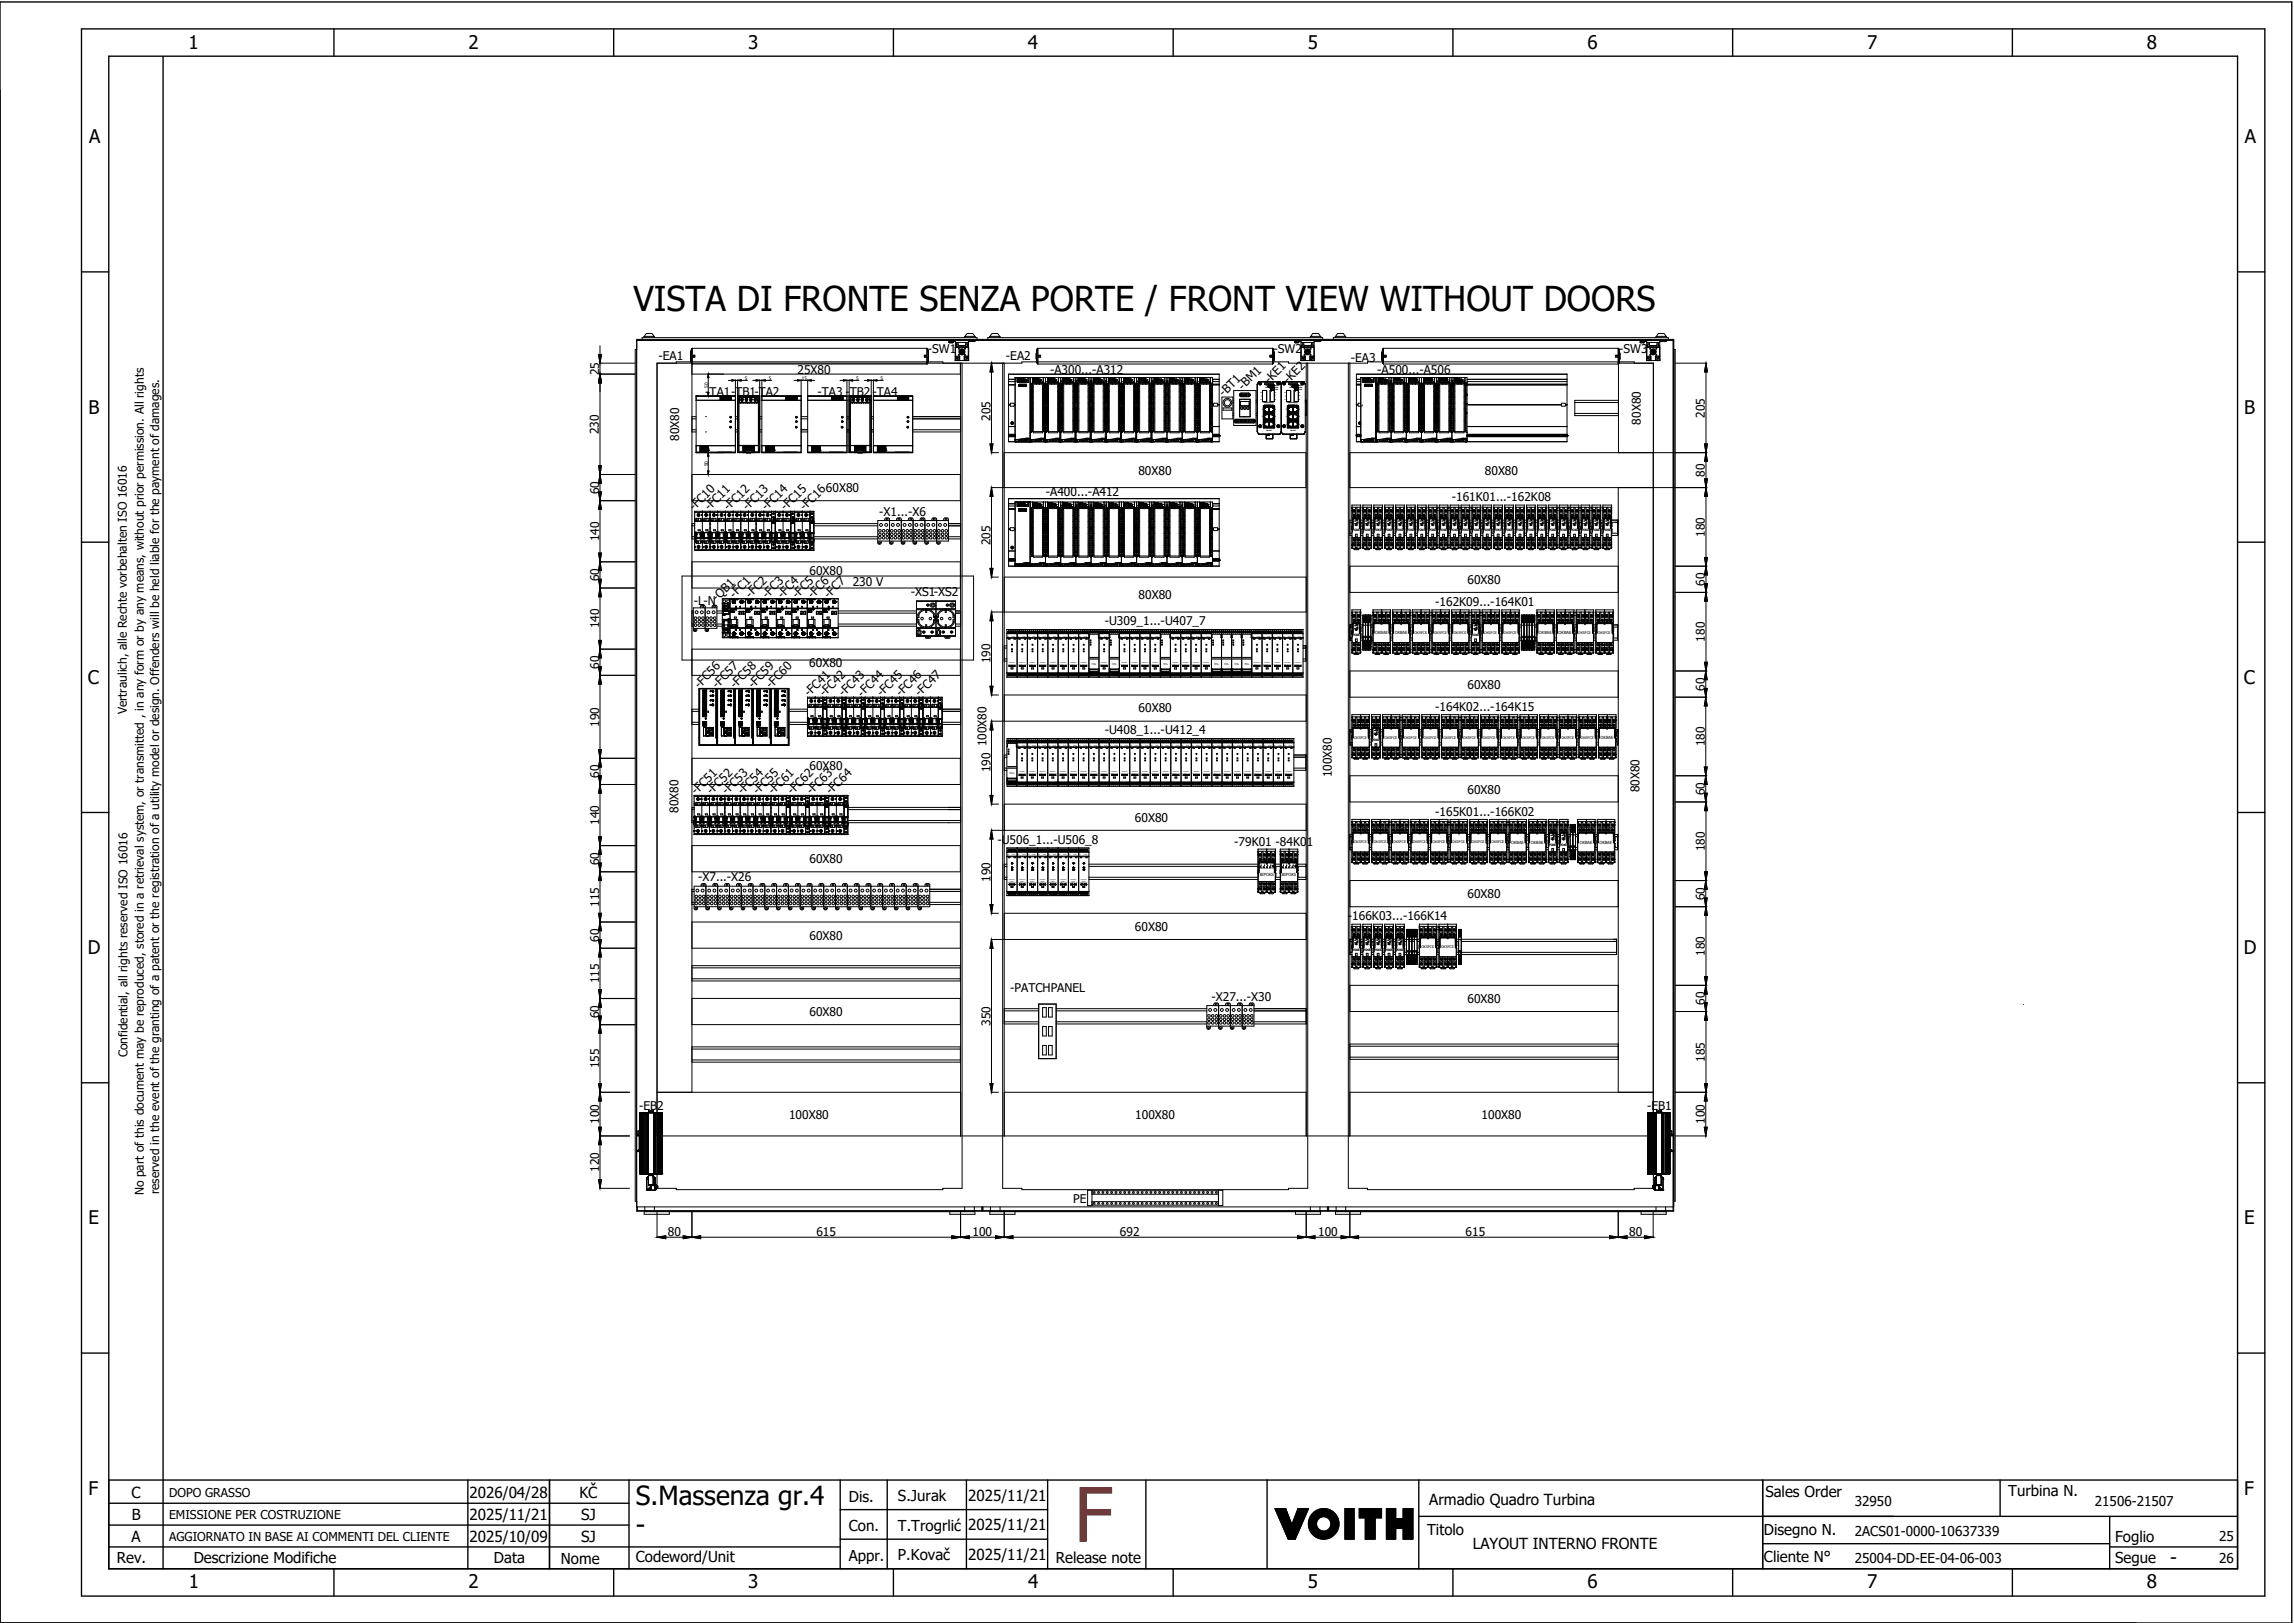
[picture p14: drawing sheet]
<svg xmlns="http://www.w3.org/2000/svg" width="421mm" height="297mm" viewBox="0 0 421 297" stroke-linecap="round" stroke-linejoin="round" font-family="sans-serif">
<defs><g id="words">
<text font-size="13.8" fill="#f00" x="196.9" y="282.5">F</text>
<text font-size="6.3" x="116.1" y="57">VISTA DI FRONTE SENZA PORTE / FRONT VIEW WITHOUT DOORS</text>
<g font-size="4.8">
<text x="116.6" y="275.8">S.Massenza gr.4</text>
<text x="116.6" y="281.1">-</text>
</g>
<g font-size="3.4">
<text x="34.5" y="9">1</text>
<text x="85.9" y="9">2</text>
<text x="137.1" y="9">3</text>
<text x="188.4" y="9">4</text>
<text x="239.7" y="9">5</text>
<text x="291" y="9">6</text>
<text x="342.3" y="9">7</text>
<text x="393.5" y="9">8</text>
<text x="16.3" y="26.2">A</text>
<text x="411.5" y="26.2">A</text>
<text x="16.2" y="75.8">B</text>
<text x="411.4" y="75.8">B</text>
<text x="16.1" y="125.3">C</text>
<text x="411.3" y="125.3">C</text>
<text x="16.1" y="174.8">D</text>
<text x="411.3" y="174.8">D</text>
<text x="16.2" y="224.4">E</text>
<text x="411.4" y="224.4">E</text>
<text x="16.2" y="273.9">F</text>
<text x="411.4" y="273.9">F</text>
<text x="397.8" y="286.6">-</text>
<text x="34.6" y="291">1</text>
<text x="85.9" y="291">2</text>
<text x="137.2" y="291">3</text>
<text x="188.4" y="291">4</text>
<text x="239.7" y="291">5</text>
<text x="291" y="291">6</text>
<text x="342.3" y="291">7</text>
<text x="393.6" y="291">8</text>
</g>
<g font-size="2.8">
<text x="24.1" y="274.4">C</text>
<text x="86.1" y="274.4">2026/04/28</text>
<text x="106.2" y="274.4">KČ</text>
<text x="155.6" y="275.1">Dis.</text>
<text x="164.6" y="275.1">S.Jurak</text>
<text x="177.5" y="275">2025/11/21</text>
<text x="262" y="275.8">Armadio Quadro Turbina</text>
<text x="323.6" y="274.3">Sales Order</text>
<text x="368.1" y="274.2">Turbina N.</text>
<text x="24.2" y="278.6">B</text>
<text x="86.1" y="278.6">2025/11/21</text>
<text x="106.5" y="278.6">SJ</text>
<text x="155.6" y="280.5">Con.</text>
<text x="164.6" y="280.5">T.Trogrlić</text>
<text x="177.5" y="280.4">2025/11/21</text>
<text x="261.6" y="281.3">Titolo</text>
<text x="323.4" y="281.2">Disegno N.</text>
<text x="21.4" y="286.5">Rev.</text>
<text x="24.1" y="282.5">A</text>
<text x="35.5" y="286.4">Descrizione Modifiche</text>
<text x="86.1" y="282.6">2025/10/09</text>
<text x="90.5" y="286.5">Data</text>
<text x="102.8" y="286.5">Nome</text>
<text x="106.5" y="282.5">SJ</text>
<text x="116.6" y="286.3">Codeword/Unit</text>
<text x="155.6" y="286">Appr.</text>
<text x="164.6" y="285.9">P.Kovač</text>
<text x="177.5" y="285.8">2025/11/21</text>
<text x="193.5" y="286.5">Release note</text>
<text x="270" y="283.8">LAYOUT INTERNO FRONTE</text>
<text x="323.4" y="286.2">Cliente N°</text>
<text x="387.7" y="286.5">Segue</text>
<text x="387.7" y="282.6">Foglio</text>
</g>
<g font-size="2.5">
<text x="340" y="275.9">32950</text>
<text x="384" y="275.9">21506-21507</text>
<text x="340" y="281.4">2ACS01-0000-10637339</text>
<text x="340" y="286.4">25004-DD-EE-04-06-003</text>
<text x="406.8" y="282.4">25</text>
<text x="406.8" y="286.4">26</text>
</g>
<g font-size="2.2">
<text x="170.1" y="64.6">-SW1</text>
<text x="233.5" y="64.6">-SW2</text>
<text x="296.8" y="64.6">-SW3</text>
<text x="109.8" y="68.7" transform="rotate(-90 109.8 68.7)">25</text>
<text x="120.7" y="66">-EA1</text>
<text x="146.2" y="68.5">25X80</text>
<text x="184.4" y="66">-EA2</text>
<text x="192.5" y="68.6">-A300...-A312</text>
<text x="227.9" y="71.6" transform="rotate(-45 227.9 71.6)">-BM1</text>
<text x="232.7" y="70.4" transform="rotate(-45 232.7 70.4)">-KE1</text>
<text x="236.2" y="70.4" transform="rotate(-45 236.2 70.4)">-KE2</text>
<text x="247.6" y="66.3">-EA3</text>
<text x="252.5" y="68.5">-A500...-A506</text>
<text x="129.3" y="72.5">-TA1-TB1-TA2</text>
<text x="149.8" y="72.5">-TA3 -TB2</text>
<text x="159.9" y="72.5">-TA4</text>
<text x="181.6" y="77.1" transform="rotate(-90 181.6 77.1)">205</text>
<text x="224.4" y="72.8" transform="rotate(-45 224.4 72.8)">-BT1</text>
<text x="300.8" y="77.8" transform="rotate(-90 300.8 77.8)">80X80</text>
<text x="312.5" y="76.5" transform="rotate(-90 312.5 76.5)">205</text>
<text x="109.8" y="79.5" transform="rotate(-90 109.8 79.5)">230</text>
<text x="124.5" y="80.8" transform="rotate(-90 124.5 80.8)">80X80</text>
<text x="208.7" y="87">80X80</text>
<text x="272.2" y="87">80X80</text>
<text x="312.5" y="87.3" transform="rotate(-90 312.5 87.3)">80</text>
<text x="109.8" y="90.5" transform="rotate(-90 109.8 90.5)">60</text>
<text x="127.2" y="93.7" transform="rotate(-45 127.2 93.7)">-FC10</text>
<text x="130" y="93.7" transform="rotate(-45 130 93.7)">-FC11</text>
<text x="133.5" y="93.7" transform="rotate(-45 133.5 93.7)">-FC12</text>
<text x="137" y="93.7" transform="rotate(-45 137 93.7)">-FC13</text>
<text x="140.5" y="93.7" transform="rotate(-45 140.5 93.7)">-FC14</text>
<text x="144" y="93.7" transform="rotate(-45 144 93.7)">-FC15</text>
<text x="147.5" y="93.7" transform="rotate(-45 147.5 93.7)">-FC16</text>
<text x="151.4" y="90.2">60X80</text>
<text x="161.2" y="94.5">-X1...-X6</text>
<text x="191.7" y="90.9">-A400...-A412</text>
<text x="266.1" y="91.9">-161K01...-162K08</text>
<text x="109.8" y="99.1" transform="rotate(-90 109.8 99.1)">140</text>
<text x="181.6" y="99.9" transform="rotate(-90 181.6 99.9)">205</text>
<text x="312.5" y="98.3" transform="rotate(-90 312.5 98.3)">180</text>
<text x="109.8" y="106.5" transform="rotate(-90 109.8 106.5)">60</text>
<text x="148.4" y="105.3">60X80</text>
<text x="156.3" y="107.4">230 V</text>
<text x="269" y="107">60X80</text>
<text x="312.5" y="107.3" transform="rotate(-90 312.5 107.3)">60</text>
<text x="127.2" y="110.9">-L-N</text>
<text x="131.4" y="110.3" transform="rotate(-45 131.4 110.3)">-QB1</text>
<text x="134.6" y="109.7" transform="rotate(-45 134.6 109.7)">-FC1</text>
<text x="137.6" y="109.7" transform="rotate(-45 137.6 109.7)">-FC2</text>
<text x="140.6" y="109.7" transform="rotate(-45 140.6 109.7)">-FC3</text>
<text x="143.4" y="109.7" transform="rotate(-45 143.4 109.7)">-FC4</text>
<text x="146.1" y="109.7" transform="rotate(-45 146.1 109.7)">-FC5</text>
<text x="149" y="109.7" transform="rotate(-45 149 109.7)">-FC6</text>
<text x="151.9" y="109.7" transform="rotate(-45 151.9 109.7)">-FC7</text>
<text x="167" y="109.3">-XS1-XS2</text>
<text x="208.7" y="109.8">80X80</text>
<text x="263.1" y="111.1">-162K09...-164K01</text>
<text x="109.8" y="115.1" transform="rotate(-90 109.8 115.1)">140</text>
<text x="202.5" y="114.5">-U309_1...-U407_7</text>
<text x="312.5" y="117.6" transform="rotate(-90 312.5 117.6)">180</text>
<text x="109.8" y="122.5" transform="rotate(-90 109.8 122.5)">60</text>
<text x="148.3" y="122.2">60X80</text>
<text x="181.6" y="121.5" transform="rotate(-90 181.6 121.5)">190</text>
<text x="23.2" y="130.9" transform="rotate(-90 23.2 130.9)">Vertraulich, alle Rechte vorbehalten ISO 16016</text>
<text x="128.2" y="126.2" transform="rotate(-45 128.2 126.2)">-FC56</text>
<text x="131.5" y="126.2" transform="rotate(-45 131.5 126.2)">-FC57</text>
<text x="134.8" y="126.2" transform="rotate(-45 134.8 126.2)">-FC58</text>
<text x="138" y="126.2" transform="rotate(-45 138 126.2)">-FC59</text>
<text x="141.3" y="126.2" transform="rotate(-45 141.3 126.2)">-FC60</text>
<text x="148.3" y="127.8" transform="rotate(-45 148.3 127.8)">-FC41</text>
<text x="151.1" y="127.8" transform="rotate(-45 151.1 127.8)">-FC42</text>
<text x="154.6" y="127.8" transform="rotate(-45 154.6 127.8)">-FC43</text>
<text x="158.1" y="127.8" transform="rotate(-45 158.1 127.8)">-FC44</text>
<text x="161.6" y="127.8" transform="rotate(-45 161.6 127.8)">-FC45</text>
<text x="165.1" y="127.8" transform="rotate(-45 165.1 127.8)">-FC46</text>
<text x="168.6" y="127.8" transform="rotate(-45 168.6 127.8)">-FC47</text>
<text x="208.7" y="130.4">60X80</text>
<text x="263.1" y="130.3">-164K02...-164K15</text>
<text x="269" y="126.2">60X80</text>
<text x="312.5" y="126.5" transform="rotate(-90 312.5 126.5)">60</text>
<text x="109.8" y="133.1" transform="rotate(-90 109.8 133.1)">190</text>
<text x="180.8" y="136.7" transform="rotate(-90 180.8 136.7)">100X80</text>
<text x="202.5" y="134.6">-U408_1...-U412_4</text>
<text x="312.5" y="136.8" transform="rotate(-90 312.5 136.8)">180</text>
<text x="109.8" y="142.5" transform="rotate(-90 109.8 142.5)">60</text>
<text x="148.4" y="141.1">60X80</text>
<text x="181.6" y="141.5" transform="rotate(-90 181.6 141.5)">190</text>
<text x="244.1" y="142.4" transform="rotate(-90 244.1 142.4)">100X80</text>
<text x="124.4" y="148.9" transform="rotate(-90 124.4 148.9)">80X80</text>
<text x="127.6" y="145.7" transform="rotate(-45 127.6 145.7)">-FC51</text>
<text x="130.4" y="145.7" transform="rotate(-45 130.4 145.7)">-FC52</text>
<text x="133.3" y="145.7" transform="rotate(-45 133.3 145.7)">-FC53</text>
<text x="136.1" y="145.7" transform="rotate(-45 136.1 145.7)">-FC54</text>
<text x="138.9" y="145.7" transform="rotate(-45 138.9 145.7)">-FC55</text>
<text x="141.7" y="145.7" transform="rotate(-45 141.7 145.7)">-FC61</text>
<text x="145.2" y="145.7" transform="rotate(-45 145.2 145.7)">-FC62</text>
<text x="148.8" y="145.7" transform="rotate(-45 148.8 145.7)">-FC63</text>
<text x="152.3" y="145.7" transform="rotate(-45 152.3 145.7)">-FC64</text>
<text x="263.1" y="149.5">-165K01...-166K02</text>
<text x="269" y="145.4">60X80</text>
<text x="300.6" y="145.2" transform="rotate(-90 300.6 145.2)">80X80</text>
<text x="312.5" y="145.7" transform="rotate(-90 312.5 145.7)">60</text>
<text x="109.8" y="151.1" transform="rotate(-90 109.8 151.1)">140</text>
<text x="182.8" y="154.7">-U506_1...-U506_8</text>
<text x="208" y="150.6">60X80</text>
<text x="226.2" y="155">-79K01 -84K01</text>
<text x="312.5" y="156" transform="rotate(-90 312.5 156)">180</text>
<text x="109.8" y="158.5" transform="rotate(-90 109.8 158.5)">60</text>
<text x="128" y="161.5">-X7...-X26</text>
<text x="148.4" y="158.2">60X80</text>
<text x="181.6" y="161.5" transform="rotate(-90 181.6 161.5)">190</text>
<text x="109.8" y="166.1" transform="rotate(-90 109.8 166.1)">115</text>
<text x="269" y="164.6">60X80</text>
<text x="312.5" y="164.9" transform="rotate(-90 312.5 164.9)">60</text>
<text x="109.8" y="172.5" transform="rotate(-90 109.8 172.5)">60</text>
<text x="148.4" y="172.2">60X80</text>
<text x="208" y="170.6">60X80</text>
<text x="247.1" y="168.7">-166K03...-166K14</text>
<text x="312.5" y="175.2" transform="rotate(-90 312.5 175.2)">180</text>
<text x="109.8" y="180.1" transform="rotate(-90 109.8 180.1)">115</text>
<text x="185.2" y="181.8">-PATCHPANEL</text>
<text x="222.1" y="183.4">-X27...-X30</text>
<text x="269" y="183.8">60X80</text>
<text x="312.5" y="184.1" transform="rotate(-90 312.5 184.1)">60</text>
<text x="109.8" y="186.6" transform="rotate(-90 109.8 186.6)">60</text>
<text x="148.4" y="186.2">60X80</text>
<text x="181.6" y="187.9" transform="rotate(-90 181.6 187.9)">350</text>
<text x="23.4" y="193.7" transform="rotate(-90 23.4 193.7)">Confidential, all rights reserved ISO 16016</text>
<text x="109.8" y="195.7" transform="rotate(-90 109.8 195.7)">155</text>
<text x="312.5" y="194.5" transform="rotate(-90 312.5 194.5)">185</text>
<text x="117.1" y="203.4">-EB2</text>
<text x="301.9" y="203.4">-EB1</text>
<text x="109.8" y="205.9" transform="rotate(-90 109.8 205.9)">100</text>
<text x="144.6" y="205">100X80</text>
<text x="208.1" y="205">100X80</text>
<text x="271.6" y="205">100X80</text>
<text x="312.5" y="205.9" transform="rotate(-90 312.5 205.9)">100</text>
<text x="109.8" y="214.7" transform="rotate(-90 109.8 214.7)">120</text>
<text x="26.4" y="219" transform="rotate(-90 26.4 219)">No part of this document may be reproduced, stored in a retrieval system, or transmitted , in any form or by any means, without prior permission. All rights</text>
<text x="29.2" y="218.9" transform="rotate(-90 29.2 218.9)">reserved in the event of the granting of a patent or the registration of a utility model or design. Offenders will be held liable for the payment of damages.</text>
<text x="196.7" y="220.4">PE</text>
<text x="122.4" y="226.5">80</text>
<text x="149.7" y="226.5">615</text>
<text x="178.3" y="226.5">100</text>
<text x="205.3" y="226.5">692</text>
<text x="241.6" y="226.5">100</text>
<text x="268.7" y="226.5">615</text>
<text x="298.6" y="226.5">80</text>
<text x="31" y="274.2">DOPO GRASSO</text>
<text x="31" y="278.3">EMISSIONE PER COSTRUZIONE</text>
<text x="31" y="282.3">AGGIORNATO IN BASE AI COMMENTI DEL CLIENTE</text>
</g>
<g font-size=".9">
<text x="129.8" y="71" transform="rotate(-90 129.8 71)">50</text>
<text x="136.5" y="69.7">5</text>
<text x="141" y="69.7">5</text>
<text x="147" y="69.7">15</text>
<text x="157" y="69.7">5</text>
<text x="161.4" y="69.7">5</text>
<text x="129.8" y="85.4" transform="rotate(-90 129.8 85.4)">50</text>
</g>
<g font-size=".8">
<text x="252.1" y="116.2">OKBAE</text>
<text x="255.7" y="116.2">OKBAE</text>
<text x="282.1" y="116.2">OKBAE</text>
<text x="285.7" y="116.2">OKBAE</text>
<text x="293.4" y="135.4">OKBAE</text>
<text x="277" y="154.6">OKBAE</text>
<text x="280.6" y="154.6">OKBAE</text>
<text x="289.6" y="154.6">OKBAE</text>
<text x="293.2" y="154.6">OKBAE</text>
<text x="230.9" y="160.5">BIPOKS</text>
<text x="235" y="160.5">BIPOKS</text>
</g>
<g font-size=".7">
<text x="259.3" y="116.1">OKSFCE</text>
<text x="262.9" y="116.1">OKSFCE</text>
<text x="266.5" y="116.1">OKSFCE</text>
<text x="272.1" y="116.1">OKSFCE</text>
<text x="275.7" y="116.1">OKSFCE</text>
<text x="289.3" y="116.1">OKSFCE</text>
<text x="292.9" y="116.1">OKSFCE</text>
<text x="248.2" y="135.3">OKSFCE</text>
<text x="253.8" y="135.3">OKSFCE</text>
<text x="257.4" y="135.3">OKSFCE</text>
<text x="261" y="135.3">OKSFCE</text>
<text x="264.6" y="135.3">OKSFCE</text>
<text x="268.2" y="135.3">OKSFCE</text>
<text x="271.8" y="135.3">OKSFCE</text>
<text x="275.4" y="135.3">OKSFCE</text>
<text x="279" y="135.3">OKSFCE</text>
<text x="282.6" y="135.3">OKSFCE</text>
<text x="286.2" y="135.3">OKSFCE</text>
<text x="289.8" y="135.3">OKSFCE</text>
<text x="248.2" y="154.5">OKSFCE</text>
<text x="251.8" y="154.5">OKSFCE</text>
<text x="255.4" y="154.5">OKSFCE</text>
<text x="259" y="154.5">OKSFCE</text>
<text x="262.6" y="154.5">OKSFCE</text>
<text x="266.2" y="154.5">OKSFCE</text>
<text x="269.8" y="154.5">OKSFCE</text>
<text x="273.4" y="154.5">OKSFCE</text>
<text x="260.6" y="173.7">OKSFCE</text>
<text x="264.2" y="173.7">OKSFCE</text>
</g>
<g font-size=".6">
<text x="248" y="97.4">POKE</text>
<text x="250" y="97.4">POKE</text>
<text x="252" y="97.4">POKE</text>
<text x="254" y="97.4">POKE</text>
<text x="256" y="97.4">POKE</text>
<text x="258" y="97.4">POKE</text>
<text x="260" y="97.4">POKE</text>
<text x="262" y="97.4">POKE</text>
<text x="264" y="97.4">POKE</text>
<text x="266" y="97.4">POKE</text>
<text x="268" y="97.4">POKE</text>
<text x="270" y="97.4">POKE</text>
<text x="272" y="97.4">POKE</text>
<text x="274" y="97.4">POKE</text>
<text x="276" y="97.4">POKE</text>
<text x="278" y="97.4">POKE</text>
<text x="280" y="97.4">POKE</text>
<text x="282" y="97.4">POKE</text>
<text x="284" y="97.4">POKE</text>
<text x="286" y="97.4">POKE</text>
<text x="288" y="97.4">POKE</text>
<text x="290" y="97.4">POKE</text>
<text x="292" y="97.4">POKE</text>
<text x="294" y="97.4">POKE</text>
<text x="248" y="116.6">POKE</text>
<text x="269.8" y="116.6">POKE</text>
<text x="251.6" y="135.8">POKE</text>
<text x="284" y="155">POKE</text>
<text x="286" y="155">POKE</text>
<text x="248" y="174.2">POKE</text>
<text x="250" y="174.2">POKE</text>
<text x="252" y="174.2">POKE</text>
<text x="254" y="174.2">POKE</text>
<text x="256" y="174.2">POKE</text>
</g>
<g font-size=".4">
<text x="200.1" y="121.9">TPIv</text>
<text x="203.8" y="121.9">TPIv</text>
<text x="213.2" y="121.9">TPIv</text>
<text x="222.6" y="121.9">TPIv</text>
<text x="224.4" y="121.9">TPIv</text>
<text x="226.3" y="121.9">TPIv</text>
<text x="228.1" y="121.9">TPIv</text>
<text x="185.1" y="141.9">TPIv</text>
</g>
<g font-size=".3">
<text x="232" y="71">DC2</text>
<text x="232" y="70.7">DC1</text>
<text x="233.6" y="71.2">8 LINK</text>
<text x="233.6" y="71.4">7LINK</text>
<text x="233.6" y="70.7">Alarm</text>
<text x="236.4" y="71">DC2</text>
<text x="236.4" y="70.7">DC1</text>
<text x="238" y="71.2">8 LINK</text>
<text x="238" y="71.4">7LINK</text>
<text x="238" y="70.7">Alarm</text>
<text x="231.2" y="72.7">7</text>
<text x="231.3" y="76.5">3</text>
<text x="231.3" y="75.1">5</text>
<text x="231.4" y="77.8">1</text>
<text x="231.6" y="73.9">10/100BASE-FX</text>
<text x="231.8" y="74.3">10/100BASE-TX</text>
<text x="233.7" y="72.6">8</text>
<text x="233.8" y="77.8">2</text>
<text x="233.8" y="76.5">4</text>
<text x="233.8" y="75.1">6</text>
<text x="235.6" y="72.7">7</text>
<text x="235.7" y="76.5">3</text>
<text x="235.7" y="75.1">5</text>
<text x="235.8" y="77.8">1</text>
<text x="236" y="73.9">10/100BASE-FX</text>
<text x="236.2" y="74.3">10/100BASE-TX</text>
<text x="238.1" y="72.6">8</text>
<text x="238.2" y="77.8">2</text>
<text x="238.2" y="76.5">4</text>
<text x="238.2" y="75.1">6</text>
<text x="232.1" y="79">SDI-862</text>
<text x="236.5" y="79">SDI-862</text>
<text x="248" y="95.6">3</text>
<text x="249.1" y="95.3">5</text>
<text x="249.1" y="95.6">4</text>
<text x="249.1" y="95.8">8</text>
<text x="250" y="95.6">3</text>
<text x="251.1" y="95.3">5</text>
<text x="251.1" y="95.6">4</text>
<text x="251.1" y="95.8">8</text>
<text x="252" y="95.6">3</text>
<text x="253.1" y="95.3">5</text>
<text x="253.1" y="95.6">4</text>
<text x="253.1" y="95.8">8</text>
<text x="254" y="95.6">3</text>
<text x="255.1" y="95.3">5</text>
<text x="255.1" y="95.6">4</text>
<text x="255.1" y="95.8">8</text>
<text x="256" y="95.6">3</text>
<text x="257.1" y="95.3">5</text>
<text x="257.1" y="95.6">4</text>
<text x="257.1" y="95.8">8</text>
<text x="258" y="95.6">3</text>
<text x="259.1" y="95.3">5</text>
<text x="259.1" y="95.6">4</text>
<text x="259.1" y="95.8">8</text>
<text x="260" y="95.6">3</text>
<text x="261.1" y="95.3">5</text>
<text x="261.1" y="95.6">4</text>
<text x="261.1" y="95.8">8</text>
<text x="262" y="95.6">3</text>
<text x="263.1" y="95.3">5</text>
<text x="263.1" y="95.6">4</text>
<text x="263.1" y="95.8">8</text>
<text x="264" y="95.6">3</text>
<text x="265.1" y="95.3">5</text>
<text x="265.1" y="95.6">4</text>
<text x="265.1" y="95.8">8</text>
<text x="266" y="95.6">3</text>
<text x="267.1" y="95.3">5</text>
<text x="267.1" y="95.6">4</text>
<text x="267.1" y="95.8">8</text>
<text x="268" y="95.6">3</text>
<text x="269.1" y="95.3">5</text>
<text x="269.1" y="95.6">4</text>
<text x="269.1" y="95.8">8</text>
<text x="270" y="95.6">3</text>
<text x="271.1" y="95.3">5</text>
<text x="271.1" y="95.6">4</text>
<text x="271.1" y="95.8">8</text>
<text x="272" y="95.6">3</text>
<text x="273.1" y="95.3">5</text>
<text x="273.1" y="95.6">4</text>
<text x="273.1" y="95.8">8</text>
<text x="274" y="95.6">3</text>
<text x="275.1" y="95.3">5</text>
<text x="275.1" y="95.6">4</text>
<text x="275.1" y="95.8">8</text>
<text x="276" y="95.6">3</text>
<text x="277.1" y="95.3">5</text>
<text x="277.1" y="95.6">4</text>
<text x="277.1" y="95.8">8</text>
<text x="278" y="95.6">3</text>
<text x="279.1" y="95.3">5</text>
<text x="279.1" y="95.6">4</text>
<text x="279.1" y="95.8">8</text>
<text x="280" y="95.6">3</text>
<text x="281.1" y="95.3">5</text>
<text x="281.1" y="95.6">4</text>
<text x="281.1" y="95.8">8</text>
<text x="282" y="95.6">3</text>
<text x="283.1" y="95.3">5</text>
<text x="283.1" y="95.6">4</text>
<text x="283.1" y="95.8">8</text>
<text x="284" y="95.6">3</text>
<text x="285.1" y="95.3">5</text>
<text x="285.1" y="95.6">4</text>
<text x="285.1" y="95.8">8</text>
<text x="286" y="95.6">3</text>
<text x="287.1" y="95.3">5</text>
<text x="287.1" y="95.6">4</text>
<text x="287.1" y="95.8">8</text>
<text x="288" y="95.6">3</text>
<text x="289.1" y="95.3">5</text>
<text x="289.1" y="95.6">4</text>
<text x="289.1" y="95.8">8</text>
<text x="290" y="95.6">3</text>
<text x="291.1" y="95.3">5</text>
<text x="291.1" y="95.6">4</text>
<text x="291.1" y="95.8">8</text>
<text x="292" y="95.6">3</text>
<text x="293.1" y="95.3">5</text>
<text x="293.1" y="95.6">4</text>
<text x="293.1" y="95.8">8</text>
<text x="294" y="95.6">3</text>
<text x="295.1" y="95.3">5</text>
<text x="295.1" y="95.6">4</text>
<text x="295.1" y="95.8">8</text>
<text x="248" y="96.1">6</text>
<text x="248" y="96.3">1</text>
<text x="249.1" y="96.1">7</text>
<text x="249.1" y="96.3">2</text>
<text x="250" y="96.1">6</text>
<text x="250" y="96.3">1</text>
<text x="251.1" y="96.1">7</text>
<text x="251.1" y="96.3">2</text>
<text x="252" y="96.1">6</text>
<text x="252" y="96.3">1</text>
<text x="253.1" y="96.1">7</text>
<text x="253.1" y="96.3">2</text>
<text x="254" y="96.1">6</text>
<text x="254" y="96.3">1</text>
<text x="255.1" y="96.1">7</text>
<text x="255.1" y="96.3">2</text>
<text x="256" y="96.1">6</text>
<text x="256" y="96.3">1</text>
<text x="257.1" y="96.1">7</text>
<text x="257.1" y="96.3">2</text>
<text x="258" y="96.1">6</text>
<text x="258" y="96.3">1</text>
<text x="259.1" y="96.1">7</text>
<text x="259.1" y="96.3">2</text>
<text x="260" y="96.1">6</text>
<text x="260" y="96.3">1</text>
<text x="261.1" y="96.1">7</text>
<text x="261.1" y="96.3">2</text>
<text x="262" y="96.1">6</text>
<text x="262" y="96.3">1</text>
<text x="263.1" y="96.1">7</text>
<text x="263.1" y="96.3">2</text>
<text x="264" y="96.1">6</text>
<text x="264" y="96.3">1</text>
<text x="265.1" y="96.1">7</text>
<text x="265.1" y="96.3">2</text>
<text x="266" y="96.1">6</text>
<text x="266" y="96.3">1</text>
<text x="267.1" y="96.1">7</text>
<text x="267.1" y="96.3">2</text>
<text x="268" y="96.1">6</text>
<text x="268" y="96.3">1</text>
<text x="269.1" y="96.1">7</text>
<text x="269.1" y="96.3">2</text>
<text x="270" y="96.1">6</text>
<text x="270" y="96.3">1</text>
<text x="271.1" y="96.1">7</text>
<text x="271.1" y="96.3">2</text>
<text x="272" y="96.1">6</text>
<text x="272" y="96.3">1</text>
<text x="273.1" y="96.1">7</text>
<text x="273.1" y="96.3">2</text>
<text x="274" y="96.1">6</text>
<text x="274" y="96.3">1</text>
<text x="275.1" y="96.1">7</text>
<text x="275.1" y="96.3">2</text>
<text x="276" y="96.1">6</text>
<text x="276" y="96.3">1</text>
<text x="277.1" y="96.1">7</text>
<text x="277.1" y="96.3">2</text>
<text x="278" y="96.1">6</text>
<text x="278" y="96.3">1</text>
<text x="279.1" y="96.1">7</text>
<text x="279.1" y="96.3">2</text>
<text x="280" y="96.1">6</text>
<text x="280" y="96.3">1</text>
<text x="281.1" y="96.1">7</text>
<text x="281.1" y="96.3">2</text>
<text x="282" y="96.1">6</text>
<text x="282" y="96.3">1</text>
<text x="283.1" y="96.1">7</text>
<text x="283.1" y="96.3">2</text>
<text x="284" y="96.1">6</text>
<text x="284" y="96.3">1</text>
<text x="285.1" y="96.1">7</text>
<text x="285.1" y="96.3">2</text>
<text x="286" y="96.1">6</text>
<text x="286" y="96.3">1</text>
<text x="287.1" y="96.1">7</text>
<text x="287.1" y="96.3">2</text>
<text x="288" y="96.1">6</text>
<text x="288" y="96.3">1</text>
<text x="289.1" y="96.1">7</text>
<text x="289.1" y="96.3">2</text>
<text x="290" y="96.1">6</text>
<text x="290" y="96.3">1</text>
<text x="291.1" y="96.1">7</text>
<text x="291.1" y="96.3">2</text>
<text x="292" y="96.1">6</text>
<text x="292" y="96.3">1</text>
<text x="293.1" y="96.1">7</text>
<text x="293.1" y="96.3">2</text>
<text x="294" y="96.1">6</text>
<text x="294" y="96.3">1</text>
<text x="295.1" y="96.1">7</text>
<text x="295.1" y="96.3">2</text>
<text x="184.7" y="116.6">PR</text>
<text x="185.5" y="116.6">4114</text>
<text x="186.5" y="116.6">PR</text>
<text x="187.4" y="116.6">4114</text>
<text x="188.4" y="116.6">PR</text>
<text x="189.3" y="116.6">4114</text>
<text x="190.3" y="116.6">PR</text>
<text x="191.1" y="116.6">4114</text>
<text x="192.2" y="116.6">PR</text>
<text x="193" y="116.6">4114</text>
<text x="194.1" y="116.6">PR</text>
<text x="194.9" y="116.6">4114</text>
<text x="195.9" y="116.6">PR</text>
<text x="196.8" y="116.6">4114</text>
<text x="197.8" y="116.6">PR</text>
<text x="198.7" y="116.6">4114</text>
<text x="201.5" y="116.6">PR</text>
<text x="202.4" y="116.6">4114</text>
<text x="205.3" y="116.6">PR</text>
<text x="206.1" y="116.6">4114</text>
<text x="207.1" y="116.6">PR</text>
<text x="208" y="116.6">4114</text>
<text x="209" y="116.6">PR</text>
<text x="209.9" y="116.6">4114</text>
<text x="210.9" y="116.6">PR</text>
<text x="211.8" y="116.6">4114</text>
<text x="214.6" y="116.6">PR</text>
<text x="215.5" y="116.6">4114</text>
<text x="216.5" y="116.6">PR</text>
<text x="217.4" y="116.6">4114</text>
<text x="218.4" y="116.6">PR</text>
<text x="219.3" y="116.6">4114</text>
<text x="220.3" y="116.6">PR</text>
<text x="221.1" y="116.6">4114</text>
<text x="229.5" y="116.6">PR</text>
<text x="230.4" y="116.6">4114</text>
<text x="231.4" y="116.6">PR</text>
<text x="232.3" y="116.6">4114</text>
<text x="233.3" y="116.6">PR</text>
<text x="234.2" y="116.6">4114</text>
<text x="235.2" y="116.6">PR</text>
<text x="236" y="116.6">4114</text>
<text x="237.1" y="116.6">PR</text>
<text x="237.9" y="116.6">4114</text>
<text x="248" y="114.8">3</text>
<text x="248" y="115.3">6</text>
<text x="248" y="115.5">1</text>
<text x="249.1" y="114.5">5</text>
<text x="249.1" y="114.8">4</text>
<text x="249.1" y="115">8</text>
<text x="249.1" y="115.3">7</text>
<text x="249.1" y="115.5">2</text>
<text x="269.9" y="114.8">3</text>
<text x="269.9" y="115.3">6</text>
<text x="269.9" y="115.5">1</text>
<text x="270.9" y="114.5">5</text>
<text x="270.9" y="114.8">4</text>
<text x="270.9" y="115">8</text>
<text x="270.9" y="115.3">7</text>
<text x="270.9" y="115.5">2</text>
<text x="199.8" y="120.7">ARDETEM</text>
<text x="203.6" y="120.7">ARDETEM</text>
<text x="212.9" y="120.7">ARDETEM</text>
<text x="222.3" y="120.7">ARDETEM</text>
<text x="224.1" y="120.7">ARDETEM</text>
<text x="226" y="120.7">ARDETEM</text>
<text x="227.8" y="120.7">ARDETEM</text>
<text x="186.5" y="136.6">PR</text>
<text x="187.4" y="136.6">4114</text>
<text x="188.4" y="136.6">PR</text>
<text x="189.2" y="136.6">4114</text>
<text x="190.3" y="136.6">PR</text>
<text x="191.1" y="136.6">4114</text>
<text x="192.1" y="136.6">PR</text>
<text x="193" y="136.6">4114</text>
<text x="194" y="136.6">PR</text>
<text x="194.9" y="136.6">4114</text>
<text x="195.9" y="136.6">PR</text>
<text x="196.8" y="136.6">4114</text>
<text x="197.8" y="136.6">PR</text>
<text x="198.6" y="136.6">4114</text>
<text x="199.7" y="136.6">PR</text>
<text x="200.5" y="136.6">4114</text>
<text x="201.5" y="136.6">PR</text>
<text x="202.4" y="136.6">4114</text>
<text x="203.4" y="136.6">PR</text>
<text x="204.3" y="136.6">4114</text>
<text x="205.3" y="136.6">PR</text>
<text x="206.2" y="136.6">4114</text>
<text x="207.2" y="136.6">PR</text>
<text x="208" y="136.6">4114</text>
<text x="209.1" y="136.6">PR</text>
<text x="209.9" y="136.6">4114</text>
<text x="210.9" y="136.6">PR</text>
<text x="211.8" y="136.6">4114</text>
<text x="212.8" y="136.6">PR</text>
<text x="213.7" y="136.6">4114</text>
<text x="214.7" y="136.6">PR</text>
<text x="215.6" y="136.6">4114</text>
<text x="216.6" y="136.6">PR</text>
<text x="217.4" y="136.6">4114</text>
<text x="218.5" y="136.6">PR</text>
<text x="219.3" y="136.6">4114</text>
<text x="220.3" y="136.6">PR</text>
<text x="221.2" y="136.6">4114</text>
<text x="222.2" y="136.6">PR</text>
<text x="223.1" y="136.6">4114</text>
<text x="224.1" y="136.6">PR</text>
<text x="225" y="136.6">4114</text>
<text x="226" y="136.6">PR</text>
<text x="226.8" y="136.6">4114</text>
<text x="227.9" y="136.6">PR</text>
<text x="228.7" y="136.6">4114</text>
<text x="229.7" y="136.6">PR</text>
<text x="230.6" y="136.6">4114</text>
<text x="231.6" y="136.6">PR</text>
<text x="232.5" y="136.6">4114</text>
<text x="233.5" y="136.6">PR</text>
<text x="234.4" y="136.6">4114</text>
<text x="235.4" y="136.6">PR</text>
<text x="236.2" y="136.6">4114</text>
<text x="251.6" y="134">3</text>
<text x="251.6" y="134.5">6</text>
<text x="251.6" y="134.7">1</text>
<text x="252.7" y="133.7">5</text>
<text x="252.7" y="134">4</text>
<text x="252.7" y="134.2">8</text>
<text x="252.7" y="134.5">7</text>
<text x="252.7" y="134.7">2</text>
<text x="184.8" y="140.7">ARDETEM</text>
<text x="284" y="153.2">3</text>
<text x="284" y="153.7">6</text>
<text x="284" y="153.9">1</text>
<text x="285.1" y="152.9">5</text>
<text x="285.1" y="153.2">4</text>
<text x="285.1" y="153.4">8</text>
<text x="285.1" y="153.7">7</text>
<text x="285.1" y="153.9">2</text>
<text x="286" y="153.2">3</text>
<text x="286" y="153.7">6</text>
<text x="286" y="153.9">1</text>
<text x="287.1" y="152.9">5</text>
<text x="287.1" y="153.2">4</text>
<text x="287.1" y="153.4">8</text>
<text x="287.1" y="153.7">7</text>
<text x="287.1" y="153.9">2</text>
<text x="184.7" y="156.7">PR</text>
<text x="185.5" y="156.7">4104</text>
<text x="186.5" y="156.7">PR</text>
<text x="187.4" y="156.7">4104</text>
<text x="188.4" y="156.7">PR</text>
<text x="189.3" y="156.7">4104</text>
<text x="190.3" y="156.7">PR</text>
<text x="191.1" y="156.7">4104</text>
<text x="192.2" y="156.7">PR</text>
<text x="193" y="156.7">4104</text>
<text x="194.1" y="156.7">PR</text>
<text x="194.9" y="156.7">4104</text>
<text x="195.9" y="156.7">PR</text>
<text x="196.8" y="156.7">4104</text>
<text x="197.8" y="156.7">PR</text>
<text x="198.7" y="156.7">4104</text>
<text x="248" y="172.4">3</text>
<text x="248" y="172.9">6</text>
<text x="248" y="173.1">1</text>
<text x="249.1" y="172.1">5</text>
<text x="249.1" y="172.4">4</text>
<text x="249.1" y="172.6">8</text>
<text x="249.1" y="172.9">7</text>
<text x="249.1" y="173.1">2</text>
<text x="250" y="172.4">3</text>
<text x="250" y="172.9">6</text>
<text x="250" y="173.1">1</text>
<text x="251.1" y="172.1">5</text>
<text x="251.1" y="172.4">4</text>
<text x="251.1" y="172.6">8</text>
<text x="251.1" y="172.9">7</text>
<text x="251.1" y="173.1">2</text>
<text x="252" y="172.4">3</text>
<text x="252" y="172.9">6</text>
<text x="252" y="173.1">1</text>
<text x="253.1" y="172.1">5</text>
<text x="253.1" y="172.4">4</text>
<text x="253.1" y="172.6">8</text>
<text x="253.1" y="172.9">7</text>
<text x="253.1" y="173.1">2</text>
<text x="254" y="172.4">3</text>
<text x="254" y="172.9">6</text>
<text x="254" y="173.1">1</text>
<text x="255.1" y="172.1">5</text>
<text x="255.1" y="172.4">4</text>
<text x="255.1" y="172.6">8</text>
<text x="255.1" y="172.9">7</text>
<text x="255.1" y="173.1">2</text>
<text x="256" y="172.4">3</text>
<text x="256" y="172.9">6</text>
<text x="256" y="173.1">1</text>
<text x="257.1" y="172.1">5</text>
<text x="257.1" y="172.4">4</text>
<text x="257.1" y="172.6">8</text>
<text x="257.1" y="172.9">7</text>
<text x="257.1" y="173.1">2</text>
</g>
<g font-size=".2">
<text x="248.5" y="93.5">7</text>
<text x="248.5" y="94.4">8</text>
<text x="248.6" y="94.7">5</text>
<text x="248.6" y="93.8">4</text>
<text x="250.5" y="93.5">7</text>
<text x="250.5" y="94.4">8</text>
<text x="250.6" y="94.7">5</text>
<text x="250.6" y="93.8">4</text>
<text x="252.5" y="93.5">7</text>
<text x="252.5" y="94.4">8</text>
<text x="252.6" y="94.7">5</text>
<text x="252.6" y="93.8">4</text>
<text x="254.5" y="93.5">7</text>
<text x="254.5" y="94.4">8</text>
<text x="254.6" y="93.8">4</text>
<text x="256.5" y="93.5">7</text>
<text x="256.5" y="94.4">8</text>
<text x="256.6" y="93.8">4</text>
<text x="258.5" y="93.5">7</text>
<text x="258.5" y="94.4">8</text>
<text x="258.6" y="94.7">5</text>
<text x="258.6" y="93.8">4</text>
<text x="260.5" y="93.5">7</text>
<text x="260.5" y="94.4">8</text>
<text x="260.6" y="94.7">5</text>
<text x="260.6" y="93.8">4</text>
<text x="262.5" y="93.5">7</text>
<text x="262.5" y="94.4">8</text>
<text x="262.6" y="94.7">5</text>
<text x="262.6" y="93.8">4</text>
<text x="264.5" y="93.5">7</text>
<text x="264.5" y="94.4">8</text>
<text x="264.6" y="94.7">5</text>
<text x="264.6" y="93.8">4</text>
<text x="266.5" y="93.5">7</text>
<text x="266.5" y="94.4">8</text>
<text x="266.6" y="94.7">5</text>
<text x="266.6" y="93.8">4</text>
<text x="268.5" y="93.5">7</text>
<text x="268.5" y="94.4">8</text>
<text x="268.6" y="94.7">5</text>
<text x="268.6" y="93.8">4</text>
<text x="270.5" y="93.5">7</text>
<text x="270.5" y="94.4">8</text>
<text x="270.6" y="94.7">5</text>
<text x="270.6" y="93.8">4</text>
<text x="272.5" y="93.5">7</text>
<text x="272.5" y="94.4">8</text>
<text x="272.6" y="94.7">5</text>
<text x="272.6" y="93.8">4</text>
<text x="274.5" y="93.5">7</text>
<text x="274.5" y="94.4">8</text>
<text x="274.6" y="94.7">5</text>
<text x="274.6" y="93.8">4</text>
<text x="276.5" y="93.5">7</text>
<text x="276.5" y="94.4">8</text>
<text x="276.6" y="93.8">4</text>
<text x="278.5" y="93.5">7</text>
<text x="278.5" y="94.4">8</text>
<text x="278.6" y="93.8">4</text>
<text x="280.5" y="93.5">7</text>
<text x="280.5" y="94.4">8</text>
<text x="280.6" y="94.7">5</text>
<text x="280.6" y="93.8">4</text>
<text x="282.5" y="93.5">7</text>
<text x="282.5" y="94.4">8</text>
<text x="282.6" y="94.7">5</text>
<text x="282.6" y="93.8">4</text>
<text x="284.5" y="93.5">7</text>
<text x="284.5" y="94.4">8</text>
<text x="284.6" y="94.7">5</text>
<text x="284.6" y="93.8">4</text>
<text x="286.5" y="93.5">7</text>
<text x="286.5" y="94.4">8</text>
<text x="286.6" y="94.7">5</text>
<text x="286.6" y="93.8">4</text>
<text x="288.5" y="93.5">7</text>
<text x="288.5" y="94.4">8</text>
<text x="288.6" y="94.7">5</text>
<text x="288.6" y="93.8">4</text>
<text x="290.5" y="93.5">7</text>
<text x="290.5" y="94.4">8</text>
<text x="290.6" y="94.7">5</text>
<text x="290.6" y="93.8">4</text>
<text x="292.5" y="93.5">7</text>
<text x="292.5" y="94.4">8</text>
<text x="292.6" y="94.7">5</text>
<text x="292.6" y="93.8">4</text>
<text x="294.5" y="93.5">7</text>
<text x="294.5" y="94.4">8</text>
<text x="294.6" y="94.7">5</text>
<text x="294.6" y="93.8">4</text>
<text x="248.5" y="99.7">6</text>
<text x="248.5" y="98.8">2</text>
<text x="248.6" y="100.1">3</text>
<text x="248.6" y="99.2">1</text>
<text x="250.5" y="99.7">6</text>
<text x="250.5" y="98.8">2</text>
<text x="250.6" y="100.1">3</text>
<text x="250.6" y="99.2">1</text>
<text x="252.5" y="99.7">6</text>
<text x="252.6" y="100.1">3</text>
<text x="252.6" y="99.2">1</text>
<text x="254.5" y="99.7">6</text>
<text x="254.6" y="100.1">3</text>
<text x="254.6" y="99.2">1</text>
<text x="256.5" y="98.8">2</text>
<text x="256.6" y="100.1">3</text>
<text x="256.6" y="99.2">1</text>
<text x="258.5" y="99.7">6</text>
<text x="258.6" y="100.1">3</text>
<text x="258.6" y="99.2">1</text>
<text x="260.5" y="99.7">6</text>
<text x="260.5" y="98.8">2</text>
<text x="260.6" y="100.1">3</text>
<text x="260.6" y="99.2">1</text>
<text x="262.5" y="99.7">6</text>
<text x="262.5" y="98.8">2</text>
<text x="262.6" y="100.1">3</text>
<text x="262.6" y="99.2">1</text>
<text x="264.5" y="99.7">6</text>
<text x="264.5" y="98.8">2</text>
<text x="264.6" y="100.1">3</text>
<text x="264.6" y="99.2">1</text>
<text x="266.5" y="99.7">6</text>
<text x="266.5" y="98.8">2</text>
<text x="266.6" y="100.1">3</text>
<text x="266.6" y="99.2">1</text>
<text x="268.5" y="99.7">6</text>
<text x="268.5" y="98.8">2</text>
<text x="268.6" y="100.1">3</text>
<text x="268.6" y="99.2">1</text>
<text x="270.5" y="99.7">6</text>
<text x="270.5" y="98.8">2</text>
<text x="270.6" y="100.1">3</text>
<text x="270.6" y="99.2">1</text>
<text x="272.5" y="99.7">6</text>
<text x="272.5" y="98.8">2</text>
<text x="272.6" y="100.1">3</text>
<text x="272.6" y="99.2">1</text>
<text x="274.5" y="99.7">6</text>
<text x="274.6" y="100.1">3</text>
<text x="274.6" y="99.2">1</text>
<text x="276.5" y="99.7">6</text>
<text x="276.6" y="100.1">3</text>
<text x="276.6" y="99.2">1</text>
<text x="278.6" y="100.1">3</text>
<text x="278.6" y="99.2">1</text>
<text x="280.5" y="99.7">6</text>
<text x="280.6" y="100.1">3</text>
<text x="280.6" y="99.2">1</text>
<text x="282.5" y="99.7">6</text>
<text x="282.5" y="98.8">2</text>
<text x="282.6" y="100.1">3</text>
<text x="282.6" y="99.2">1</text>
<text x="284.5" y="99.7">6</text>
<text x="284.5" y="98.8">2</text>
<text x="284.6" y="100.1">3</text>
<text x="284.6" y="99.2">1</text>
<text x="286.5" y="99.7">6</text>
<text x="286.5" y="98.8">2</text>
<text x="286.6" y="100.1">3</text>
<text x="286.6" y="99.2">1</text>
<text x="288.5" y="99.7">6</text>
<text x="288.5" y="98.8">2</text>
<text x="288.6" y="100.1">3</text>
<text x="288.6" y="99.2">1</text>
<text x="290.5" y="99.7">6</text>
<text x="290.5" y="98.8">2</text>
<text x="290.6" y="100.1">3</text>
<text x="290.6" y="99.2">1</text>
<text x="292.5" y="99.7">6</text>
<text x="292.5" y="98.8">2</text>
<text x="292.6" y="100.1">3</text>
<text x="292.6" y="99.2">1</text>
<text x="294.5" y="99.7">6</text>
<text x="294.5" y="98.8">2</text>
<text x="294.6" y="100.1">3</text>
<text x="294.6" y="99.2">1</text>
<text x="248.5" y="112.7">7</text>
<text x="248.5" y="113.6">8</text>
<text x="248.6" y="113.9">5</text>
<text x="248.6" y="113">4</text>
<text x="252.4" y="112.7">7</text>
<text x="252.4" y="113.6">8</text>
<text x="252.5" y="113.9">5</text>
<text x="252.5" y="113">4</text>
<text x="254" y="112.7">7</text>
<text x="254" y="113.6">8</text>
<text x="254.1" y="113.9">5</text>
<text x="254.1" y="113">4</text>
<text x="256" y="112.7">7</text>
<text x="256" y="113.6">8</text>
<text x="256.1" y="113">4</text>
<text x="257.6" y="112.7">7</text>
<text x="257.6" y="113.6">8</text>
<text x="257.7" y="113.9">5</text>
<text x="257.7" y="113">4</text>
<text x="259.6" y="112.7">7</text>
<text x="259.6" y="113.6">8</text>
<text x="259.7" y="113.9">5</text>
<text x="259.7" y="113">4</text>
<text x="261.2" y="112.7">7</text>
<text x="261.2" y="113.6">8</text>
<text x="261.3" y="113.9">5</text>
<text x="261.3" y="113">4</text>
<text x="263.2" y="112.7">7</text>
<text x="263.2" y="113.6">8</text>
<text x="263.3" y="113.9">5</text>
<text x="263.3" y="113">4</text>
<text x="264.8" y="112.7">7</text>
<text x="264.8" y="113.6">8</text>
<text x="264.9" y="113">4</text>
<text x="266.8" y="112.7">7</text>
<text x="266.8" y="113.6">8</text>
<text x="266.9" y="113">4</text>
<text x="268.4" y="112.7">7</text>
<text x="268.4" y="113.6">8</text>
<text x="268.5" y="113.9">5</text>
<text x="268.5" y="113">4</text>
<text x="270.4" y="112.7">7</text>
<text x="270.4" y="113.6">8</text>
<text x="270.5" y="113.9">5</text>
<text x="270.5" y="113">4</text>
<text x="272.4" y="112.7">7</text>
<text x="272.4" y="113.6">8</text>
<text x="272.5" y="113.9">5</text>
<text x="272.5" y="113">4</text>
<text x="274" y="112.7">7</text>
<text x="274" y="113.6">8</text>
<text x="274.1" y="113.9">5</text>
<text x="274.1" y="113">4</text>
<text x="276" y="112.7">7</text>
<text x="276" y="113.6">8</text>
<text x="276.1" y="113.9">5</text>
<text x="276.1" y="113">4</text>
<text x="277.6" y="112.7">7</text>
<text x="277.6" y="113.6">8</text>
<text x="277.7" y="113.9">5</text>
<text x="277.7" y="113">4</text>
<text x="282.4" y="112.7">7</text>
<text x="282.4" y="113.6">8</text>
<text x="282.5" y="113.9">5</text>
<text x="282.5" y="113">4</text>
<text x="284" y="112.7">7</text>
<text x="284" y="113.6">8</text>
<text x="284.1" y="113">4</text>
<text x="286" y="112.7">7</text>
<text x="286" y="113.6">8</text>
<text x="286.1" y="113.9">5</text>
<text x="286.1" y="113">4</text>
<text x="287.6" y="112.7">7</text>
<text x="287.6" y="113.6">8</text>
<text x="287.7" y="113.9">5</text>
<text x="287.7" y="113">4</text>
<text x="289.6" y="112.7">7</text>
<text x="289.6" y="113.6">8</text>
<text x="289.7" y="113.9">5</text>
<text x="289.7" y="113">4</text>
<text x="291.2" y="112.7">7</text>
<text x="291.2" y="113.6">8</text>
<text x="291.3" y="113.9">5</text>
<text x="291.3" y="113">4</text>
<text x="293.2" y="112.7">7</text>
<text x="293.2" y="113.6">8</text>
<text x="293.3" y="113.9">5</text>
<text x="293.3" y="113">4</text>
<text x="294.8" y="112.7">7</text>
<text x="294.8" y="113.6">8</text>
<text x="294.9" y="113.9">5</text>
<text x="294.9" y="113">4</text>
<text x="248.5" y="118.9">6</text>
<text x="248.5" y="118">2</text>
<text x="248.6" y="119.3">3</text>
<text x="248.6" y="118.4">1</text>
<text x="252.4" y="118.9">6</text>
<text x="252.4" y="118">2</text>
<text x="252.5" y="119.3">3</text>
<text x="252.5" y="118.4">1</text>
<text x="254" y="118.9">6</text>
<text x="254" y="118">2</text>
<text x="254.1" y="119.3">3</text>
<text x="254.1" y="118.4">1</text>
<text x="256" y="118.9">6</text>
<text x="256.1" y="119.3">3</text>
<text x="256.1" y="118.4">1</text>
<text x="257.6" y="118.9">6</text>
<text x="257.6" y="118">2</text>
<text x="257.7" y="119.3">3</text>
<text x="257.7" y="118.4">1</text>
<text x="259.6" y="118.9">6</text>
<text x="259.6" y="118">2</text>
<text x="259.7" y="119.3">3</text>
<text x="259.7" y="118.4">1</text>
<text x="261.2" y="118.9">6</text>
<text x="261.2" y="118">2</text>
<text x="261.3" y="119.3">3</text>
<text x="261.3" y="118.4">1</text>
<text x="263.2" y="118.9">6</text>
<text x="263.2" y="118">2</text>
<text x="263.3" y="119.3">3</text>
<text x="263.3" y="118.4">1</text>
<text x="264.8" y="118.9">6</text>
<text x="264.9" y="119.3">3</text>
<text x="264.9" y="118.4">1</text>
<text x="266.8" y="118.9">6</text>
<text x="266.8" y="118">2</text>
<text x="266.9" y="119.3">3</text>
<text x="266.9" y="118.4">1</text>
<text x="268.4" y="118.9">6</text>
<text x="268.4" y="118">2</text>
<text x="268.5" y="119.3">3</text>
<text x="268.5" y="118.4">1</text>
<text x="270.4" y="118.9">6</text>
<text x="270.4" y="118">2</text>
<text x="270.5" y="119.3">3</text>
<text x="270.5" y="118.4">1</text>
<text x="272.4" y="118.9">6</text>
<text x="272.4" y="118">2</text>
<text x="272.5" y="119.3">3</text>
<text x="272.5" y="118.4">1</text>
<text x="274" y="118.9">6</text>
<text x="274" y="118">2</text>
<text x="274.1" y="119.3">3</text>
<text x="274.1" y="118.4">1</text>
<text x="276" y="118.9">6</text>
<text x="276" y="118">2</text>
<text x="276.1" y="119.3">3</text>
<text x="276.1" y="118.4">1</text>
<text x="277.6" y="118.9">6</text>
<text x="277.6" y="118">2</text>
<text x="277.7" y="119.3">3</text>
<text x="277.7" y="118.4">1</text>
<text x="282.4" y="118.9">6</text>
<text x="282.4" y="118">2</text>
<text x="282.5" y="119.3">3</text>
<text x="282.5" y="118.4">1</text>
<text x="284" y="118.9">6</text>
<text x="284.1" y="119.3">3</text>
<text x="284.1" y="118.4">1</text>
<text x="286" y="118.9">6</text>
<text x="286" y="118">2</text>
<text x="286.1" y="119.3">3</text>
<text x="286.1" y="118.4">1</text>
<text x="287.6" y="118.9">6</text>
<text x="287.6" y="118">2</text>
<text x="287.7" y="119.3">3</text>
<text x="287.7" y="118.4">1</text>
<text x="289.6" y="118.9">6</text>
<text x="289.6" y="118">2</text>
<text x="289.7" y="119.3">3</text>
<text x="289.7" y="118.4">1</text>
<text x="291.2" y="118.9">6</text>
<text x="291.2" y="118">2</text>
<text x="291.3" y="119.3">3</text>
<text x="291.3" y="118.4">1</text>
<text x="293.2" y="118.9">6</text>
<text x="293.2" y="118">2</text>
<text x="293.3" y="119.3">3</text>
<text x="293.3" y="118.4">1</text>
<text x="294.8" y="118.9">6</text>
<text x="294.8" y="118">2</text>
<text x="294.9" y="119.3">3</text>
<text x="294.9" y="118.4">1</text>
<text x="184.8" y="121.8">TRANSMITTER</text>
<text x="184.9" y="121.5">UNIVERSAL</text>
<text x="186.7" y="121.8">TRANSMITTER</text>
<text x="186.8" y="121.5">UNIVERSAL</text>
<text x="188.5" y="121.8">TRANSMITTER</text>
<text x="188.7" y="121.5">UNIVERSAL</text>
<text x="190.4" y="121.8">TRANSMITTER</text>
<text x="190.6" y="121.5">UNIVERSAL</text>
<text x="192.3" y="121.8">TRANSMITTER</text>
<text x="192.5" y="121.5">UNIVERSAL</text>
<text x="194.2" y="121.8">TRANSMITTER</text>
<text x="194.3" y="121.5">UNIVERSAL</text>
<text x="196.1" y="121.8">TRANSMITTER</text>
<text x="196.2" y="121.5">UNIVERSAL</text>
<text x="197.9" y="121.8">TRANSMITTER</text>
<text x="198.1" y="121.5">UNIVERSAL</text>
<text x="201.7" y="121.8">TRANSMITTER</text>
<text x="201.8" y="121.5">UNIVERSAL</text>
<text x="205.4" y="121.8">TRANSMITTER</text>
<text x="205.6" y="121.5">UNIVERSAL</text>
<text x="207.3" y="121.8">TRANSMITTER</text>
<text x="207.4" y="121.5">UNIVERSAL</text>
<text x="209.2" y="121.8">TRANSMITTER</text>
<text x="209.3" y="121.5">UNIVERSAL</text>
<text x="211" y="121.8">TRANSMITTER</text>
<text x="211.2" y="121.5">UNIVERSAL</text>
<text x="214.8" y="121.8">TRANSMITTER</text>
<text x="214.9" y="121.5">UNIVERSAL</text>
<text x="216.7" y="121.8">TRANSMITTER</text>
<text x="216.8" y="121.5">UNIVERSAL</text>
<text x="218.5" y="121.8">TRANSMITTER</text>
<text x="218.7" y="121.5">UNIVERSAL</text>
<text x="220.4" y="121.8">TRANSMITTER</text>
<text x="220.6" y="121.5">UNIVERSAL</text>
<text x="229.7" y="121.8">TRANSMITTER</text>
<text x="229.8" y="121.5">UNIVERSAL</text>
<text x="231.6" y="121.8">TRANSMITTER</text>
<text x="231.7" y="121.5">UNIVERSAL</text>
<text x="233.4" y="121.8">TRANSMITTER</text>
<text x="233.6" y="121.5">UNIVERSAL</text>
<text x="235.3" y="121.8">TRANSMITTER</text>
<text x="235.5" y="121.5">UNIVERSAL</text>
<text x="237.2" y="121.8">TRANSMITTER</text>
<text x="237.4" y="121.5">UNIVERSAL</text>
<text x="248.5" y="131.9">7</text>
<text x="250.1" y="131.9">7</text>
<text x="252.1" y="131.9">7</text>
<text x="254.1" y="131.9">7</text>
<text x="255.7" y="131.9">7</text>
<text x="257.7" y="131.9">7</text>
<text x="259.3" y="131.9">7</text>
<text x="261.3" y="131.9">7</text>
<text x="262.9" y="131.9">7</text>
<text x="264.9" y="131.9">7</text>
<text x="266.5" y="131.9">7</text>
<text x="268.5" y="131.9">7</text>
<text x="270.1" y="131.9">7</text>
<text x="272.1" y="131.9">7</text>
<text x="273.7" y="131.9">7</text>
<text x="275.7" y="131.9">7</text>
<text x="277.3" y="131.9">7</text>
<text x="279.3" y="131.9">7</text>
<text x="280.9" y="131.9">7</text>
<text x="282.9" y="131.9">7</text>
<text x="284.5" y="131.9">7</text>
<text x="286.5" y="131.9">7</text>
<text x="288.1" y="131.9">7</text>
<text x="290.1" y="131.9">7</text>
<text x="291.7" y="131.9">7</text>
<text x="293.7" y="131.9">7</text>
<text x="295.3" y="131.9">7</text>
<text x="248.5" y="132.8">8</text>
<text x="248.5" y="137.2">2</text>
<text x="248.6" y="133.1">5</text>
<text x="248.6" y="132.2">4</text>
<text x="248.6" y="137.6">1</text>
<text x="250.1" y="132.8">8</text>
<text x="250.1" y="137.2">2</text>
<text x="250.2" y="133.1">5</text>
<text x="250.2" y="137.6">1</text>
<text x="252.1" y="132.8">8</text>
<text x="252.1" y="137.2">2</text>
<text x="252.2" y="132.2">4</text>
<text x="252.2" y="137.6">1</text>
<text x="254.1" y="132.8">8</text>
<text x="254.1" y="137.2">2</text>
<text x="254.2" y="133.1">5</text>
<text x="254.2" y="132.2">4</text>
<text x="254.2" y="137.6">1</text>
<text x="255.7" y="132.8">8</text>
<text x="255.7" y="137.2">2</text>
<text x="255.8" y="133.1">5</text>
<text x="255.8" y="132.2">4</text>
<text x="255.8" y="137.6">1</text>
<text x="257.7" y="132.8">8</text>
<text x="257.7" y="137.2">2</text>
<text x="257.8" y="133.1">5</text>
<text x="257.8" y="132.2">4</text>
<text x="257.8" y="137.6">1</text>
<text x="259.3" y="132.8">8</text>
<text x="259.3" y="137.2">2</text>
<text x="259.4" y="133.1">5</text>
<text x="259.4" y="132.2">4</text>
<text x="259.4" y="137.6">1</text>
<text x="261.3" y="132.8">8</text>
<text x="261.3" y="137.2">2</text>
<text x="261.4" y="133.1">5</text>
<text x="261.4" y="132.2">4</text>
<text x="261.4" y="137.6">1</text>
<text x="262.9" y="132.8">8</text>
<text x="262.9" y="137.2">2</text>
<text x="263" y="133.1">5</text>
<text x="263" y="132.2">4</text>
<text x="263" y="137.6">1</text>
<text x="264.9" y="132.8">8</text>
<text x="264.9" y="137.2">2</text>
<text x="265" y="133.1">5</text>
<text x="265" y="132.2">4</text>
<text x="265" y="137.6">1</text>
<text x="266.5" y="132.8">8</text>
<text x="266.5" y="137.2">2</text>
<text x="266.6" y="133.1">5</text>
<text x="266.6" y="132.2">4</text>
<text x="266.6" y="137.6">1</text>
<text x="268.5" y="132.8">8</text>
<text x="268.5" y="137.2">2</text>
<text x="268.6" y="133.1">5</text>
<text x="268.6" y="132.2">4</text>
<text x="268.6" y="137.6">1</text>
<text x="270.1" y="132.8">8</text>
<text x="270.1" y="137.2">2</text>
<text x="270.2" y="133.1">5</text>
<text x="270.2" y="132.2">4</text>
<text x="270.2" y="137.6">1</text>
<text x="272.1" y="132.8">8</text>
<text x="272.1" y="137.2">2</text>
<text x="272.2" y="133.1">5</text>
<text x="272.2" y="132.2">4</text>
<text x="272.2" y="137.6">1</text>
<text x="273.7" y="132.8">8</text>
<text x="273.7" y="137.2">2</text>
<text x="273.8" y="133.1">5</text>
<text x="273.8" y="132.2">4</text>
<text x="273.8" y="137.6">1</text>
<text x="275.7" y="132.8">8</text>
<text x="275.7" y="137.2">2</text>
<text x="275.8" y="133.1">5</text>
<text x="275.8" y="132.2">4</text>
<text x="275.8" y="137.6">1</text>
<text x="277.3" y="132.8">8</text>
<text x="277.3" y="137.2">2</text>
<text x="277.4" y="133.1">5</text>
<text x="277.4" y="132.2">4</text>
<text x="277.4" y="137.6">1</text>
<text x="279.3" y="132.8">8</text>
<text x="279.3" y="137.2">2</text>
<text x="279.4" y="133.1">5</text>
<text x="279.4" y="132.2">4</text>
<text x="279.4" y="137.6">1</text>
<text x="280.9" y="132.8">8</text>
<text x="280.9" y="137.2">2</text>
<text x="281" y="133.1">5</text>
<text x="281" y="132.2">4</text>
<text x="281" y="137.6">1</text>
<text x="282.9" y="132.8">8</text>
<text x="282.9" y="137.2">2</text>
<text x="283" y="137.6">1</text>
<text x="284.5" y="132.8">8</text>
<text x="284.5" y="137.2">2</text>
<text x="284.6" y="133.1">5</text>
<text x="284.6" y="132.2">4</text>
<text x="284.6" y="137.6">1</text>
<text x="286.5" y="132.8">8</text>
<text x="286.5" y="137.2">2</text>
<text x="286.6" y="133.1">5</text>
<text x="286.6" y="132.2">4</text>
<text x="286.6" y="137.6">1</text>
<text x="288.1" y="132.8">8</text>
<text x="288.1" y="137.2">2</text>
<text x="288.2" y="133.1">5</text>
<text x="288.2" y="132.2">4</text>
<text x="288.2" y="137.6">1</text>
<text x="290.1" y="132.8">8</text>
<text x="290.1" y="137.2">2</text>
<text x="290.2" y="133.1">5</text>
<text x="290.2" y="132.2">4</text>
<text x="290.2" y="137.6">1</text>
<text x="291.7" y="132.8">8</text>
<text x="291.7" y="137.2">2</text>
<text x="291.8" y="137.6">1</text>
<text x="293.7" y="132.8">8</text>
<text x="293.7" y="137.2">2</text>
<text x="293.8" y="133.1">5</text>
<text x="293.8" y="132.2">4</text>
<text x="293.8" y="137.6">1</text>
<text x="295.3" y="132.8">8</text>
<text x="295.3" y="137.2">2</text>
<text x="295.4" y="133.1">5</text>
<text x="295.4" y="132.2">4</text>
<text x="295.4" y="137.6">1</text>
<text x="186.6" y="141.8">TRANSMITTER</text>
<text x="186.8" y="141.5">UNIVERSAL</text>
<text x="188.5" y="141.8">TRANSMITTER</text>
<text x="188.7" y="141.5">UNIVERSAL</text>
<text x="190.4" y="141.8">TRANSMITTER</text>
<text x="190.6" y="141.5">UNIVERSAL</text>
<text x="192.3" y="141.8">TRANSMITTER</text>
<text x="192.4" y="141.5">UNIVERSAL</text>
<text x="194.2" y="141.8">TRANSMITTER</text>
<text x="194.3" y="141.5">UNIVERSAL</text>
<text x="196" y="141.8">TRANSMITTER</text>
<text x="196.2" y="141.5">UNIVERSAL</text>
<text x="197.9" y="141.8">TRANSMITTER</text>
<text x="198.1" y="141.5">UNIVERSAL</text>
<text x="199.8" y="141.8">TRANSMITTER</text>
<text x="200" y="141.5">UNIVERSAL</text>
<text x="201.7" y="141.8">TRANSMITTER</text>
<text x="201.8" y="141.5">UNIVERSAL</text>
<text x="203.6" y="141.8">TRANSMITTER</text>
<text x="203.7" y="141.5">UNIVERSAL</text>
<text x="205.4" y="141.8">TRANSMITTER</text>
<text x="205.6" y="141.5">UNIVERSAL</text>
<text x="207.3" y="141.8">TRANSMITTER</text>
<text x="207.5" y="141.5">UNIVERSAL</text>
<text x="209.2" y="141.8">TRANSMITTER</text>
<text x="209.4" y="141.5">UNIVERSAL</text>
<text x="211.1" y="141.8">TRANSMITTER</text>
<text x="211.2" y="141.5">UNIVERSAL</text>
<text x="213" y="141.8">TRANSMITTER</text>
<text x="213.1" y="141.5">UNIVERSAL</text>
<text x="214.8" y="141.8">TRANSMITTER</text>
<text x="215" y="141.5">UNIVERSAL</text>
<text x="216.7" y="141.8">TRANSMITTER</text>
<text x="216.9" y="141.5">UNIVERSAL</text>
<text x="218.6" y="141.8">TRANSMITTER</text>
<text x="218.8" y="141.5">UNIVERSAL</text>
<text x="220.5" y="141.8">TRANSMITTER</text>
<text x="220.6" y="141.5">UNIVERSAL</text>
<text x="222.4" y="141.8">TRANSMITTER</text>
<text x="222.5" y="141.5">UNIVERSAL</text>
<text x="224.2" y="141.8">TRANSMITTER</text>
<text x="224.4" y="141.5">UNIVERSAL</text>
<text x="226.1" y="141.8">TRANSMITTER</text>
<text x="226.3" y="141.5">UNIVERSAL</text>
<text x="228" y="141.8">TRANSMITTER</text>
<text x="228.2" y="141.5">UNIVERSAL</text>
<text x="229.9" y="141.8">TRANSMITTER</text>
<text x="230" y="141.5">UNIVERSAL</text>
<text x="231.8" y="141.8">TRANSMITTER</text>
<text x="231.9" y="141.5">UNIVERSAL</text>
<text x="233.6" y="141.8">TRANSMITTER</text>
<text x="233.8" y="141.5">UNIVERSAL</text>
<text x="235.5" y="141.8">TRANSMITTER</text>
<text x="235.7" y="141.5">UNIVERSAL</text>
<text x="248.5" y="138.1">6</text>
<text x="248.6" y="138.5">3</text>
<text x="250.1" y="138.1">6</text>
<text x="250.2" y="138.5">3</text>
<text x="252.1" y="138.1">6</text>
<text x="252.2" y="138.5">3</text>
<text x="254.1" y="138.1">6</text>
<text x="254.2" y="138.5">3</text>
<text x="255.7" y="138.1">6</text>
<text x="255.8" y="138.5">3</text>
<text x="257.7" y="138.1">6</text>
<text x="257.8" y="138.5">3</text>
<text x="259.3" y="138.1">6</text>
<text x="259.4" y="138.5">3</text>
<text x="261.3" y="138.1">6</text>
<text x="261.4" y="138.5">3</text>
<text x="262.9" y="138.1">6</text>
<text x="263" y="138.5">3</text>
<text x="264.9" y="138.1">6</text>
<text x="265" y="138.5">3</text>
<text x="266.5" y="138.1">6</text>
<text x="266.6" y="138.5">3</text>
<text x="268.5" y="138.1">6</text>
<text x="268.6" y="138.5">3</text>
<text x="270.1" y="138.1">6</text>
<text x="270.2" y="138.5">3</text>
<text x="272.1" y="138.1">6</text>
<text x="272.2" y="138.5">3</text>
<text x="273.7" y="138.1">6</text>
<text x="273.8" y="138.5">3</text>
<text x="275.7" y="138.1">6</text>
<text x="275.8" y="138.5">3</text>
<text x="277.3" y="138.1">6</text>
<text x="277.4" y="138.5">3</text>
<text x="279.3" y="138.1">6</text>
<text x="279.4" y="138.5">3</text>
<text x="280.9" y="138.1">6</text>
<text x="281" y="138.5">3</text>
<text x="282.9" y="138.1">6</text>
<text x="283" y="138.5">3</text>
<text x="284.5" y="138.1">6</text>
<text x="284.6" y="138.5">3</text>
<text x="286.5" y="138.1">6</text>
<text x="286.6" y="138.5">3</text>
<text x="288.1" y="138.1">6</text>
<text x="288.2" y="138.5">3</text>
<text x="290.1" y="138.1">6</text>
<text x="290.2" y="138.5">3</text>
<text x="291.7" y="138.1">6</text>
<text x="291.8" y="138.5">3</text>
<text x="293.7" y="138.1">6</text>
<text x="293.8" y="138.5">3</text>
<text x="295.3" y="138.1">6</text>
<text x="295.4" y="138.5">3</text>
<text x="248.5" y="151.1">7</text>
<text x="248.5" y="152">8</text>
<text x="248.6" y="152.3">5</text>
<text x="248.6" y="151.4">4</text>
<text x="250.1" y="151.1">7</text>
<text x="250.1" y="152">8</text>
<text x="250.2" y="152.3">5</text>
<text x="250.2" y="151.4">4</text>
<text x="252.1" y="151.1">7</text>
<text x="252.1" y="152">8</text>
<text x="252.2" y="152.3">5</text>
<text x="252.2" y="151.4">4</text>
<text x="253.7" y="151.1">7</text>
<text x="253.7" y="152">8</text>
<text x="253.8" y="152.3">5</text>
<text x="253.8" y="151.4">4</text>
<text x="255.7" y="151.1">7</text>
<text x="255.7" y="152">8</text>
<text x="255.8" y="152.3">5</text>
<text x="255.8" y="151.4">4</text>
<text x="257.3" y="151.1">7</text>
<text x="257.3" y="152">8</text>
<text x="257.4" y="152.3">5</text>
<text x="257.4" y="151.4">4</text>
<text x="259.3" y="151.1">7</text>
<text x="259.3" y="152">8</text>
<text x="259.4" y="152.3">5</text>
<text x="259.4" y="151.4">4</text>
<text x="260.9" y="151.1">7</text>
<text x="260.9" y="152">8</text>
<text x="261" y="152.3">5</text>
<text x="261" y="151.4">4</text>
<text x="262.9" y="151.1">7</text>
<text x="262.9" y="152">8</text>
<text x="263" y="152.3">5</text>
<text x="263" y="151.4">4</text>
<text x="264.5" y="151.1">7</text>
<text x="264.5" y="152">8</text>
<text x="264.6" y="152.3">5</text>
<text x="264.6" y="151.4">4</text>
<text x="266.5" y="151.1">7</text>
<text x="266.5" y="152">8</text>
<text x="266.6" y="152.3">5</text>
<text x="266.6" y="151.4">4</text>
<text x="268.1" y="151.1">7</text>
<text x="268.1" y="152">8</text>
<text x="268.2" y="152.3">5</text>
<text x="268.2" y="151.4">4</text>
<text x="270.1" y="151.1">7</text>
<text x="270.1" y="152">8</text>
<text x="270.2" y="152.3">5</text>
<text x="270.2" y="151.4">4</text>
<text x="271.7" y="151.1">7</text>
<text x="271.7" y="152">8</text>
<text x="271.8" y="152.3">5</text>
<text x="271.8" y="151.4">4</text>
<text x="273.7" y="151.1">7</text>
<text x="273.7" y="152">8</text>
<text x="273.8" y="152.3">5</text>
<text x="273.8" y="151.4">4</text>
<text x="275.3" y="151.1">7</text>
<text x="275.3" y="152">8</text>
<text x="275.4" y="152.3">5</text>
<text x="275.4" y="151.4">4</text>
<text x="277.3" y="151.1">7</text>
<text x="277.3" y="152">8</text>
<text x="277.4" y="152.3">5</text>
<text x="277.4" y="151.4">4</text>
<text x="278.9" y="151.1">7</text>
<text x="278.9" y="152">8</text>
<text x="279" y="152.3">5</text>
<text x="279" y="151.4">4</text>
<text x="280.9" y="151.1">7</text>
<text x="280.9" y="152">8</text>
<text x="281" y="152.3">5</text>
<text x="281" y="151.4">4</text>
<text x="282.5" y="151.1">7</text>
<text x="282.5" y="152">8</text>
<text x="282.6" y="152.3">5</text>
<text x="282.6" y="151.4">4</text>
<text x="284.5" y="151.1">7</text>
<text x="284.5" y="152">8</text>
<text x="284.6" y="152.3">5</text>
<text x="284.6" y="151.4">4</text>
<text x="286.5" y="151.1">7</text>
<text x="286.5" y="152">8</text>
<text x="286.6" y="152.3">5</text>
<text x="286.6" y="151.4">4</text>
<text x="289.9" y="151.1">7</text>
<text x="289.9" y="152">8</text>
<text x="290" y="152.3">5</text>
<text x="290" y="151.4">4</text>
<text x="291.5" y="151.1">7</text>
<text x="291.5" y="152">8</text>
<text x="291.6" y="152.3">5</text>
<text x="291.6" y="151.4">4</text>
<text x="293.5" y="151.1">7</text>
<text x="293.5" y="152">8</text>
<text x="293.6" y="152.3">5</text>
<text x="293.6" y="151.4">4</text>
<text x="295.1" y="151.1">7</text>
<text x="295.1" y="152">8</text>
<text x="295.2" y="152.3">5</text>
<text x="295.2" y="151.4">4</text>
<text x="184.8" y="161.8">TRANSMITTER</text>
<text x="184.9" y="161.3">UNIVERSAL</text>
<text x="185.1" y="161.6">SIGNAL</text>
<text x="186.7" y="161.8">TRANSMITTER</text>
<text x="186.8" y="161.3">UNIVERSAL</text>
<text x="187" y="161.6">SIGNAL</text>
<text x="188.5" y="161.8">TRANSMITTER</text>
<text x="188.7" y="161.3">UNIVERSAL</text>
<text x="188.9" y="161.6">SIGNAL</text>
<text x="190.4" y="161.8">TRANSMITTER</text>
<text x="190.6" y="161.3">UNIVERSAL</text>
<text x="190.8" y="161.6">SIGNAL</text>
<text x="192.3" y="161.8">TRANSMITTER</text>
<text x="192.5" y="161.3">UNIVERSAL</text>
<text x="192.7" y="161.6">SIGNAL</text>
<text x="194.2" y="161.8">TRANSMITTER</text>
<text x="194.3" y="161.3">UNIVERSAL</text>
<text x="194.5" y="161.6">SIGNAL</text>
<text x="196.1" y="161.8">TRANSMITTER</text>
<text x="196.2" y="161.3">UNIVERSAL</text>
<text x="196.4" y="161.6">SIGNAL</text>
<text x="197.9" y="161.8">TRANSMITTER</text>
<text x="198.1" y="161.3">UNIVERSAL</text>
<text x="198.3" y="161.6">SIGNAL</text>
<text x="230.8" y="159.3">5B 4B 8B 7B 5A 4A 8A 7A 2B(-)</text>
<text x="231.1" y="158.4">3B</text>
<text x="231.3" y="156.5">7</text>
<text x="231.3" y="157.4">8</text>
<text x="231.3" y="161.9">2</text>
<text x="231.4" y="157.7">5</text>
<text x="231.4" y="156.9">4</text>
<text x="231.7" y="158.4">6B</text>
<text x="232.2" y="158.4">3A</text>
<text x="232.8" y="158.4">6A1A(+)</text>
<text x="232.9" y="156.5">7</text>
<text x="232.9" y="157.4">8</text>
<text x="232.9" y="161.9">2</text>
<text x="233" y="157.7">5</text>
<text x="233" y="156.9">4</text>
<text x="234.8" y="159.3">5B 4B 8B 7B 5A 4A 8A 7A 2B(-)</text>
<text x="235.1" y="158.4">3B</text>
<text x="235.4" y="156.5">7</text>
<text x="235.4" y="157.4">8</text>
<text x="235.4" y="161.9">2</text>
<text x="235.5" y="157.7">5</text>
<text x="235.5" y="156.9">4</text>
<text x="235.7" y="158.4">6B</text>
<text x="236.3" y="158.4">3A</text>
<text x="236.9" y="158.4">6A1A(+)</text>
<text x="237" y="156.5">7</text>
<text x="237" y="157.4">8</text>
<text x="237" y="161.9">2</text>
<text x="237.1" y="157.7">5</text>
<text x="237.1" y="156.9">4</text>
<text x="248.5" y="157.3">6</text>
<text x="248.5" y="156.4">2</text>
<text x="248.6" y="157.7">3</text>
<text x="248.6" y="156.8">1</text>
<text x="250.1" y="157.3">6</text>
<text x="250.1" y="156.4">2</text>
<text x="250.2" y="157.7">3</text>
<text x="250.2" y="156.8">1</text>
<text x="252.1" y="157.3">6</text>
<text x="252.1" y="156.4">2</text>
<text x="252.2" y="157.7">3</text>
<text x="252.2" y="156.8">1</text>
<text x="253.7" y="157.3">6</text>
<text x="253.7" y="156.4">2</text>
<text x="253.8" y="157.7">3</text>
<text x="253.8" y="156.8">1</text>
<text x="255.7" y="157.3">6</text>
<text x="255.7" y="156.4">2</text>
<text x="255.8" y="157.7">3</text>
<text x="255.8" y="156.8">1</text>
<text x="257.3" y="157.3">6</text>
<text x="257.3" y="156.4">2</text>
<text x="257.4" y="157.7">3</text>
<text x="257.4" y="156.8">1</text>
<text x="259.3" y="157.3">6</text>
<text x="259.3" y="156.4">2</text>
<text x="259.4" y="157.7">3</text>
<text x="259.4" y="156.8">1</text>
<text x="260.9" y="157.3">6</text>
<text x="260.9" y="156.4">2</text>
<text x="261" y="157.7">3</text>
<text x="261" y="156.8">1</text>
<text x="262.9" y="157.3">6</text>
<text x="262.9" y="156.4">2</text>
<text x="263" y="157.7">3</text>
<text x="263" y="156.8">1</text>
<text x="264.5" y="157.3">6</text>
<text x="264.5" y="156.4">2</text>
<text x="264.6" y="157.7">3</text>
<text x="264.6" y="156.8">1</text>
<text x="266.5" y="157.3">6</text>
<text x="266.5" y="156.4">2</text>
<text x="266.6" y="157.7">3</text>
<text x="266.6" y="156.8">1</text>
<text x="268.1" y="157.3">6</text>
<text x="268.1" y="156.4">2</text>
<text x="268.2" y="157.7">3</text>
<text x="268.2" y="156.8">1</text>
<text x="270.1" y="157.3">6</text>
<text x="270.1" y="156.4">2</text>
<text x="270.2" y="157.7">3</text>
<text x="270.2" y="156.8">1</text>
<text x="271.7" y="157.3">6</text>
<text x="271.7" y="156.4">2</text>
<text x="271.8" y="157.7">3</text>
<text x="271.8" y="156.8">1</text>
<text x="273.7" y="157.3">6</text>
<text x="273.7" y="156.4">2</text>
<text x="273.8" y="157.7">3</text>
<text x="273.8" y="156.8">1</text>
<text x="275.3" y="157.3">6</text>
<text x="275.3" y="156.4">2</text>
<text x="275.4" y="157.7">3</text>
<text x="275.4" y="156.8">1</text>
<text x="277.3" y="157.3">6</text>
<text x="277.3" y="156.4">2</text>
<text x="277.4" y="157.7">3</text>
<text x="277.4" y="156.8">1</text>
<text x="278.9" y="157.3">6</text>
<text x="278.9" y="156.4">2</text>
<text x="279" y="157.7">3</text>
<text x="279" y="156.8">1</text>
<text x="280.9" y="157.3">6</text>
<text x="280.9" y="156.4">2</text>
<text x="281" y="157.7">3</text>
<text x="281" y="156.8">1</text>
<text x="282.5" y="157.3">6</text>
<text x="282.5" y="156.4">2</text>
<text x="282.6" y="157.7">3</text>
<text x="282.6" y="156.8">1</text>
<text x="284.5" y="157.3">6</text>
<text x="284.5" y="156.4">2</text>
<text x="284.6" y="157.7">3</text>
<text x="284.6" y="156.8">1</text>
<text x="286.5" y="157.3">6</text>
<text x="286.5" y="156.4">2</text>
<text x="286.6" y="157.7">3</text>
<text x="286.6" y="156.8">1</text>
<text x="289.9" y="157.3">6</text>
<text x="289.9" y="156.4">2</text>
<text x="290" y="157.7">3</text>
<text x="290" y="156.8">1</text>
<text x="291.5" y="157.3">6</text>
<text x="291.5" y="156.4">2</text>
<text x="291.6" y="157.7">3</text>
<text x="291.6" y="156.8">1</text>
<text x="293.5" y="157.3">6</text>
<text x="293.5" y="156.4">2</text>
<text x="293.6" y="157.7">3</text>
<text x="293.6" y="156.8">1</text>
<text x="295.1" y="157.3">6</text>
<text x="295.1" y="156.4">2</text>
<text x="295.2" y="157.7">3</text>
<text x="295.2" y="156.8">1</text>
<text x="231.3" y="162.8">6</text>
<text x="231.4" y="163.1">3</text>
<text x="231.4" y="162.2">1</text>
<text x="232.9" y="162.8">6</text>
<text x="233" y="163.1">3</text>
<text x="233" y="162.2">1</text>
<text x="235.4" y="162.8">6</text>
<text x="235.5" y="163.1">3</text>
<text x="235.5" y="162.2">1</text>
<text x="237" y="162.8">6</text>
<text x="237.1" y="163.1">3</text>
<text x="237.1" y="162.2">1</text>
<text x="248.5" y="170.3">7</text>
<text x="248.5" y="171.2">8</text>
<text x="248.6" y="171.5">5</text>
<text x="248.6" y="170.6">4</text>
<text x="250.5" y="170.3">7</text>
<text x="250.5" y="171.2">8</text>
<text x="250.6" y="171.5">5</text>
<text x="250.6" y="170.6">4</text>
<text x="252.5" y="170.3">7</text>
<text x="252.5" y="171.2">8</text>
<text x="252.6" y="171.5">5</text>
<text x="252.6" y="170.6">4</text>
<text x="254.5" y="170.3">7</text>
<text x="254.5" y="171.2">8</text>
<text x="254.6" y="171.5">5</text>
<text x="254.6" y="170.6">4</text>
<text x="256.5" y="170.3">7</text>
<text x="256.5" y="171.2">8</text>
<text x="256.6" y="170.6">4</text>
<text x="260.9" y="170.3">7</text>
<text x="260.9" y="171.2">8</text>
<text x="261" y="171.5">5</text>
<text x="261" y="170.6">4</text>
<text x="262.5" y="170.3">7</text>
<text x="262.5" y="171.2">8</text>
<text x="262.6" y="171.5">5</text>
<text x="262.6" y="170.6">4</text>
<text x="264.5" y="170.3">7</text>
<text x="264.5" y="171.2">8</text>
<text x="264.6" y="171.5">5</text>
<text x="264.6" y="170.6">4</text>
<text x="266.1" y="170.3">7</text>
<text x="266.1" y="171.2">8</text>
<text x="266.2" y="171.5">5</text>
<text x="266.2" y="170.6">4</text>
<text x="248.5" y="176.5">6</text>
<text x="248.5" y="175.6">2</text>
<text x="248.6" y="176.9">3</text>
<text x="248.6" y="176">1</text>
<text x="250.5" y="176.5">6</text>
<text x="250.6" y="176.9">3</text>
<text x="250.6" y="176">1</text>
<text x="252.5" y="176.5">6</text>
<text x="252.6" y="176.9">3</text>
<text x="252.6" y="176">1</text>
<text x="254.5" y="176.5">6</text>
<text x="254.6" y="176.9">3</text>
<text x="254.6" y="176">1</text>
<text x="256.5" y="176.5">6</text>
<text x="256.6" y="176.9">3</text>
<text x="256.6" y="176">1</text>
<text x="260.9" y="176.5">6</text>
<text x="260.9" y="175.6">2</text>
<text x="261" y="176.9">3</text>
<text x="261" y="176">1</text>
<text x="262.5" y="176.5">6</text>
<text x="262.5" y="175.6">2</text>
<text x="262.6" y="176.9">3</text>
<text x="262.6" y="176">1</text>
<text x="264.5" y="176.5">6</text>
<text x="264.5" y="175.6">2</text>
<text x="264.6" y="176.9">3</text>
<text x="264.6" y="176">1</text>
<text x="266.1" y="176.5">6</text>
<text x="266.1" y="175.6">2</text>
<text x="266.2" y="176.9">3</text>
<text x="266.2" y="176">1</text>
</g>
</g></defs>
<g fill="none" stroke="#000" stroke-width=".25">
<path d="M0 .4h420.1v297h-420.1zM14.9 5.3h400.3v287.2h-400.3zM19.9 10.3h390.3v277.2h-390.3zM29.9 10.4v277.1M61.2 5.3v5M112.5 5.3v5M163.8 5.3v5M215.1 5.3v5M266.3 5.3v5M317.6 5.3v5M368.9 5.3v5M14.9 49.8h5"/>
<path d="M410.2 49.8h5M14.9 99.3h5M410.2 99.3h5M14.9 148.9h5M410.2 148.9h5M14.9 198.4h5M410.2 198.4h5M14.9 247.9h5M410.2 247.9h5M19.9 271.2h390.3M19.9 279.5h95.4M19.9 275.4h95.4"/>
<path d="M85.8 271.2v16.3M100.7 271.2v16.3M115.3 271.2v16.3M154 271.2v16.3M154 276.6h38M162.6 271.2v16.3M177.2 271.2v16.3M192 271.2v16.3M210.1 271.2v16.3M232.3 271.1v16.3M233.7 276.4h2l1.1 3 1.1-3h1.9l-2.4 5.6h-1.2zM233.8 276.4l-.1 .1"/>
<path d="M233.9 276.4l-.1 .2M234.1 276.4l-.3 .3M234.2 276.4l-.3 .4M234.4 276.4l-.5 .5M234.5 276.4l-.5 .6M234.7 276.4l-.7 .7M234.8 276.4l-.7 .8M235 276.4l-.9 .9M235.1 276.4l-.9 1M235.3 276.4l-1.1 1.1M235.4 276.4l-1.2 1.2M235.6 276.4l-1.3 1.3"/>
<path d="M235.7 276.5l-1.4 1.3M235.7 276.6l-1.3 1.3M235.8 276.7l-1.4 1.3M235.8 276.8l-1.3 1.3M235.9 276.9l-1.4 1.4M235.9 277l-1.3 1.4M235.9 277.1l-1.3 1.4M236 277.3l-1.3 1.3M236 277.4l-1.3 1.3M236.1 277.5l-1.3 1.3M236.1 277.6l-1.3 1.3M236.1 277.7l-1.3 1.3"/>
<path d="M236.2 277.8l-1.3 1.3M236.2 277.9l-1.3 1.3M236.3 278l-1.3 1.3M236.3 278.1l-1.3 1.3M236.3 278.2l-1.2 1.3M236.4 278.3l-1.3 1.3M236.4 278.4l-1.2 1.3M236.5 278.6l-1.3 1.2M236.5 278.7l-1.2 1.2M236.6 278.8l-1.3 1.2M236.6 278.9l-1.3 1.2M236.6 279l-1.2 1.2"/>
<path d="M236.7 279.1l-1.3 1.2M236.7 279.2l-1.2 1.3M236.8 279.3l-1.3 1.3M238 276.4l-.1 .1M238.1 276.4l-.3 .4M238.3 276.4l-.6 .6M238.4 279.8l-2.2 2.2M238.4 276.4l-.8 .8M238.5 279.5l-2.4 2.4M238.6 276.4l-1.1 1.1M238.6 279.3l-2.5 2.5M238.7 279l-2.7 2.7"/>
<path d="M238.7 276.4l-1.2 1.3M238.8 278.7l-2.8 2.9M238.9 276.4l-1.5 1.6M239 278.5l-3.1 3M239 276.4l-1.7 1.8M239.1 278.2l-3.2 3.2M239.2 276.4l-2 2.1M239.2 277.9l-3.4 3.4M239.3 277.7l-3.5 3.5M239.3 276.4l-2.2 2.3M239.4 277.4l-3.6 3.7M239.5 276.4l-2.5 2.5"/>
<path d="M239.5 277.1l-3.8 3.9M239.6 276.4l-2.7 2.8M239.7 276.9l-4 4M239.8 276.6l-4.2 4.2M239.8 276.4l-4.2 4.3M241.1 276.9l-.8 .8M241.3 279.3l-1.2 1.1M241.3 279.1l-1.2 1.2M241.3 279.4l-1.1 1.1M241.3 278.9l-1.3 1.3M241.3 279.5l-1.1 1.1M241.4 279.7l-1.1 1"/>
<path d="M241.4 278.7l-1.4 1.4M241.4 279.8l-1 1M241.4 276.7l-1.3 1.3M241.5 279.9l-1.1 1M241.5 280l-1 1M241.7 276.6l-1.7 1.7M241.9 276.5l-1.9 2M242.1 276.5l-2.2 2.2M242.3 276.5l-2.4 2.4M242.5 276.4l-2.6 2.6M242.6 276.4l-2.7 2.8M242.8 276.4l-2.9 3"/>
<path d="M242.9 276.5l-3 3M243 276.5l-3.1 3.1M243.2 276.5l-3.3 3.3M243.3 276.5l-3.4 3.4M243.4 276.6l-3.4 3.4M243.5 276.6l-1.4 1.4M243.6 276.6l-1.3 1.3M243.7 276.7l-1.2 1.2M243.9 276.7l-1.2 1.2M244 276.8l-1.2 1.1M244 276.8l-1.1 1.1M244.1 276.9l-1 1.1"/>
<path d="M244.2 276.9l-1 1.1M244.3 277l-1 1M244.4 277.1l-1 1M244.5 277.1l-1 1.1M244.6 277.2l-1.1 1M244.6 277.3l-1 1M244.7 277.4l-1 1M244.8 277.4l-1 1.1M244.8 277.5l-1 1.1M244.9 277.6l-1 1.1M245 277.7l-1.1 1.1M245 277.8l-1.1 1.1"/>
<path d="M245.1 277.9l-1.1 1.1M245.1 278l-1.1 1.1M245.2 278.1l-1.2 1.2M245.2 278.2l-1.2 1.3M245.3 278.3l-1.4 1.4M245.3 278.4l-1.5 1.5M245.3 278.5l-3.4 3.4M245.4 279.9l-2.1 2M245.4 278.7l-3.3 3.3M245.4 279.7l-2.3 2.3M245.4 278.8l-3.2 3.2M245.4 278.9l-3.1 3.1"/>
<path d="M245.4 279.5l-2.5 2.5M245.4 279.1l-2.9 2.9M245.4 279.4l-2.6 2.6M245.4 279.2l-2.8 2.8M246.6 276.4h1.6v5.6h-1.6zM246.6 276.4v.1M246.8 276.4l-.2 .3M246.9 276.4l-.3 .4M247.1 276.4l-.5 .6M247.2 276.4l-.6 .7M247.4 276.4l-.8 .9M247.5 276.4l-.9 1"/>
<path d="M247.7 276.4l-1.1 1.2M247.8 276.4l-1.2 1.3M248 276.4l-1.4 1.5M248.1 276.4l-1.5 1.6M248.2 280l-1.6 1.6M248.2 278.5l-1.6 1.6M248.2 277.4l-1.6 1.7M248.2 277.3l-1.6 1.6M248.2 277.1l-1.6 1.7M248.2 277l-1.6 1.6M248.2 276.8l-1.6 1.7M248.2 276.7l-1.6 1.6"/>
<path d="M248.2 276.5l-1.6 1.7M248.2 278l-1.6 1.7M248.2 277.9l-1.6 1.6M248.2 277.7l-1.6 1.7M248.2 277.6l-1.6 1.6M248.2 279.1l-1.6 1.6M248.2 278.9l-1.6 1.7M248.2 278.8l-1.6 1.6M248.2 278.6l-1.6 1.7M248.2 278.3l-1.6 1.7M248.2 278.2l-1.6 1.6M248.2 279.5l-1.6 1.7"/>
<path d="M248.2 279.4l-1.6 1.6M248.2 279.2l-1.6 1.7M248.2 279.8l-1.6 1.7M248.2 279.7l-1.6 1.6M249.2 276.4v.1M249.4 276.4l-.2 .2M249.5 276.4l-.3 .4M249.7 276.4l-.5 .5M249.8 276.4l-.6 .7M250 276.4l-.8 .8M250.1 276.4l-.9 1M250.3 278.1h-1.1v-1.7h4v1.7h-1.1v3.9h-1.8"/>
<path d="M250.3 278.1v3.9M250.3 276.4l-1.1 1.2M250.4 276.4l-1.2 1.3M250.6 276.4l-1.4 1.5M250.7 276.4l-1.5 1.6M250.9 276.4l-1.7 1.7M251 276.4l-1.6 1.7M251.2 276.4l-1.7 1.7M251.3 276.4l-1.6 1.7M251.5 276.4l-1.7 1.7M251.6 276.4l-1.6 1.7M251.8 276.4l-1.7 1.7"/>
<path d="M251.9 276.4l-1.6 1.7M252.1 279.8l-1.8 1.8M252.1 278.6l-1.8 1.8M252.1 278.4l-1.8 1.8M252.1 278.3l-1.8 1.8M252.1 279.2l-1.8 1.8M252.1 279l-1.8 1.8M252.1 278.9l-1.8 1.8M252.1 278.7l-1.8 1.8M252.1 279.3l-1.8 1.8M252.1 279.9l-1.8 1.8M252.1 279.6l-1.8 1.8"/>
<path d="M252.1 279.5l-1.8 1.8M252.1 276.4l-1.8 1.9M252.2 276.4l-1.9 2M252.4 276.4l-2.1 2.2M252.5 276.4l-2.2 2.3M252.7 276.4l-2.4 2.5M252.8 276.4l-2.5 2.6M253 276.4l-2.7 2.8M253.1 276.4l-2.8 2.9M253.2 277.4l-.7 .7M253.2 276.7l-2.9 2.9M253.2 276.5l-2.9 3"/>
<path d="M253.2 277.3l-.8 .8M253.2 277.1l-1 1M253.2 277l-2.9 2.9M253.2 276.8l-2.9 3M253.2 278l-.1 .1M253.2 277.9l-.2 .2M253.2 277.7l-.4 .4M253.2 277.6l-.5 .5M254.2 276.4v.1M254.3 276.4l-.1 .2M254.5 276.4l-.3 .4M254.6 276.4l-.4 .5"/>
<path d="M254.8 276.4l-.6 .7M254.9 276.4l-.7 .8M255.1 276.4l-.9 1M255.2 276.4l-1 1.1M255.4 276.4l-1.2 1.3M255.5 276.4l-1.3 1.4M255.7 276.4l-1.5 1.6M255.8 277.5l-1.6 1.7M255.8 277.4l-1.6 1.6M255.8 277.2l-1.6 1.7M255.8 277.1l-1.6 1.6M255.8 276.9l-1.6 1.7"/>
<path d="M255.8 276.8l-1.6 1.6M255.8 276.6l-1.6 1.7M255.8 276.5l-1.6 1.6M255.8 276.4v1.9h1.4v-1.9h1.8v5.6h-1.8v-2M255.8 276.4h-1.6v5.6M255.8 278l-1.6 1.6M255.8 277.8l-1.6 1.7M255.8 277.7l-1.6 1.6M255.8 278.3l-1.6 1.6M255.8 278.1l-1.6 1.7M255.9 278.3l-1.7 1.8M256.1 278.3l-1.9 1.9"/>
<path d="M256.2 278.3l-2 2.1M256.4 278.3l-2.2 2.2M256.5 278.3l-2.3 2.4M256.7 278.3l-2.5 2.5M256.8 278.3l-2.6 2.7M257 278.3l-2.8 2.8M257.1 278.3l-2.9 3M257.3 276.4l-.1 .2M257.5 276.4l-.3 .3M257.6 276.4l-.4 .5M257.8 276.4l-.6 .6M257.9 276.4l-.7 .8"/>
<path d="M258.1 276.4l-.9 .9M258.2 276.4l-1 1.1M258.4 276.4l-1.2 1.2M258.5 276.4l-1.3 1.4M258.7 276.4l-1.5 1.5M258.8 276.4l-1.6 1.7M259 276.5l-1.8 1.7M259 277.5l-2.5 2.5M259 277.4l-2.7 2.6M259 277.1l-3 2.9M259 276.9l-3.1 3.1M259 277.2l-2.8 2.8"/>
<path d="M259 276.8l-4.8 4.8M259 276.6l-4.8 4.8M259 279l-1.8 1.8M259 278.9l-1.8 1.7M259 278.7l-1.8 1.8M259 278.6l-1.8 1.7M259 278.4l-1.8 1.8M259 278.3l-1.8 1.7M259 278.1l-1.9 1.9M259 278l-2.1 2M259 277.8l-2.2 2.2M259 277.7l-2.4 2.3"/>
<path d="M259 279.3l-1.8 1.8M259 279.2l-1.8 1.7M259 279.9l-1.8 1.8M259 279.8l-1.8 1.7M259 279.6l-1.8 1.8M259 279.5l-1.8 1.7M260.1 271.2v16.3M260.1 277.9h150.1M323.1 271.2v16.3M366.6 271.2v6.7M386.7 277.9v9.6M19.9 283.5h134.1"/>
<path d="M61.2 287.5v5M112.5 287.5v5M154 282h38M163.8 287.5v5M215.1 287.5v5M237.5 281.9l-.1 .1M237.6 281.7l-.4 .3M237.7 281.4l-.6 .6M237.8 281.1l-.9 .9M237.9 280.9l-1.1 1.1M238 280.6l-1.4 1.4M238.2 280.3l-1.7 1.7"/>
<path d="M238.3 280.1l-2 1.9M241.6 280l-1 1.1M241.6 280.1l-1 1M241.7 280.2l-1 1M241.8 280.3l-1 1M241.9 280.3l-1 1.1M242 280.4l-1.1 1M242.1 280.4l-1.1 1.1M242.2 280.5l-1.1 1.1M242.3 280.5l-1.1 1.1M242.4 280.6l-1.1 1.1M242.6 280.6l-1.2 1.1"/>
<path d="M242.7 280.6l-1.2 1.2M242.9 280.6l-1.3 1.2M243.1 280.5l-1.4 1.4M243.3 280.4l-1.5 1.5M245.1 280.6l-1.1 1M245.2 280.3l-1.5 1.5M245.3 280.1l-1.8 1.8M248.2 281.3l-.7 .7M248.2 280.9l-1.1 1.1M248.2 280.4l-1.6 1.6M248.2 281.8l-.2 .2M248.2 281.9l-.1 .1"/>
<path d="M248.2 281.6l-.4 .4M248.2 281.5l-.5 .5M248.2 281.2l-.8 .8M248.2 281l-1 1M248.2 280.7l-1.3 1.3M248.2 280.6l-1.4 1.4M248.2 280.3l-1.6 1.6M248.2 280.1l-1.6 1.7M252.1 281.3l-.8 .7M252.1 281.1l-.9 .9M252.1 281l-1.1 1M252.1 280.8l-1.2 1.2"/>
<path d="M252.1 280.7l-1.4 1.3M252.1 280.5l-1.5 1.5M252.1 280.4l-1.7 1.6M252.1 280.2l-1.8 1.8M252.1 280.1l-1.8 1.8M252.1 281.7l-.3 .3M252.1 281.6l-.5 .4M252.1 281.4l-.6 .6M252.1 281.9l-.2 .1M255.8 280.7l-1.3 1.3M255.8 280.5l-1.5 1.5M255.8 280.2l-1.6 1.7"/>
<path d="M255.8 280.1l-1.6 1.6M255.8 280.4l-1.6 1.6M255.8 281.9l-.1 .1M255.8 281.7l-.3 .3M255.8 281.6l-.4 .4M255.8 281.4l-.6 .6M255.8 281.3l-.7 .7M255.8 281.1l-.9 .9M255.8 281l-1 1M255.8 280.8l-1.2 1.2M257.2 280h-1.4v2h-1.6M259 281.9l-.2 .1"/>
<path d="M259 281.7l-.3 .3M259 281.6l-.5 .4M259 281.4l-.6 .6M259 281.3l-.8 .7M259 281.1l-.9 .9M259 281l-1.1 1M259 280.8l-1.2 1.2M259 280.7l-1.4 1.3M259 280.5l-1.5 1.5M259 280.4l-1.7 1.6M259 280.2l-1.8 1.8M259 280.1l-1.8 1.7"/>
<path d="M266.3 287.5v5M317.6 287.5v5M323.1 282.9h63.6M368.9 287.5v5M386.7 283.5h23.5"/>
<circle cx="242.6" cy="279.2" r="1.35"/>
<circle cx="242.6" cy="279.2" r="2.79"/>
</g>
<g fill="none" stroke="#000" stroke-width=".18">
<path d="M109.7 64.9h.6l-.3 1.6zM109.9 66.5h6.5M109.9 68.5h6.5M110 68.5h.1M110 66.5h.1M110 68.5l.3 1.6h-.6zM110 63.3v1.6M110 66.5v2M110 70.1v15.2M116.7 64h-.3v156.1h.3M116.7 64h.1M116.7 64v156.1"/>
<path d="M116.7 62.2h190.1v159.7h-190.1zM116.7 62.4h190.1M116.8 62.4h63.2M117.7 62.4v-.5h61.4v.5M118 61.9v-.3h2v.3M118.2 61.6l.3-.5h1l.3 .5M124 66.5v-.2h48.8v.2M126.6 64.9h.1M126.6 65.6h.1M126.6 65.6v.2M126.6 65.8h.1M126.6 64.7h.1"/>
<path d="M126.6 64.7v1.1M126.6 65v.6M126.6 64.9v.1M126.6 65.8l.3 .9M126.6 64.7v.2M126.8 66.5v133.6M126.8 76.7h.8M126.8 78.7h.8M126.8 79.1h.8M126.8 76.3h.8M126.9 66.7h43M126.9 63.8l-.3 .9"/>
<path d="M126.9 63.8h43M126.9 63.8v2.9M127 65.1h.4v.3h-.4zM127.6 72.5h.1M127.6 72.5h7.2v10.4h-7.2zM127.6 73.3h7.2M127.6 72.6h7.2M129.3 79.1h.1M129.3 76.3h.1M129.7 71.9h.2l-.1 .6zM129.8 68.5h.1M129.8 72.5h.1"/>
<path d="M129.8 69.2v2.7M129.8 68.5l.1 .7h-.2zM132 72.8h2.1M132 73.2h.1M132 73.3h2.1M132 72.6v.7M132 73h.1M132.1 73.2a.3 .3 0 0 0 .5 0 .3 .3 0 0 0 .5 0 .3 .3 0 0 0 .5 0 .26 .26 0 0 0 .4 0M132.1 73a.3 .3 0 0 1 .5 0 .3 .3 0 0 1 .5 0 .3 .3 0 0 1 .5 0 .26 .26 0 0 1 .4 0M132.1 72.7h.4M132.1 72.7v.2h.3l.1-.2M132.2 72.9v.4"/>
<path d="M132.4 72.9l-.3 .3M132.4 72.9v.4M132.5 73l-.3 .2M132.5 72.7h-.4M132.5 72.7h.1M132.6 72.7h.4M132.6 72.7h.1M132.6 72.7l.1 .6M132.9 72.9l-.3 .3M132.9 72.9v.4M133 73l-.3 .2M133 72.7l-.1 .2h-.2"/>
<path d="M133 72.7h.1M133.1 72.7h.4M133.1 72.7h.1M133.1 72.7l.1 .6M133.4 72.9l-.3 .3M133.4 72.9v.4M133.5 73l-.3 .2M133.5 72.7l-.1 .2h-.2M133.5 72.7h.1M133.5 69.7h.7M133.6 72.7h.4M133.6 72.7h.1"/>
<path d="M133.6 72.7l.1 .6M133.7 72.9h.2M133.9 72.9l-.3 .3M134 73l-.3 .2M134 72.7l-.1 .6M134 72.7h.1M134 73.2h.1M134 73h.1M134.1 72.6v.7M134.2 69.6l.6 .1-.6 .1zM134.6 72.5h.1M134.8 69.7h.1"/>
<path d="M134.8 69.6v2.9M134.8 69.7h.4M134.8 76.7h.4M134.8 78.7h.4M134.8 79.1h.4M134.8 76.3h.4M135.2 69.7h.1M135.2 73.3h.1M135.2 72.5h4.1M135.2 69.6v13.3h4.1v-13.3M135.2 73.3h.3M135.2 69.7l.6-.1v.2z"/>
<path d="M135.2 72.6h4.1M135.4 72.6v10.3M135.5 72.5h.1M135.5 73.7h.3M135.5 72.8h3.4M135.5 72.5v1.3h3.4v-1.3M135.8 73.8h.1M135.8 73.7v.1M135.8 73.8l.3-.1 .1 .1M135.8 73.7l.3-.1 .1 .1M135.8 73.7h.1M135.8 73.8l.2-.1 .2 .1"/>
<path d="M135.8 69.7h1.2M136.1 73.1l-.3 .3M136.1 73l-.3 .3M136.2 73.1l-.3 .3M136.2 73.7h.4M136.2 73.8h.1M136.2 73.7h.1M136.2 73.8l-.2-.1-.2 .1M136.2 73.7v.1M136.6 73.8h.1M136.6 73.7v.1M136.6 73.8l.3-.1 .1 .1"/>
<path d="M136.6 73.7l.3-.1 .1 .1M136.6 73.7h.1M136.6 73.8l.2-.1 .2 .1M137 73l-.4 .3M137 73.1l-.4 .3M137 73.1l-.3 .3M137 73.7h.4M137 73.7v.1M137 73.7h.1M137 73.8h.1M137.4 73.7v.1M137.4 73.8l.3-.1 .1 .1"/>
<path d="M137.4 73.7l.3-.1 .1 .1M137.4 73.8h.1M137.4 73.7h.1M137.5 73.8l.1-.1 .2 .1M137.8 73.1l-.3 .3M137.8 73l-.3 .3M137.8 73.7h.5M137.8 73.8h.1M137.8 73.7h.1M137.8 73.7v.1M138 69.7h.6M138.2 73.8h.1"/>
<path d="M138.2 73.8l.2-.1 .2 .1M138.3 73.7h-.1M138.3 73.8l.2-.1 .1 .1M138.3 73.7l.2-.1 .1 .1M138.3 73.7l-.1 .1M138.3 73.8l.1-.1 .2 .1M138.6 73.1l-.3 .3M138.6 73l-.3 .3M138.6 69.6l.7 .1-.7 .1zM138.6 73.7h.3M138.6 73.8h.1M138.6 73.7h.1"/>
<path d="M138.6 73.7l.1 .1M138.7 73.8h.1M138.9 72.5h.1M138.9 73.3h.4M138.9 73.8h-3.4M139 72.6v10.3M139.3 69.7h.1M139.3 69.7h.4M139.3 76.7h.4M139.3 78.7h.4M139.3 79.1h.4M139.3 76.3h.4"/>
<path d="M139.7 69.7h.1M139.7 72.5h.1M139.7 72.5h7.2v10.4h-7.2zM139.7 73.3h7.2M139.7 69.6v2.9M139.7 69.7l.6-.1v.2zM139.7 72.6h7.2M140.3 69.7h1.2M144.1 72.8h2M144.1 73.2h.1M144.1 73.3h2M144.1 73h.1"/>
<path d="M144.1 72.6v.7M144.1 73.2a.3 .3 0 0 0 .5 0 .3 .3 0 0 0 .5 0 .3 .3 0 0 0 .5 0 .26 .26 0 0 0 .5 0M144.1 73a.3 .3 0 0 1 .5 0 .3 .3 0 0 1 .5 0 .3 .3 0 0 1 .5 0 .26 .26 0 0 1 .5 0M144.1 72.7h.4M144.2 72.9v.4M144.4 72.9l-.2 .3M144.5 73l-.3 .2M144.5 72.7v.6M144.5 72.7h-.4l.1 .2h.3M144.5 72.7h.1M144.6 72.7h.1M144.6 72.7h.5"/>
<path d="M144.6 72.7l.1 .2h.3M144.6 72.7h.4M144.7 72.9v.4M144.9 72.9l-.2 .3M145 73l-.3 .2M145 72.7v.6M145.1 72.7h-.1M145.1 72.7h.5M145.1 72.7h.1M145.1 72.7l.1 .6M145.1 72.7h.4M145.5 72.9l-.3 .3"/>
<path d="M145.5 72.9v.4M145.5 73l-.3 .2M145.5 72.7v.2h-.3M145.6 72.7h-.1M145.6 69.7h.6M145.6 72.7h.5M145.6 72.7h.1M145.6 72.7l.1 .6M145.7 72.7h.3M146 72.9l-.3 .3M146 72.9v.4M146 73l-.3 .2"/>
<path d="M146 72.7v.2h-.3M146.1 72.7h-.1M146.1 73.2h.1M146.1 73h.1M146.1 72.6v.7M146.2 69.6l.7 .1-.7 .1zM146.7 72.5h.1M146.9 69.7h.1M146.9 69.7h1.2M146.9 69.6v2.9M146.9 76.7h1.2M146.9 78.7h1.2"/>
<path d="M146.9 79.1h1.2M146.9 76.3h1.2M148.1 69.7h.1M148.1 72.5h.1M148.1 72.5h7.2v10.4h-7.2zM148.1 73.3h7.2M148.1 69.6v2.9M148.1 69.7l.6-.1v.2zM148.1 72.6h7.2M148.7 69.7h.6M152.5 73.2a.3 .3 0 0 0 .5 0 .3 .3 0 0 0 .5 0 .3 .3 0 0 0 .5 0 .26 .26 0 0 0 .5 0M152.5 73a.3 .3 0 0 1 .5 0 .3 .3 0 0 1 .5 0 .3 .3 0 0 1 .5 0 .26 .26 0 0 1 .5 0"/>
<path d="M152.5 72.8h2M152.5 73.3h2M152.5 72.6v.7M152.5 72.7h.4M152.5 72.7l.1 .6M152.5 72.7h.1M152.8 72.9l-.2 .3M152.9 72.9v.4M152.9 73l-.3 .2M152.9 72.7v.2h-.3M152.9 72.7h.1M153 72.7h.5"/>
<path d="M153 72.7h.1M153 72.7l.1 .6M153 72.7h.4M153.1 72.9h.3M153.3 72.9l-.2 .3M153.4 73l-.3 .2M153.4 72.7v.6M153.5 72.7h-.1M153.5 72.7h.4M153.5 72.7h.1M153.5 72.7l.1 .6M153.6 72.9h.3"/>
<path d="M153.9 72.9l-.3 .3M153.9 73l-.3 .2M153.9 72.7v.6M154 69.7h.6M154 72.7h.5M154 72.7h.1M154 72.7l.1 .6M154.1 72.7h.3M154.1 72.9h.3M154.4 72.9l-.3 .3M154.4 73l-.3 .2M154.4 72.7v.6"/>
<path d="M154.5 72.7h-.1M154.5 73.2h.1M154.5 73h.1M154.5 72.6v.7M154.6 69.6l.7 .1-.7 .1zM155.1 72.5h.1M155.3 69.7h.1M155.3 69.7h.4M155.3 69.6v2.9M155.3 76.7h.4M155.3 78.7h.4M155.3 79.1h.4"/>
<path d="M155.3 76.3h.4M155.7 69.7h.1M155.7 73.3h.1M155.7 72.5h4M155.7 69.6v13.3h4v-13.3M155.7 73.3h.3M155.7 69.7l.6-.1v.2zM155.7 72.6h4M155.9 72.6v10.3M156 72.5h.1M156 73.7h.3M156 72.8h3.4"/>
<path d="M156 72.5v1.3h3.4v-1.3M156.2 73.8h.1M156.3 73.8h-.1M156.3 73.7v.1M156.3 73.8l.2-.1 .2 .1M156.3 73.7l.2-.1 .2 .1M156.3 73.8h.1M156.3 73.7h.1M156.3 73.8l.1-.1 .2 .1M156.3 69.7h1.2M156.6 73.1l-.3 .3M156.6 73l-.3 .3"/>
<path d="M156.7 73.7h.4M156.7 73.7v.1M156.7 73.8h.1M157.1 73.8h.1M157.1 73.7v.1M157.1 73.7h.1M157.1 73.8l.2-.1 .2 .1M157.1 73.7l.2-.1 .2 .1M157.1 73.8l.1-.1 .2 .1M157.4 73.1l-.3 .3M157.4 73l-.3 .3M157.5 73.1l-.4 .3"/>
<path d="M157.5 73.7h.4M157.5 73.8h.1M157.5 73.7h.1M157.5 73.7v.1M157.9 73.8h.1M157.9 73.7h.1M157.9 73.8l.2-.1 .2 .1M157.9 73.7l.2-.1 .2 .1M157.9 73.7v.1M157.9 73.8l.1-.1 .3 .1M158.2 73.1l-.3 .3M158.2 73l-.3 .3"/>
<path d="M158.3 73.1l-.3 .3M158.3 73.7h.4M158.3 73.7v.1M158.3 73.8h.1M158.4 69.7h.7M158.7 73.8h.1M158.7 73.7v.1M158.7 73.8l.3-.1 .1 .1M158.7 73.7l.3-.1 .1 .1M158.7 73.7h.1M158.7 73.8l.1-.1 .3 .1M159 73.1l-.3 .3"/>
<path d="M159 73l-.3 .3M159.1 69.6l.6 .1-.6 .1zM159.1 73.1l-.3 .3M159.1 73.7h.3M159.1 73.8h.1M159.1 73.7h.1M159.4 72.5h.1M159.4 73.3h.3M159.4 73.8h-3.4M159.5 72.6v10.3M159.7 69.7h.1M159.7 69.7h.4"/>
<path d="M159.7 76.7h.4M159.7 78.7h.4M159.7 79.1h.4M159.7 76.3h.4M160.1 69.7h.1M160.1 72.5h.1M160.1 72.5h7.2v10.4h-7.2zM160.1 73.3h7.2M160.1 69.6v2.9M160.1 69.7l.6-.1v.2zM160.1 72.6h7.2M160.7 69.7h1.2"/>
<path d="M164.5 73.2a.3 .3 0 0 0 .6 0 .3 .3 0 0 0 .5 0 .3 .3 0 0 0 .5 0 .26 .26 0 0 0 .4 0M164.5 73a.3 .3 0 0 1 .6 0 .3 .3 0 0 1 .5 0 .3 .3 0 0 1 .5 0 .26 .26 0 0 1 .4 0M164.5 72.8h2.1M164.5 73.3h2.1M164.5 72.6v.7M164.5 72.7h.5M164.5 72.7l.1 .6M164.5 72.7h.1M164.6 72.7h.4M164.9 72.9l-.3 .3M164.9 72.9v.4M165 73l-.3 .2"/>
<path d="M165 72.7l-.1 .2h-.3M165 72.7h.1M165.1 72.7l.1 .6M165.1 72.7h.4M165.1 72.7h.1M165.4 72.9l-.3 .3M165.4 72.9v.4M165.5 73l-.3 .2M165.5 72.7l-.1 .2h-.3M165.5 72.7h.1M165.6 72.7h.4M165.6 72.7h.1"/>
<path d="M165.6 72.7l.1 .6M165.7 72.9h.2M165.9 72.9l-.3 .3M166 73l-.3 .2M166 72.7l-.1 .6M166 72.7h.1M166.1 72.7h.4M166.1 72.7h.1M166.1 72.7l.1 .6M166.2 72.9h.2M166.4 72.9l-.3 .3M166.5 73l-.3 .2"/>
<path d="M166.5 72.7l-.1 .6M166.5 72.7h.1M166.5 73.2h.1M166.5 73h.1M166.6 72.6v.7M167.1 72.5h.1M167.3 76.7h8.8M167.3 78.7h8.8M167.3 79.1h8.8M167.3 76.3h8.8M169.4 65.1h.4v.3h-.4zM169.9 63.8v2.9"/>
<path d="M169.9 63.8l.3 .8M170.2 65.9h.1M170.2 64.6h.1M170.2 64.6v.1M170.2 65.8h.1M170.2 64.7v1.1M170.2 64.7v.2M170.2 65.8v.1M170.2 65.9l-.3 .8M170.2 64.9h.1M170.2 65.6h.1M170.2 65v.6"/>
<path d="M170.2 65.6v.2M173.9 62.7l.2 .1 .6-.1M173.9 62.7h.8M173.9 62.6h1.2M173.9 62.4v.3M174.2 62.4v.2M174.7 62.6v.1M175.1 63.7h2.5v2.4h-2.5zM175.1 65.3h.8v.8M175.1 65.8h.7M175.1 63.5h2.4M175.1 63.3h.2"/>
<path d="M175.1 62.7h2.4M175.1 62.4l.1 3M175.2 65.4l.1 .1 .5-.1M175.2 65.4h.6M175.2 65.4v.4M175.3 65.5v.3M175.3 63.2l.1-.3h.2v.3M175.3 63.2h.3M175.3 63.2v.3M175.4 65.5v.3M175.5 65.5v.3M175.6 65.8v.3"/>
<path d="M175.6 63.3h1.4M175.6 63.2v.3M175.8 65.3v.1M175.8 65.3v.8M176 66.5v2h-49.2M176.1 66.5v141.6M176.1 64.4v.1M176.1 64.3h.4v.4h-.4zM176.3 64.7h.1M176.3 64.2h.1M176.4 66.5v151.2h-3.6v.3h-48.8v-.3h-3.6v-151.2h66.9v-.2h48.9v.2h14.5v-.2h48.9v.2M176.6 64.4v.1"/>
<path d="M176.8 65.3v.8M176.8 61.9v-.3h2v.3M176.8 65.3v.1M176.8 65.4h.7l-.2 .1zM177 61.6l.3-.5h1l.3 .5M177 63.2v-.3h.3v.3M177 63.2h.3M177 63.2v.3M177 65.8v.3M177.1 65.5v.3M177.2 65.5v.3M177.3 63.3h.2"/>
<path d="M177.3 63.2v.3M177.4 65.5v.3M177.5 63.7v2.1M177.5 62.4v1.3M177.6 65.8h-.8M177.6 65.3h-.9v.8M178.5 62.4v.2M178.7 62.4v.2h-1.2M180.1 62.2v.2M180.2 62.4h63.1M181.1 62.4v-.5h61.4v.5M181.4 61.9v-.3h1.9v.3"/>
<path d="M181.5 61.6l.4-.5h.9l.4 .5M181.7 66.5h.1M181.7 68.1v13.2M181.7 66.5l.3 1.6h-.5zM183.8 66.5v151.2h3.5v.3h48.9v-.3h3.5v-151.2M184.1 66.5v141.6M184.9 79.8h.1M184.9 79.9h.1M184.9 68.5h38.6v12.4h-38.6zM184.9 69.9h1.2M184.9 79.6h1.2M184.9 78.2h1.2"/>
<path d="M184.9 78.1h1.2M184.9 70.5h1.2M184.9 74.2h.2M184.9 79.9h1.2M184.9 68.6h38.6M184.9 79.8h1.2M184.9 69.5h1.2M185.1 74.2h.1M185.1 74.2l.1 .2h.6l.2-.2M185.1 74.1l.1-.2h.6l.2 .2M185.1 74.1v.1M185.1 74.1l-.2 .1"/>
<path d="M185.4 77.5h.3M185.4 77.5h.1M185.4 77.6h.1M185.4 77.6h.3M185.5 77.7h.1M185.5 77.3h.1M185.5 77.3v.2M185.6 77.7h.1M185.7 77.6h.1M185.7 77.5h.1M186 74.1v.1M186 74.1h.1"/>
<path d="M186 74.2h.1M186.5 69.7h.1M186.5 69.2v.8h2v-.8M186.5 69.2h.1M186.5 70h2M186.6 69.7h.1M186.6 69.6h.1M186.6 69.3v.1M186.6 69.3l-.1 .1h.2v-.1M186.6 69.6v.2M186.6 69.6l.1 .2M186.6 69.4h.1"/>
<path d="M186.7 69.3h.1M186.7 69.3l-.1 .1M186.7 69.6l-.1 .1M186.7 69.8h-.1M186.7 69.7h.1M186.7 69.6h.1M186.8 69.6h.1M186.8 69.8h.1M186.8 69.6v.1M186.8 69.7l.1-.1-.1 .2M186.8 70.4h1.4v.4h-1.4zM186.8 69.7h.1"/>
<path d="M186.8 69.3h.1M186.8 69.4h.1M186.8 69.3v.1M186.9 69.4h.1M186.9 69.6h.1M186.9 69.6l-.1 .2M186.9 69.3h.1M186.9 69.3v.1M186.9 70.6h.1M186.9 70.7h.1M186.9 69.7h.1M186.9 70.5l.1 .1"/>
<path d="M186.9 70.5v.1M186.9 70.6l.1 .1M187 70.7h.1M187 69.3h-.1M187 69.4h.1M187 69.6h.1h-.1M187 69.6h.1M187 69.3h.1M187 69.8h.1M187 69.6v.1M187 70.6h.1M187 69.6v.2"/>
<path d="M187 70.5h.1M187 69.3h-.2M187 69.3v.1M187 69.7h.1M187 70.5v.1M187 70.6v.1M187.1 69.7h.1M187.1 69.4h.1M187.1 69.3h-.1M187.1 69.3h.1M187.1 69.6h.1M187.1 69.8h.1"/>
<path d="M187.1 69.3v.4M187.1 70.5v.2M187.2 69.7h-.1M187.2 70.5v.2M187.2 69.3v.1zM187.2 69.3h.1M187.2 70.6h.1M187.2 69.6h.1M187.2 69.7h.1M187.2 69.8h.1M187.3 69.7h.1M187.3 69.3v.3"/>
<path d="M187.3 69.3h.1M187.3 69.6l-.1 .1M187.3 69.3v.1M187.3 69.8h.1M187.3 70.6v.1M187.3 70.5v.2M187.3 70.5v.2h-.2v-.2l.3 .1 .4-.1 .1 .1v-.1l-.1 .2M187.3 69.6h.1M187.3 69.6v.2M187.3 69.4h.1M187.3 69.6l.1 .2M187.4 69.7l-.1 .1"/>
<path d="M187.4 70.6v.1M187.4 69.7h.1M187.4 69.8h.1M187.4 70.7h.1M187.4 69.4h.1M187.4 69.3h.1M187.4 69.6h.1M187.4 69.6v.2M187.4 69.6l.1 .2M187.5 69.4h.1M187.5 69.3h.1M187.5 69.7l-.1 .1"/>
<path d="M187.5 69.3v.1M187.5 69.8h.1M187.5 69.7v.1M187.5 69.7h.1M187.5 69.6h.1M187.5 70.5v.2M187.6 69.7h-.1M187.6 69.4v-.1v.3h-.2v-.2h.2M187.6 69.7h.1M187.6 70.5v.2M187.6 69.6v.1M187.6 69.6h.1"/>
<path d="M187.6 69.8h.1M187.6 69.6v.2M187.6 70.6h.1M187.7 69.7h.1M187.7 70.5v.2M187.7 70.6v.1M187.7 69.6h.1M187.7 70.5l.1 .2h-.3v-.1l-.1 .1M187.7 69.8h.1M187.8 69.6h.1M187.8 69.7h.1M187.8 70.6v.1"/>
<path d="M187.8 69.6v.1M187.8 69.8h.1M187.8 69.6v.2M187.8 70.7h.1M187.8 69.6l.1 .1M187.8 69.6l.1 .2M187.9 69.7h.1M187.9 69.6h-.2v-.2h.2v.4M187.9 69.8h.1M187.9 69.6h.1M187.9 69.6v.1M187.9 70.6h.1"/>
<path d="M187.9 70.7h.1M188 69.6h.1M188 70.6v.1M188 70.7h.1M188 69.7h.1M188 70.5l-.1 .1M188 70.6h.1M188 70.5h.1M188 70.5v.1M188 70.6l.1 .1M188.1 69.6h.1M188.1 69.7h-.1"/>
<path d="M188.1 70.7h-.1M188.1 69.6v.1M188.1 69.7h.1M188.1 70.7h.1M188.5 69.7h.1M188.5 69.2v.8M188.5 69.2h.1M188.9 69.2v11.7M188.9 79.2h.1M188.9 79.2v.1M188.9 70.2l.3 .2M188.9 73.1v.1"/>
<path d="M188.9 77.5h.1M188.9 73.2h.1M188.9 78.3v.2zM188.9 73.1h.1M188.9 70.6h.1M188.9 74.9h.1M188.9 70.6v.1M188.9 73.5h.1M188.9 77.8v.1M188.9 74.8v.1M188.9 77.5v.1M188.9 77.4v.1"/>
<path d="M188.9 71.8h.1M188.9 71.9h.1M188.9 76.1h.1M188.9 76.2h.1M188.9 76.2v.1M188.9 72.8h.1M188.9 77.1h.1M188.9 74.8h.1M188.9 79v.1zM188.9 71.4h.1M188.9 75.7h.1M188.9 77.4h.1"/>
<path d="M188.9 70.5h.1M188.9 72.3h.1M188.9 70.5v.1M188.9 76.3h.1M188.9 70.4h.1M188.9 71.5h.1M188.9 75.8h.1M188.9 78.4h.1M188.9 78.3h.1M188.9 77.6h.1M188.9 72.7h.1M188.9 77v.1"/>
<path d="M188.9 79.1h.1M188.9 71h.1M188.9 75.3h.1M188.9 78h.1M188.9 74.9l.1 .1M188.9 79h.1M188.9 71.5h.3M188.9 75.8l.3 .1M189 73.2h.1M189 77.5h.1M189 72h.1M189 71h-.1"/>
<path d="M189 74.8h.1M189 73.1h.1M189 77.4h.1M189 71.9h.1M189 75h.1M189 70.7h.1M189 72.8h.1M189 76.2h.1M189 72.2v.2zM189 76.5v.2M189 76.5v.1M189 71.4h.1"/>
<path d="M189 75.7h.1M189 70.2h.1M189 77h.1M189 76.1h.1M189 71.8h.1M189 72.7h.1M189 72.2h.1M189 76.6h-.1M189 72.2l-.1 .1M189 75.8h-.1M189 70.4h.1M189 79h.1"/>
<path d="M189 75.2v.2M189 70.9h.1M189 70.9v.1M189 75.2v.1M189 70.5h.1M189 78.3h.1M189 71.5h-.1M189 71.1h.1M189 75.4h.1M189 71h.1M189 71.4l-.1 .1M189 77.6h.1"/>
<path d="M189 76.7h.1M189 77.1h.1M189 78.4h.1M189 76.3h.1M189 77v.1M189 79.1h.1M189 70.9v.2M189 70.5v.1M189 71.4v.1M189 75.7v.1M189 70.4v.1M189 70.6h.1"/>
<path d="M189 70.6v.1M189 73.5v.2zM189 77.9l-.1 .1M189 74.9h.1M189 74.9v.1M189 73.1v.1M189 77l-.1 .1M189 76.1v.1M189 72.7v.1M189 77.9v.1M189 73.5h.1M189 77.8v.1"/>
<path d="M189 73.5h-.1M189 77.8l-.1 .1M189 71.5h.1M189.2 70.3h.1M189.2 70.5h-.2v.2h.2M189.2 70.9h-.2v.2h.2M189.2 71.3h-.2v.2M189.2 71.8h-.2v.2h.2M189.2 72.2h-.2v.2h.2M189.2 72.6h-.2v.2h.2M189.2 73.1h-.2v.2h.2M189.2 73.5h-.2v.2h.2"/>
<path d="M189.2 73.9h-.2v.2h.2M189.2 74.3h-.2v.3h.2M189.2 74.8h-.2v.2h.2M189.2 75.2h-.2v.2h.2M189.2 75.6h-.2v.3M189.2 76.1h-.2v.2h.2M189.2 76.5h-.2v.2h.2M189.2 76.9h-.2v.3h.2M189.2 77.4h-.2v.2h.2M189.2 77.8h-.2v.2h.2M189.2 78.3h-.2v.2h.2M189.2 78.8h-.2v.2h.2"/>
<path d="M189.2 79.1h.1M189.2 79.1l-.3 .2M189.2 70.3v8.8M189.2 79h.1M189.2 79.1l-.3 .1M189.3 69.7h.1M189.3 69.2h.1M189.3 70h2M189.3 69.8h.1M189.3 70.1h2M189.3 70.1h.1M189.3 69.2v.9"/>
<path d="M189.3 70.1v.1M189.3 70.2h.1M189.3 69.4h.1M189.3 69.3h.1M189.3 69.6v.1M189.3 70.2h1.9M189.3 69.6h.1M189.3 69.3v.1M189.3 69.7h.2M189.4 69.3h.1M189.4 69.7h.1M189.4 69.4h-.1"/>
<path d="M189.4 69.6h.1M189.4 70h-.1M189.4 69.3v.1M189.4 69.4h.1M189.4 70h.1M189.4 79.1h1.7M189.5 70h-.1M189.5 69.7h.1M189.5 69.3h.1M189.5 69.4h.1M189.5 69.6h.1M189.6 69.7h-.1"/>
<path d="M189.6 69.6h-.1M189.6 69.7h.1M189.6 69.3v.1M189.6 69.4h.1M189.6 69.3h.1M189.6 69.6h.1M189.6 69.4h-.1M189.6 69.6v.1M189.7 69.3h.1M189.7 69.3v.1M189.7 69.4h.1M189.7 69.7h.1"/>
<path d="M189.7 69.6v.1M189.8 69.3h-.1M189.8 69.7h.1M189.8 69.6h.1M189.8 69.6l-.1 .1M189.8 69.3l-.1 .1M189.8 69.3h.1M189.9 69.4h.1M189.9 69.6v.1M189.9 69.3l-.1 .1M189.9 70h-.1M189.9 69.3h.1"/>
<path d="M189.9 69.3v.1M189.9 69.6h.1M189.9 69.7h.1M190 69.3h.1M190 69.3l-.1 .1M190 70.2h.5v.2h-.5zM190 70.3h-.7l.1 9h1.7l.1-9h-.7M190 65.8h.1M190 64.7h.1M190 64.7v1.1M190 64.9h.1M190 65.6v.2"/>
<path d="M190 70h.1M190 65.6h.1M190 64.9v.7M190 65.9h.1M190 65.9l.2 .8M190 64.6h.1M190 65.8v.1M190 64.7v.2M190 64.6v.1M190 69.4h.1M190 69.6v.1M190 69.3v.3h-.1v-.3"/>
<path d="M190 69.6h.1M190 69.6l.1 .1M190.1 69.4h.1M190.1 69.3v.1M190.1 69.3h.1M190.1 69.6v.1M190.1 69.7h.1M190.1 69.6h.1M190.1 69.6h-.1M190.1 70h.1M190.1 69.6l.1 .1M190.2 69.7h.1"/>
<path d="M190.2 69.3h.1M190.2 69.4h.1M190.2 69.6h.1M190.2 69.3v.1M190.2 66.7h43.1M190.2 63.8v2.9M190.2 63.8l-.2 .8M190.2 63.8h43.1M190.3 69.7h.1M190.3 69.6v.1M190.3 69.6h.1M190.3 69.3v.3h-.1"/>
<path d="M190.3 69.4h-.1v.3h.1M190.3 69.3v.1M190.3 69.3h.1M190.4 69.6h.1M190.4 70h.1M190.4 69.7h.1M190.4 69.3h.1M190.4 65.1h.3v.3h-.3zM190.5 69.7h.1M190.5 69.6h.1M190.5 69.6v.1M190.5 70h.1"/>
<path d="M190.6 69.7h.1M190.6 69.6v.1M190.6 69.6h.1M190.6 70h.1M190.7 69.6h-.2v-.2h.2l-.1 .3M190.7 69.6h.1M190.7 69.6v.1M190.7 69.7h.1M190.8 69.7h.1M190.8 69.6v.1M190.8 69.6h.1M191.1 70h.1"/>
<path d="M191.2 70h.1M191.2 70.2h.1M191.2 70.1v.1M191.2 69.7h.1M191.2 69.2l.1 .9M191.2 69.2h.1M191.2 69.8h.1M191.2 70.1h.1M191.3 70.1h.1M191.3 70.3h.1M191.3 79h.1M191.3 79.1h.1"/>
<path d="M191.3 70.3v8.8M191.3 79.1l.4 .1M191.3 70.4l.3-.3 .4 .3M191.3 79.1l.3 .2 .4-.2M191.3 70.5h.2v.2h-.2M191.3 70.9h.2v.2h-.2M191.3 71.3h.2v.2h-.2M191.3 71.8h.2v.2h-.2M191.3 72.2h.2v.2h-.2M191.3 72.6h.2v.2h-.2M191.3 73.1h.2v.2h-.2M191.3 73.5h.2v.2h-.2"/>
<path d="M191.3 73.9h.2v.2h-.2M191.3 74.3h.2v.3h-.2M191.3 74.8h.2v.2h-.2M191.3 75.2h.2v.2h-.2M191.3 78.3h.2M191.3 78h.2M191.3 77.4h.2M191.3 77.8h.2M191.3 78.5h.2M191.3 79h.2M191.3 78.8h.2M191.3 75.6h.2"/>
<path d="M191.3 75.9h.2M191.3 76.1h.2M191.3 76.3h.2M191.3 76.5h.2M191.3 76.7h.2M191.3 76.9h.2M191.3 77.2h.2M191.3 77.6h.2M191.5 75.5v5.4M191.5 75.8h.1M191.5 71.5h.1M191.5 73.1v.1"/>
<path d="M191.5 77.5h.1M191.5 78.5h.1M191.5 73.1h.1M191.5 74.9h.1M191.5 73.5h.1M191.5 77.8v.1M191.5 73.2h.1M191.5 71.8h.1M191.5 71.9h.1M191.5 76.1h.1M191.5 76.2h.1M191.5 70.4h.1"/>
<path d="M191.5 72.8h.1M191.5 77.1h.1M191.5 79.1h.1M191.5 70.5h.1M191.5 77.4h.1M191.5 71.4h.1M191.5 75.7h.1M191.5 72.3h.1M191.5 70.5v.1M191.5 74.8h.1M191.5 77.6h.1M191.5 74.9v.1"/>
<path d="M191.5 78.4h.1M191.5 70.6h.1M191.5 75h.1M191.5 70.7h.1M191.5 70.6v.1M191.5 72.7h.1M191.5 79v.1M191.5 77h.1M191.5 78h.1M191.5 75.3h.1M191.5 72h.1M191.6 77.5h.1"/>
<path d="M191.6 73.2h.1M191.6 70.2h.1M191.6 71.8h.1M191.6 74.8h-.1M191.6 77.6h-.1M191.6 73.1h.1M191.6 77.4h.1M191.6 71.9h.1M191.6 76.2h.1M191.6 75h.1M191.6 70.7h.1M191.6 72.8h.1"/>
<path d="M191.6 77.1h.1M191.6 71h-.1M191.6 75.3h-.1M191.6 72.2v.2l-.1-.1M191.6 76.5v.1M191.6 76.5h.1M191.6 72.2l-.1 .1M191.6 78.3l-.1 .2M191.6 70.4h.1M191.6 77h.1M191.6 76.3h.1M191.6 72.7h.1"/>
<path d="M191.6 72.2v.2M191.6 71.5h-.1M191.6 70.5h.1M191.6 75.2h.1M191.6 70.9h.1M191.6 78.4h.1M191.6 78.3h.1M191.6 75.8h-.1M191.6 71.1h.1M191.6 75.4h.1M191.6 71h.1M191.6 76.1h.1"/>
<path d="M191.6 79v.1M191.6 76.6v.1M191.6 71.4h.1M191.6 75.7h.1M191.6 74.8h.1M191.6 70.5h-.1M191.6 79.1h.1M191.6 75.8h.1M191.6 70.5v.1M191.6 77.6h.1M191.6 74.9h.1M191.6 70.9v.2"/>
<path d="M191.6 75.2v.2M191.6 71.4v.1M191.6 77.5v.1M191.6 79h.1M191.6 70.6h.1M191.6 75.7v.1M191.6 70.6v.1M191.6 77.9l-.1 .1M191.6 74.9v.1M191.6 76.2v.1M191.6 77l-.1 .1M191.6 72.7v.1"/>
<path d="M191.6 77.9v.1M191.6 73.5l-.1 .2M191.6 73.5h.1M191.6 73.5h-.1M191.6 77.8l-.1 .1M191.6 71.5h.1M191.6 75.5v5.4M191.6 69.2v11.7M191.6 69.9h.1M191.6 69.7h.1M191.7 69.9h.1M191.7 79.2v.1"/>
<path d="M191.7 71.5h.3v-.2h-.2v.2M191.7 75.8l.3 .1v-.3h-.2v.3M191.7 73.2h.1M191.7 70.6h.1M191.7 74.9h.1M191.7 78.5h.1M191.7 73.1h.1M191.7 73.5h.1M191.7 77.8v.1M191.7 77.4v.1M191.7 71.8h.1M191.7 71.9h.1"/>
<path d="M191.7 76.1h.1M191.7 76.2h.1M191.7 72.8h.1M191.7 77.1h.1M191.7 79.1h.1M191.7 79h.1M191.7 71.4h.1M191.7 75.7h.1M191.7 70.5h.1M191.7 72.3h.1M191.7 70.5v.1M191.7 77.6h.1"/>
<path d="M191.7 70.4h.1M191.7 70.7h.1M191.7 75.8h.1M191.7 74.9v.1M191.7 76.3h.1M191.7 77.5h.1M191.7 78.4h.1M191.7 74.8v.1M191.7 70.6v.1M191.7 72.7h.1M191.7 79v.1M191.7 74.8h.1"/>
<path d="M191.7 77.4h.1M191.7 73.1v.1M191.7 77h.1M191.7 75.3h.1M191.7 78h.1M191.7 78.3h.1M191.7 71h.1M191.7 71.5h.1M191.7 75h.1M191.7 72.2l.1 .1h-.1M191.7 76.5l.1 .1M191.7 72.2v.1"/>
<path d="M191.7 78.3v.2M191.7 70.2h.1M191.7 72.2l.1 .2M191.8 78.4h-.1M191.8 70.9l-.1 .1M191.8 78.3h.1M191.8 77.4h.1M191.8 70.5h-.1M191.8 70.4h-.1M191.8 75.8h-.1M191.8 71.5h-.1M191.8 71h-.1"/>
<path d="M191.8 75.3h-.1M191.8 76.2h-.1M191.8 72.8h-.1M191.8 75h.1M191.8 76.6v.1zM191.8 70.5h.1M191.8 74.8h.1M191.8 76.1h.1M191.8 73.1h.1M191.8 75.7h.1M191.8 70.4h.1M191.8 77h.1"/>
<path d="M191.8 77.5h.1M191.8 79.1h.1M191.8 71.4h.1M191.8 71.9h.1M191.8 72.7h.1M191.8 77.1h.1M191.8 76.2h.1M191.8 71.8h.1M191.8 70.5v.1M191.8 78.4h.1M191.8 70.9v.2zM191.8 75.2v.2z"/>
<path d="M191.8 77.4v.1M191.8 76.3h.1M191.8 72.8h.1M191.8 71.9v.1M191.8 79h.1M191.8 71.4l-.1 .1M191.8 70.7h.1M191.8 74.9h.1M191.8 77.6h.1M191.8 73.2h.1M191.8 77.5v.1M191.8 70.4v.1"/>
<path d="M191.8 70.6h.1M191.8 71.4v.1M191.8 75.7v.1M191.8 74.8v.1M191.8 73.5l-.1 .2zM191.8 77.9l-.1 .1M191.8 74.9v.1M191.8 77v.1M191.8 73.1v.1M191.8 77l-.1 .1M191.8 76.1v.1M191.8 72.7v.1"/>
<path d="M191.8 73.5h.1M191.8 77.8v.1M191.8 73.5h-.1M191.8 77.8l-.1 .1M191.8 70.6v.1M191.8 71.5h.1M191.8 70.5h.2v.2h-.2zM191.8 70.9h.2v.2h-.2zM191.8 71.8h.2v.2h-.2zM191.8 72.2h.2v.2h-.2zM191.8 72.6h.2v.2h-.2zM191.8 73.1h.2v.2h-.2z"/>
<path d="M191.8 73.5h.2v.2h-.2zM191.8 73.9h.2v.2h-.2zM191.8 74.3h.2v.3h-.2zM191.8 74.8h.2v.2h-.2zM191.8 75.2h.2v.2h-.2zM191.8 76.1h.2v.2h-.2zM191.8 76.5h.2v.2h-.2zM191.8 76.9h.2v.3h-.2zM191.8 77.4h.2v.2h-.2zM191.8 77.8h.2v.2h-.2zM191.8 78.3h.2v.2h-.2zM191.8 78.8h.2v.2h-.2z"/>
<path d="M192 70.3h.1M192 79.1h.1M192 70.3v8.8M192 79h.1M192 79.1l-.3 .1M192 69.7h.1M192 69.2h.1M192 70h2M192 69.8h.1M192 70.1h2M192 70.1h.1M192 69.2v.9"/>
<path d="M192.1 70.1v.1M192.1 70.2h.1M192.1 69.3v.1M192.1 69.7h.1M192.1 69.3h.1M192.1 69.4h.1M192.1 69.6v.1M192.1 69.6h.1M192.1 70.2h1.9M192.2 70h-.1M192.2 69.7h.1M192.2 69.4h.1"/>
<path d="M192.2 69.3h.1M192.2 70h.1M192.2 69.3v.1M192.2 79.1h1.7M192.3 69.7h.1M192.3 69.3v.1M192.3 69.6h.1M192.3 69.3h.1M192.3 69.4h.1M192.3 69.3l.1 .1M192.4 69.3h.1M192.4 69.6h.1"/>
<path d="M192.4 69.4h.1M192.4 69.7h.1M192.4 69.3v.1M192.4 69.4h-.1M192.4 69.6v.1M192.4 69.3l.1 .1M192.5 69.7h.1M192.5 69.3l-.1 .1M192.5 69.3h.1M192.5 69.4h.1M192.5 69.6v.1M192.5 69.6h.1"/>
<path d="M192.5 69.3v.1M192.6 69.7h.1M192.6 69.3h.1M192.6 69.6h.1M192.6 69.3l-.1 .1M192.6 69.4h.1M192.6 69.4h.2M192.6 69.6h.2M192.6 69.3l.1 .4v-.1M192.7 69.6v.1M192.7 69.3l-.1 .1M192.7 70h-.1"/>
<path d="M192.7 69.3v.1M192.7 69.6h.1M192.7 69.3h.1M192.7 69.4h.1M192.7 69.7h.1M192.8 69.3h.1M192.8 69.3l-.1 .1M192.8 70.3h-.7l.1 9h1.7l.1-9h-.7M192.8 70.2h.5v.2h-.5zM192.8 69.7h.1M192.8 70h.1M192.8 69.3l.1 .4"/>
<path d="M192.8 69.4h.1M192.8 69.6h.1M192.9 69.4h-.1M192.9 69.3h.1M192.9 69.6l-.1 .1M192.9 69.6v.1M192.9 69.7h.1M192.9 69.3v.1M192.9 69.4h.1M192.9 69.6h.1M192.9 69.6h-.1M192.9 70h.1"/>
<path d="M193 69.6h.1M193 69.4h.1M193 69.3h.1M193 69.3v.1M193 69.7h.1M193 69.6v.1M193.1 69.6h-.1M193.1 69.6h.1M193.1 69.7h.1M193.1 69.6v.1M193.1 69.3v.3h-.1M193.1 69.4h-.1v.3h.1"/>
<path d="M193.1 69.3v.1M193.1 69.3h.1M193.2 69.6h.1M193.2 70h.1M193.2 69.7h.1M193.3 69.7h.1M193.3 69.6h.1M193.3 70h-.1M193.4 69.6l-.1 .1M193.4 69.6h.1M193.4 69.6v.1M193.4 70h.1"/>
<path d="M193.4 69.7h.1M193.4 69.6h-.1v-.2h.1v.3M193.5 69.7h.1M193.5 69.7h-.1M193.5 69.6h.1M193.5 69.6v.1M193.6 69.7h.1M193.6 69.6h-.1M193.6 69.6h.1M193.9 70h.1M194 70.2h.1M194 70.1v.1"/>
<path d="M194 69.7h.1M194 69.2v.9M194 69.2h.1M194 69.8h.1M194 70.1h.1M194.1 70.3h.1M194.1 79h.1M194.1 79.1h.1M194.1 70.3v8.8M194.1 79.1l.3 .2 .4-.2M194.1 70.5h.1v.2h-.1M194.1 70.9h.1v.2h-.1"/>
<path d="M194.1 71.3h.1v.2h-.1M194.1 71.8h.1v.2h-.1M194.1 72.2h.1v.2h-.1M194.1 72.6h.1v.2h-.1M194.1 73.1h.1v.2h-.1M194.1 73.5h.1v.2h-.1M194.1 73.9h.1v.2h-.1M194.1 74.3h.1v.3h-.1M194.1 74.8h.1v.2h-.1M194.1 75.2h.1v.2h-.1M194.1 78.3h.1M194.1 78h.1"/>
<path d="M194.1 77.4h.1M194.1 77.8h.1M194.1 78.5h.1M194.1 78.8h.1M194.1 75.6h.1M194.1 75.9h.1M194.1 76.1h.1M194.1 76.3h.1M194.1 76.5h.1M194.1 76.7h.1M194.1 76.9h.1M194.1 77.2h.1"/>
<path d="M194.1 77.6h.1M194.3 75.5v5.4M194.3 73.2h.1M194.3 75.8h.1M194.3 77.5h.1M194.3 71.5h.1M194.3 70.6h.1M194.3 74.9h.1M194.3 78.3v.2M194.3 78.5h.1M194.3 77.9v.1M194.3 73.5h.1"/>
<path d="M194.3 77.8v.1M194.3 71.8h.1M194.3 71.9h.1M194.3 76.1h.1M194.3 76.2h.1M194.3 77.1h.1M194.3 70.4h.1M194.3 72.8h.1M194.3 79.1h.1M194.3 70.5h.1M194.3 71.4h.1M194.3 75.7h.1"/>
<path d="M194.3 72.3h.1M194.3 74.9v.1M194.3 73.1v.1M194.3 78.4h.1M194.3 78.3h.1M194.3 75h.1M194.3 77.6h.1M194.3 73.1h.1M194.3 72.7h.1M194.3 77.4h.1M194.3 74.8h.1M194.3 70.5v.1"/>
<path d="M194.3 71h.1M194.3 70.7h.1M194.3 76.3h.1M194.3 73.7h.1M194.3 78h.1M194.3 75.3h.1M194.3 77v.1M194.3 72h.1M194.3 77h.1M194.3 70.2h.1M194.3 76.5l.1 .1M194.3 72.2h.1"/>
<path d="M194.3 76.5h.1M194.3 72.2v.1M194.4 72.7h-.1M194.4 75.2h.1M194.4 70.9h.1M194.4 78.4h-.1M194.4 77.4h.1M194.4 77.5h.1M194.4 71.5h-.1M194.4 75.8h-.1M194.4 71.1h.1M194.4 75.4h.1"/>
<path d="M194.4 71h-.1M194.4 76.7h.1M194.4 76.2h.1M194.4 71.4h.1M194.4 70.5h.1M194.4 74.8h.1M194.4 77.1h.1M194.4 75.7h.1M194.4 78.3h.1M194.4 71.9h.1M194.4 73.2h.1M194.4 78.4h.1"/>
<path d="M194.4 70.9v.2M194.4 75.2v.2M194.4 70.5v.1M194.4 79.1h.1M194.4 78.3v.1M194.4 72.2v.2M194.4 76.5v.2M194.4 72.7h.1M194.4 70.4h.1M194.4 71.8h.1M194.4 73.1h.1M194.4 76.1h.1"/>
<path d="M194.4 70.6h.1M194.4 72.7v.1M194.4 72.8h.1M194.4 73.5h.1M194.4 77.9h.1M194.4 77.9l-.1 .1M194.4 73.5l-.1 .2M194.4 74.9h.1M194.4 77.6h.1M194.4 74.9v.1M194.4 77v.1M194.4 73.1v.1"/>
<path d="M194.4 70.7h.1M194.4 76.2v.1M194.4 77l-.1 .1M194.4 79v.1M194.4 74.8v.1M194.4 73.5h-.1M194.4 70.6v.1M194.4 77.5v.1M194.4 71.5h.1M194.4 75.5v5.4M194.4 69.2v11.7M194.4 69.9h.1"/>
<path d="M194.4 69.7h.1M194.4 70.1l-.3 .2M194.5 70.2l-.4 .2M194.5 70.2l.3 .2M194.5 72.3h.1zM194.5 75.8l.3 .1M194.5 71.5h.3M194.5 73.1v.1M194.5 77.5h.1M194.5 73.2h.1M194.5 70.6h.1M194.5 74.9h.1"/>
<path d="M194.5 78.3v.2M194.5 78.5h.1M194.5 73.5h.1M194.5 77.8v.1M194.5 71.8h.1M194.5 71.9h.1M194.5 76.1h.1M194.5 76.2h.1M194.5 77.1h.1M194.5 72.8h.1M194.5 79.1h.1M194.5 79h.1"/>
<path d="M194.5 71.4h.1M194.5 75.7h.1M194.5 70.5h.1M194.5 70.4h.1M194.5 75.8h.1M194.5 74.9v.1M194.5 77.6h.1M194.5 78.4h.1M194.5 78.3h.1M194.5 77.4h.1M194.5 74.8v.1M194.5 73.1h.1"/>
<path d="M194.5 70.6v.1M194.5 72.7h.1M194.5 74.8h.1M194.5 79v.1M194.5 75h.1M194.5 70.5v.1M194.5 71h.1M194.5 72h.1M194.5 70.7h.1M194.5 76.3h.1M194.5 77h.1M194.5 73.7h.1"/>
<path d="M194.5 78h.1M194.5 75.3h.1M194.5 76.5l.1 .1M194.5 72.2h.1M194.5 76.5h.1M194.5 72.2v.1M194.5 70.2h.1M194.5 75.2h.1M194.5 70.9h.1M194.5 71.5h.1M194.5 71.1h.1M194.5 75.4h.1"/>
<path d="M194.5 76.7h.1M194.5 70.9v.2M194.5 75.2v.2M194.5 70.5l.1 .1M194.6 71.4h-.1M194.6 75.7h-.1M194.6 71.4l-.1 .1M194.6 74.8h.1M194.6 79.1h-.1M194.6 72.2l-.1 .2M194.6 76.5l-.1 .2M194.6 70.4h.1"/>
<path d="M194.6 70.5h-.1M194.6 79.1h.1M194.6 70.4v.1M194.6 73.1h.1M194.6 77.4h.1M194.6 71.8h.1M194.6 76.1h.1M194.6 75.7h.1M194.6 76.1v.1M194.6 70.6h.1M194.6 71.9h.1M194.6 72.7v.1"/>
<path d="M194.6 76.2h.1M194.6 77.1h.1M194.6 72.8h.1M194.6 73.2h.1M194.6 74.8v.1M194.6 70.6v.1M194.6 77.5h.1M194.6 73.5h.1M194.6 77.9h.1M194.6 73.5l-.1 .2M194.6 77.9l-.1 .1M194.6 78.4h.1"/>
<path d="M194.6 74.9v.1M194.6 71.4h.1M194.6 78.3h.1M194.6 77.6h.1M194.6 72.7h.1M194.6 77v.1M194.6 70.5v.1M194.6 70.7h.1M194.6 74.9h.1M194.6 73.1v.1M194.6 70.4l-.1 .1M194.6 77l-.1 .1"/>
<path d="M194.6 77h.1M194.6 77.8v.1M194.6 73.5h-.1M194.6 77.8l-.1 .1M194.6 71.5h.1M194.6 76.6v.1M194.8 70.3v8.8M194.8 70.5h-.2v.2h.2M194.8 70.9h-.2v.2h.2M194.8 71.3h-.2v.2M194.8 71.8h-.2v.2h.2M194.8 72.2h-.2v.2h.2"/>
<path d="M194.8 72.6h-.2v.2h.2M194.8 73.1h-.2v.2h.2M194.8 73.5h-.2v.2h.2M194.8 73.9h-.2v.2h.2M194.8 74.3h-.2v.3h.2M194.8 74.8h-.2v.2h.2M194.8 75.2h-.2v.2h.2M194.8 75.6h-.2v.3M194.8 76.1h-.2v.2h.2M194.8 76.5h-.2v.2h.2M194.8 76.9h-.2v.3h.2M194.8 77.4h-.2v.2h.2"/>
<path d="M194.8 77.8h-.2v.2h.2M194.8 78.3h-.2v.2h.2M194.8 78.8h-.2v.2h.2M194.8 79l-.3 .2-.4-.1M194.8 69.7h.1M194.8 69.2h.1M194.8 70h2M194.8 69.8h.1M194.8 70.1h2M194.8 70.1h.1M194.8 69.2v.9M194.8 70.1v.1"/>
<path d="M194.9 70.2h.1M194.9 69.3v.1M194.9 69.7h.1M194.9 69.3h.1M194.9 69.4h.1M194.9 69.6h.1M194.9 70.2h1.8M194.9 69.6v.1M194.9 70h.1M195 69.4h-.1M195 69.3h.1M195 70h-.1"/>
<path d="M195 69.6v.1M195 69.6h.1M195 69.7h.1M195 70h.1M195 69.3v.1M195 69.4h.1M195 79.1h1.7M195.1 69.7h.1M195.1 69.6v.1M195.1 69.6h.1M195.1 69.3v.1M195.1 69.4h.1"/>
<path d="M195.1 69.3h.1M195.2 69.3h.1M195.2 69.7h.1M195.2 69.3l-.1 .1M195.2 69.6h.1M195.2 69.4h.1M195.2 69.4h-.1M195.2 69.6h-.1M195.2 69.6v.1M195.3 69.4h.1M195.3 69.4h-.1M195.3 69.7h.1"/>
<path d="M195.3 69.3h.1M195.3 69.3l-.1 .1M195.3 69.3v.1M195.3 69.6h.1M195.3 69.6v.1M195.4 69.3h-.1M195.4 69.3h.1M195.4 69.3l-.1 .1M195.4 69.6h.1M195.4 69.7h.1M195.4 69.4h.1M195.4 69.4h.2"/>
<path d="M195.4 69.3v.3h.2M195.4 69.6v.1M195.4 69.3v.1M195.4 70h.1M195.5 69.3h.1M195.5 69.3v.1M195.5 69.6h.1M195.5 69.7h.1M195.5 69.6v.1M195.5 69.4h.1M195.5 70.3h-.6l.1 9h1.7l.1-9h-.7M195.5 70.2h.6v.2h-.6z"/>
<path d="M195.6 70h.1M195.6 69.3v.1M195.6 69.3h.1M195.6 69.3l.1 .4M195.6 69.4h.1M195.6 69.6v.1M195.6 69.6h.1M195.7 69.7h.1M195.7 69.3h.1M195.7 69.3v.1M195.7 69.4h.1M195.7 69.6h.1"/>
<path d="M195.7 69.6h-.1M195.7 70h.1M195.7 69.6v.1M195.7 69.6l.1 .1M195.7 69.7h.2M195.8 69.3v.1zM195.8 69.3h.1M195.8 69.7h.1M195.8 69.6h.1M195.9 69.6h.1M195.9 69.7h.1M195.9 69.3v.3h-.2"/>
<path d="M195.9 69.4h-.2v.3M195.9 69.3v.1M195.9 69.3h.1M195.9 70h.1M196 69.6v.1M196 69.7h.1M196.1 69.6h.1M196.1 69.7h.1M196.1 70h-.1M196.2 69.6v.1M196.2 69.6l-.1 .1M196.2 69.6h.1"/>
<path d="M196.2 70h.1M196.2 69.7h.1M196.2 69.6h-.1v-.2h.1l.1 .3M196.3 69.6h.1M196.3 69.6v.1M196.3 69.7h.1M196.4 69.7h.1M196.4 69.6h.1M196.7 70h.1M196.7 70.2h.1M196.8 70.2h-.1M196.8 70.2h.1"/>
<path d="M196.8 69.7h.1M196.8 69.2v.9M196.8 69.2h.1M196.8 69.8h.1M196.8 70.1v.1M196.8 70.1h.1M196.9 70.3h.1M196.9 79h.1M196.9 79.1h.1M196.9 70.3v8.8M196.9 79.1l.4 .1M196.9 79.1l.3 .2 .4-.2"/>
<path d="M196.9 70.5h.1v.2h-.1M196.9 70.9h.1v.2h-.1M196.9 71.3h.1v.2h-.1M196.9 71.8h.1v.2h-.1M196.9 72.2h.1v.2h-.1M196.9 72.6h.1v.2h-.1M196.9 73.1h.1v.2h-.1M196.9 73.5h.1v.2h-.1M196.9 73.9h.1v.2h-.1M196.9 74.3h.1v.3h-.1M196.9 74.8h.1v.2h-.1M196.9 75.2h.1v.2h-.1"/>
<path d="M196.9 75.6h.1v.3h-.1M196.9 76.1h.1v.2h-.1M196.9 76.5h.1v.2h-.1M196.9 76.9h.1v.3h-.1M196.9 77.4h.1v.2h-.1M196.9 77.8h.1v.2h-.1M196.9 78.3h.1v.2h-.1M196.9 78.8h.1v.2h-.1M197 75.5v5.4M197.1 72.3h.1M197.1 76.6h.1M197.1 72.3l.1-.1-.1 .2"/>
<path d="M197.1 71.5h.1M197.1 75.8h.1M197.1 73.1v.1M197.1 70.6h.1M197.1 74.9h.1M197.1 78.3v.2M197.1 78.5h.1M197.1 73.5h.1M197.1 77.8v.1M197.1 73.1h.1M197.1 71.8h.1M197.1 71.9h.1"/>
<path d="M197.1 76.1h.1M197.1 76.2h.1M197.1 77.1h.1M197.1 70.4h.1M197.1 72.8h.1M197.1 79.1h.1M197.1 70.5h.1M197.1 71.4h.1M197.1 75.7h.1M197.1 73.2h.1M197.1 74.9v.1M197.1 77.5h.1"/>
<path d="M197.1 78.4h.1M197.1 78.3h.1M197.1 75h.1M197.1 77.6h.1M197.1 70.6v.1M197.1 77.4h.1M197.1 72.7h.1M197.1 74.8h.1M197.1 70.5v.1M197.1 70.7h.1M197.1 71h.1M197.1 75.3h.1"/>
<path d="M197.1 78h.1M197.1 70.2h.1M197.1 77h.1M197.1 76.3h.1M197.1 79h.1M197.1 75.2h.1M197.1 70.9h.1M197.1 70.9v.1M197.1 71.1h.1M197.1 75.4h.1M197.1 76.7h.1M197.1 70.9v.2"/>
<path d="M197.1 75.2v.2M197.2 75.7h-.1M197.2 71.4h-.1M197.2 74.8h.1M197.2 76.2h.1M197.2 71.4l-.1 .1M197.2 71.9h.1M197.2 77.1h-.1M197.2 76.5l-.1 .2M197.2 76.5l-.1 .1M197.2 72.7h.1M197.2 79.1h.1"/>
<path d="M197.2 78.3h.1M197.2 75.7h.1M197.2 70.7h-.1M197.2 79v.1M197.2 79h.1M197.2 70.6h.1M197.2 72.7v.1M197.2 73.2h.1M197.2 75h.1M197.2 70.6v.1M197.2 73.5l-.1 .2zM197.2 74.8v.1"/>
<path d="M197.2 77.9l-.1 .1M197.2 72.8h.1M197.2 78.4h.1M197.2 77.6h.1M197.2 77.5h.1M197.2 74.9v.1M197.2 70.5v.1M197.2 71.4h.1M197.2 73.1h.1M197.2 77.4h.1M197.2 76.1h.1M197.2 71.8h.1"/>
<path d="M197.2 72.7h-.1M197.2 77l-.1 .1M197.2 77h.1M197.2 74.9h.1M197.2 76.1v.1M197.2 70.4h.1M197.2 70.5h.1M197.2 77.1h.1M197.2 73.5h.1M197.2 77.8v.1M197.2 73.5h-.1M197.2 77.8l-.1 .1"/>
<path d="M197.2 71.5h.1M197.2 70.2h.1M197.2 69.2v11.7M197.2 69.7v.2M197.2 69.9h.1M197.2 70.1l-.3 .3M197.2 70.1l.4 .3M197.3 79.2v.1M197.3 72.3h.1M197.3 71.5h.1M197.3 75.8h.1M197.3 73.1v.1"/>
<path d="M197.3 77.5h.1M197.3 73.2h.1M197.3 78.3v.2M197.3 78.5h.1M197.3 73.5h.1M197.3 77.8v.1M197.3 71.8h.1M197.3 71.9h.1M197.3 76.1h.1M197.3 76.2h.1M197.3 70.6h.1M197.3 72.8h.1"/>
<path d="M197.3 77.1h.1M197.3 79.1h.1M197.3 79h.1M197.3 77.4h.1M197.3 71.4h.1M197.3 75.7h.1M197.3 70.5h.1M197.3 70.4h.1M197.3 70.4v.1M197.3 77.6h.1M197.3 78.4h.1M197.3 78.3h.1"/>
<path d="M197.3 73.1h.1M197.3 74.9h.1M197.3 75h.1M197.3 74.8h.1M197.3 70.6v.1M197.3 72.7h.1M197.3 79v.1M197.3 70.5v.1M197.3 71h.1M197.3 75.3h.1M197.3 78h.1M197.3 70.7h.1"/>
<path d="M197.3 74.9v.1M197.3 77h.1M197.3 70.2h.1M197.3 76.3h.1M197.3 72.2v.1M197.3 75.2h.1M197.3 70.9h.1M197.3 70.9v.1M197.3 71.1h.1M197.3 75.4h.1M197.3 76.7h.1M197.3 70.9v.2"/>
<path d="M197.3 75.2v.2M197.3 71.4v.1M197.3 72.2v.2M197.3 74.8v.1M197.3 77.9v.1M197.3 77v.1M197.3 71.8v.1M197.3 76.1v.1M197.3 72.7v.1M197.4 74.9h-.1M197.4 77.9l-.1 .1M197.4 73.5l-.1 .2"/>
<path d="M197.4 73.5h.1M197.4 77.8v.1M197.4 73.5h-.1M197.4 77.8l-.1 .1M197.4 70.6l-.1 .1M197.4 70.6h.1M197.4 74.9h.1M197.4 78.4h.1M197.4 73.2h.1M197.4 71.5h.1M197.4 77.5h.1M197.4 76.6l-.1-.1v.2"/>
<path d="M197.6 70.3h.1M197.6 70.5h-.2v.2h.2M197.6 70.9h-.2v.2h.2M197.6 71.3h-.2v.2h.2M197.6 71.8h-.2v.2h.2M197.6 72.2h-.2v.2h.2M197.6 72.6h-.2v.2h.2M197.6 73.1h-.2v.2h.2M197.6 73.5h-.2v.2h.2M197.6 73.9h-.2v.2h.2M197.6 74.3h-.2v.3h.2M197.6 74.8h-.2v.2h.2"/>
<path d="M197.6 75.2h-.2v.2h.2M197.6 75.6h-.2v.3h.2M197.6 76.1h-.2v.2h.2M197.6 76.5h-.2v.2h.2M197.6 76.9h-.2v.3h.2M197.6 77.4h-.2v.2h.2M197.6 77.8h-.2v.2h.2M197.6 78.3h-.2v.2h.2M197.6 78.8h-.2v.2h.2M197.6 79.1h.1M197.6 70.3v8.8M197.6 79h.1"/>
<path d="M197.6 79.1l-.3 .1M197.6 69.7h.1M197.6 69.2h.1M197.6 70h2M197.6 69.8h.1M197.6 70.1h2M197.6 70.1h.1M197.6 70.1v.1M197.6 69.2v.9M197.6 70.2h.1M197.7 69.7h.1M197.7 70.2h.1"/>
<path d="M197.7 69.3v.1M197.7 69.6h.1M197.7 70.2h1.8M197.7 69.3h.1M197.7 69.4h.1M197.7 70h.1M197.8 69.6v.1M197.8 69.6h.1M197.8 69.7h.1M197.8 70h.1M197.8 69.3v.1zM197.8 79.1h1.6"/>
<path d="M197.8 69.3h.1M197.8 69.4h.1M197.9 69.6h-.1M197.9 69.6h.1M197.9 69.7h.1M197.9 69.4h.1M197.9 69.3h.1M197.9 69.3v.1M198 69.3h-.1M198 69.3h.1M198 69.7h.1M198 69.3l-.1 .1"/>
<path d="M198 69.6l-.1 .1M198 69.4h.1M198 69.4h-.1M198 69.6h-.1M198 69.6h.1M198 69.6v.1M198 69.3l.1 .1M198.1 69.7h.1M198.1 69.3h-.1M198.1 69.3l-.1 .1M198.1 69.4h.1M198.1 69.3h.1"/>
<path d="M198.1 69.6h.1M198.1 69.6v.1M198.1 69.3v.1M198.2 69.7h-.1M198.2 69.3l-.1 .1M198.2 69.6h.1M198.2 69.3h.1M198.2 69.7h.1M198.2 69.4h.1M198.2 69.4h.2l.1 .3M198.2 69.3v.3h.2M198.2 69.6v.1"/>
<path d="M198.2 69.3v.1M198.2 70h.1M198.2 69.3l.1 .1M198.3 69.6l-.1 .1M198.3 69.4h.1M198.3 69.7h.1M198.3 69.3h.1M198.3 69.3v.1M198.3 70.2h.6v.2h-.6zM198.3 70.3h-.6l.1 9h1.6l.1-9h-.6M198.3 70h.1M198.4 69.4h.1"/>
<path d="M198.4 69.3h.1M198.4 69.6l-.1 .1M198.4 69.6v.1M198.4 69.6h.1M198.4 69.3v.1M198.4 69.7h.1M198.5 69.3h-.1M198.5 69.3v.1M198.5 69.4h.1M198.5 69.3h.1M198.5 69.6h-.1M198.5 69.6v.1"/>
<path d="M198.5 69.6h.1M198.5 70h.1M198.5 69.7h.1M198.6 69.4h.1M198.6 69.3h.1M198.6 69.3v.1M198.6 69.7h.1M198.6 69.6h.1M198.7 69.7h.1M198.7 69.6v.1M198.7 69.6h.1M198.7 69.4h-.2v.3h.1"/>
<path d="M198.7 69.3v.1M198.7 70h.1M198.7 69.3v.3h-.2M198.8 69.7h.1M198.8 69.6h.1M198.8 69.6v.1M198.9 69.6h.1M198.9 69.7h.1M198.9 69.6v.1M198.9 70h-.1M198.9 69.6l.1 .1M199 70h.1"/>
<path d="M199 69.7h.1M199 69.6h-.2v-.2h.2v.3M199 69.6h.1M199.1 69.6h.1M199.1 69.7h-.1M199.1 69.7h.1M199.2 69.6h.1M199.2 69.7h-.1M199.2 69.7h.1M199.4 70h.1M199.5 70h.1M199.5 70.2h.1"/>
<path d="M199.6 70.2h-.1M199.6 70.1v.1M199.6 69.7h.1M199.6 69.2v.8M199.6 69.2h.1M199.6 69.8h.1M199.6 70.1h.1M199.6 69.2v.9M199.6 79l.4 .2M199.6 70.3v8.8M199.6 70.4l.4-.3 .4 .3M199.7 79.1l.3 .2 .3-.2"/>
<path d="M199.7 70.5h.1v.2h-.1M199.7 70.9h.1v.2h-.1M199.7 71.3h.1v.2h-.1M199.7 71.8h.1v.2h-.1M199.7 72.2h.1v.2h-.1M199.7 72.6h.1v.2h-.1M199.7 73.1h.1v.2h-.1M199.7 73.5h.1v.2h-.1M199.7 73.9h.1v.2h-.1M199.7 74.3h.1v.3h-.1M199.7 74.8h.1v.2h-.1M199.7 75.2h.1v.2h-.1"/>
<path d="M199.7 78.3h.1M199.7 78h.1M199.7 77.4h.1M199.7 77.8h.1M199.7 78.5h.1M199.7 79h.1M199.7 78.8h.1M199.7 75.6h.1M199.7 75.9h.1M199.7 76.1h.1M199.7 76.3h.1M199.7 76.5h.1"/>
<path d="M199.7 76.7h.1M199.7 76.9h.1M199.7 77.2h.1M199.7 77.6h.1M199.7 70.3v8.8M199.8 75.5v5.4M199.9 73.1v.1M199.9 77.5h.1M199.9 73.2h.1M199.9 78.3v.2zM199.9 70.6h.1M199.9 74.9h.1"/>
<path d="M199.9 73.1h.1M199.9 73.5h.1M199.9 77.8v.1M199.9 74.8v.1M199.9 70.6v.1M199.9 77.5v.1M199.9 71.8h.1M199.9 71.9h.1M199.9 76.1h.1M199.9 76.2h.1M199.9 76.2v.1M199.9 70.4h.1"/>
<path d="M199.9 72.8h.1M199.9 77.1h.1M199.9 74.8h.1M199.9 79.1h.1M199.9 70.5h.1M199.9 77.4h.1M199.9 71.4h.1M199.9 75.7h.1M199.9 70.7h.1M199.9 72.3h.1M199.9 74.9v.1M199.9 71.5h.1"/>
<path d="M199.9 75.8h.1M199.9 78.4h.1M199.9 78.3h.1M199.9 72.7h.1M199.9 77v.1M199.9 77.6h.1M199.9 70.5v.1M199.9 71h.1M199.9 75.3h.1M199.9 78h.1M199.9 70.2h.1M199.9 75h.1"/>
<path d="M199.9 72.2v.1M199.9 76.3h.1M199.9 72.2h.1M199.9 77h.1M199.9 75.2v.2M199.9 75.2v.1M199.9 79h.1M199.9 71.1h.1M199.9 75.4h.1M199.9 71.4v.1M199.9 76.7h.1M199.9 70.9v.2"/>
<path d="M199.9 70.9v.1M199.9 79v.1M199.9 73.5v.2zM199.9 77.9v.1M199.9 72.7v.1M200 77.9l-.1 .1M200 73.5h.1M200 77.8v.1M200 73.5h-.1M200 77.8l-.1 .1M200 78.4h.1M200 70.6h.1"/>
<path d="M200 74.9h.1M200 71.5h.1M200 73.2h.1M200 76.6l-.1-.1v.2M200 70.2h.1M200 79.2v.1M200 79.2h.1M200 69.2v11.7M200 69.9h.1M200 69.7h.1M200.1 73.2h.1M200.1 77.5h.1"/>
<path d="M200.1 73.1v.1M200.1 78.3v.2zM200.1 70.6h.1M200.1 74.9h.1M200.1 73.5h.1M200.1 77.8v.1M200.1 74.8v.1M200.1 70.6v.1M200.1 73.1h.1M200.1 77.5v.1M200.1 71.8h.1M200.1 71.9h.1"/>
<path d="M200.1 76.1h.1M200.1 76.2h.1M200.1 76.2v.1M200.1 74.8h.1M200.1 72.8h.1M200.1 77.1h.1M200.1 70.7h.1M200.1 77.4h.1M200.1 71.4h.1M200.1 72.3h.1M200.1 70.5h.1M200.1 70.5v.1"/>
<path d="M200.1 70.4h.1M200.1 74.9v.1M200.1 71.5h.1M200.1 75.8h.1M200.1 78.4h.1M200.1 78.3h.1M200.1 77.6h.1M200.1 75.7h.1M200.1 72.7h.1M200.1 77v.1M200.1 79v.1M200.1 79.1h.1"/>
<path d="M200.1 71h.1M200.1 75.3h.1M200.1 78h.1M200.1 79h.1M200.1 71.5h.2M200.1 75.8l.2 .1M200.1 75h.1M200.1 72.2v.2zM200.1 76.5v.2M200.1 76.5v.1M200.1 70.2h.1M200.1 77h.1"/>
<path d="M200.1 72.2h.1M200.1 76.6h.1M200.1 75.2v.2M200.1 70.9h.1M200.1 70.9v.1M200.1 75.2v.1M200.1 71.1h.1M200.1 75.4h.1M200.1 71.4v.1M200.1 76.7h.1M200.1 76.3h.1M200.1 70.9v.2"/>
<path d="M200.1 77.4v.1M200.1 75.7v.1M200.1 71.8v.1M200.1 70.4v.1M200.1 72.7v.1M200.1 77.9v.1M200.1 76.1v.1M200.1 73.5v.2M200.3 70.3h.1M200.3 70.5h-.1v.2h.1M200.3 70.9h-.1v.2h.1M200.3 71.3h-.1v.2"/>
<path d="M200.3 71.8h-.1v.2h.1M200.3 72.2h-.1v.2h.1M200.3 72.6h-.1v.2h.1M200.3 73.1h-.1v.2h.1M200.3 73.5h-.1v.2h.1M200.3 73.9h-.1v.2h.1M200.3 74.3h-.1v.3h.1M200.3 74.8h-.1v.2h.1M200.3 75.2h-.1v.2h.1M200.3 75.6h-.1v.3M200.3 76.1h-.1v.2h.1M200.3 76.5h-.1v.2h.1"/>
<path d="M200.3 76.9h-.1v.3h.1M200.3 77.4h-.1v.2h.1M200.3 77.8h-.1v.2h.1M200.3 78.3h-.1v.2h.1M200.3 78.8h-.1v.2h.1M200.3 79.1h.1M200.4 70.3v8.8M200.4 79h.1M200.4 79.1l-.4 .1M200.4 69.7h.1M200.4 69.2h.1M200.4 70h2"/>
<path d="M200.4 69.8h.1M200.4 70.1h2M200.4 70.1h.1M200.4 69.2v.9M200.4 70.1v.1M200.4 70.2h.1M200.5 69.7h.1M200.5 69.4h.1M200.5 69.3h.1M200.5 69.6v.1M200.5 70.2h1.8M200.5 69.6h.1"/>
<path d="M200.5 69.3v.1M200.5 70h.1M200.6 69.3v.1M200.6 69.4h.1M200.6 69.3h.1M200.6 79.1h1.6M200.6 70h-.1M200.6 70h.1M200.6 69.7h.1M200.6 69.6h.1M200.7 69.7h.1M200.7 69.6h-.1"/>
<path d="M200.7 69.3h-.1M200.7 69.3h.1M200.7 69.6h.1M200.7 69.4h.1M200.7 69.3v.1M200.8 69.3h-.1M200.8 69.3h.1M200.8 69.4h.1M200.8 69.4h-.1M200.8 69.6h.1M200.8 69.6h-.1M200.8 69.6l-.1 .1"/>
<path d="M200.8 69.3v.1M200.8 69.7h.1M200.8 69.6v.1M200.9 69.7h-.1M200.9 69.7h.1M200.9 69.4h-.1M200.9 69.3h-.1M200.9 69.3l-.1 .1M200.9 69.3h.1M200.9 69.6h.1M200.9 69.6l-.1 .1M200.9 69.3v.1"/>
<path d="M201 69.7h-.1M201 69.6h.1M201 69.7h.1M201 69.3h.1M201 69.3h-.1M201 69.4h.1M201 69.4h.2M201 69.6v.1M201 69.3l-.1 .1M201 70h-.1M201 69.3l.1 .1M201.1 69.4h.1"/>
<path d="M201.1 69.7h.1M201.1 69.3h.1M201.1 69.3v.1M201.1 70.2h.6v.2h-.6zM201.1 70.3h-.6l.1 9h1.6l.1-9h-.6M201.1 70h.1M201.1 69.6v.1M201.2 69.4h-.1M201.2 69.3v.3h-.2v-.3M201.2 69.6h-.1M201.2 69.6h.1M201.2 69.3h.1"/>
<path d="M201.2 69.6v.1M201.2 69.4h.1M201.2 69.3v.1M201.2 69.7h.1M201.3 69.3h-.1M201.3 69.6h.1M201.3 69.4h.1M201.3 69.7h-.1M201.3 69.3h.1M201.3 69.7h.1M201.3 70h.1M201.3 69.6v.1"/>
<path d="M201.4 69.4h.1M201.4 69.3h.1M201.4 69.3v.1M201.4 69.7h.1M201.4 69.6v.1M201.4 69.6h.1M201.5 69.7h-.1M201.5 69.3v.3h-.2M201.5 69.7h.1M201.5 69.6h.1M201.5 69.4h-.2v.3h.1M201.5 69.3v.1"/>
<path d="M201.5 69.3h.1M201.5 70h.1M201.6 69.7h.1M201.6 69.6h.1M201.7 69.7h.1M201.7 70h-.1M201.7 69.6h.1M201.7 69.6v.1M201.7 69.6l.1 .1M201.8 69.7h.1M201.8 70h.1M201.8 69.6h-.2v-.2h.2v.3"/>
<path d="M201.8 69.6h.1M201.8 69.6v.1M201.9 69.6h.1M201.9 69.6v.1M201.9 69.7h.1M202 69.7h.1M202.2 70h.1M202.3 70h.1M202.3 70.2h.1M202.4 70.2h-.1M202.4 70.1v.1M202.4 69.7h.1"/>
<path d="M202.4 69.2v.9M202.4 69.2h.1M202.4 69.8h.1M202.4 70.1h.1M202.4 70.3h.1M202.4 79h.1M202.4 79.1h.1M202.4 70.3v8.8M202.4 79.1l.4 .1M202.4 79.1l.4 .2 .3-.2M202.4 70.5h.2v.2h-.2M202.4 70.9h.2v.2h-.2"/>
<path d="M202.4 71.3h.2v.2h-.2M202.4 71.8h.2v.2h-.2M202.4 72.2h.2v.2h-.2M202.4 72.6h.2v.2h-.2M202.4 73.1h.2v.2h-.2M202.4 73.5h.2v.2h-.2M202.4 73.9h.2v.2h-.2M202.4 74.3h.2v.3h-.2M202.4 74.8h.2v.2h-.2M202.4 75.2h.2v.2h-.2M202.4 78.3h.2M202.4 78h.2"/>
<path d="M202.4 77.4h.2M202.4 77.8h.2M202.4 78.5h.2M202.4 79h.2M202.4 78.8h.2M202.4 75.6h.2M202.4 75.9h.2M202.4 76.1h.2M202.4 76.3h.2M202.4 76.5h.2M202.4 76.7h.2M202.4 76.9h.2"/>
<path d="M202.4 77.2h.2M202.4 77.6h.2M202.4 70.3l.4-.2 .3 .3M202.6 75.5v5.4M202.7 73.2h.1M202.7 75.8h.1M202.7 77.5h.1M202.7 71.5h.1M202.7 70.6h.1M202.7 74.9h.1M202.7 78.5h.1M202.7 73.5h.1"/>
<path d="M202.7 77.8v.1M202.7 70.6v.1M202.7 71.8h.1M202.7 71.9h.1M202.7 76.1h.1M202.7 76.2h.1M202.7 70.4h.1M202.7 72.8h.1M202.7 77.1h.1M202.7 79.1h.1M202.7 71.4h.1M202.7 75.7h.1"/>
<path d="M202.7 70.5h.1M202.7 72.3h.1M202.7 70.5v.1M202.7 77.6h.1M202.7 74.9v.1M202.7 73.1v.1M202.7 73.1h.1M202.7 78.4h.1M202.7 77.4h.1M202.7 75h.1M202.7 72.7h.1M202.7 79v.1"/>
<path d="M202.7 70.7h.1M202.7 74.8h.1M202.7 76.2v.1M202.7 77h.1M202.7 78h.1M202.7 71h.1M202.7 75.3h.1M202.7 72h.1M202.7 70.2h.1M202.7 72.2v.2l-.1-.1M202.7 76.5v.1M202.7 76.5h.1"/>
<path d="M202.7 72.2l-.1 .1M202.7 78.3v.2M202.7 72.2v.2M202.7 75.2h.1M202.7 70.9h.1M202.7 78.3h.1M202.7 71.1h.1M202.7 75.4h.1M202.7 76.6v.1M202.7 70.9v.2M202.7 75.2v.2M202.7 77.4v.1"/>
<path d="M202.7 71.4v.1M202.7 77.5v.1M202.7 79h.1M202.7 75.7v.1M202.7 73.5v.2zM202.7 77.9v.1M202.7 77v.1M202.7 72.7v.1M202.8 75.5v5.4M202.8 69.2v11.7M202.8 69.9h.1M202.8 69.7h.1"/>
<path d="M202.8 79.2v.1M202.8 70.2l-.4 .2M202.8 71.5h.3v-.2h-.1v.2M202.8 75.8l.3 .1v-.3h-.1v.3M202.8 73.1v.1M202.8 77.5h.1M202.8 73.2h.1M202.8 70.6h.1M202.8 74.9h.1M202.8 78.5h.1M202.8 73.5h.1M202.8 77.8v.1"/>
<path d="M202.8 73.1h.1M202.8 71.8h.1M202.8 71.9h.1M202.8 76.1h.1M202.8 76.2h.1M202.8 72.8h.1M202.8 77.1h.1M202.8 79.1h.1M202.8 79h.1M202.8 71.4h.1M202.8 75.7h.1M202.8 70.5h.1"/>
<path d="M202.8 72.3h.1M202.8 70.5v.1M202.8 70.4h.1M202.8 75.8h.1M202.8 74.9l.1 .1M202.8 70.7h.1M202.8 76.3h.1M202.9 78.4h.1M202.9 74.9h.1M202.9 73.1h-.1M202.9 70.6h.1M202.9 77.6h.1"/>
<path d="M202.9 77.1h.1M202.9 74.8v.1M202.9 70.6v.1M202.9 71.9h.1M202.9 72.8h.1M202.9 77.5h.1M202.9 73.2h-.1M202.9 73.2h.1M202.9 72.7h.1M202.9 74.8h.1M202.9 77.4h.1M202.9 79l-.1 .1"/>
<path d="M202.9 70.7h.1M202.9 70.4h.1M202.9 79.1h.1M202.9 73.1h.1M202.9 77.4h-.1M202.9 70.5h.1M202.9 71.4h.1M202.9 70.5v.1M202.9 75.7h.1M202.9 70.5h-.1M202.9 76.1h.1M202.9 73.1v.1"/>
<path d="M202.9 77h.1M202.9 75.7h-.1M202.9 77.5v.1M202.9 75.3h.1M202.9 71.8h.1M202.9 78h.1M202.9 78.3h.1M202.9 71h.1M202.9 79h.1M202.9 71.5h-.1M202.9 72h.1M202.9 76.2h.1"/>
<path d="M202.9 72.2v.1h-.1M202.9 76.5v.1M202.9 72.2l-.1 .1M202.9 78.3l-.1 .2M202.9 70.2h.1M202.9 72.2v.2M202.9 71.5h.1M202.9 70.9v.1M202.9 75h.1M202.9 76.3h.1M202.9 75.8h-.1M202.9 70.4h-.1"/>
<path d="M202.9 70.9v.2zM202.9 75.2v.2zM202.9 71.4v.1M202.9 76.5v.2zM202.9 70.4v.1M202.9 75.7v.1M202.9 77.9v.1M202.9 74.9v.1M202.9 77v.1M202.9 72.7v.1M202.9 73.5v.2M202.9 73.5h.1"/>
<path d="M202.9 77.8v.1M202.9 73.5h-.1M202.9 77.8l-.1 .1M203 70.5h.1v.2h-.1zM203 70.9h.1v.2h-.1zM203 71.8h.1v.2h-.1zM203 72.2h.1v.2h-.1zM203 72.6h.1v.2h-.1zM203 73.1h.1v.2h-.1zM203 73.5h.1v.2h-.1zM203 73.9h.1v.2h-.1zM203 74.3h.1v.3h-.1z"/>
<path d="M203 74.8h.1v.2h-.1zM203 75.2h.1v.2h-.1zM203 76.1h.1v.2h-.1zM203 76.5h.1v.2h-.1zM203 76.9h.1v.3h-.1zM203 77.4h.1v.2h-.1zM203 77.8h.1v.2h-.1zM203 78.3h.1v.2h-.1zM203 78.8h.1v.2h-.1zM203.1 70.3h.1M203.1 79.1h.1M203.1 70.3v8.8"/>
<path d="M203.1 79h.1M203.1 79.1l-.3 .1M203.2 69.7h.1M203.2 69.2h.1M203.2 70h2M203.2 69.8h.1M203.2 70.1h2M203.2 70.1h.1M203.2 69.2v.9M203.2 70.1v.1M203.2 70.2h.1M203.2 69.3v.1"/>
<path d="M203.2 69.3h.1M203.2 69.4h.1M203.2 69.6v.1M203.3 69.6h.1M203.3 70.2h1.8M203.3 69.7h.1M203.3 69.6v.1M203.3 69.3h.1M203.3 69.4h.1M203.3 70h.1M203.3 69.3v.1M203.3 79.1h1.7"/>
<path d="M203.4 70h-.1M203.4 70h.1M203.4 69.7h.1M203.4 69.6h.1M203.4 69.3v.1M203.4 69.3h.1M203.4 69.4h.1M203.5 69.6h.1M203.5 69.3h-.1M203.5 69.7h-.1M203.5 69.3h.1M203.5 69.4h-.1"/>
<path d="M203.5 69.7h.1M203.5 69.4h.1M203.5 69.3v.1M203.6 69.3h-.1M203.6 69.3h.1M203.6 69.4h.1M203.6 69.4h-.2M203.6 69.6l-.1 .1M203.6 69.6h.1M203.6 69.6h-.1M203.6 69.3v.1M203.6 69.7h.1"/>
<path d="M203.7 69.3h.1M203.7 69.7h-.1M203.7 69.7h.1M203.7 69.6l-.1 .1M203.7 69.6h.1M203.7 69.3l-.1 .1M203.7 69.3v.1M203.8 69.7h-.1M203.8 69.6h.1M203.8 69.7h.1M203.8 69.3h.1M203.8 69.4h.1"/>
<path d="M203.8 69.3v.4v-.1M203.8 69.3h-.1M203.8 69.6v.1M203.8 69.3l-.1 .1M203.8 70h-.1M203.8 69.3v.1M203.9 69.7h.1M203.9 69.3h.1M203.9 69.3v.1M203.9 70.3h-.7l.1 9h1.7l.1-9h-.6M203.9 70.2h.6v.2h-.6zM203.9 70h.1"/>
<path d="M203.9 69.3l.1 .4M203.9 69.6h.1M203.9 69.4h.1M204 69.6h-.1M204 69.3h.1M204 69.4h-.1M204 69.4h.1M204 69.3v.1M204 69.6v.1M204 69.7h.1M204 69.6h.1M204.1 69.7h-.1"/>
<path d="M204.1 69.3h-.1M204.1 69.3h.1M204.1 69.7h.1M204.1 70h.1M204.1 69.6h.1M204.1 69.4h.1M204.2 69.3l-.1 .1M204.2 69.3h.1M204.2 69.7h.1M204.2 69.6h.1M204.2 69.6v.1M204.2 69.3l.1 .3h-.2"/>
<path d="M204.3 69.7h.1M204.3 69.4h-.2v.3h.1M204.3 69.3v.1M204.3 69.3h.1M204.3 69.6h.1M204.3 70h.1M204.3 69.6v.1M204.4 69.7h.1M204.4 69.6h.1M204.4 70h.1M204.5 69.7h.1M204.5 69.6v.1"/>
<path d="M204.5 69.6h.1M204.5 69.6l.1 .1M204.6 70h.1M204.6 69.7h-.1M204.6 69.6h-.2v-.2h.2v.3M204.6 69.6h.1M204.6 69.7h.1M204.6 69.6l.1 .1M204.7 69.7h-.1M204.7 69.7h.1M204.7 69.6h.1M205 70h.1"/>
<path d="M205.1 70h.1M205.1 70.2h.1M205.2 70.2h-.1M205.2 70.1v.1M205.2 69.7h.1M205.2 69.2v.9M205.2 69.2h.1M205.2 69.8h.1M205.2 70.1h.1M205.2 70.3h.1M205.2 79h.1M205.2 79.1h.1"/>
<path d="M205.2 70.3v8.8M205.2 79.1l.4 .2 .3-.2M205.2 70.5h.2v.2h-.2M205.2 70.9h.2v.2h-.2M205.2 71.3h.2v.2h-.2M205.2 71.8h.2v.2h-.2M205.2 72.2h.2v.2h-.2M205.2 72.6h.2v.2h-.2M205.2 73.1h.2v.2h-.2M205.2 73.5h.2v.2h-.2M205.2 73.9h.2v.2h-.2M205.2 74.3h.2v.3h-.2"/>
<path d="M205.2 74.8h.2v.2h-.2M205.2 75.2h.2v.2h-.2M205.2 78.3h.2M205.2 78h.2M205.2 77.4h.2M205.2 77.8h.2M205.2 78.5h.2M205.2 79h.2M205.2 78.8h.2M205.2 75.6h.2M205.2 75.9h.2M205.2 76.1h.2"/>
<path d="M205.2 76.3h.2M205.2 76.5h.2M205.2 76.7h.2M205.2 76.9h.2M205.2 77.2h.2M205.2 77.6h.2M205.4 75.5v5.4M205.4 75.8h.1M205.4 71.5h.1M205.4 73.2h.1M205.4 70.6h.1M205.4 74.9h.1"/>
<path d="M205.4 78.3v.2M205.4 78.5h.1M205.4 77.9l.1 .1M205.4 73.5h.1M205.4 77.8v.1M205.4 73.1h.1M205.4 71.8h.1M205.4 71.9h.1M205.4 76.1h.1M205.4 76.2h.1M205.4 77.1h.1M205.4 70.4h.1"/>
<path d="M205.4 72.8h.1M205.4 79.1h.1M205.4 70.5h.1M205.4 71.4h.1M205.4 72.3h.1M205.4 74.9l.1 .1M205.4 77.5h.1M205.5 74.9h.1M205.5 78.4h.1M205.5 78.3h.1M205.5 79.1h.1M205.5 70.6h.1"/>
<path d="M205.5 70.6v.1M205.5 75.7h-.1M205.5 77.5h.1M205.5 72.7h-.1M205.5 77.4h.1M205.5 77.6h.1M205.5 74.8h.1M205.5 73.2h.1M205.5 73.1h.1M205.5 75.7h.1M205.5 70.5v.1M205.5 72.8h.1"/>
<path d="M205.5 75h.1M205.5 70.4h.1M205.5 71.4h.1M205.5 77.5v.1M205.5 71h.1M205.5 70.5h.1M205.5 70.7h.1M205.5 77.1h.1M205.5 76.3h.1M205.5 71.9h.1M205.5 73.7h.1M205.5 78h.1"/>
<path d="M205.5 78.3h-.1M205.5 72.7h.1M205.5 77v.1M205.5 74.9v.1M205.5 75.3h.1M205.5 71.5h-.1M205.5 72h.1M205.5 77h.1M205.5 70.2h.1M205.5 71.8h.1M205.5 76.1h.1M205.5 76.2h.1"/>
<path d="M205.5 76.5v.1M205.5 72.2h.1M205.5 76.5h.1M205.5 72.2l-.1 .1M205.5 71.5h.1M205.5 75.2h.1M205.5 70.9h.1M205.5 75.8h-.1M205.5 71.1h.1M205.5 75.4h.1M205.5 76.7h.1M205.5 70.9v.2"/>
<path d="M205.5 75.2v.2M205.5 72.2v.2M205.5 76.5v.2M205.5 72.7v.1M205.5 77.4v.1M205.5 73.5h.1M205.5 77.9h.1M205.5 77.9v.1M205.5 76.2v.1M205.5 77l-.1 .1M205.5 79v.1M205.5 74.8v.1"/>
<path d="M205.5 73.5h-.1M205.5 73.5v.2M205.5 75.5v5.4M205.6 69.2v11.7M205.6 69.9h.1M205.6 69.7h.1M205.6 70.1l-.4 .3M205.6 70.1l.3 .3M205.6 72.3h.1zM205.6 75.8h.1M205.6 71.5h.1M205.6 73.1v.1"/>
<path d="M205.6 77.5h.1M205.6 73.2h.1M205.6 78.3v.2M205.6 78.5h.1M205.6 74.9h.1M205.6 73.5h.1M205.6 77.8v.1M205.6 71.8h.1M205.6 71.9h.1M205.6 76.1h.1M205.6 76.2h.1M205.6 72.8h.1"/>
<path d="M205.6 77.1h.1M205.6 79.1h.1M205.6 79h.1M205.6 71.4h.1M205.6 70.5h.1M205.6 77.6h.1M205.6 70.4h.1M205.6 74.9v.1M205.6 78.4h.1M205.6 78.3h.1M205.6 77.4h.1M205.6 70.6h.1"/>
<path d="M205.6 75h.1M205.6 73.1h.1M205.6 70.6v.1M205.6 75.7h.1M205.6 72.7h.1M205.6 74.8h.1M205.6 79v.1M205.6 70.5v.1M205.6 71h.1M205.6 70.7h.1M205.6 76.3h.1M205.6 72h.1"/>
<path d="M205.6 73.7h.1M205.6 78h.1M205.6 74.9l.1 .1M205.6 77v.1M205.6 75.3h.1M205.7 74.8h.1M205.7 70.5h-.1M205.7 74.8h-.1M205.7 77.5h-.1M205.7 77.4h-.1M205.7 71.4h-.1M205.7 75.7h-.1"/>
<path d="M205.7 79h.1M205.7 73.1h-.1M205.7 70.4h-.1M205.7 79.1h.1M205.7 78.3h.1M205.7 77h-.1M205.7 73.2h.1M205.7 77.5h.1M205.7 79h-.1M205.7 71.8h.1M205.7 71.8h-.1M205.7 76.1h-.1"/>
<path d="M205.7 72h.1M205.7 75.3h-.1M205.7 71h-.1M205.7 73.7h.1M205.7 78h.1M205.7 77.4h.1M205.7 72.7h.1M205.7 71.9h.1M205.7 76.2h.1M205.7 75h.1M205.7 70.7h.1M205.7 72.8h.1"/>
<path d="M205.7 77.1h.1M205.7 76.5v.1M205.7 72.2h.1M205.7 76.5h.1M205.7 77.6h.1M205.7 75.7h.1M205.7 76.3h.1M205.7 70.2h.1M205.7 72.2l-.1 .1M205.7 78.4h.1M205.7 70.4h.1M205.7 71.4h.1"/>
<path d="M205.7 72.7h-.1M205.7 75.2h.1M205.7 70.9h.1M205.7 71.5h-.1M205.7 75.8h-.1M205.7 71.1h.1M205.7 75.4h.1M205.7 76.7h.1M205.7 70.5h.1M205.7 76.1h.1M205.7 70.9v.2M205.7 75.2v.2"/>
<path d="M205.7 70.5v.1M205.7 71.4l-.1 .1M205.7 77h.1M205.7 78.3v.1M205.7 72.2v.2M205.7 76.5v.2M205.7 70.4v.1M205.7 73.1h.1M205.7 76.1v.1M205.7 70.6h.1M205.7 72.7v.1M205.7 71.4v.1"/>
<path d="M205.7 73.5h.1M205.7 77.9h.1M205.7 74.8v.1M205.7 70.6v.1M205.7 74.9h.1M205.7 77.9l-.1 .1M205.7 77v.1M205.7 73.1v.1M205.7 77l-.1 .1M205.7 71.8v.1M205.7 77.9v.1M205.7 77.8v.1"/>
<path d="M205.7 73.5h-.1M205.7 77.8l-.1 .1M205.7 73.5v.2M205.7 71.5h.1M205.7 76.6v.1M205.9 70.3v8.8M205.9 70.5h-.1v.2h.1M205.9 70.9h-.1v.2h.1M205.9 71.3h-.1v.2h.1M205.9 71.8h-.1v.2h.1M205.9 72.2h-.1v.2h.1M205.9 72.6h-.1v.2h.1"/>
<path d="M205.9 73.1h-.1v.2h.1M205.9 73.5h-.1v.2h.1M205.9 73.9h-.1v.2h.1M205.9 74.3h-.1v.3h.1M205.9 74.8h-.1v.2h.1M205.9 75.2h-.1v.2h.1M205.9 75.6h-.1v.3h.1M205.9 76.1h-.1v.2h.1M205.9 76.5h-.1v.2h.1M205.9 76.9h-.1v.3h.1M205.9 77.4h-.1v.2h.1M205.9 77.8h-.1v.2h.1"/>
<path d="M205.9 78.3h-.1v.2h.1M205.9 78.8h-.1v.2h.1M205.9 79l-.3 .2-.4-.1M206 69.7h.1M206 69.2h.1M206 70h2M206 69.8h.1M206 70.1h2M206 70.1h.1M206 69.2v.9M206 70.1v.1M206 70.2h.1"/>
<path d="M206 69.3v.1M206 69.3h.1M206 69.4h.1M206 69.6h.1M206 70.2h1.9M206 69.6v.1M206.1 69.3h.1M206.1 69.7h.1M206.1 69.6h.1M206.1 69.4h-.1M206.1 70h.1M206.1 69.4h.1"/>
<path d="M206.1 69.6v.1M206.1 69.3v.1M206.1 79.1h1.7M206.2 70h-.1M206.2 69.6v.1M206.2 69.7h.1M206.2 69.6h.1M206.2 69.3v.1M206.2 69.3h.1M206.2 69.4h.1M206.3 69.7h-.1M206.3 69.7h.1"/>
<path d="M206.3 69.6h-.1M206.3 69.3h.1M206.3 69.4h.1M206.3 69.3v.1M206.3 69.6v.1M206.3 69.6h.1M206.3 69.4h-.1M206.4 69.3v.1M206.4 69.3h.1M206.4 69.4h.1M206.4 69.7h.1M206.5 69.7h-.1"/>
<path d="M206.5 69.7h.1M206.5 69.6h.1M206.5 69.6l-.1 .1M206.5 69.3h.1M206.5 69.3l-.1 .1M206.6 69.4h.1M206.6 69.3v.3h.1M206.6 69.3v.1M206.6 69.3l-.1 .1M206.6 70h-.1M206.6 69.6h.1M206.6 69.3h.1"/>
<path d="M206.6 69.7h.1M206.6 69.6v.1M206.7 69.3h.1M206.7 69.3l-.1 .1M206.7 70.3h-.7l.1 9h1.7l.1-9h-.7M206.7 70.2h.5v.2h-.5zM206.7 69.7h.1M206.7 70h.1M206.7 69.3v.1M206.7 69.3l.1 .4M206.7 69.4h.1M206.7 69.6h.1"/>
<path d="M206.8 69.4h-.1M206.8 69.4h.1M206.8 69.3h.1M206.8 69.6v.1M206.8 69.7h.1M206.8 69.3v.1M206.8 69.6h.1M206.8 69.6h-.1M206.8 70h.1M206.8 69.6l.1 .1M206.9 69.3h.1M206.9 69.7h.1"/>
<path d="M206.9 69.4h.1M206.9 69.6v.1M206.9 69.3v.1zM207 69.7h.1M207 69.6h.1M207 69.3v.3h-.1M207 69.4h-.1v.3M207 69.3v.1M207 69.3h.1M207.1 69.6h-.1M207.1 69.6h.1M207.1 69.7h.1"/>
<path d="M207.1 70h.1M207.2 69.7h.1M207.2 69.6v.1M207.2 69.6h.1M207.2 70h.1M207.3 69.7h.1M207.3 69.6v.1M207.3 69.6h.1M207.3 70h.1M207.4 69.6h-.2v-.2h.2v.3M207.4 69.6h.1M207.4 69.7h.1"/>
<path d="M207.5 69.7h.1M207.5 69.6h.1M207.8 70h.1M207.9 70h.1M207.9 70.2h.1M208 69.7h.1M208 69.2v.9M208 69.2h.1M208 69.8h.1M208 70.1l-.1 .1M208 70.1h.1M208 70.3h.1"/>
<path d="M208 79h.1M208 79.1h.1M208 70.3v8.8M208 79.1l.4 .1M208 79.1l.4 .2 .3-.2M208 70.5h.2v.2h-.2M208 70.9h.2v.2h-.2M208 71.3h.2v.2h-.2M208 71.8h.2v.2h-.2M208 72.2h.2v.2h-.2M208 72.6h.2v.2h-.2M208 73.1h.2v.2h-.2"/>
<path d="M208 73.5h.2v.2h-.2M208 73.9h.2v.2h-.2M208 74.3h.2v.3h-.2M208 74.8h.2v.2h-.2M208 75.2h.2v.2h-.2M208 75.6h.2v.3h-.2M208 76.1h.2v.2h-.2M208 76.5h.2v.2h-.2M208 76.9h.2v.3h-.2M208 77.4h.2v.2h-.2M208 77.8h.2v.2h-.2M208 78.3h.2v.2h-.2"/>
<path d="M208 78.8h.2v.2h-.2M208.2 75.5v5.4M208.2 71.5h.1M208.2 75.8h.1M208.2 73.1v.1M208.2 77.5h.1M208.2 78.3v.2M208.2 78.5h.1M208.2 74.9h.1M208.2 73.5h.1M208.2 77.8v.1M208.2 73.2h.1"/>
<path d="M208.2 71.8h.1M208.2 71.9h.1M208.2 76.2h.1M208.2 77.1h.1M208.2 72.8h.1M208.2 79.1h.1M208.2 70.5h.1M208.2 71.4h.1M208.2 75.7h.1M208.2 72.3h.1M208.2 74.9v.1M208.2 77.6h.1"/>
<path d="M208.2 73.1h.1M208.2 78.4h.1M208.2 78.3h.1M208.2 70.6h.1M208.2 70.6v.1M208.2 72.7h.1M208.2 70.4h.1M208.2 70.7h.1M208.2 74.8h.1M208.2 77.4h.1M208.2 70.5v.1M208.2 76.1h.1"/>
<path d="M208.2 71h.1M208.2 78h.1M208.2 75.3h.1M208.3 70.5h.1M208.3 74.8h.1M208.3 77.4h-.1M208.3 75h.1M208.3 71.5h-.1M208.3 77.5h.1M208.3 73.2h.1M208.3 71.4h-.1M208.3 75.7h-.1"/>
<path d="M208.3 70.2h.1M208.3 71.8h.1M208.3 76.1h.1M208.3 70.4h.1M208.3 77.4h.1M208.3 77.6h.1M208.3 75.3h-.1M208.3 73.1h.1M208.3 71.9h.1M208.3 72.7h.1M208.3 70.7h.1M208.3 72.8h.1"/>
<path d="M208.3 77.1h.1M208.3 77h.1M208.3 79.1h.1M208.3 71.4h.1M208.3 75.7h.1M208.3 73.1v.1M208.3 76.3h.1M208.3 79h.1M208.3 76.6h-.1M208.3 72.2l-.1 .1M208.3 71.5h.1M208.3 75.8h-.1"/>
<path d="M208.3 72.7h-.1M208.3 75.2h.1M208.3 70.9h.1M208.3 70.9l-.1 .1M208.3 78.4h.1M208.3 78.3h.1M208.3 71.1h.1M208.3 75.4h.1M208.3 71h.1M208.3 75.3h.1M208.3 76.2h.1M208.3 76.7h.1"/>
<path d="M208.3 72h.1M208.3 74.9h.1M208.3 70.9v.2M208.3 75.2v.2M208.3 70.5v.1M208.3 71.4v.1M208.3 72.2l-.1 .1h.1M208.3 72.2v.2M208.3 76.5v.2M208.3 76.5l-.1 .1M208.3 79v.1M208.3 70.6h.1"/>
<path d="M208.3 70.6v.1M208.3 77.9l-.1 .1M208.3 74.8v.1M208.3 74.9v.1M208.3 77l-.1 .1M208.3 76.1v.1M208.3 72.7v.1M208.3 77.9v.1M208.3 73.5l-.1 .2M208.3 73.5h.1M208.3 77.8v.1M208.3 73.5h-.1"/>
<path d="M208.3 77.8l-.1 .1M208.3 76.6l-.1 .1M208.3 70.2l.4 .2M208.3 70.2l-.3 .2M208.4 69.2v11.7M208.4 69.7v.2M208.4 69.9h.1M208.4 70.1l.3 .2M208.4 79.2v.1M208.4 72.3h.1M208.4 76.6h.1M208.4 71.5h.1"/>
<path d="M208.4 73.2h.1M208.4 75.8l.3 .1M208.4 71.5h.3M208.4 70.6h.1M208.4 74.9h.1M208.4 78.3v.2M208.4 78.5h.1M208.4 73.5h.1M208.4 77.8v.1M208.4 70.6v.1M208.4 71.8h.1M208.4 71.9h.1"/>
<path d="M208.4 76.1h.1M208.4 76.2h.1M208.4 77.1h.1M208.4 72.8h.1M208.4 79.1h.1M208.4 79h.1M208.4 71.4h.1M208.4 70.5h.1M208.4 70.4h.1M208.4 70.7h.1M208.4 74.9v.1M208.4 75.8h.1"/>
<path d="M208.4 77.5h.1M208.4 78.4h.1M208.4 78.3h.1M208.4 73.1h.1M208.4 74.8v.1M208.4 75.7h.1M208.4 72.7h.1M208.4 77.6h.1M208.4 79v.1M208.4 74.8h.1M208.4 70.5v.1M208.4 71h.1"/>
<path d="M208.4 75.3h.1M208.4 77.4h.1M208.4 78h.1M208.4 75h.1M208.4 72h.1M208.4 77h.1M208.4 70.2h.1M208.5 71.8h.1M208.5 73.1h-.1M208.5 77.5h-.1M208.5 77h-.1M208.5 72.7h.1"/>
<path d="M208.5 72.7h-.1M208.5 76.3h-.1M208.5 70.4h.1M208.5 71.5h-.1M208.5 75.8h-.1M208.5 72.2l-.1 .1M208.5 76.6h-.1M208.5 74.8h.1M208.5 75.7h.1M208.5 71.4h.1M208.5 72.8h-.1M208.5 79.1h-.1"/>
<path d="M208.5 70.7h-.1M208.5 75.2h.1M208.5 70.9h.1M208.5 70.9l-.1 .1M208.5 78.4h-.1M208.5 75h-.1M208.5 77.4h.1M208.5 70.4h-.1M208.5 77.5h.1M208.5 71.1h.1M208.5 75.4h.1M208.5 71h-.1"/>
<path d="M208.5 75.3h-.1M208.5 76.2h.1M208.5 71.9h-.1M208.5 72.8h.1M208.5 76.1h.1M208.5 76.7h.1M208.5 70.5h.1M208.5 79.1h.1M208.5 75.8h.1M208.5 77.1h.1M208.5 70.9v.2M208.5 75.2v.2"/>
<path d="M208.5 70.5v.1M208.5 79h.1M208.5 71.4l-.1 .1M208.5 71.9h.1M208.5 72.2v.2M208.5 76.5v.2M208.5 76.5l-.1 .1M208.5 71.8v.1M208.5 70.4v.1M208.5 78.3h.1M208.5 70.6h.1M208.5 72.7v.1"/>
<path d="M208.5 78.4h.1M208.5 70.6v.1M208.5 77.9l-.1 .1M208.5 74.9h.1M208.5 74.9v.1M208.5 77.6h.1M208.5 73.1h.1M208.5 77l-.1 .1M208.5 77h.1M208.5 73.2h.1M208.5 76.1v.1M208.5 73.5l-.1 .2"/>
<path d="M208.5 73.5h.1M208.5 77.8v.1M208.5 73.5h-.1M208.5 77.8l-.1 .1M208.5 71.5h.1M208.7 70.3h.1M208.7 70.5h-.2v.2h.2M208.7 70.9h-.2v.2h.2M208.7 71.3h-.2v.2M208.7 71.8h-.2v.2h.2M208.7 72.2h-.2v.2h.2M208.7 72.6h-.2v.2h.2"/>
<path d="M208.7 73.1h-.2v.2h.2M208.7 73.5h-.2v.2h.2M208.7 73.9h-.2v.2h.2M208.7 74.3h-.2v.3h.2M208.7 74.8h-.2v.2h.2M208.7 75.2h-.2v.2h.2M208.7 75.6h-.2v.3M208.7 76.1h-.2v.2h.2M208.7 76.5h-.2v.2h.2M208.7 76.9h-.2v.3h.2M208.7 77.4h-.2v.2h.2M208.7 77.8h-.2v.2h.2"/>
<path d="M208.7 78.3h-.2v.2h.2M208.7 78.8h-.2v.2h.2M208.7 79.1h.1M208.7 70.3v8.8M208.7 79h.1M208.7 79.1l-.3 .1M208.7 69.7h.1M208.7 69.2h.1M208.7 70h2M208.7 69.8h.1M208.7 70.1h2M208.7 70.1h.1"/>
<path d="M208.7 70.1l.1 .1M208.8 69.2l-.1 .9M208.8 70.2h.1M208.8 69.7h.1M208.8 69.3v.1M208.8 69.3h.1M208.8 69.6h.1M208.8 70.2h1.9M208.8 69.7h.2M208.8 69.4h.1M208.9 69.3h.1M208.9 69.6h.1"/>
<path d="M208.9 69.7h.1M208.9 69.4h.1M208.9 70h-.1M208.9 69.6v.1M208.9 70h.1M208.9 69.3v.1M208.9 79.1h1.7M209 69.6v.1M209 69.7h.1M209 69.3h.1M209 69.4h.1M209 69.6h.1"/>
<path d="M209 69.3v.1M209 69.3l.1 .1M209.1 69.3h-.1M209.1 69.3h.1M209.1 69.7h.1M209.1 69.3v.1M209.1 69.4h.1M209.1 69.4h-.1M209.1 69.6h-.1M209.1 69.6h.1M209.1 69.6v.1M209.2 69.4h-.1"/>
<path d="M209.2 69.3v.1M209.2 69.7h.1M209.2 69.3h.1M209.2 69.3l-.1 .1M209.2 69.4h.1M209.2 69.6h.1M209.2 69.6v.1M209.3 69.3l-.1 .1M209.3 69.7h.1M209.3 69.3h.1M209.3 69.6h.1M209.3 69.4h.1"/>
<path d="M209.3 69.4h.2l.1 .3M209.3 69.3v.3h.2M209.4 69.6v.1M209.4 69.7h.1M209.4 69.3v.1M209.4 69.3l-.1 .1M209.4 70h-.1M209.4 69.6h.1M209.4 69.3h.1M209.4 69.4h.1M209.5 69.3h.1M209.5 69.3l-.1 .1"/>
<path d="M209.5 70.2h.5v.2h-.5zM209.5 70.3h-.7l.1 9h1.7l.1-9h-.7M209.5 70h.1M209.5 69.3v.1M209.5 69.4h.1M209.5 69.6l-.1 .1M209.5 69.6v.1M209.5 69.6h.1M209.6 69.3v.1M209.6 69.7h.1M209.6 69.4h.1M209.6 69.3h.1"/>
<path d="M209.6 69.6h-.1M209.6 69.6v.1M209.6 69.6h.1M209.6 70h.1M209.7 69.3h-.1M209.7 69.4h.1M209.7 69.6h.1M209.7 69.3h.1M209.7 69.3v.1M209.7 69.7h.1M209.8 69.7h.1M209.8 69.6h.1"/>
<path d="M209.8 69.4h-.1v.3h.1M209.8 69.3v.1M209.9 69.6h.1M209.9 70h.1M209.9 69.7h.1M209.9 69.3l-.1 .3h-.1M210 69.7h-.1M210 69.7h.1M210 69.6h.1M210 70h-.1M210.1 69.7h.1M210.1 69.6l-.1 .1"/>
<path d="M210.1 69.6h.1M210.1 69.6v.1M210.1 70h.1M210.1 69.6h-.1v-.2h.1v.3M210.2 69.7h.1M210.2 69.7h-.1M210.2 69.6h.1M210.3 69.6h-.1M210.3 69.6h.1M210.3 69.7h.1M210.5 70h.1M210.6 70h.1"/>
<path d="M210.7 70.2h.1M210.7 70.1v.1M210.7 69.7h.1M210.7 69.2v.8M210.7 69.2h.1M210.7 69.8h.1M210.7 70.1h.1M210.7 69.2v.9M210.8 79l.3 .2M210.8 70.3v8.8M210.8 79.1l.3 .2 .4-.2M210.8 70.5h.2v.2h-.2"/>
<path d="M210.8 70.9h.2v.2h-.2M210.8 71.3h.2v.2h-.2M210.8 71.8h.2v.2h-.2M210.8 72.2h.2v.2h-.2M210.8 72.6h.2v.2h-.2M210.8 73.1h.2v.2h-.2M210.8 73.5h.2v.2h-.2M210.8 73.9h.2v.2h-.2M210.8 74.3h.2v.3h-.2M210.8 74.8h.2v.2h-.2M210.8 75.2h.2v.2h-.2M210.8 78.3h.2"/>
<path d="M210.8 78h.2M210.8 77.4h.2M210.8 77.8h.2M210.8 78.5h.2M210.8 79h.2M210.8 78.8h.2M210.8 75.6h.2M210.8 75.9h.2M210.8 76.1h.2M210.8 76.3h.2M210.8 76.5h.2M210.8 76.7h.2"/>
<path d="M210.8 76.9h.2M210.8 77.2h.2M210.8 77.6h.2M210.8 70.3l.3-.2 .4 .3M211 75.5v5.4M211 73.2h.1M211 77.5h.1M211 78.3v.2zM211 70.6h.1M211 74.9h.1M211 73.5h.1M211 77.8v.1"/>
<path d="M211 74.8v.1M211 70.6v.1M211 77.5v.1M211 73.1h.1M211 71.8h.1M211 71.9h.1M211 76.1h.1M211 76.2h.1M211 76.2v.1M211 74.8h.1M211 70.4h.1M211 72.8h.1"/>
<path d="M211 77.1h.1M211 79.1h.1M211 70.7h.1M211 77.4h.1M211 70.5h.1M211 71.4h.1M211 75.7h.1M211 72.3h.1M211 70.5v.1M211 74.9v.1M211 71.5h.1M211 75.8h.1"/>
<path d="M211 78.4h.1M211 78.3h.1M211 77.6h.1M211 72.7h.1M211 77v.1M211 71h.1M211 75.3h.1M211 76.3h.1M211 78h.1M211 70.2h.1M211 75h.1M211 75.3l.1 .1"/>
<path d="M211 72.2v.1M211 77h.1M211 79h.1M211.1 77.5h-.1M211.1 76.1h.1M211.1 71.8h.1M211.1 72.7h.1M211.1 76.2h.1M211.1 72.2h.1M211.1 71.4h.1M211.1 71.5h-.1M211.1 70.4h.1"/>
<path d="M211.1 75.8h-.1M211.1 75.7h.1M211.1 70.5h-.1M211.1 74.8h.1M211.1 70.7h.1M211.1 77h.1M211.1 70.9h.1M211.1 78.3h.1M211.1 70.9l-.1 .1M211.1 75.2l-.1 .1M211.1 77.4h.1M211.1 73.1h.1"/>
<path d="M211.1 70.5h.1M211.1 77.5h.1M211.1 79h.1M211.1 71.1h.1M211.1 75.4h.1M211.1 71h-.1M211.1 76.2h-.1M211.1 71.9h-.1M211.1 72.8h.1M211.1 75h.1M211.1 77.6h.1M211.1 71.4v.1"/>
<path d="M211.1 76.7h.1M211.1 77.1h.1M211.1 78.4h.1M211.1 73.2h.1M211.1 76.2v.1M211.1 71.9h.1M211.1 79.1h.1M211.1 77v.1M211.1 75.8h.1M211.1 71.4h-.1M211.1 70.9v.2M211.1 73.1v.1"/>
<path d="M211.1 70.5v.1M211.1 79v.1M211.1 70.6h.1M211.1 74.9h.1M211.1 77.9l-.1 .1M211.1 74.9v.1M211.1 77l-.1 .1M211.1 76.1v.1M211.1 72.7v.1M211.1 73.5l-.1 .2M211.1 73.5h.1M211.1 77.8v.1"/>
<path d="M211.1 73.5h-.1M211.1 77.8l-.1 .1M211.1 70.6v.1M211.1 71.5h.1M211.1 76.6l-.1-.1 .1 .2M211.1 79.2v.1M211.1 79.2h.1M211.1 69.2v11.7M211.1 69.9h.1M211.1 69.7h.1M211.2 79.2v.1M211.2 70.2l-.4 .2"/>
<path d="M211.2 70.5h.1M211.2 74.1h.1M211.2 78.3v.2M211.2 78.5h.1M211.2 78.3h.1M211.2 70.6h.1M211.2 75.8h.1M211.2 75.7h.1M211.2 74h.1M211.2 70.5v.1M211.2 73.9v.1M211.2 70.3l.1 .2"/>
<path d="M211.2 70.3v.2M211.2 74v.1M211.2 70.7h.1M211.2 70.2h.1M211.2 70.4h.1M211.2 70.4l.1 .1M211.2 78.4h.1M211.2 75.7v.1M211.2 72.3h.1M211.2 73.9h.1M211.2 72.2h.1M211.3 72.4h.1"/>
<path d="M211.3 72.2h-.1M211.3 75.7h.1M211.3 73.9h.1M211.3 70.5h.1M211.3 70.7h-.1M211.3 70.5v.1M211.3 72.2v.2M211.3 74h-.1M211.3 74h.1M211.3 78.3h.1M211.3 75.8h.1M211.3 70.6h.1"/>
<path d="M211.3 78.4h.1M211.3 74.1h.1M211.3 70.3h.1M211.3 70.3v.4h.2M211.5 70.3h.1M211.5 70.9h-.2v.2h.2M211.5 71.3h-.2v.2h.2M211.5 71.8h-.2v.2h.2M211.5 72.2h-.2v.2h.2M211.5 72.6h-.2v.2h.2M211.5 73.1h-.2v.2h.2M211.5 73.5h-.2v.2h.2"/>
<path d="M211.5 73.9h-.2v.2h.2M211.5 74.3h-.2v.3h.2M211.5 74.8h-.2v.2h.2M211.5 75.2h-.2v.2h.2M211.5 75.6h-.2v.3h.2M211.5 76.1h-.2v.2h.2M211.5 76.5h-.2v.2h.2M211.5 76.9h-.2v.3h.2M211.5 77.4h-.2v.2h.2M211.5 77.8h-.2v.2h.2M211.5 78.3h-.2v.2h.2M211.5 78.8h-.2v.2h.2"/>
<path d="M211.5 70.5h-.2M211.5 79.1h.1M211.5 70.3v8.8M211.5 79h.1M211.5 79.1l-.3 .1M211.5 69.7h.1M211.5 69.2h.1M211.5 70h2M211.5 69.8h.1M211.5 70.1h2M211.5 70.1h.1M211.5 69.2v.9"/>
<path d="M211.5 70.1l.1 .1M211.6 70.2h.1M211.6 69.4h.1M211.6 69.7h.1M211.6 70.2h1.8M211.6 69.4v-.1l.1 .1M211.6 69.6h.1M211.6 70h.1M211.6 69.3h.1M211.7 69.6h.1M211.7 69.7h.1M211.7 69.6v.1"/>
<path d="M211.7 70h-.1M211.7 69.4h.1M211.7 79.1h1.7M211.7 70h.1M211.7 69.3v.1M211.7 69.3h.1M211.7 69.6l.1 .1M211.8 69.7h-.1M211.8 69.7h.1M211.8 69.6h.1M211.8 69.4h.1M211.8 69.3h.1"/>
<path d="M211.9 69.3h.1M211.9 69.4h.1M211.9 69.7h.1M211.9 69.3v.1M211.9 69.6v.1M211.9 69.6h-.1M211.9 69.6h.1M212 69.3h.1M212 69.3l-.1 .1M212 69.3v.1M212 69.4h.1M212 69.7h.1"/>
<path d="M212.1 69.6l-.1 .1M212.1 69.6v.1M212.1 69.7h.1M212.1 69.6h.1M212.1 69.3h.1M212.1 69.3l-.1 .1M212.1 69.3v.1M212.1 69.3v.3h.2M212.1 69.4h.2M212.2 70h-.1M212.2 69.6l-.1 .1M212.2 69.7h.1"/>
<path d="M212.2 69.6v.1M212.2 69.6h.1M212.2 69.3v.1zM212.2 69.3h.1M212.2 70.3h-.6l.1 9h1.7l.1-9h-.7M212.2 70.2h.6v.2h-.6zM212.3 69.3v.3h.1M212.3 69.4h.1M212.3 69.3h.1M212.3 70h.1M212.3 69.7h.1M212.3 69.6v.1"/>
<path d="M212.3 69.6h.1M212.4 69.3h.1M212.4 69.4h-.1M212.4 69.6v.1M212.4 69.7h.1M212.4 69.4h.1M212.4 70h.1M212.4 69.7v-.3h.2v.3M212.4 69.6l.1 .1M212.4 69.6h.2M212.5 69.6l-.1 .1M212.5 69.7h.1"/>
<path d="M212.6 69.6v.1M212.6 69.6h.1M212.6 69.7h.1M212.6 70h.1M212.7 69.6h.1M212.7 69.7h.1M212.8 69.7h.1M212.8 69.4h.1v.2h-.1zM212.8 69.6h.1M212.8 70h-.1M212.9 69.7h.1M212.9 69.7h-.1"/>
<path d="M212.9 69.6v.1M212.9 69.6l-.1 .1M212.9 69.6h.1M212.9 70h.1M213 69.6v.1M213 69.6h.1M213 69.7h.1M213.1 69.7h.1M213.1 69.6h.1M213.3 70h.1M213.4 70h.1M213.4 70.2h.1"/>
<path d="M213.5 70.2h.1M213.5 70.1v.1M213.5 69.7h.1M213.5 69.2v.9M213.5 69.2h.1M213.5 69.8h.1M213.5 70.1h.1M213.6 70.3h.1M213.6 79h.1M213.6 79.1h.1M213.6 70.3v8.8M213.6 70.4l.3-.3 .4 .3"/>
<path d="M213.6 79.1l.3 .1M213.6 79.1l.3 .2 .4-.2M213.6 70.5h.1v.2h-.1M213.6 70.9h.1v.2h-.1M213.6 71.3h.1v.2h-.1M213.6 71.8h.1v.2h-.1M213.6 72.2h.1v.2h-.1M213.6 72.6h.1v.2h-.1M213.6 73.1h.1v.2h-.1M213.6 73.5h.1v.2h-.1M213.6 73.9h.1v.2h-.1M213.6 74.3h.1v.3h-.1"/>
<path d="M213.6 74.8h.1v.2h-.1M213.6 75.2h.1v.2h-.1M213.6 75.6h.1v.3h-.1M213.6 76.1h.1v.2h-.1M213.6 76.5h.1v.2h-.1M213.6 76.9h.1v.3h-.1M213.6 77.4h.1v.2h-.1M213.6 77.8h.1v.2h-.1M213.6 78.3h.1v.2h-.1M213.6 78.8h.1v.2h-.1M213.8 70.6h.1M213.8 74h.1"/>
<path d="M213.8 75.7v.1M213.8 75.7h.1M213.8 72.4h.1M213.8 74.1h.1M213.8 73.9v.1M213.8 72.2v.1M213.8 73.9h.1M213.8 70.2h.1M213.8 75.8h.1M213.8 72.3h.1M213.8 70.5v.1M213.8 70.5l.1 .2z"/>
<path d="M213.8 73.9l.1 .1M213.9 72.3h.1M213.9 74.1h-.1M213.9 73.9h.1M213.9 72.4h.1M213.9 74h.1M213.9 72.3h-.1M213.9 74.1h.1M213.9 72.2h.1M213.9 72.2l-.1 .1M213.9 72.3v.1M213.9 70.2h.1"/>
<path d="M213.9 79.2v.1M213.9 79.2h.1M213.9 70.6h-.1M213.9 69.2v11.7M213.9 69.9h.1M213.9 69.7h.1M214 79.2v.1M214 70.5h.1M214 78.3v.2zM214 70.6h.1M214 70.6v.1M214 75.8h.1"/>
<path d="M214 70.7h.1M214 75.7h.1M214 70.5v.1M214 74h.1M214 74.1h.1M214 73.9h.1M214 72.3h.1M214 70.3v.2M214 74l.1 .1M214 70.2h.1M214 70.4h.1M214 78.4h.1"/>
<path d="M214 75.7v.1M214 78.3h.1M214 70.3l.1 .2M214 72.2h.1M214 74v.1M214 72.2v.1M214 72.2v.2zM214.1 75.8h.1M214.1 70.5h-.1M214.1 70.5h.1M214.1 75.7h.1M214.1 70.6h.1"/>
<path d="M214.1 75.8h-.1M214.1 78.3h.1M214.1 74h.1M214.1 78.4h.1M214.1 70.6v.1M214.1 74.1h.1M214.1 70.3h.1M214.1 70.9h.2v.2h-.2zM214.1 71.3h.2v.2h-.2zM214.1 71.8h.2v.2h-.2zM214.1 72.2h.2v.2h-.2zM214.1 72.6h.2v.2h-.2z"/>
<path d="M214.1 73.1h.2v.2h-.2zM214.1 73.5h.2v.2h-.2zM214.1 73.9h.2v.2h-.2zM214.1 74.3h.2v.3h-.2zM214.1 74.8h.2v.2h-.2zM214.1 75.2h.2v.2h-.2zM214.1 75.6h.2v.3h-.2zM214.1 76.1h.2v.2h-.2zM214.1 76.5h.2v.2h-.2zM214.1 76.9h.2v.3h-.2zM214.1 77.4h.2v.2h-.2zM214.1 77.8h.2v.2h-.2z"/>
<path d="M214.1 78.3h.2v.2h-.2zM214.1 78.8h.2v.2h-.2zM214.1 70.3v.4h.2v-.2h-.2M214.3 70.3h.1M214.3 79.1h.1M214.3 70.3v8.8M214.3 79h.1M214.3 79.1l-.3 .1M214.3 69.7h.1M214.3 69.2h.1M214.3 70h2M214.3 69.8h.1"/>
<path d="M214.3 70.1h2M214.3 70.1h.1M214.3 69.2v.9M214.3 70.1v.1M214.3 70.2h.1M214.4 69.4h.1M214.4 69.7h.1M214.4 70.2h.1M214.4 70.2h1.8M214.4 69.6v.1M214.4 69.6h.1M214.4 69.3h.1"/>
<path d="M214.4 69.3v.1M214.4 69.3l.1 .1M214.5 69.7h-.1M214.5 69.7h.1M214.5 70h-.1M214.5 69.4h.1M214.5 79.1h1.7M214.5 70h.1M214.5 69.3v.1M214.5 69.3h.1M214.6 69.7h.1M214.6 69.6v.1"/>
<path d="M214.6 69.4h.1M214.6 69.6h.1M214.6 69.3h.1M214.7 69.3h.1M214.7 69.3v.1M214.7 69.7h.1M214.7 69.4h.1M214.7 69.6h.1M214.7 69.6h-.1M214.7 69.6v.1M214.7 69.3l.1 .1M214.8 69.4h.1"/>
<path d="M214.8 69.7h.1M214.8 69.6v.1M214.8 69.3v.1M214.8 69.3h.1M214.8 69.6h.1M214.9 69.7h-.1M214.9 69.7h.1M214.9 69.6h.1M214.9 69.3v.1M214.9 69.3l-.1 .1M214.9 69.4h.1M214.9 69.3h.1"/>
<path d="M214.9 70h.1M214.9 69.6v.1M215 69.6h-.1M215 69.6h.1M215 69.7h.1M215 69.6v.1M215 69.4h.1M215 69.3h.1M215 69.3v.1M215 70.3h-.6l.1 9h1.7v-9h-.6M215 70.2h.6v.2h-.6zM215 70h.1"/>
<path d="M215.1 69.4l-.1-.1 .1 .3h.1M215.1 69.4h-.2v.2h.2M215.1 69.7h.1M215.1 69.4h.1M215.1 69.3h.1M215.1 69.6h.1M215.1 69.6v.1M215.2 69.4h-.1M215.2 69.4h.1M215.2 69.6v.1M215.2 70h.1M215.2 69.7v-.3h.2v.3"/>
<path d="M215.2 69.6h.2M215.3 69.7h.1M215.3 69.6v.1M215.3 69.6l-.1 .1M215.4 69.6h.1M215.4 69.7h.1M215.4 69.6v.1M215.4 70h.1M215.5 69.6h.1M215.5 69.7h.1M215.5 69.6v.1M215.6 69.6h-.1"/>
<path d="M215.6 69.4h.1v.2h-.1zM215.6 69.6h.1M215.6 69.7h.1M215.6 70h-.1M215.7 69.6h.1M215.7 69.6l-.1 .1M215.7 69.6v.1M215.7 70h.1M215.7 69.7h.1M215.8 69.7h-.1M215.8 69.6h.1M215.8 69.7h.1"/>
<path d="M215.9 69.6h-.1M215.9 69.6h.1M215.9 69.7h.1M216.1 70h.1M216.2 70h.1M216.2 70.2h.1M216.3 70.2h.1M216.3 70.1v.1M216.3 69.7h.1M216.3 69.2v.9M216.3 69.2h.1M216.3 69.8h.1"/>
<path d="M216.3 70.1h.1M216.3 70.3h.1M216.3 79h.1M216.3 79.1h.1M216.4 70.3l-.1 8.8M216.4 79.1l.3 .1M216.4 79.1l.3 .2 .4-.2M216.4 70.5h.1v.2h-.1M216.4 70.9h.1v.2h-.1M216.4 71.3h.1v.2h-.1M216.4 71.8h.1v.2h-.1M216.4 72.2h.1v.2h-.1"/>
<path d="M216.4 72.6h.1v.2h-.1M216.4 73.1h.1v.2h-.1M216.4 73.5h.1v.2h-.1M216.4 73.9h.1v.2h-.1M216.4 74.3h.1v.3h-.1M216.4 74.8h.1v.2h-.1M216.4 75.2h.1v.2h-.1M216.4 75.6h.1v.3h-.1M216.4 76.1h.1v.2h-.1M216.4 76.5h.1v.2h-.1M216.4 76.9h.1v.3h-.1M216.4 77.4h.1v.2h-.1"/>
<path d="M216.4 77.8h.1v.2h-.1M216.4 78.3h.1v.2h-.1M216.4 78.8h.1v.2h-.1M216.6 70.6h.1M216.6 74v.1M216.6 75.7v.1M216.6 75.7h.1M216.6 72.4h.1M216.6 74.1h.1M216.6 74h.1M216.6 73.9h.1M216.6 72.3h.1"/>
<path d="M216.6 70.2h.1M216.6 75.8h.1M216.6 70.5h.1M216.6 70.5v.1M216.6 70.7h.1M216.6 70.5v.2M216.7 72.3h-.1M216.7 74h.1M216.7 74.1h.1M216.7 74h-.1M216.7 72.2h.1M216.7 72.2l-.1 .1"/>
<path d="M216.7 72.3v.1M216.7 72.3h.1M216.7 70.2h.1M216.7 79.2v.1M216.7 70.6h.1M216.7 70.6h-.1M216.7 69.2v11.7M216.7 69.9h.1M216.7 69.7h.1M216.7 70.1l-.3 .3M216.7 70.1l.4 .3M216.7 70.5h.1"/>
<path d="M216.8 74.1h.1M216.8 70.6h.1M216.8 78.5h.1M216.8 70.6v.1M216.8 75.8h.1M216.8 70.7h.1M216.8 75.7h.1M216.8 70.5h.1M216.8 74h.1M216.8 70.5v.1M216.8 73.9h.1M216.8 70.3l-.1 .2"/>
<path d="M216.8 72.3h.1M216.8 74v.1M216.8 70.2h.1M216.8 70.4h.1M216.8 78.4h.1M216.8 75.7v.1M216.8 78.3v.2M216.8 70.3l.1 .2M216.8 72.2h.1M216.8 78.3h.1M216.8 72.4h.1M216.8 72.2v.2"/>
<path d="M216.8 78.3v.1M216.9 74.1h.1M216.9 70.5h.1M216.9 70.3h.1M216.9 70.3v.4h.1M217 70.3l.1 8.8M217 70.9h-.1v.2h.1M217 71.3h-.1v.2h.1M217 71.8h-.1v.2h.1M217 72.2h-.1v.2h.1M217 72.6h-.1v.2h.1M217 73.1h-.1v.2h.1"/>
<path d="M217 73.5h-.1v.2h.1M217 73.9h-.1v.2h.1M217 74.3h-.1v.3h.1M217 74.8h-.1v.2h.1M217 75.2h-.1v.2h.1M217 75.6h-.1v.3h.1M217 76.1h-.1v.2h.1M217 76.5h-.1v.2h.1M217 76.9h-.1v.3h.1M217 77.4h-.1v.2h.1M217 77.8h-.1v.2h.1M217 78.3h-.1v.2h.1"/>
<path d="M217 78.8h-.1v.2h.1M217 70.5h-.1M217.1 70.3v8.8M217.1 79l-.4 .2M217.1 69.7h.1M217.1 69.2h.1M217.1 70h2M217.1 69.8h.1M217.1 70.1h2M217.1 70.1h.1M217.1 69.2v.9M217.1 70.1v.1"/>
<path d="M217.1 70.2h.1M217.2 70.2h.1M217.2 69.4h.1M217.2 69.7h.1M217.2 70.2h1.8M217.2 69.6v.1M217.2 69.6h.1M217.2 69.3h.1M217.2 69.3v.1M217.2 70h.1M217.2 69.3l.1 .1M217.3 70h-.1"/>
<path d="M217.3 79.1h1.6M217.3 69.7h.1M217.3 69.4h.1M217.3 70h.1M217.3 69.3v.1zM217.4 69.7h.1M217.4 69.6h.1M217.4 69.4h.1M217.4 69.3h.1M217.4 69.3v.1M217.5 69.3h-.1M217.5 69.3l-.1 .1"/>
<path d="M217.5 69.4h.1M217.5 69.6h.1M217.5 69.6h-.1M217.5 69.6v.1M217.5 69.3v.1M217.5 69.3h.1M217.6 69.7h.1M217.6 69.4h.1M217.6 69.3v.1M217.6 69.3h.1M217.6 69.6h.1M217.6 69.6v.1"/>
<path d="M217.7 69.6h-.1M217.7 69.6h.1M217.7 69.7h.1M217.7 69.3v.3h.2M217.7 69.3l-.1 .1M217.7 69.4h.1M217.7 69.3h.1M217.7 69.4h.2l-.1 .2 .2 .1M217.7 70h.1M217.7 69.6v.1M217.7 69.6l.1 .1zM217.8 69.4h.1"/>
<path d="M217.8 69.3h.1M217.8 69.3v.1M217.8 69.7h.1M217.8 70.2h.6v.2h-.6zM217.8 70.3h-.6l.1 9h1.6l.1-9h-.6M217.8 70h.1M217.9 69.7h.1M217.9 69.4h.1M217.9 69.3h.1M218 70h.1M218 69.7v-.3h.2v.3M218 69.7l-.1-.1v.1"/>
<path d="M218 69.6l.1 .1M218 69.6h.2M218 69.6v.1M218.1 69.7h.1M218.1 69.6v.1M218.2 69.6h.1M218.2 69.6h-.1M218.2 69.6v.1M218.2 69.7h.1M218.2 70h.1M218.3 69.7h-.1M218.3 69.7h.1"/>
<path d="M218.3 69.6h.1M218.3 69.6v.1M218.4 69.6h-.1M218.4 69.6h.1M218.4 69.7h.1M218.4 70h-.1M218.4 69.6v.1M218.5 69.6h.1M218.5 69.6l-.1 .1M218.5 69.6v.1M218.5 70h.1M218.5 69.6h-.2v-.2h.2v.3"/>
<path d="M218.5 69.7h.1M218.6 69.6h-.1M218.6 69.7h-.1M218.6 69.6h.1M218.6 69.7h.1M218.6 69.6v.1M218.7 69.6h.1M218.7 69.7h.1M218.9 70h.1M219 70h.1M219 70.2h.1M219.1 70.2h.1"/>
<path d="M219.1 69.7h.1M219.1 69.2v.9M219.1 69.2h.1M219.1 69.8h.1M219.1 70.1v.1M219.1 70.1h.1M219.1 70.3h.1M219.1 79h.1M219.1 79.1h.1M219.1 70.3v8.8M219.1 79.1l.4 .1M219.1 79.1l.4 .2 .3-.2"/>
<path d="M219.1 70.5h.2v.2h-.2M219.1 70.9h.2v.2h-.2M219.1 71.3h.2v.2h-.2M219.1 71.8h.2v.2h-.2M219.1 72.2h.2v.2h-.2M219.1 72.6h.2v.2h-.2M219.1 73.1h.2v.2h-.2M219.1 73.5h.2v.2h-.2M219.1 73.9h.2v.2h-.2M219.1 74.3h.2v.3h-.2M219.1 74.8h.2v.2h-.2M219.1 75.2h.2v.2h-.2"/>
<path d="M219.1 75.6h.2v.3h-.2M219.1 76.1h.2v.2h-.2M219.1 76.5h.2v.2h-.2M219.1 76.9h.2v.3h-.2M219.1 77.4h.2v.2h-.2M219.1 77.8h.2v.2h-.2M219.1 78.3h.2v.2h-.2M219.1 78.8h.2v.2h-.2M219.4 70.6h.1M219.4 74v.1M219.4 74h.1M219.4 75.7h.1"/>
<path d="M219.4 72.4h.1M219.4 74.1h.1M219.4 73.9h.1M219.4 70.2h.1M219.4 75.8h.1M219.4 72.3h.1M219.4 73.9v.1M219.4 70.5h.1M219.4 70.5v.1M219.4 70.7h.1M219.4 70.5v.2M219.4 75.7v.1"/>
<path d="M219.4 72.2v.1M219.4 72.3v.1M219.5 70.2h.1M219.5 70.2l-.4 .2M219.5 70.6h-.1M219.5 69.2v11.7M219.5 69.7v.2M219.5 69.9h.1M219.5 70.1l.3 .3M219.5 79.2v.1M219.5 70.5h.1M219.5 74.1h.1"/>
<path d="M219.6 70.5h-.1M219.6 78.3v.2M219.6 70.5h.1M219.6 78.5h.1M219.6 78.3h.1M219.6 70.6h.1M219.6 75.8h.1M219.6 75.7h.1M219.6 70.7h.1M219.6 78.4h.1M219.6 74h.1M219.6 70.5v.1"/>
<path d="M219.6 72.3h.1M219.6 73.9v.1M219.6 70.2h.1M219.6 70.4h.1M219.6 72.2h.1M219.6 75.7v.1M219.6 70.3l-.1 .2M219.6 70.3v.2M219.6 74l-.1 .1M219.6 73.9h.1M219.6 74v.1M219.6 72.4h.1"/>
<path d="M219.6 72.2v.1M219.6 72.2v.2M219.6 78.3v.1M219.6 70.6v.1M219.7 70.7h.1M219.7 70.5v-.2v.4M219.8 70.3h.1M219.8 70.9h-.1v.2h.1M219.8 71.3h-.1v.2h.1M219.8 71.8h-.1v.2h.1M219.8 72.2h-.1v.2h.1M219.8 72.6h-.1v.2h.1"/>
<path d="M219.8 73.1h-.1v.2h.1M219.8 73.5h-.1v.2h.1M219.8 73.9h-.1v.2h.1M219.8 74.3h-.1v.3h.1M219.8 74.8h-.1v.2h.1M219.8 75.2h-.1v.2h.1M219.8 75.6h-.1v.3h.1M219.8 76.1h-.1v.2h.1M219.8 76.5h-.1v.2h.1M219.8 76.9h-.1v.3h.1M219.8 77.4h-.1v.2h.1M219.8 77.8h-.1v.2h.1"/>
<path d="M219.8 78.3h-.1v.2h.1M219.8 78.8h-.1v.2h.1M219.8 70.5h-.1M219.8 79.1h.1M219.8 70.3v8.8M219.8 79h.1M219.8 79.1l-.3 .1M219.9 69.7h.1M219.9 69.2h.1M219.9 70h2M219.9 69.8h.1M219.9 70.1h2"/>
<path d="M219.9 70.1h.1M219.9 70.1v.1M219.9 69.2v.9M219.9 70.2h.1M220 69.7h.1M220 70.2h.1M220 69.4h.1M220 70.2h1.8M220 69.6h.1M220 69.3h.1M220 69.3v.1M220 70h.1"/>
<path d="M220 69.6v.1M220 69.6l.1 .1M220 79.1h1.7M220.1 70h-.1M220.1 69.3v.1M220.1 69.4h.1M220.1 69.3h.1M220.1 70h.1M220.1 69.7h.1M220.1 69.6h.1M220.2 69.6h-.1M220.2 69.3h.1"/>
<path d="M220.2 69.4h.1M220.2 69.7h.1M220.2 69.6h.1M220.3 69.4h-.1M220.3 69.3v.1M220.3 69.6h.1M220.3 69.6h-.1M220.3 69.6l-.1 .1M220.3 69.3h.1M220.3 69.3l-.1 .1M220.3 69.4h.1M220.3 69.7h.1"/>
<path d="M220.4 69.7h.1M220.4 69.4h.1M220.4 69.3h.1M220.4 69.3v.1M220.4 69.6h.1M220.4 69.6l-.1 .1M220.4 69.6v.1M220.5 69.7h-.1M220.5 69.6h-.1M220.5 69.6h.1M220.5 69.3v.3h.1v-.2h-.1M220.5 69.4h.1"/>
<path d="M220.5 69.3h.1M220.5 69.7h.1M220.5 70h-.1M220.5 69.6v.1M220.6 69.3l-.1 .1M220.6 69.3h.1M220.6 69.7h.1M220.6 70.2h.6v.2h-.6zM220.6 70.3h-.7l.1 9h1.7l.1-9h-.6M220.6 69.3v.1M220.6 69.4h.1M220.6 70h.1"/>
<path d="M220.6 69.6h.1M220.7 69.4h.1M220.7 69.3h.1M220.7 69.6v.1M220.7 69.7h.1M220.7 69.6h-.1M220.7 69.6l.1 .1M220.8 70h.1M220.8 69.6v.1M220.8 69.6h.2v-.2h-.2v.3M220.8 69.7h.1M220.9 69.6v.1"/>
<path d="M220.9 69.6h.1M220.9 69.7h.1M221 69.7h.1M221 69.6h.1M221 70h.1M221.1 69.7h.1M221.1 69.6h.1M221.1 70h.1M221.2 69.7h.1M221.2 69.6h.1M221.2 69.6v.1M221.2 69.6l.1 .1"/>
<path d="M221.3 70h.1M221.3 69.7h.1M221.3 69.6h-.2v-.2h.2v.3M221.3 69.6h.1M221.4 69.7h.1M221.4 69.7h-.1M221.4 69.6h.1M221.4 69.6v.1M221.5 69.6h.1M221.5 69.7h.1M221.7 70h.1M221.8 70h.1"/>
<path d="M221.8 70.2h.1M221.9 70.1v.1M221.9 69.7h.1M221.9 69.2v.8M221.9 69.2h.1M221.9 69.8h.1M221.9 70.1h.1M221.9 69.2v.9M221.9 79l.3 .2M221.9 70.3v8.8M221.9 79.1l.4 .2M221.9 70.5h.2v.2h-.2"/>
<path d="M221.9 70.9h.2v.2h-.2M221.9 71.3h.2v.2h-.2M221.9 71.8h.2v.2h-.2M221.9 72.2h.2v.2h-.2M221.9 72.6h.2v.2h-.2M221.9 73.1h.2v.2h-.2M221.9 73.5h.2v.2h-.2M221.9 73.9h.2v.2h-.2M221.9 74.3h.2v.3h-.2M221.9 74.8h.2v.2h-.2M221.9 75.2h.2v.2h-.2M221.9 75.6h.2v.3h-.2"/>
<path d="M221.9 76.1h.2v.2h-.2M221.9 76.5h.2v.2h-.2M221.9 76.9h.2v.3h-.2M221.9 77.4h.2v.2h-.2M221.9 77.8h.2v.2h-.2M221.9 78.3h.2v.2h-.2M221.9 78.8h.2v.2h-.2M222.1 70.6h.1M222.1 74h.1M222.2 75.7h.1M222.2 75.7v.1M222.2 72.3h.1"/>
<path d="M222.2 72.4h.1M222.2 70.6h.1M222.2 74h.1M222.2 73.9h.1M222.2 74.1h.1M222.2 70.2h.1M222.2 75.8h.1M222.2 70.5v.1M222.2 70.7h.1M222.2 70.5v.2M222.2 70.5l-.1 .1M222.2 72.2v.1"/>
<path d="M222.2 72.2h.1M222.2 72.3v.1M222.2 70.2l-.3 .2M222.2 79.2v.1M222.2 79.2h.1M222.2 70.6h-.1M222.3 69.9h1.2M222.3 79.6h1.2M222.3 78.2h1.2M222.3 78.1h1.2M222.3 69.7h.1M222.3 70.5h1.2"/>
<path d="M222.3 70.4h1.2M222.3 74.2h.1M222.3 79.9h1.2M222.3 79.8h1.2M222.3 69.5h1.2M222.3 69.9h.1M222.4 74.2h.1M222.4 74.2l.1 .2h.6l.1-.2M222.4 74.1l.1-.2h.6l.1 .2M222.4 74.1v.1M222.4 74.1l-.1 .1M223.2 74.1v.1"/>
<path d="M223.2 74.1h.3M223.2 74.2h.3M223.2 74.2h.1M223.5 79.8h.1M223.5 79.9h.1M224 72.8h2v4h-2zM224.2 74.8h1.6v.4h-1.6zM226 73.7h.2M226 75.7h.2M226 76.1h.2M226 73.3h.2M226.2 71.6h4v6.4h-4z"/>
<path d="M226.4 76.9l3.4-.1a.32 .32 0 0 1 .3 .4 .32 .32 0 0 1-.3 .3h-3.2a.32 .32 0 0 1-.3-.3 .32 .32 0 0 1 .1-.3zM227.2 73.2h2v3.2h-2zM227.2 72.2l.3-.2h1.4a.32 .32 0 0 1 .3 .4 .32 .32 0 0 1-.3 .3h-1.4a.32 .32 0 0 1-.3-.5zM227.4 73.6h1.6v.8h-1.6zM230.2 73.7h.3M230.2 75.7h.3M230.2 76.1h.3M230.2 73.3h.3M230.7 79.5h.1M230.7 79.5h3.9M231 77.9l.1 .2-.1 .2-.2-.2zM231 70.1l.1 .1-.1 .2-.2-.1z"/>
<path d="M231.4 71.5h.8v2.1h-.8zM231.6 74.4h2v4h-2zM231.6 78.4h2M231.6 77h2M231.6 75.7h2M231.7 75.9h.2v.3h-.2zM231.7 77.9h.2v.3h-.2zM231.7 74.5h.2v.3h-.2zM231.7 75.3h.2v.3h-.2zM231.7 76.6h.2v.3h-.2zM231.7 77.2h.2v.3h-.2zM231.8 74.8l-.1 .1 .1 .4"/>
<path d="M231.8 76.2l-.1 .4M231.8 77.5h-.1l.1 .4M231.8 76.6h.1M231.8 70.3h.1M231.9 70.3h.1M231.9 70.3h.2M231.9 70.1v.2M231.9 77.3h.6v.9h-.6M231.9 74.6h.6v.9h-.6M231.9 75.9h.6v.9h-.6M232 70.1v.2M232.1 70.3h.1"/>
<path d="M232.1 70.1v.2M232.1 70.1h.1M232.1 70.3h.3M232.2 70.2v.1M232.3 70.1h-.5v.2M232.3 70.1h.1M232.3 70.3h-.1M232.3 70.1l-.1 .1M232.3 70.3h.1M232.3 70.2h.1M232.3 70.1v.1M232.3 70.1h.4"/>
<path d="M232.4 70.2v.1M232.4 70.3h.1M232.4 70.2h-.1M232.4 70.1h.1M232.4 70.2h.1M232.5 70.8h.5M232.5 70.8v.1M232.6 70.1l-.1 .2v-.2l-.2 .1M232.6 70.1v.2M232.6 70.1h.1M232.6 70.3h.1M232.6 79.6l-.2 .1"/>
<path d="M232.7 70.2v.1M232.7 70.2h.1M232.7 79.6v.1h-.6v.7h1.2v-.8M232.7 70.1h.1M232.8 70.1l-.1 .2M232.8 70.1h.1M232.8 70.1h.3M232.8 65.1h.3v.3h-.3zM232.8 70.1v.2h-.2M232.8 71.5h.8v2.1h-.8zM232.9 70.1v.2h.4M232.9 70.3v-.2l.1 .2"/>
<path d="M233 70.8v.1M233 70.8h.1M233 71.3h.1M233 71.3l.6 .1M233 71.3v.1M233 71.4h.1M233 70.3v-.2l.1 .2M233.1 70.1v.2M233.1 70.1h.1M233.2 70.3h.1M233.2 70.1v.2M233.2 70.1h.1"/>
<path d="M233.2 70.1l.1 .2M233.3 63.8l.2 .8M233.3 63.8v2.9M233.3 70.3h.1M233.3 70.1h.1M233.3 70.1v.2M233.3 75.9h.2v.3h-.2zM233.3 74.5h.2v.3h-.2zM233.3 75.3h.2v.3h-.2zM233.3 76.6h.2v.3h-.2zM233.3 77.2h.2v.3h-.2zM233.3 77.9h.2v.3h-.2z"/>
<path d="M233.3 77.3h-.6v.9h.6M233.3 74.6h-.6v.9h.6M233.3 75.9h-.6v.9h.6M233.4 74.8l.1 .1-.1 .4M233.4 76.2l.1 .4M233.4 77.5h.1l-.1 .4M233.4 76.6h.1M233.5 65.9h.1M233.5 64.6h.1M233.5 64.6v.1M233.5 65.8h.1M233.5 64.7h.1"/>
<path d="M233.5 65.8v.1M233.5 64.7v.2M233.5 65.9l-.2 .8M233.5 64.9h.1M233.5 65.6h.1M233.5 65v.6M233.5 64.7v1.1M233.5 65.6v.2M233.6 71.4h-.5M234.3 77.9l.2 .2-.1 .2-.2-.2zM234.3 70.1l.2 .1-.1 .2-.2-.1zM234.7 79.5h-.1"/>
<path d="M234.9 70.4l-.3-.4h-3.8l-.3 .3v8.8l.2 .4M234.9 79.1l-.2 .4M234.9 70.4v8.7M234.9 70.4l.3-.4h3.8l.2 .3 .1 8.8-.2 .4M234.9 79.1l.2 .4M235.1 79.5h.1M235.1 79.5h3.9M235.4 77.9l.1 .2-.1 .2-.2-.2zM235.4 70.1l.1 .1-.1 .2-.2-.1zM235.8 71.5h.8v2.1h-.8zM236 74.4h2v4h-2zM236 78.4h2"/>
<path d="M236 77h2M236 75.7h2M236.1 75.9h.2v.3h-.2zM236.1 77.9h.2v.3h-.2zM236.1 75.3h.2v.3h-.2zM236.1 74.5h.2v.3h-.2zM236.1 76.6h.2v.3h-.2zM236.1 77.2h.2v.3h-.2zM236.2 74.8l-.1 .1 .1 .4M236.2 77.5h-.1l.1 .4M236.2 76.2l-.1 .4M236.2 76.6h.1"/>
<path d="M236.2 70.3h.1M236.3 70.3h.1M236.3 70.3h.2M236.3 70.1v.2M236.3 77.3h.6v.9h-.6M236.3 74.6h.6v.9h-.6M236.3 75.9h.6v.9h-.6M236.4 70.1v.2M236.5 70.3h.1M236.5 70.1v.2M236.5 70.1h.1M236.5 70.3h.3"/>
<path d="M236.6 70.2v.1M236.7 70.1h-.5v.2M236.7 70.3h-.1M236.7 70.1h.1M236.7 70.1l-.1 .1M236.7 70.3h.1M236.7 70.2h.1M236.7 70.1v.1M236.8 70.2v.1M236.8 70.2h-.1M236.8 70.1h.1M236.8 70.3h.1"/>
<path d="M236.8 70.2h.1M236.9 70.8h.5M236.9 70.8v.1M237 70.1l-.1 .2v-.2l-.2 .1M237 70.1v.2M237 70.3h.1M237 79.6l-.2 .1M237 70.1h.1M237.1 70.2v.1M237.1 70.2h.1M237.1 79.6v.1h-.6v.7h1.2v-.8M237.1 70.1h.1"/>
<path d="M237.1 70.1h-.4M237.2 70.1l-.1 .2M237.2 70.1h.1M237.2 70.1h.3M237.2 70.1v.2h-.2M237.2 71.5h.8v2.1h-.8zM237.3 70.1v.2h.4M237.3 62.7l.1 .1 .7-.1M237.3 62.7h.8M237.3 62.6h1.2M237.3 62.4v.3M237.3 70.3v-.2l.1 .2"/>
<path d="M237.4 70.8v.1M237.4 70.8h.1M237.4 71.3h.1M237.4 71.3l.6 .1M237.4 70.9h.1M237.4 71.3v.1M237.4 71.4h.1M237.4 70.3v-.2l.1 .2M237.5 62.4v.2M237.5 70.1v.2M237.5 70.1h.1M237.6 70.3h.1"/>
<path d="M237.6 70.1v.2M237.6 70.1h.1M237.6 70.1l.1 .2M237.7 70.3h.1M237.7 70.1v.2M237.7 70.1h.1M237.7 74.6h-.6v.9h.6M237.7 75.9h-.6v.9h.6M237.7 77.3h-.6v.9h.6M237.7 75.9h.2v.3h-.2zM237.7 77.9h.2v.3h-.2zM237.7 75.3h.2v.3h-.2z"/>
<path d="M237.7 74.5h.2v.3h-.2zM237.7 76.6h.2v.3h-.2zM237.7 77.2h.2v.3h-.2zM237.8 74.8l.1 .1-.1 .4M237.8 77.5h.1l-.1 .4M237.8 76.2l.1 .4M237.8 76.6h.1M238 71.4h-.5M238.1 62.6v.1M238.4 63.7h2.5v2.4h-2.4zM238.4 65.3h.9v.8M238.5 65.8h.7"/>
<path d="M238.5 63.5h2.4M238.5 63.3h.2M238.5 62.7h2.4M238.5 62.4v1.3M238.5 65.4h.7l-.2 .1zM238.5 63.7v2.1M238.7 65.5v.3M238.7 77.9l.2 .2-.1 .2-.2-.2zM238.7 70.1l.2 .1-.1 .2-.2-.1zM238.7 63.2h.3M238.7 63.2v-.3h.3v.3M238.7 63.2v.3"/>
<path d="M238.8 65.5v.3M238.9 65.5v.3M239 65.8v.3M239 63.3h1.4M239 63.2v.3M239.1 79.5h-.1M239.2 65.3v.1M239.2 65.3v.8M239.3 73.7h.1M239.3 75.7h.1M239.3 76.1h.1M239.3 73.3h.1"/>
<path d="M239.4 66.5v141.6M239.5 64.4v.1M239.5 64.3h.4v.4h-.4zM239.6 64.7h.2M239.6 64.2h.2M239.9 64.4v.1M240.2 65.3v.8M240.2 61.9v-.3h1.9v.3M240.2 65.4l.2 .1 .4-.1M240.2 65.4h.6M240.2 65.3v.1M240.3 61.6l.4-.5h.9l.4 .5"/>
<path d="M240.4 63.2h.3M240.4 63.2v-.3h.3v.3M240.4 63.2v.3M240.4 65.8v.3M240.5 65.5v.3M240.6 65.5v.3M240.7 63.3h.2M240.7 63.2v.3M240.7 65.5v.3M240.8 65.4v.4M240.9 62.4l-.1 3M240.9 65.8h-.7"/>
<path d="M240.9 65.3h-.8v.8M241.8 62.4v.2M242.1 62.4v.2h-1.2M243.4 62.2v.2M243.6 62.4l63.1-.1v159.5h-63.1v-.7M244.4 62.4v-.5h61.4v.5M244.8 61.9v-.3h1.9v.3M244.9 61.6l.3-.5h1l.4 .5M247.2 66.5v151.2h3.5v.3h48.9v-.3h3.5v-151.2h-6.4v16.4M247.4 66.5v141.6M248.6 79.8h.1M248.6 79.9h.1"/>
<path d="M248.6 68.5h38.6v12.4h-38.6zM248.6 69.9h.8M248.6 79.6h.8M248.6 78.2h.8M248.6 78.1h.8M248.6 70.5h.8M248.6 70.4h.8M248.6 74.2h.3M248.6 79.9h.8M248.6 68.6h38.6M248.6 79.8h.8M248.6 69.5h.8"/>
<path d="M248.9 74.2h.1M248.9 74.2l.1 .2h.4M248.9 74.1v.1M248.9 74.1l-.3 .1M249.1 77.5h.3M249.1 77.5h.1M249.2 77.6h.1M249.2 77.6h.2M249.2 77.7h.1M249.2 77.7h.2M249.3 77.3h.1M249.3 77.3v.2"/>
<path d="M249.4 77.7h.1M249.4 73.9h-.4l-.1 .2M249.4 77.3l-.3 .1 .1 .3h.2h-.2l-.1-.3 .3-.1M249.7 74.2l-.1 .2M249.8 69.7h.1M249.8 69.2h.1M249.8 69.2v.8h2v-.8M249.8 70h2M249.9 69.7h.1M249.9 69.6v.1M249.9 69.6h.1M249.9 69.3v.1"/>
<path d="M250 69.6h.1M250 69.7h.1M250 69.3l-.1 .1h.2l-.1-.1M250 69.3v.1M250 69.6v.2M250 69.4h.1M250.1 69.7v.1M250.1 69.8h-.2M250.1 69.3v.1M250.1 69.7h.1M250.1 69.6h.1M250.1 70.4h1.4v.4h-1.4z"/>
<path d="M250.1 69.3h.1M250.2 69.3h-.1M250.2 69.3h.1M250.2 69.6h.1M250.2 69.4h.1M250.2 69.3v.1M250.2 69.8h.1M250.2 69.6v.2M250.3 69.3h.1M250.3 69.4h.1M250.3 69.3v.1M250.3 70.6h.1"/>
<path d="M250.3 70.7h.1M250.3 69.7h.1M250.3 70.6v.1M250.3 69.6v.2M250.3 70.5h.1M250.3 69.3h-.1M250.4 70.7h-.1M250.4 70.7h.1M250.4 69.3l-.1 .1M250.4 69.7h.1M250.4 69.6l-.1 .2M250.4 70.6h.1"/>
<path d="M250.4 70.5v.1M250.4 69.6h.1M250.4 70.6v.1M250.4 69.8h.1M250.4 69.4h.1M250.4 69.3h.1M250.4 69.6h.2M250.4 69.7v-.3h.2v.3M250.5 69.7h.1M250.5 69.4h.1M250.5 69.3h.1M250.5 69.3l-.1 .1"/>
<path d="M250.5 69.3v.1M250.5 69.8h.1M250.5 70.5v.2M250.5 69.6h-.2M250.6 69.3l-.1 .1M250.6 69.6h.1M250.6 70.6h.1M250.6 69.7h.1M250.6 69.7h-.1M250.6 69.3h.1M250.6 69.4h.1M250.6 69.3v.1"/>
<path d="M250.6 69.3l.1 .1M250.6 69.8h.1M250.6 69.8l.1-.2v.2M250.7 70.6v.1M250.7 70.5v.2M250.7 69.6v.2M250.7 69.4h.1M250.7 69.3v.1M250.7 69.3h.1M250.7 69.8h.1M250.8 69.8h.1M250.8 70.7h.1"/>
<path d="M250.8 69.7h.1M250.8 69.4h.1M250.8 69.3h.1M250.8 69.6h.1M250.8 69.6v.2M250.8 69.3v.1M250.9 69.4h.1M250.9 69.4h-.1M250.9 69.7h.1M250.9 69.3h-.1M250.9 69.6h.1M250.9 70.5v.2"/>
<path d="M250.9 69.3v.3h-.1v-.2h.1M250.9 69.6v.1M251 69.3h.1M251 69.3h-.1M251 69.6v.2zM251 70.6h.1M251 69.7h.1M251.1 70.5v.2M251.1 70.6v.1M251.1 69.4h.1v.2h-.1zM251.1 69.7h.1M251.1 69.6h.1"/>
<path d="M251.2 69.8v-.2v.2M251.2 70.7l-.1-.1v.1h-.2v-.1l-.1 .1M251.2 70.7h.1M251.2 69.6v.1M251.2 69.7v.1M251.3 70.7v-.2l-.1 .1v-.1l-.4 .1-.4-.1v.2h.3v-.1l.1 .1M251.3 69.8h.1M251.3 69.7h.1M251.3 69.6h.1M251.3 70.6h.1M251.3 70.7h.1M251.3 69.6v.2"/>
<path d="M251.3 70.5v.1M251.3 70.6v.1M251.3 70.6l.1 .1M251.3 70.5h.1M251.4 70.6h.1M251.4 70.7h.1M251.4 69.7h-.1M251.4 70.7h-.1M251.4 69.7h.1M251.4 69.6h.1M251.4 70.5v.1M251.4 69.8h.1"/>
<path d="M251.4 70.6v.1M251.8 69.7h.1M251.8 69.2h.1M252.2 70.2l.4 .1zM252.2 69.2v11.7M252.2 79.2h.1M252.3 79.2v.1M252.3 70.5h.1M252.3 74.1h.1M252.3 78.5h.1M252.3 70.6h.1M252.3 75.8h.1"/>
<path d="M252.3 75.7h.1M252.3 70.7h.1M252.3 70.5v.1M252.3 78.4h.1M252.3 73.9v.1M252.3 70.6v.1M252.3 74h.1M252.3 73.9h.1M252.3 72.3h.1M252.3 70.3v.2M252.3 74v.1M252.3 70.2h.1"/>
<path d="M252.3 70.4h.1M252.3 78.3v.2M252.3 70.3l.1 .2M252.3 72.2v.2zM252.3 72.2h.1M252.3 78.3h.1M252.3 70.5l.1 .1M252.4 70.7h-.1M252.4 75.7h-.1M252.4 74h-.1M252.4 70.5h.1M252.4 78.4h-.1"/>
<path d="M252.4 78.3h.1M252.4 75.8h.1M252.4 75.8h-.1M252.4 70.6h.1M252.4 70.5h-.1M252.4 70.7h.1M252.4 75.7h.1M252.4 74h.1M252.4 78.4h.1M252.4 74.1h.1M252.4 70.3h.1M252.4 79h.1"/>
<path d="M252.4 70.5h.2M252.4 79h.2M252.4 70.3v.4h.2M252.6 70.3v8.8M252.6 79h.1M252.6 78.3h-.2v.2h.2M252.6 75.2h-.2v.2h.2M252.6 77.8h-.2v.2h.2M252.6 77.4h-.2v.2h.2M252.6 71.3h-.2v.2h.2M252.6 70.9h-.2v.2h.2M252.6 71.8h-.2v.2h.2"/>
<path d="M252.6 72.2h-.2v.2h.2M252.6 72.6h-.2v.2h.2M252.6 73.1h-.2v.2h.2M252.6 73.5h-.2v.2h.2M252.6 73.9h-.2v.2h.2M252.6 74.3h-.2v.3h.2M252.6 74.8h-.2v.2h.2M252.6 75.6h-.2v.3h.2M252.6 76.1h-.2v.2h.2M252.6 76.5h-.2v.2h.2M252.6 76.9h-.2v.3h.2M252.6 78.7h-.2v.3"/>
<path d="M252.6 79.1l-.4 .2M252.6 79l-.3 .2M252.6 69.7h.1M252.6 69.2h.1M252.6 69.8h.1M252.6 70h2M252.6 69.2v.9M252.6 70.1h2M252.6 70.1h.1M252.6 69.2v.8h2M252.6 70.1v.1M252.7 70.2h.1"/>
<path d="M252.7 69.7h.1M252.7 69.4h.1M252.7 70.2h1.8M252.7 69.6h.1M252.7 69.3h.1M252.7 69.3v.1M252.7 70h.1M252.7 69.3l.1 .1M252.8 69.7h-.1M252.8 70h-.1M252.8 70h.1M252.8 79.1h1.7"/>
<path d="M252.8 69.7h.1M252.8 69.4h.1M252.8 69.3v.1zM252.9 69.7h.1M252.9 69.6h.1M252.9 69.4h.1M252.9 69.3h.1M253 69.6h.1M253 69.4h.1M253 69.7h.1M253 69.3h.1M253 69.6v.1"/>
<path d="M253 69.3v.1M253.1 69.3l-.1 .1M253.1 69.3v.1M253.1 69.4h.1M253.1 69.7h.1M253.1 69.3h.1M253.1 69.6h.1M253.2 69.6h.1M253.2 69.7h.1M253.2 69.3l-.1 .1M253.2 69.6l-.1 .1M253.2 69.3v.3h.2"/>
<path d="M253.2 69.4h.1M253.2 69.3h.1M253.2 69.4h.2v.2h.1M253.2 70h.1M253.2 69.6v.1M253.3 69.6h.1M253.3 69.6h-.1M253.3 69.7h.1M253.3 69.6v.1M253.3 69.4h.1M253.3 69.3h.1M253.3 69.3v.1"/>
<path d="M253.3 64.9h.1M253.3 65.6h.1M253.3 70.2h.6v.2h-.6zM253.3 65.6l.1 .2M253.3 70.3h-.6l.1 9h1.7v-9h-.6M253.3 65.8h.1M253.3 64.7h.1M253.3 64.7v1.1M253.4 70h.1M253.4 65v.6M253.4 65.6h.1M253.4 64.9h.1"/>
<path d="M253.4 65.8l.2 .9M253.4 64.7l-.1 .2M253.4 69.7h.1M253.4 69.4h.1M253.4 69.3h.1M253.4 69.6v.1M253.4 69.6h.1M253.4 69.3l.1 .1M253.5 69.4h-.1M253.5 69.3h.1M253.5 69.3h-.1M253.5 69.4h.1"/>
<path d="M253.5 69.6v.1M253.5 70h.1M253.5 69.7v-.3h.2v.3M253.5 69.6l.1 .1M253.5 69.6h.2M253.6 69.6l-.1 .1M253.6 69.7h.1M253.6 66.7h43M253.6 63.8l-.2 .9M253.6 63.8h43M253.6 63.8v2.9M253.7 69.6v.1"/>
<path d="M253.7 69.6h.1M253.7 69.7h.1M253.7 70h.1M253.8 65.1h.3v.3h-.3zM253.8 69.7h.1M253.8 69.6h.1M253.8 69.6v.1M253.9 69.7h.1M253.9 69.6h.1M253.9 69.6v.1M253.9 70h-.1M254 69.6h.1"/>
<path d="M254 69.6l-.1 .1M254 69.6v.1M254 70h.1M254 69.6h-.1v-.2h.1v.3M254 69.7h.1M254.1 69.6v.1M254.1 69.7h.1M254.1 69.7h-.1M254.1 69.6h.1M254.2 69.6h.1M254.2 69.7h.1M254.4 70h.1"/>
<path d="M254.5 70h.1M254.5 70.2h.1M254.6 70.2h-.1M254.6 70.2h.1M254.6 69.7h.1M254.6 69.2h.1M254.6 69.8h.1M254.6 69.2v.9M254.6 70.1v.1M254.6 70.1h.1M254.6 70.3h.1M254.6 79h.1"/>
<path d="M254.6 79.1h.1M254.7 70.3l-.1 8.8M254.7 79.1l.3 .1M254.7 79.1l.3 .2 .4-.2M254.7 79h.1M254.7 78.3h.1v.2h-.1M254.7 75.2h.1v.2h-.1M254.7 77.8h.1v.2h-.1M254.7 77.4h.1v.2h-.1M254.7 70.5h.1v.2h-.1M254.7 71.3h.1v.2h-.1M254.7 70.9h.1v.2h-.1"/>
<path d="M254.7 71.8h.1v.2h-.1M254.7 72.2h.1v.2h-.1M254.7 72.6h.1v.2h-.1M254.7 73.1h.1v.2h-.1M254.7 73.5h.1v.2h-.1M254.7 73.9h.1v.2h-.1M254.7 74.3h.1v.3h-.1M254.7 74.8h.1v.2h-.1M254.7 75.6h.1v.3h-.1M254.7 76.1h.1v.2h-.1M254.7 76.5h.1v.2h-.1M254.7 76.9h.1v.3h-.1"/>
<path d="M254.7 78.7h.1v.3M254.8 79h.1M254.9 70.6h.1M254.9 74v.1M254.9 74h.1M254.9 75.7h.1M254.9 75.7v.1M254.9 72.3h.1M254.9 74.1h.1M254.9 72.4h.1M254.9 70.2h.1M254.9 75.8h.1"/>
<path d="M254.9 73.9h.1M254.9 70.5h.1M254.9 70.5v.1M254.9 70.7h.1M255 74h.1M255 70.5l-.1 .2M255 74.1h-.1M255 72.3h.1M255 75.7h.1M255 72.4h.1M255 74v.1M255 72.2l-.1 .1"/>
<path d="M255 72.2h.1M255 72.3v.1M255 74.1h.1M255 70.2h.1M255 79.2v.1M255 70.6h-.1M255 70.6h.1M255 79.9h.1M255 69.9h.1M255 69.7h.1M255 70.1l-.3 .3M255 69.2v11.7"/>
<path d="M255 70.1l.4 .3M255 70.7h.1M255.1 70.7h.1M255.1 74.3h.1M255.1 74.2h.1M255.1 74.4h.1M255.1 74.4v.1h.1v-.1M255.1 71.5h.1M255.1 71.4h.1M255.1 75.7h.1M255.1 75.8h.1M255.1 71.4v.1"/>
<path d="M255.1 75.7v.1M255.1 74h.1M255.1 72.8h.3M255.1 77.1h.1M255.1 72.9v.1M255.1 78.3h.1M255.1 78.5h.1M255.1 78.3v.2M255.1 77.5h.1M255.1 76.1v.1M255.1 71.8v.1M255.1 76.2h.1"/>
<path d="M255.1 74.4v.1M255.1 76.1h.1M255.1 77h.1M255.1 72.7h.1M255.1 77.3h.1M255.1 73.2h.1M255.1 71h.1M255.1 75.3h.1M255.1 70.6h.1M255.1 70.6v.1M255.1 72.9h.1M255.1 74.6v.1"/>
<path d="M255.1 72.8h.1M255.1 74.9h.1M255.1 78.4h.1M255.1 73.1v.1M255.1 73.1h.1M255.1 77.4v.1M255.1 70.4h.1M255.1 71.8h.1M255.1 71.9h.1M255.1 74.7h.1M255.1 74.6h.1M255.1 77.4h.1"/>
<path d="M255.1 72.2h.1M255.1 73.5h.1M255.1 72.2v.1M255.1 77.9h.1M255.1 76.6h.1M255.1 73h.1M255.1 75.2h.1M255.1 70.3h.1M255.1 76.3h.1M255.1 77.6h.1M255.1 71.1h.1M255.1 70.9v.2"/>
<path d="M255.1 72.6h.1M255.1 75.9h.1M255.1 75.9v.1M255.1 77.2v.1M255.1 71.6v.1M255.1 71.7h.1M255.1 74.8l-.1 .1h.1M255.1 70.5h.1M255.1 74.8h.1M255.1 70.5l-.1 .2M255.1 74.1h.1M255.1 74v.1"/>
<path d="M255.1 76.5v.1M255.1 70.2h.1M255.1 74.5h.1M255.1 74.6l.1 .1M255.1 70.4l.3 .1M255.1 75.2v.2M255.1 70.5v.1M255.1 77v.1M255.1 72.7v.1M255.1 77.8h.1M255.1 76.5h.1M255.1 77.8v.1"/>
<path d="M255.1 74.8v.1M255.1 70.5l.1 .2M255.1 70.9h.1M255.1 72.4h.1M255.1 76.7h.1M255.1 73.7h.1M255.1 78h.1M255.1 75.4h.1M255.1 77.2h.1M255.1 71.6h.1M255.1 72.2v.2M255.1 73.5v.2"/>
<path d="M255.1 76.5v.2M255.1 77.8v.2M255.1 74.2v.1M255.1 70.9v.1M255.1 76h.1M255.1 71.5h.3M255.1 71.4l.1 .1M255.2 77.1h.1M255.2 71.6v.1M255.2 71.7h.1M255.2 75.9h.1M255.2 71.7h-.1"/>
<path d="M255.2 71v.1M255.2 71h.1M255.2 75.3h.1M255.2 74.2h.1M255.2 74.4l-.1 .1M255.2 74h.1M255.2 72.9v.1M255.2 76h.1M255.2 74.2v.1M255.2 73h.1M255.2 70.4h.1M255.2 70.3v.1"/>
<path d="M255.2 74.7h.1M255.2 77.3h.1M255.2 72.9h.1M255.2 70.7h.1M255.2 75.9v.1M255.2 77.2v.1M255.2 77.2h.1M255.2 71.6h.1M255.2 79h.1M255.2 79h.2M255.2 71.8h.2M255.2 74.6h.2"/>
<path d="M255.2 75.9h.2M255.2 75.6v.4M255.2 71.6v.4h.2M255.2 70.3v.4h.2M255.2 70.3h-.1M255.2 74.6h.1M255.2 70.3h.1M255.2 74.3h-.1M255.3 70.4h.1M255.3 73h.1M255.3 75.9h-.1M255.3 72.9h.1"/>
<path d="M255.3 74.3h.1M255.3 71.6h.1M255.3 74.2h.1M255.3 75.9h.1M255.3 74.2v.1M255.3 76h.1M255.3 74.6h.1M255.3 77.2h.1M255.3 71.7h.1M255.3 70.3h.1M255.3 71.6v.1M255.3 75.9v.1"/>
<path d="M255.3 70.3v.1M255.3 74.7h.1M255.3 77.3h.1M255.3 74.6v.1M255.3 72.9v.1M255.3 77.2v.1M255.4 70.3h.1M255.4 79h.1M255.4 78.3h-.2v.2h.2M255.4 75.2h-.2v.2h.2M255.4 77.8h-.2v.2h.2M255.4 77.4h-.2v.2h.2"/>
<path d="M255.4 71.3h-.2v.2M255.4 78.7h-.2v.3M255.4 70.9h-.2v.2h.2M255.4 72.2h-.2v.2h.2M255.4 72.6h-.2v.2M255.4 73.1h-.2v.2h.2M255.4 73.5h-.2v.2h.2M255.4 73.9h-.2v.2h.2M255.4 74.3h-.2v.4M255.4 74.8h-.2v.2h.2M255.4 75.6l-.3 .1 .1 .1M255.4 76.1h-.2v.2h.2"/>
<path d="M255.4 76.5h-.2v.2h.2M255.4 76.9h-.2v.3h.2M255.4 79.1h.1M255.4 79.1l-.4 .1M255.4 70.3v8.8M255.4 69.7h.1M255.4 69.2h.1M255.4 70h2M255.4 69.8h.1M255.4 70.1h2M255.4 70.1h.1M255.4 70.1v.1"/>
<path d="M255.4 69.2v.9M255.4 70.2h.1M255.5 70.2h.1M255.5 69.7h.1M255.5 70.2h1.8M255.5 69.6v.1M255.5 69.6h.1M255.5 70h.1M255.6 69.3l-.1 .1v-.1h.1M255.6 69.6h.1M255.6 69.6v.1M255.6 70h-.1"/>
<path d="M255.6 79.1h1.6M255.6 69.7h.1M255.6 69.3v.1l.1-.1M255.6 69.3v.1M255.6 70h.1M255.6 69.4h.1M255.6 69.7h-.1M255.7 69.6h-.1M255.7 69.7h.1M255.7 69.3h.1M255.7 69.3l-.1 .1M255.7 69.6h.1"/>
<path d="M255.7 69.6v.1M255.8 69.3h.1M255.8 69.4h.1M255.8 69.6h-.1M255.8 69.6v.1M255.8 69.6h.1M255.9 69.3h-.1M255.9 69.7h.1M255.9 69.4h.1M255.9 69.3h.1M255.9 69.3v.1M255.9 69.6h.1"/>
<path d="M255.9 69.6v.1M256 69.7h-.1M256 69.7h.1M256 69.4h.1M256 69.3v.4M256 69.6l-.1 .1M256 69.4h.2M256 69.6h.2M256 69.6h.1M256 69.6v.1M256 69.3l-.1 .1M256 69.3v.1"/>
<path d="M256 69.3h.1M256 70h.1M256.1 69.3h.1M256.1 69.6h.1M256.1 69.7h.1M256.1 69.6v.1M256.1 69.4h-.2M256.1 69.4h.1M256.1 70.2h.6v.2h-.6zM256.1 70.3h-.6l.1 9h1.6l.1-9h-.6M256.1 70h.1M256.1 69.4v-.1v.1"/>
<path d="M256.2 69.6h.1M256.2 69.4h.1M256.2 69.4v.3M256.2 69.7h.1M256.2 69.3h.1M256.2 69.3v.1M256.3 69.3v.1M256.3 69.6h.1M256.3 69.6l-.1 .1M256.3 69.3h.1M256.3 69.6v.1M256.3 70h.1"/>
<path d="M256.3 69.3v.3h.2v-.2h-.2M256.3 69.7h-.1M256.3 69.7h.1M256.3 69.4h.1M256.4 69.3h-.1M256.4 69.3h.1M256.4 69.6h.1M256.4 69.3l-.1 .1M256.4 69.6l-.1 .1M256.4 69.6v.1M256.4 69.7h.1M256.5 69.7h.1"/>
<path d="M256.5 69.6h.1M256.5 69.4h.1M256.5 69.3v.1M256.5 69.6v.1M256.5 69.3h-.1M256.5 69.3h.1M256.5 70h.1M256.6 69.6l-.1 .1M256.6 69.3h.1M256.6 69.3l-.1 .1M256.6 69.7h.1M256.6 69.4h.2v.2h-.2z"/>
<path d="M256.6 69.6v.1M256.7 69.7h.1M256.7 69.6h-.1M256.7 69.6v.1M256.7 69.6h.1M256.7 70h-.1M256.8 69.6h.1M256.8 69.6l-.1 .1M256.8 69.6v.1M256.8 70h.1M256.8 69.7h.1M256.9 69.7h-.1"/>
<path d="M256.9 69.6h.1M256.9 69.7h.1M256.9 69.6v.1M257 69.7h.1M257 69.6h.1M257.2 70h.1M257.3 70h.1M257.3 70.2h.1M257.4 70.2h-.1M257.4 70.2h.1M257.4 69.7h.1M257.4 69.2h.1"/>
<path d="M257.4 69.8h.1M257.4 69.2v.9M257.4 70.1h.1M257.4 79l.4 .2M257.4 70.4v8.7M257.4 79.1l.4 .2 .3-.2M257.4 79h.1M257.4 78.3h.2v.2h-.2M257.4 75.2h.2v.2h-.2M257.4 77.8h.2v.2h-.2M257.4 77.4h.2v.2h-.2M257.4 70.5h.2v.2h-.2"/>
<path d="M257.4 71.3h.2v.2h-.2M257.4 79h.2M257.4 78.7h.2v.3M257.4 70.9h.2v.2h-.2M257.4 71.8h.2v.2h-.2M257.4 72.2h.2v.2h-.2M257.4 72.6h.2v.2h-.2M257.4 73.1h.2v.2h-.2M257.4 73.5h.2v.2h-.2M257.4 73.9h.2v.2h-.2M257.4 74.3h.2v.3h-.2M257.4 74.8h.2v.2h-.2"/>
<path d="M257.4 75.6h.2v.3h-.2M257.4 76.1h.2v.2h-.2M257.4 76.5h.2v.2h-.2M257.4 76.9h.2v.3h-.2M257.4 70.3v8.8M257.6 79h.1M257.7 70.2h.1M257.8 70.2h.1M257.8 69.8h.1M257.8 69.9h.1M257.8 70.1l.3 .3M257.8 69.2v11.7"/>
<path d="M257.8 70.1l-.4 .3M257.8 79.9h.1M257.8 79.2h.1M257.8 79h.1M257.8 79.2v.1M257.8 79v.1M257.8 79.1h.1M257.9 79h-.1M257.9 72.3h.1M257.9 76.6h.1M257.9 71.5h.2M257.9 75.8l.2 .1"/>
<path d="M257.9 73.2h.1M257.9 77.5h.1M257.9 74.1h.1M257.9 78.4h.1M257.9 70.6h.1M257.9 73.9v.2M257.9 74.9h.1M257.9 73.5h.1M257.9 77.8h.1M257.9 74.9v.1M257.9 70.6v.1M257.9 71.8h.1"/>
<path d="M257.9 71.9h.1M257.9 77.1h.1M257.9 75h.1M257.9 70.7h.1M257.9 71.4h.1M257.9 75.7h.1M257.9 70.5h.1M257.9 72.8h.1M257.9 70.4h.1M257.9 78.3h.1M257.9 73.9v.1M257.9 74h.1"/>
<path d="M257.9 73.1h.1M257.9 77.4h.1M257.9 76.2h.1M257.9 77h.1M257.9 72.7h.1M257.9 79h.1M257.9 70.5v.1M257.9 70.4v.1M257.9 71h.1M257.9 75.3h.1M257.9 79.2h.1M257.9 76.3h.1"/>
<path d="M257.9 73.7h.1M257.9 78h.1M257.9 73.9h.1M257.9 70.2h.1M257.9 74.8h.1M257.9 79v.1M257.9 76.1h.1M257.9 71.5h.1M257.9 75.8h.1M257.9 79.1h.1M257.9 73.7l.1-.2v.2h.1M257.9 79.1v.1"/>
<path d="M257.9 78.3v.1M257.9 72.2h.1M257.9 76.5h.1M257.9 76.5v.1M257.9 72.2v.1M257.9 77.6h.1M257.9 71.9v.1M257.9 70.9h.1M257.9 75.4h.1M257.9 71.1h.1M257.9 76.7h.1M257.9 75.7v.1"/>
<path d="M257.9 70.9v.2M257.9 75.3v.1M257.9 71.4v.1M257.9 72.2v.2M257.9 76.5v.2M257.9 77v.1M257.9 76.1v.1M257.9 72.7v.1M257.9 77.8v.2M257.9 73.5v.2M257.9 74.8v.1M257.9 73.1v.1"/>
<path d="M257.9 70.4l.1 .3M257.9 71.8v.1M258 79h.1M258 77.8v.2h.1M258 70.5h.1M258 70.7h.1M258 72.6v.2h.1M258 76.9v.3h.1M258.1 70.3h.1M258.1 79h.1M258.1 78.3h-.1v.2h.1M258.1 75.2h-.1v.2h.1"/>
<path d="M258.1 77.4h-.1v.2h.1M258.1 71.3h-.1v.2M258.1 77.8h-.2M258.1 78.7h-.1v.3M258.1 70.9h-.1v.2h.1M258.1 71.8h-.1v.2h.1M258.1 72.2h-.1v.2h.1M258.1 72.6l-.2 .1M258.1 73.1h-.1v.2h.1M258.1 73.5h-.2M258.1 73.9h-.1v.2h.1M258.1 74.3h-.1v.3h.1"/>
<path d="M258.1 74.8h-.1v.2h.1M258.1 75.6h-.1v.3M258.1 76.1h-.1v.2h.1M258.1 76.5h-.1v.2h.1M258.1 76.9l-.2 .1M258.1 79.1h.1M258.1 70.3l.1 8.8M258.1 79.1l-.3 .1M258.2 69.7h.1M258.2 69.2h.1M258.2 70h2M258.2 69.8h.1"/>
<path d="M258.2 70.1h2M258.2 70.1h.1M258.2 69.2v.9M258.2 70.1v.1M258.2 70.2h.1M258.3 70.2h1.8M258.3 69.3v.1M258.3 69.7h.1M258.3 69.6v.1M258.3 69.6h.1M258.3 69.3h.1M258.3 70h.1"/>
<path d="M258.3 69.4h.1M258.3 69.3l.1 .1M258.3 79.1h1.7M258.4 69.7h.1M258.4 69.6v.1M258.4 70h-.1M258.4 69.3v.1M258.4 69.3h.1M258.4 69.4h.1M258.4 70h.1M258.4 69.7h-.1M258.4 69.6h.1"/>
<path d="M258.5 69.7h.1M258.5 69.6h.1M258.5 69.4h.1M258.5 69.3h.1M258.6 69.4h.1M258.6 69.3h.1M258.6 69.6h.1M258.6 69.6l-.1 .1M258.6 69.6h-.1M258.6 69.3v.1M258.6 69.7h.1M258.7 69.3h.1"/>
<path d="M258.7 69.7h.1M258.7 69.4h.1M258.7 69.6h.1M258.7 69.3l-.1 .1M258.8 69.6l-.2 .1M258.8 69.7h-.1M258.8 69.3h.1M258.8 69.3h-.1M258.8 69.3l-.1 .1M258.8 69.6h.1M258.8 69.7h.1M258.8 69.4h.1"/>
<path d="M258.8 69.3v.3h.1v-.2M258.8 69.6v.1M258.9 69.6h.1M258.9 69.7h-.1M258.9 69.7h.1M258.9 69.3v.1l-.1-.1M258.9 69.3h-.1M258.9 69.7h-.2M258.9 69.3l-.1 .1M258.9 69.3v.1M258.9 69.3h.1M258.9 70.2h.6v.2h-.6z"/>
<path d="M258.9 70.3h-.6v9h1.7l.1-9h-.6M258.9 69.4h.1M259 69.6v.1M259 69.3h.1M259 69.3l-.1 .1M259 69.6h.1M259 69.6l.1 .1M259 69.3v.1M259 69.4h.1M259 69.7h.1M259.1 69.6h-.1M259.1 69.4h-.1"/>
<path d="M259.1 69.3h.1M259.1 69.4h.1M259.1 70h.1M259.1 69.6h.1M259.1 69.7h.1M259.1 69.3v.1M259.1 69.6h.2v-.2h-.2v.3M259.2 69.4h.1M259.2 69.7h.1M259.2 69.3v.1M259.2 69.3h.1M259.2 69.6h.1"/>
<path d="M259.3 69.7h-.1M259.3 69.7h.1M259.3 69.3h.1M259.3 69.4h.1M259.3 69.6v.1M259.3 69.3v.1M259.3 69.6h.1M259.3 70h.1M259.3 69.6v.1zM259.4 69.7h.1M259.4 69.3h.1M259.4 69.4h.1"/>
<path d="M259.4 69.3l-.1 .1M259.4 69.3v.1M259.4 69.6h.1M259.4 69.3l.1 .1M259.5 69.7h-.1M259.5 69.6h.1M259.5 69.7h.1M259.5 69.4h.1M259.5 69.6l.1 .1M259.5 69.6v.1M259.5 69.3h.1M259.6 69.3v.3h-.2v-.2h.2"/>
<path d="M259.6 69.3h.1M259.6 69.7h-.1M259.6 69.7h.1M259.6 69.6h.1M259.6 69.6v.1M259.7 69.3h.1M259.7 69.7h-.1M259.7 69.7h.1M259.7 69.6v.1M259.7 69.6h.1M259.8 69.6h.1M259.8 69.7h.1"/>
<path d="M260 70h.1M260.1 70h.1M260.1 70.2h.1M260.2 70.1v.1M260.2 69.7h.1M260.2 69.2h.1M260.2 69.8h.1M260.2 69.2v.9M260.2 70.1h.1M260.2 70.3l.4-.2 .3 .3M260.2 79h.1M260.2 79.1h.1"/>
<path d="M260.2 70.3v8.8M260.2 79.1l.3 .1M260.2 79.1l.4 .2 .3-.2M260.2 75.2h.2v.2h-.2zM260.2 77.4h.2v.2h-.2zM260.2 70.5h.2v.2h-.2zM260.2 79h.2M260.2 79v-.3h.2v.3M260.2 70.9h.2v.2h-.2zM260.2 71.8h.2v.2h-.2zM260.2 72.2h.2v.2h-.2zM260.2 73.1h.2v.2h-.2z"/>
<path d="M260.2 73.9h.2v.2h-.2zM260.2 74.3h.2v.3h-.2zM260.2 74.8h.2v.2h-.2zM260.2 76.1h.2v.2h-.2zM260.2 76.5h.2v.2h-.2zM260.4 79h.1M260.4 78.3v.2h-.2v-.2h.3M260.4 77.8v.2h-.2v-.2h.3M260.4 72.6v.2h-.2v-.2l.3 .1M260.4 73.5v.2h-.2v-.2h.3M260.4 76.9v.3h-.2v-.3l.2 .1M260.4 72.3h.1z"/>
<path d="M260.4 76.6h.1zM260.4 70.5h.1M260.4 75.8h.1M260.4 73.1v.1M260.4 77.5h.1M260.4 70.4v.1M260.4 74.1h.1M260.4 78.4h.1M260.4 73.9v.2M260.4 78.3v.1M260.4 74.9h.1M260.4 70.6h.1"/>
<path d="M260.4 73.5h.1M260.4 77.8h.1M260.4 74.9v.1M260.4 73.1h.1M260.4 71.8h.1M260.4 71.9h.1M260.4 72.6v.1M260.4 77h.1M260.4 77.1h.1M260.4 75.7h.1M260.4 71.4h.1M260.4 70.4h.1"/>
<path d="M260.4 72.8h.1M260.4 76.3h.1M260.4 78.3h.1M260.4 70.7h.1M260.4 73.9l.1 .1M260.4 74h.1M260.4 73.2h.1M260.4 72.7h.1M260.4 77.4h.1M260.4 76.1h.1M260.4 79.1h.1M260.4 70.5v.1"/>
<path d="M260.4 71h.1M260.4 75.3h.1M260.4 73.9h.1M260.4 78h.1M260.4 75h.1M260.5 70.5h.1M260.5 74.8h.1M260.5 79h-.1M260.5 70.7h.1M260.5 78.3h-.1M260.5 77.1h.1M260.5 71.5h-.1"/>
<path d="M260.5 75.8h-.1M260.5 77h-.1M260.5 73.2h.1M260.5 77.5h.1M260.5 76.3h.1M260.5 71.9v.1M260.5 72.8h.1M260.5 71.4h-.1M260.5 75.7h-.1M260.5 75h.1M260.5 76.1h.1M260.5 71.8h.1"/>
<path d="M260.5 79h.1M260.5 73.1h.1M260.5 77.4h.1M260.5 72.7h.1M260.5 71.4h.1M260.5 75.7h.1M260.5 71.9h.1M260.5 79.1h.1M260.5 73.1v.1M260.5 72.2h.1M260.5 76.5h.1M260.5 76.5l-.1 .1"/>
<path d="M260.5 72.2l-.1 .1M260.5 77.6h.1M260.5 70.4h.1M260.5 77h.1M260.5 71.5h.1M260.5 75.8h.1M260.5 74h.1M260.5 72.7h-.1M260.5 75.3h.1M260.5 70.9h.1M260.5 70.9l-.1 .1M260.5 75.3h-.1"/>
<path d="M260.5 73.9h.1M260.5 75.4h.1M260.5 71.1h.1M260.5 71h.1M260.5 76.7h.1M260.5 70.2h.1M260.5 78.4h.1M260.5 70.5v.1M260.5 78.3h.1M260.5 70.9v.2M260.5 75.3v.1M260.5 71.4v.1"/>
<path d="M260.5 72.2v.2M260.5 76.5v.2M260.5 76.2h.1M260.5 74.9h.1M260.5 70.6h.1M260.5 77.8l-.1 .2M260.5 75.7v.1M260.5 71.8v.1M260.5 76.1v.1M260.5 72.7v.1M260.5 77.8v.2M260.5 73.5h.1"/>
<path d="M260.5 73.5l-.1 .2M260.5 74.9v.1M260.5 71.5h-.3v-.2h.2v.2M260.5 75.8l-.3 .1v-.3h.2v.3M260.5 79v.1M260.5 79.2h.1M260.5 79.2v.1M260.6 69.9h.1M260.6 69.7h.1M260.6 69.2v11.7M260.6 79.2h.1M260.6 79h.1"/>
<path d="M260.6 79.2v.1M260.6 70.2l-.4 .2M260.6 79.1h.1M260.6 79v.1M260.6 71.5h.3M260.6 75.8l.3 .1M260.6 71.5h.1M260.6 75.8h.1M260.6 73.1l.1 .1M260.6 77.5h.1M260.6 78.3h.1M260.6 74.1h.1"/>
<path d="M260.6 78.4h.1M260.6 73.9v.2M260.6 78.3v.1M260.6 74.9h.1M260.6 70.6h.1M260.6 73.5h.1M260.6 77.8h.1M260.6 74.9l.1 .1M260.6 71.8h.1M260.7 77.1h.1M260.7 77.4h-.1M260.7 75.7h.1"/>
<path d="M260.7 72.3h.1M260.7 76.6h.1M260.7 79h.1M260.7 79h-.1M260.7 72.8h.1M260.7 70.4h.1M260.7 79.1h-.1M260.7 78.4h.1M260.7 78.3h.1M260.7 73.9v.1M260.7 74h.1M260.7 73.1h.1"/>
<path d="M260.7 70.7h.1M260.7 70.6h-.1M260.7 74.9h-.1M260.7 70.6h.1M260.7 74.9h.1M260.7 77.5h.1M260.7 73.2h.1M260.7 72.7h.1M260.7 77.4h.1M260.7 70.5h.1M260.7 71.4h.1M260.7 70.5v.1"/>
<path d="M260.7 75.3h.1M260.7 71h.1M260.7 73.9h-.1M260.7 70.2h.1M260.7 78h.1M260.7 74.8h.1M260.7 76.1h.1M260.7 75h.1M260.7 79.1h.1M260.7 75.8h-.1M260.7 71.5h-.1M260.7 76.3h.1"/>
<path d="M260.7 71.8h.1M260.7 71.9h.1M260.7 76.2h.1M260.7 77h.1M260.7 73.9h.1M260.7 77.6h.1M260.7 71.9v.1M260.7 72h.1M260.7 72.2v.1M260.7 75.8h.1M260.7 71.5h.1M260.7 72.7h-.1"/>
<path d="M260.7 77h-.1M260.7 70.9h.1M260.7 70.9v.1M260.7 75.4h.1M260.7 71.1h.1M260.7 73.1v.1M260.7 76.7h.1M260.7 77.5v.1M260.7 70.9v.2M260.7 75.3v.1M260.7 71.4v.1M260.7 72.2l-.1 .1h.1"/>
<path d="M260.7 72.2v.2M260.7 77v.1M260.7 70.4v.1M260.7 73.5v.2zM260.7 72.6v.1M260.7 76.1v.1M260.7 71.8v.1M260.7 72.7v.1M260.7 77.8v.2zM260.7 73.5h.1M260.7 74.9v.1M260.7 76.6v-.1v.2"/>
<path d="M260.8 79h.1M260.8 77.8v.2h.1M260.8 72.6v.2h.1M260.8 73.5v.2h.1M260.8 76.9v.3h.1M260.9 70.3h.1M260.9 79h.1M260.9 78.3h-.1v.2h.1M260.9 75.2h-.1v.2h.1M260.9 77.4h-.1v.2h.1M260.9 70.5h-.1v.2h.1M260.9 71.3h-.1v.2"/>
<path d="M260.9 77.8h-.3M260.9 78.7h-.1v.3M260.9 70.9h-.1v.2h.1M260.9 71.8h-.1v.2h.1M260.9 72.2h-.1v.2h.1M260.9 72.6l-.3 .1M260.9 73.1h-.1v.2h.1M260.9 73.5h-.3M260.9 73.9h-.1v.2h.1M260.9 74.3h-.1v.3h.1M260.9 74.8h-.1v.2h.1M260.9 75.6h-.1v.3"/>
<path d="M260.9 76.1h-.1v.2h.1M260.9 76.5h-.1v.2h.1M260.9 76.9l-.3 .1M260.9 79.1h.1M260.9 79.1l-.3 .1M260.9 70.3v8.8M261 69.7h.1M261 69.2h.1M261 70h2M261 69.8h.1M261 70.1h2M261 70.1h.1"/>
<path d="M261 69.2v.9M261 70.1v.1M261 70.2h.1M261 70.2h1.9M261.1 69.6h-.1M261.1 69.3h.1M261.1 69.7h.1M261.1 69.6h.1M261.1 69.6v.1M261.1 69.3v.1M261.1 70h.1M261.1 69.4h.1"/>
<path d="M261.1 79.1h1.7M261.1 69.3l.1 .1M261.2 70h-.1M261.2 69.4h.1M261.2 69.3h.1M261.2 70h.1M261.2 69.7h-.1M261.2 69.7h.1M261.2 69.3v.1M261.2 69.6v.1M261.2 69.6h.1M261.3 69.6h-.1"/>
<path d="M261.3 69.6h.1M261.3 69.7h.1M261.3 69.4h.1M261.3 69.3h.1M261.4 69.3h.1M261.4 69.6l-.1 .1M261.4 69.3l-.1 .1M261.4 69.6h-.1M261.4 69.6h.1M261.4 69.4h.1M261.4 69.7h.1M261.5 69.4h-.1"/>
<path d="M261.5 69.4h.1M261.5 69.7h.1M261.5 69.3h.1M261.5 69.3v.1M261.5 69.6h.1M261.5 69.6l-.1 .1M261.6 69.6h.1M261.6 69.7h-.1M261.6 69.3h-.1M261.6 69.3h.1M261.6 69.7h.1M261.6 69.4h.1"/>
<path d="M261.6 69.3v.3h.1v-.2M261.6 69.3v.1M261.7 69.3l-.1 .1M261.7 69.3v.1M261.7 69.7h.1M261.7 69.3h.1M261.7 70.2h.5v.2h-.5zM261.7 70.3h-.7l.1 9h1.7l.1-9h-.7M261.7 69.4h.1M261.7 69.6v.1M261.7 69.6h.1M261.8 69.3l-.1 .1"/>
<path d="M261.8 69.6h-.1M261.8 69.6v.1M261.8 69.3h.1M261.8 69.3v.1M261.8 69.4h.1M261.8 69.7h.1M261.8 69.6h.1M261.8 70h.1M261.9 69.7h.1M261.9 69.3h.1M261.9 69.3v.1M261.9 69.4h.1"/>
<path d="M261.9 69.6h.1v-.2h-.1v.3h.1M261.9 69.6h.1M262 69.7h.1M262 69.6h.1M262 69.3h.1M262 69.3v.1M262 69.4h.1M262.1 69.3h.1M262.1 69.4h.1M262.1 69.6v.1M262.1 69.6h.1M262.1 69.3v.1"/>
<path d="M262.1 70h.1M262.1 69.7h.1M262.2 69.3h.1M262.2 69.4h.1M262.2 69.3v.1M262.2 69.7h.1M262.2 69.6h.1M262.2 69.3l.1 .1M262.3 69.7h-.1M262.3 69.7h.1M262.3 69.6h.1M262.3 69.4h.1"/>
<path d="M262.3 69.6v.1M262.3 69.6l.1 .1M262.3 69.4v-.1l.1 .3h-.2v-.2h.2M262.3 69.3h.1M262.4 69.7h.1M262.4 69.6h.1M262.4 69.6v.1M262.4 69.3h.1M262.4 69.6l.1 .1M262.5 69.7h-.1M262.5 69.7h.1M262.5 69.6h.1"/>
<path d="M262.6 69.7h.1M262.6 69.7h-.1M262.8 70h.1M262.9 70h.1M262.9 70.2h.1M263 70.1l-.1 .1M263 69.7h.1M263 69.2h.1M263 69.8h.1M263 69.2v.9M263 70.1h.1M263 70.3h.1"/>
<path d="M263 79h.1M263 79.1h.1M263 70.3v8.8M263 79.1l.3 .1M263 79.1l.4 .2 .3-.2M263 78.3h.3M263 75.2h.2v.2h-.2M263 77.4h.2v.2h-.2M263 70.5h.2M263 71.3h.2v.2M263 70.7h.2M263 77.8h.3"/>
<path d="M263 79h.2M263 78.7h.2v.3M263 70.9h.2v.2h-.2M263 71.8h.2v.2h-.2M263 72.2h.2v.2h-.2M263 72.6l.2 .1M263 73.1h.2v.2h-.2M263 73.5h.3M263 73.9h.2M263 74.3h.2v.3h-.2M263 74.8h.2v.2h-.2M263 75.6h.2v.3"/>
<path d="M263 76.1h.2v.2h-.2M263 76.5h.2v.2h-.2M263 76.9l.2 .1M263 70.3l.4-.2 .3 .3M263.2 79h.1M263.2 77.8v.2h-.2M263.2 78.3v.2h-.2M263.2 72.6v.2h-.2M263.2 73.5v.2h-.2M263.2 73.9v.2h-.2M263.2 76.9v.3h-.2M263.2 70.5v.2"/>
<path d="M263.2 76.6h.1M263.2 70.5h.1M263.2 73.1v.1M263.2 70.4v.1M263.2 77.5h.1M263.2 73.2h.1M263.2 73.1h.1M263.2 70.6h.1M263.2 74.9h.1M263.2 77.4v.1M263.2 70.6v.1M263.2 74.9v.1"/>
<path d="M263.2 77.4h.1M263.2 70.4h.1M263.2 72.6v.1M263.2 77h.1M263.2 77.1h.1M263.2 72.3h.1M263.2 72.8h.1M263.2 71.5h.1M263.2 75.8h.1M263.2 78.4h.1M263.2 73.9v.2M263.2 78.3h.1"/>
<path d="M263.2 78.3v.1M263.2 73.9v.1M263.2 71.4h.1M263.2 75.7h.1M263.2 70.5v.1M263.2 75.3h.1M263.2 73.9h.1M263.2 78h.1M263.2 71h.1M263.2 79.1h.1M263.2 74.8h.1M263.2 76.3h.1"/>
<path d="M263.2 71.9v.1M263.2 70.7h.1M263.2 71.9h.1M263.2 76.1h.1M263.2 72.2v.1M263.2 76.5l.1 .2M263.2 76.5v.1M263.2 77.6h.1M263.2 71.8h.1M263.2 73.9l.1 .1M263.2 75h.1M263.2 74h.1"/>
<path d="M263.3 71.8h.1M263.3 72.7h.1M263.3 72.7h-.1M263.3 77h.1M263.3 79.1h.1M263.3 72.2h.1M263.3 76.5h.1M263.3 76.5l-.1 .1M263.3 71.4h.1M263.3 75.7h.1M263.3 77.1h-.1M263.3 75.8h-.1"/>
<path d="M263.3 79h.1M263.3 77h-.1M263.3 76.1h.1M263.3 70.5h-.1M263.3 79h-.1M263.3 75.3h.1M263.3 70.9h.1M263.3 75.3h-.1M263.3 70.9l-.1 .1M263.3 71.9h-.1M263.3 70.5h.1M263.3 77.5h-.1"/>
<path d="M263.3 75h-.1M263.3 73.9h.1M263.3 73.1h-.1M263.3 70.4h.1M263.3 73.1h.1M263.3 71.5h-.1M263.3 75.4h.1M263.3 71.1h.1M263.3 71h-.1M263.3 76.2h.1M263.3 77.1h.1M263.3 70.7h.1"/>
<path d="M263.3 72.8h.1M263.3 77.5h.1M263.3 73.2h-.1M263.3 71.4l-.1 .1M263.3 76.7h.1M263.3 76.3h.1M263.3 74.8h.1M263.3 70.2h.1M263.3 74h.1M263.3 78.4h.1M263.3 78.3h.1M263.3 70.9v.2"/>
<path d="M263.3 75.3v.1M263.3 71.9h.1M263.3 71.4v.1M263.3 75.8h.1M263.3 74.9h.1M263.3 73.2h.1M263.3 75h.1M263.3 70.6h.1M263.3 77.8l-.1 .2M263.3 75.7v.1M263.3 70.5v.1M263.3 77.4h.1"/>
<path d="M263.3 72.7v.1M263.3 73.5h.1M263.3 73.5l-.1 .2M263.3 74.9v.1M263.3 71.5h-.3M263.3 75.8l-.3 .1M263.3 71.5h.1M263.3 79v.1M263.3 79.2h.1M263.3 79.2v.1M263.4 69.9h.1M263.4 69.7h.1"/>
<path d="M263.4 69.2v11.7M263.4 79.2h.1M263.4 79h.1M263.4 79.1v.1M263.4 79.2v.1M263.4 70.2l-.4 .2M263.4 79.1h.1M263.4 76.6h.1M263.4 73.2h.1M263.4 77.5h.1M263.4 73.1v.1M263.4 70.6h.1"/>
<path d="M263.4 74.9h.1M263.4 77.4v.1M263.4 73.5h.1M263.4 77.8h.1M263.4 74.9v.1M263.4 70.6v.1M263.4 71.8h.1M263.4 71.9h.1M263.4 76.1h.1M263.4 76.2h.1M263.4 73.1h.1M263.4 77.4h.1"/>
<path d="M263.4 76.2v.1M263.4 72.8h.1M263.4 77.1h.1M263.4 75h.1M263.4 70.7h.1M263.4 75.7h.1M263.4 71.4h.1M263.4 72.3h.1M263.4 70.5h.1M263.4 70.4h.1M263.4 70.5v.1M263.4 74.8v.1"/>
<path d="M263.4 70.4v.1M263.4 71.5h.1M263.4 75.8h.1M263.4 78.4h.1M263.4 78.3h.1M263.4 73.9l.1 .1M263.5 70.5l-.1 .1M263.5 76.3h.1M263.5 72.8h.1M263.5 79h.1M263.5 73.1h-.1M263.5 79.2h-.1"/>
<path d="M263.5 73.2h-.1M263.5 73.9l-.1 .2v-.2M263.5 70.2h.1M263.5 78h.1M263.5 71h.1M263.5 74.8h.1M263.5 70.5h.1M263.5 71.5h.2M263.5 75.8l.2 .1M263.5 73.2h.1M263.5 77.5h.1M263.5 75.7h.1"/>
<path d="M263.5 77.1h.1M263.5 70.7h.1M263.5 71.9h.1M263.5 76.2h.1M263.5 78.3l-.1 .1v-.1M263.5 78.3h.1M263.5 75.3h.1M263.5 73.9h.1M263.5 70.4h.1M263.5 72.2l-.1 .1M263.5 76.5v.2M263.5 76.5l-.1 .1"/>
<path d="M263.5 77.6h.1M263.5 75h.1M263.5 71.4h.1M263.5 77.4h.1M263.5 72.2h.1M263.5 76.5h.1M263.5 75.8h.1M263.5 71.5h.1M263.5 70.4h-.1M263.5 72.7h.1M263.5 71.8h.1M263.5 75.8h-.1"/>
<path d="M263.5 77h.1M263.5 75.3v.1zM263.5 70.9v.1M263.5 74h.1M263.5 73.1h.1M263.5 79.1h.1M263.5 71.5h-.1M263.5 72h.1M263.5 76.1h.1M263.5 71.4v.1M263.5 76.7h.1M263.5 78.4h.1"/>
<path d="M263.5 76.2v.1M263.5 75.7v.1M263.5 77.5v.1M263.5 70.5v.1M263.5 70.9v.2zM263.5 77v.1M263.5 74.9h.1M263.5 70.4v.1M263.5 70.6h.1M263.5 72.6v.1M263.5 76.1v.1M263.5 72.7v.1"/>
<path d="M263.5 77.8v.2zM263.5 73.5v.2M263.5 73.5h.1M263.5 74.9v.1M263.5 77.8v.2h.2M263.5 79h.2M263.5 72.6v.2h.2M263.5 73.5v.2h.2M263.5 76.9v.3h.2M263.7 70.3v8.8M263.7 79h.1M263.7 78.3h-.2v.2h.2"/>
<path d="M263.7 76.9l-.2 .1M263.7 75.2h-.2v.2h.2M263.7 77.4h-.2v.2h.2M263.7 70.5h-.2v.2h.2M263.7 71.3h-.2v.2M263.7 77.8h-.3M263.7 78.7h-.2v.3M263.7 70.9h-.2v.2h.2M263.7 71.8h-.2v.2h.2M263.7 72.2h-.2v.2h.2M263.7 72.6l-.2 .1M263.7 73.1h-.2v.2h.2"/>
<path d="M263.7 73.5h-.3M263.7 73.9h-.2v.2h.2M263.7 74.3h-.2v.3h.2M263.7 74.8h-.2v.2h.2M263.7 75.6h-.2v.3M263.7 76.1h-.2v.2h.2M263.7 76.5h-.2v.2h.2M263.7 79l-.3 .2M263.8 69.7h.1M263.8 69.2h.1M263.8 70h2M263.8 69.8h.1"/>
<path d="M263.8 70.1h2M263.8 69.2v.9M263.8 70.1h.1M263.8 69.2v.8h1.9M263.8 70.1v.1M263.8 70.2h.1M263.8 70.2h1.9M263.8 69.3h.1M263.8 69.4h.1M263.8 69.6h.1M263.8 69.6v.1M263.9 69.7h-.1"/>
<path d="M263.9 69.6h-.1M263.9 69.7h.1M263.9 69.6h.1M263.9 69.3l-.1 .1M263.9 69.4h-.1M263.9 69.3h.1M263.9 70h-.1M263.9 69.4h.1M263.9 69.3v.1M263.9 70h.1M263.9 79.1h1.7M264 70h-.1"/>
<path d="M264 69.3h.1M264 69.4h.1M264 69.7h-.1M264 69.7h.1M264 69.3v.1M264 69.6h.1M264.1 69.6h.1M264.1 69.7h.1M264.1 69.4h.1M264.1 69.3h.1M264.1 69.3v.1M264.2 69.6h-.1"/>
<path d="M264.2 69.6h.1M264.2 69.6l-.1 .1M264.2 69.3h-.1M264.2 69.3l-.1 .1M264.2 69.3h.1M264.2 69.4h.1M264.2 69.7h.1M264.2 69.6v.1M264.2 69.3v.1M264.3 69.7h-.1M264.3 69.3v.1M264.3 69.7h.1"/>
<path d="M264.3 69.6h.1M264.3 69.3h.1M264.3 69.4h.1M264.3 69.6l-.1 .1M264.4 69.3h-.1M264.4 69.3h.1M264.4 69.7h.1M264.4 69.3l-.1 .1M264.4 69.6h.1M264.4 69.4h.1M264.4 69.3v.1M264.5 69.3h.1"/>
<path d="M264.5 69.3v.1M264.5 70.2h.5v.2h-.5zM264.5 70.3h-.7l.1 9h1.7l.1-9h-.7M264.5 69.4h.1M264.5 69.4v.2h-.1v-.2h.1M264.5 69.6v.1M264.5 69.6h.1M264.6 69.6v.1M264.6 69.3v.1M264.6 69.3h.1M264.6 69.4h.1M264.6 69.7h.1"/>
<path d="M264.6 69.6h.1M264.6 69.6h-.1M264.6 69.3l.1 .1M264.6 70h.1M264.7 69.6h.1M264.7 69.7h-.1M264.7 69.7h.1M264.7 69.3h.1M264.7 69.3v.1M264.7 69.4h.1M264.7 69.4h.1v.2h-.1zM264.7 69.6l.1 .1"/>
<path d="M264.8 69.7h.1M264.8 69.6v.1M264.8 69.6h.1M264.8 69.3l-.1 .1M264.8 69.3h.1M264.8 69.3v.1M264.8 69.4h.1M264.9 69.6v.1M264.9 69.6l-.1 .1M264.9 69.3h.1M264.9 69.4h.1M264.9 69.3v.1"/>
<path d="M264.9 69.6h.1M264.9 70h.1M264.9 69.7h.1M265 69.4h.1M265 69.7h.1M265 69.4v.2h.2M265 69.6h.1M265 69.4h.2M265 69.3h.1M265 69.3v.1M265 69.3l.1 .1M265.1 69.4h-.1"/>
<path d="M265.1 69.7h.1M265.1 69.6h.1M265.1 69.6v.1M265.1 69.6l.1 .1M265.1 69.4h.1M265.1 69.3h.1M265.1 69.3v.1M265.2 69.7h-.1M265.2 69.6h.1M265.2 69.7h.1M265.2 69.6v.1M265.2 69.3v.1"/>
<path d="M265.2 69.3l-.1 .4M265.3 69.7h.1M265.3 69.6v.1M265.3 69.6h.1M265.3 69.3l-.1 .1M265.6 70h.1M265.7 70h.1M265.7 70.2h.1M265.7 69.7h.1M265.7 69.2h.1M265.7 69.8h.1M265.7 69.2l.1 .9"/>
<path d="M265.7 70.1v.1M265.8 70.1h.1M265.8 70.3h.1M265.8 79h.1M265.8 79.1h.1M265.8 70.3v8.8M265.8 79.1l.3 .1M265.8 79.1l.3 .2 .4-.2M265.8 78.3h.2M265.8 75.2h.2v.2h-.2M265.8 77.4h.2v.2h-.2M265.8 70.5h.2"/>
<path d="M265.8 71.3h.2v.2M265.8 70.7h.2M265.8 77.8h.3M265.8 79h.2M265.8 78.7h.2v.3M265.8 70.9h.2v.2h-.2M265.8 71.8h.2v.2h-.2M265.8 72.2h.2v.2h-.2M265.8 72.6h.3l-.1 .1M265.8 72.8h.2M265.8 73.1h.2v.2h-.2M265.8 73.5h.3"/>
<path d="M265.8 73.9h.2M265.8 74.3h.2v.3h-.2M265.8 74.8h.2v.2h-.2M265.8 75.6h.2v.3M265.8 76.1h.2v.2h-.2M265.8 76.5h.2v.2h-.2M265.8 76.9l.3 .1h-.1M266 79h.1M266 77.8v.2h-.2M266 78.3v.2h-.2M266 73.5v.2h-.2M266 73.9v.2h-.2"/>
<path d="M266 76.9v.3h-.2M266 72.6v.2M266 76.6h.1M266 70.5h.1M266 73.1v.1M266 70.4v.1M266 77.5h.1M266 74.1h.1M266 78.4h.1M266 73.1h.1M266 74.9h.1M266 70.6h.1"/>
<path d="M266 70.6v.1M266 74.9v.1M266 73.2h.1M266 77.4h.1M266 76.2v.1M266 71.9h.1M266 77.1h.1M266 70.7h.1M266 72.8h.1M266 75h.1M266 71.4h.1M266 75.7h.1"/>
<path d="M266 70.5v.1M266 70.4h.1M266 76.1h.1M266 71.8h.1M266 74.8v.1M266 77.4v.1M266 76.3h.1M266 78.3h.1M266 73.9v.1M266 74h.1M266 70.4v.3M266 74.8h.1"/>
<path d="M266 78h.1M266 73.9h.1M266 71h.1M266 71.5h.1M266 75.8h.1M266 79.1h.1M266 71.9v.1M266 76.2h.1M266 77h.1M266 75.3h.1M266 72.2v.1M266 76.5l.1 .2z"/>
<path d="M266 72.2l.1 .1M266 76.5l.1 .1M266 77.6h.1M266 72.2v.2M266 72.7h.1M266 75.3l.1 .1zM266 70.9v.1M266 70.2h.1M266.1 71.4h-.1M266.1 75.7l-.1 .1M266.1 74h-.1M266.1 77.1h-.1"/>
<path d="M266.1 72.8h-.1M266.1 71.5h-.1M266.1 75.8h-.1M266.1 70.5h.1M266.1 77h.1M266.1 78.3h.1M266.1 73.2h-.1M266.1 70.5v.1M266.1 74.8v.1M266.1 77.5h-.1M266.1 70.9l-.1 .2zM266.1 70.5h-.1"/>
<path d="M266.1 78.4h-.1M266.1 76.1h.1M266.1 76.3h-.1M266.1 71.9l-.1 .1M266.1 70.7h-.1M266.1 71.9h-.1M266.1 73.1h-.1M266.1 71.4h.1M266.1 75.7h.1M266.1 75h-.1M266.1 77.5h.1M266.1 73.2h.1"/>
<path d="M266.1 71.4l-.1 .1M266.1 76.2h.1M266.1 71.9h.1M266.1 70.4h.1M266.1 72.7h.1M266.1 74.9h.1M266.1 72.8h.1M266.1 77.1h.1M266.1 72.7v.1M266.1 79h.1M266.1 70.7h.1M266.1 70.6h.1"/>
<path d="M266.1 75h.1M266.1 77.8l-.1 .2M266.1 76.3h.1M266.1 74h.1M266.1 75.7v.1M266.1 71.8h.1M266.1 79.1h.1M266.1 73.1h.1M266.1 77.4h.1M266.1 76.1v.1M266.1 73.5h.1M266.1 73.5l-.1 .2"/>
<path d="M266.1 74.9v.1M266.1 71.5h-.3M266.1 75.8l-.3 .1M266.1 71.5h.1M266.1 75.8h.1M266.1 79v.1M266.1 70.2h.1M266.1 79.2v.1M266.1 69.9h.1M266.1 69.7h.1M266.1 70.1l-.3 .3M266.1 69.2v11.7"/>
<path d="M266.2 70.2l.3 .2M266.2 70.5h.1M266.2 78.5h.1M266.2 70.6h.1M266.2 75.8h.1M266.2 70.7h.1M266.2 75.7h.1M266.2 78.4h.1M266.2 73.9v.1M266.2 70.5v.1M266.2 72.2v.1M266.2 73.9h.1"/>
<path d="M266.2 72.3h.1M266.2 70.3h.1M266.2 70.3v.2M266.2 74h.1M266.2 70.2h.1M266.2 72.2h.1M266.2 70.4h.1M266.2 75.7v.1M266.2 78.3v.2M266.3 70.3v.2M266.3 75.8h-.1M266.3 70.7h-.1"/>
<path d="M266.3 73.9h.1M266.3 72.2h.1M266.3 78.3h.1M266.3 74v.1M266.3 72.4h.1M266.3 72.2h-.1M266.3 75.7h.1M266.3 70.5h.1M266.3 78.4h.1M266.3 70.5v.1M266.3 72.2v.2M266.3 74h.1"/>
<path d="M266.3 75.8h.1M266.3 74l-.1 .1M266.3 73.9v.1M266.3 70.6h.1M266.3 70.6v.1M266.3 70.7h.1M266.3 74.1h.1M266.3 79h.1M266.3 70.5h.2M266.3 79h.2M266.3 70.3v.4h.2M266.3 70.3h.1"/>
<path d="M266.5 70.3h.1M266.5 79h.1M266.5 78.3h-.2v.2h.2M266.5 75.2h-.2v.2h.2M266.5 77.8h-.2v.2h.2M266.5 77.4h-.2v.2h.2M266.5 71.3h-.2v.2h.2M266.5 78.7h-.2v.3M266.5 70.9h-.2v.2h.2M266.5 71.8h-.2v.2h.2M266.5 72.2h-.2v.2h.2M266.5 72.6h-.2v.2h.2"/>
<path d="M266.5 73.1h-.2v.2h.2M266.5 73.5h-.2v.2h.2M266.5 73.9h-.2v.2h.2M266.5 74.3h-.2v.3h.2M266.5 74.8h-.2v.2h.2M266.5 75.6h-.2v.3h.2M266.5 76.1h-.2v.2h.2M266.5 76.5h-.2v.2h.2M266.5 76.9h-.2v.3h.2M266.5 79.1h.1M266.5 79.1l-.4 .1M266.5 70.3v8.8"/>
<path d="M266.5 69.7h.1M266.5 69.2h.1M266.5 70h2M266.5 69.8h.1M266.5 70.1h2M266.5 70.1h.1M266.5 70.1l.1 .1M266.5 69.2v.9M266.6 70.2h.1M266.6 69.7h.1M266.6 69.4h.1M266.6 70.2h1.9"/>
<path d="M266.6 69.6h.1M266.7 69.7h-.1M266.7 69.3h.1M266.7 69.3l-.1 .1M266.7 70h-.1M266.7 69.6h.1M266.7 69.3v.1M266.7 69.7h.1M266.7 70h.1M266.7 69.4h-.1M266.7 69.4h.1M266.7 69.7l.1-.1-.2 .1"/>
<path d="M266.7 79.1h1.7M266.8 69.3h.1M266.8 69.4h.1M266.8 69.7h.1M266.8 69.3v.1M266.8 69.6h.1M266.8 69.6v.1M266.9 69.7h.1M266.9 69.4h.1M266.9 69.3h.1M266.9 69.6h-.1M266.9 69.6h.1"/>
<path d="M266.9 69.6v.1M267 69.4h-.1M267 69.4h.1M267 69.7h.1M267 69.3h.1M267 69.3l-.1 .1M267 69.3v.1M267.1 69.6h.1M267.1 69.7h.1M267.1 69.4h.1M267.1 69.6v.1M267.1 69.3h.1"/>
<path d="M267.1 69.3v.1M267.1 69.6l-.1 .1M267.1 69.4v.2h.2M267.1 69.4h.2M267.2 69.6h.1M267.2 69.3l-.1 .1M267.2 69.7h.1M267.2 70h-.1M267.2 69.3v.1M267.2 69.4h.1M267.2 69.3h.1M267.2 69.7h-.1"/>
<path d="M267.3 70.2h.5v.2h-.5zM267.3 70.3h-.7l.1 9h1.7l.1-9h-.7M267.3 69.4h.1M267.3 69.3h.1M267.3 70h.1M267.3 69.3v.1M267.3 69.7l.1-.1v.1M267.3 69.7h-.1M267.3 69.7h.1M267.3 69.4v-.1v.4M267.3 69.6l.1 .1M267.4 69.3h.1"/>
<path d="M267.4 69.4h.1M267.4 69.7h.1M267.4 70h.1M267.4 69.6h.2M267.4 69.3v.1M267.5 69.6h.1v-.2h-.1l-.1 .3 .1-.1M267.5 69.7h.1M267.5 69.6v.1M267.6 69.7h.1M267.6 69.6h.1M267.7 69.7h.1M267.7 69.6h.1"/>
<path d="M267.7 70h.1M267.8 69.7h-.1M267.8 69.7h.1M267.8 69.6h.1M267.8 70h-.1M267.9 69.7h.1M267.9 69.7h-.1M267.9 69.6h.1M267.9 69.6v.1M267.9 69.6l-.1 .1M267.9 70h.1M267.9 69.6h-.1v-.2h.1l.1 .3"/>
<path d="M268 69.6h.1M268 69.7h.1M268.1 69.6h.1M268.1 69.7h.1M268.3 70h.1M268.4 70h.1M268.5 70.2h.1M268.5 70.1v.1M268.5 69.7h.1M268.5 69.2h.1M268.5 69.8h.1M268.5 69.2v.9"/>
<path d="M268.5 70.1h.1M268.6 79l.3 .2M268.6 70.3v8.8M268.6 79.1l.3 .2M268.6 79h.1M268.6 78.3h.1v.2h-.1M268.6 75.2h.1v.2h-.1M268.6 77.8h.1v.2h-.1M268.6 77.4h.1v.2h-.1M268.6 70.5h.1v.2h-.1M268.6 71.3h.1v.2h-.1M268.6 78.7h.1v.3"/>
<path d="M268.6 70.9h.1v.2h-.1M268.6 71.8h.1v.2h-.1M268.6 72.2h.1v.2h-.1M268.6 72.6h.1v.2h-.1M268.6 73.1h.1v.2h-.1M268.6 73.5h.1v.2h-.1M268.6 73.9h.1v.2h-.1M268.6 74.3h.1v.3h-.1M268.6 74.8h.1v.2h-.1M268.6 75.6h.1v.3h-.1M268.6 76.1h.1v.2h-.1M268.6 76.5h.1v.2h-.1"/>
<path d="M268.6 76.9h.1v.3h-.1M268.7 79h.1M268.8 70.6h.1M268.8 75.7h.1M268.8 72.3h.1M268.8 72.4h.1M268.8 74h.1M268.8 73.9h.1M268.8 70.2h.1M268.8 74.1h.1M268.8 75.8h.1M268.8 73.9v.1"/>
<path d="M268.8 70.5h.1M268.8 70.5v.1M268.9 73.9h.1M268.9 73.9h-.1M268.9 72.3h-.1M268.9 74h.1M268.9 70.7h.1M268.9 72.4h.1M268.9 72.3h.1M268.9 70.5v.2M268.9 74.1h.1M268.9 75.7l-.1 .1"/>
<path d="M268.9 74v.1M268.9 72.2l-.1 .1M268.9 72.2h.1M268.9 75.7h-.1M268.9 70.2h.1M268.9 79.2h.1M268.9 70.6h-.1M268.9 69.9h18.3M268.9 79.6h18.3M268.9 78.2h18.3M268.9 78.1h18.3M268.9 70.5h18.3"/>
<path d="M268.9 70.4h18.3M268.9 70.1l-.3 .3M268.9 74.2h17.3M268.9 79.9h18.3M268.9 79.8h18.3M268.9 69.5h18.3M286.2 74.2h.1M286.2 74.2l.1 .2h.6l.1-.2M286.2 74.1l.1-.2h.6l.1 .2M286.2 74.1v.1M286.2 74.1l-17.3 .1M287 74.1v.1"/>
<path d="M287 74.1h.2M287 74.2h.2M287 74.2h.1M287.2 79.8h.1M287.2 79.9h.1M288.7 73.8h8M288.7 75.8h8M296.2 65.1h.3v.3h-.3zM296.6 63.8v2.9M296.6 63.8l.3 .8M296.7 73.4h-8v2.8h8M296.9 65.9h.1"/>
<path d="M296.9 64.6h.1M296.9 64.6v.1M296.9 65.8h.1M296.9 64.7v1.1M296.9 65.8v.1M296.9 64.7v.2M296.9 65.9l-.3 .8M296.9 64.9h.1M296.9 65.6h.1M296.9 65v.6M296.9 65.6v.2M300.6 62.7l.2 .1 .7-.1"/>
<path d="M300.6 62.7h.9M300.6 62.6h1.2M300.6 62.4v.3M300.9 62.4v.2M301.5 62.6v.1M301.8 63.7h2.5v2.4h-2.5zM301.8 65.3h.8v.8M301.8 65.8h.8M301.8 63.5h2.5M301.8 63.3h.2M301.8 62.7h2.5M301.8 62.4v1.3"/>
<path d="M301.9 65.4h.6l-.1 .1zM301.9 63.7v2.1M302 65.5v.3M302 63.2h.4M302 63.2l.1-.3h.2l.1 .3M302 63.2v.3M302.2 65.5v.3M302.3 65.8v.3M302.4 63.3h1.3M302.4 63.2v.3M302.5 65.3l.1 .8M302.8 64.4v.1"/>
<path d="M302.9 64.3h.3v.4h-.3zM303 64.7h.1M303 64.2h.1M303.3 64.4v.1M303.5 65.3v.8M303.6 61.9v-.3h1.9v.3M303.6 65.3v.1M303.6 65.4h.6l-.1 .1zM303.7 61.6l.3-.5h1l.4 .5M303.7 63.2h.4M303.7 63.2l.1-.3h.2l.1 .3M303.7 63.2v.3"/>
<path d="M303.8 65.8v.3M303.8 65.5v.3M303.9 65.5v.3M304.1 63.3h.2M304.1 63.2v.3M304.1 65.5v.3M304.2 63.7v2.1M304.3 62.4v1.3M304.3 65.8h-.8M304.3 65.3h-.9v.8M305.2 62.4v.2M305.4 62.4v.2h-1.1"/>
<path d="M306.8 64h.3v156.1h-.3M306.9 64v156.1M307.1 66.5h5.7M312.7 66.5h.1M312.7 66.5l.3 1.6h-.5zM312.7 68.1v13.2M109.7 90.1h.6l-.6 3.2h.6zM109.7 85.3h.6l-.6 3.2h.6zM109.9 86.9h6.5M109.9 91.7h6.5M110 91.7h.1M110 86.9h.1"/>
<path d="M110 88.5v1.6M110 93.3v8M126.8 86.9h49.2v4.8h-49.2M126.8 98.7h.5M126.8 95.9h.5M126.8 96.3h.5M126.8 98.3h.5M127.3 96.1h.1M127.3 94.8h.1M127.3 96.8h.1M127.3 99.4h.1M127.3 95.5h21.9"/>
<path d="M127.3 93.9h14.1M127.3 97.5h.3M127.3 95.9h.1M127.3 99.8h.1M127.3 95.2h.1M127.3 94.3h.1M127.3 98.4h.1M127.3 99.1l.1 .1M127.3 95.1h.1M127.3 97.8h.1M127.4 98.4h.1M127.4 98.1h-.1"/>
<path d="M127.4 97.8h.1M127.4 98.7h-.1M127.4 95.1h.1M127.4 99.5h-.1M127.4 93.7l-.1 .1M127.4 98.7v.2M127.4 99h.1M127.4 99v.1M127.4 95.1h.6v.3h-.6zM127.4 99.2h.6v.2h-.6M127.4 99.2v.2M127.4 99.4v.1"/>
<path d="M127.4 98.7h.1M127.4 98.1h.1M127.4 97.8l.1 .2M127.4 98v.1M127.4 98h.1M127.5 97.8h.1M127.5 98.5l-.1 .2M127.5 98.6h.1M127.5 98h.1M127.6 98.7h.1M127.6 97.5h.1M127.6 97.6h.9"/>
<path d="M127.6 98.5h.9M127.6 98.6l.2 .1M127.6 98h.1M127.6 97.9h.1M127.6 97.5v1.2M127.6 98.3h.1M127.6 82.9h7.2M127.6 81.7h7.2M127.6 95.5h.1M127.6 99.1h.1M127.7 99.1h.1M127.7 95.5h-.1"/>
<path d="M127.7 95.5h.1M127.7 99.4v.2l1-.2M127.7 95.4h.1M127.7 99.1v.1M127.7 98.7h.1M127.7 98.7v-1.1h.7l-.1 1.1M127.8 98.7h-.4M127.8 98.7h.1M127.9 94.4h.1M127.9 94.3v.1M127.9 98.6l-.1 .1M127.9 98.6h.3"/>
<path d="M127.9 98.6h.1M128 94.3v.1M128 94.4h.1M128 94.3h.1M128 94.3h-.1M128 97.1h.4v.2h-.4zM128 94.1v.2M128 94.4v.2M128 99.9v.2M128 93.9h.1M128 99.6h.1M128.1 94.3h.1"/>
<path d="M128.1 94.4h.1M128.1 93.9h.1M128.1 94.1v.2M128.1 94.4v.2M128.1 99.9v.2M128.2 98.6h.1M128.2 98.6l.1 .1M128.2 94.4h.1M128.2 94.3v.1M128.3 98.7h.1M128.3 98.7h.9M128.3 82.6h1.6"/>
<path d="M128.3 81.8h1.6M128.3 81.7v1.2M128.4 82a.26 .26 0 0 1 .2-.1 .26 .26 0 0 1 .2 .1v.3a.26 .26 0 0 1-.2 .1 .26 .26 0 0 1-.2-.1M128.4 98.7h.1M128.4 98h.1M128.4 97.9h.1M128.4 82.9l.1-1h.2l.1 1M128.4 82.8h.4M128.4 99.1v.1h.3M128.4 82.5h.4M128.4 82h.1M128.4 82v.2l.2 .2"/>
<path d="M128.4 82l.3 .3M128.5 82.4h.2M128.5 98.7h.1M128.5 82h-.1M128.5 82h.1M128.5 82l.3 .3M128.5 98.6l-.2 .1M128.5 97.5v1.2M128.5 97.5h.1M128.5 97.5h.5M128.6 82l-.2 .2 .2 .2M128.6 82h.1"/>
<path d="M128.6 82h-.1M128.6 94.4h.1M128.6 94.3h.1M128.6 97.8v.2M128.6 98.6h.1M128.6 98.5v.1M128.6 97.8h.1M128.6 98.4v.1M128.6 98h.1M128.6 98l.1 .1M128.7 98.7h.1M128.7 94.4h.1"/>
<path d="M128.7 98.1h.1M128.7 98.4h.1M128.7 94.3h.1M128.7 94.3h-.1M128.7 95.1l-1-.1v.1M128.7 95.4h-.3v.1M128.7 95.1v.3M128.7 99.5h.1M128.7 95.4h.1M128.7 82l.1 .2-.1 .1M128.7 82h.1M128.7 82l.1 .3"/>
<path d="M128.7 82.3l-.1 .1M128.7 82.3h.1M128.7 93.7h.1M128.7 97.8h.1M128.7 93.7v5M128.7 98.6h.1M128.7 99.2v.3M128.7 95.1h.1M128.7 97.8v.1M128.7 99.1v1.8M128.7 99.2h.1M128.7 99.1l.1 .1"/>
<path d="M128.8 97.8h.1M128.8 98.7h.1M128.8 98.6h-.1M128.8 97.8v.1M128.8 82.3h.1M128.8 82.3h-.1M128.8 93.7l-.1 .1M128.8 97.9v.7M128.8 98.6h.1M128.8 95.1h.7v.3h-.7zM128.8 99.2h.7v.2h-.7M128.8 99.2v.2"/>
<path d="M128.8 99.4l-.1 .1M128.8 98.1h-.1M128.8 98.4h.1M128.8 98.1h.1M128.9 98l-.1 .1M128.9 98.7h-.1M128.9 97.8h.1M128.9 98h.1M128.9 98.5v.1M128.9 98.6h.1M128.9 97.8v.2M128.9 82.9l.1-1h.2l.1 1"/>
<path d="M128.9 82.8h.4M128.9 82.5h.4M128.9 82v.2l.2 .2M128.9 82h.1M128.9 82l.3 .3M129 81.9h.2l.1 .4a.26 .26 0 0 1-.2 .1 .26 .26 0 0 1-.2-.1zM129 82.4h.2M129 97.5h.1M129 98.6l.2 .1M129 97.5v1.2M129 97.6h.9M129 98.5h.9"/>
<path d="M129 98h.1M129 97.9h.1M129 82h-.1M129 82h.1M129 82l.3 .3M129 98.7h.1M129.1 99.1v.1M129.1 95.4l-.1 .1M129.1 99.4v.2l1-.2M129.1 82h.1M129.1 82l-.2 .2 .2 .2M129.1 82h-.1"/>
<path d="M129.1 82.1h.1M129.1 98.7h.1M129.2 82l.1 .2-.2 .2M129.2 82h.1M129.2 82l.1 .3M129.2 82.3h.1M129.2 82.3l-.1 .1M129.2 98.7h.1M129.3 82.3h.1M129.3 82.3h-.1M129.3 94.4h.1M129.3 94.3v.1"/>
<path d="M129.3 98.6l-.1 .1M129.3 98.6h.3M129.3 98.6h.1M129.4 94.3v.1M129.4 94.4h.1M129.4 94.3h.1M129.4 94.3h-.1M129.4 97.1h.4v.2h-.4zM129.4 94.1v.2M129.4 94.4v.2M129.4 99.9v.2M129.4 82.8h.4"/>
<path d="M129.4 82.5h.5M129.4 82v.2l.2 .2M129.4 82h.1M129.4 82l.3 .3M129.5 93.9h.1M129.5 99.6h.1M129.5 94.3h.1M129.5 81.9h.3v.4a.26 .26 0 0 1-.2 .1 .26 .26 0 0 1-.2-.1zM129.5 82.5v-.6h.2l.1 1M129.5 82.5l-.1 .4M129.5 82.4h.3M129.5 82.5h.1"/>
<path d="M129.5 94.4h.1M129.5 82h-.1M129.5 82h.1M129.5 82l.3 .3M129.5 94.1v.2M129.5 94.4v.2M129.5 99.9v.2M129.6 98.6h.1M129.6 98.6l.1 .1M129.6 82l-.2 .2 .2 .2M129.6 82h.1M129.6 82h-.1"/>
<path d="M129.6 94.4h.1M129.6 94.3v.1M129.7 82.5v.4M129.7 82h.1M129.7 98.7h.1M129.7 98.7h.9M129.7 82l.1 .2-.1 .1M129.7 82l.1 .3M129.7 82.3l-.1 .1M129.7 82.3h.1M129.7 86.3h.2l-.1 .6zM129.8 98.5v.2"/>
<path d="M129.8 98h.1M129.8 97.9h.1M129.8 98.7v-1.1h-.7v1.1M129.8 98.7h.1M129.8 82.3h-.1M129.8 82.3h.1M129.8 99.1v.1h.3M129.8 82.9h.1M129.8 86.9h.1M129.8 83.6v2.7M129.8 82.9l.1 .7h-.2zM129.9 81.7v1.2"/>
<path d="M129.9 98.7h.1M129.9 82.5h.1M129.9 98.6l-.2 .1M129.9 98.6h.1M129.9 97.5v1.2M129.9 97.5h.1M129.9 97.5h.5M130 94.4h.1M130 94.3h.1M130 97.8v.2M130 98.6h.1M130 98.5v.1"/>
<path d="M130 98.4v.1M130 97.8h.1M130 98.7h.1M130 98h.1M130.1 98h.1M130.1 94.4h.1M130.1 94.3h-.1M130.1 97.8h.1M130.1 98.1h.1M130.1 99h.1M130.1 98.7h.1M130.1 95.1v.3"/>
<path d="M130.1 95.1l-1-.1v.1M130.1 95.4h-.3v.1M130.1 99.5h.1M130.1 95.4h.1M130.1 99v.1M130.1 98.7v.2M130.1 94.3h.1M130.1 99.2v.3M130.1 98.4h.1M130.1 93.7l.1 7.1M130.1 95.1h.1M130.2 96.1h.1"/>
<path d="M130.2 96.8h.1M130.2 99.4h.1M130.2 94.8h.1M130.2 95.2h.1M130.2 97.8h-.1M130.2 95.9h.1M130.2 99.8h.1M130.2 95.1h.1M130.2 96.7h.1M130.2 98.4h-.1M130.2 94.3h-.1M130.2 95.1h-.1"/>
<path d="M130.2 99.2h-.1M130.2 98.4h.1M130.2 99.1h.1M130.2 98.7h.1M130.2 97.8h.1M130.2 93.7h-.1M130.2 98.7v.2M130.2 99.1v.1M130.2 98.9h.1M130.2 99h.1M130.2 99v.1M130.2 95.1h.7v.3h-.7z"/>
<path d="M130.2 99.2v.2M130.2 99.2h.7v.2h-.7M130.2 99.4v.1M130.2 98.1h.1M130.3 98.4h.1M130.3 98l-.1 .1M130.3 97.8h.1M130.3 98h.1M130.3 98.7h.1M130.3 98.5v.1M130.3 98.6h.1M130.3 97.8v.2"/>
<path d="M130.4 98.7h.1M130.4 97.5h.1M130.4 98.6l.2 .1M130.4 97.5v1.2M130.4 97.6h.9M130.4 98.5h.9M130.4 98h.1M130.4 97.9h.1M130.5 98.7h-.1M130.5 95.5h-.1M130.5 98.7h.1M130.5 95.5h.1"/>
<path d="M130.5 99.1h.1M130.5 99.4v.2l1-.2M130.5 95.4h.1M130.5 99.1v.1M130.6 98.7h.1M130.7 94.4h.1M130.7 94.3v.1M130.7 98.6l-.1 .1M130.7 98.6l.4 .1M130.7 98.6h.1M130.8 94.3v.1M130.8 94.4h.1"/>
<path d="M130.8 94.3h.1M130.8 94.3h-.1M130.8 97.1h.4v.2h-.4zM130.8 94.1v.2M130.8 94.4v.2M130.8 99.9v.2M130.9 94.3h-.1M130.9 93.9h.1M130.9 99.6h.1M130.9 94.4h.1M130.9 94.3h.1M130.9 94.1v.2"/>
<path d="M130.9 94.4v.2M130.9 99.9v.2M131 94.4h.1M131 94.3v.1M131.1 98.7h.1M131.1 98.7h.9M131.2 98.5v.2M131.2 98.7h.1M131.2 98h.1M131.2 97.9h.1M131.2 98.7v-1.1h-.7l.1 1.1M131.2 99.1v.1h.3"/>
<path d="M131.3 98.7h.1M131.3 98.6l-.2 .1M131.3 97.5v1.2M131.3 97.5h.1M131.3 97.5h.5M131.4 94.4h.1M131.4 94.3h.1M131.4 97.8v.2M131.4 98.6h.1M131.4 98.5v.1M131.4 97.8h.1M131.4 98h.1"/>
<path d="M131.4 98.4v.1M131.4 98.6l.1 .1M131.5 98.7h.1M131.5 98h.1M131.5 97.8h.1M131.5 98.4h.1M131.5 94.3h.1M131.5 94.4h.1M131.5 98.1h.1M131.5 95.1v.3M131.5 95.1l-1-.1v.1M131.5 95.4h-.3v.1"/>
<path d="M131.5 99.5h.1M131.5 95.4h.1M131.5 99.2v.3M131.5 93.7l.1 5M131.5 98.6h.1M131.5 95.1h.1M131.6 98.6h.1M131.6 97.8l-.1 .1M131.6 97.8h.1M131.6 98.7h.1M131.6 99.1l-.1 1.8M131.6 94.3h-.1"/>
<path d="M131.6 99.2h-.1M131.6 98.4h.1M131.6 95.1h.1M131.6 99.1h.1M131.6 98.1h.1M131.6 99.5h.1M131.6 99.1v.1M131.6 93.7v.1M131.6 95.1h.7v.3h-.7zM131.6 99.2h.7v.2h-.7M131.6 99.2v.2M131.6 99.4v.1"/>
<path d="M131.7 98.1h-.1M131.7 98.7h.1M131.7 98.4h.1M131.7 98h.1M131.7 97.8h.1M131.7 98.4v.2M131.7 98.6h.1M131.7 97.8v.2M131.8 97.5h.1M131.8 97.6h.9M131.8 98.5h.9M131.8 98.6l.2 .1"/>
<path d="M131.8 98h.1M131.8 97.9h.1M131.8 97.5v1.2M131.9 98.7h-.1M131.9 98.7h.1M131.9 99.1v.1M131.9 95.4v.1M131.9 99.4v.2l1-.2M131.9 98.7v-1.1h.7v1.1M132 98.7h.1M132 98.5v.2M132.1 98.7h-.1"/>
<path d="M132.1 94.4h.1M132.1 94.3v.1M132.1 98.6v.1M132.1 98.6h.3M132.1 98.6h.1M132.2 94.3v.1M132.2 94.4h.1M132.2 94.3h.1M132.2 94.3h-.1M132.2 97.1h.4v.2h-.4zM132.2 94.1v.2M132.2 94.4v.2"/>
<path d="M132.2 99.9v.2M132.3 94.3h-.1M132.3 93.9h.1M132.3 99.6h.1M132.3 94.3h.1M132.3 94.4h.1M132.3 94.1v.2M132.3 94.4v.2M132.3 99.9v.2M132.4 94.4h.1M132.4 98.6h.1M132.4 98.6l.1 .1"/>
<path d="M132.4 94.3v.1M132.5 98.7h.1M132.5 98.7h.9M132.6 98h.1M132.6 97.9h.1M132.6 98.7h.1M132.6 99.1v.1h.3M132.7 98.7h.1M132.7 97.5v1.2M132.7 98.6l-.2 .1M132.7 98.6h.2M132.7 97.5h.1"/>
<path d="M132.8 94.4h.1M132.8 94.3v.1M132.8 94.3h.1M132.9 94.4h.1M132.9 94.3h-.1M132.9 97.8v.2M132.9 98.6h.1M132.9 98.5v.1M132.9 98.4v.1M132.9 97.8h.1M132.9 98.7h.1M132.9 98h.1"/>
<path d="M132.9 98v.1M132.9 98.4h.1M132.9 94.3h.1M132.9 99v.1M132.9 99h.1M132.9 98.7v.2M132.9 98.1h.1M132.9 95.1l-1-.1v.1M132.9 95.4h-.3v.1M132.9 95.1v.3M132.9 95.4h.1M132.9 99.5h.1"/>
<path d="M133 99.2l-.1 .3M133 93.7h.1M133 99.1v.1M133 97.8h-.1M133 96.1h.1M133 96.8h.1M133 99.4h.1M133 94.8h.1M133 95.2h.1M133 94.3h-.1M133 95.9h.1M133 99.8h.1"/>
<path d="M133 98.4h-.1M133 98.4h.1M133 99.2h.1M133 96.7h.1M133 97.8h.1M133 95.1h-.1M133 94.3h.1M133 99.1l.1 .1M133 95.1h.1M133 93.7v7.1M133 98.1h.1M133 99.5h.1"/>
<path d="M133 98.7h.1M133 98.9h.1M133 98.9v.1M133 99h.1M133.1 99h.1M133.1 95.1h.6v.3h-.6zM133.1 99.2v.2M133.1 99.2h.6v.2h-.6M133.1 99.4l-.1 .1M133.1 97.8h.1M133.1 98.7h.1M133.1 98.7h-.1"/>
<path d="M133.1 99l-.1 .1M133.1 98.1h-.1M133.1 98.4h.1M133.1 98v.1M133.1 98h.1M133.1 98.5v.1M133.1 98.6h.1M133.1 97.8v.2M133.2 98.7h.1M133.2 97.5h-.5M133.2 97.5h.1M133.2 98.6l.2 .1"/>
<path d="M133.2 97.6h.9M133.2 98.5h.9M133.2 98h.2M133.2 97.9h.2M133.2 97.5v1.2M133.3 98.7h-.1M133.3 98.7h.1M133.3 95.5h.1M133.3 99.1h.1M133.3 95.4h.1M133.3 99.1v.1M133.3 99.4v.2l1-.2"/>
<path d="M133.4 98.7h.1M133.4 98.7v-1.1h.6v1.1M133.5 98.7h.1M133.5 94.4h.1M133.5 94.3v.1M133.5 98.6v.1M133.5 98.6h.3M133.5 98.6h.1M133.6 94.3v.1M133.6 94.4h.1M133.6 94.3h.1M133.6 94.3h-.1"/>
<path d="M133.6 97.1h.4v.2h-.4zM133.6 94.1v.2M133.6 94.4v.2M133.6 99.9v.2M133.7 94.4h.1M133.7 94.3h-.1M133.7 94.3h.1M133.7 99.6h.1M133.7 93.9h.1M133.7 94.1v.2M133.7 94.4v.2M133.7 99.9v.2"/>
<path d="M133.8 94.4h-.1M133.8 94.3h.1M133.8 94.4h.1M133.8 98.6h.1M133.8 98.6l.1 .1M133.9 94.4h.1M133.9 94.3v.1M133.9 98.7h.1M133.9 98.7h1M134 98.7h.1M134 98h.1M134 97.9h.1"/>
<path d="M134 99.1v.1h.3M134.1 98.7h.1M134.1 98.6l-.2 .1M134.1 97.5v1.2M134.1 97.5h.1M134.1 97.5h.5M134.2 94.4h.1M134.3 94.4h.1M134.3 94.3h-.1M134.3 97.8v.2M134.3 98.6h.1M134.3 98.5v.1"/>
<path d="M134.3 97.8h.1M134.3 98.4v.1M134.3 94.3h.1M134.3 98h.1M134.3 98.7h.1M134.3 98v.1M134.3 98.1h.1M134.3 95.1l-1-.1v.1M134.3 95.4h-.3v.1M134.3 95.1v.3M134.3 99.5h.1M134.3 95.4h.1"/>
<path d="M134.4 94.3h-.1M134.4 94.3h.1M134.4 94.4h.1M134.4 93.7h.1M134.4 93.7v5M134.4 99.2l-.1 .3M134.4 95.4h.1M134.4 98.4h-.1M134.4 98.1h.1M134.4 97.8h-.1M134.4 98.6h.1M134.4 95.1h-.1"/>
<path d="M134.4 99.5h.1M134.4 97.8v.1M134.4 97.8h.1M134.4 98.7h.1M134.4 99.1l.1 .1M134.4 99.1v1.8M134.4 98.4h.1M134.4 99.2h.1M134.4 95.1h.1M134.4 93.7v.1M134.4 97.9v.7M134.5 95.1h.6v.3h-.6z"/>
<path d="M134.5 99.2v.2M134.5 99.2h.6v.2h-.6M134.5 99.4l-.1 .1M134.5 97.8h.1M134.5 98.1h-.1M134.5 98.7h-.1M134.5 98.4h.1M134.5 98.1h.1M134.5 98.7h.1M134.5 98h.1M134.5 98.5v.1M134.5 98.6h.1"/>
<path d="M134.5 97.8v.2M134.6 97.5h.1M134.6 98.6l.2 .1M134.6 97.5v1.2M134.6 97.6h.9M134.6 98.5h.9M134.6 98h.2M134.6 97.9h.2M134.7 98.7h.1M134.7 99.1v.1M134.7 95.4v.1M134.7 99.4v.2l1-.2"/>
<path d="M134.8 98.7h.1M134.9 98.7h.1M134.9 94.4h.1M134.9 94.3v.1M135 98.6l-.1 .1M135 98.6h.2M135 98.6h.1M135 94.3v.1M135 94.4h.1M135 94.3h.1M135 94.3h-.1M135 97.1h.4v.2h-.4z"/>
<path d="M135 94.1v.2M135 94.4v.2M135 99.9v.2M135.1 94.3h.1M135.1 94.4h.1M135.1 93.9h.1M135.1 99.6h.1M135.1 94.1v.2M135.1 94.4v.2M135.1 99.9v.2M135.2 94.3h.1M135.2 94.4h.1"/>
<path d="M135.2 82.9h.1M135.2 82.9h4.1M135.2 81.7h4.1M135.2 82.8h4.1M135.2 81.6h4.1M135.2 98.6h.1M135.2 98.6l.1 .1M135.3 94.3v.1M135.3 94.4h-.1M135.3 98.7h.1M135.3 98.7h1M135.4 98.5v.2"/>
<path d="M135.4 98h.1M135.4 97.9h.1M135.4 98.7v-1.1h-.6v1.1M135.4 98.7h.1M135.4 99.1v.1h.3M135.5 98.7h.1M135.5 98.6l-.2 .1M135.5 97.5v1.2M135.5 98.6h.2M135.6 97.5h-.1M135.6 97.5h.4M135.6 94.4h.1"/>
<path d="M135.7 94.4h.1M135.7 94.3h.1M135.7 98h.1M135.7 97.8v.2M135.7 98.6h.1M135.7 97.8h.1M135.7 98.4v.2M135.7 98.7h.1M135.7 98.1h.1M135.7 99h.1M135.7 98.4h.1M135.7 95.1l-1-.1v.1"/>
<path d="M135.7 95.1v.3M135.7 95.4h-.3v.1M135.7 95.4h.1M135.7 99.5h.1M135.7 99v.1M135.8 97.8h-.1M135.8 98.7v.2M135.8 97.8h.1M135.8 94.3h.1M135.8 94.4h.1M135.8 94.3h-.1M135.8 99.2l-.1 .3"/>
<path d="M135.8 98.4h-.1M135.8 98.1h.1M135.8 93.7v7.1M135.8 95.1h-.1M135.8 95.4h.1M135.8 93.7v.1M135.8 96.1h.1M135.8 96.8h.1M135.8 99.4h.1M135.8 94.8h.1M135.8 95.2h.1M135.8 99.1l.1 .1"/>
<path d="M135.8 95.9h.1M135.8 99.8h.1M135.8 95.1h.1M135.8 99.2h.1M135.8 96.7h.1M135.8 98.4h.1M135.8 99.5h.1M135.8 98.7h.1M135.8 98.9h.1M135.8 99h.1M135.9 99l-.1 .1M135.9 99h.1"/>
<path d="M135.9 95.1h.6v.3h-.6zM135.9 99.2v.2M135.9 99.2h.6v.2h-.6M135.9 99.4l-.1 .1M135.9 97.8h.1M135.9 98.1h-.1M135.9 98.7h-.1M135.9 98.4h.1M135.9 98v.1M135.9 98.7h.1M135.9 98h.1M135.9 98.6v.1"/>
<path d="M135.9 98.5v.1M135.9 98.6h.1M135.9 97.8v.2M136 98.7h.1M136 97.5h.1M136 97.5v1.2M136 97.6h1M136 98.5h1M136 98.6l.3 .1M136 98h.2M136 97.9h.2M136.1 98.7h-.1"/>
<path d="M136.1 98.7h.1M136.1 95.5h.1M136.1 99.1h.1M136.1 95.4h.1M136.1 99.1v.1M136.1 99.4v.2l1-.2M136.2 98.7h-.1M136.2 98.7h.1M136.2 98.7v-1.1h.6v1.1M136.2 98.5v.2M136.2 82.3l.3 .1 .2-.1 .3 .1 .2-.1 .3 .1 .2-.1 .3 .1 .2-.1M136.2 82l.3-.1 .2 .1 .3-.1 .2 .1 .3-.1 .2 .1 .3-.1 .2 .1"/>
<path d="M136.2 82.9h.1M136.2 82.2l.3 .2 .2-.2 .3 .2 .2-.2 .3 .2 .2-.2 .3 .2 .2-.2M136.2 82l.3-.2 .2 .2 .3-.2 .2 .2 .3-.2 .2 .2 .3-.2 .2 .2M136.2 81.6v1.3M136.2 82.5h2M136.2 81.8h2M136.2 81.7h2M136.3 82.9h.1M136.3 98.7h.1M136.3 94.4h.1M136.3 94.3v.1M136.4 94.3v.1"/>
<path d="M136.4 94.4h.1M136.4 94.3h.1M136.4 94.3h-.1M136.4 97.1h.4v.2h-.4zM136.4 94.1v.2M136.4 94.4v.2M136.4 99.9v.2M136.5 94.3h-.1M136.5 94.4h.1M136.5 94.3h.1M136.5 93.9h.1M136.5 99.6h.1"/>
<path d="M136.5 94.1v.2M136.5 94.4v.2M136.5 99.9v.2M136.6 94.4h-.1M136.6 94.3h.1M136.6 94.4h.1M136.6 81.9l-.3 .3M136.6 98.6l-.3 .1M136.6 98.6h.1M136.6 98.6l.1 .1M136.6 82l-.3 .3M136.7 94.4h.1"/>
<path d="M136.7 94.3v.1M136.7 82.9h.1M136.7 98.7h.1M136.7 98.7h1M136.8 82.9h.1M136.8 98.7h.1M136.8 98h.2M136.8 97.9h.2M136.8 99.1v.1h.3M136.8 82.9v.1h.8v-.1M136.9 98.7h.1M137 98.6l-.3 .1"/>
<path d="M137 97.5v1.2M137 97.5h.1M137 97.5h.4M137.1 94.4h.1M137.1 94.3h.1M137.1 97.8v.2M137.1 98.6h.1M137.1 98.5v.1M137.1 97.8h.1M137.1 98.4v.1M137.1 98.7h.1M137.1 98h.1"/>
<path d="M137.1 98.4h.1M137.1 81.9l-.3 .3M137.1 98.1h.1M137.1 95.1l-1-.1v.1M137.1 95.1v.3M137.1 95.4h-.3v.1M137.1 95.4h.1M137.1 99.5h.1M137.1 82l-.3 .3M137.1 82l-.2 .3M137.2 93.7h.1M137.2 93.7v.1"/>
<path d="M137.2 82.9h.1M137.2 97.8v.8M137.2 98.6h.1M137.2 97.8h.1M137.2 98.7h.1M137.2 97.8h-.1M137.2 99.1v1.8M137.2 99.2l-.1 .3M137.2 94.3h-.1M137.2 98.4h-.1M137.2 98.4h.1M137.2 95.1h-.1"/>
<path d="M137.2 95.1h.1M137.2 99.1h.1M137.2 93.7v5M137.2 98.1h.1M137.2 99.5h.1M137.2 99.1l.1 .1M137.3 95.1h.6v.3h-.6zM137.3 99.2v.2M137.3 99.4l-.1 .1M137.3 99.2h.6v.2h-.6M137.3 82.9h.1M137.3 97.8v.2"/>
<path d="M137.3 98.1h-.1M137.3 98.7h-.1M137.3 98.1h.1M137.3 98.7h.1M137.3 98h.1M137.3 97.8h.1M137.3 98.4v.1M137.3 98.5v.1M137.3 98.6h.1M137.4 97.5h.1M137.4 97.6h1M137.4 98.5h1"/>
<path d="M137.4 98.6l.3 .1M137.4 98h.2M137.4 97.9h.2M137.4 97.5v1.2M137.5 98.7h-.1M137.5 98.7h.1M137.5 99.1v.1M137.5 95.4v.1M137.5 99.4v.2l1-.2M137.6 98.7h.1M137.6 98.7v-1.1h.6v1.1M137.6 98.5v.2"/>
<path d="M137.6 81.9l-.3 .3M137.7 82l-.4 .3M137.7 82l-.3 .3M137.7 98.7h.1M137.7 82.9h.1M137.7 94.4h.1M137.7 94.3v.1M137.8 98.6l-.1 .1M137.8 98.6h.2M137.8 98.6h.1M137.8 82.9h.1M137.8 94.3v.1"/>
<path d="M137.8 94.4h.1M137.8 94.3h-.1M137.8 94.3h.1M137.8 97.1h.4v.2h-.4zM137.8 94.1v.2M137.8 94.4v.2M137.8 99.9v.2M137.9 94.3h-.1M137.9 94.4h.1M137.9 94.3h.1M137.9 93.9h.1M137.9 99.6h.1"/>
<path d="M138 94.1v.2M138 94.4v.2M138 99.9v.2M138 94.3h.1M138 94.4h-.1M138 94.4h.1M138 98.6h.1M138 98.6l.1 .1M138.1 94.4h.1M138.1 94.3v.1M138.1 81.9l-.3 .4 .4-.3M138.1 98.7h.1"/>
<path d="M138.1 98.7h1M138.2 82l-.3 .3M138.2 82.9h.1M138.2 98h.2M138.2 97.9h.2M138.2 98.7h.1M138.2 99.1v.1h.3M138.2 81.6v1.3M138.3 98.7h.1M138.4 98.6l-.3 .1M138.4 98.6h.1M138.4 97.5v1.2"/>
<path d="M138.4 97.5h.1M138.4 97.5h.4M138.5 94.4h.1M138.5 94.3h.1M138.5 97.8v.2M138.5 98.6h.1M138.5 98.5v.1M138.5 98.4v.1M138.5 97.8h.1M138.5 98h.1M138.5 98.7h.1M138.5 98v.1"/>
<path d="M138.5 98.1h.1M138.5 98.4h.1M138.5 99v.1M138.5 99h.1M138.5 98.7l.1 .2M138.5 95.1l-1-.1v.1M138.5 95.4h-.3v.1M138.5 95.4h.1M138.5 95.1v.3M138.5 99.5h.1M138.5 99.1h.1M138.6 99h.1"/>
<path d="M138.6 97.8h.1M138.6 99.2l-.1 .3M138.6 93.7h.1M138.6 99.1v.1M138.6 96.1h.1M138.6 96.8h.1M138.6 99.4h.1M138.6 94.8h.1M138.6 95.2h.1M138.6 94.3h-.1M138.6 95.9h.1M138.6 99.8h.1"/>
<path d="M138.6 94.3h.1M138.6 98.4h.1M138.6 95.1h.1M138.6 99.1h.1M138.6 99.2h.1M138.6 98.4h-.1M138.6 96.7h.1M138.6 95.1h-.1M138.6 93.7v7.1M138.6 98.1h.1M138.6 98.7h.1M138.6 99.1l.1 .1"/>
<path d="M138.6 99.5h.1M138.6 98.9h.1M138.6 98.9l.1 .1M138.7 99h.1M138.7 95.1h.6v.3h-.6zM138.7 99.2v.2M138.7 99.2h.6v.2h-.6M138.7 99.4l-.1 .1M138.7 97.8h.1M138.7 98.7h.1M138.7 98.4h.1M138.7 98.1h-.1"/>
<path d="M138.7 98.7h-.1M138.7 99v.1M138.7 98.1h.1M138.7 98v.1M138.7 98.5v.1M138.7 98.6h.1M138.7 97.8v.2M138.7 98h.1M138.8 98.7h.1M138.8 97.5h.1M138.8 98.6l.3 .1M138.8 97.5v1.2"/>
<path d="M138.8 97.6h1M138.8 98.5h1M138.8 98h.2M138.8 97.9h.2M138.9 98.7h.1M138.9 95.5h.1M138.9 99.1h.1M138.9 95.4v.1M138.9 99.4v.2l1-.2M138.9 95.4h.1M138.9 99.1v.1M139 98.7h.1"/>
<path d="M139 98.7v-1.1h.6v1.1M139.1 98.7h.1M139.1 94.4h.1M139.1 94.3v.1M139.2 98.6l-.1 .1M139.2 98.6h.2M139.2 98.6h.1M139.2 94.3v.1M139.2 94.4h.1M139.2 94.3h.1M139.2 94.3h-.1M139.2 97.1h.4v.2h-.4z"/>
<path d="M139.3 94.1v.2M139.3 94.4v.2M139.3 99.9v.2M139.3 94.3h-.1M139.3 94.4h.1M139.3 94.3h.1M139.3 93.9h.1M139.3 99.6h.1M139.4 94.3h.1M139.4 94.4h-.1M139.4 94.1v.2M139.4 94.4v.2"/>
<path d="M139.4 99.9v.2M139.4 94.4h.1M139.4 98.6h.1M139.4 98.6l.1 .1M139.5 94.4h.1M139.5 94.3v.1M139.5 98.7h.1M139.5 98.7h1M139.6 98.7h.1M139.6 98h.2M139.6 97.9h.2M139.7 99.1v.1h.2"/>
<path d="M139.7 82.9h7.2M139.7 81.7h7.2M139.7 98.7h.1M139.8 98.7h.1M139.8 98.6l-.3 .1M139.8 97.5v1.2M139.8 97.5h.1M139.8 97.5h.4M139.9 94.4h.1M139.9 94.3h.1M139.9 97.8v.2M139.9 98.6h.1"/>
<path d="M139.9 98.5v.1M139.9 97.8h.1M139.9 98.4h.1M139.9 98h.1M139.9 98.7h.1M139.9 98.1h.1M139.9 95.1l-1-.1v.1M139.9 95.4h-.2v.1M139.9 95.1v.3M139.9 99.5h.1M139.9 95.4h.1M140 94.3h.1"/>
<path d="M140 94.4h.1M140 94.3h-.1M140 93.7h.1M140 99.2l-.1 .3M140 93.7v5M140 95.1h-.1M140 98.4h-.1M140 98.1h.1M140 97.8h-.1M140 98.6h.1M140 95.4h.1M140 99.5h.1"/>
<path d="M140 97.8v.1M140 97.8h.1M140 98.7h.1M140 99.1v1.8M140 99.1l.1 .1M140 98.4h.1M140 95.1h.1M140 99.2h.1M140 97.8v.8M140 93.7v.1M140.1 95.1h.6v.3h-.6zM140.1 99.2v.2"/>
<path d="M140.1 99.4l-.1 .1M140.1 99.2h.6v.2h-.6M140.1 97.8h.1M140.1 98.1h-.1M140.1 98.7h-.1M140.1 98.4h.1M140.1 98.1h.1M140.1 98.7h.1M140.1 98h.1M140.1 98.5v.1M140.1 98.6h.1M140.1 97.8v.2"/>
<path d="M140.2 97.5h.1M140.3 98.6l.2 .1M140.3 97.5v1.2M140.3 97.6h.9M140.3 98.5h.9M140.3 98h.1M140.3 97.9h.1M140.3 98.7h.1M140.3 99.1v.1M140.3 95.4v.1M140.3 99.4v.2l1-.2M140.4 98.7h.1"/>
<path d="M140.4 81.7v1.2M140.4 82.6h1.5M140.4 81.8h1.5M140.4 82.8h.4M140.5 82.5l-.1 .4M140.5 82.5v-.6h.3v.6M140.5 82.5h.3M140.5 82h.1M140.5 82l-.1 .2 .2 .2M140.5 82l.2 .3M140.5 98.7h.1M140.5 81.9h.3l.1 .4a.26 .26 0 0 1-.3 .1 .26 .26 0 0 1-.2-.1z"/>
<path d="M140.5 82.4h.3M140.5 82l.3 .3M140.5 94.4h.1M140.5 94.3v.1M140.6 98.6l-.1 .1M140.6 98.6l.3 .1M140.6 98.6h.1M140.6 94.3v.1M140.6 94.4h.1M140.6 94.3h.1M140.6 82l-.2 .2 .2 .2M140.6 82h.1"/>
<path d="M140.6 82.4h.1M140.6 82h-.1M140.6 94.3h-.1M140.7 94.3h-.1M140.7 97.1h.3v.2h-.3zM140.7 94.4h.1M140.7 94.1v.2M140.7 94.4v.2M140.7 99.9v.2M140.7 94.3h.1M140.7 82h.1M140.7 93.9h.1"/>
<path d="M140.7 99.6h.1M140.7 82l.1 .2-.1 .1M140.7 82l.1 .3M140.7 82.3l-.1 .1M140.7 82.3h.1M140.8 93.9h-.1M140.8 94.3h.1M140.8 94.4h.1M140.8 94.1v.2M140.8 94.4v.2M140.8 99.9v.2M140.8 82.3h.1"/>
<path d="M140.8 82.3h-.1M140.8 82.5v.4M140.9 94.4h.1M140.9 94.3v.1M140.9 98.7h.1M140.9 82.8h.5M141 82.5v-.6h.3v.6M141 82.5h.3M141 82.5l-.1 .4M141 82v.2l.2 .2M141 82h.1M141 82l.3 .3"/>
<path d="M141 81.9h.3l.1 .4a.26 .26 0 0 1-.2 .1 .26 .26 0 0 1-.3-.1zM141 82.4h.3M141 98.5v.2M141 98.7h.1M141 98h.2M141 97.9h.2M141 98.7v-1.1h-.6v1.1M141.1 99.1v.1h.2M141.1 98.7h.1M141.2 82h.1M141.2 82l-.2 .2 .2 .2M141.2 82h-.2"/>
<path d="M141.2 82.4h.1M141.2 98.7h.1M141.2 82.1h.1M141.2 82.1l.2 .2M141.2 98.6l-.2 .1M141.2 98.6h.1M141.2 97.5v1.2M141.2 97.5h.1M141.2 82l.2 .2-.2 .2M141.2 82l.1 .3M141.3 82.3l-.1 .1M141.3 82.3h.1"/>
<path d="M141.3 94.4h.1M141.3 94.3h.1M141.3 97.8v.2M141.3 98.6h.1M141.3 98.5v.1M141.3 98.6v.1M141.3 98h.1M141.3 98.4v.1M141.3 98.7h.1M141.3 97.8h.1M141.3 98.4h.1M141.3 82.5l.1 .4"/>
<path d="M141.3 94.3v.1M141.3 98.1h.1M141.3 99h.1M141.3 95.1l-1-.1v.1M141.3 95.4h-.2v.1M141.3 95.1v.3M141.3 99.5h.1M141.3 95.4h.1M141.4 94.3h-.1M141.4 94.4h.1M141.4 99v.1M141.4 99h-.1"/>
<path d="M141.4 99h.1M141.4 97.8h-.1M141.4 97.8h.1M141.4 98.7v.2M141.4 99.2l-.1 .3M141.4 98.4h-.1M141.4 98.1h.1M141.4 98.7h-.5M141.4 95.1h-.1M141.4 99.5h.1M141.4 95.4h.1M141.4 95.2h.1"/>
<path d="M141.4 95.3h.7M141.4 95.9h.1M141.4 96.7h.1M141.4 94.8h.1M141.4 99.4h.5M141.4 99.8h.1M141.4 94.3h.1M141.4 98.4h.1M141.4 97.5h-.2M141.4 95.1h.1M141.4 99.2h.1M141.4 95.1h.7"/>
<path d="M141.4 98.7h.7M141.4 96.1h.1M141.4 96.8h.1M141.4 97.7h.1M141.5 82.8h.4M141.5 95.5h-.1M141.5 93.7h.6M141.5 93.7v1.4M141.5 95.3v3.4M141.5 97.7h.1M141.5 97.7h-.1M141.5 95.8h.1"/>
<path d="M141.5 95.6h.1M141.5 95.6v.1M141.5 95.7h.1M141.5 82.5h.4M141.5 82.5v-.6h.3l.1 1M141.5 82.5v.4M141.5 82v.2l.2 .2M141.5 82h.1M141.5 82l.3 .3M141.5 95.7v.1M141.5 81.9h.3l.1 .4a.26 .26 0 0 1-.2 .1 .26 .26 0 0 1-.3-.1zM141.5 82.4h.3"/>
<path d="M141.5 82.5h.1M141.6 82h-.1M141.6 82h.1M141.6 82l.2 .3M141.6 95.7h.1M141.6 95.8h.1M141.6 82.5h.1M141.6 95.6h.1M141.6 95.6v.1M141.6 94.1l.2 .2M141.6 94.8l.2 .1M141.6 99.8l.2 .1"/>
<path d="M141.6 95.6l.1 .2v-.1M141.6 98.7h.1M141.6 97.6h.4M141.6 97.8h.4M141.7 82l-.2 .2 .2 .2M141.7 82h.1M141.7 82h-.1M141.7 82.4h.1M141.7 98.5h.3v.3M141.7 82.5v.4M141.7 95.6v.1M141.7 95.8h.1"/>
<path d="M141.7 82l.2 .2-.1 .1M141.7 82l.1 .3M141.7 95.6h.1M141.8 94.6l-.2 .2M141.8 99.6l-.2 .1M141.8 94l-.2 .1M141.8 95.8h.1M141.8 95.7h-.1M141.8 95.7h.1M141.8 82.3l-.1 .1M141.8 82.3h.1M141.8 95.7h-.2"/>
<path d="M141.8 95.6h.1M141.8 94.6v.2h.1M141.8 99.6v.1h.1M141.8 94v.1h.1M141.9 95.8h.1M141.9 97.8h.1M141.9 95.7h.1M141.9 95.6h.1M141.9 95.1v.2M141.9 95.3h.1M141.9 95.7v.1M141.9 95.1h.1"/>
<path d="M141.9 99.2v.2M141.9 99.4h.1M141.9 99.2h.1M141.9 81.7v1.2M141.9 82.5h.1M141.9 99.8h-.1v.1M141.9 94.1h-.1v.2M141.9 94.8h-.1v.2M142 95.7h-.1M142 95.6l-.1 .1M142 95.7h.1M142 95.6h.1"/>
<path d="M142 95.8h.1M142 98.7h.1M142 95.7v.1M142 95.6v.1M142 98.7v-1.1h-.4l.1 1.2M142 97.7h.1M142 95.1v.2M142 99.2v.2M142.1 95.7l-.1 .1M142.1 95.7h.1M142.1 95.7v.1M142.1 95.8h.1"/>
<path d="M142.1 95.6v.1M142.1 99h.1M142.1 98.8h.1M142.1 95.5h.1M142.1 93.7v1.4M142.1 95.3v3.9M142.1 99.4v1.5M142.1 97.7h.1M142.1 96.1h.1M142.1 99.4h.1M142.1 96.8h.1M142.1 94.8h.1"/>
<path d="M142.1 99l-14.7 .1M142.1 93.9h2.8M142.1 99.4h-.6v1.5M142.1 97.5h.3M142.1 99.2h-.7M142.1 95.9h.1M142.1 99.8h.1M142.1 95.2h.1M142.1 94.3h.1M142.1 98.4h.1M142.1 99.1l.1 .1M142.1 95.1h.1"/>
<path d="M142.1 97.8h.1M142.1 98.1h.1M142.1 98.7h.1M142.1 99.5h.1M142.2 98.9h.1M142.2 99h.1M142.2 95.1h.6v.3h-.6zM142.2 99.2h.6v.2h-.6M142.2 99.2v.2M142.2 99.4l-.1 .1M142.2 98.4h.1M142.2 98.1h-.1"/>
<path d="M142.2 97.8h.1M142.2 98.7h.1M142.2 98.7h-.1M142.2 99v.1M142.2 98.1h.1M142.2 98v.1M142.3 98.5v.1M142.3 98.6h.1M142.3 97.8v.2M142.3 98h.1M142.4 98.7h.1M142.4 97.5h.1"/>
<path d="M142.4 97.5v1.2M142.4 98.6l.2 .1M142.4 97.6h.9M142.4 98.5h.9M142.4 98h.1M142.4 97.9h.1M142.4 95.5h.1M142.4 99.1h.1M142.5 99.1h.1M142.5 95.5h.1M142.5 95.4v.1M142.5 99.4v.2l1-.2"/>
<path d="M142.5 95.4h.1M142.5 99.1v.1M142.5 98.7h.1M142.5 98.7v-1.1h.7l-.1 1.1M142.6 98.7h-.5M142.6 98.7h.1M142.7 94.4h.1M142.7 94.3v.1M142.7 98.6l-.1 .1M142.7 98.6h.3M142.7 98.6h.1M142.8 94.3l-.1 .1"/>
<path d="M142.8 94.4h.1M142.8 94.3h.1M142.8 94.3h-.1M142.8 97.1h.4v.2h-.4zM142.8 94.1v.2M142.8 94.4v.2M142.8 99.9v.2M142.9 93.9h.1M142.8 99.6h.1M142.9 94.3h.1M142.9 94.4h.1M142.9 94.1v.2"/>
<path d="M142.9 94.4v.2M142.9 99.9v.2M143 98.6h.1M143 98.6l.1 .1M143 94.4h.1M143 94.3v.1M143.1 98.7h.1M143.1 98.7h.9M143.2 98h.1M143.2 97.9h.1M143.2 98.7h.1M143.2 99.1v.1h.3"/>
<path d="M143.3 98.7h.1M143.3 97.5v1.2M143.3 98.6l-.2 .1M143.3 97.5h.1M143.3 97.5h.5M143.4 94.4h.1M143.4 94.3h.1M143.4 97.8v.2M143.4 98.6h.1M143.4 98.5v.1M143.4 97.8h.1M143.4 98h.1"/>
<path d="M143.4 98.4h.1M143.5 94.4h.1M143.5 98.7h.1M143.5 98.1h.1M143.5 95.1l-1-.1v.1M143.5 95.4h-.3v.1M143.5 95.1v.3M143.5 99.5h.1M143.5 95.4h.1M143.5 94.3h.1M143.5 93.7h.1M143.5 99.2v.3"/>
<path d="M143.5 97.8h.1M143.5 98.4h.1M143.5 93.7v5M143.5 98.6h.1M143.5 95.1h.1M143.5 99.1v1.8M143.5 94.3h-.1M143.5 99.2h.1M143.5 99.1l.1 .1M143.5 97.8v.8M143.6 93.7l-.1 .1M143.6 98.7h.1"/>
<path d="M143.6 98.7h-.1M143.6 95.1h.6v.3h-.6zM143.6 99.2h.6v.2h-.6M143.6 99.2v.2M143.6 99.4l-.1 .1M143.6 98.1h-.1M143.6 98.1h.1M143.6 97.8h.1M143.6 98.4h.1M143.7 98h-.1M143.7 97.8h.1M143.7 98.7h-.1"/>
<path d="M143.7 98.4h.1M143.7 98h.1M143.7 98.5v.1M143.7 98.6h.1M143.7 97.8v.2M143.8 97.5h.1M143.8 97.5v1.2M143.8 97.6h.9M143.8 98.5h.9M143.8 98.6l.2 .1M143.8 98h.1M143.8 97.9h.1"/>
<path d="M143.8 98.7h.1M143.8 99.1l.1 .1M143.9 95.4l-.1 .1M143.9 99.4v.2l1-.2M143.9 98.7h.1M144 98.7h.1M144.1 94.4h.1M144.1 94.3v.1M144.1 98.6l-.1 .1M144.1 98.6l.4 .1M144.1 98.6h.1M144.2 94.3v.1"/>
<path d="M144.2 94.4h.1M144.2 94.3h.1M144.2 94.3h-.1M144.2 97.1h.4v.2h-.4zM144.2 94.1v.2M144.2 94.4v.2M144.2 99.9v.2M144.2 93.9h.1M144.2 99.6h.1M144.3 94.4h-.1M144.3 94.3h.1M144.3 94.4h.1"/>
<path d="M144.3 94.1v.2M144.3 94.4v.2M144.3 99.9v.2M144.4 94.4h.1M144.4 94.3v.1M144.5 98.7h.1M144.5 98.5v.2M144.6 98.7h.1M144.6 98h.1M144.6 97.9h.1M144.6 98.7v-1.1h-.7v1.1M144.6 99.1v.1h.3"/>
<path d="M144.7 98.7h.1M144.7 98.6l-.2 .1M144.7 97.5v1.2M144.7 98.6h.1M144.7 97.5h.1M144.8 94.4h.1M144.8 94.3h.1M144.8 97.8v.2M144.8 98.6h.1M144.8 98.5v.1M144.8 98h.1M144.8 98.4v.1"/>
<path d="M144.8 98.6v.1M144.8 98.7h.1M144.8 97.8h.1M144.8 98.4h.1M144.9 94.4h.1M144.9 98.7h.1M144.9 98.1h.1M144.9 94.3h-.1M144.9 99h.1M144.9 98.4h.1M144.9 97.8h.1M144.9 95.1l-1-.1v.1"/>
<path d="M144.9 95.4h-.3v.1M144.9 95.4h.1M144.9 95.1v.3M144.9 99.5h.1M144.9 94.3h.1M144.9 99v.1M144.9 98.7v.2M144.9 99.2v.3M144.9 98.7h-.4M144.9 95.1h.1M144.9 95.2h.1M144.9 95.3h.8"/>
<path d="M144.9 95.9h.1M144.9 94.8h.1M144.9 99.4h.5M144.9 99.8h.1M144.9 97.5h-.2M144.9 95.1h.8M144.9 98.7h.7M144.9 96.7h.1M144.9 99.2h.1M145 96.1h-.1M145 96.8h-.1M145 97.7h-.1"/>
<path d="M145 97.7h.1M145 95.5h-.1M145 93.7h3.5v7.2M145 93.7h.6M145 97.7h.2M145 93.7v1.4M145 95.3v3.4M145 95.8h.1M145 95.6h.1M145 95.6v.1M145 95.7h.1M145.1 95.7h.1"/>
<path d="M145.1 95.6v.1M145.1 95.7v.1M145.1 95.8h.1M145.1 95.6h.1M145.2 95.6l-.1 .1M145.2 95.8h.1M145.2 94.1l.1 .2M145.2 94.8l.1 .1M145.2 99.8l.1 .1M145.2 95.6v.2v-.1M145.2 98.7h.1M145.2 97.6h.3"/>
<path d="M145.2 97.8h.3M145.2 98.5h.3v.3M145.3 95.6v.1M145.3 95.8h.1M145.3 94.6l-.1 .2M145.3 99.6l-.1 .1M145.3 94l-.1 .1M145.3 95.7h.1M145.3 95.7h-.2M145.3 95.6h.1M145.3 94.6v.2h.2M145.3 99.6v.1h.2"/>
<path d="M145.3 94v.1h.2M145.4 95.8h.1M145.4 95.7h.1M145.4 97.8h.1M145.4 95.6h.1M145.4 95.3h.1M145.4 95.1v.2M145.4 95.1h.1M145.4 99.2v.2M145.4 99.4h.1M145.4 99.2h.1M145.5 95.7h.1"/>
<path d="M145.5 99.8h-.2v.1M145.5 95.8h.1M145.5 94.1h-.2v.2M145.5 94.8h-.2v.2M145.5 95.6v.1M145.5 98.7h.1M145.5 95.7v.1M145.5 98.7v-1.1h-.3v1.2M145.5 97.7h.1M145.5 95.1v.2M145.5 99.2v.2M145.6 95.8h.1"/>
<path d="M145.6 95.6v.1M145.6 95.6h.1M145.6 95.7h.1M145.6 95.7v.1M145.6 99h.1M145.6 98.8h.1M145.6 95.5h.1M145.6 93.7h.1M145.6 93.7v7.2M145.6 97.7h.1M145.7 96.1h.1M145.7 96.7h.1"/>
<path d="M145.7 96.8h.1M145.7 99.4h.1M145.7 94.8h.1M145.7 99l-3.6 .1M145.7 93.9h2.8M145.7 95.1h.1M145.7 99.1v.1M145.7 97.5h.2M145.7 99.2h-.8M145.7 95.9h.1M145.7 99.8h.1M145.7 95.2h.1"/>
<path d="M145.7 94.3h.1M145.7 98.4h.1M145.7 98.7h.1M145.7 97.8h.1M145.7 98.7v.2M145.7 99h.1M145.7 95.1h.7v.3h-.7zM145.7 99.4h-.7v1.5M145.7 99.2v.2M145.7 99.2h.7v.2h-.7M145.7 98.1h.1M145.7 99v.1"/>
<path d="M145.8 98.1h-.1M145.8 98.4h.1M145.8 97.8h.1M145.8 98.7h.1M145.8 98v.1M145.8 98.5v.1M145.8 98.6h.1M145.8 98h.1M145.8 97.8v.2M145.9 98.7h.1M145.9 97.5h.1M145.9 97.6h.9"/>
<path d="M145.9 98.5h.9M145.9 98.6l.2 .1M145.9 98h.1M145.9 97.9h.1M145.9 97.5v1.2M146 98.7h-.1M146 98.7h.1M146 99.1h.1M146 95.5h.1M146 95.4v.1M146 95.4h.1M146 99.1v.1"/>
<path d="M146 99.4v.2l1-.2M146.1 98.7h-.4M146.1 98.7h.1M146.2 94.4h.1M146.2 94.3v.1M146.2 98.6l-.1 .1M146.2 98.6h.3M146.2 98.6h.1M146.3 94.3v.1M146.3 94.4h.1M146.3 94.3h.1M146.3 94.3h-.1"/>
<path d="M146.3 97.1h.4v.2h-.4zM146.3 94.1v.2M146.3 94.4v.2M146.3 99.9v.2M146.4 94.3h-.1M146.4 94.4h.1M146.4 94.3h.1M146.4 99.6h.1M146.4 93.9h.1M146.4 94.1v.2M146.4 94.4v.2M146.4 99.9v.2"/>
<path d="M146.5 94.4h-.1M146.5 94.4h.1M146.5 98.6h.1M146.5 98.6l.1 .1M146.5 94.3v.1M146.6 98.7h.1M146.6 98.7h.9M146.7 98.5v.2M146.7 98.7h.1M146.7 98h.1M146.7 97.9h.1M146.7 98.7v-1.1h-.7l.1 1.1"/>
<path d="M146.7 99.1v.1h.3M146.8 98.7h.1M146.8 98.6l-.2 .1M146.8 97.5v1.2M146.8 97.5h.1M146.8 97.5h.5M146.9 94.4h.1M146.9 94.3h.1M146.9 97.8v.2M146.9 98.6h.1M147 98h.1M147 98.5l-.1 .1"/>
<path d="M147 98.6h.1M147 97.8h-.1M147 98.4v.1M147 94.3h-.1M147 97.8h.1M147 94.4h.1M147 98v.1M147 98.7h.1M147 98.1h.1M147 95.1l-1-.1v.1M147 95.4h-.3v.1M147 95.4h.1"/>
<path d="M147 95.1v.3M147 99.5h.1M147 94.3h.1M147 93.7h.1M147.1 97.8h-.1M147.1 98.4h-.1M147.1 99.2l-.1 .3M147.1 93.7v5M147.1 98.1h.1M147.1 98.6h.1M147.1 95.1h-.1M147.1 95.4h.1"/>
<path d="M147.1 99.5h.1M147.1 97.8v.1M147.1 97.8h.1M147.1 99.1v1.8M147.1 98.4h.1M147.1 94.3h-.1M147.1 95.1h.1M147.1 99.2h.1M147.1 99.1v.1M147.1 98.7h.1M147.1 97.8v.8M147.1 93.7l-.1 .1"/>
<path d="M147.1 95.1h.7v.3h-.7zM147.1 99.2h.7v.2h-.7M147.1 99.2v.2M147.1 99.4v.1M147.2 98.1h-.1M147.2 98.7h-.1M147.2 98.1h.1M147.2 98.7h.1M147.2 98.4h.1M147.2 97.8h.1M147.2 98h.1M147.2 98.4v.1"/>
<path d="M147.2 98.5v.1M147.2 98.6h.1M147.2 97.8v.2M147.3 97.5h.1M147.3 97.6h.9M147.3 98.5h.9M147.3 98.6l.2 .1M147.3 98h.2M147.3 97.9h.2M147.3 97.5v1.2M147.4 98.7h-.1M147.4 98.7h.1"/>
<path d="M147.4 99.1v.1M147.4 95.4v.1M147.4 99.4v.2l1-.2M147.5 98.7h.1M147.6 98.7h-.1M147.6 94.4h.1M147.6 94.3v.1M147.6 98.6v.1M147.6 98.6l.4 .1M147.6 98.6h.1M147.7 94.3v.1M147.7 94.4h.1"/>
<path d="M147.7 94.3h.1M147.7 94.3h-.1M147.7 97.1h.4v.2h-.4zM147.7 94.1v.2M147.7 94.4v.2M147.7 99.9v.2M147.8 94.4h.1M147.8 94.3h-.1M147.8 94.3h.1M147.8 93.9h.1M147.8 99.6h.1M147.8 94.1v.2"/>
<path d="M147.8 94.4v.2M147.8 99.9v.2M147.9 94.4h-.1M147.9 94.3h.1M147.9 94.4h.1M147.9 94.3v.1M148 98.7h.1M148.1 82.9h7.2M148.1 81.7h7.2M148.1 98.5v.2M148.1 98.7h.1M148.1 98h.1"/>
<path d="M148.1 97.9h.1M148.1 98.7v-1.1h-.6v1.1M148.1 99.1v.1h.3M148.2 98.7h.1M148.2 98.6l-.2 .1M148.2 98.6h.2M148.2 97.5v1.2M148.2 97.5h.1M148.3 94.4h.1M148.3 94.3h.1M148.4 94.3h-.1M148.4 94.4h.1"/>
<path d="M148.4 97.8v.2M148.4 98.6h.1M148.4 98.5v.1M148.4 98.6v.1M148.4 98h.1M148.4 98.4v.1M148.4 98.7h.1M148.4 97.8h.1M148.4 98.4h.1M148.4 94.3h.1M148.4 98.1h.1M148.4 99h.1"/>
<path d="M148.4 95.1l-1-.1v.1M148.4 95.4h-.3v.1M148.4 95.1v.3M148.4 99.5h.1M148.4 95.4h.1M148.4 99v.1M148.4 98.7v.2M148.5 99.2l-.1 .3M148.5 95.1h-.1M148.5 98.7h-.5M148.5 98.4h-.1M148.5 98.1h.1"/>
<path d="M148.5 99.5h.1M148.5 95.4h.1M148.5 97.8h.1M148.5 95.2h.1M148.5 95.3h.7M148.5 95.9h.1M148.5 94.8h.1M148.5 99.4h.5M148.5 99.8h.1M148.5 94.3h-.1M148.5 97.5h-.3M148.5 95.1h.7"/>
<path d="M148.5 98.7h12.4M148.5 96.7h.1M148.5 98.4h.1M148.5 95.1h.1M148.5 99.2h.1M148.5 96.1h.1M148.5 96.8h.1M148.5 97.7h.1M148.5 95.5h.1M148.5 93.7l.7 .1M148.5 93.7h.7M148.5 93.7v1.4"/>
<path d="M148.5 95.3v3.4M148.5 95.8h.1M148.5 95.6h.1M148.5 95.6v.1M148.5 95.7h.1M148.6 95.7h-.1M148.6 95.7h.1M148.6 95.8h-.1M148.6 95.8h.1M148.6 95.7v.1M148.6 95.6v.1M148.6 95.6h.1"/>
<path d="M148.7 95.7h.1M148.7 95.6h.1M148.7 95.6v.1M148.7 95.8h.1M148.7 94.1l.1 .2M148.7 94.8l.1 .1M148.7 99.8l.1 .1M148.7 95.6v.2v-.1M148.7 98.7h.1M148.7 97.7h-.2M148.7 97.6h.4M148.7 97.8h.4"/>
<path d="M148.7 98.5h.3v.3M148.8 95.6v.1M148.8 82.6h1.5M148.8 81.8h1.5M148.8 81.7v1.2M148.8 95.8h.1M148.8 82a.26 .26 0 0 1 .2-.1 .26 .26 0 0 1 .3 .1v.3a.26 .26 0 0 1-.3 .1 .26 .26 0 0 1-.2-.1M148.8 94.6l-.1 .2M148.8 99.6l-.1 .1M148.8 94l-.1 .1M148.8 95.7h.1M148.8 95.6h.1"/>
<path d="M148.8 95.7h-.2M148.8 82.8h.4M148.9 95.7h-.1M148.9 95.7h.1M148.9 95.8h.1M148.9 94.6v.2h.1M148.9 99.6v.1h.1M148.9 94v.1h.1M148.9 82.5h.3M148.9 82.5l-.1 .4M148.9 82h.1M148.9 82l-.1 .2 .2 .2"/>
<path d="M148.9 82l.2 .3M148.9 82.4h.3M148.9 82.5h.1M148.9 97.8h.1M148.9 95.6h.1M148.9 82l.3 .3M148.9 95.3h.1M148.9 95.1v.2M148.9 95.1h.1M148.9 99.2v.2M148.9 99.4h.1M149 99.2h-.1"/>
<path d="M149 99.4h.1M149 95.3h.1M149 95.7h.1M149 95.8h.1M149 99.2h.1M149 95.1h.1M149 95.1v.2M149 99.2v.2M149 95.7l-.1 .1M149 99.8h-.1v.1M149 94.1h-.1v.2M149 94.8h-.1v.2"/>
<path d="M149 95.6v.1M149 98.7h.1M149 95.7v.1M149 82l-.2 .2 .2 .2M149 82h.1M149 82h-.1M149.1 95.7h.1M149.1 95.8h.1M149.1 98.7v-1.1h-.4v1.2M149.1 97.7h.1M149.1 95.1v.2M149.1 99.2v.2"/>
<path d="M149.1 95.6v.1M149.1 95.6h.1M149.1 82h.1M149.1 95.7v.1M149.1 82l.1 .2-.1 .1M149.1 82l.1 .3M149.1 82.3l-.1 .1M149.1 82.3h.1M149.1 99h.1M149.2 95.7h-.1M149.2 95.7h.1M149.2 93.7h.1"/>
<path d="M149.2 93.7v7.2M149.2 98.8h.1M149.2 97.7h.1M149.2 99l-3.5 .1M149.2 95.6h-21.9M149.2 99.2h-.7M149.2 99.4h-.7v1.5M149.2 95.9h11.7M149.2 96.3h11.7M149.2 98.3h11.7M149.2 82.3h.1M149.2 82.3h-.1"/>
<path d="M149.2 82.5v-.6h-.3v.6M149.2 82.5v.4M149.3 82.8h.5M149.4 82.5h.3M149.4 82.5l-.1 .4M149.4 82v.2l.2 .2M149.4 82h.1M149.4 82l.3 .3M149.4 82.5h.1M149.4 82.4v-.5h.3v.6M149.4 82l.4 .3M149.6 82h.1"/>
<path d="M149.6 82l-.2 .2 .2 .2M149.6 82h-.2M149.6 82.1h.1M149.6 82l.2 .2-.2 .2M149.6 82l.1 .3M149.7 82.3l-.1 .1M149.7 82.3h.1M149.7 82.4h-.3v.1M149.7 82.5l.1 .4M149.8 82a.26 .26 0 0 0-.2-.1 .26 .26 0 0 0-.3 .1v.3a.26 .26 0 0 0 .3 .1 .26 .26 0 0 0 .2-.1M149.8 82v.3M149.8 82a.26 .26 0 0 1 .3-.1 .26 .26 0 0 1 .2 .1"/>
<path d="M149.8 82.3a.26 .26 0 0 0 .3 .1 .26 .26 0 0 0 .2-.1M149.9 82.8h.4M149.9 82.5h.4M149.9 82.5v.4M149.9 82v.2l.2 .2M149.9 82h.1M149.9 82l.3 .3M149.9 82.5h.1M149.9 82.4v-.5h.3l.1 1M150 82h-.1M150 82h.1M150 82l.2 .3"/>
<path d="M150 82.5h.1M150.1 82l-.2 .2 .2 .2M150.1 82h.1M150.1 82h-.1M150.1 82.5v.4M150.1 82l.2 .2-.1 .1M150.1 82l.1 .3M150.2 82.3l-.1 .1M150.2 82.3h.1M150.2 82.4h-.3v.1M150.3 81.7v1.2M150.3 82.5h.1"/>
<path d="M155.7 82.9h.1M155.7 82.9h4M155.7 81.7h4M155.7 82.8h4M155.7 81.6h4M156.7 82.9h.1M156.7 82h.1M156.7 82.3h.1M156.7 82.5h2M156.7 81.8h2M156.7 82.2h.1M156.7 81.7h2"/>
<path d="M156.7 81.6v1.3M156.7 82.3l.2 .1 .2-.1 .3 .1 .3-.1 .2 .1 .3-.1 .2 .1 .3-.1M156.7 82l.2-.1 .2 .1 .3-.1 .3 .1 .2-.1 .3 .1 .3-.1 .2 .1M156.7 82.2l.2 .2 .2-.2 .3 .2 .3-.2 .2 .2 .3-.2 .2 .2 .3-.2M156.7 82l.2-.2 .2 .2 .3-.2 .3 .2 .2-.2 .3 .2 .3-.2 .2 .2M157 81.9l-.2 .4M157.1 82l-.3 .3M157.1 82.9h.1M157.2 82.9h.1M157.3 82.9v.1h.8v-.1M157.6 82l-.3 .3M157.6 81.9l-.3 .3"/>
<path d="M157.6 82.9h.1M157.7 82.9h.1M158.1 82l-.3 .3M158.1 81.9l-.3 .3M158.1 82.9h.1M158.2 82.9h.1M158.6 81.9l-.3 .3M158.6 82l-.3 .3M158.6 82.9h.1M158.7 82.9h.1M158.7 81.6v1.3M160.1 82.9h7.2"/>
<path d="M160.1 81.7h7.2M160.8 82.6h1.6M160.8 81.8h1.6M160.8 81.7v1.2M160.9 82a.26 .26 0 0 1 .2-.1 .26 .26 0 0 1 .2 .1v.3a.26 .26 0 0 1-.2 .1 .26 .26 0 0 1-.2-.1M160.9 82.8h.4M160.9 82.9l.1-1h.2l.1 1M160.9 82.5h.4M160.9 82h.1M160.9 82l.1 .3M160.9 82l.3 .3M161 82.4h.2"/>
<path d="M161 82h-.1M161 82h.1M161 82l.3 .3M161 82.3l.1 .1M161 82.3h.1M161.1 82l-.2 .2 .2 .2M161.1 82h.1M161.1 82h-.1M161.2 82l.1 .2-.2 .2M161.2 82h.1M161.2 82l.1 .3M161.2 82.3h.1"/>
<path d="M161.2 82.3l-.1 .1M161.3 82.3h.1M161.3 82.3h-.1M161.4 82.8h.4M161.4 82.5h.4M161.4 82l.1 .3M161.4 82h.1M161.4 82l.3 .3M161.5 81.9h.2l.1 .4a.26 .26 0 0 1-.2 .1 .26 .26 0 0 1-.2-.1zM161.5 82.4h.2M161.5 82.5v-.6h.2l.1 1M161.5 82.5l-.1 .4"/>
<path d="M161.5 82h-.1M161.5 82h.1M161.5 82l.3 .3M161.5 82.3l.1 .1M161.5 82.3h.1M161.6 82h.1M161.6 82l-.2 .2 .2 .2M161.6 82h-.1M161.6 82.1h.1M161.7 82l.1 .2-.2 .2M161.7 82h.1M161.7 82l.1 .3"/>
<path d="M161.7 82.3h.1M161.7 82.3l-.1 .1M161.8 82.3h.1M161.8 82.3h-.1M161.9 82.8h.4M161.9 82.5h.5M161.9 82l.1 .3M161.9 82h.1M161.9 82l.3 .3M162 82.5l-.1 .4M162 82.5h.1M162 82.4v-.5h.2l.1 1"/>
<path d="M162 82h-.1M162 82h.1M162 82l.3 .3M162 82.3l.1 .1M162 82.3h.1M162.1 82l-.2 .2 .2 .2M162.1 82h.1M162.1 82h-.1M162.2 82.5v.4M162.2 82h.1M162.2 82l.1 .2-.1 .1M162.2 82l.1 .3"/>
<path d="M162.2 95.4l.1-.4 .1-.1h.4l.3 .2v4.4a.33 .33 0 0 0 .3 .2 .33 .33 0 0 0 .3-.2v-.4M162.2 82.3l-.1 .1M162.2 82.3h.1M162.2 82.4h-.2v.1M162.3 82.3h.1M162.3 82.3h-.1M162.3 82a.26 .26 0 0 0-.2-.1 .26 .26 0 0 0-.2 .1v.3a.26 .26 0 0 0 .2 .1 .26 .26 0 0 0 .2-.1M162.4 81.7v1.2M162.4 82.5h.1M164.4 95.4v-.4l.2-.1h.4l.2 .2v4.4a.33 .33 0 0 0 .3 .2 .33 .33 0 0 0 .4-.2v-.4M166.5 95.4l.1-.4 .2-.1h.3l.3 .2v4.4a.33 .33 0 0 0 .3 .2 .33 .33 0 0 0 .3-.2v-.4M168.7 95.4v-.4l.2-.1h.4l.2 .2v4.4a.33 .33 0 0 0 .4 .2 .33 .33 0 0 0 .3-.2v-.4"/>
<path d="M169.5 95.9h.1M169.5 96.3h.1M170.8 95.4l.1-.4 .2-.1h.4l.2 .2v4.4a.33 .33 0 0 0 .3 .2 .33 .33 0 0 0 .3-.2v-.4M173 95.4l.1-.4 .1-.1h.4l.3 .2v4h-13M173.9 98.7h2.2M173.9 95.9h2.2M173.9 96.3h2.2M173.9 98.3h2.2M173.9 95.4h-13v4.1a.33 .33 0 0 0 .3 .2 .33 .33 0 0 0 .3-.2v-.4M181.5 81.3h.5l-.3 1.6zM181.6 82.9h1.4M181.6 89.3h57.8v-6.4h-55.4v6.4"/>
<path d="M181.7 89.3h.1M181.7 82.9h.1M181.7 90.9v13.2M181.7 89.3l.3 1.6h-.5zM184.9 91.3h38.6v12.4h-38.6zM184.9 92.7h1.2M184.9 93.3h1.2M184.9 96.9h.2M184.9 93.2h1.2M184.9 80h1.2M184.9 97h.2M184.9 91.4h38.6"/>
<path d="M184.9 92.3h1.2M185.1 97h.1M185.1 97l.1 .2h.6l.2-.2M185.1 96.9l.1-.2h.6l.2 .2M185.1 96.9v.1M186 96.9v.1M186 96.9h.1M186 97h.1M186.1 80.5h.1M186.2 80.5h-.1M186.2 80.5v.4M186.5 92.5h.1"/>
<path d="M186.5 92v.8h2v-.8M186.5 92h.1M186.6 92.5h.1M186.6 92.6h.1M186.6 92.4h.1M186.6 92.1v.1M186.6 92.1l-.1 .1h.2v-.1M186.6 92.5v.1M186.6 92.4v.2M186.6 92.4l.1 .1M186.6 92.2h.1M186.7 80.5v.2h.5"/>
<path d="M186.7 80.6h.3M186.7 92.1h.1M186.7 92.1l-.1 .1M186.7 92.4l-.1 .2M186.7 92.1v.1M186.7 92.5h.1M186.7 92.4h.1M186.7 92.5v.1M186.7 92.6h.1M186.7 80.7v.1M186.8 92.5h-.1M186.8 92.5h.1"/>
<path d="M186.8 92.4h.1M186.8 93.2h1.4M186.8 93.2h1.4v.4h-1.4zM186.8 92.5v.1M186.8 92.1h.1M186.8 80.6h.2M186.8 92.4v.1M186.8 92.2h.1M186.8 92.1v.1M186.8 92.6h.1M186.9 92.2h-.1M186.9 92.2h.1"/>
<path d="M186.9 92.1h.1M186.9 92.4h.1M186.9 92.4h-.1M186.9 92.4l-.1 .2M186.9 93.4h.1M186.9 93.5h.1M186.9 92.1v.1M186.9 92.5h.1M186.9 93.3l.1 .1M186.9 93.3v.1M186.9 93.4l.1 .1M187 92.4l-.1 .1"/>
<path d="M187 93.5h.1M187 92.5h-.1M187 92.1h-.1M187 80.6h.1M187 92.4h.1M187 93.4h.1M187 92.6h.1M187 92.4v.1M187 92.2h.1M187 92.1h.1M187 92.4v.2M187 93.3v.1"/>
<path d="M187 92.1h-.2M187 93.3h.1M187 92.1v.1M187 92.5h.1M187 80.7h-.3h.3M187 93.4v.1M187 80.7h.2v.2M187 80.6l.1 .3M187 80.6l.1 .1M187 80.6l1.2 .1h-.4M187 80.6v.1M187 80.7l.1 .1"/>
<path d="M187.1 92.5h.1M187.1 92.2h.1M187.1 92.1h-.1M187.1 92.1h.1M187.1 92.4h.1M187.1 92.5v.1M187.1 92.6h.1M187.1 80.8h.1M187.1 80.9h.1M187.1 80.8h.7M187.1 92.1v.4M187.1 80.7h.1"/>
<path d="M187.1 80.7v.2M187.1 93.3v.2M187.1 80.8v.1M187.1 80.7v.1M187.1 92.4h-.1M187.2 92.5h.1M187.2 92.5h-.1M187.2 93.3v.2M187.2 80.8v.1M187.2 92.1v.1M187.2 92.1h.1M187.2 80.9h.1"/>
<path d="M187.2 80.8h.1M187.2 80.7h.1M187.2 80.8v-.1v.2M187.2 93.4h.1M187.2 92.5v.1M187.2 92.6h.1M187.3 92.5h.1M187.3 92.5v.1M187.3 92.1l-.1 .4M187.3 92.1h.1M187.3 92.1v.1h-.2M187.3 92.1v.1"/>
<path d="M187.3 92.6h.1M187.3 93.4v.1M187.3 93.3v.2M187.3 93.3v.2h-.2v-.2l.3 .1 .4-.1 .1 .1v-.1l-.1 .2M187.3 92.4h.1M187.3 92.4v.2M187.3 92.4l.1 .1M187.3 92.4v.1M187.3 92.2h.3M187.3 92.4l.1 .2M187.4 93.4v.1M187.4 92.5h.1"/>
<path d="M187.4 92.5v.1M187.4 92.6h.1M187.4 93.5h.1M187.4 92.2h.1M187.4 92.1h.1M187.4 92.4h.1M187.4 92.4v.2M187.4 92.4l.1 .1M187.4 92.4l.1 .2M187.5 92.1h-.1M187.5 92.1h.1M187.5 92.2h.1"/>
<path d="M187.5 92.5v.1M187.5 92.6h.1M187.5 92.5h.1M187.5 92.4h.1M187.5 93.3v.2M187.5 92.2l.1-.1v.3h-.2v-.2M187.6 92.5h-.1M187.6 92.4v.1M187.6 92.5l-.1 .1M187.6 92.5h.1M187.6 93.3v.2M187.6 92.4h.1"/>
<path d="M187.6 92.6h.1M187.6 92.4v.2M187.6 80.7h.1M187.6 93.4h.1M187.6 80.8h.1M187.6 80.9h.1M187.7 92.5h.1M187.7 80.9h.1M187.7 80.8h.1M187.7 80.7h.1M187.7 80.8v-.1l-.1 .2M187.7 80.7v.1"/>
<path d="M187.7 80.8v.1M187.7 93.3v.2M187.7 93.4v.1M187.7 92.5v.1M187.7 92.4v.1M187.7 92.4h.1M187.7 93.3l.1 .2h-.3v-.1l-.1 .1M187.7 92.6h.1M187.7 80.7l.1 .2M187.8 80.9h.1M187.8 80.8h.1M187.8 92.5h.1"/>
<path d="M187.8 92.5v.1M187.8 93.4v.1M187.8 92.4v.1M187.8 92.6h.1M187.8 80.7h-.2v.2M187.8 80.6v.3M187.8 80.6v.1M187.8 80.6h.6M187.8 80.7v.1M187.8 92.4h.1M187.8 92.4v.2M187.8 93.5h.1"/>
<path d="M187.8 92.4l.1 .2M187.9 92.5h.1M187.9 92.4h-.2v-.2h.2v.4M187.9 92.6h.1M187.9 92.4h.1M187.9 80.6h-.1M187.9 92.4v.1M187.9 93.4h.1M187.9 93.5h.1M188 93.3l-.1 .1M188 92.6h-.1M188 92.5h.1"/>
<path d="M188 93.4v.1M188 92.4h.1M188 93.5h.1M188 93.3h.1M188 92.5v.1M188 93.4h.1M188 93.3v.1M188 92.6h.1M188.1 92.4h.1M188.1 92.5h-.1M188.1 92.6h-.1M188.1 93.5h-.1"/>
<path d="M188.1 92.6h.1M188.1 92.4v.1M188.1 93.5h.1M188.1 92.5h.1M188.1 92.5v.1M188.1 80.6h-.3M188.2 80.6h.1M188.2 80.7h.1M188.3 80.3v.2h.1M188.3 80.7h.1M188.3 80.6h.1zM188.3 80.7l-.1 .1"/>
<path d="M188.4 80.3v.4h-.8M188.5 92.5h.1M188.5 92v.8M188.5 92h.1M188.7 80.3v.6M188.9 92v11.7M188.9 92.9l.3 .3M188.9 93h.1M188.9 80.5h.1M188.9 80.3l-2.7 .2M188.9 80.5v.4M188.9 80.7h.1"/>
<path d="M188.9 80.6l.3 .1M188.9 93.3h.1M188.9 93.3l.1-.2v.2M188.9 96.9h.1M188.9 93.4h.1M188.9 98.6h.1M188.9 93.5h.1M188.9 98.5h.1M188.9 96.8h.1M189 95.1h-.1M189 93.3h.1M189 93h.1"/>
<path d="M189 98.5h.1M189 93.2h.1M189 93.2v.1M189 93.2l-.1 .1M189 93.2h-.1M189 93.5h.1M189 96.7h.1M189 98.6h.1M189 96.7v.1M189 96.8l-.1 .1M189 95h.1M189 95.2h.1"/>
<path d="M189 98.5v.1M189 96.8h.1M189 95v.2M189 93.4h.1M189 93.4v.1M189 96.9h.1M189 80.9h.2M189 80.6h.2M189 93.1h.1M189 93.3h.2M189 95.2h.2M189.1 93.1l-.1 .4h.2"/>
<path d="M189.2 93.1h.1M189.2 93.7h-.2v.2h.2M189.2 94.1h-.2v.2h.2M189.2 94.6h-.2v.2h.2M189.2 95h-.2v.2h.2M189.2 95.4h-.2v.2h.2M189.2 95.9h-.2v.2h.2M189.2 96.3h-.2v.2h.2M189.2 96.7h-.2v.2h.2M189.2 97.1h-.2v.3h.2M189.2 97.6h-.2v.2h.2M189.2 98h-.2v.2h.2"/>
<path d="M189.2 98.4h-.2v.3h.2M189.2 98.9h-.2v.2h.2M189.2 99.3h-.2v.2h.2M189.2 99.7h-.2v.3h.2M189.2 80.9h.1M189.2 80.9v-.4l-.2 .1v.3M189.2 93.1v8.8M189.3 92.5h.1M189.3 92h.1M189.3 92.6h.1M189.3 92.8h2M189.3 92.9h.1"/>
<path d="M189.3 92.8h1.9M189.3 92v.9M189.3 93h.1M189.3 92.2h.1M189.3 93h1.9M189.3 92.4v.1M189.3 92.4h.1M189.4 92.4h.1M189.4 92.5h.1M189.4 92.1v.1M189.4 92.1l-.1 .1M189.4 92.1h.1"/>
<path d="M189.4 92.8h-.1M189.4 92.4v.1M189.4 92.2h.1M189.4 92.8h.1M189.5 92.8h-.1M189.5 92.5h.1M189.5 92.4v.1M189.5 92.4h.1M189.5 92.2h.1M189.5 92.1h.1M189.5 80.6h1.5M189.6 92.5h.1"/>
<path d="M189.6 92.1h.1M189.6 92.2h.1M189.6 92.4h.1M189.6 80.5l.3 .1M189.6 80.5h-.7M189.7 92.4h-.1M189.7 92.4l-.1 .1M189.7 92.4h.1M189.7 92.1h.1M189.7 92.2h.1M189.7 92.1v.1M189.7 92.5h.1"/>
<path d="M189.8 92.1h.1M189.8 92.1v.1M189.8 92.5h-.1M189.8 92.5h.1M189.8 92.2h.1M189.8 92.4h.1M189.8 92.4v.1M189.8 92.4l-.1 .1M189.8 92.1l.2 .1M189.8 92.1l.1 .3h.1M189.9 92.8h-.1M189.9 92.4v.1"/>
<path d="M189.9 92.5h.1M189.9 92.4h.1M189.9 92.2v-.1v.1M189.9 92.1h.1M190 93h.5v.2h-.5zM190 93.1h-.7l.1 9h1.7l.1-9h-.7M190 92.1v.3h.1M190 92.1h.1M190 92.5h-.1M190 92.8h.1M190 92.5h.1M190 92.2h.1"/>
<path d="M190.1 92.1h.1M190.1 92.4l-.1 .1M190.1 92.4h.1M190.1 92.2h.1M190.1 92.5h.1M190.1 92.4v.1M190.1 92.1v.1M190.1 92.4l.1 .1M190.1 92.8h.1M190.2 92.5v-.3h.1v.3M190.2 92.4h.1M190.2 80.6h.1"/>
<path d="M190.2 92.4v.1M190.3 92.4l-.1 .1M190.3 92.4v.1M190.3 92.4h.1M190.3 92.5h.1M190.4 92.5h.1M190.4 92.4v.1M190.4 92.8h.1M190.4 92.4h.1M190.5 92.5h.1M190.5 92.4v.1M190.5 92.2h.2v.2h-.2z"/>
<path d="M190.5 92.4h.1M190.5 92.8h.1M190.6 92.4v.1M190.6 92.5h.1M190.6 92.4l.1 .1M190.6 92.4h.1M190.6 80.4l-1 .1M190.6 80.4h.1M190.6 92.8h.1M190.7 80.3l.1 .1M190.7 92.5h.1M190.7 80.4h.1"/>
<path d="M190.7 92.4v.1M190.7 80.3v.1M190.7 80.3l-.1 .1M190.8 92.5h.1M190.8 80.4h-.1M190.8 80.4h.1M190.8 92.4h.1M190.8 80.3v.1M190.8 80.3l-.1 .2-.1-.1M190.9 80.5h.1M190.9 80.3v.2M191 80.5l-.4 .1"/>
<path d="M191 80.5h.1M191 80.3v.5h-1.5v-.3M191 80.3v.2M191.1 92.8h.1M191.1 80.3v.2h-.2M191.2 92.8h.1M191.2 93h.1M191.2 92.5h.1M191.2 92h.1M191.2 92.6h.1M191.2 92l.1 .9M191.2 92.9h.1"/>
<path d="M191.3 92.9h-.1M191.3 92.9h.1M191.3 93.1h.1M191.3 80.9h.1M191.3 80.3v.6M191.3 93.1v8.8M191.3 80.4h.3M191.3 80.9h.2M191.3 80.6h.2M191.3 80.3h.2M191.3 93.3h.2v.2h-.2M191.3 93.7h.2v.2h-.2"/>
<path d="M191.3 94.1h.2v.2h-.2M191.3 94.6h.2v.2h-.2M191.3 95h.2v.2h-.2M191.3 95.4h.2v.2h-.2M191.3 95.9h.2v.2h-.2M191.3 96.3h.2v.2h-.2M191.3 96.7h.2v.2h-.2M191.3 97.1h.2v.3h-.2M191.3 97.6h.2v.2h-.2M191.3 98h.2v.2h-.2M191.3 98.4h.2v.3h-.2M191.3 98.9h.2v.2h-.2"/>
<path d="M191.3 99.3h.2v.2h-.2M191.3 99.7h.2v.3h-.2M191.3 95.2h.2M191.3 93.1l.3-.2 .4 .3M191.5 80.7h.1M191.5 80.5h.1M191.5 93.4h.1M191.5 96.8h.1M191.5 96.8v.1M191.5 98.5h.1M191.5 96.9h.1M191.6 95.1h.1"/>
<path d="M191.5 95.2h.1M191.5 96.7v.1M191.6 93h.1M191.6 98.6h.1M191.6 96.8h.1M191.6 96.9h.1M191.6 96.7h.1M191.6 93.3v.2v-.2l-.1 .1M191.6 93.3h.1M191.6 93.3l-.1 .1M191.6 95.2h.1M191.6 96.8v.1"/>
<path d="M191.6 98.5h.1M191.6 98.5h-.1M191.6 98.5v.1M191.6 93.4h-.1M191.6 80.6l-.3 .1M191.6 92.5h.1M191.6 92v11.7M191.6 92.7h.1M191.6 80.5h.1M191.6 80.3h-.9M191.7 80.7h.1M191.7 80.6l.3 .1"/>
<path d="M191.7 93l-.4 .2M191.7 93.3h.1M191.7 96.9h.1M191.7 93.4h.1M191.7 98.6h.1M191.7 93.5h.1M191.7 98.5h.1M191.7 96.8h.1M191.7 95.1h.1M191.7 93.1h.1M191.7 93.1v.2M191.7 96.8v.1"/>
<path d="M191.7 93h.1M191.7 93.2h.1M191.7 98.5v.1M191.8 96.7h.1M191.8 93.1v.2M191.8 98.6h.1M191.8 96.8h-.1M191.8 95v.2zM191.8 93.3h.1M191.8 96.8l-.1 .1M191.8 98.5h-.1M191.8 96.8h.1"/>
<path d="M191.8 98.5h.1M191.8 93.5h.1M191.8 93.4h.1M191.8 93.4v.1M191.8 96.9h.1M191.8 80.9h.2M191.8 80.6h.2M191.8 93.1h.1M191.8 95h.2v.2h-.2zM191.8 95.2h.2M191.8 93.7h.2v.2h-.2zM191.8 94.1h.2v.2h-.2z"/>
<path d="M191.8 94.6h.2v.2h-.2zM191.8 95.4h.2v.2h-.2zM191.8 95.9h.2v.2h-.2zM191.8 96.3h.2v.2h-.2zM191.8 96.7h.2v.2h-.2zM191.8 97.1h.2v.3h-.2zM191.8 97.6h.2v.2h-.2zM191.8 98h.2v.2h-.2zM191.8 98.4h.2v.3h-.2zM191.8 98.9h.2v.2h-.2zM191.8 99.3h.2v.2h-.2zM191.8 99.7h.2v.3h-.2z"/>
<path d="M191.8 93.1v.4h.2v-.2h-.2M192 93.1v8.8M192 80.9h.1M192 80.9v-.3l-.2-.1v.4M192 92.5h.1M192 92h.1M192 92.6h.1M192 92.8h2M192 92.9h.1M192 92v.9M192.1 93h.1M192.1 92.2h.1"/>
<path d="M192.1 92.5h.1M192.1 93h1.9M192.1 92.4v.1M192.1 92.4h.1M192.1 92.5h.2M192.2 92.5h.1M192.2 92.5h-.1M192.2 92.1h.1M192.2 92.1l-.1 .1M192.2 92.1v.1M192.2 92.8h-.1M192.2 92.2h.1"/>
<path d="M192.2 92.8h.1M192.3 92.5h.1M192.3 80.5h-.6M192.3 92.2h.1M192.3 92.1h.1M192.3 80.6h1.5M192.3 92.4h.1M192.4 92.5h.1M192.4 92.1h.1M192.4 92.1h-.1M192.4 92.2h.1M192.4 92.1v.1"/>
<path d="M192.4 92.4h.1M192.4 80.5l.3 .1M192.4 80.5h-.1M192.4 92.4v.1M192.5 92.1h.1M192.5 92.2h.1M192.5 92.1v.1M192.5 92.4v.1M192.5 92.5h.1M192.6 92.4h.1M192.6 92.5h.1M192.6 92.2h.1"/>
<path d="M192.6 92.1v.1M192.6 92.4l-.1 .1M192.6 92.1l.2 .1M192.6 92.1h.1M192.6 92.2v.2h.2M192.7 92.8h-.1M192.7 92.4l-.1 .1M192.7 92.4h.1M192.7 92.5h.1M192.7 92.4v.1M192.7 92.1h.1M192.7 92.1v.1"/>
<path d="M192.8 93.1h-.7l.1 9h1.7l.1-9h-.7M192.8 93h.5v.2h-.5zM192.8 92.5h-.1M192.8 92.8h.1M192.8 92.1v.3h.1M192.8 92.1v.1M192.8 92.5h.1M192.8 92.2h.1M192.8 92.1h.1M192.8 92.4v.1M192.9 92.2h-.1M192.9 92.4l-.1 .1"/>
<path d="M192.9 92.4h.1M192.9 92.2h.1M192.9 92.1h.1M192.9 92.5h.1M192.9 92.4v.1M192.9 92.1v.1M192.9 92.8h.1M192.9 92.5l.1-.3h.1v.3M193 92.4h.1M193 80.6h.1M193 92.5h.1M193 92.4l-.1 .1"/>
<path d="M193.1 92.4v.1M193.1 92.4h.1M193.1 92.5h.1M193.2 92.5h.1M193.2 92.8h.1M193.2 92.4h.1M193.2 92.4v.1M193.3 92.5h.1M193.3 92.4v.1M193.3 92.2h.1v.2h-.1zM193.3 92.4h.1M193.3 92.8h-.1"/>
<path d="M193.4 92.5h.1M193.4 92.4h.1M193.4 92.4v.1M193.4 80.4l-1 .1M193.4 80.4h.1M193.4 92.8h.1M193.5 80.3v.1M193.5 92.4h.1M193.5 92.4v.1M193.5 92.5h.1M193.5 80.4h.1M193.5 80.3h.1"/>
<path d="M193.5 80.3l.1 .1M193.5 92.4l.1 .1M193.5 80.3l-.1 .1M193.6 80.4h-.1M193.6 80.4h.1M193.6 92.5h.1M193.6 80.3h.1M193.6 80.3v.1M193.6 92.4h.1M193.6 80.3l-.1 .2-.1-.1M193.6 80.3h.8M193.6 80.3h-.1"/>
<path d="M193.7 80.5h.1M193.7 80.3v.2M193.8 80.5l-.4 .1M193.8 80.5h.1M193.8 80.3v.5h-1.5v-.3M193.9 92.8h.1M193.9 80.3v.2h-.2M194 93h.1M194 92.5h.1M194 92h.1M194 92.6h.1M194 92v.9"/>
<path d="M194 92.9h.1M194.1 93.1h.1M194.1 80.9h.1M194.1 80.3v.6M194.1 93.1v8.8M194.1 80.4h.3M194.1 80.9h.2M194.1 80.6h.2M194.1 80.3h.2M194.1 93.3h.1v.2h-.1M194.1 95h.1v.2h-.1M194.1 95.2h.1"/>
<path d="M194.1 93.7h.1v.2h-.1M194.1 94.1h.1v.2h-.1M194.1 94.6h.1v.2h-.1M194.1 95.4h.1v.2h-.1M194.1 95.9h.1v.2h-.1M194.1 96.3h.1v.2h-.1M194.1 96.7h.1v.2h-.1M194.1 97.1h.1v.3h-.1M194.1 97.6h.1v.2h-.1M194.1 98h.1v.2h-.1M194.1 98.4h.1v.3h-.1M194.1 98.9h.1v.2h-.1"/>
<path d="M194.1 99.3h.1v.2h-.1M194.1 99.7h.1v.3h-.1M194.1 93.1l.3-.2 .4 .3M194.3 80.7h.1M194.3 80.5h.1M194.3 93.4h.1M194.3 96.8v.1M194.3 96.8h.1M194.3 98.5h.1M194.3 95.2h.1M194.3 96.9h.1M194.3 95v.1"/>
<path d="M194.3 96.7h.1M194.3 95.1h.1M194.3 93h.1M194.3 98.6h.1M194.3 93.3h.1M194.3 93.3v.1M194.4 96.9h.1M194.4 96.7h-.1M194.4 93.3h.1M194.4 93.3l-.1 .1M194.4 95.1h.1M194.4 95.1h-.1"/>
<path d="M194.4 93.5h.1M194.4 96.8h.1M194.4 95.2h.1M194.4 93.3v.2M194.4 95.1v.1M194.4 96.8v.1M194.4 98.5h-.1M194.4 98.5h.1M194.4 98.5l-.1 .1M194.4 93.4h-.1M194.4 93.4h.1M194.4 80.6l-.3 .1"/>
<path d="M194.4 92.5h.1M194.4 92.7h.1M194.4 92v11.7M194.4 80.5h.1M194.5 80.7h.1M194.5 80.6l.3 .1M194.5 93l-.4 .2M194.5 93.3h.1M194.5 96.9h.1M194.5 93.4h.1M194.5 93.4v.1M194.5 98.6h.1"/>
<path d="M194.5 93.5h.1M194.5 98.5h.1M194.5 96.7v.1M194.5 96.8h.1M194.5 95.1h.1M194.5 93.1h.1M194.5 93.1v.2M194.5 96.8v.1M194.5 93h.1M194.5 93.2h.1M194.5 98.5v.1M194.5 93.1l.1 .2"/>
<path d="M194.5 95h.1M194.5 95.2h.1M194.6 96.7h.1M194.6 93.3v.1M194.6 98.6h.1M194.6 93.5h.1M194.6 98.5h.1M194.6 95l-.1 .2M194.6 96.8h.1M194.6 93.3h-.1M194.6 93.3h.1M194.6 93.4h.1"/>
<path d="M194.6 93.4v.1M194.6 96.9h.1M194.6 80.9h.2M194.6 80.6h.2M194.6 93.1h.1M194.6 93.3h.2M194.6 95.2h.2M194.6 93.1v.4h.2M194.8 93.1v8.8zM194.8 95h-.2v.2h.2M194.8 93.7h-.2v.2h.2M194.8 94.1h-.2v.2h.2"/>
<path d="M194.8 94.6h-.2v.2h.2M194.8 95.4h-.2v.2h.2M194.8 95.9h-.2v.2h.2M194.8 96.3h-.2v.2h.2M194.8 96.7h-.2v.2h.2M194.8 97.1h-.2v.3h.2M194.8 97.6h-.2v.2h.2M194.8 98h-.2v.2h.2M194.8 98.4h-.2v.3h.2M194.8 98.9h-.2v.2h.2M194.8 99.3h-.2v.2h.2M194.8 99.7h-.2v.3h.2"/>
<path d="M194.8 80.9h.1M194.8 80.9v-.4l-.2 .1v.3M194.8 92.5h.1M194.8 92h.1M194.8 92.6h.1M194.8 92.8h2M194.8 92.9h.1M194.8 92v.9M194.8 92.9v.1M194.8 93h.1M194.9 93h.1M194.9 92.5h.1"/>
<path d="M194.9 92.2h.1M194.9 93h1.8M194.9 92.4v.1M194.9 92.4h.1M194.9 92.1h.1M194.9 92.1v.1M194.9 92.8h.1M194.9 92.1l.1 .1M195 92.5h-.1M195 92.4h-.1M195 92.5h.1M195 92.8h-.1"/>
<path d="M195 92.2h-.1M195 92.2h.1M195 92.8h.1M195 92.1v.1zM195.1 92.5h.1M195.1 80.5h-.6M195.1 92.2h.1M195.1 92.1h.1M195.1 80.6h1.5M195.1 92.4h.1M195.2 92.2h-.1M195.2 92.1h.1"/>
<path d="M195.2 92.1v.1M195.2 92.2h.1M195.2 92.4h.1M195.2 92.5h.1M195.2 80.5l.3 .1M195.2 92.4v.1M195.3 92.1h.1M195.3 92.1v.1M195.3 92.2h.1M195.3 92.5h.1M195.3 92.4h.1M195.4 92.4h.1"/>
<path d="M195.4 92.5h.1M195.4 92.4l-.1 .1M195.4 92.1v.3h.2M195.4 92.1l-.1 .1M195.4 92.2h.2M195.4 92.1h.1M195.4 92.4v.1M195.4 92.8h.1M195.5 92.4v.1M195.5 92.4v.1zM195.5 92.1h.1M195.5 92.1v.1"/>
<path d="M195.5 92.5h.1M195.5 93.1h-.6l.1 9h1.7l.1-9h-.7M195.5 93h.6v.2h-.6zM195.6 92.1h.1M195.6 92.1v.1M195.6 92.8h.1M195.6 92.2v.2h.1M195.6 92.5h.1M195.6 92.2h.1M195.7 92.1h.1M195.7 92.2h-.1M195.7 92.2h.1"/>
<path d="M195.7 92.1v.1M195.7 92.4l-.1 .1M195.7 92.4v.1M195.7 92.8h.1M195.7 92.4l.1 .1M195.7 92.4h.2M195.8 80.6h.1M195.8 92.4l-.1 .1M195.9 92.4v.1M195.9 92.4h.1M195.9 92.4v.1v-.3h-.2v.3M195.9 92.5h.1"/>
<path d="M195.9 92.8h.1M196 92.5h.1M196 92.4h.1M196 92.4v.1M196.1 92.5h-.1M196.1 92.4v.1M196.1 92.5h.1M196.1 92.4h.1M196.1 92.8h-.1M196.2 92.5h.1M196.2 92.5h-.1M196.2 92.4h.1"/>
<path d="M196.2 92.4l-.1 .1M196.2 92.4v.1M196.2 80.4l-1.1 .1M196.2 80.4h.1M196.2 92.8h.1M196.2 92.4h-.1v-.2h.1v.3M196.2 80.3l.1 .1M196.3 92.4h.1M196.3 80.4h.1M196.3 80.3v.1M196.3 92.5h.1M196.3 92.4v.1"/>
<path d="M196.3 80.3h.1M196.3 80.3l-.1 .1M196.3 80.3l.1 .1M196.4 92.5h.1M196.4 80.3h.1M196.4 80.3v.1M196.4 92.4h.1M196.4 80.3l-.1 .2-.1-.1M196.4 92.4v.1M196.5 80.5h.1M196.5 80.3v.2M196.5 80.5l-.3 .1"/>
<path d="M196.6 80.5h.1M196.6 80.3v.5h-1.5v-.3M196.7 92.8h.1M196.7 80.3v.2h-.2M196.7 93h.1M196.8 93h-.1M196.8 93h.1M196.8 92.9v.1M196.8 92.5h.1M196.8 92h.1M196.8 92.6h.1M196.8 92v.9"/>
<path d="M196.8 92.9h.1M196.9 93.1h.1M196.9 80.9h.1M196.9 80.3v.6M196.9 93.1v8.8M196.9 80.4h.3M196.9 80.6h.1M196.9 80.3h.1M196.9 93.3h.1v.2h-.1M196.9 95h.1v.2h-.1M196.9 95.2h.1M196.9 93.7h.1v.2h-.1"/>
<path d="M196.9 94.1h.1v.2h-.1M196.9 94.6h.1v.2h-.1M196.9 95.4h.1v.2h-.1M196.9 95.9h.1v.2h-.1M196.9 96.3h.1v.2h-.1M196.9 96.7h.1v.2h-.1M196.9 97.1h.1v.3h-.1M196.9 97.6h.1v.2h-.1M196.9 98h.1v.2h-.1M196.9 98.4h.1v.3h-.1M196.9 98.9h.1v.2h-.1M196.9 99.3h.1v.2h-.1"/>
<path d="M196.9 99.7h.1v.3h-.1M196.9 93.1l.3-.2 .4 .3M197 80.7h.2M197 80.5h.2M197.1 93.4h.1M197.1 96.8h.1M197.1 98.5v.1M197.1 98.5h.1M197.1 96.9h.1M197.1 95.2h.1M197.1 95h.1M197.1 93h.1"/>
<path d="M197.1 98.6h.1M197.1 95.1h.1M197.1 96.7h.1M197.1 93.3h.1M197.1 93.3v.1M197.1 93.5h.1M197.2 96.8h.1M197.2 93.3l-.1 .2M197.2 95.1h.1M197.2 98.5h.1M197.2 98.5l-.1 .1M197.2 95.2h.1"/>
<path d="M197.2 96.8v.1M197.2 95l-.1 .1M197.2 95.1v.1M197.2 96.9h.1M197.2 93.4h-.1M197.2 80.6l-.3 .1M197.2 92.5v.2M197.2 92.7h.1M197.2 92v11.7M197.2 80.5h.1M197.2 80.3h-.9M197.2 80.5v.4"/>
<path d="M197.2 80.7h.2M197.2 80.6l.4 .1M197.3 93l-.4 .2M197.3 93.3h.1M197.3 96.9h.1M197.3 93.4h.1M197.3 93.5h.1M197.3 98.5h.1M197.3 98.6h.1M197.3 96.8h.1M197.3 95.1h.1M197.3 96.8v.1"/>
<path d="M197.3 93h.1M197.3 96.7h.1M197.3 93.2h.1M197.3 93.2l.1 .1M197.3 98.5v.1M197.3 95v.1M197.3 95h.1M197.3 95.2h.1M197.3 95v.2M197.3 93.4v.1M197.4 98.5h-.1M197.4 93.3v.1"/>
<path d="M197.4 98.5h.1M197.4 96.8h.1M197.4 98.6h.1M197.4 93.5h.1M197.4 93.4h.1M197.4 93.4v.1M197.4 80.5h-.2M197.4 93.3l-.1-.2v.2M197.4 80.6l.2-.1v.4M197.4 80.5v.4M197.4 80.9h.2M197.4 80.6h.2"/>
<path d="M197.4 93.3h.1M197.4 93.3h.2M197.4 95.2h.2M197.4 93.3v-.2v.4h.2M197.6 93.1h.1M197.6 95h-.2v.2h.2M197.6 93.7h-.2v.2h.2M197.6 94.1h-.2v.2h.2M197.6 94.6h-.2v.2h.2M197.6 95.4h-.2v.2h.2M197.6 95.9h-.2v.2h.2M197.6 96.3h-.2v.2h.2"/>
<path d="M197.6 96.7h-.2v.2h.2M197.6 97.1h-.2v.3h.2M197.6 97.6h-.2v.2h.2M197.6 98h-.2v.2h.2M197.6 98.4h-.2v.3h.2M197.6 98.9h-.2v.2h.2M197.6 99.3h-.2v.2h.2M197.6 99.7h-.2v.3h.2M197.6 80.9h.1M197.6 93.1v8.8M197.6 92.5h.1M197.6 92h.1"/>
<path d="M197.6 92.6h.1M197.6 92.8h2M197.6 92.9h.1M197.6 92v.9M197.6 92.9v.1M197.6 93h.1M197.7 93h.1M197.7 92.2h.1M197.7 93h1.8M197.7 92.4v.1M197.7 92.5h.1M197.7 92.4h.1"/>
<path d="M197.7 92.1h.1M197.7 92.1v.1M197.7 92.8h.1M197.7 92.1l.1 .1M197.8 92.4h.1M197.8 92.4v.1M197.8 92.8h.1M197.8 92.5h.1M197.8 92.2h.1M197.8 92.1h.1M197.8 92.1v.1M197.9 92.5h.1"/>
<path d="M197.9 92.4h.1M197.9 80.5h-.5M197.9 92.2h.1M197.9 92.1h.1M197.9 80.6h1.4M198 92.2h.1M198 92.1h.1M198 92.5h.1M198 80.5l.3 .1M198 80.5h-.1M198 92.1v.1M198 92.4h-.1"/>
<path d="M198 92.4v.1M198 92.4h.1M198.1 92.2h.1M198.1 92.5h.1M198.1 92.1h.1M198.1 92.1v.1M198.1 92.4h.1M198.1 92.4v.1M198.2 92.5h-.1M198.2 92.5h.1M198.2 92.4h.1M198.2 92.4l-.1 .1"/>
<path d="M198.2 92.1h.1M198.2 92.1l-.1 .1M198.2 92.2h.2M198.2 92.1v.3h.2v-.2M198.2 92.4v.1M198.2 92.8h.1M198.3 92.4h.1M198.3 92.5h.1M198.3 92.4v.1M198.3 92.1h.1M198.3 92.1v.1M198.3 93.1h-.6l.1 9h1.6l.1-9h-.6"/>
<path d="M198.3 93h.6v.2h-.6zM198.3 92.8h.1M198.4 92.4h.1M198.4 92.5h.1M198.4 92.2h.1M198.4 92.1h.1M198.4 92.4v.1M198.4 92.1v.1M198.5 92.4h-.1M198.5 92.4v.1M198.5 92.8h.1M198.5 92.4l.1 .1"/>
<path d="M198.5 92.4h.2v-.2h-.2v.3M198.5 80.6h.2M198.6 92.4l-.1 .1M198.7 92.4h.1M198.7 92.5h.1M198.7 92.4v.1M198.7 92.8h.1M198.8 92.4v.1M198.8 92.5h.1M198.9 92.5h.1M198.9 92.4h.1M198.9 92.8h-.1"/>
<path d="M198.9 92.4v.1M198.9 92.5h.2M199 92.4h.1M199 92.4l-.1 .1M199 92.4v.1M199 80.4l-1 .1M199 80.4h.1M199 92.8h.1M199 92.5h.1M199 92.4h-.2v-.2h.2v.3M199 80.3l.1 .1M199.1 80.4h-.1"/>
<path d="M199.1 80.4h.1M199.1 92.5h.1M199.1 80.3v.1M199.1 92.4h.1M199.1 92.4v.1M199.1 80.3l-.1 .1M199.2 92.5h.1M199.2 80.3l-.1 .1M199.2 92.4h.1M199.2 80.3l-.1 .2-.1-.1M199.2 92.4v.1M199.3 80.5h.1"/>
<path d="M199.3 80.3v.2M199.3 80.5l-.4 .1M199.3 80.3v.5h-1.4v-.3M199.4 92.8h.1M199.5 92.8h.1M199.5 80.3v.2h-.2M199.5 93h.1M199.6 93h-.1M199.6 93h.1M199.6 92.9v.1M199.6 92.5h.1M199.6 92v.8h-2"/>
<path d="M199.6 92h.1M199.6 92.6h.1M199.6 92.9h.1M199.6 92v.9M199.6 80.9h.1M199.6 93.2l.4-.2 .4 .2M199.6 80.3v.6M199.6 93.1v8.8M199.6 80.4h.4M199.6 80.9h.2M199.6 80.6h.2M199.6 80.3h.2"/>
<path d="M199.7 93.3h.1v.2h-.1M199.7 95h.1v.2h-.1M199.7 95.2h.1M199.7 93.7h.1v.2h-.1M199.7 94.1h.1v.2h-.1M199.7 94.6h.1v.2h-.1M199.7 95.4h.1v.2h-.1M199.7 95.9h.1v.2h-.1M199.7 96.3h.1v.2h-.1M199.7 96.7h.1v.2h-.1M199.7 97.1h.1v.3h-.1M199.7 97.6h.1v.2h-.1"/>
<path d="M199.7 98h.1v.2h-.1M199.7 98.4h.1v.3h-.1M199.7 98.9h.1v.2h-.1M199.7 99.3h.1v.2h-.1M199.7 99.7h.1v.3h-.1M199.7 93.1v8.8M199.7 93.1l.3-.2 .3 .2M199.8 80.7h.2M199.8 80.5h.2M199.9 93.4v-.1v.2M199.9 93.4h.1M199.9 96.8v.1"/>
<path d="M199.9 98.5h.1M199.9 96.8h.1M199.9 96.9h.1M199.9 95.2h.1M199.9 95v.1M199.9 93h.1M199.9 98.6h.1M199.9 95.1h.1M199.9 96.7h.1M199.9 93.3h.1M199.9 93.3v.1M199.9 93.5h.1"/>
<path d="M200 96.8l-.1 .1M200 95.2h-.1M200 96.8h-.1M200 95.1h.1M200 98.5h-.1M200 98.5h.1M200 98.5l-.1 .1M200 96.8h.1M200 93.4h-.1M200 80.6l-.4 .1M200 92.5h.1M200 92.7h.1"/>
<path d="M200 92v11.7M200 80.5h.1M200 80.3h-.9M200 80.5v.4M200 80.7h.2M200 80.6l.4 .1M200 93.3l.1-.2 .1 .2M200 93.3h.1M200.1 96.9h.1M200.1 93.3h.1M200.1 93.4h.1M200.1 93.3h-.1"/>
<path d="M200.1 93.5h.1M200.1 98.5h.1M200.1 98.6h.1M200.1 93h.1M200.1 93.2h.1M200.1 95v.1M200.1 96.7h.1M200.1 96.7v.1M200.1 96.8v.1M200.1 95h.1M200.1 95.2h.1M200.1 98.5v.1"/>
<path d="M200.1 96.8h.1M200.1 95v.2M200.1 93.4v.1M200.2 93.3h-.1M200.2 80.9h.2M200.2 80.6h.2M200.2 93.3h.1M200.2 93.1h.1M200.2 95.2h.1M200.2 93.1v.4h.1M200.3 93.1h.1M200.3 93.7h-.1v.2h.1"/>
<path d="M200.3 94.1h-.1v.2h.1M200.3 94.6h-.1v.2h.1M200.3 95h-.1v.2h.1M200.3 95.4h-.1v.2h.1M200.3 95.9h-.1v.2h.1M200.3 96.3h-.1v.2h.1M200.3 96.7h-.1v.2h.1M200.3 97.1h-.1v.3h.1M200.3 97.6h-.1v.2h.1M200.3 98h-.1v.2h.1M200.3 98.4h-.1v.3h.1M200.3 98.9h-.1v.2h.1"/>
<path d="M200.3 99.3h-.1v.2h.1M200.3 99.7h-.1v.3h.1M200.4 80.9h.1M200.4 80.9v-.3l-.2-.1v.4M200.4 93.1v8.8M200.4 92.5h.1M200.4 92h.1M200.4 92.6h.1M200.4 92.8h2M200.4 92.9h.1M200.4 92v.9M200.4 93h.1"/>
<path d="M200.5 93h1.8M200.5 92.2h.1M200.5 92.5h.1M200.5 92.4v.1M200.5 92.4h.1M200.5 92.1l.1 .1M200.5 92.1v.1M200.5 92.1h.1M200.5 92.8h.1M200.6 92.2h.1M200.6 92.5h.1M200.6 92.8h-.1"/>
<path d="M200.6 92.8h.1M200.6 92.1h.1M200.6 92.1v.1M200.6 92.4v.1M200.7 92.5h.1M200.7 92.4h.1M200.7 92.2h.1M200.7 92.1h.1M200.7 80.6h1.4M200.7 92.1v.1M200.8 80.5l.3 .1M200.8 92.2h.1"/>
<path d="M200.8 92.2h-.1M200.8 80.5h-.8M200.8 92.1v.1M200.8 92.4l-.1 .1M200.8 92.4h-.1M200.8 92.4v.1M200.8 92.4h.1M200.8 92.1h.1M200.9 92.5h.1M200.9 92.2h.1M200.9 92.5h-.1M200.9 92.1h.1"/>
<path d="M200.9 92.1v.1M200.9 92.4h.1M200.9 92.4l.1 .1M201 92.1h.1M201 92.1l-.1 .1M201 92.5h.1M201 92.4h.1M201 92.4l-.2 .1M201 92.1l.2 .1M201 92.1v.3h.2M201 92.8h-.1M201 92.4v.1"/>
<path d="M201.1 92.4l-.1 .1M201.1 92.2v-.1v.1M201.1 92.1h.1M201.1 92.5h.1M201.1 93.1h-.6l.1 9h1.6l.1-9h-.6M201.1 93h.6v.2h-.6zM201.1 92.1v.3h.1M201.1 92.5h-.1M201.1 92.8h.1M201.2 92.5h.1M201.2 92.2h.1M201.2 92.1h.1"/>
<path d="M201.2 92.4v.1M201.2 92.4h.1M201.2 92.1v.1M201.2 92.4l.1 .1M201.3 92.8h.1M201.3 92.5v-.3h.2v.3M201.3 92.4h.1M201.3 92.4h.2M201.3 80.6h.2M201.3 92.4v.1M201.4 92.4l-.1 .1M201.4 92.4v.1"/>
<path d="M201.4 92.4h.1M201.5 92.5h.1M201.5 92.4v.1M201.5 92.8h.1M201.5 92.4h.1M201.6 92.4v.1M201.6 92.5h.1M201.6 92.2h.2v.2h-.2zM201.7 92.4h.1M201.7 92.8h-.1M201.7 92.5h.1M201.7 92.4v.1"/>
<path d="M201.7 92.5h.2M201.7 92.4l.1 .1M201.8 92.4v.1M201.8 92.4h.1M201.8 92.4l-.1 .1M201.8 80.4l-1 .1M201.8 80.4h.1M201.8 92.8h.1M201.8 92.5h.1M201.8 80.3l.1 .1M201.8 92.4l.1 .1M201.8 80.3h.1"/>
<path d="M201.9 80.3v.1M201.9 80.4h.1M201.9 80.3l-.1 .1M201.9 92.5h.1M201.9 80.4h-.1M201.9 92.4h.1M202 92.5h.1M202 92.4h.1M202 80.3l-.1 .2-.1-.1M202 80.5h.1M202 80.3v.2M202.1 80.5l-.4 .1"/>
<path d="M202.1 80.5h.1M202.1 80.3v.5h-1.4v-.3M202.1 80.3v.2M202.2 92.8h.1M202.3 80.3v.2h-.3M202.3 92.8h.1M202.3 93h.1M202.4 93h-.1M202.4 92.5h.1M202.4 92h.1M202.4 92.6h.1M202.4 92v.9"/>
<path d="M202.4 92.9h.1M202.4 93.1h.1M202.4 80.9h.1M202.4 80.3v.6M202.4 93.1v8.8M202.4 80.4h.4M202.4 80.9h.2M202.4 80.6h.2M202.4 80.3h.2M202.4 93.3h.2v.2h-.2M202.4 95h.2v.2h-.2M202.4 95.2h.2"/>
<path d="M202.4 93.7h.2v.2h-.2M202.4 94.1h.2v.2h-.2M202.4 94.6h.2v.2h-.2M202.4 95.4h.2v.2h-.2M202.4 95.9h.2v.2h-.2M202.4 96.3h.2v.2h-.2M202.4 96.7h.2v.2h-.2M202.4 97.1h.2v.3h-.2M202.4 97.6h.2v.2h-.2M202.4 98h.2v.2h-.2M202.4 98.4h.2v.3h-.2M202.4 98.9h.2v.2h-.2"/>
<path d="M202.4 99.3h.2v.2h-.2M202.4 99.7h.2v.3h-.2M202.4 93.1l.4-.2 .3 .3M202.6 80.7h.2M202.6 80.5h.2M202.7 93.4h.1M202.7 96.8h.1M202.7 96.8v.1M202.7 98.5h.1M202.7 96.9h.1M202.7 95.1h.1M202.7 95.2h.1"/>
<path d="M202.7 96.7v.1M202.7 93h.1M202.7 98.6h.1M202.7 96.7h.1M202.7 93.3v.2v-.2v.1M202.7 93.3h.1M202.7 98.5v.1M202.8 93.4h-.1M202.8 80.6l-.4 .1M202.8 92.5h.1M202.8 92.7h.1M202.8 92v11.7"/>
<path d="M202.8 80.5h.1M202.8 80.3h-.9M202.8 80.7h.2M202.8 80.6l.3 .1M202.8 93l-.4 .2M202.8 93.3h.1M202.8 96.9h.1M202.8 93.4h.1M202.8 93.4l.1 .1M202.8 98.6h.1M202.9 93.4h-.1M202.9 93.5h.1"/>
<path d="M202.9 98.6h.1M202.9 98.5h.1M202.9 93.3h.1M202.9 96.8h.1M202.9 96.9h.1M202.9 93.4h.1M202.9 95.1h.1M202.9 93.1h.1M202.9 93.1l-.1 .2M202.9 96.8l-.1 .1M202.9 93h.1M202.9 93.2h.1"/>
<path d="M202.9 98.5v.1M202.9 96.7h.1M202.9 93.1v.2M202.9 96.7v.1M202.9 95v.2zM202.9 96.8v.1M202.9 93.3h-.1M202.9 93.4v.1M203 80.9h.1M203 80.6h.1M203 93.3h.1M203 93.1h.1"/>
<path d="M203 95h.1v.2h-.1zM203 95.2h.1M203 93.7h.1v.2h-.1zM203 94.1h.1v.2h-.1zM203 94.6h.1v.2h-.1zM203 95.4h.1v.2h-.1zM203 95.9h.1v.2h-.1zM203 96.3h.1v.2h-.1zM203 96.7h.1v.2h-.1zM203 97.1h.1v.3h-.1zM203 97.6h.1v.2h-.1zM203 98h.1v.2h-.1z"/>
<path d="M203 98.4h.1v.3h-.1zM203 98.9h.1v.2h-.1zM203 99.3h.1v.2h-.1zM203 99.7h.1v.3h-.1zM203 93.1v.4h.1v-.2h-.1M203.1 93.1v8.8M203.1 80.9h.1M203.1 80.9v-.3l-.1-.1v.4M203.2 92.5h.1M203.2 92h.1M203.2 92.6h.1M203.2 92.8h2"/>
<path d="M203.2 92.9h.1M203.2 92v.9M203.2 93h.1M203.2 92.2h.1M203.3 93h1.8M203.3 92.4v.1M203.3 92.5h.1M203.3 92.4h.1M203.3 92.2h.1M203.3 92.1h.1M203.3 92.1l-.1 .1M203.3 92.1v.1"/>
<path d="M203.3 92.8h.1M203.4 92.8h-.1M203.4 92.2h.1M203.4 92.1h.1M203.4 92.1v.1M203.4 92.8h.1M203.4 92.5h.1M203.4 80.5h-.6M203.4 80.6h1.5M203.5 92.1h.1M203.5 92.4h-.1M203.5 92.4h.1"/>
<path d="M203.5 92.5h.1M203.5 92.2h.1M203.5 92.1h-.1M203.6 80.5l.2 .1M203.6 92.2h.1M203.6 92.2h-.1M203.6 80.5h-.2M203.6 92.4h-.1M203.6 92.4l-.1 .1M203.6 92.4h.1M203.6 92.1h.1M203.6 92.1l-.1 .1"/>
<path d="M203.6 92.1v.1M203.6 92.4v.1M203.7 92.2h-.1M203.7 92.5h.1M203.7 92.5h-.1M203.7 92.1h.1M203.7 92.1v.1M203.7 92.2h.1M203.7 92.4h.1M203.7 92.4l-.1 .1M203.7 92.1l.2 .1M203.8 92.1h.1"/>
<path d="M203.8 92.5h.1M203.8 92.5h-.1M203.8 92.2v.2h.1M203.8 92.8h-.1M203.8 92.4v.1M203.8 92.4h.1M203.9 92.1h.1M203.9 92.1l-.1 .1M203.9 92.5h-.1M203.9 92.5h.1M203.9 93.1h-.7l.1 9h1.7l.1-9h-.6M203.9 93h.6v.2h-.6z"/>
<path d="M203.9 92.8h.1M203.9 92.1v.3h.1M203.9 92.1v.1M203.9 92.2h.1M204 92.1h-.1M204 92.2h.1M204 92.1h.1M204 92.2h-.1M204 92.4l-.1 .1M204 92.4h.1M204 92.5h.1M204 92.4v.1"/>
<path d="M204 92.4l.1 .1M204.1 92.8h.1M204.1 92.5v-.3h.2l-.1 .3M204.1 92.4h.2M204.1 80.6h.1M204.1 92.5h.1M204.2 92.5h.1M204.2 92.4l-.1 .1M204.2 92.4v.1M204.2 92.4h.1M204.3 92.4v.1M204.3 92.5h.1"/>
<path d="M204.3 92.8h.1M204.3 92.4h.1M204.4 92.5h.1M204.4 92.4v.1M204.4 92.2h.2v.2h-.2zM204.4 92.4h.1M204.4 92.8h.1M204.5 92.4h.1M204.5 92.5h.1M204.5 92.4v.1M204.5 92.4l.1 .1M204.5 80.4l-.9 .1"/>
<path d="M204.5 80.4h.1M204.6 92.8h.1M204.6 92.5h.1M204.6 80.3l.1 .1M204.6 92.4h.1M204.6 92.4v.1M204.6 80.3h.1M204.6 80.4h.1M204.7 92.5h-.1M204.7 80.4h.1M204.7 80.3l-.2 .1M204.7 92.5h.1"/>
<path d="M204.7 80.3v.1M204.7 80.4h-.1M204.7 80.3h.1M204.7 92.4h.1M204.7 80.3l-.1 .2-.1-.1M204.8 92.5h.1M204.8 80.3h.8M204.8 80.3h-.1M204.8 80.5h.1M204.8 80.3v.2M204.9 80.5l-.4 .1M204.9 80.5h.1"/>
<path d="M204.9 80.3v.5h-1.5v-.3M205 92.8h.1M205 80.3v.2h-.2M205.1 92.8h.1M205.1 93h.1M205.2 93h-.1M205.2 92.5h.1M205.2 92h.1M205.2 92.6h.1M205.2 92v.9M205.2 92.9h.1M205.2 93.1h.1"/>
<path d="M205.2 80.9h.1M205.2 80.3v.6M205.2 93.1v8.8M205.2 80.4h.3M205.2 80.9h.2M205.2 80.6h.2M205.2 80.3h.2M205.2 93.3h.2v.2h-.2M205.2 95h.2v.2h-.2M205.2 95.2h.2M205.2 93.7h.2v.2h-.2M205.2 94.1h.2v.2h-.2"/>
<path d="M205.2 94.6h.2v.2h-.2M205.2 95.4h.2v.2h-.2M205.2 95.9h.2v.2h-.2M205.2 96.3h.2v.2h-.2M205.2 96.7h.2v.2h-.2M205.2 97.1h.2v.3h-.2M205.2 97.6h.2v.2h-.2M205.2 98h.2v.2h-.2M205.2 98.4h.2v.3h-.2M205.2 98.9h.2v.2h-.2M205.2 99.3h.2v.2h-.2M205.2 99.7h.2v.3h-.2"/>
<path d="M205.2 93.1l.4-.2 .3 .3M205.4 80.7h.1M205.4 80.5h.1M205.4 93.4h.1M205.4 96.8h.1M205.4 98.5h.1M205.5 95.2h.1M205.5 96.8h-.1M205.5 96.9h.1M205.5 95v.1M205.5 96.7h.1M205.5 96.8h.1"/>
<path d="M205.5 95.1h.1M205.5 98.6h.1M205.5 93h.1M205.5 93.3h.1M205.5 93.3l-.1 .1M205.5 93.3v.1M205.5 93.5h.1M205.5 93.3v.2M205.5 95.1v.1M205.5 96.8v.1M205.5 98.5h-.1M205.5 98.5h.1"/>
<path d="M205.5 98.5v.1M205.5 93.4h-.1M205.5 93.4h.1M205.5 80.6l-.3 .1M205.6 92.5h.1M205.6 92.7h.1M205.6 92v11.7M205.6 80.5h.1M205.6 80.7h.1M205.6 80.6l.3 .1M205.6 93l-.4 .2M205.6 93.3h.1"/>
<path d="M205.6 96.9h.1M205.6 93.4h.1M205.6 98.6h.1M205.6 93.5h.1M205.6 98.5h.1M205.6 96.8h.1M205.7 93.3l-.1 .1M205.7 96.8h-.1M205.7 98.5h-.1M205.7 93.3h.1M205.7 96.7v.1M205.7 93.1h.1"/>
<path d="M205.7 93.1l-.1 .2M205.7 96.8l-.1 .1M205.7 93h.1M205.7 93.2h.1M205.7 93.2v.1M205.7 93.2h-.1M205.7 93.5h.1M205.7 98.5v.1M205.7 95v.1M205.7 98.6h.1M205.7 93.1v.2M205.7 98.5h.1"/>
<path d="M205.7 96.8h.1M205.7 95h.1M205.7 95.2h.1M205.7 96.7h.1M205.7 93.3v.1M205.7 95v.2M205.7 93.4h.1M205.7 93.4v.1M205.7 96.9h.1M205.7 80.9h.2M205.7 80.6h.2M205.8 93.3h.1"/>
<path d="M205.8 93.1h.1M205.8 95.2h.1M205.8 93.1v.4h.1M205.9 93.1v8.8zM205.9 95h-.1v.2h.1M205.9 93.7h-.1v.2h.1M205.9 94.1h-.1v.2h.1M205.9 94.6h-.1v.2h.1M205.9 95.4h-.1v.2h.1M205.9 95.9h-.1v.2h.1M205.9 96.3h-.1v.2h.1M205.9 96.7h-.1v.2h.1"/>
<path d="M205.9 97.1h-.1v.3h.1M205.9 97.6h-.1v.2h.1M205.9 98h-.1v.2h.1M205.9 98.4h-.1v.3h.1M205.9 98.9h-.1v.2h.1M205.9 99.3h-.1v.2h.1M205.9 99.7h-.1v.3h.1M205.9 80.9h.1M205.9 80.9v-.4l-.2 .1v.3M206 92.5h.1M206 92h.1M206 92.6h.1"/>
<path d="M206 92.8h2M206 92.9h.1M206 92v.9M206 92.9v.1M206 93h.1M206 92.2h.1M206 93h1.9M206 92.4v.1M206.1 92.5h.1M206.1 92.4h.1M206.1 92.1h.1M206.1 92.1l-.1 .1"/>
<path d="M206.1 92.8h.1M206.1 92.1v.1M206.1 92.2h-.1M206.1 92.2h.1M206.1 92.1l.1 .1zM206.2 92.8h-.1M206.2 92.5h.1M206.2 80.5h-.6M206.2 92.2h.1M206.2 92.1h.1M206.2 80.6h1.5M206.2 92.4h.1"/>
<path d="M206.3 92.5h-.1M206.3 92.5h.1M206.3 92.1h.1M206.3 92.2h.1M206.3 92.1h-.1M206.3 92.4h.1M206.3 92.1v.1M206.3 92.1l.1 .1M206.3 80.5l.3 .1M206.4 92.4h-.1M206.4 92.4l-.1 .1M206.4 92.4h.1"/>
<path d="M206.4 92.1h-.1M206.4 92.1h.1M206.4 92.2h.1M206.4 92.5h.1M206.5 92.5h-.1M206.5 92.2h-.1M206.5 92.1h.1M206.5 92.1v.1M206.5 92.5h.1M206.5 92.4h.1M206.5 92.2h.1M206.5 92.4l-.1 .1"/>
<path d="M206.5 92.1l.1 .3h.1M206.5 92.2h.2M206.6 92.4v.1M206.6 92.5h.1M206.6 92.8h-.1M206.6 92.4v.1zM206.6 92.1h.1M206.6 92.1v.1M206.7 92.5h-.1M206.7 93.1h-.7l.1 9h1.7l.1-9h-.7M206.7 93h.5v.2h-.5zM206.7 92.1h.1"/>
<path d="M206.7 92.1v.1M206.7 92.8h.1M206.7 92.2v.2h.1M206.7 92.5h.1M206.7 92.2h.1M206.8 92.1h.1M206.8 92.1h-.1M206.8 92.4l-.1 .1M206.8 92.2h.1M206.8 92.4v.1v-.1M206.8 92.1v.1M206.8 92.4l.1 .1"/>
<path d="M206.8 92.8h.1M206.9 92.4v.1M206.9 92.4h.1M206.9 80.6h.1M207 92.4v.1M207 92.4h.1M207 92.4v.1v-.3h-.1v.3M207 92.5h.1M207.1 92.5h.1M207.1 92.4v.1M207.1 92.4h.1M207.1 92.8h.1"/>
<path d="M207.2 92.5h.1M207.2 92.4v.1M207.2 92.4h.1M207.2 92.8h.1M207.3 92.5h.1M207.3 92.5h-.1M207.3 92.4h.1M207.3 92.4v.1M207.3 80.4l-1.1 .1M207.3 92.4l.1 .1M207.3 80.4h.1M207.3 92.8h.1"/>
<path d="M207.4 92.4h-.2v-.2h.2v.3M207.4 80.3v.1M207.4 92.4h.1M207.4 80.4h.1M207.4 80.3l.1 .1M207.4 92.5h.1M207.4 92.4v.1M207.4 80.3h.1M207.4 92.4l.1 .1M207.4 80.3l-.1 .1M207.5 92.5h.1M207.5 80.4h-.1"/>
<path d="M207.5 80.3v.1M207.5 80.4h.1M207.5 80.3h.1M207.5 92.4h.1M207.5 80.3l-.1 .2-.1-.1M207.5 92.4v.1M207.6 80.5h.1M207.6 80.3v.2M207.7 80.5l-.4 .1M207.7 80.5h.1M207.7 80.3v.5h-1.5v-.3M207.8 92.8h.1"/>
<path d="M207.8 80.3v.2h-.2M207.9 93h.1M207.9 92.9v.1M208 92.5h.1M208 92h.1M208 92.6h.1M208 92v.9M208 92.9h-.1M208 92.9h.1M208 93.1h.1M208 80.9h.1M208 80.3v.6"/>
<path d="M208 93.1v8.8M208 80.4h.3M208 80.9h.2M208 80.6h.2M208 80.3h.2M208 93.3h.2v.2h-.2M208 95h.2v.2h-.2M208 95.2h.2M208 93.7h.2v.2h-.2M208 94.1h.2v.2h-.2M208 94.6h.2v.2h-.2M208 95.4h.2v.2h-.2"/>
<path d="M208 95.9h.2v.2h-.2M208 96.3h.2v.2h-.2M208 96.7h.2v.2h-.2M208 97.1h.2v.3h-.2M208 97.6h.2v.2h-.2M208 98h.2v.2h-.2M208 98.4h.2v.3h-.2M208 98.9h.2v.2h-.2M208 99.3h.2v.2h-.2M208 99.7h.2v.3h-.2M208 93.1l.4-.2 .3 .3M208.2 80.7h.1"/>
<path d="M208.2 80.5h.1M208.2 93.4h.1M208.2 96.8v.1M208.2 98.5l.1 .1M208.2 98.5h.1M208.2 96.8h.1M208.2 96.9h.1M208.2 95.2h.1M208.2 95v.1M208.3 95.2h.1M208.3 96.9h.1M208.3 98.6h.1"/>
<path d="M208.3 93h.1M208.3 96.8h.1M208.3 96.7h.1M208.3 95.1h.1M208.3 93.3h.1M208.3 93.3l-.1 .1M208.3 95.1h-.1M208.3 93.5h.1M208.3 93.3v.2M208.3 98.5h.1M208.3 96.8v.1M208.3 95.1v.1"/>
<path d="M208.3 93.4h-.1M208.3 80.6l-.3 .1M208.4 92.5v.2M208.4 92.7h.1M208.4 92v11.7M208.4 80.5h.1M208.4 80.3h-1M208.4 80.5v.4M208.4 80.7h.1M208.4 80.6l.3 .1M208.4 93l-.4 .2M208.4 93.3v-.2l.1 .2"/>
<path d="M208.4 93.3h.1M208.4 96.9h.1M208.4 93.4h.1M208.4 98.6h.1M208.4 93.5h.1M208.4 98.5h.1M208.4 96.8h.1M208.4 95.1h.1M208.4 96.8v.1M208.4 93h.1M208.4 96.7h.1M208.5 93.2h.1"/>
<path d="M208.5 93.2h-.1M208.5 93.3h-.1M208.5 93.5h.1M208.5 98.5v.1M208.5 98.6h.1M208.5 95l-.1 .1M208.5 96.7h-.1M208.5 96.8h-.1M208.5 95h.1M208.5 95.2h.1M208.5 96.8h.1M208.5 93.3h.1"/>
<path d="M208.5 95v.2M208.5 98.5h.1M208.5 93.4h.1M208.5 93.3v.1M208.5 93.4v.1M208.5 80.5h-.1M208.5 80.6l.2-.1v.4M208.5 80.5v.4M208.5 80.9h.2M208.5 80.6h.2M208.5 93.3h.2M208.5 95.2h.2"/>
<path d="M208.5 93.3v-.2v.4h.2M208.7 93.1h.1M208.7 95h-.2v.2h.2M208.7 93.7h-.2v.2h.2M208.7 94.1h-.2v.2h.2M208.7 94.6h-.2v.2h.2M208.7 95.4h-.2v.2h.2M208.7 95.9h-.2v.2h.2M208.7 96.3h-.2v.2h.2M208.7 96.7h-.2v.2h.2M208.7 97.1h-.2v.3h.2M208.7 97.6h-.2v.2h.2"/>
<path d="M208.7 98h-.2v.2h.2M208.7 98.4h-.2v.3h.2M208.7 98.9h-.2v.2h.2M208.7 99.3h-.2v.2h.2M208.7 99.7h-.2v.3h.2M208.7 80.9h.1M208.7 93.1v8.8M208.7 92.5h.1M208.7 92h.1M208.7 92.6h.1M208.7 92.8h2M208.7 92.9h.1"/>
<path d="M208.8 92l-.1 .9M208.8 92.9v.1M208.8 93h.1M208.8 92.2h.1M208.8 93h1.9M208.8 92.5h.1M208.8 92.4h.1M208.8 92.4l.1 .1M208.8 92.5h.2M208.9 92.5h.1M208.9 92.4h.1M208.9 92.5h-.1"/>
<path d="M208.9 92.1h.1M208.9 92.1l-.1 .1M208.9 92.8h-.1M208.9 92.1h-.1M208.9 92.1v.1M208.9 92.2h.1M208.9 92.4v.1M208.9 92.8h.1M209 92.4v.1M209 92.5h.1M209 92.4h.1M209 80.5h-.5"/>
<path d="M209 92.2h.1M209 92.1h.1M209 80.6h1.5M209.1 92.1h.1M209.1 92.5h.1M209.1 92.2h.1M209.1 92.4h-.1M209.1 80.5l.3 .1M209.1 80.5h-.1M209.1 92.1v.1M209.1 92.4h.1M209.1 92.4v.1"/>
<path d="M209.2 92.1h-.1M209.2 92.2h-.1M209.2 92.1v.1M209.2 92.2h.1M209.2 92.2v-.1l-.1 .1M209.2 92.5h.1M209.2 92.1h.1M209.3 92.4h.1M209.3 92.5h.1M209.3 92.2h.1M209.3 92.4v.1M209.3 92.1v.1"/>
<path d="M209.3 92.4l-.1 .1M209.3 92.1h.1M209.3 92.2h.2M209.3 92.1v.3h.2v-.2M209.4 92.8h-.1M209.4 92.4h.1M209.4 92.5h.1M209.4 92.4v.1M209.4 92.1h.1M209.4 92.1v.1M209.5 93.1h-.7l.1 9h1.7l.1-9h-.7M209.5 93h.5v.2h-.5z"/>
<path d="M209.5 92.1h.1M209.5 92.1v.1M209.5 92.8h.1M209.5 92.4h.1M209.5 92.5h.1M209.5 92.2h.1M209.5 92.4v.1M209.6 92.2h-.1M209.6 92.1h-.1M209.6 92.4l-.1 .1M209.6 92.4v.1M209.6 92.1h.1"/>
<path d="M209.6 92.5h.1M209.6 92.2h.1M209.6 92.1v.1M209.6 92.4h-.1M209.6 92.4l.1 .1M209.6 92.8h.1M209.7 92.4v.1M209.7 92.4h.1v-.2h-.1l-.1 .3M209.7 80.6h.1M209.7 92.4l-.1 .1M209.8 92.4h.1M209.8 92.5h.1"/>
<path d="M209.8 92.4v.1M209.9 92.5h.1M209.9 92.8h.1M209.9 92.4h.1M209.9 92.4v.1M210 92.5h.1M210 92.4v.1M210 92.4h.1M210 92.8h-.1M210.1 92.5h.1M210.1 92.4h.1M210.1 92.4v.1"/>
<path d="M210.1 80.4l-1 .1M210.1 80.4h.1M210.1 92.8h.1M210.1 92.4h-.1v-.2h.1v.3M210.2 92.4h.1M210.2 80.4h.1M210.2 80.3v.1M210.2 92.5h.1M210.2 80.3l-.1 .1M210.2 80.3l.1 .1M210.3 80.4h.1M210.3 80.4h-.1"/>
<path d="M210.3 92.5h.1M210.3 92.4h.1M210.3 92.4v.1M210.3 80.3v.1M210.3 80.3l-.1 .2-.1-.1M210.4 80.5h.1M210.4 80.3v.2M210.5 80.5l-.4 .1M210.5 80.5h.1M210.5 80.3v.5h-1.5v-.3M210.5 92.8h.1M210.6 92.8h.1"/>
<path d="M210.6 80.3v.2h-.2M210.7 93h.1M210.7 92.9v.1M210.7 92.5h.1M210.7 92v.8h-1.9M210.7 92h.1M210.7 92.6h.1M210.7 92.9h.1M210.7 92v.9M210.8 93.1v8.8zM210.8 80.9h.1M210.8 93.2l.3-.3 .4 .3"/>
<path d="M210.8 80.3v.6M210.8 80.4h.3M210.8 80.9h.2M210.8 80.6h.2M210.8 80.3h.2M210.8 93.3h.2v.2h-.2M210.8 95h.2v.2h-.2M210.8 95.2h.2M210.8 93.7h.2v.2h-.2M210.8 94.1h.2v.2h-.2M210.8 94.6h.2v.2h-.2M210.8 95.4h.2v.2h-.2"/>
<path d="M210.8 95.9h.2v.2h-.2M210.8 96.3h.2v.2h-.2M210.8 96.7h.2v.2h-.2M210.8 97.1h.2v.3h-.2M210.8 97.6h.2v.2h-.2M210.8 98h.2v.2h-.2M210.8 98.4h.2v.3h-.2M210.8 98.9h.2v.2h-.2M210.8 99.3h.2v.2h-.2M210.8 99.7h.2v.3h-.2M211 80.7h.1M211 80.5h.1"/>
<path d="M211 93.4l.1-.1v.2M211 93.4h.1M211 96.8v.1M211 98.5h.1M211 96.8h.1M211 95.2h.1M211 96.9h.1M211 95v.1M211 93h.1M211 98.6h.1M211.1 96.7h.1M211.1 96.9h.1"/>
<path d="M211.1 96.8h-.1M211.1 95.1h.1M211.1 96.8h.1M211.1 93.3h.1M211.1 93.3l-.1 .1M211.1 95.1h-.1M211.1 95.2h.1M211.1 93.5h.1M211.1 96.8v.1M211.1 98.5h-.1M211.1 98.5h.1M211.1 98.5v.1"/>
<path d="M211.1 93h.1M211.1 93.4h-.1M211.1 80.6l-.3 .1M211.1 92.5h.1M211.1 92.7h.1M211.1 92v11.7M211.1 80.5h.1M211.1 80.3h-.9M211.2 80.5v.4M211.2 80.7h.1M211.2 80.6l.3 .1M211.2 93.3v-.2l.1 .2"/>
<path d="M211.2 93.3h.1M211.2 96.9h.1M211.2 93.4h.1M211.2 93.4v.1M211.2 93.5h.1M211.2 98.5h.1M211.2 95.1h.1M211.2 98.6h.1M211.2 93h.1M211.2 93.2h.1M211.2 93.2l.1 .1M211.2 96.7h.1"/>
<path d="M211.2 96.7l.1 .1M211.2 96.8v.1M211.2 95h.1M211.3 95.2h.1M211.3 95h-.1M211.3 98.5l-.1 .1M211.3 93.3h.1M211.3 96.8h-.1M211.3 95v.2M211.3 98.6h.1M211.3 93.5h.1M211.3 93.4h.1"/>
<path d="M211.3 96.8h.1M211.3 98.5h.1M211.3 93.4v.1M211.3 96.9h.1M211.3 80.9h.2M211.3 80.6h.2M211.3 93.1h.1M211.3 93.3h.2M211.3 95.2h.2M211.3 93.1v.4h.2M211.5 93.1h.1M211.5 95h-.2v.2h.2"/>
<path d="M211.5 93.7h-.2v.2h.2M211.5 94.1h-.2v.2h.2M211.5 94.6h-.2v.2h.2M211.5 95.4h-.2v.2h.2M211.5 95.9h-.2v.2h.2M211.5 96.3h-.2v.2h.2M211.5 96.7h-.2v.2h.2M211.5 97.1h-.2v.3h.2M211.5 97.6h-.2v.2h.2M211.5 98h-.2v.2h.2M211.5 98.4h-.2v.3h.2M211.5 98.9h-.2v.2h.2"/>
<path d="M211.5 99.3h-.2v.2h.2M211.5 99.7h-.2v.3h.2M211.5 80.9h.1M211.5 80.9v-.4l-.2 .1v.3M211.5 93.1v8.8M211.5 92.5h.1M211.5 92h.1M211.5 92.6h.1M211.5 92.8h2M211.5 92.9h.1M211.5 92v.9M211.6 93h.1"/>
<path d="M211.6 93h1.8M211.6 92.2h.1M211.6 92.5h.1M211.6 92.4v.1M211.6 92.4h.1M211.6 92.1l.1 .1M211.6 92.1v.1M211.6 92.1h.1M211.7 92.5h-.1M211.7 92.4h.1M211.7 92.5h.1M211.7 92.8h-.1"/>
<path d="M211.7 92.4v.1M211.7 92.2h.1M211.7 92.8h.1M211.7 92.1h.1M211.7 92.1v.1M211.7 92.4l.1 .1M211.8 92.5h-.1M211.8 92.5h.1M211.8 92.4h.1M211.8 92.2h.1M211.8 92.1h.1M211.8 80.6h1.5"/>
<path d="M211.9 92.1h.1M211.9 92.2h.1M211.9 92.4h-.1M211.9 92.5h.1M211.9 80.5l.3 .1M211.9 92.1v.1M211.9 80.5h-.7M211.9 92.4h.1M211.9 92.4v.1M212 92.1h.1M212 92.1l-.1 .1M212 92.2h.1"/>
<path d="M212 92.5h.1M212 92.1v.1M212 92.4h.1M212.1 92.4h.1M212.1 92.4v.1M212.1 92.5h.1M212.1 92.1h.1M212.1 92.1l-.1 .1M212.1 92.4l-.1 .1M212.1 92.1l.2 .1M212.1 92.1v.3h.2M212.2 92.8h-.1"/>
<path d="M212.2 92.4l-.1 .1M212.2 92.4v.1M212.2 92.5h.1M212.2 92.4h.1M212.2 92.2v-.1v.1M212.2 92.1h.1M212.2 93.1h-.6l.1 9h1.7l.1-9h-.7M212.2 93h.6v.2h-.6zM212.3 92.1v.3h.1M212.3 92.1h.1M212.3 92.5h-.1M212.3 92.8h.1"/>
<path d="M212.3 92.5h.1M212.3 92.2h.1M212.3 92.4v.1M212.3 92.4h.1M212.4 92.2h-.1M212.4 92.2h.1M212.4 92.5h.1M212.4 92.4v.1M212.4 92.1h.1M212.4 92.8h.1M212.4 92.5v-.3h.2v.3M212.4 92.4h.1"/>
<path d="M212.4 92.4h.2M212.5 80.6h.1M212.5 92.4l-.1 .1M212.5 92.4v.1M212.6 92.4v.1M212.6 92.4h.1M212.6 92.5h.1M212.6 92.8h.1M212.7 92.5h.1M212.7 92.4h.1M212.7 92.4v.1M212.8 92.5h.1"/>
<path d="M212.8 92.4v.1M212.8 92.2h.1v.2h-.1zM212.8 92.4h.1M212.8 92.8h-.1M212.9 92.5h.1M212.9 92.5h-.1M212.9 92.4v.1M212.9 92.4l-.1 .1M212.9 92.4h.1M212.9 80.4l-1 .1M212.9 80.4h.1M212.9 92.8h.1"/>
<path d="M213 80.3v.1M213 92.5h.1M213 80.4h.1M213 92.4v.1M213 80.3l-.1 .1M213.1 92.5h.1M213.1 92.4h.1M213.1 80.3v.1M213.1 80.3l-.1 .2-.1-.1M213.2 80.5h.1M213.2 80.3v.2M213.2 80.5l-.3 .1"/>
<path d="M213.3 80.5h.1M213.3 80.3v.5h-1.5v-.3M213.3 80.3v.2M213.3 92.8h.1M213.4 92.8h.1M213.4 80.3v.2h-.2M213.4 93h.1M213.5 93h.1M213.5 92.5h.1M213.5 92h.1M213.5 92.6h.1M213.5 92v.9"/>
<path d="M213.5 92.9h.1M213.6 93.1h.1M213.6 80.9h.1M213.6 93.2l.3-.2 .4 .2M213.6 80.3v.6M213.6 93.1v8.8M213.6 80.4h.3M213.6 80.6h.1M213.6 80.3h.1M213.6 93.3h.1v.2h-.1M213.6 95h.1v.2h-.1M213.6 95.2h.1"/>
<path d="M213.6 93.7h.1v.2h-.1M213.6 94.1h.1v.2h-.1M213.6 94.6h.1v.2h-.1M213.6 95.4h.1v.2h-.1M213.6 95.9h.1v.2h-.1M213.6 96.3h.1v.2h-.1M213.6 96.7h.1v.2h-.1M213.6 97.1h.1v.3h-.1M213.6 97.6h.1v.2h-.1M213.6 98h.1v.2h-.1M213.6 98.4h.1v.3h-.1M213.6 98.9h.1v.2h-.1"/>
<path d="M213.6 99.3h.1v.2h-.1M213.6 99.7h.1v.3h-.1M213.6 93.1l.3-.2 .4 .2v8.8M213.7 80.3v.6M213.7 80.7h.2M213.7 80.5h.2M213.8 93.4h.1M213.8 96.8h.1M213.8 96.8v.1M213.8 98.5h.1M213.8 96.9h.1M213.8 95.1h.1"/>
<path d="M213.8 95.2h.1M213.8 96.7v.1M213.8 98.6h.1M213.8 93h.1M213.8 96.7h.1M213.8 93.3l.1 .2v-.2l-.1 .1M213.8 93.3h.1M213.9 95.1h.1M213.9 95.2h-.1M213.9 96.8h.1M213.9 96.9h-.1M213.9 95.2h.1"/>
<path d="M213.9 96.9h.1M213.9 96.8v.1M213.9 98.5h-.1M213.9 98.5h.1M213.9 98.5l-.1 .1M213.9 93.4h-.1M213.9 80.3v.6M213.9 80.6l-.3 .1M213.9 92.5h.1M213.9 92.7h.1M213.9 92v11.7M213.9 80.5h.1"/>
<path d="M213.9 80.3h-.9M213.9 80.7h.2M213.9 80.6l.4 .1M214 93.3h.1M214 96.9h.1M214 93.4h.1M214 98.6h.1M214 93.5h.1M214 98.5h.1M214 96.8h.1M214 93.1h.1M214 93.1v.2"/>
<path d="M214 96.8v.1M214 93h.1M214 93.2h.1M214 98.5v.1M214 95v.1M214 93.1l.1 .2M214 95v.2zM214.1 98.6h.1M214.1 93.3h.1M214.1 96.8h-.1M214.1 93.4h.1M214.1 96.8h.1"/>
<path d="M214.1 98.5h.1M214.1 93.4v.1M214.1 96.9h.1M214.1 80.9h.2M214.1 80.6h.2M214.1 93.1h.1M214.1 95h.2v.2h-.2zM214.1 95.2h.2M214.1 93.7h.2v.2h-.2zM214.1 94.1h.2v.2h-.2zM214.1 94.6h.2v.2h-.2zM214.1 95.4h.2v.2h-.2z"/>
<path d="M214.1 95.9h.2v.2h-.2zM214.1 96.3h.2v.2h-.2zM214.1 96.7h.2v.2h-.2zM214.1 97.1h.2v.3h-.2zM214.1 97.6h.2v.2h-.2zM214.1 98h.2v.2h-.2zM214.1 98.4h.2v.3h-.2zM214.1 98.9h.2v.2h-.2zM214.1 99.3h.2v.2h-.2zM214.1 99.7h.2v.3h-.2zM214.1 93.1v.4h.2v-.2h-.2M214.3 80.9h.1"/>
<path d="M214.3 80.9v-.3l-.2-.1v.4M214.3 92.5h.1M214.3 92h.1M214.3 92.6h.1M214.3 92.8h2M214.3 92.9h.1M214.3 92v.9M214.3 93h.1M214.4 93h.1M214.4 92.2h.1M214.4 92.5h.1M214.4 93h1.8"/>
<path d="M214.4 92.4v.1M214.4 92.4h.1M214.4 92.1h.1M214.4 92.1v.1M214.4 92.1l.1 .1M214.5 92.5h-.1M214.5 92.5h.1M214.5 92.8h-.1M214.5 92.2h.1M214.5 92.8h.1M214.5 92.1h.1M214.5 92.1v.1"/>
<path d="M214.6 92.5h.1M214.6 92.4v.1M214.6 80.5h-.7M214.6 92.2h.1M214.6 92.1h.1M214.6 80.6h1.4M214.6 92.4h.1M214.7 92.2h.1M214.7 92.1h.1M214.7 92.5h.1M214.7 92.1v.1M214.7 80.5l.3 .1"/>
<path d="M214.7 80.5h-.1M214.7 92.4v.1M214.7 92.4h-.1M214.7 92.4h.1M214.8 92.2h.1M214.8 92.5h.1M214.8 92.4v.1M214.8 92.1h.1M214.8 92.1v.1M214.8 92.4h.1M214.9 92.5h-.1M214.9 92.5h.1"/>
<path d="M214.9 92.4h.1M214.9 92.4l-.1 .1M214.9 92.1l.2 .1M214.9 92.1l-.1 .1M214.9 92.1h.1M214.9 92.2v.2h.2M214.9 92.8h.1M214.9 92.4v.1M215 92.4h-.1M215 92.4h.1M215 92.5h.1M215 92.4v.1"/>
<path d="M215 92.1h.1M215 92.1v.1M215 93.1h-.6l.1 9h1.7v-9h-.6M215 93h.6v.2h-.6zM215 92.8h.1M215.1 92.1v.3h.1M215.1 92.1l-.1 .1M215.1 92.5h.1M215.1 92.2h.1M215.1 92.1h.1M215.1 92.4v.1M215.1 92.4h.1"/>
<path d="M215.2 92.1v.1M215.2 92.4v.1M215.2 92.8h.1M215.2 92.5v-.3h.2v.3M215.2 92.4h.2M215.3 80.6h.1M215.3 92.5h.1M215.3 92.4l-.1 .1M215.3 92.4v.1M215.4 92.4h.1M215.4 92.5h.1M215.4 92.4v.1"/>
<path d="M215.4 92.8h.1M215.5 92.4h.1M215.5 92.5h-.1M215.5 92.5h.1M215.5 92.4v.1M215.6 92.4l-.1 .1M215.6 92.2h.1v.2h-.1zM215.6 92.5h.1M215.6 92.4h.1M215.6 92.8h-.1M215.6 92.4v.1M215.6 92.5h.2"/>
<path d="M215.7 92.4h.1M215.7 92.4l-.1 .1M215.7 80.4l-1 .1M215.7 92.4v.1M215.7 80.4h.1M215.7 92.8h.1M215.7 92.5h.1M215.7 80.3l.1 .1M215.8 80.3h.1M215.8 80.4h-.1M215.8 92.4h.1M215.8 92.5h.1"/>
<path d="M215.8 80.4h.1M215.8 92.4v.1M215.8 80.3l-.1 .1M215.8 80.3v.1M215.9 92.5h.1M215.9 80.3l-.1 .1M215.9 92.4h.1M215.9 80.3l-.1 .2-.1-.1M215.9 80.3h.8M215.9 80.3h-.1M216 80.5h.1M216 80.3v.2"/>
<path d="M216 80.5l-.4 .1M216.1 80.3l-.1 .5h-1.4v-.3M216.1 92.8h.1M216.2 92.8h.1M216.2 80.3v.2h-.2M216.2 93h.1M216.3 93h.1M216.3 92.5h.1M216.3 92h.1M216.3 92.6h.1M216.3 92v.9M216.3 92.9h.1"/>
<path d="M216.3 93.1h.1M216.4 80.9h.1M216.4 80.3v.6M216.4 93.1l-.1 8.8M216.4 80.4h.3M216.4 80.6h.1M216.4 80.3h.1M216.4 93.3h.1v.2h-.1M216.4 95h.1v.2h-.1M216.4 95.2h.1M216.4 93.7h.1v.2h-.1M216.4 94.1h.1v.2h-.1"/>
<path d="M216.4 94.6h.1v.2h-.1M216.4 95.4h.1v.2h-.1M216.4 95.9h.1v.2h-.1M216.4 96.3h.1v.2h-.1M216.4 96.7h.1v.2h-.1M216.4 97.1h.1v.3h-.1M216.4 97.6h.1v.2h-.1M216.4 98h.1v.2h-.1M216.4 98.4h.1v.3h-.1M216.4 98.9h.1v.2h-.1M216.4 99.3h.1v.2h-.1M216.4 99.7h.1v.3h-.1"/>
<path d="M216.4 93.1l.3-.2 .4 .3M216.5 80.3v.6M216.5 80.7h.2M216.5 80.5h.2M216.6 93.4h.1M216.6 96.8v.1M216.6 98.5h.1M216.6 95.2h.1M216.6 96.8h.1M216.6 96.9h.1M216.6 95v.1M216.6 96.7h.1"/>
<path d="M216.6 95.1h.1M216.6 98.6h.1M216.6 93h.1M216.6 93.3h.1M216.6 93.3v.1M216.6 93.5h.1M216.6 93.3v.2M216.6 95.1v.1M216.7 95.1h-.1M216.7 96.8h.1M216.7 95.2h-.1M216.7 96.9h.1"/>
<path d="M216.7 96.8v.1M216.7 95.2h.1M216.7 95.1h.1M216.7 96.8h-.1M216.7 98.5h-.1M216.7 98.5h.1M216.7 98.5l-.1 .1M216.7 93.4h-.1M216.7 93.4h.1M216.7 80.3v.6M216.7 80.6l-.3 .1M216.7 92.5h.1"/>
<path d="M216.7 92.7h.1M216.7 92v11.7M216.7 80.5h.1M216.7 80.7h.2M216.7 80.6l.4 .1M216.7 93l-.3 .2M216.7 93.3h.1M216.8 96.9h.1M216.8 93.3h.1M216.8 93.4h.1M216.8 93.5h.1M216.8 98.5h.1"/>
<path d="M216.8 98.6h.1M216.8 96.8h.1M216.8 93.1h.1M216.8 93.1l-.1 .2M216.8 96.8v.1M216.8 93h.1M216.8 93.2h.1M216.8 98.5v.1M216.8 95v.1M216.8 96.7h.1M216.8 93.1l.1 .2M216.8 95h.1"/>
<path d="M216.8 95.2h.1M216.8 93.3v.1M216.8 95v.2M216.8 93.4v.1M216.9 96.9h.1M216.9 93.3h.1M216.9 80.9h.2M216.9 80.6h.2M216.9 93.1h.1M216.9 95.2h.1M216.9 93.1v.4h.1M217 93.1l.1 8.8z"/>
<path d="M217 95h-.1v.2h.1M217 93.7h-.1v.2h.1M217 94.1h-.1v.2h.1M217 94.6h-.1v.2h.1M217 95.4h-.1v.2h.1M217 95.9h-.1v.2h.1M217 96.3h-.1v.2h.1M217 96.7h-.1v.2h.1M217 97.1h-.1v.3h.1M217 97.6h-.1v.2h.1M217 98h-.1v.2h.1M217 98.4h-.1v.3h.1"/>
<path d="M217 98.9h-.1v.2h.1M217 99.3h-.1v.2h.1M217 99.7h-.1v.3h.1M217.1 80.9h.1M217.1 80.9v-.4l-.2 .1v.3M217.1 92.5h.1M217.1 92h.1M217.1 92.6h.1M217.1 92.8h2M217.1 92.9h.1M217.1 92v.9M217.1 92.9v.1"/>
<path d="M217.1 93h.1M217.2 93h.1M217.2 92.2h.1M217.2 93h1.8M217.2 92.4v.1M217.2 92.5h.1M217.2 92.4h.1M217.2 92.1h.1M217.2 92.1v.1M217.2 92.8h.1M217.2 92.1l.1 .1M217.3 92.8h-.1"/>
<path d="M217.3 92.2h.1M217.3 92.5h.1M217.3 92.8h.1M217.3 92.1v.1zM217.4 80.5h-.7M217.4 92.5h.1M217.4 92.2h.1M217.4 92.1h.1M217.4 80.6h1.4M217.4 92.4h.1M217.4 92.1v.1M217.5 92.1h.1"/>
<path d="M217.5 92.1h-.1M217.5 80.5l.3 .1M217.5 92.2h-.1M217.5 92.2h.1M217.5 92.4h-.1M217.5 92.4l-.1 .1M217.5 92.4h.1M217.5 92.1v.1M217.6 92.2h.1M217.6 92.5h.1M217.6 92.1h.1M217.6 92.1v.1"/>
<path d="M217.6 92.4h.1M217.7 92.5h.1M217.7 92.4h.1M217.7 92.4l-.1 .1M217.7 92.1v.3h.2M217.7 92.1l-.1 .1M217.7 92.2h.2M217.7 92.1h.1M217.7 92.4v.1M217.7 92.8h.1M217.7 92.4l.1 .1zM217.8 92.1h.1"/>
<path d="M217.8 92.1v.1M217.8 92.5h-.1M217.8 93.1h-.6l.1 9h1.6l.1-9h-.6M217.8 93h.6v.2h-.6zM217.8 92.8h.1M217.9 92.2l-.1 .2h.1M217.9 92.5h.1M217.9 92.2h.1M217.9 92.1h.1M217.9 92.4v.1M217.9 92.4v.1v-.1M217.9 92.1v.1"/>
<path d="M217.9 92.4l.1 .1M218 92.8h.1M218 92.4l.1 .1M218 92.4h.2M218 80.6h.2M218 92.4v.1M218.1 92.4h.1M218.2 92.4h.1M218.2 92.4v.1v-.3h-.2v.3M218.2 92.5h.1M218.2 92.4v.1M218.2 92.8h.1"/>
<path d="M218.3 92.5h.1M218.3 92.4h.1M218.3 92.4v.1M218.4 92.5h.1M218.4 92.4h.1M218.4 92.8h-.1M218.4 92.4v.1M218.4 92.5h.2M218.5 92.4v.1M218.5 80.4l-1.1 .1M218.5 80.4h.1M218.5 92.8h.1"/>
<path d="M218.5 92.4h-.2v-.2h.2v.3M218.5 80.3l.1 .1M218.5 92.4h.1M218.5 92.5h.1M218.5 80.3h.1M218.6 92.5h-.1M218.6 92.4h.1M218.6 92.5h.1M218.6 80.4h.1M218.6 92.4v.1M218.6 80.3l-.1 .1M218.6 80.3v.1"/>
<path d="M218.6 80.4h-.1M218.6 80.3h.1M218.7 92.5h.1M218.7 92.4h.1M218.7 80.3l-.1 .2-.1-.1M218.7 92.4v.1M218.7 80.5h.1M218.7 80.3v.2M218.8 80.5l-.4 .1M218.8 80.5h.1M218.8 80.3v.5h-1.4v-.3M218.9 92.8h.1"/>
<path d="M219 92.8h.1M219 80.3v.2h-.3M219 93h.1M219.1 93h-.1M219.1 92.9v.1M219.1 92.5h.1M219.1 92h.1M219.1 92.6h.1M219.1 92v.9M219.1 92.9h.1M219.1 93.1h.1M219.1 80.9h.1"/>
<path d="M219.1 80.3v.6M219.1 93.1v8.8M219.1 80.4h.4M219.1 80.9h.2M219.1 80.6h.2M219.1 80.3h.2M219.1 93.3h.2v.2h-.2M219.1 95h.2v.2h-.2M219.1 95.2h.2M219.1 93.7h.2v.2h-.2M219.1 94.1h.2v.2h-.2M219.1 94.6h.2v.2h-.2"/>
<path d="M219.1 95.4h.2v.2h-.2M219.1 95.9h.2v.2h-.2M219.1 96.3h.2v.2h-.2M219.1 96.7h.2v.2h-.2M219.1 97.1h.2v.3h-.2M219.1 97.6h.2v.2h-.2M219.1 98h.2v.2h-.2M219.1 98.4h.2v.3h-.2M219.1 98.9h.2v.2h-.2M219.1 99.3h.2v.2h-.2M219.1 99.7h.2v.3h-.2M219.1 93.1l.4-.2 .3 .3"/>
<path d="M219.3 80.3v.6M219.3 80.7h.2M219.3 80.5h.2M219.4 93.4h.1M219.4 96.8v.1M219.4 96.8h.1M219.4 98.5v.1M219.4 98.5h.1M219.4 96.9h.1M219.4 95.2h.1M219.4 95h.1M219.4 93h.1"/>
<path d="M219.4 98.6h.1M219.4 95.1h.1M219.4 96.7h.1M219.4 93.3h.1M219.4 93.3v.1M219.4 93.5h.1M219.4 93.3v.2M219.4 95v.1M219.4 95.1v.1M219.5 93.4h-.1M219.5 80.6l-.4 .1M219.5 92.5v.2"/>
<path d="M219.5 92.7h.1M219.5 92v11.7M219.5 80.5h.1M219.5 80.3h-.9M219.5 80.5v.4M219.5 80.7h.2M219.5 80.6l.3 .1M219.5 93l-.4 .2M219.5 93.3h.1M219.5 96.9h.1M219.6 93.4h.1M219.6 93.4v.1"/>
<path d="M219.6 93.5h.1M219.6 98.5h.1M219.6 96.8h.1M219.6 98.6h.1M219.6 95.1h.1M219.6 93.3h.1M219.6 96.8l-.1 .1M219.6 93h.1M219.6 96.7h.1M219.6 93.2h.1M219.6 93.2v.1M219.6 98.5v.1"/>
<path d="M219.6 95v.1M219.6 96.7v.1M219.6 95h.1M219.6 95.2h.1M219.6 95v.2M219.6 93.3h-.1M219.6 93.3v.1M219.6 80.5h-.1M219.6 93.3v-.2l-.1 .2M219.7 80.6l.1-.1v.4M219.7 80.5v.4M219.7 80.9h.1"/>
<path d="M219.7 80.6h.1M219.7 93.3h.1M219.7 95.2h.1M219.7 93.3v-.2v.4h.1M219.8 93.1h.1M219.8 95h-.1v.2h.1M219.8 93.7h-.1v.2h.1M219.8 94.1h-.1v.2h.1M219.8 94.6h-.1v.2h.1M219.8 95.4h-.1v.2h.1M219.8 95.9h-.1v.2h.1M219.8 96.3h-.1v.2h.1"/>
<path d="M219.8 96.7h-.1v.2h.1M219.8 97.1h-.1v.3h.1M219.8 97.6h-.1v.2h.1M219.8 98h-.1v.2h.1M219.8 98.4h-.1v.3h.1M219.8 98.9h-.1v.2h.1M219.8 99.3h-.1v.2h.1M219.8 99.7h-.1v.3h.1M219.8 80.9h.1M219.8 93.1v8.8M219.9 92.5h.1M219.9 92h.1"/>
<path d="M219.9 92.6h.1M219.9 92.8h2M219.9 92.9h.1M219.9 92v.9M219.9 92.9v.1M219.9 93h.1M220 93h.1M220 92.2h.1M220 93h1.8M220 92.4v.1M220 92.5h.1M220 92.4h.1"/>
<path d="M220 92.1h.1M220 92.1v.1M220 92.8h.1M220.1 92.8h-.1M220.1 92.2h.1M220.1 92.1h.1M220.1 92.1v.1M220.1 92.8h.1M220.1 92.4v.1M220.1 92.5h.1M220.1 92.4h.1M220.1 80.5h-.5"/>
<path d="M220.2 80.6h1.4M220.2 92.1h-.1M220.2 92.2h.1M220.2 92.4h.1M220.2 92.5h.1M220.2 92.1h.1M220.3 80.5l.2 .1M220.3 92.2h-.1M220.3 80.5h-.2M220.3 92.1v.1M220.3 92.4l-.1 .1M220.3 92.4h-.1"/>
<path d="M220.3 92.4h.1M220.3 92.1h.1M220.3 92.1l-.1 .1M220.3 92.2h.1M220.3 92.5h.1M220.4 92.5h.1M220.4 92.2h-.1M220.4 92.2h.1M220.4 92.5h-.1M220.4 92.1h.1M220.4 92.1v.1M220.4 92.4h.1"/>
<path d="M220.4 92.4v.1M220.4 92.4l-.1 .1M220.5 92.5h.1M220.5 92.5h-.1M220.5 92.2h.1M220.5 92.1v.3h.1v-.2M220.5 92.1h.1M220.5 92.4v.1M220.5 92.8h-.1M220.5 92.4h.1M220.6 92.1h.1M220.6 92.1l-.1 .1"/>
<path d="M220.6 92.5h-.1M220.6 93.1h-.7l.1 9h1.7l.1-9h-.6M220.6 93h.6v.2h-.6zM220.6 92.1v.1M220.6 92.8h.1M220.6 92.4h.1M220.6 92.5h.1M220.7 92.2h.1M220.7 92.1h.1M220.7 92.4l-.1 .1M220.7 92.4v.1M220.7 92.5h.1"/>
<path d="M220.7 92.4h-.1M220.7 92.4l.1 .1M220.8 92.8h.1M220.8 92.4v.1M220.8 92.4h.2v-.2h-.2v.3M220.8 80.6h.1M220.9 92.4h.1M220.9 92.5h.1M220.9 92.4v.1M221 92.5h.1M221 92.4v.1M221 92.4h.1"/>
<path d="M221 92.8h.1M221.1 92.5h.1M221.1 92.4v.1M221.1 92.4h.1M221.1 92.8h.1M221.2 92.5h-.1M221.2 92.5h.1M221.2 92.4v.1M221.2 92.4h.1M221.2 92.4l.1 .1M221.2 80.4l-.9 .1M221.3 80.4h.1"/>
<path d="M221.3 92.8h.1M221.3 92.5h.1M221.3 92.4h-.2v-.2h.2v.3M221.3 92.4h.1M221.3 80.3l.1 .1M221.3 80.3v.1M221.4 80.3v.1M221.4 92.4h.1M221.4 80.4h-.1M221.4 92.5h.1M221.4 80.3l-.2 .1M221.4 80.4h.1"/>
<path d="M221.4 92.4v.1M221.5 80.3l-.1 .2-.1-.1M221.5 92.4h.1M221.5 92.5h.1M221.5 92.4v.1M221.5 80.5h.1M221.5 80.3v.2M221.6 80.5l-.4 .1M221.6 80.5h.1M221.6 80.3v.5h-1.4v-.3M221.7 92.8h.1M221.8 80.3v.2h-.3"/>
<path d="M221.8 92.8h.1M221.8 93h.1M221.9 93h-.1M221.9 92.9v.1M221.9 92.5h.1M221.9 92v.8h-2M221.9 92h.1M221.9 92.6h.1M221.9 92.9h.1M221.9 92v.9M221.9 80.9h.1M221.9 80.3v.6"/>
<path d="M221.9 93.1v8.8M221.9 80.4h.3M221.9 80.9h.2M221.9 80.6h.2M221.9 80.3h.2M221.9 93.3h.2v.2h-.2M221.9 95h.2v.2h-.2M221.9 95.2h.2M221.9 93.7h.2v.2h-.2M221.9 94.1h.2v.2h-.2M221.9 94.6h.2v.2h-.2M221.9 95.4h.2v.2h-.2"/>
<path d="M221.9 95.9h.2v.2h-.2M221.9 96.3h.2v.2h-.2M221.9 96.7h.2v.2h-.2M221.9 97.1h.2v.3h-.2M221.9 97.6h.2v.2h-.2M221.9 98h.2v.2h-.2M221.9 98.4h.2v.3h-.2M221.9 98.9h.2v.2h-.2M221.9 99.3h.2v.2h-.2M221.9 99.7h.2v.3h-.2M222.1 80.3v.6M222.1 80.7h.1"/>
<path d="M222.1 80.5h.1M222.1 93.4l.1-.1v.2M222.1 93.4h.1M222.1 96.8h.1M222.2 98.5h.1M222.2 96.8h.1M222.2 95.2h.1M222.2 93.4h.1M222.2 96.9h.1M222.2 95v.1M222.2 98.6h.1M222.2 93h.1"/>
<path d="M222.2 96.7h.1M222.2 95.1h.1M222.2 93.3h.1M222.2 93.5h.1M222.2 96.8v.1M222.2 98.5v.1M222.2 93.4h-.1M222.2 80.6l-.3 .1M222.3 80.9v-11.7h-36.2v11.7M222.3 92.5h.1M222.3 92.7h.1M222.3 92.7h1.2"/>
<path d="M222.3 93.3h1.2M222.3 96.9h.1M222.3 93l-.4 .2M222.3 93.2h1.2M222.3 92.9l-.4 .2M222.3 80.3h-.9M222.3 80h1.2M222.3 97h.1M222.3 92.3h1.2M222.4 97h.1M222.4 97l.1 .2h.6l.1-.2M222.4 96.9l.1-.2h.6l.1 .2"/>
<path d="M222.4 96.9v.1M223.2 96.9v.1M223.2 96.9h.3M223.2 97h.3M223.2 97h.1M247.4 82.9h55.7M247.4 89.3h55.6M247.4 95.3h.4M247.4 95.7h.4M247.4 98.1h.4M247.4 97.7h.4M247.8 96.4v-3.8l1.6-.1 .1 4"/>
<path d="M247.8 93.6h.1M247.8 97l.1-.1-.1 .6M247.8 99.9h.1M247.8 97v3.5M247.8 96.4v.6M247.8 94.9h1.6M247.8 95.9h.1M247.8 99.8h.1M247.8 98.5h1.6M247.8 96.4l.1 .1M247.8 93h.1M247.9 98.4l.1 .1"/>
<path d="M247.9 96.6v.2M247.9 93h-.1M247.9 92.9v1.1h.6M248 94.9l-.1 .1M248 96.9v-1.7l.2-.2 1 .1v1.8M248 93.5l.2 .2 .1 .1M248 99.7l.2 .3h.1M248 94.3l.2 .3 .1 .1M248 98.8l.1 .2 .2 .1M248.1 93.4l.3 .1v.2M248.1 99.6l.3 .2v.1M248.1 98.8l.3 .1v.2"/>
<path d="M248.1 94.3h.2l.1 .3M248.2 99.7l-.1 .1M248.2 98.8l-.1 .1M248.2 94.3l-.1 .1M248.2 93.5h-.1M248.2 94.9l-.3 .3v1.4l.1 .2h-.1M248.3 96.2h.2M248.4 93.7h-.1M248.4 99.9l-.1 .1M248.4 99l-.1 .1M248.4 94.5l-.1 .1M248.5 97.9h.3v.5h-.3z"/>
<path d="M248.5 98.9h.2M248.5 93h.2M248.5 92.9v2M248.5 98.5v2M248.5 99.4h-.6v1.1M248.5 94.5h.2M248.5 96.1h.2v.2h-.2zM248.6 95.1h-.4l-.2 .1M248.6 80h.8M248.7 95.1h.4l.1 .1M248.7 96.2h.2M248.7 95.1h-.1l-.1 .1"/>
<path d="M248.7 95.1v.1M248.7 92.9v2M248.7 98.5v2M248.7 99.4h.6v1.1M248.8 95.5h.2M248.8 96h.2M248.8 95.3l-.5 .2M248.8 95.8l-.5 .2M248.8 98.8l.1 .2 .2 .1M248.8 94.3l.1 .2 .2 .2M248.8 99.7l.2 .3h.1M248.8 93.5l.2 .2 .1 .1"/>
<path d="M248.9 98.8l.3 .1v.2M248.9 94.3h.2l.1 .3M248.9 99.6l.2 .1 .1 .2M248.9 93.4l.3 .1v.2M249 93.5h-.1M249 99.7l-.1 .1M249 98.8l-.1 .1M249 94.3l-.1 .1M249 95.2h-.2v.2M249 95.7h-.2v.1M249.1 94.9l.2 .3v1.4l-.1 .1 .2 .1M249.2 99.9l-.1 .1"/>
<path d="M249.2 99l-.1 .1M249.2 94.5l-.1 .1M249.2 93.7h-.1M249.2 94.9l.2 .1v3.4l-.2 .1M249.3 93.6h.1M249.3 93h.1M249.3 92.9v1.1h-.6M249.3 99.8h.1M249.4 96.6h.1M249.4 96.8h.1M249.4 96.4l.1 .1M249.4 92.9l-1.6 .1"/>
<path d="M249.4 92.9v.1M249.4 92.9v2M249.4 98.5v2M249.4 93.6h.1M249.4 93h.1M249.4 99.9h-.1M249.4 95.3h.4M249.4 95.7h.4M249.4 99.9h.1M249.4 98.1h.4M249.4 97.7h.4M249.4 80.5h.2"/>
<path d="M249.5 80.5h.1M249.5 96.9h.1M249.5 96.9l-.1 .1M249.5 96.5h.1M249.5 96.9l-.1 3.6M249.6 80.5v.4M249.6 80.5h-.1M249.6 80.5h.1M249.8 96.4h.1M249.8 97h.1M249.8 93.6h.1M249.8 97l.1-.1-.1 .6"/>
<path d="M249.8 94.9h1.6M249.8 95.9h.1M249.8 99.8h.1M249.8 98.5h1.6M249.8 96.4l.1 .1M249.8 93.1h.1M249.8 99.9h.1M249.8 93h.1M249.8 96.6v.2M249.8 96.6h.1M249.8 96.8h.1M249.8 92.9v.1"/>
<path d="M249.8 92.9l1.6 .1M249.8 92.9v2M249.8 98.5v2M249.9 98.4l.1 .1M249.9 93h-.1M249.9 92.9v1.1h.6M250 80.5v.2h.6M250 80.6h.4M250 94.9l-.1 .1M250 96.9v-1.7l.2-.2 1 .1v1.8M250 94.3l.1 .2 .2 .2M250 98.8l.1 .2 .2 .1"/>
<path d="M250 99.7l.1 .2 .2 .1M250 93.5l.2 .2 .1 .1M250.1 98.8l.3 .1v.2M250.1 99.6l.3 .2v.1M250.1 94.3h.2l.1 .3M250.1 93.4l.3 .1v.2M250.1 80.7v.1M250.2 80.6h.2M250.2 99.7l-.1 .1M250.2 98.8l-.1 .1M250.2 94.3l-.1 .1M250.2 93.5h-.1"/>
<path d="M250.2 94.9l-.3 .3v1.4l.1 .2h-.1M250.3 80.6h.1M250.3 96.2h.2M250.4 99.9l-.1 .1M250.4 99l-.1 .1M250.4 94.5l-.1 .1M250.4 93.7h-.1M250.4 80.7h-.3h.5v.2M250.4 80.6v.2M250.4 80.6v.1M250.4 80.6h.8M250.4 80.9h.1"/>
<path d="M250.4 80.8h.1M250.4 80.7h.1M250.4 80.7l.1 .2M250.5 80.9h.1M250.5 80.8h.6M250.5 80.8h.1M250.5 97.9h.3v.5h-.3zM250.5 80.7h.1M250.5 80.7v.2M250.5 98.9h.2M250.5 93h.2M250.5 99.4h-.6v1.1"/>
<path d="M250.5 92.9v2M250.5 98.5v2M250.5 94.5h.2M250.5 96.1h.2v.2h-.2zM250.5 80.8v.1M250.5 80.7l.1 .2M250.5 95.1h.2v.1M250.5 95.1v.1M250.6 95.1h-.4l-.2 .1M250.6 80.8h.1M250.6 80.9h.1M250.6 80.7h.1"/>
<path d="M250.7 95.1h.4l.1 .1M250.7 96.2h.2M250.7 92.9v2M250.7 98.5v2M250.7 99.4h.6v1.1M250.8 95.5h.2M250.8 96h.2M250.8 95.3l-.5 .2M250.8 95.8l-.5 .2M250.8 98.8l.2 .3h.1M250.8 93.5l.2 .2 .1 .1M250.8 99.7l.2 .3h.1"/>
<path d="M250.8 94.3l.2 .3 .1 .1M250.9 93.4l.3 .1v.2M250.9 94.3h.2l.1 .3M250.9 98.8l.3 .1v.2M250.9 99.6l.3 .2v.1M251 99.7l-.1 .1M251 98.8l-.1 .1M251 94.3l-.1 .1M251 93.5h-.1M251 95.2h-.2v.2M251 95.7h-.2v.1M251 80.9h.1"/>
<path d="M251 80.8h.1M251 80.7h.1M251 80.8v-.1v.2M251 80.7v.1M251.1 94.9l.2 .3v1.4l-.1 .1 .2 .1M251.1 80.8l-.1 .1M251.1 80.7v.2M251.1 80.8h.1M251.1 80.9h.1M251.1 80.7h.1M251.2 99.9l-.1 .1M251.2 99l-.1 .1"/>
<path d="M251.2 94.5l-.1 .1M251.2 93.7h-.1M251.2 80.6l-.1 .2M251.2 80.7h-.2v.2M251.2 80.6l-.1 .1M251.2 80.7l-.1 .1M251.2 80.6h.6M251.2 80.7h.3h-.3M251.2 94.9l.2 .1v3.4l-.2 .1M251.3 80.6h-.1M251.3 93.6h.1M251.3 93h.1"/>
<path d="M251.3 92.9v1.1h-.6M251.3 99.8h.1M251.3 99.9h.1M251.4 96.4l.1 .1-.1-3.9h-1.6v7.9M251.4 97l.1-.1-.1 3.6M251.4 96.6v.2M251.4 93.6h.1M251.4 93h.1M251.4 99.9h.1M251.4 95.3h.4M251.4 95.7h.4M251.4 98.1h.4"/>
<path d="M251.4 97.7h.4M251.4 80.6h-.2M251.6 80.7h.1M251.6 80.6h.1M251.6 80.3v.2h.2M251.6 80.7h.1h-.1M251.6 80.6h.1zM251.6 80.7v.1M251.8 80.3v.4h-.8M251.8 93h1.6M251.8 96.4v-3.8l1.6-.1 .1 4-.1-.1M251.8 93.6h.1"/>
<path d="M251.8 97l.1-.1-.1 .6M251.8 96.4v.6M251.8 97v3.5M251.8 94.9h1.6M251.8 95.9h.1M251.8 99.8h.1M251.8 98.5h1.6M251.8 96.4l.1 .1M251.8 93h.1M251.8 99.9h.1M251.9 98.4l.1 .1M251.9 96.6v.2"/>
<path d="M251.9 93h-.1M251.9 92.9v1.1h.6M252 94.9l-.1 .1M252 96.9v-1.7l.2-.2 1 .1v1.8M252 94.3l.1 .2 .2 .2M252 98.8l.1 .2 .2 .1M252 93.5l.1 .2 .2 .1M252 99.7l.1 .2 .2 .1M252.1 80.3v.6M252.1 94.3h.2l.1 .3M252.1 99.6l.2 .1 .1 .2M252.1 98.8h.2l.1 .3"/>
<path d="M252.1 93.4l.2 .1 .1 .2M252.2 99.7l-.1 .1M252.2 98.8l-.1 .1M252.2 93.5h-.1M252.2 94.3l-.1 .1M252.2 94.9l-.3 .3v1.4l.1 .2h-.1M252.2 80.5h.1M252.2 80.3l-2.6 .2M252.2 80.7h.2M252.2 80.6l.4 .1M252.3 96.2h.2M252.4 99.9l-.1 .1"/>
<path d="M252.4 99l-.1 .1M252.4 94.5l-.1 .1M252.4 93.7h-.1M252.4 80.9h.2M252.4 80.6h.2M252.5 97.9h.3v.5h-.3zM252.5 98.9h.2M252.5 93h.2M252.5 99.4h-.6v1.1M252.5 92.9v2M252.5 98.5v2M252.5 94.5h.2"/>
<path d="M252.5 96.1h.2v.2h-.2zM252.5 95.1h.2M252.5 95.1v.1M252.6 95.1h-.4l-.2 .1M252.6 80.9h.1M252.6 80.6h-.2v.3M252.6 80.5v.4M252.7 95.1h.4l.1 .1M252.7 96.2h.2M252.7 95.1v.1M252.7 92.9v2M252.7 98.5v2"/>
<path d="M252.7 99.4h.6v1.1M252.8 95.5h.2M252.8 96h.2M252.8 95.3l-.5 .2M252.8 95.8l-.5 .2M252.8 94.3l.1 .2 .2 .2M252.8 99.7l.1 .2 .2 .1M252.8 98.8l.1 .2 .2 .1M252.8 93.5l.2 .2 .1 .1M252.9 80.5h-.7M252.9 80.6h1.4M252.9 93.4l.3 .1v.2"/>
<path d="M252.9 99.6l.3 .2v.1M252.9 98.8l.3 .1v.2M252.9 94.3h.2l.1 .3M253 94.3l-.1 .1M253 99.7l-.1 .1M253 98.8l-.1 .1M253 93.5h-.1M253 95.2h-.2v.2M253 95.7h-.2v.1M253 80.5l.3 .1M253 80.5h-.1M253.1 94.9l.2 .3v1.4l-.1 .1 .2 .1"/>
<path d="M253.2 99.9l-.1 .1M253.2 99l-.1 .1M253.2 94.5l-.1 .1M253.2 93.7h-.1M253.2 94.9l.2 .1v3.4l-.2 .1M253.3 93.6h.1M253.3 93h.1M253.3 92.9v1.1h-.6M253.3 99.8h.1M253.3 99.9h.1M253.4 97l.1-.1-.1 3.6M253.4 96.6v.2"/>
<path d="M253.4 93.6h.1M253.4 93h.1M253.4 95.3h.4M253.4 95.7h.4M253.4 99.9h.1M253.4 98.1h.4M253.4 97.7h.4M253.6 80.6h.1M253.8 96.4v-3.8l1.6-.1 .1 4-.1-.1M253.8 93.6h.1M253.8 95.9l.1 .6M253.8 96.4v.6"/>
<path d="M253.8 97v3.5M253.8 94.9h1.6M253.8 99.8h.1M253.8 98.5h1.6M253.8 96.4l.1 .1M253.8 93v.1M253.8 99.9h.1M253.9 98.4l.1 .1M253.9 96.9h.1M253.9 96.6v.2M253.9 96.9l-.1 .1M253.9 96.5h.1"/>
<path d="M253.9 96.9l-.1 .6M253.9 93h-.1M253.9 92.9v1.1h.6M254 80.4l-1 .1M254 80.4h.1M254 94.9l-.1 .1M254 96.9v-1.7l.2-.2 1 .1v1.8M254 80.3l.1 .1M254 99.7l.2 .3h.1M254 98.8l.2 .3h.1M254 93.5l.2 .2 .1 .1M254 94.3l.2 .3 .1 .1"/>
<path d="M254.1 80.3h.1M254.1 80.4h-.1M254.1 80.4h.1M254.1 80.3l-.1 .1M254.1 99.6l.2 .1 .1 .2M254.1 94.3h.2l.1 .3M254.1 98.8h.2l.1 .3M254.1 93.4l.3 .1v.2M254.1 80.3v.1M254.2 99.7l-.1 .1M254.2 98.8l-.1 .1M254.2 94.3l-.1 .1"/>
<path d="M254.2 93.5h-.1M254.2 80.3h.1M254.2 80.3l-.1 .1M254.2 80.3l-.1 .2-.1-.1M254.2 94.9l-.3 .3v1.4l.1 .2h-.1M254.3 80.5h.1M254.3 80.3v.2M254.3 80.5l-.3 .1M254.3 96.2h.2M254.4 94.5l-.1 .1M254.4 99.9l-.1 .1M254.4 99l-.1 .1"/>
<path d="M254.4 93.7h-.1M254.4 80.3l-.1 .5h-1.4v-.3M254.5 97.9h.3v.5h-.3zM254.5 80.3v.2h-.2M254.5 98.9h.2M254.5 93h.2M254.5 99.4h-.6v1.1M254.5 92.9v2M254.5 98.5v2M254.5 94.5h.2M254.5 96.1h.2v.2h-.2zM254.6 95.1h-.4l-.2 .1"/>
<path d="M254.7 80.9h.1M254.7 80.4h.3M254.7 80.6h.1M254.7 80.3v.6M254.7 80.3h.1M254.7 95.1h.4l.1 .1M254.7 96.2h.2M254.7 95.1h-.1l-.1 .1M254.7 95.1v.1M254.7 99.4h.6v1.1M254.7 92.9v2M254.7 98.5v2"/>
<path d="M254.8 95.5h.2M254.8 96h.2M254.8 95.3l-.5 .2M254.8 95.8l-.5 .2M254.8 80.7h.2M254.8 80.5h.2M254.8 80.3v.6M254.8 99.7l.2 .3h.1M254.8 98.8l.1 .2 .2 .1M254.8 94.3l.1 .2 .2 .2M254.8 93.5l.2 .2 .1 .1M254.9 93.4l.2 .1 .1 .2"/>
<path d="M254.9 98.8h.2l.1 .3M254.9 94.3h.2l.1 .3M254.9 99.6l.2 .1 .1 .2M255 98.8l-.1 .1M255 99.7l-.1 .1M255 94.3l-.1 .1M255 93.5h-.1M255 95.2h-.2v.2M255 95.7h-.2v.1M255 80.6l-.3 .1M255 80.3v.6M255 80.5h.1"/>
<path d="M255 80.3h-.9M255 80.7h.2M255 80.6l.4 .1M255.1 94.9l.2 .3v1.4l-.1 .1 .2 .1M255.2 99.9l-.1 .1M255.2 99l-.1 .1M255.2 94.5l-.1 .1M255.2 93.7h-.1M255.2 80.5h-.2M255.2 80.9h.2M255.2 80.6h.2v.3M255.2 80.6h.2"/>
<path d="M255.2 80.5v.4M255.2 94.9l.2 .1v3.4l-.2 .1M255.3 93.6h.1M255.3 93h.1M255.3 92.9v1.1h-.6M255.3 99.8h.1M255.3 99.9h.1M255.4 80.9h.1M255.4 97l.1-.1-.1 3.6M255.4 96.6h.1M255.4 96.8h.1M255.4 92.9l-1.6 .1"/>
<path d="M255.4 92.9v.1M255.4 92.9v2M255.4 98.5v2M255.4 93.6h.1M255.4 93h.1M255.4 99.9h.1M255.4 93v.1M255.4 95.3h.4M255.4 95.7h.4M255.4 98.1h.4M255.4 97.7h.4M255.7 80.5h-.5"/>
<path d="M255.7 80.6h1.4M255.8 80.5l.3 .1M255.8 80.5h-.1M255.8 97v3.5M255.8 96.4v-3.8l1.6-.1 .1 4-.1-.1M255.8 93.6h.1M255.8 97l.1-.1-.1 .6M255.8 96.4v.6M255.8 94.9h1.6M255.8 95.9h.1M255.8 99.8h.1M255.8 99.9h.1"/>
<path d="M255.8 98.5h1.6M255.8 96.4l.1 .1M255.8 93h.1M255.8 96.6v.2M255.8 96.6h.1M255.8 96.8h.1M255.8 92.9v.1M255.8 92.9l1.6 .1M255.8 92.9v2M255.8 98.5v2M255.9 98.4l.1 .1M255.9 93h-.1"/>
<path d="M255.9 92.9v1.1h.6M256 94.9l-.1 .1M256 96.9v-1.7l.2-.2 1 .1v1.8M256 99.7l.1 .2 .2 .1M256 94.3l.1 .2 .2 .2M256 98.8l.1 .2 .2 .1M256 93.5l.1 .2 .2 .1M256.1 93.4l.3 .1v.2M256.1 99.6l.3 .2v.1M256.1 94.3l.3 .1v.2M256.1 98.8l.3 .1v.2M256.2 94.3l-.1 .1"/>
<path d="M256.2 99.7l-.1 .1M256.2 98.8l-.1 .1M256.2 93.5h-.1M256.2 94.9l-.3 .3v1.4l.1 .2h-.1M256.3 80.6h.2M256.3 96.2h.2M256.4 99.9l-.1 .1M256.4 93.7h-.1M256.4 99l-.1 .1M256.4 94.5l-.1 .1M256.5 97.9h.3v.5h-.3zM256.5 98.9h.2"/>
<path d="M256.5 93h.2M256.5 92.9v2M256.5 98.5v2M256.5 99.4h-.6v1.1M256.5 94.5h.2M256.5 96.1h.2v.2h-.2zM256.5 95.1h.2v.1M256.5 95.1v.1M256.6 95.1h-.4l-.2 .1M256.7 95.1h.4l.1 .1M256.7 96.2h.2M256.7 99.4h.6v1.1"/>
<path d="M256.7 92.9v2M256.7 98.5v2M256.8 95.5h.2M256.8 96h.2M256.8 80.4l-1 .1M256.8 80.4l.1 .1 .1-.1M256.8 80.4h.1M256.8 95.3l-.5 .2M256.8 95.8l-.5 .2M256.8 80.3l.1 .1M256.8 94.3l.2 .3 .1 .1M256.8 93.5l.2 .2 .1 .1"/>
<path d="M256.8 99.7l.2 .3h.1M256.8 98.8l.2 .3h.1M256.9 80.4h.1M256.9 80.4h-.1M256.9 80.3l-.1 .1M256.9 80.3v.1M256.9 98.8l.3 .1v.2M256.9 93.4l.3 .1v.2M256.9 99.6l.2 .1 .1 .2M256.9 94.3h.2l.1 .3M256.9 80.3h.1M257 99.7l-.1 .1"/>
<path d="M257 98.8l-.1 .1M257 94.3l-.1 .1M257 93.5h-.1M257 95.2h-.2v.2M257 95.7h-.2v.1M257 80.5h.1M257 80.3v.2M257.1 94.9l.2 .3v1.4l-.1 .1 .2 .1M257.1 80.5l-.4 .1M257.1 80.5h.1M257.1 80.3v.5h-1.4v-.3M257.2 94.5l-.1 .1"/>
<path d="M257.2 99l-.1 .1M257.2 99.9l-.1 .1M257.2 93.7h-.1M257.2 94.9l.2 .1v3.4l-.2 .1M257.3 80.3v.2h-.3M257.3 93.6h.1M257.3 93h.1M257.3 92.9v1.1h-.6M257.3 99.8h.1M257.3 99.9h.1M257.4 97l.1-.1-.1 3.6M257.4 96.6v.2"/>
<path d="M257.4 93.6h.1M257.4 93.1h.1M257.4 99.9h.1M257.4 95.3h.4M257.4 95.7h.4M257.4 98.1h.4M257.4 97.7h.4M257.4 80.9h.1M257.4 80.4h.4M257.4 80.9h.2M257.4 80.6h.2M257.4 80.3h.2"/>
<path d="M257.4 80.3v.6M257.6 80.7h.2M257.6 80.5h.2M257.6 80.3v.6M257.8 80.6l-.4 .1M257.8 80.5h.1M257.8 80.3h-.9M257.8 80.7h.2M257.8 80.6l.3 .1M257.8 80.5v.4M257.8 93h1.6M257.8 96.4v-3.8l1.6-.1 .1 4-.1-.1"/>
<path d="M257.8 93.6h.1M257.8 97l.1-.1-.1 .6M257.8 97v3.5M257.8 96.4v.6M257.8 94.9h1.6M257.8 95.9h.1M257.8 99.8h.1M257.8 98.5h1.6M257.8 96.4l.1 .1M257.8 93.1h.1M257.8 99.9h.1M257.9 98.4l.1 .1"/>
<path d="M257.9 96.6v.2M257.9 80.5h-.1M257.9 93h-.1M257.9 92.9v1.1h.6M258 80.9h.1M258 80.6h.1M258 80.5v.4M258 94.9l-.1 .1M258 96.9v-1.7l.2-.2 1 .1v1.8M258 99.7l.1 .2 .2 .1M258 94.3l.1 .2 .2 .2M258 98.8l.1 .2 .2 .1"/>
<path d="M258 93.5l.2 .2 .1 .1M258.1 99.6l.2 .1 .1 .2M258.1 94.3h.2l.1 .3M258.1 98.8h.2l.1 .3M258.1 93.4l.3 .1v.2M258.1 80.9h.1M258.1 80.5v.4M258.2 94.3l-.1 .1M258.2 99.7l-.1 .1M258.2 98.8l-.1 .1M258.2 93.5h-.1M258.2 94.9l-.3 .3v1.4l.1 .2h-.1"/>
<path d="M258.3 96.2h.2M258.4 94.5l-.1 .1M258.4 99l-.1 .1M258.4 99.9l-.1 .1M258.4 93.7h-.1M258.5 80.6h1.4M258.5 97.9h.3v.5h-.3zM258.5 98.9h.2M258.5 93h.2M258.5 99.4h-.6v1.1M258.5 92.9v2M258.5 98.5v2"/>
<path d="M258.5 94.5h.2M258.5 96.1h.2v.2h-.2zM258.5 95.1h.2M258.5 95.1v.1M258.6 95.1h-.4l-.2 .1M258.7 95.1h.4l.1 .1M258.7 96.2h.2M258.7 95.1v.1M258.7 99.4h.6v1.1M258.7 92.9v2M258.7 98.5v2M258.8 95.5h.2"/>
<path d="M258.8 96h.2M258.8 95.3l-.5 .2M258.8 95.8l-.5 .2M258.8 94.3l.1 .2 .2 .2M258.8 98.8l.1 .2 .2 .1M258.8 99.7l.1 .2 .2 .1M258.8 93.5l.1 .2 .2 .1M258.9 93.4l.3 .1v.2M258.9 99.6l.2 .1 .1 .2M258.9 98.8l.3 .1v.2M258.9 94.3h.2l.1 .3M259 94.3l-.1 .1"/>
<path d="M259 99.7l-.1 .1M259 98.8l-.1 .1M259 93.5h-.1M259 95.2h-.2v.2M259 95.7h-.2v.1M259.1 94.9l.2 .3v1.4l-.1 .1 .2 .1M259.1 80.6h.1M259.2 93.7h-.1M259.2 99.9l-.1 .1M259.2 99l-.1 .1M259.2 94.5l-.1 .1M259.2 94.9l.2 .1v3.4l-.2 .1"/>
<path d="M259.3 93.6h.1M259.3 93h.1M259.3 92.9v1.1h-.6M259.3 99.8h.1M259.3 99.9h.1M259.4 97l.1-.1-.1 3.6M259.4 96.6v.2M259.4 93.6h.1M259.4 93h.1M259.4 99.9h.1M259.4 95.3h.4M259.4 95.7h.4"/>
<path d="M259.4 98.1h.4M259.4 97.7h.4M259.5 80.4l-1.6 .1M259.6 80.4h.1M259.6 80.3l.1 .1M259.7 80.3l-.1 .1M259.7 80.4h.1M259.7 80.3v.1M259.7 80.3l-.2 .1M259.7 80.4h-.1M259.8 80.3l-.1 .2-.1-.1M259.8 96.4v-3.8l1.6-.1 .1 4-.1-.1"/>
<path d="M259.8 93.6h.1M259.8 97v3.5M259.8 96.4v.6M259.8 94.9h1.6M259.8 95.9l.1 .6M259.8 99.8h.1M259.8 98.5h1.6M259.8 96.4l.1 .1M259.8 93v.1M259.8 80.5h.1M259.8 99.9h.1M259.8 80.3v.2"/>
<path d="M259.9 98.4l.1 .1M259.9 96.9h.1M259.9 96.6v.2M259.9 96.5h.1M259.9 96.9l-.1 .1M259.9 96.9l-.1 .6M259.9 80.5h.1M259.9 80.3v.5h-1.4v-.3M259.9 93h-.1M259.9 92.9v1.1h.6M260 94.9l-.1 .1M260 96.9v-1.7l.2-.2 1 .1v1.8"/>
<path d="M260 93.5l.2 .2 .1 .1M260 99.7l.2 .3h.1M260 98.8l.1 .2 .2 .1M260 94.3l.2 .3 .1 .1M260.1 80.3v.2h-.3M260.1 93.4l.3 .1v.2M260.1 99.6l.2 .1 .1 .2M260.1 98.8h.2l.1 .3M260.1 94.3h.2l.1 .3M260.2 93.5h-.1M260.2 98.8l-.1 .1M260.2 99.7l-.1 .1"/>
<path d="M260.2 94.3l-.1 .1M260.2 94.9l-.3 .3v1.4l.1 .2h-.1M260.2 80.9h.1M260.2 80.4h.4M260.2 80.9h.2M260.2 80.6h.2M260.2 80.3h.2M260.2 80.3v.6M260.3 96.2h.2M260.4 99.9l-.1 .1M260.4 99l-.1 .1M260.4 94.5l-.1 .1"/>
<path d="M260.4 93.7h-.1M260.4 80.7h.2M260.4 80.5h.2M260.4 80.3v.6M260.5 97.9h.3v.5h-.3zM260.5 98.9h.2M260.5 93h.2M260.5 92.9v2M260.5 98.5v2M260.5 99.4h-.6v1.1M260.5 94.5h.2M260.5 96.1h.2v.2h-.2z"/>
<path d="M260.5 95.1h.2M260.5 95.1v.1M260.6 95.1h-.4l-.2 .1M260.6 80.6l-.4 .1M260.6 80.5h.1M260.6 80.3h-.9M260.6 80.7h.2M260.6 80.6l.3 .1M260.6 80.5v.4M260.7 95.1h.4l.1 .1M260.7 96.2h.2M260.7 95.1v.1"/>
<path d="M260.7 92.9v2M260.7 98.5v2M260.7 99.4h.6v1.1M260.8 80.9h.1M260.8 80.6h.1M260.8 95.5h.2M260.8 96h.2M260.8 95.3l-.5 .2M260.8 95.8l-.5 .2M260.8 98.8l.1 .2 .2 .1M260.8 94.3l.1 .2 .2 .2M260.8 99.7l.1 .2 .2 .1"/>
<path d="M260.8 93.5l.2 .2 .1 .1M260.9 98.8h.2l.1 .3M260.9 93.4l.3 .1v.2M260.9 94.3h.2l.1 .3M260.9 99.6l.2 .1 .1 .2M260.9 80.9h.1M260.9 80.6h-.1v.3M260.9 80.5v.4M261 99.7l-.1 .1M261 98.8l-.1 .1M261 94.3l-.1 .1M261 93.5h-.1"/>
<path d="M261 95.2h-.2v.2M261 95.7h-.2v.1M261.1 94.9l.2 .3v1.4l-.1 .1 .2 .1M261.2 99.9l-.1 .1M261.2 99l-.1 .1M261.2 94.5l-.1 .1M261.2 93.7h-.1M261.2 94.9l.2 .1v3.4l-.2 .1M261.2 80.6h1.5M261.3 93.6h.1M261.3 93h.1M261.3 92.9v1.1h-.6"/>
<path d="M261.3 99.8h.1M261.3 99.9h.1M261.4 97l.1-.1-.1 3.6M261.4 96.6h.1M261.4 96.8h.1M261.4 92.9l-1.6 .1M261.4 92.9v.1M261.4 92.9v2M261.4 98.5v2M261.4 93.6h.1M261.4 93h.1M261.4 99.9h.1"/>
<path d="M261.4 93v.1M261.4 95.3h.4M261.4 95.7h.4M261.4 98.1h.4M261.4 97.7h.4M261.8 97v3.5M261.8 96.4v-3.8l1.6-.1 .1 4-.1-.1M261.8 93.6h.1M261.8 97l.1-.1-.1 .6M261.8 96.4v.6M261.8 94.9h1.6M261.8 95.9h.1"/>
<path d="M261.8 99.8h.1M261.8 99.9h.1M261.8 98.5h1.6M261.8 96.4l.1 .1M261.8 93v.1M261.8 96.6v.2M261.8 96.6h.1M261.8 96.8h.1M261.8 93h.1M261.8 92.9v.1M261.8 92.9l1.6 .1M261.8 92.9v2"/>
<path d="M261.8 98.5v2M261.9 98.4l.1 .1M261.9 80.6h.1M261.9 93.6h-.1M261.9 93h-.1M261.9 92.9v1.1h.6M262 94.9l-.1 .1M262 96.9v-1.7l.2-.2 1 .1v1.8M262 99.7l.2 .3h.1M262 98.8l.1 .2 .2 .1M262 93.5l.2 .2 .1 .1M262 94.3l.2 .3 .1 .1"/>
<path d="M262.1 93.4l.3 .1v.2M262.1 98.8l.3 .1v.2M262.1 99.6l.3 .2v.1M262.1 94.3l.3 .1v.2M262.2 99.7l-.1 .1M262.2 98.8l-.1 .1M262.2 94.3l-.1 .1M262.2 93.5h-.1M262.2 94.9l-.3 .3v1.4l.1 .2h-.1M262.3 96.2h.2M262.4 93.7h-.1M262.4 99.9l-.1 .1"/>
<path d="M262.4 99l-.1 .1M262.4 94.5l-.1 .1M262.4 80.3l.1 .1M262.4 80.4h.1M262.4 80.3h.1M262.5 80.4h.1M262.5 80.3v.1M262.5 80.3l-1.9 .2M262.5 97.9h.3v.5h-.3zM262.5 80.4h-.1M262.5 98.9h.2M262.5 93h.2"/>
<path d="M262.5 92.9v2M262.5 98.5v2M262.5 99.4h-.6v1.1M262.5 94.5h.2M262.5 80.3l-.1 .2-.1-.1M262.5 96.1h.2v.2h-.2zM262.5 95.1h.2M262.5 95.1v.1M262.6 95.1h-.4l-.2 .1M262.6 80.5h.1M262.6 80.3v.2M262.7 80.5h.1"/>
<path d="M262.7 80.3v.5h-1.5v-.3M262.7 95.1h.4l.1 .1M262.7 96.2h.2M262.7 95.1v.1M262.7 80.3v.2M262.7 99.4h.6v1.1M262.7 92.9v2M262.7 98.5v2M262.8 95.5h.2M262.8 96h.2M262.8 95.3l-.5 .2M262.8 95.8l-.5 .2"/>
<path d="M262.8 80.3v.2h-.2M262.8 99.7l.2 .3h.1M262.8 93.5l.2 .2 .1 .1M262.8 94.3l.1 .2 .2 .2M262.8 98.8l.1 .2 .2 .1M262.9 93.4l.3 .1v.2M262.9 99.6l.2 .1 .1 .2M262.9 98.8l.3 .1v.2M262.9 94.3h.2l.1 .3M263 98.8l-.1 .1M263 99.7l-.1 .1M263 94.3l-.1 .1"/>
<path d="M263 93.5h-.1M263 95.2h-.2v.2M263 95.7h-.2v.1M263 80.9h.1M263 80.4h.3M263 80.9h.2M263 80.6h.2M263 80.3h.2M263 80.3v.6M263.1 94.9l.2 .3v1.4l-.1 .1 .2 .1M263.2 94.5l-.1 .1M263.2 99l-.1 .1"/>
<path d="M263.2 99.9l-.1 .1M263.2 93.7h-.1M263.2 80.7h.1M263.2 80.5h.1M263.2 80.3v.6M263.2 94.9l.2 .1v3.4l-.2 .1M263.3 93.6h.1M263.3 93h.1M263.3 92.9v1.1h-.6M263.3 99.8h.1M263.3 99.9h.1M263.3 80.6l-.3 .1"/>
<path d="M263.3 80.3v.6M263.4 80.5h.1M263.4 80.3h-.9M263.4 97l.1-.1-.1 3.6M263.4 80.7h.1M263.4 80.6l.3 .1M263.4 96.6v.2M263.4 93.6h.1M263.4 93v.1M263.4 95.3h.4M263.4 95.7h.4M263.4 99.9h.1"/>
<path d="M263.4 98.1h.4M263.4 97.7h.4M263.5 80.9h.2M263.5 80.6h.2M263.7 80.9h.1M263.7 80.6h-.2v.3M263.7 80.5v.4M263.8 96.4v-3.8l1.6-.1 .1 4-.1-.1M263.8 93.6h.1M263.8 97l.1-.1-.1 .6M263.8 97v3.5M263.8 96.4v.6"/>
<path d="M263.8 94.9h1.6M263.8 95.9h.1M263.8 99.8h.1M263.8 98.5h1.6M263.8 96.4l.1 .1M263.8 99.9h.1M263.8 93h.1M263.9 98.4l.1 .1M263.9 96.6v.2M263.9 93h-.1M263.9 92.9v1.1h.6M264 80.5h-.6"/>
<path d="M264 94.9l-.1 .1M264 80.6h1.5M264 96.9v-1.7l.2-.2 1 .1v1.8M264 98.8l.1 .2 .2 .1M264 94.3l.1 .2 .2 .2M264 99.7l.1 .2 .2 .1M264 93.5l.2 .2 .1 .1M264.1 93.4l.3 .1v.2M264.1 94.3h.2l.1 .3M264.1 99.6l.2 .1 .1 .2M264.1 98.8h.2l.1 .3M264.2 99.7l-.1 .1"/>
<path d="M264.2 98.8l-.1 .1M264.2 94.3l-.1 .1M264.2 93.5h-.1M264.2 94.9l-.3 .3v1.4l.1 .2h-.1M264.3 96.2h.2M264.4 99l-.1 .1M264.4 99.9l-.1 .1M264.4 94.5l-.1 .1M264.4 93.7h-.1M264.5 97.9h.3v.5h-.3zM264.5 98.9h.2M264.5 93h.2"/>
<path d="M264.5 92.9v2M264.5 98.5v2M264.5 99.4h-.6v1.1M264.5 94.5h.2M264.5 96.1h.2v.2h-.2zM264.5 95.1h.2M264.5 95.1v.1M264.6 95.1h-.4l-.2 .1M264.7 80.6h.1M264.7 95.1h.4l.1 .1M264.7 96.2h.2M264.7 95.1v.1"/>
<path d="M264.7 92.9v2M264.7 98.5v2M264.7 99.4h.6v1.1M264.8 95.5h.2M264.8 96h.2M264.8 95.3l-.5 .2M264.8 95.8l-.5 .2M264.8 98.8l.1 .2 .2 .1M264.8 93.5l.2 .2 .1 .1M264.8 99.7l.2 .3h.1M264.8 94.3l.1 .2 .2 .2M264.9 98.8l.3 .1v.2"/>
<path d="M264.9 93.4l.3 .1v.2M264.9 99.6l.3 .2v.1M264.9 94.3h.2l.1 .3M265 93.5h-.1M265 99.7l-.1 .1M265 98.8l-.1 .1M265 94.3l-.1 .1M265 95.2h-.2v.2M265 95.7h-.2v.1M265.1 94.9l.2 .3v1.4l-.1 .1 .2 .1M265.1 80.4l-1.1 .1M265.1 80.4h.1"/>
<path d="M265.2 93.7h-.1M265.2 99l-.1 .1M265.2 99.9l-.1 .1M265.2 94.5l-.1 .1M265.2 80.3v.1M265.2 80.4h.1M265.2 80.3h.1M265.2 94.9l.2 .1v3.4l-.2 .1M265.2 80.3l-.1 .1M265.2 80.3l.1 .1M265.3 80.4h-.1M265.3 80.3v.1"/>
<path d="M265.3 80.4h.1M265.3 80.3h.1M265.3 93.6h.1M265.3 93h.1M265.3 92.9v1.1h-.6M265.3 99.8h.1M265.3 99.9h.1M265.3 80.3l-.1 .2-.1-.1M265.4 97l.1-.1-.1 3.6M265.4 96.6v.2M265.4 80.5h.1M265.4 80.3v.2"/>
<path d="M265.4 92.9l-1.6 .1M265.4 92.9v.1M265.4 92.9v2M265.4 98.5v2M265.4 93.6h.1M265.4 99.9h.1M265.4 93.1h.1M265.4 95.3h.4M265.4 95.7h.4M265.4 98.1h.4M265.4 97.7h.4M265.5 80.5h.1"/>
<path d="M265.5 80.3v.5h-1.5v-.3M265.6 80.3v.2h-.2M265.8 80.9h.1M265.8 80.4h.3M265.8 80.9h.2M265.8 80.6h.2M265.8 80.3h.2M265.8 80.3v.6M265.8 93h1.6M265.8 96.4v-3.8h1.6v7.9M265.8 93.6h.1M265.8 97l.1-.1-.1 .6"/>
<path d="M265.8 96.4v.6M265.8 94.9h1.6M265.8 95.9h.1M265.8 99.8h.1M265.8 97v3.5M265.8 98.5h1.6M265.8 96.4l.1 .1M265.8 93h.1M265.8 99.9h.1M265.8 96.6v.2M265.8 96.6h.1M265.8 96.8h.1"/>
<path d="M265.9 98.4l.1 .1M265.9 93h-.1M265.9 92.9v1.1h.6M266 80.7h.1M266 80.5h.1M266 80.3v.6M266 94.9l-.1 .1M266 96.9v-1.7l.2-.2 1 .1v1.8M266 98.8l.1 .2 .2 .1M266 99.7l.2 .3h.1M266 94.3l.1 .2 .2 .2M266 93.5l.2 .2 .1 .1"/>
<path d="M266.1 98.8h.2l.1 .3M266.1 94.3h.2l.1 .3M266.1 99.6l.2 .1 .1 .2M266.1 93.4l.3 .1v.2M266.1 80.6l-.3 .1M266.1 80.3v.6M266.1 80.5h.1M266.1 80.3h-.9M266.2 93.5h-.1M266.2 99.7l-.1 .1M266.2 98.8l-.1 .1M266.2 94.3l-.1 .1"/>
<path d="M266.2 80.7h.1M266.2 80.6l.3 .1M266.2 94.9l-.3 .3v1.4l.1 .2h-.1M266.3 80.5h-.1M266.3 80.9h.2M266.3 80.6h.2M266.3 80.5v.4M266.3 96.2h.2M266.4 94.5l-.1 .1M266.4 99.9l-.1 .1M266.4 99l-.1 .1M266.4 93.7h-.1"/>
<path d="M266.5 97.9h.3v.5h-.3zM266.5 80.9h.1M266.5 80.5v.4M266.5 98.9h.2M266.5 93h.2M266.5 92.9v2M266.5 98.5v2M266.5 99.4h-.6v1.1M266.5 94.5h.2M266.5 96.1h.2v.2h-.2zM266.5 95.1h.2M266.5 95.1v.1"/>
<path d="M266.6 95.1h-.4l-.2 .1M266.7 95.1h.4l.1 .1M266.7 96.2h.2M266.7 95.1v.1M266.7 99.4h.6v1.1M266.7 92.9v2M266.7 98.5v2M266.8 95.5h.2M266.8 96h.2M266.8 80.5h-.5M266.8 95.3l-.5 .2M266.8 95.8l-.5 .2"/>
<path d="M266.8 80.6h1.5M266.8 99.7l.1 .2 .2 .1M266.8 94.3l.1 .2 .2 .2M266.8 98.8l.1 .2 .2 .1M266.8 93.5l.2 .2 .1 .1M266.9 93.4l.3 .1v.2M266.9 99.6l.2 .1 .1 .2M266.9 98.8h.2l.1 .3M266.9 94.3h.2l.1 .3M266.9 80.5l.3 .1M266.9 80.5h-.1M267 94.3l-.1 .1"/>
<path d="M267 99.7l-.1 .1M267 98.8l-.1 .1M267 93.5h-.1M267 95.2h-.2v.2M267 95.7h-.2v.1M267.1 94.9l.2 .3v1.4l-.1 .1 .2 .1M267.2 99l-.1 .1M267.2 99.9l-.1 .1M267.2 94.5l-.1 .1M267.2 93.7h-.1M267.2 94.9l.2 .1M267.3 93.6h.1"/>
<path d="M267.3 93h.1M267.3 92.9v1.1h-.6M267.3 99.8h.1M267.3 99.9h.1M267.4 98.4l-.2 .1M267.4 96.6h.1M267.4 96.8h.1M267.4 96.4h.1M267.4 97h.1M267.4 93h.1M267.4 93.6h.1M267.4 99.9h.1"/>
<path d="M267.4 97l.1-.1-.1 .6M267.4 95.9l.1 .6-.1-.1M267.4 95.3h.4M267.4 95.7h.4M267.4 98.1h.4M267.4 97.7h.4M267.5 80.6h.1M267.8 96.4v-3.8l1.6-.1 .1 4-.1-.1M267.8 93.6h.1M267.8 97l.1-.1-.1 .6M267.8 97v3.5M267.8 96.4v.6"/>
<path d="M267.8 96.4l.1 .1M267.8 94.9h1.6M267.8 95.9h.1M267.8 99.8h.1M267.8 98.5h1.6M267.8 93h.1M267.8 99.9h.1M267.8 92.9v.1M267.8 92.9l1.6 .1M267.8 98.5v2M267.8 92.9v2M267.9 98.4l.1 .1"/>
<path d="M267.9 96.6v.2M267.9 80.4l-1 .1M267.9 80.4l.1 .1 .1-.1M267.9 80.4h.1M267.9 93.6h-.1M267.9 93h-.1M267.9 92.9v1.1h.6M268 80.3v.1M268 80.4h.1M268 80.3h.1M268 80.3l.1 .1M268 80.3l-.1 .1"/>
<path d="M268 94.9l-.1 .1M268 96.9v-1.7l.2-.2 1 .1v1.8M268 94.3l.2 .3 .1 .1M268 99.7l.2 .3h.1M268 98.8l.2 .3h.1M268 93.5l.2 .2 .1 .1M268.1 80.3h.1M268.1 98.8h.2l.1 .3M268.1 94.3h.2l.1 .3M268.1 93.4l.3 .1v.2M268.1 99.6l.2 .1 .1 .2M268.1 80.3v.1"/>
<path d="M268.2 99.7l-.1 .1M268.2 98.8l-.1 .1M268.2 94.3l-.1 .1M268.2 93.5h-.1M268.2 80.5h.1M268.2 80.3v.2M268.2 94.9l-.3 .3v1.4l.1 .2h-.1M268.2 80.5l-.3 .1M268.3 80.5h.1M268.3 80.3v.5h-1.5v-.3M268.3 96.2h.2M268.4 94.5l-.1 .1"/>
<path d="M268.4 99.9l-.1 .1M268.4 99l-.1 .1M268.4 93.7h-.1M268.4 80.3v.2h-.2M268.5 97.9h.3v.5h-.3zM268.5 98.9h.2M268.5 93h.2M268.5 99.4h-.6v1.1M268.5 92.9v2M268.5 98.5v2M268.5 94.5h.2M268.5 96.1h.2v.2h-.2z"/>
<path d="M268.5 95.1h.2M268.5 95.1v.1M268.6 95.1h-.4l-.2 .1M268.6 80.9h.1M268.6 80.4h.3M268.6 80.9h.2M268.6 80.6h.2M268.6 80.3h.2M268.6 80.3v.6M268.7 95.1h.4l.1 .1M268.7 96.2h.2M268.7 95.1v.1"/>
<path d="M268.7 92.9v2M268.7 98.5v2M268.7 99.4h.6v1.1M268.8 80.7h.1M268.8 80.5h.1M268.8 80.3v.6M268.8 95.5h.2M268.8 96h.2M268.8 95.3l-.5 .2M268.8 95.8l-.5 .2M268.8 93.5l.2 .2 .1 .1M268.8 98.8l.1 .2 .2 .1"/>
<path d="M268.8 99.7l.2 .3h.1M268.8 94.3l.2 .3 .1 .1M268.9 98.8h.2l.1 .3M268.9 99.6l.2 .1 .1 .2M268.9 93.4l.3 .1v.2M268.9 94.3h.2l.1 .3M268.9 80.6l-.3 .1M268.9 80.9v-11.7h-19.5v11.7M268.9 80.3h-.9M268.9 80h18.3M269 99.7l-.1 .1M269 98.8l-.1 .1"/>
<path d="M269 94.3l-.1 .1M269 93.5h-.1M269 95.2h-.2v.2M269 95.7h-.2v.1M269.1 94.9l.2 .3v1.4l-.1 .1 .2 .1M269.2 94.5l-.1 .1M269.2 99.9l-.1 .1M269.2 99l-.1 .1M269.2 93.7h-.1M269.2 94.9l.2 .1v3.4l-.2 .1M269.3 93.6h.1M269.3 93h.1"/>
<path d="M269.3 99.8h.1M269.3 92.9v1.1h-.6M269.3 99.9h.1M269.4 97l.1-.1-.1 3.6M269.4 96.6v.2M269.4 93.6h.1M269.4 99.9h.1M269.4 93v.1M269.4 95.3h.4M269.4 95.7h.4M269.4 98.1h.4M269.4 97.7h.4"/>
<path d="M269.8 96.4v-3.8l1.6-.1 .1 4-.1-.1M269.8 93.6h.1M269.8 97l.1-.1-.1 .6M269.8 94.9h1.6M269.8 95.9h.1M269.8 99.8h.1M269.8 98.5h1.6M269.8 96.4v.6M269.8 96.4l.1 .1M269.8 97v3.5M269.8 93h.1M269.8 99.9h.1"/>
<path d="M269.9 98.4l.1 .1M269.9 96.6v.2M269.9 93h-.1M269.9 92.9v1.1h.6M270 94.9l-.1 .1M270 96.9v-1.7l.2-.2 1 .1v1.8M270 94.3l.1 .2 .2 .2M270 93.5l.2 .2 .1 .1M270 98.8l.1 .2 .2 .1M270 99.7l.1 .2 .2 .1M270.1 93.4l.3 .1v.2M270.1 94.3h.2l.1 .3"/>
<path d="M270.1 99.6l.2 .1 .1 .2M270.1 98.8l.3 .1v.2M270.2 99.7l-.1 .1M270.2 98.8l-.1 .1M270.2 94.3l-.1 .1M270.2 93.5h-.1M270.2 94.9l-.3 .3v1.4l.1 .2h-.1M270.3 96.2h.2M270.4 99.9l-.1 .1M270.4 99l-.1 .1M270.4 94.5l-.1 .1M270.4 93.7h-.1"/>
<path d="M270.5 97.9h.3v.5h-.3zM270.5 98.9h.2M270.5 93h.2M270.5 99.4h-.6v1.1M270.5 94.5h.2M270.5 92.9v2M270.5 98.5v2M270.5 96.1h.2v.2h-.2zM270.5 95.1h.2M270.5 95.1v.1M270.6 95.1h-.4l-.2 .1M270.7 95.1h.4l.1 .1"/>
<path d="M270.7 96.2h.2M270.7 95.1v.1M270.7 99.4h.6v1.1M270.7 92.9v2M270.7 98.5v2M270.8 95.5h.2M270.8 96h.2M270.8 95.3l-.5 .2M270.8 95.8l-.5 .2M270.8 98.8l.2 .3h.1M270.8 99.7l.2 .3h.1M270.8 93.5l.2 .2 .1 .1"/>
<path d="M270.8 94.3l.2 .3 .1 .1M270.9 94.3h.2l.1 .3M270.9 99.6l.2 .1 .1 .2M270.9 98.8l.3 .1v.2M270.9 93.4l.3 .1v.2M271 99.7l-.1 .1M271 98.8l-.1 .1M271 94.3l-.1 .1M271 93.5h-.1M271 95.2h-.2v.2M271 95.7h-.2v.1M271.1 94.9l.2 .3v1.4l-.1 .1 .2 .1"/>
<path d="M271.2 99.9l-.1 .1M271.2 99l-.1 .1M271.2 94.5l-.1 .1M271.2 93.7h-.1M271.2 94.9l.2 .1v3.4l-.2 .1M271.3 93.6h.1M271.3 93h.1M271.3 99.8h.1M271.3 92.9v1.1h-.6M271.4 97l.1-.1-.1 3.6M271.4 96.6h.1M271.4 96.8h.1"/>
<path d="M271.4 92.9l-1.6 .1M271.4 92.9v.1M271.4 92.9v2M271.4 98.5v2M271.4 93h.1M271.4 93.6h.1M271.4 99.9h-.1M271.4 99.9h.1M271.4 95.3h.4M271.4 95.7h.4M271.4 98.1h.4M271.4 97.7h.4"/>
<path d="M271.8 96.4h.1M271.8 97h.1M271.8 93.6h.1M271.8 97l.1-.1-.1 .6M271.8 94.9h1.6M271.8 95.9h.1M271.8 99.8h.1M271.8 98.5h1.6M271.8 96.4l.1 .1M271.8 93.1h.1M271.8 99.9h.1M271.8 93h.1"/>
<path d="M271.8 96.6h.1M271.8 96.8h.1M271.8 96.6v.2M271.8 92.9v.1M271.8 92.9l1.6 .1M271.8 92.9v2M271.8 98.5v2M271.9 98.4l.1 .1M271.9 93h-.1M271.9 92.9v1.1h.6M272 94.9l-.1 .1M272 96.9v-1.7l.2-.2 1 .1v1.8"/>
<path d="M272 93.5l.1 .2 .2 .1M272 94.3l.1 .2 .2 .2M272 98.8l.1 .2 .2 .1M272 99.7l.1 .2 .2 .1M272.1 94.3h.2l.1 .3M272.1 98.8h.2l.1 .3M272.1 99.6l.2 .1 .1 .2M272.1 93.4l.2 .1 .1 .2M272.2 99.7l-.1 .1M272.2 98.8l-.1 .1M272.2 94.3l-.1 .1M272.2 93.5h-.1"/>
<path d="M272.2 94.9l-.3 .3v1.4l.1 .2h-.1M272.3 96.2h.2M272.4 99.9l-.1 .1M272.4 99l-.1 .1M272.4 94.5l-.1 .1M272.4 93.7h-.1M272.5 97.9h.3v.5h-.3zM272.5 98.9h.2M272.5 93h.2M272.5 99.4h-.6v1.1M272.5 92.9v2M272.5 98.5v2"/>
<path d="M272.5 94.5h.2M272.5 96.1h.2v.2h-.2zM272.5 95.1h.2M272.5 95.1v.1M272.6 95.1h-.4l-.2 .1M272.7 95.1h.4l.1 .1M272.7 96.2h.2M272.7 95.1v.1M272.7 99.4h.6v1.1M272.7 92.9v2M272.7 98.5v2M272.8 95.5h.2"/>
<path d="M272.8 96h.2M272.8 95.3l-.5 .2M272.8 95.8l-.5 .2M272.8 93.5l.2 .2 .1 .1M272.8 94.3l.1 .2 .2 .2M272.8 99.7l.1 .2 .2 .1M272.8 98.8l.1 .2 .2 .1M272.9 93.4l.3 .1v.2M272.9 99.6l.3 .2v.1M272.9 98.8l.3 .1v.2M272.9 94.3h.2l.1 .3M273 94.3l-.1 .1"/>
<path d="M273 99.7l-.1 .1M273 98.8l-.1 .1M273 93.5h-.1M273 95.2h-.2v.2M273 95.7h-.2v.1M273.1 94.9l.2 .3v1.4l-.1 .1 .2 .1M273.2 99.9l-.1 .1M273.2 99l-.1 .1M273.2 94.5l-.1 .1M273.2 93.7h-.1M273.2 94.9l.2 .1M273.3 93.6h.1"/>
<path d="M273.3 93h.1M273.3 99.8h.1M273.3 92.9v1.1h-.6M273.3 99.9h.1M273.4 98.4l-.2 .1M273.4 96.6h.1M273.4 96.8h.1M273.4 96.4h.1M273.4 97h.1M273.4 93.6h.1M273.4 99.9h.1M273.4 93.1h.1"/>
<path d="M273.4 97l.1-.1-.1 .6M273.4 95.9l.1 .6-.1-.1M273.4 95.3h.4M273.4 95.7h.4M273.4 98.1h.4M273.4 97.7h.4M273.8 93h1.6M273.8 96.4v-3.8l1.6-.1 .1 4-.1-.1M273.8 93.6h.1M273.8 97l.1-.1-.1 .6M273.8 96.4l.1 .1M273.8 94.9h1.6"/>
<path d="M273.8 95.9h.1M273.8 99.8h.1M273.8 98.5h1.6M273.8 96.4v.6M273.8 97v3.5M273.8 93v.1M273.8 99.9h.1M273.9 98.4l.1 .1M273.9 96.6v.2M273.9 93h-.1M273.9 92.9v1.1h.6M274 94.9l-.1 .1"/>
<path d="M274 96.9v-1.7l.2-.2 1 .1v1.8M274 94.3l.2 .3 .1 .1M274 93.5l.2 .2 .1 .1M274 99.7l.2 .3h.1M274 98.8l.1 .2 .2 .1M274.1 93.4l.3 .1v.2M274.1 94.3h.2l.1 .3M274.1 98.8h.2l.1 .3M274.1 99.6l.2 .1 .1 .2M274.2 99.7l-.1 .1M274.2 98.8l-.1 .1M274.2 94.3l-.1 .1"/>
<path d="M274.2 93.5h-.1M274.2 94.9l-.3 .3v1.4l.1 .2h-.1M274.3 96.2h.2M274.4 99.9l-.1 .1M274.4 99l-.1 .1M274.4 94.5l-.1 .1M274.4 93.7h-.1M274.5 97.9h.3v.5h-.3zM274.5 98.9h.2M274.5 93h.2M274.5 99.4h-.6v1.1M274.5 92.9v2"/>
<path d="M274.5 98.5v2M274.5 94.5h.2M274.5 96.1h.2v.2h-.2zM274.5 95.1h.2M274.5 95.1v.1M274.6 95.1h-.4l-.2 .1M274.7 95.1h.4l.1 .1M274.7 96.2h.2M274.7 95.1v.1M274.7 99.4h.6v1.1M274.7 92.9v2M274.7 98.5v2"/>
<path d="M274.8 95.5h.2M274.8 96h.2M274.8 95.3l-.5 .2M274.8 95.8l-.5 .2M274.8 93.5l.1 .2 .2 .1M274.8 94.3l.1 .2 .2 .2M274.8 99.7l.1 .2 .2 .1M274.8 98.8l.1 .2 .2 .1M274.9 93.4l.2 .1 .1 .2M274.9 94.3h.2l.1 .3M274.9 99.6l.2 .1 .1 .2M274.9 98.8h.2l.1 .3"/>
<path d="M275 99.7l-.1 .1M275 94.3l-.1 .1M275 98.8l-.1 .1M275 93.5h-.1M275 95.2h-.2v.2M275 95.7h-.2v.1M275.1 94.9l.2 .3v1.4l-.1 .1M275.2 94.5l-.1 .1M275.2 99.9l-.1 .1M275.2 99l-.1 .1M275.2 93.7h-.1M275.2 96.8h.2"/>
<path d="M275.2 94.9l.2 .1v3.4l-.2 .1M275.3 93.6h.1M275.3 93h.1M275.3 99.8h.1M275.3 92.9v1.1h-.6M275.3 99.9h.1M275.4 97l.1-.1-.1 3.6M275.4 96.6v.2M275.4 93.6h.1M275.4 93h.1M275.4 95.3h.4M275.4 95.7h.4"/>
<path d="M275.4 99.9h.1M275.4 98.1h.4M275.4 97.7h.4M275.8 96.4v-3.8l1.6-.1 .1 4M275.8 93.6h.1M275.8 97l.1-.1-.1 .6M275.8 94.9h1.6M275.8 95.9h.1M275.8 99.8h.1M275.8 98.5h1.6M275.8 96.4v.6M275.8 96.4l.1 .1"/>
<path d="M275.8 99.9h.1M275.8 97v3.5M275.8 93v.1M275.9 98.4l.1 .1M275.9 96.6v.2M275.9 93h-.1M275.9 92.9v1.1h.6M276 94.9l-.1 .1M276 96.9v-1.7l.2-.2 1 .1v1.8M276 94.3l.2 .3 .1 .1M276 93.5l.2 .2 .1 .1M276 99.7l.2 .3h.1"/>
<path d="M276 98.8l.1 .2 .2 .1M276.1 94.3h.2l.1 .3M276.1 93.4l.3 .1v.2M276.1 99.6l.2 .1 .1 .2M276.1 98.8l.3 .1v.2M276.2 99.7l-.1 .1M276.2 98.8l-.1 .1M276.2 94.3l-.1 .1M276.2 93.5h-.1M276.2 94.9l-.3 .3v1.4l.1 .2h-.1M276.3 96.2h.2M276.4 93.7h-.1"/>
<path d="M276.4 99.9l-.1 .1M276.4 99l-.1 .1M276.4 94.5l-.1 .1M276.5 97.9h.3v.5h-.3zM276.5 98.9h.2M276.5 93h.2M276.5 99.4h-.6v1.1M276.5 92.9v2M276.5 98.5v2M276.5 94.5h.2M276.5 96.1h.2v.2h-.2zM276.6 95.1h-.4l-.2 .1"/>
<path d="M276.7 95.1h.4l.1 .1M276.7 96.2h.2M276.7 95.1h-.1l-.1 .1M276.7 95.1v.1M276.7 99.4h.6v1.1M276.7 92.9v2M276.7 98.5v2M276.8 95.5h.2M276.8 96h.2M276.8 95.3l-.5 .2M276.8 95.8l-.5 .2M276.8 98.8l.1 .2 .2 .1"/>
<path d="M276.8 94.3l.1 .2 .2 .2M276.8 99.7l.2 .3h.1M276.8 93.5l.2 .2 .1 .1M276.9 94.3h.2l.1 .3M276.9 99.6l.2 .1 .1 .2M276.9 93.4l.3 .1v.2M276.9 98.8l.3 .1v.2M277 99.7l-.1 .1M277 98.8l-.1 .1M277 94.3l-.1 .1M277 93.5h-.1M277 95.2h-.2v.2"/>
<path d="M277 95.7h-.2v.1M277.1 94.9l.2 .3v1.4l-.1 .1 .2 .1M277.2 99.9l-.1 .1M277.2 99l-.1 .1M277.2 94.5l-.1 .1M277.2 93.7h-.1M277.2 94.9l.2 .1v3.4l-.2 .1M277.3 93.6h.1M277.3 93h.1M277.3 99.8h.1M277.3 92.9v1.1h-.6M277.4 96.6h.1"/>
<path d="M277.4 96.8h.1M277.4 96.4l.1 .1M277.4 92.9l-1.6 .1M277.4 92.9v.1M277.4 92.9v2M277.4 98.5v2M277.4 93.6h.1M277.4 99.9h-.1M277.4 93v.1M277.4 95.3h.4M277.4 95.7h.4M277.4 99.9h.1"/>
<path d="M277.4 98.1h.4M277.4 97.7h.4M277.5 96.9h.1M277.5 96.5h.1M277.5 96.9l-.1 .1M277.5 96.9l-.1 3.6M277.8 96.4h.1M277.8 97h.1M277.8 93.6h.1M277.8 97l.1-.1-.1 .6M277.8 96.4l.1 .1M277.8 94.9h1.6"/>
<path d="M277.8 95.9h.1M277.8 99.8h.1M277.8 98.5h1.6M277.8 93.1h.1M277.8 99.9h.1M277.8 93h.1M277.8 96.6h.1M277.8 96.8h.1M277.8 96.6v.2M277.8 92.9v.1M277.8 92.9l1.6 .1M277.8 92.9v2"/>
<path d="M277.8 98.5v2M277.9 98.4l.1 .1M277.9 93h-.1M277.9 92.9v1.1h.6M278 94.9l-.1 .1M278 96.9v-1.7l.2-.2 1 .1v1.8M278 93.5l.1 .2 .2 .1M278 94.3l.1 .2 .2 .2M278 98.8l.1 .2 .2 .1M278 99.7l.1 .2 .2 .1M278.1 94.3h.2l.1 .3M278.1 99.6l.2 .1 .1 .2"/>
<path d="M278.1 98.8h.2l.1 .3M278.1 93.4l.3 .1v.2M278.2 99.7l-.1 .1M278.2 98.8l-.1 .1M278.2 94.3l-.1 .1M278.2 93.5h-.1M278.2 94.9l-.3 .3v1.4l.1 .2h-.1M278.3 96.2h.2M278.4 99.9l-.1 .1M278.4 99l-.1 .1M278.4 94.5l-.1 .1M278.4 93.7h-.1"/>
<path d="M278.5 97.9h.3v.5h-.3zM278.5 98.9h.2M278.5 93h.2M278.5 99.4h-.6v1.1M278.5 94.5h.2M278.5 92.9v2M278.5 98.5v2M278.5 96.1h.2v.2h-.2zM278.5 95.1h.2v.1M278.5 95.1v.1M278.6 95.1h-.4l-.2 .1M278.7 95.1h.4l.1 .1"/>
<path d="M278.7 96.2h.2M278.7 99.4h.6v1.1M278.7 92.9v2M278.7 98.5v2M278.8 95.5h.2M278.8 96h.2M278.8 95.3l-.5 .2M278.8 95.8l-.5 .2M278.8 98.8l.1 .2 .2 .1M278.8 94.3l.2 .3 .1 .1M278.8 99.7l.2 .3h.1M278.8 93.5l.2 .2 .1 .1"/>
<path d="M278.9 94.3l.3 .1v.2M278.9 99.6l.3 .2v.1M278.9 98.8l.3 .1v.2M278.9 93.4l.3 .1v.2M279 99.7l-.1 .1M279 98.8l-.1 .1M279 94.3l-.1 .1M279 93.5h-.1M279 95.2h-.2v.2M279 95.7h-.2v.1M279.1 94.9l.2 .3v1.4l-.1 .1 .2 .1M279.2 93.7h-.1"/>
<path d="M279.2 99.9l-.1 .1M279.2 99l-.1 .1M279.2 94.5l-.1 .1M279.2 94.9l.2 .1v3.4l-.2 .1M279.3 93.6h.1M279.3 93h.1M279.3 99.8h.1M279.3 92.9v1.1h-.6M279.3 99.9h.1M279.4 96.4l.1 .1-.1-3.9-1.6-.1v8M279.4 97l.1-.1-.1 3.6M279.4 96.6v.2"/>
<path d="M279.4 93.6h.1M279.4 93h.1M279.4 95.3h.4M279.4 95.7h.4M279.4 99.9h.1M279.4 98.1h.4M279.4 97.7h.4M279.8 93h1.6M279.8 96.4v-3.8l1.6-.1 .1 4-.1-.1M279.8 93.6h.1M279.8 97l.1-.1-.1 .6M279.8 94.9h1.6"/>
<path d="M279.8 95.9h.1M279.8 99.8h.1M279.8 96.4v.6M279.8 97v3.5M279.8 98.5h1.6M279.8 96.4l.1 .1M279.8 99.9h.1M279.8 93h.1M279.9 98.4l.1 .1M279.9 96.6v.2M279.9 93h-.1M279.9 92.9v1.1h.6"/>
<path d="M280 94.9l-.1 .1M280 96.9v-1.7l.2-.2 1 .1v1.8M280 98.8l.1 .2 .2 .1M280 93.5l.2 .2 .1 .1M280 99.7l.2 .3h.1M280 94.3l.2 .3 .1 .1M280.1 98.8h.2l.1 .3M280.1 94.3h.2l.1 .3M280.1 99.6l.2 .1 .1 .2M280.1 93.4l.3 .1v.2M280.2 99.7l-.1 .1M280.2 98.8l-.1 .1"/>
<path d="M280.2 94.3l-.1 .1M280.2 93.5h-.1M280.2 94.9l-.3 .3v1.4l.1 .2h-.1M280.3 96.2h.2M280.4 94.5l-.1 .1M280.4 99.9l-.1 .1M280.4 99l-.1 .1M280.4 93.7h-.1M280.5 97.9h.3v.5h-.3zM280.5 98.9h.2M280.5 93h.2M280.5 99.4h-.6v1.1"/>
<path d="M280.5 94.5h.2M280.5 92.9v2M280.5 98.5v2M280.5 96.1h.2v.2h-.2zM280.5 95.1v.1M280.5 95.1h.2M280.6 95.1h-.4l-.2 .1M280.7 95.1h.4l.1 .1M280.7 96.2h.2M280.7 95.1v.1M280.7 99.4h.6v1.1M280.7 92.9v2"/>
<path d="M280.7 98.5v2M280.8 95.5h.2M280.8 96h.2M280.8 95.3l-.5 .2M280.8 95.8l-.5 .2M280.8 98.8l.1 .2 .2 .1M280.8 94.3l.1 .2 .2 .2M280.8 99.7l.1 .2 .2 .1M280.8 93.5l.1 .2 .2 .1M280.9 94.3h.2l.1 .3M280.9 99.6l.2 .1 .1 .2M280.9 98.8h.2l.1 .3"/>
<path d="M280.9 93.4l.2 .1 .1 .2M281 99.7l-.1 .1M281 94.3l-.1 .1M281 98.8l-.1 .1M281 93.5h-.1M281 95.2h-.2v.2M281 95.7h-.2v.1M281.1 94.9l.2 .3v1.4l-.1 .1 .2 .1M281.2 99l-.1 .1M281.2 99.9l-.1 .1M281.2 94.5l-.1 .1M281.2 93.7h-.1"/>
<path d="M281.2 94.9l.2 .1v3.4l-.2 .1M281.3 93.6h.1M281.3 93h.1M281.3 99.8h.1M281.3 92.9v1.1h-.6M281.3 99.9h.1M281.4 97l.1-.1-.1 3.6M281.4 96.6v.2M281.4 93.6h.1M281.4 93v.1M281.4 95.3h.4M281.4 95.7h.4"/>
<path d="M281.4 99.9h.1M281.4 98.1h.4M281.4 97.7h.4M281.8 96.4v-3.8l1.6-.1 .1 4-.1-.1M281.8 93.6h.1M281.8 94.9h1.6M281.8 95.9l.1 .6M281.8 99.8h.1M281.8 97v3.5M281.8 96.4v.6M281.8 98.5h1.6M281.8 96.4l.1 .1"/>
<path d="M281.8 93h.1M281.8 99.9h.1M281.9 98.4l.1 .1M281.9 96.9h.1M281.9 96.6v.2M281.9 96.5h.1M281.9 96.9l-.1 .1M281.9 96.9l-.1 .6M281.9 93h-.1M281.9 92.9v1.1h.6M282 94.9l-.1 .1M282 96.9v-1.7l.2-.2 1 .1v1.8"/>
<path d="M282 99.7l.2 .3h.1M282 94.3l.2 .3 .1 .1M282 98.8l.2 .3h.1M282 93.5l.2 .2 .1 .1M282.1 93.4l.3 .1v.2M282.1 94.3h.2l.1 .3M282.1 99.6l.2 .1 .1 .2M282.1 98.8l.3 .1v.2M282.2 99.7l-.1 .1M282.2 98.8l-.1 .1M282.2 94.3l-.1 .1M282.2 93.5h-.1"/>
<path d="M282.2 94.9l-.3 .3v1.4l.1 .2h-.1M282.3 96.2h.2M282.4 99l-.1 .1M282.4 93.7h-.1M282.4 99.9l-.1 .1M282.4 94.5l-.1 .1M282.5 97.9h.3v.5h-.3zM282.5 98.9h.2M282.5 93h.2M282.5 99.4h-.6v1.1M282.5 92.9v2M282.5 98.5v2"/>
<path d="M282.5 94.5h.2M282.5 96.1h.2v.2h-.2zM282.6 95.1h-.4l-.2 .1M282.7 95.1h.4l.1 .1M282.7 96.2h.2M282.7 95.1h-.1l-.1 .1M282.7 95.1v.1M282.7 99.4h.6v1.1M282.7 92.9v2M282.7 98.5v2M282.8 95.5h.2M282.8 96h.2"/>
<path d="M282.8 95.3l-.5 .2M282.8 95.8l-.5 .2M282.8 98.8l.1 .2 .2 .1M282.8 99.7l.2 .3h.1M282.8 94.3l.1 .2 .2 .2M282.8 93.5l.2 .2 .1 .1M282.9 93.4l.3 .1v.2M282.9 99.6l.2 .1 .1 .2M282.9 98.8h.2l.1 .3M282.9 94.3h.2l.1 .3M283 98.8l-.1 .1M283 99.7l-.1 .1"/>
<path d="M283 94.3l-.1 .1M283 93.5h-.1M283 95.2h-.2v.2M283 95.7h-.2v.1M283.1 94.9l.2 .3v1.4l-.1 .1 .2 .1M283.2 99.9l-.1 .1M283.2 99l-.1 .1M283.2 94.5l-.1 .1M283.2 93.7h-.1M283.2 94.9l.2 .1v3.4l-.2 .1M283.3 93.6h.1M283.3 93h.1"/>
<path d="M283.3 99.8h.1M283.3 92.9v1.1h-.6M283.3 99.9h.1M283.4 97l.1-.1-.1 3.6M283.4 96.6h.1M283.4 96.8h.1M283.4 92.9l-1.6 .1M283.4 92.9v.1M283.4 92.9v2M283.4 98.5v2M283.4 93.6h.1M283.4 93h.1"/>
<path d="M283.4 99.9h.1M283.4 93v.1M283.4 95.3h.4M283.4 95.7h.4M283.4 98.1h.4M283.4 97.7h.4M283.8 97v3.5M283.8 96.4v-3.8l1.6-.1 .1 4-.1-.1M283.8 93.6h.1M283.8 97l.1-.1-.1 .6M283.8 94.9h1.6M283.8 95.9h.1"/>
<path d="M283.8 99.8h.1M283.8 96.4v.6M283.8 98.5h1.6M283.8 96.4l.1 .1M283.8 93h.1M283.8 99.9h.1M283.8 96.6v.2M283.8 96.6h.1M283.8 96.8h.1M283.8 92.9v.1M283.8 92.9l1.6 .1M283.8 92.9v2"/>
<path d="M283.8 98.5v2M283.9 98.4l.1 .1M283.9 93h-.1M283.9 92.9v1.1h.6M284 94.9l-.1 .1M284 96.9v-1.7l.2-.2 1 .1v1.8M284 99.7l.1 .2 .2 .1M284 93.5l.1 .2 .2 .1M284 94.3l.1 .2 .2 .2M284 98.8l.1 .2 .2 .1M284.1 99.6l.3 .2v.1M284.1 94.3l.3 .1v.2"/>
<path d="M284.1 93.4l.3 .1v.2M284.1 98.8l.3 .1v.2M284.2 99.7l-.1 .1M284.2 98.8l-.1 .1M284.2 94.3l-.1 .1M284.2 93.5h-.1M284.2 94.9l-.3 .3v1.4l.1 .2h-.1M284.3 96.2h.2M284.4 93.7h-.1M284.4 99.9l-.1 .1M284.4 99l-.1 .1M284.4 94.5l-.1 .1"/>
<path d="M284.5 97.9h.3v.5h-.3zM284.5 98.9h.2M284.5 93h.2M284.5 99.4h-.6v1.1M284.5 92.9v2M284.5 98.5v2M284.5 94.5h.2M284.5 96.1h.2v.2h-.2zM284.5 95.1h.2v.1M284.5 95.1v.1M284.6 95.1h-.4l-.2 .1M284.7 95.1h.4l.1 .1"/>
<path d="M284.7 96.2h.2M284.7 99.4h.6v1.1M284.7 92.9v2M284.7 98.5v2M284.8 95.5h.2M284.8 96h.2M284.8 95.3l-.5 .2M284.8 95.8l-.5 .2M284.8 94.3l.2 .3 .1 .1M284.8 98.8l.2 .3h.1M284.8 99.7l.2 .3h.1M284.8 93.5l.2 .2 .1 .1"/>
<path d="M284.9 93.4l.3 .1v.2M284.9 98.8l.3 .1v.2M284.9 94.3l.3 .1v.2M284.9 99.6l.3 .2v.1M285 93.5h-.1M285 98.8l-.1 .1M285 99.7l-.1 .1M285 94.3l-.1 .1M285 95.2h-.2v.2M285 95.7h-.2v.1M285.1 94.9l.2 .3v1.4l-.1 .1 .2 .1M285.2 99.9l-.1 .1"/>
<path d="M285.2 99l-.1 .1M285.2 94.5l-.1 .1M285.2 93.7h-.1M285.2 94.9l.2 .1v3.4l-.2 .1M285.3 93.6h.1M285.3 93h.1M285.3 99.8h.1M285.3 92.9v1.1h-.6M285.3 99.9h.1M285.4 97l.1-.1-.1 3.6M285.4 96.6v.2M285.4 93.6h.1"/>
<path d="M285.4 93.1h.1M285.4 95.3h.4M285.4 95.7h.4M285.4 99.9h.1M285.4 98.1h.4M285.4 97.7h.4M285.8 93h1.6M285.8 96.4v-3.8l1.6-.1 .1 4-.1-.1M285.8 93.6h.1M285.8 97l.1-.1-.1 .6M285.8 94.9h1.6M285.8 95.9h.1"/>
<path d="M285.8 99.8h.1M285.8 97v3.5M285.8 96.4v.6M285.8 98.5h1.6M285.8 96.4l.1 .1M285.8 99.9h.1M285.8 93h.1M285.9 98.4l.1 .1M285.9 96.6v.2M285.9 93h-.1M285.9 92.9v1.1h.6M286 94.9l-.1 .1"/>
<path d="M286 96.9v-1.7l.2-.2 1 .1v1.8M286 94.3l.1 .2 .2 .2M286 99.7l.1 .2 .2 .1M286 98.8l.1 .2 .2 .1M286 93.5l.2 .2 .1 .1M286.1 93.4l.2 .1 .1 .2M286.1 98.8h.2l.1 .3M286.1 99.6l.2 .1 .1 .2M286.1 94.3h.2l.1 .3M286.2 99.7l-.1 .1M286.2 98.8l-.1 .1M286.2 94.3l-.1 .1"/>
<path d="M286.2 93.5h-.1M286.2 94.9l-.3 .3v1.4l.1 .2h-.1M286.3 96.2h.2M286.4 99.9l-.1 .1M286.4 99l-.1 .1M286.4 94.5l-.1 .1M286.4 93.7h-.1M286.5 97.9h.3v.5h-.3zM286.5 98.9h.2M286.5 93h.2M286.5 99.4h-.6v1.1M286.5 92.9v2"/>
<path d="M286.5 98.5v2M286.5 94.5h.2M286.5 96.1h.2v.2h-.2zM286.5 95.1h.2M286.5 95.1v.1M286.6 95.1h-.4l-.2 .1M286.7 95.1h.4l.1 .1M286.7 96.2h.2M286.7 95.1v.1M286.7 99.4h.6v1.1M286.7 92.9v2M286.7 98.5v2"/>
<path d="M286.8 95.5h.2M286.8 96h.2M286.8 95.3l-.5 .2M286.8 95.8l-.5 .2M286.8 99.7l.1 .2 .2 .1M286.8 94.3l.1 .2 .2 .2M286.8 98.8l.1 .2 .2 .1M286.8 93.5l.1 .2 .2 .1M286.9 94.3h.2l.1 .3M286.9 93.4l.3 .1v.2M286.9 99.6l.3 .2v.1M286.9 98.8l.3 .1v.2"/>
<path d="M287 99.7l-.1 .1M287 94.3l-.1 .1M287 98.8l-.1 .1M287 93.5h-.1M287 95.2h-.2v.2M287 95.7h-.2v.1M287.1 94.9l.2 .3v1.4l-.1 .1 .2 .1M287.2 99l-.1 .1M287.2 99.9l-.1 .1M287.2 93.7h-.1M287.2 94.5l-.1 .1M287.2 94.9l.2 .1v3.4l-.2 .1"/>
<path d="M287.3 93.6h.1M287.3 93h.1M287.3 99.8h.1M287.3 92.9v1.1h-.6M287.3 99.9h.1M287.4 97l.1-.1-.1 3.6M287.4 96.6v.2M287.4 93.6h.1M287.4 99.9h.1M287.4 93h.1M287.4 95.3h.4M287.4 95.7h.4"/>
<path d="M287.4 98.1h.4M287.4 97.7h.4M287.8 96.4v-3.8l1.6-.1 .1 4-.1-.1M287.8 93.6h.1M287.8 97l.1-.1-.1 .6M287.8 94.9h1.6M287.8 95.9l.1 .6-.1-.1M287.8 99.8h.1M287.8 97v3.5M287.8 98.5h1.6M287.8 96.4v.6M287.8 99.9h.1"/>
<path d="M287.8 93h.1M287.8 96.6v.2M287.8 96.6h.1M287.8 96.8h.1M287.9 98.4l.1 .1M287.9 93h-.1M287.9 92.9v1.1h.6M288 94.9l-.1 .1M288 96.9v-1.7l.2-.2 1 .1v1.8M288 99.7l.2 .3h.1M288 98.8l.1 .2 .2 .1M288 93.5l.2 .2 .1 .1"/>
<path d="M288 94.3l.2 .3 .1 .1M288.1 93.4l.3 .1v.2M288.1 98.8h.2l.1 .3M288.1 99.6l.2 .1 .1 .2M288.1 94.3h.2l.1 .3M288.2 99.7l-.1 .1M288.2 93.5h-.1M288.2 98.8l-.1 .1M288.2 94.3l-.1 .1M288.2 94.9l-.3 .3v1.4l.1 .2h-.1M288.3 96.2h.2M288.4 99l-.1 .1"/>
<path d="M288.4 94.5l-.1 .1M288.4 99.9l-.1 .1M288.4 93.7h-.1M288.5 97.9h.3v.5h-.3zM288.5 98.9h.2M288.5 93h.2M288.5 99.4h-.6v1.1M288.5 92.9v2M288.5 98.5v2M288.5 94.5h.2M288.5 96.1h.2v.2h-.2zM288.5 95.1h.2"/>
<path d="M288.5 95.1v.1M288.6 95.1h-.4l-.2 .1M288.7 95.1h.4l.1 .1M288.7 96.2h.2M288.7 95.1v.1M288.7 99.4h.6v1.1M288.7 92.9v2M288.7 98.5v2M288.8 95.5h.2M288.8 96h.2M288.8 95.3l-.5 .2M288.8 95.8l-.5 .2"/>
<path d="M288.8 98.8l.1 .2 .2 .1M288.8 94.3l.1 .2 .2 .2M288.8 99.7l.1 .2 .2 .1M288.8 93.5l.2 .2 .1 .1M288.9 94.3h.2l.1 .3M288.9 93.4l.2 .1 .1 .2M288.9 98.8h.2l.1 .3M288.9 99.6l.2 .1 .1 .2M289 99.7l-.1 .1M289 94.3l-.1 .1M289 98.8l-.1 .1M289 93.5h-.1"/>
<path d="M289 95.2h-.2v.2M289 95.7h-.2v.1M289.1 94.9l.2 .3v1.4l-.1 .1 .2 .1M289.2 99.9l-.1 .1M289.2 99l-.1 .1M289.2 94.5l-.1 .1M289.2 93.7h-.1M289.2 94.9l.2 .1v3.4l-.2 .1M289.3 93.6h.1M289.3 93h.1M289.3 99.8h.1M289.3 92.9v1.1h-.6"/>
<path d="M289.3 99.9h.1M289.4 97l.1-.1-.1 3.6M289.4 96.6h.1M289.4 96.8h.1M289.4 92.9l-1.6 .1M289.4 92.9v.1M289.4 92.9v2M289.4 98.5v2M289.4 93.6h.1M289.4 93h.1M289.4 99.9h.1M289.4 93v.1"/>
<path d="M289.4 95.3h.4M289.4 95.7h.4M289.4 98.1h.4M289.4 97.7h.4M289.8 97v3.5M289.8 96.4v-3.8l1.6-.1 .1 4-.1-.1M289.8 93.6h.1M289.8 97l.1-.1-.1 .6M289.8 99.9h.1M289.8 94.9h1.6M289.8 95.9h.1M289.8 99.8h.1"/>
<path d="M289.8 96.4v.6M289.8 98.5h1.6M289.8 96.4l.1 .1M289.8 93v.1M289.8 96.6v.2M289.8 96.6h.1M289.8 96.8h.1M289.8 93h.1M289.8 92.9v.1M289.8 92.9l1.6 .1M289.8 92.9v2M289.8 98.5v2"/>
<path d="M289.9 98.4l.1 .1M289.9 93.6h-.1M289.9 93h-.1M289.9 92.9v1.1h.6M290 94.9l-.1 .1M290 96.9v-1.7l.2-.2 1 .1v1.8M290 94.3l.2 .3 .1 .1M290 99.7l.2 .3h.1M290 93.5l.2 .2 .1 .1M290 98.8l.1 .2 .2 .1M290.1 99.6l.3 .2v.1M290.1 98.8l.3 .1v.2"/>
<path d="M290.1 94.3h.2l.1 .3M290.1 93.4l.3 .1v.2M290.2 98.8l-.1 .1M290.2 99.7l-.1 .1M290.2 94.3l-.1 .1M290.2 93.5h-.1M290.2 94.9l-.3 .3v1.4l.1 .2h-.1M290.3 96.2h.2M290.4 99.9l-.1 .1M290.4 99l-.1 .1M290.4 93.7h-.1M290.4 94.5l-.1 .1"/>
<path d="M290.5 97.9h.3v.5h-.3zM290.5 98.9h.2M290.5 93h.2M290.5 99.4h-.6v1.1M290.5 92.9v2M290.5 98.5v2M290.5 94.5h.2M290.5 96.1h.2v.2h-.2zM290.5 95.1h.2M290.5 95.1v.1M290.6 95.1h-.4l-.2 .1M290.7 95.1h.4l.1 .1"/>
<path d="M290.7 96.2h.2M290.7 95.1v.1M290.7 99.4h.6v1.1M290.7 92.9v2M290.7 98.5v2M290.8 95.5h.2M290.8 96h.2M290.8 95.3l-.5 .2M290.8 95.8l-.5 .2M290.8 98.8l.1 .2 .2 .1M290.8 93.5l.2 .2 .1 .1M290.8 94.3l.2 .3 .1 .1"/>
<path d="M290.8 99.7l.2 .3h.1M290.9 99.6l.2 .1 .1 .2M290.9 93.4l.3 .1v.2M290.9 98.8h.2l.1 .3M290.9 94.3h.2l.1 .3M291 98.8l-.1 .1M291 93.5h-.1M291 94.3l-.1 .1M291 99.7l-.1 .1M291 95.2h-.2v.2M291 95.7h-.2v.1M291.1 94.9l.2 .3v1.4l-.1 .1 .2 .1"/>
<path d="M291.2 99l-.1 .1M291.2 99.9l-.1 .1M291.2 94.5l-.1 .1M291.2 93.7h-.1M291.2 94.9l.2 .1v3.4l-.2 .1M291.3 93.6h.1M291.3 93h.1M291.3 99.8h.1M291.3 92.9v1.1h-.6M291.3 99.9h.1M291.4 97l.1-.1-.1 3.6M291.4 96.6v.2"/>
<path d="M291.4 93.6h.1M291.4 99.9h.1M291.4 93v.1M291.4 95.3h.4M291.4 95.7h.4M291.4 98.1h.4M291.4 97.7h.4M291.8 96.4v-3.8l1.6-.1 .1 4-.1-.1M291.8 93.6h.1M291.8 97l.1-.1-.1 .6M291.8 94.9h1.6M291.8 95.9h.1"/>
<path d="M291.8 99.8h.1M291.8 98.5h1.6M291.8 96.4v.6M291.8 96.4l.1 .1M291.8 97v3.5M291.8 93.1h.1M291.8 99.9h.1M291.9 98.4l.1 .1M291.9 96.6v.2M291.9 93h-.1M291.9 92.9v1.1h.6M292 94.9l-.1 .1"/>
<path d="M292 96.9v-1.7l.2-.2 1 .1v1.8M292 93.5l.2 .2 .1 .1M292 98.8l.1 .2 .2 .1M292 94.3l.1 .2 .2 .2M292 99.7l.1 .2 .2 .1M292.1 99.6l.2 .1 .1 .2M292.1 94.3h.2l.1 .3M292.1 93.4l.3 .1v.2M292.1 98.8h.2l.1 .3M292.2 93.5h-.1M292.2 99.7l-.1 .1M292.2 94.3l-.1 .1"/>
<path d="M292.2 98.8l-.1 .1M292.2 94.9l-.3 .3v1.4l.1 .2h-.1M292.3 96.2h.2M292.4 99.9l-.1 .1M292.4 99l-.1 .1M292.4 93.7h-.1M292.4 94.5l-.1 .1M292.5 97.9h.3v.5h-.3zM292.5 98.9h.2M292.5 93h.2M292.5 99.4h-.6v1.1M292.5 92.9v2"/>
<path d="M292.5 98.5v2M292.5 94.5h.2M292.5 96.1h.2v.2h-.2zM292.5 95.1h.2M292.5 95.1v.1M292.6 95.1h-.4l-.2 .1M292.7 95.1h.4l.1 .1M292.7 96.2h.2M292.7 95.1v.1M292.7 99.4h.6v1.1M292.7 92.9v2M292.7 98.5v2"/>
<path d="M292.8 95.5h.2M292.8 96h.2M292.8 95.3l-.5 .2M292.8 95.8l-.5 .2M292.8 94.3l.1 .2 .2 .2M292.8 99.7l.2 .3h.1M292.8 93.5l.2 .2 .1 .1M292.8 98.8l.1 .2 .2 .1M292.9 98.8l.3 .1v.2M292.9 99.6l.3 .2v.1M292.9 93.4l.3 .1v.2M292.9 94.3h.2l.1 .3"/>
<path d="M293 98.8l-.1 .1M293 99.7l-.1 .1M293 94.3l-.1 .1M293 93.5h-.1M293 95.2h-.2v.2M293 95.7h-.2v.1M293.1 94.9l.2 .3v1.4l-.1 .1 .2 .1M293.2 99.9l-.1 .1M293.2 99l-.1 .1M293.2 93.7h-.1M293.2 94.5l-.1 .1M293.2 94.9l.2 .1v3.4l-.2 .1"/>
<path d="M293.3 93.6h.1M293.3 93h.1M293.3 99.8h.1M293.3 92.9v1.1h-.6M293.3 99.9h.1M293.4 97l.1-.1-.1 3.6M293.4 96.6v.2M293.4 92.9l-1.6 .1M293.4 92.9v.1M293.4 92.9v2M293.4 98.5v2M293.4 93.6h.1"/>
<path d="M293.4 93.1h.1M293.4 95.3h.4M293.4 95.7h.4M293.4 99.9h.1M293.4 98.1h.4M293.4 97.7h.4M293.8 93h1.6M293.8 96.4v-3.8h1.6v7.9M293.8 93.6h.1M293.8 97l.1-.1-.1 .6M293.8 94.9h1.6M293.8 95.9h.1"/>
<path d="M293.8 99.8h.1M293.8 98.5h1.6M293.8 96.4v.6M293.8 96.4l.1 .1M293.8 97v3.5M293.8 93h.1M293.8 99.9h.1M293.8 96.6h.1M293.8 96.8h.1M293.8 96.6v.2M293.9 98.4l.1 .1M293.9 93h-.1"/>
<path d="M293.9 92.9v1.1h.6M294 94.9l-.1 .1M294 96.9v-1.7l.2-.2 1 .1v1.8M294 99.7l.2 .3h.1M294 98.8l.1 .2 .2 .1M294 94.3l.2 .3 .1 .1M294 93.5l.2 .2 .1 .1M294.1 98.8h.2l.1 .3M294.1 99.6l.2 .1 .1 .2M294.1 94.3h.2l.1 .3M294.1 93.4l.3 .1v.2M294.2 99.7l-.1 .1"/>
<path d="M294.2 93.5h-.1M294.2 98.8l-.1 .1M294.2 94.3l-.1 .1M294.2 94.9l-.3 .3v1.4l.1 .2h-.1M294.3 96.2h.2M294.4 99l-.1 .1M294.4 93.7h-.1M294.4 99.9l-.1 .1M294.4 94.5l-.1 .1M294.5 97.9h.3v.5h-.3zM294.5 98.9h.2M294.5 93h.2"/>
<path d="M294.5 99.4h-.6v1.1M294.5 92.9v2M294.5 98.5v2M294.5 94.5h.2M294.5 96.1h.2v.2h-.2zM294.5 95.1h.2M294.5 95.1v.1M294.6 95.1h-.4l-.2 .1M294.7 95.1h.4l.1 .1M294.7 96.2h.2M294.7 95.1v.1M294.7 99.4h.6v1.1"/>
<path d="M294.7 92.9v2M294.7 98.5v2M294.8 95.5h.2M294.8 96h.2M294.8 95.3l-.5 .2M294.8 95.8l-.5 .2M294.8 99.7l.1 .2 .2 .1M294.8 94.3l.1 .2 .2 .2M294.8 98.8l.1 .2 .2 .1M294.8 93.5l.2 .2 .1 .1M294.9 94.3h.2l.1 .3M294.9 99.6l.2 .1 .1 .2"/>
<path d="M294.9 98.8h.2l.1 .3M294.9 93.4l.3 .1v.2M295 99.7l-.1 .1M295 94.3l-.1 .1M295 93.5h-.1M295 98.8l-.1 .1M295 95.2h-.2v.2M295 95.7h-.2v.1M295.1 94.9l.2 .3v1.4l-.1 .1 .2 .1M295.2 99.9l-.1 .1M295.2 99l-.1 .1M295.2 94.5l-.1 .1"/>
<path d="M295.2 93.7h-.1M295.2 94.9l.2 .1M295.3 93.6h.1M295.3 93h.1M295.3 99.8h.1M295.3 92.9v1.1h-.6M295.3 99.9h.1M295.4 98.4l-.2 .1M295.4 96.6h.1M295.4 96.8h.1M295.4 96.4h.1M295.4 97h.1"/>
<path d="M295.4 93.6h.1M295.4 99.9h.1M295.4 93v.1M295.4 97l.1-.1-.1 .6M295.4 95.9l.1 .6-.1-.1M295.4 95.3h1.2v2.8h-1.2M295.4 95.7h1.2M295.4 97.7h1.2M296.6 89.3v110.8M303 82.9v125.2h-182.6M303.1 82.9h9.7M303.1 89.3h9.7"/>
<path d="M312.5 87.7l.5 3.2h-.5l.5-3.2zM312.5 81.3h.5l-.5 3.2h.5zM312.7 82.9h.1M312.7 89.3h.1M312.7 84.5v3.2M312.7 90.9v11.2M109.7 117.3h.6l-.6 3.2h.6zM109.7 106.1h.6l-.6 3.2h.6zM109.7 101.3h.6l-.6 3.2h.6zM109.9 107.7h6.5M109.9 102.9h6.5M109.9 118.9h6.5"/>
<path d="M110 118.9h.1M110 107.7h.1M110 102.9h.1M110 104.5v1.6M110 109.3v8M125 105.6h53.5v15.3h-53.5zM126.8 102.9h49.2v4.8h-49.2M126.8 118.9h49.2v4.8h-49.2M126.8 114.7h.3M126.8 111.9h.3M126.8 112.3h.3M126.8 114.3h.3"/>
<path d="M127.3 100.2h.1M127.3 100.7h14.1M127.3 100.1h.1M127.3 100.8h.1M127.4 100.9v-7.2h14v7.2M127.4 100.9h14M127.4 100.2h.1M127.4 100.1h.1M127.4 100.3h-.1M127.5 100.3h-.1M127.5 100.1v.1M127.5 100.2v.1"/>
<path d="M127.5 100.2h.1M127.9 100.2h.1M128 100.2h.1M128 100.2v.1M128 100.1l-.1 .1M128 100.1v.1M128 100.1h.1M128 100.3h.1M128 100.3v.2M128.1 100.1h.1M128.1 100.3h.1M128.1 100.7h-.1"/>
<path d="M128.1 100.7h.1M128.1 100.3v.2M128.1 100.2v.1M128.1 100.1l.1 .1M128.1 100.2h.1M128.1 100.1v.1M128.2 100.2h.1M128.4 111.4l.1-.4 .1-.1h.4l.3 .2v4.4a.33 .33 0 0 0 .3 .2 .33 .33 0 0 0 .3-.2v-.4M128.7 100.8l.1 .1M128.7 100.2h.1M128.7 100.1h.1M128.8 100.2h-.1"/>
<path d="M128.8 100.3h-.1M128.8 100.1h.1M128.8 100.2h.1M128.8 100.3h.1M128.9 100.1h.1M128.9 100.3h-.1M128.9 100.3h.1M128.9 100.2v.1M128.9 100.1v.1M128.9 100.2h.1M129.3 100.2h.1M129.4 100.2h.1"/>
<path d="M129.4 100.2v.1M129.4 100.1l-.1 .1M129.4 100.1v.1M129.4 100.1h.1M129.4 100.3h.1M129.4 100.3v.2M129.5 100.6v.1M129.5 100.1h.1M129.5 100.3h.1M129.5 100.3v.2M129.5 100.2v.1M129.5 100.1l.1 .1"/>
<path d="M129.5 100.2h.1M129.5 100.1v.1M129.6 100.2h.1M130.2 100.2h.1M130.2 100.1h.1M130.2 100.8v.1M130.2 100.3h.1M130.3 100.2h-.1M130.3 100.3h-.1M130.3 100.1h.1M130.3 100.2v.1M130.3 100.1v.1"/>
<path d="M130.3 100.2h.1M130.5 111.4l.1-.4 .2-.1h.4l.2 .2v4h-4.3M130.7 100.2h.1M130.8 100.2h.1M130.8 100.2v.1M130.8 100.1l-.1 .1M130.8 100.1v.1M130.8 100.1h.1M130.8 100.3h.1M130.8 100.3v.2M130.9 100.1h-.1M130.9 100.6v.1"/>
<path d="M130.9 100.1h.1M130.9 100.3h.1M130.9 100.7h.1M130.9 100.3v.2M130.9 100.2v.1M130.9 100.1l.1 .1M130.9 100.2h.1M130.9 100.1v.1M131 100.2h.1M131.4 114.7h1M131.4 111.9h1M131.4 112.3h1"/>
<path d="M131.4 114.3h1M131.4 111.4h-4.3v4.1a.33 .33 0 0 0 .3 .2 .33 .33 0 0 0 .3-.2v-.4M131.6 100.2h.1M131.6 100.1h.1M131.6 100.8l-.1 .1M131.7 100.3h-.1M131.7 100.1h.1M131.7 100.2h.1M131.7 100.3h.1M131.7 100.2v.1M131.7 100.1v.1M132.1 100.2h.1"/>
<path d="M132.2 100.2h.1M132.2 100.2v.1M132.2 100.1l-.1 .1M132.2 100.1v.1M132.2 100.1h.1M132.2 100.3h.1M132.2 100.3v.2M132.3 100.1h.1M132.3 100.3h.1M132.3 100.7h.1M132.3 100.3v.2M132.3 100.2v.1"/>
<path d="M132.3 100.1l.1 .1M132.3 100.2h.1M132.3 100.1v.1M132.4 100.2h.1M132.4 109.7h21.2v7.2h-21.2zM132.4 113.8h.1v.3h-.1M132.4 114.4h.1v.3h-.1M132.4 109.8h1.4M132.4 110.6h1.4M132.4 116h.1M132.4 115h.1M132.4 113.5h1.4"/>
<path d="M132.4 110.7h1.4M132.4 115.9h1.4M132.4 115.1h21.2M132.4 111.4h21.2M132.4 114.9h.1M132.4 113.5h.2M132.4 111.7h.1M132.4 112.7h.1M132.4 111.6h.1M132.4 112.6v.1M132.4 112.6h.1M132.4 112.6h.3"/>
<path d="M132.5 111.7h.1M132.5 111.6h-.1M132.5 112.7h-.1M132.5 111.7h-.1M132.5 111.7v.1M132.5 112.7h.1M132.5 111.6h.1M132.5 111.8h.1M132.5 112.6h.1M132.5 115.5l.3 .2 .2-.2M132.5 115.4l.2-.2 .3 .2M132.5 111.1l.3 .2 .2-.2"/>
<path d="M132.5 111.1l.2 .1M132.5 111.1h.1M132.5 115.4v.1M132.5 111.1l.2-.2 .3 .2M132.5 115.5h.2M132.5 115.4h.2M132.5 116h.1M132.5 110.6h.1M132.6 111.6h.1M132.6 110.6h.1M132.6 111.7h-.1M132.6 116h.1"/>
<path d="M132.6 111.6h-.1M132.6 111.7h.1M132.6 112.4h.1M132.6 112v.4M132.6 112.6h.1M132.6 112.7h.1M132.6 112h.1M132.6 112.5h.1M132.6 115.9v.1M132.6 112.6v.1M132.6 112v.1M132.6 111.6v.2h.2"/>
<path d="M132.6 111.6v.2M132.6 112h1M132.6 112.4h1M132.6 112.4v.1M132.6 111.6h.2l-.1 .1M132.6 114.6h.2v.1h-.1M132.6 113.5v1.3M132.6 113.9h.2M132.6 114h.2M132.6 114.5h.2M132.6 113.7h.2M132.6 113.6h1"/>
<path d="M132.7 112h.9M132.7 112h-.1M132.7 112.5h.1M132.7 111.7l.1 .1M132.7 114.8h.1M132.7 114.8h-.2v.2h1.3v-.2h-.2M132.7 112.5h.9M132.7 112h.1M132.7 112.7h-.1M132.7 112.6v.1M132.7 112.6h.1M132.7 115.5h.1"/>
<path d="M132.7 112.7h.1M132.7 111.1h-.2M132.7 115.4h.1M132.7 111.2h.1M132.7 111h.1M132.7 111v.1M132.8 111.7h.1M132.8 111.7h-.1M132.8 112.7h.1M132.8 114.7v-1.1h.7v1.1M132.8 113.8h.7M132.8 112.6h.1"/>
<path d="M132.8 114.5h.6M132.8 111.6v.2M132.8 115.4h.1M132.8 111.1h.2M132.8 111v.1M132.8 111.2h.1M132.8 111.6h.1M132.8 115.5h.1M132.8 115.5h.2M132.8 115.4h.2M132.8 111.6l.1 .1M132.9 111.7h.1"/>
<path d="M132.9 111.6h.1M132.9 111.6v.2M132.9 116h.4M132.9 110.6h.1M132.9 116h.1M132.9 115.9v.1M133 100.8v.1M133 115.9h.1M133 111.6v.2M133 100.2h.1M133 100.1h.1M133 111.1l-.2 .1"/>
<path d="M133 111.1h.1M133 115.4v.1M133 112h.1M133 112.5h.1M133.1 100.2h.1M133.1 100.3h-.1M133.1 100.1h.1M133.1 100.3h.1M133.1 111.7h.1M133.1 111.7h-.1M133.1 111.6l-.1 .1 .1 .1M133.1 100.1v.1"/>
<path d="M133.1 100.2v.1M133.1 111.6v.2h-.2M133.1 111.6h.1M133.1 111.6h-.2v.2l-.1-.2M133.1 111.6l.1 .1M133.2 112.5h.1M133.2 112h.1M133.2 115.4l.2-.2 .3 .2M133.2 111.1l.3 .2 .2-.2M133.2 111.1l.2 .1M133.2 111.1l.2-.2 .3 .2M133.2 115.5l.3 .2 .2-.2"/>
<path d="M133.2 111.1h.1M133.2 115.4v.1M133.2 115.5h.2M133.2 115.4h.2M133.2 111.7h.1M133.3 111.6v.2l-.2-.2M133.3 111.6l-.1 .1M133.3 111.7h.1M133.3 111.6h.1M133.3 116h.1M133.3 115.9v.1M133.3 110.6h.1"/>
<path d="M133.3 111.7v.1M133.3 111.8h.1M133.4 111.8h-.1M133.4 111.6h.1M133.4 111.7h.1M133.4 111.7v.1M133.4 115.5h.1M133.4 115.4h.1M133.4 111.2h.1M133.4 111h.1M133.4 111.1h-.2M133.4 111v.1"/>
<path d="M133.5 111.5h.1M133.5 113.4h.1M133.5 113.4h.3M133.5 113.9h.1M133.5 114h.1M133.5 114.5h.1M133.5 113.7h.1M133.5 115.4h.1M133.5 111.1h.2M133.5 111v.1M133.5 111.2h.1M133.5 115.5h.1"/>
<path d="M133.5 115.5h.2M133.5 115.4h.2M133.5 100.2h.1M133.5 114.7h.1M133.5 112.5h.1M133.5 112h.1M133.6 113.5v1.3M133.6 114.6h-.2l.1 .1M133.6 113.5h1.6v1.5h-.2M133.6 100.2h.1M133.6 100.2v.1M133.6 100.1l-.1 .1"/>
<path d="M133.6 100.1v.1M133.6 100.1h.1M133.6 112h.1M133.6 112.5h.1M133.6 112l.1 .1M133.6 112.4h.1M133.6 112v.4M133.6 100.3h.1M133.6 100.3v.2M133.6 116h.2M133.6 110.6h.1M133.6 116h.1"/>
<path d="M133.7 116h.1M133.7 100.3h.1M133.7 115.9l-.1 .1M133.7 112.5h-.1M133.7 112h.1M133.7 110.6h.1M133.7 115.9v.1M133.7 112.5h.1M133.7 115.9h.1M133.7 112.4h-.1M133.7 112v.4M133.7 112.4v.1"/>
<path d="M133.7 100.1h-.1M133.7 111.1l-.2 .1M133.7 111.1h.1M133.7 115.4v.1M133.7 100.1h.1M133.7 100.7h.1M133.7 100.3v.2M133.8 100.2l-.1 .1M133.8 100.1l.1 .1M133.8 100.2h.1M133.8 100.1v.1M133.8 114.9h.1"/>
<path d="M133.8 109.7v7.2M133.8 113.8h-.1v.3h.1M133.8 114.4h-.1v.3h.1M133.8 115h19.8M133.8 116.7h1.5v.2M133.8 109.8h1.4M133.8 109.7h1.4M133.9 100.2h.1M133.9 114.7l.3-.1v-.2h.6v.2l.4 .1v.3l-1.3-.1zM133.9 114.7h1.3M133.9 114.9h1.3M133.9 114.8h1.3"/>
<path d="M133.9 112h.1M133.9 111.6h.1M133.9 111.7h.1M133.9 111.9v.1M133.9 111.6v.1M133.9 111.9h.1M133.9 112.1h.1M134 111.9v-.1l-.1 .1M134 111.7h.1M134 111.9h.1M134 111.6h.1M134 112.1h.1"/>
<path d="M134 111.8v.1M134 112l-.1 .2v-.1M134 112h.1M134 112.1v.1M134 112.2h.1M134 111.6l.1 .1M134 111.6v.1M134 112v.1M134.1 113.5v1.2M134.1 115h-.3M134.1 112.1v.1M134.1 112.1h.1"/>
<path d="M134.1 112.2h.1M134.1 111.8h.1M134.1 111.9h.1M134.1 112h.1M134.1 111.6v.1M134.2 111.6v.1M134.2 111.8h.1M134.2 111.9h-.1M134.2 112h.1M134.2 112.2h.1M134.2 111.9h.1M134.2 112.1h-.1"/>
<path d="M134.2 112.1h.1M134.2 111.6h.1M134.2 112v.1M134.2 110.3h.1M134.2 116.1h.1M134.2 116.1v.1M134.2 110.2v.1M134.2 116.2h.1M134.2 110.2h.1M134.2 116v.1M134.2 111.9l.1 .1M134.2 110.3v.1"/>
<path d="M134.2 109.7h.1M134.2 116h.1M134.2 110.4h.1M134.2 116.8v.1M134.3 116.2h.1M134.3 110.2h-.1M134.3 116h-.1M134.3 116h.1M134.3 116.1h.1M134.3 110.2h.1M134.3 110.4h.1M134.3 110.3h.1"/>
<path d="M134.3 116.1v.1M134.3 116.2v.1M134.3 116v.1M134.3 110.1v.1M134.3 111.9l-.1-.1v.1M134.3 111.6v.1M134.3 111.9h.1M134.3 112.1h.1M134.3 110.1h.1M134.3 110.4v.1M134.3 116.3h.1M134.3 115.9h.1"/>
<path d="M134.3 110.5h.1M134.3 112.1v.1M134.3 112l-.1 .2M134.3 112h.1M134.3 110.2v.1M134.3 111.6v.1h-.2M134.3 116h.2M134.3 112.2h.1M134.3 111.6l.1 .1M134.3 111.8h.1M134.4 112.1h.1M134.4 112.2h-.1"/>
<path d="M134.4 110.1l-.1 .1M134.4 110l-.1 .1M134.4 115.9h-.1M134.4 116h.1M134.4 116.3h.1M134.4 100.8v.1M134.4 110.5h.1M134.4 115.9v.1M134.4 116.4h.1M134.4 115.9h.1M134.4 110.1h-.1M134.4 110.1h.1"/>
<path d="M134.4 110h.1M134.4 111.6v.1l.1-.1M134.4 112.2h.1M134.4 111.9h.1M134.4 100.2h.1M134.4 100.1h.1M134.4 111.8v.1M134.4 111.7h.1M134.4 110.2v.1M134.4 110.3h.1M134.4 115.8v.1M134.4 116.3v.1"/>
<path d="M134.4 110.6h.1M134.4 116.1h.1M134.4 110v.1M134.4 110.2h.1M134.4 110.3l-.1 .1M134.4 110.3h-.1M134.4 116.1v.1M134.4 111.8l.1 .2zM134.4 116v.1M134.4 112h.1M134.4 110.4h.1M134.4 116.2h.1"/>
<path d="M134.4 115.8h.1M134.4 110.1v.1M134.4 110.1l.1 .1M134.4 116.2v.1M134.5 100.2h-.1M134.5 116.1h-.1M134.5 116.1h.1M134.5 110.5v.1M134.5 116.1l-.1 .1M134.5 115.8h-.1M134.5 110.4h.1M134.5 116.1v.1"/>
<path d="M134.5 100.3h-.1M134.5 100.1h.1M134.5 100.2h.1M134.5 110.6h.1M134.5 112.1h.1M134.5 110.5h.1M134.5 110h-.1M134.5 112.2h.1M134.5 115.9v.1M134.5 112h.1M134.5 110.2h.1M134.5 110.3v.1"/>
<path d="M134.5 110.1h-.1M134.5 116.4h.1M134.5 110.3h.1M134.5 116h.1M134.5 116.3h.1M134.5 115.9h-.1M134.5 100.3h.1M134.5 116.3l-.1 .1M134.5 115.8h.1M134.5 116.2h.1M134.5 110h.1M134.5 111.8h.1"/>
<path d="M134.5 115.9h.1M134.5 115.8v.1M134.5 110.4l-.1 .1M134.5 100.2v.1M134.5 110.1h.1M134.5 100.1v.1M134.5 111.6v.1M134.5 110.1v.1M134.5 116.2v.1M134.6 115.9h.1M134.6 110.1h.1M134.6 115.9l-.1 .1"/>
<path d="M134.6 110.2h.1M134.6 116.4h-.1M134.6 116.2h-.1M134.6 111.6v.1M134.6 115.8h.1M134.6 110.4h-.1M134.6 110.5h-.1M134.6 110h.1M134.6 112.2h.1M134.6 116h.1M134.6 116.2h.1M134.6 116.2v.1"/>
<path d="M134.6 110.6h-.1M134.6 112.1h.1M134.6 110.4h.1M134.6 110.3v.1M134.6 112.1v.1M134.6 116v.1M134.6 116.4h.1M134.6 110.5h.1M134.6 116.3h.1M134.6 116.1h.1M134.6 110.6h.1M134.6 116.2l.1 .1"/>
<path d="M134.6 110.3h.1M134.6 116.2l.2 .1M134.6 115.9v.1M134.6 110.2v.1M134.6 111.6h.1M134.6 113.1h.4v.2h-.4zM134.6 116.1h.2M134.6 116.1l.2 .1M134.6 110.3l.1 .1M134.6 110.1l-.1 .1M134.7 115.8h.1M134.7 116.3l-.1 .1"/>
<path d="M134.7 116.1l-.1 .1M134.7 110.6h-.1M134.7 116.1h.1M134.7 115.9h.1M134.7 110v.1M134.7 110.5h-.1M134.7 116.1h-.1M134.7 110.1h-.1M134.7 116.4h-.1M134.7 110h.1M134.7 110.1h.1M134.7 110.5v.1"/>
<path d="M134.7 116.3h.1M134.7 116l-.1 .1M134.7 110.4h-.1M134.7 116.4h.1M134.7 110.5h.1M134.7 110.4h.1M134.7 111.6v.1M134.7 110.1l-.1 .1M134.7 115.9v.1M134.7 110.4v.1M134.7 116.3v.1M134.7 116h.1"/>
<path d="M134.7 116v.1M134.7 111.6v.1h-.2v-.1l-.1 .1M134.7 115.9l.1 .1M134.7 110.2l-.1 .1M134.7 110.2h.1M134.8 110.1h-.1M134.8 116h.1M134.8 115.9h.1M134.8 110.2h.1M134.8 110.4l-.1 .1M134.8 116v.1M134.8 110.5h-.1"/>
<path d="M134.8 110.1v.1M134.8 110.4h-.1M134.8 110.1l-.2 .2M134.8 116.3h-.1M134.8 116.1h.1M134.8 110.1h.1M134.8 110.3h.1M134.8 110.2v.1M134.8 110.4h.1M134.8 111.6v.1v-.1M134.8 115.9v.1M134.8 110.5h.1"/>
<path d="M134.8 116.3h.1M134.8 116.2h.1M134.8 116.1v.1M134.8 116.2v.1M134.8 110.3v.1M134.8 109.7h.1M134.8 116.8v.1M134.8 115.4h.1M134.8 115.4l.1 .1M134.9 115.4l-.1 .1v-.1M134.9 115.4h.1M134.9 115.5h.1"/>
<path d="M134.9 111.6v.1l-.2-.1M134.9 111.2h.1M134.9 111.6h.1M134.9 111.1l-.1 .2 .1-.1M134.9 111.1v.1M134.9 111.7h.1M134.9 111.1h.1M134.9 115.3v.2zM134.9 100.2h.1M134.9 111.1l.1 .2zM135 111.6h.1M135 111.7h.1"/>
<path d="M135 113.5v1.2M135 100.2h.1M135 100.2v.1M135 100.1l-.1 .1M135 100.1v.1M135 100.1h.1M135 100.3h.1M135 100.3v.2M135.1 100.1h-.1M135.1 100.3h.1M135.1 100.1h.1M135.1 100.6v.1"/>
<path d="M135.1 100.6h.1M135.1 100.7h.1M135.1 100.3v.2M135.2 100.1h.1M135.2 100.2v.1M135.2 100.1l.1 .1M135.2 100.1v.1M135.2 100.2h.1M135.2 116.8h-2.8M135.2 109.7h1.4M135.2 116.7v.1M135.2 109.7h.1"/>
<path d="M135.2 116.8h.1M135.3 109.7v.2h-1.5M135.3 109.7h.1M135.3 116.9h.1M135.3 100.2h.1M135.3 100.2h-.1M135.5 112.5h.9M135.5 112.1h.9M135.5 112.5h.1M135.5 112h.1M135.5 112v.5M135.5 112.5h.8"/>
<path d="M135.5 112h.8M135.6 115.3h.1M135.6 115.4v.1M135.6 116.1h.1M135.6 110.3h.1M135.6 116.1l.1 .1M135.6 115.4h.1M135.6 110.2v.1M135.7 110.3v.1M135.7 116.2h.1M135.7 110.2h-.1M135.7 116l-.1 .1"/>
<path d="M135.7 115.5h-.1M135.7 115.4h-.1M135.7 110.2h.1M135.7 110.4h.1M135.7 116h.1M135.7 115.4h.1M135.7 115.3h.1M135.7 110.3h.1M135.7 116.1h.1M135.7 111.1l-.1 .1M135.7 116.1v.1M135.7 110.2v.1"/>
<path d="M135.7 111.1h.1M135.7 110.2h.2M135.7 116.1h.2M135.7 115.4v.1M135.7 116.2v.1M135.7 110.1v.1M135.7 110.5h.1M135.7 116.3h.1M135.7 110.1h.1M135.7 111.1v.2v-.2M135.7 115.9h.1M135.7 110.4v.1"/>
<path d="M135.7 115.9v.1M135.7 116.3l.1 .1M135.8 110.1h-.1M135.8 115.9h-.1M135.8 116.2v.1M135.8 110.4h.1M135.8 116h-.1M135.8 110.1l-.1 .1M135.8 110.5h.1M135.8 116.3h.1M135.8 115.9h.1M135.8 110v.1"/>
<path d="M135.8 110.4v.1M135.8 110.1h.1M135.8 116.4h.1M135.8 115.9v.1M135.8 100.2h.1M135.8 100.1h.1M135.8 110h.1M135.8 112.1h.3l-.1 .3zM135.8 110.5v.1M135.8 110.1v.1M135.8 115.8v.1M135.8 116.1h.1"/>
<path d="M135.8 110.3h.1M135.8 110.6h.1M135.8 116.3v.1M135.8 116.1v.1M135.8 110.2v.1M135.8 110.2h.1M135.8 116.2h.1M135.8 116h.1M135.8 110.2l.1 .1M135.8 116l.1 .1M135.9 110.3h.1M135.9 110.6h.1"/>
<path d="M135.9 116.4h.1M135.9 116.1h.1M135.9 116.2h.1M135.9 110.2h.1M135.9 116.2h-.1M135.9 110.4h-.1M135.9 115.9h-.1M135.9 110.1h-.1M135.9 116h.1M135.9 110.5h.1M135.9 100.2h-.1M135.9 100.2h.1"/>
<path d="M135.9 116.1l-.1 .1M135.9 110.5v.1M135.9 110h-.1M135.9 115.8h-.1M135.9 100.3h-.1M135.9 100.1h.1M135.9 110.4h.1M135.9 116.2h-.2M135.9 110.3h-.2M135.9 115.9h.1M135.9 116.3h.1M135.9 110.3l-.1 .1"/>
<path d="M135.9 110.3v.1M135.9 115.8v.1M135.9 110h.1M135.9 100.3h.1M135.9 110.1h.1M135.9 110.4v.1M135.9 116.2v.1M135.9 115.8h.1M135.9 110.1v.1M135.9 115.9v.1M135.9 100.2v.1M135.9 100.1v.1"/>
<path d="M136 110h.1M136 115.8h.1M136 116h.1M136 116.2h-.1M136 110.2h.1M136 110.4h-.1M136 110.1h.1M136 115.9h.1M136 110.6h-.1M136 116.4h-.1M136 110.4h.1M136 116.2h.1"/>
<path d="M136 116.3h-.1M136 110.5h-.1M136 110.6h.1M136 116.4h.1M136 110.1v.1M136 110.4v.1M136 115.9v.1M136 116.2v.1M136 116.3h.1M136 110.5h.1M136 115.8v.1M136 110.3v.1"/>
<path d="M136 110.3h.1M136 116.1h.1M136 116.2h.2M136 110.3h.2M136 116.1h.2M136 116v.1M136.1 110.5h-.1M136.1 110.6h-.1M136.1 110.4h.1M136.1 110.2h.1M136.1 110h.1M136.1 115.8h.1"/>
<path d="M136.1 110.3h-.1M136.1 116.1v.1M136.1 115.9h.1M136.1 110v.1M136.1 116.1h.1M136.1 110.3h.1M136.1 110.5h.1M136.1 116.4h-.1M136.1 116.3h.1M136.1 115.8v.1M136.1 116h-.1M136.1 110.1l-.1 .1"/>
<path d="M136.1 116h.1M136.1 110.1h.1M136.1 110.5v.1M136.1 116.4h.1M136.1 115.9v.1M136.1 110.4v.1M136.1 110.1v.1M136.1 116.2v.1M136.1 116.2h.1M136.1 115.9l.1 .1M136.2 116.3h-.1M136.2 110.5h-.1"/>
<path d="M136.2 110.1h.1M136.2 116h.1M136.2 116.2h-.1M136.2 110.4h-.1M136.2 110.2h.1M136.2 110.1v.1M136.2 116.2h.1M136.2 110.4h.1M136.2 115.9h.1M136.2 116.3h.1M136.2 110.5h.1M136.2 115.9v.1"/>
<path d="M136.2 116v.1M136.2 110.4v.1M136.2 110.3v.1M136.2 110.3h.1M136.2 116.2v.1M136.2 110.2h-.2M136.2 116.1h.1M136.2 110.2v.1M136.2 116.1v.1M136.3 100.2h.1M136.3 112v.5M136.3 112h.1"/>
<path d="M136.3 112.5h.1M136.4 112h.1M136.4 112.5h.1M136.4 112.1v.4M136.4 100.2h.1M136.4 100.2v.1M136.4 100.1l-.1 .1M136.4 100.1v.1M136.4 100.1h.1M136.4 100.3h.1M136.4 100.3v.2M136.5 100.1h-.1"/>
<path d="M136.5 100.3h.1M136.5 100.1h.1M136.5 100.7h.1M136.5 100.3v.2M136.6 100.3h-.1M136.6 100.1h.1M136.6 100.3h.1M136.6 100.2v.1M136.6 100.1l.1 .1M136.6 100.2h.1M136.6 100.1v.1M136.6 109.7v7.2"/>
<path d="M136.6 116.7h1.5v.2M136.6 116.8h1.5M136.6 113.5h1.5v1.5h-.3M136.6 109.8h1.5M136.6 109.7h1.5M136.6 116.8h-1.4M136.7 100.2h.1M136.7 114.7h1.3M136.7 114.9h1.3M136.7 114.8h1.3M136.7 111.6h.1M136.7 111.7h.1"/>
<path d="M136.7 111.9v.1M136.7 112h.1M136.8 111.7h.1M136.8 111.6v.1M136.8 111.6h.1M136.8 111.9h-.1M136.8 112h.1M136.8 112.1h.1M136.8 111.9h.1M136.8 112l-.1 .2 .1-.1M136.8 111.8v.1M136.8 112.1v.1"/>
<path d="M136.8 112.2h.1M136.9 112h-.1M136.9 111.6h.1M136.9 112.1v.1M136.9 111.7h.1M136.9 112.1h.1M136.9 111.9h.1M136.9 111.8l-.1 .1M136.9 112.2h.1M136.9 113.5v1.2M136.9 115h-.3M136.9 111.6v.1h.2v-.1"/>
<path d="M136.9 111.8h-.2v.1M136.9 112h.1M136.9 111.8h.1M136.9 111.9v.1M136.9 111.6v.1M137 112.2h.1M137 111.8h.1M137 112.1h-.1M137 111.9h.1M137 112h-.1M137 112.1h.1M137 111.6v.1"/>
<path d="M137 112h.1M137 111.6h.1M137 112v.1M137.1 111.9h.1M137.1 110.3h.1M137.1 116.1h.1M137.1 116.1v.1M137.1 110.2v.1M137.1 112.2h.1M137.1 116.2h.1M137.1 110.2h.1M137.1 116v.1"/>
<path d="M137.1 111.9v.1M137.1 110.3v.1M137.1 109.7h.1M137.1 110.4h.1M137.1 116.8v.1M137.1 112h.1M137.1 116h.1M137.1 116.1h.2M137.1 110.1v.1M137.1 111.9v-.1v.1M137.1 111.6v.1M137.1 116.3h.1"/>
<path d="M137.1 112.1h.1M137.1 112.1v.1M137.1 110.1h.1M137.1 110.4v.1M137.1 112v.2M137.1 110.5h.1M137.1 116.2v.1M137.1 115.9h.1M137.1 110.4l.1 .1M137.1 116h.2M137.2 110.2h-.1M137.2 116.2h.1"/>
<path d="M137.2 111.9h-.1M137.2 116h.1M137.2 116.3h.1M137.2 112.1h.1M137.2 110.2h.1M137.2 110.1h-.1M137.2 110.5h.1M137.2 112.1v.1M137.2 112.2h.1M137.2 111.9h.1M137.2 116.3v.1M137.2 111.6v.1l.1-.1v.1h.3v-.1l.1 .1"/>
<path d="M137.2 115.9h.1M137.2 116.2v.1M137.2 111.9v-.1v.1M137.2 110.1h.1M137.2 112h.1M137.2 110.1v.1M137.2 110v.1M137.2 115.9v.1M137.2 116.4h.1M137.2 100.2h.1M137.2 100.1h.1M137.2 110h.1"/>
<path d="M137.2 111.6v.1l.1-.1M137.2 110.5v.1M137.2 100.8v.1M137.2 110.3h.1M137.2 115.8v.1M137.2 110.6h.1M137.2 116.1h.1M137.2 116.3l.1 .1M137.3 115.8h-.1M137.3 116.1h-.1M137.3 110.3h.1M137.3 110.3l-.1 .1"/>
<path d="M137.3 115.9h-.1M137.3 110.3h-.1M137.3 116.1h.1M137.3 110.6h.1M137.3 110.1h-.1M137.3 111.8v.2zM137.3 116v.1M137.3 116.1l-.1 .1M137.3 112h.1M137.3 112.2h.1M137.3 110.5h.1M137.3 110.2h.1"/>
<path d="M137.3 116.3h.1M137.3 116.4h.1M137.3 110.1l-.1 .1M137.3 116.2h.1M137.3 116.2h-.1M137.3 110h-.1M137.3 100.2h-.1M137.3 110.4h.1M137.3 116h.1M137.3 110.3l-.2 .1M137.3 110.1v.1M137.3 110.1h.1"/>
<path d="M137.3 100.2h.1M137.3 112.1h.1M137.3 115.9h.1M137.3 116.2v.1M137.3 115.8h.1M137.3 100.3h-.1M137.3 116.1v.1M137.3 115.8v.1M137.3 110h.1M137.3 115.9v.1M137.3 100.1h.1M137.3 100.3h.1"/>
<path d="M137.3 110v.1M137.3 100.1v.1M137.3 100.2v.1M137.3 110.4l-.1 .1M137.3 111.6v.1M137.4 116.4h.1M137.4 112.1h.1M137.4 110.4l-.1 .1M137.4 110h.1M137.4 110h-.1M137.4 112.2h.1M137.4 116.2h.1"/>
<path d="M137.4 116.4h-.1M137.4 110.4h.1M137.4 115.9h.1M137.4 115.8h.1M137.4 116h.1M137.4 115.8h-.1M137.4 110.4v.1M137.4 110.2h.1M137.4 112.1v.1M137.4 112h.1M137.4 116.3h.1M137.4 110.1h.1"/>
<path d="M137.4 110.1h-.1M137.4 110.1v.1M137.4 116.2l-.1 .1M137.4 110.2h-.1M137.4 110.6h.1M137.4 115.9v.1M137.4 111.6v.1M137.4 110.5h.1M137.4 116.2v.1M137.4 116v.1M137.4 115.8v.1M137.4 116.2l.2 .1"/>
<path d="M137.4 110.3h.1M137.4 116.2l.1 .1M137.4 115.9l.1 .1M137.4 116.1h.1M137.4 111.6h.1M137.4 113.1h.4v.2h-.4zM137.4 116.1v.1M137.5 115.9h.1M137.5 110.1h.1M137.5 110.3h.1M137.5 110.6h-.1M137.5 116h.1"/>
<path d="M137.5 110.2h.1M137.5 116h-.1M137.5 110.5h-.1M137.5 116.4h-.1M137.5 116.2h.1M137.5 116.1h.1M137.5 116.1h-.1M137.5 110.4h.1M137.5 110.3v.1M137.5 110.1l-.1 .1M137.5 116.1l.1 .1M137.5 110.5h.1"/>
<path d="M137.5 116.4h.1M137.5 116.3h-.1M137.5 110h.1M137.5 110.2v.1M137.5 115.8h.1M137.5 116.3v.1M137.5 116.1v.1M137.5 110.6h.1M137.5 110v.1M137.5 115.8v.1M137.5 110.5v.1M137.5 116.3h.1"/>
<path d="M137.5 111.6v.1M137.5 116v.1M137.5 110l.1 .1M137.6 115.9h.1M137.6 110.1h.1M137.6 110.5h-.1M137.6 116h.1M137.6 116.3h-.1M137.6 110.3h-.1M137.6 110.4h-.1M137.6 115.9v.1M137.6 110.5h.1"/>
<path d="M137.6 116.3h.1M137.6 110.2l-.1 .1M137.6 110.2h.1M137.6 110.4h.1M137.6 110.4v.1M137.6 110.1v.1M137.6 110.1l-.1 .2M137.6 116.1h.1M137.6 110.2v.1M137.6 110.3h.1M137.6 111.6l.1 .1v-.1M137.6 116.2v.1"/>
<path d="M137.6 116v.1M137.6 116.2h.1M137.6 110.3v.1M137.6 116.1v.1M137.6 109.7h.1M137.6 116.8v.1M137.7 116.2h-.1M137.7 110.2h.1M137.7 111.1v.2zM137.7 116v.1M137.7 116.2h.1M137.7 115.4h.1"/>
<path d="M137.7 116.1h.1M137.7 110.3v.1M137.7 110.2v.1M137.7 110.3h.1M137.7 116.1v.1M137.7 115.4v.1M137.7 115.5h.1M137.7 115.4l-.1 .1 .1-.1M137.7 111.1v.1M137.7 111.6v.1M137.7 111.2h.1M137.7 111.6h.1"/>
<path d="M137.7 111.1h.1M137.7 100.2h.1M137.7 111.7h.1M137.7 115.3l.1 .2zM137.8 111.7h.1M137.8 111.6h-.1M137.8 111.2h.1M137.8 111.1v.2zM137.8 111.6h.1M137.8 100.2h.1M137.8 113.5v1.2h.2v.3l-1.3-.1v-.2l.4-.1v-.2h.6v.2h.1M137.8 100.2v.1"/>
<path d="M137.8 100.1l-.1 .1M137.8 100.1v.1M137.8 100.1h.1M137.8 100.3h.1M137.8 100.3v.2M137.9 111.7h-.1M137.9 100.3h.1M137.9 100.1h.1M137.9 100.7h.1M138 100.3v.2M138 100.3h-.1M138 100.1h.1"/>
<path d="M138 100.3h.1M138 100.2v.1M138 100.1l.1 .1M138 100.2h.1M138 100.1v.1M138.1 109.7h1.4M138.1 116.7v.1M138.1 116.8h.1M138.1 109.7h.1M138.1 100.2h.1M138.1 109.7v.2h-1.5M138.3 112.5h.9"/>
<path d="M138.3 112.1h.9M138.3 112.1v.4M138.3 112.5h.1M138.3 112h.1M138.4 112.5h.8M138.4 112h.8M138.4 112v.5M138.4 115.3h.1M138.4 111.1h.1v.2zM138.4 111.1l.1 .1M138.5 115.4h-.1M138.5 115.4h.1"/>
<path d="M138.5 115.4v.1M138.5 116.1h.1M138.5 110.3h.1M138.5 116.1v.1M138.5 110.2v.1M138.5 110.3v.1M138.5 116.2h.1M138.5 110.2h.1M138.5 116v.1M138.5 115.3h.1M138.5 110.4h.1M138.5 116h.1"/>
<path d="M138.5 110.2h.2M138.5 116.1h.2M138.5 116.2v.1M138.5 110.1v.1M138.5 110.4v.1M138.5 116.3h.1M138.5 110.5h.1M138.5 110.1h.1M138.5 116.2l.1 .1M138.5 115.9h.1M138.6 116.2h.1M138.6 110.5h.1"/>
<path d="M138.6 110.4h.1M138.6 116.3h.1M138.6 116h.1M138.6 110.2h.1M138.6 110.4v.1M138.6 110.1h-.1M138.6 116h-.1M138.6 115.9l-.1 .1M138.6 110.1h.1M138.6 115.9h-.1M138.6 115.9v.1M138.6 116.3v.1"/>
<path d="M138.6 115.9h.1M138.6 116.2v.1M138.6 110.1v.1M138.6 100.8v.1M138.6 116.4h.1M138.6 100.2h.1M138.6 100.1h.1M138.6 110v.1M138.6 112.1h.3l-.1 .3zM138.6 110.5l.1 .1M138.6 110.1l.1 .1M138.6 110h.1"/>
<path d="M138.6 115.8v.1M138.6 116.3l.1 .1M138.6 116.1h.1M138.6 110.3h.1M138.7 110.3h-.1M138.7 116.1h-.1M138.7 116.1h.1M138.7 110.3h.1M138.7 110.6h.1M138.7 110.5h.1M138.7 115.9h-.1M138.7 110.1h-.1"/>
<path d="M138.7 116.3v.1M138.7 115.8h-.1M138.7 110.2h.1M138.7 116h.1M138.7 115.9h.1M138.7 110h-.1M138.7 116.4h.1M138.7 116.3h.1M138.7 100.2h-.1M138.7 100.2h.1M138.7 110h.1M138.7 110.1h.1"/>
<path d="M138.7 116v.1M138.7 110.4h-.1M138.7 116.2h-.1M138.7 100.3h-.1M138.7 100.1h.1M138.7 110.4h.1M138.7 116.1v.1M138.7 116.2h.1M138.7 115.8v.1M138.7 115.8h.1M138.7 100.3h.1M138.7 110.2v.1"/>
<path d="M138.7 116.2h-.2M138.7 110.3h-.2M138.7 110.3v.1M138.7 110.1v.1M138.7 110.4v.1M138.7 115.9v.1M138.7 116.2v.1M138.7 100.2v.1M138.7 100.1v.1M138.8 110.5h.1M138.8 116.3h.1M138.8 110.6h.1"/>
<path d="M138.8 116.4h.1M138.8 116.2h.1M138.8 115.8h.1M138.8 110h.1M138.8 115.9h-.1M138.8 115.9h.1M138.8 110.1h-.1M138.8 110.1h.1M138.8 115.8h-.1M138.8 110.2h.1M138.8 110.4h.1M138.8 116h.1"/>
<path d="M138.8 110.1v.1M138.8 110.4v.1M138.8 115.9v.1M138.8 116.2v.1M138.8 116.1h.1M138.8 110.3l.1 .1M138.8 110.2v.1M138.8 110.3h.1M138.8 116.2h.2M138.8 110.3h.2M138.9 110.2h-.1M138.9 116h-.1"/>
<path d="M138.9 110.6h-.1M138.9 116.4h-.1M138.9 110.3h.1M138.9 116.1h.1M138.9 116.2h.1M138.9 110h.1M138.9 115.8h.1M138.9 110.4h.1M138.9 116.1v.1M138.9 110.5h-.1M138.9 116.4h.1M138.9 110.6h.1"/>
<path d="M138.9 110.2h.1M138.9 116v.1M138.9 116.3h.1M138.9 110.5h.1M138.9 115.9h.1M138.9 110.1h.1M138.9 110v.1M138.9 115.8v.1M138.9 116h.1M138.9 110.1v.1M138.9 115.9v.1M138.9 110.4v.1"/>
<path d="M138.9 116.3v.1M138.9 110.1l.1 .1M139 110v.1M139 115.9h.1M139 110.1h.1M139 110.4h-.1M139 110.5h-.1M139 116.3h-.1M139 116.2v.1M139 116.2h.1M139 110.4h.1M139 110.5h.1"/>
<path d="M139 116.3h.1M139 116h.1M139 110.2h.1M139 110.1v.1M139 115.9v.1M139 116v.1M139 110.4v.1M139 110.3h.1M139 110.2h-.2M139 116.1h.1M139 110.2v.1M139 116.1v.1"/>
<path d="M139.1 110.2h.1M139.1 116.2h.1M139.1 116v.1M139.1 110.3v.1M139.1 110.2v.1M139.1 116.1h.1M139.1 116.1v.1M139.1 110.3h.1M139.1 100.2h.1M139.2 112v.5M139.2 112h.1M139.2 112.5h.1"/>
<path d="M139.2 112v.1M139.2 112.1v.4M139.2 100.2h.1M139.2 100.2v.1M139.2 100.1l-.1 .1M139.2 100.1v.1M139.2 100.1h.1M139.2 100.3h.1M139.3 100.3v.2M139.3 100.1h-.1M139.3 100.3h.1M139.3 100.1h.1"/>
<path d="M139.3 100.7h.1M139.4 100.1h.1M139.4 100.3v.2M139.4 100.3h.1M139.4 100.2v.1M139.4 100.1l.1 .1M139.4 100.2h.1M139.4 100.1v.1M139.5 113.5h1.4v1.5h-.2M139.5 116.8h1.4M139.5 116.7h1.4v.2M139.5 109.8h1.4"/>
<path d="M139.5 109.7h1.4M139.5 109.7v7.2M139.5 116.8h-1.4M139.5 100.2h.1M139.5 114.7l.4-.1v-.2h.6v.2l.3 .1v.2l-1.3 .1zM139.5 114.7h1.3M139.5 114.9h1.3M139.5 114.8h1.3M139.6 111.6h.1M139.6 112.2h.1M139.6 111.7h.1M139.6 112h.1"/>
<path d="M139.6 111.6v.1M139.6 112.1h.1M139.6 111.9h.1M139.6 111.9l.1-.1-.1 .1M139.6 112v.2M139.6 111.8v.1M139.7 111.6h.1M139.7 112h.1M139.7 111.7h.1M139.7 111.9h-.1M139.7 111.7h-.1M139.7 111.9h.1"/>
<path d="M139.7 112.1h.1M139.7 112.2h.1M139.7 112h-.1M139.7 112.1v.1M139.7 113.5v1.2M139.7 115h-.2M139.7 111.6v.1h.3v-.1l.1 .1v-.1v.1h.3v-.1l.1 .1v-.1M139.7 111.8h.1M139.8 111.9l-.1 .1M139.8 111.9h.1M139.8 112l-.1 .1M139.8 111.8h-.1"/>
<path d="M139.8 112h.1M139.8 111.8h.1M139.8 112.1h.1M139.8 111.6v.1M139.8 112.2h.1M139.9 112.2h-.1M139.9 111.9h.1M139.9 111.6h.1M139.9 112.2h.1M139.9 112v.1M139.9 110.3h.1M139.9 116.1h.1"/>
<path d="M139.9 116.1v.1M139.9 110.2v.1M139.9 116.2h.1M139.9 116v.1M139.9 110.3v.1M139.9 109.7h.1M139.9 110.2h.1M139.9 110.4h.1M139.9 116.8v.1M139.9 116h.1M139.9 112h.1M139.9 111.6v.1"/>
<path d="M139.9 116.1h.2M139.9 116.2v.1M139.9 110.1v.1M139.9 111.9v-.1v.1M139.9 111.6l.1 .1M139.9 112.1h.1M139.9 112.1v.1M139.9 110.1h.1M139.9 110.4l.1 .1M140 112v.2M140 116.3h.1M140 110.4h.1"/>
<path d="M140 110.2h.1M140 115.9h-.1M140 110.5h.1M140 110.3h.1M140 116.1h.1M140 112.1h.1M140 116.1v.1M140 116.2v.1M140 110.1h.1M140 112.2h-.1M140 112h.1M140 116h.1"/>
<path d="M140 111.9h.1M140 116.2h.1M140 110.4v.1M140 110.1v.1M140 115.9h.1M140 112.2h.1M140 100.8v.1M140 115.9v.1M140 116.3v.1M140 111.9v-.1v.1M140 100.2h.1M140 100.1h.1"/>
<path d="M140 112v.1M140 116.4h.1M140 110v.1M140 111.6l.1 .1v-.1M140 110h.1M140.1 110.1h-.1M140.1 110.5h.1M140.1 116.3h.1M140.1 110.5v.1M140.1 110.2h-.1M140.1 115.9h-.1M140.1 116.4h.1"/>
<path d="M140.1 110.3h.1M140.1 112.1v.1M140.1 112.1h.1M140.1 112.1l-.1 .1M140.1 115.8l-.1 .1M140.1 116.3v.1M140.1 112.2h.1M140.1 115.9h.1M140.1 110v.1M140.1 115.8h.1M140.1 116.1h.1M140.1 100.2h-.1"/>
<path d="M140.1 110.3l-.1 .1M140.1 110.6h.1M140.1 110.1h.1M140.1 111.8h.1v.2zM140.1 100.3h-.1M140.1 100.1h.1M140.1 116v.1M140.1 100.2h.1M140.1 116.1v.1M140.1 112h.1M140.1 110.1v.1M140.1 116.2h.1"/>
<path d="M140.1 110h.1M140.1 110.4h.1M140.1 116h.1M140.1 110.1l.1 .1M140.1 112v.1M140.1 100.3h.1M140.1 115.8v.1M140.1 110.2v.1M140.1 115.9v.1M140.1 116.2v.1M140.1 110.2h.1M140.1 100.2v.1"/>
<path d="M140.1 100.1l.1 .1M140.2 115.8l-.1 .1M140.2 115.8h-.1M140.2 100.2h.1M140.2 110.6h.1M140.2 110.3v.1M140.2 112h.1M140.2 116.2h.1M140.2 116.3h.1M140.2 116h.1M140.2 112.1h.1M140.2 112.2h.1"/>
<path d="M140.2 110.2h.1M140.2 110h-.1M140.2 110.4l-.2 .1M140.2 115.8h.1M140.2 110.1h-.1M140.2 116.4h.1M140.2 115.9h.1M140.2 110.4h-.1M140.2 110.4h.1M140.2 110.5h.1M140.2 111.6v.1M140.2 110.4l-.1 .1"/>
<path d="M140.2 110h.1M140.2 110.1h.1M140.2 116.2v.1M140.2 112v.1M140.2 115.9v.1M140.2 116.2l.1 .1M140.2 115.8l.1 .1M140.2 116.2l.2 .1M140.2 110.3h.1M140.2 116.1h.1M140.3 116.4h-.1M140.3 110.2h.1"/>
<path d="M140.3 116.2h.1M140.3 116h.1M140.3 110.3h-.1M140.3 116.3h-.1M140.3 116v.1M140.3 110h.1M140.3 115.9h.1M140.3 116.2v.1M140.3 110.1h.1M140.3 116.2h-.1M140.3 115.8h.1M140.3 115.9v.1"/>
<path d="M140.3 116.1h.1M140.3 110.5h-.1M140.3 110.6h-.1M140.3 110.3h.1M140.3 111.6h.1M140.3 113.1h.4v.2h-.4zM140.3 110.3v.1M140.3 110.6h.1M140.3 110.5h.1M140.3 110.4h.1M140.3 116.4h.1M140.3 110.1l-.1 .1"/>
<path d="M140.3 116.1l.2 .1M140.3 116.3h.1M140.3 116.3v.1M140.3 116.1v.1M140.3 110v.1M140.3 110l.1 .1M140.3 115.8v.1M140.3 110.5v.1M140.3 111.6v.1M140.3 111.6l.1 .1M140.4 110.1h.1M140.4 116.3h-.1"/>
<path d="M140.4 116.4h-.1M140.4 115.9v.1M140.4 110h.1M140.4 115.9h.1M140.4 110.5h-.1M140.4 116.3v.1M140.4 116h.1M140.4 116.3h.1M140.4 110v.1M140.4 116l-.1 .1M140.4 110.4h.1M140.4 110.5h.1"/>
<path d="M140.4 110.3h.1M140.4 110.2l-.1 .1M140.4 110.2h.1M140.4 110.4v.1M140.4 110.1v.1M140.4 110.1l-.1 .2M140.4 116.1h.1M140.4 110.2v.1M140.4 111.6l.1 .1M140.4 116.2v.1M140.4 116.2h.1M140.4 116l.1 .1"/>
<path d="M140.5 116.3h-.1M140.5 110.1v.1M140.5 110.3v.1M140.5 116.1h.1M140.5 110.2h.1M140.5 110.4h.1M140.5 110.3h.1M140.5 110.2v.1M140.5 116.1v.1M140.5 116.2h.1M140.5 116.2v.1M140.5 116h.1"/>
<path d="M140.5 109.7h.1M140.5 116.8v.1M140.5 116v.1M140.5 115.4l-.1 .1v-.2l.1 .1M140.5 115.4h.1M140.5 115.5h.1M140.5 111.2h.1M140.5 100.2h.1M140.6 111.6h.1M140.6 115.4v.1M140.6 111.1l-.1 .2v-.1M140.6 111.1h.1"/>
<path d="M140.6 111.7h.1M140.6 111.2h.1M140.6 115.3v.2zM140.6 111.2v-.1v.1M140.6 100.2h.1M140.6 100.2l.1 .1M140.6 100.1v.1M140.6 100.1l-.1 .1M140.7 111.7h-.1M140.7 100.1h-.1M140.7 100.3h.1M140.7 111.6h.1"/>
<path d="M140.7 113.5v1.2M140.7 100.3v.2M140.7 111.7h.1M140.7 100.1h.1M140.7 100.6v.1M140.7 100.6l.1 .1M140.8 100.7h.1M140.8 100.3h.1M140.8 100.3v.2M140.8 100.1h.1M140.8 100.2v.1M140.8 100.1l.1 .1"/>
<path d="M140.8 100.1v.1M140.8 100.2h.1M140.9 100.2h.1M140.9 109.7h1.4M140.9 116.8h.1M140.9 109.7h.1M140.9 109.7v.2h-1.4M141.2 112.5h.8M141.2 112.1v.4M141.2 112.1h.8M141.2 112.5h.1M141.2 112h.1"/>
<path d="M141.2 112h.8M141.2 112v.5M141.2 115.3l.1 .1M141.3 115.3h-.1M141.3 111.1h.1v.2zM141.3 111.1v.1M141.3 115.3h.1M141.3 115.4h.1M141.3 115.4v.1M141.3 116.1h.1M141.3 110.3h.1M141.3 116.1v.1"/>
<path d="M141.3 110.2v.1M141.3 116.2h.1M141.3 110.2h.1M141.3 116v.1M141.3 110.4h.1M141.3 116h.1M141.3 110.2h.2M141.3 116.1h.2M141.3 110.3l.1 .1M141.3 116.2l.1 .1M141.4 110.4v.1M141.4 115.3h.1"/>
<path d="M141.4 110.4h.1M141.4 116.2h.1M141.4 115.4h-.1M141.4 116h.1M141.4 110.2h.1M141.4 110.1l-.1 .1M141.4 115.9l-.1 .1M141.4 115.3v.1M141.4 110.3h.1M141.4 110.5h.1M141.4 116.3h.1M141.4 115.4h.1"/>
<path d="M141.4 110.1h.1M141.4 116.2v.1M141.4 115.9h.1M141.4 110.1v.1M141.4 115.9v.1M141.4 100.8l.1 .1M141.4 100.8h.7M141.4 116.3v.1M141.4 110v.1M141.4 110.4l.1 .1M141.4 116.4h.1M141.4 110h.1"/>
<path d="M141.5 116.4h.1M141.5 100.9h.6M141.5 110h-.1M141.5 112.1h.2l-.1 .3zM141.5 110.1h-.1M141.5 110.5h.1M141.5 116.3h.1M141.5 110.5v.1M141.5 116h.1M141.5 115.9h-.1M141.5 110.1h.1M141.5 110h.1"/>
<path d="M141.5 115.9h.1M141.5 110v.1M141.5 110.3h.1M141.5 116.1h.1M141.5 110.6h.1M141.5 116.3v.1M141.5 116.1v.1M141.5 110.2v.1M141.5 115.8h.1M141.5 110.2h.1M141.5 116.2h.1M141.5 110.4h.1"/>
<path d="M141.5 116.2h-.2M141.5 110.3h-.2M141.5 110.3v.1M141.5 115.8v.1M141.6 110h-.1M141.6 116.4h.1M141.6 116h-.1M141.6 110.6h.1M141.6 116.1h-.1M141.6 110.2h-.1M141.6 115.9h-.1M141.6 110.5h.1"/>
<path d="M141.6 110.1v.1M141.6 110.4v.1M141.6 115.9v.1M141.6 116.2v.1M141.6 116h.1M141.6 110.2h.1M141.6 110.3v.1M141.6 116.3h.1M141.6 115.9h.1M141.6 110.1h.1M141.6 115.8h-.1M141.6 116.2h.1"/>
<path d="M141.6 110.4h.1M141.6 110.1h-.1M141.6 110h.1M141.6 115.8h.1M141.6 115.8l.1 .1M141.6 100.5l.2 .1M141.7 110.1v.1M141.7 110.4v.1M141.7 115.9v.1M141.7 116.2v.1M141.7 116h.1M141.7 116.3h-.1"/>
<path d="M141.7 110.5h-.1M141.7 110h.1M141.7 115.8h.1M141.7 116.1h.1M141.7 110.2h.1M141.7 116.2h.1M141.7 110.4h.1M141.7 116.4h-.1M141.7 110.6h-.1M141.7 110.3v.1M141.7 110.2v.1M141.7 110.3h.1"/>
<path d="M141.7 115.9h.1M141.7 116.3h.1M141.7 116.2h.2M141.7 110.3h.2M141.7 110.5h.1M141.7 116.4h.1M141.7 116.1v.1M141.7 116.1h.2M141.7 110.1h.1M141.7 110.5v.1M141.7 116v.1M141.7 110v.1"/>
<path d="M141.7 116.3v.1M141.7 115.8l.1 .1M141.8 100.3l-.2 .1M141.8 110h.1M141.8 115.9h.1M141.8 110.5h-.1M141.8 116.3h-.1M141.8 115.9v.1M141.8 110.4l-.1 .1M141.8 116.3h.1M141.8 110.5h.1M141.8 116.3v.1"/>
<path d="M141.8 116h.1M141.8 110.1h.1M141.8 110v.1M141.8 110.4h.1M141.8 110.1v.1M141.8 116.2v.1M141.8 116.2h.1M141.8 110.2h.1M141.8 100.3v.1h.1M141.8 110.4v.1M141.8 115.9l.1 .1M141.9 110.3l-.1 .1"/>
<path d="M141.9 116v.1M141.9 116.3h-.1M141.9 110.4h-.1M141.9 116.2h-.1M141.9 110.1v.1M141.9 116h.1M141.9 110.2h.1M141.9 110.3h.1M141.9 110.3v.1M141.9 116.2h.1M141.9 110.4h.1M141.9 116.2v.1"/>
<path d="M141.9 110.2h-.2M141.9 116.1h.1M141.9 110.2v.1M141.9 116.1v.1M141.9 100.5h-.1v.1M142 112v.5M142 112h.1M142 112.5h.1M142 112.1v.4M142.1 100.2h.1M142.1 100.7h2.8M142.1 100.1h.1"/>
<path d="M142.1 100.8v.1M142.1 100.9v-7.2h2.8v7.2M142.1 100.9h2.8M142.2 100.2h.1M142.2 100.3h-.1M142.2 100.1h.1M142.2 100.3h.1M142.3 100.2l-.1 .1M142.3 100.1v.1M142.3 100.2h.1M142.3 113.5h1.4v1.5h-.2M142.3 116.7h1.5v.2"/>
<path d="M142.3 109.7v7.2M142.3 116.8h1.4M142.3 109.8h1.4M142.3 109.7h1.4M142.3 116.8h-1.4M142.4 114.7l.3-.1v-.2h.6v.2l.4 .1v.2l-1.3 .1zM142.4 114.7h1.3M142.4 114.9h1.3M142.4 114.8h1.3M142.4 111.6h.1M142.4 111.9h.1M142.4 111.8h.1l-.1 .1z"/>
<path d="M142.4 112h.1M142.4 111.7h.1M142.4 112.1h.1M142.5 111.7h.1M142.5 111.9h.1M142.5 111.6h.1M142.5 112.1h-.1M142.5 112.1h.1M142.5 112l-.1 .2 .1-.1M142.5 111.8l-.1 .1M142.5 112h.1M142.5 112.1v.1"/>
<path d="M142.5 112.2h.1M142.6 113.5v1.2M142.6 115h-.3M142.6 111.6v.1h.2v-.1l.1 .1 .1-.1v.1h.2v-.1l.2 .1v-.1M142.6 112.1v.1M142.6 112.1h.1M142.6 112.2h.1M142.6 112h.1M142.6 111.8h.1M142.6 111.9h.1M142.6 111.9v.1M142.6 111.6v.1"/>
<path d="M142.7 112.2h.1M142.7 112.1h-.1M142.7 100.2h.1M142.7 111.9h.1M142.7 111.8h.1M142.7 112h.1M142.7 112.1h.1M142.7 111.9v.1M142.7 111.6h.1M142.7 112v.1M142.7 111.8v.1M142.7 111.8l.1 .1"/>
<path d="M142.7 110.3h.1M142.7 116.1h.1M142.7 116.1v.1M142.7 110.2v.1M142.7 116.2h.1M142.7 110.2h.1M142.7 116v.1M142.7 110.3v.1M142.7 109.7h.1M142.7 110.4h.1M142.7 116.8v.1M142.7 116h.1"/>
<path d="M142.8 100.2h.1M142.8 110.2h-.1M142.8 116h-.1M142.8 116h.1M142.8 110.4h.1M142.8 112h.1M142.8 116.2v.1M142.8 110.2h.1M142.8 100.2v.1M142.8 100.1l-.1 .1M142.8 100.1v.1M142.8 116.1h.1"/>
<path d="M142.8 116.2h.1M142.8 111.6v.1M142.8 111.9h.1M142.8 100.1h.1M142.8 116.3h.1M142.8 112.1h.1M142.8 112.1v.1M142.8 100.3h.1M142.8 110.1v.1M142.8 115.9v.1M142.8 110.4v.1M142.8 100.3v.2"/>
<path d="M142.8 112v.2M142.8 110.1h.1M142.8 110.5h.1M142.8 110.3h.1M142.8 116.1v.1M142.8 112.2h.1M142.8 115.9h.1M142.8 116h.2M142.8 116.2l.1 .1M142.8 111.9l.1-.1v.1M142.8 116.3l.1 .1M142.8 110v.1"/>
<path d="M142.9 116h.1M142.9 116.3h.1M142.9 110.5h.1M142.9 112.1h.1M142.9 116.4h.1M142.9 115.9v.1M142.9 115.9h-.1M142.9 100.1h.1M142.9 110.1h-.1M142.9 110h-.1M142.9 112h.1M142.9 111.6v.1l.1-.1"/>
<path d="M142.9 112.2h.1M142.9 111.9v.1M142.9 115.9h.1M142.9 100.7h-.1M142.9 100.7h.1M142.9 100.3h.1M142.9 111.9h.1M142.9 110h.1M142.9 110.2v.1M142.9 110.1h.1M142.9 110.2h.1M142.9 100.3v.2"/>
<path d="M142.9 110.3h.1M142.9 115.8v.1M142.9 110.6h.1M142.9 110v.1M142.9 116.1h.1M142.9 116.3v.1M142.9 100.2v.1M142.9 100.1l.1 .1M142.9 100.2h.1M142.9 100.1v.1M142.9 110.3l-.1 .1M142.9 110.3v.1"/>
<path d="M142.9 111.8h.1v.2zM142.9 116v.1M142.9 116.1v.1M142.9 110.1v.1M142.9 116.2h.1M142.9 110.4h.1M142.9 110.1l.1 .1M142.9 116.2v.1M143 112.2h.1M143 110.6h.1M143 110h-.1M143 112.1h-.1"/>
<path d="M143 116h.1M143 116.4h.1M143 116.2h.1M143 110.3h.1M143 116.1h.1M143 110.1h-.1M143 112h-.1M143 115.9h-.1M143 115.8h-.1M143 116.3h.1M143 112.1h.1M143 110.2h.1"/>
<path d="M143 116.1v.1M143 110.2v.1M143 110h.1M143 115.9h.1M143 110.1h.1M143 115.8v.1M143 112h.1M143 110.5h.1M143 110.4l-.1 .1M143 110.4h.1M143 115.8h.1M143 111.6v.1"/>
<path d="M143 100.2h.1M143 110.4v.1M143 110.1v.1M143 116.2v.1M143 112l.1 .1M143.1 115.9l-.1 .1M143.1 110.2h.1M143.1 115.9h.1M143.1 116.3h-.1M143.1 110.4h-.1M143.1 112.2h-.1M143.1 116.2h-.1"/>
<path d="M143.1 112.1h.1M143.1 110h.1M143.1 111.6v.1M143.1 110.5h-.1M143.1 112.2h.1M143.1 116.4h-.1M143.1 115.8h.1M143.1 116.2h.1M143.1 110.4h.1M143.1 116h.1M143.1 116h-.1M143.1 110.6h-.1"/>
<path d="M143.1 115.8v.1M143.1 110.5h.1M143.1 110.2h-.1M143.1 116.2l.2 .1M143.1 116.1h.1M143.1 110.6h.1M143.1 110.2v.1M143.1 116.2l.1 .1M143.1 116.4h.1M143.1 116v.1M143.1 116.3h.1M143.1 110.1h.1"/>
<path d="M143.1 110.3h.1M143.1 115.9v.1M143.1 111.6h.1M143.1 110.5v.1M143.1 110v.1M143.1 113.1h.4v.2h-.4zM143.1 116.1v.1M143.1 110.3l.1 .1M143.1 116.1h.2M143.1 116.1l.2 .1M143.1 110.1l-.1 .1M143.1 116.3v.1"/>
<path d="M143.2 110.6h-.1M143.2 116.1h-.1M143.2 110.4h-.1M143.2 115.9h.1M143.2 110v.1M143.2 110.5h-.1M143.2 110.1h-.1M143.2 116.4h-.1M143.2 115.8v.1M143.2 110.1h.1M143.2 116l-.1 .1M143.2 110.1l-.1 .1"/>
<path d="M143.2 116.4h.1M143.2 110.5h.1M143.2 110h.1M143.2 110.4h.1M143.2 111.6v.1M143.2 116.3h.1M143.2 110.3h.1M143.2 115.9v.1M143.2 110.4v.1M143.2 116.3v.1M143.2 116h.1M143.2 116v.1"/>
<path d="M143.2 110.2l-.1 .1M143.2 110.2h.1M143.2 115.9l.1 .1M143.3 110.4l-.1 .1M143.3 110.1v.1M143.3 110.1l-.2 .2M143.3 116.3h-.1M143.3 116.1h.1M143.3 110.2h.1M143.3 110.1h.1M143.3 110.3h.1M143.3 110.2v.1"/>
<path d="M143.3 110.4h.1M143.3 116h.1M143.3 110.5h.1M143.3 111.6v.1v-.1M143.3 116.3h.1M143.3 116.2v.1M143.3 115.9v.1M143.3 116.2h.1M143.3 115.5h.1M143.3 110.4v.1M143.3 109.7h.1M143.3 116.8v.1"/>
<path d="M143.3 116v.1M143.3 110.3v.1M143.3 116.1v.1M143.3 115.4v.1M143.3 115.4h.1M143.3 115.4l.1 .1M143.3 115.4l.1 .1v-.2v.1M143.4 115.5h.1M143.4 115.4h.1M143.4 111.2h.1M143.4 115.4l-.1-.1v.2M143.4 111.6h.1"/>
<path d="M143.4 111.1l-.1 .2 .1-.1M143.4 111.7h.1M143.4 111.1h.1M143.4 111.6v.1M143.4 111.2l.1-.1-.1 .1M143.5 111.7h-.1M143.5 111.6h.1M143.5 111.7h.1M143.5 113.5v1.2M143.5 111.6v.1M143.5 100.8l.1 .1M143.5 100.2h.1"/>
<path d="M143.5 100.1h.1M143.6 100.2h-.1M143.6 100.3h-.1M143.6 100.1h.1M143.6 100.2h.1M143.6 100.3h.1M143.7 100.1h.1M143.7 100.2l-.1 .1M143.7 100.1v.1M143.7 100.2h.1M143.7 109.7v.2M143.7 116.7v.1"/>
<path d="M143.7 109.7h1.4M143.7 116.8h.1M143.7 116.9h.1M143.7 109.7h.1M143.8 109.7v.2h-1.5M143.8 109.7h-.1M143.8 116.9h.1M144 112.5h.9M144 112.1h.9M144 112.1v.4M144 112.5h.1M144 112h.1"/>
<path d="M144 112.5h.8M144 112h.8M144 112v.5M144.1 100.2h.1M144.1 115.3v.1M144.1 115.3h.1M144.1 111.1h.1v.2zM144.1 111.1v.1M144.1 115.4v.1M144.1 116.1h.1M144.1 110.3h.1M144.1 110.3v.1"/>
<path d="M144.1 116.1v.1M144.1 110.2v.1M144.1 115.4h.1M144.2 115.4h-.1M144.2 116.2h.1M144.2 115.4h.1M144.2 110.2h.1M144.2 116h.1M144.2 100.2h.1M144.2 110.4h.1M144.2 116.1h.1M144.2 110.3h.1"/>
<path d="M144.2 116.1v.1M144.2 110.2v.1M144.2 115.4l-.1 .1M144.2 110.2h.2M144.2 116.1h.2M144.2 100.2v.1M144.2 100.1l-.1 .1M144.2 100.1v.1M144.2 116.2v.1M144.2 110.3v.1M144.2 110.1v.1M144.2 100.1h.1"/>
<path d="M144.2 100.3h.1M144.2 110.2h-.1M144.2 116l-.1 .1M144.2 115.3h.1M144.2 110.1h.1M144.2 115.9v.1M144.2 100.3v.2M144.2 110.5h.1M144.2 116.3h.1M144.2 115.9h.1M144.2 110.4v.1M144.2 100.6v.1"/>
<path d="M144.3 115.9h-.1M144.3 110.1h-.1M144.3 116h-.1M144.3 110.1l-.1 .1M144.3 110.5h.1M144.3 116.3h.1M144.3 116.3v.1M144.3 100.3h-.1M144.3 100.1h.1M144.3 110l-.1 .1M144.3 110.4v.1M144.3 115.9h.1"/>
<path d="M144.3 110.1h.1M144.3 115.9v.1M144.3 110h.1M144.3 100.7h.1M144.3 116.4h.1M144.3 112.1h.3l-.1 .3zM144.3 100.3h.1M144.3 110.5v.1M144.3 100.3v.2M144.3 116h.1M144.3 110.1v.1M144.3 110v.1"/>
<path d="M144.3 116.1h.1M144.3 110.3h.1M144.3 110.6h.1M144.3 116.1v.1M144.3 110.2v.1M144.3 100.2v.1M144.3 100.1l.1 .1M144.3 100.2h.1M144.3 100.1v.1M144.3 115.8h.1M144.3 110.2h.1M144.3 110.4h.1"/>
<path d="M144.3 116.2h.1M144.3 116v.1M144.4 116.2h-.1M144.4 115.9h-.1M144.4 116.3h.1M144.4 110.5h.1M144.4 116.1h.1M144.4 110.2h.1M144.4 110.3h.1M144.4 110h-.1M144.4 115.8h-.1M144.4 116.2h.1"/>
<path d="M144.4 110.4h.1M144.4 116.2h-.2M144.4 110.3h-.2M144.4 110.1h.1M144.4 110.6h.1M144.4 116.4h.1M144.4 110h.1M144.4 115.8h.1M144.4 116h.1M144.4 110.3l-.1 .1M144.4 110.3v.1M144.4 115.8v.1"/>
<path d="M144.4 115.9h.1M144.4 110.1v.1M144.4 110.4v.1M144.4 115.9v.1M144.4 116.2v.1M144.4 100.2h.1M144.5 115.9h.1M144.5 110.6h-.1M144.5 116.4h-.1M144.5 115.8h.1M144.5 110h.1M144.5 116.3h-.1"/>
<path d="M144.5 110.5h-.1M144.5 110.1h.1M144.5 116.2h.1M144.5 110.4h.1M144.5 116h.1M144.5 110.2h.1M144.5 116.3h.1M144.5 110.5h.1M144.5 110.6h.1M144.5 116.4h.1M144.5 110.1v.1M144.5 110.4v.1"/>
<path d="M144.5 115.9v.1M144.5 116.2v.1M144.5 116.1h.1M144.5 110.2v.1M144.5 110.3h.1M144.5 110.3v.1M144.5 116.2h.2M144.5 110.3h.2M144.5 116.1h.2M144.6 110.2h.1M144.6 110h.1M144.6 115.8h.1"/>
<path d="M144.6 110.3h-.1M144.6 116.1v.1M144.6 116.3h-.1M144.6 110.5h-.1M144.6 115.9h.1M144.6 110v.1M144.6 116.1h.1M144.6 110.3h.1M144.6 116.3l-.1 .1M144.6 116.4h-.1M144.6 116.3h.1M144.6 110.5h.1"/>
<path d="M144.6 110.1h.1M144.6 110.5v.1M144.6 116.4h.1M144.6 115.9v.1M144.6 116.3v.1M144.6 116h.1M144.6 110.4v.1M144.6 110.1v.1M144.6 116.2v.1M144.6 110.4h.1M144.6 116.2h.1M144.6 115.9l.1 .1"/>
<path d="M144.7 116.2h-.1M144.7 110.4h-.1M144.7 110.4l-.1 .1M144.7 110.1v.1M144.7 110.4h.1M144.7 110.1h.1M144.7 110.2h.1M144.7 116.3h.1M144.7 116.2v.1M144.7 110.5h.1M144.7 116h.1M144.7 115.9v.1"/>
<path d="M144.7 116.2h.1M144.7 110.4v.1M144.7 110.3h.1M144.7 116v.1M144.7 110.2h-.2M144.7 110.3v.1M144.7 116.1h.1M144.7 110.2v.1M144.7 116.1v.1M144.8 112v.5M144.8 112h.1M144.8 112.5h.1"/>
<path d="M144.9 112.5h-.1M144.9 112h.1M144.9 112.5h.1M144.9 112.1v.4M144.9 100.8l.1 .1M144.9 100.8h.8M145 100.9h.6M145.1 116.8h1.5M145.1 113.5h1.5v1.5h-.3M145.1 109.7v7.2M145.1 116.7h1.5v.2M145.1 109.8h1.5"/>
<path d="M145.1 109.7h1.5M145.1 116.8h-1.4M145.2 100.5l.1 .1M145.2 114.7h1.3M145.2 114.7l.3-.1v-.2h.7v.2l.3 .1v.3l-1.3-.1zM145.2 114.9h1.3M145.2 114.8h1.3M145.2 111.6h.1M145.2 112h.1M145.2 111.7h.1M145.2 111.8h.2l-.2 .1zM145.3 111.6h-.1"/>
<path d="M145.3 111.9l-.1 .1M145.3 111.7h.1M145.3 111.6h.1M145.3 111.9h.1M145.3 100.3l-.1 .1M145.3 112.1h.1M145.3 112l-.1 .2 .1-.1M145.3 111.8h.1M145.3 111.8v.1M145.3 112h.1M145.3 112.1v.1M145.3 112.2h.1"/>
<path d="M145.3 100.3v.1h.2M145.3 112.1l.1 .1M145.4 112h-.1M145.4 111.7h.1M145.4 112.2h.1M145.4 112.1h.1M145.4 111.9h.1M145.4 115h-.3M145.4 113.5v1.2M145.4 111.6v.1h.3v-.1v.1M145.4 112.1v.1M145.4 111.8h.1"/>
<path d="M145.4 112h.1M145.4 111.9v.1M145.4 111.6v.1M145.5 112.1h-.1M145.5 111.9h.1M145.5 111.8h.1M145.5 112h-.1M145.5 112.2h.1M145.5 112h.1M145.5 100.5h-.2v.1M145.5 111.6v.1M145.5 112.1h.1"/>
<path d="M145.5 111.6h.1M145.5 112v.1M145.6 111.9h.1M145.6 110.3h.1M145.6 116.1h.1M145.6 116.1v.1M145.6 110.2v.1M145.6 112.2h.1M145.6 110.2h.1M145.6 116v.1M145.6 110.3v.1M145.6 109.7h.1"/>
<path d="M145.6 116.2h.1M145.6 110.4h.1M145.6 116.8v.1M145.6 116h.1M145.6 112h.1M145.6 116.1h.2M145.6 116.2v.1M145.6 110.1v.1M145.6 111.9v-.1l-.1 .1M145.6 111.6v.1M145.6 116.3h.1M145.6 112.1h.1"/>
<path d="M145.6 110.1h.1M145.6 115.9v.1M145.6 110.4v.1M145.6 112v.2M145.6 115.9h.1M145.6 110.5h.1M145.6 112.1v.1M145.6 116h.2M145.7 116h.1M145.7 116.3h.1M145.7 112.1h.1M145.7 112.2h-.1"/>
<path d="M145.7 110.2h-.1M145.7 110.1h-.1M145.7 111.9v.1M145.7 115.9h-.1M145.7 112h.1M145.7 116.2h.1M145.7 112.2h.1M145.7 110.5h.1M145.7 100.2h.1M145.7 100.7h2.8M145.7 100.1h.1M145.7 111.9h.1"/>
<path d="M145.7 115.9h.1M145.7 110.1h.1M145.7 111.9v-.1v.1M145.7 100.8l-.1 .1M145.7 100.9h2.8M145.7 100.8v.1M145.7 110.1v.1M145.7 115.9v.1M145.7 116.4h.1M145.7 111.6v.1l.1-.1M145.7 110v.1M145.7 110.2h.1"/>
<path d="M145.7 116.3v.1M145.7 111.7h.1M145.7 110.3h.1M145.7 110h.1M145.7 112.1v.1M145.7 116.3l.1 .1M145.7 110.6h.1M145.7 100.3h.1M145.7 116.1h.1M145.7 115.8h.1M145.7 110.3v.1M145.8 110.3v.1"/>
<path d="M145.8 112.2h.1M145.8 116.1l-.1 .1M145.8 112h.1M145.8 100.2h.1M145.8 110.5h-.1M145.8 116.3h.1M145.8 116.4h.1M145.8 115.9h-.1M145.8 110.3l-.2 .1M145.8 110.1l-.1 .1M145.8 116l-.1 .1M145.8 116.2h.1"/>
<path d="M145.8 116.2h-.1M145.8 110h-.1M145.8 110.5h.1M145.8 100.3h-.1M145.8 100.1h.1M145.8 110.3h.1M145.8 110.6h.1M145.8 110.1h.1M145.8 110.1h-.1M145.8 112.1h.1M145.8 110.4h.1M145.8 110.3h-.1"/>
<path d="M145.8 100.3h.1M145.8 110.1v.1M145.8 112v.1M145.8 116.2v.1M145.8 110h.1M145.8 116.1h.1M145.8 115.8h.1M145.8 116.1v.1M145.8 115.8v.1M145.8 100.2v.1M145.8 115.9v.1M145.8 100.1v.1"/>
<path d="M145.8 116v.1M145.8 115.9h.1M145.8 110.2h.1M145.8 116h.1M145.8 111.8h.1M145.8 110.2v.1M145.8 110.4l-.1 .1M145.8 111.6v.1M145.8 111.8v.2M145.8 110.4v.1M145.9 112.2h-.1M145.9 115.9h.1"/>
<path d="M145.9 115.9h-.1M145.9 116h.1M145.9 115.8h.1M145.9 115.8h-.1M145.9 112.1h.1M145.9 116.2h.1M145.9 110.4h.1M145.9 116.3h.1M145.9 116h-.1M145.9 110.1h.1M145.9 110.4v.1M145.9 110h-.1"/>
<path d="M145.9 110.2h.1M145.9 110.1v.1M145.9 116.2l-.1 .1M145.9 110h.1M145.9 110.6h.1M145.9 111.6v.1M145.9 110.5h.1M145.9 115.9v.1M145.9 112.2h.1M145.9 116.2v.1M145.9 110.3v.1M145.9 116.4h.1"/>
<path d="M145.9 115.8v.1M145.9 116.2l.1 .1M145.9 110.3h.1M145.9 116.1h.1M145.9 116v.1M145.9 116.2l.2 .1M145.9 115.9l.1 .1M145.9 110.2l.1 .1M145.9 111.6h.1M145.9 110.5v.1M145.9 113.1h.4v.2h-.4zM146 116.3h-.1"/>
<path d="M146 116h.1M146 110.5h-.1M146 116.4h-.1M146 116.2h-.1M146 110h.1M146 116.1h.1M146 115.9h.1M146 116h-.1M146 115.8h.1M146 110.4h.1M146 116.2h.1M146 110.6h-.1"/>
<path d="M146 110.2h.1M146 116.1l.1 .1M146 110.3v.1M146 110.5h.1M146 110.3h.1M146 110.3h-.1M146 116.3h.1M146 116.1v.1M146 110.6h.1M146 110v.1M146 116.1h-.1M146 110.1h.1"/>
<path d="M146 116.4h.1M146 116v.1M146 111.6v.1M146 110.1l-.1 .1M146 115.9v.1M146 110l.1 .1M146 110.4v.1M146 116.3v.1M146.1 116h.1M146.1 110.4h-.1M146.1 116.3h-.1M146.1 110.5h-.1"/>
<path d="M146.1 110.1h.1M146.1 115.9v.1M146.1 115.9h.1M146.1 116.3h.1M146.1 110.5h.1M146.1 110.2l-.1 .1M146.1 110.2h.1M146.1 110.4h.1M146.1 116v.1M146.1 110.4v.1M146.1 110.1v.1M146.1 110.1l-.1 .2"/>
<path d="M146.1 116.1h.1M146.1 110.3h.1M146.1 110.2v.1M146.1 111.6l.1 .1v-.1M146.1 116.2v.1M146.1 116.1v.1M146.1 116.2h.1M146.1 109.7h.1M146.1 116.8v.1M146.1 116l.1 .1M146.2 116.2h-.1M146.2 110.2h.1"/>
<path d="M146.2 115.4h.1M146.2 116.1h.1M146.2 110.3l-.1 .1M146.2 110.2v.1M146.2 110.3h.1M146.2 116.1v.1M146.2 115.4l-.1 .1 .1-.1M146.2 115.5h.1M146.2 100.2h.1M146.2 111.6v.1l-.1-.1v.1h-.3v-.1l-.1 .1M146.2 111.2h.1M146.2 111.6h.1"/>
<path d="M146.2 115.4l.1-.1v.2h-.1M146.2 111.1l-.1 .2 .1-.1M146.2 111.1v.1M146.2 111.7h.1M146.2 111.1h.1M146.3 111.6h-.1M146.3 111.7h.1M146.3 111.2v-.1l-.1 .1M146.3 111.6h.1M146.3 100.2h.1M146.3 100.2v.1M146.3 100.1l-.1 .1"/>
<path d="M146.3 100.1v.1M146.3 100.1h.1M146.3 100.3h.1M146.3 100.3v.2M146.3 113.5v1.2M146.4 111.7h.1M146.4 100.3h.1M146.4 100.1h-.1M146.4 100.6v.1M146.4 100.1h.1M146.4 100.6h.1M146.4 100.7h.1"/>
<path d="M146.4 100.3v.2M146.4 100.2v.1M146.4 100.1v.1M146.4 100.1l.1 .1M146.4 100.2h.1M146.5 100.2h-.1M146.5 100.2h.1M146.6 109.7h1.4M146.6 109.7v.2M146.6 116.7v.1M146.6 116.8h.1M146.6 109.7h.1"/>
<path d="M146.6 116.9h.1M146.6 109.7v.2h-1.5M146.8 112.5h.9M146.8 112.1h.9M146.8 112.5h.1M146.8 112.1v.4M146.8 112h.1M146.9 112v.5M146.9 112.5h.8M146.9 112h.8M146.9 112h-.1M146.9 115.3v.1"/>
<path d="M146.9 115.3h.1M146.9 111.1h.1v.2zM146.9 115.5h.1M146.9 115.4h.1M147 115.4l-.1 .1M147 115.3h.1M147 116.1h.1M147 110.3h.1M147 116.1v.1M147 110.2v.1M147 115.4h.1M147 110.3v.1"/>
<path d="M147 116.2h.1M147 110.2h.1M147 116v.1M147 115.5h.1M147 110.4h.1M147 116h.1M147 110.2h.2M147 116.1h.2M147 115.4v.1M147 116.2v.1M147 110.1v.1M147 110.5h.1"/>
<path d="M147 116.3h.1M147 110.1h.1M147 115.9h.1M147 100.8l.1 .1M147.1 116h-.1M147.1 110.2h-.1M147.1 116.3h.1M147.1 110.4v.1M147.1 115.9h-.1M147.1 110.1h-.1M147.1 116.2h.1M147.1 116h.1"/>
<path d="M147.1 110.5h.1M147.1 110.2h.1M147.1 110.4h.1M147.1 100.2h.1M147.1 100.1h.1M147.1 110.1h.1M147.1 115.9h.1M147.1 116.2v.1M147.1 110.1v.1M147.1 116.3v.1M147.1 110v.1M147.1 116.4h.1"/>
<path d="M147.1 110h.1M147.1 112.1h.3l-.1 .3zM147.1 110.1l.1 .1M147.1 115.8v.1M147.1 100.3h.1M147.1 116.1h.1M147.1 110.3h.1M147.1 110.6h.1M147.1 116.3l.1 .1M147.2 116.1v.1M147.2 110.2l-.1 .1M147.2 110.3h.1"/>
<path d="M147.2 110h-.1M147.2 116.1h.1M147.2 110.2h.1M147.2 100.1h.1M147.2 110.4h-.1M147.2 110.1h-.1M147.2 115.9h-.1M147.2 100.2h.1M147.2 116.4h.1M147.2 116.3h.1M147.2 110.5h.1M147.2 116h.1"/>
<path d="M147.2 100.3h.1M147.2 115.8h.1M147.2 116v.1M147.2 116.2h.1M147.2 110.4h.1M147.2 115.9h.1M147.2 110h.1M147.2 110.6h.1M147.2 110.1h.1M147.2 115.8v.1M147.2 110.5v.1M147.2 100.2v.1"/>
<path d="M147.2 116.2h-.2M147.2 110.3h-.2M147.2 100.1v.1M147.2 110.3l-.1 .1M147.2 110.1v.1M147.2 110.4v.1M147.2 115.9v.1M147.2 116.2v.1M147.3 116.3h.1M147.3 110.6h.1M147.3 116.4h.1M147.3 116.2h.1"/>
<path d="M147.3 110.4h.1M147.3 115.8h.1M147.3 110h.1M147.3 110h-.1M147.3 115.8h-.1M147.3 110.1h-.1M147.3 115.9h-.1M147.3 115.9h.1M147.3 110.2h.1M147.3 116h.1M147.3 110.1h.1M147.3 110.5h.1"/>
<path d="M147.3 110.1v.1M147.3 115.9v.1M147.3 116v.1M147.3 110.4v.1M147.3 116.2v.1M147.3 115.8v.1M147.3 110.3h.1M147.3 116.1h.1M147.3 110.2v.1M147.3 110.3l.1 .1zM147.3 116.2h.2M147.3 110.3h.2"/>
<path d="M147.3 110.5v.1M147.3 116.1l.1 .1M147.4 110.5l-.1 .1M147.4 110.2h.1M147.4 116.2h.1M147.4 116.1h.1M147.4 110.1h.1M147.4 115.9h.1M147.4 110h.1M147.4 115.8h.1M147.4 116.3h-.1M147.4 116h.1"/>
<path d="M147.4 116.1v.1M147.4 110.3h.1M147.4 110.4h.1M147.4 110.5h-.1M147.4 116v.1M147.4 116.4h-.1M147.4 116h-.1M147.4 116.3h.1M147.4 110.5h.1M147.4 116.4h.1M147.4 110.6h-.1M147.4 110v.1"/>
<path d="M147.4 116.3v.1M147.4 115.8v.1M147.4 110.1l-.1 .1M147.4 110l.1 .1M147.5 115.9h.1M147.5 110.1h.1M147.5 116.3h-.1M147.5 110.4l-.1 .1M147.5 110.5h-.1M147.5 116h.1M147.5 110.1v.1M147.5 116.2v.1"/>
<path d="M147.5 110.4h.1M147.5 116.2h.1M147.5 110.5h.1M147.5 116.3h.1M147.5 115.9v.1M147.5 110.2h.1M147.5 110.4v.1M147.5 110.3v.1M147.5 116v.1M147.5 110.2h-.2M147.5 116.1h.1M147.5 110.2v.1"/>
<path d="M147.5 110.3h.1M147.5 116.1v.1M147.6 116.2h-.1M147.6 110.2h.1M147.6 116v.1M147.6 116.2h.1M147.6 116.1h.1M147.6 110.3l-.1 .1M147.6 110.2v.1M147.6 116.1v.1M147.6 110.3h.1M147.6 100.2h.1"/>
<path d="M147.7 112v.5M147.7 112h.1M147.7 112.5h.1M147.7 100.2h.1M147.7 112.1v.4M147.7 100.2v.1M147.7 100.1l-.1 .1M147.7 100.1v.1M147.7 100.1h.1M147.7 100.3h.1M147.7 100.3v.2M147.8 100.3h.1"/>
<path d="M147.8 100.1h-.1M147.8 100.6h.1M147.8 100.1h.1M147.8 100.6v.1M147.8 100.3v.2M147.8 100.2v.1M147.8 100.1l.1 .1M147.8 100.2h.1M147.9 100.2h-.1M147.9 100.2h.1M148 116.8h1.4M148 113.5h1.4v1.5h-.2"/>
<path d="M148 116.7h1.4v.2M148 109.8h1.4M148 109.7h1.4M148 109.7v7.2M148 116.8h-1.4M148 114.7h1.3M148 114.7l.4-.1v-.2h.6v.2l.3 .1v.3l-1.3-.1zM148 114.9h1.3M148 114.8h1.3M148.1 111.6h.1M148.1 112h.1M148.1 111.7h.1"/>
<path d="M148.1 111.9h.1M148.1 111.6v.1M148.1 112.1h.1M148.1 111.9l.1-.1-.1 .1M148.1 112v.2v-.1M148.1 112.1v.1M148.1 112.2h.1M148.2 111.9h-.1M148.2 112.1h.1M148.2 111.9h.1M148.2 112.2h.1M148.2 112h.1"/>
<path d="M148.2 111.7h.1M148.2 111.6h.1M148.2 112.1v.1M148.2 111.6v.1M148.2 112v.1M148.2 111.9v.1M148.2 115h-.2M148.2 113.5v1.2M148.2 111.8h.1M148.3 111.8h-.1M148.3 111.9h.1M148.3 112h.1"/>
<path d="M148.3 111.8h.1M148.3 112.1h.1M148.3 112.2h.1M148.3 111.6v.1M148.4 111.9h.1M148.4 111.8h-.1M148.4 112.2h-.1M148.4 111.6h.1M148.4 112v.1M148.4 112.2h.1M148.4 110.3h.1M148.4 116.1h.1"/>
<path d="M148.4 116.1v.1M148.4 110.2v.1M148.4 116.2h.1M148.4 110.2h.1M148.4 111.9v.1M148.4 116v.1M148.4 110.3v.1M148.4 109.7h.1M148.4 116h.1M148.4 110.4h.1M148.4 116.8v.1M148.4 116.1h.2"/>
<path d="M148.4 110.1v.1M148.4 111.9v-.1v.1M148.4 112h.1M148.4 111.6v.1M148.4 116.3h.1M148.4 112.1h.1M148.4 110.1h.1M148.4 110.4l.1 .1M148.5 112h.1M148.5 116.2h.1M148.5 116.2v.1M148.5 116h-.1"/>
<path d="M148.5 115.9h-.1M148.5 116.1h.1M148.5 110.5h.1M148.5 110.4h.1M148.5 110.3h.1M148.5 112.1v.1M148.5 116.3h.1M148.5 100.8v.1M148.5 116.1v.1M148.5 110.2h.1M148.5 110.1h.1M148.5 112l-.1 .2"/>
<path d="M148.5 116h.1M148.5 115.9h.1M148.5 111.9h.1M148.5 111.6v.1h-.3M148.5 110.1v.1M148.5 112.1h.1M148.5 100.8h.7M148.5 112.2h.1M148.5 111.6v.1M148.5 111.9v-.1v.1M148.5 100.9h.7M148.5 116.3v.1"/>
<path d="M148.5 110v.1M148.5 110h.1M148.5 111.6l.1 .1v-.1M148.5 116.4h.1M148.5 110.5l.1 .1M148.5 111.7h.1M148.6 110.5h-.1M148.6 110.2h.1M148.6 115.9h-.1M148.6 116.4h.1M148.6 110.3h.1M148.6 110.5h.1"/>
<path d="M148.6 110h-.1M148.6 112.1h.1M148.6 115.8l-.1 .1M148.6 110.1h-.1M148.6 110.6h.1M148.6 112.2h.1M148.6 115.9h.1M148.6 116.3h.1M148.6 110l-.1 .1M148.6 116.1h.1M148.6 116.3v.1M148.6 110h.1"/>
<path d="M148.6 110.3l-.1 .1M148.6 110.3h-.1M148.6 110.1h.1M148.6 110.3v.1M148.6 111.8l.1 .2zM148.6 116v.1M148.6 116.1l-.1 .1M148.6 112h.1M148.6 110.4h.1M148.6 116h.1M148.6 116.2h.1M148.6 115.8h.1"/>
<path d="M148.6 110.1v.1M148.6 110.1l.1 .1M148.6 116.2v.1M148.6 110.5v.1M148.6 116.1v.1M148.6 115.8v.1M148.6 115.9v.1M148.6 111.8h.1M148.7 116.3h.1M148.7 110.6h.1M148.7 112h.1M148.7 116h.1"/>
<path d="M148.7 116h-.1M148.7 115.9h-.1M148.7 112.2h.1M148.7 110h-.1M148.7 110.4l-.2 .1M148.7 116.2h.1M148.7 110.1h-.1M148.7 110.5h.1M148.7 110.4h.1M148.7 111.6v.1M148.7 116.4h.1M148.7 110.2h.1"/>
<path d="M148.7 112.1h.1M148.7 110.4l-.1 .1M148.7 110h.1M148.7 110.4v.1M148.7 115.9h.1M148.7 115.8h.1M148.7 100.5l.1 .1M148.7 110.1h.1M148.7 116.2v.1M148.7 115.9v.1M148.7 116.2l.1 .1M148.7 112.1v.1"/>
<path d="M148.7 116v.1M148.7 115.8l.1 .1M148.7 116.2l.2 .1M148.7 116.1h.1M148.8 116.4h-.1M148.8 110.3h-.1M148.8 116.2h.1M148.8 116.3h-.1M148.8 115.9h.1M148.8 115.8h.1M148.8 110.3h.1M148.8 115.9v.1"/>
<path d="M148.8 116.1h.1M148.8 116.2h-.1M148.8 110.5h-.1M148.8 110.6h-.1M148.8 110.2h.1M148.8 111.6h.1M148.8 110h.1M148.8 113.1h.4v.2h-.4zM148.8 116h.1M148.8 110.3v.1M148.8 110.1h.1M148.8 110.6h.1"/>
<path d="M148.8 116.3h.1M148.8 110.5h.1M148.8 116.4h.1M148.8 110.4h.1M148.8 116.1l.2 .1M148.8 100.3l-.1 .1M148.8 116.3v.1M148.8 116.1v.1M148.8 110v.1M148.8 110.5v.1M148.8 116v.1M148.8 111.6v.1"/>
<path d="M148.8 110.1l-.1 .1M148.9 116.3h-.1M148.9 110v.1M148.9 110.1h.1M148.9 115.9h.1M148.9 110.4l-.1 .1M148.9 110.5h-.1M148.9 100.3v.1h.1M148.9 116.3v.1M148.9 116h.1M148.9 116.3h.1M148.9 116l-.1 .1"/>
<path d="M148.9 116h-.1M148.9 111.6v.1h-.3v-.1v.1M148.9 110.4h.1M148.9 110.5h.1M148.9 115.9v.1M148.9 110.2l-.1 .1M148.9 110.2h.1M148.9 110.4v.1M148.9 116v.1M148.9 110.1v.1M148.9 110.1l-.1 .2M148.9 116.1h.1"/>
<path d="M148.9 110.3h.1M148.9 110.2v.1M148.9 111.6l.1 .1v-.1M148.9 116.2h.1M148.9 116l.1 .1M149 116.3h-.1M149 110.1v.1M149 116.2h.1M149 116h.1M149 110.4h-.1M149 116.2h-.1M149 110.2h.1"/>
<path d="M149 116.1v.1M149 116.2v.1M149 116.1h.1M149 110.3h.1M149 109.7h.1M149 116.8v.1M149 110.4h.1M149 111.1v.2zM149 116v.1M149 115.4l-.1 .1v-.2l.1 .1M149 115.4h.1M149 110.3v.1"/>
<path d="M149 110.2v.1M149 100.5h-.1v.1M149 111.1v.1M149 111.6v.1l-.1-.1M149 111.2h.1M149.1 111.6h.1M149.1 111.2h.1M149.1 111.1h.1M149.1 111.7h.1M149.1 115.3v.2zM149.1 111.1v.1M149.1 111.1v.2z"/>
<path d="M149.2 111.6h.1M149.2 113.5v1.2M149.2 111.7h.1M149.2 100.8v.1M149.4 109.7h1.4M149.4 116.7v.1M149.4 116.8h.1M149.4 109.7h.1M149.4 109.7v.2h-1.4M149.4 116.9h.1M149.6 112.5h.9M149.6 112.1h.9"/>
<path d="M149.6 112.5h.1M149.7 112.5h.1M149.7 112h.1M149.7 112v.5M149.7 112.5h.8M149.7 112h.8M149.8 115.3h.1M149.8 115.4h.1M149.8 115.4v.1M149.8 116.1h.1M149.8 110.3h.1M149.8 116.1v.1"/>
<path d="M149.8 110.2v.1M149.8 110.3v.1M149.8 116.2h.1M149.8 110.2h.1M149.8 116v.1M149.8 115.5h.1M149.8 110.4h.1M149.8 116h.1M149.8 111.1v.1M149.8 111.1h.1M149.8 110.2h.2M149.8 116.1h.2"/>
<path d="M149.8 116.2v.1M149.8 110.1v.1M149.8 110.3l.1 .1M149.9 116.2h.1M149.9 115.4h-.1M149.9 110.5h.1M149.9 116.3h.1M149.9 110.3h.1M149.9 110.4h.1M149.9 116h.1M149.9 116h-.1M149.9 116.2v.1"/>
<path d="M149.9 115.4h.1M149.9 110.1h.1M149.9 110.2h.1M149.9 111.1v.2l-.1-.2M149.9 115.9h.1M149.9 110.4v.1M149.9 115.9v.1M149.9 116.3v.1M149.9 110.1v.1M149.9 110v.1M149.9 116.4h.1M150 110h-.1"/>
<path d="M150 112.1h.2l-.1 .3zM150 115.9h-.1M150 110.1h-.1M150 110.5h.1M150 116.3h.1M150 110.5v.1M150 116.4h.1M150 115.9h.1M150 110h.1M150 115.8v.1M150 110v.1M150 116.1h.1"/>
<path d="M150 110.3h.1M150 110.6h.1M150 110.1h.1M150 116.3v.1M150 116.1v.1M150 110.2v.1M150 110.2h.1M150 116h.1M150 115.8h.1M150 116.2h.1M150 110.4h.1M150 116v.1"/>
<path d="M150 110.3v.1M150 116.2h-.2M150 110.3h-.2M150.1 110.2h-.1M150.1 110.5h.1M150.1 116.4h.1M150.1 116.2h.1M150.1 110.4v.1M150.1 116.2v.1M150.1 116h-.1M150.1 110h-.1M150.1 115.8h-.1"/>
<path d="M150.1 110.2h.1M150.1 116v.1M150.1 110.3v.1M150.1 110.1v.1M150.1 115.9v.1M150.1 116h.1M150.1 115.9h.1M150.1 110.1h.1M150.1 110h.1M150.1 115.8h.1M150.1 116.3h.1M150.1 110.6h.1"/>
<path d="M150.1 110.4h.1M150.2 110h.1M150.2 115.8h.1M150.2 116.3h-.1M150.2 116.2h-.1M150.2 110.2h.1M150.2 110.4h-.1M150.2 110.6h-.1M150.2 116.4h-.1M150.2 116.1h.1M150.2 110.3h.1M150.2 110.3v.1"/>
<path d="M150.2 116.2h.1M150.2 110.4h.1M150.2 110.1h.1M150.2 115.9h.1M150.2 116.3h.1M150.2 110.5h-.1M150.2 116.2h.2M150.2 110.3h.2M150.2 115.9h-.1M150.2 116.4h.1M150.2 116.1h.2M150.2 110.5h.1"/>
<path d="M150.2 116.1v.1M150.2 110.6h.1M150.2 116v.1M150.2 110v.1M150.2 116.3v.1M150.2 115.8l.1 .1M150.2 116h.1M150.2 110.1v.1M150.2 110.5v.1M150.3 110.5h-.1M150.3 116.3h-.1M150.3 115.9v.1"/>
<path d="M150.3 110.1h.1M150.3 110.1h-.1M150.3 110.4l-.1 .1M150.3 110h.1M150.3 115.9h.1M150.3 116.3h.1M150.3 110.5h.1M150.3 116.3v.1M150.3 116h.1M150.3 110v.1M150.3 110.4h.1M150.3 110.1v.1"/>
<path d="M150.3 116.2v.1M150.3 116.2h.1M150.3 110.2h.1M150.3 110.4v.1M150.3 110.3h.1M150.3 115.9l.1 .1M150.3 110.3v.1M150.4 116.2h-.1M150.4 110.4h-.1M150.4 110.1h.1M150.4 110.2h.1M150.4 110.4h.1"/>
<path d="M150.4 116.2h.1M150.4 116.1h.1M150.4 110.1v.1M150.4 116.2v.1M150.4 110.2h-.2M150.4 110.2v.1M150.4 116h.1M150.4 110.3h.1M150.4 116.1v.1M150.4 116v.1M150.4 110.3v.1M150.5 112v.5"/>
<path d="M150.5 112.5h.1M150.5 112h.1M150.5 112.1v.4M150.8 116.8h1.4M150.8 113.5h1.4v1.5h-.2M150.8 109.7v7.2M150.8 116.7h1.5v.2M150.8 109.8h1.4M150.8 109.7h1.4M150.8 116.8h-1.4M150.9 114.7h1.3M150.9 114.9h1.3"/>
<path d="M150.9 114.8h1.3M150.9 111.6h.1M150.9 111.7h.1M150.9 111.9v.1M150.9 112h.1M150.9 111.9h.1M150.9 112.1h.1M151 111.6h.1M151 112l-.1 .2v-.1M151 112h.1M151 112.1v.1M151 111.9h.1"/>
<path d="M151 111.8v.1M151 112.1h.1M151 112.2h.1M151 111.7h.1M151 111.8l-.1 .1M151 115h-.2M151 113.5v1.2M151.1 111.6v.1h.2v-.1M151.1 112.1v.1M151.1 112.1h.1M151.1 112.2h.1M151.1 112h.1"/>
<path d="M151.1 111.8h-.2v.1M151.1 111.8h.1M151.1 111.9h.1M151.1 111.9v.1M151.1 112v.1M151.1 111.6v.1M151.1 111.8l.1 .1M151.2 112.1h.1M151.2 111.8h.1M151.2 111.9h.1M151.2 112h.1M151.2 112.2h.1"/>
<path d="M151.2 111.6h.1M151.2 112v.1M151.2 110.3h.1M151.2 116.1h.1M151.2 116.1v.1M151.2 110.2v.1M151.2 116.2h.1M151.2 110.2h.1M151.2 116v.1M151.2 111.9v.1M151.2 110.3v.1M151.2 109.7h.1"/>
<path d="M151.2 110.4h.1M151.2 116.8v.1M151.2 116h.1M151.3 116.1h.1M151.3 110.4h.1M151.3 110.3h.1M151.3 116.2h.1M151.3 110.2h-.1M151.3 116.2v.1M151.3 116v.1M151.3 110.1v.1M151.3 111.9l-.1-.1v.1"/>
<path d="M151.3 111.9h.1M151.3 116h.1M151.3 110.2h.1M151.3 112h.1M151.3 111.6v.1M151.3 112.1h.1M151.3 112.1v.1M151.3 116h-.1M151.3 110.1h.1M151.3 110.4v.1M151.3 112v.2M151.3 116.3h.1"/>
<path d="M151.3 110.5h.1M151.3 116.1v.1M151.3 112.2h.1M151.3 115.9h.1M151.3 116h.2M151.3 116.3l.1 .1M151.3 111.6l.1 .1 .1-.1v.1h.2v-.1l.2 .1M151.3 111.9l.1-.1v.1M151.3 110v.1M151.4 116.3h.1M151.4 112.1h.1M151.4 112.2h-.1"/>
<path d="M151.4 110.1h-.1M151.4 116.4h.1M151.4 115.9l-.1 .1M151.4 115.9h-.1M151.4 110h-.1M151.4 111.6v.1v-.1M151.4 110.5h.1M151.4 112.2h.1M151.4 111.9h.1M151.4 115.9h.1M151.4 110.1h.1M151.4 110.2v.1"/>
<path d="M151.4 110.5v.1M151.4 110.2h.1M151.4 116.2h-.1M151.4 110.3h.1M151.4 110h.1M151.4 115.8v.1M151.4 110.6h.1M151.4 116.1h.1M151.4 110v.1M151.4 116.3v.1M151.4 115.8h.1M151.4 110.3l-.1 .1"/>
<path d="M151.4 110.3v.1M151.4 111.8h.1v.2zM151.4 116v.1M151.4 116.1v.1M151.4 112h.1M151.4 110.1v.1M151.4 116.2h.1M151.4 116h.1M151.4 110.1l.1 .1M151.4 110.4h.1M151.4 112.1v.1M151.4 116.2v.1"/>
<path d="M151.4 116.1l-.1 .1M151.5 110.5h.1M151.5 112.2h.1M151.5 115.9v.1M151.5 116.1h.1M151.5 116.4h.1M151.5 110.1h-.1M151.5 112h.1M151.5 110.3h.1M151.5 115.9h-.1M151.5 112.1h.1M151.5 116.3h.1"/>
<path d="M151.5 110.2h.1M151.5 116h.1M151.5 115.8h.1M151.5 110.4h.1M151.5 110h-.1M151.5 116.2h.1M151.5 115.9h.1M151.5 110.1h.1M151.5 110h.1M151.5 116.4h-.1M151.5 110.4l-.1 .1M151.5 110.6h.1"/>
<path d="M151.5 111.6v.1M151.5 110.1v.1M151.5 116.2v.1M151.5 112l.1 .1M151.6 111.6v.1M151.6 110.5h-.1M151.6 116.4h-.1M151.6 115.8h.1M151.6 116.2h.1M151.6 116.2v.1M151.6 116h.1M151.6 110.6h-.1"/>
<path d="M151.6 112.2h.1M151.6 116.3h-.1M151.6 115.9h.1M151.6 116v.1M151.6 110.2h.1M151.6 110.1h.1M151.6 112.1h.1M151.6 110h.1M151.6 115.8v.1M151.6 110.5h.1M151.6 110.2h-.1M151.6 116.3h.1"/>
<path d="M151.6 110.3h.1M151.6 110.6h.1M151.6 116.2l.1 .1M151.6 116.4h.1M151.6 115.9v.1M151.6 116.1h.1M151.6 111.6h.1M151.6 113.1h.4v.2h-.4zM151.6 110.3l.1 .1M151.6 110.4h.1M151.6 116.1l.2 .1M151.6 116.1v.1"/>
<path d="M151.6 110l.1 .1M151.7 115.9h.1M151.7 116.1h-.1M151.7 110.1h-.1M151.7 116.4h-.1M151.7 110.5h-.1M151.7 110h.1M151.7 115.8v.1M151.7 116.3h-.1M151.7 110.3h.1M151.7 110.5l-.1 .1M151.7 116.3h.1"/>
<path d="M151.7 111.6v.1M151.7 110.4h-.1M151.7 110.1h.1M151.7 116.4h.1M151.7 110.4h.1M151.7 110.5h.1M151.7 110.1l-.2 .1M151.7 110.4v.1M151.7 116h.1M151.7 110v.1M151.7 116v.1M151.7 110.3h-.1"/>
<path d="M151.7 115.9v.1M151.7 110.2l-.1 .1M151.7 110.2h.1M151.7 110.1v.1M151.8 110.1v.1M151.8 110.1h-.1M151.8 110.1l-.2 .2M151.8 110.1h.1M151.8 116.1h.1M151.8 110.2v.1M151.8 116h.1M151.8 110.3h.1"/>
<path d="M151.8 115.9h.1M151.8 110.4h-.1M151.8 116.3h.1M151.8 111.6v.1v-.1M151.8 110.4h.1M151.8 116.2v.1M151.8 115.9v.1M151.8 110.2h.1M151.8 110.5h-.1M151.8 116.2h.1M151.8 116v.1M151.8 110.3v.1"/>
<path d="M151.8 116.1v.1M151.8 109.7h.1M151.8 116.8v.1M151.8 111.1l.1 .2zM151.8 115.4v.1v-.2l.1 .1M151.8 115.4h.1M151.8 115.4l.1 .1M151.8 115.4v.1M151.9 115.4h.1M151.9 111.1v.1M151.9 111.6v.1M151.9 111.2h.1"/>
<path d="M151.9 111.6h.1M151.9 115.4v.1M151.9 111.1h.1M151.9 111.7h.1M151.9 115.3v.2zM151.9 111.2l.1-.1-.1 .1M152 111.6h-.1M152 111.7h-.1M152 111.6h.1M152 111.7h.1M152 113.5l-.1 1.2h.3v.2l-1.3 .1v-.3l.3-.1v-.2h.6v.2h.1M152.2 109.7h1.4"/>
<path d="M152.2 116.7v.1M152.2 116.8h.1M152.2 109.7h.1M152.2 109.7v.2h-1.4M152.5 112.5h.9M152.5 112.1v.4M152.5 112.1h.9M152.5 112.5h.1M152.5 112h.1M152.5 112v.5M152.5 112.5h.8M152.5 112h.8"/>
<path d="M152.6 115.3h.1M152.6 111.1h.1v.2zM152.6 111.1v.1M152.6 115.4v.1M152.6 116.1h.1M152.6 110.3h.1M152.6 116.1v.1M152.6 115.4h.1M152.6 110.2v.1M152.6 110.3v.1M152.6 116.2h.1M152.6 110.2h.1"/>
<path d="M152.6 116v.1M152.7 110.4h.1M152.7 116.2h.1M152.7 115.4h-.1M152.7 110.2h-.1M152.7 116h-.1M152.7 116h.1M152.7 110.3h.1M152.7 116.1h.1M152.7 116.2v.1M152.7 110.2h.2M152.7 116.1h.2"/>
<path d="M152.7 115.4l-.1 .1M152.7 110.2h.1M152.7 115.3h.1M152.7 110.3v.1M152.7 110.1v.1M152.7 110.4v.1M152.7 116.3h.1M152.7 115.4h.1M152.7 110.5h.1M152.7 110.1h.1M152.7 115.9h.1M152.7 115.9v.1"/>
<path d="M152.7 116.2l.1 .1M152.8 110.5h.1M152.8 116.3v.1M152.8 116.3h.1M152.8 110.4v.1M152.8 115.9h-.1M152.8 116.4h.1M152.8 115.9l-.1 .1M152.8 110l-.1 .1M152.8 115.9h.1M152.8 110.1h.1M152.8 112.1h.3l-.1 .3z"/>
<path d="M152.8 110.1h-.1M152.8 110.5v.1M152.8 110h.1M152.8 115.8v.1M152.8 110v.1M152.8 116.1h.1M152.8 110.3h.1M152.8 110.6h.1M152.8 116.1v.1M152.8 110.2v.1M152.8 115.8h.1M152.8 116h.1"/>
<path d="M152.8 110.2h.1M152.8 116.2h.1M152.8 110.4h.1M152.9 116.1h-.1M152.9 110.4h-.1M152.9 110h-.1M152.9 110.3h-.1M152.9 110.2h.1M152.9 116.2h.1M152.9 110.4h.1M152.9 116.2h-.1M152.9 115.9h-.1"/>
<path d="M152.9 116.2h-.2M152.9 110.3h-.2M152.9 110.5h.1M152.9 110.1h-.1M152.9 116.1h.1M152.9 110.3h.1M152.9 110.6h.1M152.9 116.4h.1M152.9 116.1v.1M152.9 110h.1M152.9 115.8h-.1M152.9 116.3h.1"/>
<path d="M152.9 110.3l-.1 .1M152.9 110.2v.1M152.9 110.3v.1M152.9 116h.1M152.9 115.8v.1M152.9 115.9h.1M152.9 110.1h.1M152.9 110.1v.1M152.9 110.4v.1M152.9 115.9v.1M152.9 116.2v.1M152.9 115.8h.1"/>
<path d="M153 115.9h.1M153 110.1h.1M153 110.6h-.1M153 116.4h-.1M153 115.8h.1M153 116.2h-.1M153 116.3h-.1M153 110.5h-.1M153 110.4h-.1M153 110h.1M153 110.4h.1M153 110.6h.1"/>
<path d="M153 116.4h.1M153 110.1v.1M153 110.4v.1M153 115.9v.1M153 116.2v.1M153 116h.1M153 116.3h.1M153 110.5h.1M153 115.8v.1M153 116.1h.1M153 110.2v.1M153 110.2h.1"/>
<path d="M153 116.2h.1M153 110.3v.1M153 110.3h.1M153 116.2h.2M153 110.3h.2M153 116.1v.1M153 116.1h.2M153 116v.1M153.1 110.3h-.1M153.1 116.1l-.1 .1M153.1 116.3h-.1M153.1 110v.1"/>
<path d="M153.1 116.1h.1M153.1 110.3h.1M153.1 115.9h.1M153.1 110.1h.1M153.1 110.5h-.1M153.1 116.4h-.1M153.1 110h.1M153.1 115.8v.1M153.1 110.1l-.1 .1M153.1 116h-.1M153.1 110.5h.1M153.1 115.9h-.1"/>
<path d="M153.1 116.4h.1M153.1 116.3h.1M153.1 116.3v.1M153.1 115.9v.1M153.1 110.4v.1M153.1 116h.1M153.1 110.1v.1M153.1 110.4h.1M153.1 116.2v.1M153.1 116.2h.1M153.1 110.2h.1M153.2 116h.1"/>
<path d="M153.2 110.1v.1M153.2 116.2h-.1M153.2 110.4h-.1M153.2 110.1h.1M153.2 115.9h.1M153.2 116.2h.1M153.2 110.4h.1M153.2 110.2h.1M153.2 116.3h.1M153.2 116.2v.1M153.2 110.5h.1M153.2 115.9v.1"/>
<path d="M153.2 110.4v.1M153.2 110.3v.1M153.2 110.2h-.2M153.2 116.1h.1M153.2 110.2v.1M153.2 110.3h.1M153.2 116.1v.1M153.2 116v.1M153.3 112v.5M153.3 112h.1M153.3 112.5h.1M153.4 112.5h-.1"/>
<path d="M153.4 112h.1M153.4 112.5h.1M153.4 112v.1M153.4 112.1v.4M153.6 111.5l-21.2 .1M153.6 114.7h14.4M153.6 111.9h14.4M153.6 116.8h-1.4M153.6 112.3h14.4M153.6 114.3h14.4M168 110.1h7.1v6.5h-7.1zM168 111.6h7.1"/>
<path d="M168 111.7h1.1M168 115h1.1M168 115.1h7.1M168 116.5h7.1M168 110.2h7.1M168.3 113.6h.2v.5M168.3 115.4a.36 .36 0 0 1 .5 .3v.4a.36 .36 0 0 1-.3 .4 .36 .36 0 0 1-.4-.4v-.4zM168.4 115.6h.2l.1 .1v.4l-.2 .2-.2-.2zM168.5 112.6v.5h-.2M168.7 112.2l.9-.4v-.1a1.72 1.72 0 0 1 1.5 2.4l-.3 .4-.9 .4v.1a1.72 1.72 0 0 1-1.5-2.4zM169.1 115.9h.5M169.1 115.8h.5"/>
<path d="M169.6 116.6l.2 .4 .7-.1 .1-.3M169.7 111.8h.2v.4h-.2zM169.7 114.5h.2v.4h-.2zM169.7 114.8h.2M169.7 111.9h.2M169.8 116.6l.1 .1a.3 .3 0 0 0 .5-.1M169.9 110.8h.4M169.9 110.9h.4M170.4 111.7h2.3M170.4 115h2.3M170.6 115.9h.5M170.6 115.8h.5"/>
<path d="M170.7 110.6l.2-.1a.43 .43 0 0 1 .5 .4 .43 .43 0 0 1-.5 .3 .43 .43 0 0 1-.2-.6zM170.7 110.8l.4-.1 .2 .2-.1 .1-.3 .1-.2-.2zM171.1 112.6v.5h.2M171.3 113.6h-.2v.5M171.6 110.1v6.5M171.8 113.6h.2v.5M171.9 115.4a.36 .36 0 0 1 .5 .3v.4a.36 .36 0 0 1-.3 .4 .36 .36 0 0 1-.4-.4v-.4zM171.9 115.6h.3v.1v.4l-.1 .2-.2-.2zM172 112.6v.5h-.2M172.3 112.2l.9-.4v-.1a1.72 1.72 0 0 1 1.5 2.4l-.3 .4-.9 .4v.1a1.72 1.72 0 0 1-1.5-2.4zM172.7 115.9h.4M172.7 115.8h.4"/>
<path d="M173.2 116.6l.2 .4 .7-.1v-.3M173.3 111.8h.1v.4h-.1zM173.3 114.5h.1v.4h-.1zM173.3 114.8h.1M173.3 111.9h.1M173.4 116.6l.1 .1a.3 .3 0 0 0 .5-.1h-.1M173.5 110.9h.4M173.5 110.8h.4M174 111.7h1.1M174 115h1.1M174.2 115.9h.5M174.2 115.8h.5"/>
<path d="M174.2 110.6l.2-.1a.43 .43 0 0 1 .6 .4 .43 .43 0 0 1-.6 .3 .43 .43 0 0 1-.2-.6zM174.3 110.8l.4-.1 .1 .2v.1l-.4 .1-.1-.1zM174.7 112.6v.5h.2M174.9 113.6h-.2v.5M175.1 114.7h1M175.1 111.9h1M175.1 112.3h1M175.1 114.3h1M181.5 104.1h.5l-.3 1.6zM181.6 112.1h2.4M181.6 105.7h1.4M181.7 112.1h.1"/>
<path d="M181.7 105.7h.1M181.7 112.1l.3 1.6h-.5zM181.7 113.7v12M184.1 112.1h55.3M184.1 105.7h55.3M184.1 118.7h.5M184.1 118.3h.5M184.6 117h15M184.6 116.1h15M184.8 115.8h.1M184.8 115.7v.1M184.8 115.7h.1"/>
<path d="M184.8 115.8l.2 .1M184.8 115.9h.1M184.9 115.7l-.1 .1M184.9 115.7l.2 .1M184.9 115.7h.1M184.9 115.7l.1 .2M184.9 115.7h-.1M184.9 115.9h.1M184.9 102.6h.1M184.9 102.7h.1M184.9 103.7h38.6M184.9 100.9h1.2"/>
<path d="M184.9 102.4h1.2M184.9 102.8h1.2M184.9 102.6h1.2M184.9 102.7h1.2M184.9 102.5h1.2M184.9 115.6v.1M184.9 117v.1h.2v-.1M184.9 115.6h.1M185 115.9h-.1M185 115.6v.1M185 115.9h.1M185 115.7h.1"/>
<path d="M185.1 115.9h.1M185.1 115.7h.1M185.1 115.8v.1M185.1 115.8h.1M185.2 115.8h.1M185.2 115.7v.1M185.2 115.8l.2 .1M185.2 115.7h.1M185.2 115.8v.1M185.2 115.9h.1M185.2 115.7l.3 .1M185.2 115.7l.2 .2"/>
<path d="M185.3 115.7h-.1M185.3 115.9h.1M185.3 115.6v.1M185.3 115.6h.1M185.4 115.9h-.1M185.4 115.9h.1M185.4 115.7h.1M185.4 100.3h.3zM185.4 100.4h.3M185.4 100.4h.1M185.5 115.7h.1M185.5 115.9h-.1"/>
<path d="M185.5 100.5h.1M185.5 115.8h.1M185.5 100.1h.1M185.5 100.1v.2M185.5 115.7v.1M185.6 115.7h-.1M185.6 115.8l.1 .1M185.6 115.9h.1M185.6 115.7h.1M185.6 115.7v.1M185.6 115.7l.3 .1M185.6 115.7l.2 .2"/>
<path d="M185.6 100.5h.1M185.7 115.6l-.1 .1M185.7 100.4h.1M185.7 115.9h.1M185.7 115.6h.1M185.7 115.6l.1 .1M185.8 115.7h.1M185.8 115.9h.1M185.8 115.8v.1M185.9 115.8h-.1M185.9 115.8h.1M185.9 117v.1h.2v-.1"/>
<path d="M185.9 115.7v.1M185.9 115.8l.2 .1M185.9 115.7h.1M185.9 115.9h.1M186 115.7h-.1M186 115.9h.1M186 115.7h.1M186 115.7v.1M186 115.7l.2 .1M186 115.7l.2 .2M186.1 115.6l-.1 .1M186.1 115.9h.1"/>
<path d="M186.1 115.6h.1M186.1 103.3h.1M186.2 115.7h.1M186.2 115.9h.1M186.2 103.3h-.1M186.2 115.8v.1M186.2 103.3v.4M186.2 115.8h.1M186.4 115.3v8.8M186.7 115.8h.1M186.7 115.7v.1M186.7 115.7h.1"/>
<path d="M186.7 115.9h.1M186.7 115.8l.1 .1M186.7 103.5h.3zM186.7 115.7l.3 .1M186.7 115.7l.2 .2M186.7 103.5l.4 .1M186.8 115.9h.1M186.8 115.6v.1M186.8 117v.1h.2v-.1M186.8 115.6h.1M186.8 115.6l.1 .1M186.9 115.9h.1"/>
<path d="M186.9 115.7h.1M187 115.7h.1M187 115.9h-.1M187 115.8v.1M187 115.8h.1M187 103.4h-.3h.3M187 115.8l.2 .1M187 115.7v.1M187 103.4l-.3-.1v.2h.4M187 103.4l.1 .2M187 103.4l.1 .1M187 103.4h.1"/>
<path d="M187 115.8l.1 .1M187.1 115.9h.1M187.1 115.7h.1M187.1 103.5v.2M187.1 103.6h.1M187.1 103.5h.1M187.1 115.7v.1M187.1 115.7l.3 .1M187.1 115.7l.2 .2M187.1 103.7h.1M187.1 103.6v.1M187.1 103.5v.1"/>
<path d="M187.2 115.9h.1M187.2 115.6l-.1 .1M187.2 115.6h.1M187.2 103.6v.1M187.2 103.7h.1M187.2 103.6h.1M187.2 103.5h.1M187.2 103.6v-.1v.2M187.2 103.5v.2M187.2 103.6h.4M187.3 115.9h-.1M187.3 115.7h.1"/>
<path d="M187.3 115.9h.1M187.3 115.8v.1M187.4 115.8h-.1M187.4 115.8h.1M187.4 115.7v.1M187.4 115.7h.1M187.4 115.8l.2 .1M187.4 115.9h.1M187.5 115.7h-.1M187.5 115.7h.1M187.5 115.9h.1M187.5 115.7v.1"/>
<path d="M187.5 115.7l.2 .1M187.5 115.7l.2 .2M187.5 115.6v.1M187.5 115.6h.1M187.6 115.9h.1M187.6 115.6h.1M187.6 115.6v.1M187.6 103.7h.1M187.6 103.6h.1M187.6 103.5h.1M187.6 103.5v.2M187.6 103.6h.2"/>
<path d="M187.7 115.9h-.1M187.7 115.9h.1M187.7 115.7h.1M187.7 103.7h.1M187.7 103.6h.1M187.7 103.5h.1M187.7 103.6v-.1l-.1 .2M187.7 103.5v.1M187.7 103.5v.2M187.7 103.6v.1M187.7 115.8h.1M187.7 103.5l.1 .2"/>
<path d="M187.8 117v.1h.2v-.1M187.8 103.5h-.7M187.8 103.5v.2M187.8 103.4h.1M187.8 115.8h.1M187.8 115.7v.1M187.8 115.8l.2 .1M187.8 115.8v.1M187.8 115.7h.1M187.8 115.9h.1M187.8 103.4v.2M187.8 103.4v.1"/>
<path d="M187.8 103.4h.6M187.8 103.5h.4zM187.8 103.4h.4M187.9 115.7h-.1M187.9 115.9h.1M187.9 115.7h.1M187.9 115.7l-.1 .1M187.9 115.7l.2 .1M187.9 115.7l.2 .2M187.9 115.6v.1M187.9 115.6h.1M188 115.9h.1"/>
<path d="M188 115.6h.1M188 115.6h-.1M188 115.7h.1M188.1 115.9h-.1M188.1 115.7h.1M188.1 115.9h.1M188.1 115.8v.1M188.1 115.8h.1M188.2 103.4h-.4M188.2 103.4h.1M188.2 103.5h.1M188.3 103.1v.2h.1"/>
<path d="M188.3 103.5l-.5 .1M188.3 103.5h.1zM188.3 103.4h.1h-.1M188.3 103.4h.1M188.3 103.4h-.1h.1M188.3 115.3v8.8M188.4 103.1v.4h-.6M188.5 115.8h.1M188.5 115.7v.1M188.5 115.7h.1M188.6 115.7h-.1M188.6 115.9h.1"/>
<path d="M188.6 115.8l.1 .1M188.6 115.7h.1M188.6 115.7v.1M188.6 115.7l.2 .1M188.6 115.7l.2 .2M188.6 115.6v.1M188.6 117v.1h.3v-.1M188.7 115.6h-.1M188.7 115.9h.1M188.7 115.6h.1M188.7 115.6l.1 .1M188.7 103.1v.6"/>
<path d="M188.8 115.9h-.1M188.8 115.9h.1M188.8 115.7h.1M188.8 115.8v.1M188.8 115.8h.1M188.9 115.8h-.1M188.9 115.8h.1M188.9 103.3h.1M188.9 103.1l-2.7 .2M188.9 103.4h.1M188.9 103.3v.4M188.9 102v.1"/>
<path d="M188.9 115.8l.2 .1M188.9 115.7v.1M188.9 101.1v.2M188.9 101.3h.1M188.9 101.1h.1M188.9 115.8v.1M188.9 115.7h.1M188.9 101.2h.1M188.9 115.9h.1M189 115.7h-.1M189 115.9h.1M189 101.1h.1"/>
<path d="M189 101.2h.1M189 115.7h.1M189 115.7v.1M189 115.7l.2 .1M189 115.7l.2 .2M189 103.7h.2M189 103.4h.2M189 103.3v.4M189 115.6v.1M189 101.8h.1M189 101.8h.2M189.1 115.9h.1"/>
<path d="M189.1 115.6h-.1M189.1 115.6h.1M189.1 115.7h.1M189.2 115.7h.1M189.2 115.9h.1M189.2 101.8h.1M189.2 100.2h-.2v.2h.2M189.2 100.6h-.2v.2h.2M189.2 101.1h-.2v.2h.2M189.2 101.5h-.2v.3M189.2 101.9l-.3 .1M189.2 101.9h.1"/>
<path d="M189.2 103.7h.1M189.2 103.5h-.3M189.2 103.3v.4M189.2 115.8h.1M189.3 115.8h.1M189.3 115.7v.1M189.3 115.7h.1M189.3 115.8l.2 .1M189.3 115.9h.1M189.4 115.7h.1M189.4 115.9h.1M189.4 115.7l-.1 .1"/>
<path d="M189.4 115.7l.2 .1M189.4 115.7l.2 .2M189.4 115.6v.1M189.4 101.9h1.7M189.4 115.6h.1M189.5 115.9h.1M189.5 115.6h.1M189.5 115.6h-.1M189.5 115.6v.1M189.5 103.4h1.5M189.5 115.7h.1M189.6 115.9h-.1"/>
<path d="M189.6 115.7h.1M189.6 115.9h.1M189.6 115.8h.1M189.6 103.3l.3 .1M189.6 117v.1h.3v-.1M189.7 115.8h.1M189.7 115.8l.2 .1M189.7 115.7v.1M189.7 115.8v.1M189.7 115.9h.1M189.7 115.7h.1M189.8 115.9h.1"/>
<path d="M189.8 115.7h-.1M189.8 115.7l-.1 .1M189.8 115.7l.2 .1M189.8 115.7l.2 .2M189.8 115.7h.1M189.8 115.6v.1M189.8 115.6h.1M189.9 115.6h.1M189.9 115.9h.1M189.9 115.7h.1M189.9 103.4h.7M190 115.7h.1"/>
<path d="M190 115.9h.1M190 115.8v.1M190 115.8h.1M190.2 103.4h.1M190.2 115.3v8.8M190.4 115.8h.1M190.4 115.7v.1M190.4 115.7h.1M190.4 115.9h.1M190.4 115.8l.2 .1M190.5 115.7h-.1M190.5 115.9h.1"/>
<path d="M190.5 115.7h.1M190.5 115.7l-.1 .1M190.5 115.7l.2 .1M190.5 115.7l.2 .2M190.5 115.6v.1M190.5 117v.1h.3v-.1M190.5 115.6h.1M190.6 115.9h.1M190.6 115.6h.1M190.6 115.6v.1M190.6 103.2l-1.7 .1M190.6 115.7h.1"/>
<path d="M190.7 115.7h.1M190.7 115.9h-.1M190.7 103.1v.1M190.7 115.9h.1M190.7 103.1l.1 .1M190.7 103.2h.1M190.7 115.8v.1M190.7 115.8h.1M190.7 103.1l-.1 .1M190.8 103.2h-.1M190.8 103.2h.1M190.8 103.1v.1"/>
<path d="M190.8 115.8h.1M190.8 115.7v.1M190.8 115.7h.1M190.8 115.8l.2 .1M190.8 115.9h.1M190.8 103.1l-.1 .2-.1-.1M190.9 115.7h-.1M190.9 115.9h.1M190.9 115.7l-.1 .1M190.9 115.7l.2 .1M190.9 115.7h.1M190.9 115.7l.1 .2"/>
<path d="M190.9 115.7l.2 .2M190.9 103.3h.1M190.9 103.1v.2M190.9 115.6v.1M190.9 115.6h.1M191 115.9h.1M191 115.6h-.1M191 103.3l-.4 .1M191 115.6h.1M191 103.3h.1M191 103.1v.5h-1.5v-.3M191 103.1v.2h.1v-.2"/>
<path d="M191 115.6v.1M191 115.7h.1M191.1 115.9h-.1M191.1 115.7h.1M191.1 115.9h.1M191.1 115.8v.1M191.1 115.8h.1M191.1 103.3h-.2M191.2 115.8h.1M191.2 115.7v.1M191.2 115.7h.1M191.2 115.8l.2 .1"/>
<path d="M191.2 115.9h.1M191.3 115.7h-.1M191.3 115.9h.1M191.3 115.7l-.1 .1M191.3 115.7l.2 .1M191.3 115.7h.1M191.3 115.7l.1 .2M191.3 101.8h.1M191.3 101.9h.1M191.3 115.6v.1M191.3 103.7h.1M191.3 103.5h.3"/>
<path d="M191.3 103.7h.2M191.3 103.4h.2M191.3 103.1v.6M191.3 103.2h.3M191.3 101.9l.3 .1M191.3 101.9l.3 .2 .4-.2M191.3 100.2h.2v.2h-.2M191.3 100.6h.2v.2h-.2M191.3 101.1h.2v.2h-.2M191.3 101.5h.2v.3M191.3 101.8h.2M191.3 115.6h.1"/>
<path d="M191.4 115.6h.1M191.4 115.9h-.1M191.4 115.9h.1M191.4 115.6v.1M191.4 115.7h.1M191.5 115.9h-.1M191.5 115.9h.1M191.5 101.8h.1M191.5 103.4h.1M191.5 103.1v.6M191.5 103.3h.1M191.5 115.7h.1"/>
<path d="M191.5 115.8v.1M191.5 115.8h.1M191.5 117v.1h.3v-.1M191.6 115.8h.1M191.6 115.8l.2 .1M191.6 115.7v.1M191.6 115.8v.1M191.6 115.9h.1M191.6 115.7h.1M191.6 102v.1M191.6 102h.1M191.6 103.1v.6"/>
<path d="M191.6 115.7l.3 .1M191.6 115.7l.2 .2M191.6 103.3h.1M191.6 103.1h-.9M191.7 115.7h-.1M191.7 103.4h.1M191.7 115.9h.1M191.7 102v.1M191.7 115.6v.1M191.7 115.6h.1M191.7 101.1v.2zM191.7 101.2h.1"/>
<path d="M191.7 101.1h.1M191.8 115.6h.1M191.8 101.1h.1M191.8 101.2h.1M191.8 115.9h.1M191.8 115.7h.1M191.8 103.7h.2M191.8 103.4h.2M191.8 103.3v.4M191.8 101.8h.1M191.8 100.6h.2v.2h-.2zM191.8 101.1h.2v.2h-.2z"/>
<path d="M191.8 101.8h.2M191.8 101.8v-.3h.2v.3M191.8 100.2h.2v.2h-.2zM191.9 115.9h-.1M191.9 115.9h.1M191.9 115.7h.1M191.9 115.8h.1M192 101.8h.1M192 101.9h.1M192 103.7h.1M192 103.5h-.3M192 103.3v.4"/>
<path d="M192 101.9l-.3 .1M192.1 115.3v8.8M192.2 101.9h1.7M192.3 115.8h.1M192.3 115.7h.1M192.3 115.9h.1M192.3 103.4h1.5M192.3 115.8l.2 .1M192.4 115.7h-.1M192.4 115.9h.1M192.4 115.7h.1M192.4 115.7l-.1 .1"/>
<path d="M192.4 115.7l.2 .1M192.4 115.7l.2 .2M192.4 115.6v.1M192.4 117v.1h.2v-.1M192.4 103.3l.3 .1M192.4 115.6h.1M192.5 115.9h.1M192.5 115.6h-.1M192.5 115.6h.1M192.5 115.7h.1M192.6 115.9h-.1M192.6 115.7h.1"/>
<path d="M192.6 115.9h.1M192.6 115.8v.1M192.6 115.8h.1M192.7 115.8h.1M192.7 115.7v.1M192.7 115.7h.1M192.7 115.8l.2 .1M192.7 115.9h.1M192.7 103.4h.7M192.8 115.7l-.1 .1M192.8 115.7l.2 .1M192.8 115.7h.1"/>
<path d="M192.8 115.7l.1 .2M192.8 115.7h-.1M192.8 115.9h.1M192.8 115.6v.1M192.8 115.6h.1M192.9 115.6h.1M192.9 115.9h.1M192.9 115.6v.1M192.9 115.7h.1M193 115.9h-.1M193 115.7h.1M193 115.9h.1"/>
<path d="M193 103.4h.1M193 115.8h.1M193.1 115.8h.1M193.1 115.7v.1M193.1 115.7h.1M193.1 115.8l.2 .1M193.1 115.9h.1M193.1 115.7l.3 .1M193.1 115.7l.2 .2M193.2 115.9h.1M193.2 115.6v.1M193.2 115.6h.1"/>
<path d="M193.3 115.9h-.1M193.3 115.6v.1M193.3 115.9h.1M193.3 115.7h.1M193.4 115.9h-.1M193.4 115.9h.1M193.4 115.7h.1M193.4 115.8h.1M193.4 103.2l-1.7 .1M193.4 117v.1h.2v-.1M193.5 115.7l-.1 .1M193.5 115.8h.1"/>
<path d="M193.5 115.8l.1 .1M193.5 115.8v.1M193.5 103.1v.1M193.5 115.7h.1M193.5 115.9h.1M193.5 103.2h.1M193.5 115.7v.1M193.5 115.7l.3 .1M193.5 115.7l.2 .2M193.5 103.1l.1 .1M193.5 103.1l-.1 .1M193.6 103.2h-.1"/>
<path d="M193.6 115.9h.1M193.6 115.6l-.1 .1M193.6 103.1h.1M193.6 115.6h.1M193.6 103.1v.1M193.6 103.1l-.1 .2-.1-.1M193.6 103.1h.8M193.6 103.1h-.1M193.7 115.9h-.1M193.7 115.7h.1M193.7 103.3h.1M193.7 103.1v.2"/>
<path d="M193.7 115.9h.1M193.8 103.3l-.4 .1M193.8 115.7h.1M193.8 115.8h.1M193.8 103.3h.1M193.8 103.1v.5h-1.5v-.3M193.9 103.1v.2h-.1M193.9 103.3h-.2M194 115.3v8.8M194.1 101.8h.1M194.1 101.9h.1M194.1 103.7h.1"/>
<path d="M194.1 103.5h.3M194.1 103.7h.2M194.1 103.4h.2M194.1 103.2h.3M194.1 103.1v.6M194.1 101.9l.3 .1M194.1 101.9l.3 .2M194.1 100.6h.1v.2h-.1M194.1 101.1h.1v.2h-.1M194.1 101.5h.1v.3M194.1 100.2h.1v.2h-.1M194.2 115.8h.1"/>
<path d="M194.2 115.7v.1M194.2 115.8l.2 .1M194.2 115.7h.1M194.2 115.9h.1M194.2 101.8h.1M194.3 115.7l-.1 .1M194.3 115.7l.2 .1M194.3 115.7l.1 .2M194.3 103.4h.1M194.3 103.3h.1M194.3 103.1v.6M194.3 115.9h.1"/>
<path d="M194.3 115.7h.1M194.3 117v.1h.2v-.1M194.3 115.6v.1M194.3 115.6h.1M194.4 115.6h.1M194.4 115.9h.1M194.4 102h.1M194.4 102v.1M194.4 115.7h.1M194.4 103.1v.6M194.4 103.3h.1M194.5 115.7h.1"/>
<path d="M194.5 103.4h.1M194.5 115.9h.1M194.5 115.8v.1M194.5 115.8h.1M194.5 101.3h.1M194.5 101.2h.1M194.5 101.1v.2M194.6 101.1h.1M194.6 115.8h.1M194.6 101.2h.1M194.6 101.1v.1M194.6 115.7v.1"/>
<path d="M194.6 115.7h.1M194.6 115.8l.2 .1M194.6 115.9h.1M194.6 103.7h.2M194.6 103.4h.2M194.6 103.3v.4M194.6 101.8h.1M194.6 101.8h.2M194.6 115.7l.3 .1M194.6 115.7l.2 .2M194.7 115.9h.1M194.7 115.7h-.1"/>
<path d="M194.7 115.6v.1M194.7 115.6h.1M194.8 115.9h-.1M194.8 115.6v.1M194.8 101.8h.1M194.8 100.6h-.2v.2h.2M194.8 101.1h-.2v.2h.2M194.8 101.5h-.2v.3M194.8 100.2h-.2v.2h.2M194.8 115.7h.1M194.8 103.7h.1M194.8 103.5h-.3"/>
<path d="M194.8 103.3v.4M194.8 101.9l-.3 .1M194.8 115.9h.1M194.9 115.9h-.1M194.9 115.7h.1M194.9 115.8h.1M195 115.7h-.1M195 115.8l.1 .1M195 115.7h.1M195 115.9h.1M195 101.9h1.7M195 115.7v.1"/>
<path d="M195 115.7l.3 .1M195 115.7l.2 .2M195.1 115.9h.1M195.1 115.6l-.1 .1M195.1 115.6h.1M195.1 103.4h1.5M195.1 115.6l.1 .1M195.2 115.9h-.1M195.2 115.9h.1M195.2 115.7h.1M195.2 103.3l.3 .1M195.2 115.8v.1"/>
<path d="M195.3 115.8h-.1M195.3 115.8h.1M195.3 117v.1h.2v-.1M195.3 115.7v.1M195.3 115.8l.2 .1M195.3 115.8v.1M195.3 115.7h.1M195.3 115.9h.1M195.4 115.9h.1M195.4 115.7h.1M195.4 115.7v.1M195.4 115.7l.2 .1"/>
<path d="M195.4 115.7l.2 .2M195.5 115.9h.1M195.5 115.6l-.1 .1M195.5 115.6h.1M195.5 103.4h.7M195.5 115.7h.1M195.6 115.7h.1M195.6 115.9h.1M195.6 115.8h.1M195.8 103.4h.1M195.8 115.3v8.8M196.1 115.8h.1"/>
<path d="M196.1 115.8l.1 .1M196.1 115.7v.1M196.1 115.7h.1M196.1 115.9h.1M196.1 115.7l.3 .1M196.1 115.7l.2 .2M196.2 115.7h-.1M196.2 115.9h.1M196.2 117v.1h.2v-.1M196.2 115.6v.1M196.2 103.2l-1.7 .1M196.2 115.6h.1"/>
<path d="M196.2 103.1l.1 .1M196.3 103.2h.1M196.3 103.1l.1 .1M196.3 115.9h-.1M196.3 115.9h.1M196.3 115.7h.1M196.3 103.1v.1M196.3 103.1l-.1 .1M196.4 115.9h-.1M196.4 115.7h.1M196.4 103.1h.1M196.4 115.8v.1"/>
<path d="M196.4 115.8h.1M196.4 103.1l-.1 .2-.1-.1M196.4 103.1h.8M196.4 103.1h-.1M196.4 115.7v.1M196.5 115.7h-.1M196.5 115.8h-.1M196.5 115.8l.1 .1M196.5 115.9h.1M196.5 103.3h.1M196.5 103.1v.2M196.5 115.7h.1"/>
<path d="M196.5 115.7v.1M196.5 115.7l.3 .1M196.5 115.7l.2 .2M196.5 103.3l-.3 .1M196.5 115.6v.1M196.6 103.3h.1M196.6 103.1v.5h-1.5v-.3M196.6 115.9h.1M196.6 115.6h-.1M196.6 115.6h.1M196.6 115.6l.1 .1M196.7 115.7h.1"/>
<path d="M196.7 115.9h.1M196.7 103.1v.2h-.1M196.7 103.3h-.2M196.8 115.8h.1M196.8 115.8h-.1M196.8 115.7v.1M196.8 115.7h.1M196.8 115.8l.2 .1M196.8 115.9h.1M196.9 101.8h.1M196.9 101.9h.1M196.9 115.9h.1"/>
<path d="M196.9 103.7h.1M196.9 103.5h.3M196.9 103.4h.1M196.9 103.2h.3M196.9 103.1v.6M196.9 101.9l.3 .1M196.9 115.7h-.1M196.9 100.6h.1v.2h-.1M196.9 101.1h.1v.2h-.1M196.9 101.5h.1v.3M196.9 100.2h.1v.2h-.1M196.9 115.7h.1"/>
<path d="M196.9 115.7v.1M196.9 115.7l.2 .1M196.9 115.7l.2 .2M196.9 115.6v.1M196.9 115.6h.1M197 115.9h.1M197 115.6h.1M197 115.6v.1M197 101.8h.1M197 103.4h.2M197 103.3h.2M197 103.1v.6"/>
<path d="M197.1 115.9h-.1M197.1 115.7h.1M197.1 115.9h.1M197.1 115.8v.1M197.1 115.8h.1M197.2 117v.1h.2v-.1M197.2 102h.1M197.2 115.8h.1M197.2 115.7v.1M197.2 115.8l.2 .1M197.2 103.3h.1M197.2 115.8v.1"/>
<path d="M197.2 115.7h.1M197.2 115.9h.1M197.2 103.4h.2M197.2 103.3v.4M197.3 115.7h-.1M197.3 102v.1M197.3 115.9h.1M197.3 115.7h.1M197.3 101.3h.1M197.3 115.7l-.1 .1M197.3 115.7l.2 .1M197.3 115.7l.2 .2"/>
<path d="M197.3 101.2h.1M197.3 101.1v.2M197.3 115.6v.1M197.3 115.6h.1M197.3 101.1h.1M197.4 101.1h.1M197.4 101.2h.1M197.4 115.9h.1M197.4 115.6h-.1M197.4 115.6h.1M197.4 103.3h-.2M197.4 103.7h.2"/>
<path d="M197.4 103.4h.2M197.4 103.3v.4M197.4 101.8h.1M197.4 101.8h.2M197.4 115.7h.1M197.5 115.9h-.1M197.5 115.9h.1M197.5 115.7h.1M197.5 115.8v.1M197.5 115.8h.1M197.6 101.8h.1M197.6 100.6h-.2v.2h.2"/>
<path d="M197.6 101.1h-.2v.2h.2M197.6 101.5h-.2v.3M197.6 100.2h-.2v.2h.2M197.6 101.9h.1M197.6 101.9l-.4 .2M197.6 103.7h.1M197.6 103.5h-.4M197.6 103.3v.4M197.6 101.9l-.3 .1M197.7 115.3v8.8M197.8 101.9h1.6M197.9 103.4h1.4"/>
<path d="M197.9 115.8h.1M197.9 115.8l.2 .1M197.9 115.7v.1M197.9 115.7h.1M198 115.7h-.1M198 115.9h.1M198 115.7h.1M198 103.3l.3 .1M198 115.7v.1M198 115.7l.2 .1M198 115.7l.2 .2M198 117v.1h.3v-.1"/>
<path d="M198.1 115.6l-.1 .1M198.1 115.9h.1M198.1 115.6h.1M198.2 115.9h-.1M198.2 115.7h.1M198.2 115.9h.1M198.2 115.8v.1M198.2 115.7v.1M198.2 115.8h.1M198.3 115.8h.1M198.3 103.4h.6M198.3 115.7v.1"/>
<path d="M198.3 115.7h.1M198.3 115.8l.2 .1M198.3 115.9h.1M198.4 115.9h.1M198.4 115.7h-.1M198.4 115.7h.1M198.4 115.7v.1M198.4 115.7l.2 .1M198.4 115.7l.2 .2M198.4 115.6v.1M198.5 115.6h-.1M198.5 115.9h.1"/>
<path d="M198.5 115.6h.1M198.5 115.6v.1M198.5 115.7h.1M198.5 103.4h.2M198.6 115.9h-.1M198.6 115.9h.1M198.6 115.7h.1M198.6 115.8v.1M198.6 115.8h.1M198.7 115.8h.1M198.7 115.7v.1M198.7 115.7h.1"/>
<path d="M198.7 115.8l.2 .1M198.7 115.9h.1M198.8 115.9h.1M198.8 115.7h.1M198.8 115.7l-.1 .1M198.8 115.7l.2 .1M198.8 115.7l.2 .2M198.8 115.6v.1M198.8 115.6h.1M198.9 115.9h.1M198.9 115.6h-.1M198.9 115.6h.1"/>
<path d="M198.9 115.6v.1M198.9 115.7h.1M199 115.9h-.1M199 115.7h.1M199 103.2l-1.6 .1M199 115.9h.1M199 115.8v.1M199 115.8h.1M199 103.2h.1M199 103.1l.1 .1M199 117v.1h.3v-.1M199.1 103.2h-.1"/>
<path d="M199.1 103.1v.1M199.1 115.8h.1M199.1 115.7v.1M199.1 115.8l.2 .1M199.1 103.2h.1M199.1 103.1l-.1 .1M199.1 115.8v.1M199.1 115.7h.1M199.1 115.9h.1M199.2 115.9h.1M199.2 115.7h-.1M199.2 115.7l-.1 .1"/>
<path d="M199.2 115.7l.2 .1M199.2 115.7h.1M199.2 115.7l.1 .2M199.2 115.7l.2 .2M199.2 103.1l-.1 .2-.1-.1M199.2 115.6v.1M199.2 115.6h.1M199.3 103.3h.1M199.3 103.1v.2M199.3 115.6h.1M199.3 115.9h.1M199.3 115.7h.1"/>
<path d="M199.3 103.3l-.4 .1M199.3 103.1v.5h-1.4v-.3M199.4 115.7h.1M199.4 115.9h.1M199.4 115.8h.1M199.5 103.1v.2h-.2M199.5 103.3h-.2M199.6 115.3v8.8M199.6 115.9h1.9M199.6 115.7h.1M199.6 116.2h1.9M199.6 101.8h.1"/>
<path d="M199.6 115.3v.6M199.6 103.7h.1M199.6 103.5h.4M199.6 103.7h.2M199.6 103.4h.2M199.6 103.2h.4M199.6 103.1v.6M199.6 101.9l.4 .1M199.7 101.9l.3 .2 .3-.2M199.7 101.8h.1M199.7 100.6h.1v.2h-.1M199.7 101.1h.1v.2h-.1"/>
<path d="M199.7 101.5h.1v.3M199.7 100.2h.1v.2h-.1M199.7 116.2v.6h-15.1M199.8 115.8h.1M199.8 115.7v.1M199.8 115.7h.1M199.8 115.8v.1M199.8 115.8l.2 .1M199.8 115.9h.1M199.8 101.8h.1M199.8 103.4h.2M199.8 103.3h.2"/>
<path d="M199.8 103.1v.6M199.9 115.7l-.1 .1M199.9 115.7l.2 .1M199.9 115.7l.1 .2M199.9 115.9h.1M199.9 115.6v.1M199.9 115.6h.1M200 102h.1M200 102v.1M200 115.6h.1M200 115.9h.1M200 115.6v.1"/>
<path d="M200 103.3h.1M200 103.1h-.9M200 115.7h.1M200 103.4h.2M200 103.3v.4M200.1 101.3h.1M200.1 101.1h.1M200.1 101.1v.2M200.1 115.9h-.1M200.1 101.2h.1M200.1 115.9h.1M200.1 115.7h.1"/>
<path d="M200.1 115.8h.1M200.2 115.8h.1M200.2 115.7v.1M200.2 115.7h.1M200.2 115.8v.1M200.2 103.3v.4M200.2 103.7h.2M200.2 103.4h.2M200.2 115.8l.2 .1M200.2 101.8h.1M200.2 115.9h.1M200.2 115.7l.3 .1"/>
<path d="M200.2 115.7l.2 .2M200.3 115.9h.1M200.3 115.6l-.1 .1M200.3 115.6h.1M200.3 101.8h.1M200.3 100.2h-.1v.2h.1M200.3 100.6h-.1v.2h.1M200.3 101.1h-.1v.2h.1M200.3 101.5h-.1v.3M200.3 101.9h.1M200.4 115.9h-.1M200.4 115.6h.1"/>
<path d="M200.4 103.7h.1M200.4 103.5h-.4M200.4 101.8h.1M200.4 103.3v.4M200.4 101.9l-.4 .1M200.4 115.9h.1M200.4 115.7h.1M200.5 115.9h-.1M200.5 115.7h.1M200.5 115.8v.1M200.5 115.8h.1M200.6 115.7l-.1 .1"/>
<path d="M200.6 115.8h.1M200.6 101.9h1.6M200.6 115.7h.1M200.6 115.8v.1M200.6 115.9h.1M200.6 115.8l.1 .1M200.6 115.7v.1M200.6 115.7l.3 .1M200.6 115.7l.2 .2M200.6 115.6v.1M200.7 115.9h.1M200.7 115.6h-.1"/>
<path d="M200.7 103.4h1.4M200.7 115.6h.1M200.8 115.9h-.1M200.8 115.9h.1M200.8 115.6v.1M200.8 103.3l.3 .1M200.8 115.7h.1M200.9 115.8l-.1 .1M200.9 115.7h.1M200.9 115.8h.1M200.9 115.7v.1M200.9 115.8v.1"/>
<path d="M200.9 115.8l.2 .1M201 115.9h.1M201 115.7h.1M201 115.7v.1M201 115.7l.2 .1M201 115.7l.2 .2M201 115.6v.1M201.1 115.6h-.1M201.1 115.9h.1M201.1 103.4h.6M201.1 115.6h.1M201.1 115.6l.1 .1"/>
<path d="M201.2 115.9h-.1M201.2 115.9h.1M201.2 115.7h.1M201.2 115.8h.1M201.3 103.4h.2M201.4 115.3v.6M201.4 115.7h.1M201.5 115.3v8.8M201.5 117h1.8M201.5 116.1h1.8M201.7 115.8h.1M201.7 115.7v.1"/>
<path d="M201.7 115.7h.1M201.7 115.8l.2 .1M201.7 115.9h.1M201.7 115.7l.3 .1M201.7 115.7l.2 .2M201.8 103.2l-1.8 .1M201.8 115.9h.1M201.8 115.7h-.1M201.8 115.6v.1M201.8 117v.1h.2v-.1M201.8 115.6h.1M201.8 103.1l.1 .1"/>
<path d="M201.9 115.9h-.1M201.9 103.1l-.1 .1M201.9 115.9h.1M201.9 115.6v.1M201.9 103.2h.1M201.9 115.7h.1M201.9 103.2h-.1M201.9 103.1v.1M202 115.9h-.1M202 115.9h.1M202 115.7h.1M202 103.1l-.1 .2-.1-.1"/>
<path d="M202 115.8h.1M202 103.3h.1M202 103.1v.2M202.1 115.7l-.1 .1M202.1 115.8h.1M202.1 115.7h.1M202.1 115.8l.1 .1M202.1 115.9h.1M202.1 103.3l-.4 .1M202.1 103.3h.1M202.1 103.1v.5h-1.4v-.3M202.1 115.7v.1"/>
<path d="M202.1 115.7l.3 .1M202.1 115.7l.2 .2M202.1 103.1v.2h.2v-.2M202.2 115.9h.1M202.2 115.6l-.1 .1M202.2 115.6h.1M202.2 115.6l.1 .1M202.3 103.3h-.3M202.3 115.9h-.1M202.3 115.9h.1M202.3 115.7h.1M202.4 115.8l-.1 .1"/>
<path d="M202.4 115.8h.1M202.4 101.8h.1M202.4 101.9h.1M202.4 103.7h.1M202.4 103.5h.4M202.4 103.7h.2M202.4 103.4h.2M202.4 103.2h.4M202.4 103.1v.6M202.4 101.9l.3 .1M202.4 115.7v.1M202.4 115.8l.2 .1"/>
<path d="M202.4 101.9l.4 .2 .3-.2M202.4 100.6h.2v.2h-.2M202.4 101.1h.2v.2h-.2M202.4 101.8h.2M202.4 101.5h.2v.3M202.4 100.2h.2v.2h-.2M202.4 115.8v.1M202.4 115.7h.1M202.4 115.9h.1M202.5 115.7h-.1M202.5 115.9h.1M202.5 115.7h.1"/>
<path d="M202.5 115.7v.1M202.5 115.7l.2 .1M202.5 115.7l.2 .2M202.6 115.9h.1M202.6 115.6l-.1 .1M202.6 115.6h.1M202.6 101.8h.1M202.6 103.4h.2M202.6 103.3h.2M202.6 103.1v.6M202.6 115.7h.1M202.7 115.7h.1"/>
<path d="M202.7 115.9h.1M202.7 115.7v.1M202.7 115.8h.1M202.7 102h.1M202.7 102v.1M202.8 103.1v.6M202.8 117v.1h.2v-.1M202.8 103.3h.1M202.8 103.1h-.9M202.8 103.4h.2M202.8 115.8h.1M202.8 115.7v.1"/>
<path d="M202.8 102v.1M202.8 115.7h.1M202.8 115.9h.1M202.8 115.8l.2 .1M202.8 101.1l.1 .2zM202.9 101.2h.1M202.9 115.7h-.1M202.9 115.9h.1M202.9 101.1h.1M202.9 115.7l-.1 .1M202.9 115.7l.2 .1M202.9 115.7l.2 .2"/>
<path d="M202.9 115.7h.1M202.9 101.1v.1M202.9 115.6v.1M203 115.6h-.1M203 103.7h.1M203 103.4h.1M203 103.3v.4M203 101.8h.1M203 100.6h.1v.2h-.1zM203 101.1h.1v.2h-.1zM203 101.8v-.3h.1v.3M203 100.2h.1v.2h-.1z"/>
<path d="M203 115.9h.1M203 115.6h.1M203 115.6v.1M203 115.7h.1M203.1 115.9h-.1M203.1 115.7h.1M203.1 115.9h.1M203.1 115.7v.1M203.1 101.8h.1M203.1 115.8h.1M203.1 101.9h.1M203.1 103.7h.1"/>
<path d="M203.1 103.5h-.3M203.1 103.3v.4M203.1 101.9l-.3 .1M203.3 101.9h1.7M203.3 115.3v8.8M203.3 115.9h1.9M203.3 115.7h.1M203.3 116.2h1.9M203.4 115.3v.6M203.4 103.4h1.5M203.5 116.2v.6h-2.2v-.6M203.5 115.8h.1"/>
<path d="M203.5 115.7v.1M203.5 115.7h.1M203.5 115.8v.1M203.5 115.8l.2 .1M203.5 115.9h.1M203.6 115.7h-.1M203.6 115.9h.1M203.6 103.3l.2 .1M203.6 115.7h.1M203.6 115.7l-.1 .1M203.6 115.7l.2 .1M203.6 115.7l.2 .2"/>
<path d="M203.6 115.6v.1M203.6 115.6h.1M203.7 115.9h.1M203.7 115.6h.1M203.7 115.6h-.1M203.7 115.6v.1M203.8 115.9h-.1M203.8 115.7h.1M203.8 115.9h.1M203.8 115.8h.1M203.8 103.4h.7M203.9 115.8h.1"/>
<path d="M203.9 115.7v.1M203.9 115.7h.1M203.9 115.8v.1M203.9 115.9h.1M203.9 115.8l.2 .1M204 115.7h-.1M204 115.9h.1M204 115.7l-.1 .1M204 115.7l.2 .1M204 115.7l.2 .2M204 115.6v.1M204 115.6h.1"/>
<path d="M204.1 115.6h.1M204.1 115.9h.1M204.1 103.4h.1M204.1 115.7h.1M204.2 115.9h-.1M204.2 115.7h.1M204.2 115.9h.1M204.2 115.8v.1M204.2 115.8h.1M204.3 115.8h.1M204.3 115.7v.1M204.3 115.7h.1"/>
<path d="M204.3 115.8v.1M204.3 115.8l.2 .1M204.3 115.9h.1M204.4 115.7l-.1 .1M204.4 115.7l.2 .1M204.4 115.7l.1 .2M204.4 115.9h.1M204.4 115.7h-.1M204.4 115.6v.1M204.4 115.6h.1M204.5 115.9h-.1M204.5 115.6h.1"/>
<path d="M204.5 115.9h.1M204.5 115.6v.1M204.5 115.7h.1M204.5 103.2l-1.7 .1M204.6 115.9h-.1M204.6 115.9h.1M204.6 115.7h.1M204.6 115.8h.1M204.6 103.1l.1 .1M204.7 115.8h.1M204.7 103.2h.1M204.7 103.1v.1"/>
<path d="M204.7 103.1l-.2 .1M204.7 115.7v.1M204.7 115.8v.1M204.7 115.7h.1M204.7 103.2h-.1M204.7 115.8l.2 .1M204.7 115.9h.1M204.7 103.1h.1M204.7 115.7l.3 .1M204.7 115.7l.2 .2M204.7 103.1l-.1 .2-.1-.1M204.8 115.9h.1"/>
<path d="M204.8 115.6l-.1 .1M204.8 103.1h.8M204.8 103.1h-.1M204.8 115.6h.1M204.8 103.3h.1M204.8 103.1v.2M204.9 115.6h.1M204.9 103.3l-.4 .1M204.9 115.9h.1M204.9 115.7h.1M204.9 103.3h.1M204.9 103.1v.5h-1.5v-.3"/>
<path d="M205 115.9h-.1M205 115.7h.1M205 115.8v.1M205 115.8h.1M205 103.1v.2h-.1M205 103.3h-.2M205.1 115.3v.6M205.1 115.7h.1M205.2 115.3v8.8M205.2 117h7.5M205.2 116.1h7.5M205.2 101.8h.1"/>
<path d="M205.2 101.9h.1M205.2 103.7h.1M205.2 103.5h.3M205.2 103.7h.2M205.2 103.4h.2M205.2 103.2h.3M205.2 103.1v.6M205.2 101.9l.3 .1M205.2 101.9l.4 .2M205.2 100.6h.2v.2h-.2M205.2 101.1h.2v.2h-.2M205.2 101.8h.2"/>
<path d="M205.2 101.5h.2v.3M205.2 100.2h.2v.2h-.2M205.4 101.8h.1M205.4 115.8h.1M205.4 103.4h.1M205.4 103.3h.1M205.4 103.1v.6M205.4 115.7v.1M205.4 115.7h.1M205.4 115.8l.2 .1M205.4 115.9h.1M205.5 115.9h.1"/>
<path d="M205.5 115.7h-.1M205.5 115.7l-.1 .1M205.5 115.7l.2 .1M205.5 115.7h.1M205.5 115.7l.1 .2M205.5 115.7l.2 .2M205.5 115.6v.1M205.5 117v.1h.2v-.1M205.5 115.6h.1M205.5 102h.1M205.5 102v.1M205.5 103.1v.6"/>
<path d="M205.6 115.9h-.1M205.6 115.6h.1M205.6 103.3h.1M205.6 115.9h.1M205.6 115.6v.1M205.6 103.4h.1M205.6 101.3h.1M205.6 115.7h.1M205.6 101.2h.1M205.7 115.9h-.1M205.7 101.1l-.1 .2M205.7 115.9h.1"/>
<path d="M205.7 101.1h.1M205.7 115.7h.1M205.7 101.2h.1M205.7 115.8h.1M205.7 103.7h.2M205.7 103.4h.2M205.7 103.3v.4M205.8 101.8h.1M205.8 115.8h.1M205.8 115.7v.1M205.8 115.8l.2 .1M205.8 115.8v.1"/>
<path d="M205.8 115.9h.1M205.8 115.7h.1M205.9 115.7l-.1 .1M205.9 115.7l.2 .1M205.9 115.7l.1 .2M205.9 115.9h.1M205.9 115.7h.1M205.9 115.6v.1M205.9 101.8h.1M205.9 100.6h-.1v.2h.1M205.9 101.1h-.1v.2h.1M205.9 101.5h-.1v.3"/>
<path d="M205.9 100.2h-.1v.2h.1M205.9 115.6h.1M205.9 103.7h.1M205.9 103.5h-.3M205.9 103.3v.4M205.9 101.9l-.3 .1M206 115.6h.1M206 115.9h.1M206 115.7h.1M206.1 115.9h.1M206.1 115.7h.1M206.1 115.8h.1"/>
<path d="M206.1 101.9h1.7M206.2 115.8h.1M206.2 115.7v.1M206.2 115.7h.1M206.2 115.8l.2 .1M206.2 115.9h.1M206.2 103.4h1.5M206.2 115.7l.3 .1M206.2 115.7l.2 .2M206.3 115.7h-.1M206.3 115.9h.1M206.3 115.6v.1"/>
<path d="M206.3 115.6h.1M206.3 103.3l.3 .1M206.4 115.9h-.1M206.4 115.6v.1M206.4 115.7h.1M206.4 115.9h.1M206.5 115.7h.1M206.5 115.8h.1M206.5 115.7v.1M206.5 117v.1h.2v-.1M206.6 115.7h-.1M206.6 115.9h.1"/>
<path d="M206.6 115.7h.1M206.6 115.8l.1 .1M206.6 115.7v.1M206.6 115.7l.3 .1M206.6 115.7l.2 .2M206.6 103.4h.7M206.7 115.9h.1M206.7 115.6l-.1 .1M206.7 115.6h.1M206.7 115.6l.1 .1M206.8 115.9h-.1M206.8 115.9h.1"/>
<path d="M206.8 115.7h.1M206.8 115.8v.1M206.9 115.8h-.1M206.9 115.8h.1M206.9 103.4h.1M207.1 115.3v8.8M207.3 115.8h.1M207.3 115.7v.1M207.3 115.7h.1M207.3 115.8l.2 .1M207.3 115.9h.1M207.3 103.2l-1.7 .1"/>
<path d="M207.3 115.7l.3 .1M207.3 115.7l.2 .2M207.4 115.7h-.1M207.4 115.9h.1M207.4 103.1v.1M207.4 115.6v.1M207.4 117v.1h.2v-.1M207.4 103.2h.1M207.4 115.6h.1M207.4 103.1h.1M207.4 103.1l-.1 .1M207.5 103.2h-.1"/>
<path d="M207.5 115.9h-.1M207.5 115.6v.1M207.5 103.2h.1M207.5 115.9h.1M207.5 103.1h.1M207.5 115.7h.1M207.5 103.1l-.1 .2-.1-.1M207.6 115.9h.1M207.6 115.7h.1M207.6 103.1h.8M207.6 103.1h-.2M207.6 115.8v.1"/>
<path d="M207.6 115.7v.1M207.6 115.8h.1M207.6 103.3h.1M207.6 103.1v.2M207.7 115.8h.1M207.7 115.8l.1 .1M207.7 115.7v.1M207.7 115.8v.1M207.7 115.9h.1M207.7 115.7h.1M207.7 103.3l-.4 .1M207.7 103.3h.1"/>
<path d="M207.7 103.1v.5h-1.5v-.3M207.7 115.7l.3 .1M207.7 115.7l.2 .2M207.8 115.7h-.1M207.8 115.9h.1M207.8 115.6v.1M207.8 115.6h.1M207.8 103.1v.2h-.1M207.8 103.3h-.2M207.9 115.9h-.1M207.9 115.9h.1M207.9 115.7h.1"/>
<path d="M208 115.9h-.1M208 115.7h.1M208 115.8h.1M208 101.8h.1M208 101.9h.1M208 103.7h.1M208 103.5h.3M208 103.7h.2M208 103.4h.2M208 103.2h.3M208 103.1v.6M208 101.9l.3 .1"/>
<path d="M208 100.6h.2v.2h-.2M208 101.1h.2v.2h-.2M208 101.8h.2M208 101.5h.2v.3M208 100.2h.2v.2h-.2M208 115.7v.1M208.1 115.8l.1 .1M208.1 115.9h.1M208.1 115.7h.1M208.1 115.7v.1M208.1 115.7l.3 .1M208.1 115.7l.2 .2"/>
<path d="M208.1 115.6v.1M208.2 115.9h.1M208.2 101.8h.1M208.2 103.4h.1M208.2 103.3h.1M208.2 103.1v.6M208.2 115.6h-.1M208.2 115.6h.1M208.2 115.6l.1 .1M208.3 115.7h.1M208.3 115.9h.1M208.3 102h.1"/>
<path d="M208.3 115.7l.1 .1M208.4 103.3h.1M208.4 115.8h.1M208.4 115.8h-.1M208.4 103.4h.1M208.4 103.3v.4M208.4 117v.1h.2v-.1M208.4 102v.1M208.4 101.3h.1M208.4 101.2h.1M208.4 115.7v.1M208.4 115.7h.1"/>
<path d="M208.4 115.9h.1M208.4 115.8l.2 .1M208.5 101.1l-.1 .2M208.5 115.7h-.1M208.5 115.9h.1M208.5 115.7h.1M208.5 101.2h.1M208.5 101.1h.1M208.5 115.7v.1M208.5 115.7l.2 .1M208.5 115.7l.2 .2M208.5 103.3h-.1"/>
<path d="M208.5 103.7h.2M208.5 103.4h.2M208.5 103.3v.4M208.5 115.6v.1M208.5 101.8h.1M208.5 101.8h.2M208.5 115.6h.1M208.6 115.9h.1M208.6 115.6h.1M208.6 115.6v.1M208.7 115.9h-.1M208.7 115.7h.1"/>
<path d="M208.7 115.9h.1M208.7 101.8h.1M208.7 100.6h-.2v.2h.2M208.7 101.1h-.2v.2h.2M208.7 101.5h-.2v.3M208.7 100.2h-.2v.2h.2M208.7 101.9h.1M208.7 101.9l-.3 .2M208.7 103.7h.1M208.7 103.5h-.3M208.7 103.3v.4M208.7 101.9l-.3 .1"/>
<path d="M208.7 115.8v.1M208.7 115.8h.1M208.9 101.9h1.7M208.9 115.3v8.8M209 103.4h1.5M209.1 103.3l.3 .1M209.1 115.8h.1M209.2 115.8h.1M209.2 115.7v.1M209.2 115.7h.1M209.2 115.8l.1 .1M209.2 115.9h.1"/>
<path d="M209.2 115.7l.3 .1M209.2 115.7l.2 .2M209.3 115.9h.1M209.3 115.6l-.1 .1M209.3 117v.1h.2v-.1M209.3 115.6h.1M209.3 115.6l.1 .1M209.4 115.9h.1M209.4 115.7h.1M209.4 103.4h.7M209.5 115.8l-.1 .1M209.5 115.8h.1"/>
<path d="M209.5 115.8l.2 .1M209.5 115.7v.1M209.5 115.8l.1 .1M209.6 115.9h.1M209.6 115.7h-.1M209.6 115.7h.1M209.6 115.7v.1M209.6 115.7l.2 .1M209.6 115.7l.2 .2M209.7 115.6l-.1 .1M209.7 115.9h.1M209.7 115.6h.1"/>
<path d="M209.7 103.4h.1M209.8 115.9h-.1M209.8 115.7h.1M209.8 115.9h.1M209.8 115.8h.1M209.9 115.8h-.1M209.9 115.8h.1M209.9 115.7v.1M209.9 115.7h.1M209.9 115.9h.1M209.9 115.8l.2 .1M210 115.9h.1"/>
<path d="M210 115.7h.1M210 115.7v.1M210 115.7l.2 .1M210 115.7l.2 .2M210 115.6v.1M210.1 115.6h-.1M210.1 115.9h.1M210.1 115.6h.1M210.1 103.2l-1.6 .1M210.1 115.6v.1M210.1 115.7h.1M210.2 115.9h-.1"/>
<path d="M210.2 115.7h.1M210.2 103.2h.1M210.2 103.1v.1M210.2 115.9h.1M210.2 115.8v.1M210.2 115.7v.1M210.2 103.1l-.1 .1M210.2 115.8h.1M210.3 103.2h.1M210.3 103.2h-.1M210.3 117v.1h.2v-.1M210.3 115.8h.1"/>
<path d="M210.3 115.7v.1M210.3 115.7h.1M210.3 103.1l-.1 .2-.1-.1M210.3 115.9h.1M210.3 115.8l.2 .1M210.4 115.7h-.1M210.4 115.9h.1M210.4 115.7h.1M210.4 115.7l-.1 .1M210.4 115.7l.2 .1M210.4 115.7l.2 .2M210.4 103.3h.1"/>
<path d="M210.4 103.1v.2M210.4 115.6v.1M210.4 115.6h.1M210.5 103.3l-.4 .1M210.5 115.9h.1M210.5 115.6h-.1M210.5 115.6h.1M210.5 103.3h.1M210.5 103.1v.5h-1.5v-.3M210.5 115.6v.1M210.5 115.7h.1M210.6 115.9h-.1"/>
<path d="M210.6 115.7h.1M210.6 115.9h.1M210.6 115.8v.1M210.6 103.1v.2h-.1M210.6 103.3h-.2M210.6 115.8h.1M210.8 101.8h.1M210.8 103.7h.1M210.8 103.5h.3M210.8 103.7h.2M210.8 103.4h.2M210.8 103.2h.3"/>
<path d="M210.8 103.1v.6M210.8 101.9l.3 .1M210.8 101.9l.3 .2 .4-.2M210.8 100.6h.2v.2h-.2M210.8 101.1h.2v.2h-.2M210.8 101.8h.2M210.8 101.5h.2v.3M210.8 100.2h.2v.2h-.2M210.8 115.3v8.8M211 101.8h.1M211 103.4h.1M211 103.3h.1"/>
<path d="M211 103.1v.6M211 115.8h.1M211 115.7v.1M211 115.7h.1M211 115.8l.2 .1M211.1 115.9h.1M211.1 115.7h.1M211.1 102h.1M211.1 102v.1M211.1 115.7v.1M211.1 115.7l.2 .1M211.1 115.7l.2 .2"/>
<path d="M211.1 103.3h.1M211.1 103.1h-.9M211.1 115.6v.1M211.1 117v.1h.3v-.1M211.2 115.6h-.1M211.2 103.4h.1M211.2 103.3v.4M211.2 102v.1M211.2 115.9h.1M211.2 115.6h.1M211.2 101.3h.1M211.2 101.1h.1"/>
<path d="M211.2 101.1v.2M211.2 101.2h.1M211.2 115.6v.1M211.3 115.9h-.1M211.3 115.7h.1M211.3 101.1v.1M211.3 101.2h.1M211.3 115.9h.1M211.3 103.7h.2M211.3 103.4h.2M211.3 103.3v.4M211.3 101.8h.1"/>
<path d="M211.3 101.8h.2M211.3 115.8v.1M211.3 115.8h.1M211.4 115.8h.1M211.4 115.8l.2 .1M211.4 115.7v.1M211.4 115.8v.1M211.4 115.7h.1M211.4 115.9h.1M211.5 115.9h.1M211.5 115.7h-.1M211.5 101.8h.1"/>
<path d="M211.5 100.6h-.2v.2h.2M211.5 101.1h-.2v.2h.2M211.5 101.5h-.2v.3M211.5 100.2h-.2v.2h.2M211.5 101.9h.1M211.5 103.7h.1M211.5 103.5h-.3M211.5 103.3v.4M211.5 101.9l-.3 .1M211.5 115.7l-.1 .1M211.5 115.7l.2 .1M211.5 115.7h.1"/>
<path d="M211.5 115.7l.2 .2M211.5 115.6v.1M211.6 115.9h.1M211.6 115.6h-.1M211.6 115.6h.1M211.6 115.7h.1M211.7 115.9h-.1M211.7 115.7h.1M211.7 101.9h1.7M211.7 115.9h.1M211.7 115.8h.1M211.8 115.8h.1"/>
<path d="M211.8 103.4h1.5M211.8 115.7v.1M211.8 115.7h.1M211.8 115.8l.2 .1M211.8 115.9h.1M211.9 115.7l-.1 .1M211.9 115.7l.2 .1M211.9 115.7h.1M211.9 115.7l.1 .2M211.9 115.7l.2 .2M211.9 115.9h.1M211.9 103.3l.3 .1"/>
<path d="M211.9 115.6v.1M211.9 115.6h.1M212 115.9h.1M212 115.6h-.1M212 115.6h.1M212 115.6v.1M212 115.7h.1M212.1 115.9h-.1M212.1 115.7h.1M212.1 115.9h.1M212.1 115.7v.1M212.1 115.8h.1"/>
<path d="M212.1 117v.1h.3v-.1M212.2 115.8h.1M212.2 115.7v.1M212.2 115.8v.1M212.2 115.7h.1M212.2 103.4h.7M212.2 115.9h.1M212.2 115.8l.2 .1M212.3 115.9h.1M212.3 115.7h-.1M212.3 115.7l-.1 .1M212.3 115.7l.2 .1"/>
<path d="M212.3 115.7l.1 .2M212.3 115.7h.1M212.3 115.6h.1M212.4 115.9h-.1M212.4 115.6h.1M212.4 115.9h.1M212.4 115.6v.1M212.4 115.7h.1M212.5 115.9h-.1M212.5 115.7h.1M212.5 103.4h.1M212.5 115.9h.1"/>
<path d="M212.5 115.8v.1M212.5 115.8h.1M212.7 115.3v8.8M212.7 115.9h1.9M212.7 115.7h.1M212.7 116.2h1.9M212.7 115.3v.6M212.8 116.2v.6h-7.7v-.6M212.9 115.8h.1M212.9 115.7v.1M212.9 115.8v.1M212.9 115.9h.1"/>
<path d="M212.9 115.7h.1M212.9 103.2l-1.7 .1M212.9 115.8l.2 .1M212.9 103.1l.1 .1M213 115.7l-.1 .1M213 115.7l.2 .1M213 115.7l.1 .2M213 115.7h.1M213 115.9h.1M213 103.1v.1M213 115.6v.1M213 103.2h.1"/>
<path d="M213 115.6h.1M213 103.1l-.1 .1M213.1 103.1v.1M213.1 115.6h.1M213.1 115.9h.1M213.1 115.6v.1M213.1 103.1l-.1 .2-.1-.1M213.1 115.7h.1M213.2 115.7h.1M213.2 115.9h.1M213.2 103.3h.1M213.2 103.1v.2"/>
<path d="M213.2 115.8v.1M213.2 115.8h.1M213.2 103.3l-.3 .1M213.3 103.3h.1M213.3 103.1v.5h-1.5v-.3M213.3 115.8h.1M213.3 115.7v.1M213.3 103.1v.2h.1v-.2M213.3 115.7h.1M213.3 115.8v.1M213.3 115.8l.2 .1M213.3 115.9h.1"/>
<path d="M213.3 115.7l.3 .1M213.3 115.7l.2 .2M213.4 115.9h.1M213.4 115.6l-.1 .1M213.4 115.6h.1M213.4 103.3h-.2M213.5 115.9h-.1M213.5 115.6v.1M213.5 115.9h.1M213.5 115.7h.1M213.6 115.7h.1M213.6 101.8h.1"/>
<path d="M213.6 101.9h.1M213.6 115.8v.1M213.6 103.7h.1M213.6 103.5h.3M213.6 103.4h.1M213.6 103.2h.3M213.6 103.1v.6M213.6 101.9l.3 .1M213.6 115.8h.1M213.6 101.9l.3 .2 .4-.2M213.6 100.6h.1v.2h-.1M213.6 101.1h.1v.2h-.1"/>
<path d="M213.6 101.5h.1v.3M213.6 100.2h.1v.2h-.1M213.6 115.7v.1M213.7 115.7h-.1M213.7 115.8v.1M213.7 115.7h.1M213.7 115.8l.1 .1M213.7 115.9h.1M213.7 115.7v.1M213.7 115.7l.3 .1M213.7 115.7l.2 .2M213.7 101.8h.1"/>
<path d="M213.7 115.6v.1M213.7 103.4h.2M213.7 103.3h.2M213.7 103.1v.6M213.8 115.9h.1M213.8 115.6h-.1M213.8 115.6h.1M213.9 115.9h-.1M213.9 115.7h.1M213.9 102h.1M213.9 102v.1M213.9 115.9h.1"/>
<path d="M213.9 103.1v.6M213.9 103.3h.1M213.9 103.1h-.9M213.9 103.4h.2M214 115.8l-.1 .1M214 102v.1M214 115.8h.1M214 101.1v.2zM214 101.1h.1M214 115.7v.1M214 115.8v.1M214 101.2h.1"/>
<path d="M214 115.7h.1M214 115.9h.1M214 115.8l.2 .1M214.1 115.9h.1M214.1 115.7h.1M214.1 101.2h.1M214.1 103.7h.2M214.1 103.4h.2M214.1 103.3v.4M214.1 115.7v.1M214.1 115.7l.2 .1M214.1 115.7l.2 .2"/>
<path d="M214.1 101.8h.1M214.1 100.6h.2v.2h-.2zM214.1 101.1h.2v.2h-.2zM214.1 101.8h.2M214.1 101.8v-.3h.2v.3M214.1 100.2h.2v.2h-.2zM214.1 115.6v.1M214.1 115.6h.1M214.2 115.9h.1M214.2 115.6h.1M214.2 115.6l.1 .1M214.3 115.7h.1"/>
<path d="M214.3 101.8h.1M214.3 101.9h.1M214.3 103.7h.1M214.3 103.5h-.4M214.3 103.3v.4M214.3 101.9l-.3 .1M214.3 115.9h-.1M214.3 115.9h.1M214.3 115.8h.1M214.5 101.9h1.7M214.5 115.3v.6M214.5 115.7h.1"/>
<path d="M214.6 115.3v8.8M214.6 117h7.5M214.6 116.1h7.5M214.6 103.4h1.4M214.7 103.3l.3 .1M214.8 115.8h.1M214.8 115.7v.1M214.8 115.8l.2 .1M214.8 115.8v.1M214.8 115.7h.1M214.8 115.9h.1M214.8 115.7l.3 .1"/>
<path d="M214.8 115.7l.2 .2M214.9 115.9h.1M214.9 117v.1h.2v-.1M214.9 115.6v.1M214.9 115.6h.1M215 115.9h-.1M215 115.9h.1M215 115.7h.1M215 103.4h.6M215.1 115.9h-.1M215.1 115.7h.1M215.1 115.8h.1"/>
<path d="M215.1 115.7v.1M215.2 115.7h-.1M215.2 115.8l.1 .1M215.2 115.9h.1M215.2 115.7h.1M215.2 115.7v.1M215.2 115.7l.3 .1M215.2 115.7l.2 .2M215.3 103.4h.1M215.3 115.6l-.1 .1M215.3 115.9h.1M215.3 115.6h.1"/>
<path d="M215.3 115.6l.1 .1M215.4 115.7h.1M215.4 115.9h.1M215.5 115.7v.1M215.5 115.8h.1M215.5 115.7h.1M215.5 115.9h.1M215.5 115.8l.2 .1M215.6 115.7h-.1M215.6 115.7h.1M215.6 115.9h.1M215.6 115.7v.1"/>
<path d="M215.6 115.7l.2 .1M215.6 115.7l.2 .2M215.6 115.6v.1M215.7 115.6h-.1M215.7 103.2l-1.8 .1M215.7 115.9h.1M215.7 115.6h.1M215.7 115.6v.1M215.7 103.1l.1 .1M215.8 103.1v.1M215.8 115.9h-.1M215.8 115.7h.1"/>
<path d="M215.8 103.2h.1M215.8 115.9h.1M215.8 103.1l-.1 .1M215.8 115.8v.1M215.8 115.8h.1M215.8 103.1h.1M215.9 103.1h.1M215.9 103.1l-.1 .1M215.9 117v.1h.2v-.1M215.9 103.1l-.1 .2-.1-.1M215.9 115.8h.1M215.9 115.7v.1"/>
<path d="M215.9 115.8l.2 .1M215.9 103.1h.8M215.9 103.1h-.1M215.9 115.7h.1M215.9 115.8v.1M215.9 115.9h.1M216 115.9h.1M216 103.3h.1M216 103.1v.2M216 115.7h-.1M216 115.7l-.1 .1M216 115.7l.2 .1"/>
<path d="M216 115.7l.2 .2M216 115.7h.1M216 103.3l-.4 .1M216 115.6v.1M216.1 115.9h.1M216.1 103.1l-.1 .5h-1.4v-.3M216.1 115.6h-.1M216.1 115.6h.1M216.1 115.7h.1M216.2 115.9h-.1M216.2 115.9h.1M216.2 115.7h.1"/>
<path d="M216.2 103.1v.2h-.1M216.2 103.3h-.2M216.2 115.8h.1M216.3 101.8h.1M216.3 101.9h.1M216.4 103.7h.1M216.4 103.5h.3M216.4 103.4h.1M216.4 103.2h.3M216.4 103.1v.6M216.4 101.9l.3 .1M216.4 101.9l.3 .2"/>
<path d="M216.4 101.8h.1M216.4 100.6h.1v.2h-.1M216.4 101.1h.1v.2h-.1M216.4 101.5h.1v.3M216.4 100.2h.1v.2h-.1M216.4 115.3v8.8M216.5 101.8h.1M216.5 103.4h.2M216.5 103.3h.2M216.5 103.1v.6M216.6 115.8h.1M216.6 115.7v.1"/>
<path d="M216.6 115.8l.2 .1M216.6 115.8l.1 .1M216.7 115.7h-.1M216.7 115.9h.1M216.7 102h.1M216.7 102v.1M216.7 115.7h.1M216.7 103.1v.6M216.7 103.3h.1M216.7 115.7l.3 .1M216.7 115.7v.1M216.7 115.7l.2 .2"/>
<path d="M216.7 103.4h.2M216.8 117v.1h.2v-.1M216.8 115.6l-.1 .1M216.8 101.3h.1M216.8 101.2h.1M216.8 115.9h.1M216.8 115.6h.1M216.8 101.1v.2M216.8 101.1h.1M216.9 115.9h-.1M216.9 115.7h.1M216.9 103.7h.2"/>
<path d="M216.9 103.4h.2M216.9 103.3v.4M216.9 115.9h.1M216.9 101.8h.1M217 115.8h.1M217 115.8h-.1M217 115.7v.1M217 115.7h.1M217 115.9h.1M217 115.8l.2 .1M217 101.8h.1M217 100.6h-.1v.2h.1"/>
<path d="M217 101.1h-.1v.2h.1M217 101.5h-.1v.3M217 100.2h-.1v.2h.1M217.1 103.7h.1M217.1 103.5h-.4M217.1 101.8h.1M217.1 103.3v.4M217.1 101.9l-.4 .1M217.1 115.7h-.1M217.1 115.9h.1M217.1 115.7h.1M217.1 115.7v.1"/>
<path d="M217.1 115.7l.2 .1M217.1 115.7l.2 .2M217.1 115.6v.1M217.2 115.6h-.1M217.2 115.9h.1M217.2 115.6h.1M217.2 115.6v.1M217.2 115.7h.1M217.3 101.9h1.6M217.3 115.9h-.1M217.3 115.7h.1M217.3 115.9h.1"/>
<path d="M217.3 115.7v.1M217.3 115.8h.1M217.4 103.4h1.4M217.4 115.8h.1M217.4 115.7v.1M217.4 115.7h.1M217.4 115.9h.1M217.4 115.8l.2 .1M217.5 115.7h-.1M217.5 115.7h.1M217.5 115.9h.1M217.5 103.3l.3 .1"/>
<path d="M217.5 115.7l-.1 .1M217.5 115.7l.2 .1M217.5 115.7l.2 .2M217.5 115.6v.1M217.5 115.6h.1M217.6 115.9h.1M217.6 115.6h-.1M217.6 115.6h.1M217.6 115.6v.1M217.6 115.7h.1M217.7 115.9h-.1M217.7 115.7h.1"/>
<path d="M217.7 115.9h.1M217.7 115.8v.1M217.7 115.8h.1M217.8 117v.1h.2v-.1M217.8 103.4h.6M217.8 115.8h.1M217.8 115.7v.1M217.8 115.8v.1M217.8 115.7h.1M217.8 115.8l.2 .1M217.8 115.9h.1M217.9 115.7l-.1 .1"/>
<path d="M217.9 115.7l.2 .1M217.9 115.7h.1M217.9 115.7l.1 .2M217.9 115.7l.2 .2M217.9 115.9h.1M217.9 115.6v.1M217.9 115.6h.1M218 115.6h.1M218 115.9h.1M218 115.7h.1M218 103.4h.2M218.1 115.7h.1"/>
<path d="M218.1 115.9h.1M218.1 115.8h.1M218.3 115.3v8.8M218.5 103.2l-1.8 .1M218.5 103.1l.1 .1M218.5 115.8h.1M218.5 115.8l.2 .1M218.5 103.2h.1M218.5 115.7h.1M218.5 115.8v.1M218.5 115.9h.1M218.6 103.2h.1"/>
<path d="M218.6 115.9h.1M218.6 103.1h-.1M218.6 103.1l-.1 .1M218.6 115.7h.1M218.6 103.2h-.1M218.6 115.7v.1M218.6 115.7l.2 .1M218.6 115.7l.2 .2M218.6 103.1v.1M218.6 103.1h.1M218.6 117v.1h.3v-.1M218.6 115.6v.1"/>
<path d="M218.7 115.9h.1M218.7 115.6h-.1M218.7 103.1l-.1 .2-.1-.1M218.7 115.6h.1M218.7 103.1h.8M218.7 103.1h-.1M218.7 115.7h.1M218.7 103.3h.1M218.7 103.1v.2M218.8 115.7h.1M218.8 115.9h.1M218.8 103.3l-.4 .1"/>
<path d="M218.8 103.3h.1M218.8 115.7v.1M218.8 115.8h.1M218.8 103.1v.5h-1.4v-.3M218.9 115.8h.1M218.9 115.7v.1M218.9 115.7h.1M218.9 115.8l.2 .1M218.9 115.9h.1M219 103.1v.2h-.2M219 103.3h-.3M219 115.7l-.1 .1"/>
<path d="M219 115.7l.2 .1M219 115.7l.2 .2M219 115.9h.1M219 115.7h.1M219 115.6v.1M219 115.6h.1M219.1 115.9h.1M219.1 115.6h-.1M219.1 115.6h.1M219.1 115.6v.1M219.1 115.7h.1M219.1 101.8h.1"/>
<path d="M219.1 101.9h.1M219.1 103.7h.1M219.1 103.5h.4M219.1 103.7h.2M219.1 103.4h.2M219.1 103.2h.4M219.1 103.1v.6M219.1 101.9l.4 .1M219.1 100.6h.2v.2h-.2M219.1 101.1h.2v.2h-.2M219.1 101.8h.2M219.1 101.5h.2v.3"/>
<path d="M219.1 100.2h.2v.2h-.2M219.2 115.9h-.1M219.2 115.7h.1M219.2 115.9h.1M219.2 115.7v.1M219.2 115.8h.1M219.3 115.8h.1M219.3 115.7v.1M219.3 115.7h.1M219.3 115.9h.1M219.3 101.8h.1M219.3 115.8l.2 .1"/>
<path d="M219.3 103.4h.2M219.3 103.3h.2M219.3 103.1v.6M219.4 115.9h.1M219.4 115.7h-.1M219.4 115.7l-.1 .1M219.4 115.7l.2 .1M219.4 115.7h.1M219.4 115.7l.1 .2M219.4 115.7l.2 .2M219.4 115.6v.1M219.4 115.6h.1"/>
<path d="M219.5 102h.1M219.5 115.9h-.1M219.5 115.6h.1M219.5 115.9h.1M219.5 103.3h.1M219.5 103.4h.2M219.5 103.3v.4M219.5 115.7h.1M219.5 102v.1M219.6 101.3h.1M219.6 115.9h-.1M219.6 115.7h.1"/>
<path d="M219.6 101.2h.1M219.6 115.9h.1M219.6 101.1v.2M219.6 115.8v.1M219.6 115.8h.1M219.6 101.1h.1M219.6 117v.1h.3v-.1M219.6 103.3h-.1M219.7 103.7h.1M219.7 103.4h.1M219.7 103.3v.4M219.7 115.8h.1"/>
<path d="M219.7 101.8h.1M219.7 115.7v.1M219.7 115.7h.1M219.7 115.9h.1M219.7 115.8l.2 .1M219.7 115.7l.3 .1M219.7 115.7l.2 .2M219.8 115.9h.1M219.8 115.7h-.1M219.8 115.7h.1M219.8 115.6v.1M219.8 115.6h.1"/>
<path d="M219.8 101.8h.1M219.8 100.6h-.1v.2h.1M219.8 101.1h-.1v.2h.1M219.8 101.5h-.1v.3M219.8 100.2h-.1v.2h.1M219.8 101.9h.1M219.8 101.9l-.3 .2M219.8 103.7h.1M219.8 103.5h-.3M219.8 103.3v.4M219.8 101.9l-.3 .1M219.9 115.9h-.1"/>
<path d="M219.9 115.9h.1M219.9 115.6v.1M219.9 115.7h.1M220 115.9h-.1M220 115.9h.1M220 115.7h.1M220 115.8h.1M220 101.9h1.7M220.2 103.4h1.4M220.2 115.3v8.8M220.3 103.3l.2 .1M220.4 115.8h.1"/>
<path d="M220.4 115.7v.1M220.4 115.8l.2 .1M220.4 115.7h.1M220.4 115.8v.1M220.4 115.9h.1M220.5 115.9h.1M220.5 115.7h-.1M220.5 115.7l-.1 .1M220.5 115.7l.2 .1M220.5 115.7l.2 .2M220.5 115.7h.1M220.5 117v.1h.3v-.1"/>
<path d="M220.5 115.6v.1M220.5 115.6h.1M220.5 103.4h.7M220.6 115.9h.1M220.6 115.6h-.1M220.6 115.6h.1M220.6 115.7h.1M220.7 115.7h.1M220.7 115.9h.1M220.7 115.8h.1M220.8 115.8h.1M220.8 115.7v.1"/>
<path d="M220.8 115.7h.1M220.8 115.8l.2 .1M220.8 115.9h.1M220.8 103.4h.1M220.9 115.7l-.1 .1M220.9 115.7l.2 .1M220.9 115.7h.1M220.9 115.7l.1 .2M220.9 115.9h.1M220.9 115.6v.1M220.9 115.6h.1M221 115.6h.1"/>
<path d="M221 115.9h.1M221 115.6v.1M221 115.7h.1M221.1 115.9h-.1M221.1 115.9h.1M221.1 115.7h.1M221.1 115.7v.1M221.1 115.8h.1M221.2 115.8h.1M221.2 115.7v.1M221.2 115.8l.2 .1M221.2 115.7h.1"/>
<path d="M221.2 115.9h.1M221.2 115.7l.3 .1M221.2 115.7l.2 .2M221.2 103.2l-1.6 .1M221.3 115.7h-.1M221.3 115.9h.1M221.3 115.6v.1M221.3 115.6h.1M221.3 103.2h.1M221.3 103.1l.1 .1M221.4 103.1l-.1 .1M221.4 103.1v.1"/>
<path d="M221.4 115.6h.1M221.4 103.2h-.1M221.4 103.1l-.2 .1M221.4 115.9h.1M221.4 103.2h.1M221.4 115.7h.1M221.5 103.1l-.1 .2-.1-.1M221.5 115.7h.1M221.5 115.9h-.1M221.5 115.8v.1M221.5 115.8h.1M221.5 117v.1h.3v-.1"/>
<path d="M221.5 103.3h.1M221.5 103.1v.2M221.6 115.8h.1M221.6 115.8h-.1M221.6 115.7v.1M221.6 115.8v.1M221.6 115.7h.1M221.6 115.8l.1 .1M221.6 115.9h.1M221.6 103.3l-.4 .1M221.6 103.3h.1M221.6 103.1v.5h-1.4v-.3"/>
<path d="M221.6 115.7l.3 .1M221.6 115.7l.2 .2M221.7 115.6l-.1 .1M221.7 115.9h.1M221.7 115.6h.1M221.8 103.1v.2h-.2M221.8 103.3h-.3M221.8 115.9h-.1M221.8 115.6v.1M221.8 115.7h.1M221.8 115.9h.1M221.9 115.7h.1"/>
<path d="M221.9 115.8h.1M221.9 101.8h.1M221.9 103.7h.1M221.9 103.5h.3M221.9 103.7h.2M221.9 103.4h.2M221.9 103.2h.3M221.9 103.1v.6M221.9 101.9l.3 .1M221.9 100.6h.2v.2h-.2M221.9 101.1h.2v.2h-.2M221.9 101.8h.2"/>
<path d="M221.9 101.5h.2v.3M221.9 100.2h.2v.2h-.2M222.1 115.3v8.8M222.1 115.9h7.4M222.1 115.7h.1M222.1 116.2h7.4M222.1 101.8h.1M222.1 103.4h.1M222.1 103.3h.1M222.1 103.1v.6M222.1 115.3v.6M222.2 116.2v.6h-7.8v-.6"/>
<path d="M222.2 102v.1M222.2 115.8h.1M222.2 115.7v.1M222.3 115.8v.1M222.3 115.7h-.1M222.3 115.8l.1 .1M222.3 115.9h.1M222.3 103.7v-11.7h-36.2v11.7M222.3 103.1h-.9M222.3 100.9h1.2M222.3 102.4h1.2M222.3 102.8h1.2"/>
<path d="M222.3 102.6h1.2M222.3 102.7h1.2M222.3 102.5h1.2M222.3 115.7h.1M222.3 115.7v.1M222.3 115.7l.3 .1M222.3 115.7l.2 .2M222.4 115.6l-.1 .1M222.4 115.6h.1M222.4 115.9h.1M222.4 115.6l.1 .1M222.5 115.9h.1"/>
<path d="M222.5 115.7h.1M222.6 115.8h-.1M222.6 115.8h.1M222.6 115.7v.1M222.6 115.8v.1M222.6 115.7h.1M222.6 115.8l.2 .1M222.7 115.7h-.1M222.7 115.9h.1M222.7 115.7h.1M222.7 115.7v.1M222.7 115.7l.2 .1"/>
<path d="M222.7 115.7l.2 .2M222.7 115.6v.1M222.8 115.6h-.1M222.8 115.9h.1M222.8 115.6h.1M222.9 115.9h-.1M222.9 115.7h.1M222.9 115.9h.1M222.9 115.8v.1M222.9 115.8h.1M223 115.8h.1M223 115.7v.1"/>
<path d="M223 115.8v.1M223 115.7h.1M223 115.8l.2 .1M223 115.9h.1M223.1 115.9h.1M223.1 115.7h-.1M223.1 115.7l-.1 .1M223.1 115.7l.2 .1M223.1 115.7l.2 .2M223.1 115.6v.1M223.1 115.6h.1M223.2 115.9h.1"/>
<path d="M223.2 115.6h-.1M223.2 115.6h.1M223.2 115.6v.1M223.2 115.7h.1M223.3 115.9h-.1M223.3 115.9h.1M223.3 115.7h.1M223.3 115.8h.1M223.4 115.8h.1M223.4 115.7v.1M223.4 115.7h.1M223.4 115.9h.1"/>
<path d="M223.4 115.8l.2 .1M223.5 115.7l-.1 .1M223.5 115.7l.2 .1M223.5 115.7h.1M223.5 115.7l.1 .2M223.5 115.7l.2 .2M223.5 115.9h.1M223.5 102.6h.1M223.5 102.7h.1M223.5 115.6v.1M223.5 115.6h.1M223.6 115.9h.1"/>
<path d="M223.6 115.6h-.1M223.6 115.6h.1M223.6 115.6v.1M223.6 115.7h.1M223.7 115.7h.1M223.7 115.9h.1M223.7 115.7v.1M223.7 115.8h.1M223.9 115.7h.1M223.9 115.9v-.6h-39.3v8.8h39.3v-.6M223.9 115.7v8M224 115.9v-.6h1.7v8.8h-1.7v-.6"/>
<path d="M224 116.2v.6h-.2v-.6M224.1 115.8h.1M224.1 115.7v.1M224.1 115.7h.1M224.1 115.8v.1M224.1 115.8l.2 .1M224.1 115.9h.1M224.2 115.7h-.1M224.2 115.9h.1M224.2 115.7l-.1 .1M224.2 115.7l.2 .1M224.2 115.7l.2 .2"/>
<path d="M224.2 115.7h.1M224.2 115.6v.1M224.2 115.6h.1M224.3 115.9h-.1M224.3 115.9h.1M224.3 115.6h.1M224.3 115.7h.1M224.4 115.7h.1M224.4 115.9h-.1M224.4 115.9h.1M224.4 115.8v.1M224.4 115.8h.1"/>
<path d="M224.5 115.8h.1M224.5 115.8v.1M224.5 115.7v.1M224.5 115.9h.1M224.5 115.7h.1M224.5 115.8l.2 .1M224.6 115.7l-.1 .1M224.6 115.7l.2 .1M224.6 115.7h.1M224.6 115.7l.1 .2M224.6 115.9h.1M224.6 115.6v.1"/>
<path d="M224.6 115.6h.1M224.7 115.6h.1M224.7 115.9h.1M224.7 115.6v.1M224.7 115.7h.1M224.8 115.9h.1M224.8 115.7h.1M224.8 115.8h.1M224.9 115.8h.1M224.9 115.7h.1M224.9 115.9h.1M224.9 115.8l.2 .1"/>
<path d="M224.9 115.7v.1M224.9 115.7l.3 .1M224.9 115.7l.2 .2M225 115.9h.1M225 115.6l-.1 .1M225 115.6h.1M225.1 115.9h-.1M225.1 115.6v.1M225.1 115.9h.1M225.1 115.7h.1M225.2 115.9h-.1M225.2 115.7h.1"/>
<path d="M225.2 115.7v.1M225.2 115.8h.1M225.3 115.8v.1M225.3 115.7h-.1M225.3 115.9h.1M225.3 115.7h.1M225.3 115.8l.1 .1M225.3 115.7v.1M225.3 115.7l.3 .1M225.3 115.7l.2 .2M225.3 115.6v.1M225.4 115.9h.1"/>
<path d="M225.4 115.6h-.1M225.4 115.6h.1M225.5 115.9h-.1M225.5 115.7h.1M225.5 115.9h.1M225.5 115.8v.1M225.6 115.8h-.1M225.6 115.8h.1M225.7 115.7h.1M225.8 115.9v-.6h1.8v.6M225.9 116.2v.6h-.3v-.6M225.9 115.8h.1"/>
<path d="M225.9 115.8l.1 .1M225.9 115.7v.1M226 115.9h.1M226 115.7h-.1M226 115.8h-.1M226 115.8l.1 .1M226 115.7h.1M226 115.7v.1M226 115.7l.3 .1M226 115.7l.2 .2M226 115.6v.1M226 115.6h.1"/>
<path d="M226.1 115.6h-.1M226.1 115.9h.1M226.1 115.6h.1M226.2 115.9h-.1M226.2 115.6v.1M226.2 115.7h.1M226.2 115.9h.1M226.2 115.8h.1M226.3 115.8h-.1M226.3 115.8h.1M226.3 115.7v.1M226.3 115.7h.1"/>
<path d="M226.3 115.8v.1M226.3 115.8l.2 .1M226.3 115.9h.1M226.4 115.7h-.1M226.4 115.9h.1M226.4 115.7h.1M226.4 115.7v.1M226.4 115.7l.2 .1M226.4 115.7l.2 .2M226.4 115.6v.1M226.4 115.6h.1M226.5 115.6h-.1"/>
<path d="M226.5 115.9h.1M226.5 115.6h.1M226.5 115.6l.1 .1M226.6 115.9h-.1M226.6 115.7h.1M226.6 115.9h.1M226.6 115.8h.1M226.6 115.7v.1M226.7 115.8h.1M226.7 115.7v.1M226.7 115.8v.1M226.7 115.7h.1"/>
<path d="M226.7 115.9h.1M226.7 115.8l.2 .1M226.8 115.7h-.1M226.8 115.7h.1M226.8 115.9h.1M226.8 115.7l-.1 .1M226.8 115.7l.2 .1M226.8 115.7l.2 .2M226.8 115.6v.1M226.8 115.6h.1M226.9 115.9h.1M226.9 115.6h-.1"/>
<path d="M226.9 115.6h.1M226.9 115.7h.1M227 115.9h-.1M227 115.7h.1M227 115.9h.1M227 115.8v.1M227 115.8h.1M227.1 115.8h.1M227.1 115.7v.1M227.1 115.7h.1M227.1 115.8v.1M227.1 115.8l.2 .1"/>
<path d="M227.1 115.9h.1M227.2 115.7l-.1 .1M227.2 115.7l.2 .1M227.2 115.7h.1M227.2 115.7l.1 .2M227.2 115.7l.2 .2M227.2 115.9h.1M227.2 115.6v.1M227.2 115.6h.1M227.3 115.6h.1M227.3 115.9h.1M227.3 115.6v.1"/>
<path d="M227.3 115.7h.1M227.4 115.7h.1M227.4 115.9h.1M227.4 115.8h.1M227.6 115.7h.1M227.6 115.7v8M227.7 115.9v-.6h11.2v8.8h-11.2v-.6M227.7 116.2v.6h-.2v-.6M227.8 115.8h.1M227.8 115.7v.1M227.8 115.7h.1M227.8 115.8v.1"/>
<path d="M227.8 115.8l.2 .1M227.8 115.9h.1M227.9 115.7h.1M227.9 115.7l.1 .2M227.9 115.7l.2 .2M227.9 115.7l-.1 .1M227.9 115.7l.2 .1M227.9 115.9h.1M227.9 115.6v.1M227.9 115.6h.1M228 115.6h.1M228 115.9h.1"/>
<path d="M228 115.6v.1M228 115.7h.1M228.1 115.7h.1M228.1 115.9h.1M228.1 115.8h.1M228.2 115.8h.1M228.2 115.7v.1M228.2 115.8v.1M228.2 115.7h.1M228.2 115.8l.2 .1M228.2 115.9h.1M228.2 115.7l.3 .1"/>
<path d="M228.2 115.7l.2 .2M228.3 115.7h-.1M228.3 115.9h.1M228.3 115.6v.1M228.3 115.6h.1M228.4 115.9h-.1M228.4 115.6h.1M228.4 115.9h.1M228.4 115.7h.1M228.5 115.9h.1M228.5 115.7h.1M228.5 115.8v.1"/>
<path d="M228.5 115.8h.1M228.6 115.8h.1M228.6 115.7v.1M228.6 115.7h.1M228.6 115.8v.1M228.6 115.8l.1 .1M228.6 115.9h.1M228.6 115.7l.3 .1M228.6 115.7l.2 .2M228.7 115.6l-.1 .1M228.7 115.6h.1M228.7 115.9h.1"/>
<path d="M228.8 115.9h-.1M228.8 115.9h.1M228.8 115.6v.1M228.8 115.7h.1M228.9 115.9h-.1M228.9 115.7h.1M228.9 115.8h.1M228.9 115.7v.1M228.9 115.8l.1 .1M229 115.8l.1 .1M229 115.9h.1M229 115.7h.1"/>
<path d="M229 115.7v.1M229 115.7l.3 .1M229 115.7l.2 .2M229 115.6v.1M229.1 115.9h.1M229.1 115.6h-.1M229.1 115.6h.1M229.1 115.6l.1 .1M229.2 115.9h.1M229.2 115.7h.1M229.2 115.7l.1 .1M229.3 115.8h-.1"/>
<path d="M229.3 115.8h.1M229.3 116.2v.6h9.6M229.4 115.7h.1M229.4 115.3v.6M229.5 117h9.4M229.5 116.1h9.4M229.5 115.3v8.8M229.7 115.8h.1M229.7 115.7v.1M229.7 115.7h.1M229.7 115.8l.2 .1M229.7 115.9h.1"/>
<path d="M229.7 115.7l.3 .1M229.7 115.7l.2 .2M229.8 115.7h-.1M229.8 115.9h.1M229.8 115.7h.1M229.8 115.6v.1M229.8 117v.1h.2v-.1M229.8 115.6h.1M229.9 115.9h-.1M229.9 115.9h.1M229.9 115.6v.1M229.9 115.7h.1"/>
<path d="M230 115.9h-.1M230 115.9h.1M230 115.7h.1M230 115.8v.1M230 115.7v.1M230 115.8h.1M230.1 115.8h.1M230.1 115.7v.1M230.1 115.7h.1M230.1 115.9h.1M230.1 115.8l.1 .1M230.1 115.7l.3 .1"/>
<path d="M230.1 115.7l.2 .2M230.2 115.9h.1M230.2 115.6v.1M230.2 115.6h.1M230.2 115.6l.1 .1M230.3 115.9h.1M230.3 115.7h.1M230.4 115.9h-.1M230.4 115.7h.1M230.4 115.8v.1M230.4 115.8h.1M230.4 115.7v.1"/>
<path d="M230.5 115.8h-.1M230.5 115.8l.1 .1M230.5 115.9h.1M230.5 115.7h.1M230.5 115.7v.1M230.5 115.7l.3 .1M230.5 115.7l.2 .2M230.5 115.6v.1M230.6 115.9h.1M230.6 115.6h-.1M230.6 115.6h.1M230.7 115.7h.1"/>
<path d="M230.7 115.9h.1M230.8 115.8h-.1M230.8 115.8h.1M230.8 117v.1h.2v-.1M230.8 115.7v.1M230.8 115.8v.1M230.8 115.7h.1M230.8 115.8l.2 .1M230.8 115.9h.1M230.9 115.7h-.1M230.9 115.9h.1M230.9 115.7h.1"/>
<path d="M230.9 115.7v.1M230.9 115.7l.2 .1M230.9 115.7l.2 .2M230.9 115.6v.1M230.9 115.6h.1M231 115.9h.1M231 115.6h.1M231 115.6v.1M231.1 115.9h-.1M231.1 115.9h.1M231.1 115.7h.1M231.1 115.8h.1"/>
<path d="M231.3 115.3v8.8M231.5 115.8h.1M231.6 115.8h.1M231.6 115.7v.1M231.6 115.7h.1M231.6 115.8l.1 .1M231.6 115.9h.1M231.6 115.7l.3 .1M231.6 115.7l.2 .2M231.7 115.6l-.1 .1M231.7 117v.1h.2v-.1M231.7 115.9h.1"/>
<path d="M231.7 115.6h.1M231.8 115.9h-.1M231.8 115.6v.1M231.8 115.7h.1M231.8 115.9h.1M231.9 115.7v.1M231.9 115.8h.1M231.9 115.7h.1M232 115.9h.1M232 115.7h-.1M232 115.8l.1 .1M232 115.7h.1"/>
<path d="M232 115.7v.1M232 115.7l.2 .1M232 115.7l.2 .2M232 115.6v.1M232.1 115.6h-.1M232.1 115.9h.1M232.1 115.6h.1M232.2 115.9h-.1M232.2 115.9h.1M232.2 115.7h.1M232.2 115.8v.1M232.2 115.8h.1"/>
<path d="M232.3 115.8h-.1M232.3 115.8h.1M232.3 115.7v.1M232.3 115.7h.1M232.3 115.8l.2 .1M232.3 115.9h.1M232.4 115.9h.1M232.4 115.7h-.1M232.4 115.7h.1M232.4 115.7v.1M232.4 115.7l.2 .1M232.4 115.7l.2 .2"/>
<path d="M232.4 115.6v.1M232.5 115.6h-.1M232.5 115.9h.1M232.5 115.6h.1M232.5 115.6v.1M232.5 115.7h.1M232.6 115.7h.1M232.6 115.9h-.1M232.6 115.9h.1M232.6 115.8v.1M232.6 115.8h.1M232.7 117v.1h.2v-.1"/>
<path d="M232.7 115.8h.1M232.7 115.7v.1M232.7 115.7h.1M232.7 115.8l.2 .1M232.7 115.9h.1M232.8 115.9h.1M232.8 115.7h.1M232.8 115.7l-.1 .1M232.8 115.7l.2 .1M232.8 115.7l.2 .2M232.8 115.6v.1M232.8 115.6h.1"/>
<path d="M232.9 115.9h.1M232.9 115.6h.1M232.9 115.6h-.1M232.9 115.6v.1M232.9 115.7h.1M233 115.7h.1M233 115.9h-.1M233 115.9h.1M233 115.8h.1M233.2 115.3v8.8M233.4 115.8h.1M233.4 115.7h.1"/>
<path d="M233.4 115.8l.2 .1M233.5 115.9h.1M233.5 115.7h.1M233.5 115.7v.1M233.5 115.7l.2 .1M233.5 115.7l.2 .2M233.5 115.6v.1M233.5 117v.1h.3v-.1M233.6 115.9h.1M233.6 115.6h-.1M233.6 115.6h.1M233.6 115.6v.1"/>
<path d="M233.6 115.7h.1M233.7 115.9h-.1M233.7 115.7h.1M233.7 115.9h.1M233.7 115.8v.1M233.7 115.7v.1M233.7 115.8h.1M233.8 115.8h.1M233.8 115.7v.1M233.8 115.8l.2 .1M233.8 115.7h.1M233.8 115.9h.1"/>
<path d="M233.9 115.7h-.1M233.9 115.7h.1M233.9 115.9h.1M233.9 115.7l-.1 .1M233.9 115.7l.2 .1M233.9 115.7l.2 .2M233.9 115.6v.1M233.9 115.6h.1M234 115.9h.1M234 115.6h-.1M234 115.6h.1M234 115.7h.1"/>
<path d="M234.1 115.7h.1M234.1 115.9h-.1M234.1 115.9h.1M234.1 115.8v.1M234.1 115.8h.1M234.2 115.8h.1M234.2 115.7v.1M234.2 115.7h.1M234.2 115.8l.2 .1M234.2 115.9h.1M234.3 115.9h.1M234.3 115.7h-.1"/>
<path d="M234.3 115.7l-.1 .1M234.3 115.7l.2 .1M234.3 115.7l.2 .2M234.3 115.7h.1M234.3 115.6v.1M234.3 115.6h.1M234.4 115.9h.1M234.4 115.6h-.1M234.4 115.6h.1M234.4 115.6v.1M234.4 115.7h.1M234.5 115.9h-.1"/>
<path d="M234.5 115.7h.1M234.5 115.9h.1M234.5 115.8h.1M234.5 117v.1h.3v-.1M234.6 115.8h.1M234.6 115.7v.1M234.6 115.7h.1M234.6 115.8v.1M234.6 115.8l.2 .1M234.6 115.9h.1M234.7 115.9h.1M234.7 115.7h-.1"/>
<path d="M234.7 115.7l-.1 .1M234.7 115.7l.2 .1M234.7 115.7l.1 .2M234.7 115.7h.1M234.7 115.6v.1M234.7 115.6h.1M234.8 115.9h-.1M234.8 115.6h.1M234.8 115.9h.1M234.8 115.6v.1M234.8 115.7h.1M234.9 115.9h-.1"/>
<path d="M234.9 115.9h.1M234.9 115.7h.1M234.9 115.8h.1M235.1 115.3v8.8M235.3 115.8h.1M235.3 115.7v.1M235.3 115.7h.1M235.3 115.8l.2 .1M235.3 115.9h.1M235.4 115.9h.1M235.4 115.7h-.1M235.4 115.7h.1"/>
<path d="M235.4 115.7l-.1 .1M235.4 115.7l.2 .1M235.4 115.7l.2 .2M235.4 115.6v.1M235.4 117v.1h.3v-.1M235.5 115.6h-.1M235.5 115.9h.1M235.5 115.6h.1M235.5 115.6v.1M235.5 115.7h.1M235.6 115.9h-.1M235.6 115.7h.1"/>
<path d="M235.6 115.9h.1M235.6 115.7v.1M235.6 115.8h.1M235.7 115.8h.1M235.7 115.7v.1M235.7 115.8l.2 .1M235.7 115.7h.1M235.7 115.9h.1M235.8 115.7h-.1M235.8 115.9h.1M235.8 115.7h.1M235.8 115.7l-.1 .1"/>
<path d="M235.8 115.7l.2 .1M235.8 115.7l.2 .2M235.8 115.6v.1M235.8 115.6h.1M235.9 115.9h.1M235.9 115.6h-.1M235.9 115.6h.1M235.9 115.7h.1M236 115.9h-.1M236 115.7h.1M236 115.9h.1M236 115.8v.1"/>
<path d="M236 115.8h.1M236.1 115.8h.1M236.1 115.7v.1M236.1 115.7h.1M236.1 115.8l.2 .1M236.1 115.9h.1M236.2 115.7l-.1 .1M236.2 115.7l.2 .1M236.2 115.7l.1 .2M236.2 115.9h.1M236.2 115.7h-.1M236.2 115.7h.1"/>
<path d="M236.2 115.6v.1M236.2 115.6h.1M236.3 115.6h.1M236.3 115.9h.1M236.3 115.6v.1M236.3 115.7h.1M236.4 115.9h-.1M236.4 115.9h.1M236.4 115.7h.1M236.4 115.8h.1M236.4 117v.1h.3v-.1M236.5 115.8h.1"/>
<path d="M236.5 115.7v.1M236.5 115.7h.1M236.5 115.8l.2 .1M236.5 115.9h.1M236.5 115.7l.3 .1M236.5 115.7l.2 .2M236.6 115.9h.1M236.6 115.6v.1M236.6 115.6h.1M236.7 115.9h-.1M236.7 115.6v.1M236.7 115.9h.1"/>
<path d="M236.7 115.7h.1M236.8 115.9h-.1M236.8 115.7h.1M236.8 115.9h.1M236.8 115.8v.1M236.8 115.8h.1M237 115.3v8.8M237.2 115.8h.1M237.2 115.7v.1M237.2 115.7h.1M237.2 115.8l.2 .1M237.2 115.9h.1"/>
<path d="M237.3 115.9h.1M237.3 115.7h-.1M237.3 115.7l-.1 .1M237.3 115.7l.2 .1M237.3 115.7h.1M237.3 115.7l.1 .2M237.3 115.7l.2 .2M237.3 115.6v.1M237.3 117v.1h.2v-.1M237.3 115.6h.1M237.4 115.9h-.1M237.4 115.6h.1"/>
<path d="M237.4 115.9h.1M237.4 115.6v.1M237.4 115.7h.1M237.5 115.9h-.1M237.5 115.9h.1M237.5 115.7h.1M237.5 115.8h.1M237.6 115.8h.1M237.6 115.7v.1M237.6 115.8l.2 .1M237.6 115.7h.1M237.6 115.9h.1"/>
<path d="M237.7 115.7l-.1 .1M237.7 115.7l.2 .1M237.7 115.7l.1 .2M237.7 115.9h.1M237.7 115.7h.1M237.7 115.6v.1M237.7 115.6h.1M237.8 115.6h.1M237.8 115.9h.1M237.8 115.7h.1M237.9 115.9h-.1M237.9 115.7h.1"/>
<path d="M237.9 115.9h.1M237.9 115.8v.1M237.9 115.8h.1M238 115.8h.1M238 115.7v.1M238 115.7h.1M238 115.8l.2 .1M238 115.9h.1M238 115.7l.3 .1M238 115.7l.2 .2M238.1 115.9h.1M238.1 115.7h-.1"/>
<path d="M238.1 115.6v.1M238.1 115.6h.1M238.2 115.9h-.1M238.2 115.6v.1M238.2 115.7h.1M238.2 115.9h.1M238.3 115.9h-.1M238.3 115.7h.1M238.3 115.8h.1M238.3 117v.1h.2v-.1M238.3 115.7v.1M238.4 115.8v.1"/>
<path d="M238.4 115.7h-.1M238.4 115.8l.1 .1M238.4 115.7h.1M238.4 115.9h.1M238.4 115.7v.1M238.4 115.7l.3 .1M238.4 115.7l.2 .2M238.5 115.6l-.1 .1M238.5 115.9h.1M238.5 115.6h.1M238.5 115.6l.1 .1M238.6 115.9h-.1"/>
<path d="M238.6 115.9h.1M238.6 115.7h.1M238.6 115.8v.1M238.7 115.8h-.1M238.7 115.8h.1M238.9 118.3h.5v2.8h-.5M238.9 118.7h.5M247.4 108.5h49.2M247.4 103.7h49.2M247.4 114.5h.4M247.4 114.9h.4M247.4 117.3h.4"/>
<path d="M247.4 116.9h.4M247.8 100.5h.1M247.8 119.7h.1M247.8 115.6v-3.8l1.6-.1 .1 4M247.8 115.1h.1M247.8 116.2l.1-.1-.1 .6M247.8 116.2v3.5M247.8 115.6v.6M247.8 100.4h.1M247.8 114.1h1.6M247.8 117.7h1.6M247.8 112.8h.1"/>
<path d="M247.8 115.6l.1 .1M247.8 119h.1M247.8 112.2v.1M247.8 119.6h.1M247.8 119.1h.1M247.8 100.5h1.6M247.8 119.7h1.6M247.8 112.2h.1M247.9 117.6l.1 .1M247.9 115.8v.2M247.9 112.8h-.1M247.9 112.1v1.1h.6"/>
<path d="M248 114.1l-.1 .1M248 116.1v-1.7l.2-.2 1 .1v1.8M248 118.9l.1 .2 .2 .1M248 118l.1 .2 .2 .1M248 113.5l.1 .2 .2 .2M248 112.7l.2 .2 .1 .1M248.1 118.8l.3 .2v.1M248.1 113.5l.3 .1v.2M248.1 112.6l.3 .1v.2M248.1 118l.3 .1v.2M248.1 100.5l.2 .2h.6l.2-.2M248.1 119.7l.2 .2h.6l.2-.2"/>
<path d="M248.2 118l-.1 .1M248.2 118.9l-.1 .1M248.2 112.7h-.1M248.2 113.5l-.1 .1M248.2 114.1l-.3 .3v1.4l.1 .2h-.1M248.3 100.5v.1h.6M248.3 119.7v.1h.6M248.3 115.4h.2M248.4 112.9h-.1M248.4 119.1l-.1 .1M248.4 118.2l-.1 .1M248.4 113.7l-.1 .1"/>
<path d="M248.5 117.1h.3v.5h-.3zM248.5 113.7h.2M248.5 112.2h.2M248.5 112.1v2M248.5 117.7v2M248.5 118.6h-.6v1.1M248.5 100.4h.2M248.5 118.1h.2M248.5 119.6h.2M248.5 115.3h.2v.2h-.2zM248.6 114.3h-.4l-.2 .1M248.7 114.3h.4l.1 .1"/>
<path d="M248.7 115.4h.2M248.7 114.3h-.1l-.1 .1M248.7 114.3v.1M248.7 112.1v2M248.7 117.7v2M248.7 118.6h.6v1.1M248.8 114.7h.2M248.8 115.2h.2M248.8 114.5l-.5 .2M248.8 115l-.5 .2M248.8 113.5l.1 .2 .2 .2M248.8 118l.1 .2 .2 .1"/>
<path d="M248.8 112.7l.2 .2 .1 .1M248.8 118.9l.1 .2 .2 .1M248.9 118l.3 .1v.2M248.9 113.5l.3 .1v.2M248.9 118.8l.2 .1 .1 .2M248.9 112.6l.2 .1 .1 .2M248.9 100.5v.1M248.9 119.7v.1M248.9 100.5h.1M248.9 119.7h.1M249 118l-.1 .1M249 118.9l-.1 .1"/>
<path d="M249 113.5l-.1 .1M249 112.7h-.1M249 114.4h-.2v.2M249 114.9h-.2v.1M249.1 114.1l.2 .3v1.4l-.1 .1 .2 .1M249.2 119.1l-.1 .1M249.2 113.7l-.1 .1M249.2 112.9h-.1M249.2 118.2l-.1 .1M249.2 114.1l.2 .1v3.4l-.2 .1M249.3 112.8h.1M249.3 112.2h.1"/>
<path d="M249.3 112.1v1.1h-.6M249.3 119.6h.1M249.3 119h.1M249.4 115.8h.1M249.4 116h.1M249.4 115.6l.1 .1M249.4 112.1l-1.6 .1M249.4 112.1v.1M249.4 112.1v2M249.4 117.7v2M249.4 100.4h.1M249.4 112.2h.1"/>
<path d="M249.4 119.1h.1M249.4 100.4h-.1M249.4 119.1h-.1M249.4 119.6h.1M249.4 112.8h.1M249.4 114.5h.4M249.4 114.9h.4M249.4 117.3h2.3M249.4 116.9h.4M249.5 116.1h.1M249.5 116.1l-.1 .1M249.5 115.7h.1"/>
<path d="M249.5 116.1l-.1 3.6M249.8 114.6h1.5M249.8 112.7h1.5v6.4h-1.5zM249.8 116.8h.1M249.8 113.7h1.5M249.8 116.9h1.5M249.8 116.7h1.5M249.8 117.4h1.5M249.8 113.3h1.5M249.8 117.6h1.5M249.8 117.5h1.5M249.8 118h1.5"/>
<path d="M249.8 118.5h1.5M249.8 100.4h.1M249.8 116.6h1.5M249.8 100.5h1.6M249.9 113.1v.1M249.9 113.1l.2 .1M249.9 117.6h.1M249.9 113.6v.1M249.9 117.6l.2 .2M249.9 118.2l.2 .1M249.9 118.7l.2 .2M249.9 113.7h.1"/>
<path d="M249.9 118.2h.1M249.9 118.7h.1M249.9 113.1h.1M249.9 117.6v.1M249.9 118.7v.1M249.9 113.7l.2 .1M249.9 113.2h.1M249.9 113.8h.1M249.9 118.8h.1M249.9 117.7h.1M249.9 113.7v.1M249.9 118.2l.1 .1"/>
<path d="M250 114l.1-.1 .1 .1M250 114h.1M250 113.2l.1 .1M250 118.8l.1 .1M250 118.3h.1M250 117.7l.1 .1M250 113.8h.1M250 113.2h.1M250 117.7h.1M250 118.8h.1M250.1 112.9l-.2 .2M250.1 113.9l-.1 .1"/>
<path d="M250.1 117.5l.1 .1M250.1 117.4l.1 .1M250.1 112.9l.1 .2-.1 .1M250.1 113.9l.1 .1M250.1 117.4l-.2 .2M250.1 113.5l.1 .1M250.1 113.5h.1M250.1 113.5l-.2 .1M250.1 117.5l-.2 .1M250.1 118l.1 .2M250.1 118l-.2 .2M250.1 118.6l.1 .1"/>
<path d="M250.1 118.6l-.2 .1M250.1 118.6h.1M250.1 118h.1M250.1 112.9l.1 .1M250.1 112.9h.1M250.1 113.2v.1M250.1 113.8h.1M250.1 117.4v.1M250.1 117.8h.1M250.1 118.3h.1M250.1 118.9h.1M250.1 100.5l.2 .2h.6l.2-.2"/>
<path d="M250.2 113h.1M250.2 113.5h.1M250.2 117.5h.1M250.2 118h.1M250.2 118.6h.1M250.2 113l-.3 .2M250.2 113.5l-.3 .3M250.2 117.5l-.3 .2M250.2 113.5l-.3 .2M250.2 118l-.3 .2M250.2 118.6h-.1M250.2 118.6l-.3 .2"/>
<path d="M250.2 113.5v.1M250.2 118v.1M250.2 114l-.2 .1v-.1M250.2 114h.1M250.2 118.6l-.2 .2M250.2 113.6h.1M250.2 113v.1M250.2 113.6v.1M250.2 118.1h.1M250.2 113l-.2 .2M250.2 113.6l-.2 .2M250.2 118.1l-.2 .2"/>
<path d="M250.2 117.5l-.2 .2M250.2 117.5v.1M250.2 118.6v.1M250.2 118.1v.1M250.2 117.6h.1M250.2 113.7l-.1 .1M250.2 117.6l-.1 .2M250.2 118.7l-.1 .2M250.2 113.1h.1M250.2 118.2l-.1 .1M250.2 118.7h.1M250.2 113.1l-.1 .2"/>
<path d="M250.2 118.2h.1M250.3 100.5v.1M250.3 100.5h.1M250.3 116.8h.1M250.3 112.7v6.4M250.3 114.5v2.1M250.3 100.6h.6M250.4 113.1v.1M250.4 113.1l.2 .1M250.4 117.6h.1M250.4 113.6v.1M250.4 117.6l.2 .2"/>
<path d="M250.4 118.2l.2 .1M250.4 118.7l.2 .2M250.4 113.7h.1M250.4 118.2h.1M250.4 118.7h.1M250.4 113.1h.1M250.4 117.6v.1M250.4 118.7v.1M250.4 113.7l.2 .1M250.4 113.2h.1M250.4 113.8h.1M250.4 118.8h.1"/>
<path d="M250.4 117.7h.1M250.4 113.7l.1 .1M250.4 118.2l.1 .1M250.4 114l.3 .1M250.4 114l.2-.1 .1 .1M250.4 114h.1M250.5 113.2l.1 .1M250.5 118.8l.1 .1M250.5 118.3h.1M250.5 117.7l.1 .1M250.5 113.8h.1M250.5 100.4h.2"/>
<path d="M250.6 112.9l-.2 .2M250.6 113.9l-.2 .1M250.6 117.5l.1 .1M250.6 117.4v.1M250.6 112.9l.1 .2M250.6 113.9l.1 .1M250.6 117.4l-.2 .2M250.6 113.5l.1 .1M250.6 113.5h.1M250.6 113.5l-.2 .1M250.6 118l.1 .2M250.6 118l-.2 .2"/>
<path d="M250.6 118.6l.1 .1M250.6 118.6l-.2 .1M250.6 118.6h.1M250.6 118h.1M250.6 112.9v.1M250.6 112.9h.1M250.6 113.2v.1M250.6 113.8h.1M250.6 117.8h.1M250.6 118.3h.1M250.6 118.9h.1M250.6 113.7l-.1 .1"/>
<path d="M250.6 113h.1M250.6 117.5h.1M250.6 113l-.2 .2M250.6 113.5l-.2 .3M250.6 117.5l-.2 .2M250.6 118.6l-.2 .2M250.6 118l.1 .1M250.7 114v.1M250.7 114h.1M250.7 113h.1M250.7 113.6h.1M250.7 117.5h.1"/>
<path d="M250.7 118.1h.1M250.7 118.1l-.2 .2M250.7 113l-.2 .2M250.7 117.5l-.2 .2M250.7 113.6l-.2 .2M250.7 118.6l-.2 .2M250.7 117.5v.1M250.7 118.6v.1M250.7 113v.1M250.7 118.1v.1M250.7 117.6h.1M250.7 113.7l-.1 .1"/>
<path d="M250.7 117.6l-.1 .2M250.7 113.6v.1M250.7 118.7l-.1 .2M250.7 113.1h.1M250.7 113.1l-.1 .1M250.7 118.2l-.1 .1M250.7 118.7h.1M250.7 113.1l-.1 .2M250.7 118.2h.1M250.8 116.8h.1M250.8 112.7v6.4M250.8 114.5v2.1"/>
<path d="M250.9 113.1v.1M250.9 113.1l.1 .1M250.9 117.6h.1M250.9 113.6v.1M250.9 118.2l.1 .1M250.9 118.7l.1 .2M250.9 113.7h.1M250.9 118.2h.1M250.9 118.7h.1M250.9 113.1h.1M250.9 117.6v.1M250.9 118.7v.1"/>
<path d="M250.9 113.7l.1 .1M250.9 117.6l.1 .2M250.9 113.2h.1M250.9 113.8h.1M250.9 118.8h.1M250.9 117.7h.1M250.9 113.7v.1M250.9 114l.1-.1 .2 .1M250.9 114h.1M250.9 100.5v.1M250.9 100.5h.1M251 113.2v.1"/>
<path d="M251 118.8v.1M251 118.3h.1M251 117.7v.1M251 113.8h.1M251 113.2h.1M251 117.7h.1M251 118.8h.1M251 117.6l-.1 .1M251 112.9l-.1 .2M251 113.9l-.1 .1M251 117.5l.2 .1M251 117.4l.1 .1"/>
<path d="M251 112.9l.2 .2M251 113.9l.2 .1M251 117.4l-.1 .2M251 113.5l.2 .1M251 113.5h.1M251 113.5l-.1 .1M251 118l.2 .2M251 118l-.1 .2M251 118.6l.2 .1M251 118.6l-.1 .1M251 118.6h.1M251 118h.1"/>
<path d="M251 112.9l.1 .1M251 112.9h.1M251 117.4v.1M251 117.8h.1M251 118.9h.1M251.1 113.5l.1 .1M251.1 113h.1M251.1 117.5h.1M251.1 118h.1M251.1 118.6h.1M251.1 113l-.2 .2M251.1 113.5l-.2 .3"/>
<path d="M251.1 117.5l-.2 .2M251.1 118l-.2 .2M251.1 118.6l-.2 .2M251.1 118l.1 .1M251.2 118.1l-.3 .1M251.2 114l-.2 .1-.1-.1M251.2 114h.1M251.2 113h.1M251.2 113.6h.1M251.2 117.5h.1M251.2 118.1h.1M251.2 118.6h.1"/>
<path d="M251.2 118.1l-.2 .2M251.2 113l-.2 .2M251.2 117.5l-.2 .2M251.2 113.6l-.2 .2M251.2 118.6l-.2 .2M251.2 117.5v.1M251.2 118.6v.1M251.2 113v.1M251.2 118.1v.1M251.2 117.6l-.2 .2M251.2 113.6v.1M251.2 118.7l-.2 .2"/>
<path d="M251.2 113.1h.1M251.2 118.2l-.2 .1M251.2 117.6h.1M251.2 113.1l-.2 .1M251.2 113.7l-.2 .1M251.2 118.7h.1M251.2 113.1l-.2 .2M251.2 118.2h.1M251.3 114.5h.4M251.3 114.9h.4M251.3 116.9h.4M251.3 116.8h.1"/>
<path d="M251.4 100.4h-.1M251.4 100.4h.1M251.4 100.5h.1M251.6 115.8h.1M251.6 116h.1M251.7 114.2l.1-.1h3v3.5l-.1 .1M251.7 117.6l.1 .1M251.7 112.2h3.2M251.7 119.7h.1M251.7 115.6v.6M251.7 119.1h.1M251.7 114.1h3.2"/>
<path d="M251.7 117.7h3.2M251.7 112.8h.1M251.7 119h.1M251.7 112.2v.1M251.7 119.6h.1M251.7 112.2h.1M251.7 119.7v-8l3.2 .1v7.9M251.7 119.7h3.2M251.8 112.1v1.1h.6M251.8 112.8h-.1M251.8 100.5h.1M251.8 100.4h.1"/>
<path d="M251.8 100.5h1.6M251.8 116.1v-1.7l.2-.2h2.6v1.9M251.9 118l.1 .2 .2 .1M251.9 118.9l.1 .2 .2 .1M251.9 113.5l.1 .2 .2 .2M251.9 112.7l.1 .2 .2 .1M252 118l.2 .1 .1 .2M252 118.8l.2 .2 .1 .1M252 112.6l.2 .1 .1 .2M252 113.5l.2 .1 .1 .2M252 114.1l-.3 .3v1.4l.1 .1-.1 .1M252 119.7l.2 .2h.6l.2-.2"/>
<path d="M252 113.5v.1M252 118v.1M252 118.9v.1M252 112.7h.1M252.1 100.5l.2 .2h.6l.2-.2M252.2 119.7v.1M252.2 119.7h.1M252.2 112.9h.1M252.2 113.7v.1M252.2 119.1v.1M252.2 118.2v.1M252.3 100.5v.1"/>
<path d="M252.3 100.5h.1M252.4 118.6h-.6v1.1M252.4 112.1v2M252.4 117.7v2M252.4 113.7h.2M252.4 112.2h.2M252.4 118.1h.2M252.4 119.6h.2M252.5 100.4h.2M252.6 112.1v2M252.6 117.7v2M252.6 118.6h.6v1.1"/>
<path d="M252.7 118l.1 .2 .2 .1M252.7 112.7l.1 .2 .2 .1M252.7 118.9l.1 .2 .2 .1M252.7 113.5l.1 .2 .2 .2M252.8 118.8l.2 .1 .1 .2M252.8 118l.2 .1 .1 .2M252.8 112.6l.2 .1 .1 .2M252.8 113.5l.2 .1 .1 .2M252.8 119.7v.1h-.6M252.8 113.5v.1M252.8 118v.1M252.8 112.7h.1"/>
<path d="M252.8 118.9v.1M252.9 100.5v.1h-.6M253 113.7v.1M253 118.2v.1M253 119.1v.1M253 112.9h.1M253.2 114.3h.1M253.2 114.3v.1M253.2 112.1v1.1h-.6M253.2 112.8h.2M253.2 112.2h.2M253.2 119.6h.2"/>
<path d="M253.2 119h.2M253.2 119.1h.2M253.2 114.3h-1.2l-.2 .1M253.3 119.6h.1M253.3 119.1h.1M253.3 119.7h.1M253.3 117.7v2M253.3 112.8h.1M253.3 112.2h.1M253.3 112.1v.1M253.3 111.7v2.4M253.3 114.3h1.2l.1 .1"/>
<path d="M253.3 114.3v.1M253.4 112.1v1.1h.6M253.4 100.4h-.1M253.4 100.4h.1M253.4 100.5h.1M253.5 118.9l.1 .2 .2 .1M253.5 118l.1 .2 .2 .1M253.5 112.7l.1 .2 .2 .1M253.5 113.5l.1 .2 .2 .2M253.6 118.8l.2 .1 .1 .2M253.6 118l.2 .1 .1 .2M253.6 113.5h.2l.1 .3"/>
<path d="M253.6 112.6l.2 .1 .1 .2M253.6 119.7l.2 .2h.6l.2-.2M253.6 118v.1M253.6 118.9v.1M253.6 112.7h.1M253.6 113.5v.1M253.8 119.7v.1h.6M253.8 118.2v.1M253.8 113.7v.1M253.8 119.1v.1M253.8 112.9h.1M253.8 100.5h.1"/>
<path d="M253.8 100.4h.1M253.8 100.5h1.6M254 118.6h-.6v1.1M254 112.1v2M254 117.7v2M254 113.7h.2M254 112.2h.2M254 118.1h.2M254 119.6h.2M254.1 100.5l.2 .2h.6l.2-.2M254.2 112.1v2M254.2 117.7v2"/>
<path d="M254.2 118.6h.6v1.1M254.3 100.5v.1h.6M254.3 118.9l.1 .2 .2 .1M254.3 113.5l.1 .2 .2 .2M254.3 118l.1 .2 .2 .1M254.3 112.7l.1 .2 .2 .1M254.4 118l.2 .1 .1 .2M254.4 118.8l.2 .1 .1 .2M254.4 113.5l.2 .1 .1 .2M254.4 112.6l.2 .1 .1 .2M254.4 119.7v.1M254.4 119.7h.1"/>
<path d="M254.4 118.9v.1M254.4 118v.1M254.4 113.5v.1M254.4 112.7h.1M254.5 114.1l.3 .3v1.4l-.2 .1 .2 .1M254.5 100.4h.2M254.6 112.9h.1M254.6 119.1v.1M254.6 118.2v.1M254.6 113.7v.1M254.8 112.8h.1M254.8 112.2h.1"/>
<path d="M254.8 112.1v1.1h-.6M254.8 119.6h.1M254.8 119h.1M254.8 115.8h.1M254.8 116h.1M254.9 112.8h.1M254.9 119.1h-.1M254.9 112.2h.1M254.9 119.7h.1M254.9 114.5h.4M254.9 114.9h.4M254.9 119.6h.1"/>
<path d="M254.9 117.3h.4M254.9 119.1h.1M254.9 116.9h.4M254.9 100.5v.1M254.9 100.5h.1M255.2 116.2l.1 3.5M255.2 115.6h.1M255.2 115.8h.1M255.2 116h.1M255.3 112.2h3.2M255.3 119.7h.1M255.3 114.1h3.2"/>
<path d="M255.3 117.7h3.2M255.3 112.8h.1M255.3 119h.1M255.3 119.6h.1M255.3 112.2h.1M255.3 119.1h.1M255.3 119.7h3.2M255.4 112.1v1.1h.6M255.4 112.8h-.1M255.4 100.4h.1M255.4 100.4h-.1M255.4 117.7l-.1-.1v-3.4l.1-.1h3v3.5l-.1 .1"/>
<path d="M255.4 116.1v-1.7l.2-.2h2.6v1.9M255.5 118l.1 .3h.2M255.5 118.9l.1 .3h.2M255.5 112.7l.1 .2 .2 .1M255.5 113.5l.1 .2 .2 .2M255.6 118l.2 .1 .1 .2M255.6 118.8l.2 .1 .1 .2M255.6 113.5h.2l.1 .3M255.6 112.6l.2 .1 .1 .2M255.6 114.1l-.3 .3M255.6 119.7l.2 .2h.6l.2-.2M255.6 113.5v.1"/>
<path d="M255.6 118.9v.1M255.6 118v.1M255.6 112.7h.1M255.8 119.7v.1M255.8 119.7h.1M255.8 119.8h.6M255.8 119.1v.1M255.8 118.2v.1M255.8 113.7v.1M255.8 112.9h.1M255.8 100.4h.1M255.8 100.5h1.6"/>
<path d="M256 118.6h-.6v1.1M256 112.1v2M256 117.7v2M256 113.7h.2M256 112.2h.2M256 118.1h.2M256 119.6h.2M256.1 100.5l.2 .2h.6l.2-.2M256.2 112.1v2M256.2 117.7v2M256.2 118.6h.6v1.1M256.3 100.5v.1"/>
<path d="M256.3 100.5h.1M256.3 118.9l.1 .2 .2 .1M256.3 112.7l.1 .2 .2 .1M256.3 118l.1 .2 .2 .1M256.3 113.5l.1 .2 .2 .2M256.4 118.8l.2 .1 .1 .2M256.4 118h.2l.1 .3M256.4 112.6l.2 .1 .1 .2M256.4 113.5h.2l.1 .3M256.4 119.7v.1M256.4 119.7h.1M256.4 118.9v.1"/>
<path d="M256.4 118v.1M256.4 113.5v.1M256.4 112.7h.1M256.5 100.4h.2M256.6 119.1v.1M256.6 118.2v.1M256.6 113.7v.1M256.6 112.9h.1M256.8 114.3h.1M256.8 114.3v.1M256.8 112.1v1.1h-.6M256.8 112.8h.2"/>
<path d="M256.8 112.2h.2M256.8 119.6h.2M256.8 119h.2M256.8 119.1h.2M256.8 114.3h-1.2l-.2 .1M256.9 117.7v2M256.9 111.7v.1M256.9 112.8h.1M256.9 119.6h.1M256.9 112.2h.1M256.9 119.1h.1M256.9 119.7h.1"/>
<path d="M256.9 111.8v2.3M256.9 112.1v2M256.9 114.3h1.2l.1 .1M256.9 114.3v.1M256.9 100.5v.1h-.6M257 112.1v1.1h.6M257.1 118.9l.1 .2 .2 .1M257.1 113.5l.1 .2 .2 .2M257.1 112.7l.1 .2 .2 .1M257.1 118l.1 .2 .2 .1M257.2 118.8l.2 .1 .1 .2M257.2 113.5l.2 .1 .1 .2"/>
<path d="M257.2 118l.2 .1 .1 .2M257.2 112.6l.2 .1 .1 .2M257.2 119.7l.2 .2h.6l.2-.2M257.2 112.7h.1M257.2 118.9v.1M257.2 113.5v.1M257.2 118v.1M257.4 119.7v.1M257.4 119.7h.1M257.4 119.8h.6M257.4 100.4h.1M257.4 100.4h-.1"/>
<path d="M257.4 112.9h.1M257.4 113.7v.1M257.4 119.1v.1M257.4 118.2v.1M257.4 100.5h.1M257.6 118.6h-.6v1.1M257.6 113.7h.2M257.6 112.2h.2M257.6 112.1v2M257.6 117.7v2M257.6 118.1h.2M257.6 119.6h.2"/>
<path d="M257.8 112.1v2M257.8 117.7v2M257.8 118.6h.6v1.1M257.8 100.5h.1M257.8 100.4h.1M257.8 100.5h1.6M257.9 118l.1 .3h.2M257.9 113.5l.1 .3 .2 .1M257.9 112.7l.1 .2 .2 .1M257.9 118.9l.1 .3h.2M258 112.6l.2 .1 .1 .2M258 118.8l.2 .1 .1 .2"/>
<path d="M258 118h.2l.1 .3M258 113.5h.2l.1 .3M258 119.7v.1M258 119.7h.1M258 113.5v.1M258 118v.1M258 118.9v.1M258 112.7h.1M258.1 114.1l.3 .3v1.4l-.2 .1 .2 .1M258.1 100.5l.2 .2h.6l.2-.2M258.2 113.7v.1M258.2 119.1v.1"/>
<path d="M258.2 118.2v.1M258.2 112.9h.1M258.3 100.5v.1h.6M258.4 112.1v1.1h-.6M258.4 112.8h.1M258.4 112.2h.1M258.4 119.6h.1M258.4 119h.1M258.4 115.8h.1M258.4 116h.1M258.4 115.6v.6M258.4 116.2h.1"/>
<path d="M258.4 115.6h.1M258.5 112.8h.1M258.5 119.1h-.1M258.5 119.6h.1M258.5 112.3h.1M258.5 115.6l.1 .1-.1-3.9-3.2-.1v4.1l.1 .1-.1 .1M258.5 119.7h.1M258.5 116.2l.1-.1-.1 3.6M258.5 114.5h.4M258.5 114.9h.4M258.5 117.3h.4M258.5 119.1h.1"/>
<path d="M258.5 116.9h.4M258.5 100.4h.2M258.9 114.1h3.2M258.9 117.7h3.2M258.9 112.8h.1M258.9 119h.1M258.9 119.6h.1M258.9 112.2h.1M258.9 119.1h.1M258.9 112.1l3.2 .1M258.9 112.1v.1M258.9 112.1v2"/>
<path d="M258.9 117.7v2M258.9 119.7h3.2M258.9 115.8v.2M258.9 100.5v.1M258.9 100.5h.1M259 112.1v1.1h.6M259 112.8h-.1M259 112.2h-.1M259.1 117.7l-.2-.1v-3.4l.2-.1h2.9l.1 3.5-.2 .1M259.1 116.1v-1.7l.1-.2h2.6l.1 1.9M259.1 118.9l.1 .2 .2 .1M259.1 112.7l.1 .2 .2 .1"/>
<path d="M259.1 118l.1 .2 .2 .1M259.1 113.5l.1 .2 .2 .2M259.2 118.8l.2 .1 .1 .2M259.2 118h.2l.1 .3M259.2 113.5h.2l.1 .3M259.2 112.6l.2 .1 .1 .2M259.2 119.7l.2 .2h.6l.2-.2M259.2 112.7h.1M259.2 118.9v.1M259.2 118v.1M259.2 113.5v.1M259.2 114.1l-.2 .3v1.4l.1 .1-.2 .1"/>
<path d="M259.4 119.7v.1M259.4 119.7h.1M259.4 100.4h.1M259.4 100.4h-.1M259.4 113.7v.1M259.4 118.2v.1M259.4 119.1v.1M259.4 112.9h.1M259.4 100.5h.1M259.6 112.1v2M259.6 117.7v2M259.6 118.6h-.6v1.1"/>
<path d="M259.6 113.7h.2M259.6 112.2h.2M259.6 118.1h.2M259.6 119.6h.2M259.8 118.6h.6v1.1M259.8 112.1v2M259.8 117.7v2M259.8 100.5h.1M259.8 100.4h.1M259.8 100.5h1.6M259.9 113.5l.1 .2 .2 .2M259.9 112.7l.1 .2 .2 .1"/>
<path d="M259.9 118.9l.1 .2 .2 .1M259.9 118l.1 .2 .2 .1M260 118l.2 .1 .1 .2M260 118.8l.2 .2 .1 .1M260 112.6l.2 .1 .1 .2M260 113.5l.2 .1 .1 .2M260 119.7v.1h-.6M260 118.9v.1M260 113.5v.1M260 112.7h.1M260 118v.1M260.1 100.5l.2 .2h.6l.2-.2"/>
<path d="M260.2 112.9h.1M260.2 113.7v.1M260.2 119.1v.1M260.2 118.2v.1M260.3 100.5v.1M260.3 100.5h.1M260.3 100.6h.6M260.4 112.1v1.1h-.6M260.4 112.8h.2M260.4 112.2h.2M260.4 119.6h.2M260.4 119h.2"/>
<path d="M260.4 119.1h.2M260.4 114.3h-1.2l-.1 .1M260.5 119.1h.1M260.5 112.2h.1M260.5 119.7h.1M260.5 117.7v2M260.5 112.8h.1M260.5 119.6h.1M260.5 112.1v.1M260.5 111.7v2.4M260.5 100.4h.2M260.6 114.3h1.1l.2 .1"/>
<path d="M260.6 114.3l-.2-.1v.2M260.6 114.3v.1M260.6 112.1v1.1h.6M260.7 118l.1 .3h.2M260.7 118.9l.1 .3h.2M260.7 113.5l.1 .3 .2 .1M260.7 112.7l.1 .2 .2 .1M260.8 112.6l.2 .1 .1 .2M260.8 113.5l.2 .1 .1 .2M260.8 118l.2 .1 .1 .2M260.8 118.8l.2 .1 .1 .2M260.8 119.7l.2 .2h.6l.2-.2"/>
<path d="M260.8 112.7h.1M260.8 118v.1M260.8 118.9v.1M260.8 113.5v.1M260.9 100.5v.1M260.9 100.5h.1M261 119.7v.1M261 119.7h.1M261 119.1v.1M261 118.2v.1M261 113.7v.1M261 112.9h.1"/>
<path d="M261.2 118.6h-.6v1.1M261.2 112.1v2M261.2 117.7v2M261.2 113.7h.2M261.2 112.2h.2M261.2 118.1h.2M261.2 119.6h.2M261.4 112.1v2M261.4 117.7v2M261.4 118.6h.6v1.1M261.4 100.4h.1M261.4 100.4h-.1"/>
<path d="M261.5 113.5l.1 .2 .2 .2M261.5 112.7l.1 .2 .2 .1M261.5 118l.1 .3h.2M261.5 118.9l.1 .3h.2M261.6 118l.2 .1 .1 .2M261.6 118.8l.2 .1 .1 .2M261.6 113.5l.2 .1 .1 .2M261.6 112.6l.2 .1 .1 .2M261.6 119.7v.1h-.6M261.6 118.9v.1M261.6 118v.1M261.6 113.5v.1"/>
<path d="M261.6 112.7h.1M261.7 114.1l.3 .3v1.4l-.1 .1 .2 .1M261.8 119.1v.1M261.8 118.2v.1M261.8 113.7v.1M261.8 112.9h.1M261.8 100.4h.1M261.8 100.5h1.6M262 112.1v1.1h-.6M262 112.8h.1M262 112.2h.1M262 119.6h.1"/>
<path d="M262 119h.1M262 115.6l.2 .1-.1-3.9h-3.2v7.9M262 116.2l.2-.1-.1 3.6M262.1 115.8v.2M262.1 112.8h.1M262.1 119.1h-.1M262.1 119.6h.1M262.1 112.2h.1M262.1 119.7h.1M262.1 114.5h.4M262.1 114.9h.4M262.1 117.3h.4"/>
<path d="M262.1 119.1h.1M262.1 116.9h.4M262.1 100.5l.2 .2h.6l.2-.2M262.3 100.5v.1M262.3 100.5h.1M262.5 119.7h.1M262.5 115.6v.6M262.5 114.1h3.2M262.5 117.7h3.2M262.5 112.8h.1M262.5 119h.1M262.5 119.6h.1"/>
<path d="M262.5 115.8h.1M262.5 116h.1M262.5 112.2h.1M262.5 119.1h.1M262.5 100.4h.2M262.5 119.7h3.2M262.5 114.2l.2-.1h2.9l.1 3.5-.2 .1M262.5 117.6l.2 .1M262.6 112.8h-.1M262.6 112.1v1.1h.6M262.7 116.1v-1.7l.1-.2h2.6l.1 1.9M262.7 118.9l.1 .2 .2 .1"/>
<path d="M262.7 113.5l.1 .2 .2 .2M262.7 112.7l.1 .2 .2 .1M262.7 118l.1 .2 .2 .1M262.8 118l.2 .1 .1 .2M262.8 113.5l.2 .1 .1 .2M262.8 118.8l.2 .1 .1 .2M262.8 112.6l.2 .1 .1 .2M262.8 119.7l.2 .2h.6l.2-.2M262.8 118.9v.1M262.8 112.7h.1M262.8 113.5v.1M262.8 118v.1"/>
<path d="M262.8 114.1l-.2 .3v1.4l.1 .1-.2 .1M262.9 100.5v.1h-.6M263 119.7v.1h.6M263 118.2v.1M263 113.7v.1M263 112.9h.1M263 119.1v.1M263.2 112.1v2M263.2 117.7v2M263.2 113.7h.2M263.2 112.2h.2M263.2 118.1h.2"/>
<path d="M263.2 119.6h.2M263.2 118.6h-.6v1.1M263.4 112.1v2M263.4 117.7v2M263.4 118.6h.6v1.1M263.4 100.4h.1M263.4 100.4h-.1M263.4 100.5h.1M263.5 118l.1 .3h.2M263.5 112.7l.1 .2 .2 .1M263.5 118.9l.1 .3h.2M263.5 113.5l.1 .3 .2 .1"/>
<path d="M263.6 112.6l.2 .1 .1 .2M263.6 118.8l.2 .1 .1 .2M263.6 118l.2 .1 .1 .2M263.6 113.5l.2 .1 .1 .2M263.6 119.7v.1M263.6 119.7h.1M263.6 118v.1M263.6 112.7h.1M263.6 113.5v.1M263.6 118.9v.1M263.8 119.1v.1M263.8 113.7v.1"/>
<path d="M263.8 118.2v.1M263.8 112.9h.1M263.8 100.5h.1M263.8 100.4h.1M263.8 100.5h1.6M264 112.1v1.1h-.6M264 112.8h.2M264 112.2h.2M264 119.6h.2M264 119h.2M264 119.1h.2M264 114.3h.2"/>
<path d="M264 114.3v.1M264 114.3h-1.2l-.1 .1M264.1 117.7v2M264.1 111.7v.1M264.1 112.8h.1M264.1 112.2h.1M264.1 119.1h.1M264.1 119.6h.1M264.1 119.7h.1M264.1 111.8v2.3M264.1 112.1v2M264.1 100.5l.2 .2h.6l.2-.2"/>
<path d="M264.2 114.3h1.1l.2 .1M264.2 114.3v.1M264.2 112.1v1.1h.6M264.3 100.5v.1h.6M264.3 118.9l.1 .3h.2M264.3 113.5l.1 .2 .2 .2M264.3 118l.1 .3h.2M264.3 112.7l.1 .2 .2 .1M264.4 118l.2 .1 .1 .2M264.4 118.8l.2 .1 .1 .2M264.4 112.6l.2 .1 .1 .2M264.4 113.5h.2l.1 .3"/>
<path d="M264.4 119.7l.2 .2h.6l.2-.2M264.4 113.5v.1M264.4 118.9v.1M264.4 118v.1M264.4 112.7h.1M264.5 100.4h.2M264.6 119.7v.1h.6M264.6 118.2v.1M264.6 112.9h.1M264.6 119.1v.1M264.6 113.7v.1M264.8 112.1v2"/>
<path d="M264.8 117.7v2M264.8 118.6h-.6v1.1M264.8 113.7h.2M264.8 112.2h.2M264.8 118.1h.2M264.8 119.6h.2M264.9 100.5v.1M264.9 100.5h.1M265 112.1v2M265 117.7v2M265 118.6h.6v1.1M265.1 113.5l.1 .2 .2 .2"/>
<path d="M265.1 118.9l.1 .2 .2 .1M265.1 118l.1 .2 .2 .1M265.1 112.7l.1 .2 .2 .1M265.2 113.5h.2l.1 .3M265.2 112.6l.2 .1 .1 .2M265.2 118l.2 .1 .1 .2M265.2 118.8l.2 .1 .1 .2M265.2 119.7v.1M265.2 119.7h.1M265.2 112.7h.1M265.2 113.5v.1M265.2 118.9v.1"/>
<path d="M265.2 118v.1M265.3 114.1l.3 .3v1.4l-.1 .1 .2 .1M265.4 100.4h.1M265.4 100.4h-.1M265.4 119.1v.1M265.4 118.2v.1M265.4 112.9h.1M265.4 113.7v.1M265.6 112.1v1.1h-.6M265.6 112.8h.1M265.6 112.2h.1M265.6 119.6h.1"/>
<path d="M265.6 119h.1M265.6 116.2l.2-.1-.1 3.6M265.6 115.6l.2 .1-.1-3.9h-3.2v7.9M265.7 115.8v.2M265.7 112.1v.1M265.7 112.1l-3.2 .1M265.7 112.1v2M265.7 117.7v2M265.7 112.8h.1M265.7 112.2h.1M265.7 119.1h-.1M265.7 119.1h.1"/>
<path d="M265.7 119.6h.1M265.7 112.2v.1M265.7 114.5h.4M265.7 114.9h.4M265.7 117.3h.4M265.7 116.9h.4M265.8 100.5h.1M265.8 100.4h.1M265.8 100.5h1.6M266.1 114.1h3.2M266.1 117.7h3.2M266.1 112.8h.1"/>
<path d="M266.1 119h.1M266.1 119.6h.1M266.1 112.2h.1M266.1 119.1h.1M266.1 112.1l3.2 .1M266.1 112.1v.1M266.1 112.1v2M266.1 117.7v2M266.1 119.7h3.2M266.1 115.8v.2M266.1 100.5l.2 .2h.6l.2-.2M266.2 112.1v1.1h.6"/>
<path d="M266.2 112.8h-.1M266.3 117.7l-.2-.1v-3.4l.2-.1h2.9l.1 3.5-.2 .1M266.3 116.1v-1.7l.1-.2h2.6l.1 1.9M266.3 100.5v.1M266.3 100.5h.1M266.3 118l.1 .3h.2M266.3 118.9l.1 .3h.2M266.3 113.5l.1 .3 .2 .1M266.3 112.7l.1 .2 .2 .1M266.3 100.6h.6M266.4 118.8l.2 .1 .1 .2M266.4 118l.2 .1 .1 .2"/>
<path d="M266.4 113.5l.2 .1 .1 .2M266.4 112.6l.2 .1 .1 .2M266.4 119.7l.2 .2h.6l.2-.2M266.4 118v.1M266.4 113.5v.1M266.4 112.7h.1M266.4 118.9v.1M266.4 114.1l-.2 .3v1.4l.1 .1-.2 .1M266.5 100.4h.2M266.6 119.7v.1M266.6 119.7h.1M266.6 112.9h.1"/>
<path d="M266.6 118.2v.1M266.6 113.7v.1M266.6 119.1v.1M266.8 118.6h-.6v1.1M266.8 112.1v2M266.8 117.7v2M266.8 113.7h.2M266.8 112.2h.2M266.8 118.1h.2M266.8 119.6h.2M266.9 100.5v.1M266.9 100.5h.1"/>
<path d="M267 118.6h.6v1.1M267 112.1v2M267 117.7v2M267.1 118.9l.1 .2 .2 .1M267.1 118l.1 .2 .2 .1M267.1 113.5l.1 .2 .2 .2M267.1 112.7l.1 .2 .2 .1M267.2 118h.2l.1 .3M267.2 118.8l.2 .1 .1 .2M267.2 112.6l.2 .1 .1 .2M267.2 113.5h.2l.1 .3M267.2 119.7v.1h-.6"/>
<path d="M267.2 118.9v.1M267.2 112.7h.1M267.2 118v.1M267.2 113.5v.1M267.4 100.4h.1M267.4 100.4h-.1M267.4 118.2v.1M267.4 119.1v.1M267.4 113.7v.1M267.4 112.9h.1M267.4 100.5h.1M267.6 112.1v1.1h-.6"/>
<path d="M267.6 112.8h.2M267.6 112.2h.2M267.6 119.6h.2M267.6 119h.2M267.6 119.1h.2M267.6 114.3h-1.2l-.1 .1M267.7 112.1v2M267.7 111.7v.1M267.7 112.8h.1M267.7 112.2h.1M267.7 119.7h.1M267.7 111.8v2.3"/>
<path d="M267.7 117.7v2M267.7 119.6h.1M267.7 119.1h.1M267.8 114.3h1.1l.2 .1M267.8 114.3l-.2-.1v.2M267.8 114.3v.1M267.8 112.1v1.1h.6M267.8 100.4h.1M267.8 100.5h1.6M267.9 118.9l.1 .2 .2 .1M267.9 113.5l.1 .2 .2 .2M267.9 118l.1 .2 .2 .1"/>
<path d="M267.9 112.7l.1 .2 .2 .1M268 118.8l.2 .1 .1 .2M268 118h.2l.1 .3M268 113.5h.2l.1 .3M268 112.6l.2 .1 .1 .2M268 119.7l.2 .2h.6l.2-.2M268 112.7h.1M268 118.9v.1M268 113.5v.1M268 118v.1M268.1 100.5l.2 .2h.6l.2-.2M268.2 119.7v.1"/>
<path d="M268.2 119.7h.1M268.2 119.1v.1M268.2 113.7v.1M268.2 118.2v.1M268.2 112.9h.1M268.3 100.5v.1M268.3 100.5h.1M268.4 118.6h-.6v1.1M268.4 112.1v2M268.4 117.7v2M268.4 113.7h.2M268.4 112.2h.2"/>
<path d="M268.4 118.1h.2M268.4 119.6h.2M268.5 100.4h.2M268.6 112.1v2M268.6 117.7v2M268.6 118.6h.6v1.1M268.7 113.5l.1 .2 .2 .2M268.7 112.7l.1 .2 .2 .1M268.7 118.9l.1 .3h.2M268.7 118l.1 .3h.2M268.8 118l.2 .1 .1 .2M268.8 118.8l.2 .1 .1 .2"/>
<path d="M268.8 113.5l.2 .1 .1 .2M268.8 112.6l.2 .1 .1 .2M268.8 119.7v.1h-.6M268.8 118v.1M268.8 118.9v.1M268.8 113.5v.1M268.8 112.7h.1M268.9 114.1l.3 .3v1.4l-.1 .1 .2 .1M268.9 100.5v.1h-.6M269 118.2v.1M269 113.7v.1M269 112.9h.1"/>
<path d="M269 119.1v.1M269.2 112.8h.1M269.2 112.2h.1M269.2 112.1v1.1h-.6M269.2 119.6h.1M269.2 119h.1M269.2 115.6l.2 .1-.1-3.9h-3.2v7.9M269.2 116.2l.2-.1-.1 3.6M269.3 115.8v.2M269.3 112.8h.1M269.3 119.1h-.1M269.3 119.1h.1"/>
<path d="M269.3 112.2h.1M269.3 119.6h.1M269.3 119.7h.1M269.3 114.5h.4M269.3 114.9h.4M269.3 117.3h.4M269.3 116.9h.4M269.4 100.4h.1M269.4 100.4h-.1M269.4 100.5h.1M269.7 119.7h.1M269.7 115.6v-3.8l1.6-.1 .1 4-.2-.1"/>
<path d="M269.7 115.1h.1M269.7 116.2l.1-.1-.1 .6M269.7 115.6v.6M269.7 119.1h.1M269.7 114.1h1.6M269.7 117.7h1.6M269.7 112.8h.1M269.7 115.6l.1 .1M269.7 119h.1M269.7 116.2v3.5M269.7 119.6h.1M269.7 119.7h1.6"/>
<path d="M269.7 112.2h.1M269.7 117.6l.2 .1M269.7 115.8v.2M269.8 112.8h-.1M269.8 112.1v1.1h.6M269.8 100.5h.1M269.8 100.4h.1M269.8 100.5h1.6M269.9 114.1l-.2 .1M269.9 116.1v-1.7l.2-.2 .9 .1 .1 1.8M269.9 118l.1 .2 .2 .1M269.9 118.9l.1 .2 .2 .1"/>
<path d="M269.9 113.5l.1 .2 .2 .2M269.9 112.7l.1 .2 .2 .1M270 118.8l.2 .1 .1 .2M270 113.5h.2l.1 .3M270 118h.2l.1 .3M270 112.6l.2 .1 .1 .2M270 119.7l.2 .2h.6l.2-.2M270 118v.1M270 113.5v.1M270 118.9v.1M270 112.7h.1M270.1 114.1l-.3 .3v1.4l.1 .2h-.2"/>
<path d="M270.1 100.5l.2 .2h.6l.2-.2M270.2 119.7v.1h.6M270.2 115.4h.2M270.2 119.1v.1M270.2 118.2v.1M270.2 113.7v.1M270.2 112.9h.1M270.3 100.5v.1h.6M270.3 117.1h.3v.5h-.3zM270.4 113.7h.2M270.4 112.2h.2M270.4 118.6h-.6v1.1"/>
<path d="M270.4 118.1h.2M270.4 119.6h.2M270.4 112.1v2M270.4 117.7v2M270.4 115.3h.2v.2h-.2zM270.4 114.3h.2M270.4 114.3v.1M270.4 114.3h-.3l-.2 .1M270.5 100.4h.2M270.6 114.3h.3l.2 .1M270.6 115.4h.2M270.6 114.3v.1"/>
<path d="M270.6 118.6h.6v1.1M270.6 112.1v2M270.6 117.7v2M270.6 114.7h.2M270.6 115.2h.2M270.7 114.5l-.6 .2M270.7 115l-.6 .2M270.7 118.9l.1 .2 .2 .1M270.7 118l.1 .2 .2 .1M270.7 113.5l.1 .2 .2 .2M270.7 112.7l.1 .2 .2 .1M270.8 118.8l.2 .1 .1 .2"/>
<path d="M270.8 113.5h.2l.1 .3M270.8 118h.2l.1 .3M270.8 112.6l.2 .1 .1 .2M270.8 119.7v.1M270.8 119.7h.1M270.8 112.7h.1M270.8 118.9v.1M270.8 118v.1M270.8 113.5v.1M270.8 114.4h-.2v.2M270.8 114.9h-.2v.1M270.9 114.1l.3 .3v1.4l-.1 .1 .1 .1"/>
<path d="M270.9 100.5v.1M270.9 100.5h.1M271 118.2v.1M271 119.1v.1M271 113.7v.1M271 112.9h.1M271.1 114.1l.1 .1v3.4l-.1 .1M271.2 112.8h.1M271.2 112.2h.1M271.2 112.1v1.1h-.6M271.2 119h.1M271.2 116.2l.2-.1-.1 3.6"/>
<path d="M271.2 115.8v.2M271.3 112.1l-1.6 .1M271.3 112.1v.1M271.3 112.1v2M271.3 117.7v2M271.3 112.8h.1M271.3 119.1h.1M271.3 119.1h-.1M271.3 119.6h.1M271.3 119.6h-.1M271.3 112.2h.1M271.3 114.5h.4"/>
<path d="M271.3 114.9h.4M271.3 117.3h.4M271.3 116.9h.4M271.4 100.4h.1M271.4 100.4h-.1M271.7 112.2h3.2M271.7 119.7h.1M271.7 115.6v.6M271.7 119.1h.1M271.7 114.1h3.2M271.7 117.7h3.2M271.7 112.8h.1"/>
<path d="M271.7 119h.1M271.7 112.2h.1M271.7 119.6h.1M271.7 115.8h.1M271.7 116h.1M271.7 119.7v-8l3.2 .1v7.9M271.7 119.7h3.2M271.7 114.2l.2-.1h2.8l.2 .1M271.7 117.6l.2 .1M271.8 112.8h-.1M271.8 112.1v1.1h.6M271.8 100.4h.1"/>
<path d="M271.8 100.5h1.6M271.8 100.5v-8l1.6 .1v7.9M271.9 116.1v-1.7l.1-.2h2.6l.1 1.9M271.9 118l.1 .2 .2 .1M271.9 112.7l.1 .2 .2 .1M271.9 113.5l.1 .2 .2 .2M271.9 118.9l.1 .2 .2 .1M272 118l.2 .1 .1 .2M272 113.5l.2 .1 .1 .2M272 118.8l.2 .1 .1 .2M272 112.6l.2 .1 .1 .2M272 119.7l.2 .2h.6l.2-.2"/>
<path d="M272 118v.1M272 113.5v.1M272 118.9v.1M272 112.7h.1M272 114.1l-.2 .3v1.4l.1 .1-.2 .1M272.1 100.5l.2 .2h.6l.2-.2M272.2 119.7v.1M272.2 119.7h.1M272.2 119.8h.6M272.2 118.2v.1M272.2 119.1v.1M272.2 112.9h.1"/>
<path d="M272.2 113.7v.1M272.3 100.5v.1M272.3 100.5h.1M272.3 100.6h.6M272.4 113.7h.2M272.4 112.2h.2M272.4 112.1v2M272.4 117.7v2M272.4 118.6h-.6v1.1M272.4 118.1h.2M272.4 119.6h.2M272.5 100.4h.2"/>
<path d="M272.6 112.1v2M272.6 117.7v2M272.6 118.6h.6v1.1M272.7 118l.1 .2 .2 .1M272.7 118.9l.1 .2 .2 .1M272.7 113.5l.1 .2 .2 .2M272.7 112.7l.1 .2 .2 .1M272.8 118l.2 .1 .1 .2M272.8 118.8l.2 .1 .1 .2M272.8 113.5l.2 .1 .1 .2M272.8 112.6l.2 .1 .1 .2M272.8 119.7v.1"/>
<path d="M272.8 119.7h.1M272.8 118v.1M272.8 118.9v.1M272.8 112.7h.1M272.8 113.5v.1M272.9 100.5v.1M272.9 100.5h.1M273 118.2v.1M273 113.7v.1M273 119.1v.1M273 112.9h.1M273.2 112.8h.2"/>
<path d="M273.2 112.2h.2M273.2 112.1v1.1h-.6M273.2 119.6h.2M273.2 119h.2M273.2 119.1h.2M273.2 114.3h.2M273.2 114.3v.1M273.2 114.3h-1.2l-.1 .1M273.3 112.1v2M273.3 111.7v.1M273.3 112.8h.1M273.3 112.2h.1"/>
<path d="M273.3 119.7h.1M273.3 111.8v2.3M273.3 117.7v2M273.3 119.6h.1M273.3 119.1h.1M273.4 114.3h1.1l.2 .1M273.4 114.3v.1M273.4 112.1v1.1h.6M273.4 100.4h.1M273.4 100.4h-.1M273.4 100.5h.1M273.5 113.5l.1 .2 .2 .2"/>
<path d="M273.5 118l.1 .2 .2 .1M273.5 112.7l.1 .2 .2 .1M273.5 118.9l.1 .2 .2 .1M273.6 113.5l.2 .1 .1 .2M273.6 118.8l.2 .1 .1 .2M273.6 118l.2 .1 .1 .2M273.6 112.6l.2 .1 .1 .2M273.6 119.7l.2 .2h.6l.2-.2M273.6 113.5v.1M273.6 112.7h.1M273.6 118.9v.1M273.6 118v.1"/>
<path d="M273.8 119.7v.1M273.8 119.7h.1M273.8 119.8h.6M273.8 113.7v.1M273.8 119.1v.1M273.8 118.2v.1M273.8 112.9h.1M273.8 100.5h.1M273.8 100.4h.1M273.8 100.5h1.6M274 113.7h.2M274 112.2h.2"/>
<path d="M274 112.1v2M274 117.7v2M274 118.6h-.6v1.1M274 118.1h.2M274 119.6h.2M274.1 100.5l.2 .2h.6l.2-.2M274.2 118.6h.6v1.1M274.2 112.1v2M274.2 117.7v2M274.3 100.5v.1M274.3 100.5h.1M274.3 112.7l.1 .2 .2 .1"/>
<path d="M274.3 118.9l.1 .2 .2 .1M274.3 118l.1 .2 .2 .1M274.3 113.5l.1 .2 .2 .2M274.4 112.6l.2 .1 .1 .2M274.4 118l.2 .1 .1 .2M274.4 118.8l.2 .1 .1 .2M274.4 113.5l.2 .1 .1 .2M274.4 119.7v.1M274.4 119.7h.1M274.4 118v.1M274.4 113.5v.1M274.4 118.9v.1"/>
<path d="M274.4 112.7h.1M274.5 100.4h.2M274.5 114.1l.3 .3v1.8l.2-.1-.1 .6M274.6 118.2v.1M274.6 119.1v.1M274.6 113.7v.1M274.6 112.9h.1M274.8 112.8h.1M274.8 112.2h.1M274.8 112.1v1.1h-.6M274.8 119.6h.1M274.8 119h.1"/>
<path d="M274.8 115.8l-.1 .1 .2 .1M274.9 117.6l-.2 .1M274.9 115.8h.1M274.9 116h.1M274.9 119.1h-.1M274.9 112.8h.1M274.9 119.1h.1M274.9 112.2h.1M274.9 119.6h.1M274.9 119.7h.1M274.9 114.5h.4M274.9 115.1l.1 .6-.2-.1"/>
<path d="M274.9 114.9h.4M274.9 117.3h.4M274.9 116.9h.4M274.9 100.5v.1h-.6M275.3 112.2h3.2M275.3 119.7h.1M275.3 114.1h3.2M275.3 117.7h3.2M275.3 112.8h.1M275.3 119h.1M275.3 119.6h.1M275.3 112.2h.1"/>
<path d="M275.3 119.1h.1M275.3 119.7h3.2M275.3 115.8v.2M275.4 112.8h-.1M275.4 112.1v1.1h.6M275.4 100.4h-.1M275.4 100.4h.1M275.4 100.5h.1M275.5 117.7l-.2-.1v-3.4l.2-.1h2.9l.1 3.5-.2 .1M275.5 116.1v-1.7l.1-.2h2.6l.1 1.9M275.5 113.5l.1 .2 .2 .2M275.5 112.7l.1 .2 .2 .1"/>
<path d="M275.5 118.9l.1 .3h.2M275.5 118l.1 .3h.2M275.6 112.6l.2 .1 .1 .2M275.6 113.5h.2l.1 .3M275.6 118.8l.2 .1 .1 .2M275.6 118l.2 .1 .1 .2M275.6 119.7l.2 .2h.6l.2-.2M275.6 113.5v.1M275.6 112.7h.1M275.6 118v.1M275.6 118.9v.1M275.6 114.1l-.2 .3v1.4l.1 .1-.2 .1"/>
<path d="M275.8 119.7v.1M275.8 119.7h.1M275.8 119.1v.1M275.8 118.2v.1M275.8 113.7v.1M275.8 112.9h.1M275.8 100.5h.1M275.8 100.4h.1M275.8 100.5h1.6M276 113.7h.2M276 112.2h.2M276 118.6h-.6v1.1"/>
<path d="M276 118.1h.2M276 119.6h.2M276 112.1v2M276 117.7v2M276.1 100.5l.2 .2h.6l.2-.2M276.2 118.6h.6v1.1M276.2 112.1v2M276.2 117.7v2M276.3 100.5v.1h.6M276.3 113.5l.1 .2 .2 .2M276.3 118l.1 .2 .2 .1M276.3 118.9l.1 .2 .2 .1"/>
<path d="M276.3 112.7l.1 .2 .2 .1M276.4 113.5l.2 .1 .1 .2M276.4 112.6l.2 .1 .1 .2M276.4 118l.2 .1 .1 .2M276.4 118.8l.2 .1 .1 .2M276.4 119.7v.1h-.6M276.4 112.7h.1M276.4 113.5v.1M276.4 118.9v.1M276.4 118v.1M276.5 100.4h.2M276.6 118.2v.1"/>
<path d="M276.6 119.1v.1M276.6 113.7v.1M276.6 112.9h.1M276.8 112.8h.2M276.8 112.2h.2M276.8 112.1v1.1h-.6M276.8 119.6h.2M276.8 119h.2M276.8 119.1h.2M276.8 114.3h.2M276.8 114.3v.1M276.8 114.3h-1.2l-.1 .1"/>
<path d="M276.9 112.2v.1M276.9 119.7h.1M276.9 117.7v2M276.9 119.6h.1M276.9 112.8h.1M276.9 119.1h.1M276.9 112.1v.1M276.9 111.7v2.4M276.9 100.5v.1M276.9 100.5h.1M277 114.3h1.1l.2 .1M277 114.3v.1"/>
<path d="M277 112.1v1.1h.6M277.1 112.7l.1 .2 .2 .1M277.1 118.9l.1 .2 .2 .1M277.1 118l.1 .2 .2 .1M277.1 113.5l.1 .2 .2 .2M277.2 118l.2 .1 .1 .2M277.2 113.5l.2 .1 .1 .2M277.2 112.6l.2 .1 .1 .2M277.2 118.8l.2 .1 .1 .2M277.2 119.7l.2 .2h.6l.2-.2M277.2 113.5v.1M277.2 112.7h.1"/>
<path d="M277.2 118.9v.1M277.2 118v.1M277.4 119.7v.1h.6M277.4 100.4h.1M277.4 100.4h-.1M277.4 118.2v.1M277.4 112.9h.1M277.4 113.7v.1M277.4 119.1v.1M277.6 113.7h.2M277.6 112.2h.2M277.6 118.1h.2"/>
<path d="M277.6 119.6h.2M277.6 118.6h-.6v1.1M277.6 112.1v2M277.6 117.7v2M277.8 118.6h.6v1.1M277.8 112.1v2M277.8 117.7v2M277.8 100.4h.1M277.8 100.5h1.6M277.9 118.9l.1 .2 .2 .1M277.9 112.7l.1 .2 .2 .1M277.9 113.5l.1 .2 .2 .2"/>
<path d="M277.9 118l.1 .2 .2 .1M278 118.8l.2 .1 .1 .2M278 112.6l.2 .1 .1 .2M278 113.5h.2l.1 .3M278 118h.2l.1 .3M278 119.7v.1M278 119.7h.1M278 118v.1M278 118.9v.1M278 113.5v.1M278 112.7h.1M278.1 114.1l.3 .3v1.4l-.1 .1 .2 .1"/>
<path d="M278.1 100.5l.2 .2h.6l.2-.2M278.2 119.1v.1M278.2 118.2v.1M278.2 113.7v.1M278.2 112.9h.1M278.3 100.5v.1M278.3 100.5h.1M278.3 100.6h.6M278.4 112.8h.1M278.4 112.2h.1M278.4 112.1v1.1h-.6M278.4 119.6h.1"/>
<path d="M278.4 119h.1M278.4 115.6l.2 .1-.1-3.9h-3.2v7.9M278.4 116.2l.2-.1-.1 3.6M278.5 115.8v.2M278.5 112.8h.1M278.5 119.1h-.1M278.5 119.6h.1M278.5 112.2v.1M278.5 119.7h.1M278.5 114.5h.4M278.5 114.9h.4M278.5 117.3h3.2"/>
<path d="M278.5 119.1h.1M278.5 116.9h.4M278.5 100.4h.2M278.9 116.8h.1M278.9 114.6h1.5M278.9 113.7h2.4M278.9 116.9h2.4M278.9 112.7h2.4v6.4h-2.4zM278.9 116.7h2.4M278.9 117.4h2.4M278.9 113.3h2.4M278.9 117.6h2.4"/>
<path d="M278.9 117.5h2.4M278.9 118h2.4M278.9 118.5h2.4M278.9 116.6h2.4M278.9 100.5v.1M278.9 100.5h.1M279 113.1v.1M279 113.1l.1 .1M279 117.6h.1M279 113.6l.1 .2M279 117.6l.1 .2M279 118.2l.1 .1"/>
<path d="M279 118.7l.1 .2M279 113.7h.1M279 118.2h.1M279 118.7h.1M279 113.1h.1M279 113.6v.1M279 117.6v.1M279 118.7v.1M279 113.2h.1M279 113.8h.1M279 118.8h.1M279 117.7h.1"/>
<path d="M279 113.7v.1M279 118.2v.1M279 114h.1M279 114l.1-.1 .1 .1M279 113.2l.1 .1M279 118.8l.1 .1M279 118.3h.1M279 117.7l.1 .1M279.1 112.9l-.1 .2M279.1 113.9l-.1 .1M279.1 117.5l.2 .1M279.1 117.4l.1 .1"/>
<path d="M279.1 112.9l.2 .2-.2 .1M279.1 113.9l.1 .1M279.1 117.4l-.1 .2M279.1 113.5l.2 .1M279.1 113.5h.1M279.1 113.5l-.1 .1M279.1 117.5l-.1 .1M279.1 118l.2 .2M279.1 118l-.1 .2M279.1 118.6l.2 .1M279.1 118.6l-.1 .1M279.1 118.6h.1"/>
<path d="M279.1 118h.1M279.1 112.9l.1 .1M279.1 112.9h.1M279.1 113.2v.1M279.1 113.8h.1M279.1 117.4v.1M279.1 117.8h.1M279.1 118.3h.1M279.1 118.9h.1M279.2 118l-.2 .2M279.2 113.5l.1 .1M279.2 113h.1"/>
<path d="M279.2 117.5h.1M279.2 118h.1M279.2 118.6h.1M279.2 113l-.2 .2M279.2 113.5l-.2 .3M279.2 117.5l-.2 .2M279.2 118.6l-.2 .2M279.2 118l.1 .1M279.2 114l-.1 .1-.1-.1M279.2 114h.1M279.3 113h.1M279.3 113.6h.1"/>
<path d="M279.3 118.6l-.3 .2M279.3 118.1l-.3 .2M279.3 113v.1M279.3 113.6v.1M279.3 117.5h.1M279.3 118.1h.1M279.3 118.6h.1M279.3 113l-.3 .2M279.3 113.6l-.3 .2M279.3 118.1h-.1M279.3 117.5l-.3 .2M279.3 117.5v.1"/>
<path d="M279.3 118.6v.1M279.3 118.1v.1M279.3 117.6h.1M279.3 113.7l-.2 .1M279.3 117.6l-.2 .2M279.3 118.7l-.2 .2M279.3 113.1h.1M279.3 118.2l-.2 .1M279.3 118.7h.1M279.3 113.1l-.2 .2M279.3 118.2h.1M279.4 116.8h.1"/>
<path d="M279.4 112.7v6.4M279.4 114.5v2.1M279.4 100.4h-.1M279.4 100.4h.1M279.4 100.5h.1M279.5 113.1v.1M279.5 113.1l.1 .1M279.5 117.6h.1M279.5 113.6v.1M279.5 117.6l.1 .2M279.5 118.2l.1 .1M279.5 118.7l.1 .2"/>
<path d="M279.5 113.7h.1M279.5 118.2h.1M279.5 118.7h.1M279.5 113.1h.1M279.5 117.6v.1M279.5 118.7v.1M279.5 113.7l.1 .1M279.5 113.2h.1M279.5 113.8h.1M279.5 118.8h.1M279.5 117.7h.1M279.5 113.7v.1"/>
<path d="M279.5 118.2v.1M279.5 114v.1M279.5 114l.1-.1 .1 .1M279.5 114h.1M279.5 113.2l.1 .1M279.5 118.8l.1 .1M279.5 118.3h.1M279.5 117.7l.1 .1M279.6 112.9l-.1 .2M279.6 113.9l-.1 .1M279.6 117.5l.2 .1M279.6 117.4l.1 .1"/>
<path d="M279.6 112.9l.2 .2M279.6 113.9l.1 .1M279.6 117.4l-.1 .2M279.6 113.5l.2 .1M279.6 113.5h.1M279.6 113.5l-.1 .1M279.6 118l.2 .2M279.6 118l-.1 .2M279.6 118.6l.2 .1M279.6 118.6l-.1 .1M279.6 118.6h.1M279.6 118h.1"/>
<path d="M279.6 112.9l.1 .1M279.6 112.9h.1M279.6 113.2v.1M279.6 113.8h.1M279.6 117.4v.1M279.6 117.8h.1M279.6 118.3h.1M279.6 118.9h.1M279.6 113.7l-.1 .1M279.7 113.5v.1M279.7 113h.1M279.7 117.5h.1"/>
<path d="M279.7 118l.1 .1M279.7 118.6h.1M279.7 113l-.2 .2M279.7 113.5l-.2 .3M279.7 117.5l-.2 .2M279.7 118l-.2 .2M279.7 118h.1M279.7 118.6l-.2 .2M279.7 114l-.1 .1-.1-.1M279.7 114h.1M279.8 113l-.3 .2M279.8 117.5l-.3 .2"/>
<path d="M279.8 118.1l-.3 .2M279.8 113.6l-.3 .2M279.8 118.6l-.3 .2M279.8 118.1h-.1M279.8 118.6h-.1M279.8 117.5v.1M279.8 113.6h.1M279.8 118.6v.1M279.8 113v.1M279.8 118.1v.1M279.8 117.6h.1M279.8 113.7l-.2 .1"/>
<path d="M279.8 117.6l-.2 .2M279.8 113.6v.1M279.8 118.7l-.2 .2M279.8 113.1h.1M279.8 113.1l-.2 .1M279.8 118.2l-.2 .1M279.8 118.7h.1M279.8 113.1l-.2 .2M279.8 118.2h.1M279.8 100.5h.1M279.8 100.4h.1M279.8 100.5h1.6"/>
<path d="M279.9 116.8h.1M279.9 112.7v6.4M279.9 114.5v2.1M279.9 113.1l.1 .1M279.9 113.1l.2 .1M279.9 117.6h.1M279.9 113.6l.1 .1M279.9 118.2l.2 .1M279.9 118.7l.2 .2M279.9 113.7h.1M279.9 118.2h.1M279.9 118.7h.1"/>
<path d="M279.9 113.1h.1M279.9 113.6v.1M279.9 117.6l.1 .1M279.9 118.7l.1 .1M280 113.7l.1 .1M280 117.6l.1 .2M280 113.2h.1M280 113.8h.1M280 118.2h.1M280 118.8h.1M280 117.7h.1M280 113.7v.1"/>
<path d="M280 118.2v.1M280 114l.1-.1 .1 .1M280 114h.1M280 113.2l.1 .1M280 118.8l.1 .1M280 118.3h.1M280 117.7l.1 .1M280.1 117.6l-.1 .1M280.1 112.9l-.2 .2M280.1 113.9l-.1 .1M280.1 117.5l.2 .1M280.1 117.4l.1 .1"/>
<path d="M280.1 112.9l.2 .2M280.1 113.9l.1 .1M280.1 117.4l-.2 .2M280.1 113.5l.2 .1M280.1 113.5h.1M280.1 113.5l-.2 .1M280.1 118l.2 .2M280.1 118l-.2 .2M280.1 118.6l.2 .1M280.1 118.6l-.2 .1M280.1 118.6h.1M280.1 118h.1"/>
<path d="M280.1 112.9l.1 .1M280.1 112.9h.1M280.1 113.2v.1M280.1 113.8h.1M280.1 117.4v.1M280.1 117.8h.1M280.1 118.3h.1M280.1 118.9h.1M280.1 100.5l.2 .2h.6l.2-.2M280.2 118l-.2 .2M280.2 113h.1M280.2 113.5h.1"/>
<path d="M280.2 117.5h.1M280.2 118h.1M280.2 118.6h.1M280.2 113l-.2 .2M280.2 113.5l-.2 .3M280.2 117.5l-.2 .2M280.2 113.5l-.1 .2M280.2 118.6l-.2 .2M280.2 113.5v.1M280.2 118v.1M280.2 114l-.1 .1-.1-.1M280.2 114h.1"/>
<path d="M280.2 113.6h.1M280.2 118.1h.1M280.2 118.1l-.2 .2M280.2 113.6l-.2 .2M280.2 117.5l.1 .1M280.2 118.6l.1 .1M280.2 113l.1 .1M280.2 118.1l.1 .1M280.3 117.6h.1M280.3 113.7l-.2 .1M280.3 117.6l-.2 .2M280.3 113.6v.1"/>
<path d="M280.3 118.7l-.2 .2M280.3 113.1h.1M280.3 113.1l-.2 .1M280.3 118.2l-.2 .1M280.3 118.7h.1M280.3 113.1l-.2 .2M280.3 118.2h.1M280.3 100.5v.1M280.3 100.5h.1M280.3 100.6h.6M280.4 116.8h.1M280.4 112.7v6.4"/>
<path d="M280.4 114.5v2.1M280.4 114.6h.9M280.4 113.1l.1 .1M280.4 113.1l.2 .1M280.4 117.6h.1M280.4 113.6l.2 .2M280.4 117.6l.2 .2M280.4 118.2l.2 .1M280.4 118.7l.2 .2M280.4 113.7h.1M280.4 118.2h.1M280.4 118.7h.1"/>
<path d="M280.4 113.1h.1M280.4 113.6v.1M280.4 117.6l.1 .1M280.4 118.7l.1 .1M280.5 113.2h.1M280.5 113.8h.1M280.5 118.2h.1M280.5 118.8h.1M280.5 117.7h.1M280.5 113.7v.1M280.5 118.2v.1M280.5 114l.1-.1 .1 .1"/>
<path d="M280.5 114h.1M280.5 113.2l.1 .1M280.5 118.8l.1 .1M280.5 118.3h.1M280.5 117.7l.1 .1M280.5 100.4h.2M280.6 112.9l-.2 .2M280.6 113.9l-.1 .1M280.6 117.5l.2 .1M280.6 117.4l.1 .1M280.6 112.9l.2 .2-.2 .1M280.6 113.9l.1 .1"/>
<path d="M280.6 117.4l-.2 .2M280.6 113.5l.2 .1M280.6 113.5h.1M280.6 113.5l-.2 .1M280.6 117.5l-.2 .1M280.6 118l.2 .2M280.6 118l-.2 .2M280.6 118.6l.2 .1M280.6 118.6l-.2 .1M280.6 118.6h.1M280.6 118h.1M280.6 112.9l.1 .1"/>
<path d="M280.6 112.9h.1M280.6 113.2v.1M280.6 113.8h.1M280.6 117.4v.1M280.6 117.8h.1M280.6 118.3h.1M280.6 118.9h.1M280.7 113.5v.1M280.7 113h.1M280.7 117.5h.1M280.7 118h.1M280.7 118.6h.1"/>
<path d="M280.7 113l-.2 .2M280.7 113.5l-.2 .3M280.7 117.5l-.2 .2M280.7 118l-.2 .2M280.7 118.6l-.2 .2M280.7 118v.1M280.7 114l-.1 .1-.1-.1M280.7 114h.1M280.7 113.6h.1M280.7 118.1l-.2 .2M280.7 113l.1 .1M280.7 113.6l.1 .1"/>
<path d="M280.7 118.1h.1M280.7 113.6l-.2 .2M280.7 117.5l.1 .1M280.7 118.6l.1 .1M280.7 118.1l.1 .1M280.8 117.6h.1M280.8 113.7l-.2 .1M280.8 117.6l-.2 .2M280.8 113.6v.1M280.8 118.7l-.2 .2M280.8 113.1h.1M280.8 118.2l-.2 .1"/>
<path d="M280.8 118.7h.1M280.8 113.1l-.2 .2M280.8 118.2h.1M280.8 116.8h.1M280.8 112.7v6.4M280.8 114.5v2.1M280.9 113.1l.1 .1M280.9 113.1l.2 .1M280.9 117.6h.1M280.9 113.6v.1M280.9 117.6l.2 .2M280.9 118.2l.2 .1"/>
<path d="M280.9 118.7l.2 .2M280.9 113.7h.1M280.9 118.2h.1M280.9 118.7h.1M280.9 113.1h.1M280.9 117.6l.1 .1M280.9 118.7l.1 .1M280.9 113.7l.2 .1M280.9 100.5v.1M280.9 100.5h.1M281 113.2h.1M281 113.8h.1"/>
<path d="M281 118.2h.1M281 118.8h.1M281 117.7h.1M281 113.7v.1M281 118.2v.1M281 114l.1-.1 .1 .1M281 114h.1M281 113.2l.1 .1M281 118.8l.1 .1M281 118.3h.1M281 117.7l.1 .1M281.1 112.9l-.2 .2"/>
<path d="M281.1 113.9l-.1 .1M281.1 117.5l.1 .1M281.1 117.4l.1 .1M281.1 112.9l.1 .2M281.1 113.9l.1 .1M281.1 117.4l-.2 .2M281.1 113.5l.1 .1M281.1 113.5h.1M281.1 113.5l-.2 .1M281.1 118l.1 .2M281.1 118l-.2 .2M281.1 118.6l.1 .1"/>
<path d="M281.1 118.6l-.2 .1M281.1 118.6h.1M281.1 118h.1M281.1 112.9l.1 .1M281.1 112.9h.1M281.1 113.2v.1M281.1 113.8h.1M281.1 117.4v.1M281.1 117.8h.1M281.1 118.3h.1M281.1 118.9h.1M281.1 113.7l-.1 .1"/>
<path d="M281.2 118.6h.1M281.2 113h.1M281.2 113.5v.1M281.2 117.5h.1M281.2 118v.1M281.2 113l-.2 .2M281.2 117.5l-.2 .2M281.2 113.5l-.2 .2M281.2 118h.1M281.2 118l-.2 .2M281.2 118.6l-.2 .2M281.2 118.1l-.2 .1"/>
<path d="M281.2 114l-.1 .1-.1-.1M281.2 114h.1M281.2 113.6h.1M281.2 118.1l-.2 .2M281.2 113.6l-.2 .2M281.2 118.1h.1M281.2 117.5v.1M281.2 118.6v.1M281.2 113v.1M281.2 118.1v.1M281.2 117.6h.1M281.2 113.7l-.1 .1"/>
<path d="M281.2 117.6l-.1 .2M281.2 113.6v.1M281.2 118.7l-.1 .2M281.2 113.1h.1M281.2 113.1l-.1 .1M281.2 118.2l-.1 .1M281.2 118.7h.1M281.2 113.1l-.1 .2M281.2 118.2h.1M281.3 116.8h.1M281.3 116.9h.4M281.3 114.5h.4"/>
<path d="M281.3 114.9h.4M281.4 100.4h.1M281.4 100.4h-.1M281.4 100.5h.1M281.7 116.2v3.5M281.7 115.6h.1M281.7 115.8h.1M281.7 116h.1M281.7 112.2h3.2M281.7 119.7h.1M281.7 114.1h3.2M281.7 117.7h3.2"/>
<path d="M281.7 112.8h.1M281.7 119h.1M281.7 112.2h.1M281.7 119.6h.1M281.7 119.1h.1M281.7 119.7h3.2M281.8 100.5h.1M281.8 100.4h.1M281.8 100.5h1.6M281.8 112.8h-.1M281.8 112.1v1.1h.6M281.9 117.7l-.2-.1v-3.4l.2-.1h2.9l.1 3.5-.2 .1"/>
<path d="M281.9 116.1v-1.7l.1-.2h2.6l.1 1.9M281.9 113.5l.1 .2 .2 .2M281.9 112.7l.2 .2 .1 .1M281.9 118.9l.2 .3h.1M281.9 118l.2 .3h.1M282 118.8l.2 .1 .1 .2M282 112.6l.2 .1 .1 .2M282 118l.3 .1v.2M282 113.5l.3 .1v.2M282 114.1l-.2 .3M282 119.7l.2 .2h.6l.2-.2M282.1 113.5l-.1 .1"/>
<path d="M282.1 112.7h-.1M282.1 118l-.1 .1M282.1 118.9l-.1 .1M282.1 100.5l.2 .2h.6l.2-.2M282.2 119.7v.1M282.2 119.7h.1M282.2 119.8h.6M282.3 112.9h-.1M282.3 118.2l-.1 .1M282.3 119.1l-.1 .1M282.3 113.7l-.1 .1M282.3 100.5v.1h.6"/>
<path d="M282.4 113.7h.2M282.4 112.2h.2M282.4 118.6h-.6v1.1M282.4 118.1h.2M282.4 119.6h.2M282.4 112.1v2M282.4 117.7v2M282.5 100.4h.2M282.6 118.6h.6v1.1M282.6 112.1v2M282.6 117.7v2M282.7 113.5l.1 .2 .2 .2"/>
<path d="M282.7 112.7l.1 .2 .2 .1M282.7 118.9l.1 .2 .2 .1M282.7 118l.1 .2 .2 .1M282.8 113.5h.2l.1 .3M282.8 112.6l.2 .1 .1 .2M282.8 118.8l.2 .1 .1 .2M282.8 118h.2l.1 .3M282.8 119.7h.1M282.8 119.7v.1M282.9 112.7h-.1M282.9 113.5l-.1 .1M282.9 118.9l-.1 .1"/>
<path d="M282.9 118l-.1 .1M282.9 100.5v.1M282.9 100.5h.1M283.1 118.2l-.1 .1M283.1 119.1l-.1 .1M283.1 113.7l-.1 .1M283.1 112.9h-.1M283.2 114.3h.2M283.2 114.3v.1M283.2 112.8h.2M283.2 112.2h.2M283.2 112.1v1.1h-.6"/>
<path d="M283.2 119.6h.2M283.2 119h.2M283.2 119.1h.2M283.2 114.3h-1.2l-.1 .1M283.3 117.7v2M283.3 111.7v.1M283.3 112.8h.1M283.3 119.6h.1M283.3 112.2h.1M283.3 119.1h.1M283.3 119.7h.1M283.3 111.8v2.3"/>
<path d="M283.3 112.2v.1M283.3 112.1v2M283.4 114.3h1.1l.2 .1M283.4 114.3v.1M283.4 100.4h.1M283.4 100.4h-.1M283.4 112.1v1.1h.6M283.5 113.5l.1 .2 .2 .2M283.5 118l.1 .2 .2 .1M283.5 118.9l.1 .2 .2 .1M283.5 112.7l.1 .2 .2 .1M283.6 113.5l.3 .1v.2"/>
<path d="M283.6 118l.3 .1v.2M283.6 118.8l.2 .1 .1 .2M283.6 112.6l.3 .1v.2M283.6 119.7l.2 .2h.6l.2-.2M283.7 112.7h-.1M283.7 118.9l-.1 .1M283.7 118l-.1 .1M283.7 113.5l-.1 .1M283.8 119.7v.1M283.8 119.7h.1M283.8 119.8h.6M283.8 100.4h.1"/>
<path d="M283.8 100.5h1.6M283.9 113.7l-.1 .1M283.9 118.2l-.1 .1M283.9 119.1l-.1 .1M283.9 112.9h-.1M284 113.7h.2M284 112.2h.2M284 118.6h-.6v1.1M284 118.1h.2M284 119.6h.2M284 112.1v2M284 117.7v2"/>
<path d="M284.1 100.5l.2 .2h.6l.2-.2M284.2 118.6h.6v1.1M284.2 112.1v2M284.2 117.7v2M284.3 100.5v.1M284.3 100.5h.1M284.3 118l.1 .2 .2 .1M284.3 113.5l.1 .2 .2 .2M284.3 112.7l.2 .2 .1 .1M284.3 118.9l.1 .2 .2 .1M284.4 118l.3 .1v.2M284.4 113.5l.3 .1v.2"/>
<path d="M284.4 112.6l.3 .1v.2M284.4 118.8l.2 .1 .1 .2M284.4 119.7v.1M284.4 119.7h.1M284.5 113.5l-.1 .1M284.5 112.7h-.1M284.5 118l-.1 .1M284.5 118.9l-.1 .1M284.5 100.4h.2M284.5 114.1l.3 .3v1.4l-.1 .1 .2 .1M284.7 118.2l-.1 .1M284.7 119.1l-.1 .1"/>
<path d="M284.7 113.7l-.1 .1M284.7 112.9h-.1M284.8 112.8h.1M284.8 112.2h.1M284.8 112.1v1.1h-.6M284.8 119.6h.1M284.8 119h.1M284.9 115.8h.1M284.9 116h.1M284.9 116.2h.1M284.9 115.6h.1M284.9 115.6v.6"/>
<path d="M284.9 119.1h-.1M284.9 112.8h.1M284.9 112.2h.1M284.9 119.6h.1M284.9 115.6l.1 .1-.1-3.9-3.2-.1 .1 4.1 .1 .1-.2 .1M284.9 119.7h.1M284.9 114.5h.4M284.9 116.2l.1-.1-.1 3.6M284.9 114.9h.4M284.9 119.1h.1M284.9 117.3h.4M284.9 116.9h.4"/>
<path d="M284.9 100.5v.1h-.6M285.3 115.8h.1M285.3 116h.1M285.3 114.2l.2-.1h2.9l.1 3.5-.2 .1M285.3 117.6l.2 .1M285.3 115.6v.6M285.3 114.1h3.2M285.3 117.7h3.2M285.3 112.8h.1M285.3 119h.1M285.3 119.6h.1M285.3 112.2h.1"/>
<path d="M285.3 119.1h.1M285.3 112.1l3.2 .1M285.3 119.7v-8l3.2 .1v7.9M285.3 112.1v.1M285.3 112.1v2M285.3 117.7v2M285.3 119.7h3.2M285.4 100.4h.1M285.4 100.4h-.1M285.4 100.5h.1M285.4 112.8h-.1M285.4 112.1v1.1h.6"/>
<path d="M285.5 116.1v-1.7l.1-.2h2.6l.1 1.9M285.5 118.9l.1 .2 .2 .1M285.5 118l.1 .2 .2 .1M285.5 113.5l.1 .2 .2 .2M285.5 112.7l.1 .2 .2 .1M285.6 118.8l.2 .1 .1 .2M285.6 113.5h.2l.1 .3M285.6 112.6l.2 .1 .1 .2M285.6 118h.2l.1 .3M285.6 114.1l-.2 .3v1.4l.1 .1-.2 .1M285.6 119.7l.2 .2h.6l.2-.2M285.7 113.5l-.1 .1"/>
<path d="M285.7 112.7h-.1M285.7 118.9l-.1 .1M285.7 118l-.1 .1M285.8 119.7v.1M285.8 119.7h.1M285.8 100.5h.1M285.8 100.4h.1M285.8 100.5h1.6M285.9 113.7l-.1 .1M285.9 119.1l-.1 .1M285.9 118.2l-.1 .1M285.9 112.9h-.1"/>
<path d="M286 113.7h.2M286 112.2h.2M286 112.1v2M286 117.7v2M286 118.1h.2M286 119.6h.2M286 118.6h-.6v1.1M286.1 100.5l.2 .2h.6l.2-.2M286.2 118.6h.6v1.1M286.2 112.1v2M286.2 117.7v2M286.3 100.5v.1h.6"/>
<path d="M286.3 112.7l.1 .2 .2 .1M286.3 118.9l.1 .2 .2 .1M286.3 118l.1 .2 .2 .1M286.3 113.5l.1 .2 .2 .2M286.4 118.8l.3 .2v.1M286.4 113.5l.3 .1v.2M286.4 118l.3 .1v.2M286.4 112.6l.3 .1v.2M286.4 119.7v.1h-.6M286.5 112.7h-.1M286.5 118l-.1 .1M286.5 118.9l-.1 .1"/>
<path d="M286.5 113.5l-.1 .1M286.5 100.4h.2M286.7 112.9h-.1M286.7 113.7l-.1 .1M286.7 118.2l-.1 .1M286.7 119.1l-.1 .1M286.8 112.8h.2M286.8 112.2h.2M286.8 112.1v1.1h-.6M286.8 119.6h.2M286.8 119h.2M286.8 119.1h.2"/>
<path d="M286.8 114.3h-1.2l-.1 .1M286.9 112.8h.1M286.9 119.7h.1M286.9 117.7v2M286.9 112.2v.1M286.9 119.6h.1M286.9 119.1h.1M286.9 100.5v.1M286.9 112.1v.1M286.9 111.7v2.4M286.9 100.5h.1M287 114.3h1.1l.2 .1"/>
<path d="M287 114.3l-.2-.1v.2M287 114.3v.1M287 112.1v1.1h.6M287.1 112.7l.2 .2 .1 .1M287.1 118l.1 .2 .2 .1M287.1 118.9l.1 .2 .2 .1M287.1 113.5l.1 .2 .2 .2M287.2 118l.3 .1v.2M287.2 118.8l.3 .2v.1M287.2 113.5l.3 .1v.2M287.2 112.6l.3 .1v.2M287.2 119.7l.2 .2h.6l.2-.2"/>
<path d="M287.3 118l-.1 .1M287.3 118.9l-.1 .1M287.3 113.5l-.1 .1M287.3 112.7h-.1M287.4 119.7v.1M287.4 119.7h.1M287.4 100.4h-.1M287.4 100.4h.1M287.4 100.5h.1M287.5 112.9h-.1M287.5 119.1l-.1 .1M287.5 118.2l-.1 .1"/>
<path d="M287.5 113.7l-.1 .1M287.6 113.7h.2M287.6 112.2h.2M287.6 118.1h.2M287.6 119.6h.2M287.6 118.6h-.6v1.1M287.6 112.1v2M287.6 117.7v2M287.8 100.5h.1M287.8 100.4h.1M287.8 100.5h1.6M287.8 112.1v2"/>
<path d="M287.8 117.7v2M287.8 118.6h.6v1.1M287.9 112.7l.2 .2 .1 .1M287.9 113.5l.1 .2 .2 .2M287.9 118.9l.2 .3h.1M287.9 118l.2 .3h.1M288 112.6l.2 .1 .1 .2M288 113.5l.3 .1v.2M288 118.8l.2 .1 .1 .2M288 118l.3 .1v.2M288 119.7v.1h-.6M288.1 113.5l-.1 .1"/>
<path d="M288.1 118l-.1 .1M288.1 118.9l-.1 .1M288.1 112.7h-.1M288.1 114.1l.3 .3v1.4l-.1 .1 .2 .1M288.1 100.5l.2 .2h.6l.2-.2M288.3 113.7l-.1 .1M288.3 119.1l-.1 .1M288.3 112.9h-.1M288.3 118.2l-.1 .1M288.3 100.5v.1M288.3 100.5h.1M288.3 100.6h.6"/>
<path d="M288.4 112.8h.1M288.4 112.2h.1M288.4 112.1v1.1h-.6M288.4 119.6h.1M288.4 119h.1M288.5 115.8h.1M288.5 116h.1M288.5 100.4h.2M288.5 112.8h.1M288.5 119.1h-.1M288.5 119.6h.1M288.5 112.2h.1"/>
<path d="M288.5 119.1h.1M288.5 119.7h.1M288.5 114.5h.4M288.5 114.9h.4M288.5 117.3h.4M288.5 116.9h.4M288.9 119.7h.1M288.9 115.6v.6M288.9 114.1h3.2M288.9 117.7h3.2M288.9 112.8h.1M288.9 119h.1"/>
<path d="M288.9 112.2h.1M288.9 119.6h.1M288.9 119.1h.1M288.9 115.8h.1M288.9 116h.1M288.9 100.5v.1M288.9 100.5h.1M288.9 119.7h3.2M289 114.2l.1-.1h2.9l.1 3.5-.2 .1M289 117.6l.1 .1M289 112.8h-.1M289 112.1v1.1h.6"/>
<path d="M289.1 116.1v-1.7l.2-.2h2.6v1.9M289.1 118.9l.1 .2 .2 .1M289.1 112.7l.1 .2 .2 .1M289.1 113.5l.1 .2 .2 .2M289.1 118l.1 .2 .2 .1M289.2 112.6l.3 .1v.2M289.2 113.5l.3 .1v.2M289.2 118l.3 .1v.2M289.2 118.8l.2 .1 .1 .2M289.2 119.7l.2 .2h.6l.2-.2M289.3 112.7h-.1M289.3 118.9l-.1 .1"/>
<path d="M289.3 118l-.1 .1M289.3 113.5l-.1 .1M289.3 114.1l-.3 .3v1.4l.1 .1-.1 .1M289.4 119.7v.1h.6M289.4 100.4h-.1M289.4 100.4h.1M289.5 113.7l-.1 .1M289.5 118.2l-.1 .1M289.5 119.1l-.1 .1M289.5 112.9h-.1M289.6 113.7h.2M289.6 112.2h.2"/>
<path d="M289.6 118.6h-.6v1.1M289.6 112.1v2M289.6 117.7v2M289.6 118.1h.2M289.6 119.6h.2M289.8 100.4h.1M289.8 100.5h1.6M289.8 112.1v2M289.8 117.7v2M289.8 118.6h.6v1.1M289.9 112.7l.2 .2 .1 .1M289.9 113.5l.2 .3 .1 .1"/>
<path d="M289.9 118.9l.2 .3h.1M289.9 118l.2 .3h.1M290 113.5l.3 .1v.2M290 118.8l.2 .1 .1 .2M290 112.6l.2 .1 .1 .2M290 118l.3 .1v.2M290 119.7v.1M290 119.7h.1M290.1 118.9l-.1 .1M290.1 113.5l-.1 .1M290.1 118l-.1 .1M290.1 112.7h-.1"/>
<path d="M290.1 100.5l.2 .2h.6l.2-.2M290.3 118.2l-.1 .1M290.3 119.1l-.1 .1M290.3 113.7l-.1 .1M290.3 112.9h-.1M290.3 100.5v.1M290.3 100.5h.1M290.4 112.8h.2M290.4 112.2h.2M290.4 112.1v1.1h-.6M290.4 119.6h.2M290.4 119h.2"/>
<path d="M290.4 119.1h.2M290.4 114.3h.2M290.4 114.3v.1M290.5 114.3h-1.2l-.2 .1M290.5 100.4h.2M290.5 117.7v2M290.5 111.7v.1M290.5 112.8h.1M290.5 112.2h.1M290.5 119.6h.1M290.5 119.1h.1M290.5 119.7h.1"/>
<path d="M290.5 111.8v2.3M290.5 112.1v2M290.6 114.3h1.2l.1 .1M290.6 114.3v.1M290.6 112.1v1.1h.6M290.7 112.7l.2 .2 .1 .1M290.7 113.5l.1 .2 .2 .2M290.7 118l.2 .3h.1M290.7 118.9l.2 .3h.1M290.8 113.5h.2l.1 .3M290.8 118.8l.2 .1 .1 .2M290.8 112.6l.2 .1 .1 .2"/>
<path d="M290.8 118l.3 .1v.2M290.8 119.7l.2 .2h.6l.2-.2M290.9 113.5l-.1 .1M290.9 112.7h-.1M290.9 118l-.1 .1M290.9 118.9l-.1 .1M290.9 100.5v.1h-.6M291 119.7v.1M291 119.7h.1M291 119.8h.6M291.1 118.2l-.1 .1M291.1 113.7l-.1 .1"/>
<path d="M291.1 119.1l-.1 .1M291.1 112.9h-.1M291.2 113.7h.2M291.2 112.2h.2M291.2 118.1h.2M291.2 119.6h.2M291.2 118.6h-.6v1.1M291.2 112.1v2M291.2 117.7v2M291.4 100.4h.1M291.4 100.4h-.1M291.4 100.5h.1"/>
<path d="M291.4 112.1v2M291.4 117.7v2M291.4 118.6h.6v1.1M291.5 113.5l.1 .2 .2 .2M291.5 118l.1 .2 .2 .1M291.5 118.9l.1 .2 .2 .1M291.5 112.7l.1 .2 .2 .1M291.6 112.6l.2 .1 .1 .2M291.6 113.5h.2l.1 .3M291.6 118.8l.2 .1 .1 .2M291.6 118l.3 .1v.2M291.6 119.7v.1"/>
<path d="M291.6 119.7h.1M291.7 118.9l-.1 .1M291.7 118l-.1 .1M291.7 113.5l-.1 .1M291.7 112.7h-.1M291.8 114.1l.2 .3v1.4l-.1 .1 .2 .1M291.8 100.5h.1M291.8 100.4h.1M291.8 100.5h1.6M291.9 113.7l-.1 .1M291.9 118.2l-.1 .1M291.9 119.1l-.1 .1"/>
<path d="M291.9 112.9h-.1M292 112.8h.1M292 112.2h.1M292 112.1v1.1h-.6M292 119.6h.1M292 119h.1M292.1 116.2l.1-.1-.1 3.6M292.1 115.6l.1 .1-.1-3.9h-3.2v7.9M292.1 115.8h.1M292.1 116h.1M292.1 112.1v.1M292.1 112.1l-3.2 .1"/>
<path d="M292.1 112.1v2M292.1 117.7v2M292.1 119.1h-.1M292.1 112.8h.1M292.1 119.6h.1M292.1 112.2h.1M292.1 119.1h.1M292.1 114.5h.4M292.1 114.9h.4M292.1 117.3h.4M292.1 116.9h.4M292.1 100.5l.2 .2h.6l.2-.2"/>
<path d="M292.3 100.5v.1h.6M292.5 100.4h.2M292.5 114.1h3.2M292.5 117.7h3.2M292.5 112.8h.1M292.5 119h.1M292.5 112.2h.1M292.5 119.1h.1M292.5 119.6h.1M292.5 112.1l3.2 .1M292.5 112.1v.1M292.5 112.1v2"/>
<path d="M292.5 117.7v2M292.5 119.7h3.2M292.6 115.8v.2M292.6 112.8h-.1M292.6 112.2h-.1M292.6 112.1v1.1h.6M292.7 117.7l-.1-.1v-3.4l.1-.1h2.9l.1 3.5-.2 .1M292.7 116.1v-1.7l.2-.2h2.6v1.9M292.7 118l.2 .3h.1M292.7 113.5l.2 .3 .1 .1M292.7 112.7l.2 .2 .1 .1M292.7 118.9l.2 .3h.1"/>
<path d="M292.8 113.5l.3 .1v.2M292.8 118.8l.2 .1 .1 .2M292.8 118l.3 .1v.2M292.8 112.6l.3 .1v.2M292.8 119.7l.2 .2h.6l.2-.2M292.9 112.7h-.1M292.9 118l-.1 .1M292.9 113.5l-.1 .1M292.9 118.9l-.1 .1M292.9 114.1l-.3 .3v1.4l.1 .1-.1 .1M292.9 100.5v.1M292.9 100.5h.1"/>
<path d="M293 119.7v.1M293 119.7h.1M293.1 118.2l-.1 .1M293.1 119.1l-.1 .1M293.1 113.7l-.1 .1M293.1 112.9h-.1M293.2 113.7h.2M293.2 112.2h.2M293.2 112.1v2M293.2 117.7v2M293.2 118.1h.2M293.2 119.6h.2"/>
<path d="M293.2 118.6h-.6v1.1M293.4 100.4h.1M293.4 100.4h-.1M293.4 112.1v2M293.4 117.7v2M293.4 118.6h.6v1.1M293.5 112.7l.2 .2 .1 .1M293.5 113.5l.1 .2 .2 .2M293.5 118.9l.1 .2 .2 .1M293.5 118l.1 .2 .2 .1M293.6 112.6l.2 .1 .1 .2M293.6 118.8l.2 .1 .1 .2"/>
<path d="M293.6 113.5h.2l.1 .3M293.6 118h.2l.1 .3M293.6 119.7v.1h-.6M293.7 113.5l-.1 .1M293.7 118l-.1 .1M293.7 112.7h-.1M293.7 118.9l-.1 .1M293.8 100.5h.1M293.8 100.4h.1M293.8 100.5h1.6M293.9 113.7l-.1 .1M293.9 118.2l-.1 .1"/>
<path d="M293.9 119.1l-.1 .1M293.9 112.9h-.1M294 112.8h.2M294 112.2h.2M294 112.1v1.1h-.6M294 119.6h.2M294 119h.2M294 119.1h.2M294.1 114.3h-1.2l-.2 .1M294.1 112.1v2M294.1 111.7v.1M294.1 112.8h.1"/>
<path d="M294.1 119.6h.1M294.1 112.2h.1M294.1 119.7h.1M294.1 111.8v2.3M294.1 117.7v2M294.1 119.1h.1M294.1 100.5l.2 .2h.6l.2-.2M294.2 114.3h1.2l.1 .1M294.2 114.3l-.1-.1-.1 .2M294.2 114.3v.1M294.2 112.1v1.1h.6M294.3 100.5v.1"/>
<path d="M294.3 100.5h.1M294.3 100.6h.6M294.3 113.5l.1 .2 .2 .2M294.3 112.7l.1 .2 .2 .1M294.3 118.9l.1 .2 .2 .1M294.3 118l.1 .2 .2 .1M294.4 112.6l.2 .1 .1 .2M294.4 113.5h.2l.1 .3M294.4 118h.2l.1 .3M294.4 118.8l.2 .1 .1 .2M294.4 119.7l.2 .2h.6l.2-.2M294.5 118.9l-.1 .1"/>
<path d="M294.5 112.7h-.1M294.5 118l-.1 .1M294.5 113.5l-.1 .1M294.5 100.4h.2M294.6 119.7v.1M294.6 119.7h.1M294.7 119.1l-.1 .1M294.7 118.2l-.1 .1M294.7 113.7l-.1 .1M294.7 112.9h-.1M294.8 113.7h.2M294.8 112.2h.2"/>
<path d="M294.8 118.6h-.6v1.1M294.8 118.1h.2M294.8 119.6h.2M294.8 112.1v2M294.8 117.7v2M294.9 100.5v.1M294.9 100.5h.1M295 112.1v2M295 117.7v2M295 118.6h.6v1.1M295.1 113.5l.1 .2 .2 .2M295.1 118.9l.2 .3h.1"/>
<path d="M295.1 118l.2 .3h.1M295.1 112.7l.2 .2 .1 .1M295.2 113.5l.3 .1v.2M295.2 118l.3 .1v.2M295.2 118.8l.3 .2v.1M295.2 112.6l.3 .1v.2M295.2 119.7v.1h-.6M295.3 113.5l-.1 .1M295.3 118.9l-.1 .1M295.3 118l-.1 .1M295.3 112.7h-.1M295.4 114.1l.2 .3v1.4l-.1 .1 .2 .1"/>
<path d="M295.4 100.4h.1M295.4 100.4h-.1M295.4 100.5h.1M295.5 113.7l-.1 .1M295.5 112.9h-.1M295.5 119.1l-.1 .1M295.5 118.2l-.1 .1M295.6 112.8h.1M295.6 112.2h.1M295.6 112.1v1.1h-.6M295.6 119.6h.1M295.6 119h.1"/>
<path d="M295.7 115.6l.1 .1-.1-3.9h-3.2v7.9M295.7 116.2l.1-.1-.1 3.6M295.7 115.8v.2M295.7 119.1h-.1M295.7 119.1h.1M295.7 119.6h.1M295.7 112.8h.1M295.7 112.3h.1M295.7 119.7h.1M295.7 114.5h.8v2.8h-.8M295.7 114.9h.8M295.7 116.9h.8"/>
<path d="M307.1 108.5h5.7M307.1 103.7h5.7M312.5 102.1h.5l-.5 3.2h.5zM312.5 106.9h.5l-.5 3.2h.5zM312.7 103.7h.1M312.7 108.5h.1M312.7 105.3v1.6M312.7 110.1v11.2M109.7 122.1h.6l-.6 3.2h.6zM109.7 137.3h.6l-.6 3.2h.6zM109.9 123.7h6.5M109.9 138.9h6.5"/>
<path d="M110 123.7h.1M110 138.9h.1M110 120.5v1.6M110 125.3v12M126.8 138.9h49.2v4.8h-49.2M126.8 132.7h1.4M126.8 130.3h1.4M126.8 129.9h1.4M126.8 132.3h1.4M128.2 126.1h16.4v10.5l-16.4-.1zM128.2 135.1h.1M128.2 135.3h.1"/>
<path d="M128.3 126.2l-.1 10.3M128.3 126.2h3.1M128.3 136.5h3.1M128.8 131.3h.7M128.8 132.3h.7M128.8 133h.7M128.8 129.8h.7M128.8 132.2v.1M128.8 133h.1M128.8 129.8v1.5M128.8 132.2v.8M128.8 131.3h.1"/>
<path d="M128.9 130.4h.1M128.9 130.3l.1-.1 .2 .1M128.9 130.7l.1-.1 .2 .1M128.9 130.8h.1M128.9 130h.1M128.9 129.9l.1-.1 .2 .1M128.9 132.4l.1 .2 .2-.2M128.9 132.4l.1-.1 .2 .1M128.9 132.8l.1 .2M128.9 132.8l.1-.1 .2 .1M128.9 130.7l.1 .2 .2-.2M128.9 131.1l.1 .2 .2-.2"/>
<path d="M128.9 131.1l.1-.1 .2 .1M128.9 129.9l.1 .2 .2-.2M128.9 130.3l.1 .2 .2-.2M128.9 132.8v.1M128.9 132.4v.1M128.9 131.2h.1M128.9 128.2l.1 .2 .2-.2M128.9 128.2l.1-.1 .2 .1M128.9 128.6l.1 .2 .2-.2M128.9 128.6l.1-.1 .2 .1M128.9 129l.1 .2 .2-.2M128.9 129l.1-.1 .2 .1"/>
<path d="M128.9 129.4l.1 .2 .2-.2M128.9 129.4l.1-.1 .2 .1M128.9 126.6l.1 .2 .2-.2M128.9 126.6l.1-.1 .2 .1M128.9 127l.1 .2 .2-.2M128.9 127l.1-.1 .2 .1M128.9 127.4l.1 .2 .2-.2M128.9 127.4l.1-.1 .2 .1M128.9 127.8l.1 .2 .2-.2M128.9 127.8l.1-.1 .2 .1M128.9 127.8v.1M128.9 128.2v.1"/>
<path d="M128.9 128.6v.1M128.9 129v.1M128.9 129.4v.1M128.9 126.6v.1M128.9 127v.1M128.9 127.4v.1M128.9 127h.1M128.9 127.4h.1M128.9 127.8h.1M128.9 128.2h.1M128.9 128.6h.1M128.9 129h.1"/>
<path d="M128.9 129.4h.1M128.9 129.9v.1M128.9 131.1v.1M128.9 132.4h.1M128.9 132.8h.1M128.9 130.3v.1M128.9 130.7v.1M128.9 130.7h.3M128.9 130.7h.1M128.9 130.3h.1M128.9 130.3h.3M128.9 130.4h.3"/>
<path d="M128.9 130.8h.3M128.9 129.9h.1M128.9 129.9h.3M128.9 130h.3M128.9 132.9h.1M128.9 132.9h.3M128.9 131.2h.3M128.9 131.1h.3M128.9 131.1h.1M128.9 132.4h.3M128.9 132.5h.1M128.9 132.5h.3"/>
<path d="M128.9 132.8h.3M128.9 127.8h.3M128.9 127.9h.1M128.9 127.9h.3M128.9 128.2h.3M128.9 128.3h.1M128.9 128.3h.3M128.9 128.6h.3M128.9 128.7h.1M128.9 128.7h.3M128.9 129h.3M128.9 129.1h.1"/>
<path d="M128.9 129.1h.3M128.9 129.4h.3M128.9 129.5h.1M128.9 129.5h.3M128.9 126.6h.1M128.9 126.6h.3M128.9 126.7h.1M128.9 126.7h.3M128.9 127h.3M128.9 127.1h.1M128.9 127.1h.3M128.9 127.4h.3"/>
<path d="M128.9 127.5h.1M128.9 127.5h.3M128.9 127.8h.2M128.9 127.8l.1 .2 .1-.2M128.9 128.2h.2M128.9 128.2l.1 .2 .1-.2M128.9 128.6h.2M128.9 128.6l.1 .2 .1-.2M128.9 129h.2M128.9 129l.1 .2 .1-.2M128.9 129.4h.2M128.9 129.4l.1 .2 .1-.2"/>
<path d="M128.9 126.6h.2M128.9 126.7h.2M128.9 126.6l.1 .2 .1-.2M128.9 127h.2M128.9 127.1h.2M128.9 127l.1 .2 .1-.2M128.9 127.4h.2M128.9 127.4l.1 .2 .1-.2M128.9 130.3l.1 .2 .1-.2M128.9 129.9l.1 .2 .1-.2M128.9 131.1h.2M128.9 131.2h.2"/>
<path d="M128.9 130.7h.2M128.9 130.3h.2M128.9 129.9h.2M128.9 130.4h.2M128.9 130.7l.1 .2 .1-.2M128.9 130.8h.2M128.9 130h.2M128.9 131.1l.1 .2 .1-.2M128.9 132.4h.2M128.9 132.4l.1 .2 .1-.2M128.9 132.8l.1 .2 .1-.2M128.9 132.8h.2"/>
<path d="M129 134.9h1.8M129 133.3h1.8M129 133.3v1.6M129 133.3h.1M129 136.5h.1M129 133h.1M129 132.9l.3 .1M129 132.8h.2M129 132.7v.3M129.2 133h.1M129.2 132.8v.3M129.2 131.1h.1"/>
<path d="M129.2 131.1h-.1M129.2 131.2h.1M129.2 130.7h-.1M129.2 130.3h.1M129.2 130.3h-.1M129.2 130.4h.1M129.2 130.8h.1M129.2 130.7h.1M129.2 129.9h-.1M129.2 129.9h.1M129.2 130h.1M129.2 132.9h.1"/>
<path d="M129.2 132.4h.1M129.2 132.4h-.1M129.2 132.5h.1M129.2 132.8h.1M129.2 132.8h-.1M129.2 127.8h.1M129.2 127.8h-.1M129.2 127.9h.1M129.2 128.2h.1M129.2 128.2h-.1M129.2 128.3h.1M129.2 128.6h.1"/>
<path d="M129.2 128.6h-.1M129.2 128.7h.1M129.2 129h.1M129.2 129h-.1M129.2 129.1h.1M129.2 129.4h.1M129.2 129.4h-.1M129.2 129.5h.1M129.2 126.6h.1M129.2 126.6h-.1M129.2 126.7h.1M129.2 127h.1"/>
<path d="M129.2 127h-.1M129.2 127.1h.1M129.2 127.4h.1M129.2 127.4h-.1M129.2 127.5h.1M129.2 132.8l-.2 .2M129.2 132.4v.1M129.2 132.8v.1M129.2 127.8v.1M129.2 128.2v.1M129.2 128.6v.1M129.2 129v.1"/>
<path d="M129.2 129.4v.1M129.2 126.6v.1M129.2 127v.1M129.2 127.4v.1M129.2 129.9v.1M129.2 130.3v.1M129.2 130.7v.1M129.2 131.1v.1M129.3 131h.1M129.3 129.8v.3h.1M129.3 130.5h.1M129.3 130.9h.1"/>
<path d="M129.3 129.8h.1M129.3 132.7h.1M129.3 128.4h.1M129.3 129.6h.1M129.3 126.8h.1M129.3 127.2h.1M129.3 127.7h.1M129.3 128.9h.1M129.3 126.5h.1M129.3 127.3h.1M129.3 131.7l.1 .1M129.3 131.7h.1"/>
<path d="M129.4 134.5l.2 .4M129.4 133.7l.2 .4M129.4 133.7l.2 .3M129.4 133.7h.1M129.4 134.5h.1M129.4 131.8h.1M129.4 129.8v.3M129.4 126.5v.3M129.4 127.3v.3M129.4 127.7v.3M129.4 128.9v.3M129.4 131.6l-.1 .1"/>
<path d="M129.4 131.6l.1 .1M129.4 131.6h.1M129.4 132.3v.3M129.4 132.7v.3v-.3M129.4 132.3h-.1v.3h.1M129.4 132.7h-.1v.3M129.4 132.7h.1M129.4 130.2v.3M129.4 130.6v.3M129.4 131v.3v-.3M129.4 130.5h.1M129.4 130.2h-.1v.3h.1"/>
<path d="M129.4 130.6h-.1v.3h.1M129.4 131h-.1v.3M129.4 130.9h.1M129.4 131h.1M129.4 126.9v.3M129.4 128.1v.3M129.4 128.5v.3M129.4 129.3v.3M129.4 126.5h-.1v.3h.1M129.4 126.9h-.1v.3h.1M129.4 127.3h-.1v.3h.1M129.4 127.7h-.1v.3h.1"/>
<path d="M129.4 128.1h-.1v.3h.1M129.4 128.5h-.1v.3h.1M129.4 128.9h-.1v.3h.1M129.4 129.3h-.1v.3M129.4 127.7h.1M129.4 128.4h.1M129.4 128.9h.1M129.4 126.8h.1M129.4 126.5h.1M129.4 127.2h.1M129.4 127.3h.1M129.5 133.9h.1"/>
<path d="M129.5 134.7h.1M129.5 134.3v.6M129.5 133.5v.6M129.5 133.5h.1M129.5 134.8h.1M129.5 134.3h.1M129.5 134h.1M129.5 131.7l-.1 .1M129.5 131.7h.1M129.5 133.6h.1M129.5 134.4h.1M129.5 133.5v.1"/>
<path d="M129.5 134v.1M129.5 134.3v.1M129.5 134.8v.1M129.5 134.1h.4M129.5 133.6h.4M129.5 134.9h.4M129.5 134.4h.4M129.5 132.2v.1M129.5 133h.1M129.5 126.4v3.2M129.5 129.8v1.5M129.5 132.2v.8"/>
<path d="M129.5 131.3h.1M129.5 129.6h.1M129.5 126.4v.1M129.5 126.5l-.7-.1v3.2h.7M129.6 134h.1M129.6 134.8h.1M129.6 133.5h.1M129.6 134.3h.1M129.6 133.3l-.2 .4M129.6 133.4l-.2 .3M129.6 134.2l-.2 .3M129.6 133.3v.1"/>
<path d="M129.6 134v.1M129.6 133.3h.3M129.6 134.1h.2M129.6 133.4h.1M129.6 134.2h.1M129.6 134.1h.1M129.6 134.9h.1M129.7 133.4h.1M129.7 134.2h.1M129.7 134h.1M129.7 134.8h.1M129.7 133.5h.1"/>
<path d="M129.7 134.3h.1M129.7 133.4v.1M129.7 134.2l.1 .1M129.8 134.3h-.1M129.8 134v.1M129.8 130.3h.1v.2h-.1zM129.8 130.5h.1M129.8 134h-.1M129.8 133.5h-.1M129.8 134h.1M129.8 134.2h.1M129.8 133.4h.1"/>
<path d="M129.8 134.9h.1M129.8 134.3h.1M129.8 133.5h.1M129.8 134.8l-.1 .1h.1M129.8 134.8h.1M129.8 134.1h.1M129.9 134.2h-.1M129.9 133.3v.1M129.9 133.4h-.1M129.9 134.2l.2 .3M129.9 133.3l.2 .4M129.9 134.1l.2 .4"/>
<path d="M129.9 133.4l.2 .3M129.9 134.3h-.1M129.9 134.8h-.1M129.9 133.5h-.1M129.9 134.3h.1M129.9 133.5v.1M129.9 134v.2M129.9 134.3v.1M129.9 134.8v.1M129.9 133.5h.1M129.9 134h-.1M129.9 134.4l.1 .2"/>
<path d="M129.9 133.6l.1 .2M129.9 134.8h.1M129.9 134h.1M130 134.7l-.1 .1M130 133.9l-.1 .1M130 134.3h.1M130 134.7h.1M130 133.9h.1M130 134.3v.1M130 133.5v.1M130 133.6h.1M130 134.4h.1"/>
<path d="M130 133.6v.1M130 134.6v.1M130 134.6h.1M130 133.8h.1M130 134.5h.1M130 134.6l.1 .1M130 133.8l.1 .1M130 133.7h.1M130.1 134.5h.1M130.1 133.7h.1M130.1 134.6h-.1M130.1 133.8h-.1"/>
<path d="M130.1 134.5v.1M130.1 133.9l-.2 .2M130.1 134.7l-.2 .2M130.1 133.7v.1M130.1 133.7v.2M130.1 134.5v.2M130.1 134.5l-.3 .4M130.1 134.5l-.2 .3M130.1 133.7l-.1 .2-.4 .1M130.1 133.7l-.3 .4M130.2 133.9h.4M130.2 134.7h.4"/>
<path d="M130.2 134.3h.4M130.2 133.5h.4M130.2 129.2h.1M130.2 128.3l.1 .1M130.2 128.3h.1M130.2 127.5v.1M130.2 127.5h.1M130.2 126.6v.1M130.2 126.6h.1M130.2 126.7h.1M130.2 127.6h.1M130.3 128.4h.1"/>
<path d="M130.3 128.2h.1M130.3 128.2l.1 .1M130.3 128.2l-.1 .1M130.3 127.4l.1 .1M130.3 127.4l-.1 .1M130.3 127.4h.1M130.3 126.6h.1M130.3 126.6h-.1M130.4 129.1v.1M130.4 129.1l-.2 .1M130.4 129.2h-.2M130.4 128.3l-.1 .1"/>
<path d="M130.4 128.3h.1M130.4 127.5l-.2 .1M130.4 127.5h.1M130.4 126.6l-.2 .1M130.4 126.6h.1M130.4 134.3l-.2 .1M130.4 134.7h-.2M130.4 133.6v.3M130.4 134.3v.4M130.4 133.6h-.2M130.4 133.9h-.2M130.5 128.3l.2 .2"/>
<path d="M130.5 126.7l.2 .1M130.5 129.2l.2 .1M130.5 127.5l.2 .1M130.5 126.6v.1M130.5 127.5h.1M130.5 128.3h.1M130.5 129.2h.1M130.6 133.5v.4M130.6 134.3v.4M130.6 133.9h-.2M130.6 134.7h-.2M130.6 134.7h.1"/>
<path d="M130.6 134.3h-.2M130.6 133.9h.1M130.6 133.5l-.2 .1M130.6 128.2l-.1 .1M130.6 126.5l-.1 .2M130.6 129.1l-.1 .1M130.6 127.4l-.1 .1M130.6 126.5h.1M130.6 127.4h.1M130.6 128.2h.1M130.6 129v.1M130.6 129.1h.1"/>
<path d="M130.6 126.5v.1M130.6 126.6h.1M130.6 128.2v.2M130.6 126.6v.1M130.6 129.1v.1M130.6 127.4v.1M130.6 126.7h.1M130.6 127.5h.1M130.6 128.4h.1M130.6 129.2h.1M130.6 136.5h.1M130.6 129l.2 .2"/>
<path d="M130.6 128.2l.2 .1M130.6 127.3l.2 .2M130.6 127.3v.1M130.6 127.3l.1 .1M130.6 128.2l.1 .1M130.6 129l.1 .1M130.7 126.7h.1M130.7 127.5h.1M130.7 128.3l-.1 .1M130.7 129.2h.1M130.7 127.5v.1M130.7 126.7h-.1"/>
<path d="M130.7 129.2v.1M130.7 129.2h-.1M130.7 127.5h-.1M130.7 128.3v.2M130.7 126.7v.1M130.7 127.4h.1M130.7 129v.1M130.7 126.5v.1M130.7 133.4v.5M130.7 134.2v.5M130.7 133.4h-.5v.5h.5M130.7 134.2h-.5v.5h.5"/>
<path d="M130.7 134.2l-.1 .1M130.7 133.4l-.1 .1M130.7 126.5h-.1M130.7 129.3h.1M130.7 126.5l.1 .1M130.7 126.6h.1M130.7 128.3h.1M130.7 129.1v.1M130.7 128.3l.1 .1M130.7 129.1l.1 .2M130.7 126.6l.1 .2M130.7 127.5l.1 .1"/>
<path d="M130.7 126.8h.1M130.7 127.6h.1M130.7 128.5h.1M130.7 127.4v.1M130.7 129.1h.1M130.7 133.3l.1 1.6M130.7 133.3h.1M130.8 128.4h.1M130.8 128.4l-.1 .1M130.8 127.6h-.1M130.8 129.3h-.1M130.8 126.8h-.1"/>
<path d="M130.8 126.8h.1M130.8 127.6h.1M130.8 129.3h.1M130.8 127.5v.1M130.8 128.3v.1M130.8 129.2v.1M130.8 126.6v.2M130.8 126.6v.1M130.8 127.5h.1M130.8 128.3h.1M130.8 129.2h.1M131.2 126.2v9h.3"/>
<path d="M131.4 126.2v10.3h.1v-10.3M131.5 126.1v10.5M131.5 135.1h.1M131.5 135.3h.1M131.5 126.2h3.2M131.5 136.5h3.2M132.1 131.3h.7M132.1 132.3h.7M132.1 133h.7M132.1 129.8h.7M132.1 132.2v.1M132.1 133h.1"/>
<path d="M132.1 129.8v1.5M132.1 132.2v.8M132.1 131.3h.1M132.2 130.4h.1M132.2 130.3l.1-.1 .2 .1M132.2 130.7l.1-.1 .2 .1M132.2 130.8h.1M132.2 130h.1M132.2 129.9l.1-.1 .2 .1M132.2 132.4l.1 .2 .2-.2M132.2 132.4l.1-.1 .2 .1M132.2 132.8l.1 .2"/>
<path d="M132.2 132.8l.1-.1 .2 .1M132.2 130.7l.1 .2 .2-.2M132.2 131.1l.1 .2 .2-.2M132.2 131.1l.1-.1 .2 .1M132.2 129.9l.1 .2 .2-.2M132.2 130.3l.1 .2 .2-.2M132.2 132.8v.1M132.2 132.4v.1M132.2 131.2h.1M132.2 128.2l.1 .2 .2-.2M132.2 128.2l.1-.1 .2 .1M132.2 128.6l.1 .2 .2-.2"/>
<path d="M132.2 128.6l.1-.1 .2 .1M132.2 129l.1 .2 .2-.2M132.2 129l.1-.1 .2 .1M132.2 129.4l.1 .2 .2-.2M132.2 129.4l.1-.1 .2 .1M132.2 126.6l.1 .2 .2-.2M132.2 126.6l.1-.1 .2 .1M132.2 127l.1 .2 .2-.2M132.2 127l.1-.1 .2 .1M132.2 127.4l.1 .2 .2-.2M132.2 127.4l.1-.1 .2 .1M132.2 127.8l.1 .2 .2-.2"/>
<path d="M132.2 127.8l.1-.1 .2 .1M132.2 127.8v.1M132.2 128.2v.1M132.2 128.6v.1M132.2 129v.1M132.2 129.4v.1M132.2 126.6v.1M132.2 127v.1M132.2 127.4v.1M132.2 127h.1M132.2 127.4h.1M132.2 127.8h.1"/>
<path d="M132.2 128.2h.1M132.2 128.6h.1M132.2 129h.1M132.2 129.4h.1M132.2 129.9v.1M132.2 130.3v.1M132.2 130.7v.1M132.2 131.1v.1M132.2 132.4h.1M132.2 132.8h.1M132.2 130.7h.3M132.2 130.7h.1"/>
<path d="M132.2 130.3h.1M132.2 130.3h.3M132.2 130.4h.3M132.2 130.8h.3M132.2 129.9h.1M132.2 129.9h.3M132.2 130h.3M132.2 132.9h.1M132.2 132.9h.3M132.2 131.2h.3M132.2 131.1h.3M132.2 131.1h.1"/>
<path d="M132.2 132.4h.3M132.2 132.5h.1M132.2 132.5h.3M132.2 132.8h.3M132.2 127.8h.3M132.2 127.9h.1M132.2 127.9h.3M132.2 128.2h.3M132.2 128.3h.1M132.2 128.3h.3M132.2 128.6h.3M132.2 128.7h.1"/>
<path d="M132.2 128.7h.3M132.2 129h.3M132.2 129.1h.1M132.2 129.1h.3M132.2 129.4h.3M132.2 129.5h.1M132.2 129.5h.3M132.2 126.6h.1M132.2 126.6h.3M132.2 126.7h.1M132.2 126.7h.3M132.2 127h.3"/>
<path d="M132.2 127.1h.1M132.2 127.1h.3M132.2 127.4h.3M132.2 127.5h.1M132.2 127.5h.3M132.2 127.9h.2M132.2 128.3h.2M132.2 128.7h.2M132.2 129.1h.2M132.2 129.5h.2M132.2 126.7h.2M132.2 127.1h.2"/>
<path d="M132.2 127.8h.2M132.2 127.8l.1 .2 .1-.2M132.2 128.2h.2M132.2 128.2l.1 .2 .1-.2M132.2 128.6h.2M132.2 128.6l.1 .2 .1-.2M132.2 129h.2M132.2 129l.1 .2 .1-.2M132.2 129.4h.2M132.2 129.4l.1 .2 .1-.2M132.2 126.6h.2M132.2 126.6l.1 .2 .1-.2"/>
<path d="M132.2 127h.2M132.2 127l.1 .2 .1-.2M132.2 127.4h.2M132.2 127.4l.1 .2 .1-.2M132.2 130.3l.1 .2 .1-.2M132.2 129.9l.1 .2 .1-.2M132.2 131.1h.2M132.2 131.2h.2M132.2 130.7h.2M132.2 130.3h.2M132.2 129.9h.2M132.2 130.4h.2"/>
<path d="M132.2 130.7l.1 .2 .1-.2M132.2 130.8h.2M132.2 130h.2M132.2 131.1l.1 .2 .1-.2M132.2 132.4h.2M132.2 132.8h.2M132.2 132.4l.1 .2 .1-.2M132.2 132.8l.1 .2 .1-.2M132.2 134.9h1.8M132.2 133.3h1.8M132.2 133.3h.1M132.2 133.3v1.6"/>
<path d="M132.3 136.5h.1M132.3 133h.1M132.3 132.9l.3 .1M132.3 132.8h.2v.3M132.3 132.7v.3M132.5 127.9h-.1M132.5 128.3h-.1M132.5 128.7h-.1M132.5 129.1h-.1M132.5 129.5h-.1M132.5 126.7h-.1M132.5 127.1h-.1"/>
<path d="M132.5 133h.1M132.5 130.4h-.3M132.5 130h-.3M132.5 131.1h.1M132.5 131.1h-.1M132.5 131.2h-.3M132.5 130.7h-.1M132.5 130.3h.1M132.5 130.3h-.1M132.5 130.8h-.3M132.5 130.7h.1M132.5 129.9h-.1"/>
<path d="M132.5 129.9h.1M132.5 132.9h-.3M132.5 132.4h.1M132.5 132.4h-.1M132.5 132.5h-.3M132.5 132.8h.1M132.5 132.8h-.1M132.5 127.8h.1M132.5 127.8h-.1M132.5 127.9h.1M132.5 128.2h.1M132.5 128.2h-.1"/>
<path d="M132.5 128.3h.1M132.5 128.6h.1M132.5 128.6h-.1M132.5 128.7h.1M132.5 129h.1M132.5 129h-.1M132.5 129.1h.1M132.5 129.4h.1M132.5 129.4h-.1M132.5 129.5h.1M132.5 126.6h.1M132.5 126.6h-.1"/>
<path d="M132.5 126.7h.1M132.5 127h.1M132.5 127h-.1M132.5 127.1h.1M132.5 127.4h.1M132.5 127.4h-.1M132.5 127.5h-.3M132.5 131.1v.1M132.5 130.3v.1M132.5 129.9v.1M132.5 131.2h.1M132.5 130.4h.1"/>
<path d="M132.5 130.8h.1M132.5 130h.1M132.5 132.8l-.2 .2M132.5 132.4v.1M132.5 132.8v.1M132.5 127.8v.1M132.5 128.2v.1M132.5 128.6v.1M132.5 129v.1M132.5 129.4v.1M132.5 126.6v.1M132.5 127v.1"/>
<path d="M132.5 127.4v.1M132.5 130.7v.1M132.5 131h.2M132.5 130.5h.2M132.5 130.9h.2M132.5 129.8v.3h.2M132.5 129.8h.2M132.5 132.7h.2M132.5 128.4h.2M132.5 129.6h.2M132.5 126.8h.2M132.5 127.2h.2"/>
<path d="M132.5 127.7h.2M132.5 128.9h.2M132.5 126.5h.2M132.5 127.3h.2M132.6 131.7v.1M132.6 131.7h.1M132.6 134.5l.3 .4M132.6 133.7l.3 .4M132.6 133.7l.3 .3M132.6 133.7h.1M132.6 134.5h.1M132.6 131.8h.1"/>
<path d="M132.7 129.8v.3M132.7 127.3v.3M132.7 126.5v.3M132.7 127.7v.3M132.7 128.9v.3M132.7 131.6l-.1 .1M132.7 131.6l.1 .1M132.7 131.6h.1M132.7 132.3h-.2v.3h.2M132.7 132.7h-.2v.3M132.7 132.3v.3M132.7 132.7v.3v-.3"/>
<path d="M132.7 132.7h.1M132.7 130.2h-.2v.3h.2M132.7 130.6h-.2v.3h.2M132.7 131h-.2v.3M132.7 130.2v.3M132.7 130.6v.3M132.7 131v.3v-.3M132.7 130.5h.1M132.7 130.9h.1M132.7 131h.1M132.7 128.5v.3M132.7 127.7h-.2v.3h.2"/>
<path d="M132.7 128.1h-.2v.3h.2M132.7 128.5h-.2v.3h.2M132.7 128.9h-.2v.3h.2M132.7 129.3h-.2v.3M132.7 126.5h-.2v.3h.2M132.7 126.9h-.2v.3h.2M132.7 127.3h-.2v.3h.2M132.7 126.8h.1M132.7 126.5h.1M132.7 126.9v.3M132.7 128.1v.3M132.7 129.3v.3"/>
<path d="M132.7 127.7h.1M132.7 128.4h.1M132.7 128.9h.1M132.7 127.2h.1M132.7 127.3h.1M132.7 133.9h.1M132.7 134.7h.1M132.7 134.3l.1 .6M132.7 133.5l.1 .6M132.7 133.5h.1M132.7 134.8h.1M132.7 134.3h.1"/>
<path d="M132.8 134.3h-.1M132.8 134h.1M132.8 131.7l-.2 .1M132.8 131.7h.1M132.8 134.8h.1M132.8 133.5h.1M132.8 134.3h.1M132.8 133.6h-.1M132.8 134.4h-.1M132.8 134.1h.4M132.8 133.6h.4M132.8 134.9h.4"/>
<path d="M132.8 134.4h.4M132.8 133.5v.1M132.8 134v.1M132.8 134.3v.1M132.8 134.8v.1M132.8 132.2v.1M132.8 133h.1M132.8 126.4v3.2M132.8 129.8v1.5M132.8 132.2v.8M132.8 131.3h.1M132.8 129.6h.1"/>
<path d="M132.8 126.4v.1M132.8 126.5l-.7-.1v3.2h.7M132.9 134h.1M132.9 134.8h.1M132.9 133.5h.1M132.9 134.3h.1M132.9 133.3l-.3 .4M132.9 133.4l-.3 .3M132.9 134.2l-.3 .3M132.9 133.3h.2M132.9 134h.2M132.9 134.2h.1"/>
<path d="M132.9 133.3v.1M132.9 134v.1M132.9 134.1h.1M132.9 133.4h.1M132.9 134.9h.1M132.9 134.8h.1l-.1 .1M133 133.5h.1M133 134.3h.1M133 133.4v.1M133 134v.1M133 134.2v.1M133 134.8h.1"/>
<path d="M133 134h.1M133 130.5h.2M133 130.3h.2v.2h-.2zM133.1 134h-.1M133.1 134.3h-.1M133.1 133.5h-.1M133.1 134.9h.1M133.1 134.3h.1M133.1 134.8h.1M133.1 133.5h.1M133.1 134h.1M133.1 134.1h-.1"/>
<path d="M133.1 134.9h-.1M133.1 134.2h-.1M133.1 134.2l.3 .3M133.1 133.4h-.1M133.1 133.3v.1M133.1 134v.1M133.1 134.1h.1M133.1 133.3l.3 .4M133.1 133.4l.3 .3M133.2 134h-.1M133.2 134.8h-.1M133.2 134.3h.1"/>
<path d="M133.2 134.8h.1M133.2 133.5v.1M133.2 134v.1M133.2 134.3v.1M133.2 134.8v.1M133.2 133.5h-.1M133.2 134.4l.1 .2M133.2 133.6l.1 .2M133.2 134h.1M133.2 133.5h.1M133.2 134.3l.1 .1M133.3 134.7l-.1 .1"/>
<path d="M133.3 133.5v.1M133.3 134.7h.1M133.3 133.9h-.1M133.3 134.4h.1M133.3 133.6h.1M133.3 133.9h.1M133.3 134.6v.1M133.3 133.6v.1M133.3 133.8h.1M133.3 134.5h.1M133.3 134.6h.1M133.3 133.8v.1"/>
<path d="M133.3 133.7h.1M133.3 134.5v.1M133.3 133.9l-.1 .2M133.3 134.7l-.1 .2M133.3 133.7v.1M133.3 133.7v.2M133.3 134.5v.2M133.4 134.5h.1M133.4 133.7h.1M133.4 134.5l-.3 .4M133.4 133.7l-.3 .3M133.4 133.7l-.3 .4"/>
<path d="M133.5 133.9h.3M133.5 134.7h.3M133.5 134.3h.3M133.5 133.5h.3M133.5 129.2h.1M133.5 128.3v.1M133.5 128.3h.1M133.5 127.5v.1M133.5 127.5h.1M133.5 126.6v.1M133.5 126.6h.1M133.5 126.7h.1"/>
<path d="M133.5 127.6h.1M133.5 128.4h.1M133.6 128.2l.1 .1M133.6 128.2l-.1 .1M133.6 128.2h.1M133.6 127.4l.1 .1M133.6 127.4l-.1 .1M133.6 127.4h.1M133.6 126.6h.1M133.6 126.6h-.1M133.7 129.1v.1M133.7 129.1l-.2 .1"/>
<path d="M133.7 129.1h.1M133.7 129.2h-.2M133.7 129.2h.1M133.7 128.3l-.2 .1M133.7 128.3h.1M133.7 127.5l-.2 .1M133.7 127.5h.1M133.7 126.6l-.2 .1M133.7 126.6h.1M133.7 134.3l-.2 .1M133.7 134.7h-.2M133.7 133.6v.3"/>
<path d="M133.7 134.3v.4M133.7 133.6h-.2M133.7 133.9h-.2M133.8 128.3l.2 .2M133.8 126.7l.2 .1M133.8 129.2l.2 .1M133.8 127.5l.2 .1M133.8 126.6v.1M133.8 127.5h.1M133.8 128.3h.1M133.8 129.2h.1M133.8 133.5l-.1 .1"/>
<path d="M133.8 133.5v.4M133.8 134.3v.4M133.8 133.9h-.1M133.8 134.7h-.1M133.8 134.7h.1M133.8 134.3h-.1M133.8 133.9h.1M133.9 128.2l-.1 .1M133.9 126.5l-.1 .2M133.9 129.1l-.1 .1M133.9 127.4l-.1 .1M133.9 126.5v.2"/>
<path d="M133.9 128.2v.1M133.9 129v.2M133.9 127.4h.1M133.9 129.1h.1M133.9 128.2h.1M133.9 126.5h.1M133.9 128.2v.2M133.9 127.4v.1M133.9 126.7h.1M133.9 127.5h.1M133.9 128.4h.1M133.9 129.2h.1"/>
<path d="M133.9 136.5h.1M133.9 129l.2 .2M133.9 128.2l.2 .1M133.9 127.3v.1M133.9 129v.1M133.9 129h.1M133.9 127.5l.1 .1M133.9 128.3v.1M133.9 128.3l.1 .2M133.9 129.2l.1 .1M133.9 126.7l.1 .1M133.9 128.2l.1 .1"/>
<path d="M133.9 129l.1 .1M133.9 126.5l.1 .1M133.9 134.2h-.4v.5h.4M133.9 133.4h-.4v.5h.4M133.9 133.4v.5M133.9 134.2v.5M133.9 134.2l-.1 .1M133.9 133.4l-.1 .1M134 126.5h-.1M134 127.3h-.1M134 127.3l.1 .2M134 129.3h.1"/>
<path d="M134 126.5l.1 .1M134 126.6h.1M134 128.3h.1M134 129.1v.1M134 128.3l.1 .1M134 129.2l.1 .1M134 126.6l.1 .2M134 127.5l.1 .1M134 126.8h.1M134 127.6h.1M134 128.5h.1M134 127.5h.1"/>
<path d="M134 127.4v.1M134 129.1h.1M134 133.3v1.6M134 133.3h.1M134.1 128.4h.1M134.1 126.8h.1M134.1 127.6h.1M134.1 129.3h.1M134.1 128.4l-.1 .1M134.1 127.6h-.1M134.1 129.3h-.1M134.1 126.8h-.1"/>
<path d="M134.1 127.5v.1M134.1 128.3v.1M134.1 129.2v.1M134.1 126.6v.2M134.1 126.6v.1M134.1 127.5h.1M134.1 128.3h.1M134.1 129.2h.1M134.5 126.2v9h.2M134.7 126.2v10.3h.1v-10.3M134.7 135.1h.1M134.7 126.1v10.5"/>
<path d="M134.7 135.3h.1M134.8 126.2h3.1M134.8 136.5h3.1M135.4 131.3h.7M135.4 129.8h.7M135.4 132.3h.7M135.4 133h.7M135.4 132.3v.7M135.4 129.8v1.5M135.4 129.8h.1M135.4 130.4h.1M135.4 130.3l.2-.1 .2 .1"/>
<path d="M135.4 130.7l.2-.1 .2 .1M135.4 130.8h.1M135.4 130h.1M135.4 132.4l.2 .2 .2-.2M135.4 132.4l.2-.1 .2 .1M135.4 130.7l.2 .2 .2-.2M135.4 131.1l.2 .2 .2-.2M135.4 131.1l.2-.1 .2 .1M135.4 130.3l.2 .2 .2-.2M135.4 132.8l.1 .1M135.4 132.4l.1 .1M135.4 131.2h.1"/>
<path d="M135.4 128.2l.2 .2 .2-.2M135.4 128.2l.2-.1 .2 .1M135.4 128.6l.2 .2 .2-.2M135.4 128.6l.2-.1 .2 .1M135.4 129.4l.2 .2 .2-.2M135.4 129.4l.2-.1 .2 .1M135.4 126.6l.2 .2 .2-.2M135.4 126.6l.2-.1 .2 .1M135.4 127l.2 .2 .2-.2M135.4 127l.2-.1 .2 .1M135.4 127.4l.2 .2 .2-.2M135.4 127.4l.2-.1 .2 .1"/>
<path d="M135.4 127.8l.1 .1M135.4 128.2l.1 .1M135.4 128.6l.1 .1M135.4 129l.1 .1M135.4 129.4l.1 .1M135.4 127l.1 .1M135.4 127.4l.1 .1M135.4 126.6l.1 .1M135.4 130.3v.1M135.4 130.7v.1M135.4 129.4h.1M135.4 129.9v.1"/>
<path d="M135.4 132.4h.1M135.4 132.8h.1M135.4 131.1v.1M135.4 127.4h.1M135.4 127.8h.1M135.4 128.2h.1M135.4 128.6h.1M135.4 129h.1M135.4 127h.1M135.5 130.7h.2M135.5 130.3h.2M135.5 130.4h.2"/>
<path d="M135.5 130.8h.2M135.5 129.9h.2M135.5 130h.2M135.5 132.9h.2M135.5 131.2h.2M135.5 131.1h.2M135.5 132.4h.2M135.5 132.5h.2M135.5 132.8h.2M135.5 127.8h.2M135.5 127.9h.2M135.5 128.2h.2"/>
<path d="M135.5 128.3h.2M135.5 128.6h.2M135.5 128.7h.2M135.5 129h.2M135.5 129.1h.2M135.5 129.4h.2M135.5 129.5h.2M135.5 126.6h.2M135.5 126.7h.2M135.5 127h.2M135.5 127.1h.2M135.5 127.4h.2"/>
<path d="M135.5 127.5h.2M135.5 130.7h.1M135.5 130.4h.1M135.5 130.3h.1M135.5 130.3h-.1M135.5 130.8h.1M135.5 130.7h-.1M135.5 130h.1M135.5 129.9h.1M135.5 129.9h-.1M135.5 132.9h.1M135.5 131.2h.1"/>
<path d="M135.5 131.1h.1M135.5 132.4h-.1M135.5 132.8h.1M135.5 132.8h-.1M135.5 132.5h.1M135.5 132.4h.1M135.5 131.1h-.1M135.5 127.8h-.1M135.5 127.9h.1M135.5 127.8h.1M135.5 128.2h-.1M135.5 128.2h.1"/>
<path d="M135.5 128.3h.1M135.5 128.6h-.1M135.5 128.6h.1M135.5 128.7h.1M135.5 129h-.1M135.5 129.1h.1M135.5 129h.1M135.5 129.4h-.1M135.5 129.5h.1M135.5 129.4h.1M135.5 126.6h-.1M135.5 126.7h.1"/>
<path d="M135.5 126.6h.1M135.5 127h-.1M135.5 127h.1M135.5 127.1h.1M135.5 127.4h-.1M135.5 127.5h.1M135.5 127.4h.1M135.5 127.8l.1 .2 .1-.2M135.5 128.2l.1 .2 .1-.2M135.5 128.6l.1 .2 .1-.2M135.5 129l.1 .2 .1-.2M135.5 129.4l.1 .2 .1-.2"/>
<path d="M135.5 126.6l.1 .2 .1-.2M135.5 127l.1 .2 .1-.2M135.5 127.4l.1 .2 .1-.2M135.5 130.3l.1 .2 .1-.2M135.5 129.9l.1 .2 .1-.2M135.5 130.7l.1 .2 .1-.2M135.5 131.1l.1 .2 .1-.2M135.5 132.4l.1 .2 .1-.2M135.5 132.8l.1 .2 .1-.2M135.5 133.3h1.8M135.5 134.9h1.8M135.5 133.3v1.6"/>
<path d="M135.5 133.3h.1M135.6 136.5h.1M135.6 133h.1M135.6 132.9h.2M135.6 132.8h.1M135.6 132.7v.3M135.7 133h.1M135.7 132.8v.3M135.7 131.1h.1M135.7 131.2h.1M135.7 130.7h.1M135.7 130.3h.1"/>
<path d="M135.7 130.4h.1M135.7 130.8h.1M135.7 129.9h.1M135.7 130h.1M135.7 132.9h.1M135.7 132.4h.1M135.7 132.5h.1M135.7 132.8h.1M135.7 127.8h.1M135.7 127.9h.1M135.7 128.2h.1M135.7 128.3h.1"/>
<path d="M135.7 128.6h.1M135.7 128.7h.1M135.7 129h.1M135.7 129.1h.1M135.7 129.4h.1M135.7 129.5h.1M135.7 126.6h.1M135.7 126.7h.1M135.7 127h.1M135.7 127.1h.1M135.7 127.4h.1M135.7 127.5h.1"/>
<path d="M135.8 131.1v.1M135.8 130.3v.1M135.8 129.9v.1M135.8 132.8h.1M135.8 127.8h.1M135.8 129h.1M135.8 131.2h-.1M135.8 130.4h-.1M135.8 130.8h-.1M135.8 130h-.1M135.8 132.8l-.3-.1v.2l.1 .1M135.8 132.8l-.2 .2"/>
<path d="M135.8 132.4l-.1 .1M135.8 132.8l-.1 .1M135.8 127.8l-.1 .1M135.8 128.2l-.1 .1M135.8 128.6l-.1 .1M135.8 129l-.1 .1M135.8 129.4l-.1 .1M135.8 126.6l-.1 .1M135.8 127l-.1 .1M135.8 127.4l-.1 .1M135.8 127h.1M135.8 127.4h.1"/>
<path d="M135.8 128.2h.1M135.8 128.6h.1M135.8 129.4h.1M135.8 130.7v.1M135.8 132.4h.1M135.8 129.8v.3h.2M135.8 131h.2M135.8 130.5h.2M135.8 130.9h.2M135.8 129.8h.2M135.8 132.7h.2M135.8 128.4h.2"/>
<path d="M135.8 129.6h.2M135.8 126.8h.2M135.8 127.2h.2M135.8 127.7h.2M135.8 128.9h.2M135.8 126.5h.2M135.8 127.3h.2M135.8 131.7l.1 .1M135.8 131.7h.1M135.9 134.5l.3 .4M135.9 133.7l.3 .4M135.9 133.7l.3 .3"/>
<path d="M135.9 133.7h.1M135.9 134.5h.1M135.9 131.8h.1M136 129.8v.3M136 126.5v.3M136 127.3v.3M136 127.7v.3M136 128.9v.3M136 131.6l-.2 .1M136 131.6v.1M136 131.6h.1M136 132.3h-.2v.3h.2"/>
<path d="M136 132.7h-.2v.3M136 132.3v.3M136 132.7v.3v-.3M136 132.7h.1M136 130.2h-.2v.3h.2M136 130.6h-.2v.3h.2M136 131h-.2v.3M136 131h.1M136 130.2v.3M136 130.6v.3M136 131v.3v-.3M136 130.5h.1"/>
<path d="M136 130.9h.1M136 126.5h-.2v.3h.2M136 126.9h-.2v.3h.2M136 127.3h-.2v.3h.2M136 127.7h-.2v.3h.2M136 128.1h-.2v.3h.2M136 128.5h-.2v.3h.2M136 128.9h-.2v.3h.2M136 129.3h-.2v.3M136 126.9v.3M136 128.1v.3M136 128.5v.3"/>
<path d="M136 129.3v.3M136 127.7h.1M136 128.4h.1M136 128.9h.1M136 126.8h.1M136 126.5h.1M136 127.2h.1M136 127.3h.1M136 133.9h.1M136 134.3l.1 .6M136 133.5l.1 .6M136 134.7h.1"/>
<path d="M136 133.5h.1M136 134.7v.1M136 134.8h.1M136 134.3h.1M136 134h.1M136 131.7l-.1 .1M136 131.7h.1M136.1 133.5h.1M136.1 134.3h.1M136.1 134.8h.1M136.1 134h.1M136.1 133.6h-.1"/>
<path d="M136.1 134.4h-.1M136.1 134.1h.3M136.1 133.6h.3M136.1 134.9h.3M136.1 134.4h.3M136.1 133.5v.1M136.1 134v.1M136.1 134.3v.1M136.1 134.8v.1M136.1 129.8v1.5M136.1 129.8h.1M136.1 126.5l-.7-.1v3.2h.7"/>
<path d="M136.1 132.3v.7M136.1 126.5v3.1M136.2 133.3l-.3 .4M136.2 133.4l-.3 .3M136.2 134.2l-.3 .3M136.2 133.3h.2M136.2 134.2h.1M136.2 133.3v.1M136.2 134v.1M136.2 134.1h.1M136.2 133.4h.1M136.2 134.9h.1"/>
<path d="M136.2 134h.1M136.2 134.8h.1M136.2 133.5h.1M136.2 134.3h.1M136.3 133.5h.1M136.3 133.4v.1M136.3 134.2v.1M136.3 130.5h.1M136.3 130.3h.1v.2h-.1zM136.3 134v.1M136.4 134.8l-.1 .1h.1M136.4 134h-.1"/>
<path d="M136.4 134.9h.1M136.4 134.3h-.1M136.4 133.5h-.1M136.4 134.3h.1M136.4 133.5h.1M136.4 134h.1M136.4 134.8h.1M136.4 134.2h-.1M136.4 134.1h-.1M136.4 134.1h.1M136.4 133.4h-.1M136.4 133.3v.1"/>
<path d="M136.4 134.2l.3 .3M136.4 133.3l.3 .4M136.4 134.1l.3 .4M136.4 133.4l.3 .3M136.4 133.5v.1M136.4 134v.2M136.4 134.3v.1M136.4 134.8v.1M136.4 134.4l.2 .2M136.4 133.6l.2 .2M136.5 134.8h-.1M136.5 134h-.1"/>
<path d="M136.5 134.3h.1M136.5 134.8h.1M136.5 134h.1M136.5 133.5h.1M136.5 134.7v.1M136.5 133.9v.1M136.5 134.7h.1M136.5 134.3v.1M136.5 133.5l.1 .1M136.5 133.9h.1M136.6 134.7h-.1M136.6 133.9h-.1"/>
<path d="M136.6 134.4h.1M136.6 134.7h.1M136.6 133.6h.1M136.6 133.9h.1M136.6 134.6v.1M136.6 133.8v.1M136.6 133.6v.1M136.6 134.6h.1M136.6 133.8h.1M136.6 134.5h.1M136.6 133.7h.1M136.6 134.5v.1"/>
<path d="M136.6 133.9l-.2 .2M136.6 134.7l-.2 .2M136.6 133.7v.1M136.6 133.7v.2M136.6 134.5v.2M136.7 134.5h.1M136.7 133.7h.1M136.7 134.5l-.3 .4M136.7 134.5l-.3 .3M136.7 133.7l-.2 .2-.3 .1M136.7 133.7l-.3 .4M136.7 133.9h.4"/>
<path d="M136.7 134.7h.4M136.7 134.3h.4M136.7 133.5h.4M136.7 129.2h.1M136.7 128.3l.1 .1M136.7 128.3h.1M136.7 127.5l.1 .1M136.7 127.5h.1M136.7 126.6l.1 .1M136.7 126.6h.1M136.8 126.7h.1M136.8 127.6h.1"/>
<path d="M136.8 128.4h.1M136.9 128.2v.1M136.9 128.2l-.2 .1M136.9 128.2h.1M136.9 127.4h.1M136.9 127.4v.1M136.9 127.4l-.2 .1M136.9 126.6h.1M136.9 126.6h-.2M136.9 129.1v.1M136.9 129.1l-.2 .1M136.9 129.2h-.1"/>
<path d="M136.9 128.3l-.1 .1M136.9 128.3h.1M136.9 127.5l-.1 .1M136.9 127.5h.1M136.9 126.6l-.1 .1M137 134.3l-.3 .1M137 134.7h-.3M137 133.6v.3M137 134.3v.4M137 133.6h-.3M137 133.9h-.3M137.1 128.3l.2 .2"/>
<path d="M137.1 126.7l.2 .1M137.1 129.2l.1 .1M137.1 127.5l.2 .1M137.1 126.6v.1M137.1 127.5h.1M137.1 128.3h.1M137.1 129.2h.1M137.1 133.9h-.1M137.1 133.5l-.1 .1M137.1 134.7h-.1M137.1 133.5v.4M137.1 134.3v.4"/>
<path d="M137.1 134.7h.1M137.1 134.3h-.1M137.1 133.9h.1M137.1 128.2v.1M137.1 126.5v.2M137.1 129.1v.1M137.1 127.4v.1M137.1 126.5l.1 .2M137.1 128.2l.1 .1M137.1 129l.1 .2M137.1 126.5h.1M137.1 127.4h.1"/>
<path d="M137.1 129.1h.1M137.1 128.2h.1M137.2 127.4l-.1 .1M137.2 128.2v.2M137.2 127.4v.1M137.2 126.7h.1M137.2 127.5h.1M137.2 128.4h.1M137.2 129.2h.1M137.2 136.5h.1M137.2 129l.2 .2M137.2 128.2l.2 .1"/>
<path d="M137.2 127.3l.2 .2M137.2 128.2h-.1M137.2 127.3l-.1 .1M137.2 129l-.1 .1M137.2 126.5h-.1M137.2 126.5h.1M137.2 127.3v.1M137.2 128.2l.1 .1M137.2 129v.1M137.2 128.3v.1M137.2 127.5l.1 .1M137.2 129.2l.1 .1"/>
<path d="M137.2 128.3l.1 .2M137.2 126.7l.1 .1M137.2 127.4h.1M137.2 129l.1 .1M137.2 126.5l.1 .1M137.2 134.2h-.5v.5h.5M137.2 133.4h-.5v.5h.5M137.2 133.4v.5M137.2 134.2v.5M137.2 134.2l-.1 .1M137.2 133.4l-.1 .1M137.2 129.3h.1"/>
<path d="M137.2 126.5l.2 .1M137.3 126.6h.1M137.3 128.3h.1M137.3 129.1v.1M137.3 128.3v.1M137.3 129.1v.2M137.3 126.6v.2M137.3 129.3h-.1M137.3 126.8h.1M137.3 127.6h.1M137.3 128.5h.1M137.3 127.4v.1"/>
<path d="M137.3 129.1h.1M137.3 127.4v.2M137.3 133.3v1.6M137.3 133.3h.1M137.3 128.4h.1M137.3 128.4v.1M137.3 129.3h.1M137.4 127.5l-.1 .1M137.4 128.3l-.1 .1M137.4 129.2l-.1 .1M137.4 126.6l-.1 .2M137.4 126.6v.1"/>
<path d="M137.4 127.5h.1M137.4 128.3h.1M137.4 129.2h.1M137.7 126.2v9h.3M137.9 126.2v10.3h.2v-10.3M138 135.1h.1M138 126.1v10.5M138 135.3h.1M138.1 126.2h3.1M138.1 136.5h3.1M138.7 131.3h.7M138.7 132.3h.7"/>
<path d="M138.7 133h.7M138.7 129.8h.7M138.7 132.2v.1M138.7 133h.1M138.7 129.8v1.5M138.7 132.2v.8M138.7 131.3h.1M138.7 130.4h.1M138.7 130.3l.2-.1 .1 .1M138.7 130.7l.2-.1 .1 .1M138.7 130.8h.1M138.7 130h.1"/>
<path d="M138.7 129.9l.2-.1 .1 .1M138.7 132.4l.2 .2 .1-.2M138.7 132.4l.2-.1 .1 .1M138.7 132.8l.2 .2M138.7 132.8l.2-.1 .1 .1M138.7 130.7l.2 .2 .1-.2M138.7 131.1l.2 .2 .1-.2M138.7 131.1l.2-.1 .1 .1M138.7 129.9l.2 .2 .1-.2M138.7 130.3l.2 .2 .1-.2M138.7 132.8v.1M138.7 132.4v.1"/>
<path d="M138.7 131.2h.1M138.7 128.2l.2 .2 .1-.2M138.7 128.2l.2-.1 .1 .1M138.7 128.6l.2 .2 .1-.2M138.7 128.6l.2-.1 .1 .1M138.7 129l.2 .2 .1-.2M138.7 129l.2-.1 .1 .1M138.7 129.4l.2 .2 .1-.2M138.7 129.4l.2-.1 .1 .1M138.7 126.6l.2 .2 .1-.2M138.7 126.6l.2-.1 .1 .1M138.7 127l.2 .2 .1-.2"/>
<path d="M138.7 127l.2-.1 .1 .1M138.7 127.4l.2 .2 .1-.2M138.7 127.4l.2-.1 .1 .1M138.7 127.8l.2 .2 .1-.2M138.7 127.8l.2-.1 .1 .1M138.7 127.8v.1M138.7 128.2v.1M138.7 128.6v.1M138.7 129v.1M138.7 129.4v.1M138.7 126.6v.1M138.7 127v.1"/>
<path d="M138.7 127.4v.1M138.7 127h.1M138.7 127.4h.1M138.7 127.8h.1M138.7 128.2h.1M138.7 128.6h.1M138.7 129h.1M138.7 129.9v.1M138.7 130.7v.1M138.7 131.1v.1M138.7 132.4h.1M138.7 132.8h.1"/>
<path d="M138.7 129.4h.1M138.7 130.3v.1M138.7 130.7h.3M138.7 130.7h.1M138.7 130.3h.1M138.7 130.3h.3M138.7 130.4h.3M138.7 130.8h.3M138.7 129.9h.1M138.7 129.9h.3M138.7 130h.3M138.7 132.9h.1"/>
<path d="M138.7 132.9h.3M138.7 131.2h.3M138.7 131.1h.3M138.7 131.1h.1M138.7 132.4h.3M138.7 132.5h.1M138.7 132.5h.3M138.7 132.8h.3M138.7 127.8h.3M138.7 127.9h.1M138.7 127.9h.3M138.7 128.2h.3"/>
<path d="M138.7 128.3h.1M138.7 128.3h.3M138.7 128.6h.3M138.7 128.7h.1M138.7 128.7h.3M138.7 129h.3M138.7 129.1h.1M138.7 129.1h.3M138.7 129.4h.3M138.7 129.5h.1M138.7 129.5h.3M138.7 126.6h.1"/>
<path d="M138.7 126.6h.3M138.7 126.7h.1M138.7 126.7h.3M138.7 127h.3M138.7 127.1h.1M138.7 127.1h.3M138.7 127.4h.3M138.7 127.5h.3M138.8 127.9h.2M138.8 127.8h.2M138.8 127.8l.1 .2 .1-.2M138.8 128.2h.2"/>
<path d="M138.8 128.3h.2M138.8 128.2l.1 .2 .1-.2M138.8 128.6h.2M138.8 128.7h.2M138.8 128.6l.1 .2 .1-.2M138.8 129.1h.2M138.8 129h.2M138.8 129l.1 .2 .1-.2M138.8 129.5h.2M138.8 129.4h.2M138.8 129.4l.1 .2 .1-.2M138.8 126.7h.2"/>
<path d="M138.8 126.6h.2M138.8 126.6l.1 .2 .1-.2M138.8 127h.2M138.8 127.1h.2M138.8 127l.1 .2 .1-.2M138.8 127.4h.2M138.8 127.4l.1 .2 .1-.2M138.8 130.4h.2M138.8 130.3l.1 .2 .1-.2M138.8 130h.2M138.8 129.9l.1 .2 .1-.2M138.8 131.1h.2"/>
<path d="M138.8 131.2h.2M138.8 130.7h.2M138.8 130.3h.2M138.8 130.8h.2M138.8 129.9h.2M138.8 130.7l.1 .2 .1-.2M138.8 131.1l.1 .2 .1-.2M138.8 132.4h.2M138.8 132.4l.1 .2 .1-.2M138.8 132.9h.2M138.8 132.8l.1 .2 .1-.2M138.8 132.5h.2"/>
<path d="M138.8 132.8h.2M138.8 134.9h1.8M138.8 133.3h1.8M138.8 133.3h.1M138.8 133.3v1.6M138.8 136.5h.1M138.9 133h.1M138.9 132.9l.2 .1M138.9 132.8h.1M138.9 132.7v.3M139 127.9h.1M139 128.3h.1"/>
<path d="M139 128.7h.1M139 129.1h.1M139 129.5h.1M139 126.7h.1M139 127.1h.1M139 131.2h.1M139 130.4h.1M139 130.8h.1M139 130h.1M139 132.9h.1M139 132.5h.1M139 133h.1"/>
<path d="M139 132.8v.3M139 131.1h.1M139 130.7h.1M139 130.3h.1M139 129.9h.1M139 132.4h.1M139 132.8h.1M139 127.8h.1M139 128.2h.1M139 128.6h.1M139 129h.1M139 129.4h.1"/>
<path d="M139 126.6h.1M139 127h.1M139 127.4h.1M139 132.8l-.1 .2M139 132.4v.1M139 132.8v.1M139 127.8v.1M139 128.2v.1M139 128.6v.1M139 129v.1M139 129.4v.1M139 126.6v.1"/>
<path d="M139 127v.1M139 127.4v.1M139 129.9v.1M139 130.3v.1M139 130.7v.1M139 131.1v.1M139.1 131h.1M139.1 130.5h.2M139.1 130.9h.2M139.1 129.8v.3h.2M139.1 129.8h.1M139.1 132.7h.1"/>
<path d="M139.1 128.4h.2M139.1 129.6h.2M139.1 126.8h.2M139.1 127.2h.2M139.1 127.7h.1M139.1 128.9h.1M139.1 126.5h.1M139.1 127.3h.1M139.1 131.7l.1 .1M139.1 131.7h.1M139.2 134.5l.2 .4M139.2 133.7l.2 .4"/>
<path d="M139.2 133.7l.2 .3M139.2 133.7h.1M139.2 134.5h.1M139.2 131.8h.1M139.2 129.8l.1 .3M139.2 126.5v.3M139.2 127.3l.1 .3M139.2 127.7l.1 .3M139.2 128.9l.1 .3M139.2 131.6l-.1 .1M139.2 131.6l.1 .1M139.2 131.6h.1"/>
<path d="M139.3 132.3v.3M139.3 132.7l-.1 .3v-.3M139.3 132.3h-.2v.3h.2M139.3 132.7h-.2v.3M139.3 132.7h-.1M139.3 130.2v.3M139.3 130.6v.3M139.3 131l-.1 .3v-.3M139.3 130.2h-.2v.3h.1M139.3 130.6h-.2v.3h.1M139.3 131h-.2v.3M139.3 131h-.1"/>
<path d="M139.3 130.2l-.1 .3M139.3 130.6l-.1 .3M139.3 130.5h-.1M139.3 130.9h-.1M139.3 126.5v.3M139.3 126.9v.3M139.3 127.3v.3M139.3 127.7v.3M139.3 128.1v.3M139.3 128.5v.3M139.3 128.9v.3M139.3 129.3v.3"/>
<path d="M139.3 126.5h-.1M139.3 127.7h-.2v.3h.2M139.3 128.1h-.2v.3h.1M139.3 128.5h-.2v.3h.2M139.3 128.9h-.2v.3h.2M139.3 129.3h-.2v.3M139.3 126.5h-.2v.3h.1M139.3 126.9h-.2v.3h.1M139.3 127.3h-.2v.3h.2M139.3 126.9l-.1 .3M139.3 128.1l-.1 .3M139.3 127.7h-.1"/>
<path d="M139.3 128.4h-.1M139.3 128.9h-.1M139.3 126.8h-.1M139.3 127.2h-.1M139.3 127.3h-.1M139.3 133.9h.1M139.3 134.7h.1M139.3 134.3l.1 .6M139.3 133.5l.1 .6M139.3 134.8h.1M139.3 134.3h.1M139.3 134h.1"/>
<path d="M139.3 131.7l-.1 .1M139.3 131.7h.1M139.3 133.5h.1M139.4 134.3h.1M139.4 133.5h.1M139.4 134h.1M139.4 134.8h.1M139.4 133.6h-.1M139.4 134.4h-.1M139.4 134.1h.3M139.4 133.6h.3M139.4 134.9h.3"/>
<path d="M139.4 134.4h.3M139.4 133.5v.1M139.4 134v.1M139.4 134.3v.1M139.4 134.8v.1M139.4 132.2v.1M139.4 133h.1M139.4 126.4v3.2M139.4 129.8v1.5M139.4 132.2v.8M139.4 131.3h.1M139.4 129.6h.1"/>
<path d="M139.4 126.4v.1M139.4 126.5l-.7-.1v3.2h.7M139.4 133.3l-.2 .4M139.4 133.4l-.2 .3M139.4 134.2l-.2 .3M139.4 133.3h.3M139.4 134h.3M139.4 133.3v.1M139.4 134.1h.2M139.4 133.4h.1M139.4 134.1h.1M139.4 134.2h.1"/>
<path d="M139.5 134h.1M139.5 134.8h.1M139.5 134.2h.1M139.5 133.5h.1M139.5 134.3h.1M139.5 133.4h.1M139.6 134.8l-.2 .1M139.6 133.4v.1M139.6 134v.1M139.6 134.2v.1M139.6 134h.1M139.6 134.8h.1"/>
<path d="M139.6 130.5h.1M139.6 130.3h.1v.2h-.1zM139.6 134h-.1M139.7 134.9h-.1M139.7 134.8h-.1M139.7 134h-.1M139.7 134.3h-.2M139.7 133.5h-.2M139.7 133.5h.1M139.7 134.1h-.2M139.7 134.8h.1M139.7 134.2h-.2"/>
<path d="M139.7 133.4h.1M139.7 134.2l.2 .3M139.7 133.4h-.2M139.7 134.1h.1M139.7 134.2h.1M139.7 134.9h.1M139.7 133.3v.1M139.7 134v.1M139.7 133.3l.2 .4M139.7 133.4l.2 .3M139.7 134h.1M139.7 134.3h.1"/>
<path d="M139.7 133.5v.1M139.7 134.3v.1M139.7 134.8v.1M139.7 134.4l.2 .2M139.7 133.6l.2 .2M139.8 134.8h-.1M139.8 134.8h.1M139.8 134h-.1M139.8 134.3h.1M139.8 133.5h.1M139.8 134h.1M139.8 134.7v.1"/>
<path d="M139.8 133.9v.1M139.8 134.7h.1M139.8 133.9h.1M139.8 134.3v.1M139.8 133.5v.1M139.8 134.4h.1M139.8 133.6h.1M139.9 133.6h.1M139.9 134.7h-.1M139.9 133.9h-.1M139.9 134.4h.1M139.9 134.7h.1"/>
<path d="M139.9 133.9h.1M139.9 134.6v.1M139.9 134.4v.1M139.9 133.6v.1M139.9 133.8h.1M139.9 134.5h.1M139.9 134.6h.1M139.9 133.8v.1M139.9 133.7h.1M139.9 134.5v.1M139.9 133.9l-.2 .2M139.9 134.7l-.2 .2"/>
<path d="M139.9 133.7v.1M139.9 133.7v.2M139.9 134.5v.2M139.9 134.5l-.2 .4M139.9 133.7l-.2 .3M139.9 133.7l-.2 .4M140 133.9h.4M140 134.7h.4M140 134.3h.4M140 133.5h.4M140 129.2h.1M140 128.3l.1 .1"/>
<path d="M140 128.3h.1M140 127.5l.1 .1M140 127.5h.1M140 126.6l.1 .1M140 126.6h.1M140.1 126.7h.1M140.1 127.6h.1M140.1 128.4h.1M140.2 128.2h.1M140.2 128.2v.1M140.2 128.2l-.2 .1M140.2 127.4v.1"/>
<path d="M140.2 127.4l-.2 .1M140.2 127.4h.1M140.2 126.6h.1M140.2 126.6h-.2M140.2 129.1v.1M140.2 129.1l-.2 .1M140.2 129.2h-.2M140.2 128.3l-.1 .1M140.2 128.3h.1M140.2 127.5l-.1 .1M140.2 127.5h.1M140.2 126.6l-.1 .1"/>
<path d="M140.3 133.6v.3M140.3 134.3v.4M140.3 134.3l-.3 .1M140.3 134.7h-.3M140.3 133.6h-.3M140.3 133.9h-.3M140.4 128.3l.2 .2M140.4 126.7l.2 .1M140.4 129.2l.1 .1M140.4 127.5l.2 .1M140.4 126.6v.1M140.4 127.5h.1"/>
<path d="M140.4 128.3h.1M140.4 129.2h.1M140.4 133.9h-.1M140.4 133.5l-.1 .1M140.4 133.5v.4M140.4 134.3v.4M140.4 134.7h-.1M140.4 134.7h.1M140.4 134.3h-.1M140.4 133.9h.1M140.4 128.2v.1M140.4 126.5v.2"/>
<path d="M140.4 129.1v.1M140.4 127.4v.1M140.4 127.4h.1M140.4 128.2h.1M140.4 129v.1M140.4 128.2l.1 .2M140.4 129.1h.1M140.4 126.5v.1M140.4 126.5h.1M140.4 126.6h.1M140.4 126.6l.1 .1M140.4 129.1l.1 .1"/>
<path d="M140.4 127.4l.1 .1M140.5 127.5h.1M140.5 128.4h.1M140.5 129.2h.1M140.5 136.5h.1M140.5 129l.2 .2M140.5 128.2l.2 .1M140.5 128.2h-.1M140.5 127.3l-.1 .1M140.5 129l-.1 .1M140.5 126.5h-.1M140.5 126.5h.1"/>
<path d="M140.5 127.3v.1M140.5 128.2h.1M140.5 129h.1M140.5 127.4h.1M140.5 129v.1M140.5 127.5l.1 .1M140.5 126.7h.1M140.5 128.3v.1M140.5 129.2l.1 .1M140.5 128.3l.1 .2M140.5 126.7l.1 .1M140.5 128.2l.1 .1"/>
<path d="M140.5 127.4l.1 .1M140.5 129l.1 .1M140.5 126.5l.1 .1M140.5 134.2h-.5v.5h.5M140.5 133.4h-.5v.5h.5M140.5 133.4v.5M140.5 134.2v.5M140.5 134.2l-.1 .1M140.5 133.4l-.1 .1M140.5 127.3h.1M140.5 127.3l.2 .2M140.5 129.3h.1"/>
<path d="M140.5 126.5l.2 .1M140.5 126.6h.1M140.5 128.3h.1M140.5 129.1v.1M140.5 128.3l.1 .1M140.5 129.1l.1 .2M140.5 126.6l.1 .2M140.6 126.8h.1M140.6 127.6h.1M140.6 128.5h.1M140.6 129.3h-.1M140.6 127.4v.2"/>
<path d="M140.6 126.6h-.1M140.6 126.6h.1M140.6 127.4v.1M140.6 128.3h.1M140.6 129.1h.1M140.6 128.3h-.1M140.6 129.1h-.1M140.6 133.3v1.6M140.6 133.3h.1M140.6 129.3h.1M140.6 128.4v.1M140.7 127.5l-.1 .1"/>
<path d="M140.7 128.3l-.1 .1M140.7 129.2l-.1 .1M140.7 126.6l-.1 .2M140.7 126.6v.1M140.7 127.5h.1M140.7 128.3h.1M140.7 129.2h.1M141 126.2v9h.3M141.2 126.2v10.3h.2v-10.3M141.3 135.1h.1M141.3 126.1v10.5M141.3 135.3h.1"/>
<path d="M141.4 126.2h3.1M141.4 136.5h3.1M142 131.3h.6M142 132.3h.6M142 133h.6M142 129.8h.6M142 132.2v.1M142 133h.1M142 129.8v1.5M142 132.2v.8M142 131.3h.1M142 130.4h.1"/>
<path d="M142 130.3l.2-.1 .1 .1M142 130.7l.2-.1 .1 .1M142 130.8h.1M142 130h.1M142 129.9l.2-.1 .1 .1M142 132.4l.2 .2 .1-.2M142 132.4l.2-.1 .1 .1M142 132.8l.1 .2M142 132.8l.2-.1 .1 .1M142 130.7l.2 .2 .1-.2M142 131.1l.2 .2 .1-.2M142 131.1l.2-.1 .1 .1"/>
<path d="M142 129.9l.2 .2 .1-.2M142 130.3l.2 .2 .1-.2M142 132.8v.1M142 132.4v.1M142 131.2h.1M142 128.2l.2 .2 .1-.2M142 128.2l.2-.1 .1 .1M142 128.6l.2 .2 .1-.2M142 128.6l.2-.1 .1 .1M142 129l.2 .2 .1-.2M142 129l.2-.1 .1 .1M142 129.4l.2 .2 .1-.2"/>
<path d="M142 129.4l.2-.1 .1 .1M142 126.6l.2 .2 .1-.2M142 126.6l.2-.1 .1 .1M142 127l.2 .2 .1-.2M142 127l.2-.1 .1 .1M142 127.4l.2 .2 .1-.2M142 127.4l.2-.1 .1 .1M142 127.8l.2 .2 .1-.2M142 127.8l.2-.1 .1 .1M142 127.8v.1M142 128.2v.1M142 128.6v.1"/>
<path d="M142 129v.1M142 129.4v.1M142 126.6v.1M142 127v.1M142 127.4v.1M142 127h.1M142 127.4h.1M142 127.8h.1M142 128.2h.1M142 128.6h.1M142 129h.1M142 129.4h.1"/>
<path d="M142 129.9v.1M142 130.3v.1M142 130.7v.1M142 131.1v.1M142 132.4h.1M142 132.8h.1M142 130.7h.3M142 130.7h.1M142 130.3h.1M142 130.3h.3M142 130.4h.3M142 130.8h.3"/>
<path d="M142 129.9h.1M142 129.9h.3M142 130h.3M142 132.9h.1M142 132.9h.3M142 131.2h.3M142 131.1h.3M142 131.1h.1M142 132.4h.3M142 132.5h.1M142 132.5h.3M142 132.8h.3"/>
<path d="M142 127.8h.3M142 127.9h.1M142 127.9h.3M142 128.2h.3M142 128.3h.1M142 128.3h.3M142 128.6h.3M142 128.7h.1M142 128.7h.3M142 129h.3M142 129.1h.1M142 129.1h.3"/>
<path d="M142 129.4h.3M142 129.5h.1M142 129.5h.3M142 126.6h.1M142 126.6h.3M142 126.7h.1M142 126.7h.3M142 127h.3M142 127.1h.1M142 127.1h.3M142 127.4h.3M142 127.5h.1"/>
<path d="M142 127.5h.3M142.1 127.8h.2M142.1 128.2h.2M142.1 128.6h.2M142.1 129h.2M142.1 129.4h.2M142.1 126.6h.2M142.1 126.7h.2M142.1 127h.2M142.1 127.1h.2M142.1 127.4h.2M142.1 127.8v.2l.2-.2"/>
<path d="M142.1 128.2v.2l.2-.2M142.1 128.6v.2l.2-.2M142.1 129v.2l.2-.2M142.1 129.4v.2l.2-.2M142.1 126.6v.2l.2-.2M142.1 127v.2l.2-.2M142.1 127.4v.2l.2-.2M142.1 130.3v.2l.2-.2M142.1 129.9v.2l.2-.2M142.1 131.1h.2M142.1 131.2h.2M142.1 130.7h.2"/>
<path d="M142.1 130.3h.2M142.1 129.9h.2M142.1 130.4h.2M142.1 130.7v.2l.2-.2M142.1 130.8h.2M142.1 130h.2M142.1 131.1v.2l.2-.2M142.1 132.4h.2M142.1 132.8h.2M142.1 132.4v.2l.2-.2M142.1 132.8v.2l.2-.2M142.1 134.9h1.8"/>
<path d="M142.1 133.3h1.8M142.1 133.3v1.6M142.1 133.3h.1M142.1 136.5h.1M142.1 133h.1M142.1 132.9h.3M142.1 132.7v.3M142.3 133h.1M142.3 132.8v.3M142.3 131.1h.1M142.3 131.2h.1M142.3 130.7h.1"/>
<path d="M142.3 130.3h.1M142.3 130.4h.1M142.3 130.8h.1M142.3 129.9h.1M142.3 130h.1M142.3 132.9h.1M142.3 132.4h.1M142.3 132.5h.1M142.3 132.8h.1M142.3 127.8h.1M142.3 127.9h.1M142.3 128.2h.1"/>
<path d="M142.3 128.3h.1M142.3 128.6h.1M142.3 128.7h.1M142.3 129h.1M142.3 129.1h.1M142.3 129.4h.1M142.3 129.5h.1M142.3 126.6h.1M142.3 126.7h.1M142.3 127h.1M142.3 127.1h.1M142.3 127.4h.1"/>
<path d="M142.3 127.5h.1M142.3 131.1v.1M142.3 130.3v.1M142.3 129.9v.1M142.3 132.8l-.2 .2M142.3 132.4v.1M142.3 132.8v.1M142.3 127.8v.1M142.3 128.2v.1M142.3 128.6v.1M142.3 129v.1M142.3 129.4v.1"/>
<path d="M142.3 126.6v.1M142.3 127v.1M142.3 127.4v.1M142.3 130.7v.1M142.4 131h.1M142.4 130.5h.2M142.4 130.9h.2M142.4 129.8v.3h.2M142.4 129.8h.1M142.4 132.7h.1M142.4 128.4h.2M142.4 129.6h.2"/>
<path d="M142.4 126.8h.2M142.4 127.2h.2M142.4 127.7h.1M142.4 128.9h.1M142.4 126.5h.1M142.4 127.3h.1M142.4 131.7l.1 .1M142.4 131.7h.1M142.5 134.5l.2 .4M142.5 133.7l.2 .4M142.5 133.7l.2 .3M142.5 133.7h.1"/>
<path d="M142.5 134.5h.1M142.5 131.8h.1M142.5 129.8l.1 .3M142.5 126.5v.3M142.5 127.3l.1 .3M142.5 127.7l.1 .3M142.5 128.9l.1 .3M142.5 131.6l-.1 .1M142.5 131.6l.1 .1M142.5 131.6h.1M142.6 132.3h-.2v.3h.2M142.6 132.7h-.2v.3"/>
<path d="M142.6 132.3v.3M142.6 132.7l-.1 .3v-.3M142.6 132.7h-.1M142.6 130.2h-.2v.3h.1M142.6 130.6h-.2v.3h.1M142.6 131h-.2v.3M142.6 130.2l-.1 .3M142.6 130.6l-.1 .3M142.6 131l-.1 .3v-.3M142.6 130.5h-.1M142.6 130.2v.3M142.6 130.6v.3"/>
<path d="M142.6 130.9h-.1M142.6 131h-.1M142.6 127.7h-.2v.3h.2M142.6 128.1h-.2v.3h.1M142.6 128.5h-.2v.3h.2M142.6 128.9h-.2v.3h.2M142.6 129.3h-.2v.3M142.6 126.5h-.2v.3h.1M142.6 126.9h-.2v.3h.1M142.6 127.3h-.2v.3h.2M142.6 126.9l-.1 .3M142.6 128.1l-.1 .3"/>
<path d="M142.6 128.5v.3M142.6 129.3v.3M142.6 126.5v.3M142.6 126.9v.3M142.6 127.3v.3M142.6 127.7v.3M142.6 128.1v.3M142.6 128.9v.3M142.6 127.7h-.1M142.6 128.4h-.1M142.6 128.9h-.1M142.6 126.8h-.1"/>
<path d="M142.6 126.5h-.1M142.6 127.2h-.1M142.6 127.3h-.1M142.6 133.9h.1M142.6 134.7h.1M142.6 134.3v.6M142.6 133.5v.6M142.6 133.5h.1M142.6 134.8h.1M142.6 134.3h.1M142.6 134h.1M142.6 131.7l-.1 .1"/>
<path d="M142.6 131.7h.1M142.6 133.6h.1M142.6 134.4h.1M142.6 134.1h.4M142.6 133.6h.4M142.6 134.9h.4M142.6 134.4h.4M142.6 133.5v.1M142.6 134v.1M142.6 134.3v.1M142.6 134.8v.1M142.6 132.2v.1"/>
<path d="M142.6 133h.1M142.6 126.4v3.2M142.6 129.8v1.5M142.6 132.2v.8M142.6 131.3h.1M142.6 129.6h.1M142.6 126.4v.1M142.6 126.5l-.6-.1v3.2h.6M142.7 133.5h.1M142.7 134.3h.1M142.7 134h.1M142.7 134.8h.1"/>
<path d="M142.7 133.3l-.2 .4M142.7 133.4l-.2 .3M142.7 134.2l-.2 .3M142.7 133.3h.3M142.7 134.2h.1M142.7 133.3v.1M142.7 134v.1M142.7 134.1h.1M142.7 133.4h.1M142.7 134.9h.1M142.8 134h.1M142.8 134.8h.1"/>
<path d="M142.8 134.9h.1M142.8 133.5h.1M142.8 134.3h.1M142.8 133.4h.1M142.8 134.2h.1M142.8 134.1h.1M142.8 134.8v.1M142.8 133.4v.1M142.8 134v.1M142.8 134.2v.1M142.9 134h.1M142.9 134.8h.1"/>
<path d="M142.9 130.5h.1M142.9 130.3h.1v.2h-.1zM142.9 133.5h.1M142.9 134.9h.1M142.9 134.3h-.1M142.9 134.3h.1M143 133.5h-.1M143 134h-.1M143 134.9h-.1M143 134.2h-.2M143 134.1h-.1M143 134.9h.1"/>
<path d="M143 134h.1M143 134.8h-.1M143 133.5h.1M143 133.4h-.2M143 133.3v.1M143 134.1h.1M143 134.2l.2 .3M143 133.3l.2 .4M143 134.1l.2 .4M143 133.4l.2 .3M143 134.3h-.1M143 134.3h.1"/>
<path d="M143 134.8h.1M143 133.5v.1M143 134v.2M143 134.3v.1M143 134.8v.1M143 134.4l.2 .2M143 133.6l.2 .2M143.1 133.5h.1M143.1 134h-.1M143.1 134.7l-.1 .1M143.1 133.9v.1M143.1 134.3h.1"/>
<path d="M143.1 134.7h.1M143.1 134.3v.1M143.1 133.5v.1M143.1 133.9h.1M143.1 134.4h.1M143.1 133.6h.1M143.2 134.6l-.1 .1M143.2 133.8l-.1 .1M143.2 133.6v.1M143.2 133.8h.1M143.2 134.5h.1M143.2 134.6h.1"/>
<path d="M143.2 134.6v.1M143.2 133.8v.1M143.2 133.7h.1M143.2 134.5v.1M143.2 133.9l-.2 .2M143.2 134.7l-.2 .2M143.2 133.7v.1M143.2 133.7v.2M143.2 134.5v.2M143.2 134.5l-.2 .4M143.2 134.5l-.2 .3M143.2 133.7l-.1 .2-.4 .1"/>
<path d="M143.2 133.7l-.2 .4M143.3 133.9h.4M143.3 134.7h.4M143.3 134.3h.4M143.3 133.5h.4M143.3 129.2h.1M143.3 128.3h.2M143.3 128.3h.1M143.3 127.5l.1 .1M143.3 127.5h.1M143.3 126.6v.1M143.3 126.6h.1"/>
<path d="M143.3 126.7h.1M143.4 127.6h.1M143.4 128.4h.1M143.4 128.2l.1 .1M143.4 128.2l-.1 .1M143.4 128.2h.1M143.4 127.4l.1 .1M143.4 127.4l-.1 .1M143.4 127.4h.1M143.5 126.6h.1M143.5 126.6h-.2M143.5 129.1v.1"/>
<path d="M143.5 129.1l-.2 .1M143.5 129.2h-.2M143.5 128.3h.1M143.5 127.5l-.1 .1M143.5 127.5h.1M143.5 126.6l-.2 .1M143.6 133.9h-.3M143.6 134.3l-.3 .1M143.6 134.7h-.3M143.6 133.6v.3M143.6 134.3v.4M143.6 133.6h-.3"/>
<path d="M143.7 128.3l.1 .2M143.7 126.7l.1 .1M143.7 129.2l.1 .1M143.7 127.5l.1 .1M143.7 126.6v.1M143.7 127.5h.1M143.7 128.3h.1M143.7 129.2h.1M143.7 133.9h-.1M143.7 134.7h-.1M143.7 133.5v.4M143.7 134.3v.4"/>
<path d="M143.7 134.7h.1M143.7 134.3h-.1M143.7 133.9h.1M143.7 133.5l-.1 .1M143.7 128.2v.1M143.7 126.5v.2M143.7 129.1v.1M143.7 127.4v.1M143.7 126.5l.1 .3M143.7 129v.2M143.7 126.5h.1M143.7 127.4h.1"/>
<path d="M143.7 129.1h.1M143.7 128.2h.1M143.7 127.4l.1 .2M143.7 128.2v.2M143.7 128.4l.1 .1M143.8 136.5h.1M143.8 129l.1 .2M143.8 128.2l.1 .1M143.8 127.3l.1 .2M143.8 128.2h-.1M143.8 127.3l-.1 .1M143.8 129l-.1 .1"/>
<path d="M143.8 126.5h-.1M143.8 126.5h.1M143.8 129v.1M143.8 127.3v.1M143.8 129.2h-.1M143.8 128.3l-.1 .1M143.8 129.2v.1M143.8 127.4h.1M143.8 129l.1 .1M143.8 126.5l.1 .1M143.8 134.2h-.5v.5h.5M143.8 133.4h-.5v.5h.5"/>
<path d="M143.8 133.4v.5M143.8 134.2v.5M143.8 134.2l-.1 .1M143.8 133.4l-.1 .1M143.8 129.3h.1M143.8 126.6h.1M143.8 127.5l.1 .1M143.8 128.3h.1M143.8 129.1v.1M143.8 128.3l.1 .1M143.8 129.1l.1 .2M143.8 126.6l.1 .2"/>
<path d="M143.8 126.8h.1M143.8 127.6h.1M143.8 128.5h.1M143.9 126.6h.1M143.9 127.4v.1M143.9 128.3h.1M143.9 129.1h.1M143.9 126.6h-.1M143.9 128.3h-.1M143.9 129.1h-.1M143.9 127.4l-.1 .1M143.9 133.3v1.6"/>
<path d="M143.9 133.3h.1M143.9 128.4h.1M143.9 126.8h.1M143.9 127.6h.1M143.9 129.3h.1M143.9 128.4l-.1 .1M143.9 127.6h-.1M143.9 129.3h-.1M143.9 126.8h-.1M143.9 127.5v.1M143.9 128.3v.1M143.9 129.2v.1"/>
<path d="M143.9 126.6v.2M143.9 126.6v.1M143.9 127.5h.1M143.9 129.2h.1M144.3 126.2v9h.3M144.5 126.2l.1 10.3M144.6 132.7l3.6 .1M144.6 130.3h3.4M144.6 129.9h3.4M144.6 132.3h3.4M148 130.8h.1M148 130.9h.1"/>
<path d="M148 130.2h.1M148 130.1h.1M148 133.4h.1M148 128.9h.1M148 129.5l24.7 .1M148 134.3h.1M148 134.7h2.8M148 134.2h.1M148 133.8h.1M148 129.3h.1M148 132.5h.1M148 130h.1"/>
<path d="M148 128.4h.1M148 131.6h.2M148 129.6h2.8M148 128h2.8M148 133.2l.1 .1M148 129.2h.1M148 134.9h.1M148 132.7h.1M148 131.9h.1M148 127.8h2.8M148 127.8v7.1h2.8v-7.1M148 132.1h.1"/>
<path d="M148 133.2h.1M148 133.5h.1M148 127.8h.1M148.1 133h.1M148.1 133.1h2.7M148.1 134.3h-.1M148.1 134.2h.1M148.1 133.1h.1M148.1 134.3h.1M148.1 129.2h.6v.2h-.6zM148.1 133.3h.6v.2h-.6M148.1 133.3v.2"/>
<path d="M148.1 133.5h-.1M148.1 131.9v.2M148.1 132.5h.1M148.1 132.1h-.1M148.1 132.7h-.1M148.1 133v.1M148.1 132.7h.1M148.1 134.2v.1M148.1 132.1h.1M148.1 131.9h.1M148.1 132.5v.2M148.2 134.3h-.1"/>
<path d="M148.2 134.2v.1M148.2 134.3h.1M148.2 131.6h.1M148.3 131.6h.1M148.3 132.6h.9M148.3 132.7l.2 .1M148.3 131.6v1.2M148.3 132.8h.1M148.3 132.1h.1M148.3 131.9h.1M148.3 131.6h.9M148.3 132.8h-.3v.2"/>
<path d="M148.3 132.8h.2M148.3 129.5h.1M148.3 133.2h.1M148.3 133.5v.2l1-.2M148.3 129.4v.1M148.3 133.2v.1M148.4 132.8h.1M148.4 132.8v-1.1h.6v1.1M148.4 132.6v.2M148.5 132.8h.1M148.5 128.4l.1 .1M148.5 134.3h.1"/>
<path d="M148.5 128.4h.1M148.5 134.2v.1M148.5 134.2h.1M148.6 132.7l-.1 .1M148.6 132.7h.1M148.6 132.7h.2M148.6 128.4h.1M148.6 134.3h.1M148.6 134.2v.1M148.6 128.5h.1M148.6 134.2h.1M148.6 128.4h-.1"/>
<path d="M148.7 134.2h-.1M148.7 128.5h.1M148.7 131.1h.3v.3l-.3-.1zM148.7 128.2v.2M148.7 128.5v.2M148.7 134v.2M148.7 134.3v.2M148.7 128.4h.1M148.7 134.2h.1M148.7 134.3h.1M148.7 128.3v.1M148.7 128h.1"/>
<path d="M148.7 129v.1M148.7 133.6v.1M148.7 134.7h.1M148.7 128.3h.1M148.7 134.3v.1M148.8 128.5h-.1M148.8 128.4h.1M148.8 134.2h.1M148.8 134.3h-.1M148.8 134.3h.1M148.8 128.2v.2M148.8 128.5v.2"/>
<path d="M148.8 134v.2M148.8 134.3v.2M148.8 128.5h.1M148.8 134.2v.1M148.8 132.7h.1M148.9 132.7v.1M148.9 134.2h.1M148.9 134.3h-.1M148.9 128.4h.1M148.9 134.2v.1M148.9 128.4l-.1 .1M148.9 134.3h.1"/>
<path d="M148.9 132.8h.1M148.9 132.8h.2M149 132.8h.1M149 132.1h.2M149 131.9h.2M149.1 133.2v.1h.2M149.1 132.8h.1M149.2 132.8h.1M149.2 132.8h.5M149.2 132.7l-.2 .1M149.2 131.6v1.2M149.2 131.6h.1"/>
<path d="M149.2 131.6h.5M149.3 128.4v.1M149.3 128.4h.1M149.3 128.5h.1M149.3 131.9v.2M149.3 132.5v.2M149.3 132.1h.1M149.3 132.5h.1M149.3 131.9h.1M149.3 132.7h.1M149.3 129.2l-1-.2v.2M149.3 129.2v.2"/>
<path d="M149.3 133.3v.2M149.3 129.4h-.2v.1M149.3 133.5h.1M149.3 129.4h.1M149.4 128.5h.1M149.4 134.9h.1M149.4 127.8v.1M149.4 131.9h-.1M149.4 131.9h.1M149.4 134.3h.1M149.4 134.2h.1M149.4 128.4h.1"/>
<path d="M149.4 131.9v.8M149.4 132.5h.1M149.4 132.5h-.1M149.4 128.4h-.1M149.4 129.2h-.1M149.4 129.2h.1M149.4 133.3h-.1M149.4 132.7h.1M149.4 127.8v5M149.4 132.1h.1M149.4 133.5h.1M149.4 134.8v.1"/>
<path d="M149.5 134.3h-.1M149.5 134.2h.1M149.5 134.3h.1M149.5 133.3h.6v.2h-.6M149.5 129.2h.6v.2h-.6zM149.5 133.3l-.1-.1v1.7M149.5 133.3v.2M149.5 133.5h-.1M149.5 131.9h.1M149.5 132.5h.1M149.5 132.1h-.1M149.5 132.7h-.1"/>
<path d="M149.5 132.1h.1M149.5 132.7h.1M149.5 134.2v.1M149.5 131.9v.2M149.5 132.5v.2M149.6 134.2h.1M149.6 134.3h-.1M149.6 134.3h.1M149.6 134.2v.1M149.7 131.6h.1M149.7 132.6h.9M149.7 132.7l.2 .1"/>
<path d="M149.7 131.6v1.2M149.7 132.1h.1M149.7 131.9h.1M149.7 131.6h.9M149.7 132.8h.1M149.7 132.8h.2M149.7 133.2v.1M149.7 129.4v.1M149.7 133.5v.2l1-.2M149.8 132.8h.1M149.8 132.8v-1.1h.6v1.1M149.9 132.8h.1"/>
<path d="M149.9 128.4l.2 .1M149.9 134.3h.1M149.9 134.3h.2M149.9 128.4h.1M149.9 134.2v.1M150 134.2h.1M150 134.2h-.1M150 132.7l-.1 .1M150 132.7h.1M150 132.7h.3M150 128.4h.1M150 134.3h.1"/>
<path d="M150 134.2v.1M150 128.5h.1M150.1 128.5h.1M150.1 134.3h.1M150.1 128.4h-.2M150.1 128.4h-.1M150.1 134.2h-.1M150.1 128.4h.1M150.1 131.1h.3v.3l-.3-.1zM150.1 134.2h.1M150.1 128.2v.2M150.1 128.5v.2"/>
<path d="M150.1 134v.2M150.1 134.3v.2M150.1 134.3v.1M150.1 128.3h.1M150.1 128h.1M150.1 129v.1M150.1 133.6v.1M150.1 134.7h.1M150.1 128.3l.1 .1M150.2 128h-.1M150.2 128.5h-.1M150.2 128.4h.1"/>
<path d="M150.2 134.2h.1M150.2 128.5h.1M150.2 134.3h-.1M150.2 128.2v.2M150.2 128.5v.2M150.2 134v.2M150.2 134.3v.2M150.2 134.3h.1M150.2 134.2v.1M150.3 132.7h.1M150.3 132.7v.1M150.3 134.2h.1"/>
<path d="M150.3 134.3h-.1M150.3 128.4h.1M150.3 134.2v.1M150.3 128.4l-.1 .1M150.3 134.3h.1M150.3 132.8h.1M150.4 132.1h.2M150.4 131.9h.2M150.4 132.8h.1M150.5 133.2v.1h.2M150.5 132.8h.1M150.6 132.8h.1"/>
<path d="M150.6 132.8h.9M150.6 131.6v1.2M150.6 131.6h.1M150.6 131.6h.2M150.7 128.4h.1M150.7 128.5h.1M150.7 132.7l-.3 .1M150.7 132.1h.1M150.7 131.9v.2M150.7 132.5v.2M150.7 132.5h.1M150.7 132.7h.1"/>
<path d="M150.7 131.9h.1M150.7 133v.1M150.7 133.1h.1M150.7 133h.1M150.7 129.2l-1-.2v.2M150.7 129.2v.2M150.7 133.3v.2M150.7 129.4h-.2v.1M150.7 133.5h.1M150.7 129.4h.1M150.8 128.5h.1M150.8 128.4h-.1"/>
<path d="M150.8 131.9h-.1M150.8 133.2h.1M150.8 133h-.1M150.8 131.9h.1M150.8 132.8v.2M150.8 128.4h.1M150.8 133.5h.1M150.8 127.8h.8M150.8 132.5h-.1M150.8 132.1h.1M150.8 129.2h-.1M150.8 129.4h.1"/>
<path d="M150.8 133.3h-.1M150.8 133.3h.5M150.8 133.5h.7M150.8 129.6h.7M150.8 129.2h.7M150.8 128.9h.1M150.8 130.8h.1M150.8 133.2h.7M150.8 130h.1M150.8 129.2h.1M150.8 133.8h.1M150.8 132.5h.1"/>
<path d="M150.8 129.4h.7M150.8 133.3h.7M150.8 133.3h.1M150.8 130.2h.1M150.8 130.9h.1M150.8 131.7v.1M150.8 131.7h.1M150.9 131.7h.6M150.9 129.5l-.1 .1M150.9 134.9h.6M150.9 127.8h-.1M150.9 127.8h.6"/>
<path d="M150.9 127.8v1.4M150.9 129.4v3.4M150.9 133.5v1.4M150.9 129.9h.1M150.9 129.8v.1M150.9 129.8h.1M150.9 129.7v.1M150.9 129.7h.1M151 129.8h.1M151 129.9h.1M151 129.8v.1M151 129.7h.1"/>
<path d="M151 128.9l.2 .1M151 128.2l.2 .1M151 133.9l.2 .1M151 134.5l.2 .2M151 132.8h.1M151 132.8v-1.2h.4v1.2M151 131.8h.4M151.1 129.7v.2M151.1 129.9h.1M151.1 132.8v-.2h.3v.2M151.1 129.7l.1 .1M151.1 129.7h-.1"/>
<path d="M151.1 129.7h.1M151.1 129.8v.1M151.1 129.8h.1M151.2 129.9h.1M151.2 129.7h-.1M151.2 128l-.2 .2M151.2 128.7l-.2 .1M151.2 133.7l-.2 .1M151.2 134.3l-.2 .2M151.2 129.7h.1M151.2 129.8v.1M151.2 129.8h.1"/>
<path d="M151.2 128v.2h.2M151.2 128.7v.1h.2M151.2 133.7v.1h.2M151.2 134.3v.2h.2M151.2 129.7v.1M151.2 129.8l.1 .1M151.3 129.7h-.1M151.3 131.8h.1M151.3 129.7h.1M151.3 129.8h.1M151.3 129.9h.1M151.3 129.2v.2"/>
<path d="M151.3 129.2h.1M151.3 133.3h.1M151.3 129.4h.1M151.3 133.5h.1M151.3 133.3v.2M151.3 129.7v.1M151.4 129.9h.1M151.4 129.7h-.1M151.4 133.9h-.2v.1M151.4 134.5h-.2v.2M151.4 128.9h-.2v.1M151.4 128.2h-.2v.2"/>
<path d="M151.4 129.8h.1M151.4 129.7v.1M151.4 129.7h.1M151.4 132.8h.1M151.4 129.2v.2M151.4 133.3v.2M151.4 129.8v.1M151.5 129.7h-.1M151.5 129.8h.1M151.5 129.7h.1M151.5 129.7v.1M151.5 132.9h.1"/>
<path d="M151.5 133.1h.1M151.5 129.5v.1M151.5 133.1l.1 .1M151.5 127.8h.1M151.5 127.8v1.4M151.5 129.4v3.9M151.5 133.5v1.4M151.5 131.7h.1M151.5 130.1h.1M151.5 130.9h.1M151.5 130.2h.1M151.5 133.4h.1"/>
<path d="M151.5 128.9h.1M151.5 130.8h.1M151.5 134.3h.1M151.5 134.7h2.9M151.5 134.2h.1M151.5 132.7l.3 .1M151.5 132.5h.1M151.5 131.6h.3M151.5 129.6h2.9M151.5 128h2.9M151.5 130h.1M151.5 133.8h.1"/>
<path d="M151.5 129.3h.1M151.5 128.4h.1M151.5 133.2l.1 .1M151.5 129.2h.1M151.6 132.7h.1M151.6 131.9h.1M151.6 127.8h2.7M151.6 127.8v7.1h2.7v-7.1M151.6 132.5h.1M151.6 132.1h-.1M151.6 129.2h.1M151.6 133.5h-.1"/>
<path d="M151.6 134.2h.1M151.6 133h.1M151.6 133.1h2.7M151.6 133.1h.1M151.6 134.3h.1M151.6 133.3h.6v.2h-.6M151.6 129.2h.6v.2h-.6zM151.6 133.3v.2M151.6 133.5h.1M151.6 131.9l.1 .2M151.6 132.1h.1M151.6 132.7h-.1"/>
<path d="M151.6 133v.1M151.6 134.3h-.1M151.6 134.2v.1M151.7 132.7h-.1M151.7 134.3h-.1M151.7 134.2h.1M151.7 132.5h.1M151.7 131.9h.1M151.7 132.1h.1M151.7 132.5l-.1 .2M151.7 134.3h.1M151.7 134.2v.1"/>
<path d="M151.8 131.6h.1M151.8 132.8h.1M151.8 132.6h.9M151.8 132.7l.2 .1M151.8 131.6v1.2M151.8 132.1h.1M151.8 131.9h.1M151.8 131.6h.9M151.8 132.8h-.2v.2M151.8 132.8h.2M151.8 129.5h.1M151.8 133.2h.1"/>
<path d="M151.9 133.2h.1M151.9 129.5h-.1M151.9 129.5h.1M151.9 133.5v.2l1-.2M151.9 129.4v.1M151.9 133.2v.1M151.9 132.8h.1M151.9 132.8v-1.1h.7l-.1 1.1M151.9 132.6v.2M152 132.8h.1M152.1 128.4l.1 .1M152.1 134.3h.1"/>
<path d="M152.1 128.4h.1M152.1 134.2v.1M152.1 134.2h.1M152.1 132.7l-.1 .1M152.1 132.7h.1M152.1 132.7h.3M152.2 128.4h.1M152.2 134.3h.1M152.2 134.2v.1M152.2 128.5h.1M152.2 134.2h.1M152.2 128.4h-.1"/>
<path d="M152.2 131.1h.4v.3l-.4-.1zM152.2 128.2v.2M152.2 128.5v.2M152.2 134v.2M152.2 134.3v.2M152.2 128.3v.1M152.2 134.3v.1M152.2 128h.1M152.2 129v.1M152.2 133.6v.1M152.2 134.7h.1M152.2 128.3h.1"/>
<path d="M152.3 128.3h.1M152.3 134.2h.1M152.3 128.5h.1M152.3 134.3h.1M152.3 128h.1M152.3 134.7h.1M152.3 128.4h.1M152.3 128h-.1M152.3 128.2v.2M152.3 128.5v.2M152.3 134v.2M152.3 134.3v.2"/>
<path d="M152.3 134.2v.1M152.4 132.7h.1M152.4 132.7l.1 .1M152.4 134.2h.1M152.4 134.3h-.1M152.4 128.4h.1M152.4 134.2v.1M152.4 128.4l-.1 .1M152.4 134.3h.1M152.5 132.8h.1M152.5 132.8h.2M152.6 132.1h.1"/>
<path d="M152.6 131.9h.1M152.6 132.8h.1M152.6 133.2v.1h.3M152.7 132.8h.1M152.7 132.8h.5M152.7 132.7l-.2 .1M152.7 131.6v1.2M152.7 131.6h.1M152.7 131.6h.5M152.8 128.4v.1M152.8 128.4h.1M152.8 128.5h.1"/>
<path d="M152.8 131.9v.2M152.8 132.5v.2M152.8 132.1h.1M152.8 132.5h.1M152.8 132.7h.1M152.8 131.9h.1M152.9 132.1h.1M152.9 128.4h.1M152.9 128.4v.1M152.9 132.7h.1M152.9 131.9h.1M152.9 132.5h.1"/>
<path d="M152.9 128.5h.1M152.9 128.4h-.1M152.9 129.2l-1-.2v.2M152.9 129.2v.2M152.9 133.3v.2M152.9 129.4h-.3v.1M152.9 133.5h.1M152.9 129.4h.1M152.9 134.9h.1M152.9 127.8l.1 .1M152.9 134.3h.1M152.9 134.2h.1"/>
<path d="M152.9 131.9v.8M152.9 133.3h.1M152.9 129.2h.1M153 131.9h.1M153 132.7h-.1M153 132.7h.1M153 127.8l-.1 5M153 132.5h.1M153 132.1h-.1M153 129.2h.1M153 133.5h-.1M153 134.8l-.1 .1"/>
<path d="M153 134.2h.1M153 134.3h.1M153 134.3h-.1M153 133.3h.7v.2h-.7M153 129.2h.7v.2h-.7zM153 133.3v.2M153 133.3l-.1-.1 .1 1.7M153 133.5h.1M153 132.1h.1M153 134.2v.1M153.1 132.7h-.1M153.1 132.5h.1"/>
<path d="M153.1 132.7h.1M153.1 134.2h.1M153.1 132.1h.1M153.1 131.9h.1M153.1 131.9v.2M153.1 132.5v.2M153.1 134.3h.1M153.1 134.2v.1M153.2 131.6h.1M153.2 132.6h.9M153.2 132.7l.2 .1M153.2 131.6v1.2"/>
<path d="M153.2 132.1h.1M153.2 131.9h.1M153.2 131.6h.9M153.2 132.8h.1M153.2 132.8h.2M153.3 133.2v.1M153.3 129.4l-.1 .1M153.3 133.5v.2l1-.2M153.3 132.8h.1M153.3 132.8v-1.1h.7v1.1M153.4 132.8h.1M153.5 128.4l.1 .1"/>
<path d="M153.5 134.3h.1M153.5 128.4h.1M153.5 134.2v.1M153.5 134.2h.1M153.5 132.7l-.1 .1M153.5 132.7h.1M153.5 132.7h.3M153.6 128.4h.1M153.6 134.3h.1M153.6 134.2v.1M153.6 128.5h.1M153.6 128.4h-.1"/>
<path d="M153.6 134.2h.1M153.6 131.1h.4v.3l-.4-.1zM153.6 128.2v.2M153.6 128.5v.2M153.6 134v.2M153.6 134.3v.2M153.6 128.3h.1M153.6 134.3l.1 .1M153.7 128h.1M153.7 129v.1M153.7 133.6v.1M153.7 134.7h.1"/>
<path d="M153.7 128.3h.1M153.7 134.2h.1M153.7 128.3v.1M153.7 128.5h.1M153.7 128.4h.1M153.7 134.3h.1M153.7 128.2v.2M153.7 128.5v.2M153.7 134v.2M153.7 134.3v.2M153.7 134.2v.1M153.8 132.7h.1"/>
<path d="M153.8 132.7l.1 .1M153.8 134.2h.1M153.8 134.3h-.1M153.8 128.4h.1M153.8 134.2v.1M153.8 128.4l-.1 .1M153.8 134.3h.1M153.9 132.8h.1M154 132.1h.1M154 131.9h.1M154 132.8h.1M154 133.2v.1h.3"/>
<path d="M154.1 132.8h.1M154.1 132.8h.9M154.1 131.6v1.2M154.1 131.6h.1M154.1 131.6h.3M154.2 128.4h.1M154.2 128.5h.1M154.2 132.7l-.3 .1M154.2 132.1h.1M154.2 131.9v.2M154.2 132.5v.2M154.2 132.5h.1"/>
<path d="M154.2 132.7h.1M154.3 132.7h.1M154.3 132.5h-.1M154.3 132.1h.1M154.3 128.4h.1M154.3 128.5h.1M154.3 133v.1M154.3 133.1h.1M154.3 132.7l-.4 .1M154.3 131.9h.1M154.3 129.2l-1-.2v.2M154.3 129.4h-.3v.1"/>
<path d="M154.3 129.2v.2M154.3 133.3v.2M154.3 133.5h.1M154.3 129.4h.1M154.3 133h.1M154.3 133.2h.1M154.3 132.8v.2M154.3 132.5h.1M154.3 133.3h.1M154.3 127.8h.8M154.3 129.2h.1M154.4 133.3h.4"/>
<path d="M154.4 133.5h.1M154.4 133.5h.7M154.4 129.6h.7M154.4 129.2h.7M154.4 128.9h.1M154.4 130.8h.1M154.4 133.2h.6M154.4 130h.1M154.4 129.2h.1M154.4 133.8h.1M154.4 129.4h.7M154.4 133.3h.7"/>
<path d="M154.4 133.3h-.1M154.4 132.5h-.1M154.4 131.9h-.1M154.4 128.4h-.1M154.4 129.2h-.1M154.4 130.2h.1M154.4 130.9h.1M154.4 131.7v.1M154.4 131.7h.1M154.4 131.7h.6M154.4 129.5v.1M154.4 134.9h.6"/>
<path d="M154.4 127.8h.1M154.4 127.8h.6M154.4 127.8v1.4M154.4 129.4v3.4M154.4 133.5v1.4M154.4 129.9h.1M154.4 129.8v.1M154.4 129.8h.1M154.5 129.8h.1M154.5 129.9h.1M154.5 129.7l-.1 .1M154.5 129.7v.1"/>
<path d="M154.5 129.8v.1M154.5 129.7h.1M154.5 129.7h.2M154.6 129.8h.1M154.6 129.7h.1M154.6 129.8l-.1 .1M154.6 128.9l.1 .1M154.6 128.2l.1 .1M154.6 133.9l.1 .1M154.6 134.5l.1 .2M154.6 132.8h.1M154.6 131.8h.3"/>
<path d="M154.6 132.8v-1.2h.3v1.2M154.6 129.7v.2M154.6 129.9h.1M154.6 132.8v-.2h.3v.2M154.7 129.7h-.1M154.7 129.7v.1M154.7 129.7h.1M154.7 129.8v.1M154.7 129.8h.1M154.7 129.9h.1M154.7 133.7l-.1 .1M154.7 134.3l-.1 .2"/>
<path d="M154.7 128l-.1 .2M154.7 128.7l-.1 .1M154.7 133.7v.1h.2M154.7 134.3v.2h.2M154.7 128v.2h.2M154.7 128.7v.1h.2M154.8 129.8h.1M154.8 129.8v.1M154.8 129.9h.1M154.8 129.7h.1M154.8 131.8h.1M154.8 129.7v.1"/>
<path d="M154.8 129.2v.2M154.8 133.5h.1M154.8 129.2h.1M154.8 129.4h.1M154.8 133.3h.1M154.9 133.3h-.1M154.9 133.3v.2M154.9 129.8h.1M154.9 129.8v.1M154.9 129.9h.1M154.9 129.7v.1M154.9 129.7h.1"/>
<path d="M154.9 133.9h-.2v.1M154.9 134.5h-.2v.2M154.9 128.9h-.2v.1M154.9 128.2h-.2v.2M154.9 132.8h.1M154.9 129.2v.2M155 133.3v.2M155 129.9h.1M155 129.8v.1M155 129.7h.1M155 129.8h.1M155 129.7v.1"/>
<path d="M155 132.9h.1M155 133.1h.1M155 129.5l.1 .1M155 133.1l.1 .1M155 127.8h.1M155 127.8v1.4M155 129.4v3.9M155 133.5v1.4M155 131.7h.1M155.1 131.7h.1M155.1 132.9h.1M155.1 130.1h.1"/>
<path d="M155.1 130.9h.1M155.1 130.2h.1M155.1 133.4h.1M155.1 128.9h.1M155.1 134.3h.1M155.1 134.7h2.8M155.1 134.2h.1M155.1 132.7l.2 .1M155.1 130h.1M155.1 133.8h.1M155.1 132.5h.1M155.1 131.6h.2"/>
<path d="M155.1 129.6h2.8M155.1 128h2.8M155.1 129.3h.1M155.1 128.4h.1M155.1 133.2v.1M155.1 129.2h.1M155.1 132.7h.1M155.1 131.9h.1M155.1 127.8h2.8M155.1 132.1h.1M155.1 133.5h.1M155.1 127.8v7.1h2.8v-7.1"/>
<path d="M155.1 133h.1M155.1 133.1l2.7 .1M155.1 133.1h.1M155.1 133.3h.7v.2h-.7M155.1 129.2h.7v.2h-.7zM155.1 133.3v.2M155.2 132.1h-.1M155.2 131.9v.2M155.2 132.7h-.1M155.2 133h.1M155.2 133.1h-.1M155.2 133v.1"/>
<path d="M155.2 133.1h.1M155.2 134.3h-.1M155.2 134.2h.1M155.2 132.7h.1M155.2 134.2v.1M155.2 134.3h.1M155.2 132.1h.1M155.2 132.5h.1M155.2 131.9h.1M155.2 132.5v.2M155.3 131.6h.1M155.3 132.6h.9"/>
<path d="M155.3 132.7l.2 .1M155.3 131.6v1.2M155.3 132.1h.2M155.3 131.9h.2M155.3 131.6h.9M155.3 132.8h.1M155.3 132.8h-.2v.2M155.4 132.8h.1M155.4 132.8h-.1M155.4 129.5h.1M155.4 133.2h.1M155.4 133.5v.2l1-.2"/>
<path d="M155.4 129.4v.1M155.4 133.2v.1M155.5 132.8h.1M155.5 132.8v-1.1h.6v1.1M155.6 128.4l.1 .1M155.6 134.3h.1M155.6 128.4h.1M155.6 134.2v.1M155.6 134.2h.1M155.6 132.7v.1M155.6 132.7h.1M155.6 132.7h.3"/>
<path d="M155.7 128.4h.1M155.7 134.3h.1M155.7 134.2v.1M155.7 128.5h.1M155.7 134.2h.1M155.7 128.4h-.1M155.7 131.1h.4v.3l-.4-.1zM155.7 128.2v.2M155.7 128.5v.2M155.7 134v.2M155.7 134.3v.2M155.7 128.3v.1"/>
<path d="M155.8 134.2h.1M155.8 128.3h.1M155.8 128h.1M155.8 129v.1M155.8 133.6v.1M155.8 134.3h.1M155.8 128.5h.1M155.8 128.4h.1M155.8 134.7h.1M155.8 128.2v.2M155.8 128.5v.2M155.8 134v.2"/>
<path d="M155.8 134.3v.2M155.9 128.5h-.1M155.9 134.3h-.1M155.9 128.5h.1M155.9 134.2h.1M155.9 134.3h.1M155.9 128.4h.1M155.9 134.2v.1M155.9 132.7h.1M155.9 132.7l.1 .1M155.9 128.4l-.1 .1M156 132.8h.1"/>
<path d="M156 132.8h.2M156.1 132.1h.1M156.1 131.9h.1M156.1 132.8h.1M156.1 133.2v.1h.3M156.2 132.8h.1M156.2 132.8h.5M156.2 132.7l-.2 .1M156.2 131.6v1.2M156.2 131.6h.1M156.2 131.6h.5M156.3 128.4v.1"/>
<path d="M156.3 128.4h.1M156.3 128.5h.1M156.4 128.4h-.1M156.4 132.1h.1M156.4 131.9v.2M156.4 132.5v.2M156.4 132.5h.1M156.4 132.7h.1M156.4 128.5h.1M156.4 128.4h.1M156.4 131.9h.1M156.4 129.2l-1-.2v.2"/>
<path d="M156.4 129.4h-.3v.1M156.4 129.2v.2M156.4 133.3v.2M156.4 133.5h.1M156.4 129.4h.1M156.5 134.8v.1M156.5 134.9h.1M156.5 128.4h.1M156.5 128.5h.1M156.5 128.4h-.1M156.5 133.5h.1M156.5 131.9h-.1"/>
<path d="M156.5 132.5h-.1M156.5 133.3h-.1M156.5 127.8v5M156.5 132.1h.1M156.5 132.7h.1M156.5 129.2h-.1M156.5 129.4h.1M156.5 131.9h.1M156.5 134.2h.1M156.5 132.5h.1M156.5 131.9v.8M156.5 129.2h.1"/>
<path d="M156.5 133.3h.1M156.5 127.8v.1M156.5 134.3h.1M156.6 134.3h-.1M156.6 133.3h.6v.2h-.6M156.6 129.2h.6v.2h-.6zM156.6 133.3l-.1-.1v1.7M156.6 133.3v.2M156.6 133.5h-.1M156.6 132.1h-.1M156.6 132.5h.1M156.6 131.9h.1"/>
<path d="M156.6 132.7h-.1M156.6 134.2h.1M156.6 132.1h.1M156.6 132.7h.1M156.6 134.3h.1M156.6 134.2v.1M156.6 131.9v.2M156.6 132.5v.2M156.7 131.6h.1M156.7 132.6h.9M156.7 132.7l.2 .1M156.7 132.1h.2"/>
<path d="M156.7 131.9h.2M156.7 131.6h.9M156.7 131.6v1.2M156.7 132.8h.1M156.8 132.8h.2M156.8 132.8h-.1M156.8 132.8h.1M156.8 133.2v.1M156.8 129.4v.1M156.8 133.5v.2l1-.2M156.9 132.8h.1M157 132.8h.1"/>
<path d="M157 128.4l.1 .1M157 134.3h.1M157 128.4h.1M157 134.2v.1M157 134.2h.1M157 132.7v.1M157 132.7h.1M157.1 132.7h.2M157.1 128.4h.1M157.1 134.3h.1M157.1 134.2v.1M157.1 128.5h.1"/>
<path d="M157.1 128.4h-.1M157.1 134.2h.1M157.1 131.1h.4v.3l-.4-.1zM157.1 128.2v.2M157.1 128.5v.2M157.1 134v.2M157.1 134.3v.2M157.2 128.5h.1M157.2 128.3l-.1 .1M157.2 134.2h-.1M157.2 134.3h.1M157.2 128.3h.1"/>
<path d="M157.2 134.2h.1M157.2 134.3v.1M157.2 134.7h.1M157.2 128h.1M157.2 129v.1M157.2 133.6v.1M157.2 128.3v.1M157.2 128.4h.1M157.2 128.2v.2M157.2 128.5v.2M157.2 134v.2M157.2 134.3v.2"/>
<path d="M157.3 128.5h-.1M157.3 134.2h.1M157.3 128.4h.1M157.3 128.5h.1M157.3 134.3h.1M157.3 134.2v.1M157.3 132.7h.1M157.3 132.7l.1 .1M157.4 134.2h.1M157.4 134.3h-.1M157.4 128.4h.1M157.4 134.2v.1"/>
<path d="M157.4 128.4l-.1 .1M157.4 134.3h.1M157.4 132.8h.1M157.5 132.6v.2M157.5 132.1h.1M157.5 131.9h.1M157.5 132.8h.1M157.5 132.8v-1.1h-.6v1.1M157.5 133.2v.1h.3M157.6 132.8h.1M157.6 132.8h1M157.6 131.6v1.2"/>
<path d="M157.6 131.6h.1M157.7 131.6h-.1M157.7 131.6h.2M157.7 128.4h.1M157.7 128.5h.1M157.8 128.5h.1M157.8 128.4h.1M157.8 132.7l-.4 .1M157.8 132.1h.1M157.8 131.9v.2M157.8 132.5v.2M157.8 132.5h.1"/>
<path d="M157.8 132.7h.1M157.8 128.4v.1M157.8 133v.1M157.8 133.1h.1M157.8 131.9h.1M157.8 129.2l-1-.2v.2M157.8 129.4h-.3v.1M157.8 129.2v.2M157.8 133.3v.2M157.8 133.5h.1M157.8 129.4h.1M157.8 133h.1"/>
<path d="M157.8 133.2h.1M157.8 133.1v.1M157.8 132.8v.2M157.9 128.4h.1M157.9 128.4h-.1M157.9 128.5h.1M157.9 133.5h.1M157.9 127.8h.7M157.9 132.5h-.1M157.9 133.3h-.1M157.9 132.1h.1M157.9 129.2h-.1"/>
<path d="M157.9 129.4h.1M157.9 131.9h-.1M157.9 133.3h.5M157.9 133.5h.7M157.9 129.6h.7M157.9 129.2h.7M157.9 128.9h.1M157.9 133.2h.7M157.9 130h.1M157.9 129.2h.1M157.9 133.8h.1M157.9 129.4h.7"/>
<path d="M157.9 133.3h.7M157.9 131.9h.1M157.9 130.8h.1M157.9 132.5h.1M157.9 133.3h.1M157.9 130.2h.1M157.9 130.9h.1M157.9 131.7h.1M157.9 131.7h.7M157.9 129.5v.1M157.9 134.9h.7M157.9 127.8h.1"/>
<path d="M157.9 127.8v1.4M157.9 129.4v3.4M157.9 133.5v1.4M157.9 129.9h.1M157.9 129.8v.1M157.9 129.8h.1M157.9 129.8l.1 .1M158 129.8v.1M158 129.8h.1M158 129.9h.1M158 129.7l-.1 .1M158 129.7v.1"/>
<path d="M158 129.7h.1M158.1 129.7h.1M158.1 129.8h.1M158.1 129.9h.1M158.1 129.8v.1M158.1 128.9l.1 .1M158.1 128.2l.1 .1M158.1 133.9l.1 .1M158.1 134.5l.1 .2M158.1 132.8h.1M158.1 132.8v-1.2h.4v1.2M158.1 131.8h.4"/>
<path d="M158.1 129.7v.2M158.1 132.8v-.2h.3v.2M158.2 129.7h-.1M158.2 129.7v.1M158.2 129.7h.1M158.2 129.8v.1M158.2 129.8h.1M158.2 129.9h.1M158.2 133.7l-.1 .1M158.2 134.3l-.1 .2M158.2 128l-.1 .2M158.2 128.7l-.1 .1"/>
<path d="M158.3 129.7h.1M158.3 129.9h.1M158.3 129.8h.1M158.3 133.7v.1h.1M158.3 134.3v.2h.1M158.3 128v.2h.1M158.3 128.7v.1h.1M158.3 129.8v.1M158.3 131.8h.1M158.3 129.2v.2M158.3 129.4h.1M158.4 129.9h-.1"/>
<path d="M158.4 129.8h.1M158.4 129.7h.1M158.4 129.2h-.1M158.4 129.4h.1M158.4 129.9h.1M158.4 129.2h.1M158.4 129.8v.1M158.4 129.2v.2M158.4 133.3h.1M158.4 133.5h.1M158.4 133.3v.2M158.4 129.7v.1"/>
<path d="M158.4 133.9h-.1v.1M158.4 134.5h-.1v.2M158.4 128.9h-.1v.1M158.4 128.2h-.1v.2M158.4 132.8h.1M158.5 129.9h-.1M158.5 129.7h.1M158.5 129.8h.1M158.5 129.9h.1M158.5 129.2v.2M158.5 133.3v.2M158.5 129.8v.1"/>
<path d="M158.5 129.7v.1M158.6 132.9h.1M158.6 133.1h.1M158.6 129.8h.1M158.6 129.5v.1M158.6 133.1l.1 .1M158.6 127.8h.1M158.6 127.8v1.4M158.6 129.4v3.9M158.6 133.5v1.4M158.6 131.7h.1M158.6 130.9h.1"/>
<path d="M158.6 133.4h.1M158.6 130.8h.1M158.6 130.1h.1M158.6 130.2h.1M158.6 128.9h.1M158.6 134.3h.1M158.6 134.7h2.8M158.6 134.2h.1M158.6 132.7l.2 .1M158.6 129.3h.1M158.6 132.5h.1M158.6 133.2l.1 .1"/>
<path d="M158.6 131.6h.2M158.6 129.6h2.8M158.6 128h2.8M158.6 130h.1M158.6 133.8h.1M158.6 128.4h.1M158.6 129.2h.1M158.6 132.7h.1M158.6 131.9h.1M158.6 127.8h2.8M158.6 127.8v7.1h2.8v-7.1M158.6 132.1h.1"/>
<path d="M158.6 133.5h.1M158.6 133h.1M158.7 133.1h2.7M158.7 134.3h-.1M158.7 134.2h.1M158.7 133.1h.1M158.7 134.3h.1M158.7 133h.1M158.7 133.3h.6v.2h-.6M158.7 129.2h.6v.2h-.6zM158.7 133.3v.2M158.7 133.5h-.1"/>
<path d="M158.7 131.9v.2M158.7 132.7h-.1M158.7 132.1h-.1M158.7 131.9h.1M158.7 133v.1M158.7 132.7h.1M158.7 132.1h.1M158.7 134.2v.1M158.7 132.5h.1M158.7 132.5v.2M158.8 131.6h.1M158.8 132.7l.3 .1"/>
<path d="M158.8 132.6h1M158.8 132.1h.2M158.8 131.9h.2M158.8 131.6h1M158.8 131.6v1.2M158.8 132.8h.1M158.8 132.8h-.2v.2M158.9 132.8h-.1M158.9 132.8h.1M158.9 132.8h.2M158.9 133.2h.1M158.9 129.5h.1"/>
<path d="M158.9 133.5v.2l1-.2M158.9 129.4v.1M158.9 133.2v.1M159 132.8h.1M159 132.8v-1.1h.6v1.1M159.1 132.8h.1M159.1 128.4l.1 .1M159.1 134.3h.1M159.1 128.4h.1M159.1 134.2v.1M159.1 134.2h.1M159.2 132.7l-.1 .1"/>
<path d="M159.2 132.7h.1M159.2 132.7h.2M159.2 128.4h.1M159.2 134.3h.1M159.2 134.2v.1M159.2 128.5h.1M159.2 134.2h.1M159.2 128.4h-.1M159.2 131.1h.4v.3l-.4-.1zM159.2 128.2v.2M159.2 128.5v.2M159.2 134v.2"/>
<path d="M159.2 134.3v.2M159.3 128.4h-.1M159.3 134.2h-.1M159.3 134.3h.1M159.3 128.5h.1M159.3 134.2h.1M159.3 128.3v.1M159.3 134.3v.1M159.3 128h.1M159.3 128.3h.1M159.3 129v.1M159.3 133.6v.1"/>
<path d="M159.3 134.7h.1M159.3 128.4h.1M159.4 128.2v.2M159.4 128.5v.2M159.4 134v.2M159.4 134.3v.2M159.4 128.5h-.1M159.4 134.3h-.1M159.4 134.2h.1M159.4 128.4h.1M159.4 134.3h.1M159.4 128.5h.1"/>
<path d="M159.4 134.2v.1M159.4 132.7h.1M159.4 132.7l.1 .1M159.5 134.2h.1M159.5 134.3h-.1M159.5 128.4h.1M159.5 134.2v.1M159.5 128.4l-.1 .1M159.5 134.3h.1M159.5 132.8h.1M159.5 132.8h.2M159.6 132.1h.2"/>
<path d="M159.6 131.9h.2M159.6 132.8h.1M159.6 133.2v.1h.3M159.7 132.8h.1M159.8 132.8h.5M159.8 132.7l-.3 .1M159.8 131.6v1.2M159.8 131.6h.1M159.8 131.6h.4M159.9 128.4v.1M159.9 128.4h.1M159.9 128.5h.1"/>
<path d="M159.9 132.1h.1M159.9 131.9v.2M159.9 132.5v.2M159.9 132.5h.1M159.9 132.7h.1M159.9 131.9h.1M159.9 129.2l-1-.2v.2M159.9 129.4h-.3v.1M159.9 129.2v.2M159.9 133.3v.2M159.9 133.5h.1M159.9 129.4h.1"/>
<path d="M160 134.8v.1M160 134.9h.1M160 128.4h.1M160 128.5h.1M160 128.4h-.1M160 133.5h.1M160 131.9h-.1M160 132.5h-.1M160 133.3h-.1M160 127.8v5M160 132.1h.1M160 132.7h.1"/>
<path d="M160 129.2h-.1M160 129.4h.1M160 131.9h.1M160 134.2h.1M160 132.5h.1M160 131.9v.8M160 129.2h.1M160 133.3h.1M160 127.8v.1M160.1 134.3h-.1M160.1 134.2h.1M160.1 133.3h.6v.2h-.6"/>
<path d="M160.1 129.2h.6v.2h-.6zM160.1 133.3l-.1-.1v1.7M160.1 133.3v.2M160.1 133.5h-.1M160.1 132.1h-.1M160.1 132.7h-.1M160.1 132.5h.1M160.1 131.9h.1M160.1 134.3h.1M160.1 132.1h.1M160.1 132.7h.1M160.1 134.2v.1"/>
<path d="M160.1 131.9v.2M160.1 132.5v.2M160.2 131.6h.1M160.2 132.6h1M160.2 132.7l.3 .1M160.2 131.6v1.2M160.2 132.1h.2M160.2 131.9h.2M160.2 131.6h1M160.3 132.8h.1M160.3 132.8h.2M160.3 133.2v.1"/>
<path d="M160.3 129.4v.1M160.3 133.5v.2l1-.2M160.4 132.8h.1M160.5 132.8h.1M160.5 128.4l.1 .1M160.5 134.3h.1M160.5 128.4h.1M160.5 134.2v.1M160.5 134.2h.1M160.6 132.7l-.1 .1M160.6 132.7h.1M160.6 132.7h.2"/>
<path d="M160.6 128.4h.1M160.6 134.3h.1M160.6 134.2v.1M160.6 128.5h.1M160.6 128.4h-.1M160.6 134.2h.1M160.6 131.1h.4v.3l-.4-.1zM160.7 128.2v.2M160.7 128.5v.2M160.7 134v.2M160.7 134.3v.2M160.7 128.4h-.1"/>
<path d="M160.7 134.2h-.1M160.7 128.5h.1M160.7 134.3h.1M160.7 128.3v.1M160.7 134.2h.1M160.7 134.3v.1M160.7 128.3h.1M160.7 128h.1M160.7 129v.1M160.7 133.6v.1M160.7 134.7h.1M160.7 128.4h.1"/>
<path d="M160.8 134.2h.1M160.8 128.5h-.1M160.8 134.3h-.1M160.8 128.2v.2M160.8 128.5v.2M160.8 134v.2M160.8 134.3v.2M160.8 134.3h.1M160.8 128.4h.1M160.8 128.5h.1M160.8 134.2v.1M160.8 132.7h.1"/>
<path d="M160.8 132.7l.1 .1M160.9 134.2h.1M160.9 134.3h-.1M160.9 128.4h.1M160.9 134.2v.1M160.9 128.4l-.1 .1M160.9 134.3h.1M160.9 132.8h.1M161 132.6v.2M161 132.1h.2M161 131.9h.2M161 132.8v-1.1h-.6v1.1"/>
<path d="M161 132.8h.1M161.1 133.2v.1h.2M161.1 132.8h.1M161.2 132.8h.1M161.2 132.8h.9M161.2 131.6v1.2M161.2 131.6h.1M161.2 131.6h.2M161.3 128.4h.1M161.3 128.5h.1M161.3 132.7l-.4 .1M161.3 131.9v.2"/>
<path d="M161.3 132.5v.2M161.3 132.1h.1M161.3 132.5h.1M161.3 132.7h.1M161.3 131.9h.1M161.3 128.4v.1M161.3 133v.1M161.3 133.1h.1M161.3 129.2l-1-.2v.2M161.3 129.2v.2M161.3 133.3v.2M161.3 129.4h-.2v.1"/>
<path d="M161.3 133.5h.1M161.3 129.4h.1M161.3 133h.1M161.4 133.2h.1M161.4 131.9h.1M161.4 132.8v.2M161.4 128.4h.1M161.4 128.5h.1M161.4 128.4h-.1M161.4 133.5h.1M161.4 127.8h.7M161.4 133.3h-.1"/>
<path d="M161.4 132.5h-.1M161.4 132.1h.1M161.4 129.2h-.1M161.4 129.4h.1M161.4 131.9h-.1M161.4 133.3h.5M161.4 133.5h.7M161.4 129.6h.7M161.4 129.2h.7M161.4 128.9h.1M161.4 133.2h.7M161.4 130h.1"/>
<path d="M161.4 129.2h.1M161.4 133.8h.1M161.4 129.4h.7M161.4 133.3h.7M161.4 133.3h.1M161.4 130.8h.1M161.4 132.5h.1M161.4 130.2h.1M161.4 130.9h.1M161.4 131.7h.1M161.4 131.7h.7M161.4 129.5v.1"/>
<path d="M161.4 134.9h.7M161.4 127.8h.1M161.4 127.8v1.4M161.4 129.4v3.4M161.4 133.5v1.4M161.5 129.8l-.1 .1M161.5 129.8h.1M161.5 129.9h.1M161.5 129.8v.1M161.5 129.7v.1M161.5 129.7h.1M161.6 129.9h.1"/>
<path d="M161.6 129.8h.1M161.6 129.7h.1M161.6 129.8v.1M161.6 128.9l.1 .1M161.6 128.2l.1 .1M161.6 133.9l.1 .1M161.6 134.5l.1 .2M161.6 132.8h.1M161.6 132.8v-1.2h.4v1.2M161.6 131.8h.4M161.7 129.9h.1M161.7 129.7v.2"/>
<path d="M161.7 132.8v-.2h.3v.2M161.7 129.7v.1M161.7 129.7h-.1M161.7 129.7h.1M161.7 129.8v.1M161.7 129.8h.1M161.7 128l-.1 .2M161.7 128.7l-.1 .1M161.7 133.7l-.1 .1M161.7 134.3l-.1 .2M161.7 129.8l.1 .1M161.8 129.7h-.1"/>
<path d="M161.8 129.8h-.1M161.8 129.7h.1M161.8 129.8v.1M161.8 129.8h.1M161.8 129.9h.1M161.8 128v.2h.1M161.8 128.7v.1h.1M161.8 133.7v.1h.1M161.8 134.3v.2h.1M161.8 131.8h.1M161.9 129.7h.1M161.9 129.2v.2"/>
<path d="M161.9 129.4h.1M161.9 129.8h.1M161.9 129.9h.1M161.9 129.2h.1M161.9 133.3v.2M161.9 133.3h.1M161.9 133.5h.1M161.9 129.8v.1M161.9 129.7v.1M161.9 133.9h-.1v.1M161.9 134.5h-.1v.2M161.9 128.9h-.1v.1"/>
<path d="M161.9 128.2h-.1v.2M162 129.7h-.1M162 129.8h-.1M162 132.8h.1M162 129.7h.1M162 129.8h.1M162 129.9h.1M162 129.2v.2M162 133.3v.2M162 129.8v.1M162.1 129.8h-.1M162.1 129.8h.1"/>
<path d="M162.1 129.7v.1M162.1 129.7h.1M162.1 132.9h.1M162.1 133.1h.1M162.1 129.5v.1M162.1 133.1l.1 .1M162.1 127.8h.1M162.1 127.8v1.4M162.1 129.4v3.9M162.1 133.5v1.4M162.1 131.7h.1M162.1 130.2h.1"/>
<path d="M162.1 133.4h.1M162.1 130.1h.1M162.1 130.9h.1M162.1 128.9h.1M162.1 134.3h.1M162.1 134.7h2.8M162.1 134.2h.1M162.1 132.7l.2 .1M162.1 132.5h.1M162.1 133.2l.1 .1M162.1 131.6h.2M162.1 129.6h2.8"/>
<path d="M162.1 128h2.8M162.1 130h.1M162.1 133.8h.1M162.1 129.3h.1M162.1 128.4h.1M162.1 129.2h.1M162.1 132.7h.1M162.1 131.9h.1M162.1 127.8h2.8M162.1 127.8v7.1h2.8v-7.1M162.1 132.1h.1M162.1 133.5h.1"/>
<path d="M162.2 133h.1M162.2 133.1h2.7M162.2 133.1h.1M162.2 134.2h.1M162.2 134.3h-.1M162.2 134.3h.1M162.2 133.3h.6v.2h-.6M162.2 129.2h.6v.2h-.6zM162.2 133.3v.2M162.2 133.5h-.1M162.2 131.9v.2M162.2 132.5h.1"/>
<path d="M162.2 132.7h-.1M162.2 132.1h-.1M162.2 133v.1M162.2 132.7h.1M162.2 134.2v.1M162.2 132.1h.1M162.2 131.9h.1M162.2 132.5v.2M162.3 134.2h.1M162.3 134.3h-.1M162.3 134.2v.1M162.3 134.3h.1"/>
<path d="M162.3 131.6h.1M162.4 131.6h.1M162.4 132.6h.9M162.4 132.7l.2 .1M162.4 131.6v1.2M162.4 132.1h.1M162.4 131.9h.1M162.4 131.6h.9M162.4 132.8h.1M162.4 132.8h-.2v.2M162.4 132.8h.2M162.4 129.5h.1"/>
<path d="M162.4 133.2h.1M162.5 133.5v.2l1-.2M162.5 129.4v.1M162.5 133.2v.1M162.5 132.8h.1M162.5 132.8v-1.1h.6v1.1M162.6 132.8h.1M162.7 128.4l.1 .1M162.7 134.3h.1M162.7 128.4h.1M162.7 134.2v.1M162.7 134.2h.1"/>
<path d="M162.7 132.7l-.1 .1M162.7 132.7h.1M162.7 132.7h.3M162.7 128.5h.1M162.8 128.5h.1M162.8 134.3h.1M162.8 128.4h-.1M162.8 134.2h-.1M162.8 128.4h.1M162.8 134.2h.1M162.8 131.1h.3v.3l-.3-.1zM162.8 128.2v.2"/>
<path d="M162.8 128.5v.2M162.8 134v.2M162.8 134.3v.2M162.8 128.3v.1M162.8 128.3h.1M162.8 128h.1M162.8 129v.1M162.8 133.6v.1M162.8 134.7h.1M162.9 128.5h-.1M162.9 134.3h-.1M162.9 128h-.1"/>
<path d="M162.9 134.7h.1M162.9 128h.1M162.9 134.3h.1M162.9 128.5h.1M162.9 128.4h.1M162.9 134.2h.1M162.9 128.2v.2M162.9 128.5v.2M162.9 134v.2M162.9 134.3v.2M162.9 134.2v.1M163 132.7h.1"/>
<path d="M163 132.7v.1M163 134.2h.1M163 134.3h-.1M163 128.4h.1M163 134.2v.1M163 128.4l-.1 .1M163 134.3h.1M163 132.8h.1M163.1 132.8h.1M163.1 132.1h.2M163.1 131.9h.2M163.2 132.8h.1"/>
<path d="M163.2 133.2v.1h.3M163.3 132.8h.1M163.3 132.8h.5M163.3 132.7l-.2 .1M163.3 131.6v1.2M163.3 131.6h.1M163.3 131.6h.5M163.4 128.4v.1M163.4 128.4h.1M163.4 128.5h.1M163.4 132.1h.1M163.4 131.9v.2"/>
<path d="M163.4 132.5v.2M163.4 132.5h.1M163.4 131.9h.1M163.4 132.7h.1M163.5 132.5h-.1M163.5 132.1h.1M163.5 129.2l-1-.2v.2M163.5 129.4h-.3v.1M163.5 129.2v.2M163.5 133.3v.2M163.5 133.5h.1M163.5 129.4h.1"/>
<path d="M163.5 128.4h-.1M163.5 128.5h.1M163.5 134.8v.1M163.5 134.9h.1M163.5 128.4h.1M163.5 132.5h.1M163.5 131.9h-.1M163.5 133.3h.1M163.5 127.8v5M163.5 132.7h.1M163.5 129.2h.1M163.5 131.9h.1"/>
<path d="M163.5 134.2h.1M163.5 131.9v.8M163.5 127.8v.1M163.6 134.3h-.1M163.6 134.2h.1M163.6 134.3h.1M163.6 133.3h.6v.2h-.6M163.6 129.2h.6v.2h-.6zM163.6 133.3l-.1-.1v1.7M163.6 133.3v.2M163.6 133.5h-.1M163.6 132.5h.1"/>
<path d="M163.6 132.7h-.1M163.6 132.1h-.1M163.6 131.9h.1M163.6 132.1h.1M163.6 132.7h.1M163.6 134.2v.1M163.7 132.1h-.1M163.7 132.1h.1M163.7 132.5h.1M163.7 131.9h.1M163.7 131.9v.2M163.7 132.5v.2"/>
<path d="M163.7 134.2h.1M163.7 134.3h.1M163.7 134.2v.1M163.8 131.6h.1M163.8 132.6h.9M163.8 132.7l.2 .1M163.8 132.1h.1M163.8 131.9h.1M163.8 131.6h.9M163.8 131.6v1.2M163.8 132.8h.1M163.8 132.8h.2"/>
<path d="M163.8 133.2l.1 .1M163.9 129.4l-.1 .1M163.9 133.5v.2l1-.2M163.9 132.8h.1M164 132.8h.1M164.1 128.4l.1 .1M164.1 134.3h.1M164.1 128.4h.1M164.1 134.2v.1M164.1 134.2h.1M164.1 132.7l-.1 .1M164.1 132.7h.1"/>
<path d="M164.1 132.7h.3M164.2 128.5h.1M164.2 134.3h.1M164.2 128.4h-.1M164.2 134.2h.1M164.2 128.4h.1M164.2 131.1h.4v.3l-.4-.1zM164.2 128.2v.2M164.2 128.5v.2M164.2 134v.2M164.2 134.3v.2M164.2 128.3v.1"/>
<path d="M164.2 128.3h.1M164.2 134.3v.1M164.2 128h.1M164.2 129v.1M164.2 133.6v.1M164.3 134.7h.1M164.3 128.3v.1M164.3 134.2h.1M164.3 128h.1M164.3 128h-.1M164.3 128.5h.1M164.3 128.4h.1"/>
<path d="M164.3 134.3h.1M164.3 128.2v.2M164.3 128.5v.2M164.3 134v.2M164.3 134.3v.2M164.3 134.2v.1M164.4 132.7h.1M164.4 132.7l.1 .1M164.4 134.2h.1M164.4 134.3h-.1M164.4 128.4h.1M164.4 134.2v.1"/>
<path d="M164.4 128.4l-.1 .1M164.4 134.3h.1M164.5 132.8h.1M164.5 132.6v.2M164.6 132.1h.1M164.6 131.9h.1M164.6 132.8v-1.1h-.7v1.1M164.6 132.8h.1M164.6 133.2v.1h.3M164.7 132.8h.1M164.7 132.8h.9M164.7 131.6v1.2"/>
<path d="M164.7 131.6h.1M164.7 131.6h.2M164.8 128.4h.1M164.8 128.5h.1M164.8 132.7l-.3 .1M164.8 132.1h.1M164.8 131.9v.2M164.8 132.5v.2M164.8 132.5h.1M164.8 132.7h.1M164.9 132.7h.1M164.9 128.5h.1"/>
<path d="M164.9 133v.1M164.9 133.1h.1M164.9 132.7l-.4 .1M164.9 132.1h.1M164.9 131.9h.1M164.9 129.2l-1-.2v.2M164.9 129.4h-.3v.1M164.9 129.2v.2M164.9 133.3v.2M164.9 133.5h.1M164.9 129.4h.1M164.9 133h.1"/>
<path d="M164.9 128.4h.1M164.9 133.2h.1M164.9 132.8v.2M164.9 132.5h.1M164.9 127.8h.8M164.9 133.3h.1M164.9 129.2h.1M164.9 133.3h.5M164.9 133.5h.8M164.9 129.6h.8M164.9 129.2h.8M164.9 128.9h.1"/>
<path d="M164.9 133.2h.7M164.9 130h.1M164.9 133.8h.1M164.9 129.4h.8M164.9 133.3h.8M164.9 130.8h.1M164.9 130.2h.1M164.9 130.9h.1M164.9 131.7h.1M165 131.7h.1M165 131.7h.6M165 129.5l-.1 .1"/>
<path d="M165 134.9h.6M165 127.8h-.1M165 127.8h.6M165 127.8v1.4M165 129.4v3.4M165 133.5v1.4M165 129.8v.1M165 129.8h.1M165 129.9h.1M165 129.7v.1M165 129.7l.1 .1M165.1 129.8h.1"/>
<path d="M165.1 129.9h.1M165.1 129.7h.1M165.1 129.8v.1M165.1 129.7v.1M165.2 128.9l.1 .1M165.2 128.2l.1 .1M165.2 133.9l.1 .1M165.2 134.5l.1 .2M165.2 132.8h.1M165.2 132.8v-1.2h.3v1.2M165.2 131.8h.3M165.2 129.7v.2"/>
<path d="M165.2 129.9h.1M165.2 132.8v-.2h.3v.2M165.2 129.7h.1M165.2 129.7l.1 .1M165.3 129.7h.1M165.3 129.8v.1M165.3 129.8h.1M165.3 129.9h.1M165.3 128l-.1 .2M165.3 128.7l-.1 .1M165.3 133.7l-.1 .1M165.3 134.3l-.1 .2"/>
<path d="M165.3 133.7v.1h.2M165.3 134.3v.2h.2M165.3 128v.2h.2M165.3 128.7v.1h.2M165.4 129.7l-.1 .1M165.4 129.8h.1M165.4 129.8v.1M165.4 129.9h.1M165.4 129.7h.1M165.4 131.8h.1M165.4 129.2v.2M165.4 129.4h.1"/>
<path d="M165.4 129.7v.1M165.4 129.2h.1M165.4 133.3v.2M165.4 133.5h.1M165.4 133.3h.1M165.5 129.8v.1M165.5 129.8h.1M165.5 129.9h.1M165.5 129.7h.1M165.5 133.9h-.2v.1M165.5 134.5h-.2v.2M165.5 128.9h-.2v.1"/>
<path d="M165.5 128.2h-.2v.2M165.5 129.7v.1M165.5 132.8h.1M165.5 129.2v.2M165.5 133.3v.2M165.6 129.8h-.1M165.6 129.7h-.1M165.6 129.7h.1M165.6 129.8h.1M165.6 132.9h.1M165.6 133.1h.1M165.6 129.5l.1 .1"/>
<path d="M165.6 133.1l.1 .1M165.6 127.8h.1M165.6 127.8v1.4M165.6 129.4v3.9M165.6 133.5v1.4M165.6 131.7h.1M165.7 133.4h.1M165.7 130.1h.1M165.7 130.9h.1M165.7 130.2h.1M165.7 128.9h.1M165.7 134.3h.1"/>
<path d="M165.7 134.7h2.8M165.7 134.2h.1M165.7 132.7l.2 .1M165.7 133.2v.1M165.7 131.6h.2M165.7 129.6h2.8M165.7 128h2.8M165.7 130h.1M165.7 133.8h.1M165.7 129.3h.1M165.7 128.4h.1M165.7 132.5h.1"/>
<path d="M165.7 129.2h.1M165.7 132.7h.1M165.7 131.9h.1M165.7 127.8h2.8M165.7 127.8v7.1h2.8v-7.1M165.7 132.1h.1M165.7 133.5h.1M165.7 133h.1M165.7 133.1h2.7M165.7 133.1h.1M165.7 133.3h.7v.2h-.7M165.7 129.2h.7v.2h-.7z"/>
<path d="M165.7 133.3v.2M165.7 131.9l.1 .2M165.7 133v.1M165.7 134.2v.1M165.8 132.1h-.1M165.8 132.7h.1M165.8 134.2h.1M165.8 132.5h.1M165.8 132.1h.1M165.8 132.5l-.1 .2M165.8 134.3h.1M165.8 134.2v.1"/>
<path d="M165.9 131.6h.1M165.9 132.6h.9M165.9 132.7l.2 .1M165.9 132.1h.1M165.9 131.9h.1M165.9 131.6h.9M165.9 131.6v1.2M165.9 132.8h.1M165.9 132.8h-.2v.2M165.9 132.8h.2M165.9 129.5h.1M166 133.2h.1"/>
<path d="M166 129.5h.1M166 133.5v.2l1-.2M166 129.4v.1M166 133.2v.1M166 132.8h.1M166.1 132.8l-.1-1.1h.7v1.1M166.1 132.8h.1M166.2 128.4l.1 .1M166.2 134.3h.1M166.2 128.4h.1M166.2 134.2v.1M166.2 134.2h.1"/>
<path d="M166.2 132.7l-.1 .1M166.2 132.7h.1M166.2 132.7h.3M166.3 128.4h.1M166.3 134.3h.1M166.3 134.2v.1M166.3 128.5h.1M166.3 134.2h.1M166.3 128.4h-.1M166.3 131.1h.4v.3l-.4-.1zM166.3 128.2v.2M166.3 128.5v.2"/>
<path d="M166.3 134v.2M166.3 134.3v.2M166.3 128.3v.1M166.3 128.3h.1M166.4 134.2h-.1M166.4 128h.1M166.4 129v.1M166.4 133.6v.1M166.4 134.7h.1M166.4 128.3h.1M166.4 134.2h.1M166.4 134.3h.1"/>
<path d="M166.4 128.5h.1M166.4 128.4h.1M166.4 128.2v.2M166.4 128.5v.2M166.4 134v.2M166.4 134.3v.2M166.4 134.2v.1M166.5 132.7h.1M166.5 132.7l.1 .1M166.5 134.2h.1M166.5 134.3h-.1M166.5 128.4h.1"/>
<path d="M166.5 134.2v.1M166.5 128.4l-.1 .1M166.5 134.3h.1M166.6 132.8h.1M166.6 132.8h.2M166.7 132.8h.1M166.7 132.1h.1M166.7 131.9h.1M166.7 133.2v.1h.3M166.8 132.8h.1M166.8 132.8h.5M166.8 132.7l-.2 .1"/>
<path d="M166.8 131.6v1.2M166.8 131.6h.1M166.8 131.6h.5M166.9 128.4v.1M166.9 128.4h.1M166.9 128.5h.1M166.9 132.1h.1M166.9 131.9v.2M166.9 132.5v.2M166.9 132.5h.1M167 132.7h.1M167 132.5h-.1"/>
<path d="M167 131.9h.1M167 128.5h.1M167 132.5h.1M167 132.1h.1M167 128.4h.1M167 128.4v.1M167 129.2l-1-.2v.2M167 129.4h-.3v.1M167 129.2v.2M167 133.3v.2M167 133.5h.1M167 129.4h.1"/>
<path d="M167 134.8l.1 .1M167 134.9h.1M167 133.3h.1M167 127.8l.1 5M167 129.2h.1M167.1 132.7h.1M167.1 131.9h-.1M167.1 131.9h.1M167.1 134.2h.1M167.1 131.9v.8M167.1 132.5h.1M167.1 132.5h-.1"/>
<path d="M167.1 128.4h-.1M167.1 129.2h.1M167.1 129.2h-.1M167.1 133.3h-.1M167.1 127.8l-.1 .1M167.1 134.3h.1M167.1 133.3h.7v.2h-.7M167.1 129.2h.7v.2h-.7zM167.1 133.5h.1M167.1 133.3v-.1l-.1 1.7M167.1 133.3v.2M167.1 132.1h.1"/>
<path d="M167.2 132.5h.1M167.2 132.1h-.1M167.2 131.9h.1M167.2 132.7h-.1M167.2 134.2v.1M167.2 134.3h.1M167.2 132.1h.1M167.2 134.2h.1M167.2 134.3h-.1M167.2 132.7h.1M167.2 131.9v.2M167.2 132.5v.2"/>
<path d="M167.3 131.6h.1M167.3 132.6h.9M167.3 132.7l.2 .1M167.3 131.6v1.2M167.3 132.1h.1M167.3 131.9h.1M167.3 131.6h.9M167.3 132.8h.1M167.3 132.8h.2M167.4 133.2v.1M167.4 129.4l-.1 .1M167.4 133.5v.2l1-.2"/>
<path d="M167.4 132.8h.1M167.5 132.8h.1M167.6 128.4l.1 .1M167.6 134.3h.1M167.6 128.4h.1M167.6 134.2v.1M167.6 134.2h.1M167.6 132.7l-.1 .1M167.6 132.7h.1M167.6 132.7h.3M167.7 128.4h.1M167.7 134.3h.1"/>
<path d="M167.7 134.2v.1M167.7 128.5h.1M167.7 128.4h-.1M167.7 134.2h.1M167.7 131.1h.4v.3l-.4-.1zM167.7 128.2v.2M167.7 128.5v.2M167.7 134v.2M167.7 134.3v.2M167.8 128.3h-.1M167.8 128.5h.1M167.8 134.2h-.1"/>
<path d="M167.8 134.3v.1M167.8 128h.1M167.8 129v.1M167.8 133.6v.1M167.8 134.7h.1M167.8 128.3h.1M167.8 134.2h.1M167.8 128.3v.1M167.8 128.4h.1M167.8 134.3h.1M167.8 128.2v.2M167.8 128.5v.2"/>
<path d="M167.8 134v.2M167.8 134.3v.2M167.8 134.2l.1 .1M167.9 128.4h.1M167.9 134.3h-.1M167.9 134.3h.1M167.9 132.7h.1M167.9 132.7l.1 .1M167.9 134.2h.1M167.9 134.2v.1M167.9 128.4l-.1 .1M168 132.8h.1"/>
<path d="M168.1 132.6v.2M168.1 132.1h.1M168.1 131.9h.1M168.1 132.8v-1.1h-.7l.1 1.1M168.1 132.8h.1M168.1 133.2v.1h.3M168.2 132.8h.1M168.2 132.8h.9M168.2 131.6v1.2M168.2 131.6h.1M168.2 131.6h.3M168.3 128.4h.1"/>
<path d="M168.3 128.5h.1M168.3 132.7l-.3 .1M168.3 132.1h.1M168.3 131.9v.2M168.3 132.5v.2M168.3 132.5h.1M168.4 128.4h-.1M168.4 132.7h.1M168.4 132.5h.1M168.4 132.1h.1M168.4 128.5h.1M168.4 128.4h.1"/>
<path d="M168.4 133v.1M168.4 133.1h.1M168.4 132.7l-.4 .1M168.4 131.9h.1M168.4 129.2l-1-.2v.2M168.4 129.4h-.3v.1M168.4 129.4h.1M168.4 129.2v.2M168.4 133.3v.2M168.4 133.5h.1M168.4 133h.1M168.4 133.2h.1"/>
<path d="M168.4 132.8v.2M168.5 133.5h.1M168.5 132.5h-.1M168.5 127.8h.7M168.5 133.3h-.1M168.5 132.1h.1M168.5 129.2h-.1M168.5 129.4h.1M168.5 131.9h-.1M168.5 133.3h.4M168.5 133.5h.7M168.5 129.6h.7"/>
<path d="M168.5 129.2h.7M168.5 128.9h.1M168.5 133.2h.6M168.5 130h.1M168.5 129.2h.1M168.5 133.8h.1M168.5 129.4h.7M168.5 133.3h.7M168.5 131.9h.1M168.5 130.8h.1M168.5 132.5h.1M168.5 128.4h-.1"/>
<path d="M168.5 133.3h.1M168.5 130.9h.1M168.5 130.2h.1M168.5 131.7v.1M168.5 131.7h.1M168.5 131.7h.7M168.5 129.5v.1M168.5 134.9h.6M168.5 127.8h.1M168.5 127.8h.6M168.5 127.8v1.4M168.5 129.4v3.4"/>
<path d="M168.5 133.5v1.4M168.5 129.8v.1M168.5 129.8h.1M168.5 129.9h.1M168.5 129.7h.1M168.5 129.7v.1M168.6 129.8h.1M168.6 129.9h.1M168.6 129.8v.1M168.6 129.7l-.1 .1M168.6 129.7v.1M168.6 129.7h.1"/>
<path d="M168.6 129.7h.2M168.7 129.7h.1M168.7 129.9h.1M168.7 129.8h.1M168.7 129.8v.1M168.7 128.9l.1 .1M168.7 128.2l.1 .1M168.7 133.9l.1 .1M168.7 134.5l.1 .2M168.7 132.8h.1M168.7 132.8v-1.2h.4v1.2M168.7 131.8h.4"/>
<path d="M168.7 129.7v.2M168.7 132.8v-.2h.3v.2M168.8 129.7h-.1M168.8 129.7v.1M168.8 129.7h.1M168.8 129.8v.1M168.8 129.8h.1M168.8 129.9h.1M168.8 133.7l-.1 .1M168.8 134.3l-.1 .2M168.8 128l-.1 .2M168.8 128.7l-.1 .1"/>
<path d="M168.9 129.9h-.1M168.9 129.8v.1M168.9 133.7v.1h.1M168.9 134.3v.2h.1M168.9 128v.2h.1M168.9 128.7v.1h.1M168.9 129.8h.1M168.9 129.7v.1M168.9 129.9h.1M168.9 131.8h.1M168.9 129.7h.1M168.9 129.2v.2"/>
<path d="M168.9 129.4h.1M168.9 129.2h.1M168.9 133.3v.2M169 129.8h-.1M169 133.3h.1M169 129.8h.1M169 129.2h.1M169 129.2v.2M169 133.5h.1M169 133.3v.2M169 129.9h.1M169 129.7v.1"/>
<path d="M169 129.7h.1M169 133.9h-.1v.1M169 134.5h-.1v.2M169 128.9h-.1v.1M169 128.2h-.1v.2M169 132.8h.1M169.1 129.8h.1M169.1 129.2v.2M169.1 133.3v.2M169.1 129.9h.1M169.1 129.8v.1M169.1 129.7h.1"/>
<path d="M169.1 132.9h.1M169.1 133.1h.1M169.1 129.5l.1 .1M169.1 133.1l.1 .1M169.1 127.8h.1M169.1 127.8v1.4M169.1 129.4v3.9M169.1 133.5v1.4M169.2 131.7h.1M169.2 132.9h.1M169.2 133.4h.1M169.2 130.1h.1"/>
<path d="M169.2 130.8h.1M169.2 130.9h.1M169.2 130.2h.1M169.2 128.9h.1M169.2 134.3h.1M169.2 134.7h2.8M169.2 134.2h.1M169.2 132.7l.2 .1M169.2 130h.1M169.2 133.2l.1 .1M169.2 131.6h.2M169.2 129.6h2.8"/>
<path d="M169.2 128h2.8M169.2 129.3h.1M169.2 133.8h.1M169.2 128.4h.1M169.2 132.5h.1M169.2 129.2h.1M169.2 132.7h.1M169.2 131.9h.1M169.2 127.8h2.8M169.2 127.8v7.1h2.8v-7.1M169.2 133.5h.1M169.2 132.1h.1"/>
<path d="M169.2 132.8h.2M169.2 133h.1M169.2 133.1h2.7M169.2 133.1h.1M169.3 133h.1M169.3 134.2h.1M169.3 134.3h.1M169.3 133.3h.6v.2h-.6M169.3 129.2h.6v.2h-.6zM169.3 133.3v.2M169.3 133.5h-.1M169.3 131.9h.1"/>
<path d="M169.3 132.7h.1M169.3 132.7h-.1M169.3 133.1h.1M169.3 133v.1M169.3 134.3h-.1M169.3 132.5h.1M169.3 132.1h-.1M169.3 134.2v.1M169.3 132.1h.1M169.3 131.9v.2M169.3 132.5v.2M169.4 132.8h.1"/>
<path d="M169.4 131.6h.1M169.4 132.6h.9M169.4 132.7l.2 .1M169.4 132.1h.2M169.4 131.9h.2M169.4 131.6h.9M169.4 131.6v1.2M169.5 132.8h-.1M169.5 132.8h.1M169.5 132.8h.2M169.5 129.5h.1M169.5 133.2h.1"/>
<path d="M169.5 133.5v.2l1-.2M169.5 129.4v.1M169.5 133.2v.1M169.6 132.8h.1M169.6 132.8v-1.1h.6v1.1M169.7 132.8h.1M169.7 128.4l.1 .1M169.7 134.3h.1M169.7 128.4h.1M169.7 134.2v.1M169.7 134.2h.1M169.7 132.7v.1"/>
<path d="M169.7 132.7h.1M169.8 132.7h.2M169.8 128.4h.1M169.8 134.3h.1M169.8 134.2v.1M169.8 128.5h.1M169.8 128.4h-.1M169.8 134.2h.1M169.8 131.1h.4v.3l-.4-.1zM169.8 128.2v.2M169.8 128.5v.2M169.8 134v.2"/>
<path d="M169.8 134.3v.2M169.9 128.5h.1M169.9 128.3l-.1 .1M169.9 134.2h-.1M169.9 134.3v.1M169.9 128h.1M169.9 129v.1M169.9 133.6v.1M169.9 128.3h.1M169.9 134.2h.1M169.9 134.3h.1M169.9 134.7h.1"/>
<path d="M169.9 128.4h.1M169.9 128.2v.2M169.9 128.5v.2M169.9 134v.2M169.9 134.3v.2M170 128.5h-.1M170 134.3h-.1M170 134.2h.1M170 128.4h.1M170 128.5h.1M170 134.3h.1M170 134.2v.1"/>
<path d="M170 132.7h.1M170 132.7l.1 .1M170.1 134.2h.1M170.1 134.3h-.1M170.1 128.4h.1M170.1 134.2v.1M170.1 128.4l-.1 .1M170.1 134.3h.1M170.1 132.8h.1M170.1 132.8h.2M170.2 132.8h.1M170.2 132.1h.1"/>
<path d="M170.2 131.9h.1M170.2 133.2v.1h.3M170.3 132.8h.1M170.3 132.8h.5M170.3 132.7l-.2 .1M170.3 131.6v1.2M170.4 131.6h-.1M170.4 131.6h.4M170.4 131.6h.1M170.4 128.4l.1 .1M170.4 128.4h.1M170.5 128.5h.1"/>
<path d="M170.5 128.4h-.1M170.5 128.4h.1M170.5 132.1h.1M170.5 131.9v.2M170.5 132.5v.2M170.5 132.5h.1M170.5 132.7h.1M170.5 131.9h.1M170.5 128.4v.1M170.5 129.2l-1-.2v.2M170.5 129.4h-.3v.1M170.5 129.4h.1"/>
<path d="M170.5 129.2v.2M170.5 133.3v.2M170.5 133.5h.1M170.6 134.8v.1M170.6 134.9h.1M170.6 128.4h.1M170.6 128.5h.1M170.6 128.4h-.1M170.6 127.8v5M170.6 133.5h.1M170.6 131.9h-.1M170.6 132.5h-.1"/>
<path d="M170.6 133.3h-.1M170.6 132.1h.1M170.6 132.7h.1M170.6 129.2h-.1M170.6 129.4h.1M170.6 131.9h.1M170.6 134.2h.1M170.6 131.9v.8M170.6 132.5h.1M170.6 129.2h.1M170.6 133.3h.1M170.6 127.8v.1"/>
<path d="M170.7 134.3h-.1M170.7 134.2h.1M170.7 134.3h.1M170.7 133.3h.6v.2h-.6M170.7 129.2h.6v.2h-.6zM170.7 133.3l-.1-.1v1.7M170.7 133.3v.2M170.7 133.5h-.1M170.7 132.1h-.1M170.7 132.7h-.1M170.7 132.5h.1M170.7 131.9h.1"/>
<path d="M170.7 132.1h.1M170.7 132.7h.1M170.7 134.2v.1M170.7 131.9v.2M170.7 132.5v.2M170.8 131.6h.1M170.8 132.6h1M170.8 132.7l.3 .1M170.8 131.6v1.2M170.8 132.1h.2M170.8 131.9h.2M170.8 131.6h1"/>
<path d="M170.9 132.8h-.1M170.9 132.8h.2M170.9 132.8h.1M170.9 133.2v.1M170.9 129.4v.1M170.9 133.5v.2l1-.2M171 132.8h.1M171.1 132.8h.1M171.1 128.4l.1 .1M171.1 134.3h.1M171.1 128.4h.1M171.1 134.2v.1"/>
<path d="M171.1 134.2h.1M171.2 132.7l-.1 .1M171.2 132.7h.1M171.2 132.7h.2M171.2 128.4h.1M171.2 134.3h.1M171.2 134.2v.1M171.2 128.5h.1M171.2 128.4h-.1M171.2 134.2h.1M171.2 131.1h.4v.3l-.4-.1zM171.2 128.2v.2"/>
<path d="M171.2 128.5v.2M171.2 134v.2M171.2 134.3v.2M171.3 134.3h.1M171.3 128.5h.1M171.3 128.3v.1M171.3 134.2h.1M171.3 134.3v.1M171.3 128.3h.1M171.3 128h.1M171.3 129v.1M171.3 133.6v.1"/>
<path d="M171.3 134.7h.1M171.3 128.4h.1M171.3 128.2v.2M171.3 128.5v.2M171.3 134v.2M171.3 134.3v.2M171.4 134.3h-.1M171.4 128.4h.1M171.4 134.2h.1M171.4 128.5h.1M171.4 134.3h.1M171.4 134.2v.1"/>
<path d="M171.4 132.7h.1M171.4 132.7l.1 .1M171.5 134.2h.1M171.5 134.3h-.1M171.5 128.4h.1M171.5 134.2v.1M171.5 128.4l-.1 .1M171.5 134.3h.1M171.5 132.8h.1M171.6 132.6v.2M171.6 132.1h.2M171.6 131.9h.2"/>
<path d="M171.6 132.8v-1.1h-.6v1.1M171.6 132.8h.1M171.6 133.2v.1h.3M171.7 132.8h.1M171.7 132.8h1M171.8 131.6v1.2M171.8 131.6h.1M171.8 131.6h.2M171.9 128.4h.1M171.9 128.5h.1M171.9 132.7l-.4 .1M171.9 131.9v.2"/>
<path d="M171.9 132.5v.2M171.9 132.1h.1M171.9 132.5h.1M171.9 132.7h.1M171.9 133v.1M171.9 133.1h.1M171.9 131.9h.1M171.9 129.2l-1-.2v.2M171.9 129.2v.2M171.9 133.3v.2M171.9 129.4h-.3v.1M171.9 129.4h.1"/>
<path d="M171.9 133.5h.1M171.9 133h.1M171.9 133.2h.1M172 133h-.1M172 131.9h-.1M172 132.8v.2M172 128.4h.1M172 128.5h.1M172 128.4h-.1M172 133.5h.1M172 129.4h.1M172 127.8h.7"/>
<path d="M172 132.5h-.1M172 133.3h-.1M172 132.1h.1M172 129.2h-.1M172 133.3h.5M172 133.5h.7M172 129.6h.7M172 129.2h.7M172 128.9h.1M172 130.8h.1M172 133.2h.7M172 130h.1"/>
<path d="M172 129.2h.1M172 133.8h.1M172 129.4h.7M172 133.3h.7M172 133.3h.1M172 132.5h.1M172 131.9h.1M172 130.2h.1M172 130.9h.1M172 131.7h.1M172 131.7h.7M172 129.5v.1"/>
<path d="M172 127.8h.1M172 134.9h.7M172 127.8v1.4M172 129.4v3.4M172 133.5v1.4M172 129.8v.1M172 129.8h.1M172.1 129.8h.1M172 129.9h.1M172.1 129.8v.1M172.1 129.9h.1M172.1 129.8h-.1"/>
<path d="M172.1 129.7h.1M172.2 129.7h-.1M172.2 129.8h.1M172.2 129.7h.1M172.2 129.8h-.1M172.2 129.9h.1M172.2 129.8v.1M172.2 128.9l.1 .1M172.2 128.2l.1 .1M172.2 133.9l.1 .1M172.2 134.5l.1 .2M172.2 132.8h.1"/>
<path d="M172.2 132.8v-1.2h.4v1.2M172.2 131.8h.4M172.2 129.7v.2M172.2 132.8v-.2h.3v.2M172.3 129.7h-.1M172.3 129.7v.1M172.3 129.7h.1M172.3 129.8v.1M172.3 129.8h.1M172.3 129.9h.1M172.3 133.7l-.1 .1M172.3 134.3l-.1 .2"/>
<path d="M172.3 128l-.1 .2M172.3 128.7l-.1 .1M172.4 129.8h.1M172.4 129.7h.1M172.4 129.9h.1M172.4 129.8v.1M172.4 128v.2h.1M172.4 128.7v.1h.1M172.4 133.7v.1h.1M172.4 134.3v.2h.1M172.4 129.7v.1M172.4 131.8h.1"/>
<path d="M172.5 129.7h.1M172.5 129.2v.2M172.5 129.4h.1M172.5 129.8h.1M172.5 129.7v.1M172.5 129.2h.1M172.5 133.3v.2M172.5 129.8v.1M172.5 133.3h.1M172.5 133.5h.1M172.5 129.9h.1M172.5 133.9h-.1v.1"/>
<path d="M172.5 134.5h-.1v.2M172.5 128.9h-.1v.1M172.5 128.2h-.1v.2M172.5 132.8h.1M172.6 129.7h-.1M172.6 129.8h-.1M172.6 129.7h.1M172.6 129.8h.1M172.6 129.9h.1M172.6 129.2v.2M172.6 133.3v.2M172.6 129.8v.1"/>
<path d="M172.7 129.8h.1M172.7 129.7h.1M172.7 129.8h-.1M172.7 132.9h.1M172.7 133.1h.1M172.7 127.8v7.1M172.7 127.8v1.4M172.7 129.4v3.9M172.7 133.5v1.4M172.7 131.7h.1M172.7 134.9h-.7M172.7 132.7h3.4"/>
<path d="M172.7 130.3h3.4M172.7 129.9h3.4M172.7 132.3h3.4M181.5 125.7h.5l-.3 1.6zM181.6 132.1h2.4M181.6 127.3h1.4M181.7 132.1h.1M181.7 127.3h.1M181.7 133.7v12M181.7 132.1l.3 1.6h-.5zM184.1 132.1h55.3M184.1 127.3h55.3"/>
<path d="M184.1 120.7h.5M184.1 138.7h.5M184.1 121.1h.5M184.1 138.3h.5M184.6 123.3h15M184.6 136.2h1.8M184.6 135.9h1.8M184.6 135.9v-.6h52.6v8.8h-52.6v-.6M184.6 135.7v8M184.6 135.4h52.6M184.7 136.2v.6h-.1M184.7 135.8h.1"/>
<path d="M184.7 135.7h.1M184.7 135.8l.1 .1M184.8 135.7h-.1M184.8 135.8h-.1M184.8 135.8l.1 .1M184.8 135.9h.1M184.8 123.6h.1M184.8 123.7h.1M184.8 135.7h.1M184.8 123.5v.1M184.8 123.6l.1 .1M184.8 123.5h.1"/>
<path d="M184.8 135.7v.1M184.8 135.7l.3 .1M184.8 135.7l.2 .2M184.8 123.7l.1 .1M184.8 135.6h.1M184.9 123.7h.1M184.9 123.5h-.1M184.9 135.6h-.1M184.9 123.8h.1M184.9 135.9h.1M184.9 123.5h.1M184.9 135.6h.1"/>
<path d="M185 135.9h-.1M185 135.6v.1M185 123.5h.1M185 123.5l-.2 .1M185 122h.1M185 135.7h.1M185 122.1h.1M185 123.8h.1M185 135.9h.1M185 123.7v.1M185 123.5l-.1 .2M185 121.9v.1"/>
<path d="M185 123.7h.1M185 121.9h.1M185 135.8h.1M185 135.7l.1 .1M185.1 135.8h.1M185.1 121.9v.1M185.1 123.7h.1M185.1 123.5v.1M185.1 123.6h.1M185.1 122.1h.1M185.1 122h.1M185.1 123.6l-.2 .1"/>
<path d="M185.1 135.7h.1M185.1 135.9h.1M185.1 135.8l.2 .1M185.2 123.6h.1M185.2 135.7h-.1M185.2 135.9h.1M185.2 123.7h.1M185.2 135.7h.1M185.2 123.6v.1M185.2 135.7v.1M185.2 135.7l.2 .1M185.2 135.7l.2 .2"/>
<path d="M185.2 123.5h.1M185.2 135.6v.1M185.2 123.8h.1M185.2 122h.1M185.2 135.6h.1M185.3 122.1h.1M185.3 122h-.1M185.3 122h.1M185.3 135.6h-.1M185.3 123.8h.1M185.3 135.9h.1M185.3 135.6h.1"/>
<path d="M185.3 123.5h.1M185.3 121.9v.1M185.3 122.4h.4v.2h-.4zM185.3 121.9h.1M185.3 135.6l.1 .1M185.3 121.9l.1 .1M185.4 123.5l-.2 .1M185.4 135.9h-.1M185.4 122.1h-.1M185.4 122h.1M185.4 123.8h-.1M185.4 135.9h.1"/>
<path d="M185.4 135.7h.1M185.4 122.1h.1M185.4 123.8h.1M185.4 123.5h.1M185.4 123.7v.1M185.4 122v.1M185.4 123.5l-.2 .2M185.4 123.7h.1M185.4 135.8v.1M185.4 135.7v.1M185.4 135.8h.1M185.5 123.7h-.1"/>
<path d="M185.5 123.6h.1M185.5 123.6l-.3 .1M185.5 123.7h.1M185.5 135.8h.1M185.5 135.7h.1M185.5 135.9h.1M185.5 135.8l.2 .1M185.6 135.7h-.1M185.6 123.6h-.1M185.6 135.9h.1M185.6 135.7h.1M185.6 123.7h.1"/>
<path d="M185.6 123.5v.1M185.6 123.6v.1M185.6 135.7l-.1 .1M185.6 135.7l.2 .1M185.6 135.7l.2 .2M185.6 123.5h.1M185.6 122h.1M185.6 123.7v.1M185.6 122.1h.1M185.6 135.6h.1M185.7 123.8h.1M185.7 123.5h-.1"/>
<path d="M185.7 122.1h.1M185.7 122h-.1M185.7 135.9h.1M185.7 135.6h.1M185.7 135.6h-.1M185.7 121.9v.1M185.7 123.5h.1M185.7 121.9h.1M185.7 122h.1M185.7 123.5l-.1 .1M185.7 135.7h.1M185.8 135.7h.1"/>
<path d="M185.8 122h.1M185.8 123.5h.1M185.8 122.1h.1M185.8 135.9h.1M185.8 123.8h.1M185.8 123.7v.1M185.8 123.5l-.2 .2M185.8 135.8v.1M185.8 123.7h.1M185.8 135.7v.1M185.8 135.8h.1M185.8 123.6h.1"/>
<path d="M185.9 123.6l-.3 .1M185.9 123.7h-.1M185.9 123.6h.1M185.9 122h.1M185.9 135.8h.1M185.9 122.1h.1M185.9 135.7v.1M185.9 135.8v.1M185.9 135.9h.1M185.9 135.7h.1M185.9 135.8l.2 .1M185.9 123.7h.1"/>
<path d="M186 123.5l-.1 .1M186 122.1h.1M186 121.9l-.1 .1M186 135.9h.1M186 123.6v.1M186 123.7h.1M186 123.5h.1M186 135.7l-.1 .1M186 135.7l.2 .1M186 135.7l.2 .2M186 121.9h.1M186 121.9v.1"/>
<path d="M186 135.6v.1M186 123.7v.1M186 122h.1M186 135.6h.1M186 123.8h.1M186 122v.1M186.1 123.5h-.1M186.1 135.6h.1M186.1 123.8h.1M186.1 123.5h.1M186.1 135.9h.1M186.1 135.6v.1"/>
<path d="M186.1 123.5l-.2 .1M186.1 135.7h.1M186.2 123.8h-.1M186.2 123.5h.1M186.2 135.9h-.1M186.2 135.7h.1M186.2 123.7v.1M186.2 123.7h.1M186.2 135.9h.1M186.2 123.5l-.2 .2M186.2 135.8v.1M186.2 135.7v.1"/>
<path d="M186.2 135.8h.1M186.2 123.5v.1M186.2 123.6h.1M186.2 123.6l-.2 .1M186.2 123.6v.1M186.3 136.2v.6h50.9M186.4 135.7h.1M186.4 135.3v.6M186.4 135.3v8.8M186.4 137h50.8M186.4 136.1h50.8M186.6 135.8h.1"/>
<path d="M186.6 135.7v.1M186.6 135.8v.1M186.6 135.7h.1M186.6 135.9h.1M186.6 135.8l.2 .1M186.7 123.6h.1M186.7 123.7h.1M186.7 135.9h.1M186.7 135.7h.1M186.7 123.5v.1M186.7 123.6v.1M186.7 123.5h.1"/>
<path d="M186.7 135.7v.1M186.7 135.7l.2 .1M186.7 135.7l.2 .2M186.7 123.7l.1 .1M186.7 135.6v.1M186.7 137v.1h.3v-.1M186.8 123.8h.1M186.8 135.9h.1M186.8 135.6h-.1M186.8 123.5h.1M186.8 135.6h.1M186.8 135.7h.1"/>
<path d="M186.8 123.5l-.1 .1M186.8 122h.1M186.9 122.1h.1M186.9 122h-.1M186.9 135.7h.1M186.9 122h.1M186.9 135.9h.1M186.9 123.8h.1M186.9 123.5h.1M186.9 123.7v.1M186.9 123.5l-.2 .2M186.9 121.9v.1"/>
<path d="M186.9 123.7h.1M186.9 135.8v.1M186.9 121.9h.1M186.9 135.7v.1M186.9 135.8h.1M186.9 121.9l.1 .1M186.9 123.5l.1 .1M187 123.7h-.1M187 123.6h.1M187 122.1h-.1M187 122h.1M187 123.7h.1"/>
<path d="M187 123.6l-.3 .1M187 122.1h.1M187 135.8h.1M187 122v.1M187 135.8v.1M187 135.7h.1M187 135.9h.1M187 135.8l.2 .1M187 123.6v.1M187.1 135.7h-.1M187.1 135.7h.1M187.1 135.9h.1"/>
<path d="M187.1 123.7h.1M187.1 123.6v.1M187.1 123.5h.1M187.1 135.7l-.1 .1M187.1 135.7l.2 .1M187.1 135.7l.2 .2M187.1 123.8h.1M187.1 122h.1M187.1 135.6h.1M187.1 122.1h.1M187.2 122h-.1M187.2 122h.1"/>
<path d="M187.2 135.9h.1M187.2 135.6h.1M187.2 123.5h-.1M187.2 122.1h.1M187.2 123.5h.1M187.2 123.8h.1M187.2 121.9v.1M187.2 122.4h.4v.2h-.4zM187.2 121.9h.1M187.2 135.6v.1M187.2 135.7h.1M187.2 123.5l-.1 .1"/>
<path d="M187.3 122.1h-.1M187.3 122h.1M187.3 135.9h-.1M187.3 135.7h.1M187.3 123.8h-.1M187.3 123.5h.1M187.3 135.9h.1M187.3 122.1h.1M187.3 123.7v.1M187.3 123.5l-.2 .2M187.3 123.7h.1M187.3 135.8v.1"/>
<path d="M187.3 135.8h.1M187.3 135.7v.1M187.3 123.6h.1M187.4 123.6l-.3 .1M187.4 123.7h-.1M187.4 123.6h.1M187.4 135.8h.1M187.4 135.8v.1M187.4 135.7h.1M187.4 135.8l.2 .1M187.4 135.9h.1M187.4 123.7h.1"/>
<path d="M187.5 123.6v.1M187.5 123.5h-.1M187.5 135.9h.1M187.5 135.7h-.1M187.5 135.7l-.1 .1M187.5 135.7l.2 .1M187.5 135.7h.1M187.5 123.5h.1M187.5 123.7h.1M187.5 135.7l.2 .2M187.5 122h.1M187.5 123.7v.1"/>
<path d="M187.5 122.1h.1M187.5 135.6v.1M187.5 135.6h.1M187.5 123.8h.1M187.6 122.1h.1M187.6 121.9l-.1 .1M187.6 135.9h-.1M187.6 135.6h.1M187.6 121.9h.1M187.6 135.9h.1M187.6 123.8h.1M187.6 123.5h.1"/>
<path d="M187.6 121.9v.1M187.6 122h.1M187.6 123.5l-.2 .1M187.6 135.7h.1M187.6 122v.1M187.7 123.8h-.1M187.7 135.9h-.1M187.7 123.5h.1M187.7 135.9h.1M187.7 135.7h.1M187.7 123.7h.1M187.7 123.5l-.2 .2"/>
<path d="M187.7 135.8v.1M187.7 135.8h.1M187.7 135.7v.1M187.7 123.6h.1M187.7 137v.1h.3v-.1M187.7 123.6l-.2 .1M187.8 122h.1M187.8 135.8h.1M187.8 122.1h.1M187.8 135.7v.1M187.8 135.8v.1M187.8 135.7h.1"/>
<path d="M187.8 135.9h.1M187.8 135.8l.2 .1M187.8 123.6h.1M187.8 123.7h.1M187.8 123.5v.1M187.8 121.9v.1M187.8 123.6l.1 .1M187.8 123.5h.1M187.8 121.9h.1M187.9 135.7l-.1 .1M187.9 135.7l.2 .1M187.9 135.7h.1"/>
<path d="M187.9 135.7l.1 .2M187.9 123.5h-.1M187.9 135.9h.1M187.9 135.7h-.1M187.9 123.7h.1M187.9 123.5h.1M187.9 121.9v.1M187.9 123.7v.1M187.9 122.1h.1M187.9 122h.1M187.9 123.8h.1M187.9 135.6h.1"/>
<path d="M187.9 122v.1M188 135.9h-.1M188 123.8h.1M188 123.5h-.1M188 135.6v.1M188 123.5h.1M188 135.9h.1M188 135.7h.1M188 123.5l-.2 .1M188.1 123.7l-.1 .1M188.1 135.9h-.1M188.1 135.7h.1"/>
<path d="M188.1 123.7h.1M188.1 123.5h.1M188.1 135.9h.1M188.1 123.5l-.2 .2M188.1 135.8v.1M188.1 135.7v.1M188.1 135.8h.1M188.1 123.5v.1M188.1 123.6h.1M188.1 123.6l-.2 .1M188.1 123.6v.1M188.3 135.3v8.8"/>
<path d="M188.5 135.8h.1M188.5 135.7v.1M188.5 135.8v.1M188.5 135.7h.1M188.5 135.9h.1M188.5 135.8l.2 .1M188.5 123.6h.1M188.5 123.7h.1M188.6 123.6h-.1M188.6 123.7h.1M188.6 135.9h.1M188.6 123.5v.1"/>
<path d="M188.6 123.6v.1M188.6 123.5h.1M188.6 135.7h-.1M188.6 135.7l-.1 .1M188.6 135.7l.2 .1M188.6 135.7h.1M188.6 135.7l.2 .2M188.6 123.7v.1M188.6 135.6v.1M188.6 137v.1h.3v-.1M188.6 123.8h.1M188.6 135.6h.1"/>
<path d="M188.7 135.9h.1M188.7 135.6h.1M188.7 135.6h-.1M188.7 123.5h-.1M188.7 123.8h.1M188.7 123.5h.1M188.7 135.7h.1M188.7 122h.1M188.7 123.5l-.1 .1M188.7 122.1h.1M188.8 122h-.1M188.8 135.9h-.1"/>
<path d="M188.8 122h.1M188.8 123.8h-.1M188.8 123.5h.1M188.8 135.9h.1M188.8 135.7h.1M188.8 122.1h.1M188.8 123.7v.1M188.8 123.5l-.2 .2M188.8 121.9v.1M188.8 123.7h.1M188.8 135.8v.1M188.8 121.9h.1"/>
<path d="M188.8 135.8h.1M188.8 135.7v.1M188.8 123.5v.1M188.8 123.6h.1M188.8 123.6l-.2 .1M188.9 123.6l-.1 .1M188.9 123.6h.1M188.9 122.1h-.1M188.9 122h.1M188.9 122.1h.1M188.9 135.8h.1M188.9 122v.1"/>
<path d="M188.9 135.7h.1M188.9 135.8v.1M188.9 135.9h.1M188.9 135.8l.2 .1M188.9 123.7h.1M188.9 123.5v.1M189 123.6v.1M189 123.7h.1M189 135.7h-.1M189 135.7l-.1 .1M189 135.7l.2 .1M189 135.7h.1"/>
<path d="M189 135.7l.1 .2M189 135.7l.2 .2M189 135.9h.1M189 123.5h.1M189 123.8h.1M189 122h.1M189 135.6h.1M189 122.1h.1M189.1 122.1h.1M189.1 122h-.1M189.1 135.6h.1M189.1 123.5h-.1"/>
<path d="M189.1 123.8h.1M189.1 121.9v.1M189.1 135.9h.1M189.1 123.5h.1M189.1 122.4h.3v.2h-.3zM189.1 121.9h.1M189.1 135.6v.1M189.1 135.7h.1M189.1 123.5l-.2 .1M189.1 122h.1M189.2 123.5h.1M189.2 135.9h-.1"/>
<path d="M189.2 122.1h-.1M189.2 122h.1M189.2 123.7l-.1 .1M189.2 122v.1M189.2 123.5l-.2 .2M189.2 135.7h.1M189.2 123.7h.1M189.2 135.9h.1M189.2 135.8v.1M189.2 135.8h.1M189.2 135.7v.1M189.2 123.6h.1"/>
<path d="M189.2 123.6l-.2 .1M189.3 135.8h.1M189.3 135.8v.1M189.3 135.7h.1M189.3 135.8l.2 .1M189.3 135.9h.1M189.3 123.6h.1M189.3 123.7h.1M189.3 123.5v.1M189.3 123.6l.1 .1M189.3 135.7v.1M189.3 135.7l.3 .1"/>
<path d="M189.3 135.7l.2 .2M189.3 123.5h.1M189.4 135.7h.1M189.4 122h.1M189.4 123.5h.1M189.4 123.7v.1M189.4 122.1h.1M189.4 135.9h.1M189.4 135.6v.1M189.4 123.8h.1M189.4 135.6h.1M189.4 121.9v.1"/>
<path d="M189.4 121.9h.1M189.5 135.6h.1M189.5 123.8h.1M189.5 123.5h.1M189.5 123.5h-.1M189.5 121.9v.1M189.5 135.9h.1M189.5 122.1h.1M189.5 122h.1M189.5 123.5l-.2 .1M189.5 135.7h.1M189.5 122v.1"/>
<path d="M189.6 135.9h-.1M189.6 135.7h.1M189.6 123.7h-.1M189.6 123.5h.1M189.6 123.5l-.2 .2M189.6 123.7h.1M189.6 135.8v.1M189.6 135.7v.1M189.6 135.8h.1M189.6 123.6h.1M189.6 137v.1h.3v-.1M189.6 123.6l-.2 .1"/>
<path d="M189.6 123.6v.1M189.6 122h.1M189.7 135.8h.1M189.7 122.1h.1M189.7 122h-.1M189.7 135.7v.1M189.7 122h.1M189.7 135.8v.1M189.7 135.7h.1M189.7 135.9h.1M189.7 135.8l.1 .1M189.7 123.6h.1"/>
<path d="M189.7 123.7h.1M189.7 121.9v.1M189.7 123.6l.1 .1M189.7 123.5h.1M189.7 121.9h.1M189.7 135.7l.3 .1M189.7 135.7l.2 .2M189.7 121.9l.1 .1M189.8 135.7h-.1M189.8 135.9h.1M189.8 123.7v.1M189.8 123.5h-.1"/>
<path d="M189.8 122.1h-.1M189.8 122h.1M189.8 123.8h.1M189.8 122.1h.1M189.8 135.6h.1M189.8 123.5h.1M189.8 122v.1M189.9 135.9h-.1M189.9 135.6v.1M189.9 135.7h.1M189.9 123.5h.1M189.9 123.5l-.2 .1"/>
<path d="M189.9 135.9h.1M189.9 123.8h.1M189.9 123.7v.1M190 135.9h-.1M190 123.5l-.2 .2M190 123.5h.1M190 135.8v.1M190 135.8h.1M190 135.7v.1M190 123.7h.1M190 123.5v.1M190 123.6h.1"/>
<path d="M190 123.6l-.2 .1M190 123.6v.1M190.2 135.3v8.8M190.4 135.8h.1M190.4 135.8v.1M190.4 135.7v.1M190.4 135.7h.1M190.4 135.9h.1M190.4 135.8l.2 .1M190.4 123.6h.1M190.4 123.7h.1M190.4 123.5v.1"/>
<path d="M190.4 123.6l.1 .1M190.4 123.5h.1M190.5 135.7h-.1M190.5 135.7l-.1 .1M190.5 135.7l.2 .1M190.5 135.7h.1M190.5 135.7l.1 .2M190.5 123.5h-.1M190.5 123.7h.1M190.5 123.5h.1M190.5 135.9h.1M190.5 123.7v.1"/>
<path d="M190.5 135.6v.1M190.5 137v.1h.2v-.1M190.5 123.8h.1M190.5 135.6h.1M190.6 135.6h.1M190.6 123.8h.1M190.6 123.5h.1M190.6 135.9h.1M190.6 135.7h.1M190.6 122h.1M190.6 123.5l-.2 .1M190.6 122.1h.1"/>
<path d="M190.7 135.9h-.1M190.7 135.7h.1M190.7 122.1h.1M190.7 122h-.1M190.7 123.7l-.1 .1M190.7 123.5h.1M190.7 123.5l-.2 .2M190.7 135.9h.1M190.7 121.9v.1M190.7 123.7h.1M190.7 135.8v.1M190.7 121.9h.1"/>
<path d="M190.7 135.8h.1M190.7 135.7v.1M190.7 123.5v.1M190.7 123.6h.1M190.7 122h.1M190.7 123.6l-.2 .1M190.7 123.6v.1M190.8 122h.1M190.8 122.1h.1M190.8 135.8h.1M190.8 122v.1M190.8 135.8v.1"/>
<path d="M190.8 135.7h.1M190.8 135.9h.1M190.8 135.8l.2 .1M190.8 123.6h.1M190.8 123.7h.1M190.8 123.6l.1 .1M190.8 123.5h.1M190.8 135.7v.1M190.8 135.7l.3 .1M190.8 135.7l.2 .2M190.9 123.5h-.1M190.9 123.7h.1"/>
<path d="M190.9 123.5h.1M190.9 123.8h.1M190.9 122h.1M190.9 122v.1M190.9 135.9h.1M190.9 135.6h.1M190.9 122.1h.1M191 122.1h.1M191 121.9l-.1 .1M191 123.8h.1M191 123.5h.1M191 122.4h.3v.2h-.3z"/>
<path d="M191 121.9h.1M191 135.6v.1M191 121.9v.1M191 135.9h.1M191 135.7h.1M191 123.5l-.2 .1M191 122h.1M191 123.7v.1M191 122v.1M191 123.5l-.1 .2M191.1 135.7h.1M191.1 123.5h.1"/>
<path d="M191.1 123.5l-.2 .2M191.1 123.7h.1M191.1 135.8v.1M191.1 135.8h.1M191.1 135.7v.1M191.1 123.6h.1M191.1 123.6l-.2 .1M191.1 123.6v.1M191.2 135.8h.1M191.2 135.8h-.1M191.2 135.8v.1M191.2 135.7h.1"/>
<path d="M191.2 135.8l.1 .1M191.2 135.9h.1M191.2 123.6h.1M191.2 123.7h.1M191.2 123.5v.1M191.2 123.6l.1 .1M191.2 135.7v.1M191.2 135.7l.3 .1M191.2 135.7l.2 .2M191.2 123.5h.1M191.2 122h.1M191.3 123.5h-.1"/>
<path d="M191.3 123.7v.1M191.3 122.1h.1M191.3 122h-.1M191.3 123.7h.1M191.3 122h.1M191.3 135.9h.1M191.3 135.6l-.1 .1M191.3 123.5h.1M191.3 123.8h.1M191.3 135.6h.1M191.3 121.9v.1M191.3 121.9h.1"/>
<path d="M191.3 121.9l.1 .1M191.4 135.9h-.1M191.4 123.8h-.1M191.4 123.5h.1M191.4 122.1h-.1M191.4 122h.1M191.4 135.9h.1M191.4 123.8h.1M191.4 122.1h.1M191.4 123.5l-.2 .1M191.4 135.7h.1M191.4 122v.1"/>
<path d="M191.4 123.7v.1M191.4 123.5l-.1 .2M191.5 123.7h-.1M191.5 123.5h.1M191.5 135.8l-.1 .1M191.5 135.8h.1M191.5 135.7v.1M191.5 123.7h.1M191.5 123.6h.1M191.5 137v.1h.2v-.1M191.5 123.6l-.2 .1M191.5 123.6v.1"/>
<path d="M191.5 122h.1M191.5 122.1h.1M191.5 135.8l.1 .1M191.6 135.7h-.1M191.6 135.9h.1M191.6 122h-.1M191.6 135.8h-.1M191.6 135.8l.1 .1M191.6 135.7h.1M191.6 122h.1M191.6 123.6h.1M191.6 123.7h.1"/>
<path d="M191.6 122.1h.1M191.6 121.9v.1M191.6 123.6v.1M191.6 123.5h.1M191.6 121.9h.1M191.6 135.7v.1M191.6 135.7l.2 .1M191.6 135.7l.2 .2M191.6 123.7v.1M191.6 123.8h.1M191.7 122.1h-.1M191.7 122h.1"/>
<path d="M191.7 135.9h.1M191.7 135.6h-.1M191.7 123.5h-.1M191.7 135.6h.1M191.7 123.8h.1M191.7 122.1h.1M191.7 123.5h.1M191.7 135.6l.1 .1M191.8 135.7h.1M191.8 123.5h.1M191.8 123.5l-.2 .1M191.8 135.9h.1"/>
<path d="M191.8 123.8h.1M191.8 123.7v.1M191.8 123.5l-.2 .2M191.8 123.7h.1M191.8 135.8v.1M191.8 135.7v.1M191.8 135.8h.1M191.9 135.8h-.1M191.9 135.8h.1M191.9 123.7h-.1M191.9 123.7h.1M191.9 123.6h.1"/>
<path d="M191.9 123.6l-.3 .1M192.1 135.3v8.8M192.3 135.8h.1M192.3 135.8v.1M192.3 135.7v.1M192.3 135.7h.1M192.3 135.9h.1M192.3 135.8l.2 .1M192.3 123.6h.1M192.3 123.7h.1M192.3 123.5v.1M192.3 123.6l.1 .1"/>
<path d="M192.3 123.5h.1M192.3 135.7l.3 .1M192.3 135.7l.2 .2M192.4 123.5h-.1M192.4 135.9h.1M192.4 135.7h-.1M192.4 123.7v.1M192.4 123.5h.1M192.4 123.7h.1M192.4 135.6v.1M192.4 137v.1h.2v-.1M192.4 123.8h.1"/>
<path d="M192.4 135.6h.1M192.5 135.6h.1M192.5 123.8h.1M192.5 123.5h-.1M192.5 123.5h.1M192.5 135.9h.1M192.5 135.7h.1M192.5 122h.1M192.5 123.5l-.2 .1M192.5 122.1h.1M192.5 123.7v.1M192.5 123.5l-.1 .2"/>
<path d="M192.6 122.1h.1M192.6 121.9l-.1 .1M192.6 135.9h-.1M192.6 123.7h-.1M192.6 123.5h.1M192.6 135.9h.1M192.6 123.5l-.2 .2M192.6 135.8v.1M192.6 121.9h.1M192.6 135.7v.1M192.6 123.7h.1M192.6 135.8h.1"/>
<path d="M192.6 121.9v.1M192.6 123.5v.1M192.6 123.6h.1M192.6 122h.1M192.6 123.6l-.2 .1M192.6 122v.1M192.7 135.8v.1M192.7 135.7h.1M192.7 135.9h.1M192.7 135.8l.1 .1M192.7 123.6h.1M192.7 123.7h.1"/>
<path d="M192.7 123.6l.1 .1M192.7 123.5h.1M192.7 135.7v.1M192.7 135.7l.3 .1M192.7 135.7l.2 .2M192.7 123.7l.1 .1M192.8 135.6l-.1 .1M192.8 123.5h-.1M192.8 123.8h.1M192.8 122h.1M192.8 122v.1M192.8 135.9h.1"/>
<path d="M192.8 135.6h.1M192.8 123.5h.1M192.8 122.1h.1M192.8 121.9v.1M192.8 122.4h.4v.2h-.4zM192.8 121.9h.1M192.9 135.6v.1M192.9 123.5h.1M192.9 121.9v.1M192.9 135.9h.1M192.9 123.8h.1M192.9 123.5l-.2 .1"/>
<path d="M192.9 122.1h.1M192.9 122h.1M192.9 135.7h.1M192.9 123.7v.1M192.9 122v.1M192.9 123.5l-.1 .2M193 135.7h.1M193 135.8l-.1 .1M193 135.7v.1M193 135.8h.1M193 123.7h-.1M193 123.6h.1"/>
<path d="M193 123.7h.1M193 123.6l-.2 .1M193 135.8l.1 .1M193 135.8l.2 .1M193.1 135.9h.1M193.1 135.7h-.1M193.1 123.6h.1M193.1 123.7h.1M193.1 135.7h.1M193.1 123.5v.1M193.1 123.6v.1M193.1 135.7v.1"/>
<path d="M193.1 135.7l.2 .1M193.1 135.7l.2 .2M193.1 123.5h.1M193.1 122h.1M193.1 123.7l.1 .1M193.1 122.1h.1M193.1 135.6v.1M193.2 122h-.1M193.2 123.8h.1M193.2 122h.1M193.2 135.9h.1M193.2 135.6h.1"/>
<path d="M193.2 123.5h.1M193.2 122.1h.1M193.2 121.9v.1M193.2 121.9h.1M193.2 135.7h.1M193.3 123.8h-.1M193.3 123.5h.1M193.3 122h.1M193.3 123.5l-.2 .1M193.3 135.7h.1M193.3 122.1h.1M193.3 122v.1"/>
<path d="M193.3 123.8h.1M193.3 135.9h.1M193.3 123.7v.1M193.3 123.5l-.2 .2M193.3 123.7h.1M193.3 135.8v.1M193.3 135.8h.1M193.4 123.7h-.1M193.4 123.7h.1M193.4 123.6h.1M193.4 137v.1h.2v-.1M193.4 123.6l-.3 .1"/>
<path d="M193.4 122h.1M193.4 135.8h.1M193.4 122.1h.1M193.4 135.8v.1M193.4 135.7h.1M193.4 135.9h.1M193.4 135.8l.2 .1M193.4 123.6v.1M193.5 123.6h-.1M193.5 123.7h.1M193.5 123.6h.1M193.5 122.1h.1"/>
<path d="M193.5 122h-.1M193.5 135.9h.1M193.5 135.7h-.1M193.5 121.9v.1M193.5 123.6v.1M193.5 123.5h.1M193.5 135.7h.1M193.5 121.9h.1M193.5 135.7l-.1 .1M193.5 135.7l.2 .1M193.5 135.7l.2 .2M193.5 123.7v.1"/>
<path d="M193.5 122h.1M193.5 123.8h.1M193.5 135.6h.1M193.6 135.6h-.1M193.6 123.8h.1M193.6 122.1h-.1M193.6 122h.1M193.6 122v.1M193.6 135.9h.1M193.6 135.6h.1M193.6 123.5h-.1M193.6 123.5h.1"/>
<path d="M193.6 135.6v.1M193.6 135.7h.1M193.6 123.5l-.1 .1M193.7 135.9h-.1M193.7 135.7h.1M193.7 123.8h-.1M193.7 123.5h.1M193.7 135.9h.1M193.7 123.7v.1M193.7 123.5l-.2 .2M193.7 123.7h.1M193.7 135.8v.1"/>
<path d="M193.7 135.8h.1M193.7 123.6h.1M193.8 123.6h.1M193.8 123.6l-.3 .1M193.8 123.7h.1M193.8 123.6v.1M193.9 135.3v8.8M194.1 135.8h.1M194.1 135.7v.1M194.1 135.8l.1 .1M194.2 135.7h-.1M194.2 135.7h.1"/>
<path d="M194.2 135.9h.1M194.2 135.8h-.1M194.2 135.8l.1 .1M194.2 123.6h.1M194.2 123.7h.1M194.2 123.5v.1M194.2 123.6l.1 .1M194.2 123.5h.1M194.2 135.7v.1M194.2 135.7l.3 .1M194.2 135.7l.2 .2M194.2 123.7l.1 .1"/>
<path d="M194.3 123.7h.1M194.3 135.9h.1M194.3 135.6l-.1 .1M194.3 137v.1h.2v-.1M194.3 123.8h.1M194.3 123.5h.1M194.3 135.6h.1M194.4 135.7h.1M194.4 123.5h.1M194.4 122h.1M194.4 123.5l-.2 .1M194.4 122.1h.1"/>
<path d="M194.4 123.8h.1M194.4 135.9h.1M194.4 123.7v.1M194.4 123.5l-.1 .2M194.4 121.9v.1M194.4 123.7h.1M194.4 135.8v.1M194.4 121.9h.1M194.5 135.8h-.1M194.5 135.7v.1M194.5 123.5h.1M194.5 135.8h.1"/>
<path d="M194.5 121.9v.1M194.5 123.5v.1M194.5 123.7h.1M194.5 123.6h.1M194.5 122.1h.1M194.5 122h.1M194.5 123.6l-.2 .1M194.5 122v.1M194.5 135.8v.1M194.5 135.9h.1M194.5 135.8l.2 .1M194.6 135.9h.1"/>
<path d="M194.6 123.6h.1M194.6 123.7h.1M194.6 135.7h-.1M194.6 135.7h.1M194.6 123.6v.1M194.6 123.5h.1M194.6 135.7v.1M194.6 135.7l.2 .1M194.6 135.7l.2 .2M194.6 135.6v.1M194.6 123.8h.1M194.6 122h.1"/>
<path d="M194.6 122l.1 .1M194.7 135.6h-.1M194.7 122h-.1M194.7 123.8h.1M194.7 123.5h-.1M194.7 123.5h.1M194.7 122h.1M194.7 122.1h.1M194.7 135.9h.1M194.7 135.6h.1M194.7 121.9v.1M194.7 122.4h.4v.2h-.4z"/>
<path d="M194.7 121.9h.1M194.7 135.6v.1M194.8 123.5l-.2 .1M194.8 122h.1M194.8 135.9h-.1M194.8 135.7h.1M194.8 123.8h-.1M194.8 123.5h.1M194.8 122.1h.1M194.8 123.8h.1M194.8 135.9h.1M194.8 123.7v.1"/>
<path d="M194.8 122v.1M194.8 123.5l-.2 .2M194.8 135.8v.1M194.8 135.7v.1M194.8 135.8h.1M194.8 123.7h.1M194.9 123.7h-.1M194.9 123.6h.1M194.9 123.6l-.3 .1M194.9 123.7h.1M194.9 135.8h.1M194.9 135.7h.1"/>
<path d="M194.9 135.8v.1M194.9 135.8l.2 .1M194.9 135.9h.1M195 123.6h-.1M195 135.7h-.1M195 135.9h.1M195 123.5v.1M195 123.7h.1M195 123.6v.1M195 135.7h.1M195 135.7l-.1 .1M195 135.7l.2 .1"/>
<path d="M195 135.7l.2 .2M195 123.5h.1M195 122h.1M195 123.7v.1M195 122.1h.1M195 135.6v.1M195 123.8h.1M195.1 135.9h.1M195.1 135.6h-.1M195.1 123.8h.1M195.1 123.5h-.1M195.1 122h-.1"/>
<path d="M195.1 122.1h.1M195.1 135.6h.1M195.1 123.5h.1M195.1 121.9v.1M195.1 121.9h.1M195.1 122h.1M195.1 135.7h.1M195.1 123.5l-.1 .1M195.2 122h.1M195.2 135.9h-.1M195.2 122.1h.1M195.2 122v.1"/>
<path d="M195.2 135.9h.1M195.2 123.8h-.1M195.2 123.5h.1M195.2 135.7h.1M195.2 123.7h.1M195.2 123.5l-.2 .2M195.2 135.8v.1M195.2 135.8h.1M195.2 123.5v.1M195.2 123.6h.1M195.3 123.7h-.1M195.3 137v.1h.2v-.1"/>
<path d="M195.3 123.6l-.3 .1M195.3 123.7h.1M195.3 123.6h.1M195.3 122h.1M195.3 122v.1M195.3 135.8h.1M195.3 122.1h.1M195.3 135.8v.1M195.3 135.7h.1M195.3 135.9h.1M195.3 135.8l.2 .1M195.4 123.7h.1"/>
<path d="M195.4 122.1h.1M195.4 121.9l-.1 .1M195.4 123.6v.1M195.4 123.5h.1M195.4 135.7h-.1M195.4 121.9h.1M195.4 135.7l-.1 .1M195.4 135.7l.2 .1M195.4 135.7h.1M195.4 135.7l.1 .2M195.4 135.7l.2 .2M195.4 135.9h.1"/>
<path d="M195.4 121.9v.1M195.4 123.7v.1M195.4 122h.1M195.4 123.8h.1M195.4 135.6h.1M195.4 122v.1M195.5 135.9h.1M195.5 135.6h-.1M195.5 123.5h-.1M195.5 135.6h.1M195.5 123.8h.1M195.5 123.5h.1"/>
<path d="M195.5 135.6v.1M195.5 135.7h.1M195.5 123.5l-.2 .1M195.6 135.7h.1M195.6 123.5h.1M195.6 135.9h.1M195.6 123.7l-.1 .1M195.6 123.5l-.2 .2M195.6 123.7h.1M195.6 135.8v.1M195.6 135.8h.1M195.6 123.6h.1"/>
<path d="M195.6 123.6l-.2 .1M195.6 123.6v.1M195.8 135.3v8.8M196 135.8h.1M196 135.7v.1M196 135.8v.1M196 135.7h.1M196 135.9h.1M196 135.8l.2 .1M196.1 123.6h.1M196.1 123.7h.1M196.1 135.7h.1"/>
<path d="M196.1 135.9h.1M196.1 123.5v.1M196.1 123.6v.1M196.1 123.5h.1M196.1 135.7v.1M196.1 135.7l.2 .1M196.1 135.7l.2 .2M196.1 123.7v.1M196.1 137v.1h.3v-.1M196.1 123.8h.1M196.1 135.6h.1M196.2 123.5h-.1"/>
<path d="M196.2 135.6h-.1M196.2 123.8h.1M196.2 135.9h.1M196.2 135.6h.1M196.2 123.5h.1M196.2 135.7h.1M196.2 123.5l-.1 .1M196.2 122h.1M196.3 122.1h.1M196.3 122h-.1M196.3 135.7h.1M196.3 123.8h-.1"/>
<path d="M196.3 122h.1M196.3 135.9h.1M196.3 123.8h.1M196.3 123.5h.1M196.3 123.7v.1M196.3 123.5l-.2 .2M196.3 121.9v.1M196.3 123.7h.1M196.3 135.8v.1M196.3 121.9h.1M196.3 135.7v.1M196.3 135.8h.1"/>
<path d="M196.3 121.9l.1 .1M196.3 123.5l.1 .1M196.4 123.7h-.1M196.4 123.6h.1M196.4 122.1h-.1M196.4 122h.1M196.4 123.7h.1M196.4 123.6l-.3 .1M196.4 123.6v.1M196.4 122.1h.1M196.4 135.8h.1M196.4 122v.1"/>
<path d="M196.4 135.8v.1M196.4 135.9h.1M196.4 135.7h.1M196.4 135.8l.2 .1M196.5 135.9h.1M196.5 135.7h.1M196.5 123.7h.1M196.5 123.6v.1M196.5 123.5h.1M196.5 135.7l-.1 .1M196.5 135.7l.2 .1M196.5 135.7l.2 .2"/>
<path d="M196.5 135.6v.1M196.5 123.8h.1M196.5 122h.1M196.5 122v.1M196.5 135.6h.1M196.5 122.1h.1M196.6 122.1h.1M196.6 135.9h.1M196.6 135.6h-.1M196.6 135.6h.1M196.6 123.8h.1M196.6 122h.1"/>
<path d="M196.6 123.5h-.1M196.6 123.5h.1M196.6 122.4h.4v.2h-.4zM196.6 121.9h.1M196.6 135.6v.1M196.6 123.5l-.1 .1M196.6 135.7h.1M196.7 122h.1M196.7 135.7h.1M196.7 123.5h.1M196.7 122.1h.1M196.7 123.8h.1"/>
<path d="M196.7 135.9h.1M196.7 123.7v.1M196.7 122v.1M196.7 123.5l-.2 .2M196.7 135.7v.1M196.7 135.8v.1M196.7 135.8h.1M196.7 123.7h.1M196.7 123.6h.1M196.8 123.6l-.3 .1M196.8 123.7h-.1M196.8 123.6h.1"/>
<path d="M196.8 123.6v.1M196.8 135.8h.1M196.8 135.7h.1M196.8 135.8v.1M196.8 135.9h.1M196.8 135.8l.2 .1M196.8 123.7h.1M196.8 123.5v.1M196.9 123.6v.1M196.9 123.7h.1M196.9 135.7h-.1M196.9 135.9h.1"/>
<path d="M196.9 135.7l-.1 .1M196.9 135.7l.2 .1M196.9 135.7h.1M196.9 135.7l.1 .2M196.9 135.7l.2 .2M196.9 123.5h-.1M196.9 122h.1M196.9 123.7v.1M196.9 123.5h.1M196.9 122.1h.1M196.9 135.6v.1M196.9 123.8h.1"/>
<path d="M196.9 135.6h.1M197 121.9l-.1 .1M197 135.6h.1M197 121.9h.1M197 123.8h.1M197 123.5h.1M197 122.1h.1M197 121.9v.1M197 135.9h.1M197 122h.1M197 135.7h.1M197 123.5l-.2 .1"/>
<path d="M197 122v.1M197.1 123.8h-.1M197.1 123.5h.1M197.1 135.9h-.1M197.1 135.7h.1M197.1 123.7v.1M197.1 135.9h.1M197.1 123.7h.1M197.1 123.5l-.2 .2M197.1 135.8v.1M197.1 135.8h.1M197.1 123.5v.1"/>
<path d="M197.1 123.6h.1M197.1 137v.1h.3v-.1M197.1 123.6l-.2 .1M197.1 123.6v.1M197.2 122h.1M197.2 122v.1M197.2 135.8h.1M197.2 122.1h.1M197.2 135.8v.1M197.2 135.9h.1M197.2 135.7h.1M197.2 135.8l.2 .1"/>
<path d="M197.2 123.6h.1M197.2 123.7h.1M197.2 123.5v.1M197.2 121.9v.1M197.2 123.6l.1 .1M197.2 121.9h.1M197.3 135.7l-.1 .1M197.3 135.7l.2 .1M197.3 135.7h.1M197.3 135.7l.1 .2M197.3 123.5h-.1M197.3 135.9h.1"/>
<path d="M197.3 135.7h-.1M197.3 123.7h.1M197.3 123.5h.1M197.3 121.9v.1M197.3 123.7v.1M197.3 122.1h.1M197.3 122h.1M197.3 123.8h.1M197.3 135.6h.1M197.3 122v.1M197.4 135.9h-.1M197.4 123.8h.1"/>
<path d="M197.4 123.5h-.1M197.4 135.9h.1M197.4 135.6v.1M197.4 123.5h.1M197.4 135.7h.1M197.4 123.5l-.2 .1M197.5 123.7l-.1 .1M197.5 123.5l-.2 .2M197.5 135.9h-.1M197.5 135.7h.1M197.5 123.5h.1M197.5 135.9h.1"/>
<path d="M197.5 123.7h.1M197.5 135.8v.1M197.5 135.8h.1M197.5 123.6h.1M197.5 123.6l-.2 .1M197.5 123.6v.1M197.7 135.3v8.8M197.9 135.8h.1M197.9 135.7v.1M197.9 135.8v.1M197.9 135.7h.1M197.9 135.9h.1"/>
<path d="M197.9 135.8l.2 .1M197.9 123.6h.1M197.9 123.7h.1M198 123.6h-.1M198 123.7h.1M198 135.9h.1M198 123.5v.1M198 123.6v.1M198 123.5h.1M198 135.7h-.1M198 135.7l-.1 .1M198 135.7l.2 .1"/>
<path d="M198 135.7h.1M198 135.7l.2 .2M198 123.7v.1M198 137v.1h.3v-.1M198 123.8h.1M198 135.6h.1M198.1 135.9h.1M198.1 135.6h-.1M198.1 123.5h-.1M198.1 135.6h.1M198.1 123.8h.1M198.1 123.5h.1"/>
<path d="M198.1 135.6v.1M198.1 135.7h.1M198.1 123.5l-.1 .1M198.1 122h.1M198.1 122.1h.1M198.2 122h-.1M198.2 123.8h-.1M198.2 123.5h.1M198.2 135.7h.1M198.2 122h.1M198.2 135.9h.1M198.2 122.1h.1"/>
<path d="M198.2 123.7v.1M198.2 123.5l-.2 .2M198.2 121.9v.1M198.2 123.7h.1M198.2 135.8v.1M198.2 121.9h.1M198.2 135.8h.1M198.2 135.7v.1M198.2 123.5v.1M198.2 123.6h.1M198.2 123.6l-.2 .1M198.3 123.6l-.1 .1"/>
<path d="M198.3 123.6h.1M198.3 122.1h-.1M198.3 122h.1M198.3 122.1h.1M198.3 135.8h.1M198.3 122v.1M198.3 135.8v.1M198.3 135.9h.1M198.3 135.7h.1M198.3 135.8l.2 .1M198.3 123.6v.1M198.3 123.7h.1"/>
<path d="M198.4 123.6v.1M198.4 123.7h.1M198.4 123.5h-.1M198.4 135.9h.1M198.4 135.7l-.1 .1M198.4 135.7l.2 .1M198.4 135.7h.1M198.4 135.7l.2 .2M198.4 135.7h-.1M198.4 123.5h.1M198.4 135.6v.1M198.4 123.8h.1"/>
<path d="M198.4 122h.1M198.4 122v.1M198.4 135.6h.1M198.4 122.1h.1M198.5 122h-.1M198.5 135.9h-.1M198.5 123.5h-.1M198.5 122.1h.1M198.5 135.9h.1M198.5 135.6h.1M198.5 123.8h.1M198.5 123.5h.1"/>
<path d="M198.5 122.4h.3v.2h-.3zM198.5 121.9h.1M198.5 135.6v.1M198.5 123.5l-.2 .1M198.5 122h.1M198.5 135.7h.1M198.6 123.8h-.1M198.6 135.9h-.1M198.6 122.1h-.1M198.6 122h.1M198.6 123.7v.1M198.6 122v.1"/>
<path d="M198.6 135.9h.1M198.6 135.7h.1M198.6 123.5h.1M198.6 123.5l-.2 .2M198.6 135.8v.1M198.6 135.7v.1M198.6 135.8h.1M198.6 123.7h.1M198.6 123.6h.1M198.6 123.6l-.2 .1M198.6 123.6v.1M198.7 135.8h.1"/>
<path d="M198.7 135.7h.1M198.7 135.8v.1M198.7 135.9h.1M198.7 135.8l.2 .1M198.7 123.6h.1M198.7 123.7h.1M198.7 123.6l.1 .1M198.7 135.7v.1M198.7 135.7l.3 .1M198.7 123.5h.1M198.7 135.7l.2 .2M198.8 135.9h.1"/>
<path d="M198.8 135.7h.1M198.8 122h.1M198.8 123.7v.1M198.8 123.5h.1M198.8 122.1h.1M198.8 135.6v.1M198.8 123.8h.1M198.8 135.6h.1M198.8 121.9v.1M198.8 121.9h.1M198.9 135.6h.1M198.9 123.8h.1"/>
<path d="M198.9 123.5h-.1M198.9 123.5h.1M198.9 121.9v.1M198.9 135.9h.1M198.9 122h.1M198.9 122.1h.1M198.9 135.7h.1M198.9 123.5l-.2 .1M198.9 122v.1M198.9 123.7v.1M199 135.9h-.1M199 135.7h.1"/>
<path d="M199 135.9h.1M199 123.7h-.1M199 123.5h.1M199 123.5l-.2 .2M199 135.8v.1M199 135.8h.1M199 123.7h.1M199 123.5v.1M199 123.6h.1M199 137v.1h.3v-.1M199 123.6l-.2 .1M199 123.6v.1"/>
<path d="M199 122h.1M199 122l.1 .1M199.1 135.8h.1M199.1 122h-.1M199.1 122.1h.1M199.1 135.8v.1M199.1 135.7h.1M199.1 122h.1M199.1 135.8l.1 .1M199.1 135.9h.1M199.1 123.6h.1M199.1 123.7h.1"/>
<path d="M199.1 123.6l.1 .1M199.1 123.5h.1M199.1 121.9h.1M199.1 135.7v.1M199.1 135.7l.3 .1M199.1 135.7l.2 .2M199.2 135.9h.1M199.2 135.7h-.1M199.2 123.7v.1M199.2 123.5h-.1M199.2 122.1h-.1M199.2 122h.1"/>
<path d="M199.2 123.7h.1M199.2 123.8h.1M199.2 135.6h.1M199.2 123.5h.1M199.2 122.1h.1M199.2 122v.1M199.3 135.9h-.1M199.3 135.6v.1M199.3 135.7h.1M199.3 123.5h.1M199.3 123.5l-.2 .1M199.3 135.9h.1"/>
<path d="M199.3 123.8h.1M199.3 123.7v.1M199.3 123.5l-.1 .2M199.4 123.5l-.2 .2M199.4 123.5h.1M199.4 135.8v.1M199.4 135.7h.1M199.4 135.8h.1M199.4 123.7h.1M199.4 123.6h.1M199.4 123.6l-.2 .1M199.4 123.6v.1"/>
<path d="M199.6 135.3v8.8M199.6 122.6h1.9M199.6 123.2h1.9M199.6 123.5h1.9M199.6 123.7h.1M199.6 123.5v.6M199.7 122.6v.6M199.7 122.7h1.6M199.7 120.5h1.7M199.7 120.8h1.7M199.8 123.6v.1M199.8 123.6h.1"/>
<path d="M199.8 123.7h.1M199.8 135.8h.1M199.8 135.7v.1M199.8 135.8v.1M199.8 135.7h.1M199.8 135.9h.1M199.8 135.8l.2 .1M199.8 123.6l.1 .1M199.8 123.5h.1M199.8 123.7v.1M199.8 123.8h.1M199.9 135.7h-.1"/>
<path d="M199.9 123.7h.1M199.9 135.7l-.1 .1M199.9 135.7l.2 .1M199.9 135.7h.1M199.9 135.7l.1 .2M199.9 123.8h.1M199.9 135.9h.1M199.9 123.1h1.3v.3h-1.3zM199.9 123.4h1.3M199.9 123.3h1.3M199.9 123.2h1.3M199.9 137v.1h.2v-.1"/>
<path d="M199.9 123.5h.1M199.9 135.6h.1M200 123.8h-.1M200 135.6h.1M200 123.5h.1M200 135.9h.1M200 123.5l-.2 .1M200 123.8h.1M200 135.6v.1M200 135.7h.1M200 123.5l-.1 .2M200 123.7h.1"/>
<path d="M200.1 135.9h-.1M200.1 135.7h.1M200.1 123.7h-.1M200.1 123.5h.1M200.1 135.9h.1M200.1 123.7h.1M200.1 123.6h.1M200.1 135.8v.1M200.1 135.8h.1M200.1 135.7v.1M200.1 123.6l-.2 .1M200.2 123.6h.1"/>
<path d="M200.2 123.6v.1M200.2 123.7h.1M200.2 135.8h.1M200.2 135.8v.1M200.2 135.9h.1M200.2 135.7h.1M200.2 135.8l.2 .1M200.2 123.5h.1M200.2 123.7v.1M200.2 123.8h.1M200.2 135.7v.1M200.2 135.7l.3 .1"/>
<path d="M200.2 135.7l.2 .2M200.3 123.5h-.1M200.3 123.8h.1M200.3 135.9h.1M200.3 135.6v.1M200.3 123.5h.1M200.3 135.6h.1M200.4 123.5h.1M200.4 135.9h-.1M200.4 135.6h.1M200.4 123.5l-.2 .1M200.4 123.8h.1"/>
<path d="M200.4 135.6v.1M200.4 135.9h.1M200.4 135.7h.1M200.4 123.5l-.2 .2M200.4 123.7v.1M200.4 123.7h.1M200.5 123.7h-.1M200.5 135.7h.1M200.5 123.7h.1M200.5 123.6h.1M200.5 135.8v.1M200.5 135.8h.1"/>
<path d="M200.5 135.7v.1M200.5 123.6l-.3 .1M200.6 123.7h.1M200.6 123.6h.1M200.6 135.8h-.1M200.6 135.8h.1M200.6 135.7v.1M200.6 135.8v.1M200.6 135.9h.1M200.6 135.8l.1 .1M200.6 123.5v.1M200.6 135.7h.1"/>
<path d="M200.6 123.6v.1M200.6 123.5h.1M200.6 123.7v.1M200.6 135.7l.3 .1M200.6 135.7l.2 .2M200.6 123.8h.1M200.7 135.6l-.1 .1M200.7 123.5h-.1M200.7 123.8h.1M200.7 135.9h.1M200.7 123.5h.1M200.7 135.6h.1"/>
<path d="M200.7 123.5l-.1 .1M200.8 123.5h.1M200.8 123.8h-.1M200.8 135.9h-.1M200.8 135.7h.1M200.8 123.8h.1M200.8 135.9h.1M200.8 123.5l-.2 .2M200.8 123.5v.1M200.8 123.7h.1M200.8 123.6h.1M200.9 123.6h.1"/>
<path d="M200.9 135.7h.1M200.9 135.8l-.1 .1M200.9 123.7h.1M200.9 135.8h.1M200.9 123.6l-.3 .1M200.9 137v.1h.2v-.1M200.9 123.6v.1M200.9 135.8l.1 .1M201 135.9h.1M201 135.7h-.1M201 135.8l.1 .1M201 135.7h.1"/>
<path d="M201 123.6v.1M201 123.7h.1M201 123.7v.1M201 123.5h.1M201 123.8h.1M201 135.7v.1M201 135.7l.2 .1M201 135.7l.2 .2M201.1 123.8h.1M201.1 135.9h.1M201.1 135.6h-.1M201.1 123.5h-.1"/>
<path d="M201.1 135.6h.1M201.1 123.5h.1M201.1 123.5l-.2 .1M201.1 135.6l.1 .1M201.2 135.7h.1M201.2 123.5h.1M201.2 135.9h.1M201.2 123.8h-.1M201.2 123.5l-.2 .2M201.2 123.7h.1M201.2 123.6h.1M201.2 135.8v.1"/>
<path d="M201.2 135.8h.1M201.2 123.6l-.2 .1M201.3 135.8h-.1M201.3 135.8h.1M201.3 122.6v.6M201.3 122.7h-1.6M201.4 123.5v.6M201.4 123.7h.1M201.5 135.3v8.8M201.5 123.3h1.8M201.7 123.6h.1M201.7 135.8h.1"/>
<path d="M201.7 123.7h.1M201.7 135.7v.1M201.7 135.8v.1M201.7 135.7h.1M201.7 135.9h.1M201.7 135.8l.2 .1M201.7 123.6v.1M201.7 123.5h.1M201.7 135.7l.3 .1M201.7 135.7l.2 .2M201.7 123.8h.1M201.8 135.9h.1"/>
<path d="M201.8 123.5h-.1M201.8 135.7h-.1M201.8 123.8h.1M201.8 123.5h.1M201.8 137v.1h.2v-.1M201.8 135.6h.1M201.9 123.8h-.1M201.9 123.5h.1M201.9 135.9h-.1M201.9 122h.1M201.9 123.5l-.2 .1M201.9 122.1h.1"/>
<path d="M201.9 123.8h.1M201.9 135.9h.1M201.9 135.6v.1M201.9 135.7h.1M201.9 123.7v.1M201.9 123.5l-.2 .2M201.9 121.9h.1M202 122.1h-.1M202 123.7h-.1M202 135.9h-.1M202 135.7h.1M202 123.7h.1"/>
<path d="M202 123.6h.1M202 122.1h.1M202 122h.1M202 135.8v.1M202 135.7v.1M202 135.8h.1M202 123.6l-.3 .1M202 122v.1M202.1 123.6h-.1M202.1 123.7h.1M202.1 135.7l-.1 .1M202.1 123.6h.1"/>
<path d="M202.1 135.8v.1M202.1 135.9h.1M202.1 135.8l.1 .1M202.1 123.5v.1M202.1 123.6v.1M202.1 135.7h.1M202.1 123.5h.1M202.1 123.7v.1M202.1 135.7v.1M202.1 135.7l.3 .1M202.1 135.7l.2 .2M202.1 122h.1"/>
<path d="M202.1 122.1h.1M202.1 123.8h.1M202.2 123.8h.1M202.2 135.9h.1M202.2 123.5h-.1M202.2 135.6l-.1 .1M202.2 122.1h.1M202.2 122h-.1M202.2 122h.1M202.2 123.5h.1M202.2 135.6h.1M202.2 121.9v.1"/>
<path d="M202.2 122.4h.4v.2h-.4zM202.2 121.9h.1M202.2 123.5l-.1 .1M202.3 135.6v.1M202.3 122.1h-.1M202.3 135.9h-.1M202.3 123.8h-.1M202.3 123.5h.1M202.3 135.9h.1M202.3 135.7h.1M202.3 122.1h.1M202.3 122h.1"/>
<path d="M202.3 123.7v.1M202.3 122v.1M202.3 123.5l-.2 .2M202.3 123.7h.1M202.3 123.5v.1M202.3 123.6h.1M202.4 123.7h-.1M202.4 135.8l-.1 .1M202.4 123.7h.1M202.4 135.8h.1M202.4 135.7v.1M202.4 123.6l-.3 .1"/>
<path d="M202.4 123.6h.1M202.4 135.7h.1M202.4 135.8v.1M202.4 135.9h.1M202.5 135.8h-.1M202.5 135.8l.1 .1M202.5 123.7h.1M202.5 135.7h-.1M202.5 123.6v.1M202.5 123.5h.1M202.5 135.9h.1M202.5 135.7h.1"/>
<path d="M202.5 122h.1M202.5 123.7v.1M202.5 122.1h.1M202.5 135.7v.1M202.5 135.7l.2 .1M202.5 135.7l.2 .2M202.5 123.8h.1M202.5 135.6v.1M202.6 135.9h.1M202.6 123.5h-.1M202.6 123.8h.1M202.6 123.5h.1"/>
<path d="M202.6 135.6h.1M202.6 121.9h.1M202.6 122.1h.1M202.6 122h.1M202.6 123.5l-.1 .1M202.6 135.7h.1M202.7 122l-.1 .1M202.7 122h.1M202.7 123.5h.1M202.7 135.7h.1M202.7 123.7l-.1 .1M202.7 135.9h.1"/>
<path d="M202.7 123.5l-.2 .2M202.7 123.7h.1M202.7 123.6h.1M202.7 135.8v.1M202.7 135.8h.1M202.7 135.7v.1M202.7 123.6l-.2 .1M202.8 122h.1M202.8 137v.1h.2v-.1M202.8 122.1h.1M202.8 123.6h.1M202.8 135.8h.1"/>
<path d="M202.8 123.7h.1M202.8 135.7v.1M202.8 135.8v.1M202.8 135.9h.1M202.8 135.8l.2 .1M202.8 135.7h.1M202.8 121.9v.1M202.8 123.6l.1 .1M202.8 123.5h.1M202.9 121.9h-.1M202.9 135.7h-.1M202.9 123.5h-.1"/>
<path d="M202.9 123.7h.1M202.9 135.7h.1M202.9 135.9h.1M202.9 122.1h.1M202.9 121.9v.1M202.9 122h.1M202.9 135.7l-.1 .1M202.9 135.7l.2 .1M202.9 135.7l.2 .2M202.9 123.5h.1M202.9 123.8h.1M202.9 122v.1"/>
<path d="M202.9 135.6h.1M203 123.5h-.1M203 135.6h-.1M203 123.8h.1M203 135.9h.1M203 123.5h.1M203 135.6h.1M203 123.5l-.2 .1M203 135.6v.1M203 135.7h.1M203.1 135.7h.1M203.1 123.7l-.1 .1"/>
<path d="M203.1 123.5h.1M203.1 135.9h-.1M203.1 123.5l-.2 .2M203.1 123.7h.1M203.1 135.9h.1M203.1 123.6h.1M203.1 135.8v.1M203.1 135.8h.1M203.1 135.7v.1M203.1 123.6l-.2 .1M203.1 123.6v.1M203.3 135.3v8.8"/>
<path d="M203.3 122.6h1.9M203.3 123.2h1.9M203.3 123.5h1.9M203.3 123.7h.1M203.4 123.5v.6M203.5 122.6v.6M203.5 122.7h1.6M203.5 120.5h1.6M203.5 120.8h1.6M203.5 123.6h.1M203.5 123.7h.1M203.5 123.6l.1 .1"/>
<path d="M203.5 135.8h.1M203.6 123.5h-.1M203.6 135.8v.1M203.6 135.9h.1M203.6 135.7h.1M203.6 135.8h-.1M203.6 135.8l.1 .1M203.6 123.7v.1M203.6 123.5h.1M203.6 123.8h.1M203.6 123.7h.1M203.6 123.1h1.3v.3h-1.3z"/>
<path d="M203.6 123.4h1.3M203.6 123.3h1.3M203.6 123.2h1.3M203.6 135.7v.1M203.6 135.7l.3 .1M203.6 135.7l.2 .2M203.7 137v.1h.2v-.1M203.7 123.5h.1M203.7 135.9h.1M203.7 135.6h.1M203.7 123.8h.1M203.7 123.5l-.2 .1"/>
<path d="M203.7 135.6l.1 .1M203.8 123.8h-.1M203.8 123.5l-.2 .2M203.8 135.7h.1M203.8 123.5h.1M203.8 123.7v.1M203.8 135.9h.1M203.8 123.7h.1M203.8 123.6h.1M203.8 123.6l-.2 .1M203.8 135.8v.1M203.9 135.8h-.1"/>
<path d="M203.9 135.7v.1M203.9 135.8h.1M203.9 123.6v.1M203.9 123.6h.1M203.9 123.7h.1M203.9 123.5v.1M203.9 123.6l.1 .1M203.9 123.5h.1M203.9 135.8v.1M203.9 135.7h.1M203.9 135.9h.1M203.9 135.8l.2 .1"/>
<path d="M203.9 123.7l.1 .1M204 135.9h.1M204 123.5h-.1M204 135.7h-.1M204 123.7h.1M204 123.5h.1M204 123.8h.1M204 135.7h.1M204 135.7v.1M204 135.7l.2 .1M204 135.7l.2 .2M204.1 135.6h-.1"/>
<path d="M204.1 123.8h-.1M204.1 123.5h.1M204.1 135.9h.1M204.1 123.5l-.2 .1M204.1 135.6h.1M204.1 123.8h.1M204.1 135.6v.1M204.1 123.5l-.1 .2M204.1 123.7v.1M204.2 135.9h-.1M204.2 135.7h.1M204.2 123.5h.1"/>
<path d="M204.2 123.5v.1M204.2 123.7h.1M204.2 123.6h.1M204.2 135.9h.1M204.2 123.6l-.2 .1M204.2 135.8v.1M204.2 135.8h.1M204.3 123.6h.1M204.3 123.6v.1M204.3 123.7h.1M204.3 123.6l.1 .1M204.3 135.8h.1"/>
<path d="M204.3 135.8v.1M204.3 135.7h.1M204.3 135.9h.1M204.3 135.8l.2 .1M204.3 123.7v.1M204.3 123.5h.1M204.3 123.8h.1M204.4 123.7h.1M204.4 135.9h.1M204.4 135.7h.1M204.4 123.8h.1M204.4 123.5h.1"/>
<path d="M204.4 135.7l-.1 .1M204.4 135.7l.2 .1M204.4 135.7l.2 .2M204.4 135.6v.1M204.5 135.9h.1M204.5 135.6h-.1M204.5 123.8h-.1M204.5 123.5l-.2 .1M204.5 135.6h.1M204.5 123.5h.1M204.5 123.8h.1M204.5 123.5l-.1 .2"/>
<path d="M204.5 135.7h.1M204.5 123.7h.1M204.6 123.5h.1M204.6 123.7h-.1M204.6 135.9h-.1M204.6 123.7h.1M204.6 135.9h.1M204.6 123.6h.1M204.6 135.7h.1M204.6 123.6l-.2 .1M204.6 135.8v.1M204.6 135.7v.1"/>
<path d="M204.6 135.8h.1M204.7 137v.1h.2v-.1M204.7 123.6v.1M204.7 123.6h.1M204.7 123.7h.1M204.7 135.8h.1M204.7 123.5h.1M204.7 135.8v.1M204.7 135.7h.1M204.7 135.9h.1M204.7 135.8l.2 .1M204.7 123.8h.1"/>
<path d="M204.8 135.7h-.1M204.8 135.9h.1M204.8 123.5h-.1M204.8 123.8h.1M204.8 135.7h.1M204.8 135.7l-.1 .1M204.8 135.7l.2 .1M204.8 135.7l.2 .2M204.8 123.5h.1M204.8 135.6h.1M204.9 135.9h.1M204.9 123.5l-.2 .1"/>
<path d="M204.9 135.6h-.1M204.9 123.5h.1M204.9 123.8h-.1M204.9 135.6h.1M204.9 123.8h.1M204.9 135.6v.1M204.9 123.5l-.2 .2M204.9 135.7h.1M204.9 123.7v.1M204.9 123.7h.1M205 123.6h.1M205 123.7h-.1"/>
<path d="M205 135.9h.1M205 123.7h.1M205 123.6l-.3 .1M205 135.7h.1M205 135.8v.1M205 135.8h.1M205 135.7v.1M205.1 122.7h-1.6M205.1 122.6v.6M205.1 123.5v.6M205.1 123.7h.1M205.2 123.3h7.5"/>
<path d="M205.2 135.3v8.8M205.4 123.6h.1M205.4 123.7h.1M205.4 123.5v.1M205.4 135.8h.1M205.4 123.6l.1 .1M205.4 135.7v.1M205.4 135.8v.1M205.4 123.5h.1M205.4 135.9h.1M205.4 135.8l.2 .1M205.4 135.7h.1"/>
<path d="M205.5 123.7v.1M205.5 123.5h-.1M205.5 123.7h.1M205.5 135.9h.1M205.5 135.7h.1M205.5 123.5h.1M205.5 123.8h.1M205.5 135.7v.1M205.5 135.7l.2 .1M205.5 135.7l.2 .2M205.5 137v.1h.3v-.1M205.5 135.6h.1"/>
<path d="M205.6 123.8h-.1M205.6 123.5h.1M205.6 135.6h-.1M205.6 123.8h.1M205.6 135.9h.1M205.6 135.6h.1M205.6 123.5l-.2 .1M205.6 122h.1M205.6 122.1h.1M205.6 135.6v.1M205.6 123.7v.1M205.6 135.7h.1"/>
<path d="M205.6 121.9v.1M205.7 135.9h-.1M205.7 135.7h.1M205.7 123.5l-.2 .2M205.7 123.7h-.1M205.7 123.5h.1M205.7 121.9h-.1M205.7 135.9h.1M205.7 123.7h.1M205.7 122.1h.1M205.7 121.9v.1M205.7 122h.1"/>
<path d="M205.7 123.6h.1M205.7 123.6l-.2 .1M205.7 135.8v.1M205.7 135.8h.1M205.7 135.7v.1M205.7 122v.1M205.8 123.6v.1M205.8 123.6h.1M205.8 123.7h.1M205.8 135.8h.1M205.8 123.6l.1 .1M205.8 123.5h.1"/>
<path d="M205.8 135.7v.1M205.8 135.8v.1M205.8 135.9h.1M205.8 135.8l.2 .1M205.8 135.7h.1M205.8 123.7l.1 .1M205.9 135.9h.1M205.9 123.8h.1M205.9 135.7h.1M205.9 122h.1M205.9 122.1h.1M205.9 123.5h.1"/>
<path d="M205.9 135.7l-.1 .1M205.9 135.7l.2 .1M205.9 135.7l.2 .2M205.9 135.6v.1M205.9 121.9v.1M205.9 135.6h.1M205.9 122.4h.4v.2h-.4zM205.9 121.9h.1M206 121.9v.1M206 123.5h.1M206 135.9h.1M206 135.6h-.1"/>
<path d="M206 135.6h.1M206 123.5l-.2 .1M206 122.1h.1M206 122h.1M206 123.8h.1M206 135.6v.1M206 123.7v.1M206 122v.1M206 123.7h.1M206 135.7h.1M206 123.5l-.1 .2M206.1 135.7h.1"/>
<path d="M206.1 123.7h.1M206.1 123.6h.1M206.1 135.9h.1M206.1 123.6l-.2 .1M206.1 135.8v.1M206.1 135.8h.1M206.2 123.6h.1M206.2 123.7h.1M206.2 135.8h.1M206.2 123.6v.1M206.2 123.5h.1M206.2 135.7v.1"/>
<path d="M206.2 135.8v.1M206.2 135.7h.1M206.2 135.9h.1M206.2 135.8l.2 .1M206.2 122h.1M206.2 123.7v.1M206.2 122.1h.1M206.2 123.8h.1M206.3 123.5h-.1M206.3 123.8h.1M206.3 122.1h.1M206.3 122h-.1"/>
<path d="M206.3 135.7h-.1M206.3 135.7l-.1 .1M206.3 135.7l.2 .1M206.3 135.7h.1M206.3 135.7l.2 .2M206.3 123.5h.1M206.3 122h.1M206.3 135.9h.1M206.3 135.6v.1M206.3 121.9h.1M206.3 121.9v.1M206.3 135.6h.1"/>
<path d="M206.4 123.5l-.2 .1M206.4 122.1h-.1M206.4 123.8h-.1M206.4 123.5h.1M206.4 135.6h.1M206.4 122.1h.1M206.4 122h.1M206.4 122v.1M206.4 123.8h.1M206.4 135.9h.1M206.4 123.7v.1M206.4 123.5l-.2 .2"/>
<path d="M206.4 135.7h.1M206.4 123.7h.1M206.5 123.7h-.1M206.5 123.6h.1M206.5 135.9h-.1M206.5 135.7h.1M206.5 135.9h.1M206.5 123.6l-.3 .1M206.5 123.6v.1M206.5 135.8v.1M206.5 135.8h.1M206.5 122h.1"/>
<path d="M206.5 122.1h.1M206.5 137v.1h.3v-.1M206.5 123.7h.1M206.6 123.6h-.1M206.6 122.1h.1M206.6 122h-.1M206.6 123.7h.1M206.6 123.6h.1M206.6 123.5v.1M206.6 121.9v.1M206.6 135.8h.1M206.6 123.6v.1"/>
<path d="M206.6 123.5h.1M206.6 135.8v.1M206.6 121.9h.1M206.6 135.7h.1M206.6 135.9h.1M206.6 135.8l.2 .1M206.6 123.7v.1M206.6 122h.1M206.6 123.8h.1M206.7 135.7l-.1 .1M206.7 135.7l.2 .1M206.7 135.7h.1"/>
<path d="M206.7 122h.1M206.7 135.7l.1 .2M206.7 123.8h.1M206.7 123.5h-.1M206.7 135.7h-.1M206.7 135.9h.1M206.7 122v.1M206.7 123.5h.1M206.7 135.6h.1M206.7 123.5l-.1 .1M206.8 135.9h-.1M206.8 123.8h-.1"/>
<path d="M206.8 123.5h.1M206.8 135.9h.1M206.8 135.6v.1M206.8 123.7v.1M206.8 123.5l-.2 .2M206.8 135.7h.1M206.8 123.7h.1M206.8 123.5v.1M206.8 123.6h.1M206.9 123.7h-.1M206.9 135.9h-.1M206.9 123.6l-.3 .1"/>
<path d="M206.9 123.7h.1M206.9 123.6h.1M206.9 123.6v.1M206.9 135.7h.1M206.9 135.8v.1M206.9 135.8h.1M206.9 135.7v.1M207.1 135.3v8.8M207.3 123.6h.1M207.3 123.7h.1M207.3 123.5v.1M207.3 135.8h.1"/>
<path d="M207.3 123.6v.1M207.3 135.8v.1M207.3 123.5h.1M207.3 135.9h.1M207.3 135.7h.1M207.3 135.8l.2 .1M207.3 123.7l.1 .1M207.4 123.5h-.1M207.4 135.7h-.1M207.4 135.9h.1M207.4 123.8h.1M207.4 135.7h.1"/>
<path d="M207.4 135.7l-.1 .1M207.4 135.7l.2 .1M207.4 135.7l.2 .2M207.4 123.5h.1M207.4 137v.1h.3v-.1M207.4 135.6h.1M207.5 123.8h-.1M207.5 123.5h.1M207.5 135.9h.1M207.5 135.6h-.1M207.5 122h.1M207.5 123.5l-.2 .1"/>
<path d="M207.5 122.1h.1M207.5 135.6h.1M207.5 123.8h.1M207.5 135.6v.1M207.5 123.7v.1M207.5 135.7h.1M207.5 121.9v.1M207.5 123.7h.1M207.5 123.5l-.2 .2M207.5 121.9h.1M207.6 123.5h.1M207.6 122.1h-.1"/>
<path d="M207.6 121.9v.1M207.6 123.7h.1M207.6 135.7h.1M207.6 123.6h.1M207.6 135.9h.1M207.6 122h.1M207.6 123.6l-.3 .1M207.6 122.1h.1M207.6 135.8v.1M207.6 135.8h.1M207.6 135.7v.1M207.6 122v.1"/>
<path d="M207.7 123.6h.1M207.7 123.7h.1M207.7 135.8h.1M207.7 123.6v.1M207.7 123.5h.1M207.7 135.8v.1M207.7 135.7h.1M207.7 135.9h.1M207.7 135.8l.2 .1M207.7 123.7v.1M207.7 123.8h.1M207.7 122h.1"/>
<path d="M207.7 122.1h.1M207.8 123.5h-.1M207.8 135.9h.1M207.8 122h-.1M207.8 135.7l-.1 .1M207.8 135.7l.2 .1M207.8 135.7h.1M207.8 135.7l.1 .2M207.8 135.7l.2 .2M207.8 123.8h.1M207.8 122.1h.1M207.8 135.7h-.1"/>
<path d="M207.8 122h.1M207.8 123.5h.1M207.8 121.9v.1M207.8 135.6h.1M207.8 122.4h.4v.2h-.4zM207.8 121.9h.1M207.8 121.9l.1 .1M207.8 123.5l-.1 .1M207.9 122.1h-.1M207.9 122h.1M207.9 123.8h-.1M207.9 135.9h-.1"/>
<path d="M207.9 122.1h.1M207.9 123.8h.1M207.9 123.5h.1M207.9 135.9h.1M207.9 135.6h.1M207.9 135.6v.1M207.9 123.7v.1M207.9 122v.1M207.9 123.7h.1M207.9 135.7h.1M207.9 123.5l-.2 .2M208 123.7h-.1"/>
<path d="M208 123.6h.1M208 135.7h.1M208 135.9h-.1M208 135.9h.1M208 123.6l-.3 .1M208 123.7h.1M208 135.8v.1M208 135.8h.1M208 135.7v.1M208.1 123.7h.1M208.1 135.8h.1M208.1 123.6v.1"/>
<path d="M208.1 123.5h.1M208.1 135.7v.1M208.1 135.8v.1M208.1 135.7h.1M208.1 135.8l.2 .1M208.1 135.9h.1M208.1 122h.1M208.1 122.1h.1M208.1 123.8h.1M208.1 135.7l.3 .1M208.1 135.7l.2 .2M208.2 122h-.1"/>
<path d="M208.2 123.8h.1M208.2 135.7h.1M208.2 135.9h.1M208.2 122.1h.1M208.2 123.5h-.1M208.2 135.6v.1M208.2 121.9h.1M208.2 123.5h.1M208.2 135.6h.1M208.2 122h.1M208.2 123.5l-.1 .1M208.3 123.5h.1"/>
<path d="M208.3 122.1h.1M208.3 122h.1M208.3 135.6h.1M208.3 122v.1M208.3 123.8h.1M208.3 135.9h.1M208.3 123.7v.1M208.3 123.5l-.2 .2M208.3 135.7h.1M208.3 123.7h.1M208.3 123.6h.1M208.4 135.7h.1"/>
<path d="M208.4 135.9h-.1M208.4 123.6l-.3 .1M208.4 123.6h.1M208.4 123.6l-.1 .1M208.4 135.9h.1M208.4 135.8v.1M208.4 135.8h.1M208.4 122h.1M208.4 122.1h.1M208.4 137v.1h.3v-.1M208.4 123.7h.1M208.4 123.5v.1"/>
<path d="M208.4 121.9v.1M208.5 135.8h.1M208.5 123.6v.1M208.5 123.5h-.1M208.5 123.7h.1M208.5 135.8v.1M208.5 121.9h-.1M208.5 123.5h.1M208.5 135.7h.1M208.5 135.9h.1M208.5 135.8l.1 .1M208.5 121.9v.1"/>
<path d="M208.5 123.7v.1M208.5 122.1h.1M208.5 122h.1M208.5 123.8h.1M208.5 135.7v.1M208.5 135.7l.3 .1M208.5 135.7l.2 .2M208.5 122v.1M208.6 135.9h.1M208.6 135.7h-.1M208.6 123.8h.1M208.6 123.5h.1"/>
<path d="M208.6 135.6h.1M208.6 123.5l-.2 .1M208.7 123.8h-.1M208.7 123.5h.1M208.7 135.6v.1M208.7 123.7v.1M208.7 123.5l-.2 .2M208.7 135.9h.1M208.7 135.7h.1M208.7 123.7h.1M208.7 123.5v.1M208.7 123.6h.1"/>
<path d="M208.7 123.6l-.2 .1M208.7 123.6v.1M208.8 135.9h-.1M208.8 135.8v.1M208.8 135.7h.1M208.8 135.8h.1M208.8 135.7v.1M209 135.3v8.8M209.1 123.6h.1M209.2 123.7h.1M209.2 123.6h.1M209.2 123.5v.1"/>
<path d="M209.2 135.8h.1M209.2 123.6v.1M209.2 135.8v.1M209.2 123.5h.1M209.2 135.7h.1M209.2 135.9h.1M209.2 135.8l.2 .1M209.2 123.7v.1M209.2 123.8h.1M209.3 135.7h-.1M209.3 135.7l-.1 .1M209.3 135.7l.2 .1"/>
<path d="M209.3 135.7h.1M209.3 135.7l.1 .2M209.3 123.8h.1M209.3 123.5h-.1M209.3 135.9h.1M209.3 123.5h.1M209.3 137v.1h.2v-.1M209.3 135.6h.1M209.3 122h.1M209.3 123.5l-.1 .1M209.3 122.1h.1M209.4 135.6h.1"/>
<path d="M209.4 122h-.1M209.4 122.1h.1M209.4 135.9h.1M209.4 122h.1M209.4 123.8h.1M209.4 123.5h.1M209.4 135.6v.1M209.4 123.7v.1M209.4 135.7h.1M209.4 121.9v.1M209.4 123.7h.1M209.4 123.5l-.2 .2"/>
<path d="M209.4 121.9h.1M209.4 121.9l.1 .1M209.4 123.5v.1M209.4 123.6h.1M209.5 135.9h-.1M209.5 135.7h.1M209.5 122.1h-.1M209.5 122h.1M209.5 123.7h-.1M209.5 123.7h.1M209.5 135.9h.1M209.5 123.6l-.3 .1"/>
<path d="M209.5 123.6h.1M209.5 123.6v.1M209.5 122.1h.1M209.5 135.8v.1M209.5 135.8h.1M209.5 122v.1M209.6 123.7h.1M209.6 123.6h-.1M209.6 135.8h.1M209.6 123.6v.1M209.6 123.5h.1M209.6 135.8v.1"/>
<path d="M209.6 135.7h.1M209.6 135.9h.1M209.6 135.8l.2 .1M209.6 123.7v.1M209.6 123.8h.1M209.6 122h.1M209.6 122.1h.1M209.6 135.7v.1M209.6 135.7l.3 .1M209.6 135.7l.2 .2M209.7 122h-.1M209.7 123.5h-.1"/>
<path d="M209.7 135.7h-.1M209.7 122.1h.1M209.7 122h.1M209.7 123.8h.1M209.7 123.5h.1M209.7 135.9h.1M209.7 121.9v.1M209.7 135.6h.1M209.7 122.4h.4v.2h-.4zM209.7 121.9h.1M209.7 123.5l-.1 .1M209.8 123.8h-.1"/>
<path d="M209.8 123.5h.1M209.8 135.9h-.1M209.8 135.6h.1M209.8 122h.1M209.8 135.6v.1M209.8 122.1h.1M209.8 123.7v.1M209.8 122v.1M209.8 135.9h.1M209.8 135.7h.1M209.8 123.5l-.2 .2M209.8 123.7h.1"/>
<path d="M209.8 123.6h.1M209.8 123.6l-.2 .1M209.9 123.6l-.1 .1M209.9 123.6h.1M209.9 135.9h-.1M209.9 135.7h.1M209.9 135.8v.1M209.9 135.8h.1M209.9 123.6v.1M209.9 123.7h.1M210 135.8h-.1M210 135.8h.1"/>
<path d="M210 123.6v.1M210 123.5h-.1M210 135.8v.1M210 135.7v.1M210 135.7h.1M210 123.7h.1M210 123.5h.1M210 135.9h.1M210 135.8l.1 .1M210 122h.1M210 122.1h.1M210 123.8h.1"/>
<path d="M210 135.7l.3 .1M210 135.7l.2 .2M210.1 123.5h-.1M210.1 135.9h.1M210.1 135.6l-.1 .1M210.1 121.9h.1M210.1 121.9h-.1M210.1 123.8h.1M210.1 123.5h.1M210.1 122.1h.1M210.1 135.6h.1M210.1 122h.1"/>
<path d="M210.1 123.5l-.2 .1M210.1 122v.1M210.2 123.8h-.1M210.2 135.9h-.1M210.2 123.7v.1M210.2 123.5h.1M210.2 123.5l-.2 .2M210.2 135.9h.1M210.2 135.7h.1M210.2 123.7h.1M210.2 123.6h.1M210.2 123.6l-.2 .1"/>
<path d="M210.2 123.6v.1M210.3 135.7h.1M210.3 135.8l-.1 .1M210.3 135.8h.1M210.3 122h.1M210.3 122.1h.1M210.3 137v.1h.2v-.1M210.3 123.6v.1M210.3 123.6h.1M210.3 123.7h.1M210.3 123.5v.1M210.3 121.9v.1"/>
<path d="M210.3 123.6l.1 .1M210.3 123.5h.1M210.3 121.9h.1M210.3 135.8l.1 .1M210.4 135.7h-.1M210.4 135.9h.1M210.4 135.8l.1 .1M210.4 123.5h-.1M210.4 123.7h.1M210.4 135.7h.1M210.4 121.9v.1M210.4 123.7v.1"/>
<path d="M210.4 123.5h.1M210.4 122.1h.1M210.4 122h.1M210.4 123.8h.1M210.4 135.7v.1M210.4 135.7l.2 .1M210.4 135.7l.2 .2M210.5 123.8h.1M210.5 123.5h-.1M210.5 123.5h.1M210.5 135.9h.1M210.5 135.6h-.1"/>
<path d="M210.5 135.6h.1M210.5 123.5l-.2 .1M210.5 135.6l.1 .1M210.5 123.7v.1M210.6 123.5l-.2 .2M210.6 135.7h.1M210.6 123.7h-.1M210.6 123.5h.1M210.6 135.9h.1M210.6 123.7h.1M210.6 123.5v.1M210.6 123.6h.1"/>
<path d="M210.6 123.6l-.2 .1M210.6 123.6v.1M210.6 135.8v.1M210.6 135.7l.1 .1M210.6 135.8h.1M210.7 135.8h-.1M210.7 135.8h.1M210.9 135.3v8.8M211 123.6h.1M211 123.7h.1M211.1 123.5l-.1 .1M211.1 123.7h.1"/>
<path d="M211.1 135.8h.1M211.1 123.6v.1M211.1 135.7v.1M211.1 135.8v.1M211.1 123.5h.1M211.1 135.9h.1M211.1 135.8l.2 .1M211.1 135.7h.1M211.1 123.7v.1M211.1 123.8h.1M211.1 135.7l.3 .1M211.1 135.7l.2 .2"/>
<path d="M211.2 123.5h-.1M211.2 135.9h.1M211.2 135.7h-.1M211.2 137v.1h.2v-.1M211.2 123.8h.1M211.2 123.5h.1M211.2 135.6h.1M211.2 122h.1M211.2 123.5l-.2 .1M211.2 122.1h.1M211.3 135.9h-.1M211.3 122h-.1"/>
<path d="M211.3 123.8h-.1M211.3 123.5h.1M211.3 135.9h.1M211.3 135.6v.1M211.3 122.1h.1M211.3 122h.1M211.3 123.7v.1M211.3 135.7h.1M211.3 121.9v.1M211.3 123.7h.1M211.3 123.5l-.2 .2M211.3 121.9h.1"/>
<path d="M211.3 123.5v.1M211.3 123.6h.1M211.3 123.6l-.2 .1M211.4 135.7h.1M211.4 135.9h.1M211.4 135.8v.1M211.4 122h.1M211.4 135.7v.1M211.4 135.8h.1M211.4 122v.1M211.4 123.6h.1M211.4 123.7h.1"/>
<path d="M211.4 123.6l.1 .1M211.4 123.5h.1M211.5 135.8v.1M211.5 123.7h.1M211.5 135.7h.1M211.5 135.8l.1 .1M211.5 123.5h-.1M211.5 135.9h.1M211.5 123.8h.1M211.5 122h.1M211.5 122.1h.1M211.5 123.5h.1"/>
<path d="M211.5 135.7v.1M211.5 135.7l.3 .1M211.5 135.7l.2 .2M211.6 122.1h.1M211.6 122h-.1M211.6 123.8h.1M211.6 123.5h-.1M211.6 135.9h.1M211.6 121.9v.1M211.6 123.5h.1M211.6 135.6h.1M211.6 122.4h.3v.2h-.3z"/>
<path d="M211.6 121.9h.1M211.6 123.5l-.2 .1M211.6 122h.1M211.7 135.6v.1M211.7 122h.1M211.7 122.1h.1M211.7 123.7l-.1 .1M211.7 122v.1M211.7 135.9h.1M211.7 123.5h.1M211.7 135.7h.1M211.7 123.5l-.2 .2"/>
<path d="M211.7 123.7h.1M211.7 123.6h.1M211.7 123.6l-.2 .1M211.8 135.8l-.1 .1M211.8 135.8h.1M211.8 135.7v.1M211.8 123.6h.1M211.8 123.7h.1M211.8 123.6l.1 .1M211.8 123.5h.1M211.8 135.8v.1M211.8 135.7h.1"/>
<path d="M211.8 135.9h.1M211.8 135.8l.2 .1M211.9 135.7h-.1M211.9 122h.1M211.9 122.1h.1M211.9 123.7h.1M211.9 135.7h.1M211.9 135.9h.1M211.9 123.8h.1M211.9 123.5h.1M211.9 135.7v.1M211.9 135.7l.2 .1"/>
<path d="M211.9 135.7l.2 .2M211.9 121.9v.1M211.9 135.6v.1M211.9 121.9h.1M212 123.8h.1M212 123.5h-.1M212 135.9h.1M212 122.1h-.1M212 121.9v.1M212 123.5h.1M212 135.6h.1M212 122.1h.1"/>
<path d="M212 122h.1M212 123.5l-.2 .1M212 122v.1M212 123.7v.1M212 123.5l-.1 .2M212 135.7h.1M212.1 123.5h.1M212.1 135.7h.1M212.1 123.5l-.2 .2M212.1 123.7h.1M212.1 135.9h.1M212.1 123.6h.1"/>
<path d="M212.1 123.6l-.2 .1M212.1 135.8v.1M212.1 135.8h.1M212.1 135.7v.1M212.1 122h.1M212.1 122.1h.1M212.2 122h-.1M212.2 122.1h.1M212.2 137v.1h.2v-.1M212.2 122h.1M212.2 123.6h.1M212.2 123.7h.1"/>
<path d="M212.2 123.5v.1M212.2 121.9v.1M212.2 135.8h.1M212.2 123.6l.1 .1M212.2 123.5h.1M212.2 135.8v.1M212.2 121.9h.1M212.2 135.9h.1M212.2 135.7h.1M212.2 135.8l.2 .1M212.2 121.9l.1 .1M212.3 123.7v.1"/>
<path d="M212.3 123.5h-.1M212.3 122.1h-.1M212.3 122h.1M212.3 135.7h-.1M212.3 123.8h.1M212.3 122.1h.1M212.3 135.9h.1M212.3 135.7h.1M212.3 135.7l-.1 .1M212.3 135.7l.2 .1M212.3 135.7l.2 .2M212.3 123.5h.1"/>
<path d="M212.3 122v.1M212.3 135.6h.1M212.4 123.8h-.1M212.4 123.5h.1M212.4 135.6h-.1M212.4 123.8h.1M212.4 135.9h.1M212.4 135.6h.1M212.4 123.5l-.2 .1M212.4 135.6v.1M212.4 123.7v.1M212.4 123.7h.1"/>
<path d="M212.4 135.7h.1M212.4 123.5l-.1 .2M212.5 123.7h-.1M212.5 123.5h.1M212.5 135.9h-.1M212.5 135.7h.1M212.5 123.5v.1M212.5 123.7h.1M212.5 123.6h.1M212.5 135.9h.1M212.5 123.6l-.2 .1M212.5 135.7v.1"/>
<path d="M212.5 135.8v.1M212.5 135.8h.1M212.7 122.6h1.9M212.7 123.2h1.9M212.7 123.5h1.9M212.7 123.7h.1M212.7 135.3v8.8M212.7 123.5v.6M212.8 122.6v.6M212.8 122.7h1.6M212.8 120.5h1.7M212.8 120.8h1.7"/>
<path d="M212.9 123.6h.1M212.9 123.6v.1M212.9 123.7h.1M212.9 123.5v.1M212.9 123.6l.1 .1M212.9 123.5h.1M212.9 123.7l.1 .1M212.9 135.8h.1M213 123.7h.1M213 135.8v.1M213 123.5h-.1M213 123.8h.1"/>
<path d="M213 135.7h.1M213 135.9h.1M213 135.8l.1 .1M213 123.1h1.3v.3h-1.3zM213 123.4h1.3M213 123.3h1.3M213 123.2h1.3M213 123.5h.1M213 135.7v.1M213 135.7l.3 .1M213 135.7l.2 .2M213.1 137v.1h.2v-.1"/>
<path d="M213.1 123.5h.1M213.1 123.5l-.2 .1M213.1 135.9h.1M213.1 135.6h.1M213.1 123.8h.1M213.1 123.5l-.1 .2M213.1 135.6l.1 .1M213.2 123.7h-.1M213.2 123.5h.1M213.2 135.7h.1M213.2 123.5v.1M213.2 123.6h.1"/>
<path d="M213.2 123.7h.1M213.2 135.9h.1M213.2 123.6l-.2 .1M213.2 123.6v.1M213.2 135.8v.1M213.3 135.8h-.1M213.3 135.7v.1M213.3 123.6h.1M213.3 123.6v.1M213.3 135.8h.1M213.3 123.7h.1M213.3 123.5h.1"/>
<path d="M213.3 123.7v.1M213.3 123.8h.1M213.3 135.8l.1 .1M213.3 135.7h.1M213.3 135.8l.2 .1M213.4 135.9h.1M213.4 135.7h-.1M213.4 123.5h-.1M213.4 123.8h.1M213.4 135.7h.1M213.4 123.5h.1M213.4 135.7v.1"/>
<path d="M213.4 135.7l.2 .1M213.4 135.7l.2 .2M213.4 135.6v.1M213.5 123.5l-.2 .1M213.5 135.6h-.1M213.5 123.5h.1M213.5 123.8h.1M213.5 135.9h.1M213.5 135.6h.1M213.5 123.5l-.2 .2M213.5 123.7h.1M213.5 135.6v.1"/>
<path d="M213.6 123.7h-.1M213.6 135.7h.1M213.6 123.6h.1M213.6 123.7h.1M213.6 135.9h.1M213.6 123.6l-.3 .1M213.6 135.8v.1M213.6 135.8h.1M213.6 135.7v.1M213.6 123.6v.1M213.7 123.7h.1M213.7 123.6h-.1"/>
<path d="M213.7 123.6h.1M213.7 123.6v.1M213.7 123.5h.1M213.7 123.7v.1M213.7 135.8h.1M213.7 123.8h.1M213.7 135.7v.1M213.7 135.8v.1M213.7 135.7h.1M213.7 135.9h.1M213.7 135.8l.2 .1M213.8 123.8h.1"/>
<path d="M213.8 135.9h.1M213.8 135.7h-.1M213.8 123.5h.1M213.8 135.7h.1M213.8 135.7l-.1 .1M213.8 135.7l.2 .1M213.8 135.7l.2 .2M213.8 135.6v.1M213.8 123.5l-.1 .1M213.9 135.9h.1M213.9 135.6h-.1M213.9 123.5h.1"/>
<path d="M213.9 123.8h-.1M213.9 135.6h.1M213.9 123.8h.1M213.9 123.5l-.2 .2M213.9 123.7v.1M213.9 135.7h.1M213.9 123.7h.1M213.9 123.6h.1M214 123.6h.1M214 123.7h-.1M214 123.7h.1M214 135.9h-.1"/>
<path d="M214 123.6l-.3 .1M214 135.9h.1M214 135.7h.1M214 135.8v.1M214 135.8h.1M214 135.7v.1M214 123.6v.1M214.1 123.5l-.1 .1M214.1 137v.1h.2v-.1M214.1 123.6v.1M214.1 123.7h.1M214.1 123.5h.1"/>
<path d="M214.1 123.7v.1M214.1 135.8h.1M214.1 123.8h.1M214.1 135.8v.1M214.1 135.9h.1M214.1 135.7h.1M214.1 135.8l.2 .1M214.2 123.5h-.1M214.2 123.8h.1M214.2 135.9h.1M214.2 123.5h.1M214.2 135.7l-.1 .1"/>
<path d="M214.2 135.7l.2 .1M214.2 135.7l.2 .2M214.2 135.7h.1M214.2 135.7l.1 .2M214.2 135.6v.1M214.2 123.5l-.2 .1M214.2 135.6h.1M214.3 135.9h.1M214.3 135.6h-.1M214.3 135.6h.1M214.3 123.5h.1M214.3 123.8h-.1"/>
<path d="M214.3 123.8h.1M214.3 123.5l-.2 .2M214.3 135.6v.1M214.3 123.7h.1M214.3 123.6h.1M214.3 135.7h.1M214.3 123.6l-.2 .1M214.4 135.9h.1M214.4 135.7h.1M214.4 135.8v.1M214.4 135.7v.1M214.4 135.8h.1"/>
<path d="M214.4 122.6v.6M214.4 122.7h-1.6M214.5 123.5v.6M214.5 123.7h.1M214.6 123.3h7.5M214.6 135.3v8.8M214.8 123.6h.1M214.8 123.7h.1M214.8 123.6v.1M214.8 123.5h.1M214.8 135.8h.1M214.8 123.7v.1"/>
<path d="M214.8 135.7v.1M214.8 135.8v.1M214.8 135.9h.1M214.8 123.8h.1M214.8 135.8l.2 .1M214.8 135.7h.1M214.9 123.5h-.1M214.9 135.9h.1M214.9 135.7h-.1M214.9 135.7h.1M214.9 123.8h.1M214.9 123.5h.1"/>
<path d="M214.9 135.7v.1M214.9 135.7l.2 .1M214.9 135.7l.2 .2M214.9 137v.1h.3v-.1M214.9 135.6h.1M215 123.5l-.2 .1M215 122h.1M215 122v.1M215 122.1h.1M215 123.8h-.1M215 135.6h-.1M215 123.8h.1"/>
<path d="M215 123.5h.1M215 135.9h.1M215 135.6h.1M215 123.7v.1M215 123.5l-.2 .2M215 135.6v.1M215 121.9h.1M215 123.7h.1M215 135.7h.1M215 121.9l.1 .1M215 123.5l.1 .1M215.1 135.9h-.1"/>
<path d="M215.1 135.7h.1M215.1 123.7h-.1M215.1 122.1h-.1M215.1 123.6h.1M215.1 135.9h.1M215.1 123.6l-.3 .1M215.1 123.7h.1M215.1 122h.1M215.1 122.1h.1M215.1 122v.1M215.1 135.8v.1M215.1 135.7v.1"/>
<path d="M215.1 135.8h.1M215.2 123.6h-.1M215.2 123.7h.1M215.2 123.6v.1M215.2 123.5h.1M215.2 135.8h.1M215.2 135.8v.1M215.2 135.7h.1M215.2 123.8h.1M215.2 135.8l.2 .1M215.2 135.9h.1M215.2 122h.1"/>
<path d="M215.2 122.1h.1M215.3 135.9h.1M215.3 123.5h-.1M215.3 122h-.1M215.3 122.1h.1M215.3 123.8h.1M215.3 135.7h.1M215.3 122h.1M215.3 135.7l-.1 .1M215.3 135.7l.2 .1M215.3 135.7l.2 .2M215.3 123.5h.1"/>
<path d="M215.3 122.4h.4v.2h-.4zM215.3 121.9h.1M215.3 135.6h.1M215.3 123.5l-.1 .1M215.4 122h.1M215.4 123.5h.1M215.4 135.9h.1M215.4 135.6h-.1M215.4 135.6h.1M215.4 122.1h.1M215.4 123.8h.1M215.4 123.7v.1"/>
<path d="M215.4 122v.1M215.4 123.5l-.2 .2M215.4 135.6v.1M215.4 123.7h.1M215.4 135.7h.1M215.4 123.6h.1M215.5 135.7h.1M215.5 123.6h.1M215.5 135.9h-.1M215.5 123.6l-.3 .1M215.5 123.6v.1M215.5 135.9h.1"/>
<path d="M215.5 135.8v.1M215.5 135.7v.1M215.5 135.8h.1M215.5 123.7h.1M215.6 123.5l-.1 .1M215.6 123.6v.1M215.6 123.7h.1M215.6 123.5h.1M215.6 135.8h.1M215.6 122h.1M215.6 122v.1M215.6 123.7v.1"/>
<path d="M215.6 135.7v.1M215.6 135.8v.1M215.6 122.1h.1M215.6 135.7h.1M215.6 135.9h.1M215.6 123.8h.1M215.6 135.8l.2 .1M215.7 123.5h-.1M215.7 135.7h-.1M215.7 135.7l-.1 .1M215.7 135.7l.2 .1M215.7 135.7h.1"/>
<path d="M215.7 135.7l.2 .2M215.7 121.9h.1M215.7 135.9h.1M215.7 123.8h.1M215.7 123.5h.1M215.7 122.1h.1M215.7 122h.1M215.7 135.6h.1M215.7 123.5l-.2 .1M215.8 122l-.1 .1M215.8 122h.1M215.8 123.8h-.1"/>
<path d="M215.8 123.5h.1M215.8 135.6h.1M215.8 123.7v.1M215.8 135.9h.1M215.8 123.7h.1M215.8 123.5l-.2 .2M215.8 135.7h.1M215.8 123.5v.1M215.8 123.6h.1M215.8 123.6l-.2 .1M215.9 135.7h.1M215.9 135.9h-.1"/>
<path d="M215.9 135.9h.1M215.9 122h.1M215.9 122.1h.1M215.9 135.8v.1M215.9 135.7v.1M215.9 135.8h.1M215.9 123.6h.1M215.9 123.7h.1M215.9 137v.1h.3v-.1M215.9 123.6l.1 .1M216 121.9h.1M216 121.9h-.1"/>
<path d="M216 123.7h.1M216 123.5h-.1M216 122.1h.1M216 135.8h.1M216 122h.1M216 135.8v.1M216 135.7h.1M216 135.9h.1M216 123.8h.1M216 135.8l.2 .1M216 123.5h.1M216 122v.1"/>
<path d="M216.1 135.7l-.1 .1M216.1 135.7l.2 .1M216.1 135.7h.1M216.1 135.7l.1 .2M216.1 123.8h.1M216.1 123.5h-.1M216.1 135.7h-.1M216.1 135.9h.1M216.1 123.5h.1M216.1 135.6h.1M216.1 123.5l-.2 .1M216.2 123.7l-.1 .1"/>
<path d="M216.2 123.5l-.2 .2M216.2 135.9h-.1M216.2 135.6h.1M216.2 123.7h.1M216.2 123.5h.1M216.2 135.6v.1M216.2 135.9h.1M216.2 135.7h.1M216.2 123.6h.1M216.2 123.6l-.2 .1M216.2 123.6v.1M216.3 135.9h-.1"/>
<path d="M216.3 135.7h.1M216.3 135.8v.1M216.3 135.7v.1M216.3 135.8h.1M216.5 135.3v8.8M216.6 123.6h.1M216.6 123.7h.1M216.7 123.6h-.1M216.7 123.7h.1M216.7 123.6v.1M216.7 123.5h.1M216.7 135.8h.1"/>
<path d="M216.7 123.7v.1M216.7 135.8v.1M216.7 135.7h.1M216.7 135.9h.1M216.7 123.8h.1M216.7 135.8l.2 .1M216.8 135.9h.1M216.8 135.7h-.1M216.8 123.5h-.1M216.8 135.7h.1M216.8 135.7l-.1 .1M216.8 135.7l.2 .1"/>
<path d="M216.8 135.7l.2 .2M216.8 123.8h.1M216.8 123.5h.1M216.8 137v.1h.3v-.1M216.8 135.6h.1M216.8 122h.1M216.8 123.5l-.1 .1M216.8 122v.1M216.8 122.1h.1M216.9 122h-.1M216.9 123.8h-.1M216.9 123.5h.1"/>
<path d="M216.9 135.9h.1M216.9 135.6h-.1M216.9 122.1h.1M216.9 135.6h.1M216.9 122h.1M216.9 123.7v.1M216.9 123.5l-.2 .2M216.9 123.7h.1M216.9 135.6v.1M216.9 121.9h.1M216.9 135.7h.1M216.9 123.6h.1"/>
<path d="M217 123.6l-.3 .1M217 123.7h-.1M217 123.6h.1M217 122h.1M217 135.9h.1M217 135.7h.1M217 122.1h.1M217 122v.1M217 135.8v.1M217 135.8h.1M217 135.7v.1M217 123.7h.1"/>
<path d="M217.1 123.6v.1M217.1 123.5h-.1M217.1 123.7h.1M217.1 123.5h.1M217.1 135.8h.1M217.1 135.8v.1M217.1 135.7h.1M217.1 123.8h.1M217.1 135.8l.2 .1M217.1 135.9h.1M217.1 122h.1M217.1 122.1h.1"/>
<path d="M217.2 135.9h.1M217.2 135.7h-.1M217.2 122h-.1M217.2 135.7l-.1 .1M217.2 135.7l.2 .1M217.2 135.7h.1M217.2 135.7l.2 .2M217.2 123.5h-.1M217.2 122.1h.1M217.2 123.8h.1M217.2 123.5h.1M217.2 122.4h.4v.2h-.4z"/>
<path d="M217.2 121.9h.1M217.2 135.6h.1M217.2 123.5l-.2 .1M217.2 122h.1M217.3 123.8h-.1M217.3 122.1h-.1M217.3 135.9h-.1M217.3 135.6h.1M217.3 122.1h.1M217.3 122h.1M217.3 123.7v.1M217.3 123.5h.1"/>
<path d="M217.3 122v.1M217.3 135.9h.1M217.3 123.5l-.2 .2M217.3 123.7h.1M217.3 135.7h.1M217.3 123.6h.1M217.3 123.6l-.2 .1M217.3 123.6v.1M217.4 135.9h-.1M217.4 135.9h.1M217.4 135.7h.1M217.4 135.8v.1"/>
<path d="M217.4 135.8h.1M217.4 135.7v.1M217.4 123.6v.1M217.4 123.6h.1M217.4 123.7h.1M217.4 123.5v.1M217.4 123.6l.1 .1M217.4 123.5h.1M217.5 123.5h-.1M217.5 123.5h.1M217.5 123.7h.1M217.5 135.8h.1"/>
<path d="M217.5 122h.1M217.5 122v.1M217.5 135.7v.1M217.5 123.7v.1M217.5 135.8v.1M217.5 122.1h.1M217.5 135.7h.1M217.5 135.9h.1M217.5 123.8h.1M217.5 135.8l.2 .1M217.5 135.7l.3 .1M217.5 135.7l.2 .2"/>
<path d="M217.6 121.9h-.1M217.6 121.9h.1M217.6 135.9h.1M217.6 135.7h-.1M217.6 123.8h.1M217.6 123.5h-.1M217.6 123.5h.1M217.6 135.7h.1M217.6 122.1h.1M217.6 122h.1M217.6 135.6h.1M217.6 123.5l-.2 .1"/>
<path d="M217.6 122v.1M217.7 123.7l-.1 .1M217.7 123.5h.1M217.7 135.9h-.1M217.7 123.7h.1M217.7 123.5l-.2 .2M217.7 135.9h.1M217.7 135.6v.1M217.7 135.7h.1M217.7 123.5v.1M217.7 123.6h.1M217.7 123.6l-.2 .1"/>
<path d="M217.8 135.9h-.1M217.8 135.7h.1M217.8 122h.1M217.8 122.1h.1M217.8 135.9h.1M217.8 135.8v.1M217.8 135.8h.1M217.8 135.7v.1M217.8 123.6h.1M217.8 123.7h.1M217.8 137v.1h.3v-.1M217.8 123.6l.1 .1"/>
<path d="M217.8 123.5h.1M217.8 121.9h.1M217.9 135.8h.1M217.9 122.1h-.1M217.9 122h.1M217.9 135.7h.1M217.9 135.8v.1M217.9 123.7h.1M217.9 135.9h.1M217.9 123.8h.1M217.9 123.5h.1M217.9 135.8l.1 .1"/>
<path d="M217.9 122.1h.1M217.9 122v.1M217.9 135.7v.1M217.9 135.7l.3 .1M217.9 135.7l.2 .2M218 135.7h-.1M218 123.5h.1M218 135.9h.1M218 123.8h.1M218 135.6h.1M218 123.5l-.2 .1M218 123.7v.1"/>
<path d="M218 123.5l-.1 .2M218 123.7h.1M218.1 123.5l-.2 .2M218.1 135.6v.1M218.1 123.5h.1M218.1 135.9h.1M218.1 123.7h.1M218.1 135.7h.1M218.1 123.6h.1M218.1 123.6l-.2 .1M218.2 135.7h.1M218.2 135.8v.1"/>
<path d="M218.2 135.7v.1M218.2 135.8h.1M218.4 135.3v8.8M218.5 123.6h.1M218.5 123.7h.1M218.6 123.6v.1M218.6 123.7h.1M218.6 123.5h-.1M218.6 123.5h.1M218.6 135.8h.1M218.6 135.8v.1M218.6 135.9h.1"/>
<path d="M218.6 135.7h.1M218.6 123.8h.1M218.6 135.8l.2 .1M218.7 135.7h-.1M218.7 135.7l-.1 .1M218.7 135.7l.2 .1M218.7 135.7h.1M218.7 135.7l.1 .2M218.7 123.8h.1M218.7 123.5h-.1M218.7 135.9h.1M218.7 123.5h.1"/>
<path d="M218.7 137v.1h.2v-.1M218.7 135.6h.1M218.7 122h.1M218.7 123.5l-.2 .1M218.7 122.1h.1M218.8 123.5h.1M218.8 135.6h.1M218.8 122h-.1M218.8 123.7l-.1 .1M218.8 123.5l-.2 .2M218.8 135.9h.1M218.8 122.1h.1"/>
<path d="M218.8 123.7h.1M218.8 135.6v.1M218.8 121.9h.1M218.8 135.7h.1M218.8 123.5v.1M218.8 122h.1M218.8 123.6h.1M218.8 123.6l-.2 .1M218.8 123.6v.1M218.9 135.9h-.1M218.9 122h.1M218.9 122.1h-.1"/>
<path d="M218.9 135.7h.1M218.9 122.1h.1M218.9 122v.1M218.9 135.9h.1M218.9 135.8v.1M218.9 135.8h.1M218.9 135.7v.1M218.9 123.6h.1M218.9 123.7h.1M218.9 123.6l.1 .1M218.9 123.5h.1M219 135.8h.1"/>
<path d="M219 135.8v.1M219 135.7h.1M219 123.8h.1M219 123.5h.1M219 135.8l.2 .1M219 135.9h.1M219 122h.1M219 122.1h.1M219 135.7v.1M219 135.7l.3 .1M219 135.7l.2 .2M219.1 122.1h.1"/>
<path d="M219.1 123.8h.1M219.1 123.5h-.1M219.1 122.4h.3v.2h-.3zM219.1 121.9h.1M219.1 123.5h.1M219.1 135.6v.1M219.1 135.9h.1M219.1 135.6h.1M219.1 123.5l-.2 .1M219.1 122h.1M219.1 123.7v.1M219.2 122l-.1 .1"/>
<path d="M219.2 122h.1M219.2 135.6h.1M219.2 123.5h.1M219.2 123.5l-.2 .2M219.2 135.9h.1M219.2 123.7h.1M219.2 135.7h.1M219.2 123.6h.1M219.2 123.6l-.2 .1M219.2 123.6v.1M219.3 135.7h.1M219.3 135.8v.1"/>
<path d="M219.3 135.8h.1M219.3 135.7v.1M219.3 123.6h.1M219.3 123.7h.1M219.3 123.5v.1M219.3 123.6l.1 .1M219.3 123.5h.1M219.4 135.8h.1M219.4 122h.1M219.4 122v.1M219.4 123.5h-.1M219.4 123.7v.1"/>
<path d="M219.4 135.7l-.1 .1M219.4 122.1h.1M219.4 135.8v.1M219.4 135.7h.1M219.4 123.8h.1M219.4 135.8l.1 .1M219.4 135.9h.1M219.4 123.5h.1M219.4 135.7v.1M219.4 135.7l.3 .1M219.4 135.7l.2 .2M219.4 121.9h.1"/>
<path d="M219.5 123.8h-.1M219.5 123.5h.1M219.5 122.1h-.1M219.5 122h.1M219.5 123.8h.1M219.5 135.9h.1M219.5 135.6h.1M219.5 123.5l-.2 .1M219.5 122.1h.1M219.5 122v.1M219.5 123.7v.1M219.5 123.7h.1"/>
<path d="M219.6 123.5l-.2 .2M219.6 135.9h-.1M219.6 135.6v.1M219.6 123.7h-.1M219.6 123.5h.1M219.6 135.7h.1M219.6 123.5v.1M219.6 135.9h.1M219.6 123.7h.1M219.6 123.6h.1M219.6 123.6l-.2 .1M219.6 123.6v.1"/>
<path d="M219.6 122h.1M219.6 122.1h.1M219.7 122h-.1M219.7 135.8l-.1 .1M219.7 135.8h.1M219.7 122.1h.1M219.7 123.6h.1M219.7 123.7h.1M219.7 122h.1M219.7 137v.1h.2v-.1M219.7 123.6v.1M219.7 123.5h.1"/>
<path d="M219.7 121.9h.1M219.7 135.8l.1 .1M219.8 135.7h-.1M219.8 135.9h.1M219.8 123.8h.1M219.8 123.5h-.1M219.8 135.8l.1 .1M219.8 122h.1M219.8 123.5h.1M219.8 122.1h.1M219.8 135.7h.1M219.8 122v.1"/>
<path d="M219.8 135.7v.1M219.8 135.7l.2 .1M219.8 135.7l.2 .2M219.8 135.6v.1M219.9 123.5h.1M219.9 123.8h-.1M219.9 135.6h-.1M219.9 123.5l-.2 .1M219.9 123.8h.1M219.9 135.9h.1M219.9 135.6h.1M219.9 123.7v.1"/>
<path d="M219.9 123.5l-.2 .2M219.9 135.6l.1 .1M220 135.9h-.1M220 123.7h-.1M220 135.9h.1M220 135.7h.1M220 123.7h.1M220 123.6h.1M220 123.6l-.3 .1M220 123.6v.1M220 135.8v.1M220 135.7v.1"/>
<path d="M220 135.8h.1M220.1 135.8h-.1M220.1 135.8h.1M220.3 135.3v8.8M220.4 123.6h.1M220.4 123.7h.1M220.4 123.6l.1 .1M220.4 123.5h.1M220.5 123.7h.1M220.5 123.5h-.1M220.5 135.8h.1M220.5 135.8v.1"/>
<path d="M220.5 135.9h.1M220.5 135.7h.1M220.5 123.8h.1M220.5 135.8l.2 .1M220.5 123.5h.1M220.5 135.7v.1M220.5 135.7l.3 .1M220.5 135.7l.2 .2M220.6 123.8h.1M220.6 123.5h-.1M220.6 123.5h.1M220.6 137v.1h.2v-.1"/>
<path d="M220.6 135.9h.1M220.6 135.6h.1M220.6 122h.1M220.6 123.5l-.2 .1M220.6 122.1h.1M220.6 123.7v.1M220.6 123.5l-.1 .2M220.7 135.9h-.1M220.7 122.1h.1M220.7 123.7h-.1M220.7 123.5h.1M220.7 123.5l-.2 .2"/>
<path d="M220.7 135.9h.1M220.7 135.6v.1M220.7 121.9h.1M220.7 135.7h.1M220.7 123.5v.1M220.7 123.7h.1M220.7 122h.1M220.7 123.6h.1M220.7 123.6l-.2 .1M220.7 123.6v.1M220.7 122v.1M220.8 135.9h-.1"/>
<path d="M220.8 135.7h.1M220.8 135.8v.1M220.8 135.8h.1M220.8 135.7v.1M220.8 123.6h.1M220.8 123.7h.1M220.8 123.6l.1 .1M220.8 123.5h.1M220.9 135.8v.1M220.9 135.7h.1M220.9 123.8h.1M220.9 123.5h.1"/>
<path d="M220.9 135.8h.1M220.9 135.8l.1 .1M220.9 135.9h.1M220.9 122h.1M220.9 122.1h.1M220.9 135.7v.1M220.9 135.7l.3 .1M220.9 135.7l.2 .2M221 122.4h.3v.2h-.3zM221 121.9h-.1M221 121.9h.1M221 123.5h.1"/>
<path d="M221 135.6l-.1 .1M221 122.1h.1M221 123.8h.1M221 135.9h.1M221 123.5l-.2 .1M221 122h.1M221 135.6h.1M221 123.7v.1M221 122v.1M221 123.5l-.1 .2M221.1 135.9h-.1M221.1 123.7h-.1"/>
<path d="M221.1 123.5h.1M221.1 123.7h.1M221.1 135.9h.1M221.1 135.7h.1M221.1 123.6h.1M221.1 123.6l-.2 .1M221.1 123.6v.1M221.2 135.8l-.1 .1M221.2 135.8h.1M221.2 135.7v.1M221.2 123.6h.1M221.2 123.7h.1"/>
<path d="M221.2 123.5v.1M221.2 123.6v.1M221.2 123.5h.1M221.2 122h.1M221.2 123.7v.1M221.2 122.1h.1M221.2 135.8v.1M221.2 135.9h.1M221.2 135.7h.1M221.2 123.8h.1M221.2 135.8l.2 .1M221.3 122h-.1"/>
<path d="M221.3 135.7h-.1M221.3 123.5h-.1M221.3 122.1h.1M221.3 135.7h.1M221.3 135.9h.1M221.3 123.8h.1M221.3 122h.1M221.3 123.5h.1M221.3 135.7v.1M221.3 135.7l.2 .1M221.3 135.7l.2 .2M221.3 121.9h.1"/>
<path d="M221.4 123.5h.1M221.4 135.9h.1M221.4 122h.1M221.4 135.6h-.1M221.4 123.5l-.2 .1M221.4 123.8h.1M221.4 135.6h.1M221.4 122.1h.1M221.4 122v.1M221.4 123.7v.1M221.4 123.7h.1M221.4 123.5l-.2 .2"/>
<path d="M221.4 135.6v.1M221.4 135.7h.1M221.5 123.5v.1M221.5 135.9h-.1M221.5 135.7h.1M221.5 123.7h-.1M221.5 123.6h.1M221.5 123.7h.1M221.5 135.9h.1M221.5 123.6l-.3 .1M221.5 123.6v.1M221.5 122h.1"/>
<path d="M221.5 122.1h.1M221.5 135.8v.1M221.5 135.8h.1M221.5 135.7v.1M221.5 123.6l.1 .1M221.6 123.6h-.1M221.6 123.7h.1M221.6 123.6h.1M221.6 122h-.1M221.6 123.5v.1M221.6 137v.1h.2v-.1M221.6 122.1h.1"/>
<path d="M221.6 123.6v.1M221.6 121.9h.1M221.6 123.5h.1M221.6 135.8h.1M221.6 122h.1M221.6 135.8v.1M221.6 135.7h.1M221.6 135.9h.1M221.6 123.8h.1M221.6 135.8l.2 .1M221.7 122.1h-.1M221.7 135.9h.1"/>
<path d="M221.7 135.7h-.1M221.7 123.5h-.1M221.7 122.1h.1M221.7 122h.1M221.7 122v.1M221.7 123.8h.1M221.7 135.7l-.1 .1M221.7 135.7l.2 .1M221.7 135.7h.1M221.7 135.7l.2 .2M221.7 123.5h.1M221.7 135.6h.1"/>
<path d="M221.7 123.5l-.1 .1M221.8 123.8h-.1M221.8 123.5h.1M221.8 135.9h.1M221.8 135.6h.1M221.8 123.8h.1M221.8 123.7v.1M221.8 123.5l-.2 .2M221.8 135.6v.1M221.8 123.7h.1M221.8 135.7h.1M221.8 123.6h.1"/>
<path d="M221.9 123.6h.1M221.9 135.7h.1M221.9 123.6l-.3 .1M221.9 123.7h.1M221.9 123.6v.1M221.9 135.9h.1M221.9 135.8v.1M221.9 135.8h.1M221.9 135.7v.1M222.1 122.6h7.4M222.1 123.2h7.4M222.1 123.5h7.4"/>
<path d="M222.1 123.7h.1M222.1 123.5v.6M222.1 135.3v8.8M222.2 122.6v.6M222.2 122.7h1.6M222.2 120.5h1.7M222.2 120.8h1.7M222.2 123.6h.1M222.2 123.6v.1M222.2 123.7h.1M222.3 123.6h-.1M222.3 123.7h.1"/>
<path d="M222.3 123.6h.1M222.3 123.6v.1M222.3 123.5h.1M222.3 123.7v.1M222.3 123.8h.1M222.3 135.8h.1M222.4 123.1h1.2v.3h-1.2zM222.4 123.4h1.2M222.4 123.3h1.2M222.4 123.2h1.2M222.4 135.8v.1M222.4 123.5h-.1"/>
<path d="M222.4 135.7h.1M222.4 135.9h.1M222.4 135.8l.1 .1M222.4 123.8h.1M222.4 123.5h.1M222.4 135.7v.1M222.4 135.7l.3 .1M222.4 135.7l.2 .2M222.4 123.5l-.1 .1M222.5 137v.1h.2v-.1M222.5 123.5h.1M222.5 123.8h-.1"/>
<path d="M222.5 135.6h.1M222.5 135.9h.1M222.5 123.8h.1M222.5 123.5l-.2 .2M222.5 123.7h.1M222.5 135.6l.1 .1M222.5 123.6h.1M222.6 123.6h.1M222.6 123.7h.1M222.6 123.6l-.3 .1M222.6 135.9h-.1M222.6 135.9h.1"/>
<path d="M222.6 135.7h.1M222.7 135.8l-.1 .1M222.7 135.7v.1M222.7 135.8h.1M222.7 123.6v.1M222.7 123.7h.1M222.7 123.5h.1M222.7 123.8h.1M222.7 135.8l.1 .1M222.7 135.7h.1M222.7 135.8l.2 .1M222.8 135.7h-.1"/>
<path d="M222.8 135.9h.1M222.8 123.5h-.1M222.8 123.8h.1M222.8 135.7h.1M222.8 123.5h.1M222.8 135.7v.1M222.8 135.7l.2 .1M222.8 135.7l.2 .2M222.8 123.5l-.2 .1M222.8 135.6v.1M222.9 135.9h.1M222.9 123.8h-.1"/>
<path d="M222.9 135.6h.1M222.9 123.5h.1M222.9 123.5l-.2 .2M222.9 123.7v.1M222.9 123.7h.1M222.9 123.6h.1M222.9 123.6l-.2 .1M223 135.7h.1M223 135.9h.1M223 123.6h.1M223 123.7h.1M223 135.8v.1"/>
<path d="M223 135.8h.1M223 135.7v.1M223 123.6l.1 .1M223.1 123.7h.1M223.1 123.7v.1M223.1 123.5h-.1M223.1 123.5h.1M223.1 123.8h.1M223.1 135.8h.1M223.1 135.7h.1M223.1 135.8v.1M223.1 135.9h.1"/>
<path d="M223.1 135.8l.2 .1M223.2 123.8h.1M223.2 123.5h-.1M223.2 135.7h-.1M223.2 135.9h.1M223.2 123.5h.1M223.2 135.7h.1M223.2 135.7l-.1 .1M223.2 135.7l.2 .1M223.2 135.7l.2 .2M223.2 123.5l-.2 .1M223.2 135.6h.1"/>
<path d="M223.3 135.6h-.1M223.3 123.5h.1M223.3 123.8h-.1M223.3 123.5l-.2 .2M223.3 135.9h.1M223.3 135.6h.1M223.3 123.7h.1M223.3 123.5v.1M223.3 135.6v.1M223.3 123.6h.1M223.3 123.6l-.2 .1M223.3 135.7h.1"/>
<path d="M223.4 135.9h-.1M223.4 135.7h.1M223.4 135.9h.1M223.4 123.6v.1M223.4 123.7h.1M223.4 123.6h.1M223.4 135.8v.1M223.4 123.5v.1M223.4 135.8h.1M223.4 135.7v.1M223.4 123.6l.1 .1M223.4 123.5h.1"/>
<path d="M223.5 123.5h-.1M223.5 123.7v.1M223.5 137v.1h.2v-.1M223.5 123.8h.1M223.5 123.7h.1M223.5 123.5h.1M223.5 135.8h.1M223.5 135.8v.1M223.5 135.7h.1M223.5 135.9h.1M223.5 135.8l.2 .1M223.6 123.5h.1"/>
<path d="M223.6 135.9h.1M223.6 135.7l-.1 .1M223.6 135.7l.2 .1M223.6 135.7l.2 .2M223.6 135.7h.1M223.6 123.8h.1M223.6 123.5l-.2 .1M223.6 135.6h.1M223.6 123.5l-.1 .2M223.7 135.9h.1M223.7 135.6h-.1M223.7 135.6h.1"/>
<path d="M223.7 123.5h.1M223.7 123.7l-.1 .1M223.7 123.5l-.2 .2M223.7 123.7h.1M223.7 123.6h.1M223.7 135.6v.1M223.7 123.6l-.2 .1M223.7 135.7h.1M223.8 135.9h-.1M223.8 135.9h.1M223.8 135.7h.1M223.8 122.7h-1.6"/>
<path d="M223.8 122.6v.6M223.8 135.8v.1M223.8 135.8h.1M223.8 135.7v.1M223.9 123.7h.1M224 135.3v8.8M224 122.7h1.6M224 122.6v.6M224.1 120.5h1.6M224.1 120.8h1.6M224.1 123.6v.1M224.1 123.6h.1"/>
<path d="M224.1 123.7h.1M224.1 123.6l.1 .1M224.1 123.5h.1M224.2 123.8h.1M224.2 123.7h.1M224.2 123.5h.1M224.2 123.1h1.3v.3h-1.3zM224.2 123.4h1.3M224.2 123.3h1.3M224.2 123.2h1.3M224.2 135.8h.1M224.2 135.8v.1"/>
<path d="M224.2 135.7h.1M224.2 135.9h.1M224.2 135.8l.2 .1M224.3 135.7h-.1M224.3 135.9h.1M224.3 123.8h-.1M224.3 123.5h.1M224.3 135.7h.1M224.3 123.5l-.2 .1M224.3 123.8h.1M224.3 135.7v.1M224.3 135.7l.2 .1"/>
<path d="M224.3 135.7l.2 .2M224.3 135.6v.1M224.3 137v.1h.3v-.1M224.3 123.5l-.1 .2M224.3 135.6h.1M224.3 123.7v.1M224.4 123.5l-.2 .2M224.4 123.5h.1M224.4 135.9h.1M224.4 135.6h.1M224.4 123.7h.1M224.4 123.6h.1"/>
<path d="M224.4 123.6l-.2 .1M224.4 135.6v.1M224.4 135.7h.1M224.5 135.9h-.1M224.5 135.7h.1M224.5 123.6v.1M224.5 123.6h.1M224.5 123.7h.1M224.5 135.9h.1M224.5 123.5v.1M224.5 123.6l.1 .1M224.5 123.5h.1"/>
<path d="M224.5 123.7l.1 .1M224.5 135.8v.1M224.5 135.7v.1M224.5 135.8h.1M224.6 123.7h.1M224.6 123.5h-.1M224.6 123.8h.1M224.6 123.5h.1M224.6 135.8h.1M224.6 135.8v.1M224.6 135.7h.1M224.6 135.9h.1"/>
<path d="M224.6 135.8l.2 .1M224.7 135.9h.1M224.7 135.7h.1M224.7 123.5h.1M224.7 123.8h-.1M224.7 123.5l-.2 .1M224.7 123.8h.1M224.7 135.7l-.1 .1M224.7 135.7l.2 .1M224.7 135.7l.2 .2M224.7 135.6v.1M224.7 123.5l-.1 .2"/>
<path d="M224.7 135.6h.1M224.8 123.7h-.1M224.8 135.9h.1M224.8 135.6h-.1M224.8 135.6h.1M224.8 123.6h.1M224.8 123.7h.1M224.8 123.6l-.2 .1M224.8 135.7h.1M224.9 135.9h-.1M224.9 123.6v.1M224.9 123.6h.1"/>
<path d="M224.9 123.7h.1M224.9 135.9h.1M224.9 135.7h.1M224.9 123.5h.1M224.9 135.8v.1M224.9 123.7v.1M224.9 135.7v.1M224.9 135.8h.1M224.9 123.8h.1M225 123.5h-.1M225 123.8h.1M225 123.5h.1"/>
<path d="M225 135.8h.1M225 135.8v.1M225 135.7h.1M225 135.9h.1M225 135.8l.2 .1M225.1 123.5l-.2 .1M225.1 135.7h-.1M225.1 123.5h.1M225.1 135.7l-.1 .1M225.1 135.7l.2 .1M225.1 135.7l.1 .2M225.1 135.7l.2 .2"/>
<path d="M225.1 135.7h.1M225.1 135.9h.1M225.1 123.8h.1M225.1 123.5l-.2 .2M225.1 135.6h.1M225.1 123.7v.1M225.1 123.7h.1M225.2 123.6h.1M225.2 123.7h-.1M225.2 135.6h.1M225.2 123.7h.1M225.2 123.6l-.3 .1"/>
<path d="M225.2 135.9h.1M225.2 135.6v.1M225.2 135.7h.1M225.2 123.6v.1M225.3 123.6h-.1M225.3 123.7h.1M225.3 123.6h.1M225.3 135.9h-.1M225.3 135.7h.1M225.3 123.5v.1M225.3 135.9h.1M225.3 123.6v.1"/>
<path d="M225.3 123.5h.1M225.3 135.8v.1M225.3 123.7v.1M225.3 135.7v.1M225.3 135.8h.1M225.3 137v.1h.3v-.1M225.3 123.8h.1M225.4 123.8h.1M225.4 123.5h.1M225.4 135.8h.1M225.4 135.8v.1M225.4 135.9h.1"/>
<path d="M225.4 135.7h.1M225.4 135.8l.2 .1M225.4 123.5l-.1 .1M225.5 135.7l-.1 .1M225.5 135.7l.2 .1M225.5 135.7l.1 .2M225.5 135.7h.1M225.5 135.9h.1M225.5 135.7h-.1M225.5 123.5h.1M225.5 123.8h-.1M225.5 123.8h.1"/>
<path d="M225.5 123.5l-.2 .2M225.5 135.6h.1M225.5 123.7v.1M225.5 123.7h.1M225.5 123.5v.1M225.5 123.6h.1M225.6 123.6h.1M225.6 123.7h-.1M225.6 123.7h.1M225.6 123.6l-.3 .1M225.6 135.9h-.1M225.6 135.6h.1"/>
<path d="M225.6 135.6v.1M225.6 135.9h.1M225.6 135.7h.1M225.6 122.7h-1.6M225.6 122.6v.6M225.7 135.9h-.1M225.7 135.7h.1M225.7 135.8v.1M225.7 135.8h.1M225.7 123.7h.1M225.8 123.5v.6h1.8v-.6M225.9 122.7h1.6"/>
<path d="M225.9 122.6v.6M225.9 135.3v8.8M225.9 120.5h1.7M225.9 120.8h1.7M225.9 123.6h.1M225.9 123.7h.1M226 123.6h-.1M226 123.5v.1M226 123.6v.1M226 123.5h.1M226 123.7h.1M226 123.7v.1"/>
<path d="M226 123.8h.1M226 123.1h1.3v.3h-1.3zM226 123.4h1.3M226 123.3h1.3M226 123.2h1.3M226.1 123.5h-.1M226.1 123.8h.1M226.1 123.5h.1M226.1 135.8h.1M226.1 135.8v.1M226.1 135.7h.1M226.1 135.9h.1"/>
<path d="M226.1 135.8l.2 .1M226.1 123.5l-.1 .1M226.2 135.7h-.1M226.2 135.9h.1M226.2 123.5h.1M226.2 123.8h.1M226.2 135.7l-.1 .1M226.2 135.7l.2 .1M226.2 135.7h.1M226.2 135.7l.2 .2M226.2 123.5l-.2 .2M226.2 135.6v.1"/>
<path d="M226.2 137v.1h.3v-.1M226.2 123.7h.1M226.2 123.5v.1M226.2 135.6h.1M226.2 123.6h.1M226.3 123.7h-.1M226.3 123.6l-.3 .1M226.3 123.6h.1M226.3 135.9h.1M226.3 135.6h-.1M226.3 135.6h.1M226.3 135.6v.1"/>
<path d="M226.3 123.6v.1M226.3 123.7h.1M226.3 135.7h.1M226.4 123.6v.1M226.4 123.7h.1M226.4 123.5h.1M226.4 135.7h.1M226.4 135.9h.1M226.4 123.7v.1M226.4 123.8h.1M226.4 135.8v.1M226.4 135.7v.1"/>
<path d="M226.4 135.8h.1M226.5 123.5h-.1M226.5 123.8h.1M226.5 123.5h.1M226.5 135.8h.1M226.5 135.8v.1M226.5 135.7h.1M226.5 135.9h.1M226.5 135.8l.2 .1M226.5 123.5l-.2 .1M226.6 135.7h-.1M226.6 123.5h.1"/>
<path d="M226.6 135.7l-.1 .1M226.6 135.7l.2 .1M226.6 135.7h.1M226.6 135.7l.1 .2M226.6 135.7l.2 .2M226.6 135.9h.1M226.6 123.8h-.1M226.6 123.5l-.2 .2M226.6 123.7v.1M226.6 123.7h.1M226.6 135.6v.1M226.6 123.6h.1"/>
<path d="M226.6 135.6h.1M226.6 123.6l-.2 .1M226.6 123.6v.1M226.7 135.6h.1M226.7 135.9h.1M226.7 123.6v.1M226.7 123.6h.1M226.7 135.7h.1M226.7 123.7h.1M226.7 123.5v.1M226.7 123.6l.1 .1M226.7 123.5h.1"/>
<path d="M226.8 123.5h-.1M226.8 135.9h-.1M226.8 135.7h.1M226.8 123.5h.1M226.8 135.9h.1M226.8 123.8h.1M226.8 123.7h.1M226.8 135.8v.1M226.8 135.8h.1M226.9 123.5h.1M226.9 135.8h.1M226.9 123.8h.1"/>
<path d="M226.9 135.8v.1M226.9 135.7h.1M226.9 135.9h.1M226.9 135.8l.2 .1M226.9 123.5l-.2 .1M226.9 135.7v.1M226.9 135.7l.3 .1M226.9 135.7l.2 .2M227 135.7h-.1M227 135.9h.1M227 123.5h.1M227 123.5l-.2 .2"/>
<path d="M227 123.7l-.1 .1M227 135.7h.1M227 135.6h.1M227 123.7h.1M227 123.6h.1M227 123.6l-.2 .1M227.1 135.9h-.1M227.1 135.9h.1M227.1 135.6v.1M227.1 123.6v.1M227.1 123.6h.1M227.1 135.7h.1"/>
<path d="M227.1 123.7h.1M227.1 123.6l.1 .1M227.1 123.5h.1M227.1 123.7l.1 .1M227.2 135.9h-.1M227.2 135.7h.1M227.2 123.8h.1M227.2 123.5h-.1M227.2 135.9h.1M227.2 123.7h.1M227.2 135.8v.1M227.2 135.8h.1"/>
<path d="M227.2 135.7v.1M227.2 137v.1h.3v-.1M227.2 123.5h.1M227.3 135.8h.1M227.3 123.8h-.1M227.3 135.8v.1M227.3 135.7h.1M227.3 135.9h.1M227.3 135.8l.1 .1M227.3 123.5h.1M227.3 123.5l-.2 .1M227.3 123.8h.1"/>
<path d="M227.3 135.7v.1M227.3 135.7l.3 .1M227.3 135.7l.2 .2M227.3 123.5l-.1 .2M227.4 123.5h.1M227.4 135.9h.1M227.4 135.6v.1M227.4 123.7h.1M227.4 135.6h.1M227.4 123.5v.1M227.4 123.6h.1M227.4 123.6l-.2 .1"/>
<path d="M227.5 135.6v.1M227.5 135.9h.1M227.5 135.7h.1M227.5 122.7h-1.6M227.5 122.6v.6M227.6 135.8v.1M227.6 135.8h.1M227.6 135.7v.1M227.6 123.7h.1M227.7 122.6v.6M227.7 122.7h1.6M227.8 120.5h1.6"/>
<path d="M227.8 120.8h1.6M227.8 135.3v8.8M227.8 123.6v.1M227.8 123.7h.1M227.8 123.6h.1M227.8 123.6l.1 .1M227.8 123.5h.1M227.8 123.7l.1 .1M227.9 123.8h.1M227.9 123.7h.1M227.9 123.5h.1M227.9 123.1h1.3v.3h-1.3z"/>
<path d="M227.9 123.4h1.3M227.9 123.3h1.3M227.9 123.2h1.3M228 123.5h.1M228 123.8h.1M228 123.5l-.2 .1M228 135.8h.1M228 135.8v.1M228 135.7h.1M228 135.9h.1M228 135.8l.2 .1M228 123.5l-.1 .2"/>
<path d="M228.1 135.9h.1M228.1 123.5h.1M228.1 123.7h-.1M228.1 135.7l-.1 .1M228.1 135.7l.2 .1M228.1 135.7l.1 .2M228.1 135.7h.1M228.1 135.7h-.1M228.1 123.7h.1M228.1 123.6h.1M228.1 135.6v.1M228.1 137v.1h.2v-.1"/>
<path d="M228.1 123.6l-.2 .1M228.1 135.6h.1M228.2 135.9h-.1M228.2 123.6v.1M228.2 123.6h.1M228.2 123.7h.1M228.2 135.9h.1M228.2 135.6h.1M228.2 135.6v.1M228.2 123.5h.1M228.2 135.7h.1M228.2 123.7v.1"/>
<path d="M228.2 123.8h.1M228.3 123.5h-.1M228.3 123.8h.1M228.3 135.9h-.1M228.3 135.7h.1M228.3 135.9h.1M228.3 123.5h.1M228.3 135.8v.1M228.3 135.7v.1M228.3 135.8h.1M228.4 123.5h.1M228.4 123.5l-.2 .1"/>
<path d="M228.4 135.8h.1M228.4 123.8h.1M228.4 135.7h.1M228.4 135.8v.1M228.4 135.9h.1M228.4 135.8l.2 .1M228.4 123.5l-.2 .2M228.4 123.7v.1M228.4 135.7v.1M228.4 135.7l.3 .1M228.4 135.7l.2 .2M228.5 123.5h.1"/>
<path d="M228.5 123.7h.1M228.5 135.9h.1M228.5 135.7h-.1M228.5 123.6h.1M228.5 135.6v.1M228.5 123.6l-.3 .1M228.5 135.6h.1M228.6 123.6h.1M228.6 123.6v.1M228.6 123.7h.1M228.6 135.6h.1M228.6 135.9h.1"/>
<path d="M228.6 123.5v.1M228.6 135.7h.1M228.6 123.7v.1M228.6 123.5h.1M228.6 123.8h.1M228.7 123.8h.1M228.7 135.9h-.1M228.7 135.9h.1M228.7 135.8v.1M228.7 135.8h.1M228.7 135.7v.1M228.7 123.5h.1"/>
<path d="M228.7 123.5l-.1 .1M228.8 135.8h-.1M228.8 135.8h.1M228.8 123.5h.1M228.8 123.8h-.1M228.8 135.7h.1M228.8 135.8v.1M228.8 135.9h.1M228.8 135.8l.1 .1M228.8 123.8h.1M228.8 123.5l-.2 .2M228.8 135.7v.1"/>
<path d="M228.8 135.7l.3 .1M228.8 135.7l.2 .2M228.8 123.7h.1M228.8 123.5l.1 .1M228.9 123.7h-.1M228.9 123.6h.1M228.9 135.9h.1M228.9 123.7h.1M228.9 123.6l-.3 .1M228.9 135.6h.1M228.9 123.6v.1M229 135.6v.1"/>
<path d="M229 135.9h-.1M229 123.6h-.1M229 123.7h.1M229 135.7h.1M229 123.6v.1M229 123.5h.1M229 135.9h.1M229 123.7v.1M229 123.8h.1M229.1 135.8l-.1 .1M229.1 135.8h.1M229.1 135.7v.1"/>
<path d="M229.1 123.8h.1M229.1 123.5h-.1M229.1 123.5h.1M229.1 137v.1h.2v-.1M229.1 123.5l-.1 .1M229.1 135.8l.1 .1M229.2 135.9h.1M229.2 135.7h-.1M229.2 135.8l.1 .1M229.2 123.5h.1M229.2 123.8h-.1M229.2 135.7h.1"/>
<path d="M229.2 123.8h.1M229.2 123.5l-.2 .2M229.2 123.7v.1M229.2 123.7h.1M229.2 135.7v.1M229.2 135.7l.2 .1M229.2 135.7l.2 .2M229.2 123.6h.1M229.3 123.6h.1M229.3 123.7h-.1M229.3 123.6l-.3 .1M229.3 135.6h-.1"/>
<path d="M229.3 135.9h.1M229.3 135.6h.1M229.3 135.6l.1 .1M229.3 122.7h-1.6M229.3 122.6v.6M229.4 135.9h-.1M229.4 135.9h.1M229.4 135.7h.1M229.4 123.7h.1M229.4 123.5v.6M229.4 135.8v.1M229.4 135.7v.1"/>
<path d="M229.4 135.8h.1M229.5 135.8h-.1M229.5 135.8h.1M229.5 123.3h9.4M229.7 135.3v8.8M229.7 123.6h.1M229.7 123.7h.1M229.7 123.6v.1M229.7 123.5h.1M229.8 123.5h-.1M229.8 123.8h.1M229.8 123.5h.1"/>
<path d="M229.9 123.8h-.1M229.9 123.5h.1M229.9 135.8h.1M229.9 122h.1M229.9 123.5l-.2 .1M229.9 122.1h.1M229.9 135.8v.1M229.9 135.7h.1M229.9 123.8h.1M229.9 135.9h.1M229.9 135.8l.2 .1M229.9 123.7v.1"/>
<path d="M229.9 121.9v.1M229.9 123.5l-.2 .2M229.9 135.7v.1M229.9 135.7l.3 .1M229.9 135.7l.2 .2M229.9 123.7h.1M229.9 121.9h.1M230 123.5h.1M230 123.7h-.1M230 122.1h-.1M230 121.9v.1M230 123.7h.1"/>
<path d="M230 135.9h.1M230 135.6v.1M230 122h.1M230 137v.1h.2v-.1M230 123.6h.1M230 123.6l-.3 .1M230 123.6v.1M230 122.1h.1M230 135.6h.1M230 122v.1M230.1 135.9h-.1M230.1 135.6h.1"/>
<path d="M230.1 123.6h.1M230.1 123.7h.1M230.1 135.6v.1M230.1 123.5v.1M230.1 135.9h.1M230.1 123.6v.1M230.1 123.5h.1M230.1 135.7h.1M230.1 123.7v.1M230.1 123.8h.1M230.1 122h.1M230.1 122.1h.1"/>
<path d="M230.2 123.8h.1M230.2 135.7h.1M230.2 122.1h.1M230.2 123.5h.1M230.2 122h.1M230.2 135.8v.1M230.2 135.7v.1M230.2 135.8h.1M230.2 121.9v.1M230.2 122.4h.4v.2h-.4zM230.2 121.9h.1M230.2 121.9l.1 .1"/>
<path d="M230.2 123.5l-.1 .1M230.3 135.8h.1M230.3 122h.1M230.3 135.7h.1M230.3 135.8v.1M230.3 135.9h.1M230.3 135.8l.1 .1M230.3 122.1h.1M230.3 123.8h.1M230.3 123.5h.1M230.3 123.7v.1M230.3 122v.1"/>
<path d="M230.3 123.7h.1M230.3 123.5l-.2 .2M230.3 135.7v.1M230.3 135.7l.3 .1M230.3 135.7l.2 .2M230.3 123.5l.1 .1M230.4 123.7h-.1M230.4 123.6h.1M230.4 135.9h.1M230.4 135.6l-.1 .1M230.4 123.7h.1M230.4 123.6l-.3 .1"/>
<path d="M230.4 123.6v.1M230.4 135.6h.1M230.5 123.7h.1M230.5 135.9h-.1M230.5 135.7h.1M230.5 123.6v.1M230.5 123.5h.1M230.5 135.9h.1M230.5 122h.1M230.5 122.1h.1M230.5 123.8h.1M230.6 135.8l-.1 .1"/>
<path d="M230.6 135.8h.1M230.6 135.7v.1M230.6 122.1h.1M230.6 121.9v.1M230.6 123.8h.1M230.6 123.5h-.1M230.6 121.9h.1M230.6 123.5h.1M230.6 122h.1M230.6 123.5l-.1 .1M230.6 135.8v.1M230.6 135.9h.1"/>
<path d="M230.6 135.8l.2 .1M230.7 135.7h-.1M230.7 123.5h.1M230.7 122.1h.1M230.7 122v.1M230.7 122h.1M230.7 135.9h.1M230.7 135.7h.1M230.7 123.7v.1M230.7 123.5l-.2 .2M230.7 123.7h.1M230.7 135.7v.1"/>
<path d="M230.7 135.7l.2 .1M230.7 135.7l.2 .2M230.7 123.6h.1M230.8 123.6l-.3 .1M230.8 123.7h-.1M230.8 123.6h.1M230.8 123.6v.1M230.8 135.9h.1M230.8 135.6h-.1M230.8 135.6h.1M230.8 122h.1M230.8 122.1h.1"/>
<path d="M230.8 123.7h.1M230.8 135.6v.1M230.8 123.5v.1M230.8 121.9v.1M230.8 135.7h.1M230.9 123.6v.1M230.9 135.9h-.1M230.9 135.7h.1M230.9 121.9h-.1M230.9 123.5h-.1M230.9 135.9h.1M230.9 123.7h.1"/>
<path d="M230.9 122.1h.1M230.9 121.9v.1M230.9 123.7v.1M230.9 123.5h.1M230.9 122h.1M230.9 123.8h.1M230.9 135.8v.1M230.9 135.8h.1M230.9 135.7v.1M230.9 122v.1M231 137v.1h.2v-.1M231 123.8h.1"/>
<path d="M231 123.5h.1M231 135.8h.1M231 123.5l-.2 .1M231 135.8v.1M231 135.7h.1M231 135.8l.2 .1M231 135.9h.1M231.1 123.8h-.1M231.1 135.7h-.1M231.1 135.9h.1M231.1 123.7v.1M231.1 123.5h.1"/>
<path d="M231.1 123.5l-.2 .2M231.1 135.7l-.1 .1M231.1 135.7l.2 .1M231.1 135.7l.2 .2M231.1 135.7h.1M231.1 123.7h.1M231.1 123.6h.1M231.1 123.6l-.2 .1M231.1 123.6v.1M231.1 135.6h.1M231.2 135.9h.1M231.2 135.6h.1"/>
<path d="M231.2 135.6v.1M231.2 135.7h.1M231.3 135.7h.1M231.3 135.9h.1M231.3 135.8v.1M231.3 135.8h.1M231.3 135.7v.1M231.5 135.3v8.8M231.5 123.6h.1M231.6 123.7h.1M231.6 123.6h.1M231.6 123.5v.1"/>
<path d="M231.6 123.6v.1M231.6 123.5h.1M231.6 123.8h.1M231.7 123.8h.1M231.7 123.5h-.1M231.7 123.5h.1M231.7 135.8h.1M231.7 122h.1M231.7 123.5l-.1 .1M231.7 122.1h.1M231.8 135.8v.1M231.8 123.8h-.1"/>
<path d="M231.8 123.5h.1M231.8 122.1h.1M231.8 135.9h.1M231.8 135.7h.1M231.8 135.8l.1 .1M231.8 122h.1M231.8 123.8h.1M231.8 123.7v.1M231.8 121.9v.1M231.8 123.5l-.2 .2M231.8 135.7v.1M231.8 135.7l.3 .1"/>
<path d="M231.8 135.7l.2 .2M231.8 123.7h.1M231.8 121.9h.1M231.8 121.9l.1 .1M231.8 123.6h.1M231.9 135.9h.1M231.9 135.6l-.1 .1M231.9 122h.1M231.9 123.6h.1M231.9 137v.1h.2v-.1M231.9 123.6l-.3 .1M231.9 123.7h.1"/>
<path d="M231.9 123.6v.1M231.9 122.1h.1M231.9 135.6h.1M231.9 122v.1M231.9 135.6l.1 .1M232 123.7h.1M232 123.6h-.1M232 123.5v.1M232 135.9h-.1M232 123.6v.1M232 123.5h.1M232 135.9h.1"/>
<path d="M232 135.7h.1M232 123.7v.1M232 123.8h.1M232 122h.1M232 122.1h.1M232 135.8v.1M232.1 135.8h-.1M232.1 135.7v.1M232.1 135.8h.1M232.1 122.1h.1M232.1 122h-.1M232.1 123.5h-.1"/>
<path d="M232.1 121.9v.1M232.1 123.8h.1M232.1 123.5h.1M232.1 122.4h.4v.2h-.4zM232.1 121.9h.1M232.1 123.5l-.1 .1M232.1 122h.1M232.1 135.7h.1M232.1 135.8v.1M232.1 135.9h.1M232.1 135.8l.2 .1M232.2 135.7h-.1"/>
<path d="M232.2 135.7h.1M232.2 122.1h-.1M232.2 123.8h-.1M232.2 123.5h.1M232.2 135.9h.1M232.2 122.1h.1M232.2 122h.1M232.2 123.7v.1M232.2 122v.1M232.2 123.7h.1M232.2 123.5l-.2 .2M232.2 135.7v.1"/>
<path d="M232.2 135.7l.2 .1M232.2 135.7l.2 .2M232.2 123.5v.1M232.2 123.6h.1M232.2 135.6v.1M232.2 123.6l-.2 .1M232.3 123.6l-.1 .1M232.3 123.6h.1M232.3 135.9h.1M232.3 135.6h.1M232.3 123.7h.1M232.3 135.7h.1"/>
<path d="M232.4 123.6v.1M232.4 123.7h.1M232.4 135.7h.1M232.4 135.9h.1M232.4 123.5h.1M232.4 122h.1M232.4 122.1h.1M232.4 123.8h.1M232.4 135.8v.1M232.4 135.8h.1M232.4 135.7v.1M232.4 121.9v.1"/>
<path d="M232.5 123.5h-.1M232.5 121.9h-.1M232.5 123.8h.1M232.5 123.5h.1M232.5 122.1h.1M232.5 121.9v.1M232.5 122h.1M232.5 135.8h.1M232.5 123.5l-.2 .1M232.5 135.8v.1M232.5 135.9h.1M232.5 135.7h.1"/>
<path d="M232.5 135.8l.2 .1M232.5 122v.1M232.6 123.8h-.1M232.6 135.7h-.1M232.6 123.7v.1M232.6 135.7h.1M232.6 123.5l-.2 .2M232.6 123.5h.1M232.6 135.9h.1M232.6 135.7l-.1 .1M232.6 135.7l.2 .1M232.6 135.7l.2 .2"/>
<path d="M232.6 123.7h.1M232.6 123.6h.1M232.6 123.6l-.2 .1M232.6 123.6v.1M232.6 135.6h.1M232.7 135.6h-.1M232.7 122h.1M232.7 135.9h.1M232.7 135.6h.1M232.7 122.1h.1M232.7 123.6h.1M232.7 123.7h.1"/>
<path d="M232.7 135.6v.1M232.7 123.5v.1M232.7 121.9v.1M232.7 135.7h.1M232.7 123.6l.1 .1M232.7 121.9h.1M232.7 123.5h.1M232.8 135.9h-.1M232.8 135.7h.1M232.8 122.1h-.1M232.8 121.9v.1M232.8 123.7v.1"/>
<path d="M232.8 123.5h.1M232.8 122h.1M232.8 123.7h.1M232.8 135.9h.1M232.8 122.1h.1M232.8 123.8h.1M232.8 135.8v.1M232.8 135.8h.1M232.8 135.7v.1M232.8 122v.1M232.9 137v.1h.2v-.1M232.9 123.8h.1"/>
<path d="M232.9 123.5h-.1M232.9 123.5h.1M232.9 135.8h.1M232.9 123.5l-.2 .1M232.9 135.7h.1M232.9 135.8v.1M232.9 135.8l.2 .1M232.9 135.9h.1M232.9 123.7v.1M233 135.7h-.1M233 135.9h.1M233 123.5l-.2 .2"/>
<path d="M233 123.5h.1M233 135.7l-.1 .1M233 135.7l.2 .1M233 135.7h.1M233 135.7l.1 .2M233 135.7l.2 .2M233 123.7h.1M233 123.6h.1M233 123.6l-.2 .1M233 123.6v.1M233 135.6h.1M233.1 135.9h.1"/>
<path d="M233.1 135.6h-.1M233.1 135.6h.1M233.1 135.6v.1M233.1 135.7h.1M233.2 135.7h.1M233.2 135.9h-.1M233.2 135.9h.1M233.2 135.8v.1M233.2 135.8h.1M233.4 135.3v8.8M233.4 123.6h.1M233.4 123.7h.1"/>
<path d="M233.5 123.7h.1M233.5 123.6v.1M233.5 123.5h.1M233.5 123.8h.1M233.6 123.8h.1M233.6 123.5h-.1M233.6 123.5h.1M233.6 135.8h.1M233.6 122h.1M233.6 123.5l-.2 .1M233.6 122.1h.1M233.6 135.8v.1"/>
<path d="M233.6 135.9h.1M233.6 135.7h.1M233.6 135.8l.2 .1M233.7 135.7h-.1M233.7 135.9h.1M233.7 122.1h.1M233.7 122h-.1M233.7 123.8h-.1M233.7 123.7v.1M233.7 123.5h.1M233.7 135.7h.1M233.7 121.9v.1"/>
<path d="M233.7 123.5l-.2 .2M233.7 135.7v.1M233.7 135.7l.2 .1M233.7 135.7l.2 .2M233.7 123.7h.1M233.7 121.9h.1M233.7 135.6v.1M233.7 122h.1M233.7 123.6h.1M233.7 137v.1h.3v-.1M233.7 123.6l-.2 .1M233.7 135.6h.1"/>
<path d="M233.8 122.1h-.1M233.8 122.1h.1M233.8 122h.1M233.8 135.9h.1M233.8 135.6h.1M233.8 122v.1M233.8 123.6h.1M233.8 123.7h.1M233.8 135.6v.1M233.8 123.5v.1M233.8 123.6l.1 .1M233.8 123.5h.1"/>
<path d="M233.9 135.9h-.1M233.9 135.7h.1M233.9 123.7h.1M233.9 123.5h-.1M233.9 123.5h.1M233.9 123.7v.1M233.9 135.9h.1M233.9 123.8h.1M233.9 122h.1M233.9 122.1h.1M233.9 135.8v.1M233.9 135.8h.1"/>
<path d="M233.9 135.7v.1M234 123.8h.1M234 123.5h-.1M234 122.1h.1M234 121.9v.1M234 123.5h.1M234 122.4h.3v.2h-.3zM234 121.9h.1M234 135.8h.1M234 123.5l-.2 .1M234 122h.1M234 135.7h.1"/>
<path d="M234 135.8v.1M234 135.9h.1M234 135.8l.2 .1M234.1 135.9h.1M234.1 122.1h.1M234.1 122h.1M234.1 123.7l-.1 .1M234.1 123.5h.1M234.1 122v.1M234.1 135.7h.1M234.1 123.7h.1M234.1 123.5l-.2 .2"/>
<path d="M234.1 135.7l-.1 .1M234.1 135.7l.2 .1M234.1 135.7l.2 .2M234.1 123.5v.1M234.1 123.6h.1M234.1 135.6v.1M234.1 123.6l-.2 .1M234.1 135.6h.1M234.2 135.9h.1M234.2 135.6h-.1M234.2 135.6h.1M234.2 123.6h.1"/>
<path d="M234.2 123.7h.1M234.2 135.7h.1M234.2 123.6l.1 .1M234.2 123.5h.1M234.3 135.9h-.1M234.3 123.7h.1M234.3 123.5h-.1M234.3 122h.1M234.3 135.9h.1M234.3 122.1h.1M234.3 135.7h.1M234.3 123.8h.1"/>
<path d="M234.3 123.5h.1M234.3 135.8v.1M234.3 135.8h.1M234.3 135.7v.1M234.3 121.9h.1M234.4 123.8h.1M234.4 123.5h-.1M234.4 122.1h-.1M234.4 121.9v.1M234.4 123.5h.1M234.4 122h.1M234.4 135.8h.1"/>
<path d="M234.4 122.1h.1M234.4 123.5l-.2 .1M234.4 135.8v.1M234.4 135.9h.1M234.4 135.7h.1M234.4 135.8l.2 .1M234.4 122v.1M234.4 123.7v.1M234.4 123.5l-.1 .2M234.5 123.5h.1M234.5 135.9h.1M234.5 135.7h-.1"/>
<path d="M234.5 123.5l-.2 .2M234.5 135.7l-.1 .1M234.5 135.7l.2 .1M234.5 135.7l.2 .2M234.5 135.7h.1M234.5 123.7h.1M234.5 123.6h.1M234.5 123.6l-.2 .1M234.5 135.6h.1M234.5 122h.1M234.5 122.1h.1M234.6 122.1h.1"/>
<path d="M234.6 135.6h.1M234.6 122h.1M234.6 135.9h.1M234.6 123.6h.1M234.6 123.7h.1M234.6 135.6v.1M234.6 121.9v.1M234.6 135.7h.1M234.6 123.6l.1 .1M234.6 121.9h.1M234.6 123.5h.1M234.6 121.9l.1 .1"/>
<path d="M234.7 123.7v.1M234.7 123.5h-.1M234.7 122h.1M234.7 123.7h.1M234.7 135.7h.1M234.7 135.9h-.1M234.7 123.5h.1M234.7 122.1h.1M234.7 135.9h.1M234.7 123.8h.1M234.7 135.8v.1M234.7 135.8h.1"/>
<path d="M234.7 135.7v.1M234.7 122v.1M234.7 137v.1h.3v-.1M234.8 123.8h-.1M234.8 123.5h.1M234.8 123.8h.1M234.8 135.8h.1M234.8 123.5l-.2 .1M234.8 135.8v.1M234.8 135.7h.1M234.8 135.8l.2 .1M234.8 135.9h.1"/>
<path d="M234.8 123.7v.1M234.8 123.5l-.1 .2M234.9 135.7l-.1 .1M234.9 135.7l.2 .1M234.9 135.7h.1M234.9 135.7l.1 .2M234.9 123.7h-.1M234.9 123.5h.1M234.9 123.7h.1M234.9 135.6v.1M234.9 135.9h.1M234.9 123.6h.1"/>
<path d="M234.9 123.6l-.2 .1M234.9 123.6v.1M234.9 135.6h.1M235 135.9h-.1M235 135.6h.1M235 135.6v.1M235 135.9h.1M235 135.7h.1M235.1 135.7h.1M235.1 135.9h.1M235.1 135.8v.1M235.1 135.8h.1"/>
<path d="M235.3 135.3v8.8M235.3 123.6v.1M235.3 123.6h.1M235.3 123.7h.1M235.3 123.6l.1 .1M235.3 123.5h.1M235.4 123.7h.1M235.4 123.5h-.1M235.4 123.7v.1M235.4 123.5h.1M235.4 123.8h.1M235.5 123.5h-.1"/>
<path d="M235.5 123.8h.1M235.5 123.5h.1M235.5 135.8h.1M235.5 122h.1M235.5 123.5l-.2 .1M235.5 122.1h.1M235.5 135.8v.1M235.5 135.9h.1M235.5 135.7h.1M235.5 135.8l.2 .1M235.6 123.7l-.1 .1M235.6 123.5h.1"/>
<path d="M235.6 135.7h-.1M235.6 135.9h.1M235.6 122.1h.1M235.6 121.9v.1M235.6 123.5l-.2 .2M235.6 135.7l-.1 .1M235.6 135.7l.2 .1M235.6 135.7h.1M235.6 135.7l.2 .2M235.6 123.7h.1M235.6 121.9h.1M235.6 123.6h.1"/>
<path d="M235.6 135.6v.1M235.6 122h.1M235.6 137v.1h.3v-.1M235.6 123.6l-.2 .1M235.6 135.6h.1M235.7 122.1h.1M235.7 135.9h.1M235.7 135.6h-.1M235.7 135.6h.1M235.7 122v.1M235.7 122h.1M235.7 123.6h.1"/>
<path d="M235.7 123.7h.1M235.7 135.6v.1M235.7 123.5v.1M235.7 123.6l.1 .1M235.7 123.5h.1M235.7 135.7h.1M235.8 123.7h.1M235.8 123.5h-.1M235.8 123.5h.1M235.8 123.7v.1M235.8 135.9h-.1M235.8 123.8h.1"/>
<path d="M235.8 135.9h.1M235.8 135.7h.1M235.8 122h.1M235.8 122.1h.1M235.8 135.8v.1M235.8 135.8h.1M235.8 135.7v.1M235.8 121.9v.1M235.9 123.8h.1M235.9 123.5h-.1M235.9 123.5h.1M235.9 122.4h.3v.2h-.3z"/>
<path d="M235.9 121.9h-.1M235.9 122.1h.1M235.9 121.9v.1M235.9 135.8h.1M235.9 123.5l-.2 .1M235.9 122h.1M235.9 135.8v.1M235.9 135.7h.1M235.9 135.9h.1M235.9 135.8l.2 .1M235.9 123.7v.1M235.9 122v.1"/>
<path d="M236 123.7h-.1M236 123.5h.1M236 135.7h-.1M236 123.5l-.2 .2M236 135.7l-.1 .1M236 135.7l.2 .1M236 135.7h.1M236 135.7l.2 .2M236 123.7h.1M236 135.9h.1M236 123.5v.1M236 123.6h.1"/>
<path d="M236 135.6v.1M236 123.6l-.2 .1M236 135.6h.1M236.1 135.6h.1M236.1 123.6v.1M236.1 123.6h.1M236.1 123.7h.1M236.1 135.9h.1M236.1 135.7h.1M236.1 123.6l.1 .1M236.1 123.5h.1M236.1 122h.1"/>
<path d="M236.1 122.1h.1M236.2 123.7h.1M236.2 122.1h.1M236.2 135.7h.1M236.2 135.9h-.1M236.2 123.8h.1M236.2 123.5h-.1M236.2 122h.1M236.2 135.9h.1M236.2 123.5h.1M236.2 135.8v.1M236.2 135.7v.1"/>
<path d="M236.2 135.8h.1M236.2 121.9h.1M236.2 121.9l.1 .1M236.3 123.5h.1M236.3 122h.1M236.3 123.8h.1M236.3 135.8h.1M236.3 122.1h.1M236.3 123.5l-.2 .1M236.3 135.8v.1M236.3 135.9h.1M236.3 135.7h.1"/>
<path d="M236.3 135.8l.2 .1M236.3 122v.1M236.3 123.7v.1M236.3 123.5l-.1 .2M236.3 135.7v.1M236.3 135.7l.3 .1M236.3 135.7l.2 .2M236.4 135.9h.1M236.4 135.7h-.1M236.4 135.7h.1M236.4 123.7h-.1M236.4 123.7h.1"/>
<path d="M236.4 123.6h.1M236.4 123.6l-.2 .1M236.4 135.6h.1M236.4 122h.1M236.4 122.1h.1M236.5 135.9h-.1M236.5 135.6h.1M236.5 122h-.1M236.5 123.6h.1M236.5 123.7h.1M236.5 135.9h.1M236.5 123.5v.1"/>
<path d="M236.5 122.1h.1M236.5 121.9v.1M236.5 135.7h.1M236.5 123.6v.1M236.5 121.9h.1M236.5 123.5h.1M236.5 123.7l.1 .1M236.5 122h.1M236.6 135.9h-.1M236.6 123.8h.1M236.6 122.1h-.1M236.6 135.7h.1"/>
<path d="M236.6 123.5h.1M236.6 135.8v.1M236.6 122.1h.1M236.6 122h.1M236.6 135.8h.1M236.6 135.7v.1M236.6 122v.1M236.6 137v.1h.3v-.1M236.7 123.8h-.1M236.7 123.5h.1M236.7 135.8h.1M236.7 123.5l-.2 .1"/>
<path d="M236.7 135.8v.1M236.7 135.7h.1M236.7 135.8l.1 .1M236.7 135.9h.1M236.7 123.8h.1M236.7 123.7v.1M236.7 123.7h.1M236.7 123.5l-.2 .2M236.7 135.7v.1M236.7 135.7l.3 .1M236.7 135.7l.2 .2M236.8 135.7h-.1"/>
<path d="M236.8 123.7h-.1M236.8 123.5v.1M236.8 123.7h.1M236.8 123.6h.1M236.8 135.9h.1M236.8 123.6l-.3 .1M236.8 123.6v.1M236.8 135.6h.1M236.9 135.6v.1M236.9 135.9h.1M236.9 135.7h.1M237 135.8l-.1 .1"/>
<path d="M237 135.8h.1M237 135.7v.1M237.2 138.3h2.2v2.8h-2.2M237.2 138.7h2.2M237.2 123.6h.1M237.2 123.7h.1M237.2 123.6l.1 .1M237.2 123.5h.1M237.3 123.7v.1M237.3 123.5h-.1M237.3 123.5h.1M237.3 123.8h.1"/>
<path d="M237.4 123.8h-.1M237.4 123.5h.1M237.4 123.8h.1M237.4 123.5l-.2 .1M237.4 122h.1M237.4 122.1h.1M237.4 123.7v.1M237.4 121.9v.1M237.5 123.5l-.2 .2M237.5 123.7h-.1M237.5 123.5h.1M237.5 121.9h-.1"/>
<path d="M237.5 123.7h.1M237.5 121.9v.1M237.5 123.5v.1M237.5 122.1h.1M237.5 122h.1M237.5 123.6h.1M237.5 123.6l-.2 .1M237.5 123.6v.1M237.5 122v.1M237.6 123.6h.1M237.6 123.7h.1M237.6 123.5v.1"/>
<path d="M237.6 123.6l.1 .1M237.6 123.5h.1M237.6 123.7l.1 .1M237.7 123.8h.1M237.7 122h.1M237.7 122.1h.1M237.7 123.5h.1M237.7 121.9v.1M237.7 122.4h.4v.2h-.4zM237.7 121.9h.1M237.8 121.9v.1M237.8 123.5h.1"/>
<path d="M237.8 123.5l-.2 .1M237.8 122.1h.1M237.8 122h.1M237.8 123.8h.1M237.8 123.7v.1M237.8 122v.1M237.8 123.7h.1M237.8 123.5l-.1 .2M237.9 123.5h.1M237.9 123.5v.1M237.9 123.7h.1M237.9 123.6h.1"/>
<path d="M237.9 123.6l-.2 .1M237.9 123.6v.1M238 123.6h.1M238 123.6v.1M238 123.7h.1M238 123.5h.1M238 122h.1M238 122.1h.1M238 123.8h.1M238.1 123.5h-.1M238.1 122.1h.1M238.1 122h-.1"/>
<path d="M238.1 123.8h.1M238.1 123.5h.1M238.1 122h.1M238.1 121.9h.1M238.2 123.5l-.2 .1M238.2 122.1h-.1M238.2 123.8h-.1M238.2 123.5h.1M238.2 122.1h.1M238.2 122h.1M238.2 122v.1M238.2 123.8h.1"/>
<path d="M238.2 123.7v.1M238.2 123.5l-.2 .2M238.2 123.7h.1M238.3 123.6h.1M238.3 123.7h.1M238.3 123.6l-.3 .1M238.3 123.6v.1M238.3 122h.1M238.3 122.1h.1M238.4 123.6h-.1M238.4 122.1h.1M238.4 123.7h.1"/>
<path d="M238.4 123.5v.1M238.4 121.9v.1M238.4 123.6v.1M238.4 121.9h.1M238.4 123.5h.1M238.4 123.7v.1M238.4 122h.1M238.4 123.8h.1M238.5 122h.1M238.5 123.5h-.1M238.5 123.8h.1M238.5 122v.1"/>
<path d="M238.5 123.5h.1M238.5 123.5l-.1 .1M238.6 123.8h-.1M238.6 123.5h.1M238.6 123.7v.1M238.6 123.7h.1M238.6 123.5l-.2 .2M238.6 123.5v.1M238.6 123.6h.1M238.7 123.7h-.1M238.7 123.6l-.3 .1M238.7 123.7h.1"/>
<path d="M238.7 123.6h.1M238.7 123.6v.1M238.9 120.7h.5M247.4 127.7h49.2M247.4 122.9h49.2M247.4 134.1h.5M247.4 136.5h.5M247.4 133.7h.5M247.4 136.1h.5M247.8 138.9h.1M247.8 134.8v.6M247.8 136.9h3.2"/>
<path d="M247.8 132h.1M247.8 133.3h3.2M247.8 138.2h.1M247.8 131.4v.1M247.8 138.8h.1M247.8 135h.1M247.8 135.2h.1M247.8 138.3h.1M247.8 131.3v.1M247.8 131.3h3.2M247.8 138.9h3.2M247.9 136.8l.1 .1"/>
<path d="M247.9 131.3v1.1h.6M247.9 131.4h-.1M248 133.3l-.1 .1M248 135.3v-1.7l.2-.2h2.6v1.9M248 138.1l.1 .2 .2 .1M248 132.7l.1 .2 .2 .2M248 137.2l.2 .3h.1M248 131.9l.1 .2 .2 .1M248.1 137.2l.3 .1v.2M248.1 132.7l.3 .1v.2M248.1 131.8l.3 .1v.2M248.1 138l.3 .2v.1"/>
<path d="M248.1 138.9l.2 .2h.6l.2-.2M248.2 138.1l-.1 .1M248.2 137.2l-.1 .1M248.2 132.7l-.1 .1M248.2 131.9h-.1M248.2 133.3l-.3 .3v1.4l.1 .1-.1 .1M248.3 138.9v.1h.6M248.4 138.3l-.1 .1M248.4 137.4l-.1 .1M248.4 132.9l-.1 .1M248.4 132.1h-.1M248.5 132.9h.2"/>
<path d="M248.5 131.3v2M248.5 136.9v2M248.5 137.8h-.6v1.1M248.5 131.4h.2M248.5 137.3h.2M248.5 138.8h.2M248.7 131.3v2M248.7 136.9v2M248.7 137.8h.6v1.1M248.8 131.9l.1 .2 .2 .1M248.8 132.7l.1 .2 .2 .2M248.8 138.1l.1 .2 .2 .1"/>
<path d="M248.8 137.2l.2 .3h.1M248.9 138l.2 .1 .1 .2M248.9 131.8l.2 .1 .1 .2M248.9 137.2l.3 .1v.2M248.9 132.7l.3 .1v.2M248.9 138.9v.1M248.9 138.9h.1M249 138.1l-.1 .1M249 137.2l-.1 .1M249 132.7l-.1 .1M249 131.9h-.1M249.2 138.3l-.1 .1"/>
<path d="M249.2 137.4l-.1 .1M249.2 132.9l-.1 .1M249.2 132.1h-.1M249.3 131.3v1.1h-.6M249.3 132h.2M249.3 131.4h.2M249.3 138.8h.2M249.3 138.2h.2M249.3 138.3h.2M249.3 133.5h.2M249.3 133.5v.1M249.4 133.5h-1.2l-.2 .1"/>
<path d="M249.4 136.9v2M249.4 130.9v.1M249.4 131.4h.1M249.4 132h.1M249.4 138.8h.1M249.4 138.3h.1M249.4 138.9h.1M249.4 131.4v1.9M249.4 131v2.3M249.4 131.4v.1M249.4 131.3v.1M249.5 133.5h1.2l.1 .1"/>
<path d="M249.5 133.5v.1M249.5 131.3v1.1h.6M249.6 138.1l.1 .2 .2 .1M249.6 137.2l.2 .3h.1M249.6 132.7l.1 .2 .2 .2M249.6 131.9l.1 .2 .2 .1M249.7 138l.2 .1 .1 .2M249.7 132.7l.3 .1v.2M249.7 137.2l.3 .1v.2M249.7 131.8l.2 .1 .1 .2M249.7 138.9l.2 .2h.6l.2-.2M249.8 138.1l-.1 .1"/>
<path d="M249.8 137.2l-.1 .1M249.8 132.7l-.1 .1M249.8 131.9h-.1M249.9 138.9v.1h.6M250 138.3l-.1 .1M250 137.4l-.1 .1M250 132.9l-.1 .1M250 132.1h-.1M250.1 132.9h.2M250.1 131.3v2M250.1 136.9v2M250.1 131.4h.2"/>
<path d="M250.1 137.3h.2M250.1 138.8h.2M250.1 137.8h-.6v1.1M250.3 137.8h.6v1.1M250.3 131.3v2M250.3 136.9v2M250.4 137.2l.2 .3h.1M250.4 132.7l.1 .2 .2 .2M250.4 131.9l.1 .2 .2 .1M250.4 138.1l.1 .2 .2 .1M250.5 132.7l.3 .1v.2M250.5 138l.2 .1 .1 .2"/>
<path d="M250.5 131.8l.2 .1 .1 .2M250.5 137.2l.3 .1v.2M250.5 138.9v.1M250.5 138.9h.1M250.6 137.2l-.1 .1M250.6 138.1l-.1 .1M250.6 132.7l-.1 .1M250.6 131.9h-.1M250.7 133.3l.2 .3v1.4l-.1 .1 .2 .1M250.8 138.3l-.1 .1M250.8 137.4l-.1 .1M250.8 132.9l-.1 .1"/>
<path d="M250.8 132.1h-.1M250.8 133.3l.2 .1v3.4l-.2 .1M250.9 131.3v1.1h-.6M250.9 132h.1M250.9 131.4h.1M250.9 138.2h.1M250.9 138.3h.1M251 135.4l.1-.1-.1 3.6M251 134.8l.1 .1-.1-3.9h-3.2v7.9M251 135v.2M251 131.3v.1M251 131.3v2"/>
<path d="M251 136.9v2M251 132h.1M251 131.4h.1M251 138.8h-.1M251 138.8h.1M251 138.3h.1M251 131.5h.1M251 134.1h.4M251 136.5h.4M251 133.7h.4M251 136.1h.4M251.4 135.4v3.5"/>
<path d="M251.4 134.8v-3.8l1.6-.1 .1 4-.1-.1M251.4 134.8l.1 .1M251.4 134.3h.1M251.4 134.8v.6M251.4 135.4l.1-.1-.1 .6M251.4 136.9h1.6M251.4 132h.1M251.4 133.3h1.6M251.4 138.2h.1M251.4 138.8h.1M251.4 131.4v.1M251.4 138.3h.1"/>
<path d="M251.4 131.4h.1M251.4 135v.2M251.4 135h.1M251.4 135.2h.1M251.4 138.9h1.6M251.4 131.3v.1M251.4 131.3v2M251.4 136.9v2M251.4 131.3h1.6M251.5 136.8l.1 .1M251.5 131.3v1.1h.6M251.5 131.4h-.1"/>
<path d="M251.6 133.3l-.1 .1M251.6 135.3v-1.7l.2-.2 1 .1v1.8M251.6 131.9l.2 .2 .1 .1M251.6 132.7l.2 .3 .1 .1M251.6 138.1l.1 .2 .2 .1M251.6 137.2l.2 .3h.1M251.7 131.8l.2 .1 .1 .2M251.7 137.2l.3 .1v.2M251.7 138l.2 .1 .1 .2M251.7 132.7l.3 .1v.2M251.7 138.9l.2 .2h.6l.2-.2M251.8 138.1l-.1 .1"/>
<path d="M251.8 137.2l-.1 .1M251.8 132.7l-.1 .1M251.8 131.9h-.1M251.8 133.3l-.3 .3v1.4l.1 .2h-.1M251.9 138.9v.1M251.9 138.9h.1M251.9 134.6h.2M252 137.4l-.1 .1M252 138.3l-.1 .1M252 132.9l-.1 .1M252 132.1h-.1M252.1 136.3h.3v.5h-.3z"/>
<path d="M252.1 132.9h.2M252.1 137.8h-.6v1.1M252.1 131.3v2M252.1 136.9v2M252.1 131.4h.2M252.1 137.3h.2M252.1 138.8h.2M252.1 134.5h.2v.2h-.2zM252.1 133.5h.2v.1M252.1 133.5v.1M252.2 133.5h-.4l-.2 .1M252.3 133.5h.4l.1 .1"/>
<path d="M252.3 134.6h.2M252.3 131.3v2M252.3 136.9v2M252.3 137.8h.6v1.1M252.4 133.9h.2M252.4 134.4h.2M252.4 133.7l-.5 .2M252.4 134.2l-.5 .2M252.4 138.1l.1 .2 .2 .1M252.4 132.7l.1 .2 .2 .2M252.4 137.2l.2 .3h.1M252.4 131.9l.1 .2 .2 .1"/>
<path d="M252.5 132.7l.3 .1v.2M252.5 131.8l.2 .1 .1 .2M252.5 137.2l.3 .1v.2M252.5 138l.2 .1 .1 .2M252.5 138.9v.1h-.6M252.6 138.1l-.1 .1M252.6 137.2l-.1 .1M252.6 132.7l-.1 .1M252.6 131.9h-.1M252.6 134.1h-.2v.1M252.6 133.6h-.2v.2M252.7 133.3l.2 .3v1.4l-.1 .1 .2 .1"/>
<path d="M252.8 138.3l-.1 .1M252.8 137.4l-.1 .1M252.8 132.9l-.1 .1M252.8 132.1h-.1M252.8 133.3l.2 .1v3.4l-.2 .1M252.9 131.3v1.1h-.6M252.9 132h.1M252.9 131.4h.1M252.9 138.2h.1M252.9 138.3h.1M253 135v.2M253 135.4l.1-.1-.1 3.6"/>
<path d="M253 131.3v.1M253 132h.1M253 138.8h.1M253 138.8h-.1M253 131.4v.1M253 138.9h.1M253 134.1h.4M253 136.5h.4M253 133.7h.4M253 136.1h.4M253 138.3h.1M253.4 138.9h.1"/>
<path d="M253.4 136.9h3.2M253.4 132h.1M253.4 133.3h3.2M253.4 138.2h.1M253.4 138.8h.1M253.4 131.4v.1M253.4 138.3h.1M253.4 131.3v.1M253.4 131.3h3.2M253.4 138.9h3.2M253.5 135v.2M253.5 131.3v1.1h.6"/>
<path d="M253.5 131.4h-.1M253.6 133.3l-.1 .1v3.4l.1 .1M253.6 135.3v-1.7l.2-.2h2.6v1.9M253.6 131.9l.2 .2 .1 .1M253.6 132.7l.2 .3 .1 .1M253.6 137.2l.2 .3h.1M253.6 138.1l.1 .2 .2 .1M253.7 137.2l.3 .1v.2M253.7 138l.2 .1 .1 .2M253.7 132.7l.3 .1v.2M253.7 131.8l.2 .1 .1 .2M253.7 138.9l.2 .2h.6l.2-.2"/>
<path d="M253.8 137.2l-.1 .1M253.8 138.1l-.1 .1M253.8 132.7l-.1 .1M253.8 131.9h-.1M253.8 133.3l-.3 .3v1.4l.1 .1-.1 .1M253.9 138.9v.1h.6M254 138.3l-.1 .1M254 137.4l-.1 .1M254 132.9l-.1 .1M254 132.1h-.1M254.1 132.9h.2M254.1 137.8h-.6v1.1"/>
<path d="M254.1 131.3v2M254.1 136.9v2M254.1 131.4h.2M254.1 137.3h.2M254.1 138.8h.2M254.3 131.3v2M254.3 136.9v2M254.3 137.8h.6v1.1M254.4 131.9l.2 .2 .1 .1M254.4 132.7l.2 .3 .1 .1M254.4 138.1l.1 .2 .2 .1M254.4 137.2l.2 .3h.1"/>
<path d="M254.5 131.8l.2 .1 .1 .2M254.5 137.2l.3 .1v.2M254.5 138l.2 .1 .1 .2M254.5 132.7l.3 .1v.2M254.5 138.9v.1M254.5 138.9h.1M254.6 137.2l-.1 .1M254.6 138.1l-.1 .1M254.6 132.7l-.1 .1M254.6 131.9h-.1M254.8 138.3l-.1 .1M254.8 132.9l-.1 .1"/>
<path d="M254.8 137.4l-.1 .1M254.8 132.1h-.1M254.9 131.3v1.1h-.6M254.9 132h.2M254.9 131.4h.2M254.9 138.8h.2M254.9 138.2h.2M254.9 138.3h.2M254.9 133.5l.2-.1v.2M254.9 133.5v.1M255 133.5h-1.2l-.2 .1M255 132h.1"/>
<path d="M255 138.9h.1M255 136.9v2M255 138.8h.1M255 131.5h.1M255 138.3h.1M255 131.3v.1M255 130.9v2.4M255.1 133.5h1.2l.1 .1M255.1 131.3v1.1h.6M255.2 137.2l.2 .3h.1M255.2 138.1l.1 .2 .2 .1M255.2 132.7l.1 .2 .2 .2"/>
<path d="M255.2 131.9l.1 .2 .2 .1M255.3 131.8l.2 .1 .1 .2M255.3 132.7l.3 .1v.2M255.3 137.2l.3 .1v.2M255.3 138l.2 .1 .1 .2M255.3 138.9l.2 .2h.6l.2-.2M255.4 138.1l-.1 .1M255.4 137.2l-.1 .1M255.4 132.7l-.1 .1M255.4 131.9h-.1M255.5 138.9v.1h.6M255.6 138.3l-.1 .1"/>
<path d="M255.6 132.9l-.1 .1M255.6 137.4l-.1 .1M255.6 132.1h-.1M255.7 132.9h.2M255.7 137.8h-.6v1.1M255.7 131.3v2M255.7 136.9v2M255.7 131.4h.2M255.7 137.3h.2M255.7 138.8h.2M255.9 137.8h.6v1.1M255.9 131.3v2"/>
<path d="M255.9 136.9v2M256 132.7l.1 .2 .2 .2M256 138.1l.1 .2 .2 .1M256 131.9l.1 .2 .2 .1M256 137.2l.2 .3h.1M256.1 132.7l.3 .1v.2M256.1 131.8l.3 .1v.2M256.1 137.2l.3 .1v.2M256.1 138l.3 .2v.1M256.1 138.9v.1M256.1 138.9h.1M256.2 138.1l-.1 .1"/>
<path d="M256.2 137.2l-.1 .1M256.2 132.7l-.1 .1M256.2 131.9h-.1M256.3 133.3l.2 .3v1.4l-.1 .1 .2 .1M256.4 138.3l-.1 .1M256.4 137.4l-.1 .1M256.4 132.9l-.1 .1M256.4 132.1h-.1M256.4 133.3l.2 .1v3.4l-.2 .1M256.5 131.3v1.1h-.6M256.5 132h.1M256.5 131.4h.1"/>
<path d="M256.5 138.2h.1M256.5 138.3h.1M256.6 135.4l.1-.1-.1 3.6M256.6 134.8l.1 .1-.1-3.9h-3.2v7.9M256.6 135v.2M256.6 131.3v.1M256.6 131.3v2M256.6 136.9v2M256.6 131.4h.1M256.6 138.8h-.1M256.6 138.8h.1M256.6 132h.1"/>
<path d="M256.6 138.3h.1M256.6 134.1h.4M256.6 136.5h.4M256.6 133.7h.4M256.6 136.1h.4M257 138.9h.1M257 134.8v.6M257 136.9h3.2M257 132h.1M257 133.3h3.2M257 138.2h.1M257 135h.1"/>
<path d="M257 135.2h.1M257 138.8h.1M257 138.3h.1M257 138.9v-8l3.2 .1v7.9M257 131.3v.1M257 131.4h.1M257 131.3h3.2M257 138.9h3.2M257.1 136.8l.1 .1M257.1 131.3v1.1h.6M257.1 131.4h-.1M257.2 133.3l-.1 .1"/>
<path d="M257.2 135.3v-1.7l.2-.2h2.6v1.9M257.2 137.2l.2 .3h.1M257.2 131.9l.1 .2 .2 .1M257.2 132.7l.1 .2 .2 .2M257.2 138.1l.1 .2 .2 .1M257.3 131.8l.2 .1 .1 .2M257.3 138l.2 .1 .1 .2M257.3 137.2h.2l.1 .3M257.3 132.7l.3 .1v.2M257.3 138.9l.2 .2h.6l.2-.2M257.4 132.7l-.1 .1M257.4 137.2l-.1 .1"/>
<path d="M257.4 138.1l-.1 .1M257.4 131.9h-.1M257.4 133.3l-.3 .3v1.4l.1 .1-.1 .1M257.5 138.9v.1M257.5 138.9h.1M257.5 139h.6M257.6 137.4l-.1 .1M257.6 138.3l-.1 .1M257.6 132.9l-.1 .1M257.6 132.1h-.1M257.7 132.9h.2M257.7 137.8h-.6v1.1"/>
<path d="M257.7 131.3v2M257.7 136.9v2M257.7 131.4h.2M257.7 137.3h.2M257.7 138.8h.2M257.9 131.3v2M257.9 136.9v2M257.9 137.8h.6v1.1M258 138.1l.1 .2 .2 .1M258 137.2l.2 .3h.1M258 132.7l.1 .2 .2 .2M258 131.9l.1 .2 .2 .1"/>
<path d="M258.1 138l.2 .1 .1 .2M258.1 132.7l.3 .1v.2M258.1 137.2h.2l.1 .3M258.1 131.8l.2 .1 .1 .2M258.1 138.9v.1M258.1 138.9h.1M258.2 138.1l-.1 .1M258.2 131.9h-.1M258.2 137.2l-.1 .1M258.2 132.7l-.1 .1M258.4 138.3l-.1 .1M258.4 132.9l-.1 .1"/>
<path d="M258.4 137.4l-.1 .1M258.4 132.1h-.1M258.5 131.3v1.1h-.6M258.5 132h.2M258.5 131.4h.2M258.5 138.8h.2M258.5 138.2h.2M258.5 138.3h.2M258.5 133.5h.2M258.5 133.5v.1M258.6 133.5h-1.2l-.2 .1M258.6 131.3v.1"/>
<path d="M258.6 130.9v.1M258.6 131.4h.1M258.6 132h.1M258.6 131.4v1.9M258.6 138.9h.1M258.6 131v2.3M258.6 136.9v2M258.6 138.8h.1M258.6 138.3h.1M258.7 133.5h1.2l.1 .1M258.7 133.5v.1M258.7 131.3v1.1h.6"/>
<path d="M258.8 138.1l.1 .2 .2 .1M258.8 132.7l.1 .2 .2 .2M258.8 137.2l.2 .3h.1M258.8 131.9l.1 .2 .2 .1M258.9 132.7l.3 .1v.2M258.9 131.8l.2 .1 .1 .2M258.9 138l.2 .1 .1 .2M258.9 137.2l.3 .1v.2M258.9 138.9l.2 .2h.6l.2-.2M259 131.9h-.1M259 132.7l-.1 .1M259 138.1l-.1 .1"/>
<path d="M259 137.2l-.1 .1M259.1 138.9v.1M259.1 138.9h.1M259.1 139h.6M259.2 138.3l-.1 .1M259.2 137.4l-.1 .1M259.2 132.9l-.1 .1M259.2 132.1h-.1M259.3 132.9h.2M259.3 131.3v2M259.3 136.9v2M259.3 137.8h-.6v1.1"/>
<path d="M259.3 131.4h.2M259.3 137.3h.2M259.3 138.8h.2M259.5 137.8h.6v1.1M259.5 131.3v2M259.5 136.9v2M259.6 138.1l.1 .2 .2 .1M259.6 131.9l.2 .2 .1 .1M259.6 132.7l.2 .3 .1 .1M259.6 137.2l.2 .3h.1M259.7 137.2l.3 .1v.2M259.7 131.8l.2 .1 .1 .2"/>
<path d="M259.7 132.7l.3 .1v.2M259.7 138l.2 .1 .1 .2M259.7 138.9v.1M259.7 138.9h.1M259.8 137.2l-.1 .1M259.8 132.7l-.1 .1M259.8 138.1l-.1 .1M259.8 131.9h-.1M259.9 133.3l.2 .3 .1 1.8 .1-.1-.1 .6M260 132.9l-.1 .1M260 138.3l-.1 .1M260 137.4l-.1 .1"/>
<path d="M260 132.1h-.1M260 133.3l.2 .1M260.1 131.3v1.1h-.6M260.1 132h.1M260.1 131.4h.1M260.1 138.2h.1M260.1 138.3h.1M260.1 135l-.1 .1 .2 .1M260.2 136.8l-.2 .1M260.2 135h.1M260.2 135.2h.1M260.2 131.3v.1"/>
<path d="M260.2 132h.1M260.2 138.8h.1M260.2 138.8h-.1M260.2 131.5h.1M260.2 138.9h.1M260.2 134.3l.1 .6-.1-.1M260.2 134.1h.4M260.2 136.5h.4M260.2 133.7h.4M260.2 136.1h.4M260.2 138.3h.1M260.6 138.9h.1"/>
<path d="M260.6 136.9h3.2M260.6 132h.1M260.6 133.3h3.2M260.6 138.2h.1M260.6 138.3h.1M260.6 131.5h.1M260.6 138.8h.1M260.6 131.3v.1M260.6 131.3h3.2M260.6 138.9h3.2M260.7 135v.2M260.7 131.3v1.1h.6"/>
<path d="M260.7 131.4h-.1M260.8 133.3l-.1 .1v3.4l.1 .1M260.8 135.3v-1.7l.2-.2h2.6v1.9M260.8 138.1l.1 .2 .2 .1M260.8 137.2l.2 .3h.1M260.8 131.9l.1 .2 .2 .1M260.8 132.7l.1 .2 .2 .2M260.9 137.2h.2l.1 .3M260.9 131.8l.2 .1 .1 .2M260.9 138l.2 .1 .1 .2M260.9 132.7l.3 .1v.2M260.9 138.9l.2 .2h.6l.2-.2"/>
<path d="M261 137.2l-.1 .1M261 131.9h-.1M261 138.1l-.1 .1M261 132.7l-.1 .1M261 133.3l-.3 .3v1.4l.1 .1-.1 .1M261.1 138.9v.1M261.1 138.9h.1M261.2 132.9l-.1 .1M261.2 138.3l-.1 .1M261.2 137.4l-.1 .1M261.2 132.1h-.1M261.3 132.9h.2"/>
<path d="M261.3 137.8h-.6v1.1M261.3 131.3v2M261.3 136.9v2M261.3 131.4h.2M261.3 137.3h.2M261.3 138.8h.2M261.5 137.8h.6v1.1M261.5 131.3v2M261.5 136.9v2M261.6 138.1l.1 .2 .2 .1M261.6 132.7l.1 .2 .2 .2M261.6 137.2l.1 .2 .2 .1"/>
<path d="M261.6 131.9l.1 .2 .2 .1M261.7 138l.2 .1 .1 .2M261.7 132.7l.3 .1v.2M261.7 137.2l.3 .1v.2M261.7 131.8l.2 .1 .1 .2M261.7 138.9v.1h-.6M261.8 137.2l-.1 .1M261.8 131.9h-.1M261.8 138.1l-.1 .1M261.8 132.7l-.1 .1M262 132.9l-.1 .1M262 137.4l-.1 .1"/>
<path d="M262 138.3l-.1 .1M262 132.1h-.1M262.1 131.3v1.1h-.6M262.1 132h.2M262.1 131.4h.2M262.1 138.8h.2M262.1 138.2h.2M262.1 138.3h.2M262.1 133.5h.2M262.1 133.5v.1M262.2 133.5h-1.2l-.2 .1M262.2 132h.1"/>
<path d="M262.2 138.9h.1M262.2 136.9v2M262.2 138.8h.1M262.2 131.4v.1M262.2 138.3h.1M262.2 131.3v.1M262.2 130.9v2.4M262.3 133.5h1.2l.1 .1M262.3 133.5v.1M262.3 131.3v1.1h.6M262.4 138.1l.1 .2 .2 .1M262.4 137.2l.2 .3h.1"/>
<path d="M262.4 132.7l.2 .3 .1 .1M262.4 131.9l.2 .2 .1 .1M262.5 137.2l.3 .1v.2M262.5 138l.2 .1 .1 .2M262.5 131.8l.2 .1 .1 .2M262.5 132.7l.3 .1v.2M262.5 138.9l.2 .2h.6l.2-.2M262.6 138.1l-.1 .1M262.6 137.2l-.1 .1M262.6 132.7l-.1 .1M262.6 131.9h-.1M262.7 138.9v.1h.6"/>
<path d="M262.8 132.1h-.1M262.8 137.4l-.1 .1M262.8 132.9l-.1 .1M262.8 138.3l-.1 .1M262.9 132.9h.2M262.9 137.8h-.6v1.1M262.9 131.3v2M262.9 136.9v2M262.9 131.4h.2M262.9 137.3h.2M262.9 138.8h.2M263.1 137.8h.6v1.1"/>
<path d="M263.1 131.3v2M263.1 136.9v2M263.2 137.2l.2 .3h.1M263.2 138.1l.1 .2 .2 .1M263.2 131.9l.1 .2 .2 .1M263.2 132.7l.1 .2 .2 .2M263.3 137.2h.2l.1 .3M263.3 138l.2 .1 .1 .2M263.3 131.8l.2 .1 .1 .2M263.3 132.7l.3 .1v.2M263.3 138.9v.1M263.3 138.9h.1"/>
<path d="M263.4 131.9h-.1M263.4 132.7l-.1 .1M263.4 137.2l-.1 .1M263.4 138.1l-.1 .1M263.5 133.3l.2 .3v1.4l-.1 .1 .2 .1M263.6 132.1h-.1M263.6 132.9l-.1 .1M263.6 138.3l-.1 .1M263.6 137.4l-.1 .1M263.6 133.3l.2 .1v3.4l-.2 .1M263.7 131.3v1.1h-.6M263.7 132h.1"/>
<path d="M263.7 131.4h.1M263.7 138.2h.1M263.7 138.3h.1M263.8 134.8l.1 .1-.1-3.9h-3.2v7.9M263.8 135.4l.1-.1-.1 3.6M263.8 135v.2M263.8 131.3v.1M263.8 138.8h.1M263.8 132h.1M263.8 138.8h-.1M263.8 131.4v.1M263.8 138.9h.1"/>
<path d="M263.8 134.1h.4M263.8 136.5h.4M263.8 133.7h.4M263.8 136.1h.4M263.8 138.3h.1M264.2 138.9h.1M264.2 134.8v.6M264.2 136.9h3.2M264.2 132h.1M264.2 133.3h3.2M264.2 138.2h.1M264.2 138.8h.1"/>
<path d="M264.2 131.4v.1M264.2 138.3h.1M264.2 135h.1M264.2 135.2h.1M264.2 138.9v-8l3.2 .1v7.9M264.2 131.3v.1M264.2 131.3h3.2M264.2 138.9h3.2M264.3 136.8l.1 .1M264.3 131.3v1.1h.6M264.3 131.4h-.1M264.4 133.3l-.1 .1"/>
<path d="M264.4 135.3v-1.7l.2-.2h2.6v1.9M264.4 138.1l.1 .2 .2 .1M264.4 131.9l.1 .2 .2 .1M264.4 132.7l.1 .2 .2 .2M264.4 137.2l.2 .3h.1M264.5 138l.2 .1 .1 .2M264.5 137.2l.3 .1v.2M264.5 131.8l.2 .1 .1 .2M264.5 132.7l.3 .1v.2M264.5 138.9l.2 .2h.6l.2-.2M264.6 131.9h-.1M264.6 138.1l-.1 .1"/>
<path d="M264.6 137.2l-.1 .1M264.6 132.7l-.1 .1M264.6 133.3l-.3 .3v1.4l.1 .1-.1 .1M264.7 138.9v.1M264.7 138.9h.1M264.7 139h.6M264.8 138.3l-.1 .1M264.8 137.4l-.1 .1M264.8 132.9l-.1 .1M264.8 132.1h-.1M264.9 132.9h.2M264.9 131.3v2"/>
<path d="M264.9 136.9v2M264.9 137.8h-.6v1.1M264.9 131.4h.2M264.9 137.3h.2M264.9 138.8h.2M265.1 137.8h.6v1.1M265.1 131.3v2M265.1 136.9v2M265.2 138.1l.1 .2 .2 .1M265.2 132.7l.2 .3 .1 .1M265.2 137.2l.2 .3h.1M265.2 131.9l.2 .2 .1 .1"/>
<path d="M265.3 138l.2 .1 .1 .2M265.3 132.7l.3 .1v.2M265.3 137.2h.2l.1 .3M265.3 131.8l.2 .1 .1 .2M265.3 138.9v.1M265.3 138.9h.1M265.4 132.7l-.1 .1M265.4 137.2l-.1 .1M265.4 138.1l-.1 .1M265.4 131.9h-.1M265.6 138.3l-.1 .1M265.6 137.4l-.1 .1"/>
<path d="M265.6 132.1h-.1M265.6 132.9l-.1 .1M265.7 131.3v1.1h-.6M265.7 132h.2M265.7 131.4h.2M265.7 138.8h.2M265.7 138.2h.2M265.7 138.3h.2M265.7 133.5h.2M265.7 133.5v.1M265.8 133.5h-1.2l-.2 .1M265.8 136.9v2"/>
<path d="M265.8 130.9v.1M265.8 138.8h.1M265.8 131.4h.1M265.8 132h.1M265.8 138.3h.1M265.8 138.9h.1M265.8 131.4v1.9M265.8 131v2.3M265.8 131.4v.1M265.8 131.3v.1M265.9 133.5h1.2l.1 .1M265.9 133.5v.1"/>
<path d="M265.9 131.3v1.1h.6M266 138.1l.1 .2 .2 .1M266 131.9l.1 .2 .2 .1M266 132.7l.1 .2 .2 .2M266 137.2l.2 .3h.1M266.1 137.2h.2l.1 .3M266.1 138l.2 .1 .1 .2M266.1 132.7l.3 .1v.2M266.1 131.8l.2 .1 .1 .2M266.1 138.9l.2 .2h.6l.2-.2M266.2 132.7l-.1 .1M266.2 138.1l-.1 .1"/>
<path d="M266.2 137.2l-.1 .1M266.2 131.9h-.1M266.3 138.9v.1M266.3 138.9h.1M266.3 139h.6M266.4 132.9l-.1 .1M266.4 138.3l-.1 .1M266.4 137.4l-.1 .1M266.4 132.1h-.1M266.5 132.9h.2M266.5 131.3v2M266.5 136.9v2"/>
<path d="M266.5 131.4h.2M266.5 137.3h.2M266.5 138.8h.2M266.5 137.8h-.6v1.1M266.7 137.8h.6v1.1M266.7 131.3v2M266.7 136.9v2M266.8 138.1l.1 .2 .2 .1M266.8 137.2l.2 .3h.1M266.8 132.7l.1 .2 .2 .2M266.8 131.9l.1 .2 .2 .1M266.9 138l.2 .1 .1 .2"/>
<path d="M266.9 131.8l.2 .1 .1 .2M266.9 137.2h.2l.1 .3M266.9 132.7l.3 .1v.2M266.9 138.9v.1M266.9 138.9h.1M267 131.9h-.1M267 138.1l-.1 .1M267 137.2l-.1 .1M267 132.7l-.1 .1M267.1 133.3l.2 .3v1.4l-.1 .1 .2 .1M267.2 132.1h-.1M267.2 132.9l-.1 .1"/>
<path d="M267.2 138.3l-.1 .1M267.2 137.4l-.1 .1M267.2 133.3l.2 .1M267.3 131.3v1.1h-.6M267.3 132h.1M267.3 131.4h.1M267.3 138.2h.1M267.3 138.3h.1M267.4 134.8h.1M267.4 135.4h.1M267.4 136.8l-.2 .1M267.4 135h.1"/>
<path d="M267.4 135.2h.1M267.4 131.3v.1M267.4 132h.1M267.4 138.8h.1M267.4 138.8h-.1M267.4 131.4h.1M267.4 138.9h.1M267.4 134.3l.1 .6-.1-.1M267.4 134.1h.4M267.4 136.5h.4M267.4 135.4l.1-.1-.1 .6M267.4 133.7h.4"/>
<path d="M267.4 136.1h.4M267.4 138.3h.1M267.8 136.9h3.2M267.8 132h.1M267.8 133.3h3.2M267.8 138.2h.1M267.8 138.8h.1M267.8 131.4v.1M267.8 138.3h.1M267.8 131.3v.1M267.8 131.3v2M267.8 136.9v2"/>
<path d="M267.8 131.4h.1M267.8 131.3h3.2M267.8 138.9h3.2M267.9 135v.2M267.9 131.3v1.1h.6M267.9 131.4h-.1M268 133.3l-.1 .1v3.4l.1 .1M268 135.3v-1.7l.2-.2h2.6v1.9M268 138.1l.1 .2 .2 .1M268 132.7l.2 .3 .1 .1M268 137.2l.2 .3h.1M268 131.9l.2 .2 .1 .1"/>
<path d="M268.1 138l.2 .1 .1 .2M268.1 132.7l.3 .1v.2M268.1 131.8l.2 .1 .1 .2M268.1 137.2h.2l.1 .3M268.1 138.9l.2 .2h.6l.2-.2M268.2 132.7l-.1 .1M268.2 131.9h-.1M268.2 138.1l-.1 .1M268.2 137.2l-.1 .1M268.2 133.3l-.3 .3v1.4l.1 .1-.1 .1M268.3 138.9v.1M268.3 138.9h.1"/>
<path d="M268.4 132.9l-.1 .1M268.4 132.1h-.1M268.4 138.3l-.1 .1M268.4 137.4l-.1 .1M268.5 132.9h.2M268.5 137.8h-.6v1.1M268.5 131.4h.2M268.5 137.3h.2M268.5 138.8h.2M268.5 131.3v2M268.5 136.9v2M268.7 131.3v2"/>
<path d="M268.7 136.9v2M268.7 137.8h.6v1.1M268.8 131.9l.1 .2 .2 .1M268.8 137.2l.2 .3h.1M268.8 132.7l.1 .2 .2 .2M268.8 138.1l.1 .2 .2 .1M268.9 138l.2 .1 .1 .2M268.9 132.7l.3 .1v.2M268.9 131.8l.2 .1 .1 .2M268.9 137.2h.2l.1 .3M268.9 138.9v.1h-.6M269 131.9h-.1"/>
<path d="M269 138.1l-.1 .1M269 137.2l-.1 .1M269 132.7l-.1 .1M269.2 138.3l-.1 .1M269.2 137.4l-.1 .1M269.2 132.9l-.1 .1M269.2 132.1h-.1M269.3 132h.2M269.3 131.4h.2M269.3 131.3v1.1h-.6M269.3 138.8h.2M269.3 138.2h.2"/>
<path d="M269.3 138.3h.2M269.4 133.5h-1.2l-.2 .1M269.4 131.4h.1M269.4 138.9h.1M269.4 138.3h.1M269.4 136.9v2M269.4 138.8h.1M269.4 132h.1M269.4 131.3v.1M269.4 130.9v2.4M269.5 133.5h1.2l.1 .1M269.5 133.5l-.1-.1-.1 .2"/>
<path d="M269.5 133.5v.1M269.5 131.3v1.1h.6M269.6 137.2l.1 .2 .2 .1M269.6 131.9l.1 .2 .2 .1M269.6 132.7l.1 .2 .2 .2M269.6 138.1l.1 .2 .2 .1M269.7 138l.2 .1 .1 .2M269.7 131.8l.2 .1 .1 .2M269.7 132.7l.3 .1v.2M269.7 137.2l.3 .1v.2M269.7 138.9l.2 .2h.6l.2-.2M269.8 131.9h-.1"/>
<path d="M269.8 138.1l-.1 .1M269.8 137.2l-.1 .1M269.8 132.7l-.1 .1M269.9 138.9v.1M269.9 138.9h.1M270 132.9l-.1 .1M270 138.3l-.1 .1M270 137.4l-.1 .1M270 132.1h-.1M270.1 132.9h.2M270.1 131.4h.2M270.1 137.3h.2"/>
<path d="M270.1 138.8h.2M270.1 137.8h-.6v1.1M270.1 131.3v2M270.1 136.9v2M270.3 137.8h.6v1.1M270.3 131.3v2M270.3 136.9v2M270.4 138.1l.1 .2 .2 .1M270.4 137.2l.2 .3h.1M270.4 132.7l.2 .3 .1 .1M270.4 131.9l.2 .2 .1 .1M270.5 132.7l.3 .1v.2"/>
<path d="M270.5 137.2l.3 .1v.2M270.5 138l.2 .1 .1 .2M270.5 131.8l.2 .1 .1 .2M270.5 138.9v.1h-.6M270.6 138.1l-.1 .1M270.6 137.2l-.1 .1M270.6 132.7l-.1 .1M270.6 131.9h-.1M270.7 133.3l.2 .3v1.4l-.1 .1 .2 .1M270.8 137.4l-.1 .1M270.8 138.3l-.1 .1M270.8 132.9l-.1 .1"/>
<path d="M270.8 132.1h-.1M270.8 133.3l.2 .1v3.4l-.2 .1M270.9 132h.1M270.9 131.4h.1M270.9 131.3v1.1h-.6M270.9 138.2h.1M270.9 138.3h.1M271 134.8l.1 .1-.1-3.9h-3.2v7.9M271 135.4l.1-.1-.1 3.6M271 135v.2M271 131.3v.1M271 138.8h-.1"/>
<path d="M271 132h.1M271 131.5h.1M271 138.9h.1M271 134.1h.4M271 136.5h.4M271 133.7h.4M271 136.1h.4M271 138.8h.1M271 138.3h.1M271.4 138.9h.1M271.4 134.8v.6M271.4 136.9h3.2"/>
<path d="M271.4 132h.1M271.4 133.3h3.2M271.4 138.2h.1M271.4 138.8h.1M271.4 131.4v.1M271.4 135h.1M271.4 135.2h.1M271.4 138.3h.1M271.4 131.3v.1M271.4 131.3h3.2M271.4 138.9h3.2M271.5 136.8l.1 .1"/>
<path d="M271.5 131.4h-.1M271.5 131.3v1.1h.6M271.6 133.3l-.1 .1M271.6 135.3v-1.7l.2-.2h2.6v1.9M271.6 131.9l.2 .2 .1 .1M271.6 132.7l.2 .3 .1 .1M271.6 138.1l.1 .2 .2 .1M271.6 137.2l.2 .3h.1M271.7 137.2l.3 .1v.2M271.7 138l.2 .1 .1 .2M271.7 131.8l.2 .1 .1 .2M271.7 132.7l.3 .1v.2"/>
<path d="M271.7 138.9l.2 .2h.6l.2-.2M271.8 132.7l-.1 .1M271.8 138.1l-.1 .1M271.8 137.2l-.1 .1M271.8 131.9h-.1M271.8 133.3l-.3 .3v1.4l.1 .1-.1 .1M271.9 138.9v.1h.6M272 138.3l-.1 .1M272 137.4l-.1 .1M272 132.9l-.1 .1M272 132.1h-.1M272.1 132.9h.2"/>
<path d="M272.1 131.4h.2M272.1 137.3h.2M272.1 138.8h.2M272.1 137.8h-.6v1.1M272.1 131.3v2M272.1 136.9v2M272.3 137.8h.6v1.1M272.3 131.3v2M272.3 136.9v2M272.4 137.2l.2 .3h.1M272.4 131.9l.1 .2 .2 .1M272.4 138.1l.1 .2 .2 .1"/>
<path d="M272.4 132.7l.1 .2 .2 .2M272.5 138l.2 .1 .1 .2M272.5 137.2l.3 .1v.2M272.5 131.8l.2 .1 .1 .2M272.5 132.7l.3 .1v.2M272.5 138.9v.1M272.5 138.9h.1M272.6 131.9h-.1M272.6 138.1l-.1 .1M272.6 137.2l-.1 .1M272.6 132.7l-.1 .1M272.8 138.3l-.1 .1"/>
<path d="M272.8 137.4l-.1 .1M272.8 132.9l-.1 .1M272.8 132.1h-.1M272.9 132h.2M272.9 131.4h.2M272.9 131.3v1.1h-.6M272.9 138.8h.2M272.9 138.2h.2M272.9 138.3h.2M272.9 133.5h.2M272.9 133.5v.1M273 133.5h-1.2l-.2 .1"/>
<path d="M273 136.9v2M273 130.9v.1M273 132h.1M273 138.8h.1M273 131.4h.1M273 138.3h.1M273 138.9h.1M273 131.4v1.9M273 131v2.3M273 131.4v.1M273 131.3v.1M273.1 133.5h1.2l.1 .1"/>
<path d="M273.1 133.5v.1M273.1 131.3v1.1h.6M273.2 138.1l.1 .2 .2 .1M273.2 132.7l.1 .2 .2 .2M273.2 137.2l.2 .3h.1M273.2 131.9l.1 .2 .2 .1M273.3 138l.2 .1 .1 .2M273.3 132.7l.3 .1v.2M273.3 137.2l.3 .1v.2M273.3 131.8l.2 .1 .1 .2M273.3 138.9l.2 .2h.6l.2-.2M273.4 138.1l-.1 .1"/>
<path d="M273.4 137.2l-.1 .1M273.4 132.7l-.1 .1M273.4 131.9h-.1M273.5 138.9v.1M273.5 138.9h.1M273.5 139h.6M273.6 138.3l-.1 .1M273.6 137.4l-.1 .1M273.6 132.9l-.1 .1M273.6 132.1h-.1M273.7 132.9h.2M273.7 131.4h.2"/>
<path d="M273.7 137.3h.2M273.7 138.8h.2M273.7 137.8h-.6v1.1M273.7 131.3v2M273.7 136.9v2M273.9 137.8h.6v1.1M273.9 131.3v2M273.9 136.9v2M274 137.2l.2 .3h.1M274 138.1l.1 .2 .2 .1M274 131.9l.1 .2 .2 .1M274 132.7l.1 .2 .2 .2"/>
<path d="M274.1 131.8l.2 .1 .1 .2M274.1 138l.2 .1 .1 .2M274.1 137.2h.2l.1 .3M274.1 132.7l.3 .1v.2M274.1 138.9v.1M274.1 138.9h.1M274.2 138.1l-.1 .1M274.2 137.2l-.1 .1M274.2 132.7l-.1 .1M274.2 131.9h-.1M274.3 133.3l.2 .3v1.4l-.1 .1 .2 .1M274.4 132.9l-.1 .1"/>
<path d="M274.4 138.3l-.1 .1M274.4 137.4l-.1 .1M274.4 132.1h-.1M274.4 133.3l.2 .1v3.4l-.2 .1M274.5 132h.1M274.5 131.4h.1M274.5 131.3v1.1h-.6M274.5 138.2h.1M274.5 138.3h.1M274.6 135.4l.1-.1-.1 3.6M274.6 134.8l.1 .1-.1-3.9h-3.2v7.9M274.6 135h.1"/>
<path d="M274.6 135.2h.1M274.6 131.3v.1M274.6 131.3v2M274.6 136.9v2M274.6 132h.1M274.6 138.8h.1M274.6 138.8h-.1M274.6 131.4h.1M274.6 138.3h.1M274.6 131.4v.1M274.6 134.1h.4M274.6 136.5h.4"/>
<path d="M274.6 133.7h.4M274.6 136.1h.4M275 136.9h3.2M275 132h.1M275 133.3h3.2M275 138.2h.1M275 138.8h.1M275 131.5h.1M275 138.3h.1M275 131.4h.1M275 131.3v.1M275 131.3h3.2"/>
<path d="M275 138.9h3.2M275 131.3v2M275 136.9v2M275.1 135v.2M275.1 131.4h-.1M275.1 131.3v1.1h.6M275.2 133.3l-.1 .1v3.4l.1 .1M275.2 135.3v-1.7l.2-.2h2.6v1.9M275.2 137.2l.2 .3h.1M275.2 131.9l.1 .2 .2 .1M275.2 138.1l.1 .2 .2 .1M275.2 132.7l.1 .2 .2 .2"/>
<path d="M275.3 131.8l.2 .1 .1 .2M275.3 132.7l.3 .1v.2M275.3 137.2l.3 .1v.2M275.3 138l.2 .1 .1 .2M275.3 138.9l.2 .2h.6l.2-.2M275.4 131.9h-.1M275.4 138.1l-.1 .1M275.4 137.2l-.1 .1M275.4 132.7l-.1 .1M275.4 133.3l-.3 .3v1.4l.1 .1-.1 .1M275.5 138.9v.1M275.5 138.9h.1"/>
<path d="M275.6 138.3l-.1 .1M275.6 137.4l-.1 .1M275.6 132.9l-.1 .1M275.6 132.1h-.1M275.7 132.9h.2M275.7 131.4h.2M275.7 137.3h.2M275.7 138.8h.2M275.7 137.8h-.6v1.1M275.7 131.3v2M275.7 136.9v2M275.9 137.8h.6v1.1"/>
<path d="M275.9 131.3v2M275.9 136.9v2M276 138.1l.1 .2 .2 .1M276 132.7l.1 .2 .2 .2M276 137.2l.2 .3h.1M276 131.9l.1 .2 .2 .1M276.1 138l.2 .1 .1 .2M276.1 137.2l.3 .1v.2M276.1 132.7l.3 .1v.2M276.1 131.8l.2 .1 .1 .2M276.1 138.9v.1h-.6M276.2 137.2l-.1 .1"/>
<path d="M276.2 138.1l-.1 .1M276.2 132.7l-.1 .1M276.2 131.9h-.1M276.4 138.3l-.1 .1M276.4 137.4l-.1 .1M276.4 132.9l-.1 .1M276.4 132.1h-.1M276.5 132h.2M276.5 131.4h.2M276.5 131.3v1.1h-.6M276.5 138.8h.2M276.5 138.2h.2"/>
<path d="M276.5 138.3h.2M276.6 133.5h-1.2l-.2 .1M276.6 131.3v.1M276.6 130.9v.1M276.6 138.8h.1M276.6 138.3h.1M276.6 131.4v1.9M276.6 138.9h.1M276.6 131v2.3M276.6 136.9v2M276.6 131.4v.1M276.6 132h.1"/>
<path d="M276.6 131.4h.1M276.7 133.5h1.2l.1 .1M276.7 133.5l-.1-.1-.1 .2M276.7 133.5v.1M276.7 131.3v1.1h.6M276.8 131.9l.1 .2 .2 .1M276.8 137.2l.2 .3h.1M276.8 132.7l.1 .2 .2 .2M276.8 138.1l.1 .2 .2 .1M276.9 132.7l.3 .1v.2M276.9 137.2l.3 .1v.2M276.9 138l.2 .1 .1 .2"/>
<path d="M276.9 131.8l.2 .1 .1 .2M276.9 138.9l.2 .2h.6l.2-.2M277 138.1l-.1 .1M277 137.2l-.1 .1M277 132.7l-.1 .1M277 131.9h-.1M277.1 138.9v.1M277.1 138.9h.1M277.2 132.9l-.1 .1M277.2 138.3l-.1 .1M277.2 137.4l-.1 .1M277.2 132.1h-.1"/>
<path d="M277.3 132.9h.2M277.3 131.4h.2M277.3 137.3h.2M277.3 138.8h.2M277.3 137.8h-.6v1.1M277.3 131.3v2M277.3 136.9v2M277.5 137.8h.6v1.1M277.5 131.3v2M277.5 136.9v2M277.6 138.1l.1 .2 .2 .1M277.6 137.2l.1 .2 .2 .1"/>
<path d="M277.6 131.9l.1 .2 .2 .1M277.6 132.7l.1 .2 .2 .2M277.7 137.2l.3 .1v.2M277.7 138l.2 .1 .1 .2M277.7 131.8l.2 .1 .1 .2M277.7 132.7l.3 .1v.2M277.7 138.9v.1h-.6M277.8 138.1l-.1 .1M277.8 137.2l-.1 .1M277.8 132.7l-.1 .1M277.8 131.9h-.1M277.9 133.3l.2 .3v1.4l-.1 .1 .2 .1"/>
<path d="M278 132.9l-.1 .1M278 138.3l-.1 .1M278 137.4l-.1 .1M278 132.1h-.1M278 133.3l.2 .1v3.4l-.2 .1M278.1 132h.1M278.1 131.4h.1M278.1 131.3v1.1h-.6M278.1 138.2h.1M278.1 138.3h.1M278.2 134.8l.1 .1-.1-3.9h-3.2v7.9M278.2 135.4l.1-.1-.1 3.6"/>
<path d="M278.2 135v.2M278.2 131.3v.1M278.2 132h.1M278.2 138.8h.1M278.2 138.8h-.1M278.2 131.4h.1M278.2 138.9h.1M278.2 134.1h.4M278.2 136.5h.4M278.2 133.7h.4M278.2 136.1h.4M278.2 138.3h.1"/>
<path d="M278.6 138.9h.1M278.6 136.9h3.2M278.6 132h.1M278.6 133.3h3.2M278.6 138.2h.1M278.6 131.4v.1M278.6 138.8h.1M278.6 138.3h.1M278.6 131.3v.1M278.6 131.3h3.2M278.6 138.9h3.2M278.7 135v.2"/>
<path d="M278.7 131.4h-.1M278.7 131.3v1.1h.6M278.8 133.3l-.1 .1v3.4l.1 .1M278.8 135.3v-1.7l.2-.2h2.6v1.9M278.8 138.1l.1 .2 .2 .1M278.8 132.7l.1 .2 .2 .2M278.8 137.2l.2 .3h.1M278.8 131.9l.1 .2 .2 .1M278.9 138l.3 .2v.1M278.9 137.2l.3 .1v.2M278.9 132.7l.3 .1v.2M278.9 131.8l.3 .1v.2"/>
<path d="M278.9 138.9l.2 .2h.6l.2-.2M279 138.1l-.1 .1M279 137.2l-.1 .1M279 132.7l-.1 .1M279 131.9h-.1M279 133.3l-.3 .3v1.4l.1 .1-.1 .1M279.1 138.9v.1h.6M279.2 138.3l-.1 .1M279.2 137.4l-.1 .1M279.2 132.9l-.1 .1M279.2 132.1h-.1M279.3 132.9h.2"/>
<path d="M279.3 131.4h.2M279.3 137.3h.2M279.3 138.8h.2M279.3 137.8h-.6v1.1M279.3 131.3v2M279.3 136.9v2M279.5 137.8h.6v1.1M279.5 131.3v2M279.5 136.9v2M279.6 131.9l.2 .2 .1 .1M279.6 138.1l.1 .2 .2 .1M279.6 137.2l.2 .3h.1"/>
<path d="M279.6 132.7l.2 .3 .1 .1M279.7 131.8l.2 .1 .1 .2M279.7 132.7l.3 .1v.2M279.7 137.2l.3 .1v.2M279.7 138l.2 .1 .1 .2M279.7 138.9v.1M279.7 138.9h.1M279.8 132.7l-.1 .1M279.8 138.1l-.1 .1M279.8 137.2l-.1 .1M279.8 131.9h-.1M280 138.3l-.1 .1"/>
<path d="M280 137.4l-.1 .1M280 132.9l-.1 .1M280 132.1h-.1M280.1 132h.2M280.1 131.4h.2M280.1 131.3v1.1h-.6M280.1 138.8h.2M280.1 138.2h.2M280.1 138.3h.2M280.1 133.5l.2-.1v.2M280.1 133.5v.1M280.2 133.5h-1.2l-.2 .1"/>
<path d="M280.2 136.9v2M280.2 130.9v.1M280.2 131.4h.1M280.2 138.8h.1M280.2 138.3h.1M280.2 138.9h.1M280.2 131.4v1.9M280.2 131v2.3M280.2 132h.1M280.2 131.3v.1M280.3 133.5h1.2l.1 .1M280.3 131.3v1.1h.6"/>
<path d="M280.4 137.2l.2 .3h.1M280.4 138.1l.1 .2 .2 .1M280.4 131.9l.1 .2 .2 .1M280.4 132.7l.1 .2 .2 .2M280.5 138l.2 .1 .1 .2M280.5 137.2h.2l.1 .3M280.5 131.8l.2 .1 .1 .2M280.5 132.7l.3 .1v.2M280.5 138.9l.2 .2h.6l.2-.2M280.6 138.1l-.1 .1M280.6 137.2l-.1 .1M280.6 132.7l-.1 .1"/>
<path d="M280.6 131.9h-.1M280.7 138.9v.1h.6M280.8 132.9l-.1 .1M280.8 138.3l-.1 .1M280.8 137.4l-.1 .1M280.8 132.1h-.1M280.9 132.9h.2M280.9 131.4h.2M280.9 137.3h.2M280.9 138.8h.2M280.9 137.8h-.6v1.1M280.9 131.3v2"/>
<path d="M280.9 136.9v2M281.1 137.8h.6v1.1M281.1 131.3v2M281.1 136.9v2M281.2 138.1l.1 .2 .2 .1M281.2 137.2l.2 .3h.1M281.2 131.9l.1 .2 .2 .1M281.2 132.7l.1 .2 .2 .2M281.3 138l.2 .1 .1 .2M281.3 132.7l.3 .1v.2M281.3 137.2l.3 .1v.2M281.3 131.8l.2 .1 .1 .2"/>
<path d="M281.3 138.9v.1M281.3 138.9h.1M281.4 138.1l-.1 .1M281.4 137.2l-.1 .1M281.4 132.7l-.1 .1M281.4 131.9h-.1M281.5 133.3l.2 .3v1.4l-.1 .1 .2 .1M281.6 138.3l-.1 .1M281.6 137.4l-.1 .1M281.6 132.9l-.1 .1M281.6 132.1h-.1M281.6 133.3l.2 .1v3.4l-.2 .1"/>
<path d="M281.7 132h.1M281.7 131.4h.1M281.7 131.3v1.1h-.6M281.7 138.2h.1M281.7 138.3h.1M281.8 134.8l.1 .1M281.8 135v.2M281.8 131.3v.1M281.8 131.3v2M281.8 136.9v2M281.8 131.4h.1M281.8 132h.1"/>
<path d="M281.8 138.8h.1M281.8 138.8h-.1M281.8 138.3h.1M281.8 134.1h.4M281.8 136.5h.4M281.8 133.7h.4M281.8 136.1h.4M281.9 134.9h.1M281.9 135.3h.1M281.9 135.3l-.1 .1M281.9 135.3l-.1 3.6M281.9 134.9l-.1-3.9h-3.2v7.9"/>
<path d="M282.2 134.8h.1M282.2 135.4h.1M282.2 136.9h3.2M282.2 132h.1M282.2 133.3h3.2M282.2 138.2h.1M282.2 138.8h.1M282.2 131.4v.1M282.2 138.3h.1M282.2 135h.1M282.2 135.2h.1M282.2 131.4h.1"/>
<path d="M282.2 138.9v-8l3.2 .1v7.9M282.2 131.3v.1M282.2 131.3h3.2M282.2 138.9h3.2M282.2 131.3v2M282.2 136.9v2M282.3 131.4h-.1M282.3 131.3v1.1h.6M282.4 133.3l-.1 .1v3.4l.1 .1M282.4 135.3v-1.7l.2-.2h2.6v1.9M282.4 138.1l.1 .2 .2 .1M282.4 131.9l.2 .2 .1 .1"/>
<path d="M282.4 137.2l.2 .3h.1M282.4 132.7l.2 .3 .1 .1M282.5 137.2l.3 .1v.2M282.5 131.8l.2 .1 .1 .2M282.5 132.7l.3 .1v.2M282.5 138l.2 .1 .1 .2M282.5 138.9l.2 .2h.6l.2-.2M282.6 131.9h-.1M282.6 137.2l-.1 .1M282.6 138.1l-.1 .1M282.6 132.7l-.1 .1M282.6 133.3l-.3 .3v1.4l.1 .1-.1 .1"/>
<path d="M282.7 138.9v.1M282.7 138.9h.1M282.7 139h.6M282.8 138.3l-.1 .1M282.8 137.4l-.1 .1M282.8 132.9l-.1 .1M282.8 132.1h-.1M282.9 132.9h.2M282.9 131.4h.2M282.9 137.3h.2M282.9 138.8h.2M282.9 137.8h-.6v1.1"/>
<path d="M282.9 131.3v2M282.9 136.9v2M283.1 137.8h.6v1.1M283.1 131.3v2M283.1 136.9v2M283.2 138.1l.1 .2 .2 .1M283.2 132.7l.1 .2 .2 .2M283.2 131.9l.1 .2 .2 .1M283.2 137.2l.2 .3h.1M283.3 137.2h.2l.1 .3M283.3 131.8l.2 .1 .1 .2M283.3 138l.2 .1 .1 .2"/>
<path d="M283.3 132.7l.3 .1v.2M283.3 138.9v.1M283.3 138.9h.1M283.4 138.1l-.1 .1M283.4 137.2l-.1 .1M283.4 132.7l-.1 .1M283.4 131.9h-.1M283.6 138.3l-.1 .1M283.6 137.4l-.1 .1M283.6 132.9l-.1 .1M283.6 132.1h-.1M283.7 132h.2"/>
<path d="M283.7 131.4h.2M283.7 131.3v1.1h-.6M283.7 138.8h.2M283.7 138.2h.2M283.7 138.3h.2M283.7 133.5h.2M283.7 133.5v.1M283.8 133.5h-1.2l-.2 .1M283.8 131.3v.1M283.8 130.9v.1M283.8 131.4h.1M283.8 138.8h.1"/>
<path d="M283.8 131.4v1.9M283.8 138.9h.1M283.8 131v2.3M283.8 136.9v2M283.8 132h.1M283.8 138.3h.1M283.9 133.5h1.2l.1 .1M283.9 133.5v.1M283.9 131.3v1.1h.6M284 138.1l.1 .2 .2 .1M284 132.7l.1 .2 .2 .2M284 131.9l.1 .2 .2 .1"/>
<path d="M284 137.2l.2 .3h.1M284.1 132.7l.3 .1v.2M284.1 137.2l.3 .1v.2M284.1 138l.3 .2v.1M284.1 131.8l.3 .1v.2M284.1 138.9l.2 .2h.6l.2-.2M284.2 131.9h-.1M284.2 138.1l-.1 .1M284.2 137.2l-.1 .1M284.2 132.7l-.1 .1M284.3 138.9v.1M284.3 138.9h.1"/>
<path d="M284.4 138.3l-.1 .1M284.4 137.4l-.1 .1M284.4 132.9l-.1 .1M284.4 132.1h-.1M284.5 132.9h.2M284.5 131.4h.2M284.5 137.3h.2M284.5 138.8h.2M284.5 137.8h-.6v1.1M284.5 131.3v2M284.5 136.9v2M284.7 137.8h.6v1.1"/>
<path d="M284.7 131.3v2M284.7 136.9v2M284.8 137.2l.2 .3h.1M284.8 132.7l.2 .3 .1 .1M284.8 138.1l.1 .2 .2 .1M284.8 131.9l.2 .2 .1 .1M284.9 137.2l.3 .1v.2M284.9 138l.3 .2v.1M284.9 131.8l.3 .1v.2M284.9 132.7l.3 .1v.2M284.9 138.9v.1h-.6M285 137.2l-.1 .1"/>
<path d="M285 138.1l-.1 .1M285 132.7l-.1 .1M285 131.9h-.1M285.1 133.3l.2 .3 .1 1.8 .1-.1-.1 .6M285.2 138.3l-.1 .1M285.2 137.4l-.1 .1M285.2 132.9l-.1 .1M285.2 132.1h-.1M285.2 133.3l.2 .1M285.3 132h.1M285.3 131.4h.1M285.3 131.3v1.1h-.6"/>
<path d="M285.3 138.2h.1M285.3 138.3h.1M285.3 135l-.1 .1 .2 .1M285.4 136.8l-.2 .1M285.4 135h.1M285.4 135.2h.1M285.4 131.3v.1M285.4 132h.1M285.4 138.8h.1M285.4 138.8h-.1M285.4 131.5h.1M285.4 138.9h.1"/>
<path d="M285.4 134.3l.1 .6-.1-.1M285.4 134.1h.4M285.4 136.5h.4M285.4 133.7h.4M285.4 136.1h.4M285.4 138.3h.1M285.8 138.9h.1M285.8 136.9h3.2M285.8 132h.1M285.8 133.3h3.2M285.8 138.2h.1M285.8 131.5h.1"/>
<path d="M285.8 138.3h.1M285.8 138.8h.1M285.8 131.3v.1M285.8 131.3h3.2M285.8 138.9h3.2M285.9 135v.2M285.9 131.4h-.1M285.9 131.3v1.1h.6M286 133.3l-.1 .1v3.4l.1 .1M286 135.3v-1.7l.2-.2h2.6v1.9M286 137.2l.2 .3h.1M286 138.1l.1 .2 .2 .1"/>
<path d="M286 131.9l.1 .2 .2 .1M286 132.7l.1 .2 .2 .2M286.1 132.7h.2l.1 .3M286.1 138l.2 .1 .1 .2M286.1 137.2h.2l.1 .3M286.1 131.8l.2 .1 .1 .2M286.1 138.9l.2 .2h.6l.2-.2M286.2 138.1l-.1 .1M286.2 137.2l-.1 .1M286.2 132.7l-.1 .1M286.2 131.9h-.1M286.2 133.3l-.3 .3v1.4l.1 .1-.1 .1"/>
<path d="M286.3 138.9v.1h.6M286.4 138.3l-.1 .1M286.4 132.1h-.1M286.4 137.4l-.1 .1M286.4 132.9l-.1 .1M286.5 132.9h.2M286.5 131.4h.2M286.5 137.3h.2M286.5 138.8h.2M286.5 137.8h-.6v1.1M286.5 131.3v2M286.5 136.9v2"/>
<path d="M286.7 137.8h.6v1.1M286.7 131.3v2M286.7 136.9v2M286.8 137.2l.2 .3h.1M286.8 132.7l.1 .2 .2 .2M286.8 138.1l.1 .2 .2 .1M286.8 131.9l.1 .2 .2 .1M286.9 138l.3 .2v.1M286.9 137.2l.3 .1v.2M286.9 132.7l.3 .1v.2M286.9 131.8l.3 .1v.2M286.9 138.9v.1"/>
<path d="M286.9 138.9h.1M287 138.1l-.1 .1M287 131.9h-.1M287 137.2l-.1 .1M287 132.7l-.1 .1M287.2 137.4l-.1 .1M287.2 138.3l-.1 .1M287.2 132.9l-.1 .1M287.2 132.1h-.1M287.3 132h.2M287.3 131.4h.2M287.3 131.3v1.1h-.6"/>
<path d="M287.3 138.8h.2M287.3 138.2h.2M287.3 138.3h.2M287.3 133.5l.2-.1v.2M287.3 133.5v.1M287.4 133.5h-1.2l-.2 .1M287.4 132h.1M287.4 138.8h.1M287.4 138.9h.1M287.4 138.3h.1M287.4 136.9v2M287.4 131.4v.1"/>
<path d="M287.4 131.3v.1M287.4 130.9v2.4M287.5 133.5h1.2l.1 .1M287.5 131.3v1.1h.6M287.6 131.9l.2 .2 .1 .1M287.6 132.7l.2 .3 .1 .1M287.6 138.1l.2 .3h.1M287.6 137.2l.2 .3h.1M287.7 131.8l.2 .1 .1 .2M287.7 137.2l.3 .1v.2M287.7 132.7l.3 .1v.2M287.7 138l.2 .1 .1 .2"/>
<path d="M287.7 138.9l.2 .2h.6l.2-.2M287.8 132.7l-.1 .1M287.8 138.1l-.1 .1M287.8 137.2l-.1 .1M287.8 131.9h-.1M287.9 138.9v.1h.6M288 138.3l-.1 .1M288 137.4l-.1 .1M288 132.9l-.1 .1M288 132.1h-.1M288.1 132.9h.2M288.1 131.4h.2"/>
<path d="M288.1 137.3h.2M288.1 138.8h.2M288.1 137.8h-.6v1.1M288.1 131.3v2M288.1 136.9v2M288.3 137.8h.6v1.1M288.3 131.3v2M288.3 136.9v2M288.4 137.2l.2 .3h.1M288.4 131.9l.2 .2 .1 .1M288.4 138.1l.1 .2 .2 .1M288.4 132.7l.2 .3 .1 .1"/>
<path d="M288.5 138l.2 .1 .1 .2M288.5 131.8l.2 .1 .1 .2M288.5 132.7l.3 .1v.2M288.5 137.2l.3 .1v.2M288.5 138.9v.1M288.5 138.9h.1M288.6 137.2l-.1 .1M288.6 132.7l-.1 .1M288.6 138.1l-.1 .1M288.6 131.9h-.1M288.7 133.3l.2 .3v1.4l-.1 .1 .2 .1M288.8 138.3l-.1 .1"/>
<path d="M288.8 132.9l-.1 .1M288.8 137.4l-.1 .1M288.8 132.1h-.1M288.8 133.3l.2 .1v3.4l-.2 .1M288.9 132h.1M288.9 131.4h.1M288.9 131.3v1.1h-.6M288.9 138.2h.1M288.9 138.3h.1M289 135.4l.1-.1-.1 3.6M289 134.8l.1 .1-.1-3.9h-3.2v7.9M289 135v.2"/>
<path d="M289 131.3v.1M289 131.3v2M289 136.9v2M289 131.4h.1M289 132h.1M289 138.8h-.1M289 138.8h.1M289 131.4v.1M289 134.1h.4M289 136.5h.4M289 133.7h.4M289 136.1h.4"/>
<path d="M289 138.3h.1M289.4 138.9h.1M289.4 134.8v.6M289.4 136.9h3.2M289.4 132h.1M289.4 133.3h3.2M289.4 138.2h.1M289.4 131.5h.1M289.4 135h.1M289.4 135.2h.1M289.4 138.3h.1M289.4 138.8h.1"/>
<path d="M289.4 138.9v-8l3.2 .1v7.9M289.4 131.3v.1M289.4 131.3h3.2M289.4 138.9h3.2M289.5 136.8l.1 .1M289.5 131.4h-.1M289.5 131.3v1.1h.6M289.6 133.3l-.1 .1M289.6 135.3v-1.7l.2-.2h2.6v1.9M289.6 138.1l.1 .2 .2 .1M289.6 137.2l.2 .3h.1M289.6 132.7l.1 .2 .2 .2"/>
<path d="M289.6 131.9l.1 .2 .2 .1M289.7 131.8l.2 .1 .1 .2M289.7 132.7l.3 .1v.2M289.7 137.2l.3 .1v.2M289.7 138l.2 .1 .1 .2M289.7 138.9l.2 .2h.6l.2-.2M289.8 137.2l-.1 .1M289.8 138.1l-.1 .1M289.8 131.9h-.1M289.8 132.7l-.1 .1M289.8 133.3l-.3 .3v1.4l.1 .1-.1 .1M289.9 138.9v.1"/>
<path d="M289.9 138.9h.1M289.9 139h.6M290 138.3l-.1 .1M290 137.4l-.1 .1M290 132.9l-.1 .1M290 132.1h-.1M290.1 132.9h.2M290.1 131.4h.2M290.1 137.3h.2M290.1 138.8h.2M290.1 137.8h-.6v1.1M290.1 131.3v2"/>
<path d="M290.1 136.9v2M290.3 137.8h.6v1.1M290.3 131.3v2M290.3 136.9v2M290.4 131.9l.2 .2 .1 .1M290.4 137.2l.2 .3h.1M290.4 132.7l.2 .3 .1 .1M290.4 138.1l.2 .3h.1M290.5 131.8l.2 .1 .1 .2M290.5 137.2l.3 .1v.2M290.5 132.7l.3 .1v.2M290.5 138l.2 .1 .1 .2"/>
<path d="M290.5 138.9v.1M290.5 138.9h.1M290.6 137.2l-.1 .1M290.6 132.7l-.1 .1M290.6 138.1l-.1 .1M290.6 131.9h-.1M290.8 137.4l-.1 .1M290.8 132.1h-.1M290.8 138.3l-.1 .1M290.8 132.9l-.1 .1M290.9 132h.2M290.9 131.4h.2"/>
<path d="M290.9 131.3v1.1h-.6M290.9 138.8h.2M290.9 138.2h.2M290.9 138.3h.2M290.9 133.5h.2M290.9 133.5v.1M291 133.5h-1.2l-.2 .1M291 131.3v.1M291 130.9v.1M291 132h.1M291 138.8h.1M291 138.3h.1"/>
<path d="M291 131.4v1.9M291 138.9h.1M291 131v2.3M291 136.9v2M291 131.4v.1M291 131.4h.1M291.1 133.5h1.2l.1 .1M291.1 133.5v.1M291.1 131.3v1.1h.6M291.2 138.1l.1 .2 .2 .1M291.2 137.2l.2 .3h.1M291.2 132.7l.2 .3 .1 .1"/>
<path d="M291.2 131.9l.2 .2 .1 .1M291.3 132.7l.3 .1v.2M291.3 138l.2 .1 .1 .2M291.3 137.2l.3 .1v.2M291.3 131.8l.2 .1 .1 .2M291.3 138.9l.2 .2h.6l.2-.2M291.4 137.2l-.1 .1M291.4 132.7l-.1 .1M291.4 138.1l-.1 .1M291.4 131.9h-.1M291.5 138.9v.1M291.5 138.9h.1"/>
<path d="M291.5 139h.6M291.6 138.3l-.1 .1M291.6 132.9l-.1 .1M291.6 132.1h-.1M291.6 137.4l-.1 .1M291.7 132.9h.2M291.7 131.4h.2M291.7 137.3h.2M291.7 138.8h.2M291.7 137.8h-.6v1.1M291.7 131.3v2M291.7 136.9v2"/>
<path d="M291.9 137.8h.6v1.1M291.9 131.3v2M291.9 136.9v2M292 132.7l.1 .2 .2 .2M292 137.2l.2 .3h.1M292 131.9l.1 .2 .2 .1M292 138.1l.1 .2 .2 .1M292.1 132.7l.3 .1v.2M292.1 137.2h.2l.1 .3M292.1 131.8l.2 .1 .1 .2M292.1 138l.2 .1 .1 .2M292.1 138.9v.1"/>
<path d="M292.1 138.9h.1M292.2 138.1l-.1 .1M292.2 137.2l-.1 .1M292.2 132.7l-.1 .1M292.2 131.9h-.1M292.3 133.3l.2 .3 .1 1.8 .1-.1-.1 .6M292.4 138.3l-.1 .1M292.4 132.1h-.1M292.4 132.9l-.1 .1M292.4 137.4l-.1 .1M292.4 133.3l.2 .1M292.5 132h.1"/>
<path d="M292.5 131.4h.1M292.5 131.3v1.1h-.6M292.5 138.2h.1M292.5 138.3h.1M292.5 135l-.1 .1 .2 .1M292.6 136.8l-.2 .1M292.6 135h.1M292.6 135.2h.1M292.6 131.3v.1M292.6 138.8h.1M292.6 132h.1M292.6 138.8h-.1"/>
<path d="M292.6 131.4v.1M292.6 138.9h.1M292.6 134.3l.1 .6-.1-.1M292.6 134.1h.4M292.6 136.5h.4M292.6 133.7h.4M292.6 136.1h.4M292.6 138.3h.1M293 135h.1M293 135.2h.1M293 136.8l.2 .1M293 138.9h.1"/>
<path d="M293 134.8v.6M293 136.9h3.2M293 132h.1M293 133.3h3.2M293 138.2h.1M293 138.8h.1M293 131.4v.1M293 138.3h.1M293 138.9v-8l3.2 .1v7.9M293 131.3v.1M293 131.3h3.2M293 138.9h3.2"/>
<path d="M293.1 131.4h-.1M293.1 131.3v1.1h.6M293.2 133.3l-.2 .1M293.2 135.3v-1.7l.1-.2h2.6l.1 1.9M293.2 131.9l.2 .2 .1 .1M293.2 132.7l.2 .3 .1 .1M293.2 137.2l.2 .3h.1M293.2 138.1l.1 .2 .2 .1M293.3 131.8l.2 .1 .1 .2M293.3 137.2l.3 .1v.2M293.3 132.7l.3 .1v.2M293.3 138l.2 .1 .1 .2"/>
<path d="M293.3 133.3l-.2 .3v1.4l.1 .1-.2 .1M293.3 138.9l.2 .2h.6l.2-.2M293.4 137.2l-.1 .1M293.4 138.1l-.1 .1M293.4 132.7l-.1 .1M293.4 131.9h-.1M293.5 138.9v.1M293.5 138.9h.1M293.6 132.9l-.1 .1M293.6 137.4l-.1 .1M293.6 132.1h-.1M293.6 138.3l-.1 .1"/>
<path d="M293.7 132.9h.2M293.7 131.4h.2M293.7 137.3h.2M293.7 138.8h.2M293.7 137.8h-.6v1.1M293.7 131.3v2M293.7 136.9v2M293.9 137.8h.6v1.1M293.9 131.3v2M293.9 136.9v2M294 131.9l.1 .2 .2 .1M294 138.1l.1 .2 .2 .1"/>
<path d="M294 137.2l.2 .3h.1M294 132.7l.1 .2 .2 .2M294.1 131.8l.2 .1 .1 .2M294.1 132.7l.3 .1v.2M294.1 138l.2 .1 .1 .2M294.1 137.2h.2l.1 .3M294.1 138.9v.1h-.6M294.2 132.7l-.1 .1M294.2 131.9h-.1M294.2 138.1l-.1 .1M294.2 137.2l-.1 .1M294.4 132.9l-.1 .1"/>
<path d="M294.4 138.3l-.1 .1M294.4 137.4l-.1 .1M294.4 132.1h-.1M294.5 133.5h.2M294.5 133.5v.1M294.5 132h.2M294.5 131.4h.2M294.5 131.3v1.1h-.6M294.5 138.8h.2M294.5 138.2h.2M294.5 138.3h.2M294.5 133.5h-1.2l-.1 .1"/>
<path d="M294.6 132h.1M294.6 138.8h.1M294.6 138.9h.1M294.6 136.9v2M294.6 131.4v.1M294.6 138.3h.1M294.6 131.3v.1M294.6 130.9v2.4M294.7 133.5h1.1l.2 .1M294.7 133.5v.1M294.7 131.3v1.1h.6M294.8 132.7l.1 .2 .2 .2"/>
<path d="M294.8 131.9l.1 .2 .2 .1M294.8 137.2l.2 .3h.1M294.8 138.1l.1 .2 .2 .1M294.9 132.7l.3 .1v.2M294.9 131.8l.2 .1 .1 .2M294.9 137.2h.2l.1 .3M294.9 138l.2 .1 .1 .2M294.9 138.9l.2 .2h.6l.2-.2M295 131.9h-.1M295 138.1l-.1 .1M295 132.7l-.1 .1M295 137.2l-.1 .1"/>
<path d="M295.1 138.9v.1h.6M295.2 137.4l-.1 .1M295.2 132.1h-.1M295.2 138.3l-.1 .1M295.2 132.9l-.1 .1M295.3 132.9h.2M295.3 131.4h.2M295.3 137.3h.2M295.3 138.8h.2M295.3 137.8h-.6v1.1M295.3 131.3v2M295.3 136.9v2"/>
<path d="M295.5 137.8h.6v1.1M295.5 131.3v2M295.5 136.9v2M295.6 131.9l.2 .2 .1 .1M295.6 137.2l.2 .3h.1M295.6 138.1l.1 .2 .2 .1M295.6 132.7l.2 .3 .1 .1M295.7 132.7l.3 .1v.2M295.7 131.8l.2 .1 .1 .2M295.7 137.2l.3 .1v.2M295.7 138l.2 .1 .1 .2M295.7 138.9v.1"/>
<path d="M295.7 138.9h.1M295.8 137.2l-.1 .1M295.8 138.1l-.1 .1M295.8 132.7l-.1 .1M295.8 131.9h-.1M295.8 133.3l.3 .3v1.4l-.1 .1 .1 .1M296 137.4l-.1 .1M296 138.3l-.1 .1M296 132.9l-.1 .1M296 132.1h-.1M296 133.3l.1 .1v3.4l-.1 .1M296.1 132h.1"/>
<path d="M296.1 131.4h.1M296.1 131.3v1.1h-.6M296.1 138.2h.1M296.1 138.3h.1M296.1 135h.1M296.1 135.2h.1M296.2 131.3v.1M296.2 132h.1M296.2 138.8h-.1M296.2 138.8h.1M296.2 131.5h.1M296.2 138.9h.1"/>
<path d="M296.2 134.1h.4M296.2 133.7h.4v2.8h-.4M296.2 136.1h.4M296.2 138.3h.1M307.1 122.9h5.7M307.1 127.7h5.7M312.4 126.1h.5l-.5 3.2h.5zM312.5 121.3h.5l-.3 1.6zM312.7 122.9h.1M312.7 127.7h.1M312.7 124.5v1.6M312.7 129.3v11.2"/>
<path d="M312.7 122.9l.2 1.6h-.5zM109.7 142.1h.6l-.6 3.2h.6zM109.7 158.1h.6l-.6 3.2h.6zM109.7 153.3h.6l-.6 3.2h.6zM109.9 143.7h6.5M109.9 159.7h6.5M109.9 154.9h6.5M110 159.7h.1M110 154.9h.1M110 143.7h.1M110 140.5v1.6M110 145.3v8"/>
<path d="M110 156.5v1.6M126.8 154.9h49.2v4.8h-49.2M126.8 148.3h.4M126.8 147.9h.4M126.8 150.3h.4M127.2 148.1h.1M127.2 148.9h.1M127.2 148.2h.1M127.2 151.4h.1M127.2 146.8h.1M127.2 147.5l28.2 .1M127.2 151.8h.1"/>
<path d="M127.2 152.2h.1M127.2 152.3h.1M127.2 149.9h.1M127.2 149.5l.3 .1M127.2 146h16.9M127.2 152.7h16.9M127.2 150.5h.1M127.2 148h.1M127.2 147.2h.1M127.2 146.4h.1M127.2 151.2l.1 .3M127.2 152.9h.1"/>
<path d="M127.2 150.7h-.4M127.3 145.7h16.8v7.2h-16.8zM127.3 149.9h.1M127.3 151.5h-.1M127.3 150.5h.1M127.3 150.1h-.1M127.3 150.7h-.1M127.3 147.2h.1M127.3 145.8h-.1M127.3 152.2h.1M127.3 151h.1M127.3 152.3h.1"/>
<path d="M127.3 152.3h-.1M127.3 151.1h.1M127.3 147.2h.6v.2h-.6zM127.3 151.3h.6v.2h-.6M127.3 151.5h.1M127.3 150.1h.1M127.3 150.7h.1M127.3 151v.1M127.4 152.3h-.1M127.4 149.9h.1M127.4 150.7h.1M127.4 149.9v.2"/>
<path d="M127.4 150.5v.2M127.4 150.1h.1M127.4 152.3h.1M127.4 152.2h.1M127.5 150.8h.1M127.5 149.6h.1M127.5 150.6h.9M127.5 150.7h.1M127.5 150h.1M127.5 149.9h.1M127.5 149.6h.9M127.5 149.6v1.2"/>
<path d="M127.5 150.7v.1M127.5 147.5h.1M127.5 151.1h.1M127.6 151.2h.1M127.6 147.5h.1M127.6 151.5v.1l1-.1M127.6 147.4v.1M127.6 151.2v.1M127.6 150.7h.1M127.6 150.8h.1M127.6 150.8v-1.1h.7l-.1 1.1M127.6 150.7l.1 .1"/>
<path d="M127.7 150.8h-.4M127.7 150.8h.1M127.8 152.3h.1M127.8 146.4h.1M127.8 152.2v.1M127.8 146.4v.1M127.8 146.5h.1M127.8 150.7l-.1 .1M127.8 150.7h.1M127.8 150.7h.3M127.9 152.3h.1M127.9 146.4h.1"/>
<path d="M127.9 152.2h.1M127.9 146.5h.1M127.9 152.2h-.1M127.9 149.1h.4v.2h-.4zM127.9 146.2v.1M127.9 146.5v.2M127.9 152v.2M127.9 152.3v.2M127.9 146.3v.1M127.9 146.3h.1M127.9 146h.1M127.9 151.6h.1"/>
<path d="M127.9 152.7h.1M128 152.3h.1M128 146.3h.1M128 152.2h.1M128 146h.1M128 152.7h.1M128 146.5h.1M128 146.3v.1M128 146.2v.1M128 146.5v.2M128 152v.2M128 152.3v.2"/>
<path d="M128 146.4h.1M128 146.4v.1M128 152.2v.1M128.1 150.7h.1M128.1 150.7l.1 .1M128.1 146.4h.1M128.1 146.4v.1M128.1 152.3h.1M128.1 152.2v.1M128.2 150.8h.1M128.2 150.8h.9M128.2 150.7v.1"/>
<path d="M128.3 150.8h.1M128.3 150.7h.1M128.3 150h.1M128.3 149.9h.1M128.3 151.1v.2h.3M128.4 150.7v.1M128.4 150.8h.1M128.4 149.6v1.2M128.4 149.6h.1M128.4 149.6h.5M128.5 146.4h.1M128.5 146.4v.1"/>
<path d="M128.5 146.5h.1M128.5 149.9v.2M128.5 150.5v.2M128.5 150.7h.1M128.5 150.5h.1M128.5 149.9h.1M128.5 150.1h.1M128.6 150.1h.1M128.6 146.4h.1M128.6 150.7h.1M128.6 146.5h.1M128.6 146.4v.1"/>
<path d="M128.6 149.9h.1M128.6 147.2l-1-.2v.2M128.6 147.4h-.3v.1M128.6 147.2v.2M128.6 151.5h.1M128.6 147.4h.1M128.6 152.8l.1 .1M128.6 145.8h.1M128.6 151.2v.3M128.6 145.7v5.1M128.6 150.5h.1M128.6 147.2h.1"/>
<path d="M128.6 151.2l.1 .3M128.6 146.3l-.1 .1M128.6 151.1v1.8M128.6 152.2h.1M128.6 151.2h.1M128.7 149.9h.1M128.7 149.9v.8M128.7 145.7l-.1 .2M128.7 150.7h.1M128.7 152.3h-.1M128.7 152.3h.1M128.7 147.2h.7v.2h-.7z"/>
<path d="M128.7 151.3h.7v.2h-.7M128.7 151.5h-.1M128.7 150.1h-.1M128.7 152.2h.1M128.7 150.1h.1M128.7 150.5h.1M128.8 150.5h.1M128.8 150.1h-.1M128.8 150.7h-.1M128.8 150.1h.1M128.8 149.9h.1M128.8 150.7h.1"/>
<path d="M128.8 152.2h.1M128.8 149.9v.2M128.8 150.5v.2M128.8 152.3h-.1M128.8 152.3h.1M128.9 149.6h.1M128.9 149.6v1.2M128.9 150.6h.9M128.9 150.7h.1M128.9 150h.1M128.9 149.9h.1M128.9 149.6h.9"/>
<path d="M128.9 150.8h.1M128.9 150.7v.1M129 150.7h-.1M129 150.7h.1M129 151.1v.2M129 147.4l-.1 .1M129 151.5v.1l1-.1M129 150.8h.1M129 150.7l.1 .1M129.1 150.8h.1M129.2 152.3h.1M129.2 146.4h.1"/>
<path d="M129.2 146.4v.1M129.2 152.2v.1M129.2 146.5h.1M129.2 150.7l-.1 .1M129.2 150.7h.1M129.2 150.7h.3M129.3 152.3h.1M129.3 146.4h.1M129.3 152.2h.1M129.3 146.5h.1M129.3 152.2h-.1M129.3 149.1h.4v.2h-.4z"/>
<path d="M129.3 146.2v.1M129.3 146.5v.2M129.3 152v.2M129.3 152.3v.2M129.3 146.3v.1M129.3 146.3h.1M129.4 146h.1M129.4 151.6h.1M129.4 152.7h.1M129.4 146.3h-.1M129.4 152.2h-.1M129.4 152.3h.1"/>
<path d="M129.4 146.5h.1M129.4 152.2h.1M129.4 146.3h.1M129.4 146.3v.1M129.4 146.2v.1M129.4 146.5v.2M129.4 152v.2M129.4 152.3v.2M129.4 146.4h.1M129.4 152.2v.1M129.5 150.7h.1M129.5 150.7l.1 .1"/>
<path d="M129.5 146.4h.1M129.5 146.4v.1M129.5 152.2v.1M129.5 152.3h.1M129.6 150.8h.1M129.6 150.8h.9M129.7 150.7l-.1 .1M129.7 150.5v.3M129.7 150.8h.1M129.7 150h.1M129.7 149.9h.1M129.7 150.8v-1.1h-.7v1.1"/>
<path d="M129.7 150.7h.1M129.7 151.1v.2h.3M129.8 150.7h.1M129.8 150.7v.1M129.8 150.8h.1M129.8 149.6v1.2M129.8 149.6h.1M129.8 149.6h.5M129.9 146.4h.1M129.9 146.4v.1M129.9 146.5h.1M129.9 149.9v.2"/>
<path d="M129.9 150.5v.2M129.9 150.6l-.2 .1M129.9 150.7h.1M129.9 150.5h.1M129.9 150.1h.1M129.9 149.9h.1M130 149.9h-.1M130 150.1h.1M130 146.4h-.1M130 150.5h.1M130 146.4h.1M130 150.7h.1"/>
<path d="M130 146.5h.1M130 146.3v.1M130 151h.1M130 147.2l-1-.2v.2M130 147.4h-.3v.1M130 147.2v.2M130 151.5h.1M130 147.4h.1M130 151.1h.1M130 146.3h.1M130 149.9h.1M130 150.8v.2"/>
<path d="M130 145.7v7.2M130 151.2v.3M130 147.2h.1M130 145.8h.1M130.1 148.1h.1M130.1 148.9h.1M130.1 151.4h.1M130.1 146.8h.1M130.1 147.2h.1M130.1 146.3h-.1M130.1 147.2h-.1M130.1 148h.1"/>
<path d="M130.1 146.9h.1M130.1 151.8h.1M130.1 146.4h-.1M130.1 152.2h.1M130.1 152.3h.1M130.1 150.7h.1M130.1 149.9h.1M130.1 150.5h.1M130.1 148.8h.1M130.1 151.2h-.1M130.1 152.9h-.1M130.1 146.4h.1"/>
<path d="M130.1 151.2h.1M130.1 148.2h.1M130.1 151.2v.3M130.1 150.8v.2M130.1 151h.1M130.1 151.1h.1M130.1 147.2h.7v.2h-.7zM130.1 151.3h.7v.2h-.7M130.1 151.5h.1M130.1 150.1h.1M130.1 151v.1M130.2 150.1h-.1"/>
<path d="M130.2 152.2h.1M130.2 152.3h.1M130.2 150.5h.1M130.2 150.1h.1M130.2 149.9h.1M130.2 150.7h.1M130.2 149.9v.2M130.2 150.5v.2M130.2 152.2v.1M130.3 149.6h.1M130.3 149.6v1.2M130.3 150.6h.9"/>
<path d="M130.3 150.7h.1M130.3 150h.1M130.3 149.9h.1M130.3 149.6h.9M130.3 150.8h.1M130.3 150.7v.1M130.4 147.5h-.1M130.4 147.5h.1M130.4 151.1h.1M130.4 151.2h.1M130.4 147.4v.1M130.4 151.2v.1"/>
<path d="M130.4 151.5v.1l1-.1M130.4 150.7h.1M130.4 150.8h.1M130.4 150.8v-1.1h.7v1.1M130.5 150.7v.1M130.5 150.5v.3M130.5 150.8h.1M130.6 152.3h.1M130.6 152.2v.1M130.6 150.7l-.1 .1M130.6 150.7h.1M130.6 150.7h.3"/>
<path d="M130.7 152.3h.1M130.7 146.4h.1M130.7 146.4v.1M130.7 152.2h.1M130.7 146.5h.1M130.7 146.4h-.1l.1 .1M130.7 152.2h-.1M130.7 149.1h.4v.2h-.4zM130.7 146.2v.1M130.7 146.5v.2M130.7 152v.2M130.7 152.3v.2"/>
<path d="M130.7 146.3v.1M130.7 146.3h.1M130.8 146h.1M130.8 151.6h.1M130.8 152.7h.1M130.8 146.3h.1M130.8 146.3h-.1M130.8 152.2h.1M130.8 152.2h-.1M130.8 152.3h.1M130.8 146.5h.1M130.8 146.3v.1"/>
<path d="M130.8 146.2v.1M130.8 146.5v.2M130.8 152v.2M130.8 152.3v.2M130.8 146.4h.1M130.8 152.2v.1M130.9 150.7h.1M130.9 150.7l.1 .1M130.9 146.4h.1M130.9 146.4v.1M130.9 152.3h.1M130.9 152.2v.1"/>
<path d="M131 150.8h.1M131 150.8h.9M131.1 150.7l-.1 .1M131.1 150.7h.1M131.1 150h.1M131.1 149.9h.1M131.1 150.8h.1M131.1 151.1v.2h.3M131.2 150.7h.1M131.2 150.7v.1M131.2 150.8h.1M131.2 149.6v1.2"/>
<path d="M131.2 149.6h.1M131.3 146.4h.1M131.3 146.4v.1M131.3 146.5h.1M131.3 149.9v.2M131.3 150.5v.2M131.3 150.7h.1M131.3 150.5h.1M131.3 149.9h.1M131.4 150.1h.1M131.4 146.5h.1M131.4 150.7h.1"/>
<path d="M131.4 149.9h-.1M131.4 149.9h.1M131.4 150.5h.1M131.4 146.4h.1M131.4 146.3v.1M131.4 147.2l-1-.2v.2M131.4 147.2v.2M131.4 147.4h-.3v.1M131.4 151.5h.1M131.4 147.4h.1M131.4 146.3h.1M131.4 145.8h.1"/>
<path d="M131.4 145.7l.1 .2M131.5 150.7h.1M131.5 149.9v.8M131.5 149.9h-.1M131.5 151.1v1.8M131.5 151.2l-.1 .3M131.5 146.3h-.1M131.5 147.2h-.1M131.5 146.4h-.1M131.5 152.2h.1M131.5 152.3h.1M131.5 150.5h-.1"/>
<path d="M131.5 150.5h.1M131.5 149.9h.1M131.5 147.2h.1M131.5 151.2h.1M131.5 145.7v5.1M131.5 151.2v.3M131.5 151.5h.1M131.5 150.1h.1M131.5 152.8l-.1 .1M131.5 147.2h.7v.2h-.7zM131.5 151.3h.7v.2h-.7M131.6 152.3h-.1"/>
<path d="M131.6 152.2h.1M131.6 150.7h-.1M131.6 152.3h.1M131.6 150.1h-.1M131.6 149.9h.1M131.6 150.5h.1M131.6 150.7h.1M131.6 149.9v.2M131.6 150.5v.2M131.6 150.1h.1M131.7 149.6h-.5M131.7 149.6h.1"/>
<path d="M131.7 149.6v1.2M131.7 150.6h.9M131.7 150.7h.1M131.7 150h.1M131.7 149.9h.1M131.7 149.6h.9M131.7 150.8h.1M131.8 150.7v.1M131.8 150.7h.1M131.8 151.1v.2M131.8 147.4v.1M131.8 151.5v.1l1-.1"/>
<path d="M131.9 150.8h.1M131.9 150.8l-.1-1.1h.7v1.1M131.9 150.7v.1M132 152.3h.1M132 146.4h.1M132 152.2v.1M132 146.4v.1M132 146.5h.1M132 150.7l-.1 .1M132 150.7h.1M132 150.7h.3M132.1 146.4h.1"/>
<path d="M132.1 152.3h.1M132.1 152.2h.1M132.1 146.5h.1M132.1 152.2h-.1M132.1 149.1h.4v.2h-.4zM132.1 146.2v.1M132.1 146.5v.2M132.1 152v.2M132.1 152.3v.2M132.1 146.3v.1M132.1 146.3h.1M132.2 146.5h.1"/>
<path d="M132.2 146.3h-.1M132.2 152.2h-.1M132.2 152.3h.1M132.2 146h.1M132.2 151.6h.1M132.2 152.7h.1M132.2 146.3h.1M132.2 152.2h.1M132.2 146.3v.1M132.2 146.2v.1M132.2 146.5v.2M132.2 152v.2"/>
<path d="M132.2 152.3v.2M132.2 146.4h.1M132.3 152.3h-.1M132.3 146.4h.1M132.3 152.2v.1M132.3 152.3h.1M132.3 150.7h.1M132.3 150.7l.1 .1M132.3 146.4v.1M132.4 150.8h.1M132.4 150.8h.9M132.5 150.7l-.1 .1"/>
<path d="M132.5 150.8h.1M132.5 150h.1M132.5 149.9h.1M132.5 150.7h.1M132.5 151.1v.2h.3M132.6 150.7h.1M132.6 150.7v.1M132.6 150.8h.1M132.6 149.6v1.2M132.6 149.6h.1M132.6 149.6h.5M132.7 146.4h.1"/>
<path d="M132.7 146.4v.1M132.7 146.5h.1M132.8 149.9v.2M132.8 150.5v.2M132.8 150.6l-.3 .1M132.8 150.7h.1M132.8 149.9h.1M132.8 150.1h.1M132.8 146.5h.1M132.8 146.4h.1M132.8 150.5h.1M132.8 146.3v.1"/>
<path d="M132.8 151v.1M132.8 151h.1M132.8 147.2l-1-.2v.2M132.8 147.4h-.3v.1M132.8 147.2v.2M132.8 151.5h.1M132.8 147.4h.1M132.8 151.1h.1M132.8 146.3h.1M132.9 145.7v7.2M132.9 151.2l-.1 .3M132.9 150.5h-.1"/>
<path d="M132.9 150.1h.1M132.9 147.2h-.1M132.9 151.5h.1M132.9 147.4h.1M132.9 148.1h.1M132.9 148.9h.1M132.9 151.4h.1M132.9 146.8h.1M132.9 152.9h.1M132.9 147.2h.1M132.9 146.3h-.1M132.9 148h.1"/>
<path d="M132.9 146.9h.1M132.9 151.8h.1M132.9 152.2h.1M132.9 150.7h.1M132.9 149.9h.1M132.9 151.2h.1M132.9 148.8h.1M132.9 150.5h.1M132.9 148.2h.1M132.9 150.7v.3M132.9 151.2l.1 .3M132.9 145.7v.1"/>
<path d="M132.9 151.1v.1M132.9 151h.1M132.9 151.1h.1M132.9 152.3h.1M133 151h.1M133 147.2h.6v.2h-.6zM133 151.3h.6v.2h-.6M133 151.5h-.1M133 149.9h.1M133 150.7h.1M133 150.7h-.1M133 150.5h.1"/>
<path d="M133 150.1h-.1M133 151l-.1 .1M133 152.3h-.1M133 150.1h.1M133 152.3h.1M133 152.2h.1M133 149.9v.2M133 150.5v.2M133.1 150.8h.1M133.1 149.6h.1M133.1 149.6v1.2M133.1 150.6h.9"/>
<path d="M133.1 150.7h.2M133.1 150h.2M133.1 149.9h.2M133.1 149.6h.9M133.2 150.8h-.1M133.2 150.8h.1M133.2 150.7v.1M133.2 147.5h.1M133.2 150.7h.1M133.2 151.1h.1M133.2 151.2h.1M133.2 151.5v.1l1-.1"/>
<path d="M133.2 147.4v.1M133.2 151.2v.1M133.3 150.7h.1M133.3 150.8h.1M133.3 150.7v.1M133.4 150.8h-.1M133.4 152.3h.1M133.4 146.4h.1M133.4 146.4v.1M133.4 152.2v.1M133.4 146.5h.1M133.4 150.7v.1"/>
<path d="M133.4 150.7h.1M133.4 150.7h.3M133.5 146.4h.1M133.5 152.3h.1M133.5 152.2h.1M133.5 146.5h.1M133.5 152.2h-.1M133.5 149.1h.4v.2h-.4zM133.5 146.2v.1M133.5 146.5v.2M133.5 152v.2M133.5 152.3v.2"/>
<path d="M133.5 146.3v.1M133.6 152.2h-.1M133.6 146.5h.1M133.6 146.3h.1M133.6 152.3h.1M133.6 152.2h.1M133.6 146h.1M133.6 151.6h.1M133.6 152.7h.1M133.6 146.3v.1M133.6 146.2v.1M133.6 146.5v.2"/>
<path d="M133.6 152v.2M133.6 152.3v.2M133.6 146.4h.1M133.6 152.2h.2M133.7 146.5h-.1M133.7 146.4h.1M133.7 152.3h-.1M133.7 146.4v.1M133.7 152.3h.1M133.7 152.2v.1M133.7 150.7h.1M133.7 150.7l.1 .1"/>
<path d="M133.8 146.4l-.1 .1M133.8 146.4h.1M133.8 152.3h-.1M133.8 152.2v.1M133.8 152.3h.1M133.8 150.8h.1M133.8 150.8h1M133.9 150.5v.3M133.9 150.7l-.1 .1M133.9 150.7h.1M133.9 150h.1M133.9 149.9h.1"/>
<path d="M133.9 150.8v-1.1h-.6v1.1M133.9 150.8h.1M133.9 151.1v.2h.3M134 150.7h.1M134 150.7v.1M134 150.8h.1M134 149.6v1.2M134 149.6h.1M134 149.6h.5M134.1 146.4h.1M134.1 146.4v.1M134.1 146.5h.1"/>
<path d="M134.2 146.5h.1M134.2 149.9v.2M134.2 150.5v.2M134.2 150.7h.1M134.2 149.9h.1M134.2 150.5h.1M134.2 150.1h.1M134.2 146.4h.1M134.2 146.4v.1M134.2 147.2v.2M134.2 147.2l-1-.2v.2M134.2 147.4h-.3v.1"/>
<path d="M134.2 151.5h.1M134.2 147.4h.1M134.3 145.8v.1M134.3 152.8v.1M134.3 146.4h.1M134.3 146.5h.1M134.3 146.4h-.1M134.3 151.2l-.1 .3M134.3 145.7v5.1M134.3 150.5h-.1M134.3 149.9h-.1M134.3 147.2h-.1"/>
<path d="M134.3 147.4h.1M134.3 151.5h.1M134.3 150.7h.1M134.3 149.9h.1M134.3 151.2l.1 .3M134.3 146.3l-.1 .1M134.3 147.2h.1M134.3 151.1v1.8M134.3 152.2h.1M134.3 151.2h.1M134.3 150.5h.1M134.3 150.1h.1"/>
<path d="M134.3 152.3h.1M134.4 152.3h-.1M134.4 147.2h.6v.2h-.6zM134.4 151.3h.6v.2h-.6M134.4 151.5h-.1M134.4 149.9h.1M134.4 150.1h-.1M134.4 150.7h-.1M134.4 152.3h.1M134.4 152.2h.1M134.4 150.1h.1M134.4 150.5h.1"/>
<path d="M134.4 150.7h.1M134.4 149.9v.2M134.4 150.5v.2M134.5 149.6h.1M134.5 149.6v1.2M134.5 150.6h.9M134.5 150.7h.2M134.5 150h.2M134.5 149.9h.2M134.5 149.6h.9M134.6 150.8h.1M134.6 150.7v.1"/>
<path d="M134.6 150.7h.1M134.6 151.1v.2M134.6 147.4v.1M134.6 151.5v.1l1-.1M134.7 150.7h.1M134.7 150.7v.1M134.7 150.8h.1M134.7 150.8v-1.1h.6v1.1M134.8 150.8h.1M134.8 152.3h.1M134.8 152.2v.1M134.8 146.4h.1"/>
<path d="M134.8 146.4v.1M134.8 146.5h.1M134.8 150.7v.1M134.9 150.7h.2M134.9 150.7h-.1M134.9 152.3h.1M134.9 146.4h.1M134.9 152.2h.1M134.9 146.5h.1M134.9 152.2h-.1M134.9 149.1h.4v.2h-.4zM134.9 146.2v.1"/>
<path d="M134.9 146.5v.2M134.9 152v.2M134.9 152.3v.2M134.9 146.3v.1M134.9 146.3h.1M135 152.2h-.1M135 152.3h.1M135 146h.1M135 151.6h.1M135 152.7h.1M135 146.3h.1M135 152.2h.1"/>
<path d="M135 146.5h.1M135 146.3v.1M135 146.2v.1M135 146.5v.2M135 152v.2M135 152.3v.2M135 146.4h.1M135.1 146.5h-.1M135.1 152.3h-.1M135.1 146.4h.1M135.1 146.5h.1M135.1 152.2h.1"/>
<path d="M135.1 152.3h.1M135.1 152.2v.1M135.1 150.7h.1M135.1 150.7l.1 .1M135.2 146.4h.1M135.2 146.4v.1M135.2 152.2v.1M135.2 152.3h.1M135.2 150.8h.1M135.2 150.8h1M135.3 150.7l-.1 .1M135.3 150.8h.1"/>
<path d="M135.3 150h.1M135.3 149.9h.1M135.3 150.7v.1M135.3 150.7h.1M135.3 151.1v.2h.3M135.4 150.7h.1M135.4 150.7v.1M135.4 150.8h.1M135.4 149.6v1.2M135.4 149.6h.1M135.5 149.6h.4M135.5 146.4h.1"/>
<path d="M135.5 146.4v.1M135.6 146.4h.1M135.6 146.5h.1M135.6 149.9v.2M135.6 150.5v.2M135.6 150.6l-.3 .1M135.6 150.7h.1M135.6 150.5h.1M135.6 149.9h.1M135.6 150.1h.1M135.6 146.3v.1M135.6 151h.1"/>
<path d="M135.6 147.2l-1-.2v.2M135.6 147.4h-.3v.1M135.6 147.2v.2M135.6 151.5h.1M135.6 147.4h.1M135.6 151.1h.1M135.6 146.3h.1M135.7 149.9h-.1M135.7 150.8v.2M135.7 145.7v7.2M135.7 150.5h-.1M135.7 151.2l-.1 .3"/>
<path d="M135.7 150.1h.1M135.7 147.2h-.1M135.7 151.5h.1M135.7 147.4h.1M135.7 145.8h.1M135.7 149.9h.1M135.7 148.1h.1M135.7 148.9h.1M135.7 151.4h.1M135.7 146.8h.1M135.7 146.3h-.1M135.7 147.2h.1"/>
<path d="M135.7 151.2l.1 .3M135.7 148h.1M135.7 146.9h.1M135.7 151.8h.1M135.7 146.4h-.1M135.7 152.2h.1M135.7 152.3h.1M135.7 150.7h.1M135.7 148.8h.1M135.7 150.5h.1M135.7 151.2h.1M135.7 152.9h.1"/>
<path d="M135.7 146.4h.1M135.7 148.2h.1M135.7 151h.1M135.7 151.1h.1M135.8 152.3h-.1M135.8 152.2h.1M135.8 152.3h.1M135.8 151.1h.1M135.8 147.2h.6v.2h-.6zM135.8 151.3h.6v.2h-.6M135.8 151.5h-.1M135.8 149.9v.2"/>
<path d="M135.8 150.1h-.1M135.8 150.7h-.1M135.8 149.9h.1M135.8 151h.1M135.8 150.7h.1M135.8 150.1h.1M135.8 150.5h.1M135.8 150.5v.2M135.8 152.2v.1M135.9 149.6h.1M135.9 149.6v1.2M135.9 150.8h.1"/>
<path d="M135.9 150.6h1M135.9 150.7h.2M135.9 150h.2M135.9 149.9h.2M135.9 149.6h1M136 150.8h-.1M136 150.7v.1M136 150.7h.1M136 147.5h.1M136 151.1h.1M136 151.1v.1M136 151.2h.1"/>
<path d="M136 147.4v.1M136 151.2v.1M136 151.5v.1l1-.1M136.1 150.7h.1M136.1 150.8h.1M136.1 150.8v-1.1h.6v1.1M136.1 150.7l.1 .1M136.1 150.5v.3M136.2 150.8h.1M136.2 152.3h.1M136.2 146.4h.1M136.2 152.2v.1"/>
<path d="M136.2 146.4v.1M136.2 146.5h.1M136.3 150.7l-.1 .1M136.3 150.7h.1M136.3 150.7h.2M136.3 152.3h.1M136.3 146.4h.1M136.3 146.4v.1M136.3 152.2h.1M136.3 146.5h.1M136.3 152.2h-.1M136.3 149.1h.4v.2h-.4z"/>
<path d="M136.3 146.2v.1M136.3 146.5v.2M136.3 152v.2M136.3 152.3v.2M136.3 146.3v.1M136.4 146.5h.1M136.4 146.3h-.1M136.4 152.2h-.1M136.4 152.3h.1M136.4 146.3h.1M136.4 152.2h.1M136.4 146h.1"/>
<path d="M136.4 151.6h.1M136.4 152.7h.1M136.4 146.3l.1 .1M136.4 146.2v.1M136.4 146.5v.2M136.4 152v.2M136.4 152.3v.2M136.5 146.5h-.1M136.5 152.3h-.1M136.5 152.2h.1M136.5 152.3h.1M136.5 146.4h.1"/>
<path d="M136.5 146.5h.1M136.5 152.2v.1M136.5 150.7h.1M136.5 150.7l.1 .1M136.6 146.4h.1M136.6 152.3h.1M136.6 146.4v.1M136.6 152.2v.1M136.6 150.8h.1M136.6 150.8h1M136.7 150.7l-.1 .1M136.7 150.8h.1"/>
<path d="M136.7 150.7h.2M136.7 150h.2M136.7 149.9h.2M136.7 150.7h.1M136.7 151.1v.2h.3M136.8 150.7h-.1M136.8 150.7h.1M136.8 150.7v.1M136.8 150.8h.1M136.9 149.6v1.2M136.9 149.6h.1M136.9 149.6h.4"/>
<path d="M137 146.4h.1M137 146.4v.1M137 146.5h.1M137 149.9v.2M137 150.5v.2M137 150.7h.1M137 150.5h.1M137 149.9h.1M137 150.1h.1M137 146.3v.1M137 147.2v.2M137 147.2l-1-.2v.2"/>
<path d="M137 147.4h-.3v.1M137 151.5h.1M137 147.4h.1M137 146.3h.1M137.1 145.8h.1M137.1 145.7v.2M137.1 149.9v.8M137.1 150.7h.1M137.1 149.9h.1M137.1 149.9h-.1M137.1 151.2l-.1 .3M137.1 151.1v1.8"/>
<path d="M137.1 146.3h-.1M137.1 147.2h-.1M137.1 146.4h-.1M137.1 152.2h.1M137.1 152.3h.1M137.1 150.5h-.1M137.1 150.5h.1M137.1 147.2h.1M137.1 151.2h.1M137.1 151.2l.1 .3M137.1 145.7v5.1M137.1 150.1h.1"/>
<path d="M137.1 151.5h.1M137.1 152.8v.1M137.2 152.3h-.1M137.2 152.3h.1M137.2 152.2h.1M137.2 147.2h.6v.2h-.6zM137.2 151.3h.6v.2h-.6M137.2 151.5h-.1M137.2 149.9h.1M137.2 150.7h-.1M137.2 150.1h-.1M137.2 150.7h.1"/>
<path d="M137.2 150.1h.1M137.2 150.5h.1M137.2 149.9v.2M137.2 150.5v.2M137.3 149.6h.1M137.3 149.6v1.2M137.3 150.6h1M137.3 150.7h.2M137.3 150h.2M137.3 149.9h.2M137.3 149.6h1M137.4 150.8h-.1"/>
<path d="M137.4 150.8h.1M137.4 150.7v.1M137.4 150.7h.1M137.4 151.1v.2M137.4 147.4v.1M137.4 151.5v.1l1-.1M137.5 150.7h.1M137.5 150.8h.1M137.5 150.8v-1.1h.6v1.1M137.5 150.7l.1 .1M137.6 150.8h.1M137.6 152.3h.1"/>
<path d="M137.6 146.4h.1M137.6 152.2v.1M137.6 146.4v.1M137.6 146.5h.1M137.7 150.7l-.1 .1M137.7 150.7h.1M137.7 150.7h.2M137.7 152.3h.1M137.7 146.4h.1M137.7 152.2h.1M137.7 146.5h.1M137.7 152.2h-.1"/>
<path d="M137.7 149.1h.4v.2h-.4zM137.7 146.2v.1M137.7 146.5v.2M137.7 152v.2M137.7 152.3v.2M137.8 146.3l-.1 .1M137.8 152.2h-.1M137.8 146.5h.1M137.8 152.3h.1M137.8 152.2h.1M137.8 146.3h.1M137.8 146h.1"/>
<path d="M137.8 151.6h.1M137.8 152.7h.1M137.8 146.3l.1 .1M137.9 146.2v.1M137.9 146.5v.2M137.9 152v.2M137.9 152.3v.2M137.9 146.5h-.1M137.9 152.3h-.1M137.9 146.4h.1M137.9 146.5h.1M137.9 152.2h.1"/>
<path d="M137.9 152.3h.1M137.9 152.2v.1M137.9 150.7h.1M137.9 150.7l.1 .1M138 146.4h.1M138 152.3h.1M138 146.4v.1M138 152.2v.1M138 150.8h.1M138 150.8h1M138.1 150.7l-.1 .1M138.1 150.8h.1"/>
<path d="M138.1 150h.2M138.1 149.9h.2M138.1 150.7h.1M138.1 151.1v.2h.3M138.2 150.7h.1M138.2 150.7v.1M138.2 150.8h.1M138.3 149.6v1.2M138.3 149.6h.1M138.3 149.6h.4M138.4 146.4h.1M138.4 146.4v.1"/>
<path d="M138.4 146.5h.1M138.4 149.9v.2M138.4 150.5v.2M138.4 150.6l-.3 .1M138.4 150.7h.1M138.4 149.9h.1M138.4 150.1h.1M138.4 150.5h.1M138.4 151v.1M138.4 151.1h.1M138.4 147.2l-1-.2v.2M138.4 147.4h-.3v.1"/>
<path d="M138.4 147.4h.1M138.4 147.2v.2M138.4 151.5h.1M138.4 151h.1M138.5 151h.1M138.5 149.9h.1M138.5 146.4h-.1M138.5 146.4h.1M138.5 146.5h.1M138.5 145.7v7.2M138.5 150.5h-.1M138.5 151.2l-.1 .3"/>
<path d="M138.5 150.1h.1M138.5 147.2h-.1M138.5 151.5h.1M138.5 147.4h.1M138.5 148.1h.1M138.5 151.4h.1M138.5 148.9h.1M138.5 146.8h.1M138.5 146.3l-.1 .1M138.5 147.2h.1M138.5 152.9h.1M138.5 148h.1"/>
<path d="M138.5 146.9h.1M138.5 151.8h.1M138.5 152.2h.1M138.5 150.7h.1M138.5 151.2h.1M138.5 148.8h.1M138.5 150.5h.1M138.5 148.2h.1M138.5 150.7v.3M138.5 151.2l.1 .3M138.5 145.7v.1M138.5 151.1v.1"/>
<path d="M138.6 151h.1M138.6 152.3h-.1M138.6 151.1h.1M138.6 147.2h.6v.2h-.6zM138.6 151.3h.6v.2h-.6M138.6 151.5h-.1M138.6 149.9h.1M138.6 150.7h.1M138.6 150.7h-.1M138.6 150.1h-.1M138.6 150.5h.1M138.6 151v.1"/>
<path d="M138.6 152.2h.1M138.6 152.3h.1M138.6 150.1h.1M138.6 149.9v.2M138.6 150.5v.2M138.7 150.8h.1M138.7 149.6h.1M138.7 149.6v1.2M138.7 150.6h1M138.7 150.7h.2M138.7 150h.2M138.7 149.9h.2"/>
<path d="M138.7 149.6h1M138.8 150.8h.1M138.8 150.7v.1M138.8 147.5h.1M138.8 150.7h.1M138.8 151.1h.1M138.8 151.2h.1M138.8 151.5v.1l1-.1M138.8 147.4v.1M138.8 151.2v.1M138.9 150.7h.1M138.9 150.8h.1"/>
<path d="M138.9 150.7l.1 .1M139 150.8h.1M139 152.3h.1M139 146.4h.1M139 146.4v.1M139 152.2v.1M139 146.5h.1M139.1 150.7l-.1 .1M139.1 150.7h.1M139.1 150.7h.2M139.1 146.4h.1M139.1 152.3h.1"/>
<path d="M139.1 152.2h.1M139.1 146.5h.1M139.1 152.2h-.1M139.1 149.1h.4v.2h-.4zM139.2 146.2v.1M139.2 146.5v.2M139.2 152v.2M139.2 152.3v.2M139.2 146.3l-.1 .1M139.2 152.2h-.1M139.2 146.5h.1M139.2 152.3h.1"/>
<path d="M139.2 152.2h.1M139.2 146.3h.1M139.2 146h.1M139.2 151.6h.1M139.2 152.7h.1M139.3 146.3v.1M139.3 152.2h.1M139.3 146.5h-.1M139.3 152.3h-.1M139.3 146.2v.1M139.3 146.5v.2M139.3 152v.2"/>
<path d="M139.3 152.3v.2M139.3 146.5h.1M139.3 152.3h.1M139.3 146.4h.1M139.3 152.2l.1 .1M139.3 146.4v.1M139.3 152.2v.1M139.3 150.7h.1M139.3 150.7l.1 .1M139.4 146.4h.1M139.4 146.4v.1M139.4 152.3h.1"/>
<path d="M139.4 150.8h.1M139.4 150.8h1M139.5 150.7l-.1 .1M139.5 150.5v.3M139.5 150.8h.1M139.5 150.7h.2M139.5 150h.2M139.5 149.9h.2M139.5 150.8v-1.1h-.6v1.1M139.5 150.7h.1M139.6 151.1v.2h.2M139.6 150.7h.1"/>
<path d="M139.6 150.7v.1M139.6 150.8h.1M139.7 149.6v1.2M139.7 149.6h.1M139.7 149.6h.4M139.8 146.4h.1M139.8 146.4v.1M139.8 146.5h.1M139.8 149.9v.2M139.8 150.5v.2M139.8 150.1h.1M139.8 150.7h.1"/>
<path d="M139.8 150.5h.1M139.8 149.9h.1M139.8 146.3v.1M139.8 147.2l-1-.2v.2M139.8 147.4h-.2v.1M139.8 147.2v.2M139.8 151.5h.1M139.8 147.4h.1M139.8 146.3h.1M139.9 145.8v.1M139.9 152.8v.1M139.9 146.4h.1"/>
<path d="M139.9 146.5h.1M139.9 146.4h-.1M139.9 145.7v5.1M139.9 151.2l-.1 .3M139.9 150.5h-.1M139.9 149.9h-.1M139.9 150.7h.1M139.9 147.2h-.1M139.9 147.4h.1M139.9 151.5h.1M139.9 149.9h.1M139.9 151.1v1.8"/>
<path d="M139.9 146.3h-.1M139.9 147.2h.1M139.9 152.2h.1M139.9 151.2h.1M139.9 150.5h.1M139.9 151.2l.1 .3M139.9 150.1h.1M140 152.3h-.1M140 147.2h.6v.2h-.6zM140 151.3h.6v.2h-.6M140 151.5h-.1M140 149.9h.1"/>
<path d="M140 150.1h-.1M140 150.7h-.1M140 152.3h.1M140 152.2h.1M140 150.1h.1M140 150.5h.1M140 150.7h.1M140 149.9v.2M140 150.5v.2M140.1 152.2h.1M140.1 152.3h-.1M140.1 152.3h.1"/>
<path d="M140.1 149.6h.1M140.2 149.6v1.2M140.2 150.6h.9M140.2 150.7h.1M140.2 150h.1M140.2 149.9h.1M140.2 149.6h.9M140.2 150.8h.1M140.2 150.7v.1M140.2 151.1v.2M140.2 147.4v.1M140.2 151.5v.1l1-.1"/>
<path d="M140.3 150.7h.1M140.3 150.8v-1.1h.6v1.1M140.3 150.8h.1M140.3 150.7l.1 .1M140.3 150.5v.3M140.4 150.8h.1M140.4 152.3h.1M140.4 146.4h.1M140.4 146.4v.1M140.4 152.2v.1M140.4 146.5h.1M140.5 150.7l-.1 .1"/>
<path d="M140.5 150.7h.1M140.5 146.4h.1M140.5 152.3h.1M140.5 152.2v.1M140.5 146.5h.1M140.5 152.2h.1M140.5 152.2h-.1M140.6 146.4h-.1M140.6 152.2h-.1M140.6 149.1h.3v.2h-.3zM140.6 146.5h.1M140.6 152.3h.1"/>
<path d="M140.6 146.2v.1M140.6 146.5v.2M140.6 152v.2M140.6 152.3v.2M140.6 146.3v.1M140.6 146.3h.1M140.6 152.2h.1M140.6 146h.1M140.6 151.6h.1M140.6 152.7h.1M140.7 146h-.1M140.7 152.3h-.1"/>
<path d="M140.7 146.3h.1M140.7 152.2h.1M140.7 146.3v.1M140.7 146.5h.1M140.7 146.2v.1M140.7 146.5v.2M140.7 152v.2M140.7 152.3v.2M140.7 152.3h.1M140.7 146.4h.1M140.7 152.2v.1M140.7 150.7h-.2"/>
<path d="M140.7 150.7h.1M140.8 150.7v.1M140.8 146.4h.1M140.8 146.4v.1M140.8 152.2v.1M140.8 152.3h.1M140.8 150.8h.1M140.8 150.8h1M140.9 150.7v.1M140.9 150h.2M140.9 149.9h.2M140.9 150.8h.1"/>
<path d="M140.9 150.7h.1M141 150.7h.1M141 150.7h-.1M141 151.1v.2h.2M141 150.7v.1M141 150.8h.1M141.1 150.8h.1M141.1 149.6v1.2M141.1 149.6h.1M141.1 149.6h.5M141.2 146.4h.1M141.2 146.4v.1"/>
<path d="M141.2 146.5h.1M141.2 149.9v.2M141.2 150.5v.2M141.2 150.7h.1M141.2 150.6l-.3 .1M141.2 149.9h.1M141.2 150.1h.1M141.2 150.5h.1M141.2 146.3v.1M141.2 151l.1 .1M141.2 151h.1M141.2 150.7l.1 .3"/>
<path d="M141.2 147.2l-1-.2v.2M141.2 147.2v.2M141.2 147.4h-.2v.1M141.2 151.5h.1M141.2 147.4h.1M141.2 151.1h.1M141.2 146.3h.1M141.3 146.5h.1M141.3 146.4h-.1M141.3 151h.1M141.3 151.1h.1M141.3 151h-.1"/>
<path d="M141.3 149.9h.1M141.3 145.7v.1M141.3 151.1v.1M141.3 151.2l-.1 .3M141.3 148.7h.1M141.3 148.9h.1M141.3 148.2h.1M141.3 148.1h.1M141.3 151.4h.1M141.3 146.8h.1M141.3 152.9h.1M141.3 151.2l.1 .3"/>
<path d="M141.3 151.8h.1M141.3 146.3h-.1M141.3 147.2h-.1M141.3 148h.1M141.3 147.2h.1M141.3 146.9h.1M141.3 146.4h.1M141.3 152.2h.1M141.3 152.3h.1M141.3 150.5h.1M141.3 150.5h-.1M141.3 151.2h.1"/>
<path d="M141.3 145.7v7.2M141.3 150.1h.1M141.3 150.7h.1M141.3 151.5h.1M141.4 150.8v.2M141.4 151h.1M141.4 151.1h.1M141.4 152.3h-.1M141.4 152.2h.1M141.4 152.3h.1M141.4 147.2h.6v.2h-.6zM141.4 151.3h.6v.2h-.6"/>
<path d="M141.4 151.5h-.1M141.4 149.9v.2M141.4 150.1h-.1M141.4 150.7h-.1M141.4 149.9h.1M141.4 150.1h.1M141.4 150.7h.1M141.4 150.5h.1M141.4 150.5v.2M141.5 152.3h-.1M141.5 152.2h.1M141.5 152.3h.1"/>
<path d="M141.6 149.6h.1M141.6 149.6v1.2M141.6 150.8h.1M141.6 150.6h.9M141.6 150.7h.1M141.6 150h.1M141.6 149.9h.1M141.6 149.6h.9M141.6 150.7v.1M141.6 147.5h.1M141.6 151.1h.1M141.6 151.1v.1"/>
<path d="M141.6 151.2h.1M141.6 151.5v.1l1-.1M141.6 147.4v.1M141.6 151.2v.1M141.7 150.7h.1M141.7 150.8h.1M141.7 150.8v-1.1h.6v1.1M141.7 150.7l.1 .1M141.8 150.8h.1M141.8 152.3h.1M141.8 146.4h.1M141.8 146.4l.1 .1"/>
<path d="M141.8 152.2v.1M141.9 146.4h-.1M141.9 146.4h.1M141.9 146.5h.1M141.9 152.3h.1M141.9 150.7l-.1 .1M141.9 150.7h.1M141.9 150.7h.3M141.9 146.4v.1M141.9 152.2h.1M142 146.5h.1M142 152.3h.1"/>
<path d="M142 152.2h-.1M142 152.2h-.2M142 146.4h-.1M142 146.4h.1M142 152.2h.1M142 149.1h.3v.2h-.3zM142 146.2v.1M142 146.5v.2M142 152v.2M142 152.3v.2M142 146.3v.1M142 146.3h.1"/>
<path d="M142 146h.1M142 151.6h.1M142 152.7h.1M142.1 146h.1M142.1 146.3h.1M142.1 152.7h.1M142.1 146.3v.1M142.1 152.2h.1M142.1 146.5h.1M142.1 146.2v.1M142.1 146.5v.2M142.1 152v.2"/>
<path d="M142.1 152.3v.2M142.1 146.4h.1M142.1 152.3h.1M142.1 152.2v.1M142.2 150.7h.1M142.2 150.7v.1M142.2 146.4h.1M142.2 146.4v.1M142.2 152.3h.1M142.2 152.2v.1M142.2 150.8h.1M142.3 150.8h.9"/>
<path d="M142.3 150.7v.1M142.3 150.7h.2M142.3 150h.2M142.3 149.9h.2M142.3 150.8h.1M142.4 150.7h.1M142.4 151.1v.2h.2M142.4 150.7v.1M142.4 150.8h.1M142.5 150.8h.1M142.5 149.6v1.2M142.5 149.6h.1"/>
<path d="M142.5 149.6h.5M142.6 146.4h.1M142.6 146.4v.1M142.6 146.5h.1M142.6 149.9v.2M142.6 150.5v.2M142.6 150.1h.1M142.6 150.7h.1M142.6 150.5h.1M142.6 149.9h.1M142.6 146.3v.1M142.6 147.2l-1-.2v.2"/>
<path d="M142.6 147.4h-.2v.1M142.6 147.2v.2M142.6 151.5h.1M142.6 147.4h.1M142.7 146.5h.1M142.7 146.4h-.1M142.7 146.3h-.1M142.7 146.4h.1M142.7 152.8v.1M142.7 145.8h.1M142.7 145.7v5.1M142.7 151.2l-.1 .3"/>
<path d="M142.7 150.5h-.1M142.7 150.1h.1M142.7 149.9h-.1M142.7 150.7h.1M142.7 147.2h-.1M142.7 147.4h.1M142.7 151.5h.1M142.7 149.9h.1M142.7 151.1v1.8M142.7 146.3h.1M142.7 147.2h.1M142.7 151.2l.1 .3"/>
<path d="M142.7 152.2h.1M142.7 150.5h.1M142.7 151.2h.1M142.7 145.7v.2M142.7 149.9v.8M142.8 152.3h-.1M142.8 152.3h.1M142.8 147.2h.6v.2h-.6zM142.8 151.3h.6v.2h-.6M142.8 151.5h-.1M142.8 149.9h.1M142.8 150.5h.1"/>
<path d="M142.8 150.1h-.1M142.8 150.7h-.1M142.8 152.2h.1M142.8 150.1h.1M142.8 150.7h.1M142.8 149.9v.2M142.8 150.5v.2M142.9 152.3h-.1M142.9 152.2h.1M142.9 152.3h.1M143 149.6h.1M143 149.6v1.2"/>
<path d="M143 150.6h.9M143 150.7h.1M143 150h.1M143 149.9h.1M143 149.6h.9M143 150.8h.1M143 150.7v.1M143 151.1l.1 .2M143.1 147.4l-.1 .1M143.1 151.5v.1l1-.1M143.1 150.7h.1M143.1 150.8h.1"/>
<path d="M143.1 150.7l.1 .1M143.2 150.8h.1M143.3 152.3h.1M143.3 146.4h.1M143.3 146.4v.1M143.3 152.2v.1M143.3 146.5h.1M143.3 150.7l-.1 .1M143.3 150.7h.1M143.3 150.7h.3M143.3 152.2h.1M143.4 152.2h-.1"/>
<path d="M143.4 146.4h-.1M143.4 146.5h.1M143.4 152.3h.1M143.4 152.2h.1M143.4 146.4h.1M143.4 149.1h.4v.2h-.4zM143.4 146.2v.1M143.4 146.5v.2M143.4 152v.2M143.4 152.3v.2M143.4 146.3v.1M143.4 146.3h.1"/>
<path d="M143.4 146h.1M143.4 151.6h.1M143.4 152.7h.1M143.5 152.2h.1M143.5 146.3h.1M143.5 146h-.1M143.5 152.7h.1M143.5 146h.1M143.5 146.5h.1M143.5 152.3h.1M143.5 146.3v.1M143.5 146.2v.1"/>
<path d="M143.5 146.5v.2M143.5 152v.2M143.5 152.3v.2M143.5 146.4h.1M143.5 146.4v.1M143.5 152.2v.1M143.6 150.7h.1M143.6 150.7l.1 .1M143.6 146.4h.1M143.6 146.4v.1M143.6 152.2v.1M143.6 152.3h.1"/>
<path d="M143.7 150.8h.1M143.7 150.5v.3M143.7 150.7v.1M143.8 150.8h-.1M143.8 150h.1M143.8 149.9h.1M143.8 150.8v-1.1h-.7v1.1M143.8 150.7h.1M143.8 151.1v.2h.3M143.8 150.7v.1M143.9 150.8h.1M143.9 149.6v1.2"/>
<path d="M143.9 149.6h.1M144 146.4h.1M144 146.4v.1M144 146.5h.1M144 149.9v.2M144 150.5v.2M144 150.6l-.2 .1M144 150.7h.1M144 149.9h.1M144 150.5h.1M144 150.1h.1M144.1 151v.1"/>
<path d="M144.1 150.1h.1M144.1 150.7h.1M144.1 147.2l-1-.2v.2M144.1 147.4h-.3v.1M144.1 147.2v.2M144.1 151.5h.1M144.1 147.4h.1M144.1 151.1h.1M144.1 146.5h.1M144.1 151h.1M144.1 146.4h.1M144.1 149.9h.1"/>
<path d="M144.1 150.8v.2M144.1 151.2v.3M144.1 150.5h.1M144.1 150.8h-.4M144.1 147.2h.1M144.1 152.9h.1M144.1 146.3l-.1 .1M144.1 148h.1M144.1 148.8h.1M144.1 146.9h.1M144.1 151.4l.5 .1M144.1 151.8h.1"/>
<path d="M144.1 149.5l-.2 .1M144.1 147.4h.7M144.1 151.2h.1M144.1 152.8h.7M144.1 147.2h.7M144.1 150.8h.7M144.1 148.2h.1M144.1 148.9h.1M144.1 149.7h.1M144.2 149.7h-.1M144.2 149.7h.1M144.2 147.5l-.1 .1"/>
<path d="M144.2 145.7h.6M144.2 145.7v1.5M144.2 147.4v3.4M144.2 152.9h.6M144.2 149.7h.2M144.2 147.8v.1M144.2 147.8h.1M144.2 147.9h.1M144.2 147.7v.1M144.2 147.7h.1M144.3 147.7h.1M144.3 147.8v.1"/>
<path d="M144.3 147.8h.1M144.3 147.9h.1M144.3 146.2l.2 .1M144.3 146.9l.2 .1M144.3 151.8l.2 .2M144.3 152.5l.2 .1M144.4 147.7h.1M144.4 150.8v-1.2h.3v1.2M144.4 150.8h.1M144.4 149.7h.3M144.4 149.8h.3M144.4 147.7v.2"/>
<path d="M144.4 147.9h.1M144.4 150.8v-.3h.3v.3M144.4 147.7l.1 .1M144.5 147.7v.1M144.5 147.8l-.1 .1M144.5 146l-.2 .1M144.5 146.7l-.2 .1M144.5 151.7l-.2 .1M144.5 152.3l-.2 .2M144.5 147.9h.1M144.5 147.7h.1M144.5 147.8h.1"/>
<path d="M144.5 147.7h-.2M144.5 147.8v.1M144.5 146v.1h.2M144.5 146.7v.1h.2M144.5 151.7v.1h.2M144.5 152.3v.2h.2M144.6 147.7h-.1M144.6 147.7h.1M144.6 147.9h.1M144.6 147.8h.1M144.6 149.8h.1M144.6 147.2v.2"/>
<path d="M144.6 147.4h.1M144.6 147.7v.1M144.6 147.2h.1M144.6 147.8v.1M144.6 151.3v.2M144.6 151.5h.1M144.6 151.3h.1M144.7 147.8h.1M144.7 147.7h.1M144.7 151.8h-.2v.2M144.7 152.5h-.2v.1M144.7 146.2h-.2v.1"/>
<path d="M144.7 146.9h-.2v.1M144.7 150.8h.1M144.7 147.9h.1M144.7 149.7h.1M144.7 147.2v.2M144.7 151.3v.2M144.7 147.8v.1M144.8 147.7h-.1M144.8 147.8h-.1M144.8 147.7h.1M144.8 147.8h.1M144.8 151.1h.1"/>
<path d="M144.8 150.9h.1M144.8 147.7v.1M144.8 147.5v.1M144.8 145.7v1.5M144.8 147.4v3.9M144.8 151.5v1.4M144.8 149.7h.1M144.8 146.8h.1M144.8 148.1h.1M144.8 148.9h.1M144.8 148.2h.1M144.8 151.4h.1"/>
<path d="M144.8 151.1h-17.5M144.8 152.9h.1M144.8 151.5h-.6v1.4M144.8 151.8h.1M144.8 152.2h.1M144.8 152.3h.1M144.8 150.7h.1M144.8 149.9h.1M144.8 149.5l.3 .1M144.8 151.3h-.7M144.8 146h2.9M144.8 152.7h2.9"/>
<path d="M144.8 148h.1M144.8 147.2h.1M144.8 146.4h.1M144.8 150.5h.1M144.8 151.2h.1M144.9 145.7h2.7v7.2h-2.7zM144.9 151.2v.3M144.9 150.5h.1M144.9 150.1h-.1M144.9 149.9h.1M144.9 147.2h.1M144.9 151.5h-.1"/>
<path d="M144.9 152.2h.1M144.9 150.8v.2M144.9 151h.1M144.9 151.1h.1M144.9 152.3h.1M144.9 147.2h.7v.2h-.7zM144.9 151.3h.7v.2h-.7M144.9 151.5h.1M144.9 149.9l.1 .2M144.9 150.1h.1M144.9 150.7h-.1M144.9 152.3h-.1"/>
<path d="M144.9 150.7h.1M145 152.3h-.1M145 150.1h.1M145 149.9h.1M145 150.7h.1M145 150.5l-.1 .2M145 152.2h.1M145 152.3h.1M145.1 149.6h.1M145.1 150.8h.1M145.1 149.6v1.2M145.1 150.6h.9"/>
<path d="M145.1 150.7h.1M145.1 150h.1M145.1 149.9h.1M145.1 149.6h.9M145.1 150.7v.1M145.1 147.5h.1M145.2 150.7h.1M145.2 151.1h.1M145.2 151.1v.1M145.2 147.5h.1M145.2 151.2h.1M145.2 147.4v.1"/>
<path d="M145.2 151.2v.1M145.2 151.5v.1l1-.1M145.2 150.8h.1M145.2 150.8v-1.1h.7v1.1M145.2 150.7l.1 .1M145.3 150.8h-.4M145.3 150.8h.1M145.4 152.3h.1M145.4 146.4h.1M145.4 146.4v.1M145.4 152.2v.1M145.4 146.5h.1"/>
<path d="M145.4 150.7l-.1 .1M145.4 150.7h.1M145.4 150.7h.3M145.5 146.4h.1M145.5 152.3h.1M145.5 152.2h.1M145.5 146.5h.1M145.5 152.2h-.1M145.5 149.1h.4v.2h-.4zM145.5 146.2v.1M145.5 146.5v.2M145.5 152v.2"/>
<path d="M145.5 152.3v.2M145.5 146.3v.1M145.5 146.3h.1M145.6 146h.1M145.6 151.6h.1M145.6 152.7h.1M145.6 146.3h.1M145.6 152.2h.1M145.6 146.5h.1M145.6 152.3h.1M145.6 146.3v.1M145.6 146.2v.1"/>
<path d="M145.6 146.5v.2M145.6 152v.2M145.6 152.3v.2M145.6 146.4h.1M145.6 152.2v.1M145.7 150.7h.1M145.7 150.7l.1 .1M145.7 146.4h.1M145.7 146.4v.1M145.7 152.3h.1M145.7 152.2v.1M145.8 150.8h.1"/>
<path d="M145.8 150.8h.9M145.9 150.7l-.1 .1M145.9 150.8h.1M145.9 150.7h.1M145.9 150h.1M145.9 149.9h.1M145.9 151.1v.2h.3M146 150.7h.1M146 150.7v.1M146 150.8h.1M146 149.6v1.2M146 149.6h.1"/>
<path d="M146 149.6h.5M146.1 146.4h.1M146.1 146.4v.1M146.1 146.5h.1M146.1 149.9v.2M146.1 150.5v.2M146.1 150.7h.1M146.1 149.9h.1M146.2 149.9h-.1M146.2 150.1h.1M146.2 150.7h.1M146.2 150.5h.1"/>
<path d="M146.2 146.4h.1M146.2 146.5h.1M146.2 146.3v.1M146.2 147.2l-1-.2v.2M146.2 147.4h-.3v.1M146.2 147.2v.2M146.2 151.5h.1M146.2 147.4h.1M146.2 146.3h.1M146.2 152.8l.1 .1M146.2 145.8h.1M146.2 145.7l.1 5.1"/>
<path d="M146.2 151.2v.3M146.2 149.9h.1M146.2 147.2h.1M146.3 150.7h.1M146.3 151.1l-.1 1.8M146.3 146.3h-.1M146.3 147.2h-.1M146.3 151.2v.3M146.3 152.2h.1M146.3 150.5h.1M146.3 150.5h-.1M146.3 149.9h.1"/>
<path d="M146.3 147.2h.1M146.3 151.2h-.1M146.3 145.7l-.1 .2M146.3 149.9v.8M146.3 152.3h.1M146.3 147.2h.7v.2h-.7zM146.3 151.3h.7v.2h-.7M146.3 151.5h.1M146.3 150.1h.1M146.4 152.3h-.1M146.4 150.1h-.1M146.4 150.7h-.1"/>
<path d="M146.4 152.2h.1M146.4 150.7h.1M146.4 149.9h.1M146.4 152.3h.1M146.4 150.1h.1M146.4 150.5h.1M146.4 149.9v.2M146.4 150.5v.2M146.5 149.6h.1M146.5 149.6v1.2M146.5 150.6h.9M146.5 150.7h.1"/>
<path d="M146.5 150h.1M146.5 149.9h.1M146.5 149.6h.9M146.5 150.8h.1M146.5 150.7v.1M146.6 150.7h.1M146.6 151.1v.2M146.6 147.4l-.1 .1M146.6 151.5v.1l1-.1M146.6 150.8h.1M146.7 150.7v.1M146.7 150.8h.1"/>
<path d="M146.8 152.3h.1M146.8 146.4h.1M146.8 146.4v.1M146.8 152.2v.1M146.8 146.5h.1M146.8 150.7l-.1 .1M146.8 150.7h.1M146.8 150.7h.3M146.9 146.4h.1M146.9 152.3h.1M146.9 152.2h.1M146.9 146.5h.1"/>
<path d="M146.9 152.2h-.1M146.9 149.1h.4v.2h-.4zM146.9 146.2v.1M146.9 146.5v.2M146.9 152v.2M146.9 152.3v.2M146.9 146.3v.1M146.9 146.3h.1M147 146h.1M147 151.6h.1M147 152.7h.1M147 152.2h.1"/>
<path d="M147 146.3h.1M147 146.5h.1M147 152.3h.1M147 146.3v.1M147 146.2v.1M147 146.5v.2M147 152v.2M147 152.3v.2M147 146.4h.1M147 146.4v.1M147 152.2v.1M147.1 150.7h.1"/>
<path d="M147.1 150.7l.1 .1M147.1 146.4h.1M147.1 146.4v.1M147.1 152.2v.1M147.1 152.3h.1M147.2 150.8h.1M147.3 150.7l-.1 .1M147.3 150.5v.3M147.3 150h.1M147.3 149.9h.1M147.3 150.8v-1.1h-.7l.1 1.1M147.3 150.8h.1"/>
<path d="M147.3 150.7h.1M147.3 151.1v.2h.3M147.4 150.7h.1M147.4 150.7v.1M147.4 150.8h.1M147.4 149.6v1.2M147.4 149.6h.1M147.5 146.4h.1M147.5 146.4v.1M147.5 146.5h.1M147.5 149.9v.2M147.5 150.5v.2"/>
<path d="M147.5 150.6l-.2 .1M147.5 150.7h.1M147.5 150.5h.1M147.5 149.9h.1M147.6 146.5h.1M147.6 146.4h-.1M147.6 149.9h-.1M147.6 150.1h.1M147.6 146.4h.1M147.6 150.7h.1M147.6 151.1h.1M147.6 146.4v.1"/>
<path d="M147.6 147.2l-1-.2v.2M147.6 147.4h-.3v.1M147.6 147.2v.2M147.6 151.5h.1M147.6 147.4h.1M147.6 151h.1M147.6 149.9h.1M147.6 150.8v.2M147.6 151.2v.3M147.6 150.8h-.4M147.6 150.5h.1M147.6 147.2h.1"/>
<path d="M147.7 152.9h.1M147.7 146.3l-.1 .1M147.7 147.2h-.1M147.7 148h.1M147.7 146.9h.1M147.7 147.2h.1M147.7 151.4l.4 .1M147.7 151.8h.1M147.7 149.9h.1M147.7 149.5l-.3 .1M147.7 147.4h.7M147.7 152.8h.7"/>
<path d="M147.7 147.2h.7M147.7 150.8h.6M147.7 148.8h.1M147.7 150.5h-.1M147.7 151.2h-.1M147.7 152.9h-.1M147.7 148.2h.1M147.7 148.9h.1M147.7 149.7h.1M147.7 147.5v.1M147.7 145.7h.6M147.7 145.7v1.5"/>
<path d="M147.7 147.4v3.4M147.7 152.9h.6M147.7 149.7h.2M147.7 147.9h.1M147.7 147.8h.1M147.7 147.7v.1M147.8 147.8h.1M147.8 147.7h.1M147.8 147.7l-.1 .1M147.8 147.8v.1M147.9 147.8h.1M147.9 147.7h.1"/>
<path d="M147.9 146.2l.1 .1M147.9 146.9l.1 .1M147.9 151.8l.1 .2M147.9 152.5l.1 .1M147.9 150.8v-1.2h.3v1.2M147.9 150.8h.1M147.9 149.7h.3M147.9 149.8h.3M147.9 147.9h.1M147.9 147.7v.2M147.9 150.8v-.3h.3v.3M148 147.7v.1"/>
<path d="M148 147.8v.1M148 147.7h.1M148 147.8h.1M148 146l-.1 .1M148 146.7l-.1 .1M148 151.7l-.1 .1M148 152.3l-.1 .2M148 147.9h.1M148 147.7h-.2M148.1 146v.1h.1M148.1 146.7v.1h.1M148.1 151.7v.1h.1"/>
<path d="M148.1 152.3v.2h.1M148.1 147.8h.1M148.1 147.7v.1M148.1 147.7h.1M148.1 147.9h.1M148.1 149.8h.1M148.1 147.2v.2M148.1 147.4h.1M148.1 147.2h.1M148.1 147.8v.1M148.1 151.3v.2M148.1 151.5h.1"/>
<path d="M148.2 151.3h-.1M148.2 147.2l-.1 .2M148.2 151.5h.1M148.2 151.3v.2M148.2 147.8h.1M148.2 147.7h.1M148.2 151.8h-.1v.2M148.2 152.5h-.1v.1M148.2 146.2h-.1v.1M148.2 146.9h-.1v.1M148.2 150.8h.1M148.2 147.9h.1"/>
<path d="M148.2 149.7h.1M148.3 147.2v.2M148.3 151.3v.2M148.3 147.8v.1M148.3 147.9h.1M148.3 147.7h.1M148.3 147.8h.1M148.3 151.1h.1M148.3 150.9h.1M148.3 147.5l.1 .1M148.3 145.7v1.5M148.3 147.4v3.9"/>
<path d="M148.3 151.5v1.4M148.3 149.7h.1M148.4 149.7h.1M148.4 150.9h.1M148.4 148.9h.1M148.4 148.1h.1M148.4 148.2h.1M148.4 151.4h.1M148.4 146.8h.1M148.4 151.1h-3.5M148.4 152.9h-.1M148.4 151.5h-.7v1.4"/>
<path d="M148.4 151.2l.1 .3M148.4 152.2h.1M148.4 152.3h.1M148.4 150.7h.1M148.4 149.9h.1M148.4 149.5l.2 .1M148.4 151.3h-.7M148.4 146h2.8M148.4 152.7h2.8M148.4 147.2h.1M148.4 148h.1M148.4 151.8h.1"/>
<path d="M148.4 146.4h.1M148.4 150.5h.1M148.4 152.9h.1M148.4 145.7h2.8v7.2h-2.8zM148.4 150.1h.1M148.4 151.5h.1M148.4 150.8v.2M148.4 151h.1M148.4 151.1h.1M148.5 151.1h-.1M148.5 151h.1M148.5 152.2h.1"/>
<path d="M148.5 152.3h-.1M148.5 147.2h.6v.2h-.6zM148.5 151.3h.6v.2h-.6M148.5 151.5h-.1M148.5 149.9v.2M148.5 150.5h.1M148.5 150.1h-.1M148.5 150.7h-.1M148.5 149.9h.1M148.5 151.1h.1M148.5 152.3h.1M148.5 150.1h.1"/>
<path d="M148.5 150.7h.1M148.5 150.5v.2M148.6 149.6h.1M148.6 149.6v1.2M148.6 150.6h.9M148.6 150.7h.2M148.6 150h.2M148.6 149.9h.2M148.6 149.6h.9M148.6 150.8h.1M148.7 150.8h-.1M148.7 150.7v.1"/>
<path d="M148.7 150.7h.1M148.7 147.5h.1M148.7 151.1h.1M148.7 151.1v.1M148.7 151.2h.1M148.7 147.4v.1M148.7 151.2v.1M148.7 151.5v.1l1-.1M148.8 150.7h.1M148.8 150.8h.1M148.8 150.7v.1M148.8 150.8v-1.1h.6v1.1"/>
<path d="M148.8 150.8h-.4M148.9 150.8h-.1M148.9 152.3h.1M148.9 146.4h.1M148.9 146.4v.1M148.9 152.2v.1M148.9 146.5h.1M148.9 150.7v.1M148.9 150.7h.1M149 150.7h.2M149 152.3h.1M149 146.4h.1"/>
<path d="M149 152.2h.1M149 146.4v.1M149 146.5h.1M149 152.2h-.1M149 149.1h.4v.2h-.4zM149 146.2v.1M149 146.5v.2M149 152v.2M149 152.3v.2M149 146.3v.1M149 146.3h.1M149.1 146.5h.1"/>
<path d="M149.1 146.3h-.1M149.1 152.2h-.1M149.1 152.3h.1M149.1 146h.1M149.1 151.6h.1M149.1 152.7h.1M149.1 152.2h.1M149.1 146.3h.1M149.1 146.3v.1M149.1 146.2v.1M149.1 146.5v.2M149.1 152v.2"/>
<path d="M149.1 152.3v.2M149.1 146.4h.1M149.2 146.5h-.1M149.2 152.3h-.1M149.2 146.4h.1M149.2 146.5h.1M149.2 152.2h.1M149.2 152.3h.1M149.2 152.2v.1M149.2 150.7h.1M149.2 150.7l.1 .1M149.3 146.4h.1"/>
<path d="M149.3 152.2v.1M149.3 146.4v.1M149.3 152.3h.1M149.3 150.8h.1M149.3 150.8h1M149.4 150.7l-.1 .1M149.4 150.8h.1M149.4 150.7h.1M149.4 150h.1M149.4 149.9h.1M149.4 151.1v.2h.3M149.5 150.7h.1"/>
<path d="M149.5 150.7v.1M149.5 150.8h.1M149.5 149.6v1.2M149.5 149.6h.1M149.5 149.6h.5M149.6 146.4h.1M149.6 146.4l.1 .1M149.7 146.4h-.1M149.7 146.4h.1M149.7 146.5h.1M149.7 149.9v.2M149.7 150.5v.2"/>
<path d="M149.7 150.7h.1M149.7 150.5h.1M149.7 149.9h.1M149.7 150.1h.1M149.7 146.3v.1M149.7 147.2l-1-.2v.2M149.7 147.4h-.3v.1M149.7 147.2v.2M149.7 151.5h.1M149.7 147.4h.1M149.7 146.3h.1M149.8 152.8v.1"/>
<path d="M149.8 146.4h-.1M149.8 146.4h.1M149.8 146.5h.1M149.8 145.8h.1M149.8 145.7v5.1M149.8 151.2l-.1 .3M149.8 149.9h-.1M149.8 150.5h-.1M149.8 150.1h.1M149.8 150.7h.1M149.8 147.2h-.1M149.8 147.4h.1"/>
<path d="M149.8 151.5h.1M149.8 149.9h.1M149.8 151.2l.1 .3M149.8 151.1v1.8M149.8 146.3h-.1M149.8 147.2h.1M149.8 152.2h.1M149.8 150.5h.1M149.8 151.2h.1M149.8 145.7v.2M149.8 149.9v.8M149.9 152.3h-.1"/>
<path d="M149.9 152.3h.1M149.9 147.2h.6v.2h-.6zM149.9 151.3h.6v.2h-.6M149.9 151.5h-.1M149.9 149.9h.1M149.9 150.1h-.1M149.9 150.5h.1M149.9 150.7h-.1M149.9 150.1h.1M149.9 150.7h.1M149.9 152.2h.1M149.9 152.2v.1"/>
<path d="M149.9 149.9v.2M149.9 150.5v.2M150 149.6h.1M150 149.6v1.2M150 150.6h1M150 150.7h.2M150 150h.2M150 149.9h.2M150 149.6h1M150.1 150.8h-.1M150.1 150.8h.1M150.1 150.7v.1"/>
<path d="M150.1 150.7h.1M150.1 151.1v.2M150.1 147.4v.1M150.1 151.5v.1l1-.1M150.2 150.7h.1M150.2 150.8h.1M150.2 150.7v.1M150.3 150.8h.1M150.3 152.3h.1M150.3 146.4h.1M150.3 146.4v.1M150.3 152.2v.1"/>
<path d="M150.3 146.5h.1M150.3 150.7v.1M150.4 150.7h-.1M150.4 150.7h.2M150.4 152.3h.1M150.4 146.4h.1M150.4 152.2h.1M150.4 146.5h.1M150.4 152.2h-.1M150.4 149.1h.4v.2h-.4zM150.4 146.2v.1M150.4 146.5v.2"/>
<path d="M150.4 152v.2M150.4 152.3v.2M150.4 146.3v.1M150.5 152.2h-.1M150.5 146.5h.1M150.5 146.3h.1M150.5 152.3h.1M150.5 152.2h.1M150.5 146h.1M150.5 151.6h.1M150.5 152.7h.1M150.5 146.3v.1"/>
<path d="M150.5 146.2v.1M150.5 146.5v.2M150.5 152v.2M150.5 152.3v.2M150.6 146.4h.1M150.6 152.2h.1M150.6 146.5h.1M150.6 152.3h.1M150.6 146.4v.1M150.6 152.2v.1M150.6 150.7h.1M150.6 150.7l.1 .1"/>
<path d="M150.7 146.4h.1M150.7 152.2v.1M150.7 146.4v.1M150.7 152.3h.1M150.7 150.8h.1M150.8 150.7l-.1 .1M150.8 150.5v.3M150.8 150h.2M150.8 149.9h.2M150.8 150.8v-1.1h-.6v1.1M150.8 150.8h.1M150.8 150.7h.1"/>
<path d="M150.8 151.1v.2h.3M150.9 150.7h.1M150.9 150.7v.1M150.9 150.8h.1M151 149.6v1.2M151 149.6h.1M151 146.4h.1M151 146.4l.1 .1M151.1 146.4h-.1M151.1 146.5h.1M151.1 146.4h.1M151.1 149.9v.2"/>
<path d="M151.1 150.5v.2M151.1 150.6l-.3 .1M151.1 150.7h.1M151.1 149.9h.1M151.1 150.5h.1M151.1 150.1h.1M151.1 151v.1M151.1 146.4v.1M151.1 147.2l-1-.2v.2M151.1 147.2v.2M151.1 147.4h-.3v.1M151.1 151.5h.1"/>
<path d="M151.1 147.4h.1M151.1 151.1h.1M151.1 151h.1M151.2 151h-.1M151.2 150.8v.2M151.2 149.9h.1M151.2 146.4h-.1M151.2 146.4h.1M151.2 146.5h.1M151.2 151.2l-.1 .3M151.2 150.8h-.5M151.2 150.5h-.1"/>
<path d="M151.2 150.1h.1M151.2 147.2h-.1M151.2 151.5h.1M151.2 147.4h.1M151.2 152.9h.1M151.2 146.3l-.1 .1M151.2 147.2h.1M151.2 148h.1M151.2 146.9h.1M151.2 151.4l.5 .1M151.2 151.8h.1M151.2 149.5l-.2 .1"/>
<path d="M151.2 147.4h.7M151.2 152.8h.7M151.2 147.2h.7M151.2 150.8h.7M151.2 148.8h.1M151.2 150.5h.1M151.2 151.2h.1M151.2 149.7h.1M151.2 148.2h.1M151.2 148.9h.1M151.2 147.5v.1M151.2 145.7h.7"/>
<path d="M151.2 145.7v1.5M151.2 147.4v3.4M151.2 152.9h.7M151.2 149.7h.2M151.2 147.8v.1M151.2 147.8h.1M151.3 147.9h.1M151.3 147.7v.1M151.3 147.8h.1M151.3 147.8h-.1M151.3 147.8v.1M151.3 147.7h.1"/>
<path d="M151.3 147.7l-.1 .1M151.4 147.7h-.1M151.4 147.8h.1M151.4 147.7h.1M151.4 146.2l.1 .1M151.4 146.9l.1 .1M151.4 151.8l.1 .2M151.4 152.5l.1 .1M151.4 150.8v-1.2h.4v1.2M151.4 150.8h.1M151.4 149.7h.4M151.4 149.8h.4"/>
<path d="M151.4 147.7v.2M151.4 147.9h.1M151.4 150.8v-.3h.3v.3M151.5 147.7v.1M151.5 147.8v.1M151.5 147.7h.1M151.5 147.8h.1M151.5 146l-.1 .1M151.5 146.7l-.1 .1M151.5 151.7l-.1 .1M151.5 152.3l-.1 .2M151.5 147.9h.1"/>
<path d="M151.5 147.7h-.1M151.6 147.7h.1M151.6 147.8h.1M151.6 147.8v.1M151.6 146v.1h.1M151.6 146.7v.1h.1M151.6 151.7v.1h.1M151.6 152.3v.2h.1M151.6 147.9h.1M151.6 149.8h.1M151.7 147.2v.2M151.7 147.4h.1"/>
<path d="M151.7 147.8h.1M151.7 147.7h.1M151.7 147.2h.1M151.7 147.8v.1M151.7 151.3v.2M151.7 151.5h.1M151.7 147.7v.1M151.7 151.3h.1M151.7 151.8h-.1v.2M151.7 152.5h-.1v.1M151.7 146.2h-.1v.1M151.7 146.9h-.1v.1"/>
<path d="M151.7 150.8h.1M151.8 147.7h.1M151.8 147.8h.1M151.8 147.9h.1M151.8 149.7h.1M151.8 147.2v.2M151.8 151.3v.2M151.9 147.7h.1M151.9 147.8h.1M151.9 151.1h.1M151.9 150.9h.1M151.9 147.5v.1"/>
<path d="M151.9 145.7v1.5M151.9 147.4v3.9M151.9 151.5v1.4M151.9 149.7h.1M151.9 148.1h.1M151.9 148.7h.1M151.9 148.9h.1M151.9 148.2h.1M151.9 151.4h.1M151.9 146.8h.1M151.9 151.1h-3.5M151.9 152.9h.1"/>
<path d="M151.9 151.5h-.7v1.4M151.9 152.2h.1M151.9 152.3h.1M151.9 150.7h.1M151.9 149.9h.1M151.9 149.5l.2 .1M151.9 151.3h-.7M151.9 146h2.8M151.9 152.7h2.8M151.9 148h.1M151.9 151.8h.1M151.9 147.2h.1"/>
<path d="M151.9 146.4h.1M151.9 150.5h.1M151.9 151.2h.1M151.9 145.7h2.8v7.2h-2.8zM151.9 151.2l.1 .3M151.9 150.1h.1M151.9 151.5h.1M151.9 151h.1M152 151h.1M152 151.1h.1M152 152.2h.1M152 152.3h-.1"/>
<path d="M152 152.3h.1M152 147.2h.6v.2h-.6zM152 151.3h.6v.2h-.6M152 151.5h-.1M152 149.9h.1M152 150.7h.1M152 150.7h-.1M152 150.5h.1M152 150.1h-.1M152 150.1h.1M152 149.9v.2M152 150.5v.2"/>
<path d="M152.1 149.6h.1M152.1 150.8h.1M152.1 150.6h1M152.1 150.7h.2M152.1 150h.2M152.1 149.9h.2M152.1 149.6h1M152.1 149.6v1.2M152.2 150.8h.1M152.2 150.7v.1M152.2 150.7h.1M152.2 147.5h.1"/>
<path d="M152.2 151.1h.1M152.2 151.1v.1M152.2 151.2h.1M152.2 151.5v.1l1-.1M152.2 147.4v.1M152.2 151.2v.1M152.3 150.7h.1M152.3 150.8h.1M152.3 150.8v-1.1h.6v1.1M152.3 150.7l.1 .1M152.4 150.8h-.5M152.4 150.8h.1"/>
<path d="M152.4 152.3h.1M152.4 146.4h.1M152.4 146.4v.1M152.4 152.2v.1M152.4 146.5h.1M152.5 150.7l-.1 .1M152.5 150.7h.1M152.5 150.7h.2M152.5 152.3h.1M152.5 146.4h.1M152.5 152.2h.1M152.5 146.5h.1"/>
<path d="M152.5 152.2h-.1M152.5 149.1h.4v.2h-.4zM152.6 146.2v.1M152.6 146.5v.2M152.6 152v.2M152.6 152.3v.2M152.6 146.3l-.1 .1M152.6 152.2h-.1M152.6 146.5h.1M152.6 152.3h.1M152.6 146.3h.1M152.6 152.2h.1"/>
<path d="M152.6 151.6h.1M152.6 152.7h.1M152.6 146h.1M152.7 146.3v.1M152.7 152.2h.1M152.7 146.5h-.1M152.7 146.2v.1M152.7 146.5v.2M152.7 152v.2M152.7 152.3v.2M152.7 146.5h.1M152.7 146.4h.1"/>
<path d="M152.7 152.3h.1M152.7 152.2v.1M152.7 150.7h.1M152.7 150.7l.1 .1M152.8 146.4h.1M152.8 152.2v.1M152.8 146.4v.1M152.8 152.3h.1M152.8 150.8h.1M152.8 150.8h1M152.9 150.7l-.1 .1M152.9 150.8h.1"/>
<path d="M152.9 150.7h.2M152.9 150h.2M152.9 149.9h.2M152.9 150.7h.1M153 151.1v.2h.2M153 150.7h.1M153 150.7v.1M153 150.8h.1M153.1 149.6v1.2M153.1 149.6h.1M153.1 149.6h.4M153.2 146.4h.1"/>
<path d="M153.2 146.4v.1M153.2 146.5h.1M153.2 149.9v.2M153.2 150.5v.2M153.2 150.7h.1M153.2 150.5h.1M153.2 149.9h.1M153.2 150.1h.1M153.2 146.3v.1M153.2 147.2l-1-.2v.2M153.2 147.4h-.2v.1M153.2 147.2v.2"/>
<path d="M153.2 151.5h.1M153.2 147.4h.1M153.2 146.3h.1M153.3 152.8v.1M153.3 146.4h.1M153.3 146.5h.1M153.3 145.8h.1M153.3 146.4h-.1M153.3 151.2l-.1 .3M153.3 145.7v5.1M153.3 149.9h-.1M153.3 150.5h-.1"/>
<path d="M153.3 150.1h.1M153.3 150.7h.1M153.3 147.2h-.1M153.3 147.4h.1M153.3 151.5h.1M153.3 151.2l.1 .3M153.3 149.9h.1M153.3 146.3h-.1M153.3 147.2h.1M153.3 151.1v1.8M153.3 152.2h.1M153.3 150.5h.1"/>
<path d="M153.3 151.2h.1M153.3 145.7v.2M153.3 149.9v.8M153.4 152.3h-.1M153.4 147.2h.6v.2h-.6zM153.4 151.3h.6v.2h-.6M153.4 151.5h-.1M153.4 149.9h.1M153.4 150.1h-.1M153.4 150.5h.1M153.4 150.7h-.1M153.4 152.3h.1"/>
<path d="M153.4 150.1h.1M153.4 150.7h.1M153.4 152.2h.1M153.4 152.2v.1M153.4 149.9v.2M153.4 150.5v.2M153.5 152.2h.1M153.5 152.3h-.1M153.5 152.3h.1M153.5 149.6h.1M153.6 149.6v1.2M153.6 150.6h.9"/>
<path d="M153.6 150.7h.1M153.6 150h.1M153.6 149.9h.1M153.6 149.6h.9M153.6 150.8h.1M153.6 150.7v.1M153.6 151.1v.2M153.6 147.4v.1M153.6 151.5v.1l1-.1M153.7 150.7h.1M153.7 150.8h.1M153.7 150.7l.1 .1"/>
<path d="M153.8 150.8h.1M153.8 152.3h.1M153.8 146.4h.1M153.8 146.4v.1M153.8 152.2v.1M153.8 146.5h.1M153.9 150.7l-.1 .1M153.9 150.7h.1M153.9 150.7h.2M153.9 146.4h.1M153.9 152.3h.1M153.9 152.2h.1"/>
<path d="M153.9 146.5h.1M153.9 152.2h-.1M154 146.4h-.1M154 152.2h-.1M154 152.3h.1M154 149.1h.3v.2h-.3zM154 146.5h.1M154 146.2v.1M154 146.5v.2M154 152v.2M154 152.3v.2M154 146.3v.1"/>
<path d="M154 152.2h.1M154 146.3h.1M154 146h.1M154 152.7h.1M154 151.6h.1M154.1 152.7h.1M154.1 146.5h-.1M154.1 146.3h.1M154.1 152.2h.1M154.1 152.3h-.1M154.1 146.5h.1M154.1 152.3h.1"/>
<path d="M154.1 146.3v.1M154.1 146.2v.1M154.1 146.5v.2M154.1 152v.2M154.1 152.3v.2M154.1 146.4h.1M154.1 146.4v.1M154.1 152.2v.1M154.1 150.7h.1M154.2 150.7v.1M154.2 146.4h.1M154.2 152.2v.1"/>
<path d="M154.2 146.4v.1M154.2 152.3h.1M154.2 150.8h.1M154.3 150.7v.1M154.3 150.5v.3M154.3 150.8h.1M154.3 150h.2M154.3 149.9h.2M154.3 150.8v-1.1h-.6v1.1M154.3 150.7h.1M154.4 150.7h.1M154.4 151.1v.2h.2"/>
<path d="M154.4 150.7v.1M154.4 150.8h.1M154.5 149.6v1.2M154.5 149.6h.1M154.6 146.4h.1M154.6 146.4v.1M154.6 146.5h.1M154.6 149.9v.2M154.6 150.5v.2M154.6 150.6l-.3 .1M154.6 150.7h.1M154.6 149.9h.1"/>
<path d="M154.6 150.1h.1M154.6 150.5h.1M154.6 151v.1M154.6 147.2v.2M154.6 147.2l-1-.2v.2M154.6 147.4h-.2v.1M154.6 151.5h.1M154.6 147.4h.1M154.6 151.1h.1M154.6 151h.1M154.7 146.5h.1M154.7 146.4h-.1"/>
<path d="M154.7 151h.1M154.7 151.1h.1M154.7 149.9h-.1M154.7 149.9h.1M154.7 151h-.1M154.7 150.8v.2M154.7 146.4h.1M154.7 151.2l-.1 .3M154.7 150.8h-.5M154.7 151.5h.1M154.7 150.5h-.1M154.7 150.1h.1"/>
<path d="M154.7 147.2h-.1M154.7 147.4h.1M154.7 152.9h.1M154.7 146.3l-.1 .1M154.7 147.2h.1M154.7 148h.1M154.7 146.9h.1M154.7 151.4l.5 .1M154.7 151.8h.1M154.7 149.5l-.2 .1M154.7 147.4h.7M154.7 152.8h.7"/>
<path d="M154.7 147.2h.7M154.7 150.8h.7M154.7 148.8h.1M154.7 150.5h.1M154.7 151.2h.1M154.7 148.2h.1M154.7 148.9h.1M154.7 149.7h.1M154.8 147.5l-.1 .1M154.8 145.7l.6 .1M154.8 145.7h.6M154.8 145.7v1.5"/>
<path d="M154.8 147.4v3.4M154.8 152.9h.6M154.8 149.7h.1M154.8 147.8v.1M154.8 147.8h.1M154.8 147.9h.1M154.8 147.7h.1M154.8 147.7v.1M154.9 147.7h.1M154.9 147.8v.1M154.9 147.8h.1M154.9 147.7v.1"/>
<path d="M154.9 147.9h.1M154.9 146.2l.2 .1M154.9 146.9l.2 .1M154.9 151.8l.2 .2M154.9 152.5l.2 .1M154.9 150.8v-1.2h.4v1.2M154.9 150.8h.1M154.9 149.7h.4M154.9 149.8h.4M155 147.9h.1M155 147.7v.2M155 150.8v-.3h.3v.3"/>
<path d="M155 147.7v.1M155 147.7h.1M155 147.8v.1M155 147.8h.1M155.1 146l-.2 .1M155.1 146.7l-.2 .1M155.1 151.7l-.2 .1M155.1 152.3l-.2 .2M155.1 147.7h-.1M155.1 147.9h.1M155.1 147.8h.1M155.1 147.8h-.1"/>
<path d="M155.1 147.7h.1M155.1 147.7h-.2M155.1 147.8v.1M155.1 146v.1h.1M155.1 146.7v.1h.1M155.1 151.7v.1h.1M155.1 152.3v.2h.1M155.1 147.7v.1M155.2 149.8h.1M155.2 147.7h-.1M155.2 147.7h.1M155.2 147.2v.2"/>
<path d="M155.2 147.4h.1M155.2 147.8h.1M155.2 147.7v.1M155.2 147.2h.1M155.2 151.3v.2M155.2 151.5h.1M155.2 151.3h.1M155.2 147.8v.1M155.2 151.8h-.1v.2M155.2 152.5h-.1v.1M155.2 146.2h-.1v.1M155.2 146.9h-.1v.1"/>
<path d="M155.3 147.8h-.1M155.3 147.7h-.1M155.3 147.8h.1M155.3 150.8h.1M155.3 147.7h.1M155.3 147.8v.1M155.3 149.7h.1M155.3 147.2v.2M155.3 151.3v.2M155.3 147.9h.1M155.4 147.7h.1M155.4 147.8h-.1"/>
<path d="M155.4 147.8h.1M155.4 151.1h.1M155.4 150.9h.1M155.4 147.7v.1M155.4 145.7v7.2M155.4 145.7v1.5M155.4 147.4v3.9M155.4 151.5v1.4M155.4 149.7h.1M155.4 151.1h-3.5M155.4 151.5h-.6v1.4M155.4 150.7h20.7"/>
<path d="M155.4 147.6h-28.2M155.4 151.3h-.7M155.4 148.3h20.7M155.4 147.9h20.7M155.4 150.3h20.7M181.5 145.7h.5l-.3 1.6zM181.6 152.1h2.4M181.6 147.3h1.4M181.7 152.1h.1M181.7 147.3h.1M181.7 153.7v12M181.7 152.1l.3 1.6h-.5z"/>
<path d="M184.1 152.1h55.3M184.1 147.3h55.3M184.1 158.3h.5M184.1 141.1h.5M184.1 140.7h.5M184.1 158.7h.5M184.6 155.4h15v8.7h-15zM184.6 157h15M184.6 142.6h1.8M184.6 143.2h1.8M184.6 143.5h1.8M184.6 156.9h15"/>
<path d="M184.6 156.1h15M184.7 142.6v.6M184.7 142.7h1.6M184.7 140.5h1.7M184.7 140.8h1.7M184.7 143.6h.1M184.7 143.6v.1M184.7 143.7h.1M184.8 143.5l-.1 .1M184.8 143.6v.1M184.8 155.8h.1M184.8 143.7h.1"/>
<path d="M184.8 155.8v.1M184.8 155.9h.1M184.8 143.7v.1M184.8 155.8l.2 .2M184.8 143.5h.1M184.8 155.7v.1M184.8 143.8h.1M184.8 156h.1M184.8 155.7h.1M184.8 143.1h1.3v.3h-1.3zM184.8 143.3h1.3M184.8 143.2h1.3"/>
<path d="M184.9 155.8h-.1M184.9 155.8l.2 .1M184.9 155.8h.1M184.9 155.8l.1 .1M184.9 156h.1M184.9 143.5h-.1M184.9 143.8h.1M184.9 155.7h-.1M184.9 155.7h.1M184.9 157v.2h.2v-.2M184.9 143.5h.1M184.9 143.5l-.1 .1"/>
<path d="M185 156h-.1M185 155.7h.1M185 143.5h.1M185 143.8h.1M185 156h.1M185 143.5l-.2 .2M185 143.7v.1M185 143.7h.1M185 143.5v.1M185 155.9v.1M185 143.6h.1M185 155.9h.1"/>
<path d="M185.1 143.6h.1M185.1 143.7h-.1M185.1 143.6l-.3 .1M185.1 143.6v.1M185.1 155.9h-.1M185.1 155.7h.1M185.1 155.9h.1M185.1 155.7v.1M185.1 155.8h.1M185.1 143.7h.1M185.1 143.5v.1M185.2 143.6v.1"/>
<path d="M185.2 155.8h.1M185.2 143.7h.1M185.2 143.5h-.1M185.2 155.8v.1M185.2 155.9h.1M185.2 143.5h.1M185.2 155.8l.2 .2M185.2 155.7v.1M185.2 143.8h.1M185.2 155.7h.1M185.2 155.9v.1M185.2 155.8l.3 .1"/>
<path d="M185.2 155.8l.2 .1M185.3 156h.1M185.3 143.8h.1M185.3 143.5h-.1M185.3 155.7h-.1M185.3 143.5h.1M185.3 155.7h.1M185.3 143.5l-.2 .1M185.4 143.5h.1M185.4 143.8h-.1M185.4 156h-.1M185.4 155.7h.1"/>
<path d="M185.4 143.8h.1M185.4 143.5l-.2 .2M185.4 156h.1M185.4 143.7h.1M185.4 158.2h.1M185.4 159h.1M185.4 159.4h.1M185.4 143.5v.1M185.4 158.9v.1M185.4 155.9v.1M185.4 159.3h.1M185.4 158.9h.1"/>
<path d="M185.4 159v.1M185.4 159.4v.1M185.4 143.6h.1M185.4 159.1h.1M185.4 158.3h.1M185.4 158.1h.1M185.4 159.5h.1M185.4 143.6l-.2 .1M185.4 143.6v.1M185.4 155.9h.1M185.5 158.1h-.1M185.5 158.9h-.1"/>
<path d="M185.5 159.3h-.1M185.5 158.9h.1M185.5 155.9h.1M185.5 155.8h.1M185.5 159.1h.1M185.5 158.3h.1M185.5 159.5h.1M185.5 155.8v.1M185.5 158.1h.1M185.5 159.3h.1M185.5 143.6h.1M185.5 143.6v.1"/>
<path d="M185.5 143.7h.1M185.5 143.6l.1 .1M185.5 143.5v.1M185.6 143.5h-.1M185.6 143.7h.1M185.6 155.9h.1M185.6 155.8l.1 .2M185.6 143.7v.1M185.6 158.9h.1M185.6 158.3h.1M185.6 155.7v.1M185.6 159.1h.1"/>
<path d="M185.6 158.1h.1M185.6 159.5h.1M185.6 159.3h.1M185.6 143.8h.1M185.6 155.7h.1M185.6 143.5h.1M185.6 159v.1M185.6 158.9v.1M185.6 158.2h.1M185.6 159.4h.1M185.6 159h.1M185.6 156h.1"/>
<path d="M185.6 155.8h.1M185.6 155.8l.3 .1M185.6 155.8l.2 .1M185.7 156h.1M185.7 143.5h.1M185.7 155.7h.1M185.7 143.8h.1M185.7 143.5l-.2 .1M185.8 143.8h-.1M185.8 143.5h.1M185.8 143.5l-.2 .2M185.8 156h-.1"/>
<path d="M185.8 155.7h.1M185.8 156h.1M185.8 143.7v.1M185.8 143.5v.1M185.8 143.7h.1M185.8 143.6h.1M185.8 155.9h.1M185.8 143.6l-.2 .1M185.8 143.6v.1M185.8 155.8h.1M185.9 155.9h-.1M185.9 155.8v.1"/>
<path d="M185.9 155.8h.1M185.9 157v.2h.2v-.2M185.9 143.6h.1M185.9 143.6v.1M185.9 143.7h.1M185.9 143.5v.1M185.9 143.6l.1 .1M185.9 143.5h.1M185.9 155.9h.1M185.9 155.8l.2 .2M186 155.9h.1M186 143.5h-.1"/>
<path d="M186 155.7l-.1 .1M186 143.7h.1M186 143.8h.1M186 155.9v.1M186 155.7h.1M186 143.5h.1M186 156h.1M186 155.8h.1M186 155.8l.2 .1M186.1 156h.1M186.1 143.8h-.1M186.1 155.7h.1"/>
<path d="M186.1 143.5h.1M186.1 143.5l-.2 .1M186.1 143.8h.1M186.1 143.5l-.1 .2M186.1 143.7v.1M186.2 143.5l-.2 .2M186.2 155.7h.1M186.2 143.7h-.1M186.2 143.7h.1M186.2 143.5v.1M186.2 155.9v.1M186.2 143.6h.1"/>
<path d="M186.2 155.9h.1M186.2 143.6l-.2 .1M186.2 143.6v.1M186.2 155.7v.1M186.2 155.8h.1M186.3 142.6v.6M186.3 142.7h-1.6M186.4 143.5v.6M186.4 143.7h.1M186.4 143.3h50.8M186.4 155.4v8.7M186.6 143.6h.1"/>
<path d="M186.6 143.6v.1M186.6 143.7h.1M186.6 143.5v.1M186.7 155.8h.1M186.7 155.8v.1M186.7 143.6v.1M186.7 143.7h.1M186.7 155.9h.1M186.7 143.5h.1M186.7 155.8l.1 .2M186.7 155.7v.1M186.7 155.7h.1"/>
<path d="M186.7 143.8h.1M186.7 156h.1M186.7 155.8l.3 .1M186.7 155.8l.2 .1M186.8 155.7h-.1M186.8 143.8h.1M186.8 143.5h-.1M186.8 155.7h.1M186.8 156h.1M186.8 157v.2h.2v-.2M186.8 143.5h.1M186.8 142h.1"/>
<path d="M186.8 143.5l-.2 .1M186.8 142v.1M186.8 142.1h.1M186.9 142h-.1M186.9 143.5h.1M186.9 156h-.1M186.9 155.7h.1M186.9 142.1h.1M186.9 143.7v.1M186.9 143.5l-.2 .2M186.9 156h.1M186.9 141.9v.1"/>
<path d="M186.9 143.7h.1M186.9 141.9h.1M186.9 143.5v.1M186.9 155.9v.1M186.9 155.9h.1M186.9 142h.1M186.9 143.6h.1M186.9 155.7l.1 .1M186.9 143.6l-.2 .1M186.9 143.6v.1M187 142.1h-.1M187 142h.1"/>
<path d="M187 155.9h-.1M187 155.9h.1M187 155.8h.1M187 142v.1M187 143.6h.1M187 143.6v.1M187 143.7h.1M187 143.5v.1M187 155.8v.1M187 143.6l.1 .1M187 143.5h.1M187.1 143.5h-.1"/>
<path d="M187.1 143.7h.1M187.1 155.8h-.1M187.1 155.8l.1 .2M187.1 143.5h.1M187.1 155.7v.1M187.1 155.7h.1M187.1 155.9h.1M187.1 143.8h.1M187.1 155.9v.1M187.1 142h.1M187.1 142v.1M187.1 155.8h.1"/>
<path d="M187.1 155.8l.3 .1M187.1 155.8l.2 .1M187.1 142.1h.1M187.1 156h.1M187.2 141.9l-.1 .1M187.2 143.8h.1M187.2 143.5h.1M187.2 156h.1M187.2 155.7h-.1M187.2 142.4h.3v.2h-.3zM187.2 141.9h.1M187.2 141.9v.1"/>
<path d="M187.2 142.1h.1M187.2 155.7h.1M187.2 143.5l-.2 .1M187.2 142h.1M187.3 143.7l-.1 .1M187.3 143.5h.1M187.3 142h.1M187.3 143.5l-.2 .2M187.3 156h-.1M187.3 155.7h.1M187.3 143.7h.1M187.3 156h.1"/>
<path d="M187.3 159h.1M187.3 159.4h.1M187.3 158.2h.1M187.3 158.1v.1M187.3 158.9v.1M187.3 159.3v.1M187.3 143.5v.1M187.3 155.9v.1M187.3 158.9h.1M187.3 159v.1M187.3 159.4v.1M187.3 159.1h.1"/>
<path d="M187.3 158.3h.1M187.3 158.1h.1M187.3 159.5h.1M187.3 143.6h.1M187.3 155.9h.1M187.3 143.6l-.2 .1M187.3 143.6v.1M187.3 159.3h.1M187.3 155.8h.1M187.4 155.9h-.1M187.4 155.8h.1M187.4 159.1h.1"/>
<path d="M187.4 158.3h.1M187.4 159.5h.1M187.4 158.9h.1M187.4 158.1h.1M187.4 159.3h.1M187.4 143.6h.1M187.4 143.6v.1M187.4 143.7h.1M187.4 143.5v.1M187.4 155.8v.1M187.4 143.6l.1 .1M187.4 155.9h.1"/>
<path d="M187.4 143.5h.1M187.4 155.8l.2 .2M187.4 155.7v.1M187.5 159.1h-.1M187.5 159.5h-.1M187.5 159.3h.1M187.5 158.1h.1M187.5 142h.1M187.5 155.9h.1M187.5 142v.1M187.5 159.1h.1M187.5 158.9h.1"/>
<path d="M187.5 158.3h-.1M187.5 143.7v.1M187.5 143.5h-.1M187.5 159.5h.1M187.5 143.7h.1M187.5 155.7h-.1M187.5 159v.1M187.5 155.7h.1M187.5 142.1h.1M187.5 158.9v.1M187.5 158.2h.1M187.5 159.4h.1"/>
<path d="M187.5 159h.1M187.5 143.5h.1M187.5 156h.1M187.5 155.8h.1M187.5 155.8l.2 .1M187.5 143.8h.1M187.5 141.9v.1M187.5 141.9l.1 .1M187.5 141.9h.1M187.6 142.1h-.1M187.6 143.8h-.1M187.6 143.5h.1"/>
<path d="M187.6 142.1h.1M187.6 143.8h.1M187.6 156h.1M187.6 155.7h.1M187.6 142h.1M187.6 143.5l-.2 .1M187.6 143.5l-.1 .2M187.7 156h-.1M187.7 143.5l-.2 .2M187.7 143.7h-.1M187.7 155.7h.1M187.7 143.7h.1"/>
<path d="M187.7 143.5h.1M187.7 143.5v.1M187.7 155.9h.1M187.7 143.6h.1M187.7 143.6l-.2 .1M187.7 143.6v.1M187.7 155.8h.1M187.7 142h.1M187.7 142v.1M187.8 142.1h.1M187.8 157v.2h.2v-.2M187.8 142h.1"/>
<path d="M187.8 143.6h.1M187.8 143.6v.1M187.8 143.7h.1M187.8 143.5v.1M187.8 141.9v.1M187.8 155.8h.1M187.8 155.8v.1M187.8 143.6l.1 .1M187.8 155.9h.1M187.8 141.9h.1M187.8 143.5h.1M187.8 155.8l.2 .2"/>
<path d="M187.8 155.7v.1M187.9 143.7h.1M187.9 155.9h.1M187.9 143.8h.1M187.9 143.5h-.1M187.9 142h.1M187.9 155.9v.1M187.9 155.7h.1M187.9 143.5h.1M187.9 142.1h.1M187.9 156h.1M187.9 155.8h-.1"/>
<path d="M187.9 155.8l.2 .1M187.9 155.8h.1M188 143.8h-.1M188 156h.1M188 155.7h-.1M188 143.5l-.2 .1M188 143.8h.1M188 143.5h.1M188 155.7h.1M188 143.7v.1M188 143.5l-.1 .2M188.1 156h-.1"/>
<path d="M188.1 143.7h-.1M188.1 143.5h.1M188.1 143.7h.1M188.1 143.5v.1M188.1 155.9v.1M188.1 155.7h.1M188.1 143.6h.1M188.1 155.9h.1M188.1 155.7v.1M188.1 143.6l-.2 .1M188.1 143.6v.1M188.1 155.8h.1"/>
<path d="M188.3 155.4v8.7M188.5 143.6h.1M188.5 143.6v.1M188.5 143.7h.1M188.5 143.5v.1M188.5 155.8h.1M188.5 155.8v.1M188.5 143.6l.1 .1M188.5 155.9h.1M188.5 143.5h.1M188.6 155.9h.1M188.6 155.8h-.1"/>
<path d="M188.6 155.8l.1 .2M188.6 143.7h.1M188.6 155.7v.1M188.6 143.5h-.1M188.6 155.9v.1M188.6 155.7h.1M188.6 143.8h.1M188.6 143.5h.1M188.6 156h.1M188.6 155.8h.1M188.6 155.8l.2 .1M188.6 157v.2h.3v-.2"/>
<path d="M188.7 143.8h.1M188.7 143.5h.1M188.7 143.5h-.1M188.7 155.7h-.1M188.7 156h.1M188.7 155.7h.1M188.7 142h.1M188.7 143.5l-.2 .1M188.7 142v.1M188.7 142.1h.1M188.7 143.7v.1M188.8 143.5l-.2 .2"/>
<path d="M188.8 156h-.1M188.8 142.1h.1M188.8 141.9l-.1 .1M188.8 143.7h-.1M188.8 156h.1M188.8 155.7h.1M188.8 143.7h.1M188.8 143.5h.1M188.8 141.9h.1M188.8 141.9v.1M188.8 143.5v.1M188.8 155.9v.1"/>
<path d="M188.8 155.9h.1M188.8 142h.1M188.8 143.6h.1M188.8 155.7v.1M188.8 143.6l-.2 .1M188.8 143.6v.1M188.8 155.8h.1M188.9 155.8h.1M188.9 142h.1M188.9 143.6h.1M188.9 143.6v.1M188.9 143.7h.1"/>
<path d="M188.9 143.5v.1M188.9 155.8v.1M188.9 143.6l.1 .1M188.9 143.5h.1M188.9 155.9h.1M188.9 155.8l.2 .2M188.9 155.7v.1M189 155.7h-.1M189 155.9h.1M189 143.5h-.1M189 143.7h.1M189 155.7h.1"/>
<path d="M189 143.5h.1M189 143.8h.1M189 155.9v.1M189 142h.1M189 142v.1M189 155.8h.1M189 155.8l.2 .1M189 142.1h.1M189 156h.1M189 141.9v.1M189.1 142.4h.3v.2h-.3zM189.1 141.9h-.1"/>
<path d="M189.1 141.9v.1M189.1 143.5h.1M189.1 155.7h-.1M189.1 156h.1M189.1 142.1h.1M189.1 143.8h.1M189.1 155.7h.1M189.1 143.5l-.2 .1M189.1 142h.1M189.1 143.7v.1M189.1 143.5l-.1 .2M189.2 143.5l-.2 .2"/>
<path d="M189.2 143.7h-.1M189.2 156h.1M189.2 143.5h.1M189.2 159h.1M189.2 158.2h.1M189.2 159.4h.1M189.2 158.9v.1M189.2 143.5v.1M189.2 155.9v.1M189.2 155.7h.1M189.2 158.9h.1M189.2 159.3h.1"/>
<path d="M189.2 159v.1M189.2 159.4v.1M189.2 143.7h.1M189.2 158.3h.1M189.2 158.1h.1M189.2 159.1h.1M189.2 159.5h.1M189.2 143.6h.1M189.2 155.9h.1M189.2 143.6l-.2 .1M189.2 143.6v.1M189.2 155.8h.1"/>
<path d="M189.3 158.9h-.1M189.3 158.1h-.1M189.3 159.3h-.1M189.3 143.6h.1M189.3 143.6v.1M189.3 143.7h.1M189.3 159.1h.1M189.3 158.9h.1M189.3 158.3h.1M189.3 158.1h.1M189.3 159.5h.1M189.3 159.3h.1"/>
<path d="M189.3 143.5v.1M189.3 155.8h.1M189.3 155.8v.1M189.3 155.9h.1M189.3 155.8l.2 .2M189.3 143.5h.1M189.3 155.7v.1M189.3 142h.1M189.3 155.7h.1M189.3 142v.1M189.3 143.7l.1 .1M189.4 159l-.1 .1"/>
<path d="M189.4 158.1h.1M189.4 155.7h-.1M189.4 142.1h.1M189.4 158.9v.1M189.4 158.2h.1M189.4 159.4h.1M189.4 159h.1M189.4 143.5h.1M189.4 156h.1M189.4 142h.1M189.4 155.8h-.1M189.4 155.8l.2 .1"/>
<path d="M189.4 155.8h.1M189.4 143.8h.1M189.4 155.7h.1M189.4 141.9v.1M189.4 141.9h.1M189.5 143.5h.1M189.5 156h.1M189.5 155.7h.1M189.5 155.7h-.1M189.5 142h.1M189.5 143.5l-.2 .1M189.5 143.8h.1"/>
<path d="M189.5 142.1h.1M189.5 143.5l-.2 .2M189.5 143.7h.1M189.6 143.7h-.1M189.6 143.5h.1M189.6 143.5v.1M189.6 155.7h.1M189.6 155.9h.1M189.6 143.7h.1M189.6 143.6h.1M189.6 143.6l-.3 .1M189.6 143.6v.1"/>
<path d="M189.6 155.8h.1M189.6 142h.1M189.6 142v.1M189.6 142.1h.1M189.6 157v.2h.3v-.2M189.7 142h-.1M189.7 143.6h.1M189.7 143.6v.1M189.7 143.7h.1M189.7 143.5v.1M189.7 142.1h.1M189.7 141.9v.1"/>
<path d="M189.7 155.8h.1M189.7 155.8v.1M189.7 155.9h.1M189.7 141.9h.1M189.7 143.5h.1M189.7 155.8l.2 .2M189.7 155.7v.1M189.7 155.7h.1M189.7 142h.1M189.7 143.8h.1M189.7 155.9l.1 .1M189.8 143.5h-.1"/>
<path d="M189.8 143.8h.1M189.8 142.1h-.1M189.8 142h.1M189.8 156h.1M189.8 155.7h-.1M189.8 155.8h-.1M189.8 155.8l.2 .1M189.8 155.8h.1M189.8 142.1h.1M189.8 155.8l.1 .1M189.8 155.7h.1M189.8 143.5h.1"/>
<path d="M189.8 143.5l-.1 .1M189.9 143.8h-.1M189.9 143.5h.1M189.9 155.7h.1M189.9 143.8h.1M189.9 156h.1M189.9 143.7v.1M189.9 143.5l-.2 .2M189.9 143.7h.1M189.9 143.5l.1 .1M189.9 155.9v.1M190 143.7h-.1"/>
<path d="M190 155.7h.1M190 143.6h.1M190 143.7h.1M190 155.9h.1M190 155.7v.1M190 143.6l-.3 .1M190 143.6v.1M190 155.8h.1M190.2 155.4v8.7M190.4 143.6v.1M190.4 143.6h.1M190.4 143.7h.1"/>
<path d="M190.4 143.5v.1M190.4 155.8h.1M190.4 155.8v.1M190.4 143.6l.1 .1M190.4 155.9h.1M190.4 143.5h.1M190.4 155.8l.2 .2M190.4 155.7v.1M190.5 143.7v.1M190.5 143.5h-.1M190.5 143.7h.1M190.5 155.9h.1"/>
<path d="M190.5 143.5h.1M190.5 155.9v.1M190.5 155.7h.1M190.5 143.8h.1M190.5 156h.1M190.5 155.8h-.1M190.5 155.8l.2 .1M190.5 155.8h.1M190.5 157v.2h.3v-.2M190.6 143.5h.1M190.6 156h.1M190.6 155.7h.1"/>
<path d="M190.6 142h.1M190.6 143.5l-.2 .1M190.6 142v.1M190.6 143.8h.1M190.6 142.1h.1M190.6 143.7v.1M190.6 143.5l-.1 .2M190.6 141.9v.1M190.6 143.7h.1M190.7 143.7h-.1M190.7 143.5h.1M190.7 141.9h-.1"/>
<path d="M190.7 141.9v.1M190.7 155.7h.1M190.7 143.7h.1M190.7 143.5v.1M190.7 142.1h.1M190.7 155.9v.1M190.7 155.9h.1M190.7 142h.1M190.7 143.6h.1M190.7 155.7v.1M190.7 143.6l-.2 .1M190.7 143.6v.1"/>
<path d="M190.7 155.8h.1M190.8 143.6h.1M190.8 143.6v.1M190.8 143.7h.1M190.8 143.5v.1M190.8 155.8h.1M190.8 155.8v.1M190.8 155.9h.1M190.8 143.5h.1M190.8 155.8l.2 .2M190.8 155.7v.1M190.8 155.7h.1"/>
<path d="M190.8 143.7v.1M190.8 143.8h.1M190.9 155.7h-.1M190.9 155.9v.1M190.9 142h.1M190.9 142v.1M190.9 155.8h-.1M190.9 155.8l.2 .1M190.9 155.8h.1M190.9 142.1h.1M190.9 156h.1M190.9 155.7h.1"/>
<path d="M190.9 143.8h.1M190.9 143.5h.1M190.9 141.9v.1M190.9 142.4h.4v.2h-.4zM190.9 141.9h.1M190.9 141.9l.1 .1M191 142.1h-.1M191 143.8h-.1M191 156h.1M191 155.7h-.1M191 143.5l-.2 .1M191 142.1h.1"/>
<path d="M191 142h.1M191 143.5h.1M191 155.7h.1M191 143.8h.1M191 143.7v.1M191 142v.1M191 143.5l-.2 .2M191 143.7h.1M191 159h.1M191 158.2h.1M191 159.4h.1M191.1 159.4h-.1"/>
<path d="M191.1 158.2h.1M191.1 158.2h-.1M191.1 158.9v.1M191.1 159.3v.1M191.1 143.5v.1M191.1 155.9l-.1 .1M191.1 155.7h.1M191.1 159h.1M191.1 158.9h.1M191.1 159v.1M191.1 159.4v.1M191.1 158.3h.1"/>
<path d="M191.1 158.1h.1M191.1 159.1h.1M191.1 159.5h.1M191.1 143.7h.1M191.1 143.6h.1M191.1 155.9h.1M191.1 143.6l-.3 .1M191.1 143.6v.1M191.1 159.3h.1M191.1 155.8h.1M191.1 155.8v.1M191.1 143.6l.1 .1"/>
<path d="M191.2 143.7h.1M191.2 143.6h-.1M191.2 143.6h.1M191.2 159.1h.1M191.2 158.9h.1M191.2 158.1h.1M191.2 159.3h.1M191.2 143.5v.1M191.2 158.3h.1M191.2 159.5h.1M191.2 155.8v.1M191.2 155.8h.1"/>
<path d="M191.2 143.6v.1M191.2 143.5h.1M191.2 155.9h.1M191.2 155.8l.2 .2M191.2 142h.1M191.2 155.7h.1M191.2 142v.1M191.2 143.7v.1M191.2 159v.1M191.2 142.1h.1M191.2 158.9v.1M191.2 158.2h.1"/>
<path d="M191.2 159.4h.1M191.2 159h.1M191.2 143.8h.1M191.3 156h.1M191.3 155.8h-.1M191.3 155.8l.2 .1M191.3 155.8h.1M191.3 155.8l.1 .1M191.3 143.8h.1M191.3 143.5h-.1M191.3 142.1h.1M191.3 155.7h.1"/>
<path d="M191.3 141.9v.1M191.3 143.5h.1M191.3 141.9h.1M191.3 142h.1M191.3 143.5l-.1 .1M191.4 142.1h-.1M191.4 142h.1M191.4 143.8h-.1M191.4 156h-.1M191.4 143.8h.1M191.4 142.1h.1M191.4 156h.1"/>
<path d="M191.4 155.7h.1M191.4 143.5h.1M191.4 143.5l-.2 .2M191.4 143.7h.1M191.4 143.5v.1M191.4 155.9v.1M191.5 155.7h.1M191.5 155.9h-.1M191.5 143.7h-.1M191.5 143.6h.1M191.5 155.9h.1M191.5 143.6l-.3 .1"/>
<path d="M191.5 143.7h.1M191.5 143.6v.1M191.5 155.8h.1M191.5 142h.1M191.5 142v.1M191.5 142.1h.1M191.5 157v.2h.3v-.2M191.6 143.6h-.1M191.6 143.7h.1M191.6 143.5v.1M191.6 142.1h.1M191.6 141.9l-.1 .1"/>
<path d="M191.6 155.8h.1M191.6 155.8v.1M191.6 143.6v.1M191.6 143.5h.1M191.6 155.9h.1M191.6 141.9h.1M191.6 141.9v.1M191.6 155.8l.2 .2M191.6 155.7v.1M191.6 155.7h.1M191.6 142h.1M191.6 143.8h.1"/>
<path d="M191.6 155.9v.1M191.6 156h.1M191.6 155.8l.3 .1M191.6 155.8l.2 .1M191.7 142h.1M191.7 143.8h.1M191.7 143.5h-.1M191.7 156h.1M191.7 143.5h.1M191.7 155.7h-.1M191.7 155.7h.1M191.7 143.5l-.1 .1"/>
<path d="M191.8 143.5h.1M191.8 155.7h.1M191.8 143.8h.1M191.8 156h.1M191.8 143.7v.1M191.8 143.5l-.2 .2M191.8 143.7h.1M191.8 143.5v.1M191.8 155.9v.1M191.8 143.6h.1M191.8 143.6l-.2 .1M191.9 143.6l-.1 .1"/>
<path d="M191.9 143.6h.1M191.9 155.9h-.1M191.9 155.9h.1M191.9 155.8h.1M192.1 155.4v8.7M192.3 143.6h.1M192.3 143.6v.1M192.3 143.7h.1M192.3 143.5v.1M192.3 155.8v.1M192.3 155.8h.1M192.3 155.9h.1"/>
<path d="M192.3 143.5h.1M192.3 155.8l.2 .2M192.3 155.7v.1M192.3 143.7v.1M192.3 155.9l.1 .1M192.4 155.7h-.1M192.4 143.8h.1M192.4 156h.1M192.4 155.7h.1M192.4 155.8h-.1M192.4 155.8l.2 .1M192.4 155.8h.1"/>
<path d="M192.4 155.8l.1 .1M192.4 143.5h.1M192.4 157v.2h.2v-.2M192.5 143.5h.1M192.5 156h.1M192.5 155.7h-.1M192.5 155.7h.1M192.5 143.5l-.2 .1M192.5 142h.1M192.5 142.1h.1M192.5 143.8h.1M192.5 143.7v.1"/>
<path d="M192.5 143.5l-.2 .2M192.5 141.9v.1M192.5 143.7h.1M192.5 141.9h.1M192.5 141.9l.1 .1M192.5 143.5l.1 .1M192.6 142.1h-.1M192.6 143.7h-.1M192.6 155.9l-.1 .1M192.6 143.7h.1M192.6 155.9h.1M192.6 155.7h.1"/>
<path d="M192.6 142h.1M192.6 143.6h.1M192.6 155.7v.1M192.6 143.6l-.3 .1M192.6 143.6v.1M192.6 142.1h.1M192.6 155.8h.1M192.7 143.6h.1M192.7 143.7h.1M192.7 143.5v.1M192.7 155.8h.1M192.7 155.8v.1"/>
<path d="M192.7 155.9h.1M192.7 143.6v.1M192.7 143.5h.1M192.7 155.8l.2 .2M192.7 155.7h.1M192.7 143.7v.1M192.7 143.8h.1M192.7 155.9v.1M192.7 142h.1M192.7 142v.1M192.8 155.8h-.1M192.8 155.8l.2 .1"/>
<path d="M192.8 155.8h.1M192.8 155.8l.1 .1M192.8 142.1h.1M192.8 155.7h-.1M192.8 156h.1M192.8 142h.1M192.8 143.8h.1M192.8 143.5h.1M192.8 155.7h.1M192.8 141.9v.1M192.8 142.4h.4v.2h-.4zM192.8 141.9h.1"/>
<path d="M192.8 143.5l-.1 .1M192.9 143.5h.1M192.9 155.7h.1M192.9 142.1h-.1M192.9 142h.1M192.9 143.8h.1M192.9 142.1h.1M192.9 156h.1M192.9 143.5l-.2 .2M192.9 143.7h.1M192.9 158.2h.1M192.9 159h.1"/>
<path d="M192.9 159.4h.1M192.9 158.9v.1M192.9 159.3v.1M192.9 143.5v.1M192.9 158.9h.1M192.9 159l.1 .1M192.9 158.2l.1 .1M192.9 159.4l.1 .1M192.9 143.6h.1M192.9 155.9h.1M193 158.3h.1M193 159.5h.1"/>
<path d="M193 143.6h.1M193 143.7h-.1M193 158.9h.1M193 158.1h-.1M193 159.3h.1M193 155.9h-.1M193 143.6l-.3 .1M193 143.7h.1M193 143.6v.1M193 158.1h.1M193 155.9h.1M193 155.8h.1"/>
<path d="M193 159.1h.1M193.1 143.5l-.1 .1M193.1 159.1h-.1M193.1 158.9h.1M193.1 158.1h.1M193.1 159.5h-.1M193.1 159.3h.1M193.1 158.3h-.1M193.1 155.8h.1M193.1 155.8v.1M193.1 143.6v.1M193.1 143.7h.1"/>
<path d="M193.1 155.9h.1M193.1 155.8l.2 .2M193.1 158.3h.1M193.1 143.5h.1M193.1 155.7v.1M193.1 159.1h.1M193.1 159.5h.1M193.1 142h.1M193.1 155.7h.1M193.1 142v.1M193.1 143.7v.1M193.1 159v.1"/>
<path d="M193.1 142.1h.1M193.1 158.9v.1M193.1 158.2h.1M193.1 159.4h.1M193.1 159h.1M193.1 143.8h.1M193.1 156h.1M193.1 155.8l.3 .1M193.1 155.8l.2 .1M193.2 155.7h-.1M193.2 142.1h.1M193.2 141.9l-.1 .1"/>
<path d="M193.2 143.8h.1M193.2 143.5h.1M193.2 156h.1M193.2 155.7h.1M193.2 141.9h.1M193.2 141.9v.1M193.2 142h.1M193.2 143.5l-.2 .1M193.3 156h-.1M193.3 155.7h.1M193.3 142h.1M193.3 143.5h.1"/>
<path d="M193.3 156h.1M193.3 143.5l-.2 .2M193.3 143.7h.1M193.3 143.5v.1M193.3 155.9v.1M193.3 155.9h.1M193.3 143.6h.1M193.3 143.6l-.2 .1M193.3 143.6v.1M193.4 155.9h-.1M193.4 155.8h.1M193.4 155.9h.1"/>
<path d="M193.4 142h.1M193.4 142v.1M193.4 142.1h.1M193.4 157v.2h.2v-.2M193.4 143.6h.1M193.4 143.6v.1M193.4 143.7h.1M193.4 143.5v.1M193.4 141.9v.1M193.4 155.8v.1M193.4 143.6l.1 .1M193.5 155.9h.1"/>
<path d="M193.5 155.8h-.1M193.5 141.9h-.1M193.5 141.9v.1M193.5 155.8h.1M193.5 143.7h.1M193.5 143.5h-.1M193.5 155.8l.1 .2M193.5 155.7v.1M193.5 142.1h.1M193.5 155.7h.1M193.5 143.5h.1M193.5 142h.1"/>
<path d="M193.5 143.8h.1M193.5 155.9v.1M193.5 156h.1M193.5 155.8l.3 .1M193.5 155.8l.2 .1M193.6 143.5h-.1M193.6 155.7h-.1M193.6 143.8h.1M193.6 143.5h.1M193.6 156h.1M193.6 155.7h.1M193.6 143.5l-.2 .1"/>
<path d="M193.7 155.7h.1M193.7 143.7l-.1 .1M193.7 143.5h.1M193.7 143.5l-.2 .2M193.7 156h-.1M193.7 156h.1M193.7 143.7h.1M193.7 143.5v.1M193.7 155.9v.1M193.7 143.6h.1M193.7 143.6l-.2 .1M193.7 143.6v.1"/>
<path d="M193.7 155.9h.1M193.8 155.8h.1M193.8 155.9h.1M194 155.4v8.7M194.1 143.6v.1M194.1 143.6h.1M194.1 143.7h.1M194.2 143.6h-.1M194.2 143.6h.1M194.2 143.7h.1M194.2 143.5v.1M194.2 155.8h.1"/>
<path d="M194.2 155.8v.1M194.2 143.6v.1M194.2 155.9h.1M194.2 143.5h.1M194.2 155.8l.2 .2M194.2 155.7v.1M194.2 155.9v.1M194.2 155.7h.1M194.2 143.8h.1M194.2 156h.1M194.3 155.8h-.1M194.3 155.8l.2 .1"/>
<path d="M194.3 155.8h.1M194.3 155.8l.1 .1M194.3 143.8h.1M194.3 143.5h-.1M194.3 155.7h-.1M194.3 143.5h.1M194.3 156h.1M194.3 155.7h.1M194.3 157v.2h.2v-.2M194.3 143.5l-.1 .1M194.3 142h.1M194.3 142v.1"/>
<path d="M194.4 142.1h.1M194.4 143.5h.1M194.4 155.7h.1M194.4 142h.1M194.4 156h.1M194.4 143.7v.1M194.4 143.5l-.2 .2M194.4 141.9v.1M194.4 143.7h.1M194.4 141.9h.1M194.4 143.5v.1M194.4 155.9v.1"/>
<path d="M194.4 155.9h.1M194.5 143.6h.1M194.5 155.9h-.1M194.5 155.7v.1M194.5 143.6l-.3 .1M194.5 143.7h.1M194.5 143.6v.1M194.5 142h.1M194.5 155.9h.1M194.5 142.1h.1M194.5 155.8h.1M194.6 143.7h.1"/>
<path d="M194.6 155.8h.1M194.6 155.8v.1M194.6 143.6v.1M194.6 143.5l-.1 .1M194.6 155.9h.1M194.6 155.8l.2 .2M194.6 143.5h.1M194.6 155.7h.1M194.6 143.7v.1M194.6 143.8h.1M194.6 155.9v.1M194.6 142h.1"/>
<path d="M194.6 142v.1M194.6 155.8l.3 .1M194.6 155.8l.2 .1M194.6 142.1h.1M194.6 156h.1M194.7 142h-.1M194.7 143.5h-.1M194.7 156h.1M194.7 155.7h-.1M194.7 142.1h.1M194.7 141.9v.1M194.7 143.8h.1"/>
<path d="M194.7 143.5h.1M194.7 155.7h.1M194.7 142.4h.4v.2h-.4zM194.7 141.9h.1M194.7 143.5l-.2 .1M194.7 142h.1M194.8 142.1h-.1M194.8 142h.1M194.8 143.8h-.1M194.8 143.5h.1M194.8 156h-.1M194.8 155.7h.1"/>
<path d="M194.8 142.1h.1M194.8 143.5l-.2 .2M194.8 156h.1M194.8 143.7h.1M194.8 158.2h.1M194.8 159h.1M194.8 159.4h.1M194.8 158.9v.1M194.8 143.5v.1M194.8 158.9h.1M194.8 159.3h.1M194.8 159v.1"/>
<path d="M194.8 158.2v.1M194.8 159.4v.1M194.8 143.6h.1M194.8 158.3h.1M194.8 159.5h.1M194.8 158.1h.1M194.8 155.9h.1M194.8 143.6l-.2 .1M194.8 143.6v.1M194.9 158.9h-.1M194.9 155.9h-.1M194.9 158.9h.1"/>
<path d="M194.9 155.8h.1M194.9 155.9h.1M194.9 158.3h.1M194.9 159.1h.1M194.9 159.5h.1M194.9 158.1h.1M194.9 159.3h.1M194.9 143.6h.1M194.9 143.6v.1M194.9 143.7h.1M194.9 143.5v.1M194.9 155.8v.1"/>
<path d="M194.9 143.6l.1 .1M195 155.9h.1M195 143.7h.1M195 155.8l.1 .2M195 158.9h.1M195 158.3h.1M195 143.5h.1M195 155.7v.1M195 159.1h.1M195 158.1h.1M195 159.5h.1M195 159.3h.1"/>
<path d="M195 142h.1M195 155.7h.1M195 142v.1M195 143.7v.1M195 159v.1M195 142.1h.1M195 158.9v.1M195 158.2h.1M195 159.4h.1M195 159h.1M195 143.8h.1M195 156h.1"/>
<path d="M195 155.8h.1M195 155.8l.3 .1M195 155.8l.2 .1M195 141.9v.1M195.1 143.8h.1M195.1 143.5h-.1M195.1 156h.1M195.1 155.7h-.1M195.1 141.9h-.1M195.1 141.9v.1M195.1 143.5h.1M195.1 155.7h.1"/>
<path d="M195.1 142.1h.1M195.1 142h.1M195.1 143.5l-.2 .1M195.2 143.7l-.1 .1M195.2 143.5h.1M195.2 143.5l-.2 .2M195.2 156h-.1M195.2 143.7h.1M195.2 155.7h.1M195.2 143.5v.1M195.2 155.9v.1M195.2 155.9h.1"/>
<path d="M195.2 143.6h.1M195.2 143.6l-.2 .1M195.2 143.6v.1M195.2 155.7v.1M195.2 155.8h.1M195.3 155.9h-.1M195.3 155.8h.1M195.3 142h.1M195.3 155.9h.1M195.3 142v.1M195.3 142.1h.1M195.3 157v.2h.2v-.2"/>
<path d="M195.3 143.6v.1M195.3 143.6h.1M195.3 143.7h.1M195.3 143.5v.1M195.3 141.9v.1M195.3 155.8v.1M195.3 143.6l.1 .1M195.3 141.9h.1M195.3 141.9l.1 .1M195.3 143.5h.1M195.3 155.8l.2 .2M195.4 155.7l-.1 .1"/>
<path d="M195.4 142.1h-.1M195.4 155.9h.1M195.4 155.7h.1M195.4 143.5h-.1M195.4 142.1h.1M195.4 142h.1M195.4 143.7h.1M195.4 143.8h.1M195.4 143.5h.1M195.4 155.9v.1M195.4 156h.1M195.4 155.8h.1"/>
<path d="M195.4 155.8l.2 .1M195.5 143.8h.1M195.5 143.5h-.1M195.5 156h.1M195.5 143.5h.1M195.5 155.7h.1M195.5 143.5l-.2 .1M195.5 143.7v.1M195.5 143.5l-.1 .2M195.6 143.5h.1M195.6 143.5l-.2 .2M195.6 156h.1"/>
<path d="M195.6 143.7h.1M195.6 143.5v.1M195.6 155.9v.1M195.6 155.7h.1M195.6 143.6h.1M195.6 143.6l-.2 .1M195.6 143.6v.1M195.6 155.9h.1M195.6 155.8h.1M195.8 155.4v8.7M196 143.6h.1M196 143.6v.1"/>
<path d="M196 143.7h.1M196 143.5v.1M196.1 155.8h.1M196.1 155.8v.1M196.1 143.6v.1M196.1 155.9h.1M196.1 143.5h.1M196.1 143.7h.1M196.1 155.8l.1 .2M196.1 155.7v.1M196.1 143.8h.1M196.1 155.9v.1"/>
<path d="M196.1 155.7h.1M196.1 156h.1M196.1 155.8l.3 .1M196.1 155.8l.2 .1M196.2 156h.1M196.2 143.5h-.1M196.2 155.7h-.1M196.2 157v.2h.2v-.2M196.2 143.8h.1M196.2 143.5h.1M196.2 155.7h.1M196.2 143.5l-.2 .1"/>
<path d="M196.2 142h.1M196.2 142.1h.1M196.3 142h-.1M196.3 143.5h.1M196.3 156h-.1M196.3 155.7h.1M196.3 143.7v.1M196.3 143.5l-.2 .2M196.3 156h.1M196.3 142.1h.1M196.3 141.9v.1M196.3 143.7h.1"/>
<path d="M196.3 141.9h.1M196.3 143.5v.1M196.3 155.9v.1M196.3 155.9h.1M196.3 142h.1M196.3 143.6h.1M196.3 155.7l.1 .1M196.3 143.6l-.2 .1M196.3 143.6v.1M196.4 142.1h-.1M196.4 142h.1M196.4 155.9h-.1"/>
<path d="M196.4 155.9h.1M196.4 155.8h.1M196.4 142.1h.1M196.4 143.6h.1M196.4 143.6v.1M196.4 143.7h.1M196.4 155.8v.1M196.4 143.6l.1 .1M196.4 143.5v.1M196.5 143.7h.1M196.5 155.8h-.1M196.5 155.8l.1 .2"/>
<path d="M196.5 143.5h.1M196.5 155.7v.1M196.5 155.9h.1M196.5 155.7h.1M196.5 143.7v.1M196.5 143.8h.1M196.5 155.9v.1M196.5 142h.1M196.5 142v.1M196.5 155.8h.1M196.5 155.8l.3 .1M196.5 155.8l.2 .1"/>
<path d="M196.5 142.1h.1M196.5 156h.1M196.6 142.1h.1M196.6 141.9l-.1 .1M196.6 143.8h.1M196.6 143.5h-.1M196.6 143.5h.1M196.6 155.7h-.1M196.6 142.4h.3v.2h-.3zM196.6 141.9h.1M196.6 141.9v.1M196.6 155.7h.1"/>
<path d="M196.6 156h.1M196.6 143.5l-.2 .1M196.6 142h.1M196.7 143.5h.1M196.7 142h.1M196.7 143.5l-.2 .2M196.7 156h-.1M196.7 155.7h.1M196.7 156h.1M196.7 143.7h.1M196.7 159h.1M196.7 159.4h.1"/>
<path d="M196.7 158.2h.1M196.7 158.9v.1M196.7 159.3v.1M196.7 143.5v.1M196.7 155.9v.1M196.7 158.9h.1M196.7 158.2v.1M196.7 143.6h.1M196.7 159v.1M196.7 159.4v.1M196.7 158.3h.1M196.7 159.5h.1"/>
<path d="M196.7 158.1h.1M196.7 159.3h.1M196.7 155.9h.1M196.7 143.6l-.2 .1M196.7 143.6v.1M196.7 155.8h.1M196.7 159.1h.1M196.8 155.9h-.1M196.8 155.8h.1M196.8 159.1h.1M196.8 158.3h.1M196.8 159.5h.1"/>
<path d="M196.8 158.1h.1M196.8 158.9h.1M196.8 159.3h.1M196.8 143.6v.1M196.8 143.6h.1M196.8 143.7h.1M196.8 143.5v.1M196.8 155.8v.1M196.8 143.6l.1 .1M196.8 155.9h.1M196.8 155.8l.2 .2M196.8 143.5h.1"/>
<path d="M196.8 155.7v.1M196.9 159.1h-.1M196.9 158.1h.1M196.9 159.5h-.1M196.9 159.3h.1M196.9 142h.1M196.9 155.7h-.1M196.9 142v.1M196.9 159.1h.1M196.9 158.9h.1M196.9 158.3h-.1M196.9 143.5h-.1"/>
<path d="M196.9 143.7v.1M196.9 159.5h.1M196.9 143.7h.1M196.9 155.9h.1M196.9 159v.1M196.9 155.7h.1M196.9 142.1h.1M196.9 158.9v.1M196.9 158.2h.1M196.9 159.4h.1M196.9 159h.1M196.9 143.5h.1"/>
<path d="M196.9 143.8h.1M196.9 156h.1M196.9 155.8h.1M196.9 155.8l.2 .1M196.9 141.9v.1M196.9 141.9h.1M196.9 141.9l.1 .1M197 142.1h-.1M197 143.5h.1M197 142.1h.1M197 142h.1M197 156h.1"/>
<path d="M197 155.7h.1M197 143.5l-.2 .1M197 143.8h.1M197 143.7v.1M197 143.5l-.1 .2M197 143.7h.1M197.1 156h-.1M197.1 155.7h.1M197.1 143.5l-.2 .2M197.1 143.7h-.1M197.1 143.5h.1M197.1 143.7h.1"/>
<path d="M197.1 143.5v.1M197.1 155.9v.1M197.1 155.9h.1M197.1 143.6h.1M197.1 143.6l-.2 .1M197.1 143.6v.1M197.1 155.7v.1M197.1 155.8h.1M197.1 142h.1M197.1 142v.1M197.2 142.1h.1M197.2 157v.2h.2v-.2"/>
<path d="M197.2 142h.1M197.2 143.6h.1M197.2 143.6v.1M197.2 143.7h.1M197.2 143.5v.1M197.2 141.9v.1M197.2 155.8h.1M197.2 155.8v.1M197.2 143.6l.1 .1M197.2 143.5h.1M197.2 155.9h.1M197.2 141.9h.1"/>
<path d="M197.2 155.8l.2 .2M197.2 155.7v.1M197.2 155.7h.1M197.3 143.7h.1M197.3 155.9h.1M197.3 143.8h.1M197.3 143.5h-.1M197.3 142h.1M197.3 155.9v.1M197.3 155.7h.1M197.3 143.5h.1M197.3 142.1h.1"/>
<path d="M197.3 156h.1M197.3 155.8h-.1M197.3 155.8l.2 .1M197.3 155.8h.1M197.4 143.8h-.1M197.4 156h.1M197.4 155.7h-.1M197.4 143.5l-.2 .1M197.4 143.8h.1M197.4 143.5h.1M197.4 155.7h.1M197.4 143.7v.1"/>
<path d="M197.4 143.5l-.1 .2M197.5 156h-.1M197.5 143.7h-.1M197.5 143.5h.1M197.5 143.5v.1M197.5 143.7h.1M197.5 155.9h.1M197.5 155.7h.1M197.5 143.6h.1M197.5 143.6l-.2 .1M197.5 143.6v.1M197.5 155.8h.1"/>
<path d="M197.7 155.4v8.7M197.9 143.6h.1M197.9 143.6v.1M197.9 143.7h.1M197.9 143.5v.1M197.9 155.8h.1M197.9 155.9h.1M197.9 143.6l.1 .1M197.9 143.5h.1M198 155.9h.1M198 155.8h-.1M198 155.8l.1 .2"/>
<path d="M198 143.7h.1M198 155.7v.1M198 143.5h-.1M198 143.5h.1M198 143.8h.1M198 155.7h.1M198 155.9v.1M198 156h.1M198 155.8h.1M198 155.8l.2 .1M198 157v.2h.3v-.2M198.1 143.8h.1"/>
<path d="M198.1 143.5h-.1M198.1 156h.1M198.1 143.5h.1M198.1 155.7h.1M198.1 142h.1M198.1 143.5l-.2 .1M198.1 142v.1M198.1 142.1h.1M198.1 143.7v.1M198.2 143.5l-.2 .2M198.2 156h-.1M198.2 155.7h.1"/>
<path d="M198.2 142.1h.1M198.2 141.9l-.1 .1M198.2 143.5h.1M198.2 141.9h.1M198.2 141.9v.1M198.2 156h.1M198.2 143.7h.1M198.2 143.5v.1M198.2 155.9v.1M198.2 142h.1M198.2 143.6h.1M198.2 155.9h.1"/>
<path d="M198.2 155.7v.1M198.2 143.6l-.2 .1M198.2 143.6v.1M198.2 155.8h.1M198.3 155.8h.1M198.3 142h.1M198.3 143.6v.1M198.3 143.6h.1M198.3 143.7h.1M198.3 155.8v.1M198.3 155.9h.1M198.3 143.6l.1 .1"/>
<path d="M198.3 143.5v.1M198.3 143.5h.1M198.3 155.8l.2 .2M198.4 155.9h.1M198.4 155.7h-.1M198.4 143.7v.1M198.4 143.7h.1M198.4 155.7h.1M198.4 143.8h.1M198.4 143.5h-.1M198.4 155.9v.1M198.4 142h.1"/>
<path d="M198.4 142v.1M198.4 155.8h.1M198.4 155.8l.2 .1M198.4 143.5h.1M198.4 142.1h.1M198.4 156h.1M198.5 142.4h.3v.2h-.3zM198.5 141.9l-.1 .1M198.5 141.9h.1M198.5 143.8h-.1M198.5 155.7h-.1M198.5 142.1h.1"/>
<path d="M198.5 141.9v.1M198.5 143.8h.1M198.5 143.5h.1M198.5 156h.1M198.5 155.7h.1M198.5 143.5l-.2 .1M198.5 142h.1M198.5 143.5l-.1 .2M198.6 156h-.1M198.6 143.5l-.2 .2M198.6 143.7h-.1M198.6 143.7h.1"/>
<path d="M198.6 143.5h.1M198.6 158.2h.1M198.6 159h.1M198.6 159.4h.1M198.6 158.9v.1M198.6 143.5v.1M198.6 155.9v.1M198.6 155.7h.1M198.6 158.9h.1M198.6 158.2v.1M198.6 143.6h.1M198.6 159v.1"/>
<path d="M198.6 159.4v.1M198.6 159.3h.1M198.6 158.3h.1M198.6 159.5h.1M198.6 158.1h.1M198.6 155.9h.1M198.6 143.6l-.2 .1M198.6 143.6v.1M198.6 155.7v.1M198.6 159.1h.1M198.6 155.8h.1M198.7 159.5h.1"/>
<path d="M198.7 158.3h.1M198.7 159.3h.1M198.7 158.1h.1M198.7 143.6h.1M198.7 143.6v.1M198.7 143.7h.1M198.7 159.1h.1M198.7 158.9h.1M198.7 143.5v.1M198.7 155.8h.1M198.7 155.9h.1M198.7 143.5h.1"/>
<path d="M198.7 155.8l.2 .2M198.7 155.7v.1M198.7 142h.1M198.7 155.7h.1M198.7 142v.1M198.7 143.7l.1 .1M198.8 159l-.1 .1M198.8 158.2h.1M198.8 155.7h-.1M198.8 142.1h.1M198.8 158.1v.1M198.8 158.9v.1"/>
<path d="M198.8 159h.1M198.8 159.4h.1M198.8 143.8h.1M198.8 143.5h.1M198.8 156h.1M198.8 142h.1M198.8 155.8h-.1M198.8 155.8l.2 .1M198.8 155.8h.1M198.8 155.7h.1M198.8 141.9v.1M198.8 141.9h.1"/>
<path d="M198.9 143.5h.1M198.9 156h.1M198.9 155.7h-.1M198.9 155.7h.1M198.9 142h.1M198.9 143.5l-.2 .1M198.9 142.1h.1M198.9 143.8h.1M198.9 143.7v.1M198.9 143.7h.1M198.9 143.5l-.2 .2M199 143.7h-.1"/>
<path d="M199 143.5v.1M199 143.7h.1M199 155.9l-.1 .1M199 155.9h.1M199 155.7h.1M199 143.6h.1M199 143.6l-.3 .1M199 143.6v.1M199 155.7v.1M199 155.8h.1M199 142h.1M199 142v.1"/>
<path d="M199 142.1h.1M199 157v.2h.3v-.2M199.1 142.1h.1M199.1 142h-.1M199.1 143.6h.1M199.1 143.6v.1M199.1 143.7h.1M199.1 142h.1M199.1 143.5v.1M199.1 141.9v.1M199.1 155.8h.1M199.1 155.9h.1"/>
<path d="M199.1 143.5h.1M199.1 141.9h.1M199.1 155.8l.2 .2M199.1 155.7v.1M199.1 155.7h.1M199.1 143.8h.1M199.1 155.9l.1 .1M199.2 143.8h.1M199.2 143.5h-.1M199.2 142.1h-.1M199.2 142h.1M199.2 156h.1"/>
<path d="M199.2 155.7h-.1M199.2 155.8h-.1M199.2 155.8l.2 .1M199.2 155.8h.1M199.2 155.7h.1M199.2 142v.1M199.2 143.5h.1M199.2 143.5l-.1 .1M199.3 143.8h-.1M199.3 143.5h.1M199.3 155.7h.1M199.3 143.8h.1"/>
<path d="M199.3 156h.1M199.3 143.7v.1M199.3 143.5l-.2 .2M199.3 143.7h.1M199.3 143.5l.1 .1M199.3 155.9v.1M199.4 143.7h-.1M199.4 155.7h.1M199.4 143.7h.1M199.4 143.6h.1M199.4 143.6l-.3 .1M199.4 143.6v.1"/>
<path d="M199.4 155.7v.1M199.4 155.9h.1M199.4 155.8h.1M199.6 158.3h31M199.6 158.7h31M199.8 143.6v.1M199.8 143.6h.1M199.8 143.7h.1M199.8 143.5v.1M199.8 143.6l.1 .1M199.8 143.5h.1M199.9 143.5h-.1"/>
<path d="M199.9 143.7h.1M199.9 143.8h.1M199.9 143.5h.1M200 143.5h.1M200 143.8h.1M200 142h.1M200 143.5l-.2 .1M200 142v.1M200 142.1h.1M200 143.7v.1M200 143.5l-.1 .2M200 141.9v.1"/>
<path d="M200.1 143.5h.1M200.1 141.9h-.1M200.1 141.9v.1M200.1 143.7h-.1M200.1 142.1h.1M200.1 143.5v.1M200.1 143.7h.1M200.1 142h.1M200.1 143.6h.1M200.1 143.6l-.2 .1M200.1 143.6v.1M200.2 143.6h.1"/>
<path d="M200.2 143.6v.1M200.2 143.7h.1M200.2 143.5v.1M200.2 143.5h.1M200.2 143.7v.1M200.2 143.8h.1M200.3 142h.1M200.3 142v.1M200.3 143.8h.1M200.3 143.5h.1M200.3 142.1h.1M200.3 142.4h.4v.2h-.4z"/>
<path d="M200.3 141.9v.1M200.3 141.9h.1M200.4 142.1h-.1M200.4 141.9v.1M200.4 143.8h-.1M200.4 143.5h.1M200.4 143.5l-.2 .1M200.4 143.8h.1M200.4 142.1h.1M200.4 142h.1M200.4 142v.1M200.4 143.5l-.2 .2"/>
<path d="M200.4 143.7h.1M200.5 143.5v.1M200.5 143.7h-.1M200.5 143.7h.1M200.5 143.6h.1M200.5 143.6l-.3 .1M200.5 143.6v.1M200.5 143.6l.1 .1M200.6 143.6h-.1M200.6 143.7h.1M200.6 143.6h.1M200.6 143.5v.1"/>
<path d="M200.6 143.6v.1M200.6 143.5h.1M200.6 142h.1M200.6 143.7v.1M200.6 142.1h.1M200.6 143.8h.1M200.7 143.8h.1M200.7 143.5h-.1M200.7 142.1h.1M200.7 141.9v.1M200.7 143.5h.1M200.7 141.9h.1"/>
<path d="M200.7 142h.1M200.7 143.5l-.1 .1M200.8 142.1h-.1M200.8 142h.1M200.8 143.8h-.1M200.8 142.1h.1M200.8 143.8h.1M200.8 143.5h.1M200.8 143.7v.1M200.8 143.5l-.2 .2M200.8 143.7h.1M200.8 143.5v.1"/>
<path d="M200.9 143.6h.1M200.9 143.7h-.1M200.9 143.6l-.3 .1M200.9 143.7h.1M200.9 143.6v.1M200.9 142h.1M200.9 142v.1M200.9 142.1h.1M201 143.7h.1M201 143.5v.1M201 142.1h.1M201 143.6v.1"/>
<path d="M201 143.5h.1M201 141.9l-.1 .1M201 141.9h.1M201 141.9v.1M201 143.7v.1M201 142h.1M201 143.8h.1M201.1 142l-.1 .1M201.1 142h.1M201.1 143.5h-.1M201.1 143.8h.1M201.1 143.5h.1"/>
<path d="M201.1 143.5l-.1 .1M201.2 143.5h.1M201.2 143.8h.1M201.2 143.7v.1M201.2 143.5l-.2 .2M201.2 143.7h.1M201.2 143.5v.1M201.2 143.6h.1M201.2 143.6l-.2 .1M201.3 143.6l-.1 .1M201.3 143.6h.1M201.7 143.6v.1"/>
<path d="M201.7 143.6h.1M201.7 143.7h.1M201.7 143.5v.1M201.7 143.5h.1M201.7 143.8h.1M201.8 143.8h.1M201.8 143.5h-.1M201.8 143.5h.1M201.9 143.8h-.1M201.9 142h.1M201.9 143.5l-.2 .1M201.9 142v.1"/>
<path d="M201.9 143.8h.1M201.9 143.5h.1M201.9 142.1h.1M201.9 143.7v.1M201.9 143.5l-.2 .2M201.9 141.9v.1M201.9 141.9h.1M201.9 141.9l.1 .1M201.9 143.7h.1M202 142.1h-.1M202 143.7h-.1M202 143.5v.1"/>
<path d="M202 142.1h.1M202 142h.1M202 143.7h.1M202 143.6h.1M202 143.6l-.3 .1M202 143.6v.1M202.1 143.7h.1M202.1 143.6h.1M202.1 143.6v.1M202.1 143.5v.1M202.1 143.5h.1M202.1 143.7v.1"/>
<path d="M202.1 143.8h.1M202.1 142h.1M202.1 142.1h.1M202.2 143.8h.1M202.2 143.5h-.1M202.2 142.1h.1M202.2 142h-.1M202.2 142h.1M202.2 143.5h.1M202.2 142.4h.4v.2h-.4zM202.2 141.9v.1M202.2 141.9h.1"/>
<path d="M202.2 141.9l.1 .1M202.2 143.5l-.1 .1M202.3 143.5h.1M202.3 143.8h-.1M202.3 142.1h-.1M202.3 142h.1M202.3 143.8h.1M202.3 142.1h.1M202.3 143.5l-.2 .2M202.3 143.7h.1M202.3 143.5l.1 .1M202.4 143.7h-.1"/>
<path d="M202.4 143.7h.1M202.4 143.6h.1M202.4 143.6l-.3 .1M202.4 143.6v.1M202.5 143.5l-.1 .1M202.5 143.6v.1M202.5 143.7h.1M202.5 143.5h.1M202.5 142h.1M202.5 142v.1M202.5 143.7v.1M202.5 142.1h.1"/>
<path d="M202.5 143.8h.1M202.6 142.1h.1M202.6 141.9l-.1 .1M202.6 143.8h.1M202.6 143.5h.1M202.6 141.9h.1M202.6 141.9v.1M202.6 142h.1M202.6 143.5l-.1 .1M202.7 142h.1M202.7 143.5h.1M202.7 143.7v.1"/>
<path d="M202.7 143.5l-.2 .2M202.7 143.7h.1M202.7 143.5v.1M202.7 143.6h.1M202.7 143.6l-.2 .1M202.7 143.6v.1M202.8 142h.1M202.8 142.1h.1M202.8 143.6v.1M202.8 143.6h.1M202.8 143.7h.1M202.8 143.5v.1"/>
<path d="M202.8 143.6l.1 .1M202.8 143.5h.1M202.9 141.9l-.1 .1M202.9 141.9h.1M202.9 143.5h-.1M202.9 143.7h.1M202.9 143.5h.1M202.9 142.1h.1M202.9 141.9v.1M202.9 143.8h.1M202.9 142h.1M203 143.5h-.1"/>
<path d="M203 143.8h.1M203 143.5h.1M203 143.5l-.2 .1M203.1 143.7l-.1 .1M203.1 143.5h.1M203.1 143.5l-.2 .2M203.1 143.7h.1M203.1 143.5v.1M203.1 143.6h.1M203.1 143.6l-.2 .1M203.1 143.6v.1M203.5 143.6h.1"/>
<path d="M203.5 143.6v.1M203.5 143.7h.1M203.6 143.7h.1M203.6 143.6h.1M203.6 143.5v.1M203.6 143.6v.1M203.6 143.5h.1M203.6 143.7v.1M203.6 143.8h.1M203.7 143.8h.1M203.7 143.5h.1M203.7 142h.1"/>
<path d="M203.7 143.5l-.1 .1M203.7 142.1h.1M203.8 142.1h.1M203.8 142h-.1M203.8 143.5h.1M203.8 142h.1M203.8 143.8h.1M203.8 143.7v.1M203.8 143.5l-.2 .2M203.8 141.9v.1M203.8 141.9h.1M203.8 143.7h.1"/>
<path d="M203.8 143.5v.1M203.9 143.7h-.1M203.9 143.6h.1M203.9 143.6l-.3 .1M203.9 143.6v.1M203.9 142h.1M203.9 142.1h.1M203.9 143.7h.1M204 143.7h.1M204 143.6v.1M204 143.5l-.1 .1M204 143.5h.1"/>
<path d="M204 143.7v.1M204 143.8h.1M204 142h.1M204 142v.1M204 142.1h.1M204.1 142.1h.1M204.1 142h-.1M204.1 143.5h-.1M204.1 142h.1M204.1 143.8h.1M204.1 143.5h.1M204.1 142.4h.4v.2h-.4z"/>
<path d="M204.1 141.9v.1M204.1 141.9h.1M204.1 143.5l-.2 .1M204.2 142.1h-.1M204.2 142h.1M204.2 143.8h-.1M204.2 143.5h.1M204.2 142.1h.1M204.2 143.5l-.2 .2M204.2 143.7h.1M204.2 143.5v.1M204.2 143.6h.1"/>
<path d="M204.2 143.6l-.2 .1M204.2 143.6v.1M204.3 143.6h.1M204.3 143.6v.1M204.3 143.7h.1M204.3 143.5v.1M204.3 143.6l.1 .1M204.4 143.7h.1M204.4 143.5h-.1M204.4 142h.1M204.4 142v.1M204.4 143.7v.1"/>
<path d="M204.4 143.5h.1M204.4 142.1h.1M204.4 143.8h.1M204.4 141.9v.1M204.5 143.8h.1M204.5 143.5h-.1M204.5 141.9h-.1M204.5 141.9v.1M204.5 143.5h.1M204.5 142.1h.1M204.5 142h.1M204.5 143.5l-.2 .1"/>
<path d="M204.6 143.7l-.1 .1M204.6 143.5h.1M204.6 143.5l-.2 .2M204.6 143.7h.1M204.6 143.5v.1M204.6 143.6h.1M204.6 143.6l-.2 .1M204.6 143.6v.1M204.7 142h.1M204.7 142v.1M204.7 142.1h.1M204.7 143.6h.1"/>
<path d="M204.7 143.6v.1M204.7 143.7h.1M204.7 143.5v.1M204.7 143.6l.1 .1M204.7 143.5h.1M204.7 141.9v.1M204.7 141.9h.1M204.8 143.5h-.1M204.8 143.7h.1M204.8 142.1h-.1M204.8 141.9v.1M204.8 143.5h.1"/>
<path d="M204.8 143.8h.1M204.8 142.1h.1M204.8 142h.1M204.9 143.8h.1M204.9 143.5h-.1M204.9 143.5h.1M204.9 143.5l-.2 .1M204.9 143.7v.1M204.9 143.5l-.1 .2M205 143.5h.1M205 143.5l-.2 .2M205 143.7h.1"/>
<path d="M205 143.5v.1M205 143.6h.1M205 143.6l-.2 .1M205 143.6v.1M205.4 143.6h.1M205.4 143.6v.1M205.4 143.7h.1M205.4 143.5v.1M205.5 143.6v.1M205.5 143.7h.1M205.5 143.5h.1M205.5 143.7v.1"/>
<path d="M205.5 143.8h.1M205.6 143.5h-.1M205.6 143.8h.1M205.6 143.5h.1M205.6 143.5l-.2 .1M205.6 142h.1M205.6 142.1h.1M205.7 142.1h.1M205.7 142h-.1M205.7 143.8h-.1M205.7 143.5h.1M205.7 142h.1"/>
<path d="M205.7 143.7v.1M205.7 143.5l-.2 .2M205.7 141.9v.1M205.7 141.9h.1M205.7 143.7h.1M205.7 143.5v.1M205.7 143.6h.1M205.7 143.6l-.2 .1M205.7 143.6v.1M205.8 142.1h-.1M205.8 142h.1M205.8 142v.1"/>
<path d="M205.8 143.6v.1M205.8 143.6h.1M205.8 143.7h.1M205.8 143.6l.1 .1M205.8 143.5v.1M205.9 143.7h.1M205.9 143.5h.1M205.9 143.7v.1M205.9 143.8h.1M205.9 142h.1M205.9 142v.1M205.9 142.1h.1"/>
<path d="M206 142.1h.1M206 143.8h.1M206 143.5h-.1M206 143.5h.1M206 142.4h.3v.2h-.3zM206 141.9l-.1 .1M206 141.9h.1M206 141.9v.1M206 143.5l-.2 .1M206 142h.1M206.1 143.5h.1M206.1 142h.1"/>
<path d="M206.1 143.5l-.2 .2M206.1 143.7h.1M206.1 143.5v.1M206.1 143.6h.1M206.1 143.6l-.2 .1M206.1 143.6v.1M206.2 143.6h.1M206.2 143.6v.1M206.2 143.7h.1M206.2 143.5v.1M206.2 143.6l.1 .1M206.2 143.5h.1"/>
<path d="M206.3 142h.1M206.3 143.5h-.1M206.3 142.1h.1M206.3 143.7h.1M206.3 143.8h.1M206.3 143.5h.1M206.3 141.9v.1M206.3 141.9h.1M206.3 141.9l.1 .1M206.4 142.1h-.1M206.4 143.5h.1M206.4 142h.1"/>
<path d="M206.4 142.1h.1M206.4 143.5l-.2 .1M206.4 143.8h.1M206.4 143.7v.1M206.4 143.5l-.1 .2M206.4 143.7h.1M206.5 143.5l-.2 .2M206.5 143.7h-.1M206.5 143.5h.1M206.5 143.5v.1M206.5 143.7h.1M206.5 143.6h.1"/>
<path d="M206.5 143.6l-.2 .1M206.5 143.6v.1M206.5 142h.1M206.5 142v.1M206.6 142.1h.1M206.6 142h-.1M206.6 142h.1M206.6 143.6h.1M206.6 143.6v.1M206.6 143.7h.1M206.6 143.5v.1M206.6 143.6l.1 .1"/>
<path d="M206.6 143.5h.1M206.6 141.9v.1M206.6 141.9h.1M206.6 141.9l.1 .1M206.7 143.7h.1M206.7 143.5h-.1M206.7 143.8h.1M206.7 143.5h.1M206.7 142.1h-.1M206.7 142h.1M206.7 142.1h.1M206.8 143.8h-.1"/>
<path d="M206.8 143.5l-.2 .1M206.8 143.5h.1M206.8 143.8h.1M206.8 143.7v.1M206.8 143.5l-.1 .2M206.8 143.7h.1M206.9 143.5h.1M206.9 143.7h.1M206.9 143.5v.1M206.9 143.6h.1M206.9 143.6l-.2 .1M206.9 143.6v.1"/>
<path d="M207.3 143.6h.1M207.3 143.6v.1M207.3 143.7h.1M207.3 143.5v.1M207.3 143.6l.1 .1M207.3 143.5h.1M207.4 143.5h-.1M207.4 143.7h.1M207.4 143.5h.1M207.4 143.8h.1M207.5 143.8h.1M207.5 143.5h-.1"/>
<path d="M207.5 143.5h.1M207.5 143.5l-.2 .1M207.5 142h.1M207.5 142.1h.1M207.5 143.7v.1M207.6 143.5l-.2 .2M207.6 142.1h.1M207.6 143.5h.1M207.6 141.9l-.1 .1M207.6 141.9h.1M207.6 143.7h.1M207.6 141.9v.1"/>
<path d="M207.6 143.5v.1M207.6 142h.1M207.6 143.6h.1M207.6 143.6l-.2 .1M207.6 143.6v.1M207.7 142h.1M207.7 143.6h.1M207.7 143.6v.1M207.7 143.7h.1M207.7 143.6l.1 .1M207.7 143.5v.1M207.7 143.5h.1"/>
<path d="M207.8 143.7v.1M207.8 143.8h.1M207.8 143.5h-.1M207.8 142h.1M207.8 142v.1M207.8 143.5h.1M207.8 142.1h.1M207.9 142.4h.3v.2h-.3zM207.9 141.9l-.1 .1M207.9 141.9h.1M207.9 143.8h-.1M207.9 141.9v.1"/>
<path d="M207.9 143.8h.1M207.9 143.5h.1M207.9 143.5l-.2 .1M207.9 142.1h.1M207.9 142h.1M208 143.5l-.2 .2M208 143.7h-.1M208 143.7h.1M208 143.5h.1M208 143.5v.1M208 143.6h.1M208 143.6l-.2 .1"/>
<path d="M208 143.6v.1M208.1 143.6h.1M208.1 143.6v.1M208.1 143.7h.1M208.1 143.5v.1M208.1 143.5h.1M208.1 142h.1M208.1 142.1h.1M208.2 142.1h.1M208.2 142h-.1M208.2 143.5h.1M208.2 143.8h.1"/>
<path d="M208.2 142h.1M208.2 141.9v.1M208.2 141.9h.1M208.3 143.5h.1M208.3 142h.1M208.3 143.5l-.2 .1M208.3 142.1h.1M208.3 143.8h.1M208.3 143.7v.1M208.3 143.5l-.2 .2M208.3 143.7h.1M208.4 143.5v.1"/>
<path d="M208.4 143.7h-.1M208.4 143.7h.1M208.4 143.6h.1M208.4 143.6l-.3 .1M208.4 143.6v.1M208.4 142h.1M208.4 142.1h.1M208.5 142.1h.1M208.5 142h-.1M208.5 143.6h.1M208.5 143.6v.1M208.5 143.7h.1"/>
<path d="M208.5 142h.1M208.5 143.5v.1M208.5 143.5h.1M208.5 141.9v.1M208.5 141.9h.1M208.5 143.8h.1M208.6 143.8h.1M208.6 143.5h-.1M208.6 142.1h-.1M208.6 142h.1M208.6 142.1h.1M208.6 143.5h.1"/>
<path d="M208.6 143.5l-.1 .1M208.7 143.8h-.1M208.7 143.5h.1M208.7 143.8h.1M208.7 143.7v.1M208.7 143.5l-.2 .2M208.7 143.7h.1M208.7 143.5l.1 .1M208.8 143.6h.1M208.8 143.7h.1M208.8 143.6l-.3 .1M208.8 143.6v.1"/>
<path d="M209.2 143.6h.1M209.2 143.6v.1M209.2 143.7h.1M209.2 143.5v.1M209.2 143.6l.1 .1M209.2 143.5h.1M209.3 143.5h-.1M209.3 143.7h.1M209.3 143.5h.1M209.3 143.8h.1M209.4 143.5h.1M209.4 143.8h.1"/>
<path d="M209.4 143.5l-.2 .1M209.4 142h.1M209.4 142.1h.1M209.4 143.7v.1M209.4 143.5l-.1 .2M209.5 143.5h.1M209.5 141.9l-.1 .1M209.5 141.9h.1M209.5 143.7h-.1M209.5 142.1h.1M209.5 141.9v.1M209.5 143.5v.1"/>
<path d="M209.5 143.7h.1M209.5 143.6h.1M209.5 143.6l-.2 .1M209.5 143.6v.1M209.5 142h.1M209.5 142v.1M209.6 143.6h.1M209.6 143.6v.1M209.6 143.7h.1M209.6 143.5v.1M209.6 143.5h.1M209.6 143.7v.1"/>
<path d="M209.6 143.8h.1M209.7 142h.1M209.7 142v.1M209.7 143.8h.1M209.7 143.5h.1M209.7 142.1h.1M209.7 142.4h.4v.2h-.4zM209.7 141.9v.1M209.7 141.9h.1M209.8 141.9v.1M209.8 143.8h-.1M209.8 143.5h.1"/>
<path d="M209.8 143.5l-.2 .1M209.8 142.1h.1M209.8 143.8h.1M209.8 142h.1M209.8 142v.1M209.8 143.5l-.2 .2M209.8 143.7h.1M209.9 143.5v.1M209.9 143.7h.1M209.9 143.6h.1M209.9 143.6l-.3 .1M209.9 143.6v.1"/>
<path d="M209.9 143.6l.1 .1M210 143.6h-.1M210 143.7h.1M210 143.6h.1M210 143.5v.1M210 143.6v.1M210 143.5h.1M210 142h.1M210 142v.1M210 142.1h.1M210 143.8h.1M210.1 142.1h.1"/>
<path d="M210.1 142h-.1M210.1 143.8h.1M210.1 143.5h-.1M210.1 142h.1M210.1 143.5h.1M210.1 141.9v.1M210.1 141.9h.1M210.1 143.5l-.1 .1M210.2 142.1h-.1M210.2 142h.1M210.2 143.8h-.1M210.2 142.1h.1"/>
<path d="M210.2 143.8h.1M210.2 143.5h.1M210.2 143.7v.1M210.2 143.5l-.2 .2M210.2 143.7h.1M210.2 143.5v.1M210.3 143.7h-.1M210.3 143.7h.1M210.3 143.6h.1M210.3 143.6l-.3 .1M210.3 143.6v.1M210.3 142h.1"/>
<path d="M210.3 142.1h.1M210.4 143.6h-.1M210.4 143.7h.1M210.4 143.5v.1M210.4 142.1h.1M210.4 143.6v.1M210.4 143.5h.1M210.4 141.9l-.1 .1M210.4 141.9h.1M210.4 141.9v.1M210.4 143.7v.1M210.4 143.8h.1"/>
<path d="M210.4 142h.1M210.5 142h.1M210.5 143.8h.1M210.5 143.5h-.1M210.5 143.5h.1M210.5 143.5l-.1 .1M210.6 143.5h.1M210.6 143.8h.1M210.6 143.7v.1M210.6 143.5l-.2 .2M210.6 143.7h.1M210.6 143.5v.1"/>
<path d="M210.6 143.6h.1M210.6 143.6l-.2 .1M210.7 143.6h.1M210.7 143.6l-.1 .1M211.1 143.6v.1M211.1 143.6h.1M211.1 143.7h.1M211.1 143.5v.1M211.1 143.5h.1M211.1 143.8h.1M211.2 143.8h.1M211.2 143.5h-.1"/>
<path d="M211.2 143.5h.1M211.3 143.8h-.1M211.3 142h.1M211.3 143.5l-.2 .1M211.3 142v.1M211.3 143.8h.1M211.3 143.5h.1M211.3 142.1h.1M211.3 143.7v.1M211.3 143.5l-.2 .2M211.3 143.7h.1M211.3 141.9v.1"/>
<path d="M211.3 141.9h.1M211.4 142.1h-.1M211.4 141.9v.1M211.4 143.5v.1M211.4 143.6h.1M211.4 143.7h.1M211.4 143.6l-.3 .1M211.4 143.6v.1M211.4 142.1h.1M211.4 142h.1M211.5 143.7h.1M211.5 143.6h-.1"/>
<path d="M211.5 143.5v.1M211.5 143.6v.1M211.5 143.5h.1M211.5 143.7v.1M211.5 143.8h.1M211.5 142h.1M211.5 142v.1M211.6 143.8h.1M211.6 143.5h-.1M211.6 142.1h.1M211.6 142h-.1M211.6 142h.1"/>
<path d="M211.6 143.5h.1M211.6 142.4h.4v.2h-.4zM211.6 141.9v.1M211.6 141.9h.1M211.6 141.9l.1 .1M211.6 143.5l-.1 .1M211.7 143.5h.1M211.7 143.8h.1M211.7 142.1h-.1M211.7 142h.1M211.7 142v.1M211.7 143.5l-.2 .2"/>
<path d="M211.7 143.7h.1M211.7 143.5l.1 .1M211.8 143.7h-.1M211.8 143.6h.1M211.8 143.7h.1M211.8 143.6l-.3 .1M211.8 143.6v.1M211.9 143.5l-.1 .1M211.9 143.6v.1M211.9 143.7h.1M211.9 143.5h.1M211.9 142h.1"/>
<path d="M211.9 142v.1M211.9 142.1h.1M211.9 143.8h.1M212 142.1h.1M212 143.8h.1M212 143.5h.1M212 141.9l-.1 .1M212 141.9h.1M212 141.9v.1M212 143.5l-.2 .1M212 142h.1M212.1 142h.1"/>
<path d="M212.1 143.5h.1M212.1 143.7v.1M212.1 143.5l-.2 .2M212.1 143.7h.1M212.1 143.5v.1M212.1 143.6h.1M212.1 143.6l-.2 .1M212.1 143.6v.1M212.2 142h.1M212.2 142v.1M212.2 142.1h.1M212.2 143.6h.1"/>
<path d="M212.2 143.6v.1M212.2 143.7h.1M212.2 143.5v.1M212.2 143.6l.1 .1M212.2 143.5h.1M212.3 141.9l-.1 .1M212.3 141.9h.1M212.3 143.7h.1M212.3 143.5h-.1M212.3 143.5h.1M212.3 142.1h.1M212.3 141.9v.1"/>
<path d="M212.3 143.7v.1M212.3 143.8h.1M212.3 142h.1M212.4 143.5h-.1M212.4 143.8h.1M212.4 143.5h.1M212.4 143.5l-.2 .1M212.5 143.5h.1M212.5 143.5l-.2 .2M212.5 143.7h.1M212.5 143.5v.1M212.5 143.6h.1"/>
<path d="M212.5 143.6l-.2 .1M212.5 143.6v.1M212.9 143.6h.1M212.9 143.6v.1M212.9 143.7h.1M213 143.6h-.1M213 143.7h.1M213 143.5v.1M213 143.6v.1M213 143.5h.1M213 143.8h.1M213.1 143.8h.1"/>
<path d="M213.1 143.5h.1M213.1 142h.1M213.1 143.5l-.1 .1M213.1 142.1h.1M213.2 142.1h.1M213.2 142h-.1M213.2 143.5h.1M213.2 142h.1M213.2 143.8h.1M213.2 143.7v.1M213.2 143.5l-.2 .2M213.2 143.7h.1"/>
<path d="M213.2 141.9v.1M213.2 141.9h.1M213.2 141.9l.1 .1M213.2 143.5v.1M213.3 143.7h-.1M213.3 143.6h.1M213.3 143.6l-.3 .1M213.3 143.6v.1M213.3 142.1h-.1M213.3 142h.1M213.3 142.1h.1M213.3 143.7h.1"/>
<path d="M213.4 143.5l-.1 .1M213.4 143.6v.1M213.4 143.7h.1M213.4 143.5h.1M213.4 143.7v.1M213.4 143.8h.1M213.4 142h.1M213.4 142v.1M213.4 142.1h.1M213.5 142.1h.1M213.5 142h-.1M213.5 143.5h-.1"/>
<path d="M213.5 142h.1M213.5 143.8h.1M213.5 143.5h.1M213.5 142.4h.4v.2h-.4zM213.5 141.9v.1M213.5 141.9h.1M213.5 143.5l-.2 .1M213.6 142.1h-.1M213.6 142h.1M213.6 143.8h-.1M213.6 143.5h.1M213.6 142v.1"/>
<path d="M213.6 143.5l-.2 .2M213.6 143.7h.1M213.6 143.5v.1M213.6 143.6h.1M213.6 143.6l-.2 .1M213.6 143.6v.1M213.7 143.6h.1M213.7 143.6v.1M213.7 143.7h.1M213.7 143.5v.1M213.7 143.6l.1 .1M213.8 143.7h.1"/>
<path d="M213.8 143.5h-.1M213.8 142h.1M213.8 143.5h.1M213.8 142.1h.1M213.8 143.8h.1M213.9 143.8h.1M213.9 143.5h-.1M213.9 141.9l-.1 .1M213.9 141.9h.1M213.9 143.5h.1M213.9 142.1h.1M213.9 141.9v.1"/>
<path d="M213.9 143.5l-.2 .1M213.9 142h.1M214 143.7l-.1 .1M214 143.5h.1M214 143.5l-.2 .2M214 143.7h.1M214 143.5v.1M214 143.6h.1M214 143.6l-.2 .1M214 143.6v.1M214.1 142h.1M214.1 142v.1"/>
<path d="M214.1 142.1h.1M214.1 143.6v.1M214.1 143.6h.1M214.1 143.7h.1M214.1 143.6l.1 .1M214.1 143.5v.1M214.1 141.9v.1M214.1 141.9h.1M214.2 143.5h-.1M214.2 142.1h-.1M214.2 141.9v.1M214.2 143.7v.1"/>
<path d="M214.2 143.7h.1M214.2 143.5h.1M214.2 143.8h.1M214.2 142.1h.1M214.2 142h.1M214.3 143.8h.1M214.3 143.5h-.1M214.3 143.5h.1M214.3 143.5l-.2 .1M214.3 143.5l-.1 .2M214.4 143.5l-.2 .2M214.4 143.5h.1"/>
<path d="M214.4 143.7h.1M214.4 143.5v.1M214.4 143.6h.1M214.4 143.6l-.2 .1M214.4 143.6v.1M214.8 143.6h.1M214.8 143.6v.1M214.8 143.7h.1M214.8 143.5v.1M214.9 143.6v.1M214.9 143.7h.1M214.9 143.5h-.1"/>
<path d="M214.9 143.5h.1M214.9 143.8h.1M215 143.5h-.1M215 143.8h.1M215 143.5h.1M215 142h.1M215 143.5l-.2 .1M215 142v.1M215 142.1h.1M215.1 142.1h.1M215.1 142h-.1M215.1 143.8h-.1"/>
<path d="M215.1 143.5h.1M215.1 142h.1M215.1 143.7v.1M215.1 143.5l-.2 .2M215.1 143.7h.1M215.1 141.9v.1M215.1 141.9h.1M215.1 143.5v.1M215.1 143.6h.1M215.1 143.6l-.2 .1M215.1 143.6v.1M215.2 142.1h-.1"/>
<path d="M215.2 142h.1M215.2 142v.1M215.2 143.6v.1M215.2 143.6h.1M215.2 143.7h.1M215.2 143.5v.1M215.2 143.6l.1 .1M215.3 143.5h-.1M215.3 143.7h.1M215.3 143.7v.1M215.3 143.5h.1M215.3 142h.1"/>
<path d="M215.3 142.1h.1M215.3 143.8h.1M215.4 142.1h.1M215.4 143.8h.1M215.4 143.5h-.1M215.4 143.5h.1M215.4 142.4h.3v.2h-.3zM215.4 141.9l-.1 .1M215.4 141.9h.1M215.4 141.9v.1M215.4 143.5l-.2 .1M215.4 142h.1"/>
<path d="M215.5 143.5h.1M215.5 142h.1M215.5 143.5l-.2 .2M215.5 143.7h.1M215.5 143.5v.1M215.5 143.6h.1M215.5 143.6l-.2 .1M215.5 143.6v.1M215.6 143.6h.1M215.6 143.6v.1M215.6 143.7h.1M215.6 143.5v.1"/>
<path d="M215.6 143.6l.1 .1M215.6 143.5h.1M215.7 142h.1M215.7 142v.1M215.7 143.5h-.1M215.7 143.7h.1M215.7 143.8h.1M215.7 143.5h.1M215.7 142.1h.1M215.7 141.9v.1M215.7 141.9h.1M215.8 142.1h-.1"/>
<path d="M215.8 141.9v.1M215.8 143.5h.1M215.8 143.8h.1M215.8 143.5l-.2 .1M215.8 142.1h.1M215.8 142h.1M215.8 143.7v.1M215.8 143.5l-.1 .2M215.8 143.7h.1M215.9 143.5l-.2 .2M215.9 143.5h.1M215.9 143.7h-.1"/>
<path d="M215.9 143.7h.1M215.9 143.5v.1M215.9 143.6h.1M215.9 143.6l-.2 .1M215.9 143.6v.1M215.9 142h.1M215.9 142v.1M216 142.1h.1M216 142h-.1M216 142h.1M216 143.6h.1M216 143.6v.1"/>
<path d="M216 143.7h.1M216 143.6l.1 .1M216 143.5v.1M216 141.9v.1M216 141.9h.1M216 143.5h.1M216 141.9l.1 .1M216 143.7l.1 .1M216.1 143.7h.1M216.1 143.5h-.1M216.1 143.8h.1M216.1 142.1h-.1"/>
<path d="M216.1 142h.1M216.1 142.1h.1M216.1 143.5h.1M216.2 143.8h-.1M216.2 143.5h.1M216.2 143.5l-.2 .1M216.2 143.8h.1M216.2 143.5l-.1 .2M216.2 143.7h.1M216.3 143.7h-.1M216.3 143.5h.1M216.3 143.5v.1"/>
<path d="M216.3 143.6h.1M216.3 143.7h.1M216.3 143.6l-.2 .1M216.3 143.6v.1M216.7 143.6h.1M216.7 143.6v.1M216.7 143.7h.1M216.7 143.5v.1M216.7 143.6l.1 .1M216.7 143.5h.1M216.8 143.7h.1M216.8 143.5h-.1"/>
<path d="M216.8 143.5h.1M216.8 143.8h.1M216.9 143.8h.1M216.9 143.5h-.1M216.9 143.5h.1M216.9 142h.1M216.9 143.5l-.2 .1M216.9 142v.1M216.9 142.1h.1M216.9 143.7v.1M217 143.5l-.2 .2M217 142.1h.1"/>
<path d="M217 143.7h.1M217 141.9l-.1 .1M217 141.9h.1M217 143.5h.1M217 141.9v.1M217 143.5v.1M217 143.6h.1M217 143.6l-.2 .1M217 143.6v.1M217 142h.1M217.1 142h.1M217.1 143.6h.1"/>
<path d="M217.1 143.6v.1M217.1 143.7h.1M217.1 143.5v.1M217.1 143.6l.1 .1M217.1 143.5h.1M217.2 143.5h-.1M217.2 143.7h.1M217.2 142h.1M217.2 142.1h.1M217.2 143.8h.1M217.2 143.5h.1M217.3 142.4h.3v.2h-.3z"/>
<path d="M217.3 141.9l-.1 .1M217.3 141.9h.1M217.3 143.8h-.1M217.3 143.5h.1M217.3 142.1h.1M217.3 141.9v.1M217.3 143.8h.1M217.3 143.5l-.2 .1M217.3 142h.1M217.3 143.5l-.1 .2M217.4 143.5l-.2 .2M217.4 143.7h-.1"/>
<path d="M217.4 143.7h.1M217.4 143.5h.1M217.4 143.5v.1M217.4 143.6h.1M217.4 143.6l-.2 .1M217.4 143.6v.1M217.5 143.6v.1M217.5 143.6h.1M217.5 143.7h.1M217.5 143.5v.1M217.5 143.5h.1M217.5 142h.1"/>
<path d="M217.5 142v.1M217.6 143.8h.1M217.6 143.5h-.1M217.6 142.1h.1M217.6 142h-.1M217.6 143.5h.1M217.6 142h.1M217.6 141.9v.1M217.6 141.9h.1M217.6 141.9l.1 .1M217.7 143.5h.1M217.7 143.8h-.1"/>
<path d="M217.7 143.5l-.2 .1M217.7 142.1h-.1M217.7 142h.1M217.7 143.8h.1M217.7 142.1h.1M217.7 143.7v.1M217.7 143.5l-.2 .2M217.8 143.5h.1M217.8 143.7h-.1M217.8 143.7h.1M217.8 143.5v.1M217.8 143.6h.1"/>
<path d="M217.8 143.6l-.3 .1M217.8 143.6v.1M217.8 142h.1M217.8 142v.1M217.8 142.1h.1M217.9 142h-.1M217.9 143.6h.1M217.9 143.6v.1M217.9 143.7h.1M217.9 142.1h.1M217.9 142h.1M217.9 143.5v.1"/>
<path d="M217.9 141.9v.1M217.9 141.9h.1M217.9 143.5h.1M217.9 143.7v.1M217.9 143.8h.1M218 142.1h-.1M218 142h.1M218 142.1h.1M218 143.8h.1M218 143.5h.1M218 143.5l-.1 .1M218.1 143.5h.1"/>
<path d="M218.1 143.8h.1M218.1 143.5l-.2 .2M218.1 143.7h.1M218.1 143.5l.1 .1M218.2 143.6h.1M218.2 143.7h.1M218.2 143.6l-.3 .1M218.2 143.6v.1M218.6 143.6v.1M218.6 143.6h.1M218.6 143.7h.1M218.6 143.5v.1"/>
<path d="M218.6 143.6l.1 .1M218.6 143.5h.1M218.7 143.5h-.1M218.7 143.7h.1M218.7 143.8h.1M218.7 143.5h.1M218.8 143.5h.1M218.8 143.8h.1M218.8 142h.1M218.8 143.5l-.2 .1M218.8 142v.1M218.8 142.1h.1"/>
<path d="M218.8 143.7v.1M218.8 143.5l-.1 .2M218.9 143.7h-.1M218.9 141.9l-.1 .1M218.9 141.9h.1M218.9 143.7h.1M218.9 143.5h.1M218.9 142.1h.1M218.9 141.9v.1M218.9 143.5v.1M218.9 143.6h.1M218.9 143.6l-.2 .1"/>
<path d="M218.9 143.6v.1M218.9 142h.1M219 143.6h.1M219 143.6v.1M219 143.7h.1M219 143.5v.1M219 143.5h.1M219.1 142h.1M219.1 142.1h.1M219.1 143.8h.1M219.1 143.5h.1M219.1 142.4h.4v.2h-.4z"/>
<path d="M219.1 141.9v.1M219.1 141.9h.1M219.2 142.1h-.1M219.2 141.9v.1M219.2 143.5h.1M219.2 143.5l-.2 .1M219.2 143.8h.1M219.2 142.1h.1M219.2 142h.1M219.2 143.5l-.2 .2M219.2 143.7h.1M219.3 143.5v.1"/>
<path d="M219.3 143.7h.1M219.3 143.6h.1M219.3 143.6l-.3 .1M219.3 143.6v.1M219.3 143.6l.1 .1M219.4 143.6h-.1M219.4 143.6h.1M219.4 143.7h.1M219.4 143.5v.1M219.4 143.6v.1M219.4 143.5h.1M219.4 142h.1"/>
<path d="M219.4 142v.1M219.4 143.8h.1M219.4 142.1h.1M219.5 142h-.1M219.5 142.1h.1M219.5 142h.1M219.5 143.8h.1M219.5 143.5h.1M219.5 141.9v.1M219.5 141.9h.1M219.5 143.5l-.1 .1M219.6 142.1h-.1"/>
<path d="M219.6 142h.1M219.6 143.8h-.1M219.6 142.1h.1M219.6 143.5h.1M219.6 143.8h.1M219.6 143.7v.1M219.6 143.5l-.2 .2M219.6 143.7h.1M219.6 143.5v.1M219.6 143.6h.1M219.7 143.7h-.1M219.7 143.6l-.3 .1"/>
<path d="M219.7 143.7h.1M219.7 143.6h.1M219.7 143.6v.1M219.7 142h.1M219.7 142v.1M219.7 142.1h.1M219.8 143.7h.1M219.8 142.1h.1M219.8 143.6v.1M219.8 143.5v.1M219.8 141.9l-.1 .1M219.8 141.9h.1"/>
<path d="M219.8 143.5h.1M219.8 141.9v.1M219.8 143.7v.1M219.8 143.8h.1M219.8 142h.1M219.9 142h.1M219.9 143.5h-.1M219.9 143.8h.1M219.9 143.5h.1M219.9 143.5l-.1 .1M220 143.8h-.1M220 143.5h.1"/>
<path d="M220 143.8h.1M220 143.5l-.2 .2M220 143.7h.1M220 143.5v.1M220 143.6h.1M220 143.6l-.2 .1M220.1 143.6l-.1 .1M220.1 143.6h.1M220.5 143.6h.1M220.5 143.6v.1M220.5 143.7h.1M220.5 143.5v.1"/>
<path d="M220.5 143.5h.1M220.5 143.7v.1M220.5 143.8h.1M220.6 143.8h.1M220.6 143.5h.1M220.7 143.5h.1M220.7 143.8h-.1M220.7 143.5l-.2 .1M220.7 142h.1M220.7 142.1h.1M220.7 143.8h.1M220.7 143.7v.1"/>
<path d="M220.7 143.5l-.2 .2M220.7 143.7h.1M220.7 141.9v.1M220.7 141.9h.1M220.8 141.9v.1M220.8 143.5v.1M220.8 142.1h.1M220.8 143.7h.1M220.8 143.6h.1M220.8 143.6l-.3 .1M220.8 143.6v.1M220.8 142h.1"/>
<path d="M220.9 143.6h-.1M220.9 143.6h.1M220.9 143.7h.1M220.9 143.5v.1M220.9 143.6v.1M220.9 143.5h.1M220.9 143.8h.1M220.9 142h.1M220.9 142.1h.1M221 143.8h.1M221 143.5h-.1M221 142h-.1"/>
<path d="M221 142.1h.1M221 142h.1M221 143.5h.1M221 142.4h.4v.2h-.4zM221 141.9v.1M221 141.9h.1M221 141.9l.1 .1M221 143.5l-.1 .1M221.1 143.8h-.1M221.1 143.8h.1M221.1 142.1h-.1M221.1 142h.1"/>
<path d="M221.1 143.5h.1M221.1 142.1h.1M221.1 143.5l-.2 .2M221.1 142v.1M221.1 143.7h.1M221.1 143.5v.1M221.2 143.7h-.1M221.2 143.6h.1M221.2 143.6l-.3 .1M221.2 143.7h.1M221.2 143.6v.1M221.3 143.5l-.1 .1"/>
<path d="M221.3 143.6v.1M221.3 143.7h.1M221.3 143.5h.1M221.3 142h.1M221.3 142v.1M221.3 143.8h.1M221.3 142.1h.1M221.4 143.8h.1M221.4 143.5h-.1M221.4 142.1h.1M221.4 143.5h.1M221.4 141.9l-.1 .1"/>
<path d="M221.4 141.9h.1M221.4 141.9v.1M221.4 143.5l-.2 .1M221.4 142h.1M221.5 142h.1M221.5 143.8h-.1M221.5 143.5h.1M221.5 143.7v.1M221.5 143.5l-.2 .2M221.5 143.7h.1M221.5 143.5v.1M221.5 143.6h.1"/>
<path d="M221.5 143.6l-.2 .1M221.5 143.6v.1M221.6 142h.1M221.6 142v.1M221.6 142.1h.1M221.6 143.6v.1M221.6 143.6h.1M221.6 143.7h.1M221.6 143.6l.1 .1M221.6 143.5v.1M221.7 141.9l-.1 .1M221.7 141.9h.1"/>
<path d="M221.7 143.7h.1M221.7 143.5h.1M221.7 142.1h.1M221.7 141.9v.1M221.7 143.7v.1M221.7 143.8h.1M221.7 142h.1M221.8 143.8h.1M221.8 143.5h.1M221.8 143.5l-.2 .1M221.9 143.5h.1M221.9 143.5l-.2 .2"/>
<path d="M221.9 143.7h.1M221.9 143.5v.1M221.9 143.6h.1M221.9 143.6l-.2 .1M221.9 143.6v.1M222.3 143.6h.1M222.3 143.6v.1M222.3 143.7h.1M222.4 143.6h-.1M222.4 143.7h.1M222.4 143.5v.1M222.4 143.6v.1"/>
<path d="M222.4 143.5h.1M222.4 143.7v.1M222.4 143.8h.1M222.5 143.5h.1M222.5 143.8h.1M222.5 143.5l-.1 .1M222.5 142h.1M222.5 142v.1M222.6 142.1h.1M222.6 142h-.1M222.6 143.8h-.1M222.6 142h.1"/>
<path d="M222.6 143.8h.1M222.6 143.5h.1M222.6 143.5l-.2 .2M222.6 143.7h.1M222.6 141.9v.1M222.6 141.9h.1M222.6 141.9l.1 .1M222.6 143.5v.1M222.6 143.6h.1M222.7 143.7h-.1M222.7 143.6h.1M222.7 143.6l-.3 .1"/>
<path d="M222.7 143.7h.1M222.7 143.6v.1M222.7 142.1h-.1M222.7 142h.1M222.7 142.1h.1M222.8 143.5l-.1 .1M222.8 143.6v.1M222.8 143.7h.1M222.8 143.5h.1M222.8 143.7v.1M222.8 142h.1M222.8 142v.1"/>
<path d="M222.8 143.8h.1M222.8 142.1h.1M222.9 142.1h.1M222.9 142h.1M222.9 143.8h.1M222.9 143.5h.1M222.9 142.4h.4v.2h-.4zM222.9 141.9v.1M222.9 141.9h.1M222.9 143.5l-.2 .1M223 142.1h-.1M223 142h.1"/>
<path d="M223 143.5h.1M223 142.1h.1M223 143.5l-.2 .2M223 142v.1M223 143.7h.1M223 143.5v.1M223 143.6h.1M223 143.6l-.2 .1M223 143.6v.1M223.1 143.6h.1M223.1 143.6v.1M223.1 143.7h.1"/>
<path d="M223.1 143.5v.1M223.1 143.6l.1 .1M223.2 143.5h-.1M223.2 143.7h.1M223.2 142h.1M223.2 142v.1M223.2 143.5h.1M223.2 143.8h.1M223.2 142.1h.1M223.3 143.5h-.1M223.3 141.9l-.1 .1M223.3 141.9h.1"/>
<path d="M223.3 143.8h.1M223.3 143.5h.1M223.3 142.1h.1M223.3 141.9v.1M223.3 143.5l-.2 .1M223.3 142h.1M223.4 143.7l-.1 .1M223.4 143.5h.1M223.4 143.5l-.2 .2M223.4 143.7h.1M223.4 143.5v.1M223.4 143.6h.1"/>
<path d="M223.4 143.6l-.2 .1M223.4 143.6v.1M223.5 142h.1M223.5 142v.1M223.5 142.1h.1M223.5 143.6h.1M223.5 143.6v.1M223.5 143.7h.1M223.5 143.6l.1 .1M223.5 143.5v.1M223.5 141.9v.1M223.5 141.9h.1"/>
<path d="M223.6 143.5h-.1M223.6 142.1h-.1M223.6 141.9v.1M223.6 143.7v.1M223.6 143.7h.1M223.6 143.5h.1M223.6 143.8h.1M223.6 142.1h.1M223.6 142h.1M223.7 143.8h.1M223.7 143.5h-.1M223.7 143.5h.1"/>
<path d="M223.7 143.5l-.2 .1M223.7 143.5l-.1 .2M223.8 143.5l-.2 .2M223.8 143.7h-.1M223.8 143.7h.1M223.8 143.5h.1M223.8 143.5v.1M223.8 143.6h.1M223.8 143.6l-.2 .1M223.8 143.6v.1M224.2 143.6v.1M224.2 143.6h.1"/>
<path d="M224.2 143.7h.1M224.3 143.6v.1M224.3 143.7h.1M224.3 143.5l-.1 .1M224.3 143.5h.1M224.3 143.7v.1M224.3 143.8h.1M224.4 143.8h.1M224.4 143.5h.1M224.4 143.5l-.2 .1M224.4 142h.1M224.4 142v.1"/>
<path d="M224.4 142.1h.1M224.5 142.1h.1M224.5 142h-.1M224.5 143.5h.1M224.5 143.8h-.1M224.5 142h.1M224.5 143.5l-.2 .2M224.5 143.7h.1M224.5 141.9v.1M224.5 141.9h.1M224.5 143.5v.1M224.5 143.6h.1"/>
<path d="M224.5 143.6l-.2 .1M224.5 143.6v.1M224.6 142.1h-.1M224.6 142h.1M224.6 142v.1M224.6 143.6h.1M224.6 143.6v.1M224.6 143.7h.1M224.6 143.5v.1M224.6 143.6l.1 .1M224.7 143.7h.1M224.7 143.5h.1"/>
<path d="M224.7 143.7v.1M224.7 142h.1M224.7 142v.1M224.7 143.8h.1M224.7 142.1h.1M224.8 142.1h.1M224.8 141.9l-.1 .1M224.8 143.8h.1M224.8 143.5h-.1M224.8 143.5h.1M224.8 142.4h.3v.2h-.3zM224.8 141.9h.1"/>
<path d="M224.8 141.9v.1M224.8 143.5l-.2 .1M224.8 142h.1M224.9 143.7l-.1 .1M224.9 143.5h.1M224.9 142h.1M224.9 143.5l-.2 .2M224.9 142l-.1 .1M224.9 143.7h.1M224.9 143.5v.1M224.9 143.6h.1M224.9 143.6l-.2 .1"/>
<path d="M224.9 143.6v.1M225 143.6h.1M225 143.6v.1M225 143.7h.1M225 143.5v.1M225 143.6l.1 .1M225 143.5h.1M225.1 142h.1M225.1 142v.1M225.1 143.5h-.1M225.1 143.7h.1M225.1 143.5h.1"/>
<path d="M225.1 143.8h.1M225.1 142.1h.1M225.1 141.9v.1M225.1 141.9h.1M225.2 142.1h-.1M225.2 141.9v.1M225.2 143.5h.1M225.2 143.8h.1M225.2 143.5l-.2 .1M225.2 142.1h.1M225.2 142h.1M225.2 143.7v.1"/>
<path d="M225.2 143.5l-.1 .2M225.3 143.5l-.2 .2M225.3 143.5h.1M225.3 143.7h-.1M225.3 143.7h.1M225.3 143.5v.1M225.3 143.6h.1M225.3 143.6l-.2 .1M225.3 143.6v.1M225.3 142h.1M225.3 142v.1M225.3 142.1h.1"/>
<path d="M225.4 142h-.1M225.4 142.1h.1M225.4 143.6h.1M225.4 143.6v.1M225.4 143.7h.1M225.4 142h.1M225.4 143.6l.1 .1M225.4 143.5v.1M225.4 141.9h.1M225.4 141.9v.1M225.4 143.5h.1M225.4 141.9l.1 .1"/>
<path d="M225.4 143.7l.1 .1M225.5 143.7h.1M225.5 143.8h.1M225.5 143.5h-.1M225.5 142.1h-.1M225.5 142h.1M225.5 142.1h.1M225.5 143.5h.1M225.5 142v.1M225.6 143.8h-.1M225.6 143.5h.1M225.6 143.5l-.2 .1"/>
<path d="M225.6 143.8h.1M225.6 143.5l-.1 .2M225.6 143.7h.1M225.7 143.5h.1M225.7 143.7h-.1M225.7 143.5v.1M225.7 143.7h.1M225.7 143.6h.1M225.7 143.6l-.2 .1M225.7 143.6v.1M226.1 143.6h.1M226.1 143.6v.1"/>
<path d="M226.1 143.7h.1M226.1 143.6l.1 .1M226.1 143.5v.1M226.2 143.5h-.1M226.2 143.7h.1M226.2 143.7v.1M226.2 143.5h.1M226.2 143.8h.1M226.3 143.8h.1M226.3 143.5h-.1M226.3 143.5h.1M226.3 142h.1"/>
<path d="M226.3 143.5l-.2 .1M226.3 142v.1M226.3 142.1h.1M226.4 143.5l-.2 .2M226.4 142.1h.1M226.4 143.5h.1M226.4 143.7h.1M226.4 141.9h.1M226.4 141.9l-.1 .1M226.4 141.9v.1M226.4 143.5v.1M226.4 143.6h.1"/>
<path d="M226.4 143.6l-.2 .1M226.4 143.6v.1M226.4 142h.1M226.5 142h.1M226.5 143.6h.1M226.5 143.6v.1M226.5 143.7h.1M226.5 143.5v.1M226.5 143.6l.1 .1M226.5 143.5h.1M226.6 143.7v.1M226.6 143.5h-.1"/>
<path d="M226.6 143.7h.1M226.6 142h.1M226.6 142.1h.1M226.6 143.8h.1M226.6 143.5h.1M226.6 141.9v.1M226.7 142.4h.3v.2h-.3zM226.7 141.9h.1M226.7 141.9v.1M226.7 143.5h.1M226.7 143.5l-.2 .1M226.7 142.1h.1"/>
<path d="M226.7 143.8h.1M226.7 142h.1M226.7 143.7v.1M226.7 143.5l-.1 .2M226.7 142v.1M226.7 143.7h.1M226.8 143.5l-.2 .2M226.8 143.7h-.1M226.8 143.5h.1M226.8 143.7h.1M226.8 143.5v.1M226.8 143.6h.1"/>
<path d="M226.8 143.6l-.2 .1M226.8 143.6v.1M226.9 143.6h.1M226.9 143.6v.1M226.9 143.7h.1M226.9 143.5v.1M226.9 143.5h.1M226.9 142h.1M226.9 142.1h.1M227 143.5h-.1M227 143.8h.1M227 142.1h.1"/>
<path d="M227 142h-.1M227 143.5h.1M227 142h.1M227 141.9v.1M227 141.9h.1M227 141.9l.1 .1M227.1 143.8h-.1M227.1 143.5l-.2 .1M227.1 142.1h-.1M227.1 142h.1M227.1 143.5h.1M227.1 143.8h.1"/>
<path d="M227.1 142.1h.1M227.1 143.7v.1M227.1 143.5l-.2 .2M227.2 143.7h-.1M227.2 143.5h.1M227.2 143.7h.1M227.2 143.5v.1M227.2 143.6h.1M227.2 143.6l-.3 .1M227.2 143.6v.1M227.2 142h.1M227.2 142v.1"/>
<path d="M227.2 142.1h.1M227.3 142.1h.1M227.3 143.6h.1M227.3 143.6v.1M227.3 143.7h.1M227.3 142h.1M227.3 143.5v.1M227.3 141.9v.1M227.3 141.9h.1M227.3 143.5h.1M227.3 143.7v.1M227.3 143.8h.1"/>
<path d="M227.4 142.1h-.1M227.4 142h.1M227.4 142.1h.1M227.4 143.8h.1M227.4 143.5h.1M227.4 142v.1M227.4 143.5l-.1 .1M227.5 143.5h.1M227.5 143.8h.1M227.5 143.5l-.2 .2M227.5 143.7h.1M227.5 143.5l.1 .1"/>
<path d="M227.6 143.7h.1M227.6 143.6h.1M227.6 143.6l-.3 .1M227.6 143.6v.1M228 143.6h.1M228 143.6v.1M228 143.7h.1M228 143.6l.1 .1M228 143.5v.1M228 143.5h.1M228.1 143.7v.1M228.1 143.7h.1"/>
<path d="M228.1 143.5h-.1M228.1 143.8h.1M228.1 143.5h.1M228.2 143.8h-.1M228.2 143.8h.1M228.2 143.5h.1M228.2 142h.1M228.2 143.5l-.2 .1M228.2 142v.1M228.2 142.1h.1M228.2 143.5l-.1 .2M228.3 143.5h.1"/>
<path d="M228.3 143.7h-.1M228.3 141.9l-.1 .1M228.3 141.9h.1M228.3 143.7h.1M228.3 142.1h.1M228.3 141.9v.1M228.3 143.5v.1M228.3 143.6h.1M228.3 143.6l-.2 .1M228.3 143.6v.1M228.3 142h.1M228.4 143.6h.1"/>
<path d="M228.4 143.6v.1M228.4 143.7h.1M228.4 143.5v.1M228.4 143.5h.1M228.4 143.7v.1M228.5 142h.1M228.5 142.1h.1M228.5 143.8h.1M228.5 143.5h-.1M228.5 143.5h.1M228.5 141.9v.1M228.5 141.9h.1"/>
<path d="M228.5 142.4h.4v.2h-.4zM228.6 141.9v.1M228.6 143.5h.1M228.6 143.5l-.2 .1M228.6 142.1h.1M228.6 143.8h.1M228.6 142h.1M228.6 143.7v.1M228.6 142v.1M228.6 143.5l-.2 .2M228.6 143.7h.1M228.6 143.5l.1 .1"/>
<path d="M228.7 143.7h-.1M228.7 143.7h.1M228.7 143.6h.1M228.7 143.6l-.3 .1M228.7 143.6v.1M228.7 143.6l.1 .1M228.8 143.7h.1M228.8 143.6h-.1M228.8 143.6h.1M228.8 143.5v.1M228.8 143.6v.1M228.8 143.5h.1"/>
<path d="M228.8 142h.1M228.8 142v.1M228.8 142.1h.1M228.8 143.8h.1M228.9 142.1h.1M228.9 142h.1M228.9 143.8h.1M228.9 143.5h.1M228.9 141.9v.1M228.9 141.9h.1M228.9 143.5l-.1 .1M229 142.1h-.1"/>
<path d="M229 142h.1M229 143.8h-.1M229 142.1h.1M229 143.5h.1M229 143.8h.1M229 143.7v.1M229 143.5l-.2 .2M229 143.7h.1M229 143.5v.1M229 143.6h.1M229.1 143.7h-.1M229.1 143.6l-.3 .1"/>
<path d="M229.1 143.7h.1M229.1 143.6h.1M229.1 143.6v.1M229.1 142h.1M229.1 142v.1M229.1 142.1h.1M229.2 143.7h.1M229.2 142.1h.1M229.2 141.9l-.1 .1M229.2 143.6v.1M229.2 143.5v.1M229.2 141.9h.1"/>
<path d="M229.2 143.5h.1M229.2 141.9v.1M229.2 143.7v.1M229.2 143.8h.1M229.2 142h.1M229.3 142h.1M229.3 142l-.1 .1M229.3 143.5h-.1M229.3 143.8h.1M229.3 143.5h.1M229.3 143.5l-.1 .1M229.4 143.8h-.1"/>
<path d="M229.4 143.8h.1M229.4 143.5h.1M229.4 143.5l-.2 .2M229.4 143.7h.1M229.4 143.5v.1M229.4 143.6h.1M229.4 143.6l-.2 .1M229.5 143.6l-.1 .1M229.5 143.6h.1M229.9 143.6h.1M229.9 143.6v.1M229.9 143.7h.1"/>
<path d="M229.9 143.5v.1M229.9 143.5h.1M229.9 143.7v.1M229.9 143.8h.1M230 143.8h.1M230 143.5h.1M230.1 143.5h.1M230.1 142h.1M230.1 143.5l-.2 .1M230.1 142v.1M230.1 143.8h.1M230.1 142.1h.1"/>
<path d="M230.1 143.5l-.2 .2M230.1 143.7h.1M230.1 141.9v.1M230.1 141.9h.1M230.2 142.1h-.1M230.2 141.9v.1M230.2 143.5v.1M230.2 143.6h.1M230.2 143.7h.1M230.2 143.6l-.3 .1M230.2 143.6v.1M230.2 142h.1"/>
<path d="M230.2 142.1h.1M230.2 142v.1M230.3 143.6h.1M230.3 143.7h.1M230.3 143.5v.1M230.3 143.6v.1M230.3 143.5h.1M230.3 143.7v.1M230.3 142h.1M230.3 142v.1M230.3 143.8h.1M230.3 142.1h.1"/>
<path d="M230.4 143.8h.1M230.4 143.5h-.1M230.4 142h-.1M230.4 142.1h.1M230.4 142h.1M230.4 143.5h.1M230.4 141.9v.1M230.4 142.4h.4v.2h-.4zM230.4 141.9h.1M230.4 143.5l-.1 .1M230.5 142.1h-.1M230.5 143.8h-.1"/>
<path d="M230.5 143.5h.1M230.5 142.1h.1M230.5 142h.1M230.5 143.7v.1M230.5 142v.1M230.5 143.5l-.2 .2M230.5 143.7h.1M230.5 143.5v.1M230.5 143.6h.1M230.6 143.7h-.1M230.6 143.7h.1M230.6 143.6l-.3 .1"/>
<path d="M230.6 143.6h.1M230.6 143.6v.1M230.6 156.7h.1M230.6 157.9h3.2M230.6 159.4l.1 .1M230.6 159.4v.7M230.6 158.9h.1M230.6 155.6v3.8M230.6 156.1h.1M230.6 156.6h.1M230.6 155.6h3.2l.1 3.9-.1-.1M230.6 156h.1"/>
<path d="M230.6 155.6h.1M230.6 156h3.2M230.6 159.6v.3M230.7 143.5l-.1 .1M230.7 143.6v.1M230.7 143.7h.1M230.7 143.5h.1M230.7 142h.1M230.7 142v.1M230.7 142.1h.1M230.7 143.8h.1M230.7 156.6h-.1"/>
<path d="M230.7 156v1h.6M230.8 143.8h.1M230.8 143.5h-.1M230.8 142.1h.1M230.8 143.5h.1M230.8 141.9l-.1 .1M230.8 141.9h.1M230.8 141.9v.1M230.8 157.9l-.2 .2v3.3l.2 .2M230.8 159.9v-1.7l.2-.2 2.6 .1v1.8M230.8 157.4l.1 .2 .2 .1M230.8 156.5l.1 .3h.2"/>
<path d="M230.8 143.5l-.2 .1M230.8 142h.1M230.9 142h.1M230.9 143.5h.1M230.9 143.8h-.1M230.9 143.7v.1M230.9 143.5l-.2 .2M230.9 157.3l.2 .1 .1 .2M230.9 156.4l.2 .2 .1 .1M230.9 143.7h.1M230.9 143.5v.1M230.9 157.4h.1"/>
<path d="M230.9 156.5v.1M230.9 143.6h.1M230.9 143.6l-.2 .1M230.9 143.6v.1M231 157.9l-.3 .3v1.4l.1 .2h-.2M231 142h.1M231 142.1h.1M231 143.6h.1M231 143.6v.1M231 143.7h.1M231 143.5v.1M231 141.9v.1"/>
<path d="M231 143.6l.1 .1M231.1 141.9h-.1M231.1 143.7h.1M231.1 158.9h-.2v.1M231.1 143.5h.1M231.1 141.9v.1M231.1 143.7v.1M231.1 142.1h.1M231.1 143.8h.1M231.1 142h.1M231.1 157.6h.1M231.1 156.7v.1"/>
<path d="M231.1 142v.1M231.2 143.8h.1M231.2 143.5h.1M231.2 158.4l-.2 .5M231.2 158.9v.1M231.2 143.5l-.2 .1M231.3 143.5h.1M231.3 143.5l-.2 .2M231.3 156.1h.2M231.3 157.5h.2M231.3 156v1.9M231.3 143.7h.1"/>
<path d="M231.3 143.5v.1M231.3 143.6h.1M231.3 143.6l-.2 .1M231.3 143.6v.1M231.5 156v1.9M231.6 156.5l.1 .3h.2M231.6 157.4l.1 .2 .2 .1M231.7 158.9h-.2v.1M231.7 156.4l.2 .2 .1 .1M231.7 157.3l.2 .1 .1 .2M231.7 157.4h.1M231.7 156.5v.1"/>
<path d="M231.7 143.6v.1M231.7 143.6h.1M231.7 143.7h.1M231.8 143.7h.1M231.8 143.6h-.1M231.8 143.6v.1M231.8 143.5v.1M231.8 158.4l-.2 .5M231.8 158.9v.1M231.8 143.5h.1M231.8 143.7v.1M231.8 143.8h.1"/>
<path d="M231.9 143.8h.1M231.9 143.5h-.1M231.9 143.5h.1M231.9 157.6h.1M231.9 156.7v.1M231.9 142h.1M231.9 143.5l-.1 .1M231.9 142v.1M231.9 142.1h.1M232 142h-.1M232 143.5h.1M232 143.8h-.1"/>
<path d="M232 142.1h.1M232 143.8h.1M232 142h.1M232 143.5l-.2 .2M232 143.7h.1M232 141.9v.1M232 141.9h.1M232 143.5v.1M232.1 143.6h.1M232.1 143.6l-.3 .1M232.1 143.7h.1M232.1 143.6v.1"/>
<path d="M232.1 142.1h-.1M232.1 142h.1M232.1 142.1h.1M232.1 156v1h-.6M232.1 156.6h.2M232.1 156.7h.2M232.1 156.1h.2M232.1 142v.1M232.1 158.3l.1-.2 .1 .2M232.1 158.1h-1.1l-.2 .2M232.2 143.5l-.1 .1M232.2 143.6v.1"/>
<path d="M232.2 143.7h.1M232.2 143.5h.1M232.2 143.7v.1M232.2 155.6v2.8M232.2 156.1h.1M232.2 142h.1M232.2 156.6h.1M232.2 156h.1M232.2 155.6h.1M232.2 142.1h.1M232.2 143.8h.1M232.2 158.9h-.1v.1"/>
<path d="M232.3 142.1h.1M232.3 142h.1M232.3 143.8h.1M232.3 143.5h.1M232.3 158.1h1.1l.2 .2M232.3 141.9v.1M232.3 141.9h.1M232.3 142.4h.4v.2h-.4zM232.3 143.5l-.2 .1M232.3 156v1h.6M232.4 142.1h-.1M232.4 142h.1"/>
<path d="M232.4 143.5h.1M232.4 142.1h.1M232.4 158.4l-.2 .5M232.4 158.9v.1M232.4 143.7v.1M232.4 142v.1M232.4 143.7h.1M232.4 143.5l-.2 .2M232.4 143.5v.1M232.4 157.4l.1 .2 .2 .1M232.4 156.5l.1 .2 .2 .1M232.4 143.6h.1"/>
<path d="M232.4 143.6l-.2 .1M232.4 143.6v.1M232.5 157.3l.2 .1 .1 .2M232.5 156.4l.2 .2 .1 .1M232.5 143.6h.1M232.5 143.6v.1M232.5 143.7h.1M232.5 143.5v.1M232.5 157.4h.1M232.5 156.5v.1M232.5 143.6l.1 .1M232.5 143.5h.1"/>
<path d="M232.6 143.7h.1M232.6 143.5h-.1M232.6 143.5h.1M232.6 142h.1M232.6 142v.1M232.6 142.1h.1M232.6 143.8h.1M232.7 143.5h-.1M232.7 141.9l-.1 .1M232.7 141.9h.1M232.7 143.8h.1M232.7 143.5h.1"/>
<path d="M232.7 142.1h.1M232.7 141.9v.1M232.7 143.5l-.2 .1M232.7 142h.1M232.7 157.6h.1M232.7 156.7v.1M232.7 142v.1M232.8 143.7l-.1 .1M232.8 143.5h.1M232.8 143.5l-.2 .2M232.8 143.7h.1M232.8 143.5v.1"/>
<path d="M232.8 143.6h.1M232.8 143.6l-.2 .1M232.8 143.6v.1M232.8 158.9h-.1v.1M232.9 142h.1M232.9 142v.1M232.9 142.1h.1M232.9 156v1.9M232.9 156.1h.2M232.9 157.5h.2M232.9 143.6v.1M232.9 143.6h.1"/>
<path d="M232.9 143.7h.1M232.9 143.5v.1M232.9 141.9v.1M232.9 143.6l.1 .1M232.9 141.9h.1M233 143.5h-.1M233 143.7h.1M233 141.9v.1M233 158.4l-.2 .5M233 158.9v.1M233 143.7v.1M233 142.1h.1"/>
<path d="M233 143.5h.1M233 143.8h.1M233 142h.1M233 142v.1M233.1 143.8h.1M233.1 143.5h-.1M233.1 143.5h.1M233.1 143.5l-.2 .1M233.1 156v1.9M233.1 143.5l-.1 .2M233.2 143.5h.1M233.2 143.5l-.2 .2"/>
<path d="M233.2 143.7h-.1M233.2 143.7h.1M233.2 143.5v.1M233.2 143.6h.1M233.2 143.6l-.2 .1M233.2 143.6v.1M233.2 157.4l.1 .2 .2 .1M233.2 156.5l.1 .2 .2 .1M233.3 156.4l.2 .2 .1 .1M233.3 157.3l.2 .1 .1 .2M233.3 158.7h.2v.1h-.2zM233.3 157.4h.1"/>
<path d="M233.3 156.5v.1M233.4 158.4v.3M233.4 158.8v.2M233.4 157.9l.3 .3v1.4l-.1 .2M233.5 157.6h.1M233.5 156.7v.1M233.6 159.8h.2M233.6 157.9l.2 .2v3.3l-.2 .2M233.6 143.6h.1M233.6 143.6v.1M233.6 143.7h.1M233.7 143.6v.1"/>
<path d="M233.7 143.7h.1M233.7 143.5l-.1 .1M233.7 143.5h.1M233.7 156v1h-.6M233.7 156.6h.1M233.7 156.7h.1M233.7 156.1h.1M233.7 143.7v.1M233.7 143.8h.1M233.8 159.6v.3M233.8 143.8h.1M233.8 143.5h.1"/>
<path d="M233.8 156h.1M233.8 156v1.9M233.8 156.6h.1M233.8 156.1h.1M233.8 158.3h.9M233.8 158.7h.9M233.8 143.5l-.2 .1M233.8 142h.1M233.8 142v.1M233.8 142.1h.1M233.9 142.1h.1M233.9 143.8h-.1"/>
<path d="M233.9 143.5h.1M233.9 142h.1M233.9 143.5l-.2 .2M233.9 141.9v.1M233.9 143.7h.1M233.9 141.9h.1M233.9 143.5v.1M233.9 143.6h.1M233.9 143.6l-.2 .1M233.9 143.6v.1M234 142.1h-.1M234 142h.1"/>
<path d="M234 142.1h.1M234 142v.1M234 143.6h.1M234 143.6v.1M234 143.7h.1M234 143.5v.1M234 143.6l.1 .1M234.1 143.7h.1M234.1 143.5h.1M234.1 143.7v.1M234.1 142h.1M234.1 142v.1"/>
<path d="M234.1 142.1h.1M234.1 143.8h.1M234.2 142.1h.1M234.2 141.9l-.1 .1M234.2 143.8h.1M234.2 143.5h-.1M234.2 143.5h.1M234.2 142.4h.3v.2h-.3zM234.2 141.9h.1M234.2 141.9v.1M234.2 143.5l-.2 .1M234.2 142h.1"/>
<path d="M234.3 143.7l-.1 .1M234.3 142l-.1 .1M234.3 142h.1M234.3 143.7h.1M234.3 143.5l-.2 .2M234.3 143.5h.1M234.3 143.5v.1M234.3 143.6h.1M234.3 143.6l-.2 .1M234.3 143.6v.1M234.4 143.6h.1M234.4 143.6v.1"/>
<path d="M234.4 143.7h.1M234.4 143.5v.1M234.4 143.6l.1 .1M234.4 143.5h.1M234.5 142h.1M234.5 142v.1M234.5 143.5h-.1M234.5 143.7h.1M234.5 142.1h.1M234.5 143.8h.1M234.5 143.5h.1M234.5 141.9h.1"/>
<path d="M234.5 141.9v.1M234.6 142.1h-.1M234.6 141.9v.1M234.6 143.5h.1M234.6 143.8h.1M234.6 143.5l-.2 .1M234.6 142.1h.1M234.6 142h.1M234.6 142v.1M234.6 143.7v.1M234.6 143.5l-.1 .2M234.7 143.5l-.2 .2"/>
<path d="M234.7 143.7h-.1M234.7 143.7h.1M234.7 143.5h.1M234.7 143.5v.1M234.7 156.7h.1M234.7 157.9h3.2M234.7 159.4l.1 .1M234.7 159.4v.7M234.7 158.9h.1M234.7 156.1h.1M234.7 143.6h.1M234.7 156.6h.1"/>
<path d="M234.7 143.6l-.2 .1M234.7 156h.1M234.7 156h3.2M234.7 156v1.9M234.7 143.6v.1M234.7 159.6v.3M234.7 142h.1M234.7 142v.1M234.7 142.1h.1M234.8 142h-.1M234.8 142.1h.1M234.8 143.6h.1"/>
<path d="M234.8 143.6v.1M234.8 143.7h.1M234.8 142h.1M234.8 143.5v.1M234.8 141.9v.1M234.8 143.6l.1 .1M234.8 156.6h-.1M234.8 156v1h.6M234.8 141.9h.1M234.8 143.5h.1M234.9 143.7h.1M234.9 142.1h-.1"/>
<path d="M234.9 143.8h.1M234.9 142h.1M234.9 142.1h.1M234.9 157.9l-.2 .2v3.3l.2 .2M234.9 143.5h.1M234.9 159.9v-1.7l.1-.2 2.6 .1 .1 1.8M234.9 142v.1M234.9 156.5l.1 .2 .2 .1M234.9 157.4l.1 .2 .2 .1M235 143.8h-.1M235 143.5h.1M235 157.3l.2 .1 .1 .2"/>
<path d="M235 156.4l.2 .2 .1 .1M235 143.5l-.2 .1M235 143.8h.1M235 157.4h.1M235 156.5v.1M235 143.5l-.1 .2M235 143.7h.1M235 157.9l-.2 .3v1.4l.1 .2h-.2M235.1 143.5h.1M235.1 143.7h-.1M235.1 143.5v.1M235.1 143.6h.1"/>
<path d="M235.1 143.7h.1M235.1 143.6l-.2 .1M235.1 143.6v.1M235.2 158.9h-.2v.1M235.2 157.6h.1M235.2 156.7v.1M235.3 158.4l-.2 .5M235.3 158.9v.1M235.4 156v1.9M235.4 156.1h.2M235.4 157.5h.2M235.5 143.6v.1"/>
<path d="M235.5 143.6h.1M235.5 143.7h.1M235.5 143.6l.1 .1M235.5 143.5v.1M235.6 143.5h-.1M235.6 143.7h.1M235.6 143.7v.1M235.6 143.8h.1M235.6 143.5h.1M235.6 156v1.9M235.7 143.8h.1M235.7 143.5h-.1"/>
<path d="M235.7 143.5h.1M235.7 143.5l-.2 .1M235.7 142h.1M235.7 142.1h.1M235.7 156.5l.1 .2 .2 .1M235.7 157.4l.1 .2 .2 .1M235.7 158.9h-.1v.1M235.8 143.5l-.2 .2M235.8 142.1h.1M235.8 141.9l-.1 .1M235.8 156.4l.2 .2 .1 .1M235.8 157.3l.2 .1 .1 .2"/>
<path d="M235.8 143.7h-.1M235.8 141.9h.1M235.8 143.7h.1M235.8 143.5h.1M235.8 141.9v.1M235.8 143.5v.1M235.8 143.6h.1M235.8 143.6l-.2 .1M235.8 143.6v.1M235.8 157.4h.1M235.8 156.5v.1M235.8 142h.1"/>
<path d="M235.9 142h.1M235.9 142l-.1 .1M235.9 158.4l-.2 .5M235.9 158.9v.1M235.9 143.6h.1M235.9 143.6v.1M235.9 143.7h.1M235.9 143.5v.1M235.9 143.6l.1 .1M235.9 143.5h.1M236 143.5h-.1M236 142h.1"/>
<path d="M236 142v.1M236 142.1h.1M236 143.8h.1M236 143.5h.1M236 157.6h.1M236 156.7v.1M236 141.9v.1M236.1 142.4h.3v.2h-.3zM236.1 141.9h-.1M236.1 141.9v.1M236.1 143.5h.1M236.1 143.5l-.2 .1"/>
<path d="M236.1 142.1h.1M236.1 143.8h.1M236.1 142h.1M236.1 143.7v.1M236.1 142v.1M236.1 143.7h.1M236.2 143.5l-.2 .2M236.2 143.7h-.1M236.2 143.5h.1M236.2 143.7h.1M236.2 143.5v.1M236.2 156v1h-.6"/>
<path d="M236.2 156.6h.2M236.2 156.7h.2M236.2 156.1h.2M236.2 143.6h.1M236.2 143.6l-.2 .1M236.2 143.6v.1M236.2 158.3l.1-.2 .1 .2M236.2 158.1h-1.2l-.1 .2M236.3 143.6v.1M236.3 143.6h.1M236.3 143.7h.1M236.3 156.1h.1"/>
<path d="M236.3 155.6v2.8M236.3 143.5v.1M236.3 156.6h.1M236.3 143.5h.1M236.3 156h.1M236.3 155.6h.1M236.3 158.9h-.1v.1M236.3 142h.1M236.3 142v.1M236.3 142.1h.1M236.4 143.8h.1M236.4 143.5h-.1"/>
<path d="M236.4 142h-.1M236.4 158.1h1.1l.2 .2M236.4 143.5h.1M236.4 142.1h.1M236.4 142h.1M236.4 156v1h.6M236.4 141.9v.1M236.4 141.9h.1M236.5 158.4l-.2 .5M236.5 158.9v.1M236.5 143.8h-.1M236.5 143.5h.1"/>
<path d="M236.5 142.1h-.1M236.5 143.5l-.2 .1M236.5 142.1h.1M236.5 142h.1M236.5 143.8h.1M236.5 142v.1M236.5 156.5l.1 .2 .2 .1M236.5 157.4l.1 .2 .2 .1M236.5 143.7v.1M236.5 143.5l-.2 .2M236.5 143.7h.1M236.6 143.7h-.1"/>
<path d="M236.6 143.5h.1M236.6 143.5v.1M236.6 157.3l.2 .1 .1 .2M236.6 156.4l.2 .2 .1 .1M236.6 143.6h.1M236.6 143.7h.1M236.6 143.6l-.3 .1M236.6 143.6v.1M236.6 142h.1M236.6 142v.1M236.6 157.4h.1M236.6 156.5v.1"/>
<path d="M236.6 142.1h.1M236.7 142.1h.1M236.7 143.6h.1M236.7 143.6v.1M236.7 143.7h.1M236.7 142h.1M236.7 143.5v.1M236.7 141.9v.1M236.7 141.9h.1M236.7 143.5h.1M236.7 143.7v.1M236.8 142.1h-.1"/>
<path d="M236.8 142h.1M236.8 142.1h.1M236.8 143.8h.1M236.8 143.5h.1M236.8 142v.1M236.8 157.6h.1M236.8 156.7v.1M236.8 143.5l-.1 .1M236.9 143.5h.1M236.9 143.8h.1M236.9 143.5l-.2 .2M236.9 143.7h.1"/>
<path d="M236.9 158.9h-.1v.1M236.9 143.5l.1 .1M237 143.6h.1M237 143.7h-.1M237 143.7h.1M237 143.6l-.3 .1M237 156.1h.2M237 157.5h.2M237 156v1.9M237 143.6v.1M237 158.4l-.1 .5M237 158.9v.1"/>
<path d="M237.2 140.7h2.2M237.2 156v1.9M237.3 156.5l.1 .2 .2 .1M237.3 157.4l.1 .2 .2 .1M237.4 157.3l.2 .1 .1 .2M237.4 156.4l.2 .2 .1 .1M237.4 158.7h.2v.1h-.2zM237.4 157.4h.1M237.4 156.5v.1M237.5 158.4v.3M237.5 158.8v.2M237.5 157.9l.3 .3v1.4l-.1 .2"/>
<path d="M237.6 156.7v.1M237.6 157.6h.1M237.7 159.8h.2M237.7 157.9l.2 .2v3.3l-.2 .2M237.8 156.6h.1M237.8 156.7h.1M237.8 156.1h.1M237.8 156v1h-.6M237.9 159.6v.3M237.9 156h.1M237.9 155.6h.1M237.9 155.6h-3.2v3.8"/>
<path d="M237.9 156.6h.1M237.9 156.1h.1M237.9 158.3h1.5v2.8h-1.5M237.9 155.6l.1 3.9-.2-.1M237.9 158.7h1.5M247.4 146.9h49.2M247.4 142.1h49.2M247.4 152.9h.4M247.4 153.3h.4M247.4 155.7h.4M247.4 155.3h.4M247.8 158.1h.1"/>
<path d="M247.8 154v.6M247.8 156.1h3.2M247.8 152.5h3.2M247.8 151.2h.1M247.8 157.4h.1M247.8 150.6v.1M247.8 154.4h.1M247.8 154.2h.1M247.8 158h.1M247.8 157.5h.1M247.8 150.6h.1M247.8 150.5v.1"/>
<path d="M247.8 158.1h3.2M247.8 150.5h3.2M247.9 156l.1 .1M247.9 150.5v1.1h.6M248 152.5l-.1 .1M248 154.5v-1.7l.2-.2h2.6v1.9M248 151.9l.2 .3 .1 .1M248 157.3l.1 .2 .2 .1M248 151.1l.1 .2 .2 .1M248 156.4l.2 .3h.1M248.1 151l.3 .1v.2M248.1 156.4l.3 .1v.2"/>
<path d="M248.1 151.9l.3 .1v.2M248.1 157.2l.3 .2v.1M248.1 158.1l.2 .2h.6l.2-.2M248.2 151.1h-.1M248.2 151.9l-.1 .1M248.2 156.4l-.1 .1M248.2 157.3l-.1 .1M248.2 152.5l-.3 .3v1.4l.1 .1-.1 .1M248.3 158.1v.1h.6M248.4 151.3h-.1M248.4 157.5l-.1 .1M248.4 156.6l-.1 .1"/>
<path d="M248.4 152.1l-.1 .1M248.5 150.5v2M248.5 156.1v2M248.5 157h-.6v1.1M248.5 150.6h.2M248.5 152.1h.2M248.5 156.5h.2M248.5 158h.2M248.7 150.5v2M248.7 156.1v2M248.7 157h.6v1.1M248.8 151.1l.1 .2 .2 .1"/>
<path d="M248.8 157.3l.1 .2 .2 .1M248.8 151.9l.2 .3 .1 .1M248.8 156.4l.2 .3h.1M248.9 151.9l.3 .1v.2M248.9 151l.3 .1v.2M248.9 157.2l.3 .2v.1M248.9 156.4h.2l.1 .3M248.9 158.1v.1M248.9 158.1h.1M249 151.9l-.1 .1M249 151.1h-.1M249 156.4l-.1 .1"/>
<path d="M249 157.3l-.1 .1M249.2 151.3h-.1M249.2 157.5l-.1 .1M249.2 156.6l-.1 .1M249.2 152.1l-.1 .1M249.3 150.5v1.1h-.6M249.3 151.2h.2M249.3 150.6h.2M249.3 158h.2M249.3 157.4h.2M249.3 157.5h.2M249.3 152.8l.1-.2 .1 .2"/>
<path d="M249.4 152.7h-1.2l-.2 .1M249.4 156.1v2M249.4 150.1v.1M249.4 151.2h.1M249.4 150.6h.1M249.4 157.5h.1M249.4 158h.1M249.4 150.6v.1M249.4 158.1h.1M249.4 150.6v1.9M249.4 150.2v2.3M249.4 150.5v.1"/>
<path d="M249.5 152.7h1.2l.1 .1M249.5 150.5v1.1h.6M249.6 151.9l.2 .3 .1 .1M249.6 151.1l.1 .2 .2 .1M249.6 156.4l.2 .3h.1M249.6 157.3l.1 .2 .2 .1M249.7 151l.3 .1v.2M249.7 151.9l.3 .1v.2M249.7 157.2l.3 .2v.1M249.7 156.4h.2l.1 .3M249.7 158.1l.2 .2h.6l.2-.2M249.8 151.1h-.1"/>
<path d="M249.8 151.9l-.1 .1M249.8 157.3l-.1 .1M249.8 156.4l-.1 .1M249.9 158.1v.1h.6M250 156.6l-.1 .1M250 157.5l-.1 .1M250 151.3h-.1M250 152.1l-.1 .1M250.1 150.5v2M250.1 156.1v2M250.1 150.6h.2M250.1 152.1h.2"/>
<path d="M250.1 156.5h.2M250.1 158h.2M250.1 157h-.6v1.1M250.3 157h.6v1.1M250.3 150.5v2M250.3 156.1v2M250.4 151.1l.1 .2 .2 .1M250.4 157.3l.1 .2 .2 .1M250.4 151.9l.2 .3 .1 .1M250.4 156.4l.2 .3h.1M250.5 151.9l.3 .1v.2M250.5 157.2l.3 .2v.1"/>
<path d="M250.5 151l.3 .1v.2M250.5 156.4h.2l.1 .3M250.5 158.1v.1M250.5 158.1h.1M250.6 151.1h-.1M250.6 157.3l-.1 .1M250.6 156.4l-.1 .1M250.6 151.9l-.1 .1M250.7 152.5l.2 .3v1.4l-.1 .1 .2 .1M250.8 152.1l-.1 .1M250.8 156.6l-.1 .1M250.8 157.5l-.1 .1"/>
<path d="M250.8 151.3h-.1M250.8 152.5l.2 .1v3.4l-.2 .1M250.9 150.5v1.1h-.6M250.9 151.2h.1M250.9 150.6h.1M250.9 158h.1M250.9 157.4h.1M251 154.6l.1-.1-.1 3.6M251 154l.1 .1-.1-3.9h-3.2v7.9M251 154.2v.2M251 150.5v.1M251 150.5v2"/>
<path d="M251 156.1v2M251 151.2h.1M251 157.5h-.1M251 150.6h.1M251 158h.1M251 157.5h.1M251 152.9h.4M251 153.3h.4M251 155.7h.4M251 155.3h.4M251.4 156.1h3.2M251.4 152.5h3.2"/>
<path d="M251.4 151.2h.1M251.4 157.4h.1M251.4 158h.1M251.4 150.6h.1M251.4 157.5h.1M251.4 150.5v.1M251.4 158.1h3.2M251.4 150.5h3.2M251.4 150.5v2M251.4 156.1v2M251.5 154.2v.2M251.5 150.5v1.1h.6"/>
<path d="M251.6 152.5l-.1 .1v3.4l.1 .1M251.6 154.5v-1.7l.2-.2h2.6v1.9M251.6 151.1l.1 .2 .2 .1M251.6 157.3l.2 .3h.1M251.6 151.9l.2 .3 .1 .1M251.6 156.4l.2 .3h.1M251.7 156.4h.2l.1 .3M251.7 151.9l.3 .1v.2M251.7 157.2l.3 .2v.1M251.7 151l.3 .1v.2M251.7 158.1l.2 .2h.6l.2-.2M251.8 151.1h-.1"/>
<path d="M251.8 157.3l-.1 .1M251.8 151.9l-.1 .1M251.8 156.4l-.1 .1M251.8 152.5l-.3 .3v1.4l.1 .1-.1 .1M251.9 158.1v.1M251.9 158.1h.1M252 156.6l-.1 .1M252 157.5l-.1 .1M252 152.1l-.1 .1M252 151.3h-.1M252.1 157h-.6v1.1M252.1 150.5v2"/>
<path d="M252.1 156.1v2M252.1 150.6h.2M252.1 152.1h.2M252.1 156.5h.2M252.1 158h.2M252.3 150.5v2M252.3 156.1v2M252.3 157h.6v1.1M252.4 157.3l.1 .2 .2 .1M252.4 151.9l.2 .3 .1 .1M252.4 151.1l.1 .2 .2 .1M252.4 156.4l.2 .3h.1"/>
<path d="M252.5 157.2l.3 .2v.1M252.5 151l.3 .1v.2M252.5 156.4h.2l.1 .3M252.5 151.9l.3 .1v.2M252.5 158.1v.1h-.6M252.6 151.1h-.1M252.6 156.4l-.1 .1M252.6 151.9l-.1 .1M252.6 157.3l-.1 .1M252.8 157.5l-.1 .1M252.8 156.6l-.1 .1M252.8 152.1l-.1 .1"/>
<path d="M252.8 151.3h-.1M252.9 150.5v1.1h-.6M252.9 151.2h.2M252.9 150.6h.2M252.9 158h.2M252.9 157.4h.2M252.9 157.5h.2M252.9 152.8l.1-.2 .1 .2M253 152.7h-1.2l-.2 .1M253 150.5v.1M253 150.1v.1M253 150.6h.1"/>
<path d="M253 151.2h.1M253 150.6v1.9M253 158.1h.1M253 158h.1M253 150.2v2.3M253 156.1v2M253 157.5h.1M253.1 152.7h1.2l.1 .1M253.1 150.5v1.1h.6M253.2 157.3l.1 .2 .2 .1M253.2 151.9l.2 .3 .1 .1M253.2 156.4l.2 .3h.1"/>
<path d="M253.2 151.1l.1 .2 .2 .1M253.3 156.4h.2l.1 .3M253.3 157.2l.3 .2v.1M253.3 151l.3 .1v.2M253.3 151.9l.3 .1v.2M253.3 158.1l.2 .2h.6l.2-.2M253.4 151.1h-.1M253.4 151.9l-.1 .1M253.4 157.3l-.1 .1M253.4 156.4l-.1 .1M253.5 158.1v.1M253.5 158.1h.1"/>
<path d="M253.6 152.1l-.1 .1M253.6 157.5l-.1 .1M253.6 156.6l-.1 .1M253.6 151.3h-.1M253.7 157h-.6v1.1M253.7 150.5v2M253.7 156.1v2M253.7 150.6h.2M253.7 152.1h.2M253.7 156.5h.2M253.7 158h.2M253.9 150.5v2"/>
<path d="M253.9 156.1v2M253.9 157h.6v1.1M254 156.4l.2 .3h.1M254 151.9l.2 .3 .1 .1M254 157.3l.2 .3h.1M254 151.1l.1 .2 .2 .1M254.1 151l.2 .1 .1 .2M254.1 151.9h.2l.1 .3M254.1 156.4h.2l.1 .3M254.1 157.2l.2 .1 .1 .2M254.1 158.1v.1h-.6M254.2 151.9l-.1 .1"/>
<path d="M254.2 157.3l-.1 .1M254.2 156.4l-.1 .1M254.2 151.1h-.1M254.3 152.5l.2 .3v1.4l-.1 .1 .2 .1M254.4 152.1l-.1 .1M254.4 151.3h-.1M254.4 156.6l-.1 .1M254.4 157.5l-.1 .1M254.4 152.5l.2 .1v3.4l-.2 .1M254.5 150.5v1.1h-.6M254.5 151.2h.1M254.5 150.6h.1"/>
<path d="M254.5 158h.1M254.5 157.4h.1M254.6 154l.1 .1-.1-3.9h-3.2v7.9M254.6 154.6l.1-.1-.1 3.6M254.6 154.2v.2M254.6 150.5v.1M254.6 150.6h.1M254.6 157.5h-.1M254.6 151.2h.1M254.6 157.5h.1M254.6 158h.1M254.6 158.1h.1"/>
<path d="M254.6 152.9h.4M254.6 153.3h.4M254.6 155.7h.4M254.6 155.3h.4M255 158.1h.1M255 156.1h3.2M255 152.5h3.2M255 151.2h.1M255 157.4h.1M255 157.5h.1M255 158h.1M255 150.6h.1"/>
<path d="M255 150.5v.1M255 158.1h3.2M255 150.5h3.2M255.1 154.2v.2M255.1 150.5v1.1h.6M255.2 152.5l-.1 .1v3.4l.1 .1M255.2 154.5v-1.7l.2-.2h2.6v1.9M255.2 151.9l.2 .3 .1 .1M255.2 151.1l.1 .2 .2 .1M255.2 156.4l.2 .3h.1M255.2 157.3l.1 .2 .2 .1M255.3 157.2l.3 .2v.1"/>
<path d="M255.3 151l.3 .1v.2M255.3 156.4h.2l.1 .3M255.3 151.9l.3 .1v.2M255.3 158.1l.2 .2h.6l.2-.2M255.4 151.1h-.1M255.4 157.3l-.1 .1M255.4 156.4l-.1 .1M255.4 151.9l-.1 .1M255.4 152.5l-.3 .3v1.4l.1 .1-.1 .1M255.5 158.1v.1h.6M255.6 157.5l-.1 .1M255.6 156.6l-.1 .1"/>
<path d="M255.6 152.1l-.1 .1M255.6 151.3h-.1M255.7 157h-.6v1.1M255.7 150.5v2M255.7 156.1v2M255.7 150.6h.2M255.7 152.1h.2M255.7 156.5h.2M255.7 158h.2M255.9 157h.6v1.1M255.9 150.5v2M255.9 156.1v2"/>
<path d="M256 157.3l.1 .2 .2 .1M256 151.9l.1 .2 .2 .2M256 151.1l.1 .2 .2 .1M256 156.4l.1 .2 .2 .1M256.1 157.2l.3 .2v.1M256.1 151.9l.3 .1v.2M256.1 151l.3 .1v.2M256.1 156.4l.3 .1v.2M256.1 158.1v.1M256.1 158.1h.1M256.2 151.9l-.1 .1M256.2 156.4l-.1 .1"/>
<path d="M256.2 157.3l-.1 .1M256.2 151.1h-.1M256.4 152.1l-.1 .1M256.4 157.5l-.1 .1M256.4 156.6l-.1 .1M256.4 151.3h-.1M256.5 150.5v1.1h-.6M256.5 151.2h.2M256.5 150.6h.2M256.5 158h.2M256.5 157.4h.2M256.5 157.5h.2"/>
<path d="M256.5 152.8l.1-.2 .1 .2M256.6 152.7h-1.2l-.2 .1M256.6 156.1v2M256.6 150.1v.1M256.6 151.2h.1M256.6 158.1h.1M256.6 150.6v1.9M256.6 150.2v2.3M256.6 158h.1M256.6 157.5h.1M256.6 150.6h.1M256.6 150.5v.1"/>
<path d="M256.7 152.7h1.2l.1 .1M256.7 150.5v1.1h.6M256.8 156.4l.2 .3h.1M256.8 151.9l.2 .3 .1 .1M256.8 157.3l.2 .3h.1M256.8 151.1l.1 .2 .2 .1M256.9 151l.3 .1v.2M256.9 157.2l.3 .2v.1M256.9 156.4h.2l.1 .3M256.9 151.9l.3 .1v.2M256.9 158.1l.2 .2h.6l.2-.2M257 151.1h-.1"/>
<path d="M257 157.3l-.1 .1M257 156.4l-.1 .1M257 151.9l-.1 .1M257.1 158.1v.1h.6M257.2 156.6l-.1 .1M257.2 151.3h-.1M257.2 157.5l-.1 .1M257.2 152.1l-.1 .1M257.3 150.5v2M257.3 156.1v2M257.3 157h-.6v1.1M257.3 150.6h.2"/>
<path d="M257.3 152.1h.2M257.3 156.5h.2M257.3 158h.2M257.5 157h.6v1.1M257.5 150.5v2M257.5 156.1v2M257.6 157.3l.2 .3h.1M257.6 156.4l.2 .3h.1M257.6 151.9l.2 .3 .1 .1M257.6 151.1l.1 .2 .2 .1M257.7 156.4h.2l.1 .3M257.7 157.2l.2 .1 .1 .2"/>
<path d="M257.7 151l.2 .1 .1 .2M257.7 151.9h.2l.1 .3M257.7 158.1v.1M257.7 158.1h.1M257.8 151.9l-.1 .1M257.8 157.3l-.1 .1M257.8 156.4l-.1 .1M257.8 151.1h-.1M257.9 152.5l.2 .3v1.4l-.1 .1 .2 .1M258 157.5l-.1 .1M258 151.3h-.1M258 156.6l-.1 .1"/>
<path d="M258 152.1l-.1 .1M258 152.5l.2 .1v3.4l-.2 .1M258.1 150.6h.1M258.1 151.2h.1M258.1 150.5v1.1h-.6M258.1 157.4h.1M258.2 154l.1 .1M258.2 154.2v.2M258.2 150.5v.1M258.2 150.5v2M258.2 156.1v2M258.2 157.5h.1"/>
<path d="M258.2 151.2h.1M258.2 157.5h-.1M258.2 158h-.1M258.2 158h.1M258.2 150.6v.1M258.2 152.9h.4M258.2 153.3h.4M258.2 155.7h.4M258.2 155.3h.4M258.3 154.1h.1M258.3 154.5l-.1 .1M258.3 154.5h.1"/>
<path d="M258.3 154.5l-.1 3.6M258.3 154.1l-.1-3.9h-3.2v7.9M258.6 154h.1M258.6 154.6h.1M258.6 156.1h3.2M258.6 152.5h3.2M258.6 151.2h.1M258.6 157.4h.1M258.6 158h.1M258.6 150.6v.1M258.6 157.5h.1M258.6 150.6h.1"/>
<path d="M258.6 154.4h.1M258.6 154.2h.1M258.6 158.1v-8l3.2 .1v7.9M258.6 150.5v.1M258.6 150.5v2M258.6 156.1v2M258.6 158.1h3.2M258.6 150.5h3.2M258.7 150.5v1.1h.6M258.8 152.5l-.1 .1v3.4l.1 .1M258.8 154.5v-1.7l.2-.2h2.6v1.9M258.8 151.9l.1 .2 .2 .2"/>
<path d="M258.8 157.3l.1 .2 .2 .1M258.8 151.1l.1 .2 .2 .1M258.8 156.4l.1 .2 .2 .1M258.9 151.9l.3 .1v.2M258.9 156.4h.2l.1 .3M258.9 157.2l.3 .2v.1M258.9 151l.3 .1v.2M258.9 158.1l.2 .2h.6l.2-.2M259 156.4l-.1 .1M259 151.9l-.1 .1M259 151.1h-.1M259 157.3l-.1 .1"/>
<path d="M259 152.5l-.3 .3v1.4l.1 .1-.1 .1M259.1 158.1v.1M259.1 158.1h.1M259.1 158.2h.6M259.2 156.6l-.1 .1M259.2 157.5l-.1 .1M259.2 152.1l-.1 .1M259.2 151.3h-.1M259.3 150.5v2M259.3 156.1v2M259.3 157h-.6v1.1M259.3 150.6h.2"/>
<path d="M259.3 152.1h.2M259.3 156.5h.2M259.3 158h.2M259.5 157h.6v1.1M259.5 150.5v2M259.5 156.1v2M259.6 151.1l.1 .2 .2 .1M259.6 151.9l.2 .3 .1 .1M259.6 157.3l.2 .3h.1M259.6 156.4l.2 .3h.1M259.7 156.4h.2l.1 .3M259.7 151l.3 .1v.2"/>
<path d="M259.7 157.2l.3 .2v.1M259.7 151.9l.3 .1v.2M259.7 158.1v.1M259.7 158.1h.1M259.8 151.1h-.1M259.8 151.9l-.1 .1M259.8 157.3l-.1 .1M259.8 156.4l-.1 .1M260 156.6l-.1 .1M260 157.5l-.1 .1M260 152.1l-.1 .1M260 151.3h-.1"/>
<path d="M260.1 150.5v1.1h-.6M260.1 151.2h.2M260.1 150.6h.2M260.1 158h.2M260.1 157.4h.2M260.1 157.5h.2M260.1 152.8l.1-.2 .1 .2M260.2 152.7h-1.2l-.2 .1M260.2 150.5v.1M260.2 150.1v.1M260.2 151.2h.1M260.2 158h.1"/>
<path d="M260.2 150.6v1.9M260.2 158.1h.1M260.2 150.2v2.3M260.2 156.1v2M260.2 157.5h.1M260.2 150.6v.1M260.2 150.6h.1M260.3 152.7h1.2l.1 .1M260.3 150.5v1.1h.6M260.4 157.3l.2 .3h.1M260.4 156.4l.2 .3h.1M260.4 151.9l.2 .3 .1 .1"/>
<path d="M260.4 151.1l.1 .2 .2 .1M260.5 151.9h.2l.1 .3M260.5 151l.2 .1 .1 .2M260.5 157.2l.2 .1 .1 .2M260.5 156.4h.2l.1 .3M260.5 158.1l.2 .2h.6l.2-.2M260.6 151.9l-.1 .1M260.6 156.4l-.1 .1M260.6 151.1h-.1M260.6 157.3l-.1 .1M260.7 158.1v.1M260.7 158.1h.1"/>
<path d="M260.8 157.5l-.1 .1M260.8 156.6l-.1 .1M260.8 152.1l-.1 .1M260.8 151.3h-.1M260.9 150.6h.2M260.9 152.1h.2M260.9 156.5h.2M260.9 158h.2M260.9 157h-.6v1.1M260.9 150.5v2M260.9 156.1v2M261.1 157h.6v1.1"/>
<path d="M261.1 150.5v2M261.1 156.1v2M261.2 151.1l.1 .2 .2 .1M261.2 151.9l.1 .2 .2 .2M261.2 157.3l.1 .2 .2 .1M261.2 156.4l.1 .2 .2 .1M261.3 157.2l.3 .2v.1M261.3 156.4h.2l.1 .3M261.3 151.9l.3 .1v.2M261.3 151l.3 .1v.2M261.3 158.1v.1h-.6M261.4 151.1h-.1"/>
<path d="M261.4 151.9l-.1 .1M261.4 157.3l-.1 .1M261.4 156.4l-.1 .1M261.5 152.5l.2 .3 .1 1.8 .1-.1-.1 .6M261.6 157.5l-.1 .1M261.6 156.6l-.1 .1M261.6 151.3h-.1M261.6 152.1l-.1 .1M261.6 152.5l.2 .1M261.7 150.5v1.1h-.6M261.7 151.2h.1M261.7 150.6h.1"/>
<path d="M261.7 158h.1M261.7 157.4h.1M261.7 154.2l-.1 .1 .2 .1M261.8 156l-.2 .1M261.8 154.4h.1M261.8 154.2h.1M261.8 150.5v.1M261.8 157.5h-.1M261.8 151.2h.1M261.8 157.5h.1M261.8 150.6h.1M261.8 158h.1"/>
<path d="M261.8 158.1h.1M261.8 153.5l.1 .6-.1-.1M261.8 152.9h.4M261.8 153.3h.4M261.8 155.7h.4M261.8 155.3h.4M262.2 158.1h.1M262.2 156.1h3.2M262.2 152.5h3.2M262.2 151.2h.1M262.2 157.4h.1M262.2 158h.1"/>
<path d="M262.2 157.5h.1M262.2 150.6h.1M262.2 150.5v.1M262.2 158.1h3.2M262.2 150.5h3.2M262.3 154.2v.2M262.3 150.5v1.1h.6M262.4 152.5l-.1 .1v3.4l.1 .1M262.4 154.5v-1.7l.2-.2h2.6v1.9M262.4 156.4l.2 .3h.1M262.4 151.1l.1 .2 .2 .1M262.4 157.3l.2 .3h.1"/>
<path d="M262.4 151.9l.2 .3 .1 .1M262.5 151l.3 .1v.2M262.5 156.4h.2l.1 .3M262.5 151.9l.3 .1v.2M262.5 157.2l.3 .2v.1M262.5 158.1l.2 .2h.6l.2-.2M262.6 151.1h-.1M262.6 151.9l-.1 .1M262.6 157.3l-.1 .1M262.6 156.4l-.1 .1M262.6 152.5l-.3 .3v1.4l.1 .1-.1 .1M262.7 158.1v.1h.6"/>
<path d="M262.8 157.5l-.1 .1M262.8 156.6l-.1 .1M262.8 152.1l-.1 .1M262.8 151.3h-.1M262.9 157h-.6v1.1M262.9 150.5v2M262.9 156.1v2M262.9 150.6h.2M262.9 152.1h.2M262.9 156.5h.2M262.9 158h.2M263.1 157h.6v1.1"/>
<path d="M263.1 150.5v2M263.1 156.1v2M263.2 157.3l.1 .2 .2 .1M263.2 156.4l.2 .3h.1M263.2 151.9l.2 .3 .1 .1M263.2 151.1l.1 .2 .2 .1M263.3 156.4h.2l.1 .3M263.3 157.2l.2 .1 .1 .2M263.3 151.9h.2l.1 .3M263.3 151l.2 .1 .1 .2M263.3 158.1v.1M263.3 158.1h.1"/>
<path d="M263.4 157.3l-.1 .1M263.4 151.1h-.1M263.4 151.9l-.1 .1M263.4 156.4l-.1 .1M263.6 157.5l-.1 .1M263.6 156.6l-.1 .1M263.6 151.3h-.1M263.6 152.1l-.1 .1M263.7 150.5v1.1h-.6M263.7 151.2h.2M263.7 150.6h.2M263.7 158h.2"/>
<path d="M263.7 157.4h.2M263.7 157.5h.2M263.7 152.8l.1-.2 .1 .2M263.8 152.7h-1.2l-.2 .1M263.8 158h.1M263.8 158.1h.1M263.8 156.1v2M263.8 150.7h.1M263.8 151.2h.1M263.8 157.5h.1M263.8 150.5v.1M263.8 150.1v2.4"/>
<path d="M263.9 152.7h1.2l.1 .1M263.9 150.5v1.1h.6M264 156.4l.2 .3h.1M264 151.1l.1 .2 .2 .1M264 151.9l.2 .3 .1 .1M264 157.3l.1 .2 .2 .1M264.1 156.4h.2l.1 .3M264.1 151l.2 .1 .1 .2M264.1 157.2l.2 .1 .1 .2M264.1 151.9h.2l.1 .3M264.1 158.1l.2 .2h.6l.2-.2M264.2 151.1h-.1"/>
<path d="M264.2 156.4l-.1 .1M264.2 151.9l-.1 .1M264.2 157.3l-.1 .1M264.3 158.1v.1h.6M264.4 156.6l-.1 .1M264.4 157.5l-.1 .1M264.4 152.1l-.1 .1M264.4 151.3h-.1M264.5 150.5v2M264.5 156.1v2M264.5 157h-.6v1.1M264.5 150.6h.2"/>
<path d="M264.5 152.1h.2M264.5 156.5h.2M264.5 158h.2M264.7 150.5v2M264.7 156.1v2M264.7 157h.6v1.1M264.8 156.4l.2 .3h.1M264.8 151.9l.2 .3 .1 .1M264.8 151.1l.1 .2 .2 .1M264.8 157.3l.1 .2 .2 .1M264.9 156.4l.3 .1v.2M264.9 157.2l.3 .2v.1"/>
<path d="M264.9 151l.3 .1v.2M264.9 151.9l.3 .1v.2M264.9 158.1v.1M264.9 158.1h.1M265 151.1h-.1M265 157.3l-.1 .1M265 156.4l-.1 .1M265 151.9l-.1 .1M265.1 152.5l.2 .3v1.4l-.1 .1 .2 .1M265.2 157.5l-.1 .1M265.2 156.6l-.1 .1M265.2 152.1l-.1 .1"/>
<path d="M265.2 151.3h-.1M265.2 152.5l.2 .1v3.4l-.2 .1M265.3 150.5v1.1h-.6M265.3 151.2h.1M265.3 150.6h.1M265.3 158h.1M265.3 157.4h.1M265.4 154.6l.1-.1-.1 3.6M265.4 154l.1 .1-.1-3.9h-3.2v7.9M265.4 154.2v.2M265.4 150.5v.1M265.4 150.5v2"/>
<path d="M265.4 156.1v2M265.4 151.2h.1M265.4 157.5h-.1M265.4 150.6h.1M265.4 158h.1M265.4 152.9h.4M265.4 153.3h.4M265.4 155.7h.4M265.4 157.5h.1M265.4 155.3h.4M265.8 158.1h.1M265.8 154v.6"/>
<path d="M265.8 156.1h3.2M265.8 152.5h3.2M265.8 151.2h.1M265.8 157.4h.1M265.8 157.5h.1M265.8 150.6v.1M265.8 154.4h.1M265.8 154.2h.1M265.8 158h.1M265.8 150.6h.1M265.8 158.1v-8l3.2 .1v7.9M265.8 150.5v.1"/>
<path d="M265.8 158.1h3.2M265.8 150.5h3.2M265.9 156l.1 .1M265.9 150.5v1.1h.6M266 152.5l-.1 .1M266 154.5v-1.7l.2-.2h2.6v1.9M266 157.3l.1 .2 .2 .1M266 156.4l.2 .3h.1M266 151.1l.1 .2 .2 .1M266 151.9l.2 .3 .1 .1M266.1 156.4h.2l.1 .3M266.1 151.9h.2l.1 .3"/>
<path d="M266.1 157.2l.2 .1 .1 .2M266.1 151l.2 .1 .1 .2M266.1 158.1l.2 .2h.6l.2-.2M266.2 157.3l-.1 .1M266.2 156.4l-.1 .1M266.2 151.1h-.1M266.2 151.9l-.1 .1M266.2 152.5l-.3 .3v1.4l.1 .1-.1 .1M266.3 158.1v.1M266.3 158.1h.1M266.3 158.2h.6M266.4 157.5l-.1 .1"/>
<path d="M266.4 156.6l-.1 .1M266.4 152.1l-.1 .1M266.4 151.3h-.1M266.5 150.5v2M266.5 156.1v2M266.5 150.6h.2M266.5 152.1h.2M266.5 156.5h.2M266.5 158h.2M266.5 157h-.6v1.1M266.7 157h.6v1.1M266.7 150.5v2"/>
<path d="M266.7 156.1v2M266.8 157.3l.1 .2 .2 .1M266.8 151.9l.2 .3 .1 .1M266.8 156.4l.2 .3h.1M266.8 151.1l.1 .2 .2 .1M266.9 151.9h.2l.1 .3M266.9 151l.2 .1 .1 .2M266.9 156.4h.2l.1 .3M266.9 157.2l.2 .1 .1 .2M266.9 158.1v.1M266.9 158.1h.1M267 151.1h-.1"/>
<path d="M267 151.9l-.1 .1M267 156.4l-.1 .1M267 157.3l-.1 .1M267.2 157.5l-.1 .1M267.2 152.1l-.1 .1M267.2 151.3h-.1M267.2 156.6l-.1 .1M267.3 150.5v1.1h-.6M267.3 151.2h.2M267.3 150.6h.2M267.3 158h.2M267.3 157.4h.2"/>
<path d="M267.3 157.5h.2M267.3 152.8l.1-.2 .1 .2M267.4 152.7h-1.2l-.2 .1M267.4 150.5v.1M267.4 150.1v.1M267.4 158h.1M267.4 151.2h.1M267.4 157.5h.1M267.4 150.6v.1M267.4 150.6v1.9M267.4 158.1h.1M267.4 150.2v2.3"/>
<path d="M267.4 156.1v2M267.4 150.6h.1M267.5 152.7h1.2l.1 .1M267.5 150.5v1.1h.6M267.6 156.4l.2 .3h.1M267.6 157.3l.2 .3h.1M267.6 151.9l.2 .3 .1 .1M267.6 151.1l.1 .2 .2 .1M267.7 156.4h.2l.1 .3M267.7 151l.3 .1v.2M267.7 151.9l.3 .1v.2M267.7 157.2l.3 .2v.1"/>
<path d="M267.7 158.1l.2 .2h.6l.2-.2M267.8 157.3l-.1 .1M267.8 151.9l-.1 .1M267.8 151.1h-.1M267.8 156.4l-.1 .1M267.9 158.1v.1M267.9 158.1h.1M267.9 158.2h.6M268 156.6l-.1 .1M268 157.5l-.1 .1M268 152.1l-.1 .1M268 151.3h-.1"/>
<path d="M268.1 157h-.6v1.1M268.1 150.5v2M268.1 156.1v2M268.1 150.6h.2M268.1 152.1h.2M268.1 156.5h.2M268.1 158h.2M268.3 157h.6v1.1M268.3 150.5v2M268.3 156.1v2M268.4 156.4l.2 .3h.1M268.4 157.3l.2 .3h.1"/>
<path d="M268.4 151.9l.2 .3 .1 .1M268.4 151.1l.1 .2 .2 .1M268.5 157.2l.3 .2v.1M268.5 151.9l.3 .1v.2M268.5 151l.3 .1v.2M268.5 156.4h.2l.1 .3M268.5 158.1v.1M268.5 158.1h.1M268.6 151.1h-.1M268.6 157.3l-.1 .1M268.6 156.4l-.1 .1M268.6 151.9l-.1 .1"/>
<path d="M268.7 152.5l.2 .3v1.4l-.1 .1 .2 .1M268.8 157.5l-.1 .1M268.8 156.6l-.1 .1M268.8 152.1l-.1 .1M268.8 151.3h-.1M268.8 152.5l.2 .1M268.9 150.5v1.1h-.6M268.9 151.2h.1M268.9 150.6h.1M268.9 158h.1M268.9 157.4h.1M269 154h.1"/>
<path d="M269 154.6h.1M269 156l-.2 .1M269 154.4h.1M269 154.2h.1M269 150.5v.1M269 157.5h-.1M269 158h.1M269 151.2h.1M269 150.6v.1M269 158.1h.1M269 152.9h.4M269 153.3h.4"/>
<path d="M269 153.5l.1 .6-.1-.1M269 154.6l.1-.1-.1 .6M269 155.7h.4M269 157.5h.1M269 155.3h.4M269.4 158.1h.1M269.4 156.1h3.2M269.4 152.5h3.2M269.4 151.2h.1M269.4 157.4h.1M269.4 150.6h.1M269.4 158h.1"/>
<path d="M269.4 157.5h.1M269.4 150.5v.1M269.4 158.1h3.2M269.4 150.5h3.2M269.5 154.2v.2M269.5 150.5v1.1h.6M269.6 152.5l-.1 .1v3.4l.1 .1M269.6 154.5v-1.7l.2-.2h2.6v1.9M269.6 157.3l.1 .2 .2 .1M269.6 156.4l.1 .2 .2 .1M269.6 151.9l.1 .2 .2 .2M269.6 151.1l.1 .2 .2 .1"/>
<path d="M269.7 151.9l.3 .1v.2M269.7 157.2l.3 .2v.1M269.7 151l.3 .1v.2M269.7 156.4h.2l.1 .3M269.7 158.1l.2 .2h.6l.2-.2M269.8 151.9l-.1 .1M269.8 156.4l-.1 .1M269.8 151.1h-.1M269.8 157.3l-.1 .1M269.8 152.5l-.3 .3v1.4l.1 .1-.1 .1M269.9 158.1v.1M269.9 158.1h.1"/>
<path d="M270 157.5l-.1 .1M270 156.6l-.1 .1M270 152.1l-.1 .1M270 151.3h-.1M270.1 150.6h.2M270.1 152.1h.2M270.1 156.5h.2M270.1 158h.2M270.1 157h-.6v1.1M270.1 150.5v2M270.1 156.1v2M270.3 157h.6v1.1"/>
<path d="M270.3 150.5v2M270.3 156.1v2M270.4 151.9l.2 .3 .1 .1M270.4 151.1l.1 .2 .2 .1M270.4 157.3l.2 .3h.1M270.4 156.4l.2 .3h.1M270.5 156.4h.2l.1 .3M270.5 157.2l.3 .2v.1M270.5 151l.3 .1v.2M270.5 151.9l.3 .1v.2M270.5 158.1v.1h-.6M270.6 157.3l-.1 .1"/>
<path d="M270.6 151.9l-.1 .1M270.6 151.1h-.1M270.6 156.4l-.1 .1M270.8 157.5l-.1 .1M270.8 156.6l-.1 .1M270.8 152.1l-.1 .1M270.8 151.3h-.1M270.9 151.2h.2M270.9 150.6h.2M270.9 150.5v1.1h-.6M270.9 158h.2M270.9 157.4h.2"/>
<path d="M270.9 157.5h.2M270.9 152.8l.1-.2 .1 .2M271 152.7h-1.2l-.2 .1M271 150.6h.1M271 151.2h.1M271 158.1h.1M271 156.1v2M271 157.5h.1M271 158h.1M271 150.5v.1M271 150.1v2.4M271.1 152.7h1.2l.1 .1"/>
<path d="M271.1 150.5v1.1h.6M271.2 156.4l.2 .3h.1M271.2 157.3l.1 .2 .2 .1M271.2 151.1l.1 .2 .2 .1M271.2 151.9l.2 .3 .1 .1M271.3 151.9h.2l.1 .3M271.3 151l.2 .1 .1 .2M271.3 157.2l.2 .1 .1 .2M271.3 156.4h.2l.1 .3M271.3 158.1l.2 .2h.6l.2-.2M271.4 151.9l-.1 .1M271.4 157.3l-.1 .1"/>
<path d="M271.4 151.1h-.1M271.4 156.4l-.1 .1M271.5 158.1v.1M271.5 158.1h.1M271.5 158.2h.6M271.6 152.1l-.1 .1M271.6 151.3h-.1M271.6 157.5l-.1 .1M271.6 156.6l-.1 .1M271.7 150.6h.2M271.7 152.1h.2M271.7 156.5h.2"/>
<path d="M271.7 158h.2M271.7 157h-.6v1.1M271.7 150.5v2M271.7 156.1v2M271.9 157h.6v1.1M271.9 150.5v2M271.9 156.1v2M272 156.4l.1 .2 .2 .1M272 151.9l.1 .2 .2 .2M272 151.1l.1 .2 .2 .1M272 157.3l.1 .2 .2 .1M272.1 157.2l.2 .1 .1 .2"/>
<path d="M272.1 151.9h.2l.1 .3M272.1 151l.2 .1 .1 .2M272.1 156.4h.2l.1 .3M272.1 158.1v.1M272.1 158.1h.1M272.2 156.4l-.1 .1M272.2 151.1h-.1M272.2 157.3l-.1 .1M272.2 151.9l-.1 .1M272.3 152.5l.2 .3v1.4l-.1 .1 .2 .1M272.4 152.1l-.1 .1M272.4 157.5l-.1 .1"/>
<path d="M272.4 151.3h-.1M272.4 156.6l-.1 .1M272.4 152.5l.2 .1v3.4l-.2 .1M272.5 151.2h.1M272.5 150.6h.1M272.5 150.5v1.1h-.6M272.5 158h.1M272.5 157.4h.1M272.6 154l.1 .1-.1-3.9h-3.2v7.9M272.6 154.6l.1-.1-.1 3.6M272.6 154.2v.2M272.6 150.5v.1"/>
<path d="M272.6 157.5h-.1M272.6 158h.1M272.6 151.2h.1M272.6 157.5h.1M272.6 150.6v.1M272.6 158.1h.1M272.6 152.9h.4M272.6 153.3h.4M272.6 155.7h.4M272.6 155.3h.4M273 158.1h.1M273 156.1h3.2"/>
<path d="M273 152.5h3.2M273 151.2h.1M273 154v.6M273 157.4h.1M273 157.5h.1M273 150.6v.1M273 154.4h.1M273 154.2h.1M273 158h.1M273 150.6h.1M273 150.5v.1M273 158.1h3.2"/>
<path d="M273 150.5h3.2M273.1 156l.1 .1M273.1 150.5v1.1h.6M273.2 152.5l-.1 .1M273.2 154.5v-1.7l.2-.2h2.6v1.9M273.2 156.4l.2 .3h.1M273.2 151.9l.2 .3 .1 .1M273.2 157.3l.1 .2 .2 .1M273.2 151.1l.1 .2 .2 .1M273.3 156.4h.2l.1 .3M273.3 157.2l.3 .2v.1M273.3 151.9l.3 .1v.2"/>
<path d="M273.3 151l.3 .1v.2M273.3 158.1l.2 .2h.6l.2-.2M273.4 157.3l-.1 .1M273.4 151.1h-.1M273.4 151.9l-.1 .1M273.4 156.4l-.1 .1M273.4 152.5l-.3 .3v1.4l.1 .1-.1 .1M273.5 158.1v.1M273.5 158.1h.1M273.5 158.2h.6M273.6 156.6l-.1 .1M273.6 151.3h-.1"/>
<path d="M273.6 152.1l-.1 .1M273.6 157.5l-.1 .1M273.7 150.6h.2M273.7 152.1h.2M273.7 156.5h.2M273.7 158h.2M273.7 157h-.6v1.1M273.7 150.5v2M273.7 156.1v2M273.9 157h.6v1.1M273.9 150.5v2M273.9 156.1v2"/>
<path d="M274 156.4l.2 .3h.1M274 157.3l.1 .2 .2 .1M274 151.1l.1 .2 .2 .1M274 151.9l.2 .3 .1 .1M274.1 157.2l.2 .1 .1 .2M274.1 151l.2 .1 .1 .2M274.1 151.9h.2l.1 .3M274.1 156.4h.2l.1 .3M274.1 158.1v.1M274.1 158.1h.1M274.2 156.4l-.1 .1M274.2 151.1h-.1"/>
<path d="M274.2 151.9l-.1 .1M274.2 157.3l-.1 .1M274.4 151.3h-.1M274.4 152.1l-.1 .1M274.4 157.5l-.1 .1M274.4 156.6l-.1 .1M274.5 151.2h.2M274.5 150.6h.2M274.5 150.5v1.1h-.6M274.5 158h.2M274.5 157.4h.2M274.5 157.5h.2"/>
<path d="M274.5 152.8l.1-.2 .1 .2M274.6 152.7h-1.2l-.2 .1M274.6 156.1v2M274.6 150.1v.1M274.6 151.2h.1M274.6 158h.1M274.6 150.6h.1M274.6 157.5h.1M274.6 158.1h.1M274.6 150.6v1.9M274.6 150.2v2.3M274.6 150.5v.1"/>
<path d="M274.7 152.7h1.2l.1 .1M274.7 150.5v1.1h.6M274.8 151.1l.1 .2 .2 .1M274.8 151.9l.1 .2 .2 .2M274.8 157.3l.1 .2 .2 .1M274.8 156.4l.1 .2 .2 .1M274.9 157.2l.2 .1 .1 .2M274.9 151l.2 .1 .1 .2M274.9 151.9h.2l.1 .3M274.9 156.4h.2l.1 .3M274.9 158.1l.2 .2h.6l.2-.2M275 156.4l-.1 .1"/>
<path d="M275 151.1h-.1M275 157.3l-.1 .1M275 151.9l-.1 .1M275.1 158.1v.1M275.1 158.1h.1M275.1 158.2h.6M275.2 152.1l-.1 .1M275.2 157.5l-.1 .1M275.2 156.6l-.1 .1M275.2 151.3h-.1M275.3 150.6h.2M275.3 152.1h.2"/>
<path d="M275.3 156.5h.2M275.3 158h.2M275.3 157h-.6v1.1M275.3 150.5v2M275.3 156.1v2M275.5 157h.6v1.1M275.5 150.5v2M275.5 156.1v2M275.6 151.9l.1 .2 .2 .2M275.6 157.3l.1 .2 .2 .1M275.6 151.1l.1 .2 .2 .1M275.6 156.4l.1 .2 .2 .1"/>
<path d="M275.7 151.9l.3 .1v.2M275.7 151l.3 .1v.2M275.7 156.4h.2l.1 .3M275.7 157.2l.3 .2v.1M275.7 158.1v.1M275.7 158.1h.1M275.8 151.9l-.1 .1M275.8 157.3l-.1 .1M275.8 156.4l-.1 .1M275.8 151.1h-.1M275.9 152.5l.2 .3v1.4l-.1 .1 .2 .1M276 151.3h-.1"/>
<path d="M276 157.5l-.1 .1M276 156.6l-.1 .1M276 152.1l-.1 .1M276 152.5l.2 .1v3.4l-.2 .1M276.1 151.2h.1M276.1 150.6h.1M276.1 150.5v1.1h-.6M276.1 158h.1M276.1 157.4h.1M276.2 154.6l.1-.1-.1 3.6M276.2 154l.1 .1-.1-3.9h-3.2v7.9M276.2 154.4h.1"/>
<path d="M276.2 154.2h.1M276.2 150.5v.1M276.2 150.5v2M276.2 156.1v2M276.2 150.6h.1M276.2 157.5h-.1M276.2 151.2h.1M276.2 157.5h.1M276.2 158h.1M276.2 150.7h.1M276.2 152.9h.4M276.2 153.3h.4"/>
<path d="M276.2 155.7h.4M276.2 155.3h.4M276.6 154.4h.1M276.6 154.2h.1M276.6 156l.2 .1M276.6 156.1h3.2M276.6 152.5h3.2M276.6 151.2h.1M276.6 154v.6M276.6 157.4h.1M276.6 150.6v.1M276.6 158h.1"/>
<path d="M276.6 157.5h.1M276.6 150.6h.1M276.6 158.1v-8l3.2 .1v7.9M276.6 150.5v.1M276.6 158.1h3.2M276.6 150.5h3.2M276.6 150.5v2M276.6 156.1v2M276.7 150.5v1.1h.6M276.8 152.5l-.2 .1M276.8 154.5v-1.7l.1-.2h2.6l.1 1.9M276.8 157.3l.1 .2 .2 .1"/>
<path d="M276.8 151.9l.2 .3 .1 .1M276.8 151.1l.1 .2 .2 .1M276.8 156.4l.2 .3h.1M276.9 157.2l.3 .2v.1M276.9 151.9l.3 .1v.2M276.9 151l.3 .1v.2M276.9 156.4h.2l.1 .3M276.9 152.5l-.2 .3v1.4l.1 .1-.2 .1M276.9 158.1l.2 .2h.6l.2-.2M277 151.1h-.1M277 151.9l-.1 .1M277 157.3l-.1 .1"/>
<path d="M277 156.4l-.1 .1M277.1 158.1v.1M277.1 158.1h.1M277.2 157.5l-.1 .1M277.2 156.6l-.1 .1M277.2 152.1l-.1 .1M277.2 151.3h-.1M277.3 150.6h.2M277.3 152.1h.2M277.3 156.5h.2M277.3 158h.2M277.3 157h-.6v1.1"/>
<path d="M277.3 150.5v2M277.3 156.1v2M277.5 157h.6v1.1M277.5 150.5v2M277.5 156.1v2M277.6 151.9l.1 .2 .2 .2M277.6 156.4l.1 .2 .2 .1M277.6 157.3l.1 .2 .2 .1M277.6 151.1l.1 .2 .2 .1M277.7 157.2l.3 .2v.1M277.7 151l.3 .1v.2M277.7 156.4h.2l.1 .3"/>
<path d="M277.7 151.9l.3 .1v.2M277.7 158.1v.1h-.6M277.8 157.3l-.1 .1M277.8 156.4l-.1 .1M277.8 151.9l-.1 .1M277.8 151.1h-.1M278 157.5l-.1 .1M278 156.6l-.1 .1M278 152.1l-.1 .1M278 151.3h-.1M278.1 152.8l.1-.2 .1 .2M278.1 151.2h.2"/>
<path d="M278.1 150.6h.2M278.1 150.5v1.1h-.6M278.1 158h.2M278.1 157.4h.2M278.1 157.5h.2M278.1 152.7h-1.2l-.1 .1M278.2 151.2h.1M278.2 158.1h.1M278.2 156.1v2M278.2 158h.1M278.2 150.7h.1M278.2 157.5h.1"/>
<path d="M278.2 150.5v.1M278.2 150.1v2.4M278.3 152.7h1.1l.2 .1M278.3 150.5v1.1h.6M278.4 151.9l.2 .3 .1 .1M278.4 157.3l.1 .2 .2 .1M278.4 151.1l.1 .2 .2 .1M278.4 156.4l.2 .3h.1M278.5 156.4h.2l.1 .3M278.5 157.2l.3 .2v.1M278.5 151.9l.3 .1v.2M278.5 151l.3 .1v.2"/>
<path d="M278.5 158.1l.2 .2h.6l.2-.2M278.6 156.4l-.1 .1M278.6 157.3l-.1 .1M278.6 151.9l-.1 .1M278.6 151.1h-.1M278.7 158.1v.1M278.7 158.1h.1M278.8 156.6l-.1 .1M278.8 152.1l-.1 .1M278.8 157.5l-.1 .1M278.8 151.3h-.1M278.9 150.6h.2"/>
<path d="M278.9 152.1h.2M278.9 156.5h.2M278.9 158h.2M278.9 157h-.6v1.1M278.9 150.5v2M278.9 156.1v2M279.1 157h.6v1.1M279.1 150.5v2M279.1 156.1v2M279.2 156.4l.2 .3h.1M279.2 151.9l.2 .3 .1 .1M279.2 157.3l.2 .3h.1"/>
<path d="M279.2 151.1l.1 .2 .2 .1M279.3 151l.3 .1v.2M279.3 156.4h.2l.1 .3M279.3 151.9l.3 .1v.2M279.3 157.2l.3 .2v.1M279.3 158.1v.1h-.6M279.4 157.3l-.1 .1M279.4 156.4l-.1 .1M279.4 151.9l-.1 .1M279.4 151.1h-.1M279.4 152.5l.3 .3v1.4l-.1 .1 .1 .1M279.6 156.6l-.1 .1"/>
<path d="M279.6 157.5l-.1 .1M279.6 152.1l-.1 .1M279.6 151.3h-.1M279.6 152.5l.1 .1v3.4l-.1 .1M279.7 151.2h.1M279.7 150.6h.1M279.7 150.5v1.1h-.6M279.7 158h.1M279.7 157.4h.1M279.7 154.4h.1M279.7 154.2h.1M279.8 150.5v.1"/>
<path d="M279.8 157.5h-.1M279.8 151.2h.1M279.8 158h.1M279.8 157.5h.1M279.8 150.7h.1M279.8 158.1h.1M279.8 152.9h.4M279.8 153.3h.4M279.8 155.7h.4M279.8 155.3h.4M280.2 154.4h.1M280.2 154.2h.1"/>
<path d="M280.2 156l.2 .1M280.2 158.1h.1M280.2 156.1h3.2M280.2 152.5h3.2M280.2 151.2h.1M280.2 154v.6M280.2 157.4h.1M280.2 157.5h.1M280.2 158h.1M280.2 150.6h.1M280.2 158.1v-8l3.2 .1v7.9M280.2 150.5v.1"/>
<path d="M280.2 158.1h3.2M280.2 150.5h3.2M280.3 150.5v1.1h.6M280.4 152.5l-.2 .1M280.4 154.5v-1.7l.1-.2h2.6l.1 1.9M280.4 156.4l.1 .2 .2 .1M280.4 157.3l.1 .2 .2 .1M280.4 151.1l.1 .2 .2 .1M280.4 151.9l.1 .2 .2 .2M280.5 157.2l.2 .1 .1 .2M280.5 156.4h.2l.1 .3M280.5 151l.2 .1 .1 .2"/>
<path d="M280.5 151.9h.2l.1 .3M280.5 152.5l-.2 .3v1.4l.1 .1-.2 .1M280.5 158.1l.2 .2h.6l.2-.2M280.6 156.4l-.1 .1M280.6 157.3l-.1 .1M280.6 151.9l-.1 .1M280.6 151.1h-.1M280.7 158.1v.1h.6M280.8 151.3h-.1M280.8 157.5l-.1 .1M280.8 156.6l-.1 .1M280.8 152.1l-.1 .1"/>
<path d="M280.9 150.6h.2M280.9 152.1h.2M280.9 156.5h.2M280.9 158h.2M280.9 157h-.6v1.1M280.9 150.5v2M280.9 156.1v2M281.1 157h.6v1.1M281.1 150.5v2M281.1 156.1v2M281.2 157.3l.1 .2 .2 .1M281.2 151.9l.2 .3 .1 .1"/>
<path d="M281.2 156.4l.2 .3h.1M281.2 151.1l.1 .2 .2 .1M281.3 156.4h.2l.1 .3M281.3 157.2l.3 .2v.1M281.3 151.9l.3 .1v.2M281.3 151l.3 .1v.2M281.3 158.1v.1M281.3 158.1h.1M281.4 151.1h-.1M281.4 157.3l-.1 .1M281.4 156.4l-.1 .1M281.4 151.9l-.1 .1"/>
<path d="M281.6 152.1l-.1 .1M281.6 156.6l-.1 .1M281.6 157.5l-.1 .1M281.6 151.3h-.1M281.7 152.8l.1-.2 .1 .2M281.7 151.2h.2M281.7 150.6h.2M281.7 150.5v1.1h-.6M281.7 158h.2M281.7 157.4h.2M281.7 157.5h.2M281.7 152.7h-1.2l-.1 .1"/>
<path d="M281.8 156.1v2M281.8 150.1v.1M281.8 150.6h.1M281.8 151.2h.1M281.8 157.5h.1M281.8 158h.1M281.8 158.1h.1M281.8 150.6v1.9M281.8 150.2v2.3M281.8 150.5v.1M281.9 152.7h1.1l.2 .1M281.9 150.5v1.1h.6"/>
<path d="M282 156.4l.2 .3h.1M282 157.3l.2 .3h.1M282 151.9l.2 .3 .1 .1M282 151.1l.1 .2 .2 .1M282.1 156.4h.2l.1 .3M282.1 151l.3 .1v.2M282.1 151.9l.3 .1v.2M282.1 157.2l.3 .2v.1M282.1 158.1l.2 .2h.6l.2-.2M282.2 157.3l-.1 .1M282.2 156.4l-.1 .1M282.2 151.9l-.1 .1"/>
<path d="M282.2 151.1h-.1M282.3 158.1v.1h.6M282.4 152.1l-.1 .1M282.4 157.5l-.1 .1M282.4 156.6l-.1 .1M282.4 151.3h-.1M282.5 150.6h.2M282.5 152.1h.2M282.5 156.5h.2M282.5 158h.2M282.5 157h-.6v1.1M282.5 150.5v2"/>
<path d="M282.5 156.1v2M282.7 157h.6v1.1M282.7 150.5v2M282.7 156.1v2M282.8 157.3l.1 .2 .2 .1M282.8 156.4l.2 .3h.1M282.8 151.9l.2 .3 .1 .1M282.8 151.1l.1 .2 .2 .1M282.9 157.2l.2 .1 .1 .2M282.9 156.4h.2l.1 .3M282.9 151.9h.2l.1 .3M282.9 151l.2 .1 .1 .2"/>
<path d="M282.9 158.1v.1M282.9 158.1h.1M283 151.9l-.1 .1M283 157.3l-.1 .1M283 156.4l-.1 .1M283 151.1h-.1M283 152.5l.3 .3v1.4l-.1 .1 .1 .1M283.2 151.3h-.1M283.2 157.5l-.1 .1M283.2 156.6l-.1 .1M283.2 152.1l-.1 .1M283.2 152.5l.1 .1v3.4l-.1 .1"/>
<path d="M283.3 151.2h.1M283.3 150.6h.1M283.3 150.5v1.1h-.6M283.3 158h.1M283.3 157.4h.1M283.3 154.4h.1M283.3 154.2h.1M283.4 150.5v.1M283.4 150.5v2M283.4 156.1v2M283.4 150.6h.1M283.4 151.2h.1"/>
<path d="M283.4 157.5h-.1M283.4 158h.1M283.4 157.5h.1M283.4 150.6v.1M283.4 152.9h.4M283.4 153.3h.4M283.4 155.7h.4M283.4 155.3h.4M283.8 154.6v3.5M283.8 154v-3.8l1.6-.1 .1 4-.1-.1M283.8 157.5h.1M283.8 156.1h1.6"/>
<path d="M283.8 152.5h1.6M283.8 154.6l.1-.1-.1 .6M283.8 154v.6M283.8 151.2h.1M283.8 154l.1 .1M283.8 153.5h.1M283.8 157.4h.1M283.8 158h.1M283.8 150.7h.1M283.8 150.6h.1M283.8 154.2v.2M283.8 154.2h.1"/>
<path d="M283.8 154.4h.1M283.8 158.1h1.6M283.8 150.5v.1M283.8 150.5h1.6M283.8 150.5v2M283.8 156.1v2M283.9 156l.1 .1M283.9 150.5v1.1h.6M284 152.5l-.1 .1M284 154.5v-1.7l.2-.2 1 .1v1.8M284 157.3l.1 .2 .2 .1M284 151.1l.1 .2 .2 .1"/>
<path d="M284 151.9l.1 .2 .2 .2M284 156.4l.1 .2 .2 .1M284.1 157.2l.3 .2v.1M284.1 151.9l.3 .1v.2M284.1 151l.3 .1v.2M284.1 156.4l.3 .1v.2M284.1 158.1l.2 .2h.6l.2-.2M284.2 157.3l-.1 .1M284.2 156.4l-.1 .1M284.2 151.9l-.1 .1M284.2 151.1h-.1M284.2 152.5l-.3 .3v1.4l.1 .2h-.1"/>
<path d="M284.3 158.1v.1M284.3 158.1h.1M284.3 153.8h.2M284.4 157.5l-.1 .1M284.4 156.6l-.1 .1M284.4 152.1l-.1 .1M284.4 151.3h-.1M284.5 155.5h.3v.5h-.3zM284.5 150.6h.2M284.5 157h-.6v1.1M284.5 150.5v2M284.5 156.1v2"/>
<path d="M284.5 152.1h.2M284.5 156.5h.2M284.5 158h.2M284.5 153.7h.2v.2h-.2zM284.5 152.7h.2v.1M284.5 152.7v.1M284.6 152.7h-.4l-.2 .1M284.7 152.7h.4l.1 .1M284.7 153.8h.2M284.7 157h.6v1.1M284.7 150.5v2M284.7 156.1v2"/>
<path d="M284.8 153.6h.2M284.8 153.1h.2M284.8 153.4l-.5 .2M284.8 152.9l-.5 .2M284.8 156.4l.2 .3h.1M284.8 157.3l.2 .3h.1M284.8 151.1l.1 .2 .2 .1M284.8 151.9l.2 .3 .1 .1M284.9 157.2l.3 .2v.1M284.9 156.4l.3 .1v.2M284.9 151.9l.3 .1v.2M284.9 151l.3 .1v.2"/>
<path d="M284.9 158.1v.1h-.6M285 157.3l-.1 .1M285 156.4l-.1 .1M285 151.9l-.1 .1M285 151.1h-.1M285 152.8h-.2v.2M285 153.3h-.2v.1M285.1 152.5l.2 .3v1.4l-.1 .1 .2 .1M285.2 157.5l-.1 .1M285.2 156.6l-.1 .1M285.2 152.1l-.1 .1M285.2 151.3h-.1"/>
<path d="M285.2 152.5l.2 .1v3.4l-.2 .1M285.3 151.2h.1M285.3 150.6h.1M285.3 150.5v1.1h-.6M285.3 158h.1M285.3 157.4h.1M285.4 154.2v.2M285.4 154.6l.1-.1-.1 3.6M285.4 150.5v.1M285.4 157.5h-.1M285.4 158h.1M285.4 151.2h.1"/>
<path d="M285.4 150.7h.1M285.4 158.1h.1M285.4 152.9h.4M285.4 153.3h.4M285.4 157.5h.1M285.4 155.7h.4M285.4 155.3h.4M285.8 158.1h.1M285.8 154v-3.8l1.6-.1 .1 4-.1-.1M285.8 156.1h1.6M285.8 152.5h1.6M285.8 151.2h.1"/>
<path d="M285.8 153.5h.1M285.8 154v.6M285.8 154l.1 .1M285.8 154.6l.1-.1-.1 .6M285.8 157.4h.1M285.8 154.6v3.5M285.8 158h.1M285.8 150.7h.1M285.8 157.5h.1M285.8 150.6h.1M285.8 158.1h1.6M285.8 150.5v.1"/>
<path d="M285.8 150.5h1.6M285.9 156l.1 .1M285.9 154.2v.2M285.9 150.5v1.1h.6M286 152.5l-.1 .1M286 154.5v-1.7l.2-.2 1 .1v1.8M286 156.4l.2 .3h.1M286 151.1l.1 .2 .2 .1M286 151.9l.2 .3 .1 .1M286 157.3l.1 .2 .2 .1M286.1 151l.2 .1 .1 .2M286.1 157.2l.2 .1 .1 .2"/>
<path d="M286.1 156.4h.2l.1 .3M286.1 151.9h.2l.1 .3M286.1 158.1l.2 .2h.6l.2-.2M286.2 157.3l-.1 .1M286.2 156.4l-.1 .1M286.2 151.9l-.1 .1M286.2 151.1h-.1M286.2 152.5l-.3 .3v1.4l.1 .2h-.1M286.3 158.1v.1h.6M286.3 153.8h.2M286.4 157.5l-.1 .1M286.4 156.6l-.1 .1"/>
<path d="M286.4 152.1l-.1 .1M286.4 151.3h-.1M286.5 155.5h.3v.5h-.3zM286.5 150.6h.2M286.5 152.1h.2M286.5 156.5h.2M286.5 158h.2M286.5 157h-.6v1.1M286.5 150.5v2M286.5 156.1v2M286.5 153.7h.2v.2h-.2zM286.5 152.7h.2"/>
<path d="M286.5 152.7v.1M286.6 152.7h-.4l-.2 .1M286.7 152.7h.4l.1 .1M286.7 153.8h.2M286.7 152.7v.1M286.7 157h.6v1.1M286.7 150.5v2M286.7 156.1v2M286.8 153.6h.2M286.8 153.1h.2M286.8 153.4l-.5 .2M286.8 152.9l-.5 .2"/>
<path d="M286.8 157.3l.1 .2 .2 .1M286.8 151.9l.1 .2 .2 .2M286.8 151.1l.1 .2 .2 .1M286.8 156.4l.1 .2 .2 .1M286.9 157.2l.3 .2v.1M286.9 151.9l.3 .1v.2M286.9 151l.3 .1v.2M286.9 156.4l.3 .1v.2M286.9 158.1v.1M286.9 158.1h.1M287 156.4l-.1 .1M287 157.3l-.1 .1"/>
<path d="M287 151.9l-.1 .1M287 151.1h-.1M287 152.8h-.2v.2M287 153.3h-.2v.1M287.1 152.5l.2 .3v1.4l-.1 .1 .2 .1M287.2 157.5l-.1 .1M287.2 156.6l-.1 .1M287.2 152.1l-.1 .1M287.2 151.3h-.1M287.2 152.5l.2 .1v3.4l-.2 .1M287.3 151.2h.1M287.3 150.6h.1"/>
<path d="M287.3 150.5v1.1h-.6M287.3 158h.1M287.3 157.4h.1M287.4 154.2v.2M287.4 154.6l.1-.1-.1 3.6M287.4 150.5v.1M287.4 151.2h.1M287.4 157.5h-.1M287.4 158h.1M287.4 150.6v.1M287.4 158.1h.1M287.4 152.9h.4"/>
<path d="M287.4 153.3h.4M287.4 157.5h.1M287.4 155.7h1.8M287.4 155.3h.4M287.8 156h1M287.8 151.1h1v6.4h-1zM287.8 151.7h1M287.8 155.1h1M287.8 155.2h.1M287.8 155.3h1M287.8 155.8h1M287.8 155.9h1"/>
<path d="M287.8 153h.1M287.8 152.1h1M287.8 156.4h1M287.8 156.9h1M287.8 155h1M287.9 153h.9M287.9 151.5v.1M287.9 151.5l.2 .1M287.9 156h.1M287.9 152l.2 .2M287.9 156l.2 .2M287.9 156.6l.2 .1"/>
<path d="M287.9 157.1l.2 .2M287.9 152.1h.1M287.9 156.6h.1M287.9 157.1h.1M287.9 151.5h.1M287.9 152v.1M287.9 156v.1M287.9 157.1v.1M287.9 151.6h.1M287.9 152.2h.1M287.9 157.2h.1M287.9 156.1h.1"/>
<path d="M287.9 152.1v.1M287.9 156.6l.1 .1M288 152.4l.1-.1 .1 .1M288 152.4h.1M288 151.6h-.1M288 156.6v.1M288 151.6l.1 .1M288 157.2l.1 .1M288 156.7h.1M288 156.1l.1 .1M288 151.6h.1M288 152.2h.1"/>
<path d="M288 156.1h.1M288 157.2h.1M288.1 151.3l-.2 .2M288.1 152.3l-.1 .1M288.1 155.9l.1 .1M288.1 155.8l.1 .1M288.1 151.3l.1 .2-.1 .1M288.1 152.3l.1 .1M288.1 155.8l-.2 .2M288.1 151.9l.1 .2M288.1 151.9h.1M288.1 151.9l-.2 .1"/>
<path d="M288.1 155.9l-.2 .1M288.1 156.4l.1 .2M288.1 156.4l-.2 .2M288.1 157l.1 .1M288.1 157l-.2 .1M288.1 157h.1M288.1 156.4h.1M288.1 151.3l.1 .1M288.1 151.3h.1M288.1 151.6v.1M288.1 152.2h.1M288.1 155.8v.1"/>
<path d="M288.1 156.2h.1M288.1 156.7h.1M288.1 157.3h.1M288.2 151.9v.1M288.2 151.4h.1M288.2 155.9h.1M288.2 156.4h.1M288.2 157h.1M288.2 151.4l-.2 .2M288.2 151.9l-.3 .3M288.2 155.9l-.3 .2M288.2 156.4l-.3 .2"/>
<path d="M288.2 156.4h-.1M288.2 157h-.1M288.2 157l-.3 .2M288.2 156.4v.1M288.2 156.5l-.2 .2M288.2 152.4l-.2 .1v-.1M288.2 152.4h.1M288.2 152h.1M288.2 151.4v.1M288.2 152v.1M288.2 156.5h.1M288.2 157l-.2 .2"/>
<path d="M288.2 152l-.2 .2M288.2 155.9l-.2 .2M288.2 155.9l-.1 .1M288.2 155.9v.1M288.2 157v.1M288.2 156.5v.1M288.2 156h.1M288.2 152.1l-.1 .1M288.2 156l-.1 .2M288.2 157.1l-.1 .2M288.2 151.5h.1M288.2 152.1l-.2 .1"/>
<path d="M288.2 156.6l-.1 .1M288.2 157.1h.1M288.2 151.5l-.1 .2M288.2 156.6h.1M288.3 155.2h.1M288.3 151.1v6.4M288.3 152.9v2.1M288.4 151.5v.1M288.4 151.5l.2 .1M288.4 156h.1M288.4 152v.1M288.4 156l.2 .2"/>
<path d="M288.4 156.6l.2 .1M288.4 157.1l.2 .2M288.4 152.1h.1M288.4 156.6h.1M288.4 157.1h.1M288.4 151.5h.1M288.4 156v.1M288.4 157.1v.1M288.4 152.1l.2 .1M288.4 151.6h.1M288.4 152.2h.1M288.4 157.2h.1"/>
<path d="M288.4 156.1h.1M288.4 152.1v.1M288.4 156.6l.1 .1M288.4 152.4l.2-.1 .1 .1M288.4 152.4h.1M288.5 151.6l.1 .1M288.5 157.2l.1 .1M288.5 156.7h.1M288.5 156.1l.1 .1M288.5 151.6h.1M288.5 152.2h.1M288.5 156.1h.1"/>
<path d="M288.5 157.2h.1M288.6 151.3l-.2 .2M288.6 152.3l-.2 .1M288.6 155.9l.1 .1M288.6 155.8v.1M288.6 151.3l.1 .2M288.6 152.3l.1 .1M288.6 155.8l-.2 .2M288.6 151.9l.1 .1M288.6 151.9h.1M288.6 151.9l-.2 .1M288.6 156.4l.1 .2"/>
<path d="M288.6 156.4l-.2 .2M288.6 157l.1 .1M288.6 157l-.2 .1M288.6 157h.1M288.6 156.4h.1M288.6 151.3v.1M288.6 151.3h.1M288.6 151.6v.1M288.6 152.2h.1M288.6 156.2h.1M288.6 156.7h.1M288.6 157.3h.1"/>
<path d="M288.6 151.4h.1M288.6 155.9h.1M288.6 156.4l.1 .1M288.6 151.4l-.2 .2M288.6 151.9l-.2 .3M288.6 155.9l-.1 .1M288.6 155.9l-.2 .2M288.6 157l-.2 .2M288.7 152.4l-.2 .1-.1-.1M288.7 152.4h.1M288.7 157l-.2 .2M288.7 151.4h.1"/>
<path d="M288.7 152h.1M288.7 151.4l-.2 .2M288.7 155.9l-.2 .2M288.7 156.5l-.2 .2M288.7 152l-.2 .2M288.7 157h.1M288.7 156.5h.1M288.7 155.9v.1M288.7 157v.1M288.7 151.4v.1M288.7 156.5v.1M288.7 156h.1"/>
<path d="M288.7 152.1l-.1 .1M288.7 156l-.1 .2M288.7 152v.1M288.7 157.1l-.1 .2M288.7 151.5h.1M288.7 151.5l-.1 .1M288.7 152.1l-.2 .1M288.7 156.6l-.1 .1M288.7 157.1h.1M288.7 151.5l-.1 .2M288.7 156.6h.1M288.8 155.2h.1"/>
<path d="M288.8 152.9h.4M288.8 153.3h.4M288.8 155.3h.4M289.2 154h.1M289.2 154.6v3.5M289.2 154.4h.1M289.2 154.2h.1M289.2 158.1h.1M289.2 158h.1M289.2 156.1h3.2M289.2 152.5h3.2M289.2 151.2h.1"/>
<path d="M289.2 157.4h.1M289.2 150.7h.1M289.2 157.5h.1M289.2 150.6h.1M289.2 150.5v.1M289.2 158.1h3.2M289.2 150.5h3.2M289.3 150.5v1.1h.6M289.3 152.5l-.1 .1v3.4l.1 .1M289.4 154.5v-1.7l.1-.2h2.6l.1 1.9M289.4 156.4l.1 .2 .2 .1M289.4 157.3l.1 .2 .2 .1"/>
<path d="M289.4 151.9l.1 .2 .2 .2M289.4 151.1l.1 .2 .2 .1M289.5 157.2l.2 .2 .1 .1M289.5 156.4h.2l.1 .3M289.5 151.9l.2 .1 .1 .2M289.5 151l.2 .1 .1 .2M289.5 152.5l-.3 .3M289.5 158.1l.2 .2h.6l.2-.2M289.5 151.9v.1M289.5 157.3v.1M289.5 156.4v.1M289.5 151.1h.1"/>
<path d="M289.7 158.1v.1M289.7 158.1h.1M289.7 158.2h.6M289.7 157.5v.1M289.7 156.6v.1M289.7 152.1v.1M289.7 151.3h.1M289.9 150.6h.2M289.9 152.1h.2M289.9 156.5h.2M289.9 158h.2M289.9 157h-.6v1.1"/>
<path d="M289.9 150.5v2M289.9 156.1v2M290.1 157h.6v1.1M290.1 150.5v2M290.1 156.1v2M290.2 151.9l.1 .3 .2 .1M290.2 157.3l.1 .3h.2M290.2 156.4l.1 .3h.2M290.2 151.1l.1 .2 .2 .1M290.3 151.9l.2 .1 .1 .2M290.3 151l.2 .1 .1 .2M290.3 157.2l.2 .2 .1 .1"/>
<path d="M290.3 156.4h.2l.1 .3M290.3 158.1v.1M290.3 158.1h.1M290.3 157.3v.1M290.3 156.4v.1M290.3 151.9v.1M290.3 151.1h.1M290.5 151.3h.1M290.5 152.1v.1M290.5 157.5v.1M290.5 156.6v.1M290.7 152.8l.1-.2v.2"/>
<path d="M290.7 151.2h.2M290.7 150.6h.2M290.7 150.5v1.1h-.6M290.7 158h.2M290.7 157.4h.2M290.7 157.5h.2M290.7 152.7h-1.2l-.1 .1M290.8 156.1v2M290.8 150.1v.1M290.8 151.2h.1M290.8 158h.1M290.8 150.6h.1"/>
<path d="M290.8 157.5h.1M290.8 158.1h.1M290.8 150.6v1.9M290.8 150.2v2.3M290.8 150.6v.1M290.8 150.5v.1M290.8 152.7h1.2l.2 .1M290.9 150.5v1.1h.6M291 156.4l.1 .3h.2M291 157.3l.1 .3h.2M291 151.1l.1 .2 .2 .1M291 151.9l.1 .3 .2 .1"/>
<path d="M291.1 157.2l.2 .2 .1 .1M291.1 156.4h.2l.1 .3M291.1 151.9l.2 .1 .1 .2M291.1 151l.2 .1 .1 .2M291.1 158.1l.2 .2h.6l.2-.2M291.1 157.3v.1M291.1 156.4v.1M291.1 151.9v.1M291.1 151.1h.1M291.3 158.1v.1M291.3 158.1h.1M291.3 158.2h.6"/>
<path d="M291.3 151.3h.1M291.3 152.1v.1M291.3 157.5v.1M291.3 156.6v.1M291.5 150.6h.2M291.5 152.1h.2M291.5 156.5h.2M291.5 158h.2M291.5 157h-.6v1.1M291.5 150.5v2M291.5 156.1v2M291.7 157h.6v1.1"/>
<path d="M291.7 150.5v2M291.7 156.1v2M291.8 156.4l.1 .2 .2 .1M291.8 157.3l.1 .2 .2 .1M291.8 151.1l.1 .2 .2 .1M291.8 151.9l.1 .2 .2 .2M291.9 157.2l.2 .2 .1 .1M291.9 156.4h.2l.1 .3M291.9 151.9l.2 .1 .1 .2M291.9 151l.2 .1 .1 .2M291.9 158.1v.1M291.9 158.1h.1"/>
<path d="M291.9 157.3v.1M291.9 156.4v.1M291.9 151.9v.1M291.9 151.1h.1M292 152.5l.3 .3v1.4l-.1 .1 .1 .1M292.1 151.3h.1M292.1 157.5v.1M292.1 156.6v.1M292.1 152.1v.1M292.2 152.5l.1 .1v3.4l-.1 .1M292.3 151.2h.1M292.3 150.6h.1"/>
<path d="M292.3 150.5v1.1h-.6M292.3 158h.1M292.3 157.4h.1M292.3 154.4h.1M292.3 154.2h.1M292.4 154h.1M292.4 154.6h.1M292.4 154v.6M292.4 150.5v.1M292.4 151.2h.1M292.4 157.5h-.1M292.4 158h.1"/>
<path d="M292.4 150.6v.1M292.4 154l.1 .1-.1-3.9-3.2-.1v4.1l.2 .1-.2 .1M292.4 158.1h.1M292.4 152.9h.4M292.4 153.3h.4M292.4 154.6l.1-.1-.1 3.6M292.4 155.7h.4M292.4 157.5h.1M292.4 155.3h.4M292.8 154.4h.1M292.8 154.2h.1M292.8 156l.1 .1"/>
<path d="M292.8 156.1h3.2M292.8 152.5h3.2M292.8 151.2h.1M292.8 154v.6M292.8 157.4h.1M292.8 158h.1M292.8 157.5h.1M292.8 150.6v.1M292.8 150.6h.1M292.8 158.1v-8l3.2 .1v7.9M292.8 150.5v.1M292.8 158.1h3.2"/>
<path d="M292.8 150.5h3.2M292.8 150.5v2M292.8 156.1v2M292.9 150.5v1.1h.6M292.9 152.5l-.1 .1M293 154.5v-1.7l.1-.2h2.6l.1 1.9M293 156.4l.1 .3h.2M293 157.3l.1 .3h.2M293 151.9l.1 .3 .2 .1M293 151.1l.1 .2 .2 .1M293.1 156.4h.2l.1 .3M293.1 151l.2 .1 .1 .2"/>
<path d="M293.1 151.9l.2 .1 .1 .2M293.1 157.2l.2 .2 .1 .1M293.1 152.5l-.3 .3v1.4l.2 .1-.2 .1M293.1 158.1l.2 .2h.6l.2-.2M293.1 157.3v.1M293.1 156.4v.1M293.1 151.9v.1M293.1 151.1h.1M293.3 158.1v.1M293.3 158.1h.1M293.3 151.3h.1M293.3 157.5v.1"/>
<path d="M293.3 156.6v.1M293.3 152.1v.1M293.5 150.6h.2M293.5 152.1h.2M293.5 156.5h.2M293.5 158h.2M293.5 157h-.6v1.1M293.5 150.5v2M293.5 156.1v2M293.7 157h.6v1.1M293.7 150.5v2M293.7 156.1v2"/>
<path d="M293.8 156.4l.1 .3h.2M293.8 151.1l.1 .2 .2 .1M293.8 151.9l.1 .3 .2 .1M293.8 157.3l.1 .3h.2M293.9 157.2l.2 .2 .1 .1M293.9 156.4h.2l.1 .3M293.9 151.9l.2 .1 .1 .2M293.9 151l.2 .1 .1 .2M293.9 158.1v.1h-.6M293.9 151.1h.1M293.9 157.3v.1M293.9 156.4v.1"/>
<path d="M293.9 151.9v.1M294.1 151.3h.1M294.1 157.5v.1M294.1 156.6v.1M294.1 152.1v.1M294.3 152.8l.1-.2v.2M294.3 151.2h.2M294.3 150.6h.2M294.3 150.5v1.1h-.6M294.3 158h.2M294.3 157.4h.2M294.3 157.5h.2"/>
<path d="M294.3 152.7h-1.2l-.1 .1M294.4 150.6h.1M294.4 158.1h.1M294.4 156.1v2M294.4 151.2h.1M294.4 158h.1M294.4 157.5h.1M294.4 150.5v.1M294.4 150.1v2.4M294.4 152.7h1.2l.2 .1M294.5 150.5v1.1h.6M294.6 156.4l.1 .3h.2"/>
<path d="M294.6 151.1l.1 .2 .2 .1M294.6 157.3l.1 .2 .2 .1M294.6 151.9l.1 .3 .2 .1M294.7 157.2l.2 .1 .1 .2M294.7 156.4h.2l.1 .3M294.7 151.9h.2l.1 .3M294.7 151l.2 .1 .1 .2M294.7 158.1l.2 .2h.6l.2-.2M294.7 157.3v.1M294.7 156.4v.1M294.7 151.9v.1M294.7 151.1h.1"/>
<path d="M294.9 158.1v.1M294.9 158.1h.1M294.9 157.5v.1M294.9 156.6v.1M294.9 152.1v.1M294.9 151.3h.1M295.1 150.6h.2M295.1 152.1h.2M295.1 156.5h.2M295.1 158h.2M295.1 157h-.6v1.1M295.1 150.5v2"/>
<path d="M295.1 156.1v2M295.3 157h.6v1.1M295.3 150.5v2M295.3 156.1v2M295.4 157.3l.1 .2 .2 .1M295.4 151.9l.1 .2 .2 .2M295.4 156.4l.1 .2 .2 .1M295.4 151.1l.1 .2 .2 .1M295.5 151.9l.2 .1 .1 .2M295.5 157.2l.2 .2 .1 .1M295.5 156.4l.2 .1 .1 .2M295.5 151l.2 .1 .1 .2"/>
<path d="M295.5 158.1v.1h-.6M295.5 157.3v.1M295.5 156.4v.1M295.5 151.9v.1M295.5 151.1h.1M295.6 152.5l.3 .3v1.4l-.1 .1 .1 .1M295.7 157.5v.1M295.7 156.6v.1M295.7 152.1v.1M295.7 151.3h.1M295.8 152.5l.1 .1v3.4l-.1 .1M295.9 151.2h.1"/>
<path d="M295.9 150.6h.1M295.9 150.5v1.1h-.6M295.9 158h.1M295.9 157.4h.1M295.9 154.4h.1M295.9 154.2h.1M296 150.5v.1M296 151.2h.1M296 157.5h-.1M296 158h.1M296 150.7h.1M296 158.1h.1"/>
<path d="M296 152.9h.5v2.8h-.5M296 153.3h.5M296 157.5h.1M296 155.3h.5M307.1 142.1h5.7M307.1 146.9h5.7M312.4 140.5h.5l-.5 3.2h.5zM312.4 145.3h.5l-.2 1.6zM312.5 159.7h.5l-.3 1.6zM312.7 142.1h.1M312.7 146.9h.1M312.7 143.7v1.6"/>
<path d="M312.7 148.5v11.2M312.7 146.9l.3 1.6h-.5zM109.7 172.1h.6l-.6 3.2h.6zM109.7 167.3h.6l-.6 3.2h.6zM109.9 173.7h6.5M109.9 168.9h6.5M110 168.9h.1M110 173.7h.1M110 161.3v6M110 170.5v1.6M110 175.3v6M126.8 168.9h49.2v4.8h-49.2"/>
<path d="M126.8 176.9h49.2v2.8h-49.2M126.8 177.3h49.2M126.8 179.3h49.2M126.8 165.7h.4M126.8 162.9h.4M126.8 163.3h.4M126.8 165.3h.4M128.5 162.4l.1-.4 .2-.1h.4l.2 .2v4.4a.33 .33 0 0 0 .3 .2 .33 .33 0 0 0 .3-.2v-.4M130.7 162.4l.1-.4 .1-.1h.4l.3 .2v4.4a.33 .33 0 0 0 .3 .2 .33 .33 0 0 0 .3-.2v-.4M132.9 162.4v-.4l.2-.1h.4l.2 .2v4.4a.33 .33 0 0 0 .3 .2 .33 .33 0 0 0 .4-.2v-.4M135 162.4l.1-.4 .2-.1h.3l.3 .2v4.4a.33 .33 0 0 0 .3 .2 .33 .33 0 0 0 .3-.2v-.4M137.2 162.4v-.4l.2-.1h.4l.2 .2v4.4a.33 .33 0 0 0 .4 .2 .33 .33 0 0 0 .3-.2v-.4"/>
<path d="M139.3 162.4l.1-.4 .2-.1h.4l.2 .2v4.4a.33 .33 0 0 0 .3 .2 .33 .33 0 0 0 .3-.2v-.4M141.5 162.4l.1-.4 .1-.1h.4l.3 .2v4.4a.33 .33 0 0 0 .3 .2 .33 .33 0 0 0 .3-.2v-.4M143.7 162.4v-.4l.2-.1h.4l.2 .2v4.4a.33 .33 0 0 0 .3 .2 .33 .33 0 0 0 .4-.2v-.4M145.8 162.4l.1-.4 .2-.1h.3l.3 .2v4.4a.33 .33 0 0 0 .3 .2 .33 .33 0 0 0 .3-.2v-.4M148 162.4v-.4l.2-.1h.4l.2 .2v4.4a.33 .33 0 0 0 .4 .2 .33 .33 0 0 0 .3-.2v-.4M150.1 162.4l.1-.4 .2-.1h.4l.2 .2v4.4a.33 .33 0 0 0 .3 .2 .33 .33 0 0 0 .3-.2v-.4M152.3 162.4l.1-.4 .1-.1h.4l.3 .2v4.4a.33 .33 0 0 0 .3 .2 .33 .33 0 0 0 .3-.2v-.4M154.5 162.4v-.4l.2-.1h.4l.2 .2v4.4a.33 .33 0 0 0 .3 .2 .33 .33 0 0 0 .4-.2v-.4M156.6 162.4l.1-.4 .2-.1h.3l.3 .2v4.4a.33 .33 0 0 0 .3 .2 .33 .33 0 0 0 .3-.2v-.4M158.8 162.4v-.4l.2-.1h.4l.2 .2v4.4a.33 .33 0 0 0 .4 .2 .33 .33 0 0 0 .3-.2v-.4M160.9 162.4l.1-.4 .2-.1h.4l.2 .2v4.4a.33 .33 0 0 0 .3 .2 .33 .33 0 0 0 .3-.2v-.4M163.1 162.4l.1-.4 .1-.1h.4l.3 .2v4.4a.33 .33 0 0 0 .3 .2 .33 .33 0 0 0 .3-.2v-.4"/>
<path d="M165.3 162.4v-.4l.2-.1h.4l.2 .2v4.4a.33 .33 0 0 0 .3 .2 .33 .33 0 0 0 .4-.2v-.4M167.4 162.4l.1-.4 .2-.1h.3l.3 .2v4.4a.33 .33 0 0 0 .3 .2 .33 .33 0 0 0 .3-.2v-.4M169.6 162.4v-.4l.2-.1h.4l.2 .2v4h-43.2M170.4 165.7h5.7M170.4 162.9h5.7M170.4 163.3h5.7M170.4 165.3h5.7M170.4 162.4h-43.2v4.1a.33 .33 0 0 0 .4 .2 .33 .33 0 0 0 .3-.2v-.4M181.5 165.7h.5l-.3 1.6zM181.6 172.1h2.4M181.6 167.3h1.4M181.7 172.1h.1"/>
<path d="M181.7 167.3h.1M181.7 172.1l.3 1.6h-.5zM181.7 173.7v24.8M184.1 172.1h55.3M184.1 167.3h55.3M184.1 160.7h.5M184.1 161.1h.5M184.6 163.3h15M184.6 163.4h15M184.8 163.7h.1M184.8 163.6h.1M184.8 163.7v.1"/>
<path d="M184.8 163.8h.1M184.8 163.5v.1M184.9 163.5h-.1M184.9 163.8h.1M184.9 163.5h.1M185 163.8h-.1M185 163.5h.1M185 163.5l-.2 .2M185 162.1h.1M185 163.8h.1M185 162h.1M185 163.5v.1"/>
<path d="M185 163.6l-.1 .1M185 163.6h.1M185.1 163.8h-.1M185.1 163.6h.1M185.1 162h.1M185.1 163.7v.1M185.1 162.1h.1M185.1 163.7h.1M185.1 163.6l-.2 .1M185.2 163.7h.1M185.2 163.6h.1M185.2 163.8h.1"/>
<path d="M185.2 163.5v.1M185.2 163.5h.1M185.2 162.1h.1M185.3 162.1h.1M185.3 163.8h.1M185.3 163.5h-.1M185.3 163.5h.1M185.3 162h.1M185.3 162.4h.4v.2h-.4zM185.4 163.5l-.2 .1M185.4 162.1h-.1M185.4 163.8h-.1"/>
<path d="M185.4 162.1h.1M185.4 162h.1M185.4 163.8h.1M185.4 163.5h.1M185.4 163.6h.1M185.4 163.6l-.2 .1M185.4 163.7v.1M185.5 163.7h-.1M185.5 163.6h.1M185.5 163.7h.1M185.5 163.6l-.3 .1M185.6 163.7h.1"/>
<path d="M185.6 163.6h.1M185.6 163.8h.1M185.6 162.1h.1M185.6 163.5v.1M185.6 163.5h.1M185.6 162h.1M185.7 162.1h.1M185.7 163.8h.1M185.7 162h.1M185.7 163.5h.1M185.7 163.5l-.1 .2M185.8 163.5h.1"/>
<path d="M185.8 162.1h-.1M185.8 162.1h.1M185.8 163.8h.1M185.8 163.5v.1M185.8 163.5l-.2 .2M185.8 163.6h.1M185.8 163.6l-.2 .1M185.8 163.7v.1M185.9 163.7h-.1M185.9 163.6l-.3 .1M185.9 163.7h.1M185.9 162.1h.1"/>
<path d="M185.9 162h.1M185.9 163.6h.1M186 163.7v.1M186 162.1h.1M186 162h-.1M186 163.7h.1M186 163.8h.1M186 163.6h-.1M186 162h.1M186 163.6h.1M186 163.5v.1M186 163.5h.1"/>
<path d="M186.1 163.8h.1M186.1 163.5h.1M186.1 163.5l-.2 .1M186.2 163.5v.1M186.2 163.5l-.2 .2M186.2 163.8h.1M186.2 163.6l-.2 .1M186.2 163.6h.1M186.2 163.7v.1M186.2 163.7h.1M186.7 163.7h.1M186.7 163.6h.1"/>
<path d="M186.7 163.7v.1M186.7 163.8h.1M186.7 163.5v.1M186.7 163.5h.1M186.8 163.5h.1M186.8 163.8h.1M186.8 163.5l-.1 .2M186.8 162.1h.1M186.9 162.1h.1M186.9 163.8h-.1M186.9 163.5h.1M186.9 162h.1"/>
<path d="M186.9 163.8h.1M186.9 163.5v.1M186.9 163.6l-.2 .1M186.9 163.6h.1M186.9 163.7v.1M187 163.7h-.1M187 162.1h-.1M187 163.7h.1M187 163.6h.1M187 163.6l-.3 .1M187 162.1h.1M187 162h.1"/>
<path d="M187 163.6v.1M187.1 163.6h.1M187.1 163.7h.1M187.1 163.8h.1M187.1 163.5v.1M187.1 163.5h.1M187.1 162.1h.1M187.2 162.1h.1M187.2 162h-.1M187.2 163.8h.1M187.2 162h.1M187.2 163.5h.1"/>
<path d="M187.2 162.4h.4v.2h-.4zM187.2 163.5l-.2 .1M187.3 162.1h-.1M187.3 162h.1M187.3 163.8h-.1M187.3 163.5h.1M187.3 162.1h.1M187.3 163.8h.1M187.3 163.6h.1M187.3 163.6l-.2 .1M187.3 163.7v.1M187.3 163.7h.1"/>
<path d="M187.4 163.6l-.3 .1M187.4 163.7h-.1M187.4 163.7h.1M187.4 163.6v.1M187.4 163.6h.1M187.5 163.7h.1M187.5 163.8h.1M187.5 163.6h-.1M187.5 162.1h.1M187.5 163.5v.1M187.5 163.5h.1M187.5 162h.1"/>
<path d="M187.6 162.1h.1M187.6 162h-.1M187.6 163.5h-.1M187.6 162h.1M187.6 163.8h.1M187.6 163.5h.1M187.6 163.5l-.2 .2M187.7 163.8h-.1M187.7 163.5h.1M187.7 163.5v.1M187.7 163.5l-.2 .2M187.7 163.6h.1"/>
<path d="M187.7 163.6l-.2 .1M187.7 163.8h.1M187.7 163.7v.1M187.7 163.7h.1M187.8 162.1h.1M187.8 162h.1M187.8 163.7h.1M187.8 163.6h.1M187.8 163.7v.1M187.8 163.8h.1M187.9 163.8h.1M187.9 163.6h.1"/>
<path d="M187.9 162h.1M187.9 162.1h.1M187.9 163.7h.1M187.9 163.5v.1M187.9 163.5h.1M188 163.8h.1M188 163.5h-.1M188 163.5h.1M188 163.5l-.2 .1M188.1 163.8h-.1M188.1 163.5l-.2 .2M188.1 163.8h.1"/>
<path d="M188.1 163.6l-.2 .1M188.1 163.6h.1M188.1 163.7v.1M188.1 163.7h.1M188.5 163.7h.1M188.5 163.6v.1M188.5 163.6h.1M188.6 163.6h-.1M188.6 163.7h.1M188.6 163.7v.1M188.6 163.8h.1M188.6 163.6h.1"/>
<path d="M188.6 163.5v.1M188.6 163.5h.1M188.7 163.5h-.1M188.7 163.8h.1M188.7 163.5h.1M188.7 162.1h.1M188.7 163.5l-.1 .2M188.8 162h-.1M188.8 162.1h.1M188.8 163.8h-.1M188.8 163.5h.1M188.8 163.8h.1"/>
<path d="M188.8 163.5v.1M188.8 162h.1M188.8 163.6l-.2 .1M188.8 163.6h.1M188.8 163.7v.1M188.8 163.7h.1M188.8 163.6l.1 .1M188.9 163.7h-.1M188.9 163.7h.1M188.9 162.1h-.1M188.9 162h.1M188.9 162.1h.1"/>
<path d="M188.9 163.6v.1M188.9 163.6h.1M189 163.7h.1M189 163.6h-.1M189 163.8h.1M189 163.6h.1M189 163.5v.1M189 163.5h.1M189 162.1h.1M189 162h.1M189.1 162h-.1M189.1 162.1h.1"/>
<path d="M189.1 163.5h-.1M189.1 162h.1M189.1 163.8h.1M189.1 163.5h.1M189.1 162.4h.3v.2h-.3zM189.1 163.5l-.2 .1M189.2 163.5h.1M189.2 162.1h-.1M189.2 162.1h.1M189.2 163.8h.1M189.2 163.6h.1M189.2 163.6l-.2 .1"/>
<path d="M189.2 163.7v.1M189.2 163.7h.1M189.3 163.7h.1M189.3 163.6v.1M189.3 163.6h.1M189.3 163.7v.1M189.3 163.8h.1M189.4 162.1h.1M189.4 163.5v.1M189.4 163.8h.1M189.4 163.7h.1M189.4 163.5h.1"/>
<path d="M189.4 162h.1M189.5 163.8h.1M189.5 163.5h.1M189.5 162h.1M189.5 162.1h.1M189.5 163.5l-.2 .2M189.5 163.5l.1 .1M189.6 163.5l-.2 .2M189.6 163.6h.1M189.6 163.6l-.2 .1M189.6 163.8h.1M189.6 163.7v.1"/>
<path d="M189.6 163.7h.1M189.6 163.6v.1M189.6 162.1h.1M189.7 162.1h.1M189.7 162h.1M189.7 163.7h.1M189.7 163.6h.1M189.7 163.8h.1M189.8 163.8h.1M189.8 162.1h-.1M189.8 163.7h.1M189.8 163.5l-.1 .1"/>
<path d="M189.8 162.1h.1M189.8 162h.1M189.8 163.5h.1M189.9 163.5h.1M189.9 163.5l-.2 .1M189.9 163.8h.1M189.9 163.5l-.1 .2M190 163.6l-.2 .1M190 163.6h.1M190 163.8h.1M190 163.7v.1M190 163.7h.1"/>
<path d="M190.4 163.7h.1M190.4 163.6v.1M190.4 163.6h.1M190.4 163.7v.1M190.4 163.8h.1M190.5 163.8h.1M190.5 163.6h.1M190.5 163.5v.1M190.5 163.5h.1M190.6 163.8h.1M190.6 163.5h.1M190.6 162.1h.1"/>
<path d="M190.6 163.5l-.2 .2M190.6 162h.1M190.6 163.5l.1 .1M190.7 162.1h.1M190.7 162h-.1M190.7 162h.1M190.7 163.8h.1M190.7 163.6l-.2 .1M190.7 163.6h.1M190.7 163.7v.1M190.7 163.7h.1M190.7 163.6v.1"/>
<path d="M190.8 162.1h-.1M190.8 162.1h.1M190.8 163.7h.1M190.8 163.6h.1M190.8 163.6v.1M190.8 163.8h.1M190.9 163.6h-.1M190.9 163.8h.1M190.9 163.5v.1M190.9 162.1h.1M190.9 162v.1M190.9 163.5h.1"/>
<path d="M190.9 162h.1M191 162.1h.1M191 162h-.1M191 163.8h.1M191 163.5h.1M191 162.4h.3v.2h-.3zM191 162h.1M191 163.5l-.2 .2M191.1 163.8h-.1M191.1 163.6h.1M191.1 163.6l-.2 .1M191.1 163.8h.1"/>
<path d="M191.1 163.7v.1M191.1 163.7h.1M191.2 163.7h.1M191.2 163.6v.1M191.2 163.6h.1M191.2 163.7v.1M191.2 163.8h.1M191.2 162.1h.1M191.3 163.5l-.1 .1M191.3 163.8h.1M191.3 162.1h.1M191.3 163.7h.1"/>
<path d="M191.3 163.5h.1M191.3 162h.1M191.4 162.1h-.1M191.4 163.8h-.1M191.4 163.5h.1M191.4 162.1h.1M191.4 162h.1M191.4 163.5l-.2 .2M191.4 163.8h.1M191.4 163.5v.1M191.4 163.5l-.1 .2M191.4 163.6h.1"/>
<path d="M191.4 163.6l-.1 .1M191.5 163.6h.1M191.5 163.8h-.1M191.5 163.7v.1M191.5 163.7h.1M191.5 163.6l-.2 .1M191.5 162.1h.1M191.6 162.1h.1M191.6 162h-.1M191.6 163.7h.1M191.6 163.6h.1M191.6 162h.1"/>
<path d="M191.6 163.8h.1M191.6 163.5v.1M191.7 162.1h-.1M191.7 162h.1M191.7 163.5h-.1M191.7 163.8h.1M191.7 162.1h.1M191.7 163.5h.1M191.8 163.5h.1M191.8 163.5l-.2 .1M191.8 163.8h-.1M191.8 163.8h.1"/>
<path d="M191.8 163.6l-.2 .1M191.8 163.6h.1M191.9 163.7l-.1 .1M191.9 163.7h.1M191.9 163.6h.1M191.9 163.6l-.3 .1M192.3 163.7h.1M192.3 163.6h.1M192.3 163.7v.1M192.3 163.8h.1M192.4 163.8h.1M192.4 163.5v.1"/>
<path d="M192.4 163.5h.1M192.5 163.8h.1M192.5 163.5h-.1M192.5 163.5h.1M192.5 162.1h.1M192.5 163.5l-.2 .2M192.5 162h.1M192.5 163.5l.1 .1M192.6 162.1h.1M192.6 162h-.1M192.6 163.8h-.1M192.6 163.6l-.2 .1"/>
<path d="M192.6 163.8h.1M192.6 163.6h.1M192.6 162h.1M192.6 163.7v.1M192.6 163.7h.1M192.7 163.7h.1M192.7 163.6h.1M192.7 163.6v.1M192.7 163.8h.1M192.7 163.5v.1M192.8 163.8h.1M192.8 162.1h.1"/>
<path d="M192.8 162v.1M192.8 163.5h-.1M192.8 162h.1M192.8 163.5h.1M192.8 162.4h.4v.2h-.4zM192.9 163.5h.1M192.9 162h.1M192.9 163.8h.1M192.9 163.5l-.2 .2M192.9 162.1h.1M192.9 163.6h.1M192.9 163.6l-.1 .1"/>
<path d="M193 163.8h-.1M193 163.7v.1M193 163.6h.1M193 163.7h.1M193 163.6l-.2 .1M193 163.6v.1M193.1 163.7h.1M193.1 163.6h.1M193.1 163.7v.1M193.1 163.8h.1M193.1 162.1h.1M193.1 163.5h.1"/>
<path d="M193.2 162h-.1M193.2 162.1h.1M193.2 163.8h.1M193.2 163.5h.1M193.2 162h.1M193.3 163.8h-.1M193.3 163.5h.1M193.3 162h.1M193.3 162.1h-.1M193.3 163.5l-.2 .2M193.3 163.8h.1M193.3 162.1h.1"/>
<path d="M193.3 163.5v.1M193.3 163.6h.1M193.3 163.6l-.2 .1M193.4 163.7l-.1 .1M193.4 163.6h.1M193.4 163.7h.1M193.4 163.6l-.3 .1M193.4 162.1h.1M193.4 162h.1M193.5 163.6h-.1M193.5 163.7h.1M193.5 163.6h.1"/>
<path d="M193.5 162.1h.1M193.5 162h-.1M193.5 162h.1M193.5 163.8h.1M193.5 163.5v.1M193.5 163.5h.1M193.6 162.1h-.1M193.6 163.8h.1M193.6 163.5h-.1M193.6 162.1h.1M193.6 163.5h.1M193.6 163.5l-.1 .1"/>
<path d="M193.7 163.8h-.1M193.7 163.5h.1M193.7 163.8h.1M193.7 163.6l-.2 .1M193.7 163.6h.1M193.7 163.7v.1M193.7 163.7h.1M193.8 163.6h.1M193.8 163.7h.1M193.8 163.6l-.3 .1M193.8 163.6v.1M194.2 163.7h.1"/>
<path d="M194.2 163.6h.1M194.2 163.7v.1M194.2 163.8h.1M194.3 163.5l-.1 .1M194.3 163.8h.1M194.3 163.5h.1M194.4 163.5h.1M194.4 162.1h.1M194.4 163.5l-.2 .1M194.4 163.8h-.1M194.4 162h.1M194.4 163.8h.1"/>
<path d="M194.4 163.5v.1M194.4 163.6l-.1 .1M194.4 163.6h.1M194.5 163.8h-.1M194.5 163.6h.1M194.5 162h.1M194.5 163.7v.1M194.5 163.7h.1M194.5 162.1h.1M194.5 163.6l-.2 .1M194.6 163.7h.1M194.6 163.6v.1"/>
<path d="M194.6 163.6h.1M194.6 163.8h.1M194.6 163.5v.1M194.6 162.1h.1M194.7 162.1h.1M194.7 162l-.1 .1M194.7 163.8h.1M194.7 163.5h-.1M194.7 162h.1M194.7 163.5h.1M194.7 162.4h.4v.2h-.4zM194.8 163.5l-.2 .2"/>
<path d="M194.8 163.8h-.1M194.8 163.5h.1M194.8 162h.1M194.8 162.1h.1M194.8 163.8h.1M194.8 163.6h.1M194.8 163.6l-.2 .1M194.8 163.7v.1M194.9 163.6h.1M194.9 163.7h.1M194.9 163.6l-.3 .1M194.9 163.6v.1"/>
<path d="M195 163.7h.1M195 163.6h.1M195 163.7v.1M195 163.8h.1M195 162.1h.1M195 163.5v.1M195 163.5h.1M195 162h.1M195.1 163.8h.1M195.1 163.5h-.1M195.1 162.1h.1M195.1 162h-.1"/>
<path d="M195.1 163.5h.1M195.1 162h.1M195.1 163.5l-.1 .2M195.2 163.8h-.1M195.2 163.5h.1M195.2 162.1h-.1M195.2 162.1h.1M195.2 163.8h.1M195.2 163.5v.1M195.2 163.5l-.2 .2M195.2 163.6h.1M195.2 163.6l-.2 .1"/>
<path d="M195.2 163.7v.1M195.3 163.7h-.1M195.3 163.6h.1M195.3 163.6l-.3 .1M195.3 163.7h.1M195.3 162.1h.1M195.3 162v.1M195.3 162h.1M195.3 163.6v.1M195.4 163.6h-.1M195.4 162.1h.1M195.4 162h-.1"/>
<path d="M195.4 163.7h.1M195.4 163.8h.1M195.4 163.6h.1M195.4 162h.1M195.4 163.5v.1M195.4 163.5h.1M195.5 163.8h.1M195.5 163.5h.1M195.5 163.5l-.2 .1M195.6 163.5h.1M195.6 163.8h.1M195.6 163.6l-.2 .1"/>
<path d="M195.6 163.6h.1M195.6 163.7v.1M195.6 163.7h.1M196.1 163.7h.1M196.1 163.6v.1M196.1 163.6h.1M196.1 163.7v.1M196.1 163.8h.1M196.1 163.5v.1M196.2 163.8h.1M196.2 163.5h-.1M196.2 163.5h.1"/>
<path d="M196.2 163.5l-.1 .1M196.2 162.1h.1M196.3 162.1h.1M196.3 163.8h-.1M196.3 162h.1M196.3 163.8h.1M196.3 163.5h.1M196.3 163.5v.1M196.3 163.6l-.2 .1M196.3 163.6h.1M196.3 163.7v.1M196.4 163.7h-.1"/>
<path d="M196.4 162.1h-.1M196.4 163.7h.1M196.4 163.6h.1M196.4 163.6l-.3 .1M196.4 162.1h.1M196.4 162h.1M196.4 163.6v.1M196.4 163.6l.1 .1M196.5 163.6h.1M196.5 163.7h.1M196.5 163.8h.1M196.5 163.5v.1"/>
<path d="M196.5 162.1h.1M196.5 162v.1M196.5 163.5h.1M196.5 162h.1M196.6 162.1h.1M196.6 162h-.1M196.6 162h.1M196.6 163.8h.1M196.6 163.5h-.1M196.6 163.5h.1M196.6 162.4h.4v.2h-.4zM196.6 163.5l-.1 .2"/>
<path d="M196.7 162.1h-.1M196.7 162h.1M196.7 163.5h.1M196.7 163.8h.1M196.7 162.1h.1M196.7 163.5l-.2 .2M196.7 163.6h.1M196.7 163.6l-.2 .1M196.7 163.7v.1M196.7 163.7h.1M196.8 163.6l-.3 .1M196.8 163.6v.1"/>
<path d="M196.8 163.7h-.1M196.8 163.7h.1M196.8 163.6h.1M196.8 163.7l.1 .1M196.9 163.7h.1M196.9 163.6h-.1M196.9 163.8h.1M196.9 162.1h.1M196.9 163.5v.1M196.9 163.5h.1M196.9 162h.1M197 162.1h.1"/>
<path d="M197 162h-.1M197 162h.1M197 163.8h.1M197 163.5h.1M197 163.5l-.2 .2M197 162v.1M197.1 163.8h-.1M197.1 163.5h.1M197.1 163.5v.1M197.1 163.5l-.2 .2M197.1 163.8h.1M197.1 163.6l-.2 .1"/>
<path d="M197.1 163.6h.1M197.1 163.7v.1M197.1 163.7h.1M197.2 162.1h.1M197.2 162v.1M197.2 162h.1M197.2 163.7h.1M197.2 163.6h.1M197.2 163.7v.1M197.2 163.8h.1M197.3 163.8h.1M197.3 163.6h.1"/>
<path d="M197.3 162h.1M197.3 162.1h.1M197.3 163.5v.1M197.3 163.5h.1M197.4 163.8h.1M197.4 163.5h-.1M197.4 163.5h.1M197.4 163.5l-.2 .1M197.5 163.8h-.1M197.5 163.8h.1M197.5 163.6l-.2 .1M197.5 163.6h.1"/>
<path d="M197.5 163.7v.1M197.5 163.7h.1M197.5 163.6v.1M197.9 163.7h.1M197.9 163.6v.1M197.9 163.6h.1M198 163.6h-.1M198 163.7h.1M198 163.7v.1M198 163.6h.1M198 163.8h.1M198 163.5v.1"/>
<path d="M198 163.5h.1M198.1 163.8h.1M198.1 163.5h.1M198.1 163.5l-.2 .1M198.1 162.1h.1M198.2 162h-.1M198.2 162.1h.1M198.2 163.8h-.1M198.2 163.5h.1M198.2 162h.1M198.2 163.8h.1M198.2 163.6l-.2 .1"/>
<path d="M198.2 163.6h.1M198.2 163.7v.1M198.2 163.7h.1M198.3 163.7h.1M198.3 162.1h-.1M198.3 162h.1M198.3 162.1h.1M198.3 163.6v.1M198.3 163.6h.1M198.4 163.7h.1M198.4 163.8h.1M198.4 163.6h-.1"/>
<path d="M198.4 163.6h.1M198.4 163.5v.1M198.4 162.1h.1M198.4 163.5h.1M198.4 162h.1M198.5 162h-.1M198.5 163.5h-.1M198.5 162.1h.1M198.5 163.8h.1M198.5 163.5h.1M198.5 162.4h.3v.2h-.3zM198.5 162h.1"/>
<path d="M198.5 163.5l-.2 .2M198.6 163.8h-.1M198.6 162.1h-.1M198.6 162.1h.1M198.6 163.8h.1M198.6 163.5l-.2 .2M198.6 163.6h.1M198.6 163.6l-.2 .1M198.6 163.7v.1M198.6 163.7h.1M198.7 163.7h.1M198.7 163.6v.1"/>
<path d="M198.7 163.6h.1M198.7 163.7v.1M198.7 163.8h.1M198.8 162.1h.1M198.8 163.8h.1M198.8 163.5v.1M198.8 163.7h.1M198.8 163.5h.1M198.8 162h.1M198.9 163.8h.1M198.9 163.5h-.1M198.9 163.5h.1"/>
<path d="M198.9 162.1h-.1M198.9 162h.1M198.9 162.1h.1M198.9 163.5l-.2 .2M198.9 163.5l.1 .1M199 163.5l-.2 .2M199 163.8h-.1M199 163.6l-.2 .1M199 163.8h.1M199 163.6h.1M199 163.7v.1M199 163.7h.1"/>
<path d="M199 162.1h.1M199.1 162.1h.1M199.1 162l-.1 .1M199.1 162h.1M199.1 163.7h.1M199.1 163.6h.1M199.1 163.7v.1M199.1 163.8h.1M199.2 163.8h.1M199.2 162.1h-.1M199.2 163.5l-.1 .1M199.2 162h.1"/>
<path d="M199.2 163.5h.1M199.2 162.1h.1M199.2 162v.1M199.3 163.5h.1M199.3 163.5l-.2 .1M199.3 163.8h.1M199.4 163.6l-.2 .1M199.4 163.6h.1M199.4 163.7v.1M199.4 163.7h.1M199.6 160.7h31M199.6 161.1h31"/>
<path d="M230.6 160.1v3.4M230.6 161.6h3.2M230.6 160.1l.1-.1-.1 .5M230.6 162.8h.1M230.6 163.4h.1M230.6 162.9h.1M230.6 161.6v1.9M230.8 162.7l.1 .3 .2 .1M230.8 161.9l.1 .2 .2 .1M230.9 162.7l.2 .1 .1 .2M230.9 161.8l.2 .1 .1 .2M230.9 163.5l.2 .3h.6l.2-.3"/>
<path d="M230.9 162.7v.1M230.9 161.9h.1M231.1 163.5v.1h.6M231.1 162.9v.1M231.1 162.1h.1M231.3 161.9h.2M231.3 163.4h.2M231.3 162.5h-.6v1M231.3 161.6v1.9M231.5 162.5h.6v1M231.5 161.6v1.9M231.6 161.9l.1 .2 .2 .1"/>
<path d="M231.6 162.7l.1 .3 .2 .1M231.7 161.8l.2 .1 .1 .2M231.7 162.7l.2 .1 .1 .2M231.7 163.6h.1M231.7 163.5v.1M231.7 162.7v.1M231.7 161.9h.1M231.9 162.9v.1M231.9 162.1h.1M232.1 163.4h.2M232.1 162.8h.2M232.1 162.9h.2"/>
<path d="M232.2 161.6v1.9M232.2 163.5h.1M232.2 163.4h.1M232.2 162.9h.1M232.4 162.7l.1 .2 .2 .2M232.4 161.9l.1 .2 .2 .1M232.5 162.7l.2 .1 .1 .2M232.5 161.8l.2 .1 .1 .2M232.5 163.5l.2 .3h.6l.2-.3M232.5 162.7v.1M232.5 161.9h.1M232.7 163.5v.1h.6"/>
<path d="M232.7 162.9v.1M232.7 162.1h.1M232.9 162.5h-.6v1M232.9 161.6v1.9M232.9 161.9h.2M232.9 163.4h.2M233.1 161.6v1.9M233.1 162.5h.6v1M233.2 162.7l.1 .2 .2 .2M233.2 161.9l.1 .2 .2 .1M233.3 162.7l.2 .1 .1 .2M233.3 161.8l.2 .1 .1 .2"/>
<path d="M233.3 163.6h.1M233.3 163.5v.1M233.3 162.7v.1M233.3 161.9h.1M233.5 162.9v.1M233.5 162.1h.1M233.7 163.4h.1M233.7 162.8h.1M233.7 162.9h.1M233.8 160.1l.1-.1-.1 3.5M233.8 160.7h.9M233.8 161.1h.9"/>
<path d="M233.8 161.6v1.9M233.8 163.5h-3.2M233.8 163.4h.1M233.8 162.9h.1M234.7 160.1v3.4M234.7 161.6h3.2M234.7 160.1l.1-.1-.1 .5M234.7 162.8h.1M234.7 162.9h.1M234.7 163.4h.1M234.7 161.6v1.9M234.9 161.9l.1 .2 .2 .1"/>
<path d="M234.9 162.7l.1 .2 .2 .2M235 162.7l.2 .1 .1 .2M235 161.8l.2 .1 .1 .2M235 163.5l.2 .3h.6l.2-.3M235 162.7v.1M235 161.9h.1M235.2 163.6h.1M235.2 163.5v.1M235.2 162.9v.1M235.2 162.1h.1M235.4 161.6v1.9M235.4 161.9h.2"/>
<path d="M235.4 163.4h.2M235.4 162.5h-.6v1M235.6 162.5h.6v1M235.6 161.6v1.9M235.7 161.9l.1 .2 .2 .1M235.7 162.7l.1 .2 .2 .2M235.8 162.7l.2 .1 .1 .2M235.8 161.8l.2 .1 .1 .2M235.8 163.5v.1h-.6M235.8 162.7v.1M235.8 161.9h.1M236 162.9v.1"/>
<path d="M236 162.1h.1M236.2 163.4h.2M236.2 162.8h.2M236.2 162.9h.2M236.3 161.6v1.9M236.3 163.5h.1M236.3 163.4h.1M236.3 162.9h.1M236.5 162.7l.1 .2 .2 .2M236.5 161.9l.1 .2 .2 .1M236.6 162.7l.2 .1 .1 .2M236.6 161.8l.2 .1 .1 .2"/>
<path d="M236.6 163.5l.2 .3h.6l.2-.3M236.6 162.7v.1M236.6 161.9h.1M236.8 163.6h.1M236.8 163.5v.1M236.8 162.9v.1M236.8 162.1h.1M237 162.5h-.6v1M237 161.9h.2M237 163.4h.2M237 161.6v1.9M237.2 162.5h.6v1"/>
<path d="M237.2 161.6v1.9M237.3 162.7l.1 .2 .2 .2M237.3 161.9l.1 .2 .2 .1M237.4 161.8l.2 .1 .1 .2M237.4 162.7l.2 .1 .1 .2M237.4 163.5v.1h-.6M237.4 162.7v.1M237.4 161.9h.1M237.6 162.9v.1M237.6 162.1h.1M237.8 163.4h.1M237.8 162.8h.1"/>
<path d="M237.8 162.9h.1M237.8 160.1l.2-.1-.1 3.5M237.9 163.5h-3.2M237.9 163.4h.1M237.9 163.5h.1M237.9 162.9h.1M237.9 160.7h1.5M247.4 172.1h.4M247.4 166.1h49.2M247.4 161.3h49.2M247.4 172.5h.4M247.4 174.9h.4"/>
<path d="M247.4 174.5h.4M247.8 177.3h.1M247.8 173.2v-3.8l1.6-.1 .1 4M247.8 173.8l.1-.1-.1 .6M247.8 171.7h1.6M247.8 175.3h1.6M247.8 173.8v3.5M247.8 173.2v.6M247.8 170.4h.1M247.8 173.2l.1 .1M247.8 172.7h.1M247.8 176.6h.1"/>
<path d="M247.8 177.2h.1M247.8 169.8v.1M247.8 176.7h.1M247.8 177.3h1.6M247.8 169.7v.1M247.8 169.7h1.6M247.9 175.2l.1 .1M247.9 173.4v.2M247.9 169.7v1.1h.6M247.9 170.4h-.1M247.9 169.8h-.1M248 171.7l-.1 .1"/>
<path d="M248 173.7v-1.7l.2-.2 1 .1v1.8M248 176.5l.2 .3h.1M248 175.6l.1 .2 .2 .1M248 171.1l.2 .3 .1 .1M248 170.3l.1 .2 .2 .1M248.1 176.4l.3 .2v.1M248.1 175.6l.3 .1v.2M248.1 171.1l.3 .1v.2M248.1 170.2l.3 .1v.2M248.1 177.3l.2 .2h.6l.2-.2M248.2 176.5l-.1 .1M248.2 175.6l-.1 .1"/>
<path d="M248.2 171.1l-.1 .1M248.2 170.3h-.1M248.2 171.7l-.3 .3v1.4l.1 .2h-.1M248.3 177.3v.1h.6M248.3 173h.2M248.4 176.7l-.1 .1M248.4 175.8l-.1 .1M248.4 171.3l-.1 .1M248.4 170.5h-.1M248.5 174.7h.3v.5h-.3zM248.5 169.7v2M248.5 175.3v2"/>
<path d="M248.5 176.2h-.6v1.1M248.5 169.8h.2M248.5 171.3h.2M248.5 175.7h.2M248.5 177.2h.2M248.5 172.9h.2v.2h-.2zM248.6 171.9h-.4l-.2 .1M248.7 171.9h.4l.1 .1M248.7 173h.2M248.7 171.9h-.1l-.1 .1M248.7 171.9v.1M248.7 169.7v2"/>
<path d="M248.7 175.3v2M248.7 176.2h.6v1.1M248.8 172.8h.2M248.8 172.3h.2M248.8 172.6l-.5 .2M248.8 172.1l-.5 .2M248.8 175.6l.1 .2 .2 .1M248.8 176.5l.2 .3h.1M248.8 171.1l.2 .3 .1 .1M248.8 170.3l.1 .2 .2 .1M248.9 175.6h.2l.1 .3M248.9 176.4l.3 .2v.1"/>
<path d="M248.9 170.2l.3 .1v.2M248.9 171.1h.2l.1 .3M248.9 177.3v.1M248.9 177.3h.1M249 176.5l-.1 .1M249 175.6l-.1 .1M249 171.1l-.1 .1M249 170.3h-.1M249 172.5h-.2v.1M249 172h-.2v.2M249.1 171.7l.2 .3v1.4l-.1 .1 .2 .1M249.2 175.8l-.1 .1"/>
<path d="M249.2 176.7l-.1 .1M249.2 171.3l-.1 .1M249.2 170.5h-.1M249.2 171.7l.2 .1v3.4l-.2 .1M249.3 169.7v1.1h-.6M249.3 170.4h.1M249.3 169.8h.1M249.3 176.6h.1M249.4 173.4h.1M249.4 173.6h.1M249.4 173.2l.1 .1M249.4 169.7v.1"/>
<path d="M249.4 169.7v2M249.4 175.3v2M249.4 169.8h.1M249.4 170.4h.1M249.4 177.2h-.1M249.4 176.7h-.1M249.4 177.2h.1M249.4 169.8v.1M249.4 176.7h.1M249.4 174.9h.4M249.4 174.5h.4M249.4 172.1h.4"/>
<path d="M249.4 172.5h.4M249.5 173.7h.1M249.5 173.3h.1M249.5 173.7l-.1 .1M249.5 173.7l-.1 3.6M249.8 173.2h.1M249.8 173.8h.1M249.8 173.8l.1-.1-.1 .6M249.8 171.7h1.6M249.8 175.3h1.6M249.8 170.4h.1M249.8 172.7h.1"/>
<path d="M249.8 173.2l.1 .1M249.8 176.6h.1M249.8 177.2h.1M249.8 169.8h.1M249.8 176.7h.1M249.8 173.4v.2M249.8 173.4h.1M249.8 173.6h.1M249.8 177.3h1.6M249.8 169.7v.1M249.8 169.7v2M249.8 175.3v2"/>
<path d="M249.8 169.7h1.6M249.9 175.2l.1 .1M249.9 169.7v1.1h.6M249.9 170.4h-.1M249.9 169.8h-.1M250 171.7l-.1 .1M250 173.7v-1.7l.2-.2 1 .1v1.8M250 170.3l.1 .2 .2 .1M250 176.5l.2 .3h.1M250 175.6l.1 .2 .2 .1M250 171.1l.2 .3 .1 .1M250.1 171.1l.3 .1v.2"/>
<path d="M250.1 170.2l.3 .1v.2M250.1 176.4l.3 .2v.1M250.1 175.6l.3 .1v.2M250.1 177.3l.2 .2h.6l.2-.2M250.2 176.5l-.1 .1M250.2 175.6l-.1 .1M250.2 171.1l-.1 .1M250.2 170.3h-.1M250.2 171.7l-.3 .3v1.4l.1 .2h-.1M250.3 177.3v.1M250.3 177.3h.1M250.3 177.4h.6"/>
<path d="M250.3 173h.2M250.4 176.7l-.1 .1M250.4 175.8l-.1 .1M250.4 171.3l-.1 .1M250.4 170.5h-.1M250.5 174.7h.3v.5h-.3zM250.5 176.2h-.6v1.1M250.5 169.7v2M250.5 175.3v2M250.5 169.8h.2M250.5 171.3h.2M250.5 175.7h.2"/>
<path d="M250.5 177.2h.2M250.5 172.9h.2v.2h-.2zM250.5 171.9h.2v.1M250.5 171.9v.1M250.6 171.9h-.4l-.2 .1M250.7 171.9h.4l.1 .1M250.7 173h.2M250.7 169.7v2M250.7 175.3v2M250.7 176.2h.6v1.1M250.8 172.8h.2M250.8 172.3h.2"/>
<path d="M250.8 172.6l-.5 .2M250.8 172.1l-.5 .2M250.8 175.6l.2 .3h.1M250.8 176.5l.2 .3h.1M250.8 171.1l.2 .3 .1 .1M250.8 170.3l.2 .2 .1 .1M250.9 171.1l.3 .1v.2M250.9 176.4l.3 .2v.1M250.9 175.6l.3 .1v.2M250.9 170.2l.3 .1v.2M250.9 177.3v.1M250.9 177.3h.1"/>
<path d="M251 176.5l-.1 .1M251 175.6l-.1 .1M251 171.1l-.1 .1M251 170.3h-.1M251 172h-.2v.2M251 172.5h-.2v.1M251.1 171.7l.2 .3v1.4l-.1 .1 .2 .1M251.2 176.7l-.1 .1M251.2 175.8l-.1 .1M251.2 171.3l-.1 .1M251.2 170.5h-.1M251.2 171.7l.2 .1v3.4l-.2 .1"/>
<path d="M251.3 169.7v1.1h-.6M251.3 170.4h.1M251.3 169.8h.1M251.3 177.2h.1M251.3 176.6h.1M251.3 176.7h.1M251.4 173.2l.1 .1-.1-3.9-1.6-.1v8M251.4 173.8l.1-.1-.1 3.6M251.4 173.4v.2M251.4 169.7v.1M251.4 177.2h.1M251.4 170.4h.1"/>
<path d="M251.4 169.9h.1M251.4 177.3h.1M251.4 172.1h.4M251.4 172.5h.4M251.4 174.9h.4M251.4 176.7h.1M251.4 174.5h.4M251.8 177.3h.1M251.8 173.2v-3.8l1.6-.1 .1 4-.1-.1M251.8 173.8l.1-.1-.1 .6M251.8 173.2v.6M251.8 173.8v3.5"/>
<path d="M251.8 171.7h1.6M251.8 175.3h1.6M251.8 170.4h.1M251.8 172.7h.1M251.8 173.2l.1 .1M251.8 176.6h.1M251.8 177.2h.1M251.8 169.8h.1M251.8 176.7h.1M251.8 177.3h1.6M251.8 169.7v.1M251.8 169.7h1.6"/>
<path d="M251.9 175.2l.1 .1M251.9 173.4v.2M251.9 170.4h-.1M251.9 169.8h-.1M251.9 169.7v1.1h.6M252 171.7l-.1 .1M252 173.7v-1.7l.2-.2 1 .1v1.8M252 176.5l.2 .3h.1M252 170.3l.1 .2 .2 .1M252 175.6l.1 .2 .2 .1M252 171.1l.2 .3 .1 .1M252.1 176.4l.2 .1 .1 .2"/>
<path d="M252.1 170.2l.2 .1 .1 .2M252.1 175.6h.2l.1 .3M252.1 171.1h.2l.1 .3M252.1 177.3l.2 .2h.6l.2-.2M252.2 176.5l-.1 .1M252.2 175.6l-.1 .1M252.2 171.1l-.1 .1M252.2 170.3h-.1M252.2 171.7l-.3 .3v1.4l.1 .2h-.1M252.3 177.3v.1M252.3 177.3h.1M252.3 173h.2"/>
<path d="M252.4 171.3l-.1 .1M252.4 176.7l-.1 .1M252.4 175.8l-.1 .1M252.4 170.5h-.1M252.5 174.7h.3v.5h-.3zM252.5 169.8h.2M252.5 171.3h.2M252.5 175.7h.2M252.5 177.2h.2M252.5 176.2h-.6v1.1M252.5 169.7v2M252.5 175.3v2"/>
<path d="M252.5 172.9h.2v.2h-.2zM252.5 171.9h.2M252.5 171.9v.1M252.6 171.9h-.4l-.2 .1M252.7 171.9h.4l.1 .1M252.7 173h.2M252.7 171.9v.1M252.7 169.7v2M252.7 175.3v2M252.7 176.2h.6v1.1M252.8 172.8h.2M252.8 172.3h.2"/>
<path d="M252.8 172.6l-.5 .2M252.8 172.1l-.5 .2M252.8 171.1l.2 .3 .1 .1M252.8 176.5l.2 .3h.1M252.8 170.3l.1 .2 .2 .1M252.8 175.6l.1 .2 .2 .1M252.9 176.4l.3 .2v.1M252.9 175.6l.3 .1v.2M252.9 171.1l.3 .1v.2M252.9 170.2l.3 .1v.2M252.9 177.3v.1h-.6M253 175.6l-.1 .1"/>
<path d="M253 176.5l-.1 .1M253 171.1l-.1 .1M253 170.3h-.1M253 172h-.2v.2M253 172.5h-.2v.1M253.1 171.7l.2 .3v1.4l-.1 .1 .2 .1M253.2 176.7l-.1 .1M253.2 175.8l-.1 .1M253.2 171.3l-.1 .1M253.2 170.5h-.1M253.2 171.7l.2 .1v3.4l-.2 .1M253.3 169.7v1.1h-.6"/>
<path d="M253.3 170.4h.1M253.3 169.8h.1M253.3 177.2h.1M253.3 176.6h.1M253.3 176.7h.1M253.4 173.8l.1-.1-.1 3.6M253.4 173.4v.2M253.4 169.7v.1M253.4 170.4h.1M253.4 177.2h.1M253.4 176.7h.1M253.4 169.8v.1"/>
<path d="M253.4 177.3h.1M253.4 172.1h.4M253.4 172.5h.4M253.4 174.9h.4M253.4 174.5h.4M253.8 177.3h.1M253.8 173.2v-3.8l1.6-.1 .1 4-.1-.1M253.8 172.7l.1 .6M253.8 173.2v.6M253.8 173.8v3.5M253.8 171.7h1.6M253.8 175.3h1.6"/>
<path d="M253.8 170.4h.1M253.8 176.6h.1M253.8 173.2l.1 .1M253.8 176.7h.1M253.8 177.2h.1M253.8 169.8v.1M253.8 177.3h1.6M253.8 169.7v.1M253.8 169.7h1.6M253.9 175.2l.1 .1M253.9 173.7h.1M253.9 173.4v.2"/>
<path d="M253.9 173.3h.1M253.9 173.7l-.1 .1M253.9 173.7l-.1 .6M253.9 169.7v1.1h.6M253.9 170.4h-.1M253.9 169.8h-.1M254 171.7l-.1 .1M254 173.7v-1.7l.2-.2 1 .1v1.8M254 171.1l.2 .3 .1 .1M254 175.6l.2 .3h.1M254 170.3l.2 .2 .1 .1M254 176.5l.2 .3h.1"/>
<path d="M254.1 170.2l.2 .1 .1 .2M254.1 176.4l.3 .2v.1M254.1 175.6h.2l.1 .3M254.1 171.1h.2l.1 .3M254.1 177.3l.2 .2h.6l.2-.2M254.2 176.5l-.1 .1M254.2 175.6l-.1 .1M254.2 171.1l-.1 .1M254.2 170.3h-.1M254.2 171.7l-.3 .3v1.4l.1 .2h-.1M254.3 177.3v.1h.6M254.3 173h.2"/>
<path d="M254.4 170.5h-.1M254.4 176.7l-.1 .1M254.4 175.8l-.1 .1M254.4 171.3l-.1 .1M254.5 174.7h.3v.5h-.3zM254.5 176.2h-.6v1.1M254.5 169.8h.2M254.5 171.3h.2M254.5 175.7h.2M254.5 177.2h.2M254.5 169.7v2M254.5 175.3v2"/>
<path d="M254.5 172.9h.2v.2h-.2zM254.6 171.9h-.4l-.2 .1M254.7 171.9h.4l.1 .1M254.7 173h.2M254.7 171.9h-.1l-.1 .1M254.7 171.9v.1M254.7 176.2h.6v1.1M254.7 169.7v2M254.7 175.3v2M254.8 172.8h.2M254.8 172.3h.2M254.8 172.6l-.5 .2"/>
<path d="M254.8 172.1l-.5 .2M254.8 170.3l.1 .2 .2 .1M254.8 176.5l.2 .3h.1M254.8 175.6l.1 .2 .2 .1M254.8 171.1l.2 .3 .1 .1M254.9 176.4l.3 .2v.1M254.9 175.6h.2l.1 .3M254.9 170.2l.2 .1 .1 .2M254.9 171.1h.2l.1 .3M254.9 177.3v.1M254.9 177.3h.1M255 176.5l-.1 .1"/>
<path d="M255 175.6l-.1 .1M255 171.1l-.1 .1M255 170.3h-.1M255 172.5h-.2v.1M255 172h-.2v.2M255.1 171.7l.2 .3v1.4l-.1 .1 .2 .1M255.2 170.5h-.1M255.2 176.7l-.1 .1M255.2 175.8l-.1 .1M255.2 171.3l-.1 .1M255.2 171.7l.2 .1v3.4l-.2 .1M255.3 169.7v1.1h-.6"/>
<path d="M255.3 170.4h.1M255.3 169.8h.1M255.3 177.2h.1M255.3 176.6h.1M255.3 176.7h.1M255.4 173.8l.1-.1-.1 3.6M255.4 173.4h.1M255.4 173.6h.1M255.4 169.7v.1M255.4 169.7v2M255.4 175.3v2M255.4 170.4h.1"/>
<path d="M255.4 177.2h.1M255.4 169.8h.1M255.4 176.7h.1M255.4 169.8v.1M255.4 172.1h.4M255.4 172.5h.4M255.4 174.9h.4M255.4 174.5h.4M255.8 173.8v3.5M255.8 173.2v-3.8l1.6-.1 .1 4-.1-.1M255.8 173.8l.1-.1-.1 .6M255.8 173.2v.6"/>
<path d="M255.8 176.7h.1M255.8 171.7h1.6M255.8 175.3h1.6M255.8 170.4h.1M255.8 172.7h.1M255.8 173.2l.1 .1M255.8 176.6h.1M255.8 177.2h.1M255.8 169.8v.1M255.8 169.8h.1M255.8 173.4v.2M255.8 173.4h.1"/>
<path d="M255.8 173.6h.1M255.8 177.3h1.6M255.8 169.7v.1M255.8 169.7v2M255.8 175.3v2M255.8 169.7h1.6M255.9 175.2l.1 .1M255.9 169.7v1.1h.6M255.9 170.4h-.1M255.9 169.8h-.1M256 171.7l-.1 .1M256 173.7v-1.7l.2-.2 1 .1v1.8"/>
<path d="M256 176.5l.2 .3h.1M256 175.6l.1 .2 .2 .1M256 171.1l.2 .3 .1 .1M256 170.3l.1 .2 .2 .1M256.1 176.4l.3 .2v.1M256.1 175.6l.3 .1v.2M256.1 170.2l.3 .1v.2M256.1 171.1l.3 .1v.2M256.1 177.3l.2 .2h.6l.2-.2M256.2 176.5l-.1 .1M256.2 175.6l-.1 .1M256.2 171.1l-.1 .1"/>
<path d="M256.2 170.3h-.1M256.2 171.7l-.3 .3v1.4l.1 .2h-.1M256.3 177.3v.1M256.3 177.3h.1M256.3 173h.2M256.4 170.5h-.1M256.4 176.7l-.1 .1M256.4 175.8l-.1 .1M256.4 171.3l-.1 .1M256.5 174.7h.3v.5h-.3zM256.5 169.7v2M256.5 175.3v2"/>
<path d="M256.5 176.2h-.6v1.1M256.5 169.8h.2M256.5 171.3h.2M256.5 175.7h.2M256.5 177.2h.2M256.5 172.9h.2v.2h-.2zM256.5 171.9h.2v.1M256.5 171.9v.1M256.6 171.9h-.4l-.2 .1M256.7 171.9h.4l.1 .1M256.7 173h.2M256.7 176.2h.6v1.1"/>
<path d="M256.7 169.7v2M256.7 175.3v2M256.8 172.8h.2M256.8 172.3h.2M256.8 172.6l-.5 .2M256.8 172.1l-.5 .2M256.8 176.5l.2 .3h.1M256.8 175.6l.2 .3h.1M256.8 171.1l.2 .3 .1 .1M256.8 170.3l.2 .2 .1 .1M256.9 170.2l.3 .1v.2M256.9 176.4l.3 .2v.1"/>
<path d="M256.9 175.6h.2l.1 .3M256.9 171.1h.2l.1 .3M256.9 177.3v.1h-.6M257 176.5l-.1 .1M257 175.6l-.1 .1M257 171.1l-.1 .1M257 170.3h-.1M257 172h-.2v.2M257 172.5h-.2v.1M257.1 171.7l.2 .3v1.4l-.1 .1 .2 .1M257.2 170.5h-.1M257.2 176.7l-.1 .1"/>
<path d="M257.2 175.8l-.1 .1M257.2 171.3l-.1 .1M257.2 171.7l.2 .1v3.4l-.2 .1M257.3 169.7v1.1h-.6M257.3 170.4h.1M257.3 169.8h.1M257.3 177.2h.1M257.3 176.6h.1M257.3 176.7h.1M257.4 173.8l.1-.1-.1 3.6M257.4 173.4v.2M257.4 169.7v.1"/>
<path d="M257.4 170.4h.1M257.4 177.2h.1M257.4 169.9h.1M257.4 177.3h.1M257.4 172.1h.4M257.4 172.5h.4M257.4 174.9h2.4M257.4 176.7h.1M257.4 174.5h.4M257.8 172.2h2M257.8 170.3h2v6.4h-2zM257.8 174.3h2"/>
<path d="M257.8 175.2h2M257.8 174.4h.1M257.8 174.5h2M257.8 175h2M257.8 175.1h2M257.8 171.3h2M257.8 175.6h2M257.8 176.1h2M257.8 170.9h2M257.8 174.2h2M257.9 170.7v.1M257.9 170.7l.2 .1"/>
<path d="M257.9 175.2h.1M257.9 171.2v.1M257.9 175.8l.2 .1M257.9 176.3l.2 .2M257.9 171.3h.1M257.9 175.8h.1M257.9 176.3h.1M257.9 170.7h.1M257.9 175.2v.1M257.9 176.3v.1M257.9 171.3l.2 .1M257.9 175.2l.2 .2"/>
<path d="M257.9 170.8h.1M257.9 171.4h.1M257.9 176.4h.1M257.9 175.3h.1M257.9 171.3v.1M257.9 175.8l.1 .1M258 171.6l.1-.1 .1 .1M258 171.6h.1M258 170.8h-.1M258 175.8v.1M258 170.8l.1 .1M258 176.4l.1 .1"/>
<path d="M258 175.9h.1M258 175.3l.1 .1M258 170.8h.1M258 171.4h.1M258 175.3h.1M258 176.4h.1M258.1 170.5l-.2 .2M258.1 171.5l-.1 .1M258.1 175.1l.1 .1M258.1 175l.1 .1M258.1 170.5l.1 .2M258.1 171.5l.1 .1"/>
<path d="M258.1 175l-.2 .2M258.1 171.1l.1 .1M258.1 171.1h.1M258.1 171.1l-.2 .1M258.1 175.6l.1 .2M258.1 175.6l-.2 .2M258.1 176.2l.1 .1M258.1 176.2l-.2 .1M258.1 176.2h.1M258.1 175.6h.1M258.1 170.5l.1 .1M258.1 170.5h.1"/>
<path d="M258.1 170.8v.1M258.1 171.4h.1M258.1 175v.1M258.1 175.4h.1M258.1 175.9h.1M258.1 176.5h.1M258.2 171.1v.1M258.2 170.6h.1M258.2 175.1h.1M258.2 175.6h.1M258.2 176.2h.1M258.2 170.6l-.3 .2"/>
<path d="M258.2 171.1l-.3 .3M258.2 175.1l-.3 .2M258.2 175.6l-.3 .2M258.2 175.6h-.1M258.2 176.2h-.1M258.2 176.2l-.3 .2M258.2 175.6v.1M258.2 171.6l-.2 .1v-.1M258.2 171.6h.1M258.2 176.2l-.2 .2M258.2 171.2h.1M258.2 175.7h.1"/>
<path d="M258.2 170.6l-.2 .2M258.2 171.2l-.2 .2M258.2 175.7l-.2 .2M258.2 175.1l-.2 .2M258.2 175.1v.1M258.2 176.2v.1M258.2 170.6v.1M258.2 175.7v.1M258.2 175.2h.1M258.2 171.3l-.1 .1M258.2 175.2l-.1 .2M258.2 171.2v.1"/>
<path d="M258.2 176.3l-.1 .2M258.2 170.7h.1M258.2 170.7l-.1 .1M258.2 171.3l-.2 .1M258.2 175.8l-.1 .1M258.2 176.3h.1M258.2 170.7l-.1 .2M258.2 175.8h.1M258.3 174.4h.1M258.3 172.1h1M258.3 170.3v6.4M258.3 172.5h1"/>
<path d="M258.3 172.1v2.1M258.4 170.7v.1M258.4 170.7l.2 .1M258.4 175.2h.1M258.4 171.2l.2 .2M258.4 175.2l.2 .2M258.4 175.8l.2 .1M258.4 176.3l.2 .2M258.4 171.3h.1M258.4 175.8h.1M258.4 176.3h.1M258.4 170.7h.1"/>
<path d="M258.4 171.2v.1M258.4 175.2v.1M258.4 176.3v.1M258.4 170.8h.1M258.4 171.4h.1M258.4 176.4h.1M258.4 175.3h.1M258.4 171.3v.1M258.4 175.8l.1 .1M258.4 171.6l.2-.1 .1 .1M258.4 171.6h.1M258.5 175.8v.1"/>
<path d="M258.5 170.8l.1 .1M258.5 176.4l.1 .1M258.5 175.9h.1M258.5 175.3l.1 .1M258.5 170.8h.1M258.5 171.4h.1M258.5 175.3h.1M258.5 176.4h.1M258.6 170.5l-.2 .2M258.6 171.5l-.2 .1M258.6 175.1l.1 .1M258.6 175v.1"/>
<path d="M258.6 170.5l.1 .2M258.6 171.5l.1 .1M258.6 175l-.2 .2M258.6 171.1l.1 .2M258.6 171.1h.1M258.6 171.1l-.2 .1M258.6 175.1l-.2 .1M258.6 175.6l.1 .2M258.6 175.6l-.2 .2M258.6 176.2l.1 .1M258.6 176.2l-.2 .1M258.6 176.2h.1"/>
<path d="M258.6 175.6h.1M258.6 170.5v.1M258.6 170.5h.1M258.6 170.8v.1M258.6 171.4h.1M258.6 175.4h.1M258.6 175.9h.1M258.6 176.5h.1M258.6 171.1l.1 .1M258.6 170.6h.1M258.6 175.1h.1M258.6 175.6l.1 .1"/>
<path d="M258.6 171.1l-.2 .3M258.6 175.1l-.2 .2M258.6 170.6l-.2 .2M258.6 176.2l-.2 .2M258.7 171.6l-.2 .1-.1-.1M258.7 171.6h.1M258.7 170.6h.1M258.7 171.2h.1M258.7 170.6v.1M258.7 171.2v.1M258.7 175.1h.1M258.7 175.7h.1"/>
<path d="M258.7 176.2h.1M258.7 170.6l-.2 .2M258.7 175.1l-.2 .2M258.7 175.7l-.2 .2M258.7 170.6l-.3 .2M258.7 171.2l-.2 .2M258.7 176.2l-.2 .2M258.7 175.1v.1M258.7 176.2v.1M258.7 175.7v.1M258.7 175.2h.1M258.7 171.3l-.1 .1"/>
<path d="M258.7 175.2l-.1 .2M258.7 176.3l-.1 .2M258.7 170.7h.1M258.7 170.7l-.1 .1M258.7 171.3l-.2 .1M258.7 175.8l-.1 .1M258.7 176.3h.1M258.7 170.7l-.1 .2M258.7 175.8h.1M258.8 174.4h.1M258.8 170.3v6.4M258.8 172.1v2.1"/>
<path d="M258.9 170.7v.1M258.9 170.7l.1 .1M258.9 175.2h.1M258.9 171.2v.1M258.9 175.2l.1 .2M258.9 175.8l.1 .1M258.9 176.3l.1 .2M258.9 171.3h.1M258.9 175.8h.1M258.9 176.3h.1M258.9 170.7h.1M258.9 175.2v.1"/>
<path d="M258.9 176.3v.1M258.9 171.3l.1 .1M258.9 170.8h.1M258.9 171.4h.1M258.9 176.4h.1M258.9 175.3h.1M258.9 171.3v.1M258.9 171.6l.1-.1 .2 .1M258.9 171.6h.1M259 170.8v.1M259 176.4v.1M259 175.9h.1"/>
<path d="M259 175.3v.1M259 170.8h.1M259 171.4h.1M259 176.4h.1M259 170.5l-.1 .2M259 171.5l-.1 .1M259 175.1l.2 .1M259 175l.1 .1M259 170.5l.2 .2M259 171.5l.2 .1M259 175l-.1 .2M259 171.1l.2 .1"/>
<path d="M259 171.1h.1M259 171.1l-.1 .1M259 175.6l.2 .2M259 175.6l-.1 .2M259 176.2l.2 .1M259 176.2l-.1 .1M259 176.2h.1M259 175.6h.1M259 170.5l.1 .1M259 170.5h.1M259 175v.1M259 175.4h.1"/>
<path d="M259 176.5h.1M259.1 170.6h.1M259.1 171.1l.1 .1M259.1 175.1h.1M259.1 175.6l.1 .1M259.1 176.2h.1M259.1 170.6l-.2 .2M259.1 171.1l-.2 .3M259.1 175.1l-.2 .2M259.1 171.1l-.2 .2M259.1 175.6l-.2 .2M259.1 176.2l-.2 .2"/>
<path d="M259.2 171.6l-.2 .1-.1-.1M259.2 171.6h.1M259.2 170.6h.1M259.2 171.2h.1M259.2 170.6l-.2 .2M259.2 175.1l-.2 .2M259.2 175.7h.1M259.2 175.7l-.2 .2M259.2 171.2l-.2 .2M259.2 176.2l-.2 .2M259.2 175.1l-.1 .1M259.2 175.1v.1"/>
<path d="M259.2 176.2v.1M259.2 170.6v.1M259.2 175.7v.1M259.2 175.2h.1M259.2 171.3l-.2 .1M259.2 175.2l-.2 .2M259.2 171.2v.1M259.2 176.3l-.2 .2M259.2 170.7h.1M259.2 170.7l-.2 .1M259.2 175.8l-.2 .1M259.2 176.3h.1"/>
<path d="M259.2 170.7l-.2 .2M259.2 175.8h.1M259.3 174.4h.1M259.3 170.3v6.4M259.3 172.1v2.1M259.4 170.7v.1M259.4 170.7l.1 .1M259.4 175.2h.1M259.4 171.2v.1M259.4 175.8l.1 .1M259.4 176.3l.1 .2M259.4 171.3h.1"/>
<path d="M259.4 175.8h.1M259.4 176.3h.1M259.4 170.7h.1M259.4 175.2v.1M259.4 176.3v.1M259.4 171.3l.1 .1M259.4 175.2l.1 .2M259.4 170.8h.1M259.4 171.4h.1M259.4 176.4h.1M259.4 175.3h.1M259.4 171.3v.1"/>
<path d="M259.4 175.8v.1M259.4 171.6l.1-.1 .1 .1M259.4 171.6h.1M259.4 170.8l.1 .1M259.4 176.4l.1 .1M259.4 175.9h.1M259.4 175.3l.1 .1M259.5 170.5l-.1 .2M259.5 171.5l-.1 .1M259.5 175.1l.2 .1M259.5 175l.1 .1M259.5 170.5l.2 .2"/>
<path d="M259.5 171.5l.1 .1M259.5 175l-.1 .2M259.5 171.1l.2 .1M259.5 171.1h.1M259.5 171.1l-.1 .1M259.5 175.6l.2 .2M259.5 175.6l-.1 .2M259.5 176.2l.2 .1M259.5 176.2l-.1 .1M259.5 176.2h.1M259.5 175.6h.1M259.5 170.5l.1 .1"/>
<path d="M259.5 170.5h.1M259.5 170.8v.1M259.5 171.4h.1M259.5 175v.1M259.5 175.4h.1M259.5 175.9h.1M259.5 176.5h.1M259.6 171.1l.1 .1M259.6 170.6h.1M259.6 175.1h.1M259.6 175.6h.1M259.6 176.2h.1"/>
<path d="M259.6 170.6l-.2 .2M259.6 171.1l-.2 .3M259.6 175.1l-.2 .2M259.6 175.6l-.2 .2M259.6 176.2l-.2 .2M259.6 175.6l.1 .1M259.6 171.6l-.1 .1-.1-.1M259.6 171.6h.1M259.7 170.6h.1M259.7 171.2h.1M259.7 175.1h.1M259.7 175.7h.1"/>
<path d="M259.7 176.2h.1M259.7 170.6l-.3 .2M259.7 175.1l-.3 .2M259.7 175.7l-.3 .2M259.7 171.2l-.3 .2M259.7 176.2l-.3 .2M259.7 175.1v.1M259.7 176.2v.1M259.7 170.6v.1M259.7 175.7v.1M259.7 175.2h.1M259.7 171.3l-.2 .1"/>
<path d="M259.7 175.2l-.2 .2M259.7 171.2v.1M259.7 176.3l-.2 .2M259.7 170.7h.1M259.7 170.7l-.2 .1M259.7 171.3l-.3 .1M259.7 175.8l-.2 .1M259.7 176.3h.1M259.7 170.7l-.2 .2M259.7 175.8h.1M259.8 174.4h.1M259.8 174.5h.4"/>
<path d="M259.8 174.9h.4M259.8 172.1h.4M259.8 172.5h.4M260.2 171.7h3.2M260.2 175.3h3.2M260.2 170.4h.1M260.2 176.6h.1M260.2 169.9h.1M260.2 177.2h.1M260.2 176.7h.1M260.2 169.8h.1M260.2 169.7v.1"/>
<path d="M260.2 169.7v2M260.2 175.3v2M260.2 169.7h3.2M260.2 177.3h3.2M260.2 173.4v.2M260.3 170.4h-.1M260.3 169.8h-.1M260.3 169.7v1.1h.6M260.4 171.7l-.2 .1v3.4l.2 .1M260.4 173.7v-1.7l.1-.2h2.6l.1 1.9M260.4 176.5l.1 .3h.2M260.4 170.3v.2l.3 .1"/>
<path d="M260.4 171.1l.1 .3 .2 .1M260.4 175.6v.2l.3 .1M260.5 171.1h.1l.2 .3M260.5 176.4l.1 .1 .2 .2M260.5 170.2l.1 .1 .2 .2M260.5 175.6h.1l.2 .3M260.5 177.3l.2 .2h.6l.2-.2M260.5 171.1l-.1 .1M260.5 175.6l-.1 .1M260.5 176.5l-.1 .1M260.5 170.3h-.1M260.5 171.7l-.2 .3v1.4l.1 .1-.2 .1"/>
<path d="M260.7 177.3v.1M260.7 177.3h.1M260.7 176.7l-.1 .1M260.7 171.3l-.1 .1M260.7 175.8l-.1 .1M260.7 170.5h-.1M260.9 169.8h.2M260.9 171.3h.2M260.9 175.7h.2M260.9 177.2h.2M260.9 176.2h-.6v1.1M260.9 169.7v2"/>
<path d="M260.9 175.3v2M261.1 176.2h.6v1.1M261.1 169.7v2M261.1 175.3v2M261.2 170.3v.2l.3 .1M261.2 176.5l.1 .3h.2M261.2 175.6v.2l.3 .1M261.2 171.1l.1 .3 .2 .1M261.3 175.6l.2 .1 .1 .2M261.3 176.4l.2 .2 .1 .1M261.3 170.2l.2 .1 .1 .2M261.3 171.1l.2 .1 .1 .2"/>
<path d="M261.3 177.3v.1h-.6M261.3 175.6l-.1 .1M261.3 176.5l-.1 .1M261.3 170.3h-.1M261.3 171.1l-.1 .1M261.5 171.3l-.1 .1M261.5 176.7l-.1 .1M261.5 175.8l-.1 .1M261.5 170.5h-.1M261.7 169.7v1.1h-.6M261.7 170.4h.2M261.7 169.8h.2"/>
<path d="M261.7 177.2h.2M261.7 176.6h.2M261.7 176.7h.2M261.7 172l.1-.2 .1 .2M261.7 171.9h-1.2l-.1 .1M261.8 169.7v.1M261.8 169.3v.1M261.8 169.8h.1M261.8 169.8v1.9M261.8 177.3h.1M261.8 169.4v2.3M261.8 175.3v2"/>
<path d="M261.8 177.2h.1M261.8 170.4h.1M261.8 176.7h.1M261.8 171.9h1.2l.2 .1M261.9 169.7v1.1h.6M262 171.1l.1 .3 .2 .1M262 175.6l.1 .3h.2M262 170.3l.1 .2 .2 .1M262 176.5l.1 .3h.2M262.1 170.2l.2 .1 .1 .2M262.1 176.4l.2 .2 .1 .1M262.1 175.6l.2 .1 .1 .2"/>
<path d="M262.1 171.1l.2 .1 .1 .2M262.1 177.3l.2 .2h.6l.2-.2M262.1 170.3h-.1M262.1 176.5l-.1 .1M262.1 175.6l-.1 .1M262.1 171.1l-.1 .1M262.3 177.3v.1M262.3 177.3h.1M262.3 171.3l-.1 .1M262.3 176.7l-.1 .1M262.3 175.8l-.1 .1M262.3 170.5h-.1"/>
<path d="M262.5 176.2h-.6v1.1M262.5 169.7v2M262.5 175.3v2M262.5 169.8h.2M262.5 171.3h.2M262.5 175.7h.2M262.5 177.2h.2M262.7 176.2h.6v1.1M262.7 169.7v2M262.7 175.3v2M262.8 170.3l.1 .2 .2 .1M262.8 176.5l.1 .3h.2"/>
<path d="M262.8 175.6l.1 .3h.2M262.8 171.1l.1 .3 .2 .1M262.9 170.2l.2 .1 .1 .2M262.9 171.1h.1l.2 .3M262.9 176.4l.2 .2 .1 .1M262.9 175.6h.1l.2 .3M262.9 177.3v.1h-.6M262.9 175.6l-.1 .1M262.9 170.3h-.1M262.9 176.5l-.1 .1M262.9 171.1l-.1 .1M263 171.7l.3 .3v1.4l-.1 .1 .1 .1"/>
<path d="M263.1 170.5h-.1M263.1 176.7l-.1 .1M263.1 175.8l-.1 .1M263.1 171.3l-.1 .1M263.2 171.7l.1 .1v3.4l-.1 .1M263.3 169.7v1.1h-.6M263.3 170.4h.1M263.3 169.8h.1M263.3 177.2h.1M263.3 176.6h.1M263.3 176.7h.1M263.3 173.2l.2 .1-.1-3.9h-3.2v7.9"/>
<path d="M263.3 173.8l.2-.1-.1 3.6M263.3 173.4v.2M263.4 169.7v.1M263.4 170.4h.1M263.4 177.2h.1M263.4 169.8v.1M263.4 177.3h.1M263.4 172.1h.4M263.4 172.5h.4M263.4 174.9h.4M263.4 176.7h.1M263.4 174.5h.4"/>
<path d="M263.8 177.3h.1M263.8 171.7h3.2M263.8 175.3h3.2M263.8 170.4h.1M263.8 176.6h.1M263.8 177.2h.1M263.8 176.7h.1M263.8 169.8h.1M263.8 169.7v.1M263.8 169.7h3.2M263.8 177.3h3.2M263.8 173.4v.2"/>
<path d="M263.9 169.7v1.1h.6M263.9 170.4h-.1M263.9 169.8h-.1M264 171.7l-.2 .1v3.4l.2 .1M264 173.7v-1.7l.1-.2h2.6l.1 1.9M264 175.6v.2l.3 .1M264 176.5l.1 .3h.2M264 171.1l.1 .3 .2 .1M264 170.3v.2l.3 .1M264.1 175.6h.1l.2 .3M264.1 170.2l.2 .1 .1 .2M264.1 171.1l.2 .1 .1 .2"/>
<path d="M264.1 176.4l.2 .2 .1 .1M264.1 177.3l.2 .2h.6l.2-.2M264.1 176.5l-.1 .1M264.1 170.3h-.1M264.1 171.1l-.1 .1M264.1 175.6l-.1 .1M264.1 171.7l-.2 .3v1.4l.1 .1-.2 .1M264.3 177.3v.1h.6M264.3 176.7l-.1 .1M264.3 175.8l-.1 .1M264.3 171.3l-.1 .1M264.3 170.5h-.1"/>
<path d="M264.5 169.7v2M264.5 175.3v2M264.5 176.2h-.6v1.1M264.5 169.8h.2M264.5 171.3h.2M264.5 175.7h.2M264.5 177.2h.2M264.7 169.7v2M264.7 175.3v2M264.7 176.2h.6v1.1M264.8 170.3l.1 .2 .2 .1M264.8 176.5l.1 .3h.2"/>
<path d="M264.8 171.1l.1 .3 .2 .1M264.8 175.6l.1 .3h.2M264.9 170.2l.2 .1 .1 .2M264.9 175.6l.2 .1 .1 .2M264.9 176.4l.2 .2 .1 .1M264.9 171.1l.2 .1 .1 .2M264.9 177.3v.1M264.9 177.3h.1M264.9 176.5l-.1 .1M264.9 171.1l-.1 .1M264.9 170.3h-.1M264.9 175.6l-.1 .1"/>
<path d="M265.1 176.7l-.1 .1M265.1 171.3l-.1 .1M265.1 175.8l-.1 .1M265.1 170.5h-.1M265.3 169.7v1.1h-.6M265.3 170.4h.2M265.3 169.8h.2M265.3 177.2h.2M265.3 176.6h.2M265.3 176.7h.2M265.3 172l.1-.2 .1 .2M265.3 171.9h-1.2l-.1 .1"/>
<path d="M265.4 175.3v2M265.4 169.3v.1M265.4 169.8h.1M265.4 170.4h.1M265.4 177.3h.1M265.4 169.8v1.9M265.4 169.4v2.3M265.4 177.2h.1M265.4 176.7h.1M265.4 169.7v.1M265.4 171.9h1.2l.2 .1M265.5 169.7v1.1h.6"/>
<path d="M265.6 170.3l.1 .2 .2 .1M265.6 175.6l.1 .3h.2M265.6 176.5l.1 .3h.2M265.6 171.1l.1 .3 .2 .1M265.7 170.2l.2 .1 .1 .2M265.7 175.6h.1l.2 .3M265.7 176.4l.2 .2 .1 .1M265.7 171.1h.1l.2 .3M265.7 177.3l.2 .2h.6l.2-.2M265.7 176.5l-.1 .1M265.7 171.1l-.1 .1M265.7 175.6l-.1 .1"/>
<path d="M265.7 170.3h-.1M265.9 177.3v.1h.6M265.9 175.8l-.1 .1M265.9 170.5h-.1M265.9 176.7l-.1 .1M265.9 171.3l-.1 .1M266.1 169.7v2M266.1 175.3v2M266.1 176.2h-.6v1.1M266.1 169.8h.2M266.1 171.3h.2M266.1 175.7h.2"/>
<path d="M266.1 177.2h.2M266.3 169.7v2M266.3 175.3v2M266.3 176.2h.6v1.1M266.4 171.1l.1 .3 .2 .1M266.4 176.5l.1 .3h.2M266.4 170.3v.2l.3 .1M266.4 175.6v.2l.3 .1M266.5 171.1h.1l.2 .3M266.5 176.4l.2 .2 .1 .1M266.5 170.2l.2 .1 .1 .2M266.5 175.6h.1l.2 .3"/>
<path d="M266.5 177.3v.1M266.5 177.3h.1M266.5 171.1l-.1 .1M266.5 176.5l-.1 .1M266.5 170.3h-.1M266.5 175.6l-.1 .1M266.6 171.7l.3 .3v1.4l-.1 .1 .1 .1M266.7 170.5h-.1M266.7 171.3l-.1 .1M266.7 176.7l-.1 .1M266.7 175.8l-.1 .1M266.8 171.7l.1 .1v3.4l-.1 .1"/>
<path d="M266.9 169.7v1.1h-.6M266.9 170.4h.1M266.9 169.8h.1M266.9 177.2h.1M266.9 176.6h.1M266.9 176.7h.1M266.9 173.2l.1 .1M266.9 173.4v.2M267 169.7v.1M267 169.7v2M267 175.3v2M267 176.7h.1"/>
<path d="M267 177.2h.1M267 170.4h.1M267 169.8h.1M267 172.1h.4M267 172.5h.4M267 174.5h.4M267 173.7h.1M267 173.3h.1M267 173.7l-.1 .1M267.1 173.7l-.1 3.6M267.1 173.3l-.1-3.9h-3.2v7.9M267.4 172.2h.5"/>
<path d="M267.4 170.3h.5v6.4h-.5zM267.4 174.3h.5M267.4 175.2h.5M267.4 174.4h.1M267.4 174.5h.5M267.4 175h.5M267.4 175.1h.5M267.4 171.3h.5M267.4 175.6h.5M267.4 176.1h.5M267.4 170.9h.5M267.4 174.2h.5"/>
<path d="M267.5 170.7v.1M267.5 170.7l.1 .1M267.5 175.2h.1M267.5 171.2v.1M267.5 175.2l.1 .2M267.5 175.8l.1 .1M267.5 176.3l.1 .2M267.5 171.3h.1M267.5 175.8h.1M267.5 176.3h.1M267.5 170.7h.1M267.5 175.2v.1"/>
<path d="M267.5 176.3v.1M267.5 171.3l.1 .1M267.5 170.8h.1M267.5 171.4h.1M267.5 176.4h.1M267.5 175.3h.1M267.5 171.3v.1M267.5 175.8v.1M267.5 171.6l.1-.1 .1 .1M267.5 171.6h.1M267.5 170.8l.1 .1M267.5 176.4l.1 .1"/>
<path d="M267.5 175.9h.1M267.5 175.3l.1 .1M267.6 170.5l-.1 .2M267.6 171.5l-.1 .1M267.6 175.1l.2 .1M267.6 175l.1 .1M267.6 170.5l.2 .2M267.6 171.5l.1 .1M267.6 175l-.1 .2M267.6 171.1l.2 .2M267.6 171.1h.1M267.6 171.1l-.1 .1"/>
<path d="M267.6 175.1l-.1 .1M267.6 175.6l.2 .2M267.6 175.6l-.1 .2M267.6 176.2l.2 .1M267.6 176.2l-.1 .1M267.6 176.2h.1M267.6 175.6h.1M267.6 170.5l.1 .1M267.6 170.5h.1M267.6 170.8v.1M267.6 171.4h.1M267.6 175v.1"/>
<path d="M267.6 175.4h.1M267.6 175.9h.1M267.6 176.5h.1M267.7 175.2l-.2 .1M267.7 170.6h.1M267.7 171.1h.1M267.7 175.1h.1M267.7 175.6h.1M267.7 176.2h.1M267.7 170.6l-.2 .2M267.7 171.1l-.2 .3M267.7 175.1l-.2 .2"/>
<path d="M267.7 175.6l-.2 .2M267.7 176.2l-.2 .2M267.7 171.1v.1M267.7 175.6l.1 .1M267.7 171.6l-.1 .1-.1-.1M267.7 171.6h.1M267.7 171.2h.1M267.8 170.6v.1M267.8 171.2v.1M267.8 175.1h.1M267.8 175.7h.1M267.8 176.2h.1"/>
<path d="M267.8 170.6l-.3 .2M267.8 171.2l-.3 .2M267.8 176.2l-.3 .2M267.8 175.7l-.3 .2M267.8 175.1l-.1 .1M267.8 175.1v.1M267.8 171.2h.1M267.8 176.2v.1M267.8 175.7v.1M267.8 175.2h.1M267.8 171.3l-.2 .1M267.8 175.2l-.2 .2"/>
<path d="M267.8 176.3l-.2 .2M267.8 170.7h.1M267.8 170.7l-.2 .1M267.8 171.3l-.3 .1M267.8 175.8l-.2 .1M267.8 176.3h.1M267.8 170.7l-.2 .2M267.8 175.8h.1M267.9 174.4h.1M267.9 174.5h28.4M267.9 172.1h28.4v2.8h-29.3M267.9 172.5h28.4"/>
<path d="M307.1 161.3h5.7M307.1 166.1h5.7M312.4 164.5h.5l-.2 1.6zM312.5 178.9h.5l-.3 1.6zM312.7 161.3h.1M312.7 166.1h.1M312.7 162.9v1.6M312.7 161.3l.2 1.6h-.5zM312.7 167.7v11.2M312.7 166.1l.3 1.6h-.5zM109.7 198.5h.6l-.6 3.2h.6zM109.7 186.2h.6l-.6 3.1h.6z"/>
<path d="M109.7 181.3h.6l-.6 3.3h.6zM109.9 187.7h6.5M109.9 182.9h6.5M109.9 183h6.5M109.9 187.8h6.5M110 187.7h.1M110 182.9h.1M110 183h.1M110 187.8h.1M110 184.6v1.6M110 189.3v9.2M126.8 182.9h49.2v4.8h-49.2"/>
<path d="M126.8 191.8h49.2v2.8h-49.2M126.8 192.2h49.2M126.8 194.2h49.2M181.5 198.5h.5l-.3 1.6zM184.1 185.2h6.3M184.1 184.8h6.3M184.1 187.6h6.3M184.1 187.2h6.3M190.4 184h3.2v10h-3.2zM191.1 184.6h.7v1.8h-.7zM191.1 188.1h.7v1.7h-.7zM191.1 191.6h.7v1.7h-.7z"/>
<path d="M192.2 184.6h.7v1.8h-.7zM192.2 188.1h.7v1.7h-.7zM192.2 191.6h.7v1.7h-.7zM193.6 185.2h27.6M193.6 184.8h27.6M193.6 187.6h27.6M193.6 187.2h27.6M222.5 184.3l.1-.4 .2-.1h.3l.3 .2v4.3a.33 .33 0 0 0 .3 .3 .33 .33 0 0 0 .3-.3v-.3M224.7 184.3v-.4l.2-.1h.4l.2 .2v4.3a.33 .33 0 0 0 .4 .3 .33 .33 0 0 0 .3-.3v-.3M226.8 184.3l.1-.4 .2-.1h.4l.2 .2v4.3a.33 .33 0 0 0 .3 .3 .33 .33 0 0 0 .3-.3v-.3M229 184.3l.1-.4 .1-.1h.4l.3 .2v4h-8.7M229.9 185.2h9.5"/>
<path d="M229.9 184.8h9.5M229.9 187.6h9.5M229.9 187.2h9.5M229.9 184.3h-8.7v4a.33 .33 0 0 0 .3 .3 .33 .33 0 0 0 .4-.3v-.3M247.4 191.7h49.2M247.4 193.7h49.2M247.4 194.1h49.2M247.4 191.3h49.2M247.4 185.3h49.2M247.4 180.5h49.2M307.1 180.5h5.7M307.1 185.3h5.7"/>
<path d="M312.4 183.7h.5l-.2 1.6zM312.5 198.5h.5l-.3 1.6zM312.7 180.5h.1M312.7 185.3h.1M312.7 182.1v1.6M312.7 180.5l.2 1.6h-.5zM312.7 186.9v11.6M312.7 185.3l.3 1.6h-.5zM370.9 184v.1M109.7 206.5h.6l-.6 3.2h.6zM109.7 216.1h.6l-.3 1.6zM109.9 217.7h5.5"/>
<path d="M109.9 200.1h5.5M109.9 208.1h5.5M110 200.1h.1M110 208.1h.1M110 217.7h.1M110 201.7v4.8M110 209.7v6.4M116.7 207.9h.1M116.7 208.1h.1M116.7 211h.1M116.7 211h.7M117.1 208h.1"/>
<path d="M117.1 208l.1 2.8-.2-.1-.3 .2M117.1 208l-.4 .1M117.3 203.9h4v11.2h-4zM117.4 203.9v11.2M117.4 211h.1M117.4 207.3h-.4v.6h-.3M117.4 203.9l.1 11.2M117.5 203.9v11.2M117.6 203.9v11.2M117.6 215.1h.1M117.8 215.1h.1M117.8 203.9v11.2"/>
<path d="M117.9 203.9v11.2M118 203.9v11.2M118.1 203.9v11.2M118.4 203.9v11.2M118.5 203.9v11.2M118.6 216.1h.1M118.6 218.1h.1M118.6 203.9v11.2M118.7 203.9v11.2M118.8 215.1h.1M118.8 203.9v11.2M118.8 217.8h.1"/>
<path d="M118.8 217.8h.5M118.8 217.8v.3M118.9 203.7h.1M118.9 217.2h.1M118.9 215.5l-.3 .3v2.3M118.9 203.9v-.4h.9v.4M118.9 215.1v2.1h.9M118.9 217.2h.9M118.9 215.3h.9M118.9 215.4h.9M118.9 217.1h.9M118.9 203.7h.9"/>
<path d="M118.9 215.8l-.3 .3M118.9 217.8h.3M119 217.8h.1M119.1 217.8h.1M119.3 217.2v.9h-.7M119.3 218h.1M119.4 218.1h.1M119.4 218.1h.7M119.4 217.2v.9M119.8 217.2h.1M119.8 215.1v2.1M119.8 215.5l.3 .3v2.3"/>
<path d="M119.8 215.8l.3 .3M119.8 215.1h.1M119.8 203.9v11.2M119.9 203.9v11.2M120 203.9v11.2M120.1 218.1h.1M120.1 216.2l-.1 1.6h.2M120.1 217.2h.1M120.2 203.9v11.2M120.2 217.2h.1M120.3 217.2h.1M120.3 217.8h-.1"/>
<path d="M120.3 217.8h.1M120.3 217.2v.1M120.3 217.7v.1M120.3 217.5h.1M120.3 217.3h.1M120.3 217.6h.1M120.3 217.4h.1M120.3 217.7h.1M120.3 217.3v.4M120.4 217.5h.1M120.4 217.6h.1M120.4 217.4h.1"/>
<path d="M120.4 217.3h.1M120.4 217.3v.4M120.4 200.1h55.7v8M120.5 203.9v11.2M120.6 203.9v11.2M120.8 203.9v11.2M120.9 203.9v11.2M121 203.9v11.2M121.1 203.9v11.2M121.1 215.1h.1M121.2 203.9v11.2M121.3 215.1h.1"/>
<path d="M181.6 200.1h1.4M181.7 200.1h.1M184.1 200.1h55.3M199.4 218.1h.8v2.8h-.8zM200.2 218.8h23.2M200.2 218.2h23.2M223.4 218.1h.8v2.8h-.8zM247.4 200.1h55.6M302.1 215.1h.1M302.1 203.9h4v11.2h-4zM302.2 203.9v11.2M302.3 215.1h.1"/>
<path d="M302.3 203.9v11.2M302.4 203.9v11.2M302.5 203.9v11.2M302.6 203.9v11.2M302.8 203.9v11.2M302.9 203.9v11.2M303 217.5h.1M303 217.6h.1M303 217.4h.1M303 217.3h.1M303 217.3v.4M303 217.7h.1"/>
<path d="M303.1 217.5h.1M303.1 217.3v.4M303.1 217.7h.1M303.1 217.7v.1M303.1 217.2v.1M303.1 217.2h.1M303.1 217.8h.1M303.2 203.9v11.2M303.2 217.2h.1M303.2 217.2h-.1M303.3 218.1h.1M303.3 218.1h.7"/>
<path d="M303.3 216.2l.1 1.6h-.2M303.4 203.9v11.2M303.5 203.9v11.2M303.6 215.1h.1M303.6 203.9v11.2M303.6 217.2h.1M303.6 203.9v-.4h.9v.4M303.6 215.1v2.1M303.6 215.5l-.3 .3v2.3M303.6 217.2h.9M303.6 215.8l-.3 .3M303.6 215.3h.9"/>
<path d="M303.6 215.4h.9M303.6 217.1h.9M303.6 203.7h.9M304 218.1h.1M304 217.2v.9M304 218h.1M304.1 217.2v.9h.7M304.1 217.8h.5M304.2 217.8h.3M304.3 217.8h.1M304.4 217.8h.1M304.5 203.7h.1"/>
<path d="M304.5 217.2h.1M304.5 215.1v2.1h-.9M304.5 215.5l.3 .3v2.3M304.5 215.8l.3 .3M304.6 217.8h.1M304.6 217.8v.3M304.6 215.1h.1M304.6 203.9v11.2M304.7 203.9v11.2M304.8 203.9v11.2M304.8 216.1h.1M304.8 218.1h.1"/>
<path d="M304.9 203.9v11.2M305 203.9v11.2M305.3 203.9v11.2M305.4 203.9v11.2M305.6 203.9v11.2M305.6 215.1h.1M305.8 215.1h.1M305.8 203.9v11.2M305.9 203.9v11.2M306 211h.1M306 211h.7M306 207.3h.4v.6h.3"/>
<path d="M306 203.9l-.1 11.2M306 203.9v11.2M306.3 208h.1M306.3 208l-.1 2.8 .2-.1 .3 .2M306.3 208l.4 .1M306.7 207.9h.1M306.7 208.1h.1M306.7 211h.1M307.1 200.1h5.7M307.1 208.1h5.7M312.4 206.5h.5l-.2 1.6zM312.7 200.1h.1"/>
<path d="M312.7 208.1h.1M312.7 200.1l.2 1.6h-.5zM312.7 201.7v4.8M116.7 221.1h190.1M116.8 221.1v.7h63.2v-.7M118.2 221.1v.9M120 221.1v.9M120.4 226.7h.1M120.4 222.1v4.7M120.4 226.7l1.6-.3v.6zM122 226.7h3.2M122.7 222v.5h-4.6v-.5h60.6v.5h-4.6v-.5"/>
<path d="M125.2 226.4l3.2 .6v-.6l-3.2 .6zM126.8 226.7h.1M126.8 222.1v4.7M128.4 226.7h46.1M174.5 226.4v.6l3.2-.6v.6zM176.1 226.7h.1M176.1 222.1v4.7M176.8 221.1v.9M177.7 226.7h4.8M178.6 221.1v.9M180.1 221.1v.8M180.2 221.1v.7h63.1v-.7"/>
<path d="M181.6 221.1v.9M182.5 226.4v.6l3.2-.6v.6zM183.3 221.1v.9M184.1 226.7h.1M184.1 222.1v4.7M185.7 226.7h52.1M186.1 222v.5h-4.7v-.5h60.7v.5h-4.6v-.5M200.2 220.8h23.2M200.2 220.2h23.2M237.8 226.4l1.6 .3-1.6 .3zM239.4 226.7h.1M239.4 222.1v4.7"/>
<path d="M239.4 226.7l1.6-.3v.6zM240.2 221.1v.9M241 226.7h4.8M242 221.1v.9M243.4 221.1v.8M244.9 221.1v.9M245.8 226.4v.6l3.2-.6v.6zM246.7 221.1v.9M247.4 226.7h.1M247.4 222.1v4.7M249 226.7h46M249.4 222v.5h-4.6v-.5h60.6v.5h-4.6v-.5"/>
<path d="M295 226.4v.6l3.2-.6v.6zM296.6 226.7h.1M296.6 222.1v4.7M298.2 226.7h3.2M301.4 226.4l1.6 .3-1.6 .3zM303 226.7h.1M303 222.1v4.7M303.6 221.1v.9M305.3 221.1v.9"/>
<circle cx="132.3" cy="73.1" r=".21"/>
<circle cx="132.8" cy="73.1" r=".21"/>
<circle cx="133.3" cy="73.1" r=".21"/>
<circle cx="133.8" cy="73.1" r=".21"/>
<circle cx="133.9" cy="78.3" r=".14"/>
<circle cx="133.9" cy="76.4" r=".14"/>
<circle cx="133.9" cy="77.2" r=".14"/>
<circle cx="136" cy="73.2" r=".22"/>
<circle cx="136.8" cy="73.2" r=".22"/>
<circle cx="137.6" cy="73.2" r=".22"/>
<circle cx="138.4" cy="73.2" r=".22"/>
<circle cx="144.3" cy="73.1" r=".21"/>
<circle cx="144.8" cy="73.1" r=".21"/>
<circle cx="145.3" cy="73.1" r=".21"/>
<circle cx="145.9" cy="73.1" r=".21"/>
<circle cx="146" cy="78.3" r=".14"/>
<circle cx="146" cy="76.4" r=".14"/>
<circle cx="146" cy="77.2" r=".14"/>
<circle cx="152.7" cy="73.1" r=".21"/>
<circle cx="153.2" cy="73.1" r=".21"/>
<circle cx="153.7" cy="73.1" r=".21"/>
<circle cx="154.3" cy="73.1" r=".21"/>
<circle cx="154.4" cy="78.3" r=".14"/>
<circle cx="154.4" cy="76.4" r=".14"/>
<circle cx="154.4" cy="77.2" r=".14"/>
<circle cx="156.5" cy="73.2" r=".22"/>
<circle cx="157.3" cy="73.2" r=".22"/>
<circle cx="158.1" cy="73.2" r=".22"/>
<circle cx="158.9" cy="73.2" r=".22"/>
<circle cx="164.8" cy="73.1" r=".21"/>
<circle cx="165.3" cy="73.1" r=".21"/>
<circle cx="165.8" cy="73.1" r=".21"/>
<circle cx="166.3" cy="73.1" r=".21"/>
<circle cx="166.4" cy="78.3" r=".14"/>
<circle cx="166.4" cy="76.4" r=".14"/>
<circle cx="166.4" cy="77.2" r=".14"/>
<circle cx="175.8" cy="65" r=".09"/>
<circle cx="175.8" cy="63.9" r=".09"/>
<circle cx="176.3" cy="64.5" r=".29"/>
<circle cx="176.3" cy="64.5" r=".56"/>
<circle cx="176.3" cy="64.5" r=".38"/>
<circle cx="176.3" cy="64.5" r=".41"/>
<circle cx="176.3" cy="64.5" r=".37"/>
<circle cx="176.3" cy="64.5" r=".12"/>
<circle cx="176.3" cy="64.5" r=".42"/>
<circle cx="176.9" cy="65" r=".09"/>
<circle cx="176.9" cy="63.9" r=".09"/>
<circle cx="185.5" cy="77.5" r=".25"/>
<circle cx="185.5" cy="77.5" r=".24"/>
<circle cx="225" cy="73.8" r=".8"/>
<circle cx="225" cy="73.8" r=".56"/>
<circle cx="226.5" cy="77.2" r=".16"/>
<circle cx="227" cy="77.2" r=".16"/>
<circle cx="227.5" cy="72.4" r=".16"/>
<circle cx="227.5" cy="77.2" r=".16"/>
<circle cx="227.6" cy="74.8" r=".24"/>
<circle cx="227.9" cy="72.4" r=".16"/>
<circle cx="227.9" cy="77.2" r=".16"/>
<circle cx="228.2" cy="74.8" r=".24"/>
<circle cx="228.4" cy="72.4" r=".16"/>
<circle cx="228.4" cy="77.2" r=".16"/>
<circle cx="228.8" cy="74.8" r=".24"/>
<circle cx="228.9" cy="72.4" r=".16"/>
<circle cx="228.9" cy="77.2" r=".16"/>
<circle cx="229.4" cy="77.2" r=".16"/>
<circle cx="229.9" cy="77.2" r=".16"/>
<circle cx="231" cy="78.1" r=".27"/>
<circle cx="231" cy="70.3" r=".27"/>
<circle cx="232.6" cy="70.6" r=".16"/>
<circle cx="232.6" cy="70.6" r=".14"/>
<circle cx="233" cy="71.1" r=".14"/>
<circle cx="233" cy="71.1" r=".16"/>
<circle cx="233" cy="70.6" r=".14"/>
<circle cx="233" cy="70.6" r=".16"/>
<circle cx="233.4" cy="70.6" r=".14"/>
<circle cx="233.4" cy="71.1" r=".14"/>
<circle cx="233.4" cy="71.1" r=".16"/>
<circle cx="233.4" cy="70.6" r=".16"/>
<circle cx="234.3" cy="78.1" r=".27"/>
<circle cx="234.3" cy="70.3" r=".27"/>
<circle cx="235.4" cy="70.3" r=".27"/>
<circle cx="235.4" cy="78.1" r=".27"/>
<circle cx="237" cy="70.6" r=".16"/>
<circle cx="237" cy="70.6" r=".14"/>
<circle cx="237.4" cy="71.1" r=".16"/>
<circle cx="237.4" cy="71.1" r=".14"/>
<circle cx="237.4" cy="70.6" r=".14"/>
<circle cx="237.4" cy="70.6" r=".16"/>
<circle cx="237.8" cy="70.6" r=".14"/>
<circle cx="237.8" cy="71.1" r=".14"/>
<circle cx="237.8" cy="71.1" r=".16"/>
<circle cx="237.8" cy="70.6" r=".16"/>
<circle cx="238.7" cy="70.3" r=".27"/>
<circle cx="238.7" cy="78.1" r=".27"/>
<circle cx="239.1" cy="65" r=".09"/>
<circle cx="239.1" cy="63.9" r=".09"/>
<circle cx="239.7" cy="64.5" r=".41"/>
<circle cx="239.7" cy="64.5" r=".38"/>
<circle cx="239.7" cy="64.5" r=".56"/>
<circle cx="239.7" cy="64.5" r=".37"/>
<circle cx="239.7" cy="64.5" r=".12"/>
<circle cx="239.7" cy="64.5" r=".42"/>
<circle cx="239.7" cy="64.5" r=".29"/>
<circle cx="240.2" cy="63.9" r=".09"/>
<circle cx="240.2" cy="65" r=".09"/>
<circle cx="259.3" cy="69.4" r=".01"/>
<circle cx="262.1" cy="69.4" r=".01"/>
<circle cx="264.9" cy="69.4" r=".01"/>
<circle cx="302.5" cy="65" r=".09"/>
<circle cx="302.5" cy="63.9" r=".09"/>
<circle cx="303" cy="64.5" r=".56"/>
<circle cx="303" cy="64.5" r=".37"/>
<circle cx="303" cy="64.5" r=".12"/>
<circle cx="303" cy="64.5" r=".42"/>
<circle cx="303" cy="64.5" r=".29"/>
<circle cx="303" cy="64.5" r=".41"/>
<circle cx="303" cy="64.5" r=".38"/>
<circle cx="303.6" cy="63.9" r=".09"/>
<circle cx="303.6" cy="65" r=".09"/>
<circle cx="128" cy="94.4" r=".27"/>
<circle cx="129.5" cy="94.4" r=".27"/>
<circle cx="130.9" cy="94.4" r=".27"/>
<circle cx="132.3" cy="94.4" r=".27"/>
<circle cx="133.7" cy="94.4" r=".27"/>
<circle cx="135.1" cy="94.4" r=".27"/>
<circle cx="136.5" cy="82.1" r=".21"/>
<circle cx="136.5" cy="82.2" r=".21"/>
<circle cx="136.5" cy="94.4" r=".27"/>
<circle cx="137" cy="82.1" r=".21"/>
<circle cx="137" cy="82.2" r=".21"/>
<circle cx="137.5" cy="82.1" r=".21"/>
<circle cx="137.5" cy="82.2" r=".21"/>
<circle cx="137.9" cy="94.4" r=".27"/>
<circle cx="138" cy="82.1" r=".21"/>
<circle cx="138" cy="82.2" r=".21"/>
<circle cx="139.3" cy="94.4" r=".27"/>
<circle cx="140.7" cy="94.4" r=".27"/>
<circle cx="141.8" cy="99.8" r=".16"/>
<circle cx="141.8" cy="94.8" r=".16"/>
<circle cx="141.8" cy="94.1" r=".16"/>
<circle cx="142.8" cy="94.4" r=".27"/>
<circle cx="144.2" cy="94.4" r=".27"/>
<circle cx="145.3" cy="99.8" r=".16"/>
<circle cx="145.3" cy="94.8" r=".16"/>
<circle cx="145.3" cy="94.1" r=".16"/>
<circle cx="146.4" cy="94.4" r=".27"/>
<circle cx="147.8" cy="94.4" r=".27"/>
<circle cx="148.8" cy="99.8" r=".16"/>
<circle cx="148.8" cy="94.8" r=".16"/>
<circle cx="148.8" cy="94.1" r=".16"/>
<circle cx="156.9" cy="82.1" r=".21"/>
<circle cx="156.9" cy="82.2" r=".21"/>
<circle cx="157.4" cy="82.1" r=".21"/>
<circle cx="157.4" cy="82.2" r=".21"/>
<circle cx="157.9" cy="82.1" r=".21"/>
<circle cx="157.9" cy="82.2" r=".21"/>
<circle cx="158.4" cy="82.1" r=".21"/>
<circle cx="158.4" cy="82.2" r=".21"/>
<circle cx="161.2" cy="99.4" r=".16"/>
<circle cx="161.3" cy="97.3" r=".24"/>
<circle cx="161.3" cy="98.5" r=".24"/>
<circle cx="161.3" cy="97.9" r=".24"/>
<circle cx="161.5" cy="96.2" r=".26"/>
<circle cx="162" cy="97.3" r=".24"/>
<circle cx="162" cy="98.5" r=".24"/>
<circle cx="162" cy="97.9" r=".24"/>
<circle cx="162.5" cy="96.2" r=".26"/>
<circle cx="162.6" cy="95.1" r=".16"/>
<circle cx="162.7" cy="97.3" r=".24"/>
<circle cx="162.7" cy="98.5" r=".24"/>
<circle cx="162.7" cy="97.9" r=".24"/>
<circle cx="163.4" cy="99.4" r=".16"/>
<circle cx="163.5" cy="97.3" r=".24"/>
<circle cx="163.5" cy="98.5" r=".24"/>
<circle cx="163.5" cy="97.9" r=".24"/>
<circle cx="163.7" cy="96.2" r=".26"/>
<circle cx="164.1" cy="97.3" r=".24"/>
<circle cx="164.1" cy="98.5" r=".24"/>
<circle cx="164.1" cy="97.9" r=".24"/>
<circle cx="164.6" cy="96.2" r=".26"/>
<circle cx="164.8" cy="95.1" r=".16"/>
<circle cx="164.8" cy="97.3" r=".24"/>
<circle cx="164.8" cy="98.5" r=".24"/>
<circle cx="164.8" cy="97.9" r=".24"/>
<circle cx="165.5" cy="99.4" r=".16"/>
<circle cx="165.6" cy="97.3" r=".24"/>
<circle cx="165.6" cy="98.5" r=".24"/>
<circle cx="165.6" cy="97.9" r=".24"/>
<circle cx="165.8" cy="96.2" r=".26"/>
<circle cx="166.3" cy="97.3" r=".24"/>
<circle cx="166.3" cy="98.5" r=".24"/>
<circle cx="166.3" cy="97.9" r=".24"/>
<circle cx="166.8" cy="96.2" r=".26"/>
<circle cx="166.9" cy="95.1" r=".16"/>
<circle cx="167" cy="97.3" r=".24"/>
<circle cx="167" cy="98.5" r=".24"/>
<circle cx="167" cy="97.9" r=".24"/>
<circle cx="167.7" cy="99.4" r=".16"/>
<circle cx="167.8" cy="97.3" r=".24"/>
<circle cx="167.8" cy="98.5" r=".24"/>
<circle cx="167.8" cy="97.9" r=".24"/>
<circle cx="168" cy="96.2" r=".26"/>
<circle cx="168.5" cy="97.3" r=".24"/>
<circle cx="168.5" cy="98.5" r=".24"/>
<circle cx="168.5" cy="97.9" r=".24"/>
<circle cx="168.9" cy="96.2" r=".26"/>
<circle cx="169.1" cy="95.1" r=".16"/>
<circle cx="169.1" cy="97.3" r=".24"/>
<circle cx="169.1" cy="98.5" r=".24"/>
<circle cx="169.1" cy="97.9" r=".24"/>
<circle cx="169.9" cy="99.4" r=".16"/>
<circle cx="169.9" cy="97.3" r=".24"/>
<circle cx="169.9" cy="98.5" r=".24"/>
<circle cx="169.9" cy="97.9" r=".24"/>
<circle cx="170.1" cy="96.2" r=".26"/>
<circle cx="170.6" cy="97.3" r=".24"/>
<circle cx="170.6" cy="98.5" r=".24"/>
<circle cx="170.6" cy="97.9" r=".24"/>
<circle cx="171.1" cy="96.2" r=".26"/>
<circle cx="171.3" cy="95.1" r=".16"/>
<circle cx="171.3" cy="97.3" r=".24"/>
<circle cx="171.3" cy="98.5" r=".24"/>
<circle cx="171.3" cy="97.9" r=".24"/>
<circle cx="172" cy="99.4" r=".16"/>
<circle cx="172.1" cy="97.3" r=".24"/>
<circle cx="172.1" cy="98.5" r=".24"/>
<circle cx="172.1" cy="97.9" r=".24"/>
<circle cx="172.3" cy="96.2" r=".26"/>
<circle cx="172.8" cy="97.3" r=".24"/>
<circle cx="172.8" cy="98.5" r=".24"/>
<circle cx="172.8" cy="97.9" r=".24"/>
<circle cx="173.3" cy="96.2" r=".26"/>
<circle cx="173.4" cy="95.1" r=".16"/>
<circle cx="173.5" cy="97.3" r=".24"/>
<circle cx="173.5" cy="98.5" r=".24"/>
<circle cx="173.5" cy="97.9" r=".24"/>
<circle cx="248.2" cy="99.8" r=".22"/>
<circle cx="248.2" cy="93.6" r=".22"/>
<circle cx="248.2" cy="98.9" r=".22"/>
<circle cx="248.2" cy="94.5" r=".22"/>
<circle cx="249" cy="99.8" r=".22"/>
<circle cx="249" cy="93.6" r=".22"/>
<circle cx="249" cy="98.9" r=".22"/>
<circle cx="249" cy="94.5" r=".22"/>
<circle cx="250.2" cy="99.8" r=".22"/>
<circle cx="250.2" cy="93.6" r=".22"/>
<circle cx="250.2" cy="98.9" r=".22"/>
<circle cx="250.2" cy="94.5" r=".22"/>
<circle cx="251" cy="99.8" r=".22"/>
<circle cx="251" cy="93.6" r=".22"/>
<circle cx="251" cy="98.9" r=".22"/>
<circle cx="251" cy="94.5" r=".22"/>
<circle cx="252.2" cy="99.8" r=".22"/>
<circle cx="252.2" cy="93.6" r=".22"/>
<circle cx="252.2" cy="98.9" r=".22"/>
<circle cx="252.2" cy="94.5" r=".22"/>
<circle cx="253" cy="99.8" r=".22"/>
<circle cx="253" cy="93.6" r=".22"/>
<circle cx="253" cy="98.9" r=".22"/>
<circle cx="253" cy="94.5" r=".22"/>
<circle cx="254.2" cy="99.8" r=".22"/>
<circle cx="254.2" cy="93.6" r=".22"/>
<circle cx="254.2" cy="98.9" r=".22"/>
<circle cx="254.2" cy="94.5" r=".22"/>
<circle cx="255" cy="99.8" r=".22"/>
<circle cx="255" cy="93.6" r=".22"/>
<circle cx="255" cy="98.9" r=".22"/>
<circle cx="255" cy="94.5" r=".22"/>
<circle cx="256.2" cy="99.8" r=".22"/>
<circle cx="256.2" cy="93.6" r=".22"/>
<circle cx="256.2" cy="98.9" r=".22"/>
<circle cx="256.2" cy="94.5" r=".22"/>
<circle cx="257" cy="99.8" r=".22"/>
<circle cx="257" cy="93.6" r=".22"/>
<circle cx="257" cy="98.9" r=".22"/>
<circle cx="257" cy="94.5" r=".22"/>
<circle cx="258.2" cy="99.8" r=".22"/>
<circle cx="258.2" cy="93.6" r=".22"/>
<circle cx="258.2" cy="98.9" r=".22"/>
<circle cx="258.2" cy="94.5" r=".22"/>
<circle cx="259" cy="99.8" r=".22"/>
<circle cx="259" cy="93.6" r=".22"/>
<circle cx="259" cy="98.9" r=".22"/>
<circle cx="259" cy="94.5" r=".22"/>
<circle cx="260.2" cy="99.8" r=".22"/>
<circle cx="260.2" cy="93.6" r=".22"/>
<circle cx="260.2" cy="98.9" r=".22"/>
<circle cx="260.2" cy="94.5" r=".22"/>
<circle cx="261" cy="99.8" r=".22"/>
<circle cx="261" cy="93.6" r=".22"/>
<circle cx="261" cy="98.9" r=".22"/>
<circle cx="261" cy="94.5" r=".22"/>
<circle cx="262.2" cy="99.8" r=".22"/>
<circle cx="262.2" cy="93.6" r=".22"/>
<circle cx="262.2" cy="98.9" r=".22"/>
<circle cx="262.2" cy="94.5" r=".22"/>
<circle cx="263" cy="99.8" r=".22"/>
<circle cx="263" cy="93.6" r=".22"/>
<circle cx="263" cy="98.9" r=".22"/>
<circle cx="263" cy="94.5" r=".22"/>
<circle cx="264.2" cy="99.8" r=".22"/>
<circle cx="264.2" cy="93.6" r=".22"/>
<circle cx="264.2" cy="98.9" r=".22"/>
<circle cx="264.2" cy="94.5" r=".22"/>
<circle cx="265" cy="99.8" r=".22"/>
<circle cx="265" cy="93.6" r=".22"/>
<circle cx="265" cy="98.9" r=".22"/>
<circle cx="265" cy="94.5" r=".22"/>
<circle cx="266.2" cy="99.8" r=".22"/>
<circle cx="266.2" cy="93.6" r=".22"/>
<circle cx="266.2" cy="98.9" r=".22"/>
<circle cx="266.2" cy="94.5" r=".22"/>
<circle cx="267" cy="99.8" r=".22"/>
<circle cx="267" cy="93.6" r=".22"/>
<circle cx="267" cy="98.9" r=".22"/>
<circle cx="267" cy="94.5" r=".22"/>
<circle cx="268.2" cy="99.8" r=".22"/>
<circle cx="268.2" cy="93.6" r=".22"/>
<circle cx="268.2" cy="98.9" r=".22"/>
<circle cx="268.2" cy="94.5" r=".22"/>
<circle cx="269" cy="99.8" r=".22"/>
<circle cx="269" cy="93.6" r=".22"/>
<circle cx="269" cy="98.9" r=".22"/>
<circle cx="269" cy="94.5" r=".22"/>
<circle cx="270.2" cy="99.8" r=".22"/>
<circle cx="270.2" cy="93.6" r=".22"/>
<circle cx="270.2" cy="98.9" r=".22"/>
<circle cx="270.2" cy="94.5" r=".22"/>
<circle cx="271" cy="99.8" r=".22"/>
<circle cx="271" cy="93.6" r=".22"/>
<circle cx="271" cy="98.9" r=".22"/>
<circle cx="271" cy="94.5" r=".22"/>
<circle cx="272.2" cy="99.8" r=".22"/>
<circle cx="272.2" cy="93.6" r=".22"/>
<circle cx="272.2" cy="98.9" r=".22"/>
<circle cx="272.2" cy="94.5" r=".22"/>
<circle cx="273" cy="99.8" r=".22"/>
<circle cx="273" cy="93.6" r=".22"/>
<circle cx="273" cy="98.9" r=".22"/>
<circle cx="273" cy="94.5" r=".22"/>
<circle cx="274.2" cy="99.8" r=".22"/>
<circle cx="274.2" cy="93.6" r=".22"/>
<circle cx="274.2" cy="98.9" r=".22"/>
<circle cx="274.2" cy="94.5" r=".22"/>
<circle cx="275" cy="99.8" r=".22"/>
<circle cx="275" cy="93.6" r=".22"/>
<circle cx="275" cy="98.9" r=".22"/>
<circle cx="275" cy="94.5" r=".22"/>
<circle cx="276.2" cy="99.8" r=".22"/>
<circle cx="276.2" cy="93.6" r=".22"/>
<circle cx="276.2" cy="98.9" r=".22"/>
<circle cx="276.2" cy="94.5" r=".22"/>
<circle cx="277" cy="99.8" r=".22"/>
<circle cx="277" cy="93.6" r=".22"/>
<circle cx="277" cy="98.9" r=".22"/>
<circle cx="277" cy="94.5" r=".22"/>
<circle cx="278.2" cy="99.8" r=".22"/>
<circle cx="278.2" cy="93.6" r=".22"/>
<circle cx="278.2" cy="98.9" r=".22"/>
<circle cx="278.2" cy="94.5" r=".22"/>
<circle cx="279" cy="99.8" r=".22"/>
<circle cx="279" cy="93.6" r=".22"/>
<circle cx="279" cy="98.9" r=".22"/>
<circle cx="279" cy="94.5" r=".22"/>
<circle cx="280.2" cy="99.8" r=".22"/>
<circle cx="280.2" cy="93.6" r=".22"/>
<circle cx="280.2" cy="98.9" r=".22"/>
<circle cx="280.2" cy="94.5" r=".22"/>
<circle cx="281" cy="99.8" r=".22"/>
<circle cx="281" cy="93.6" r=".22"/>
<circle cx="281" cy="98.9" r=".22"/>
<circle cx="281" cy="94.5" r=".22"/>
<circle cx="282.2" cy="99.8" r=".22"/>
<circle cx="282.2" cy="93.6" r=".22"/>
<circle cx="282.2" cy="98.9" r=".22"/>
<circle cx="282.2" cy="94.5" r=".22"/>
<circle cx="283" cy="99.8" r=".22"/>
<circle cx="283" cy="93.6" r=".22"/>
<circle cx="283" cy="98.9" r=".22"/>
<circle cx="283" cy="94.5" r=".22"/>
<circle cx="284.2" cy="99.8" r=".22"/>
<circle cx="284.2" cy="93.6" r=".22"/>
<circle cx="284.2" cy="98.9" r=".22"/>
<circle cx="284.2" cy="94.5" r=".22"/>
<circle cx="285" cy="99.8" r=".22"/>
<circle cx="285" cy="93.6" r=".22"/>
<circle cx="285" cy="98.9" r=".22"/>
<circle cx="285" cy="94.5" r=".22"/>
<circle cx="286.2" cy="99.8" r=".22"/>
<circle cx="286.2" cy="93.6" r=".22"/>
<circle cx="286.2" cy="98.9" r=".22"/>
<circle cx="286.2" cy="94.5" r=".22"/>
<circle cx="287" cy="99.8" r=".22"/>
<circle cx="287" cy="93.6" r=".22"/>
<circle cx="287" cy="98.9" r=".22"/>
<circle cx="287" cy="94.5" r=".22"/>
<circle cx="288.2" cy="99.8" r=".22"/>
<circle cx="288.2" cy="93.6" r=".22"/>
<circle cx="288.2" cy="98.9" r=".22"/>
<circle cx="288.2" cy="94.5" r=".22"/>
<circle cx="289" cy="99.8" r=".22"/>
<circle cx="289" cy="93.6" r=".22"/>
<circle cx="289" cy="98.9" r=".22"/>
<circle cx="289" cy="94.5" r=".22"/>
<circle cx="290.2" cy="99.8" r=".22"/>
<circle cx="290.2" cy="93.6" r=".22"/>
<circle cx="290.2" cy="98.9" r=".22"/>
<circle cx="290.2" cy="94.5" r=".22"/>
<circle cx="291" cy="99.8" r=".22"/>
<circle cx="291" cy="93.6" r=".22"/>
<circle cx="291" cy="98.9" r=".22"/>
<circle cx="291" cy="94.5" r=".22"/>
<circle cx="292.2" cy="99.8" r=".22"/>
<circle cx="292.2" cy="93.6" r=".22"/>
<circle cx="292.2" cy="98.9" r=".22"/>
<circle cx="292.2" cy="94.5" r=".22"/>
<circle cx="293" cy="99.8" r=".22"/>
<circle cx="293" cy="93.6" r=".22"/>
<circle cx="293" cy="98.9" r=".22"/>
<circle cx="293" cy="94.5" r=".22"/>
<circle cx="294.2" cy="99.8" r=".22"/>
<circle cx="294.2" cy="93.6" r=".22"/>
<circle cx="294.2" cy="98.9" r=".22"/>
<circle cx="294.2" cy="94.5" r=".22"/>
<circle cx="295" cy="99.8" r=".22"/>
<circle cx="295" cy="93.6" r=".22"/>
<circle cx="295" cy="98.9" r=".22"/>
<circle cx="295" cy="94.5" r=".22"/>
<circle cx="127.4" cy="115.4" r=".16"/>
<circle cx="127.5" cy="114.5" r=".24"/>
<circle cx="127.5" cy="113.9" r=".24"/>
<circle cx="127.5" cy="113.3" r=".24"/>
<circle cx="127.7" cy="112.2" r=".26"/>
<circle cx="128" cy="100.2" r=".27"/>
<circle cx="128.2" cy="114.5" r=".24"/>
<circle cx="128.2" cy="113.9" r=".24"/>
<circle cx="128.2" cy="113.3" r=".24"/>
<circle cx="128.7" cy="112.2" r=".26"/>
<circle cx="128.8" cy="111.1" r=".16"/>
<circle cx="128.9" cy="114.5" r=".24"/>
<circle cx="128.9" cy="113.9" r=".24"/>
<circle cx="128.9" cy="113.3" r=".24"/>
<circle cx="129.5" cy="100.2" r=".27"/>
<circle cx="129.6" cy="115.4" r=".16"/>
<circle cx="129.7" cy="114.5" r=".24"/>
<circle cx="129.7" cy="113.9" r=".24"/>
<circle cx="129.7" cy="113.3" r=".24"/>
<circle cx="129.9" cy="112.2" r=".26"/>
<circle cx="130.3" cy="114.5" r=".24"/>
<circle cx="130.3" cy="113.9" r=".24"/>
<circle cx="130.3" cy="113.3" r=".24"/>
<circle cx="130.8" cy="112.2" r=".26"/>
<circle cx="130.9" cy="100.2" r=".27"/>
<circle cx="131" cy="111.1" r=".16"/>
<circle cx="131" cy="114.5" r=".24"/>
<circle cx="131" cy="113.9" r=".24"/>
<circle cx="131" cy="113.3" r=".24"/>
<circle cx="132.3" cy="100.2" r=".27"/>
<circle cx="132.8" cy="116.4" r=".25"/>
<circle cx="132.8" cy="110.2" r=".25"/>
<circle cx="132.8" cy="111.1" r=".25"/>
<circle cx="132.8" cy="115.4" r=".25"/>
<circle cx="133.4" cy="111.1" r=".25"/>
<circle cx="133.4" cy="115.4" r=".25"/>
<circle cx="133.5" cy="116.4" r=".25"/>
<circle cx="133.5" cy="110.2" r=".25"/>
<circle cx="133.7" cy="100.2" r=".27"/>
<circle cx="135.1" cy="100.2" r=".27"/>
<circle cx="136.5" cy="100.2" r=".27"/>
<circle cx="137.9" cy="100.2" r=".27"/>
<circle cx="139.3" cy="100.2" r=".27"/>
<circle cx="140.7" cy="100.2" r=".27"/>
<circle cx="141.8" cy="100.4" r=".16"/>
<circle cx="142.8" cy="100.2" r=".27"/>
<circle cx="144.2" cy="100.2" r=".27"/>
<circle cx="145.3" cy="100.4" r=".16"/>
<circle cx="146.4" cy="100.2" r=".27"/>
<circle cx="147.8" cy="100.2" r=".27"/>
<circle cx="148.8" cy="100.4" r=".16"/>
<circle cx="169" cy="113.3" r=".23"/>
<circle cx="169.3" cy="115.8" r=".22"/>
<circle cx="169.8" cy="113.3" r="1.74"/>
<circle cx="170.1" cy="110.9" r=".22"/>
<circle cx="170.5" cy="113.3" r=".23"/>
<circle cx="170.9" cy="115.8" r=".22"/>
<circle cx="172.6" cy="113.3" r=".23"/>
<circle cx="172.9" cy="115.8" r=".22"/>
<circle cx="173.4" cy="113.3" r="1.74"/>
<circle cx="173.7" cy="110.9" r=".22"/>
<circle cx="174.1" cy="113.3" r=".23"/>
<circle cx="174.4" cy="115.8" r=".22"/>
<circle cx="185.5" cy="119.3" r=".1"/>
<circle cx="185.5" cy="118.1" r=".1"/>
<circle cx="185.5" cy="118.9" r=".1"/>
<circle cx="185.5" cy="100.3" r=".25"/>
<circle cx="185.5" cy="100.3" r=".24"/>
<circle cx="187.4" cy="119.3" r=".1"/>
<circle cx="187.4" cy="118.1" r=".1"/>
<circle cx="187.4" cy="118.9" r=".1"/>
<circle cx="189.3" cy="119.3" r=".1"/>
<circle cx="189.3" cy="118.1" r=".1"/>
<circle cx="189.3" cy="118.9" r=".1"/>
<circle cx="191.1" cy="119.3" r=".1"/>
<circle cx="191.1" cy="118.1" r=".1"/>
<circle cx="191.1" cy="118.9" r=".1"/>
<circle cx="193" cy="119.3" r=".1"/>
<circle cx="193" cy="118.1" r=".1"/>
<circle cx="193" cy="118.9" r=".1"/>
<circle cx="194.9" cy="119.3" r=".1"/>
<circle cx="194.9" cy="118.1" r=".1"/>
<circle cx="194.9" cy="118.9" r=".1"/>
<circle cx="196.8" cy="119.3" r=".1"/>
<circle cx="196.8" cy="118.1" r=".1"/>
<circle cx="196.8" cy="118.9" r=".1"/>
<circle cx="198.7" cy="119.3" r=".1"/>
<circle cx="198.7" cy="118.1" r=".1"/>
<circle cx="198.7" cy="118.9" r=".1"/>
<circle cx="199.9" cy="117.3" r=".1"/>
<circle cx="199.9" cy="117.7" r=".1"/>
<circle cx="199.9" cy="118.1" r=".1"/>
<circle cx="202.4" cy="119.3" r=".1"/>
<circle cx="202.4" cy="118.1" r=".1"/>
<circle cx="202.4" cy="118.9" r=".1"/>
<circle cx="203.6" cy="117.3" r=".1"/>
<circle cx="203.6" cy="117.7" r=".1"/>
<circle cx="203.6" cy="118.1" r=".1"/>
<circle cx="206.1" cy="119.3" r=".1"/>
<circle cx="206.1" cy="118.1" r=".1"/>
<circle cx="206.1" cy="118.9" r=".1"/>
<circle cx="208" cy="119.3" r=".1"/>
<circle cx="208" cy="118.1" r=".1"/>
<circle cx="208" cy="118.9" r=".1"/>
<circle cx="209.9" cy="119.3" r=".1"/>
<circle cx="209.9" cy="118.1" r=".1"/>
<circle cx="209.9" cy="118.9" r=".1"/>
<circle cx="211.8" cy="119.3" r=".1"/>
<circle cx="211.8" cy="118.1" r=".1"/>
<circle cx="211.8" cy="118.9" r=".1"/>
<circle cx="213" cy="117.3" r=".1"/>
<circle cx="213" cy="117.7" r=".1"/>
<circle cx="213" cy="118.1" r=".1"/>
<circle cx="215.5" cy="119.3" r=".1"/>
<circle cx="215.5" cy="118.1" r=".1"/>
<circle cx="215.5" cy="118.9" r=".1"/>
<circle cx="217.4" cy="119.3" r=".1"/>
<circle cx="217.4" cy="118.1" r=".1"/>
<circle cx="217.4" cy="118.9" r=".1"/>
<circle cx="219.3" cy="119.3" r=".1"/>
<circle cx="219.3" cy="118.1" r=".1"/>
<circle cx="219.3" cy="118.9" r=".1"/>
<circle cx="221.1" cy="119.3" r=".1"/>
<circle cx="221.1" cy="118.1" r=".1"/>
<circle cx="221.1" cy="118.9" r=".1"/>
<circle cx="222.4" cy="117.3" r=".1"/>
<circle cx="222.4" cy="117.7" r=".1"/>
<circle cx="222.4" cy="118.1" r=".1"/>
<circle cx="224.2" cy="117.3" r=".1"/>
<circle cx="224.2" cy="117.7" r=".1"/>
<circle cx="224.2" cy="118.1" r=".1"/>
<circle cx="226.1" cy="117.3" r=".1"/>
<circle cx="226.1" cy="118.1" r=".1"/>
<circle cx="226.1" cy="117.7" r=".1"/>
<circle cx="227.9" cy="117.3" r=".1"/>
<circle cx="227.9" cy="117.7" r=".1"/>
<circle cx="227.9" cy="118.1" r=".1"/>
<circle cx="230.4" cy="119.3" r=".1"/>
<circle cx="230.4" cy="118.1" r=".1"/>
<circle cx="230.4" cy="118.9" r=".1"/>
<circle cx="232.3" cy="119.3" r=".1"/>
<circle cx="232.3" cy="118.1" r=".1"/>
<circle cx="232.3" cy="118.9" r=".1"/>
<circle cx="234.2" cy="119.3" r=".1"/>
<circle cx="234.2" cy="118.1" r=".1"/>
<circle cx="234.2" cy="118.9" r=".1"/>
<circle cx="236" cy="119.3" r=".1"/>
<circle cx="236" cy="118.1" r=".1"/>
<circle cx="236" cy="118.9" r=".1"/>
<circle cx="237.9" cy="119.3" r=".1"/>
<circle cx="237.9" cy="118.1" r=".1"/>
<circle cx="237.9" cy="118.9" r=".1"/>
<circle cx="248.2" cy="112.8" r=".22"/>
<circle cx="248.2" cy="118.1" r=".22"/>
<circle cx="248.2" cy="113.7" r=".22"/>
<circle cx="248.2" cy="119" r=".22"/>
<circle cx="249" cy="112.8" r=".22"/>
<circle cx="249" cy="118.1" r=".22"/>
<circle cx="249" cy="113.7" r=".22"/>
<circle cx="249" cy="119" r=".22"/>
<circle cx="252.1" cy="112.8" r=".22"/>
<circle cx="252.1" cy="118.1" r=".22"/>
<circle cx="252.1" cy="113.7" r=".22"/>
<circle cx="252.1" cy="119" r=".22"/>
<circle cx="252.9" cy="112.8" r=".22"/>
<circle cx="252.9" cy="118.1" r=".22"/>
<circle cx="252.9" cy="113.7" r=".22"/>
<circle cx="252.9" cy="119" r=".22"/>
<circle cx="253.7" cy="112.8" r=".22"/>
<circle cx="253.7" cy="118.1" r=".22"/>
<circle cx="253.7" cy="113.7" r=".22"/>
<circle cx="253.7" cy="119" r=".22"/>
<circle cx="254.5" cy="112.8" r=".22"/>
<circle cx="254.5" cy="118.1" r=".22"/>
<circle cx="254.5" cy="113.7" r=".22"/>
<circle cx="254.5" cy="119" r=".22"/>
<circle cx="255.7" cy="112.8" r=".22"/>
<circle cx="255.7" cy="118.1" r=".22"/>
<circle cx="255.7" cy="113.7" r=".22"/>
<circle cx="255.7" cy="119" r=".22"/>
<circle cx="256.5" cy="112.8" r=".22"/>
<circle cx="256.5" cy="118.1" r=".22"/>
<circle cx="256.5" cy="113.7" r=".22"/>
<circle cx="256.5" cy="119" r=".22"/>
<circle cx="257.3" cy="112.8" r=".22"/>
<circle cx="257.3" cy="118.1" r=".22"/>
<circle cx="257.3" cy="113.7" r=".22"/>
<circle cx="257.3" cy="119" r=".22"/>
<circle cx="258.1" cy="112.8" r=".22"/>
<circle cx="258.1" cy="118.1" r=".22"/>
<circle cx="258.1" cy="113.7" r=".22"/>
<circle cx="258.1" cy="119" r=".22"/>
<circle cx="259.3" cy="112.8" r=".22"/>
<circle cx="259.3" cy="118.1" r=".22"/>
<circle cx="259.3" cy="113.7" r=".22"/>
<circle cx="259.3" cy="119" r=".22"/>
<circle cx="260.1" cy="112.8" r=".22"/>
<circle cx="260.1" cy="118.1" r=".22"/>
<circle cx="260.1" cy="113.7" r=".22"/>
<circle cx="260.1" cy="119" r=".22"/>
<circle cx="260.9" cy="112.8" r=".22"/>
<circle cx="260.9" cy="118.1" r=".22"/>
<circle cx="260.9" cy="113.7" r=".22"/>
<circle cx="260.9" cy="119" r=".22"/>
<circle cx="261.7" cy="112.8" r=".22"/>
<circle cx="261.7" cy="118.1" r=".22"/>
<circle cx="261.7" cy="113.7" r=".22"/>
<circle cx="261.7" cy="119" r=".22"/>
<circle cx="262.9" cy="112.8" r=".22"/>
<circle cx="262.9" cy="118.1" r=".22"/>
<circle cx="262.9" cy="113.7" r=".22"/>
<circle cx="262.9" cy="119" r=".22"/>
<circle cx="263.7" cy="112.8" r=".22"/>
<circle cx="263.7" cy="118.1" r=".22"/>
<circle cx="263.7" cy="113.7" r=".22"/>
<circle cx="263.7" cy="119" r=".22"/>
<circle cx="264.5" cy="112.8" r=".22"/>
<circle cx="264.5" cy="118.1" r=".22"/>
<circle cx="264.5" cy="113.7" r=".22"/>
<circle cx="264.5" cy="119" r=".22"/>
<circle cx="265.3" cy="112.8" r=".22"/>
<circle cx="265.3" cy="118.1" r=".22"/>
<circle cx="265.3" cy="113.7" r=".22"/>
<circle cx="265.3" cy="119" r=".22"/>
<circle cx="266.5" cy="112.8" r=".22"/>
<circle cx="266.5" cy="118.1" r=".22"/>
<circle cx="266.5" cy="113.7" r=".22"/>
<circle cx="266.5" cy="119" r=".22"/>
<circle cx="267.3" cy="112.8" r=".22"/>
<circle cx="267.3" cy="118.1" r=".22"/>
<circle cx="267.3" cy="113.7" r=".22"/>
<circle cx="267.3" cy="119" r=".22"/>
<circle cx="268.1" cy="112.8" r=".22"/>
<circle cx="268.1" cy="118.1" r=".22"/>
<circle cx="268.1" cy="113.7" r=".22"/>
<circle cx="268.1" cy="119" r=".22"/>
<circle cx="268.9" cy="112.8" r=".22"/>
<circle cx="268.9" cy="118.1" r=".22"/>
<circle cx="268.9" cy="113.7" r=".22"/>
<circle cx="268.9" cy="119" r=".22"/>
<circle cx="270.1" cy="112.8" r=".22"/>
<circle cx="270.1" cy="118.1" r=".22"/>
<circle cx="270.1" cy="113.7" r=".22"/>
<circle cx="270.1" cy="119" r=".22"/>
<circle cx="270.9" cy="112.8" r=".22"/>
<circle cx="270.9" cy="118.1" r=".22"/>
<circle cx="270.9" cy="113.7" r=".22"/>
<circle cx="270.9" cy="119" r=".22"/>
<circle cx="272.1" cy="112.8" r=".22"/>
<circle cx="272.1" cy="118.1" r=".22"/>
<circle cx="272.1" cy="113.7" r=".22"/>
<circle cx="272.1" cy="119" r=".22"/>
<circle cx="272.9" cy="112.8" r=".22"/>
<circle cx="272.9" cy="118.1" r=".22"/>
<circle cx="272.9" cy="113.7" r=".22"/>
<circle cx="272.9" cy="119" r=".22"/>
<circle cx="273.7" cy="112.8" r=".22"/>
<circle cx="273.7" cy="118.1" r=".22"/>
<circle cx="273.7" cy="113.7" r=".22"/>
<circle cx="273.7" cy="119" r=".22"/>
<circle cx="274.5" cy="112.8" r=".22"/>
<circle cx="274.5" cy="118.1" r=".22"/>
<circle cx="274.5" cy="113.7" r=".22"/>
<circle cx="274.5" cy="119" r=".22"/>
<circle cx="275.7" cy="112.8" r=".22"/>
<circle cx="275.7" cy="118.1" r=".22"/>
<circle cx="275.7" cy="113.7" r=".22"/>
<circle cx="275.7" cy="119" r=".22"/>
<circle cx="276.5" cy="112.8" r=".22"/>
<circle cx="276.5" cy="118.1" r=".22"/>
<circle cx="276.5" cy="113.7" r=".22"/>
<circle cx="276.5" cy="119" r=".22"/>
<circle cx="277.3" cy="112.8" r=".22"/>
<circle cx="277.3" cy="118.1" r=".22"/>
<circle cx="277.3" cy="113.7" r=".22"/>
<circle cx="277.3" cy="119" r=".22"/>
<circle cx="278.1" cy="112.8" r=".22"/>
<circle cx="278.1" cy="118.1" r=".22"/>
<circle cx="278.1" cy="113.7" r=".22"/>
<circle cx="278.1" cy="119" r=".22"/>
<circle cx="282.1" cy="112.8" r=".22"/>
<circle cx="282.1" cy="118.1" r=".22"/>
<circle cx="282.1" cy="113.7" r=".22"/>
<circle cx="282.1" cy="119" r=".22"/>
<circle cx="282.9" cy="112.8" r=".22"/>
<circle cx="282.9" cy="118.1" r=".22"/>
<circle cx="282.9" cy="113.7" r=".22"/>
<circle cx="282.9" cy="119" r=".22"/>
<circle cx="283.7" cy="112.8" r=".22"/>
<circle cx="283.7" cy="118.1" r=".22"/>
<circle cx="283.7" cy="113.7" r=".22"/>
<circle cx="283.7" cy="119" r=".22"/>
<circle cx="284.5" cy="112.8" r=".22"/>
<circle cx="284.5" cy="118.1" r=".22"/>
<circle cx="284.5" cy="113.7" r=".22"/>
<circle cx="284.5" cy="119" r=".22"/>
<circle cx="285.7" cy="112.8" r=".22"/>
<circle cx="285.7" cy="118.1" r=".22"/>
<circle cx="285.7" cy="113.7" r=".22"/>
<circle cx="285.7" cy="119" r=".22"/>
<circle cx="286.5" cy="112.8" r=".22"/>
<circle cx="286.5" cy="118.1" r=".22"/>
<circle cx="286.5" cy="113.7" r=".22"/>
<circle cx="286.5" cy="119" r=".22"/>
<circle cx="287.3" cy="112.8" r=".22"/>
<circle cx="287.3" cy="118.1" r=".22"/>
<circle cx="287.3" cy="113.7" r=".22"/>
<circle cx="287.3" cy="119" r=".22"/>
<circle cx="288.1" cy="112.8" r=".22"/>
<circle cx="288.1" cy="118.1" r=".22"/>
<circle cx="288.1" cy="113.7" r=".22"/>
<circle cx="288.1" cy="119" r=".22"/>
<circle cx="289.3" cy="112.8" r=".22"/>
<circle cx="289.3" cy="118.1" r=".22"/>
<circle cx="289.3" cy="113.7" r=".22"/>
<circle cx="289.3" cy="119" r=".22"/>
<circle cx="290.1" cy="112.8" r=".22"/>
<circle cx="290.1" cy="118.1" r=".22"/>
<circle cx="290.1" cy="113.7" r=".22"/>
<circle cx="290.1" cy="119" r=".22"/>
<circle cx="290.9" cy="112.8" r=".22"/>
<circle cx="290.9" cy="118.1" r=".22"/>
<circle cx="290.9" cy="113.7" r=".22"/>
<circle cx="290.9" cy="119" r=".22"/>
<circle cx="291.7" cy="112.8" r=".22"/>
<circle cx="291.7" cy="118.1" r=".22"/>
<circle cx="291.7" cy="113.7" r=".22"/>
<circle cx="291.7" cy="119" r=".22"/>
<circle cx="292.9" cy="112.8" r=".22"/>
<circle cx="292.9" cy="118.1" r=".22"/>
<circle cx="292.9" cy="113.7" r=".22"/>
<circle cx="292.9" cy="119" r=".22"/>
<circle cx="293.7" cy="112.8" r=".22"/>
<circle cx="293.7" cy="118.1" r=".22"/>
<circle cx="293.7" cy="113.7" r=".22"/>
<circle cx="293.7" cy="119" r=".22"/>
<circle cx="294.5" cy="112.8" r=".22"/>
<circle cx="294.5" cy="118.1" r=".22"/>
<circle cx="294.5" cy="113.7" r=".22"/>
<circle cx="294.5" cy="119" r=".22"/>
<circle cx="295.3" cy="112.8" r=".22"/>
<circle cx="295.3" cy="118.1" r=".22"/>
<circle cx="295.3" cy="113.7" r=".22"/>
<circle cx="295.3" cy="119" r=".22"/>
<circle cx="135.6" cy="129" r=".16"/>
<circle cx="135.6" cy="129.9" r=".16"/>
<circle cx="135.6" cy="127.8" r=".16"/>
<circle cx="148.7" cy="134.3" r=".27"/>
<circle cx="148.7" cy="128.4" r=".27"/>
<circle cx="150.1" cy="134.3" r=".27"/>
<circle cx="150.1" cy="128.4" r=".27"/>
<circle cx="151.2" cy="134.5" r=".16"/>
<circle cx="151.2" cy="128.2" r=".16"/>
<circle cx="151.2" cy="133.8" r=".16"/>
<circle cx="151.2" cy="128.9" r=".16"/>
<circle cx="152.2" cy="134.3" r=".27"/>
<circle cx="152.2" cy="128.4" r=".27"/>
<circle cx="153.7" cy="134.3" r=".27"/>
<circle cx="153.7" cy="128.4" r=".27"/>
<circle cx="154.7" cy="128.2" r=".16"/>
<circle cx="154.7" cy="134.5" r=".16"/>
<circle cx="154.7" cy="133.8" r=".16"/>
<circle cx="154.7" cy="128.9" r=".16"/>
<circle cx="155.8" cy="134.3" r=".27"/>
<circle cx="155.8" cy="128.4" r=".27"/>
<circle cx="157.2" cy="134.3" r=".27"/>
<circle cx="157.2" cy="128.4" r=".27"/>
<circle cx="158.3" cy="134.5" r=".16"/>
<circle cx="158.3" cy="128.2" r=".16"/>
<circle cx="158.3" cy="133.8" r=".16"/>
<circle cx="158.3" cy="128.9" r=".16"/>
<circle cx="159.3" cy="134.3" r=".27"/>
<circle cx="159.3" cy="128.4" r=".27"/>
<circle cx="160.7" cy="134.3" r=".27"/>
<circle cx="160.7" cy="128.4" r=".27"/>
<circle cx="161.8" cy="134.5" r=".16"/>
<circle cx="161.8" cy="128.2" r=".16"/>
<circle cx="161.8" cy="133.8" r=".16"/>
<circle cx="161.8" cy="128.9" r=".16"/>
<circle cx="162.8" cy="134.3" r=".27"/>
<circle cx="162.8" cy="128.4" r=".27"/>
<circle cx="164.2" cy="134.3" r=".27"/>
<circle cx="164.2" cy="128.4" r=".27"/>
<circle cx="165.3" cy="128.2" r=".16"/>
<circle cx="165.3" cy="134.5" r=".16"/>
<circle cx="165.3" cy="133.8" r=".16"/>
<circle cx="165.3" cy="128.9" r=".16"/>
<circle cx="166.4" cy="134.3" r=".27"/>
<circle cx="166.4" cy="128.4" r=".27"/>
<circle cx="167.8" cy="134.3" r=".27"/>
<circle cx="167.8" cy="128.4" r=".27"/>
<circle cx="168.8" cy="128.2" r=".16"/>
<circle cx="168.8" cy="134.5" r=".16"/>
<circle cx="168.8" cy="133.8" r=".16"/>
<circle cx="168.8" cy="128.9" r=".16"/>
<circle cx="169.9" cy="134.3" r=".27"/>
<circle cx="169.9" cy="128.4" r=".27"/>
<circle cx="171.3" cy="134.3" r=".27"/>
<circle cx="171.3" cy="128.4" r=".27"/>
<circle cx="172.4" cy="134.5" r=".16"/>
<circle cx="172.4" cy="128.2" r=".16"/>
<circle cx="172.4" cy="133.8" r=".16"/>
<circle cx="172.4" cy="128.9" r=".16"/>
<circle cx="184.9" cy="137.3" r=".1"/>
<circle cx="184.9" cy="137.7" r=".1"/>
<circle cx="184.9" cy="138.1" r=".1"/>
<circle cx="187.4" cy="138.9" r=".1"/>
<circle cx="187.4" cy="139.3" r=".1"/>
<circle cx="187.4" cy="138.1" r=".1"/>
<circle cx="189.2" cy="138.9" r=".1"/>
<circle cx="189.2" cy="139.3" r=".1"/>
<circle cx="189.2" cy="138.1" r=".1"/>
<circle cx="191.1" cy="139.3" r=".1"/>
<circle cx="191.1" cy="138.9" r=".1"/>
<circle cx="191.1" cy="138.1" r=".1"/>
<circle cx="193" cy="139.3" r=".1"/>
<circle cx="193" cy="138.9" r=".1"/>
<circle cx="193" cy="138.1" r=".1"/>
<circle cx="194.9" cy="138.9" r=".1"/>
<circle cx="194.9" cy="139.3" r=".1"/>
<circle cx="194.9" cy="138.1" r=".1"/>
<circle cx="196.8" cy="138.9" r=".1"/>
<circle cx="196.8" cy="139.3" r=".1"/>
<circle cx="196.8" cy="138.1" r=".1"/>
<circle cx="198.6" cy="139.3" r=".1"/>
<circle cx="198.6" cy="138.9" r=".1"/>
<circle cx="198.6" cy="138.1" r=".1"/>
<circle cx="200.5" cy="139.3" r=".1"/>
<circle cx="200.5" cy="138.9" r=".1"/>
<circle cx="200.5" cy="138.1" r=".1"/>
<circle cx="202.4" cy="139.3" r=".1"/>
<circle cx="202.4" cy="138.9" r=".1"/>
<circle cx="202.4" cy="138.1" r=".1"/>
<circle cx="204.3" cy="138.9" r=".1"/>
<circle cx="204.3" cy="139.3" r=".1"/>
<circle cx="204.3" cy="138.1" r=".1"/>
<circle cx="206.2" cy="138.9" r=".1"/>
<circle cx="206.2" cy="139.3" r=".1"/>
<circle cx="206.2" cy="138.1" r=".1"/>
<circle cx="208" cy="138.9" r=".1"/>
<circle cx="208" cy="139.3" r=".1"/>
<circle cx="208" cy="138.1" r=".1"/>
<circle cx="209.9" cy="138.9" r=".1"/>
<circle cx="209.9" cy="139.3" r=".1"/>
<circle cx="209.9" cy="138.1" r=".1"/>
<circle cx="211.8" cy="138.9" r=".1"/>
<circle cx="211.8" cy="139.3" r=".1"/>
<circle cx="211.8" cy="138.1" r=".1"/>
<circle cx="213.7" cy="138.9" r=".1"/>
<circle cx="213.7" cy="139.3" r=".1"/>
<circle cx="213.7" cy="138.1" r=".1"/>
<circle cx="215.6" cy="139.3" r=".1"/>
<circle cx="215.6" cy="138.9" r=".1"/>
<circle cx="215.6" cy="138.1" r=".1"/>
<circle cx="217.4" cy="138.9" r=".1"/>
<circle cx="217.4" cy="139.3" r=".1"/>
<circle cx="217.4" cy="138.1" r=".1"/>
<circle cx="219.3" cy="139.3" r=".1"/>
<circle cx="219.3" cy="138.9" r=".1"/>
<circle cx="219.3" cy="138.1" r=".1"/>
<circle cx="221.2" cy="139.3" r=".1"/>
<circle cx="221.2" cy="138.9" r=".1"/>
<circle cx="221.2" cy="138.1" r=".1"/>
<circle cx="223.1" cy="139.3" r=".1"/>
<circle cx="223.1" cy="138.9" r=".1"/>
<circle cx="223.1" cy="138.1" r=".1"/>
<circle cx="225" cy="139.3" r=".1"/>
<circle cx="225" cy="138.9" r=".1"/>
<circle cx="225" cy="138.1" r=".1"/>
<circle cx="226.8" cy="139.3" r=".1"/>
<circle cx="226.8" cy="138.9" r=".1"/>
<circle cx="226.8" cy="138.1" r=".1"/>
<circle cx="228.7" cy="139.3" r=".1"/>
<circle cx="228.7" cy="138.9" r=".1"/>
<circle cx="228.7" cy="138.1" r=".1"/>
<circle cx="230.6" cy="139.3" r=".1"/>
<circle cx="230.6" cy="138.9" r=".1"/>
<circle cx="230.6" cy="138.1" r=".1"/>
<circle cx="232.5" cy="139.3" r=".1"/>
<circle cx="232.5" cy="138.9" r=".1"/>
<circle cx="232.5" cy="138.1" r=".1"/>
<circle cx="234.4" cy="138.9" r=".1"/>
<circle cx="234.4" cy="139.3" r=".1"/>
<circle cx="234.4" cy="138.1" r=".1"/>
<circle cx="236.2" cy="139.3" r=".1"/>
<circle cx="236.2" cy="138.9" r=".1"/>
<circle cx="236.2" cy="138.1" r=".1"/>
<circle cx="248.2" cy="132.9" r=".22"/>
<circle cx="248.2" cy="137.3" r=".22"/>
<circle cx="248.2" cy="138.2" r=".22"/>
<circle cx="248.2" cy="132" r=".22"/>
<circle cx="249" cy="132.9" r=".22"/>
<circle cx="249" cy="137.3" r=".22"/>
<circle cx="249" cy="138.2" r=".22"/>
<circle cx="249" cy="132" r=".22"/>
<circle cx="249.8" cy="132.9" r=".22"/>
<circle cx="249.8" cy="137.3" r=".22"/>
<circle cx="249.8" cy="138.2" r=".22"/>
<circle cx="249.8" cy="132" r=".22"/>
<circle cx="250.6" cy="132.9" r=".22"/>
<circle cx="250.6" cy="137.3" r=".22"/>
<circle cx="250.6" cy="138.2" r=".22"/>
<circle cx="250.6" cy="132" r=".22"/>
<circle cx="251.8" cy="132.9" r=".22"/>
<circle cx="251.8" cy="137.3" r=".22"/>
<circle cx="251.8" cy="138.2" r=".22"/>
<circle cx="251.8" cy="132" r=".22"/>
<circle cx="252.6" cy="132.9" r=".22"/>
<circle cx="252.6" cy="137.3" r=".22"/>
<circle cx="252.6" cy="138.2" r=".22"/>
<circle cx="252.6" cy="132" r=".22"/>
<circle cx="253.8" cy="132.9" r=".22"/>
<circle cx="253.8" cy="137.3" r=".22"/>
<circle cx="253.8" cy="138.2" r=".22"/>
<circle cx="253.8" cy="132" r=".22"/>
<circle cx="254.6" cy="132.9" r=".22"/>
<circle cx="254.6" cy="137.3" r=".22"/>
<circle cx="254.6" cy="138.2" r=".22"/>
<circle cx="254.6" cy="132" r=".22"/>
<circle cx="255.4" cy="132.9" r=".22"/>
<circle cx="255.4" cy="137.3" r=".22"/>
<circle cx="255.4" cy="138.2" r=".22"/>
<circle cx="255.4" cy="132" r=".22"/>
<circle cx="256.2" cy="132.9" r=".22"/>
<circle cx="256.2" cy="137.3" r=".22"/>
<circle cx="256.2" cy="138.2" r=".22"/>
<circle cx="256.2" cy="132" r=".22"/>
<circle cx="257.4" cy="132.9" r=".22"/>
<circle cx="257.4" cy="137.3" r=".22"/>
<circle cx="257.4" cy="138.2" r=".22"/>
<circle cx="257.4" cy="132" r=".22"/>
<circle cx="258.2" cy="132.9" r=".22"/>
<circle cx="258.2" cy="137.3" r=".22"/>
<circle cx="258.2" cy="138.2" r=".22"/>
<circle cx="258.2" cy="132" r=".22"/>
<circle cx="259" cy="132.9" r=".22"/>
<circle cx="259" cy="137.3" r=".22"/>
<circle cx="259" cy="138.2" r=".22"/>
<circle cx="259" cy="132" r=".22"/>
<circle cx="259.8" cy="132.9" r=".22"/>
<circle cx="259.8" cy="137.3" r=".22"/>
<circle cx="259.8" cy="138.2" r=".22"/>
<circle cx="259.8" cy="132" r=".22"/>
<circle cx="261" cy="132.9" r=".22"/>
<circle cx="261" cy="137.3" r=".22"/>
<circle cx="261" cy="138.2" r=".22"/>
<circle cx="261" cy="132" r=".22"/>
<circle cx="261.8" cy="132.9" r=".22"/>
<circle cx="261.8" cy="137.3" r=".22"/>
<circle cx="261.8" cy="138.2" r=".22"/>
<circle cx="261.8" cy="132" r=".22"/>
<circle cx="262.6" cy="132.9" r=".22"/>
<circle cx="262.6" cy="137.3" r=".22"/>
<circle cx="262.6" cy="138.2" r=".22"/>
<circle cx="262.6" cy="132" r=".22"/>
<circle cx="263.4" cy="132.9" r=".22"/>
<circle cx="263.4" cy="137.3" r=".22"/>
<circle cx="263.4" cy="138.2" r=".22"/>
<circle cx="263.4" cy="132" r=".22"/>
<circle cx="264.6" cy="132.9" r=".22"/>
<circle cx="264.6" cy="137.3" r=".22"/>
<circle cx="264.6" cy="138.2" r=".22"/>
<circle cx="264.6" cy="132" r=".22"/>
<circle cx="265.4" cy="132.9" r=".22"/>
<circle cx="265.4" cy="137.3" r=".22"/>
<circle cx="265.4" cy="138.2" r=".22"/>
<circle cx="265.4" cy="132" r=".22"/>
<circle cx="266.2" cy="132.9" r=".22"/>
<circle cx="266.2" cy="137.3" r=".22"/>
<circle cx="266.2" cy="138.2" r=".22"/>
<circle cx="266.2" cy="132" r=".22"/>
<circle cx="267" cy="132.9" r=".22"/>
<circle cx="267" cy="137.3" r=".22"/>
<circle cx="267" cy="138.2" r=".22"/>
<circle cx="267" cy="132" r=".22"/>
<circle cx="268.2" cy="132.9" r=".22"/>
<circle cx="268.2" cy="137.3" r=".22"/>
<circle cx="268.2" cy="138.2" r=".22"/>
<circle cx="268.2" cy="132" r=".22"/>
<circle cx="269" cy="132.9" r=".22"/>
<circle cx="269" cy="137.3" r=".22"/>
<circle cx="269" cy="138.2" r=".22"/>
<circle cx="269" cy="132" r=".22"/>
<circle cx="269.8" cy="132.9" r=".22"/>
<circle cx="269.8" cy="137.3" r=".22"/>
<circle cx="269.8" cy="138.2" r=".22"/>
<circle cx="269.8" cy="132" r=".22"/>
<circle cx="270.6" cy="132.9" r=".22"/>
<circle cx="270.6" cy="137.3" r=".22"/>
<circle cx="270.6" cy="138.2" r=".22"/>
<circle cx="270.6" cy="132" r=".22"/>
<circle cx="271.8" cy="132.9" r=".22"/>
<circle cx="271.8" cy="137.3" r=".22"/>
<circle cx="271.8" cy="138.2" r=".22"/>
<circle cx="271.8" cy="132" r=".22"/>
<circle cx="272.6" cy="132.9" r=".22"/>
<circle cx="272.6" cy="137.3" r=".22"/>
<circle cx="272.6" cy="138.2" r=".22"/>
<circle cx="272.6" cy="132" r=".22"/>
<circle cx="273.4" cy="132.9" r=".22"/>
<circle cx="273.4" cy="137.3" r=".22"/>
<circle cx="273.4" cy="138.2" r=".22"/>
<circle cx="273.4" cy="132" r=".22"/>
<circle cx="274.2" cy="132.9" r=".22"/>
<circle cx="274.2" cy="137.3" r=".22"/>
<circle cx="274.2" cy="138.2" r=".22"/>
<circle cx="274.2" cy="132" r=".22"/>
<circle cx="275.4" cy="132.9" r=".22"/>
<circle cx="275.4" cy="137.3" r=".22"/>
<circle cx="275.4" cy="138.2" r=".22"/>
<circle cx="275.4" cy="132" r=".22"/>
<circle cx="276.2" cy="132.9" r=".22"/>
<circle cx="276.2" cy="137.3" r=".22"/>
<circle cx="276.2" cy="138.2" r=".22"/>
<circle cx="276.2" cy="132" r=".22"/>
<circle cx="277" cy="132.9" r=".22"/>
<circle cx="277" cy="137.3" r=".22"/>
<circle cx="277" cy="138.2" r=".22"/>
<circle cx="277" cy="132" r=".22"/>
<circle cx="277.8" cy="132.9" r=".22"/>
<circle cx="277.8" cy="137.3" r=".22"/>
<circle cx="277.8" cy="138.2" r=".22"/>
<circle cx="277.8" cy="132" r=".22"/>
<circle cx="279" cy="132.9" r=".22"/>
<circle cx="279" cy="137.3" r=".22"/>
<circle cx="279" cy="138.2" r=".22"/>
<circle cx="279" cy="132" r=".22"/>
<circle cx="279.8" cy="132.9" r=".22"/>
<circle cx="279.8" cy="137.3" r=".22"/>
<circle cx="279.8" cy="138.2" r=".22"/>
<circle cx="279.8" cy="132" r=".22"/>
<circle cx="280.6" cy="132.9" r=".22"/>
<circle cx="280.6" cy="137.3" r=".22"/>
<circle cx="280.6" cy="138.2" r=".22"/>
<circle cx="280.6" cy="132" r=".22"/>
<circle cx="281.4" cy="132.9" r=".22"/>
<circle cx="281.4" cy="137.3" r=".22"/>
<circle cx="281.4" cy="138.2" r=".22"/>
<circle cx="281.4" cy="132" r=".22"/>
<circle cx="282.6" cy="132.9" r=".22"/>
<circle cx="282.6" cy="137.3" r=".22"/>
<circle cx="282.6" cy="138.2" r=".22"/>
<circle cx="282.6" cy="132" r=".22"/>
<circle cx="283.4" cy="132.9" r=".22"/>
<circle cx="283.4" cy="137.3" r=".22"/>
<circle cx="283.4" cy="138.2" r=".22"/>
<circle cx="283.4" cy="132" r=".22"/>
<circle cx="284.2" cy="132.9" r=".22"/>
<circle cx="284.2" cy="137.3" r=".22"/>
<circle cx="284.2" cy="138.2" r=".22"/>
<circle cx="284.2" cy="132" r=".22"/>
<circle cx="285" cy="132.9" r=".22"/>
<circle cx="285" cy="137.3" r=".22"/>
<circle cx="285" cy="138.2" r=".22"/>
<circle cx="285" cy="132" r=".22"/>
<circle cx="286.2" cy="132.9" r=".22"/>
<circle cx="286.2" cy="137.3" r=".22"/>
<circle cx="286.2" cy="138.2" r=".22"/>
<circle cx="286.2" cy="132" r=".22"/>
<circle cx="287" cy="132.9" r=".22"/>
<circle cx="287" cy="137.3" r=".22"/>
<circle cx="287" cy="138.2" r=".22"/>
<circle cx="287" cy="132" r=".22"/>
<circle cx="287.8" cy="132.9" r=".22"/>
<circle cx="287.8" cy="137.3" r=".22"/>
<circle cx="287.8" cy="138.2" r=".22"/>
<circle cx="287.8" cy="132" r=".22"/>
<circle cx="288.6" cy="132.9" r=".22"/>
<circle cx="288.6" cy="137.3" r=".22"/>
<circle cx="288.6" cy="138.2" r=".22"/>
<circle cx="288.6" cy="132" r=".22"/>
<circle cx="289.8" cy="132.9" r=".22"/>
<circle cx="289.8" cy="137.3" r=".22"/>
<circle cx="289.8" cy="138.2" r=".22"/>
<circle cx="289.8" cy="132" r=".22"/>
<circle cx="290.6" cy="132.9" r=".22"/>
<circle cx="290.6" cy="137.3" r=".22"/>
<circle cx="290.6" cy="138.2" r=".22"/>
<circle cx="290.6" cy="132" r=".22"/>
<circle cx="291.4" cy="132.9" r=".22"/>
<circle cx="291.4" cy="137.3" r=".22"/>
<circle cx="291.4" cy="138.2" r=".22"/>
<circle cx="291.4" cy="132" r=".22"/>
<circle cx="292.2" cy="132.9" r=".22"/>
<circle cx="292.2" cy="137.3" r=".22"/>
<circle cx="292.2" cy="138.2" r=".22"/>
<circle cx="292.2" cy="132" r=".22"/>
<circle cx="293.4" cy="132.9" r=".22"/>
<circle cx="293.4" cy="137.3" r=".22"/>
<circle cx="293.4" cy="138.2" r=".22"/>
<circle cx="293.4" cy="132" r=".22"/>
<circle cx="294.2" cy="132.9" r=".22"/>
<circle cx="294.2" cy="137.3" r=".22"/>
<circle cx="294.2" cy="138.2" r=".22"/>
<circle cx="294.2" cy="132" r=".22"/>
<circle cx="295" cy="132.9" r=".22"/>
<circle cx="295" cy="137.3" r=".22"/>
<circle cx="295" cy="138.2" r=".22"/>
<circle cx="295" cy="132" r=".22"/>
<circle cx="295.8" cy="132.9" r=".22"/>
<circle cx="295.8" cy="137.3" r=".22"/>
<circle cx="295.8" cy="138.2" r=".22"/>
<circle cx="295.8" cy="132" r=".22"/>
<circle cx="127.9" cy="146.4" r=".27"/>
<circle cx="127.9" cy="152.3" r=".27"/>
<circle cx="129.4" cy="146.4" r=".27"/>
<circle cx="129.4" cy="152.3" r=".27"/>
<circle cx="130.8" cy="146.4" r=".27"/>
<circle cx="130.8" cy="152.3" r=".27"/>
<circle cx="132.2" cy="146.4" r=".27"/>
<circle cx="132.2" cy="152.3" r=".27"/>
<circle cx="133.6" cy="146.4" r=".27"/>
<circle cx="133.6" cy="152.3" r=".27"/>
<circle cx="135" cy="146.4" r=".27"/>
<circle cx="135" cy="152.3" r=".27"/>
<circle cx="136.4" cy="146.4" r=".27"/>
<circle cx="136.4" cy="152.3" r=".27"/>
<circle cx="137.8" cy="146.4" r=".27"/>
<circle cx="137.8" cy="152.3" r=".27"/>
<circle cx="139.2" cy="146.4" r=".27"/>
<circle cx="139.2" cy="152.3" r=".27"/>
<circle cx="140.6" cy="146.4" r=".27"/>
<circle cx="140.6" cy="152.3" r=".27"/>
<circle cx="142" cy="146.4" r=".27"/>
<circle cx="142" cy="152.3" r=".27"/>
<circle cx="143.4" cy="146.4" r=".27"/>
<circle cx="143.4" cy="152.3" r=".27"/>
<circle cx="144.5" cy="146.8" r=".16"/>
<circle cx="144.5" cy="151.8" r=".16"/>
<circle cx="144.5" cy="152.5" r=".16"/>
<circle cx="144.5" cy="146.2" r=".16"/>
<circle cx="145.6" cy="146.4" r=".27"/>
<circle cx="145.6" cy="152.3" r=".27"/>
<circle cx="147" cy="146.4" r=".27"/>
<circle cx="147" cy="152.3" r=".27"/>
<circle cx="148" cy="146.8" r=".16"/>
<circle cx="148" cy="151.8" r=".16"/>
<circle cx="148" cy="152.5" r=".16"/>
<circle cx="148" cy="146.2" r=".16"/>
<circle cx="149.1" cy="146.4" r=".27"/>
<circle cx="149.1" cy="152.3" r=".27"/>
<circle cx="150.5" cy="146.4" r=".27"/>
<circle cx="150.5" cy="152.3" r=".27"/>
<circle cx="151.6" cy="146.8" r=".16"/>
<circle cx="151.6" cy="151.8" r=".16"/>
<circle cx="151.6" cy="152.5" r=".16"/>
<circle cx="151.6" cy="146.2" r=".16"/>
<circle cx="152.6" cy="146.4" r=".27"/>
<circle cx="152.6" cy="152.3" r=".27"/>
<circle cx="154" cy="146.4" r=".27"/>
<circle cx="154" cy="152.3" r=".27"/>
<circle cx="155.1" cy="146.8" r=".16"/>
<circle cx="155.1" cy="151.8" r=".16"/>
<circle cx="155.1" cy="152.5" r=".16"/>
<circle cx="155.1" cy="146.2" r=".16"/>
<circle cx="231" cy="157.5" r=".22"/>
<circle cx="231" cy="156.6" r=".22"/>
<circle cx="231.8" cy="157.5" r=".22"/>
<circle cx="231.8" cy="156.6" r=".22"/>
<circle cx="232.6" cy="157.5" r=".22"/>
<circle cx="232.6" cy="156.6" r=".22"/>
<circle cx="233.4" cy="157.5" r=".22"/>
<circle cx="233.4" cy="156.6" r=".22"/>
<circle cx="235.1" cy="157.5" r=".22"/>
<circle cx="235.1" cy="156.6" r=".22"/>
<circle cx="235.9" cy="157.5" r=".22"/>
<circle cx="235.9" cy="156.6" r=".22"/>
<circle cx="236.7" cy="157.5" r=".22"/>
<circle cx="236.7" cy="156.6" r=".22"/>
<circle cx="237.5" cy="157.5" r=".22"/>
<circle cx="237.5" cy="156.6" r=".22"/>
<circle cx="248.2" cy="156.5" r=".22"/>
<circle cx="248.2" cy="152.1" r=".22"/>
<circle cx="248.2" cy="157.4" r=".22"/>
<circle cx="248.2" cy="151.2" r=".22"/>
<circle cx="249" cy="156.5" r=".22"/>
<circle cx="249" cy="152.1" r=".22"/>
<circle cx="249" cy="157.4" r=".22"/>
<circle cx="249" cy="151.2" r=".22"/>
<circle cx="249.8" cy="156.5" r=".22"/>
<circle cx="249.8" cy="152.1" r=".22"/>
<circle cx="249.8" cy="157.4" r=".22"/>
<circle cx="249.8" cy="151.2" r=".22"/>
<circle cx="250.6" cy="156.5" r=".22"/>
<circle cx="250.6" cy="152.1" r=".22"/>
<circle cx="250.6" cy="157.4" r=".22"/>
<circle cx="250.6" cy="151.2" r=".22"/>
<circle cx="251.8" cy="156.5" r=".22"/>
<circle cx="251.8" cy="152.1" r=".22"/>
<circle cx="251.8" cy="157.4" r=".22"/>
<circle cx="251.8" cy="151.2" r=".22"/>
<circle cx="252.6" cy="156.5" r=".22"/>
<circle cx="252.6" cy="152.1" r=".22"/>
<circle cx="252.6" cy="157.4" r=".22"/>
<circle cx="252.6" cy="151.2" r=".22"/>
<circle cx="253.4" cy="156.5" r=".22"/>
<circle cx="253.4" cy="152.1" r=".22"/>
<circle cx="253.4" cy="157.4" r=".22"/>
<circle cx="253.4" cy="151.2" r=".22"/>
<circle cx="254.2" cy="156.5" r=".22"/>
<circle cx="254.2" cy="152.1" r=".22"/>
<circle cx="254.2" cy="157.4" r=".22"/>
<circle cx="254.2" cy="151.2" r=".22"/>
<circle cx="255.4" cy="156.5" r=".22"/>
<circle cx="255.4" cy="152.1" r=".22"/>
<circle cx="255.4" cy="157.4" r=".22"/>
<circle cx="255.4" cy="151.2" r=".22"/>
<circle cx="256.2" cy="156.5" r=".22"/>
<circle cx="256.2" cy="152.1" r=".22"/>
<circle cx="256.2" cy="157.4" r=".22"/>
<circle cx="256.2" cy="151.2" r=".22"/>
<circle cx="257" cy="156.5" r=".22"/>
<circle cx="257" cy="152.1" r=".22"/>
<circle cx="257" cy="157.4" r=".22"/>
<circle cx="257" cy="151.2" r=".22"/>
<circle cx="257.8" cy="156.5" r=".22"/>
<circle cx="257.8" cy="152.1" r=".22"/>
<circle cx="257.8" cy="157.4" r=".22"/>
<circle cx="257.8" cy="151.2" r=".22"/>
<circle cx="259" cy="156.5" r=".22"/>
<circle cx="259" cy="152.1" r=".22"/>
<circle cx="259" cy="157.4" r=".22"/>
<circle cx="259" cy="151.2" r=".22"/>
<circle cx="259.8" cy="156.5" r=".22"/>
<circle cx="259.8" cy="152.1" r=".22"/>
<circle cx="259.8" cy="157.4" r=".22"/>
<circle cx="259.8" cy="151.2" r=".22"/>
<circle cx="260.6" cy="156.5" r=".22"/>
<circle cx="260.6" cy="152.1" r=".22"/>
<circle cx="260.6" cy="157.4" r=".22"/>
<circle cx="260.6" cy="151.2" r=".22"/>
<circle cx="261.4" cy="156.5" r=".22"/>
<circle cx="261.4" cy="152.1" r=".22"/>
<circle cx="261.4" cy="157.4" r=".22"/>
<circle cx="261.4" cy="151.2" r=".22"/>
<circle cx="262.6" cy="156.5" r=".22"/>
<circle cx="262.6" cy="152.1" r=".22"/>
<circle cx="262.6" cy="157.4" r=".22"/>
<circle cx="262.6" cy="151.2" r=".22"/>
<circle cx="263.4" cy="156.5" r=".22"/>
<circle cx="263.4" cy="152.1" r=".22"/>
<circle cx="263.4" cy="157.4" r=".22"/>
<circle cx="263.4" cy="151.2" r=".22"/>
<circle cx="264.2" cy="156.5" r=".22"/>
<circle cx="264.2" cy="152.1" r=".22"/>
<circle cx="264.2" cy="157.4" r=".22"/>
<circle cx="264.2" cy="151.2" r=".22"/>
<circle cx="265" cy="156.5" r=".22"/>
<circle cx="265" cy="152.1" r=".22"/>
<circle cx="265" cy="157.4" r=".22"/>
<circle cx="265" cy="151.2" r=".22"/>
<circle cx="266.2" cy="156.5" r=".22"/>
<circle cx="266.2" cy="152.1" r=".22"/>
<circle cx="266.2" cy="157.4" r=".22"/>
<circle cx="266.2" cy="151.2" r=".22"/>
<circle cx="267" cy="156.5" r=".22"/>
<circle cx="267" cy="152.1" r=".22"/>
<circle cx="267" cy="157.4" r=".22"/>
<circle cx="267" cy="151.2" r=".22"/>
<circle cx="267.8" cy="156.5" r=".22"/>
<circle cx="267.8" cy="152.1" r=".22"/>
<circle cx="267.8" cy="157.4" r=".22"/>
<circle cx="267.8" cy="151.2" r=".22"/>
<circle cx="268.6" cy="156.5" r=".22"/>
<circle cx="268.6" cy="152.1" r=".22"/>
<circle cx="268.6" cy="157.4" r=".22"/>
<circle cx="268.6" cy="151.2" r=".22"/>
<circle cx="269.8" cy="156.5" r=".22"/>
<circle cx="269.8" cy="152.1" r=".22"/>
<circle cx="269.8" cy="157.4" r=".22"/>
<circle cx="269.8" cy="151.2" r=".22"/>
<circle cx="270.6" cy="156.5" r=".22"/>
<circle cx="270.6" cy="152.1" r=".22"/>
<circle cx="270.6" cy="157.4" r=".22"/>
<circle cx="270.6" cy="151.2" r=".22"/>
<circle cx="271.4" cy="156.5" r=".22"/>
<circle cx="271.4" cy="152.1" r=".22"/>
<circle cx="271.4" cy="157.4" r=".22"/>
<circle cx="271.4" cy="151.2" r=".22"/>
<circle cx="272.2" cy="156.5" r=".22"/>
<circle cx="272.2" cy="152.1" r=".22"/>
<circle cx="272.2" cy="157.4" r=".22"/>
<circle cx="272.2" cy="151.2" r=".22"/>
<circle cx="273.4" cy="156.5" r=".22"/>
<circle cx="273.4" cy="152.1" r=".22"/>
<circle cx="273.4" cy="157.4" r=".22"/>
<circle cx="273.4" cy="151.2" r=".22"/>
<circle cx="274.2" cy="156.5" r=".22"/>
<circle cx="274.2" cy="152.1" r=".22"/>
<circle cx="274.2" cy="157.4" r=".22"/>
<circle cx="274.2" cy="151.2" r=".22"/>
<circle cx="275" cy="156.5" r=".22"/>
<circle cx="275" cy="152.1" r=".22"/>
<circle cx="275" cy="157.4" r=".22"/>
<circle cx="275" cy="151.2" r=".22"/>
<circle cx="275.8" cy="156.5" r=".22"/>
<circle cx="275.8" cy="152.1" r=".22"/>
<circle cx="275.8" cy="157.4" r=".22"/>
<circle cx="275.8" cy="151.2" r=".22"/>
<circle cx="277" cy="156.5" r=".22"/>
<circle cx="277" cy="152.1" r=".22"/>
<circle cx="277" cy="157.4" r=".22"/>
<circle cx="277" cy="151.2" r=".22"/>
<circle cx="277.8" cy="156.5" r=".22"/>
<circle cx="277.8" cy="152.1" r=".22"/>
<circle cx="277.8" cy="157.4" r=".22"/>
<circle cx="277.8" cy="151.2" r=".22"/>
<circle cx="278.6" cy="156.5" r=".22"/>
<circle cx="278.6" cy="152.1" r=".22"/>
<circle cx="278.6" cy="157.4" r=".22"/>
<circle cx="278.6" cy="151.2" r=".22"/>
<circle cx="279.4" cy="156.5" r=".22"/>
<circle cx="279.4" cy="152.1" r=".22"/>
<circle cx="279.4" cy="157.4" r=".22"/>
<circle cx="279.4" cy="151.2" r=".22"/>
<circle cx="280.6" cy="156.5" r=".22"/>
<circle cx="280.6" cy="152.1" r=".22"/>
<circle cx="280.6" cy="157.4" r=".22"/>
<circle cx="280.6" cy="151.2" r=".22"/>
<circle cx="281.4" cy="156.5" r=".22"/>
<circle cx="281.4" cy="152.1" r=".22"/>
<circle cx="281.4" cy="157.4" r=".22"/>
<circle cx="281.4" cy="151.2" r=".22"/>
<circle cx="282.2" cy="156.5" r=".22"/>
<circle cx="282.2" cy="152.1" r=".22"/>
<circle cx="282.2" cy="157.4" r=".22"/>
<circle cx="282.2" cy="151.2" r=".22"/>
<circle cx="283" cy="156.5" r=".22"/>
<circle cx="283" cy="152.1" r=".22"/>
<circle cx="283" cy="157.4" r=".22"/>
<circle cx="283" cy="151.2" r=".22"/>
<circle cx="284.2" cy="156.5" r=".22"/>
<circle cx="284.2" cy="152.1" r=".22"/>
<circle cx="284.2" cy="157.4" r=".22"/>
<circle cx="284.2" cy="151.2" r=".22"/>
<circle cx="285" cy="156.5" r=".22"/>
<circle cx="285" cy="152.1" r=".22"/>
<circle cx="285" cy="157.4" r=".22"/>
<circle cx="285" cy="151.2" r=".22"/>
<circle cx="286.2" cy="156.5" r=".22"/>
<circle cx="286.2" cy="152.1" r=".22"/>
<circle cx="286.2" cy="157.4" r=".22"/>
<circle cx="286.2" cy="151.2" r=".22"/>
<circle cx="287" cy="156.5" r=".22"/>
<circle cx="287" cy="152.1" r=".22"/>
<circle cx="287" cy="157.4" r=".22"/>
<circle cx="287" cy="151.2" r=".22"/>
<circle cx="289.6" cy="156.5" r=".22"/>
<circle cx="289.6" cy="152.1" r=".22"/>
<circle cx="289.6" cy="157.4" r=".22"/>
<circle cx="289.6" cy="151.2" r=".22"/>
<circle cx="290.4" cy="156.5" r=".22"/>
<circle cx="290.4" cy="152.1" r=".22"/>
<circle cx="290.4" cy="157.4" r=".22"/>
<circle cx="290.4" cy="151.2" r=".22"/>
<circle cx="291.2" cy="156.5" r=".22"/>
<circle cx="291.2" cy="152.1" r=".22"/>
<circle cx="291.2" cy="157.4" r=".22"/>
<circle cx="291.2" cy="151.2" r=".22"/>
<circle cx="292" cy="156.5" r=".22"/>
<circle cx="292" cy="152.1" r=".22"/>
<circle cx="292" cy="157.4" r=".22"/>
<circle cx="292" cy="151.2" r=".22"/>
<circle cx="293.2" cy="156.5" r=".22"/>
<circle cx="293.2" cy="152.1" r=".22"/>
<circle cx="293.2" cy="157.4" r=".22"/>
<circle cx="293.2" cy="151.2" r=".22"/>
<circle cx="294" cy="156.5" r=".22"/>
<circle cx="294" cy="152.1" r=".22"/>
<circle cx="294" cy="157.4" r=".22"/>
<circle cx="294" cy="151.2" r=".22"/>
<circle cx="294.8" cy="156.5" r=".22"/>
<circle cx="294.8" cy="152.1" r=".22"/>
<circle cx="294.8" cy="157.4" r=".22"/>
<circle cx="294.8" cy="151.2" r=".22"/>
<circle cx="295.6" cy="156.5" r=".22"/>
<circle cx="295.6" cy="152.1" r=".22"/>
<circle cx="295.6" cy="157.4" r=".22"/>
<circle cx="295.6" cy="151.2" r=".22"/>
<circle cx="127.6" cy="166.4" r=".16"/>
<circle cx="127.6" cy="165.5" r=".24"/>
<circle cx="127.6" cy="164.9" r=".24"/>
<circle cx="127.6" cy="164.3" r=".24"/>
<circle cx="127.8" cy="163.2" r=".26"/>
<circle cx="128.3" cy="165.5" r=".24"/>
<circle cx="128.3" cy="164.9" r=".24"/>
<circle cx="128.3" cy="164.3" r=".24"/>
<circle cx="128.8" cy="163.2" r=".26"/>
<circle cx="129" cy="162.1" r=".16"/>
<circle cx="129" cy="165.5" r=".24"/>
<circle cx="129" cy="164.9" r=".24"/>
<circle cx="129" cy="164.3" r=".24"/>
<circle cx="129.7" cy="166.4" r=".16"/>
<circle cx="129.8" cy="165.5" r=".24"/>
<circle cx="129.8" cy="164.9" r=".24"/>
<circle cx="129.8" cy="164.3" r=".24"/>
<circle cx="130" cy="163.2" r=".26"/>
<circle cx="130.5" cy="165.5" r=".24"/>
<circle cx="130.5" cy="164.9" r=".24"/>
<circle cx="130.5" cy="164.3" r=".24"/>
<circle cx="131" cy="163.2" r=".26"/>
<circle cx="131.1" cy="162.1" r=".16"/>
<circle cx="131.2" cy="165.5" r=".24"/>
<circle cx="131.2" cy="164.9" r=".24"/>
<circle cx="131.2" cy="164.3" r=".24"/>
<circle cx="131.9" cy="166.4" r=".16"/>
<circle cx="132" cy="165.5" r=".24"/>
<circle cx="132" cy="164.9" r=".24"/>
<circle cx="132" cy="164.3" r=".24"/>
<circle cx="132.2" cy="163.2" r=".26"/>
<circle cx="132.6" cy="165.5" r=".24"/>
<circle cx="132.6" cy="164.9" r=".24"/>
<circle cx="132.6" cy="164.3" r=".24"/>
<circle cx="133.1" cy="163.2" r=".26"/>
<circle cx="133.3" cy="162.1" r=".16"/>
<circle cx="133.3" cy="165.5" r=".24"/>
<circle cx="133.3" cy="164.9" r=".24"/>
<circle cx="133.3" cy="164.3" r=".24"/>
<circle cx="134" cy="166.4" r=".16"/>
<circle cx="134.1" cy="165.5" r=".24"/>
<circle cx="134.1" cy="164.9" r=".24"/>
<circle cx="134.1" cy="164.3" r=".24"/>
<circle cx="134.3" cy="163.2" r=".26"/>
<circle cx="134.8" cy="165.5" r=".24"/>
<circle cx="134.8" cy="164.9" r=".24"/>
<circle cx="134.8" cy="164.3" r=".24"/>
<circle cx="135.3" cy="163.2" r=".26"/>
<circle cx="135.4" cy="162.1" r=".16"/>
<circle cx="135.5" cy="165.5" r=".24"/>
<circle cx="135.5" cy="164.9" r=".24"/>
<circle cx="135.5" cy="164.3" r=".24"/>
<circle cx="136.2" cy="166.4" r=".16"/>
<circle cx="136.3" cy="165.5" r=".24"/>
<circle cx="136.3" cy="164.9" r=".24"/>
<circle cx="136.3" cy="164.3" r=".24"/>
<circle cx="136.5" cy="163.2" r=".26"/>
<circle cx="137" cy="165.5" r=".24"/>
<circle cx="137" cy="164.9" r=".24"/>
<circle cx="137" cy="164.3" r=".24"/>
<circle cx="137.4" cy="163.2" r=".26"/>
<circle cx="137.6" cy="162.1" r=".16"/>
<circle cx="137.6" cy="165.5" r=".24"/>
<circle cx="137.6" cy="164.9" r=".24"/>
<circle cx="137.6" cy="164.3" r=".24"/>
<circle cx="138.4" cy="166.4" r=".16"/>
<circle cx="138.4" cy="165.5" r=".24"/>
<circle cx="138.4" cy="164.9" r=".24"/>
<circle cx="138.4" cy="164.3" r=".24"/>
<circle cx="138.6" cy="163.2" r=".26"/>
<circle cx="139.1" cy="165.5" r=".24"/>
<circle cx="139.1" cy="164.9" r=".24"/>
<circle cx="139.1" cy="164.3" r=".24"/>
<circle cx="139.6" cy="163.2" r=".26"/>
<circle cx="139.8" cy="162.1" r=".16"/>
<circle cx="139.8" cy="165.5" r=".24"/>
<circle cx="139.8" cy="164.9" r=".24"/>
<circle cx="139.8" cy="164.3" r=".24"/>
<circle cx="140.5" cy="166.4" r=".16"/>
<circle cx="140.6" cy="165.5" r=".24"/>
<circle cx="140.6" cy="164.9" r=".24"/>
<circle cx="140.6" cy="164.3" r=".24"/>
<circle cx="140.8" cy="163.2" r=".26"/>
<circle cx="141.3" cy="165.5" r=".24"/>
<circle cx="141.3" cy="164.9" r=".24"/>
<circle cx="141.3" cy="164.3" r=".24"/>
<circle cx="141.8" cy="163.2" r=".26"/>
<circle cx="141.9" cy="162.1" r=".16"/>
<circle cx="142" cy="165.5" r=".24"/>
<circle cx="142" cy="164.9" r=".24"/>
<circle cx="142" cy="164.3" r=".24"/>
<circle cx="142.7" cy="166.4" r=".16"/>
<circle cx="142.8" cy="165.5" r=".24"/>
<circle cx="142.8" cy="164.9" r=".24"/>
<circle cx="142.8" cy="164.3" r=".24"/>
<circle cx="143" cy="163.2" r=".26"/>
<circle cx="143.4" cy="165.5" r=".24"/>
<circle cx="143.4" cy="164.9" r=".24"/>
<circle cx="143.4" cy="164.3" r=".24"/>
<circle cx="143.9" cy="163.2" r=".26"/>
<circle cx="144.1" cy="162.1" r=".16"/>
<circle cx="144.1" cy="165.5" r=".24"/>
<circle cx="144.1" cy="164.9" r=".24"/>
<circle cx="144.1" cy="164.3" r=".24"/>
<circle cx="144.8" cy="166.4" r=".16"/>
<circle cx="144.9" cy="165.5" r=".24"/>
<circle cx="144.9" cy="164.9" r=".24"/>
<circle cx="144.9" cy="164.3" r=".24"/>
<circle cx="145.1" cy="163.2" r=".26"/>
<circle cx="145.6" cy="165.5" r=".24"/>
<circle cx="145.6" cy="164.9" r=".24"/>
<circle cx="145.6" cy="164.3" r=".24"/>
<circle cx="146.1" cy="163.2" r=".26"/>
<circle cx="146.2" cy="162.1" r=".16"/>
<circle cx="146.3" cy="165.5" r=".24"/>
<circle cx="146.3" cy="164.9" r=".24"/>
<circle cx="146.3" cy="164.3" r=".24"/>
<circle cx="147" cy="166.4" r=".16"/>
<circle cx="147.1" cy="165.5" r=".24"/>
<circle cx="147.1" cy="164.9" r=".24"/>
<circle cx="147.1" cy="164.3" r=".24"/>
<circle cx="147.3" cy="163.2" r=".26"/>
<circle cx="147.8" cy="165.5" r=".24"/>
<circle cx="147.8" cy="164.9" r=".24"/>
<circle cx="147.8" cy="164.3" r=".24"/>
<circle cx="148.2" cy="163.2" r=".26"/>
<circle cx="148.4" cy="162.1" r=".16"/>
<circle cx="148.4" cy="165.5" r=".24"/>
<circle cx="148.4" cy="164.9" r=".24"/>
<circle cx="148.4" cy="164.3" r=".24"/>
<circle cx="149.2" cy="166.4" r=".16"/>
<circle cx="149.2" cy="165.5" r=".24"/>
<circle cx="149.2" cy="164.9" r=".24"/>
<circle cx="149.2" cy="164.3" r=".24"/>
<circle cx="149.4" cy="163.2" r=".26"/>
<circle cx="149.9" cy="165.5" r=".24"/>
<circle cx="149.9" cy="164.9" r=".24"/>
<circle cx="149.9" cy="164.3" r=".24"/>
<circle cx="150.4" cy="163.2" r=".26"/>
<circle cx="150.6" cy="162.1" r=".16"/>
<circle cx="150.6" cy="165.5" r=".24"/>
<circle cx="150.6" cy="164.9" r=".24"/>
<circle cx="150.6" cy="164.3" r=".24"/>
<circle cx="151.3" cy="166.4" r=".16"/>
<circle cx="151.4" cy="165.5" r=".24"/>
<circle cx="151.4" cy="164.9" r=".24"/>
<circle cx="151.4" cy="164.3" r=".24"/>
<circle cx="151.6" cy="163.2" r=".26"/>
<circle cx="152.1" cy="165.5" r=".24"/>
<circle cx="152.1" cy="164.9" r=".24"/>
<circle cx="152.1" cy="164.3" r=".24"/>
<circle cx="152.6" cy="163.2" r=".26"/>
<circle cx="152.7" cy="162.1" r=".16"/>
<circle cx="152.8" cy="165.5" r=".24"/>
<circle cx="152.8" cy="164.9" r=".24"/>
<circle cx="152.8" cy="164.3" r=".24"/>
<circle cx="153.5" cy="166.4" r=".16"/>
<circle cx="153.6" cy="165.5" r=".24"/>
<circle cx="153.6" cy="164.9" r=".24"/>
<circle cx="153.6" cy="164.3" r=".24"/>
<circle cx="153.8" cy="163.2" r=".26"/>
<circle cx="154.2" cy="165.5" r=".24"/>
<circle cx="154.2" cy="164.9" r=".24"/>
<circle cx="154.2" cy="164.3" r=".24"/>
<circle cx="154.7" cy="163.2" r=".26"/>
<circle cx="154.9" cy="162.1" r=".16"/>
<circle cx="154.9" cy="165.5" r=".24"/>
<circle cx="154.9" cy="164.9" r=".24"/>
<circle cx="154.9" cy="164.3" r=".24"/>
<circle cx="155.6" cy="166.4" r=".16"/>
<circle cx="155.7" cy="165.5" r=".24"/>
<circle cx="155.7" cy="164.9" r=".24"/>
<circle cx="155.7" cy="164.3" r=".24"/>
<circle cx="155.9" cy="163.2" r=".26"/>
<circle cx="156.4" cy="165.5" r=".24"/>
<circle cx="156.4" cy="164.9" r=".24"/>
<circle cx="156.4" cy="164.3" r=".24"/>
<circle cx="156.9" cy="163.2" r=".26"/>
<circle cx="157" cy="162.1" r=".16"/>
<circle cx="157.1" cy="165.5" r=".24"/>
<circle cx="157.1" cy="164.9" r=".24"/>
<circle cx="157.1" cy="164.3" r=".24"/>
<circle cx="157.8" cy="166.4" r=".16"/>
<circle cx="157.9" cy="165.5" r=".24"/>
<circle cx="157.9" cy="164.9" r=".24"/>
<circle cx="157.9" cy="164.3" r=".24"/>
<circle cx="158.1" cy="163.2" r=".26"/>
<circle cx="158.6" cy="165.5" r=".24"/>
<circle cx="158.6" cy="164.9" r=".24"/>
<circle cx="158.6" cy="164.3" r=".24"/>
<circle cx="159" cy="163.2" r=".26"/>
<circle cx="159.2" cy="162.1" r=".16"/>
<circle cx="159.2" cy="165.5" r=".24"/>
<circle cx="159.2" cy="164.9" r=".24"/>
<circle cx="159.2" cy="164.3" r=".24"/>
<circle cx="160" cy="166.4" r=".16"/>
<circle cx="160" cy="165.5" r=".24"/>
<circle cx="160" cy="164.9" r=".24"/>
<circle cx="160" cy="164.3" r=".24"/>
<circle cx="160.2" cy="163.2" r=".26"/>
<circle cx="160.7" cy="165.5" r=".24"/>
<circle cx="160.7" cy="164.9" r=".24"/>
<circle cx="160.7" cy="164.3" r=".24"/>
<circle cx="161.2" cy="163.2" r=".26"/>
<circle cx="161.4" cy="162.1" r=".16"/>
<circle cx="161.4" cy="165.5" r=".24"/>
<circle cx="161.4" cy="164.9" r=".24"/>
<circle cx="161.4" cy="164.3" r=".24"/>
<circle cx="162.1" cy="166.4" r=".16"/>
<circle cx="162.2" cy="165.5" r=".24"/>
<circle cx="162.2" cy="164.9" r=".24"/>
<circle cx="162.2" cy="164.3" r=".24"/>
<circle cx="162.4" cy="163.2" r=".26"/>
<circle cx="162.9" cy="165.5" r=".24"/>
<circle cx="162.9" cy="164.9" r=".24"/>
<circle cx="162.9" cy="164.3" r=".24"/>
<circle cx="163.4" cy="163.2" r=".26"/>
<circle cx="163.5" cy="162.1" r=".16"/>
<circle cx="163.6" cy="165.5" r=".24"/>
<circle cx="163.6" cy="164.9" r=".24"/>
<circle cx="163.6" cy="164.3" r=".24"/>
<circle cx="164.3" cy="166.4" r=".16"/>
<circle cx="164.4" cy="165.5" r=".24"/>
<circle cx="164.4" cy="164.9" r=".24"/>
<circle cx="164.4" cy="164.3" r=".24"/>
<circle cx="164.6" cy="163.2" r=".26"/>
<circle cx="165" cy="165.5" r=".24"/>
<circle cx="165" cy="164.9" r=".24"/>
<circle cx="165" cy="164.3" r=".24"/>
<circle cx="165.5" cy="163.2" r=".26"/>
<circle cx="165.7" cy="162.1" r=".16"/>
<circle cx="165.7" cy="165.5" r=".24"/>
<circle cx="165.7" cy="164.9" r=".24"/>
<circle cx="165.7" cy="164.3" r=".24"/>
<circle cx="166.4" cy="166.4" r=".16"/>
<circle cx="166.5" cy="165.5" r=".24"/>
<circle cx="166.5" cy="164.9" r=".24"/>
<circle cx="166.5" cy="164.3" r=".24"/>
<circle cx="166.7" cy="163.2" r=".26"/>
<circle cx="167.2" cy="165.5" r=".24"/>
<circle cx="167.2" cy="164.9" r=".24"/>
<circle cx="167.2" cy="164.3" r=".24"/>
<circle cx="167.7" cy="163.2" r=".26"/>
<circle cx="167.8" cy="162.1" r=".16"/>
<circle cx="167.9" cy="165.5" r=".24"/>
<circle cx="167.9" cy="164.9" r=".24"/>
<circle cx="167.9" cy="164.3" r=".24"/>
<circle cx="168.6" cy="166.4" r=".16"/>
<circle cx="168.7" cy="165.5" r=".24"/>
<circle cx="168.7" cy="164.9" r=".24"/>
<circle cx="168.7" cy="164.3" r=".24"/>
<circle cx="168.9" cy="163.2" r=".26"/>
<circle cx="169.4" cy="165.5" r=".24"/>
<circle cx="169.4" cy="164.9" r=".24"/>
<circle cx="169.4" cy="164.3" r=".24"/>
<circle cx="169.8" cy="163.2" r=".26"/>
<circle cx="170" cy="162.1" r=".16"/>
<circle cx="170" cy="165.5" r=".24"/>
<circle cx="170" cy="164.9" r=".24"/>
<circle cx="170" cy="164.3" r=".24"/>
<circle cx="231" cy="162.9" r=".22"/>
<circle cx="231" cy="162" r=".22"/>
<circle cx="231.8" cy="162.9" r=".22"/>
<circle cx="231.8" cy="162" r=".22"/>
<circle cx="232.6" cy="162.9" r=".22"/>
<circle cx="232.6" cy="162" r=".22"/>
<circle cx="233.4" cy="162.9" r=".22"/>
<circle cx="233.4" cy="162" r=".22"/>
<circle cx="235.1" cy="162.9" r=".22"/>
<circle cx="235.1" cy="162" r=".22"/>
<circle cx="235.9" cy="162.9" r=".22"/>
<circle cx="235.9" cy="162" r=".22"/>
<circle cx="236.7" cy="162.9" r=".22"/>
<circle cx="236.7" cy="162" r=".22"/>
<circle cx="237.5" cy="162.9" r=".22"/>
<circle cx="237.5" cy="162" r=".22"/>
<circle cx="248.2" cy="171.3" r=".22"/>
<circle cx="248.2" cy="170.4" r=".22"/>
<circle cx="248.2" cy="176.6" r=".22"/>
<circle cx="248.2" cy="175.7" r=".22"/>
<circle cx="249" cy="171.3" r=".22"/>
<circle cx="249" cy="170.4" r=".22"/>
<circle cx="249" cy="176.6" r=".22"/>
<circle cx="249" cy="175.7" r=".22"/>
<circle cx="250.2" cy="171.3" r=".22"/>
<circle cx="250.2" cy="170.4" r=".22"/>
<circle cx="250.2" cy="176.6" r=".22"/>
<circle cx="250.2" cy="175.7" r=".22"/>
<circle cx="251" cy="171.3" r=".22"/>
<circle cx="251" cy="170.4" r=".22"/>
<circle cx="251" cy="176.6" r=".22"/>
<circle cx="251" cy="175.7" r=".22"/>
<circle cx="252.2" cy="171.3" r=".22"/>
<circle cx="252.2" cy="170.4" r=".22"/>
<circle cx="252.2" cy="176.6" r=".22"/>
<circle cx="252.2" cy="175.7" r=".22"/>
<circle cx="253" cy="171.3" r=".22"/>
<circle cx="253" cy="170.4" r=".22"/>
<circle cx="253" cy="176.6" r=".22"/>
<circle cx="253" cy="175.7" r=".22"/>
<circle cx="254.2" cy="171.3" r=".22"/>
<circle cx="254.2" cy="170.4" r=".22"/>
<circle cx="254.2" cy="176.6" r=".22"/>
<circle cx="254.2" cy="175.7" r=".22"/>
<circle cx="255" cy="171.3" r=".22"/>
<circle cx="255" cy="170.4" r=".22"/>
<circle cx="255" cy="176.6" r=".22"/>
<circle cx="255" cy="175.7" r=".22"/>
<circle cx="256.2" cy="171.3" r=".22"/>
<circle cx="256.2" cy="170.4" r=".22"/>
<circle cx="256.2" cy="176.6" r=".22"/>
<circle cx="256.2" cy="175.7" r=".22"/>
<circle cx="257" cy="171.3" r=".22"/>
<circle cx="257" cy="170.4" r=".22"/>
<circle cx="257" cy="176.6" r=".22"/>
<circle cx="257" cy="175.7" r=".22"/>
<circle cx="260.6" cy="171.3" r=".22"/>
<circle cx="260.6" cy="170.4" r=".22"/>
<circle cx="260.6" cy="176.6" r=".22"/>
<circle cx="260.6" cy="175.7" r=".22"/>
<circle cx="261.4" cy="171.3" r=".22"/>
<circle cx="261.4" cy="170.4" r=".22"/>
<circle cx="261.4" cy="176.6" r=".22"/>
<circle cx="261.4" cy="175.7" r=".22"/>
<circle cx="262.2" cy="171.3" r=".22"/>
<circle cx="262.2" cy="170.4" r=".22"/>
<circle cx="262.2" cy="176.6" r=".22"/>
<circle cx="262.2" cy="175.7" r=".22"/>
<circle cx="263" cy="171.3" r=".22"/>
<circle cx="263" cy="170.4" r=".22"/>
<circle cx="263" cy="176.6" r=".22"/>
<circle cx="263" cy="175.7" r=".22"/>
<circle cx="264.2" cy="171.3" r=".22"/>
<circle cx="264.2" cy="170.4" r=".22"/>
<circle cx="264.2" cy="176.6" r=".22"/>
<circle cx="264.2" cy="175.7" r=".22"/>
<circle cx="265" cy="171.3" r=".22"/>
<circle cx="265" cy="170.4" r=".22"/>
<circle cx="265" cy="176.6" r=".22"/>
<circle cx="265" cy="175.7" r=".22"/>
<circle cx="265.8" cy="171.3" r=".22"/>
<circle cx="265.8" cy="170.4" r=".22"/>
<circle cx="265.8" cy="176.6" r=".22"/>
<circle cx="265.8" cy="175.7" r=".22"/>
<circle cx="266.6" cy="171.3" r=".22"/>
<circle cx="266.6" cy="170.4" r=".22"/>
<circle cx="266.6" cy="176.6" r=".22"/>
<circle cx="266.6" cy="175.7" r=".22"/>
<circle cx="221.5" cy="188.3" r=".16"/>
<circle cx="221.6" cy="187.4" r=".24"/>
<circle cx="221.6" cy="186.8" r=".24"/>
<circle cx="221.6" cy="186.1" r=".24"/>
<circle cx="221.8" cy="185.1" r=".26"/>
<circle cx="222.3" cy="187.4" r=".24"/>
<circle cx="222.3" cy="186.8" r=".24"/>
<circle cx="222.3" cy="186.1" r=".24"/>
<circle cx="222.8" cy="185.1" r=".26"/>
<circle cx="222.9" cy="184" r=".16"/>
<circle cx="223" cy="187.4" r=".24"/>
<circle cx="223" cy="186.8" r=".24"/>
<circle cx="223" cy="186.1" r=".24"/>
<circle cx="223.7" cy="188.3" r=".16"/>
<circle cx="223.8" cy="187.4" r=".24"/>
<circle cx="223.8" cy="186.8" r=".24"/>
<circle cx="223.8" cy="186.1" r=".24"/>
<circle cx="224" cy="185.1" r=".26"/>
<circle cx="224.5" cy="187.4" r=".24"/>
<circle cx="224.5" cy="186.8" r=".24"/>
<circle cx="224.5" cy="186.1" r=".24"/>
<circle cx="224.9" cy="185.1" r=".26"/>
<circle cx="225.1" cy="184" r=".16"/>
<circle cx="225.1" cy="186.8" r=".24"/>
<circle cx="225.1" cy="187.4" r=".24"/>
<circle cx="225.1" cy="186.1" r=".24"/>
<circle cx="225.9" cy="188.3" r=".16"/>
<circle cx="225.9" cy="186.8" r=".24"/>
<circle cx="225.9" cy="187.4" r=".24"/>
<circle cx="225.9" cy="186.1" r=".24"/>
<circle cx="226.1" cy="185.1" r=".26"/>
<circle cx="226.6" cy="186.8" r=".24"/>
<circle cx="226.6" cy="187.4" r=".24"/>
<circle cx="226.6" cy="186.1" r=".24"/>
<circle cx="227.1" cy="185.1" r=".26"/>
<circle cx="227.3" cy="184" r=".16"/>
<circle cx="227.3" cy="187.4" r=".24"/>
<circle cx="227.3" cy="186.8" r=".24"/>
<circle cx="227.3" cy="186.1" r=".24"/>
<circle cx="228" cy="188.3" r=".16"/>
<circle cx="228.1" cy="186.8" r=".24"/>
<circle cx="228.1" cy="187.4" r=".24"/>
<circle cx="228.1" cy="186.1" r=".24"/>
<circle cx="228.3" cy="185.1" r=".26"/>
<circle cx="228.8" cy="187.4" r=".24"/>
<circle cx="228.8" cy="186.8" r=".24"/>
<circle cx="228.8" cy="186.1" r=".24"/>
<circle cx="229.3" cy="185.1" r=".26"/>
<circle cx="229.4" cy="184" r=".16"/>
<circle cx="229.5" cy="187.4" r=".24"/>
<circle cx="229.5" cy="186.8" r=".24"/>
<circle cx="229.5" cy="186.1" r=".24"/>
<circle cx="200.6" cy="218.5" r=".16"/>
<circle cx="201.4" cy="218.5" r=".16"/>
<circle cx="202.2" cy="218.5" r=".16"/>
<circle cx="203" cy="218.5" r=".16"/>
<circle cx="203.8" cy="218.5" r=".16"/>
<circle cx="204.6" cy="218.5" r=".16"/>
<circle cx="205.4" cy="218.5" r=".16"/>
<circle cx="206.2" cy="218.5" r=".16"/>
<circle cx="207" cy="218.5" r=".16"/>
<circle cx="207.8" cy="218.5" r=".16"/>
<circle cx="208.6" cy="218.5" r=".16"/>
<circle cx="209.4" cy="218.5" r=".16"/>
<circle cx="210.2" cy="218.5" r=".16"/>
<circle cx="211" cy="218.5" r=".16"/>
<circle cx="211.8" cy="218.5" r=".16"/>
<circle cx="212.6" cy="218.5" r=".16"/>
<circle cx="213.4" cy="218.5" r=".16"/>
<circle cx="214.2" cy="218.5" r=".16"/>
<circle cx="215" cy="218.5" r=".16"/>
<circle cx="215.8" cy="218.5" r=".16"/>
<circle cx="216.6" cy="218.5" r=".16"/>
<circle cx="217.4" cy="218.5" r=".16"/>
<circle cx="218.2" cy="218.5" r=".16"/>
<circle cx="219" cy="218.5" r=".16"/>
<circle cx="219.8" cy="218.5" r=".16"/>
<circle cx="220.6" cy="218.5" r=".16"/>
<circle cx="221.4" cy="218.5" r=".16"/>
<circle cx="222.2" cy="218.5" r=".16"/>
<circle cx="223" cy="218.5" r=".16"/>
<circle cx="200.6" cy="220.5" r=".16"/>
<circle cx="201.4" cy="220.5" r=".16"/>
<circle cx="202.2" cy="220.5" r=".16"/>
<circle cx="203" cy="220.5" r=".16"/>
<circle cx="203.8" cy="220.5" r=".16"/>
<circle cx="204.6" cy="220.5" r=".16"/>
<circle cx="205.4" cy="220.5" r=".16"/>
<circle cx="206.2" cy="220.5" r=".16"/>
<circle cx="207" cy="220.5" r=".16"/>
<circle cx="207.8" cy="220.5" r=".16"/>
<circle cx="208.6" cy="220.5" r=".16"/>
<circle cx="209.4" cy="220.5" r=".16"/>
<circle cx="210.2" cy="220.5" r=".16"/>
<circle cx="211" cy="220.5" r=".16"/>
<circle cx="211.8" cy="220.5" r=".16"/>
<circle cx="212.6" cy="220.5" r=".16"/>
<circle cx="213.4" cy="220.5" r=".16"/>
<circle cx="214.2" cy="220.5" r=".16"/>
<circle cx="215" cy="220.5" r=".16"/>
<circle cx="215.8" cy="220.5" r=".16"/>
<circle cx="216.6" cy="220.5" r=".16"/>
<circle cx="217.4" cy="220.5" r=".16"/>
<circle cx="218.2" cy="220.5" r=".16"/>
<circle cx="219" cy="220.5" r=".16"/>
<circle cx="219.8" cy="220.5" r=".16"/>
<circle cx="220.6" cy="220.5" r=".16"/>
<circle cx="221.4" cy="220.5" r=".16"/>
<circle cx="222.2" cy="220.5" r=".16"/>
<circle cx="223" cy="220.5" r=".16"/>
</g>
<g fill="#000" stroke="#000" stroke-width=".18">
<path d="M110 68.5l.3 1.6h-.6zM109.7 64.9h.6l-.3 1.6zM129.8 68.5l.1 .7h-.2zM129.7 71.9h.2l-.1 .6zM134.2 69.6l.6 .1-.6 .1zM135.2 69.7l.6-.1v.2zM138.6 69.6l.7 .1-.7 .1zM139.7 69.7l.6-.1v.2zM146.2 69.6l.7 .1-.7 .1zM148.1 69.7l.6-.1v.2zM154.6 69.6l.7 .1-.7 .1zM155.7 69.7l.6-.1v.2z"/>
<path d="M159.1 69.6l.6 .1-.6 .1zM160.1 69.7l.6-.1v.2zM181.7 66.5l.3 1.6h-.5zM231.8 70.1l.1 .2v-.2l.1 .2 .1-.2v.2h-.2zM232.1 70.1h.2v.1l-.1-.1v.2h-.1zM232.3 70.1h.1h-.1l.1 .2h-.1h.1zM232.5 70.9l.5-.1zM232.5 70.8h.5zM232.5 70.1h.1l-.1 .2zM232.6 70.1h.2v.1l-.1-.1v.2h-.1zM232.8 70.1h.1l-.1 .2zM232.9 70.1h.2v.2v-.2l-.1 .2v-.2l-.1 .2z"/>
<path d="M233.1 71.4h.5zM233.2 70.1v.2v-.2h.1v.2h-.1zM236.2 70.1l.1 .2v-.2l.1 .2 .1-.2v.2h-.2zM236.5 70.1h.2v.1l-.1-.1v.2h-.1zM236.7 70.1h.1h-.1l.1 .2h-.1h.1zM236.9 70.9l.5-.1zM236.9 70.8h.5zM236.9 70.1h.1l-.1 .2zM237 70.1h.2v.1l-.1-.1v.2h-.1zM237.2 70.1h.1l-.1 .2zM237.3 70.1h.2v.2v-.2l-.1 .2v-.2l-.1 .2zM237.5 71.4h.5z"/>
<path d="M237.6 70.1v.2v-.2h.1v.2h-.1zM312.7 66.5l.3 1.6h-.5zM110 91.7l.3 1.6h-.6zM110 86.9l.3 1.6h-.6zM109.7 90.1h.6l-.3 1.6zM109.7 85.3h.6l-.3 1.6zM129.8 82.9l.1 .7h-.2zM129.7 86.3h.2l-.1 .6zM181.7 89.3l.3 1.6h-.5zM181.5 81.3h.5l-.3 1.6zM312.5 81.3h.5l-.3 1.6zM312.7 82.9l.3 1.6h-.5z"/>
<path d="M312.5 87.7h.5l-.3 1.6zM312.7 89.3l.3 1.6h-.5zM110 107.7l.3 1.6h-.6zM109.7 117.3h.6l-.3 1.6zM109.7 101.3h.6l-.3 1.6zM110 102.9l.3 1.6h-.6zM109.7 106.1h.6l-.3 1.6zM181.7 112.1l.3 1.6h-.5zM181.5 104.1h.5l-.3 1.6zM312.5 102.1h.5l-.3 1.6zM312.7 103.7l.3 1.6h-.5zM312.5 106.9h.5l-.3 1.6z"/>
<path d="M312.7 108.5l.3 1.6h-.5zM110 123.7l.3 1.6h-.6zM109.7 137.3h.6l-.3 1.6zM110 118.9l.3 1.6h-.6zM109.7 122.1h.6l-.3 1.6zM181.7 132.1l.3 1.6h-.5zM181.5 125.7h.5l-.3 1.6zM312.7 122.9l.2 1.6h-.5zM312.4 126.1h.5l-.2 1.6zM312.7 127.7l.2 1.6h-.5zM312.5 121.3h.5l-.3 1.6zM110 154.9l.3 1.6h-.6z"/>
<path d="M109.7 158.1h.6l-.3 1.6zM110 143.7l.3 1.6h-.6zM109.7 153.3h.6l-.3 1.6zM110 138.9l.3 1.6h-.6zM109.7 142.1h.6l-.3 1.6zM181.7 152.1l.3 1.6h-.5zM181.5 145.7h.5l-.3 1.6zM312.4 140.5h.5l-.2 1.6zM312.7 142.1l.2 1.6h-.5zM312.4 145.3h.5l-.2 1.6zM312.7 146.9l.3 1.6h-.5zM312.5 159.7h.5l-.3 1.6z"/>
<path d="M110 159.7l.3 1.6h-.6zM109.7 167.3h.6l-.3 1.6zM110 173.7l.3 1.6h-.6zM110 168.9l.3 1.6h-.6zM109.7 172.1h.6l-.3 1.6zM181.7 172.1l.3 1.6h-.5zM181.5 165.7h.5l-.3 1.6zM312.7 161.3l.2 1.6h-.5zM312.4 164.5h.5l-.2 1.6zM312.7 166.1l.3 1.6h-.5zM312.5 178.9h.5l-.3 1.6zM110 187.7l.3 1.6h-.6z"/>
<path d="M109.7 198.5h.6l-.3 1.6zM109.7 181.3h.6l-.3 1.6zM110 183l.3 1.6h-.6zM109.7 186.2h.6l-.3 1.6zM181.5 198.5h.5l-.3 1.6zM312.7 180.5l.2 1.6h-.5zM312.4 183.7h.5l-.2 1.6zM312.7 185.3l.3 1.6h-.5zM312.5 198.5h.5l-.3 1.6zM110 200.1l.3 1.6h-.6zM109.7 206.5h.6l-.3 1.6zM110 208.1l.3 1.6h-.6z"/>
<path d="M109.7 216.1h.6l-.3 1.6zM312.7 200.1l.2 1.6h-.5zM312.4 206.5h.5l-.2 1.6zM120.4 226.7l1.6-.3v.6zM125.2 226.4l1.6 .3-1.6 .3zM126.8 226.7l1.6-.3v.6zM174.5 226.4l1.6 .3-1.6 .3zM176.1 226.7l1.6-.3v.6zM182.5 226.4l1.6 .3-1.6 .3zM184.1 226.7l1.6-.3v.6zM237.8 226.4l1.6 .3-1.6 .3zM239.4 226.7l1.6-.3v.6z"/>
<path d="M245.8 226.4l1.6 .3-1.6 .3zM247.4 226.7l1.6-.3v.6zM295 226.4l1.6 .3-1.6 .3zM296.6 226.7l1.6-.3v.6zM301.4 226.4l1.6 .3-1.6 .3z"/>
</g>
<g fill="#261321" stroke="#261321" stroke-width=".18">
<path d="M232.6 70.1h.2v.2h-.2z"/>
<path d="M232.1 70.1h.2v.2h-.2z"/>
<path d="M233.2 70.1h.1v.2h-.1z"/>
<path d="M231.8 70.1h.3v.2h-.3z"/>
<path d="M232.9 70.1h.2v.2h-.2z"/>
<path d="M232.8 70.1h.1v.2h-.1z"/>
<path d="M232.3 70.1h.1v.2h-.1z"/>
<path d="M237 70.1h.2v.2h-.2z"/>
<path d="M236.5 70.1h.2v.2h-.2z"/>
<path d="M237.6 70.1h.1v.2h-.1z"/>
<path d="M236.2 70.1h.3v.2h-.3z"/>
<path d="M237.3 70.1h.2v.2h-.2z"/>
<path d="M237.2 70.1h.1v.2h-.1z"/>
<path d="M236.7 70.1h.1v.2h-.1z"/>
</g>
<g fill="none" stroke="#261321" stroke-width=".18">
<path d="M231.8 70.1h.6v.2h-.6zM232.1 70.1v.2M232.3 70.1v.2M232.6 70.1h.7v.2h-.7zM232.8 70.1v.2M232.9 70.1v.2M233.1 70.1v.2M233.2 70.1v.2M236.2 70.1h.6v.2h-.6zM236.5 70.1v.2M236.7 70.1v.2M237 70.1h.7v.2h-.7z"/>
<path d="M237.2 70.1v.2M237.3 70.1v.2M237.5 70.1v.2M237.6 70.1v.2"/>
</g>
<use href="#words"/>
</svg>
